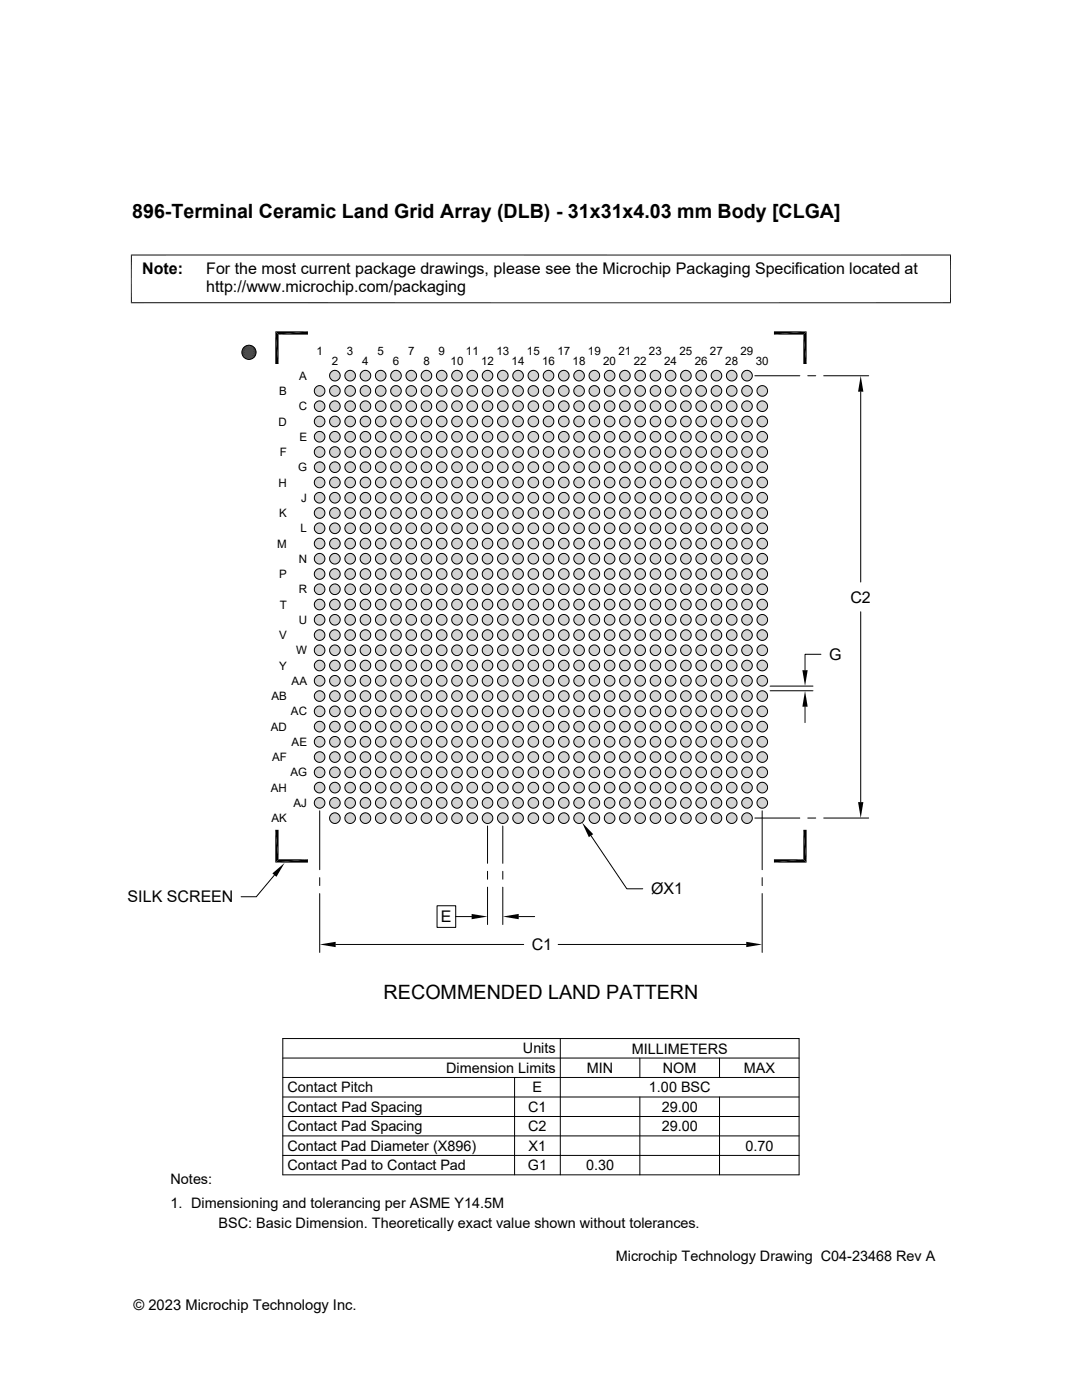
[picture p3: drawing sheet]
<svg xmlns="http://www.w3.org/2000/svg" width="216mm" height="279mm" viewBox="0 0 216 279" stroke-linecap="round" stroke-linejoin="round" font-family="sans-serif">
<defs><g id="words">
<g font-size="3.9">
<text x="26.4" y="43.5">896-Terminal Ceramic Land Grid Array (DLB) - 31x31x4.03 mm Body [CLGA]</text>
<text x="76.5" y="199.4">RECOMMENDED LAND PATTERN</text>
</g>
<g font-size="3.2">
<text x="28.4" y="54.7">Note:</text>
<text x="41.1" y="58.3">http://www.microchip.com/packaging</text>
<text x="41.1" y="54.7">For the most current package drawings, please see the Microchip Packaging Specification located at</text>
<text x="169.7" y="120.2">C2</text>
<text x="165.4" y="131.7">G</text>
<text x="129.9" y="178.5">ØX1</text>
<text x="25.5" y="180.1">SILK SCREEN</text>
<text x="88" y="184.1">E</text>
<text x="106.1" y="189.6">C1</text>
</g>
<g font-size="2.9">
<text x="89" y="214.1">Dimension Limits</text>
<text x="104.3" y="210.2">Units</text>
<text x="117.1" y="214.1">MIN</text>
<text x="126" y="210.2">MILLIMETERS</text>
<text x="132.3" y="214.1">NOM</text>
<text x="148.4" y="214.1">MAX</text>
<text x="57.3" y="218">Contact Pitch</text>
<text x="57.3" y="221.9">Contact Pad Spacing</text>
<text x="105.4" y="221.9">C1</text>
<text x="106.3" y="218">E</text>
<text x="129.5" y="218">1.00 BSC</text>
<text x="132" y="221.9">29.00</text>
<text x="57.3" y="225.8">Contact Pad Spacing</text>
<text x="105.4" y="225.8">C2</text>
<text x="132" y="225.8">29.00</text>
<text x="57.3" y="233.6">Contact Pad to Contact Pad</text>
<text x="57.3" y="229.7">Contact Pad Diameter (X896)</text>
<text x="105.3" y="233.6">G1</text>
<text x="105.5" y="229.7">X1</text>
<text x="116.9" y="233.6">0.30</text>
<text x="148.7" y="229.7">0.70</text>
<text x="34" y="236.4">Notes:</text>
<text x="34" y="241">1. Dimensioning and tolerancing per ASME Y14.5M</text>
<text x="43.6" y="245">BSC: Basic Dimension. Theoretically exact value shown without tolerances.</text>
<text x="122.9" y="251.7">Microchip Technology Drawing C04-23468 Rev A</text>
<text x="26.6" y="261.3">© 2023 Microchip Technology Inc.</text>
</g>
<g font-size="2.3">
<text x="63.2" y="70.8">1</text>
<text x="69.2" y="70.8">3</text>
<text x="75.3" y="70.8">5</text>
<text x="81.4" y="70.8">7</text>
<text x="87.5" y="70.8">9</text>
<text x="93" y="70.8">11</text>
<text x="99" y="70.8">13</text>
<text x="105.1" y="70.8">15</text>
<text x="111.2" y="70.8">17</text>
<text x="117.3" y="70.8">19</text>
<text x="123.4" y="70.8">21</text>
<text x="129.5" y="70.8">23</text>
<text x="135.6" y="70.8">25</text>
<text x="141.7" y="70.8">27</text>
<text x="147.7" y="70.8">29</text>
<text x="59.7" y="75.8">A</text>
<text x="66.2" y="72.9">2</text>
<text x="72.3" y="72.9">4</text>
<text x="78.4" y="72.9">6</text>
<text x="84.5" y="72.9">8</text>
<text x="89.9" y="72.9">10</text>
<text x="96" y="72.9">12</text>
<text x="102.1" y="72.9">14</text>
<text x="108.2" y="72.9">16</text>
<text x="114.3" y="72.9">18</text>
<text x="120.4" y="72.9">20</text>
<text x="126.4" y="72.9">22</text>
<text x="132.5" y="72.9">24</text>
<text x="138.6" y="72.9">26</text>
<text x="144.7" y="72.9">28</text>
<text x="150.8" y="72.9">30</text>
<text x="55.7" y="78.9">B</text>
<text x="59.6" y="81.9">C</text>
<text x="55.6" y="84.9">D</text>
<text x="59.7" y="88">E</text>
<text x="55.8" y="91">F</text>
<text x="59.5" y="94.1">G</text>
<text x="55.6" y="97.1">H</text>
<text x="60.1" y="100.2">J</text>
<text x="55.7" y="103.2">K</text>
<text x="60" y="106.3">L</text>
<text x="55.3" y="109.3">M</text>
<text x="59.6" y="112.4">N</text>
<text x="55.7" y="115.4">P</text>
<text x="59.6" y="118.4">R</text>
<text x="55.8" y="121.5">T</text>
<text x="59.6" y="124.5">U</text>
<text x="55.7" y="127.6">V</text>
<text x="59.1" y="130.6">W</text>
<text x="55.7" y="133.6">Y</text>
<text x="58.2" y="136.7">AA</text>
<text x="54.2" y="139.7">AB</text>
<text x="58.1" y="142.8">AC</text>
<text x="54" y="145.8">AD</text>
<text x="58.2" y="148.9">AE</text>
<text x="54.3" y="151.9">AF</text>
<text x="57.9" y="155">AG</text>
<text x="54" y="158">AH</text>
<text x="58.6" y="161.1">AJ</text>
<text x="54.2" y="164.1">AK</text>
</g>
</g></defs>
<g fill="#c0c0c0">
<path d="M66.7 73.9h.3z"/>
<path d="M69.7 73.9h.3z"/>
<path d="M72.8 73.9h.2z"/>
<path d="M75.8 73.9h.3z"/>
<path d="M78.9 73.9h.2z"/>
<path d="M81.9 73.9h.3z"/>
<path d="M84.9 73.9h.3z"/>
<path d="M88 73.9h.3z"/>
<path d="M91 73.9h.3z"/>
<path d="M94.1 73.9h.3z"/>
<path d="M97.1 73.9h.3z"/>
<path d="M100.2 73.9h.2z"/>
<path d="M103.2 73.9h.3z"/>
<path d="M106.3 73.9h.2z"/>
<path d="M109.3 73.9h.3z"/>
<path d="M112.4 73.9h.2z"/>
<path d="M115.4 73.9h.3z"/>
<path d="M118.4 73.9h.3z"/>
<path d="M121.5 73.9h.3z"/>
<path d="M124.5 73.9h.3z"/>
<path d="M127.6 73.9h.2z"/>
<path d="M130.6 73.9h.3z"/>
<path d="M133.7 73.9h.2z"/>
<path d="M136.7 73.9h.3z"/>
<path d="M139.8 73.9h.2z"/>
<path d="M142.8 73.9h.3z"/>
<path d="M145.9 73.9h.2z"/>
<path d="M148.9 73.9h.3z"/>
<path d="M148.8 73.9h.5z"/>
<path d="M148.9 73.9h.4z"/>
<path d="M145.8 73.9h.5z"/>
<path d="M145.9 73.9h.4z"/>
<path d="M142.7 73.9h.5z"/>
<path d="M142.8 73.9h.4z"/>
<path d="M139.7 73.9h.5z"/>
<path d="M139.8 73.9h.4z"/>
<path d="M136.6 73.9h.5z"/>
<path d="M136.7 73.9h.4z"/>
<path d="M133.6 73.9h.5z"/>
<path d="M133.7 73.9h.4z"/>
<path d="M130.6 73.9h.4z"/>
<path d="M127.5 73.9h.5z"/>
<path d="M127.6 73.9h.4z"/>
<path d="M124.5 73.9h.4z"/>
<path d="M121.4 73.9h.5z"/>
<path d="M121.5 73.9h.4z"/>
<path d="M118.4 73.9h.5z"/>
<path d="M115.3 73.9h.5z"/>
<path d="M115.4 73.9h.4z"/>
<path d="M112.3 73.9h.5z"/>
<path d="M112.4 73.9h.4z"/>
<path d="M109.2 73.9h.5z"/>
<path d="M109.3 73.9h.4z"/>
<path d="M106.2 73.9h.5z"/>
<path d="M106.3 73.9h.4z"/>
<path d="M103.1 73.9h.5z"/>
<path d="M103.2 73.9h.4z"/>
<path d="M100.1 73.9h.5z"/>
<path d="M100.2 73.9h.4z"/>
<path d="M97 73.9h.5z"/>
<path d="M97.1 73.9h.4z"/>
<path d="M94 73.9h.5z"/>
<path d="M94.1 73.9h.4z"/>
<path d="M91 73.9h.4z"/>
<path d="M87.9 73.9h.5z"/>
<path d="M88 73.9h.4z"/>
<path d="M84.9 73.9h.4z"/>
<path d="M81.8 73.9h.5z"/>
<path d="M81.9 73.9h.4z"/>
<path d="M78.8 73.9h.5z"/>
<path d="M78.9 73.9h.4z"/>
<path d="M75.7 73.9h.5z"/>
<path d="M75.8 73.9h.4z"/>
<path d="M72.7 73.9h.5z"/>
<path d="M72.8 73.9h.4z"/>
<path d="M69.6 73.9h.5z"/>
<path d="M69.7 73.9h.4z"/>
<path d="M66.6 73.9h.5z"/>
<path d="M66.7 73.9h.4z"/>
<path d="M148.7 74h.7z"/>
<path d="M148.8 73.9l.6 .1z"/>
<path d="M145.6 74h.7z"/>
<path d="M145.8 73.9l.5 .1z"/>
<path d="M142.6 74h.7z"/>
<path d="M142.7 73.9l.6 .1z"/>
<path d="M139.6 74h.7z"/>
<path d="M139.7 73.9l.6 .1z"/>
<path d="M136.5 74h.7z"/>
<path d="M136.6 73.9l.6 .1z"/>
<path d="M133.5 74h.7z"/>
<path d="M133.6 73.9l.6 .1z"/>
<path d="M130.4 74h.7z"/>
<path d="M130.6 73.9l.5 .1z"/>
<path d="M127.4 74h.7z"/>
<path d="M127.5 73.9l.6 .1z"/>
<path d="M124.3 74h.7z"/>
<path d="M124.5 73.9l.5 .1z"/>
<path d="M121.3 74h.7z"/>
<path d="M121.4 73.9l.6 .1z"/>
<path d="M118.3 74h.6z"/>
<path d="M118.4 73.9l.5 .1z"/>
<path d="M115.2 74h.7z"/>
<path d="M115.3 73.9l.6 .1z"/>
<path d="M112.2 74h.6z"/>
<path d="M112.3 73.9l.5 .1z"/>
<path d="M109.1 74h.7z"/>
<path d="M109.2 73.9l.6 .1z"/>
<path d="M106.1 74h.6z"/>
<path d="M106.2 73.9l.5 .1z"/>
<path d="M103 74h.7z"/>
<path d="M103.1 73.9l.6 .1z"/>
<path d="M100 74h.7z"/>
<path d="M100.1 73.9l.6 .1z"/>
<path d="M96.9 74h.7z"/>
<path d="M97 73.9l.6 .1z"/>
<path d="M93.9 74h.7z"/>
<path d="M94 73.9l.6 .1z"/>
<path d="M90.8 74h.7z"/>
<path d="M91 73.9l.5 .1z"/>
<path d="M87.8 74h.7z"/>
<path d="M87.9 73.9l.6 .1z"/>
<path d="M84.8 74h.6z"/>
<path d="M84.9 73.9l.5 .1z"/>
<path d="M81.7 74h.7z"/>
<path d="M81.8 73.9l.6 .1z"/>
<path d="M78.7 74h.6z"/>
<path d="M78.8 73.9l.5 .1z"/>
<path d="M75.6 74h.7z"/>
<path d="M75.7 73.9l.6 .1z"/>
<path d="M72.6 74h.7z"/>
<path d="M72.7 73.9l.6 .1z"/>
<path d="M69.5 74h.7z"/>
<path d="M69.6 73.9l.6 .1z"/>
<path d="M66.5 74h.7z"/>
<path d="M66.6 73.9l.6 .1z"/>
<path d="M148.6 74h.9z"/>
<path d="M148.7 74h.8z"/>
<path d="M145.6 74h.9z"/>
<path d="M142.5 74h.9z"/>
<path d="M142.6 74h.8z"/>
<path d="M139.5 74h.9z"/>
<path d="M139.6 74h.8z"/>
<path d="M136.4 74h.9z"/>
<path d="M136.5 74h.8z"/>
<path d="M133.4 74h.9z"/>
<path d="M133.5 74h.8z"/>
<path d="M130.3 74h.9z"/>
<path d="M130.4 74h.8z"/>
<path d="M127.3 74h.9z"/>
<path d="M127.4 74h.8z"/>
<path d="M124.2 74h.9z"/>
<path d="M124.3 74h.8z"/>
<path d="M121.2 74h.9z"/>
<path d="M121.3 74h.8z"/>
<path d="M118.2 74h.8z"/>
<path d="M118.3 74h.7z"/>
<path d="M115.1 74h.9z"/>
<path d="M115.2 74h.8z"/>
<path d="M112.1 74h.8z"/>
<path d="M112.2 74h.7z"/>
<path d="M109 74h.9z"/>
<path d="M109.1 74h.8z"/>
<path d="M106 74h.8z"/>
<path d="M106.1 74h.7z"/>
<path d="M102.9 74h.9z"/>
<path d="M103 74h.8z"/>
<path d="M99.9 74h.9z"/>
<path d="M100 74h.8z"/>
<path d="M96.9 74h.8z"/>
<path d="M93.8 74h.9z"/>
<path d="M93.9 74h.8z"/>
<path d="M90.8 74h.8z"/>
<path d="M87.7 74h.9z"/>
<path d="M87.8 74h.8z"/>
<path d="M84.7 74h.8z"/>
<path d="M84.8 74h.7z"/>
<path d="M81.6 74h.9z"/>
<path d="M81.7 74h.8z"/>
<path d="M78.6 74h.9z"/>
<path d="M78.7 74h.8z"/>
<path d="M75.5 74h.9z"/>
<path d="M75.6 74h.8z"/>
<path d="M72.5 74h.9z"/>
<path d="M72.6 74h.8z"/>
<path d="M69.4 74h.9z"/>
<path d="M69.5 74h.8z"/>
<path d="M66.4 74h.9z"/>
<path d="M66.5 74h.8z"/>
<path d="M148.5 74.1h1.1z"/>
<path d="M148.6 74l1 .1z"/>
<path d="M145.5 74.1h1z"/>
<path d="M145.6 74l.9 .1z"/>
<path d="M142.4 74.1h1.1z"/>
<path d="M142.5 74l1 .1z"/>
<path d="M139.4 74.1h1z"/>
<path d="M139.5 74l.9 .1z"/>
<path d="M136.3 74.1h1.1z"/>
<path d="M136.4 74l1 .1z"/>
<path d="M133.3 74.1h1z"/>
<path d="M133.4 74l.9 .1z"/>
<path d="M130.2 74.1h1.1z"/>
<path d="M130.3 74l1 .1z"/>
<path d="M127.2 74.1h1z"/>
<path d="M127.3 74l.9 .1z"/>
<path d="M124.2 74.1h1z"/>
<path d="M124.2 74l1 .1z"/>
<path d="M121.1 74.1h1.1z"/>
<path d="M121.2 74l1 .1z"/>
<path d="M118.1 74.1h1z"/>
<path d="M118.2 74l.9 .1z"/>
<path d="M115 74.1h1.1z"/>
<path d="M115.1 74l1 .1z"/>
<path d="M112 74.1h1z"/>
<path d="M112.1 74l.9 .1z"/>
<path d="M108.9 74.1h1.1z"/>
<path d="M109 74l1 .1z"/>
<path d="M105.9 74.1h1z"/>
<path d="M106 74l.9 .1z"/>
<path d="M102.8 74.1h1.1z"/>
<path d="M102.9 74l1 .1z"/>
<path d="M99.8 74.1h1.1z"/>
<path d="M99.9 74l1 .1z"/>
<path d="M96.8 74.1h1z"/>
<path d="M96.9 74l.9 .1z"/>
<path d="M93.7 74.1h1.1z"/>
<path d="M93.8 74l1 .1z"/>
<path d="M90.7 74.1h1z"/>
<path d="M90.8 74l.9 .1z"/>
<path d="M87.6 74.1h1.1z"/>
<path d="M87.7 74l1 .1z"/>
<path d="M84.6 74.1h1z"/>
<path d="M84.7 74l.9 .1z"/>
<path d="M81.5 74.1h1.1z"/>
<path d="M81.6 74l1 .1z"/>
<path d="M78.5 74.1h1z"/>
<path d="M78.6 74l.9 .1z"/>
<path d="M75.4 74.1h1.1z"/>
<path d="M75.5 74l1 .1z"/>
<path d="M72.4 74.1h1z"/>
<path d="M72.5 74l.9 .1z"/>
<path d="M69.3 74.1h1.1z"/>
<path d="M69.4 74l1 .1z"/>
<path d="M66.3 74.1h1.1z"/>
<path d="M66.4 74l1 .1z"/>
<path d="M148.4 74.1h1.3z"/>
<path d="M148.5 74.1h1.2z"/>
<path d="M145.4 74.1h1.2z"/>
<path d="M145.5 74.1h1.1z"/>
<path d="M142.3 74.1h1.3z"/>
<path d="M142.4 74.1h1.2z"/>
<path d="M139.3 74.1h1.2z"/>
<path d="M139.4 74.1h1.1z"/>
<path d="M136.2 74.1h1.3z"/>
<path d="M136.3 74.1h1.2z"/>
<path d="M133.2 74.1h1.3z"/>
<path d="M133.3 74.1h1.2z"/>
<path d="M130.2 74.1h1.2z"/>
<path d="M127.1 74.1h1.3z"/>
<path d="M127.2 74.1h1.2z"/>
<path d="M124.1 74.1h1.2z"/>
<path d="M124.2 74.1h1.1z"/>
<path d="M121 74.1h1.3z"/>
<path d="M121.1 74.1h1.2z"/>
<path d="M118 74.1h1.2z"/>
<path d="M118.1 74.1h1.1z"/>
<path d="M114.9 74.1h1.3z"/>
<path d="M115 74.1h1.2z"/>
<path d="M111.9 74.1h1.2z"/>
<path d="M112 74.1h1.1z"/>
<path d="M108.9 74.1h1.2z"/>
<path d="M105.8 74.1h1.2z"/>
<path d="M105.9 74.1h1.1z"/>
<path d="M102.8 74.1h1.2z"/>
<path d="M99.7 74.1h1.2z"/>
<path d="M96.7 74.1h1.2z"/>
<path d="M96.8 74.1h1.1z"/>
<path d="M93.6 74.1h1.2z"/>
<path d="M90.6 74.1h1.2z"/>
<path d="M90.7 74.1h1.1z"/>
<path d="M87.5 74.1h1.3z"/>
<path d="M87.6 74.1h1.2z"/>
<path d="M84.5 74.1h1.2z"/>
<path d="M84.6 74.1h1.1z"/>
<path d="M81.4 74.1h1.3z"/>
<path d="M81.5 74.1h1.2z"/>
<path d="M78.4 74.1h1.2z"/>
<path d="M78.5 74.1h1.1z"/>
<path d="M75.4 74.1h1.2z"/>
<path d="M72.3 74.1h1.2z"/>
<path d="M72.4 74.1h1.1z"/>
<path d="M69.3 74.1h1.2z"/>
<path d="M66.2 74.1h1.2z"/>
<path d="M148.4 74.2h1.3z"/>
<path d="M148.4 74.1l1.3 .1z"/>
<path d="M145.3 74.2h1.4z"/>
<path d="M145.4 74.1l1.3 .1z"/>
<path d="M142.3 74.2h1.4z"/>
<path d="M142.3 74.1l1.4 .1z"/>
<path d="M139.2 74.2h1.4z"/>
<path d="M139.3 74.1l1.3 .1z"/>
<path d="M136.2 74.2h1.4z"/>
<path d="M136.2 74.1l1.4 .1z"/>
<path d="M133.1 74.2h1.4z"/>
<path d="M133.2 74.1l1.3 .1z"/>
<path d="M130.1 74.2h1.4z"/>
<path d="M130.2 74.1l1.3 .1z"/>
<path d="M127 74.2h1.4z"/>
<path d="M127.1 74.1l1.3 .1z"/>
<path d="M124 74.2h1.4z"/>
<path d="M124.1 74.1l1.3 .1z"/>
<path d="M120.9 74.2h1.4z"/>
<path d="M121 74.1l1.3 .1z"/>
<path d="M117.9 74.2h1.4z"/>
<path d="M118 74.1l1.3 .1z"/>
<path d="M114.9 74.2h1.3z"/>
<path d="M114.9 74.1l1.3 .1z"/>
<path d="M111.8 74.2h1.4z"/>
<path d="M111.9 74.1l1.3 .1z"/>
<path d="M108.8 74.2h1.4z"/>
<path d="M108.9 74.1l1.3 .1z"/>
<path d="M105.7 74.2h1.4z"/>
<path d="M105.8 74.1l1.3 .1z"/>
<path d="M102.7 74.2h1.4z"/>
<path d="M102.8 74.1l1.3 .1z"/>
<path d="M99.6 74.2h1.4z"/>
<path d="M99.7 74.1l1.3 .1z"/>
<path d="M96.6 74.2h1.4z"/>
<path d="M96.7 74.1l1.3 .1z"/>
<path d="M93.5 74.2h1.4z"/>
<path d="M93.6 74.1l1.3 .1z"/>
<path d="M90.5 74.2h1.4z"/>
<path d="M90.6 74.1l1.3 .1z"/>
<path d="M87.4 74.2h1.4z"/>
<path d="M87.5 74.1l1.3 .1z"/>
<path d="M84.4 74.2h1.4z"/>
<path d="M84.5 74.1l1.3 .1z"/>
<path d="M81.4 74.2h1.3z"/>
<path d="M81.4 74.1l1.3 .1z"/>
<path d="M78.3 74.2h1.4z"/>
<path d="M78.4 74.1l1.3 .1z"/>
<path d="M75.3 74.2h1.3z"/>
<path d="M75.4 74.1l1.2 .1z"/>
<path d="M72.2 74.2h1.4z"/>
<path d="M72.3 74.1l1.3 .1z"/>
<path d="M69.2 74.2h1.4z"/>
<path d="M69.3 74.1l1.3 .1z"/>
<path d="M66.1 74.2h1.4z"/>
<path d="M66.2 74.1l1.3 .1z"/>
<path d="M148.4 74.2l1.4 .1h-1.5z"/>
<path d="M148.4 74.2l1.4 .1z"/>
<path d="M145.3 74.2l1.5 .1h-1.6z"/>
<path d="M145.3 74.2l1.5 .1z"/>
<path d="M142.3 74.2l1.4 .1h-1.5z"/>
<path d="M142.3 74.2l1.4 .1z"/>
<path d="M139.2 74.2l1.5 .1h-1.6z"/>
<path d="M139.2 74.2l1.5 .1z"/>
<path d="M136.2 74.2l1.4 .1h-1.5z"/>
<path d="M136.2 74.2l1.4 .1z"/>
<path d="M133.1 74.2l1.5 .1h-1.5z"/>
<path d="M133.1 74.2l1.5 .1z"/>
<path d="M130.1 74.2l1.5 .1h-1.6z"/>
<path d="M130.1 74.2l1.5 .1z"/>
<path d="M127 74.2l1.5 .1h-1.5z"/>
<path d="M127 74.2l1.5 .1z"/>
<path d="M124 74.2l1.5 .1h-1.6z"/>
<path d="M124 74.2l1.5 .1z"/>
<path d="M120.9 74.2l1.5 .1h-1.5z"/>
<path d="M120.9 74.2l1.5 .1z"/>
<path d="M117.9 74.2l1.5 .1h-1.6z"/>
<path d="M117.9 74.2l1.5 .1z"/>
<path d="M114.9 74.2l1.4 .1h-1.5z"/>
<path d="M114.9 74.2l1.4 .1z"/>
<path d="M111.8 74.2l1.5 .1h-1.6z"/>
<path d="M111.8 74.2l1.5 .1z"/>
<path d="M108.8 74.2l1.4 .1h-1.5z"/>
<path d="M108.8 74.2l1.4 .1z"/>
<path d="M105.7 74.2l1.5 .1h-1.6z"/>
<path d="M105.7 74.2l1.5 .1z"/>
<path d="M102.7 74.2l1.4 .1h-1.5z"/>
<path d="M102.7 74.2l1.4 .1z"/>
<path d="M99.6 74.2l1.5 .1h-1.5z"/>
<path d="M99.6 74.2l1.5 .1z"/>
<path d="M96.6 74.2l1.4 .1h-1.5z"/>
<path d="M96.6 74.2l1.4 .1z"/>
<path d="M93.5 74.2l1.5 .1h-1.5z"/>
<path d="M93.5 74.2l1.5 .1z"/>
<path d="M90.5 74.2l1.5 .1h-1.6z"/>
<path d="M90.5 74.2l1.5 .1z"/>
<path d="M87.4 74.2l1.5 .1h-1.5z"/>
<path d="M87.4 74.2l1.5 .1z"/>
<path d="M84.4 74.2l1.5 .1h-1.6z"/>
<path d="M84.4 74.2l1.5 .1z"/>
<path d="M81.4 74.2l1.4 .1h-1.5z"/>
<path d="M81.4 74.2l1.4 .1z"/>
<path d="M78.3 74.2l1.5 .1h-1.5z"/>
<path d="M78.3 74.2l1.5 .1z"/>
<path d="M75.3 74.2l1.4 .1h-1.5z"/>
<path d="M75.3 74.2l1.4 .1z"/>
<path d="M72.2 74.2l1.5 .1h-1.5z"/>
<path d="M72.2 74.2l1.5 .1z"/>
<path d="M69.2 74.2l1.5 .1h-1.6z"/>
<path d="M69.2 74.2l1.5 .1z"/>
<path d="M66.1 74.2l1.5 .1h-1.5z"/>
<path d="M66.1 74.2l1.5 .1z"/>
<path d="M148.2 74.3h1.7z"/>
<path d="M148.3 74.3h1.6z"/>
<path d="M145.2 74.3h1.6z"/>
<path d="M142.1 74.3h1.7z"/>
<path d="M142.2 74.3h1.6z"/>
<path d="M139.1 74.3h1.6z"/>
<path d="M136.1 74.3h1.6z"/>
<path d="M133.1 74.3h1.6z"/>
<path d="M130 74.3h1.6z"/>
<path d="M126.9 74.3h1.7z"/>
<path d="M127 74.3h1.6z"/>
<path d="M123.8 74.3h1.7z"/>
<path d="M123.9 74.3h1.6z"/>
<path d="M120.8 74.3h1.7z"/>
<path d="M120.9 74.3h1.6z"/>
<path d="M117.8 74.3h1.6z"/>
<path d="M114.8 74.3h1.6z"/>
<path d="M111.7 74.3h1.6z"/>
<path d="M108.7 74.3h1.6z"/>
<path d="M105.6 74.3h1.7z"/>
<path d="M102.5 74.3h1.7z"/>
<path d="M102.6 74.3h1.6z"/>
<path d="M99.5 74.3h1.7z"/>
<path d="M99.6 74.3h1.6z"/>
<path d="M96.4 74.3h1.7z"/>
<path d="M96.5 74.3h1.6z"/>
<path d="M93.4 74.3h1.7z"/>
<path d="M93.5 74.3h1.6z"/>
<path d="M90.4 74.3h1.6z"/>
<path d="M87.4 74.3h1.6z"/>
<path d="M84.3 74.3h1.6z"/>
<path d="M81.3 74.3h1.6z"/>
<path d="M78.2 74.3h1.6z"/>
<path d="M78.3 74.3h1.5z"/>
<path d="M75.1 74.3h1.7z"/>
<path d="M75.2 74.3h1.6z"/>
<path d="M72.1 74.3h1.6z"/>
<path d="M72.2 74.3h1.5z"/>
<path d="M69.1 74.3h1.6z"/>
<path d="M66.1 74.3h1.6z"/>
<path d="M148.2 74.3l1.7 .1z"/>
<path d="M145.2 74.3l1.7 .1z"/>
<path d="M142.1 74.3l1.7 .1z"/>
<path d="M139.1 74.3l1.7 .1h-1.8z"/>
<path d="M139.1 74.3l1.7 .1z"/>
<path d="M136 74.3l1.8 .1h-1.8z"/>
<path d="M136 74.3l1.8 .1z"/>
<path d="M133 74.3l1.7 .1h-1.8z"/>
<path d="M133 74.3l1.7 .1z"/>
<path d="M129.9 74.3l1.8 .1h-1.8z"/>
<path d="M129.9 74.3l1.8 .1z"/>
<path d="M126.9 74.3l1.7 .1z"/>
<path d="M123.8 74.3l1.8 .1z"/>
<path d="M120.8 74.3l1.7 .1z"/>
<path d="M117.8 74.3l1.7 .1z"/>
<path d="M114.7 74.3l1.8 .1h-1.8z"/>
<path d="M114.7 74.3l1.8 .1z"/>
<path d="M111.7 74.3l1.7 .1h-1.8z"/>
<path d="M111.7 74.3l1.7 .1z"/>
<path d="M108.6 74.3l1.8 .1h-1.8z"/>
<path d="M108.6 74.3l1.8 .1z"/>
<path d="M105.6 74.3l1.7 .1h-1.8z"/>
<path d="M105.6 74.3l1.7 .1z"/>
<path d="M102.5 74.3l1.8 .1z"/>
<path d="M99.5 74.3l1.7 .1z"/>
<path d="M96.4 74.3l1.8 .1z"/>
<path d="M93.4 74.3l1.7 .1z"/>
<path d="M90.4 74.3l1.7 .1h-1.8z"/>
<path d="M90.4 74.3l1.7 .1z"/>
<path d="M87.3 74.3l1.7 .1h-1.8z"/>
<path d="M87.3 74.3l1.7 .1z"/>
<path d="M84.3 74.3l1.7 .1h-1.8z"/>
<path d="M84.3 74.3l1.7 .1z"/>
<path d="M81.2 74.3l1.8 .1h-1.8z"/>
<path d="M81.2 74.3l1.8 .1z"/>
<path d="M78.2 74.3l1.7 .1z"/>
<path d="M75.1 74.3l1.8 .1z"/>
<path d="M72.1 74.3l1.7 .1z"/>
<path d="M69 74.3l1.8 .1h-1.8z"/>
<path d="M69 74.3l1.8 .1z"/>
<path d="M66 74.3l1.7 .1h-1.8z"/>
<path d="M66 74.3l1.7 .1z"/>
<path d="M148.2 74.4l1.8 .1h-1.9z"/>
<path d="M148.2 74.4l1.8 .1z"/>
<path d="M145.1 74.4l1.8 .1h-1.8z"/>
<path d="M145.1 74.4l1.8 .1z"/>
<path d="M142.1 74.4l1.8 .1h-1.9z"/>
<path d="M142.1 74.4l1.8 .1z"/>
<path d="M139 74.4l1.9 .1h-1.9z"/>
<path d="M139 74.4l1.9 .1z"/>
<path d="M136 74.4l1.8 .1z"/>
<path d="M132.9 74.4l1.9 .1z"/>
<path d="M129.9 74.4l1.8 .1z"/>
<path d="M126.9 74.4l1.8 .1h-1.9z"/>
<path d="M126.9 74.4l1.8 .1z"/>
<path d="M123.8 74.4l1.8 .1h-1.9z"/>
<path d="M123.8 74.4l1.8 .1z"/>
<path d="M120.8 74.4l1.8 .1h-1.9z"/>
<path d="M120.8 74.4l1.8 .1z"/>
<path d="M117.7 74.4l1.8 .1h-1.9z"/>
<path d="M117.7 74.4l1.8 .1z"/>
<path d="M114.7 74.4l1.8 .1h-1.9z"/>
<path d="M114.7 74.4l1.8 .1z"/>
<path d="M111.6 74.4l1.9 .1z"/>
<path d="M108.6 74.4l1.8 .1z"/>
<path d="M105.5 74.4l1.9 .1z"/>
<path d="M102.5 74.4l1.8 .1h-1.9z"/>
<path d="M102.5 74.4l1.8 .1z"/>
<path d="M99.4 74.4l1.9 .1h-1.9z"/>
<path d="M99.4 74.4l1.9 .1z"/>
<path d="M96.4 74.4l1.8 .1h-1.9z"/>
<path d="M96.4 74.4l1.8 .1z"/>
<path d="M93.3 74.4l1.9 .1h-1.9z"/>
<path d="M93.3 74.4l1.9 .1z"/>
<path d="M90.3 74.4l1.8 .1h-1.9z"/>
<path d="M90.3 74.4l1.8 .1z"/>
<path d="M87.2 74.4l1.9 .1z"/>
<path d="M84.2 74.4l1.8 .1z"/>
<path d="M81.2 74.4l1.8 .1z"/>
<path d="M78.1 74.4l1.8 .1h-1.8z"/>
<path d="M78.1 74.4l1.8 .1z"/>
<path d="M75.1 74.4l1.8 .1h-1.9z"/>
<path d="M75.1 74.4l1.8 .1z"/>
<path d="M72 74.4l1.9 .1h-1.9z"/>
<path d="M72 74.4l1.9 .1z"/>
<path d="M69 74.4l1.8 .1h-1.9z"/>
<path d="M69 74.4l1.8 .1z"/>
<path d="M65.9 74.4l1.9 .1h-1.9z"/>
<path d="M65.9 74.4l1.9 .1z"/>
<path d="M148.1 74.5l2 .1h-2z"/>
<path d="M148.1 74.5h1.9l.1 .1z"/>
<path d="M145.1 74.5l1.9 .1h-2z"/>
<path d="M145.1 74.5h1.8l.1 .1z"/>
<path d="M142 74.5l2 .1h-2z"/>
<path d="M142 74.5h1.9l.1 .1z"/>
<path d="M139 74.5l1.9 .1h-2z"/>
<path d="M139 74.5h1.9v.1z"/>
<path d="M135.9 74.5l2 .1h-2z"/>
<path d="M135.9 74.5h1.9l.1 .1z"/>
<path d="M132.9 74.5l1.9 .1h-2z"/>
<path d="M132.9 74.5h1.9v.1z"/>
<path d="M129.8 74.5l2 .1h-2z"/>
<path d="M129.8 74.5h1.9l.1 .1z"/>
<path d="M126.8 74.5l1.9 .1h-2z"/>
<path d="M126.8 74.5h1.9v.1z"/>
<path d="M123.7 74.5l2 .1h-2z"/>
<path d="M123.7 74.5h1.9l.1 .1z"/>
<path d="M120.7 74.5l1.9 .1h-2z"/>
<path d="M120.7 74.5h1.9v.1z"/>
<path d="M117.6 74.5l2 .1h-2z"/>
<path d="M117.6 74.5h1.9l.1 .1z"/>
<path d="M114.6 74.5l1.9 .1h-1.9z"/>
<path d="M114.6 74.5h1.9v.1z"/>
<path d="M111.6 74.5l1.9 .1h-2z"/>
<path d="M111.6 74.5h1.9v.1z"/>
<path d="M108.5 74.5l1.9 .1h-1.9z"/>
<path d="M108.5 74.5h1.9v.1z"/>
<path d="M105.5 74.5l1.9 .1h-2z"/>
<path d="M105.5 74.5h1.9v.1z"/>
<path d="M102.4 74.5l2 .1h-2z"/>
<path d="M102.4 74.5h1.9l.1 .1z"/>
<path d="M99.4 74.5l1.9 .1h-2z"/>
<path d="M99.4 74.5h1.9v.1z"/>
<path d="M96.3 74.5l2 .1h-2z"/>
<path d="M96.3 74.5h1.9l.1 .1z"/>
<path d="M93.3 74.5l1.9 .1h-1.9z"/>
<path d="M93.3 74.5h1.9v.1z"/>
<path d="M90.2 74.5l2 .1h-2z"/>
<path d="M90.2 74.5h1.9l.1 .1z"/>
<path d="M87.2 74.5l1.9 .1h-1.9z"/>
<path d="M87.2 74.5h1.9v.1z"/>
<path d="M84.2 74.5l1.9 .1h-2z"/>
<path d="M84.2 74.5h1.8l.1 .1z"/>
<path d="M81.1 74.5l1.9 .1h-1.9z"/>
<path d="M81.1 74.5h1.9v.1z"/>
<path d="M78.1 74.5l1.9 .1h-2z"/>
<path d="M78.1 74.5h1.8l.1 .1z"/>
<path d="M75 74.5l2 .1h-2z"/>
<path d="M75 74.5h1.9l.1 .1z"/>
<path d="M72 74.5l1.9 .1h-2z"/>
<path d="M72 74.5h1.9v.1z"/>
<path d="M68.9 74.5l2 .1h-2z"/>
<path d="M68.9 74.5h1.9l.1 .1z"/>
<path d="M65.9 74.5l1.9 .1h-2z"/>
<path d="M65.9 74.5h1.9v.1z"/>
</g>
<path d="M141.9 74.6h2.1M145 74.6h2M148 74.6h2.1" fill="none" stroke="#c0c0c0" stroke-width=".2"/>
<path d="M142 74.6l2 .1z" fill="#c0c0c0"/>
<path d="M138.9 74.6h2" fill="none" stroke="#c0c0c0" stroke-width=".2"/>
<path d="M138.9 74.6l2 .1z" fill="#c0c0c0"/>
<path d="M135.8 74.6h2.1" fill="none" stroke="#c0c0c0" stroke-width=".2"/>
<path d="M135.9 74.6l2 .1z" fill="#c0c0c0"/>
<path d="M132.8 74.6h2" fill="none" stroke="#c0c0c0" stroke-width=".2"/>
<path d="M132.8 74.6l2 .1z" fill="#c0c0c0"/>
<path d="M117.6 74.6h2M120.6 74.6h2.1M123.7 74.6h2M126.7 74.6h2.1M129.8 74.6h2" fill="none" stroke="#c0c0c0" stroke-width=".2"/>
<path d="M117.6 74.6l2 .1z" fill="#c0c0c0"/>
<path d="M114.5 74.6h2.1" fill="none" stroke="#c0c0c0" stroke-width=".2"/>
<path d="M114.6 74.6l2 .1z" fill="#c0c0c0"/>
<path d="M111.5 74.6h2" fill="none" stroke="#c0c0c0" stroke-width=".2"/>
<path d="M111.5 74.6l2 .1z" fill="#c0c0c0"/>
<path d="M93.2 74.6h2M96.3 74.6h2M99.3 74.6h2M102.3 74.6h2.1M105.4 74.6h2M108.4 74.6h2.1" fill="none" stroke="#c0c0c0" stroke-width=".2"/>
<path d="M93.3 74.6l1.9 .1z" fill="#c0c0c0"/>
<path d="M90.2 74.6h2" fill="none" stroke="#c0c0c0" stroke-width=".2"/>
<path d="M90.2 74.6l2 .1z" fill="#c0c0c0"/>
<path d="M87.1 74.6h2.1" fill="none" stroke="#c0c0c0" stroke-width=".2"/>
<path d="M87.2 74.6l2 .1z" fill="#c0c0c0"/>
<path d="M68.9 74.6h2M71.9 74.6h2M75 74.6h2M78 74.6h2M81 74.6h2.1M84.1 74.6h2" fill="none" stroke="#c0c0c0" stroke-width=".2"/>
<path d="M68.9 74.6l2 .1z" fill="#c0c0c0"/>
<path d="M65.8 74.6h2" fill="none" stroke="#c0c0c0" stroke-width=".2"/>
<path d="M65.8 74.6l2 .1z" fill="#c0c0c0"/>
<g fill="none" stroke="#c0c0c0" stroke-width=".2">
<path d="M65.8 74.8h2.1M65.8 74.9h2.1M65.8 75h2.1M65.8 75.1h2.1M65.8 74.7h2.1M65.8 75.2h2.1M65.8 75.3h2M68.8 74.8h2.1M68.8 74.9h2.1M68.8 75h2.1M68.8 75.1h2.1M68.8 74.7h2.1"/>
<path d="M68.8 75.2h2.1M68.9 75.3h2M71.9 74.8h2.1M71.9 74.9h2.1M71.9 75h2.1M71.9 75.1h2.1M71.9 75.2h2.1M71.9 74.7h2.1M71.9 75.3h2M74.9 74.8h2.1M74.9 74.9h2.1M74.9 75h2.1"/>
<path d="M74.9 75.1h2.1M74.9 75.2h2.1M74.9 74.7h2.1M75 75.3h2M78 74.8h2.1M78 74.9h2.1M78 75h2.1M78 75.1h2.1M78 74.7h2.1M78 75.2h2.1M78 75.3h2M81 74.8h2.1"/>
<path d="M81 74.9h2.1M81 75h2.1M81 75.1h2.1M81 74.7h2.1M81 75.2h2.1M81 75.3h2.1M84 74.8h2.1M84 74.9h2.2M84 75h2.2M84 75.1h2.1M84.1 75.2h2M84.1 74.7h2"/>
<path d="M84.1 75.3h2M87.1 74.8h2.1M87.1 74.9h2.1M87.1 75h2.1M87.1 75.1h2.1M87.1 75.2h2.1M87.1 74.7h2.1M87.1 75.3h2.1M90.1 74.8h2.1M90.1 74.9h2.2M90.1 75h2.2M90.1 75.1h2.1"/>
<path d="M90.1 75.2h2.1M90.1 74.7h2.1M90.2 75.3h2M93.2 74.8h2.1M93.2 74.9h2.1M93.2 75h2.1M93.2 75.1h2.1M93.2 74.7h2.1M93.2 75.2h2.1M93.2 75.3h2M96.2 74.8h2.1M96.2 74.9h2.1"/>
<path d="M96.2 75h2.1M96.2 75.1h2.1M96.2 74.7h2.1M96.2 75.2h2.1M96.3 75.3h2M99.3 74.8h2.1M99.3 74.9h2.1M99.3 75h2.1M99.3 75.1h2.1M99.3 74.7h2.1M99.3 75.2h2.1M99.3 75.3h2"/>
<path d="M102.3 74.7h2.1M102.3 74.8h2.1M102.3 74.9h2.1M102.3 75h2.1M102.3 75.1h2.1M102.3 75.2h2.1M102.3 75.3h2.1M105.3 74.8h2.2M105.3 74.9h2.2M105.3 75h2.2M105.3 75.1h2.2M105.4 74.7h2.1"/>
<path d="M105.4 75.2h2.1M105.4 75.3h2M108.4 74.8h2.1M108.4 74.9h2.1M108.4 75h2.1M108.4 75.1h2.1M108.4 74.7h2.1M108.4 75.2h2.1M108.4 75.3h2.1M111.4 74.8h2.2M111.4 74.9h2.2M111.4 75h2.2"/>
<path d="M111.4 75.1h2.2M111.5 74.7h2.1M111.5 75.2h2.1M111.5 75.3h2M114.5 74.8h2.1M114.5 74.9h2.1M114.5 75h2.1M114.5 75.1h2.1M114.5 74.7h2.1M114.5 75.2h2.1M114.5 75.3h2.1M117.5 74.8h2.2"/>
<path d="M117.5 74.9h2.2M117.5 75h2.2M117.5 75.1h2.2M117.6 74.7h2M117.6 75.2h2M117.6 75.3h2M120.6 74.8h2.1M120.6 74.9h2.1M120.6 75h2.1M120.6 75.1h2.1M120.6 74.7h2.1M120.6 75.2h2.1"/>
<path d="M120.6 75.3h2.1M123.6 74.8h2.2M123.6 74.9h2.2M123.6 75h2.2M123.6 75.1h2.2M123.7 74.7h2M123.7 75.2h2M123.7 75.3h2M126.7 74.7h2.1M126.7 74.8h2.1M126.7 74.9h2.1M126.7 75h2.1"/>
<path d="M126.7 75.1h2.1M126.7 75.2h2.1M126.7 75.3h2.1M129.7 74.8h2.1M129.7 74.9h2.1M129.7 75h2.1M129.7 75.1h2.1M129.7 74.7h2.1M129.7 75.2h2.1M129.8 75.3h2M132.8 74.8h2.1M132.8 74.9h2.1"/>
<path d="M132.8 75h2.1M132.8 75.1h2.1M132.8 74.7h2.1M132.8 75.2h2.1M132.8 75.3h2M135.8 74.8h2.1M135.8 74.9h2.1M135.8 75h2.1M135.8 75.1h2.1M135.8 74.7h2.1M135.8 75.2h2.1M135.8 75.3h2.1"/>
<path d="M138.9 74.8h2.1M138.9 74.9h2.1M138.9 75h2.1M138.9 75.1h2.1M138.9 74.7h2.1M138.9 75.2h2.1M138.9 75.3h2M141.9 74.8h2.1M141.9 74.9h2.1M141.9 75h2.1M141.9 75.1h2.1M141.9 74.7h2.1"/>
<path d="M141.9 75.2h2.1M141.9 75.3h2.1M144.9 74.8h2.2M144.9 74.9h2.2M144.9 75h2.2M144.9 75.1h2.2M145 74.7h2M145 75.2h2M145 75.3h2M148 74.8h2.1M148 74.9h2.1M148 75h2.1"/>
<path d="M148 75.1h2.1M148 74.7h2.1M148 75.2h2.1M148 75.3h2.1"/>
</g>
<g fill="#c0c0c0">
<path d="M148.1 75.4l1.9 .1z"/>
<path d="M148.1 75.4h2z"/>
<path d="M145 75.4l1.9 .1z"/>
<path d="M145 75.4h2z"/>
<path d="M142 75.4l1.9 .1z"/>
<path d="M142 75.4h2z"/>
<path d="M138.9 75.4l2 .1z"/>
<path d="M138.9 75.4h2z"/>
<path d="M135.9 75.4l1.9 .1z"/>
<path d="M135.9 75.4h2z"/>
<path d="M132.8 75.4l2 .1z"/>
<path d="M132.8 75.4h2z"/>
<path d="M129.8 75.4l1.9 .1z"/>
<path d="M129.8 75.4h2z"/>
<path d="M126.7 75.4l2 .1z"/>
<path d="M126.7 75.4h2z"/>
<path d="M123.7 75.4l1.9 .1z"/>
<path d="M123.7 75.4h2z"/>
<path d="M120.6 75.4l2 .1z"/>
<path d="M120.6 75.4h2z"/>
<path d="M117.6 75.4l1.9 .1z"/>
<path d="M117.6 75.4h2z"/>
<path d="M114.6 75.4l1.9 .1z"/>
<path d="M114.6 75.4h1.9z"/>
<path d="M111.5 75.4l2 .1z"/>
<path d="M111.5 75.4h2z"/>
<path d="M108.5 75.4l1.9 .1z"/>
<path d="M108.5 75.4h1.9z"/>
<path d="M105.4 75.4l2 .1z"/>
<path d="M105.4 75.4h2z"/>
<path d="M102.4 75.4l1.9 .1z"/>
<path d="M102.4 75.4h2z"/>
<path d="M99.3 75.4l2 .1z"/>
<path d="M99.3 75.4h2z"/>
<path d="M96.3 75.4l1.9 .1z"/>
<path d="M96.3 75.4h2z"/>
<path d="M93.3 75.4l1.9 .1z"/>
<path d="M93.3 75.4h1.9z"/>
<path d="M90.2 75.4l1.9 .1z"/>
<path d="M90.2 75.4h2z"/>
<path d="M87.2 75.4l1.9 .1z"/>
<path d="M87.2 75.4h1.9z"/>
<path d="M84.1 75.4l1.9 .1z"/>
<path d="M84.1 75.4h2z"/>
<path d="M81.1 75.4l1.9 .1z"/>
<path d="M81.1 75.4h1.9z"/>
<path d="M78 75.4l1.9 .1z"/>
<path d="M78 75.4h2z"/>
<path d="M75 75.4l1.9 .1z"/>
<path d="M75 75.4h2z"/>
<path d="M71.9 75.4l2 .1z"/>
<path d="M71.9 75.4h2z"/>
<path d="M68.9 75.4l1.9 .1z"/>
<path d="M68.9 75.4h2z"/>
<path d="M65.8 75.4l2 .1z"/>
<path d="M65.8 75.4h2z"/>
<path d="M148.1 75.5l1.8 .1h-1.7z"/>
<path d="M148.1 75.5h1.9l-.1 .1z"/>
<path d="M145.1 75.5l1.8 .1h-1.8z"/>
<path d="M145.1 75.5h1.8v.1z"/>
<path d="M142 75.5l1.8 .1h-1.7z"/>
<path d="M142 75.5h1.9l-.1 .1z"/>
<path d="M139 75.5l1.8 .1h-1.8z"/>
<path d="M139 75.5h1.9l-.1 .1z"/>
<path d="M135.9 75.5l1.9 .1h-1.8z"/>
<path d="M135.9 75.5h1.9v.1z"/>
<path d="M132.9 75.5l1.8 .1h-1.8z"/>
<path d="M132.9 75.5h1.9l-.1 .1z"/>
<path d="M129.8 75.5l1.9 .1h-1.8z"/>
<path d="M129.8 75.5h1.9v.1z"/>
<path d="M126.8 75.5l1.8 .1h-1.7z"/>
<path d="M126.8 75.5h1.9l-.1 .1z"/>
<path d="M123.7 75.5l1.9 .1h-1.8z"/>
<path d="M123.7 75.5h1.9v.1z"/>
<path d="M120.7 75.5l1.8 .1h-1.7z"/>
<path d="M120.7 75.5h1.9l-.1 .1z"/>
<path d="M117.6 75.5l1.9 .1h-1.8z"/>
<path d="M117.6 75.5h1.9v.1z"/>
<path d="M114.6 75.5l1.9 .1h-1.8z"/>
<path d="M114.6 75.5h1.9v.1z"/>
<path d="M111.6 75.5l1.8 .1h-1.8z"/>
<path d="M111.6 75.5h1.9l-.1 .1z"/>
<path d="M108.5 75.5l1.9 .1h-1.8z"/>
<path d="M108.5 75.5h1.9v.1z"/>
<path d="M105.5 75.5l1.8 .1h-1.8z"/>
<path d="M105.5 75.5h1.9l-.1 .1z"/>
<path d="M102.4 75.5l1.9 .1h-1.8z"/>
<path d="M102.4 75.5h1.9v.1z"/>
<path d="M99.4 75.5l1.8 .1h-1.8z"/>
<path d="M99.4 75.5h1.9l-.1 .1z"/>
<path d="M96.3 75.5l1.9 .1h-1.8z"/>
<path d="M96.3 75.5h1.9v.1z"/>
<path d="M93.3 75.5l1.8 .1h-1.8z"/>
<path d="M93.3 75.5h1.9l-.1 .1z"/>
<path d="M90.2 75.5l1.9 .1h-1.8z"/>
<path d="M90.2 75.5h1.9v.1z"/>
<path d="M87.2 75.5l1.8 .1h-1.8z"/>
<path d="M87.2 75.5h1.9l-.1 .1z"/>
<path d="M84.2 75.5l1.8 .1h-1.8z"/>
<path d="M84.2 75.5h1.8v.1z"/>
<path d="M81.1 75.5l1.9 .1h-1.8z"/>
<path d="M81.1 75.5h1.9v.1z"/>
<path d="M78.1 75.5l1.8 .1h-1.8z"/>
<path d="M78.1 75.5h1.8v.1z"/>
<path d="M75 75.5l1.9 .1h-1.8z"/>
<path d="M75 75.5h1.9v.1z"/>
<path d="M72 75.5l1.8 .1h-1.8z"/>
<path d="M72 75.5h1.9l-.1 .1z"/>
<path d="M68.9 75.5l1.9 .1h-1.8z"/>
<path d="M68.9 75.5h1.9v.1z"/>
<path d="M65.9 75.5l1.8 .1h-1.8z"/>
<path d="M65.9 75.5h1.9l-.1 .1z"/>
<path d="M148.2 75.6h1.7z"/>
<path d="M145.1 75.6h1.7z"/>
<path d="M145.1 75.6h1.8z"/>
<path d="M142.1 75.6h1.7z"/>
<path d="M139 75.6h1.7z"/>
<path d="M139 75.6h1.8z"/>
<path d="M136 75.6h1.7z"/>
<path d="M136 75.6h1.8z"/>
<path d="M132.9 75.6h1.8z"/>
<path d="M129.9 75.6h1.7z"/>
<path d="M129.9 75.6h1.8z"/>
<path d="M126.9 75.6h1.7z"/>
<path d="M123.8 75.6h1.7z"/>
<path d="M123.8 75.6h1.8z"/>
<path d="M120.8 75.6h1.7z"/>
<path d="M117.7 75.6h1.7z"/>
<path d="M117.7 75.6h1.8z"/>
<path d="M114.7 75.6h1.7z"/>
<path d="M114.7 75.6h1.8z"/>
<path d="M111.6 75.6h1.7z"/>
<path d="M111.6 75.6h1.8z"/>
<path d="M108.6 75.6h1.7z"/>
<path d="M108.6 75.6h1.8z"/>
<path d="M105.5 75.6h1.8z"/>
<path d="M102.5 75.6h1.7z"/>
<path d="M102.5 75.6h1.8z"/>
<path d="M99.4 75.6h1.8z"/>
<path d="M96.4 75.6h1.7z"/>
<path d="M96.4 75.6h1.8z"/>
<path d="M93.3 75.6h1.8z"/>
<path d="M90.3 75.6h1.7z"/>
<path d="M90.3 75.6h1.8z"/>
<path d="M87.2 75.6h1.8z"/>
<path d="M84.2 75.6h1.7z"/>
<path d="M84.2 75.6h1.8z"/>
<path d="M81.2 75.6h1.7z"/>
<path d="M81.2 75.6h1.8z"/>
<path d="M78.1 75.6h1.7z"/>
<path d="M78.1 75.6h1.8z"/>
<path d="M75.1 75.6h1.7z"/>
<path d="M75.1 75.6h1.8z"/>
<path d="M72 75.6h1.7z"/>
<path d="M72 75.6h1.8z"/>
<path d="M69 75.6h1.7z"/>
<path d="M69 75.6h1.8z"/>
<path d="M65.9 75.6h1.8z"/>
<path d="M148.2 75.6l1.6 .1z"/>
<path d="M145.2 75.6l1.6 .1z"/>
<path d="M145.2 75.6h1.6z"/>
<path d="M142.1 75.6l1.6 .1z"/>
<path d="M139.1 75.6l1.6 .1z"/>
<path d="M139.1 75.6h1.6z"/>
<path d="M136 75.6l1.6 .1z"/>
<path d="M133 75.6l1.6 .1z"/>
<path d="M133 75.6h1.7z"/>
<path d="M129.9 75.6l1.7 .1z"/>
<path d="M126.9 75.6l1.6 .1z"/>
<path d="M123.8 75.6l1.7 .1z"/>
<path d="M120.8 75.6l1.6 .1z"/>
<path d="M117.8 75.6l1.6 .1z"/>
<path d="M117.8 75.6h1.6z"/>
<path d="M114.7 75.6l1.6 .1z"/>
<path d="M111.7 75.6l1.6 .1z"/>
<path d="M111.7 75.6h1.6z"/>
<path d="M108.6 75.6l1.6 .1z"/>
<path d="M105.6 75.6l1.6 .1z"/>
<path d="M105.6 75.6h1.7z"/>
<path d="M102.5 75.6l1.6 .1z"/>
<path d="M99.5 75.6l1.6 .1z"/>
<path d="M99.5 75.6h1.7z"/>
<path d="M96.4 75.6l1.6 .1z"/>
<path d="M93.4 75.6l1.6 .1z"/>
<path d="M93.4 75.6h1.7z"/>
<path d="M90.4 75.6l1.6 .1z"/>
<path d="M90.4 75.6h1.6z"/>
<path d="M87.3 75.6l1.6 .1z"/>
<path d="M87.3 75.6h1.7z"/>
<path d="M84.3 75.6l1.6 .1z"/>
<path d="M84.3 75.6h1.6z"/>
<path d="M81.2 75.6l1.6 .1z"/>
<path d="M78.2 75.6l1.6 .1z"/>
<path d="M78.2 75.6h1.6z"/>
<path d="M75.1 75.6l1.6 .1z"/>
<path d="M72.1 75.6l1.6 .1z"/>
<path d="M72.1 75.6h1.6z"/>
<path d="M69 75.6l1.7 .1z"/>
<path d="M66 75.6l1.6 .1z"/>
<path d="M66 75.6h1.7z"/>
<path d="M148.3 75.7l1.4 .1z"/>
<path d="M148.3 75.7h1.5z"/>
<path d="M145.2 75.7l1.5 .1z"/>
<path d="M145.2 75.7h1.6z"/>
<path d="M142.2 75.7l1.5 .1z"/>
<path d="M142.2 75.7h1.5z"/>
<path d="M139.1 75.7l1.5 .1z"/>
<path d="M139.1 75.7h1.6z"/>
<path d="M136.1 75.7l1.5 .1z"/>
<path d="M136.1 75.7h1.5z"/>
<path d="M133.1 75.7l1.4 .1z"/>
<path d="M133.1 75.7h1.5z"/>
<path d="M130 75.7l1.5 .1z"/>
<path d="M130 75.7h1.6z"/>
<path d="M127 75.7l1.4 .1z"/>
<path d="M127 75.7h1.5z"/>
<path d="M123.9 75.7l1.5 .1z"/>
<path d="M123.9 75.7h1.6z"/>
<path d="M120.9 75.7l1.4 .1z"/>
<path d="M120.9 75.7h1.5z"/>
<path d="M117.8 75.7l1.5 .1z"/>
<path d="M117.8 75.7h1.6z"/>
<path d="M114.8 75.7l1.4 .1z"/>
<path d="M114.8 75.7h1.5z"/>
<path d="M111.7 75.7l1.5 .1z"/>
<path d="M111.7 75.7h1.6z"/>
<path d="M108.7 75.7l1.5 .1z"/>
<path d="M108.7 75.7h1.5z"/>
<path d="M105.6 75.7l1.5 .1z"/>
<path d="M105.6 75.7h1.6z"/>
<path d="M102.6 75.7l1.5 .1z"/>
<path d="M102.6 75.7h1.5z"/>
<path d="M99.6 75.7l1.4 .1z"/>
<path d="M99.6 75.7h1.5z"/>
<path d="M96.5 75.7l1.5 .1z"/>
<path d="M96.5 75.7h1.5z"/>
<path d="M93.5 75.7l1.4 .1z"/>
<path d="M93.5 75.7h1.5z"/>
<path d="M90.4 75.7l1.5 .1z"/>
<path d="M90.4 75.7h1.6z"/>
<path d="M87.4 75.7l1.4 .1z"/>
<path d="M87.4 75.7h1.5z"/>
<path d="M84.3 75.7l1.5 .1z"/>
<path d="M84.3 75.7h1.6z"/>
<path d="M81.3 75.7l1.4 .1z"/>
<path d="M81.3 75.7h1.5z"/>
<path d="M78.3 75.7l1.4 .1z"/>
<path d="M78.3 75.7h1.5z"/>
<path d="M75.2 75.7l1.4 .1z"/>
<path d="M75.2 75.7h1.5z"/>
<path d="M72.2 75.7l1.4 .1z"/>
<path d="M72.2 75.7h1.5z"/>
<path d="M69.1 75.7l1.5 .1z"/>
<path d="M69.1 75.7h1.6z"/>
<path d="M66.1 75.7l1.4 .1z"/>
<path d="M66.1 75.7h1.5z"/>
<path d="M148.4 75.8h1.3z"/>
<path d="M145.3 75.8h1.3z"/>
<path d="M145.3 75.8h1.4z"/>
<path d="M142.3 75.8h1.3z"/>
<path d="M142.3 75.8h1.4z"/>
<path d="M139.2 75.8h1.3z"/>
<path d="M139.2 75.8h1.4z"/>
<path d="M136.2 75.8h1.3z"/>
<path d="M136.2 75.8h1.4z"/>
<path d="M133.1 75.8h1.4z"/>
<path d="M130.1 75.8h1.3z"/>
<path d="M130.1 75.8h1.4z"/>
<path d="M127 75.8h1.4z"/>
<path d="M124 75.8h1.3z"/>
<path d="M124 75.8h1.4z"/>
<path d="M120.9 75.8h1.4z"/>
<path d="M117.9 75.8h1.3z"/>
<path d="M117.9 75.8h1.4z"/>
<path d="M114.9 75.8h1.3z"/>
<path d="M111.8 75.8h1.3z"/>
<path d="M111.8 75.8h1.4z"/>
<path d="M108.8 75.8h1.3z"/>
<path d="M108.8 75.8h1.4z"/>
<path d="M105.7 75.8h1.3z"/>
<path d="M105.7 75.8h1.4z"/>
<path d="M102.7 75.8h1.3z"/>
<path d="M102.7 75.8h1.4z"/>
<path d="M99.6 75.8h1.3z"/>
<path d="M99.6 75.8h1.4z"/>
<path d="M96.6 75.8h1.3z"/>
<path d="M96.6 75.8h1.4z"/>
<path d="M93.5 75.8h1.3z"/>
<path d="M93.5 75.8h1.4z"/>
<path d="M90.5 75.8h1.3z"/>
<path d="M90.5 75.8h1.4z"/>
<path d="M87.4 75.8h1.4z"/>
<path d="M84.4 75.8h1.3z"/>
<path d="M84.4 75.8h1.4z"/>
<path d="M81.4 75.8h1.3z"/>
<path d="M78.3 75.8h1.3z"/>
<path d="M78.3 75.8h1.4z"/>
<path d="M75.3 75.8h1.3z"/>
<path d="M72.2 75.8h1.3z"/>
<path d="M72.2 75.8h1.4z"/>
<path d="M69.2 75.8h1.3z"/>
<path d="M69.2 75.8h1.4z"/>
<path d="M66.1 75.8h1.3z"/>
<path d="M66.1 75.8h1.4z"/>
<path d="M148.4 75.8l1.2 .1z"/>
<path d="M145.4 75.8l1.1 .1z"/>
<path d="M145.4 75.8h1.2z"/>
<path d="M142.3 75.8l1.2 .1z"/>
<path d="M139.3 75.8l1.1 .1z"/>
<path d="M139.3 75.8h1.2z"/>
<path d="M136.2 75.8l1.2 .1z"/>
<path d="M133.2 75.8l1.1 .1z"/>
<path d="M133.2 75.8h1.3z"/>
<path d="M130.2 75.8l1.1 .1z"/>
<path d="M130.2 75.8h1.2z"/>
<path d="M127.1 75.8l1.1 .1z"/>
<path d="M127.1 75.8h1.3z"/>
<path d="M124.1 75.8l1.1 .1z"/>
<path d="M124.1 75.8h1.2z"/>
<path d="M121 75.8l1.2 .1z"/>
<path d="M121 75.8h1.3z"/>
<path d="M118 75.8l1.1 .1z"/>
<path d="M118 75.8h1.2z"/>
<path d="M114.9 75.8l1.2 .1z"/>
<path d="M111.9 75.8l1.1 .1z"/>
<path d="M111.9 75.8h1.2z"/>
<path d="M108.9 75.8l1.1 .1z"/>
<path d="M108.9 75.8h1.2z"/>
<path d="M105.8 75.8l1.1 .1z"/>
<path d="M105.8 75.8h1.2z"/>
<path d="M102.8 75.8l1.1 .1z"/>
<path d="M102.8 75.8h1.2z"/>
<path d="M99.7 75.8l1.2 .1z"/>
<path d="M99.7 75.8h1.2z"/>
<path d="M96.7 75.8l1.1 .1z"/>
<path d="M96.7 75.8h1.2z"/>
<path d="M93.6 75.8l1.2 .1z"/>
<path d="M93.6 75.8h1.2z"/>
<path d="M90.6 75.8l1.1 .1z"/>
<path d="M90.6 75.8h1.2z"/>
<path d="M87.5 75.8l1.2 .1z"/>
<path d="M87.5 75.8h1.3z"/>
<path d="M84.5 75.8l1.1 .1z"/>
<path d="M84.5 75.8h1.2z"/>
<path d="M81.4 75.8l1.2 .1z"/>
<path d="M78.4 75.8l1.1 .1z"/>
<path d="M78.4 75.8h1.2z"/>
<path d="M75.4 75.8l1.1 .1z"/>
<path d="M75.4 75.8h1.2z"/>
<path d="M72.3 75.8l1.1 .1z"/>
<path d="M72.3 75.8h1.2z"/>
<path d="M69.3 75.8l1.1 .1z"/>
<path d="M69.3 75.8h1.2z"/>
<path d="M66.2 75.8l1.2 .1z"/>
<path d="M66.2 75.8h1.2z"/>
<path d="M148.5 75.9h1z"/>
<path d="M148.5 75.9h1.1z"/>
<path d="M145.5 75.9h1z"/>
<path d="M142.4 75.9h1z"/>
<path d="M142.4 75.9h1.1z"/>
<path d="M139.4 75.9h1z"/>
<path d="M136.3 75.9h1z"/>
<path d="M136.3 75.9h1.1z"/>
<path d="M133.3 75.9h1z"/>
<path d="M130.2 75.9h1z"/>
<path d="M130.2 75.9h1.1z"/>
<path d="M127.2 75.9h1z"/>
<path d="M124.2 75.9h.9z"/>
<path d="M124.2 75.9h1z"/>
<path d="M121.1 75.9h1z"/>
<path d="M121.1 75.9h1.1z"/>
<path d="M118.1 75.9h.9z"/>
<path d="M118.1 75.9h1z"/>
<path d="M115 75.9h1z"/>
<path d="M115 75.9h1.1z"/>
<path d="M112 75.9h.9z"/>
<path d="M112 75.9h1z"/>
<path d="M108.9 75.9h1z"/>
<path d="M108.9 75.9h1.1z"/>
<path d="M105.9 75.9h.9z"/>
<path d="M105.9 75.9h1z"/>
<path d="M102.8 75.9h1z"/>
<path d="M102.8 75.9h1.1z"/>
<path d="M99.8 75.9h1z"/>
<path d="M99.8 75.9h1.1z"/>
<path d="M96.8 75.9h.9z"/>
<path d="M96.8 75.9h1z"/>
<path d="M93.7 75.9h1z"/>
<path d="M93.7 75.9h1.1z"/>
<path d="M90.7 75.9h.9z"/>
<path d="M90.7 75.9h1z"/>
<path d="M87.6 75.9h1z"/>
<path d="M87.6 75.9h1.1z"/>
<path d="M84.6 75.9h.9z"/>
<path d="M84.6 75.9h1z"/>
<path d="M81.5 75.9h1z"/>
<path d="M81.5 75.9h1.1z"/>
<path d="M78.5 75.9h1z"/>
<path d="M75.4 75.9h1z"/>
<path d="M75.4 75.9h1.1z"/>
<path d="M72.4 75.9h1z"/>
<path d="M69.3 75.9h1z"/>
<path d="M69.3 75.9h1.1z"/>
<path d="M66.3 75.9h1z"/>
<path d="M66.3 75.9h1.1z"/>
<path d="M148.6 75.9l.8 .1z"/>
<path d="M148.6 75.9h.9z"/>
<path d="M145.6 75.9l.7 .1z"/>
<path d="M145.6 75.9h.9z"/>
<path d="M142.5 75.9l.8 .1z"/>
<path d="M142.5 75.9h.9z"/>
<path d="M139.5 75.9l.8 .1z"/>
<path d="M139.5 75.9h.9z"/>
<path d="M136.4 75.9l.8 .1z"/>
<path d="M136.4 75.9h.9z"/>
<path d="M133.4 75.9l.8 .1z"/>
<path d="M133.4 75.9h.9z"/>
<path d="M130.3 75.9l.8 .1z"/>
<path d="M130.3 75.9h.9z"/>
<path d="M127.3 75.9l.8 .1z"/>
<path d="M127.3 75.9h.9z"/>
<path d="M124.2 75.9l.8 .1z"/>
<path d="M121.2 75.9l.8 .1z"/>
<path d="M121.2 75.9h.9z"/>
<path d="M118.2 75.9l.7 .1z"/>
<path d="M118.2 75.9h.8z"/>
<path d="M115.1 75.9l.8 .1z"/>
<path d="M115.1 75.9h.9z"/>
<path d="M112.1 75.9l.7 .1z"/>
<path d="M112.1 75.9h.8z"/>
<path d="M109 75.9l.8 .1z"/>
<path d="M109 75.9h.9z"/>
<path d="M106 75.9l.7 .1z"/>
<path d="M106 75.9h.8z"/>
<path d="M102.9 75.9l.8 .1z"/>
<path d="M102.9 75.9h.9z"/>
<path d="M99.9 75.9l.8 .1z"/>
<path d="M99.9 75.9h.9z"/>
<path d="M96.9 75.9l.7 .1z"/>
<path d="M96.9 75.9h.8z"/>
<path d="M93.8 75.9l.8 .1z"/>
<path d="M93.8 75.9h.9z"/>
<path d="M90.8 75.9l.7 .1z"/>
<path d="M90.8 75.9h.8z"/>
<path d="M87.7 75.9l.8 .1z"/>
<path d="M87.7 75.9h.9z"/>
<path d="M84.7 75.9l.7 .1z"/>
<path d="M84.7 75.9h.8z"/>
<path d="M81.6 75.9l.8 .1z"/>
<path d="M81.6 75.9h.9z"/>
<path d="M78.6 75.9l.7 .1z"/>
<path d="M78.6 75.9h.9z"/>
<path d="M75.5 75.9l.8 .1z"/>
<path d="M75.5 75.9h.9z"/>
<path d="M72.5 75.9l.8 .1z"/>
<path d="M72.5 75.9h.9z"/>
<path d="M69.4 75.9l.8 .1z"/>
<path d="M69.4 75.9h.9z"/>
<path d="M66.4 75.9l.8 .1z"/>
<path d="M66.4 75.9h.9z"/>
<path d="M148.7 76h.6z"/>
<path d="M148.7 76h.7z"/>
<path d="M145.6 76h.7z"/>
<path d="M142.6 76h.6z"/>
<path d="M142.6 76h.7z"/>
<path d="M139.6 76h.6z"/>
<path d="M139.6 76h.7z"/>
<path d="M136.5 76h.6z"/>
<path d="M136.5 76h.7z"/>
<path d="M133.5 76h.6z"/>
<path d="M133.5 76h.7z"/>
<path d="M130.4 76h.6z"/>
<path d="M130.4 76h.7z"/>
<path d="M127.4 76h.6z"/>
<path d="M127.4 76h.7z"/>
<path d="M124.3 76h.6z"/>
<path d="M124.3 76h.7z"/>
<path d="M121.3 76h.6z"/>
<path d="M121.3 76h.7z"/>
<path d="M118.3 76h.6z"/>
<path d="M115.2 76h.6z"/>
<path d="M115.2 76h.7z"/>
<path d="M112.2 76h.6z"/>
<path d="M109.1 76h.6z"/>
<path d="M109.1 76h.7z"/>
<path d="M106.1 76h.6z"/>
<path d="M103 76h.6z"/>
<path d="M103 76h.7z"/>
<path d="M100 76h.6z"/>
<path d="M100 76h.7z"/>
<path d="M96.9 76h.6z"/>
<path d="M96.9 76h.7z"/>
<path d="M93.9 76h.6z"/>
<path d="M93.9 76h.7z"/>
<path d="M90.8 76h.6z"/>
<path d="M90.8 76h.7z"/>
<path d="M87.8 76h.6z"/>
<path d="M87.8 76h.7z"/>
<path d="M84.8 76h.5z"/>
<path d="M84.8 76h.6z"/>
<path d="M81.7 76h.6z"/>
<path d="M81.7 76h.7z"/>
<path d="M78.7 76h.6z"/>
<path d="M75.6 76h.6z"/>
<path d="M75.6 76h.7z"/>
<path d="M72.6 76h.6z"/>
<path d="M72.6 76h.7z"/>
<path d="M69.5 76h.6z"/>
<path d="M69.5 76h.7z"/>
<path d="M66.5 76h.6z"/>
<path d="M66.5 76h.7z"/>
<path d="M66.7 76h.3z"/>
<path d="M69.7 76h.3z"/>
<path d="M72.8 76h.2z"/>
<path d="M75.8 76h.3z"/>
<path d="M78.9 76h.2z"/>
<path d="M81.9 76h.3z"/>
<path d="M84.9 76h.3z"/>
<path d="M88 76h.3z"/>
<path d="M91 76h.3z"/>
<path d="M94.1 76h.3z"/>
<path d="M97.1 76h.3z"/>
<path d="M100.2 76h.2z"/>
<path d="M103.2 76h.3z"/>
<path d="M106.3 76h.2z"/>
<path d="M109.3 76h.3z"/>
<path d="M112.4 76h.2z"/>
<path d="M115.4 76h.3z"/>
<path d="M118.4 76h.3z"/>
<path d="M121.5 76h.3z"/>
<path d="M124.5 76h.3z"/>
<path d="M127.6 76h.2z"/>
<path d="M130.6 76h.3z"/>
<path d="M133.7 76h.2z"/>
<path d="M136.7 76h.3z"/>
<path d="M139.8 76h.2z"/>
<path d="M142.8 76h.3z"/>
<path d="M145.9 76h.2z"/>
<path d="M148.9 76h.3z"/>
<path d="M148.8 76h.4z"/>
<path d="M148.8 76h.5z"/>
<path d="M145.8 76h.3z"/>
<path d="M145.8 76h.5z"/>
<path d="M142.7 76h.4z"/>
<path d="M142.7 76h.5z"/>
<path d="M139.7 76h.3z"/>
<path d="M139.7 76h.5z"/>
<path d="M136.6 76h.4z"/>
<path d="M136.6 76h.5z"/>
<path d="M133.6 76h.3z"/>
<path d="M133.6 76h.5z"/>
<path d="M130.6 76h.4z"/>
<path d="M127.5 76h.3z"/>
<path d="M127.5 76h.5z"/>
<path d="M124.5 76h.4z"/>
<path d="M121.4 76h.4z"/>
<path d="M121.4 76h.5z"/>
<path d="M118.4 76h.5z"/>
<path d="M115.3 76h.4z"/>
<path d="M115.3 76h.5z"/>
<path d="M112.3 76h.3z"/>
<path d="M112.3 76h.5z"/>
<path d="M109.2 76h.4z"/>
<path d="M109.2 76h.5z"/>
<path d="M106.2 76h.3z"/>
<path d="M106.2 76h.5z"/>
<path d="M103.1 76h.4z"/>
<path d="M103.1 76h.5z"/>
<path d="M100.1 76h.3z"/>
<path d="M100.1 76h.5z"/>
<path d="M97 76h.4z"/>
<path d="M97 76h.5z"/>
<path d="M94 76h.4z"/>
<path d="M94 76h.5z"/>
<path d="M91 76h.4z"/>
<path d="M87.9 76h.4z"/>
<path d="M87.9 76h.5z"/>
<path d="M84.9 76h.4z"/>
<path d="M81.8 76h.4z"/>
<path d="M81.8 76h.5z"/>
<path d="M78.8 76h.3z"/>
<path d="M78.8 76h.5z"/>
<path d="M75.7 76h.4z"/>
<path d="M75.7 76h.5z"/>
<path d="M72.7 76h.3z"/>
<path d="M72.7 76h.5z"/>
<path d="M69.6 76h.4z"/>
<path d="M69.6 76h.5z"/>
<path d="M66.6 76h.4z"/>
<path d="M66.6 76h.5z"/>
<path d="M63.6 77h.3z"/>
<path d="M66.7 77h.3z"/>
<path d="M69.7 77h.3z"/>
<path d="M72.8 77h.2z"/>
<path d="M75.8 77h.3z"/>
<path d="M78.9 77h.2z"/>
<path d="M81.9 77h.3z"/>
<path d="M84.9 77h.3z"/>
<path d="M88 77h.3z"/>
<path d="M91 77h.3z"/>
<path d="M94.1 77h.3z"/>
<path d="M97.1 77h.3z"/>
<path d="M100.2 77h.2z"/>
<path d="M103.2 77h.3z"/>
<path d="M106.3 77h.2z"/>
<path d="M109.3 77h.3z"/>
<path d="M112.4 77h.2z"/>
<path d="M115.4 77h.3z"/>
<path d="M118.4 77h.3z"/>
<path d="M121.5 77h.3z"/>
<path d="M124.5 77h.3z"/>
<path d="M127.6 77h.2z"/>
<path d="M130.6 77h.3z"/>
<path d="M133.7 77h.2z"/>
<path d="M136.7 77h.3z"/>
<path d="M139.8 77h.2z"/>
<path d="M142.8 77h.3z"/>
<path d="M145.9 77h.2z"/>
<path d="M148.9 77h.3z"/>
<path d="M151.9 77h.3z"/>
<path d="M151.9 77h.5z"/>
<path d="M148.8 77h.5z"/>
<path d="M148.9 77h.4z"/>
<path d="M145.8 77h.5z"/>
<path d="M145.9 77h.4z"/>
<path d="M142.7 77h.5z"/>
<path d="M142.8 77h.4z"/>
<path d="M139.7 77h.5z"/>
<path d="M139.8 77h.4z"/>
<path d="M136.6 77h.5z"/>
<path d="M136.7 77h.4z"/>
<path d="M133.6 77h.5z"/>
<path d="M133.7 77h.4z"/>
<path d="M130.6 77h.4z"/>
<path d="M127.5 77h.5z"/>
<path d="M127.6 77h.4z"/>
<path d="M124.5 77h.4z"/>
<path d="M121.4 77h.5z"/>
<path d="M121.5 77h.4z"/>
<path d="M118.4 77h.5z"/>
<path d="M115.3 77h.5z"/>
<path d="M115.4 77h.4z"/>
<path d="M112.3 77h.5z"/>
<path d="M112.4 77h.4z"/>
<path d="M109.2 77h.5z"/>
<path d="M109.3 77h.4z"/>
<path d="M106.2 77h.5z"/>
<path d="M106.3 77h.4z"/>
<path d="M103.1 77h.5z"/>
<path d="M103.2 77h.4z"/>
<path d="M100.1 77h.5z"/>
<path d="M100.2 77h.4z"/>
<path d="M97 77h.5z"/>
<path d="M97.1 77h.4z"/>
<path d="M94 77h.5z"/>
<path d="M94.1 77h.4z"/>
<path d="M91 77h.4z"/>
<path d="M87.9 77h.5z"/>
<path d="M88 77h.4z"/>
<path d="M84.9 77h.4z"/>
<path d="M81.8 77h.5z"/>
<path d="M81.9 77h.4z"/>
<path d="M78.8 77h.5z"/>
<path d="M78.9 77h.4z"/>
<path d="M75.7 77h.5z"/>
<path d="M75.8 77h.4z"/>
<path d="M72.7 77h.5z"/>
<path d="M72.8 77h.4z"/>
<path d="M69.6 77h.5z"/>
<path d="M69.7 77h.4z"/>
<path d="M66.6 77h.5z"/>
<path d="M66.7 77h.4z"/>
<path d="M63.5 77h.5z"/>
<path d="M63.6 77h.4z"/>
<path d="M151.7 77h.7z"/>
<path d="M148.7 77h.7z"/>
<path d="M148.8 77h.6z"/>
<path d="M145.6 77h.7z"/>
<path d="M142.6 77h.7z"/>
<path d="M142.7 77h.6z"/>
<path d="M139.6 77h.7z"/>
<path d="M139.7 77h.6z"/>
<path d="M136.5 77h.7z"/>
<path d="M136.6 77h.6z"/>
<path d="M133.5 77h.7z"/>
<path d="M133.6 77h.6z"/>
<path d="M130.4 77h.7z"/>
<path d="M130.6 77h.5z"/>
<path d="M127.4 77h.7z"/>
<path d="M127.5 77h.6z"/>
<path d="M124.3 77h.7z"/>
<path d="M124.5 77h.5z"/>
<path d="M121.3 77h.7z"/>
<path d="M121.4 77h.6z"/>
<path d="M118.3 77h.6z"/>
<path d="M115.2 77h.7z"/>
<path d="M115.3 77h.6z"/>
<path d="M112.2 77h.6z"/>
<path d="M109.1 77h.7z"/>
<path d="M109.2 77h.6z"/>
<path d="M106.1 77h.6z"/>
<path d="M103 77h.7z"/>
<path d="M103.1 77h.6z"/>
<path d="M100 77h.7z"/>
<path d="M100.1 77h.6z"/>
<path d="M96.9 77h.7z"/>
<path d="M97 77h.6z"/>
<path d="M93.9 77h.7z"/>
<path d="M94 77h.6z"/>
<path d="M90.8 77h.7z"/>
<path d="M91 77h.5z"/>
<path d="M87.8 77h.7z"/>
<path d="M87.9 77h.6z"/>
<path d="M84.8 77h.6z"/>
<path d="M84.9 77h.5z"/>
<path d="M81.7 77h.7z"/>
<path d="M81.8 77h.6z"/>
<path d="M78.7 77h.6z"/>
<path d="M75.6 77h.7z"/>
<path d="M75.7 77h.6z"/>
<path d="M72.6 77h.7z"/>
<path d="M72.7 77h.6z"/>
<path d="M69.5 77h.7z"/>
<path d="M69.6 77h.6z"/>
<path d="M66.5 77h.7z"/>
<path d="M66.6 77h.6z"/>
<path d="M63.4 77h.7z"/>
<path d="M63.5 77h.6z"/>
<path d="M151.7 77h.8z"/>
<path d="M148.6 77h.9z"/>
<path d="M148.7 77h.8z"/>
<path d="M145.6 77h.9z"/>
<path d="M142.5 77h.9z"/>
<path d="M142.6 77h.8z"/>
<path d="M139.5 77h.9z"/>
<path d="M139.6 77h.8z"/>
<path d="M136.4 77h.9z"/>
<path d="M136.5 77h.8z"/>
<path d="M133.4 77h.9z"/>
<path d="M133.5 77h.8z"/>
<path d="M130.3 77h.9z"/>
<path d="M130.4 77h.8z"/>
<path d="M127.3 77h.9z"/>
<path d="M127.4 77h.8z"/>
<path d="M124.2 77h.9z"/>
<path d="M124.3 77h.8z"/>
<path d="M121.2 77h.9z"/>
<path d="M121.3 77h.8z"/>
<path d="M118.2 77h.8z"/>
<path d="M118.3 77h.7z"/>
<path d="M115.1 77h.9z"/>
<path d="M115.2 77h.8z"/>
<path d="M112.1 77h.8z"/>
<path d="M112.2 77h.7z"/>
<path d="M109 77h.9z"/>
<path d="M109.1 77h.8z"/>
<path d="M106 77h.8z"/>
<path d="M106.1 77h.7z"/>
<path d="M102.9 77h.9z"/>
<path d="M103 77h.8z"/>
<path d="M99.9 77h.9z"/>
<path d="M100 77h.8z"/>
<path d="M96.9 77h.8z"/>
<path d="M93.8 77h.9z"/>
<path d="M93.9 77h.8z"/>
<path d="M90.8 77h.8z"/>
<path d="M87.7 77h.9z"/>
<path d="M87.8 77h.8z"/>
<path d="M84.7 77h.8z"/>
<path d="M84.8 77h.7z"/>
<path d="M81.6 77h.9z"/>
<path d="M81.7 77h.8z"/>
<path d="M78.6 77h.9z"/>
<path d="M78.7 77h.8z"/>
<path d="M75.5 77h.9z"/>
<path d="M75.6 77h.8z"/>
<path d="M72.5 77h.9z"/>
<path d="M72.6 77h.8z"/>
<path d="M69.4 77h.9z"/>
<path d="M69.5 77h.8z"/>
<path d="M66.4 77h.9z"/>
<path d="M66.5 77h.8z"/>
<path d="M63.4 77h.8z"/>
<path d="M151.6 77.1h1z"/>
<path d="M151.7 77l.9 .1z"/>
<path d="M148.5 77.1h1.1z"/>
<path d="M148.6 77l1 .1z"/>
<path d="M145.5 77.1h1z"/>
<path d="M145.6 77l.9 .1z"/>
<path d="M142.4 77.1h1.1z"/>
<path d="M142.5 77l1 .1z"/>
<path d="M139.4 77.1h1z"/>
<path d="M139.5 77l.9 .1z"/>
<path d="M136.3 77.1h1.1z"/>
<path d="M136.4 77l1 .1z"/>
<path d="M133.3 77.1h1z"/>
<path d="M133.4 77l.9 .1z"/>
<path d="M130.2 77.1h1.1z"/>
<path d="M130.3 77l1 .1z"/>
<path d="M127.2 77.1h1z"/>
<path d="M127.3 77l.9 .1z"/>
<path d="M124.2 77.1h1z"/>
<path d="M124.2 77l1 .1z"/>
<path d="M121.1 77.1h1.1z"/>
<path d="M121.2 77l1 .1z"/>
<path d="M118.1 77.1h1z"/>
<path d="M118.2 77l.9 .1z"/>
<path d="M115 77.1h1.1z"/>
<path d="M115.1 77l1 .1z"/>
<path d="M112 77.1h1z"/>
<path d="M112.1 77l.9 .1z"/>
<path d="M108.9 77.1h1.1z"/>
<path d="M109 77l1 .1z"/>
<path d="M105.9 77.1h1z"/>
<path d="M106 77l.9 .1z"/>
<path d="M102.8 77.1h1.1z"/>
<path d="M102.9 77l1 .1z"/>
<path d="M99.8 77.1h1.1z"/>
<path d="M99.9 77l1 .1z"/>
<path d="M96.8 77.1h1z"/>
<path d="M96.9 77l.9 .1z"/>
<path d="M93.7 77.1h1.1z"/>
<path d="M93.8 77l1 .1z"/>
<path d="M90.7 77.1h1z"/>
<path d="M90.8 77l.9 .1z"/>
<path d="M87.6 77.1h1.1z"/>
<path d="M87.7 77l1 .1z"/>
<path d="M84.6 77.1h1z"/>
<path d="M84.7 77l.9 .1z"/>
<path d="M81.5 77.1h1.1z"/>
<path d="M81.6 77l1 .1z"/>
<path d="M78.5 77.1h1z"/>
<path d="M78.6 77l.9 .1z"/>
<path d="M75.4 77.1h1.1z"/>
<path d="M75.5 77l1 .1z"/>
<path d="M72.4 77.1h1z"/>
<path d="M72.5 77l.9 .1z"/>
<path d="M69.3 77.1h1.1z"/>
<path d="M69.4 77l1 .1z"/>
<path d="M66.3 77.1h1.1z"/>
<path d="M66.4 77l1 .1z"/>
<path d="M63.2 77.1h1.1z"/>
<path d="M63.4 77l.9 .1z"/>
<path d="M151.5 77.2h1.2z"/>
<path d="M151.6 77.1l1.1 .1z"/>
<path d="M148.4 77.2h1.3z"/>
<path d="M148.5 77.1l1.2 .1z"/>
<path d="M145.4 77.2h1.2z"/>
<path d="M145.5 77.1l1.1 .1z"/>
<path d="M142.3 77.2h1.3z"/>
<path d="M142.4 77.1l1.2 .1z"/>
<path d="M139.3 77.2h1.2z"/>
<path d="M139.4 77.1l1.1 .1z"/>
<path d="M136.2 77.2h1.3z"/>
<path d="M136.3 77.1l1.2 .1z"/>
<path d="M133.2 77.2h1.3z"/>
<path d="M133.3 77.1l1.2 .1z"/>
<path d="M130.2 77.2h1.2z"/>
<path d="M130.2 77.1l1.2 .1z"/>
<path d="M127.1 77.2h1.3z"/>
<path d="M127.2 77.1l1.2 .1z"/>
<path d="M124.1 77.2h1.2z"/>
<path d="M124.2 77.1l1.1 .1z"/>
<path d="M121 77.2h1.3z"/>
<path d="M121.1 77.1l1.2 .1z"/>
<path d="M118 77.2h1.2z"/>
<path d="M118.1 77.1l1.1 .1z"/>
<path d="M114.9 77.2h1.3z"/>
<path d="M115 77.1l1.2 .1z"/>
<path d="M111.9 77.2h1.2z"/>
<path d="M112 77.1l1.1 .1z"/>
<path d="M108.9 77.2h1.2z"/>
<path d="M108.9 77.1l1.2 .1z"/>
<path d="M105.8 77.2h1.2z"/>
<path d="M105.9 77.1l1.1 .1z"/>
<path d="M102.8 77.2h1.2z"/>
<path d="M102.8 77.1l1.2 .1z"/>
<path d="M99.7 77.2h1.2z"/>
<path d="M99.8 77.1l1.1 .1z"/>
<path d="M96.7 77.2h1.2z"/>
<path d="M96.8 77.1l1.1 .1z"/>
<path d="M93.6 77.2h1.2z"/>
<path d="M93.7 77.1l1.1 .1z"/>
<path d="M90.6 77.2h1.2z"/>
<path d="M90.7 77.1l1.1 .1z"/>
<path d="M87.5 77.2h1.3z"/>
<path d="M87.6 77.1l1.2 .1z"/>
<path d="M84.5 77.2h1.2z"/>
<path d="M84.6 77.1l1.1 .1z"/>
<path d="M81.4 77.2h1.3z"/>
<path d="M81.5 77.1l1.2 .1z"/>
<path d="M78.4 77.2h1.2z"/>
<path d="M78.5 77.1l1.1 .1z"/>
<path d="M75.4 77.2h1.2z"/>
<path d="M75.4 77.1l1.2 .1z"/>
<path d="M72.3 77.2h1.2z"/>
<path d="M72.4 77.1l1.1 .1z"/>
<path d="M69.3 77.2h1.2z"/>
<path d="M69.3 77.1l1.2 .1z"/>
<path d="M66.2 77.2h1.2z"/>
<path d="M66.3 77.1l1.1 .1z"/>
<path d="M63.2 77.2h1.2z"/>
<path d="M63.2 77.1l1.2 .1z"/>
<path d="M151.4 77.2h1.4z"/>
<path d="M151.5 77.2h1.3z"/>
<path d="M145.3 77.2h1.4z"/>
<path d="M145.4 77.2h1.3z"/>
<path d="M142.3 77.2h1.4z"/>
<path d="M139.2 77.2h1.4z"/>
<path d="M139.3 77.2h1.3z"/>
<path d="M136.2 77.2h1.4z"/>
<path d="M133.1 77.2h1.4z"/>
<path d="M130.1 77.2h1.4z"/>
<path d="M130.2 77.2h1.3z"/>
<path d="M127 77.2h1.4z"/>
<path d="M124 77.2h1.4z"/>
<path d="M124.1 77.2h1.3z"/>
<path d="M120.9 77.2h1.4z"/>
<path d="M117.9 77.2h1.4z"/>
<path d="M118 77.2h1.3z"/>
<path d="M111.8 77.2h1.4z"/>
<path d="M111.9 77.2h1.3z"/>
<path d="M108.8 77.2h1.4z"/>
<path d="M108.9 77.2h1.3z"/>
<path d="M105.7 77.2h1.4z"/>
<path d="M105.8 77.2h1.3z"/>
<path d="M102.7 77.2h1.4z"/>
<path d="M102.8 77.2h1.3z"/>
<path d="M99.6 77.2h1.4z"/>
<path d="M99.7 77.2h1.3z"/>
<path d="M96.6 77.2h1.4z"/>
<path d="M96.7 77.2h1.3z"/>
<path d="M93.5 77.2h1.4z"/>
<path d="M93.6 77.2h1.3z"/>
<path d="M90.5 77.2h1.4z"/>
<path d="M90.6 77.2h1.3z"/>
<path d="M87.4 77.2h1.4z"/>
<path d="M84.4 77.2h1.4z"/>
<path d="M84.5 77.2h1.3z"/>
<path d="M78.3 77.2h1.4z"/>
<path d="M78.4 77.2h1.3z"/>
<path d="M75.3 77.2h1.3z"/>
<path d="M72.2 77.2h1.4z"/>
<path d="M72.3 77.2h1.3z"/>
<path d="M69.2 77.2h1.4z"/>
<path d="M69.3 77.2h1.3z"/>
<path d="M66.1 77.2h1.4z"/>
<path d="M66.2 77.2h1.3z"/>
<path d="M63.1 77.2h1.4z"/>
<path d="M63.2 77.2h1.3z"/>
<path d="M151.4 77.2l1.5 .1z"/>
<path d="M148.4 77.2l1.4 .1z"/>
<path d="M145.3 77.2l1.5 .1z"/>
<path d="M142.3 77.2l1.4 .1z"/>
<path d="M139.2 77.2l1.5 .1z"/>
<path d="M136.2 77.2l1.4 .1z"/>
<path d="M133.1 77.2l1.5 .1z"/>
<path d="M130 77.3h1.6z"/>
<path d="M130.1 77.2l1.5 .1z"/>
<path d="M127 77.2l1.5 .1z"/>
<path d="M124 77.2l1.5 .1z"/>
<path d="M120.9 77.2l1.5 .1z"/>
<path d="M117.9 77.2l1.5 .1z"/>
<path d="M114.9 77.2l1.4 .1z"/>
<path d="M111.8 77.2l1.5 .1z"/>
<path d="M108.8 77.2l1.4 .1z"/>
<path d="M105.6 77.3h1.6z"/>
<path d="M105.7 77.2l1.5 .1z"/>
<path d="M102.7 77.2l1.4 .1z"/>
<path d="M99.6 77.2l1.5 .1z"/>
<path d="M96.6 77.2l1.4 .1z"/>
<path d="M93.5 77.2l1.5 .1z"/>
<path d="M90.5 77.2l1.5 .1z"/>
<path d="M87.4 77.2l1.5 .1z"/>
<path d="M84.4 77.2l1.5 .1z"/>
<path d="M81.3 77.3h1.5z"/>
<path d="M81.4 77.2l1.4 .1z"/>
<path d="M78.3 77.2l1.5 .1z"/>
<path d="M75.3 77.2l1.4 .1z"/>
<path d="M72.2 77.2l1.5 .1z"/>
<path d="M69.2 77.2l1.5 .1z"/>
<path d="M66.1 77.2l1.5 .1z"/>
<path d="M63.1 77.2l1.5 .1z"/>
<path d="M151.3 77.3l1.6 .1h-1.6z"/>
<path d="M151.3 77.3l1.6 .1z"/>
<path d="M148.3 77.3l1.6 .1h-1.7z"/>
<path d="M148.3 77.3l1.6 .1z"/>
<path d="M145.2 77.4h1.6z"/>
<path d="M145.2 77.3l1.6 .1z"/>
<path d="M142.1 77.4h1.7z"/>
<path d="M142.2 77.3l1.6 .1z"/>
<path d="M139.1 77.3l1.6 .1h-1.6z"/>
<path d="M139.1 77.3l1.6 .1z"/>
<path d="M136.1 77.3l1.6 .1h-1.7z"/>
<path d="M136.1 77.3l1.6 .1z"/>
<path d="M133.1 77.3l1.6 .1h-1.7z"/>
<path d="M133.1 77.3l1.6 .1z"/>
<path d="M130 77.3l1.6 .1h-1.7z"/>
<path d="M130 77.3l1.6 .1z"/>
<path d="M127 77.3l1.6 .1h-1.7z"/>
<path d="M127 77.3l1.6 .1z"/>
<path d="M123.9 77.3l1.6 .1h-1.7z"/>
<path d="M123.9 77.3l1.6 .1z"/>
<path d="M120.9 77.3l1.6 .1h-1.7z"/>
<path d="M120.9 77.3l1.6 .1z"/>
<path d="M117.8 77.3l1.6 .1h-1.6z"/>
<path d="M117.8 77.3l1.6 .1z"/>
<path d="M114.8 77.3l1.6 .1h-1.7z"/>
<path d="M114.8 77.3l1.6 .1z"/>
<path d="M111.7 77.3l1.6 .1h-1.6z"/>
<path d="M111.7 77.3l1.6 .1z"/>
<path d="M108.7 77.3l1.6 .1h-1.7z"/>
<path d="M108.7 77.3l1.6 .1z"/>
<path d="M105.6 77.3l1.7 .1h-1.7z"/>
<path d="M105.6 77.3l1.7 .1z"/>
<path d="M102.6 77.3l1.6 .1h-1.7z"/>
<path d="M102.6 77.3l1.6 .1z"/>
<path d="M99.6 77.3l1.6 .1h-1.7z"/>
<path d="M99.6 77.3l1.6 .1z"/>
<path d="M96.5 77.3l1.6 .1h-1.7z"/>
<path d="M96.5 77.3l1.6 .1z"/>
<path d="M93.5 77.3l1.6 .1h-1.7z"/>
<path d="M93.5 77.3l1.6 .1z"/>
<path d="M90.4 77.3l1.6 .1h-1.6z"/>
<path d="M90.4 77.3l1.6 .1z"/>
<path d="M87.4 77.3l1.6 .1h-1.7z"/>
<path d="M87.4 77.3l1.6 .1z"/>
<path d="M84.3 77.3l1.6 .1h-1.6z"/>
<path d="M84.3 77.3l1.6 .1z"/>
<path d="M81.3 77.3l1.6 .1h-1.7z"/>
<path d="M81.3 77.3l1.6 .1z"/>
<path d="M78.3 77.3l1.5 .1h-1.6z"/>
<path d="M78.3 77.3l1.5 .1z"/>
<path d="M75.2 77.3l1.6 .1h-1.7z"/>
<path d="M75.2 77.3l1.6 .1z"/>
<path d="M72.2 77.3l1.5 .1h-1.6z"/>
<path d="M72.2 77.3l1.5 .1z"/>
<path d="M69.1 77.3l1.6 .1h-1.7z"/>
<path d="M69.1 77.3l1.6 .1z"/>
<path d="M66.1 77.3l1.6 .1h-1.7z"/>
<path d="M66.1 77.3l1.6 .1z"/>
<path d="M63 77.3l1.6 .1h-1.7z"/>
<path d="M63 77.3l1.6 .1z"/>
<path d="M151.3 77.4h1.7z"/>
<path d="M148.2 77.4h1.7z"/>
<path d="M145.2 77.4h1.7z"/>
<path d="M139.1 77.4h1.7h-1.8z"/>
<path d="M139.1 77.4h1.7z"/>
<path d="M136 77.4h1.8h-1.8z"/>
<path d="M136 77.4h1.8z"/>
<path d="M133 77.4h1.7h-1.8z"/>
<path d="M133 77.4h1.7z"/>
<path d="M129.9 77.4h1.8h-1.8z"/>
<path d="M129.9 77.4h1.8z"/>
<path d="M126.9 77.4h1.7z"/>
<path d="M123.8 77.4h1.8z"/>
<path d="M120.8 77.4h1.7z"/>
<path d="M117.8 77.4h1.7z"/>
<path d="M114.7 77.4h1.8h-1.8z"/>
<path d="M114.7 77.4h1.8z"/>
<path d="M111.7 77.4h1.7h-1.8z"/>
<path d="M111.7 77.4h1.7z"/>
<path d="M108.6 77.4h1.8h-1.8z"/>
<path d="M108.6 77.4h1.8z"/>
<path d="M105.6 77.4h1.7h-1.8z"/>
<path d="M105.6 77.4h1.7z"/>
<path d="M102.5 77.4h1.8z"/>
<path d="M99.5 77.4h1.7z"/>
<path d="M96.4 77.4h1.8z"/>
<path d="M93.4 77.4h1.7z"/>
<path d="M90.4 77.4h1.7h-1.8z"/>
<path d="M90.4 77.4h1.7z"/>
<path d="M87.3 77.4h1.7h-1.8z"/>
<path d="M87.3 77.4h1.7z"/>
<path d="M84.3 77.4h1.7h-1.8z"/>
<path d="M84.3 77.4h1.7z"/>
<path d="M81.2 77.4h1.8h-1.8z"/>
<path d="M81.2 77.4h1.8z"/>
<path d="M78.2 77.4h1.7z"/>
<path d="M75.1 77.4h1.8z"/>
<path d="M72.1 77.4h1.7z"/>
<path d="M69 77.4h1.8h-1.8z"/>
<path d="M69 77.4h1.8z"/>
<path d="M66 77.4h1.7h-1.8z"/>
<path d="M66 77.4h1.7z"/>
<path d="M62.9 77.4h1.8h-1.8z"/>
<path d="M62.9 77.4h1.8z"/>
<path d="M151.2 77.4l1.8 .1h-1.8z"/>
<path d="M151.2 77.4l1.8 .1z"/>
<path d="M148.2 77.4l1.8 .1h-1.9z"/>
<path d="M148.2 77.4l1.8 .1z"/>
<path d="M145.1 77.4l1.8 .1h-1.8z"/>
<path d="M145.1 77.4l1.8 .1z"/>
<path d="M142.1 77.4l1.8 .1h-1.9z"/>
<path d="M142.1 77.4l1.8 .1z"/>
<path d="M139 77.4l1.9 .1h-1.9z"/>
<path d="M139 77.4l1.9 .1z"/>
<path d="M136 77.4l1.8 .1z"/>
<path d="M132.9 77.4l1.9 .1z"/>
<path d="M129.9 77.4l1.8 .1z"/>
<path d="M126.9 77.4l1.8 .1h-1.9z"/>
<path d="M126.9 77.4l1.8 .1z"/>
<path d="M123.8 77.4l1.8 .1h-1.9z"/>
<path d="M123.8 77.4l1.8 .1z"/>
<path d="M120.8 77.4l1.8 .1h-1.9z"/>
<path d="M120.8 77.4l1.8 .1z"/>
<path d="M117.7 77.4l1.8 .1h-1.9z"/>
<path d="M117.7 77.4l1.8 .1z"/>
<path d="M114.7 77.4l1.8 .1h-1.9z"/>
<path d="M114.7 77.4l1.8 .1z"/>
<path d="M111.6 77.4l1.9 .1z"/>
<path d="M108.6 77.4l1.8 .1z"/>
<path d="M105.5 77.4l1.9 .1z"/>
<path d="M102.5 77.4l1.8 .1h-1.9z"/>
<path d="M102.5 77.4l1.8 .1z"/>
<path d="M99.4 77.4l1.9 .1h-1.9z"/>
<path d="M99.4 77.4l1.9 .1z"/>
<path d="M96.4 77.4l1.8 .1h-1.9z"/>
<path d="M96.4 77.4l1.8 .1z"/>
<path d="M93.3 77.4l1.9 .1h-1.9z"/>
<path d="M93.3 77.4l1.9 .1z"/>
<path d="M90.3 77.4l1.8 .1h-1.9z"/>
<path d="M90.3 77.4l1.8 .1z"/>
<path d="M87.2 77.4l1.9 .1z"/>
<path d="M84.2 77.4l1.8 .1z"/>
<path d="M81.2 77.4l1.8 .1z"/>
<path d="M78.1 77.4l1.8 .1h-1.8z"/>
<path d="M78.1 77.4l1.8 .1z"/>
<path d="M75.1 77.4l1.8 .1h-1.9z"/>
<path d="M75.1 77.4l1.8 .1z"/>
<path d="M72 77.4l1.9 .1h-1.9z"/>
<path d="M72 77.4l1.9 .1z"/>
<path d="M69 77.4l1.8 .1h-1.9z"/>
<path d="M69 77.4l1.8 .1z"/>
<path d="M65.9 77.4l1.9 .1h-1.9z"/>
<path d="M65.9 77.4l1.9 .1z"/>
<path d="M62.9 77.4l1.8 .1z"/>
<path d="M151.2 77.5l1.9 .1z"/>
<path d="M148.1 77.5l2 .1z"/>
<path d="M145.1 77.5l1.9 .1z"/>
<path d="M142 77.5l2 .1z"/>
<path d="M139 77.5l1.9 .1z"/>
<path d="M135.9 77.5l2 .1z"/>
<path d="M132.9 77.5l1.9 .1z"/>
<path d="M129.8 77.5l2 .1z"/>
<path d="M126.8 77.5l1.9 .1z"/>
<path d="M123.7 77.5l2 .1z"/>
<path d="M120.7 77.5l1.9 .1z"/>
<path d="M117.6 77.5l2 .1z"/>
<path d="M114.6 77.5l1.9 .1z"/>
<path d="M111.6 77.5l1.9 .1z"/>
<path d="M108.5 77.5l1.9 .1z"/>
<path d="M105.5 77.5l1.9 .1z"/>
<path d="M102.4 77.5l2 .1z"/>
<path d="M99.4 77.5l1.9 .1z"/>
<path d="M96.3 77.5l2 .1z"/>
<path d="M93.3 77.5l1.9 .1z"/>
<path d="M90.2 77.5l2 .1z"/>
<path d="M87.2 77.5l1.9 .1z"/>
<path d="M84.2 77.5l1.9 .1z"/>
<path d="M81.1 77.5l1.9 .1z"/>
<path d="M78.1 77.5l1.9 .1z"/>
<path d="M75 77.5l2 .1z"/>
<path d="M72 77.5l1.9 .1z"/>
<path d="M68.9 77.5l2 .1z"/>
<path d="M65.9 77.5l1.9 .1z"/>
<path d="M62.8 77.5l2 .1z"/>
</g>
<path d="M141.9 77.7h2.1M145 77.7h2M148 77.7h2.1M151.1 77.7h2" fill="none" stroke="#c0c0c0" stroke-width=".2"/>
<path d="M142 77.6h2v.1z" fill="#c0c0c0"/>
<path d="M138.9 77.7h2" fill="none" stroke="#c0c0c0" stroke-width=".2"/>
<path d="M138.9 77.6h2v.1z" fill="#c0c0c0"/>
<path d="M135.8 77.7h2.1" fill="none" stroke="#c0c0c0" stroke-width=".2"/>
<path d="M135.9 77.6h2v.1z" fill="#c0c0c0"/>
<path d="M132.8 77.7h2" fill="none" stroke="#c0c0c0" stroke-width=".2"/>
<path d="M132.8 77.6h2v.1z" fill="#c0c0c0"/>
<path d="M117.6 77.7h2M120.6 77.7h2.1M123.7 77.7h2M126.7 77.7h2.1M129.8 77.7h2" fill="none" stroke="#c0c0c0" stroke-width=".2"/>
<path d="M117.6 77.6h2v.1z" fill="#c0c0c0"/>
<path d="M114.5 77.7h2.1" fill="none" stroke="#c0c0c0" stroke-width=".2"/>
<path d="M114.6 77.6h1.9l.1 .1z" fill="#c0c0c0"/>
<path d="M111.5 77.7h2" fill="none" stroke="#c0c0c0" stroke-width=".2"/>
<path d="M111.5 77.6h2v.1z" fill="#c0c0c0"/>
<path d="M93.2 77.7h2M96.3 77.7h2M99.3 77.7h2M102.3 77.7h2.1M105.4 77.7h2M108.4 77.7h2.1" fill="none" stroke="#c0c0c0" stroke-width=".2"/>
<path d="M93.3 77.6h1.9v.1z" fill="#c0c0c0"/>
<path d="M90.2 77.7h2" fill="none" stroke="#c0c0c0" stroke-width=".2"/>
<path d="M90.2 77.6h2v.1z" fill="#c0c0c0"/>
<path d="M87.1 77.7h2.1" fill="none" stroke="#c0c0c0" stroke-width=".2"/>
<path d="M87.2 77.6h1.9l.1 .1z" fill="#c0c0c0"/>
<path d="M68.9 77.7h2M71.9 77.7h2M75 77.7h2M78 77.7h2M81 77.7h2.1M84.1 77.7h2" fill="none" stroke="#c0c0c0" stroke-width=".2"/>
<path d="M68.9 77.6h2v.1z" fill="#c0c0c0"/>
<path d="M65.8 77.7h2" fill="none" stroke="#c0c0c0" stroke-width=".2"/>
<path d="M65.8 77.6h2v.1z" fill="#c0c0c0"/>
<path d="M62.8 77.7h2" fill="none" stroke="#c0c0c0" stroke-width=".2"/>
<path d="M62.8 77.6h2v.1z" fill="#c0c0c0"/>
<g fill="none" stroke="#c0c0c0" stroke-width=".2">
<path d="M62.7 77.9h2.1M62.7 78h2.2M62.7 78.1h2.2M62.7 78.2h2.1M62.7 77.8h2.1M62.7 78.3h2.1M62.8 78.4h2M65.8 77.9h2.1M65.8 78h2.1M65.8 78.1h2.1M65.8 78.2h2.1M65.8 77.8h2.1"/>
<path d="M65.8 78.3h2.1M65.8 78.4h2M68.8 77.9h2.1M68.8 78h2.1M68.8 78.1h2.1M68.8 78.2h2.1M68.8 77.8h2.1M68.8 78.3h2.1M68.9 78.4h2M71.9 77.9h2.1M71.9 78h2.1M71.9 78.1h2.1"/>
<path d="M71.9 78.2h2.1M71.9 78.3h2.1M71.9 77.8h2.1M71.9 78.4h2M74.9 77.9h2.1M74.9 78h2.1M74.9 78.1h2.1M74.9 78.2h2.1M74.9 78.3h2.1M74.9 77.8h2.1M75 78.4h2M78 77.9h2.1"/>
<path d="M78 78h2.1M78 78.1h2.1M78 78.2h2.1M78 77.8h2.1M78 78.3h2.1M78 78.4h2M81 77.9h2.1M81 78h2.1M81 78.1h2.1M81 78.2h2.1M81 77.8h2.1M81 78.3h2.1"/>
<path d="M81 78.4h2.1M84 77.9h2.1M84 78h2.2M84 78.1h2.2M84 78.2h2.1M84.1 78.3h2M84.1 77.8h2M84.1 78.4h2M87.1 77.9h2.1M87.1 78h2.1M87.1 78.1h2.1M87.1 78.2h2.1"/>
<path d="M87.1 78.3h2.1M87.1 77.8h2.1M87.1 78.4h2.1M90.1 77.9h2.1M90.1 78h2.2M90.1 78.1h2.2M90.1 78.2h2.1M90.1 78.3h2.1M90.1 77.8h2.1M90.2 78.4h2M93.2 77.9h2.1M93.2 78h2.1"/>
<path d="M93.2 78.1h2.1M93.2 78.2h2.1M93.2 77.8h2.1M93.2 78.3h2.1M93.2 78.4h2M96.2 77.9h2.1M96.2 78h2.1M96.2 78.1h2.1M96.2 78.2h2.1M96.2 77.8h2.1M96.2 78.3h2.1M96.3 78.4h2"/>
<path d="M99.3 77.9h2.1M99.3 78h2.1M99.3 78.1h2.1M99.3 78.2h2.1M99.3 77.8h2.1M99.3 78.3h2.1M99.3 78.4h2M102.3 77.8h2.1M102.3 77.9h2.1M102.3 78h2.1M102.3 78.1h2.1M102.3 78.2h2.1"/>
<path d="M102.3 78.3h2.1M102.3 78.4h2.1M105.3 77.9h2.2M105.3 78h2.2M105.3 78.1h2.2M105.3 78.2h2.2M105.4 77.8h2.1M105.4 78.3h2.1M105.4 78.4h2M108.4 77.9h2.1M108.4 78h2.1M108.4 78.1h2.1"/>
<path d="M108.4 78.2h2.1M108.4 77.8h2.1M108.4 78.3h2.1M108.4 78.4h2.1M111.4 77.9h2.2M111.4 78h2.2M111.4 78.1h2.2M111.4 78.2h2.2M111.5 77.8h2.1M111.5 78.3h2.1M111.5 78.4h2M114.5 77.9h2.1"/>
<path d="M114.5 78h2.1M114.5 78.1h2.1M114.5 78.2h2.1M114.5 77.8h2.1M114.5 78.3h2.1M114.5 78.4h2.1M117.5 77.9h2.2M117.5 78h2.2M117.5 78.1h2.2M117.5 78.2h2.2M117.6 77.8h2M117.6 78.3h2"/>
<path d="M117.6 78.4h2M120.6 77.9h2.1M120.6 78h2.1M120.6 78.1h2.1M120.6 78.2h2.1M120.6 77.8h2.1M120.6 78.3h2.1M120.6 78.4h2.1M123.6 77.9h2.2M123.6 78h2.2M123.6 78.1h2.2M123.6 78.2h2.2"/>
<path d="M123.7 77.8h2M123.7 78.3h2M123.7 78.4h2M126.7 77.8h2.1M126.7 77.9h2.1M126.7 78h2.1M126.7 78.1h2.1M126.7 78.2h2.1M126.7 78.3h2.1M126.7 78.4h2.1M129.7 77.9h2.1M129.7 78h2.1"/>
<path d="M129.7 78.1h2.1M129.7 78.2h2.1M129.7 77.8h2.1M129.7 78.3h2.1M129.8 78.4h2M132.8 77.9h2.1M132.8 78h2.1M132.8 78.1h2.1M132.8 78.2h2.1M132.8 77.8h2.1M132.8 78.3h2.1M132.8 78.4h2"/>
<path d="M135.8 77.9h2.1M135.8 78h2.1M135.8 78.1h2.1M135.8 78.2h2.1M135.8 77.8h2.1M135.8 78.3h2.1M135.8 78.4h2.1M138.9 77.9h2.1M138.9 78h2.1M138.9 78.1h2.1M138.9 78.2h2.1M138.9 77.8h2.1"/>
<path d="M138.9 78.3h2.1M138.9 78.4h2M141.9 77.9h2.1M141.9 78h2.1M141.9 78.1h2.1M141.9 78.2h2.1M141.9 77.8h2.1M141.9 78.3h2.1M141.9 78.4h2.1M144.9 77.9h2.2M144.9 78h2.2M144.9 78.1h2.2"/>
<path d="M144.9 78.2h2.2M145 77.8h2M145 78.3h2M145 78.4h2M148 77.9h2.1M148 78h2.1M148 78.1h2.1M148 78.2h2.1M148 77.8h2.1M148 78.3h2.1M148 78.4h2.1M151 77.8h2.1"/>
<path d="M151 77.9h2.2M151 78h2.2M151 78.1h2.2M151 78.2h2.2M151 78.3h2.1M151.1 78.4h2"/>
</g>
<g fill="#c0c0c0">
<path d="M151.1 78.4l1.9 .1z"/>
<path d="M151.1 78.4h2z"/>
<path d="M148.1 78.4l1.9 .1z"/>
<path d="M148.1 78.4h2z"/>
<path d="M145 78.4l1.9 .1z"/>
<path d="M145 78.4h2z"/>
<path d="M142 78.4l1.9 .1z"/>
<path d="M142 78.4h2z"/>
<path d="M138.9 78.4l2 .1z"/>
<path d="M138.9 78.4h2z"/>
<path d="M135.9 78.4l1.9 .1z"/>
<path d="M135.9 78.4h2z"/>
<path d="M132.8 78.4l2 .1z"/>
<path d="M132.8 78.4h2z"/>
<path d="M129.8 78.4l1.9 .1z"/>
<path d="M129.8 78.4h2z"/>
<path d="M126.7 78.4l2 .1z"/>
<path d="M126.7 78.4h2z"/>
<path d="M123.7 78.4l1.9 .1z"/>
<path d="M123.7 78.4h2z"/>
<path d="M120.6 78.4l2 .1z"/>
<path d="M120.6 78.4h2z"/>
<path d="M117.6 78.4l1.9 .1z"/>
<path d="M117.6 78.4h2z"/>
<path d="M114.6 78.4l1.9 .1z"/>
<path d="M114.6 78.4h1.9z"/>
<path d="M111.5 78.4l2 .1z"/>
<path d="M111.5 78.4h2z"/>
<path d="M108.5 78.4l1.9 .1z"/>
<path d="M108.5 78.4h1.9z"/>
<path d="M105.4 78.4l2 .1z"/>
<path d="M105.4 78.4h2z"/>
<path d="M102.4 78.4l1.9 .1z"/>
<path d="M102.4 78.4h2z"/>
<path d="M99.3 78.4l2 .1z"/>
<path d="M99.3 78.4h2z"/>
<path d="M96.3 78.4l1.9 .1z"/>
<path d="M96.3 78.4h2z"/>
<path d="M93.3 78.4l1.9 .1z"/>
<path d="M93.3 78.4h1.9z"/>
<path d="M90.2 78.4l1.9 .1z"/>
<path d="M90.2 78.4h2z"/>
<path d="M87.2 78.4l1.9 .1z"/>
<path d="M87.2 78.4h1.9z"/>
<path d="M84.1 78.4l1.9 .1z"/>
<path d="M84.1 78.4h2z"/>
<path d="M81.1 78.4l1.9 .1z"/>
<path d="M81.1 78.4h1.9z"/>
<path d="M78 78.4l1.9 .1z"/>
<path d="M78 78.4h2z"/>
<path d="M75 78.4l1.9 .1z"/>
<path d="M75 78.4h2z"/>
<path d="M71.9 78.4l2 .1z"/>
<path d="M71.9 78.4h2z"/>
<path d="M68.9 78.4l1.9 .1z"/>
<path d="M68.9 78.4h2z"/>
<path d="M65.8 78.4l2 .1z"/>
<path d="M65.8 78.4h2z"/>
<path d="M62.8 78.4l1.9 .1z"/>
<path d="M62.8 78.4h2z"/>
<path d="M151.2 78.5l1.8 .1z"/>
<path d="M151.2 78.5h1.8z"/>
<path d="M148.1 78.5l1.8 .1z"/>
<path d="M148.1 78.5h1.9z"/>
<path d="M145.1 78.5l1.8 .1z"/>
<path d="M145.1 78.5h1.8z"/>
<path d="M142 78.5l1.8 .1z"/>
<path d="M142 78.5h1.9z"/>
<path d="M139 78.5l1.8 .1z"/>
<path d="M139 78.5h1.9z"/>
<path d="M135.9 78.5l1.9 .1z"/>
<path d="M135.9 78.5h1.9z"/>
<path d="M132.9 78.5l1.8 .1z"/>
<path d="M132.9 78.5h1.9z"/>
<path d="M129.8 78.5l1.9 .1z"/>
<path d="M129.8 78.5h1.9z"/>
<path d="M126.8 78.5l1.8 .1z"/>
<path d="M126.8 78.5h1.9z"/>
<path d="M123.7 78.5l1.9 .1z"/>
<path d="M123.7 78.5h1.9z"/>
<path d="M120.7 78.5l1.8 .1z"/>
<path d="M120.7 78.5h1.9z"/>
<path d="M117.6 78.5l1.9 .1z"/>
<path d="M117.6 78.5h1.9z"/>
<path d="M114.6 78.5l1.9 .1z"/>
<path d="M114.6 78.5h1.9z"/>
<path d="M111.6 78.5l1.8 .1z"/>
<path d="M111.6 78.5h1.9z"/>
<path d="M108.5 78.5l1.9 .1z"/>
<path d="M108.5 78.5h1.9z"/>
<path d="M105.5 78.5l1.8 .1z"/>
<path d="M105.5 78.5h1.9z"/>
<path d="M102.4 78.5l1.9 .1z"/>
<path d="M102.4 78.5h1.9z"/>
<path d="M99.4 78.5l1.8 .1z"/>
<path d="M99.4 78.5h1.9z"/>
<path d="M96.3 78.5l1.9 .1z"/>
<path d="M96.3 78.5h1.9z"/>
<path d="M93.3 78.5l1.8 .1z"/>
<path d="M93.3 78.5h1.9z"/>
<path d="M90.2 78.5l1.9 .1z"/>
<path d="M90.2 78.5h1.9z"/>
<path d="M87.2 78.5l1.8 .1z"/>
<path d="M87.2 78.5h1.9z"/>
<path d="M84.2 78.5l1.8 .1z"/>
<path d="M84.2 78.5h1.8z"/>
<path d="M81.1 78.5l1.9 .1z"/>
<path d="M81.1 78.5h1.9z"/>
<path d="M78.1 78.5l1.8 .1z"/>
<path d="M78.1 78.5h1.8z"/>
<path d="M75 78.5l1.9 .1z"/>
<path d="M75 78.5h1.9z"/>
<path d="M72 78.5l1.8 .1z"/>
<path d="M72 78.5h1.9z"/>
<path d="M68.9 78.5l1.9 .1z"/>
<path d="M68.9 78.5h1.9z"/>
<path d="M65.9 78.5l1.8 .1z"/>
<path d="M65.9 78.5h1.9z"/>
<path d="M62.8 78.5l1.9 .1z"/>
<path d="M62.8 78.5h1.9z"/>
<path d="M151.2 78.6l1.7 .1z"/>
<path d="M151.2 78.6h1.8z"/>
<path d="M148.2 78.6l1.7 .1z"/>
<path d="M148.2 78.6h1.7z"/>
<path d="M145.1 78.6l1.7 .1z"/>
<path d="M145.1 78.6h1.8z"/>
<path d="M142.1 78.6l1.7 .1z"/>
<path d="M142.1 78.6h1.7z"/>
<path d="M139 78.6l1.7 .1z"/>
<path d="M139 78.6h1.8z"/>
<path d="M136 78.6l1.7 .1z"/>
<path d="M136 78.6h1.8z"/>
<path d="M132.9 78.6l1.8 .1z"/>
<path d="M132.9 78.6h1.8z"/>
<path d="M129.9 78.6l1.7 .1z"/>
<path d="M129.9 78.6h1.8z"/>
<path d="M126.9 78.6l1.7 .1z"/>
<path d="M126.9 78.6h1.7z"/>
<path d="M123.8 78.6l1.7 .1z"/>
<path d="M123.8 78.6h1.8z"/>
<path d="M120.8 78.6l1.7 .1z"/>
<path d="M120.8 78.6h1.7z"/>
<path d="M117.7 78.6l1.7 .1z"/>
<path d="M117.7 78.6h1.8z"/>
<path d="M114.7 78.6l1.7 .1z"/>
<path d="M114.7 78.6h1.8z"/>
<path d="M111.6 78.6l1.7 .1z"/>
<path d="M111.6 78.6h1.8z"/>
<path d="M108.6 78.6l1.7 .1z"/>
<path d="M108.6 78.6h1.8z"/>
<path d="M105.5 78.6l1.8 .1z"/>
<path d="M105.5 78.6h1.8z"/>
<path d="M102.5 78.6l1.7 .1z"/>
<path d="M102.5 78.6h1.8z"/>
<path d="M99.4 78.6l1.8 .1z"/>
<path d="M99.4 78.6h1.8z"/>
<path d="M96.4 78.6l1.7 .1z"/>
<path d="M96.4 78.6h1.8z"/>
<path d="M93.3 78.6l1.8 .1z"/>
<path d="M93.3 78.6h1.8z"/>
<path d="M90.3 78.6l1.7 .1z"/>
<path d="M90.3 78.6h1.8z"/>
<path d="M87.2 78.6l1.8 .1z"/>
<path d="M87.2 78.6h1.8z"/>
<path d="M84.2 78.6l1.7 .1z"/>
<path d="M84.2 78.6h1.8z"/>
<path d="M81.2 78.6l1.7 .1z"/>
<path d="M81.2 78.6h1.8z"/>
<path d="M78.1 78.6l1.7 .1z"/>
<path d="M78.1 78.6h1.8z"/>
<path d="M75.1 78.6l1.7 .1z"/>
<path d="M75.1 78.6h1.8z"/>
<path d="M72 78.6l1.7 .1z"/>
<path d="M72 78.6h1.8z"/>
<path d="M69 78.6l1.7 .1z"/>
<path d="M69 78.6h1.8z"/>
<path d="M65.9 78.6l1.8 .1z"/>
<path d="M65.9 78.6h1.8z"/>
<path d="M62.9 78.6l1.7 .1z"/>
<path d="M62.9 78.6h1.8z"/>
<path d="M151.3 78.7l1.6 .1z"/>
<path d="M151.3 78.7h1.6z"/>
<path d="M148.2 78.7l1.6 .1z"/>
<path d="M148.2 78.7h1.7z"/>
<path d="M145.2 78.7l1.6 .1z"/>
<path d="M145.2 78.7h1.6z"/>
<path d="M142.1 78.7l1.6 .1z"/>
<path d="M142.1 78.7h1.7z"/>
<path d="M139.1 78.7l1.6 .1z"/>
<path d="M139.1 78.7h1.6z"/>
<path d="M136 78.7l1.6 .1z"/>
<path d="M136 78.7h1.7z"/>
<path d="M133 78.7l1.6 .1z"/>
<path d="M133 78.7h1.7z"/>
<path d="M129.9 78.7l1.7 .1z"/>
<path d="M129.9 78.7h1.7z"/>
<path d="M126.9 78.7l1.6 .1z"/>
<path d="M126.9 78.7h1.7z"/>
<path d="M123.8 78.7l1.7 .1z"/>
<path d="M123.8 78.7h1.7z"/>
<path d="M120.8 78.7l1.6 .1z"/>
<path d="M120.8 78.7h1.7z"/>
<path d="M117.8 78.7l1.6 .1z"/>
<path d="M117.8 78.7h1.6z"/>
<path d="M114.7 78.7l1.6 .1z"/>
<path d="M114.7 78.7h1.7z"/>
<path d="M111.7 78.7l1.6 .1z"/>
<path d="M111.7 78.7h1.6z"/>
<path d="M108.6 78.7l1.6 .1z"/>
<path d="M108.6 78.7h1.7z"/>
<path d="M105.6 78.7l1.6 .1z"/>
<path d="M105.6 78.7h1.7z"/>
<path d="M102.5 78.7l1.6 .1z"/>
<path d="M102.5 78.7h1.7z"/>
<path d="M99.5 78.7l1.6 .1z"/>
<path d="M99.5 78.7h1.7z"/>
<path d="M96.4 78.7l1.6 .1z"/>
<path d="M96.4 78.7h1.7z"/>
<path d="M93.4 78.7l1.6 .1z"/>
<path d="M93.4 78.7h1.7z"/>
<path d="M90.4 78.7l1.6 .1z"/>
<path d="M90.4 78.7h1.6z"/>
<path d="M87.3 78.7l1.6 .1z"/>
<path d="M87.3 78.7h1.7z"/>
<path d="M84.3 78.7l1.6 .1z"/>
<path d="M84.3 78.7h1.6z"/>
<path d="M81.2 78.7l1.6 .1z"/>
<path d="M81.2 78.7h1.7z"/>
<path d="M78.2 78.7l1.6 .1z"/>
<path d="M78.2 78.7h1.6z"/>
<path d="M75.1 78.7l1.6 .1z"/>
<path d="M75.1 78.7h1.7z"/>
<path d="M72.1 78.7l1.6 .1z"/>
<path d="M72.1 78.7h1.6z"/>
<path d="M69 78.7l1.7 .1z"/>
<path d="M69 78.7h1.7z"/>
<path d="M66 78.7l1.6 .1z"/>
<path d="M66 78.7h1.7z"/>
<path d="M62.9 78.7l1.7 .1z"/>
<path d="M62.9 78.7h1.7z"/>
<path d="M151.3 78.8h1.5z"/>
<path d="M151.3 78.8h1.6z"/>
<path d="M148.3 78.8h1.4z"/>
<path d="M148.3 78.8h1.5z"/>
<path d="M145.2 78.8h1.5z"/>
<path d="M145.2 78.8h1.6z"/>
<path d="M142.2 78.8h1.5z"/>
<path d="M139.1 78.8h1.5z"/>
<path d="M139.1 78.8h1.6z"/>
<path d="M136.1 78.8h1.5z"/>
<path d="M133.1 78.8h1.4z"/>
<path d="M133.1 78.8h1.5z"/>
<path d="M130 78.8h1.5z"/>
<path d="M130 78.8h1.6z"/>
<path d="M127 78.8h1.4z"/>
<path d="M127 78.8h1.5z"/>
<path d="M123.9 78.8h1.5z"/>
<path d="M123.9 78.8h1.6z"/>
<path d="M120.9 78.8h1.4z"/>
<path d="M120.9 78.8h1.5z"/>
<path d="M117.8 78.8h1.5z"/>
<path d="M117.8 78.8h1.6z"/>
<path d="M114.8 78.8h1.4z"/>
<path d="M114.8 78.8h1.5z"/>
<path d="M111.7 78.8h1.5z"/>
<path d="M111.7 78.8h1.6z"/>
<path d="M108.7 78.8h1.5z"/>
<path d="M105.6 78.8h1.5z"/>
<path d="M105.6 78.8h1.6z"/>
<path d="M102.6 78.8h1.5z"/>
<path d="M99.6 78.8h1.4z"/>
<path d="M99.6 78.8h1.5z"/>
<path d="M96.5 78.8h1.5z"/>
<path d="M93.5 78.8h1.4z"/>
<path d="M93.5 78.8h1.5z"/>
<path d="M90.4 78.8h1.5z"/>
<path d="M90.4 78.8h1.6z"/>
<path d="M87.4 78.8h1.4z"/>
<path d="M87.4 78.8h1.5z"/>
<path d="M84.3 78.8h1.5z"/>
<path d="M84.3 78.8h1.6z"/>
<path d="M81.3 78.8h1.4z"/>
<path d="M81.3 78.8h1.5z"/>
<path d="M78.3 78.8h1.4z"/>
<path d="M78.3 78.8h1.5z"/>
<path d="M75.2 78.8h1.4z"/>
<path d="M75.2 78.8h1.5z"/>
<path d="M72.2 78.8h1.4z"/>
<path d="M72.2 78.8h1.5z"/>
<path d="M69.1 78.8h1.5z"/>
<path d="M69.1 78.8h1.6z"/>
<path d="M66.1 78.8h1.4z"/>
<path d="M66.1 78.8h1.5z"/>
<path d="M63 78.8h1.5z"/>
<path d="M63 78.8h1.6z"/>
<path d="M151.4 78.8l1.3 .1z"/>
<path d="M151.4 78.8h1.4z"/>
<path d="M148.4 78.8l1.3 .1z"/>
<path d="M148.4 78.8h1.3z"/>
<path d="M145.3 78.8l1.3 .1z"/>
<path d="M145.3 78.8h1.4z"/>
<path d="M142.3 78.8l1.3 .1z"/>
<path d="M142.3 78.8h1.4z"/>
<path d="M139.2 78.8l1.3 .1z"/>
<path d="M139.2 78.8h1.4z"/>
<path d="M136.2 78.8l1.3 .1z"/>
<path d="M136.2 78.8h1.4z"/>
<path d="M133.1 78.8l1.4 .1z"/>
<path d="M130.1 78.8l1.3 .1z"/>
<path d="M130.1 78.8h1.4z"/>
<path d="M127 78.8l1.4 .1z"/>
<path d="M124 78.8l1.3 .1z"/>
<path d="M124 78.8h1.4z"/>
<path d="M120.9 78.8l1.4 .1z"/>
<path d="M117.9 78.8l1.3 .1z"/>
<path d="M117.9 78.8h1.4z"/>
<path d="M114.9 78.8l1.3 .1z"/>
<path d="M114.9 78.8h1.3z"/>
<path d="M111.8 78.8l1.3 .1z"/>
<path d="M111.8 78.8h1.4z"/>
<path d="M108.8 78.8l1.3 .1z"/>
<path d="M108.8 78.8h1.4z"/>
<path d="M105.7 78.8l1.3 .1z"/>
<path d="M105.7 78.8h1.4z"/>
<path d="M102.7 78.8l1.3 .1z"/>
<path d="M102.7 78.8h1.4z"/>
<path d="M99.6 78.8l1.3 .1z"/>
<path d="M96.6 78.8l1.3 .1z"/>
<path d="M96.6 78.8h1.4z"/>
<path d="M93.5 78.8l1.3 .1z"/>
<path d="M90.5 78.8l1.3 .1z"/>
<path d="M90.5 78.8h1.4z"/>
<path d="M87.4 78.8l1.4 .1z"/>
<path d="M84.4 78.8l1.3 .1z"/>
<path d="M84.4 78.8h1.4z"/>
<path d="M81.4 78.8l1.3 .1z"/>
<path d="M81.4 78.8h1.3z"/>
<path d="M78.3 78.8l1.3 .1z"/>
<path d="M75.3 78.8l1.3 .1z"/>
<path d="M75.3 78.8h1.3z"/>
<path d="M72.2 78.8l1.3 .1z"/>
<path d="M69.2 78.8l1.3 .1z"/>
<path d="M69.2 78.8h1.4z"/>
<path d="M66.1 78.8l1.3 .1z"/>
<path d="M63.1 78.8l1.3 .1z"/>
<path d="M63.1 78.8h1.4z"/>
<path d="M151.5 78.9l1.1 .1z"/>
<path d="M151.5 78.9h1.2z"/>
<path d="M148.4 78.9l1.2 .1z"/>
<path d="M148.4 78.9h1.3z"/>
<path d="M145.4 78.9l1.1 .1z"/>
<path d="M145.4 78.9h1.2z"/>
<path d="M142.3 78.9l1.2 .1z"/>
<path d="M142.3 78.9h1.3z"/>
<path d="M139.3 78.9l1.1 .1z"/>
<path d="M139.3 78.9h1.2z"/>
<path d="M136.2 78.9l1.2 .1z"/>
<path d="M136.2 78.9h1.3z"/>
<path d="M133.2 78.9l1.1 .1z"/>
<path d="M133.2 78.9h1.3z"/>
<path d="M130.2 78.9l1.1 .1z"/>
<path d="M130.2 78.9h1.2z"/>
<path d="M127.1 78.9l1.1 .1z"/>
<path d="M127.1 78.9h1.3z"/>
<path d="M124.1 78.9l1.1 .1z"/>
<path d="M124.1 78.9h1.2z"/>
<path d="M121 78.9l1.2 .1z"/>
<path d="M121 78.9h1.3z"/>
<path d="M118 78.9l1.1 .1z"/>
<path d="M118 78.9h1.2z"/>
<path d="M114.9 78.9l1.2 .1z"/>
<path d="M114.9 78.9h1.3z"/>
<path d="M111.9 78.9l1.1 .1z"/>
<path d="M111.9 78.9h1.2z"/>
<path d="M108.9 78.9l1.1 .1z"/>
<path d="M108.9 78.9h1.2z"/>
<path d="M105.8 78.9l1.1 .1z"/>
<path d="M105.8 78.9h1.2z"/>
<path d="M102.8 78.9l1.1 .1z"/>
<path d="M102.8 78.9h1.2z"/>
<path d="M99.7 78.9l1.2 .1z"/>
<path d="M99.7 78.9h1.2z"/>
<path d="M96.7 78.9l1.1 .1z"/>
<path d="M96.7 78.9h1.2z"/>
<path d="M93.6 78.9l1.2 .1z"/>
<path d="M93.6 78.9h1.2z"/>
<path d="M90.6 78.9l1.1 .1z"/>
<path d="M90.6 78.9h1.2z"/>
<path d="M87.5 78.9l1.2 .1z"/>
<path d="M87.5 78.9h1.3z"/>
<path d="M84.5 78.9l1.1 .1z"/>
<path d="M84.5 78.9h1.2z"/>
<path d="M81.4 78.9l1.2 .1z"/>
<path d="M81.4 78.9h1.3z"/>
<path d="M78.4 78.9l1.1 .1z"/>
<path d="M78.4 78.9h1.2z"/>
<path d="M75.4 78.9l1.1 .1z"/>
<path d="M75.4 78.9h1.2z"/>
<path d="M72.3 78.9l1.1 .1z"/>
<path d="M72.3 78.9h1.2z"/>
<path d="M69.3 78.9l1.1 .1z"/>
<path d="M69.3 78.9h1.2z"/>
<path d="M66.2 78.9l1.2 .1z"/>
<path d="M66.2 78.9h1.2z"/>
<path d="M63.2 78.9l1.1 .1z"/>
<path d="M63.2 78.9h1.2z"/>
<path d="M151.6 79h.9z"/>
<path d="M151.6 79h1z"/>
<path d="M148.5 79h1z"/>
<path d="M148.5 79h1.1z"/>
<path d="M145.5 79h1z"/>
<path d="M142.4 79h1z"/>
<path d="M142.4 79h1.1z"/>
<path d="M139.4 79h1z"/>
<path d="M136.3 79h1z"/>
<path d="M136.3 79h1.1z"/>
<path d="M133.3 79h1z"/>
<path d="M130.2 79h1z"/>
<path d="M130.2 79h1.1z"/>
<path d="M127.2 79h1z"/>
<path d="M124.2 79h.9z"/>
<path d="M124.2 79h1z"/>
<path d="M121.1 79h1z"/>
<path d="M121.1 79h1.1z"/>
<path d="M118.1 79h.9z"/>
<path d="M118.1 79h1z"/>
<path d="M115 79h1z"/>
<path d="M115 79h1.1z"/>
<path d="M112 79h.9z"/>
<path d="M112 79h1z"/>
<path d="M108.9 79h1z"/>
<path d="M108.9 79h1.1z"/>
<path d="M105.9 79h.9z"/>
<path d="M105.9 79h1z"/>
<path d="M102.8 79h1z"/>
<path d="M102.8 79h1.1z"/>
<path d="M99.8 79h1z"/>
<path d="M99.8 79h1.1z"/>
<path d="M96.8 79h.9z"/>
<path d="M96.8 79h1z"/>
<path d="M93.7 79h1z"/>
<path d="M93.7 79h1.1z"/>
<path d="M90.7 79h.9z"/>
<path d="M90.7 79h1z"/>
<path d="M87.6 79h1z"/>
<path d="M87.6 79h1.1z"/>
<path d="M84.6 79h.9z"/>
<path d="M84.6 79h1z"/>
<path d="M81.5 79h1z"/>
<path d="M81.5 79h1.1z"/>
<path d="M78.5 79h1z"/>
<path d="M75.4 79h1z"/>
<path d="M75.4 79h1.1z"/>
<path d="M72.4 79h1z"/>
<path d="M69.3 79h1z"/>
<path d="M69.3 79h1.1z"/>
<path d="M66.3 79h1z"/>
<path d="M66.3 79h1.1z"/>
<path d="M63.2 79h1z"/>
<path d="M63.2 79h1.1z"/>
<path d="M151.7 79h.7z"/>
<path d="M151.7 79h.8z"/>
<path d="M148.6 79h.8z"/>
<path d="M148.6 79h.9z"/>
<path d="M145.6 79h.7z"/>
<path d="M145.6 79h.9z"/>
<path d="M142.5 79h.8z"/>
<path d="M142.5 79h.9z"/>
<path d="M139.5 79h.8z"/>
<path d="M139.5 79h.9z"/>
<path d="M136.4 79h.8z"/>
<path d="M136.4 79h.9z"/>
<path d="M133.4 79h.8z"/>
<path d="M133.4 79h.9z"/>
<path d="M130.3 79h.8z"/>
<path d="M130.3 79h.9z"/>
<path d="M127.3 79h.8z"/>
<path d="M127.3 79h.9z"/>
<path d="M124.2 79h.8z"/>
<path d="M121.2 79h.8z"/>
<path d="M121.2 79h.9z"/>
<path d="M118.2 79h.7z"/>
<path d="M118.2 79h.8z"/>
<path d="M115.1 79h.8z"/>
<path d="M115.1 79h.9z"/>
<path d="M112.1 79h.7z"/>
<path d="M112.1 79h.8z"/>
<path d="M109 79h.8z"/>
<path d="M109 79h.9z"/>
<path d="M106 79h.7z"/>
<path d="M106 79h.8z"/>
<path d="M102.9 79h.8z"/>
<path d="M102.9 79h.9z"/>
<path d="M99.9 79h.8z"/>
<path d="M99.9 79h.9z"/>
<path d="M96.9 79h.7z"/>
<path d="M96.9 79h.8z"/>
<path d="M93.8 79h.8z"/>
<path d="M93.8 79h.9z"/>
<path d="M90.8 79h.7z"/>
<path d="M90.8 79h.8z"/>
<path d="M87.7 79h.8z"/>
<path d="M87.7 79h.9z"/>
<path d="M84.7 79h.7z"/>
<path d="M84.7 79h.8z"/>
<path d="M81.6 79h.8z"/>
<path d="M81.6 79h.9z"/>
<path d="M78.6 79h.7z"/>
<path d="M78.6 79h.9z"/>
<path d="M75.5 79h.8z"/>
<path d="M75.5 79h.9z"/>
<path d="M72.5 79h.8z"/>
<path d="M72.5 79h.9z"/>
<path d="M69.4 79h.8z"/>
<path d="M69.4 79h.9z"/>
<path d="M66.4 79h.8z"/>
<path d="M66.4 79h.9z"/>
<path d="M63.4 79h.7z"/>
<path d="M63.4 79h.8z"/>
<path d="M151.7 79l.7 .1z"/>
<path d="M148.7 79l.6 .1z"/>
<path d="M148.7 79h.7z"/>
<path d="M145.6 79l.7 .1z"/>
<path d="M142.6 79l.6 .1z"/>
<path d="M142.6 79h.7z"/>
<path d="M139.6 79l.6 .1z"/>
<path d="M139.6 79h.7z"/>
<path d="M136.5 79l.6 .1z"/>
<path d="M136.5 79h.7z"/>
<path d="M133.5 79l.6 .1z"/>
<path d="M133.5 79h.7z"/>
<path d="M130.4 79l.6 .1z"/>
<path d="M130.4 79h.7z"/>
<path d="M127.4 79l.6 .1z"/>
<path d="M127.4 79h.7z"/>
<path d="M124.3 79l.6 .1z"/>
<path d="M124.3 79h.7z"/>
<path d="M121.3 79l.6 .1z"/>
<path d="M121.3 79h.7z"/>
<path d="M118.3 79l.6 .1z"/>
<path d="M118.3 79h.6z"/>
<path d="M115.2 79l.6 .1z"/>
<path d="M115.2 79h.7z"/>
<path d="M112.2 79l.6 .1z"/>
<path d="M112.2 79h.6z"/>
<path d="M109.1 79l.6 .1z"/>
<path d="M109.1 79h.7z"/>
<path d="M106.1 79l.6 .1z"/>
<path d="M106.1 79h.6z"/>
<path d="M103 79l.6 .1z"/>
<path d="M103 79h.7z"/>
<path d="M100 79l.6 .1z"/>
<path d="M100 79h.7z"/>
<path d="M96.9 79l.6 .1z"/>
<path d="M93.9 79l.6 .1z"/>
<path d="M93.9 79h.7z"/>
<path d="M90.8 79l.6 .1z"/>
<path d="M87.8 79l.6 .1z"/>
<path d="M87.8 79h.7z"/>
<path d="M84.8 79l.5 .1z"/>
<path d="M84.8 79h.6z"/>
<path d="M81.7 79l.6 .1z"/>
<path d="M81.7 79h.7z"/>
<path d="M78.7 79l.6 .1z"/>
<path d="M78.7 79h.6z"/>
<path d="M75.6 79l.6 .1z"/>
<path d="M75.6 79h.7z"/>
<path d="M72.6 79l.6 .1z"/>
<path d="M72.6 79h.7z"/>
<path d="M69.5 79l.6 .1z"/>
<path d="M69.5 79h.7z"/>
<path d="M66.5 79l.6 .1z"/>
<path d="M66.5 79h.7z"/>
<path d="M63.4 79l.6 .1z"/>
<path d="M63.6 79.1h.3z"/>
<path d="M66.7 79.1h.3z"/>
<path d="M69.7 79.1h.3z"/>
<path d="M72.8 79.1h.2z"/>
<path d="M75.8 79.1h.3z"/>
<path d="M78.9 79.1h.2z"/>
<path d="M81.9 79.1h.3z"/>
<path d="M84.9 79.1h.3z"/>
<path d="M88 79.1h.3z"/>
<path d="M91 79.1h.3z"/>
<path d="M94.1 79.1h.3z"/>
<path d="M97.1 79.1h.3z"/>
<path d="M100.2 79.1h.2z"/>
<path d="M103.2 79.1h.3z"/>
<path d="M106.3 79.1h.2z"/>
<path d="M109.3 79.1h.3z"/>
<path d="M112.4 79.1h.2z"/>
<path d="M115.4 79.1h.3z"/>
<path d="M118.4 79.1h.3z"/>
<path d="M121.5 79.1h.3z"/>
<path d="M124.5 79.1h.3z"/>
<path d="M127.6 79.1h.2z"/>
<path d="M130.6 79.1h.3z"/>
<path d="M133.7 79.1h.2z"/>
<path d="M136.7 79.1h.3z"/>
<path d="M139.8 79.1h.2z"/>
<path d="M142.8 79.1h.3z"/>
<path d="M145.9 79.1h.2z"/>
<path d="M148.9 79.1h.3z"/>
<path d="M151.9 79.1h.3z"/>
<path d="M151.9 79.1h.5z"/>
<path d="M148.8 79.1h.4z"/>
<path d="M148.8 79.1h.5z"/>
<path d="M145.8 79.1h.3z"/>
<path d="M145.8 79.1h.5z"/>
<path d="M142.7 79.1h.4z"/>
<path d="M142.7 79.1h.5z"/>
<path d="M139.7 79.1h.3z"/>
<path d="M139.7 79.1h.5z"/>
<path d="M136.6 79.1h.4z"/>
<path d="M136.6 79.1h.5z"/>
<path d="M133.6 79.1h.3z"/>
<path d="M133.6 79.1h.5z"/>
<path d="M130.6 79.1h.4z"/>
<path d="M127.5 79.1h.3z"/>
<path d="M127.5 79.1h.5z"/>
<path d="M124.5 79.1h.4z"/>
<path d="M121.4 79.1h.4z"/>
<path d="M121.4 79.1h.5z"/>
<path d="M118.4 79.1h.5z"/>
<path d="M115.3 79.1h.4z"/>
<path d="M115.3 79.1h.5z"/>
<path d="M112.3 79.1h.3z"/>
<path d="M112.3 79.1h.5z"/>
<path d="M109.2 79.1h.4z"/>
<path d="M109.2 79.1h.5z"/>
<path d="M106.2 79.1h.3z"/>
<path d="M106.2 79.1h.5z"/>
<path d="M103.1 79.1h.4z"/>
<path d="M103.1 79.1h.5z"/>
<path d="M100.1 79.1h.3z"/>
<path d="M100.1 79.1h.5z"/>
<path d="M97 79.1h.4z"/>
<path d="M97 79.1h.5z"/>
<path d="M94 79.1h.4z"/>
<path d="M94 79.1h.5z"/>
<path d="M91 79.1h.4z"/>
<path d="M87.9 79.1h.4z"/>
<path d="M87.9 79.1h.5z"/>
<path d="M84.9 79.1h.4z"/>
<path d="M81.8 79.1h.4z"/>
<path d="M81.8 79.1h.5z"/>
<path d="M78.8 79.1h.3z"/>
<path d="M78.8 79.1h.5z"/>
<path d="M75.7 79.1h.4z"/>
<path d="M75.7 79.1h.5z"/>
<path d="M72.7 79.1h.3z"/>
<path d="M72.7 79.1h.5z"/>
<path d="M69.6 79.1h.4z"/>
<path d="M69.6 79.1h.5z"/>
<path d="M66.6 79.1h.4z"/>
<path d="M66.6 79.1h.5z"/>
<path d="M63.5 79.1h.4z"/>
<path d="M63.5 79.1h.5z"/>
<path d="M63.6 80h.3z"/>
<path d="M66.7 80h.3z"/>
<path d="M69.7 80h.3z"/>
<path d="M72.8 80h.2z"/>
<path d="M75.8 80h.3z"/>
<path d="M78.9 80h.2z"/>
<path d="M81.9 80h.3z"/>
<path d="M84.9 80h.3z"/>
<path d="M88 80h.3z"/>
<path d="M91 80h.3z"/>
<path d="M94.1 80h.3z"/>
<path d="M97.1 80h.3z"/>
<path d="M100.2 80h.2z"/>
<path d="M103.2 80h.3z"/>
<path d="M106.3 80h.2z"/>
<path d="M109.3 80h.3z"/>
<path d="M112.4 80h.2z"/>
<path d="M115.4 80h.3z"/>
<path d="M118.4 80h.3z"/>
<path d="M121.5 80h.3z"/>
<path d="M124.5 80h.3z"/>
<path d="M127.6 80h.2z"/>
<path d="M130.6 80h.3z"/>
<path d="M133.7 80h.2z"/>
<path d="M136.7 80h.3z"/>
<path d="M139.8 80h.2z"/>
<path d="M142.8 80h.3z"/>
<path d="M145.9 80h.2z"/>
<path d="M148.9 80h.3z"/>
<path d="M151.9 80h.3z"/>
<path d="M151.9 80h.5z"/>
<path d="M148.8 80h.5z"/>
<path d="M148.9 80h.4z"/>
<path d="M145.8 80h.5z"/>
<path d="M145.9 80h.4z"/>
<path d="M142.7 80h.5z"/>
<path d="M142.8 80h.4z"/>
<path d="M139.7 80h.5z"/>
<path d="M139.8 80h.4z"/>
<path d="M136.6 80h.5z"/>
<path d="M136.7 80h.4z"/>
<path d="M133.6 80h.5z"/>
<path d="M133.7 80h.4z"/>
<path d="M130.6 80h.4z"/>
<path d="M127.5 80h.5z"/>
<path d="M127.6 80h.4z"/>
<path d="M124.5 80h.4z"/>
<path d="M121.4 80h.5z"/>
<path d="M121.5 80h.4z"/>
<path d="M118.4 80h.5z"/>
<path d="M115.3 80h.5z"/>
<path d="M115.4 80h.4z"/>
<path d="M112.3 80h.5z"/>
<path d="M112.4 80h.4z"/>
<path d="M109.2 80h.5z"/>
<path d="M109.3 80h.4z"/>
<path d="M106.2 80h.5z"/>
<path d="M106.3 80h.4z"/>
<path d="M103.1 80h.5z"/>
<path d="M103.2 80h.4z"/>
<path d="M100.1 80h.5z"/>
<path d="M100.2 80h.4z"/>
<path d="M97 80h.5z"/>
<path d="M97.1 80h.4z"/>
<path d="M94 80h.5z"/>
<path d="M94.1 80h.4z"/>
<path d="M91 80h.4z"/>
<path d="M87.9 80h.5z"/>
<path d="M88 80h.4z"/>
<path d="M84.9 80h.4z"/>
<path d="M81.8 80h.5z"/>
<path d="M81.9 80h.4z"/>
<path d="M78.8 80h.5z"/>
<path d="M78.9 80h.4z"/>
<path d="M75.7 80h.5z"/>
<path d="M75.8 80h.4z"/>
<path d="M72.7 80h.5z"/>
<path d="M72.8 80h.4z"/>
<path d="M69.6 80h.5z"/>
<path d="M69.7 80h.4z"/>
<path d="M66.6 80h.5z"/>
<path d="M66.7 80h.4z"/>
<path d="M63.5 80h.5z"/>
<path d="M63.6 80h.4z"/>
<path d="M151.7 80.1h.7z"/>
<path d="M151.9 80l.5 .1z"/>
<path d="M148.7 80.1h.7z"/>
<path d="M148.8 80l.6 .1z"/>
<path d="M145.6 80.1h.7z"/>
<path d="M145.8 80l.5 .1z"/>
<path d="M142.6 80.1h.7z"/>
<path d="M142.7 80l.6 .1z"/>
<path d="M139.6 80.1h.7z"/>
<path d="M139.7 80l.6 .1z"/>
<path d="M136.5 80.1h.7z"/>
<path d="M136.6 80l.6 .1z"/>
<path d="M133.5 80.1h.7z"/>
<path d="M133.6 80l.6 .1z"/>
<path d="M130.4 80.1h.7z"/>
<path d="M130.6 80l.5 .1z"/>
<path d="M127.4 80.1h.7z"/>
<path d="M127.5 80l.6 .1z"/>
<path d="M124.3 80.1h.7z"/>
<path d="M124.5 80l.5 .1z"/>
<path d="M121.3 80.1h.7z"/>
<path d="M121.4 80l.6 .1z"/>
<path d="M118.3 80.1h.6z"/>
<path d="M118.4 80l.5 .1z"/>
<path d="M115.2 80.1h.7z"/>
<path d="M115.3 80l.6 .1z"/>
<path d="M112.2 80.1h.6z"/>
<path d="M112.3 80l.5 .1z"/>
<path d="M109.1 80.1h.7z"/>
<path d="M109.2 80l.6 .1z"/>
<path d="M106.1 80.1h.6z"/>
<path d="M106.2 80l.5 .1z"/>
<path d="M103 80.1h.7z"/>
<path d="M103.1 80l.6 .1z"/>
<path d="M100 80.1h.7z"/>
<path d="M100.1 80l.6 .1z"/>
<path d="M96.9 80.1h.7z"/>
<path d="M97 80l.6 .1z"/>
<path d="M93.9 80.1h.7z"/>
<path d="M94 80l.6 .1z"/>
<path d="M90.8 80.1h.7z"/>
<path d="M91 80l.5 .1z"/>
<path d="M87.8 80.1h.7z"/>
<path d="M87.9 80l.6 .1z"/>
<path d="M84.8 80.1h.6z"/>
<path d="M84.9 80l.5 .1z"/>
<path d="M81.7 80.1h.7z"/>
<path d="M81.8 80l.6 .1z"/>
<path d="M78.7 80.1h.6z"/>
<path d="M78.8 80l.5 .1z"/>
<path d="M75.6 80.1h.7z"/>
<path d="M75.7 80l.6 .1z"/>
<path d="M72.6 80.1h.7z"/>
<path d="M72.7 80l.6 .1z"/>
<path d="M69.5 80.1h.7z"/>
<path d="M69.6 80l.6 .1z"/>
<path d="M66.5 80.1h.7z"/>
<path d="M66.6 80l.6 .1z"/>
<path d="M63.4 80.1h.7z"/>
<path d="M63.5 80l.6 .1z"/>
<path d="M151.7 80.1h.8z"/>
<path d="M148.6 80.1h.9z"/>
<path d="M148.7 80.1h.8z"/>
<path d="M145.6 80.1h.9z"/>
<path d="M142.5 80.1h.9z"/>
<path d="M142.6 80.1h.8z"/>
<path d="M139.5 80.1h.9z"/>
<path d="M139.6 80.1h.8z"/>
<path d="M136.4 80.1h.9z"/>
<path d="M136.5 80.1h.8z"/>
<path d="M133.4 80.1h.9z"/>
<path d="M133.5 80.1h.8z"/>
<path d="M130.3 80.1h.9z"/>
<path d="M130.4 80.1h.8z"/>
<path d="M127.3 80.1h.9z"/>
<path d="M127.4 80.1h.8z"/>
<path d="M124.2 80.1h.9z"/>
<path d="M124.3 80.1h.8z"/>
<path d="M121.2 80.1h.9z"/>
<path d="M121.3 80.1h.8z"/>
<path d="M118.2 80.1h.8z"/>
<path d="M118.3 80.1h.7z"/>
<path d="M115.1 80.1h.9z"/>
<path d="M115.2 80.1h.8z"/>
<path d="M112.1 80.1h.8z"/>
<path d="M112.2 80.1h.7z"/>
<path d="M109 80.1h.9z"/>
<path d="M109.1 80.1h.8z"/>
<path d="M106 80.1h.8z"/>
<path d="M106.1 80.1h.7z"/>
<path d="M102.9 80.1h.9z"/>
<path d="M103 80.1h.8z"/>
<path d="M99.9 80.1h.9z"/>
<path d="M100 80.1h.8z"/>
<path d="M96.9 80.1h.8z"/>
<path d="M93.8 80.1h.9z"/>
<path d="M93.9 80.1h.8z"/>
<path d="M90.8 80.1h.8z"/>
<path d="M87.7 80.1h.9z"/>
<path d="M87.8 80.1h.8z"/>
<path d="M84.7 80.1h.8z"/>
<path d="M84.8 80.1h.7z"/>
<path d="M81.6 80.1h.9z"/>
<path d="M81.7 80.1h.8z"/>
<path d="M78.6 80.1h.9z"/>
<path d="M78.7 80.1h.8z"/>
<path d="M75.5 80.1h.9z"/>
<path d="M75.6 80.1h.8z"/>
<path d="M72.5 80.1h.9z"/>
<path d="M72.6 80.1h.8z"/>
<path d="M69.4 80.1h.9z"/>
<path d="M69.5 80.1h.8z"/>
<path d="M66.4 80.1h.9z"/>
<path d="M66.5 80.1h.8z"/>
<path d="M63.4 80.1h.8z"/>
<path d="M151.6 80.1h1z"/>
<path d="M151.7 80.1h.9z"/>
<path d="M148.5 80.1h1.1z"/>
<path d="M148.6 80.1h1z"/>
<path d="M145.5 80.1h1z"/>
<path d="M142.4 80.1h1.1z"/>
<path d="M142.5 80.1h1z"/>
<path d="M139.4 80.1h1z"/>
<path d="M136.3 80.1h1.1z"/>
<path d="M136.4 80.1h1z"/>
<path d="M133.3 80.1h1z"/>
<path d="M130.2 80.1h1.1z"/>
<path d="M130.3 80.1h1z"/>
<path d="M127.2 80.1h1z"/>
<path d="M124.2 80.1h1z"/>
<path d="M121.1 80.1h1.1z"/>
<path d="M121.2 80.1h1z"/>
<path d="M118.1 80.1h1z"/>
<path d="M118.2 80.1h.9z"/>
<path d="M115 80.1h1.1z"/>
<path d="M115.1 80.1h1z"/>
<path d="M112 80.1h1z"/>
<path d="M112.1 80.1h.9z"/>
<path d="M108.9 80.1h1.1z"/>
<path d="M109 80.1h1z"/>
<path d="M105.9 80.1h1z"/>
<path d="M106 80.1h.9z"/>
<path d="M102.8 80.1h1.1z"/>
<path d="M102.9 80.1h1z"/>
<path d="M99.8 80.1h1.1z"/>
<path d="M99.9 80.1h1z"/>
<path d="M96.8 80.1h1z"/>
<path d="M96.9 80.1h.9z"/>
<path d="M93.7 80.1h1.1z"/>
<path d="M93.8 80.1h1z"/>
<path d="M90.7 80.1h1z"/>
<path d="M90.8 80.1h.9z"/>
<path d="M87.6 80.1h1.1z"/>
<path d="M87.7 80.1h1z"/>
<path d="M84.6 80.1h1z"/>
<path d="M84.7 80.1h.9z"/>
<path d="M81.5 80.1h1.1z"/>
<path d="M81.6 80.1h1z"/>
<path d="M78.5 80.1h1z"/>
<path d="M75.4 80.1h1.1z"/>
<path d="M75.5 80.1h1z"/>
<path d="M72.4 80.1h1z"/>
<path d="M69.3 80.1h1.1z"/>
<path d="M69.4 80.1h1z"/>
<path d="M66.3 80.1h1.1z"/>
<path d="M66.4 80.1h1z"/>
<path d="M63.2 80.1h1.1z"/>
<path d="M63.4 80.1h.9z"/>
<path d="M151.6 80.1l1.1 .1z"/>
<path d="M148.4 80.2h1.3z"/>
<path d="M148.5 80.1l1.2 .1z"/>
<path d="M145.4 80.2h1.2z"/>
<path d="M145.5 80.1l1.1 .1z"/>
<path d="M142.3 80.2h1.3z"/>
<path d="M142.4 80.1l1.2 .1z"/>
<path d="M139.3 80.2h1.2z"/>
<path d="M139.4 80.1l1.1 .1z"/>
<path d="M136.2 80.2h1.3z"/>
<path d="M136.3 80.1l1.2 .1z"/>
<path d="M133.3 80.1l1.2 .1z"/>
<path d="M130.2 80.1l1.2 .1z"/>
<path d="M127.2 80.1l1.2 .1z"/>
<path d="M124.1 80.2h1.2z"/>
<path d="M124.2 80.1l1.1 .1z"/>
<path d="M121 80.2h1.3z"/>
<path d="M121.1 80.1l1.2 .1z"/>
<path d="M118 80.2h1.2z"/>
<path d="M118.1 80.1l1.1 .1z"/>
<path d="M114.9 80.2h1.3z"/>
<path d="M115 80.1l1.2 .1z"/>
<path d="M111.9 80.2h1.2z"/>
<path d="M112 80.1l1.1 .1z"/>
<path d="M108.9 80.1l1.2 .1z"/>
<path d="M105.9 80.1l1.1 .1z"/>
<path d="M102.8 80.2h1.2z"/>
<path d="M102.8 80.1l1.2 .1z"/>
<path d="M99.7 80.2h1.2z"/>
<path d="M99.8 80.1l1.1 .1z"/>
<path d="M96.7 80.2h1.2z"/>
<path d="M96.8 80.1l1.1 .1z"/>
<path d="M93.6 80.2h1.2z"/>
<path d="M93.7 80.1l1.1 .1z"/>
<path d="M90.6 80.2h1.2z"/>
<path d="M90.7 80.1l1.1 .1z"/>
<path d="M87.6 80.1l1.2 .1z"/>
<path d="M84.6 80.1l1.1 .1z"/>
<path d="M81.5 80.1l1.2 .1z"/>
<path d="M78.4 80.2h1.2z"/>
<path d="M78.5 80.1l1.1 .1z"/>
<path d="M75.4 80.2h1.2z"/>
<path d="M75.4 80.1l1.2 .1z"/>
<path d="M72.3 80.2h1.2z"/>
<path d="M72.4 80.1l1.1 .1z"/>
<path d="M69.3 80.2h1.2z"/>
<path d="M69.3 80.1l1.2 .1z"/>
<path d="M66.2 80.2h1.2z"/>
<path d="M66.3 80.1l1.1 .1z"/>
<path d="M63.2 80.1l1.2 .1z"/>
<path d="M151.4 80.3h1.4z"/>
<path d="M151.5 80.2l1.3 .1z"/>
<path d="M148.4 80.3h1.3z"/>
<path d="M148.4 80.2l1.3 .1z"/>
<path d="M145.3 80.3h1.4z"/>
<path d="M145.4 80.2l1.3 .1z"/>
<path d="M142.3 80.3h1.4z"/>
<path d="M142.3 80.2l1.4 .1z"/>
<path d="M139.2 80.3h1.4z"/>
<path d="M139.3 80.2l1.3 .1z"/>
<path d="M136.2 80.3h1.4z"/>
<path d="M136.2 80.2l1.4 .1z"/>
<path d="M133.1 80.3h1.4z"/>
<path d="M133.2 80.2l1.3 .1z"/>
<path d="M130.1 80.3h1.4z"/>
<path d="M130.2 80.2l1.3 .1z"/>
<path d="M127 80.3h1.4z"/>
<path d="M127.1 80.2l1.3 .1z"/>
<path d="M124 80.3h1.4z"/>
<path d="M124.1 80.2l1.3 .1z"/>
<path d="M120.9 80.3h1.4z"/>
<path d="M121 80.2l1.3 .1z"/>
<path d="M117.9 80.3h1.4z"/>
<path d="M118 80.2l1.3 .1z"/>
<path d="M114.9 80.3h1.3z"/>
<path d="M114.9 80.2l1.3 .1z"/>
<path d="M111.8 80.3h1.4z"/>
<path d="M111.9 80.2l1.3 .1z"/>
<path d="M108.8 80.3h1.4z"/>
<path d="M108.9 80.2l1.3 .1z"/>
<path d="M105.7 80.3h1.4z"/>
<path d="M105.8 80.2l1.3 .1z"/>
<path d="M102.7 80.3h1.4z"/>
<path d="M102.8 80.2l1.3 .1z"/>
<path d="M99.6 80.3h1.4z"/>
<path d="M99.7 80.2l1.3 .1z"/>
<path d="M96.6 80.3h1.4z"/>
<path d="M96.7 80.2l1.3 .1z"/>
<path d="M93.5 80.3h1.4z"/>
<path d="M93.6 80.2l1.3 .1z"/>
<path d="M90.5 80.3h1.4z"/>
<path d="M90.6 80.2l1.3 .1z"/>
<path d="M87.4 80.3h1.4z"/>
<path d="M87.5 80.2l1.3 .1z"/>
<path d="M84.4 80.3h1.4z"/>
<path d="M84.5 80.2l1.3 .1z"/>
<path d="M81.4 80.3h1.3z"/>
<path d="M81.4 80.2l1.3 .1z"/>
<path d="M78.3 80.3h1.4z"/>
<path d="M78.4 80.2l1.3 .1z"/>
<path d="M75.3 80.3h1.3z"/>
<path d="M75.4 80.2l1.2 .1z"/>
<path d="M72.2 80.3h1.4z"/>
<path d="M72.3 80.2l1.3 .1z"/>
<path d="M69.2 80.3h1.4z"/>
<path d="M69.3 80.2l1.3 .1z"/>
<path d="M66.1 80.3h1.4z"/>
<path d="M66.2 80.2l1.3 .1z"/>
<path d="M63.1 80.3h1.4z"/>
<path d="M63.2 80.2l1.3 .1z"/>
<path d="M151.4 80.3h1.5z"/>
<path d="M148.4 80.3h1.4z"/>
<path d="M145.3 80.3h1.5z"/>
<path d="M139.2 80.3h1.5z"/>
<path d="M133.1 80.3h1.5z"/>
<path d="M130 80.3h1.6z"/>
<path d="M130.1 80.3h1.5z"/>
<path d="M127 80.3h1.5z"/>
<path d="M124 80.3h1.5z"/>
<path d="M120.9 80.3h1.5z"/>
<path d="M117.9 80.3h1.5z"/>
<path d="M114.9 80.3h1.4z"/>
<path d="M111.8 80.3h1.5z"/>
<path d="M105.6 80.3h1.6z"/>
<path d="M105.7 80.3h1.5z"/>
<path d="M99.6 80.3h1.5z"/>
<path d="M93.5 80.3h1.5z"/>
<path d="M90.5 80.3h1.5z"/>
<path d="M87.4 80.3h1.5z"/>
<path d="M84.4 80.3h1.5z"/>
<path d="M81.3 80.3h1.5z"/>
<path d="M81.4 80.3h1.4z"/>
<path d="M78.3 80.3h1.5z"/>
<path d="M75.3 80.3h1.4z"/>
<path d="M72.2 80.3h1.5z"/>
<path d="M69.2 80.3h1.5z"/>
<path d="M66.1 80.3h1.5z"/>
<path d="M63.1 80.3h1.5z"/>
<path d="M151.3 80.3l1.6 .1h-1.6z"/>
<path d="M151.3 80.3l1.6 .1z"/>
<path d="M148.3 80.3l1.6 .1h-1.7z"/>
<path d="M148.3 80.3l1.6 .1z"/>
<path d="M145.2 80.4h1.6z"/>
<path d="M145.2 80.3l1.6 .1z"/>
<path d="M142.1 80.4h1.7z"/>
<path d="M142.2 80.3l1.6 .1z"/>
<path d="M139.1 80.3l1.6 .1h-1.6z"/>
<path d="M139.1 80.3l1.6 .1z"/>
<path d="M136.1 80.3l1.6 .1h-1.7z"/>
<path d="M136.1 80.3l1.6 .1z"/>
<path d="M133.1 80.3l1.6 .1h-1.7z"/>
<path d="M133.1 80.3l1.6 .1z"/>
<path d="M130 80.3l1.6 .1h-1.7z"/>
<path d="M130 80.3l1.6 .1z"/>
<path d="M127 80.3l1.6 .1h-1.7z"/>
<path d="M127 80.3l1.6 .1z"/>
<path d="M123.9 80.3l1.6 .1h-1.7z"/>
<path d="M123.9 80.3l1.6 .1z"/>
<path d="M120.9 80.3l1.6 .1h-1.7z"/>
<path d="M120.9 80.3l1.6 .1z"/>
<path d="M117.8 80.3l1.6 .1h-1.6z"/>
<path d="M117.8 80.3l1.6 .1z"/>
<path d="M114.8 80.3l1.6 .1h-1.7z"/>
<path d="M114.8 80.3l1.6 .1z"/>
<path d="M111.7 80.3l1.6 .1h-1.6z"/>
<path d="M111.7 80.3l1.6 .1z"/>
<path d="M108.7 80.3l1.6 .1h-1.7z"/>
<path d="M108.7 80.3l1.6 .1z"/>
<path d="M105.6 80.3l1.7 .1h-1.7z"/>
<path d="M105.6 80.3l1.7 .1z"/>
<path d="M102.6 80.3l1.6 .1h-1.7z"/>
<path d="M102.6 80.3l1.6 .1z"/>
<path d="M99.6 80.3l1.6 .1h-1.7z"/>
<path d="M99.6 80.3l1.6 .1z"/>
<path d="M96.5 80.3l1.6 .1h-1.7z"/>
<path d="M96.5 80.3l1.6 .1z"/>
<path d="M93.5 80.3l1.6 .1h-1.7z"/>
<path d="M93.5 80.3l1.6 .1z"/>
<path d="M90.4 80.3l1.6 .1h-1.6z"/>
<path d="M90.4 80.3l1.6 .1z"/>
<path d="M87.4 80.3l1.6 .1h-1.7z"/>
<path d="M87.4 80.3l1.6 .1z"/>
<path d="M84.3 80.3l1.6 .1h-1.6z"/>
<path d="M84.3 80.3l1.6 .1z"/>
<path d="M81.3 80.3l1.6 .1h-1.7z"/>
<path d="M81.3 80.3l1.6 .1z"/>
<path d="M78.3 80.3l1.5 .1h-1.6z"/>
<path d="M78.3 80.3l1.5 .1z"/>
<path d="M75.2 80.3l1.6 .1h-1.7z"/>
<path d="M75.2 80.3l1.6 .1z"/>
<path d="M72.2 80.3l1.5 .1h-1.6z"/>
<path d="M72.2 80.3l1.5 .1z"/>
<path d="M69.1 80.3l1.6 .1h-1.7z"/>
<path d="M69.1 80.3l1.6 .1z"/>
<path d="M66.1 80.3l1.6 .1h-1.7z"/>
<path d="M66.1 80.3l1.6 .1z"/>
<path d="M63 80.3l1.6 .1h-1.7z"/>
<path d="M63 80.3l1.6 .1z"/>
<path d="M151.3 80.4l1.7 .1z"/>
<path d="M148.2 80.4l1.7 .1z"/>
<path d="M145.2 80.4l1.7 .1z"/>
<path d="M142.1 80.4l1.7 .1z"/>
<path d="M139.1 80.4l1.7 .1h-1.8z"/>
<path d="M139.1 80.4l1.7 .1z"/>
<path d="M136 80.4l1.8 .1h-1.8z"/>
<path d="M136 80.4l1.8 .1z"/>
<path d="M133 80.4l1.7 .1h-1.8z"/>
<path d="M133 80.4l1.7 .1z"/>
<path d="M129.9 80.4l1.8 .1h-1.8z"/>
<path d="M129.9 80.4l1.8 .1z"/>
<path d="M126.9 80.4l1.7 .1z"/>
<path d="M123.8 80.4l1.8 .1z"/>
<path d="M120.8 80.4l1.7 .1z"/>
<path d="M117.8 80.4l1.7 .1z"/>
<path d="M114.7 80.4l1.8 .1h-1.8z"/>
<path d="M114.7 80.4l1.8 .1z"/>
<path d="M111.7 80.4l1.7 .1h-1.8z"/>
<path d="M111.7 80.4l1.7 .1z"/>
<path d="M108.6 80.4l1.8 .1h-1.8z"/>
<path d="M108.6 80.4l1.8 .1z"/>
<path d="M105.6 80.4l1.7 .1h-1.8z"/>
<path d="M105.6 80.4l1.7 .1z"/>
<path d="M102.5 80.4l1.8 .1z"/>
<path d="M99.5 80.4l1.7 .1z"/>
<path d="M96.4 80.4l1.8 .1z"/>
<path d="M93.4 80.4l1.7 .1z"/>
<path d="M90.4 80.4l1.7 .1h-1.8z"/>
<path d="M90.4 80.4l1.7 .1z"/>
<path d="M87.3 80.4l1.7 .1h-1.8z"/>
<path d="M87.3 80.4l1.7 .1z"/>
<path d="M84.3 80.4l1.7 .1h-1.8z"/>
<path d="M84.3 80.4l1.7 .1z"/>
<path d="M81.2 80.4l1.8 .1h-1.8z"/>
<path d="M81.2 80.4l1.8 .1z"/>
<path d="M78.2 80.4l1.7 .1z"/>
<path d="M75.1 80.4l1.8 .1z"/>
<path d="M72.1 80.4l1.7 .1z"/>
<path d="M69 80.4l1.8 .1h-1.8z"/>
<path d="M69 80.4l1.8 .1z"/>
<path d="M66 80.4l1.7 .1h-1.8z"/>
<path d="M66 80.4l1.7 .1z"/>
<path d="M62.9 80.4l1.8 .1h-1.8z"/>
<path d="M62.9 80.4l1.8 .1z"/>
<path d="M151.2 80.5l1.8 .1h-1.8z"/>
<path d="M151.2 80.5l1.8 .1z"/>
<path d="M148.2 80.5l1.8 .1h-1.9z"/>
<path d="M148.2 80.5l1.8 .1z"/>
<path d="M145.1 80.5l1.8 .1h-1.8z"/>
<path d="M145.1 80.5l1.8 .1z"/>
<path d="M142.1 80.5l1.8 .1h-1.9z"/>
<path d="M142.1 80.5l1.8 .1z"/>
<path d="M139 80.5l1.9 .1h-1.9z"/>
<path d="M139 80.5l1.9 .1z"/>
<path d="M136 80.5l1.8 .1z"/>
<path d="M132.9 80.5l1.9 .1z"/>
<path d="M129.9 80.5l1.8 .1z"/>
<path d="M126.9 80.5l1.8 .1h-1.9z"/>
<path d="M126.9 80.5l1.8 .1z"/>
<path d="M123.8 80.5l1.8 .1h-1.9z"/>
<path d="M123.8 80.5l1.8 .1z"/>
<path d="M120.8 80.5l1.8 .1h-1.9z"/>
<path d="M120.8 80.5l1.8 .1z"/>
<path d="M117.7 80.5l1.8 .1h-1.9z"/>
<path d="M117.7 80.5l1.8 .1z"/>
<path d="M114.7 80.5l1.8 .1h-1.9z"/>
<path d="M114.7 80.5l1.8 .1z"/>
<path d="M111.6 80.5l1.9 .1z"/>
<path d="M108.6 80.5l1.8 .1z"/>
<path d="M105.5 80.5l1.9 .1z"/>
<path d="M102.5 80.5l1.8 .1h-1.9z"/>
<path d="M102.5 80.5l1.8 .1z"/>
<path d="M99.4 80.5l1.9 .1h-1.9z"/>
<path d="M99.4 80.5l1.9 .1z"/>
<path d="M96.4 80.5l1.8 .1h-1.9z"/>
<path d="M96.4 80.5l1.8 .1z"/>
<path d="M93.3 80.5l1.9 .1h-1.9z"/>
<path d="M93.3 80.5l1.9 .1z"/>
<path d="M90.3 80.5l1.8 .1h-1.9z"/>
<path d="M90.3 80.5l1.8 .1z"/>
<path d="M87.2 80.5l1.9 .1z"/>
<path d="M84.2 80.5l1.8 .1z"/>
<path d="M81.2 80.5l1.8 .1z"/>
<path d="M78.1 80.5l1.8 .1h-1.8z"/>
<path d="M78.1 80.5l1.8 .1z"/>
<path d="M75.1 80.5l1.8 .1h-1.9z"/>
<path d="M75.1 80.5l1.8 .1z"/>
<path d="M72 80.5l1.9 .1h-1.9z"/>
<path d="M72 80.5l1.9 .1z"/>
<path d="M69 80.5l1.8 .1h-1.9z"/>
<path d="M69 80.5l1.8 .1z"/>
<path d="M65.9 80.5l1.9 .1h-1.9z"/>
<path d="M65.9 80.5l1.9 .1z"/>
<path d="M62.9 80.5l1.8 .1z"/>
<path d="M151.2 80.6l1.9 .1z"/>
<path d="M148.1 80.6l2 .1z"/>
<path d="M145.1 80.6l1.9 .1z"/>
<path d="M142 80.6l2 .1z"/>
<path d="M139 80.6l1.9 .1z"/>
<path d="M135.9 80.6l2 .1z"/>
<path d="M132.9 80.6l1.9 .1z"/>
<path d="M129.8 80.6l2 .1z"/>
<path d="M126.8 80.6l1.9 .1z"/>
<path d="M123.7 80.6l2 .1z"/>
<path d="M120.7 80.6l1.9 .1z"/>
<path d="M117.6 80.6l2 .1z"/>
<path d="M114.6 80.6l1.9 .1z"/>
<path d="M111.6 80.6l1.9 .1z"/>
<path d="M108.5 80.6l1.9 .1z"/>
<path d="M105.5 80.6l1.9 .1z"/>
<path d="M102.4 80.6l2 .1z"/>
<path d="M99.4 80.6l1.9 .1z"/>
<path d="M96.3 80.6l2 .1z"/>
<path d="M93.3 80.6l1.9 .1z"/>
<path d="M90.2 80.6l2 .1z"/>
<path d="M87.2 80.6l1.9 .1z"/>
<path d="M84.2 80.6l1.9 .1z"/>
<path d="M81.1 80.6l1.9 .1z"/>
<path d="M78.1 80.6l1.9 .1z"/>
<path d="M75 80.6l2 .1z"/>
<path d="M72 80.6l1.9 .1z"/>
<path d="M68.9 80.6l2 .1z"/>
<path d="M65.9 80.6l1.9 .1z"/>
<path d="M62.8 80.6l2 .1z"/>
</g>
<path d="M141.9 80.7h2.1M145 80.7h2M148 80.7h2.1M151.1 80.7h2" fill="none" stroke="#c0c0c0" stroke-width=".2"/>
<path d="M142 80.7h2v.1z" fill="#c0c0c0"/>
<path d="M138.9 80.7h2" fill="none" stroke="#c0c0c0" stroke-width=".2"/>
<path d="M138.9 80.7h2v.1z" fill="#c0c0c0"/>
<path d="M135.8 80.7h2.1" fill="none" stroke="#c0c0c0" stroke-width=".2"/>
<path d="M135.9 80.7h2v.1z" fill="#c0c0c0"/>
<path d="M132.8 80.7h2" fill="none" stroke="#c0c0c0" stroke-width=".2"/>
<path d="M132.8 80.7h2v.1z" fill="#c0c0c0"/>
<path d="M117.6 80.7h2M120.6 80.7h2.1M123.7 80.7h2M126.7 80.7h2.1M129.8 80.7h2" fill="none" stroke="#c0c0c0" stroke-width=".2"/>
<path d="M117.6 80.7h2v.1z" fill="#c0c0c0"/>
<path d="M114.5 80.7h2.1" fill="none" stroke="#c0c0c0" stroke-width=".2"/>
<path d="M114.6 80.7h1.9l.1 .1z" fill="#c0c0c0"/>
<path d="M111.5 80.7h2" fill="none" stroke="#c0c0c0" stroke-width=".2"/>
<path d="M111.5 80.7h2v.1z" fill="#c0c0c0"/>
<path d="M93.2 80.7h2M96.3 80.7h2M99.3 80.7h2M102.3 80.7h2.1M105.4 80.7h2M108.4 80.7h2.1" fill="none" stroke="#c0c0c0" stroke-width=".2"/>
<path d="M93.3 80.7h1.9v.1z" fill="#c0c0c0"/>
<path d="M90.2 80.7h2" fill="none" stroke="#c0c0c0" stroke-width=".2"/>
<path d="M90.2 80.7h2v.1z" fill="#c0c0c0"/>
<path d="M87.1 80.7h2.1" fill="none" stroke="#c0c0c0" stroke-width=".2"/>
<path d="M87.2 80.7h1.9l.1 .1z" fill="#c0c0c0"/>
<path d="M68.9 80.7h2M71.9 80.7h2M75 80.7h2M78 80.7h2M81 80.7h2.1M84.1 80.7h2" fill="none" stroke="#c0c0c0" stroke-width=".2"/>
<path d="M68.9 80.7h2v.1z" fill="#c0c0c0"/>
<path d="M65.8 80.7h2" fill="none" stroke="#c0c0c0" stroke-width=".2"/>
<path d="M65.8 80.7h2v.1z" fill="#c0c0c0"/>
<path d="M62.8 80.7h2" fill="none" stroke="#c0c0c0" stroke-width=".2"/>
<path d="M62.8 80.7h2v.1z" fill="#c0c0c0"/>
<g fill="none" stroke="#c0c0c0" stroke-width=".2">
<path d="M62.7 80.9h2.1M62.7 81h2.2M62.7 81.1h2.2M62.7 81.2h2.1M62.7 80.8h2.1M62.7 81.3h2.1M62.8 81.4h2M65.8 80.9h2.1M65.8 81h2.1M65.8 81.1h2.1M65.8 81.2h2.1M65.8 80.8h2.1"/>
<path d="M65.8 81.3h2.1M65.8 81.4h2M68.8 80.9h2.1M68.8 81h2.1M68.8 81.1h2.1M68.8 81.2h2.1M68.8 80.8h2.1M68.8 81.3h2.1M68.9 81.4h2M71.9 80.9h2.1M71.9 81h2.1M71.9 81.1h2.1"/>
<path d="M71.9 81.2h2.1M71.9 81.3h2.1M71.9 80.8h2.1M71.9 81.4h2M74.9 80.9h2.1M74.9 81h2.1M74.9 81.1h2.1M74.9 81.2h2.1M74.9 81.3h2.1M74.9 80.8h2.1M75 81.4h2M78 80.9h2.1"/>
<path d="M78 81h2.1M78 81.1h2.1M78 81.2h2.1M78 80.8h2.1M78 81.3h2.1M78 81.4h2M81 80.9h2.1M81 81h2.1M81 81.1h2.1M81 81.2h2.1M81 80.8h2.1M81 81.3h2.1"/>
<path d="M81 81.4h2.1M84 80.9h2.1M84 81h2.2M84 81.1h2.2M84 81.2h2.1M84.1 81.3h2M84.1 80.8h2M84.1 81.4h2M87.1 80.9h2.1M87.1 81h2.1M87.1 81.1h2.1M87.1 81.2h2.1"/>
<path d="M87.1 81.3h2.1M87.1 80.8h2.1M87.1 81.4h2.1M90.1 80.9h2.1M90.1 81h2.2M90.1 81.1h2.2M90.1 81.2h2.1M90.1 81.3h2.1M90.1 80.8h2.1M90.2 81.4h2M93.2 80.9h2.1M93.2 81h2.1"/>
<path d="M93.2 81.1h2.1M93.2 81.2h2.1M93.2 80.8h2.1M93.2 81.3h2.1M93.2 81.4h2M96.2 80.9h2.1M96.2 81h2.1M96.2 81.1h2.1M96.2 81.2h2.1M96.2 80.8h2.1M96.2 81.3h2.1M96.3 81.4h2"/>
<path d="M99.3 80.9h2.1M99.3 81h2.1M99.3 81.1h2.1M99.3 81.2h2.1M99.3 80.8h2.1M99.3 81.3h2.1M99.3 81.4h2M102.3 80.8h2.1M102.3 80.9h2.1M102.3 81h2.1M102.3 81.1h2.1M102.3 81.2h2.1"/>
<path d="M102.3 81.3h2.1M102.3 81.4h2.1M105.3 80.9h2.2M105.3 81h2.2M105.3 81.1h2.2M105.3 81.2h2.2M105.4 80.8h2.1M105.4 81.3h2.1M105.4 81.4h2M108.4 80.9h2.1M108.4 81h2.1M108.4 81.1h2.1"/>
<path d="M108.4 81.2h2.1M108.4 80.8h2.1M108.4 81.3h2.1M108.4 81.4h2.1M111.4 80.9h2.2M111.4 81h2.2M111.4 81.1h2.2M111.4 81.2h2.2M111.5 80.8h2.1M111.5 81.3h2.1M111.5 81.4h2M114.5 80.9h2.1"/>
<path d="M114.5 81h2.1M114.5 81.1h2.1M114.5 81.2h2.1M114.5 80.8h2.1M114.5 81.3h2.1M114.5 81.4h2.1M117.5 80.9h2.2M117.5 81h2.2M117.5 81.1h2.2M117.5 81.2h2.2M117.6 80.8h2M117.6 81.3h2"/>
<path d="M117.6 81.4h2M120.6 80.9h2.1M120.6 81h2.1M120.6 81.1h2.1M120.6 81.2h2.1M120.6 80.8h2.1M120.6 81.3h2.1M120.6 81.4h2.1M123.6 80.9h2.2M123.6 81h2.2M123.6 81.1h2.2M123.6 81.2h2.2"/>
<path d="M123.7 80.8h2M123.7 81.3h2M123.7 81.4h2M126.7 80.8h2.1M126.7 80.9h2.1M126.7 81h2.1M126.7 81.1h2.1M126.7 81.2h2.1M126.7 81.3h2.1M126.7 81.4h2.1M129.7 80.9h2.1M129.7 81h2.1"/>
<path d="M129.7 81.1h2.1M129.7 81.2h2.1M129.7 80.8h2.1M129.7 81.3h2.1M129.8 81.4h2M132.8 80.9h2.1M132.8 81h2.1M132.8 81.1h2.1M132.8 81.2h2.1M132.8 80.8h2.1M132.8 81.3h2.1M132.8 81.4h2"/>
<path d="M135.8 80.9h2.1M135.8 81h2.1M135.8 81.1h2.1M135.8 81.2h2.1M135.8 80.8h2.1M135.8 81.3h2.1M135.8 81.4h2.1M138.9 80.9h2.1M138.9 81h2.1M138.9 81.1h2.1M138.9 81.2h2.1M138.9 80.8h2.1"/>
<path d="M138.9 81.3h2.1M138.9 81.4h2M141.9 80.9h2.1M141.9 81h2.1M141.9 81.1h2.1M141.9 81.2h2.1M141.9 80.8h2.1M141.9 81.3h2.1M141.9 81.4h2.1M144.9 80.9h2.2M144.9 81h2.2M144.9 81.1h2.2"/>
<path d="M144.9 81.2h2.2M145 80.8h2M145 81.3h2M145 81.4h2M148 80.9h2.1M148 81h2.1M148 81.1h2.1M148 81.2h2.1M148 80.8h2.1M148 81.3h2.1M148 81.4h2.1M151 80.8h2.1"/>
<path d="M151 80.9h2.2M151 81h2.2M151 81.1h2.2M151 81.2h2.2M151 81.3h2.1M151.1 81.4h2"/>
</g>
<g fill="#c0c0c0">
<path d="M151.1 81.5l1.9 .1z"/>
<path d="M151.1 81.5h2z"/>
<path d="M148.1 81.5l1.9 .1z"/>
<path d="M148.1 81.5h2z"/>
<path d="M145 81.5l1.9 .1z"/>
<path d="M145 81.5h2z"/>
<path d="M142 81.5l1.9 .1z"/>
<path d="M142 81.5h2z"/>
<path d="M138.9 81.5l2 .1z"/>
<path d="M138.9 81.5h2z"/>
<path d="M135.9 81.5l1.9 .1z"/>
<path d="M135.9 81.5h2z"/>
<path d="M132.8 81.5l2 .1z"/>
<path d="M132.8 81.5h2z"/>
<path d="M129.8 81.5l1.9 .1z"/>
<path d="M129.8 81.5h2z"/>
<path d="M126.7 81.5l2 .1z"/>
<path d="M126.7 81.5h2z"/>
<path d="M123.7 81.5l1.9 .1z"/>
<path d="M123.7 81.5h2z"/>
<path d="M120.6 81.5l2 .1z"/>
<path d="M120.6 81.5h2z"/>
<path d="M117.6 81.5l1.9 .1z"/>
<path d="M117.6 81.5h2z"/>
<path d="M114.6 81.5l1.9 .1z"/>
<path d="M114.6 81.5h1.9z"/>
<path d="M111.5 81.5l2 .1z"/>
<path d="M111.5 81.5h2z"/>
<path d="M108.5 81.5l1.9 .1z"/>
<path d="M108.5 81.5h1.9z"/>
<path d="M105.4 81.5l2 .1z"/>
<path d="M105.4 81.5h2z"/>
<path d="M102.4 81.5l1.9 .1z"/>
<path d="M102.4 81.5h2z"/>
<path d="M99.3 81.5l2 .1z"/>
<path d="M99.3 81.5h2z"/>
<path d="M96.3 81.5l1.9 .1z"/>
<path d="M96.3 81.5h2z"/>
<path d="M93.3 81.5l1.9 .1z"/>
<path d="M93.3 81.5h1.9z"/>
<path d="M90.2 81.5l1.9 .1z"/>
<path d="M90.2 81.5h2z"/>
<path d="M87.2 81.5l1.9 .1z"/>
<path d="M87.2 81.5h1.9z"/>
<path d="M84.1 81.5l1.9 .1z"/>
<path d="M84.1 81.5h2z"/>
<path d="M81.1 81.5l1.9 .1z"/>
<path d="M81.1 81.5h1.9z"/>
<path d="M78 81.5l1.9 .1z"/>
<path d="M78 81.5h2z"/>
<path d="M75 81.5l1.9 .1z"/>
<path d="M75 81.5h2z"/>
<path d="M71.9 81.5l2 .1z"/>
<path d="M71.9 81.5h2z"/>
<path d="M68.9 81.5l1.9 .1z"/>
<path d="M68.9 81.5h2z"/>
<path d="M65.8 81.5l2 .1z"/>
<path d="M65.8 81.5h2z"/>
<path d="M62.8 81.5l1.9 .1z"/>
<path d="M62.8 81.5h2z"/>
<path d="M151.2 81.6h1.8z"/>
<path d="M148.1 81.6h1.8z"/>
<path d="M148.1 81.6h1.9z"/>
<path d="M145.1 81.6h1.8z"/>
<path d="M142 81.6h1.8z"/>
<path d="M142 81.6h1.9z"/>
<path d="M139 81.6h1.8z"/>
<path d="M139 81.6h1.9z"/>
<path d="M135.9 81.6h1.9z"/>
<path d="M132.9 81.6h1.8z"/>
<path d="M132.9 81.6h1.9z"/>
<path d="M129.8 81.6h1.9z"/>
<path d="M126.8 81.6h1.8z"/>
<path d="M126.8 81.6h1.9z"/>
<path d="M123.7 81.6h1.9z"/>
<path d="M120.7 81.6h1.8z"/>
<path d="M120.7 81.6h1.9z"/>
<path d="M117.6 81.6h1.9z"/>
<path d="M114.6 81.6h1.9z"/>
<path d="M111.6 81.6h1.8z"/>
<path d="M111.6 81.6h1.9z"/>
<path d="M108.5 81.6h1.9z"/>
<path d="M105.5 81.6h1.8z"/>
<path d="M105.5 81.6h1.9z"/>
<path d="M102.4 81.6h1.9z"/>
<path d="M99.4 81.6h1.8z"/>
<path d="M99.4 81.6h1.9z"/>
<path d="M96.3 81.6h1.9z"/>
<path d="M93.3 81.6h1.8z"/>
<path d="M93.3 81.6h1.9z"/>
<path d="M90.2 81.6h1.9z"/>
<path d="M87.2 81.6h1.8z"/>
<path d="M87.2 81.6h1.9z"/>
<path d="M84.2 81.6h1.8z"/>
<path d="M81.1 81.6h1.9z"/>
<path d="M78.1 81.6h1.8z"/>
<path d="M75 81.6h1.9z"/>
<path d="M72 81.6h1.8z"/>
<path d="M72 81.6h1.9z"/>
<path d="M68.9 81.6h1.9z"/>
<path d="M65.9 81.6h1.8z"/>
<path d="M65.9 81.6h1.9z"/>
<path d="M62.8 81.6h1.9z"/>
<path d="M151.2 81.6l1.7 .1z"/>
<path d="M148.2 81.6l1.7 .1z"/>
<path d="M148.2 81.6h1.7z"/>
<path d="M145.1 81.6l1.7 .1z"/>
<path d="M142.1 81.6l1.7 .1z"/>
<path d="M142.1 81.6h1.7z"/>
<path d="M139 81.6l1.7 .1z"/>
<path d="M136 81.6l1.7 .1z"/>
<path d="M136 81.6h1.8z"/>
<path d="M132.9 81.6l1.8 .1z"/>
<path d="M129.9 81.6l1.7 .1z"/>
<path d="M129.9 81.6h1.8z"/>
<path d="M126.9 81.6l1.7 .1z"/>
<path d="M126.9 81.6h1.7z"/>
<path d="M123.8 81.6l1.7 .1z"/>
<path d="M123.8 81.6h1.8z"/>
<path d="M120.8 81.6l1.7 .1z"/>
<path d="M120.8 81.6h1.7z"/>
<path d="M117.7 81.6l1.7 .1z"/>
<path d="M117.7 81.6h1.8z"/>
<path d="M114.7 81.6l1.7 .1z"/>
<path d="M114.7 81.6h1.8z"/>
<path d="M111.6 81.6l1.7 .1z"/>
<path d="M108.6 81.6l1.7 .1z"/>
<path d="M108.6 81.6h1.8z"/>
<path d="M105.5 81.6l1.8 .1z"/>
<path d="M102.5 81.6l1.7 .1z"/>
<path d="M102.5 81.6h1.8z"/>
<path d="M99.4 81.6l1.8 .1z"/>
<path d="M96.4 81.6l1.7 .1z"/>
<path d="M96.4 81.6h1.8z"/>
<path d="M93.3 81.6l1.8 .1z"/>
<path d="M90.3 81.6l1.7 .1z"/>
<path d="M90.3 81.6h1.8z"/>
<path d="M87.2 81.6l1.8 .1z"/>
<path d="M84.2 81.6l1.7 .1z"/>
<path d="M81.2 81.6l1.7 .1z"/>
<path d="M81.2 81.6h1.8z"/>
<path d="M78.1 81.6l1.7 .1z"/>
<path d="M75.1 81.6l1.7 .1z"/>
<path d="M75.1 81.6h1.8z"/>
<path d="M72 81.6l1.7 .1z"/>
<path d="M69 81.6l1.7 .1z"/>
<path d="M69 81.6h1.8z"/>
<path d="M65.9 81.6l1.8 .1z"/>
<path d="M62.9 81.6l1.7 .1z"/>
<path d="M62.9 81.6h1.8z"/>
<path d="M151.3 81.7l1.6 .1z"/>
<path d="M151.3 81.7h1.6z"/>
<path d="M148.2 81.7l1.6 .1z"/>
<path d="M148.2 81.7h1.7z"/>
<path d="M145.2 81.7l1.6 .1z"/>
<path d="M145.2 81.7h1.6z"/>
<path d="M142.1 81.7l1.6 .1z"/>
<path d="M142.1 81.7h1.7z"/>
<path d="M139.1 81.7l1.6 .1z"/>
<path d="M139.1 81.7h1.6z"/>
<path d="M136 81.7l1.6 .1z"/>
<path d="M136 81.7h1.7z"/>
<path d="M133 81.7l1.6 .1z"/>
<path d="M133 81.7h1.7z"/>
<path d="M129.9 81.7l1.7 .1z"/>
<path d="M129.9 81.7h1.7z"/>
<path d="M126.9 81.7l1.6 .1z"/>
<path d="M126.9 81.7h1.7z"/>
<path d="M123.8 81.7l1.7 .1z"/>
<path d="M123.8 81.7h1.7z"/>
<path d="M120.8 81.7l1.6 .1z"/>
<path d="M120.8 81.7h1.7z"/>
<path d="M117.8 81.7l1.6 .1z"/>
<path d="M117.8 81.7h1.6z"/>
<path d="M114.7 81.7l1.6 .1z"/>
<path d="M114.7 81.7h1.7z"/>
<path d="M111.7 81.7l1.6 .1z"/>
<path d="M111.7 81.7h1.6z"/>
<path d="M108.6 81.7l1.6 .1z"/>
<path d="M108.6 81.7h1.7z"/>
<path d="M105.6 81.7l1.6 .1z"/>
<path d="M105.6 81.7h1.7z"/>
<path d="M102.5 81.7l1.6 .1z"/>
<path d="M102.5 81.7h1.7z"/>
<path d="M99.5 81.7l1.6 .1z"/>
<path d="M99.5 81.7h1.7z"/>
<path d="M96.4 81.7l1.6 .1z"/>
<path d="M96.4 81.7h1.7z"/>
<path d="M93.4 81.7l1.6 .1z"/>
<path d="M93.4 81.7h1.7z"/>
<path d="M90.4 81.7l1.6 .1z"/>
<path d="M90.4 81.7h1.6z"/>
<path d="M87.3 81.7l1.6 .1z"/>
<path d="M87.3 81.7h1.7z"/>
<path d="M84.3 81.7l1.6 .1z"/>
<path d="M84.3 81.7h1.6z"/>
<path d="M81.2 81.7l1.6 .1z"/>
<path d="M81.2 81.7h1.7z"/>
<path d="M78.2 81.7l1.6 .1z"/>
<path d="M78.2 81.7h1.6z"/>
<path d="M75.1 81.7l1.6 .1z"/>
<path d="M75.1 81.7h1.7z"/>
<path d="M72.1 81.7l1.6 .1z"/>
<path d="M72.1 81.7h1.6z"/>
<path d="M69 81.7l1.7 .1z"/>
<path d="M69 81.7h1.7z"/>
<path d="M66 81.7l1.6 .1z"/>
<path d="M66 81.7h1.7z"/>
<path d="M62.9 81.7l1.7 .1z"/>
<path d="M62.9 81.7h1.7z"/>
<path d="M151.3 81.8l1.5 .1z"/>
<path d="M151.3 81.8h1.6z"/>
<path d="M148.3 81.8l1.4 .1z"/>
<path d="M148.3 81.8h1.5z"/>
<path d="M145.2 81.8l1.5 .1z"/>
<path d="M145.2 81.8h1.6z"/>
<path d="M142.2 81.8l1.5 .1z"/>
<path d="M142.2 81.8h1.5z"/>
<path d="M139.1 81.8l1.5 .1z"/>
<path d="M139.1 81.8h1.6z"/>
<path d="M136.1 81.8l1.5 .1z"/>
<path d="M136.1 81.8h1.5z"/>
<path d="M133.1 81.8l1.4 .1z"/>
<path d="M133.1 81.8h1.5z"/>
<path d="M130 81.8l1.5 .1z"/>
<path d="M130 81.8h1.6z"/>
<path d="M127 81.8l1.4 .1z"/>
<path d="M127 81.8h1.5z"/>
<path d="M123.9 81.8l1.5 .1z"/>
<path d="M123.9 81.8h1.6z"/>
<path d="M120.9 81.8l1.4 .1z"/>
<path d="M120.9 81.8h1.5z"/>
<path d="M117.8 81.8l1.5 .1z"/>
<path d="M117.8 81.8h1.6z"/>
<path d="M114.8 81.8l1.4 .1z"/>
<path d="M114.8 81.8h1.5z"/>
<path d="M111.7 81.8l1.5 .1z"/>
<path d="M111.7 81.8h1.6z"/>
<path d="M108.7 81.8l1.5 .1z"/>
<path d="M108.7 81.8h1.5z"/>
<path d="M105.6 81.8l1.5 .1z"/>
<path d="M105.6 81.8h1.6z"/>
<path d="M102.6 81.8l1.5 .1z"/>
<path d="M102.6 81.8h1.5z"/>
<path d="M99.6 81.8l1.4 .1z"/>
<path d="M99.6 81.8h1.5z"/>
<path d="M96.5 81.8l1.5 .1z"/>
<path d="M96.5 81.8h1.5z"/>
<path d="M93.5 81.8l1.4 .1z"/>
<path d="M93.5 81.8h1.5z"/>
<path d="M90.4 81.8l1.5 .1z"/>
<path d="M90.4 81.8h1.6z"/>
<path d="M87.4 81.8l1.4 .1z"/>
<path d="M87.4 81.8h1.5z"/>
<path d="M84.3 81.8l1.5 .1z"/>
<path d="M84.3 81.8h1.6z"/>
<path d="M81.3 81.8l1.4 .1z"/>
<path d="M81.3 81.8h1.5z"/>
<path d="M78.3 81.8l1.4 .1z"/>
<path d="M78.3 81.8h1.5z"/>
<path d="M75.2 81.8l1.4 .1z"/>
<path d="M75.2 81.8h1.5z"/>
<path d="M72.2 81.8l1.4 .1z"/>
<path d="M72.2 81.8h1.5z"/>
<path d="M69.1 81.8l1.5 .1z"/>
<path d="M69.1 81.8h1.6z"/>
<path d="M66.1 81.8l1.4 .1z"/>
<path d="M66.1 81.8h1.5z"/>
<path d="M63 81.8l1.5 .1z"/>
<path d="M63 81.8h1.6z"/>
<path d="M151.4 81.9h1.3z"/>
<path d="M151.4 81.9h1.4z"/>
<path d="M148.4 81.9h1.3z"/>
<path d="M145.3 81.9h1.3z"/>
<path d="M145.3 81.9h1.4z"/>
<path d="M142.3 81.9h1.3z"/>
<path d="M142.3 81.9h1.4z"/>
<path d="M139.2 81.9h1.3z"/>
<path d="M139.2 81.9h1.4z"/>
<path d="M136.2 81.9h1.3z"/>
<path d="M136.2 81.9h1.4z"/>
<path d="M133.1 81.9h1.4z"/>
<path d="M130.1 81.9h1.3z"/>
<path d="M130.1 81.9h1.4z"/>
<path d="M127 81.9h1.4z"/>
<path d="M124 81.9h1.3z"/>
<path d="M124 81.9h1.4z"/>
<path d="M120.9 81.9h1.4z"/>
<path d="M117.9 81.9h1.3z"/>
<path d="M117.9 81.9h1.4z"/>
<path d="M114.9 81.9h1.3z"/>
<path d="M111.8 81.9h1.3z"/>
<path d="M111.8 81.9h1.4z"/>
<path d="M108.8 81.9h1.3z"/>
<path d="M108.8 81.9h1.4z"/>
<path d="M105.7 81.9h1.3z"/>
<path d="M105.7 81.9h1.4z"/>
<path d="M102.7 81.9h1.3z"/>
<path d="M102.7 81.9h1.4z"/>
<path d="M99.6 81.9h1.3z"/>
<path d="M99.6 81.9h1.4z"/>
<path d="M96.6 81.9h1.3z"/>
<path d="M96.6 81.9h1.4z"/>
<path d="M93.5 81.9h1.3z"/>
<path d="M93.5 81.9h1.4z"/>
<path d="M90.5 81.9h1.3z"/>
<path d="M90.5 81.9h1.4z"/>
<path d="M87.4 81.9h1.4z"/>
<path d="M84.4 81.9h1.3z"/>
<path d="M84.4 81.9h1.4z"/>
<path d="M81.4 81.9h1.3z"/>
<path d="M78.3 81.9h1.3z"/>
<path d="M78.3 81.9h1.4z"/>
<path d="M75.3 81.9h1.3z"/>
<path d="M72.2 81.9h1.3z"/>
<path d="M72.2 81.9h1.4z"/>
<path d="M69.2 81.9h1.3z"/>
<path d="M69.2 81.9h1.4z"/>
<path d="M66.1 81.9h1.3z"/>
<path d="M66.1 81.9h1.4z"/>
<path d="M63.1 81.9h1.3z"/>
<path d="M63.1 81.9h1.4z"/>
<path d="M151.5 81.9l1.1 .1z"/>
<path d="M151.5 81.9h1.2z"/>
<path d="M148.4 81.9l1.2 .1z"/>
<path d="M145.4 81.9l1.1 .1z"/>
<path d="M145.4 81.9h1.2z"/>
<path d="M142.3 81.9l1.2 .1z"/>
<path d="M139.3 81.9l1.1 .1z"/>
<path d="M139.3 81.9h1.2z"/>
<path d="M136.2 81.9l1.2 .1z"/>
<path d="M133.2 81.9l1.1 .1z"/>
<path d="M133.2 81.9h1.3z"/>
<path d="M130.2 81.9l1.1 .1z"/>
<path d="M130.2 81.9h1.2z"/>
<path d="M127.1 81.9l1.1 .1z"/>
<path d="M127.1 81.9h1.3z"/>
<path d="M124.1 81.9l1.1 .1z"/>
<path d="M124.1 81.9h1.2z"/>
<path d="M121 81.9l1.2 .1z"/>
<path d="M121 81.9h1.3z"/>
<path d="M118 81.9l1.1 .1z"/>
<path d="M118 81.9h1.2z"/>
<path d="M114.9 81.9l1.2 .1z"/>
<path d="M111.9 81.9l1.1 .1z"/>
<path d="M111.9 81.9h1.2z"/>
<path d="M108.9 81.9l1.1 .1z"/>
<path d="M108.9 81.9h1.2z"/>
<path d="M105.8 81.9l1.1 .1z"/>
<path d="M105.8 81.9h1.2z"/>
<path d="M102.8 81.9l1.1 .1z"/>
<path d="M102.8 81.9h1.2z"/>
<path d="M99.7 81.9l1.2 .1z"/>
<path d="M99.7 81.9h1.2z"/>
<path d="M96.7 81.9l1.1 .1z"/>
<path d="M96.7 81.9h1.2z"/>
<path d="M93.6 81.9l1.2 .1z"/>
<path d="M93.6 81.9h1.2z"/>
<path d="M90.6 81.9l1.1 .1z"/>
<path d="M90.6 81.9h1.2z"/>
<path d="M87.5 81.9l1.2 .1z"/>
<path d="M87.5 81.9h1.3z"/>
<path d="M84.5 81.9l1.1 .1z"/>
<path d="M84.5 81.9h1.2z"/>
<path d="M81.4 81.9l1.2 .1z"/>
<path d="M78.4 81.9l1.1 .1z"/>
<path d="M78.4 81.9h1.2z"/>
<path d="M75.4 81.9l1.1 .1z"/>
<path d="M75.4 81.9h1.2z"/>
<path d="M72.3 81.9l1.1 .1z"/>
<path d="M72.3 81.9h1.2z"/>
<path d="M69.3 81.9l1.1 .1z"/>
<path d="M69.3 81.9h1.2z"/>
<path d="M66.2 81.9l1.2 .1z"/>
<path d="M66.2 81.9h1.2z"/>
<path d="M63.2 81.9l1.1 .1z"/>
<path d="M63.2 81.9h1.2z"/>
<path d="M151.6 82h.9z"/>
<path d="M151.6 82h1z"/>
<path d="M148.5 82h1z"/>
<path d="M148.5 82h1.1z"/>
<path d="M145.5 82h1z"/>
<path d="M142.4 82h1z"/>
<path d="M142.4 82h1.1z"/>
<path d="M139.4 82h1z"/>
<path d="M136.3 82h1z"/>
<path d="M136.3 82h1.1z"/>
<path d="M133.3 82h1z"/>
<path d="M130.2 82h1z"/>
<path d="M130.2 82h1.1z"/>
<path d="M127.2 82h1z"/>
<path d="M124.2 82h.9z"/>
<path d="M124.2 82h1z"/>
<path d="M121.1 82h1z"/>
<path d="M121.1 82h1.1z"/>
<path d="M118.1 82h.9z"/>
<path d="M118.1 82h1z"/>
<path d="M115 82h1z"/>
<path d="M115 82h1.1z"/>
<path d="M112 82h.9z"/>
<path d="M112 82h1z"/>
<path d="M108.9 82h1z"/>
<path d="M108.9 82h1.1z"/>
<path d="M105.9 82h.9z"/>
<path d="M105.9 82h1z"/>
<path d="M102.8 82h1z"/>
<path d="M102.8 82h1.1z"/>
<path d="M99.8 82h1z"/>
<path d="M99.8 82h1.1z"/>
<path d="M96.8 82h.9z"/>
<path d="M96.8 82h1z"/>
<path d="M93.7 82h1z"/>
<path d="M93.7 82h1.1z"/>
<path d="M90.7 82h.9z"/>
<path d="M90.7 82h1z"/>
<path d="M87.6 82h1z"/>
<path d="M87.6 82h1.1z"/>
<path d="M84.6 82h.9z"/>
<path d="M84.6 82h1z"/>
<path d="M81.5 82h1z"/>
<path d="M81.5 82h1.1z"/>
<path d="M78.5 82h1z"/>
<path d="M75.4 82h1z"/>
<path d="M75.4 82h1.1z"/>
<path d="M72.4 82h1z"/>
<path d="M69.3 82h1z"/>
<path d="M69.3 82h1.1z"/>
<path d="M66.3 82h1z"/>
<path d="M66.3 82h1.1z"/>
<path d="M63.2 82h1z"/>
<path d="M63.2 82h1.1z"/>
<path d="M151.7 82l.7 .1z"/>
<path d="M151.7 82h.8z"/>
<path d="M148.6 82l.8 .1z"/>
<path d="M148.6 82h.9z"/>
<path d="M145.6 82l.7 .1z"/>
<path d="M145.6 82h.9z"/>
<path d="M142.5 82l.8 .1z"/>
<path d="M142.5 82h.9z"/>
<path d="M139.5 82l.8 .1z"/>
<path d="M139.5 82h.9z"/>
<path d="M136.4 82l.8 .1z"/>
<path d="M136.4 82h.9z"/>
<path d="M133.4 82l.8 .1z"/>
<path d="M133.4 82h.9z"/>
<path d="M130.3 82l.8 .1z"/>
<path d="M130.3 82h.9z"/>
<path d="M127.3 82l.8 .1z"/>
<path d="M127.3 82h.9z"/>
<path d="M124.2 82l.8 .1z"/>
<path d="M121.2 82l.8 .1z"/>
<path d="M121.2 82h.9z"/>
<path d="M118.2 82l.7 .1z"/>
<path d="M118.2 82h.8z"/>
<path d="M115.1 82l.8 .1z"/>
<path d="M115.1 82h.9z"/>
<path d="M112.1 82l.7 .1z"/>
<path d="M112.1 82h.8z"/>
<path d="M109 82l.8 .1z"/>
<path d="M109 82h.9z"/>
<path d="M106 82l.7 .1z"/>
<path d="M106 82h.8z"/>
<path d="M102.9 82l.8 .1z"/>
<path d="M102.9 82h.9z"/>
<path d="M99.9 82l.8 .1z"/>
<path d="M99.9 82h.9z"/>
<path d="M96.9 82l.7 .1z"/>
<path d="M96.9 82h.8z"/>
<path d="M93.8 82l.8 .1z"/>
<path d="M93.8 82h.9z"/>
<path d="M90.8 82l.7 .1z"/>
<path d="M90.8 82h.8z"/>
<path d="M87.7 82l.8 .1z"/>
<path d="M87.7 82h.9z"/>
<path d="M84.7 82l.7 .1z"/>
<path d="M84.7 82h.8z"/>
<path d="M81.6 82l.8 .1z"/>
<path d="M81.6 82h.9z"/>
<path d="M78.6 82l.7 .1z"/>
<path d="M78.6 82h.9z"/>
<path d="M75.5 82l.8 .1z"/>
<path d="M75.5 82h.9z"/>
<path d="M72.5 82l.8 .1z"/>
<path d="M72.5 82h.9z"/>
<path d="M69.4 82l.8 .1z"/>
<path d="M69.4 82h.9z"/>
<path d="M66.4 82l.8 .1z"/>
<path d="M66.4 82h.9z"/>
<path d="M63.4 82l.7 .1z"/>
<path d="M63.4 82h.8z"/>
<path d="M151.7 82.1h.7z"/>
<path d="M148.7 82.1h.6z"/>
<path d="M148.7 82.1h.7z"/>
<path d="M145.6 82.1h.7z"/>
<path d="M142.6 82.1h.6z"/>
<path d="M142.6 82.1h.7z"/>
<path d="M139.6 82.1h.6z"/>
<path d="M139.6 82.1h.7z"/>
<path d="M136.5 82.1h.6z"/>
<path d="M136.5 82.1h.7z"/>
<path d="M133.5 82.1h.6z"/>
<path d="M133.5 82.1h.7z"/>
<path d="M130.4 82.1h.6z"/>
<path d="M130.4 82.1h.7z"/>
<path d="M127.4 82.1h.6z"/>
<path d="M127.4 82.1h.7z"/>
<path d="M124.3 82.1h.6z"/>
<path d="M124.3 82.1h.7z"/>
<path d="M121.3 82.1h.6z"/>
<path d="M121.3 82.1h.7z"/>
<path d="M118.3 82.1h.6z"/>
<path d="M115.2 82.1h.6z"/>
<path d="M115.2 82.1h.7z"/>
<path d="M112.2 82.1h.6z"/>
<path d="M109.1 82.1h.6z"/>
<path d="M109.1 82.1h.7z"/>
<path d="M106.1 82.1h.6z"/>
<path d="M103 82.1h.6z"/>
<path d="M103 82.1h.7z"/>
<path d="M100 82.1h.6z"/>
<path d="M100 82.1h.7z"/>
<path d="M96.9 82.1h.6z"/>
<path d="M96.9 82.1h.7z"/>
<path d="M93.9 82.1h.6z"/>
<path d="M93.9 82.1h.7z"/>
<path d="M90.8 82.1h.6z"/>
<path d="M90.8 82.1h.7z"/>
<path d="M87.8 82.1h.6z"/>
<path d="M87.8 82.1h.7z"/>
<path d="M84.8 82.1h.5z"/>
<path d="M84.8 82.1h.6z"/>
<path d="M81.7 82.1h.6z"/>
<path d="M81.7 82.1h.7z"/>
<path d="M78.7 82.1h.6z"/>
<path d="M75.6 82.1h.6z"/>
<path d="M75.6 82.1h.7z"/>
<path d="M72.6 82.1h.6z"/>
<path d="M72.6 82.1h.7z"/>
<path d="M69.5 82.1h.6z"/>
<path d="M69.5 82.1h.7z"/>
<path d="M66.5 82.1h.6z"/>
<path d="M66.5 82.1h.7z"/>
<path d="M63.4 82.1h.6z"/>
<path d="M63.4 82.1h.7z"/>
<path d="M63.6 82.1h.3z"/>
<path d="M66.7 82.1h.3z"/>
<path d="M69.7 82.1h.3z"/>
<path d="M72.8 82.1h.2z"/>
<path d="M75.8 82.1h.3z"/>
<path d="M78.9 82.1h.2z"/>
<path d="M81.9 82.1h.3z"/>
<path d="M84.9 82.1h.3z"/>
<path d="M88 82.1h.3z"/>
<path d="M91 82.1h.3z"/>
<path d="M94.1 82.1h.3z"/>
<path d="M97.1 82.1h.3z"/>
<path d="M100.2 82.1h.2z"/>
<path d="M103.2 82.1h.3z"/>
<path d="M106.3 82.1h.2z"/>
<path d="M109.3 82.1h.3z"/>
<path d="M112.4 82.1h.2z"/>
<path d="M115.4 82.1h.3z"/>
<path d="M118.4 82.1h.3z"/>
<path d="M121.5 82.1h.3z"/>
<path d="M124.5 82.1h.3z"/>
<path d="M127.6 82.1h.2z"/>
<path d="M130.6 82.1h.3z"/>
<path d="M133.7 82.1h.2z"/>
<path d="M136.7 82.1h.3z"/>
<path d="M139.8 82.1h.2z"/>
<path d="M142.8 82.1h.3z"/>
<path d="M145.9 82.1h.2z"/>
<path d="M148.9 82.1h.3z"/>
<path d="M151.9 82.1h.3z"/>
<path d="M151.9 82.1h.5z"/>
<path d="M148.8 82.1h.4z"/>
<path d="M148.8 82.1h.5z"/>
<path d="M145.8 82.1h.3z"/>
<path d="M145.8 82.1h.5z"/>
<path d="M142.7 82.1h.4z"/>
<path d="M142.7 82.1h.5z"/>
<path d="M139.7 82.1h.3z"/>
<path d="M139.7 82.1h.5z"/>
<path d="M136.6 82.1h.4z"/>
<path d="M136.6 82.1h.5z"/>
<path d="M133.6 82.1h.3z"/>
<path d="M133.6 82.1h.5z"/>
<path d="M130.6 82.1h.4z"/>
<path d="M127.5 82.1h.3z"/>
<path d="M127.5 82.1h.5z"/>
<path d="M124.5 82.1h.4z"/>
<path d="M121.4 82.1h.4z"/>
<path d="M121.4 82.1h.5z"/>
<path d="M118.4 82.1h.5z"/>
<path d="M115.3 82.1h.4z"/>
<path d="M115.3 82.1h.5z"/>
<path d="M112.3 82.1h.3z"/>
<path d="M112.3 82.1h.5z"/>
<path d="M109.2 82.1h.4z"/>
<path d="M109.2 82.1h.5z"/>
<path d="M106.2 82.1h.3z"/>
<path d="M106.2 82.1h.5z"/>
<path d="M103.1 82.1h.4z"/>
<path d="M103.1 82.1h.5z"/>
<path d="M100.1 82.1h.3z"/>
<path d="M100.1 82.1h.5z"/>
<path d="M97 82.1h.4z"/>
<path d="M97 82.1h.5z"/>
<path d="M94 82.1h.4z"/>
<path d="M94 82.1h.5z"/>
<path d="M91 82.1h.4z"/>
<path d="M87.9 82.1h.4z"/>
<path d="M87.9 82.1h.5z"/>
<path d="M84.9 82.1h.4z"/>
<path d="M81.8 82.1h.4z"/>
<path d="M81.8 82.1h.5z"/>
<path d="M78.8 82.1h.3z"/>
<path d="M78.8 82.1h.5z"/>
<path d="M75.7 82.1h.4z"/>
<path d="M75.7 82.1h.5z"/>
<path d="M72.7 82.1h.3z"/>
<path d="M72.7 82.1h.5z"/>
<path d="M69.6 82.1h.4z"/>
<path d="M69.6 82.1h.5z"/>
<path d="M66.6 82.1h.4z"/>
<path d="M66.6 82.1h.5z"/>
<path d="M63.5 82.1h.4z"/>
<path d="M63.5 82.1h.5z"/>
<path d="M63.6 83.1h.3z"/>
<path d="M66.7 83.1h.3z"/>
<path d="M69.7 83.1h.3z"/>
<path d="M72.8 83.1h.2z"/>
<path d="M75.8 83.1h.3z"/>
<path d="M78.9 83.1h.2z"/>
<path d="M81.9 83.1h.3z"/>
<path d="M84.9 83.1h.3z"/>
<path d="M88 83.1h.3z"/>
<path d="M91 83.1h.3z"/>
<path d="M94.1 83.1h.3z"/>
<path d="M97.1 83.1h.3z"/>
<path d="M100.2 83.1h.2z"/>
<path d="M103.2 83.1h.3z"/>
<path d="M106.3 83.1h.2z"/>
<path d="M109.3 83.1h.3z"/>
<path d="M112.4 83.1h.2z"/>
<path d="M115.4 83.1h.3z"/>
<path d="M118.4 83.1h.3z"/>
<path d="M121.5 83.1h.3z"/>
<path d="M124.5 83.1h.3z"/>
<path d="M127.6 83.1h.2z"/>
<path d="M130.6 83.1h.3z"/>
<path d="M133.7 83.1h.2z"/>
<path d="M136.7 83.1h.3z"/>
<path d="M139.8 83.1h.2z"/>
<path d="M142.8 83.1h.3z"/>
<path d="M145.9 83.1h.2z"/>
<path d="M148.9 83.1h.3z"/>
<path d="M151.9 83.1h.3z"/>
<path d="M151.9 83.1h.5z"/>
<path d="M148.8 83.1h.5z"/>
<path d="M148.9 83.1h.4z"/>
<path d="M145.8 83.1h.5z"/>
<path d="M145.9 83.1h.4z"/>
<path d="M142.7 83.1h.5z"/>
<path d="M142.8 83.1h.4z"/>
<path d="M139.7 83.1h.5z"/>
<path d="M139.8 83.1h.4z"/>
<path d="M136.6 83.1h.5z"/>
<path d="M136.7 83.1h.4z"/>
<path d="M133.6 83.1h.5z"/>
<path d="M133.7 83.1h.4z"/>
<path d="M130.6 83.1h.4z"/>
<path d="M127.5 83.1h.5z"/>
<path d="M127.6 83.1h.4z"/>
<path d="M124.5 83.1h.4z"/>
<path d="M121.4 83.1h.5z"/>
<path d="M121.5 83.1h.4z"/>
<path d="M118.4 83.1h.5z"/>
<path d="M115.3 83.1h.5z"/>
<path d="M115.4 83.1h.4z"/>
<path d="M112.3 83.1h.5z"/>
<path d="M112.4 83.1h.4z"/>
<path d="M109.2 83.1h.5z"/>
<path d="M109.3 83.1h.4z"/>
<path d="M106.2 83.1h.5z"/>
<path d="M106.3 83.1h.4z"/>
<path d="M103.1 83.1h.5z"/>
<path d="M103.2 83.1h.4z"/>
<path d="M100.1 83.1h.5z"/>
<path d="M100.2 83.1h.4z"/>
<path d="M97 83.1h.5z"/>
<path d="M97.1 83.1h.4z"/>
<path d="M94 83.1h.5z"/>
<path d="M94.1 83.1h.4z"/>
<path d="M91 83.1h.4z"/>
<path d="M87.9 83.1h.5z"/>
<path d="M88 83.1h.4z"/>
<path d="M84.9 83.1h.4z"/>
<path d="M81.8 83.1h.5z"/>
<path d="M81.9 83.1h.4z"/>
<path d="M78.8 83.1h.5z"/>
<path d="M78.9 83.1h.4z"/>
<path d="M75.7 83.1h.5z"/>
<path d="M75.8 83.1h.4z"/>
<path d="M72.7 83.1h.5z"/>
<path d="M72.8 83.1h.4z"/>
<path d="M69.6 83.1h.5z"/>
<path d="M69.7 83.1h.4z"/>
<path d="M66.6 83.1h.5z"/>
<path d="M66.7 83.1h.4z"/>
<path d="M63.5 83.1h.5z"/>
<path d="M63.6 83.1h.4z"/>
<path d="M151.7 83.1h.7z"/>
<path d="M148.7 83.1h.7z"/>
<path d="M148.8 83.1h.6z"/>
<path d="M145.6 83.1h.7z"/>
<path d="M142.6 83.1h.7z"/>
<path d="M142.7 83.1h.6z"/>
<path d="M139.6 83.1h.7z"/>
<path d="M139.7 83.1h.6z"/>
<path d="M136.5 83.1h.7z"/>
<path d="M136.6 83.1h.6z"/>
<path d="M133.5 83.1h.7z"/>
<path d="M133.6 83.1h.6z"/>
<path d="M130.4 83.1h.7z"/>
<path d="M130.6 83.1h.5z"/>
<path d="M127.4 83.1h.7z"/>
<path d="M127.5 83.1h.6z"/>
<path d="M124.3 83.1h.7z"/>
<path d="M124.5 83.1h.5z"/>
<path d="M121.3 83.1h.7z"/>
<path d="M121.4 83.1h.6z"/>
<path d="M118.3 83.1h.6z"/>
<path d="M115.2 83.1h.7z"/>
<path d="M115.3 83.1h.6z"/>
<path d="M112.2 83.1h.6z"/>
<path d="M109.1 83.1h.7z"/>
<path d="M109.2 83.1h.6z"/>
<path d="M106.1 83.1h.6z"/>
<path d="M103 83.1h.7z"/>
<path d="M103.1 83.1h.6z"/>
<path d="M100 83.1h.7z"/>
<path d="M100.1 83.1h.6z"/>
<path d="M96.9 83.1h.7z"/>
<path d="M97 83.1h.6z"/>
<path d="M93.9 83.1h.7z"/>
<path d="M94 83.1h.6z"/>
<path d="M90.8 83.1h.7z"/>
<path d="M91 83.1h.5z"/>
<path d="M87.8 83.1h.7z"/>
<path d="M87.9 83.1h.6z"/>
<path d="M84.8 83.1h.6z"/>
<path d="M84.9 83.1h.5z"/>
<path d="M81.7 83.1h.7z"/>
<path d="M81.8 83.1h.6z"/>
<path d="M78.7 83.1h.6z"/>
<path d="M75.6 83.1h.7z"/>
<path d="M75.7 83.1h.6z"/>
<path d="M72.6 83.1h.7z"/>
<path d="M72.7 83.1h.6z"/>
<path d="M69.5 83.1h.7z"/>
<path d="M69.6 83.1h.6z"/>
<path d="M66.5 83.1h.7z"/>
<path d="M66.6 83.1h.6z"/>
<path d="M63.4 83.1h.7z"/>
<path d="M63.5 83.1h.6z"/>
<path d="M151.7 83.1h.8z"/>
<path d="M148.6 83.1h.9z"/>
<path d="M148.7 83.1h.8z"/>
<path d="M145.6 83.1h.9z"/>
<path d="M142.5 83.1h.9z"/>
<path d="M142.6 83.1h.8z"/>
<path d="M139.5 83.1h.9z"/>
<path d="M139.6 83.1h.8z"/>
<path d="M136.4 83.1h.9z"/>
<path d="M136.5 83.1h.8z"/>
<path d="M133.4 83.1h.9z"/>
<path d="M133.5 83.1h.8z"/>
<path d="M130.3 83.1h.9z"/>
<path d="M130.4 83.1h.8z"/>
<path d="M127.3 83.1h.9z"/>
<path d="M127.4 83.1h.8z"/>
<path d="M124.2 83.1h.9z"/>
<path d="M124.3 83.1h.8z"/>
<path d="M121.2 83.1h.9z"/>
<path d="M121.3 83.1h.8z"/>
<path d="M118.2 83.1h.8z"/>
<path d="M118.3 83.1h.7z"/>
<path d="M115.1 83.1h.9z"/>
<path d="M115.2 83.1h.8z"/>
<path d="M112.1 83.1h.8z"/>
<path d="M112.2 83.1h.7z"/>
<path d="M109 83.1h.9z"/>
<path d="M109.1 83.1h.8z"/>
<path d="M106 83.1h.8z"/>
<path d="M106.1 83.1h.7z"/>
<path d="M102.9 83.1h.9z"/>
<path d="M103 83.1h.8z"/>
<path d="M99.9 83.1h.9z"/>
<path d="M100 83.1h.8z"/>
<path d="M96.9 83.1h.8z"/>
<path d="M93.8 83.1h.9z"/>
<path d="M93.9 83.1h.8z"/>
<path d="M90.8 83.1h.8z"/>
<path d="M87.7 83.1h.9z"/>
<path d="M87.8 83.1h.8z"/>
<path d="M84.7 83.1h.8z"/>
<path d="M84.8 83.1h.7z"/>
<path d="M81.6 83.1h.9z"/>
<path d="M81.7 83.1h.8z"/>
<path d="M78.6 83.1h.9z"/>
<path d="M78.7 83.1h.8z"/>
<path d="M75.5 83.1h.9z"/>
<path d="M75.6 83.1h.8z"/>
<path d="M72.5 83.1h.9z"/>
<path d="M72.6 83.1h.8z"/>
<path d="M69.4 83.1h.9z"/>
<path d="M69.5 83.1h.8z"/>
<path d="M66.4 83.1h.9z"/>
<path d="M66.5 83.1h.8z"/>
<path d="M63.4 83.1h.8z"/>
<path d="M151.6 83.2h1z"/>
<path d="M151.7 83.1l.9 .1z"/>
<path d="M148.5 83.2h1.1z"/>
<path d="M148.6 83.1l1 .1z"/>
<path d="M145.5 83.2h1z"/>
<path d="M145.6 83.1l.9 .1z"/>
<path d="M142.4 83.2h1.1z"/>
<path d="M142.5 83.1l1 .1z"/>
<path d="M139.4 83.2h1z"/>
<path d="M139.5 83.1l.9 .1z"/>
<path d="M136.3 83.2h1.1z"/>
<path d="M136.4 83.1l1 .1z"/>
<path d="M133.3 83.2h1z"/>
<path d="M133.4 83.1l.9 .1z"/>
<path d="M130.2 83.2h1.1z"/>
<path d="M130.3 83.1l1 .1z"/>
<path d="M127.2 83.2h1z"/>
<path d="M127.3 83.1l.9 .1z"/>
<path d="M124.2 83.2h1z"/>
<path d="M124.2 83.1l1 .1z"/>
<path d="M121.1 83.2h1.1z"/>
<path d="M121.2 83.1l1 .1z"/>
<path d="M118.1 83.2h1z"/>
<path d="M118.2 83.1l.9 .1z"/>
<path d="M115 83.2h1.1z"/>
<path d="M115.1 83.1l1 .1z"/>
<path d="M112 83.2h1z"/>
<path d="M112.1 83.1l.9 .1z"/>
<path d="M108.9 83.2h1.1z"/>
<path d="M109 83.1l1 .1z"/>
<path d="M105.9 83.2h1z"/>
<path d="M106 83.1l.9 .1z"/>
<path d="M102.8 83.2h1.1z"/>
<path d="M102.9 83.1l1 .1z"/>
<path d="M99.8 83.2h1.1z"/>
<path d="M99.9 83.1l1 .1z"/>
<path d="M96.8 83.2h1z"/>
<path d="M96.9 83.1l.9 .1z"/>
<path d="M93.7 83.2h1.1z"/>
<path d="M93.8 83.1l1 .1z"/>
<path d="M90.7 83.2h1z"/>
<path d="M90.8 83.1l.9 .1z"/>
<path d="M87.6 83.2h1.1z"/>
<path d="M87.7 83.1l1 .1z"/>
<path d="M84.6 83.2h1z"/>
<path d="M84.7 83.1l.9 .1z"/>
<path d="M81.5 83.2h1.1z"/>
<path d="M81.6 83.1l1 .1z"/>
<path d="M78.5 83.2h1z"/>
<path d="M78.6 83.1l.9 .1z"/>
<path d="M75.4 83.2h1.1z"/>
<path d="M75.5 83.1l1 .1z"/>
<path d="M72.4 83.2h1z"/>
<path d="M72.5 83.1l.9 .1z"/>
<path d="M69.3 83.2h1.1z"/>
<path d="M69.4 83.1l1 .1z"/>
<path d="M66.3 83.2h1.1z"/>
<path d="M66.4 83.1l1 .1z"/>
<path d="M63.2 83.2h1.1z"/>
<path d="M63.4 83.1l.9 .1z"/>
<path d="M151.6 83.2h1.1z"/>
<path d="M148.4 83.2h1.3z"/>
<path d="M148.5 83.2h1.2z"/>
<path d="M145.4 83.2h1.2z"/>
<path d="M145.5 83.2h1.1z"/>
<path d="M142.3 83.2h1.3z"/>
<path d="M142.4 83.2h1.2z"/>
<path d="M139.3 83.2h1.2z"/>
<path d="M139.4 83.2h1.1z"/>
<path d="M136.2 83.2h1.3z"/>
<path d="M136.3 83.2h1.2z"/>
<path d="M133.3 83.2h1.2z"/>
<path d="M130.2 83.2h1.2z"/>
<path d="M127.2 83.2h1.2z"/>
<path d="M124.1 83.2h1.2z"/>
<path d="M124.2 83.2h1.1z"/>
<path d="M121 83.2h1.3z"/>
<path d="M121.1 83.2h1.2z"/>
<path d="M118 83.2h1.2z"/>
<path d="M118.1 83.2h1.1z"/>
<path d="M114.9 83.2h1.3z"/>
<path d="M115 83.2h1.2z"/>
<path d="M111.9 83.2h1.2z"/>
<path d="M112 83.2h1.1z"/>
<path d="M108.9 83.2h1.2z"/>
<path d="M105.9 83.2h1.1z"/>
<path d="M102.8 83.2h1.2z"/>
<path d="M99.7 83.2h1.2z"/>
<path d="M96.7 83.2h1.2z"/>
<path d="M96.8 83.2h1.1z"/>
<path d="M93.6 83.2h1.2z"/>
<path d="M90.6 83.2h1.2z"/>
<path d="M90.7 83.2h1.1z"/>
<path d="M87.6 83.2h1.2z"/>
<path d="M84.6 83.2h1.1z"/>
<path d="M81.5 83.2h1.2z"/>
<path d="M78.4 83.2h1.2z"/>
<path d="M78.5 83.2h1.1z"/>
<path d="M75.4 83.2h1.2z"/>
<path d="M72.3 83.2h1.2z"/>
<path d="M72.4 83.2h1.1z"/>
<path d="M69.3 83.2h1.2z"/>
<path d="M66.2 83.2h1.2z"/>
<path d="M63.2 83.2h1.2z"/>
<path d="M151.4 83.3h1.4z"/>
<path d="M151.5 83.2l1.3 .1z"/>
<path d="M148.4 83.3h1.3z"/>
<path d="M148.4 83.2l1.3 .1z"/>
<path d="M145.3 83.3h1.4z"/>
<path d="M145.4 83.2l1.3 .1z"/>
<path d="M142.3 83.3h1.4z"/>
<path d="M142.3 83.2l1.4 .1z"/>
<path d="M139.2 83.3h1.4z"/>
<path d="M139.3 83.2l1.3 .1z"/>
<path d="M136.2 83.3h1.4z"/>
<path d="M136.2 83.2l1.4 .1z"/>
<path d="M133.1 83.3h1.4z"/>
<path d="M133.2 83.2l1.3 .1z"/>
<path d="M130.1 83.3h1.4z"/>
<path d="M130.2 83.2l1.3 .1z"/>
<path d="M127 83.3h1.4z"/>
<path d="M127.1 83.2l1.3 .1z"/>
<path d="M124 83.3h1.4z"/>
<path d="M124.1 83.2l1.3 .1z"/>
<path d="M120.9 83.3h1.4z"/>
<path d="M121 83.2l1.3 .1z"/>
<path d="M117.9 83.3h1.4z"/>
<path d="M118 83.2l1.3 .1z"/>
<path d="M114.9 83.3h1.3z"/>
<path d="M114.9 83.2l1.3 .1z"/>
<path d="M111.8 83.3h1.4z"/>
<path d="M111.9 83.2l1.3 .1z"/>
<path d="M108.8 83.3h1.4z"/>
<path d="M108.9 83.2l1.3 .1z"/>
<path d="M105.7 83.3h1.4z"/>
<path d="M105.8 83.2l1.3 .1z"/>
<path d="M102.7 83.3h1.4z"/>
<path d="M102.8 83.2l1.3 .1z"/>
<path d="M99.6 83.3h1.4z"/>
<path d="M99.7 83.2l1.3 .1z"/>
<path d="M96.6 83.3h1.4z"/>
<path d="M96.7 83.2l1.3 .1z"/>
<path d="M93.5 83.3h1.4z"/>
<path d="M93.6 83.2l1.3 .1z"/>
<path d="M90.5 83.3h1.4z"/>
<path d="M90.6 83.2l1.3 .1z"/>
<path d="M87.4 83.3h1.4z"/>
<path d="M87.5 83.2l1.3 .1z"/>
<path d="M84.4 83.3h1.4z"/>
<path d="M84.5 83.2l1.3 .1z"/>
<path d="M81.4 83.3h1.3z"/>
<path d="M81.4 83.2l1.3 .1z"/>
<path d="M78.3 83.3h1.4z"/>
<path d="M78.4 83.2l1.3 .1z"/>
<path d="M75.3 83.3h1.3z"/>
<path d="M75.4 83.2l1.2 .1z"/>
<path d="M72.2 83.3h1.4z"/>
<path d="M72.3 83.2l1.3 .1z"/>
<path d="M69.2 83.3h1.4z"/>
<path d="M69.3 83.2l1.3 .1z"/>
<path d="M66.1 83.3h1.4z"/>
<path d="M66.2 83.2l1.3 .1z"/>
<path d="M63.1 83.3h1.4z"/>
<path d="M63.2 83.2l1.3 .1z"/>
<path d="M151.4 83.3l1.5 .1z"/>
<path d="M148.4 83.3l1.4 .1z"/>
<path d="M145.3 83.3l1.5 .1z"/>
<path d="M142.3 83.3l1.4 .1z"/>
<path d="M139.2 83.3l1.5 .1z"/>
<path d="M136.2 83.3l1.4 .1z"/>
<path d="M133.1 83.3l1.5 .1z"/>
<path d="M130 83.4h1.6z"/>
<path d="M130.1 83.3l1.5 .1z"/>
<path d="M127 83.3l1.5 .1z"/>
<path d="M124 83.3l1.5 .1z"/>
<path d="M120.9 83.3l1.5 .1z"/>
<path d="M117.9 83.3l1.5 .1z"/>
<path d="M114.9 83.3l1.4 .1z"/>
<path d="M111.8 83.3l1.5 .1z"/>
<path d="M108.8 83.3l1.4 .1z"/>
<path d="M105.6 83.4h1.6z"/>
<path d="M105.7 83.3l1.5 .1z"/>
<path d="M102.7 83.3l1.4 .1z"/>
<path d="M99.6 83.3l1.5 .1z"/>
<path d="M96.6 83.3l1.4 .1z"/>
<path d="M93.5 83.3l1.5 .1z"/>
<path d="M90.5 83.3l1.5 .1z"/>
<path d="M87.4 83.3l1.5 .1z"/>
<path d="M84.4 83.3l1.5 .1z"/>
<path d="M81.3 83.4h1.5z"/>
<path d="M81.4 83.3l1.4 .1z"/>
<path d="M78.3 83.3l1.5 .1z"/>
<path d="M75.3 83.3l1.4 .1z"/>
<path d="M72.2 83.3l1.5 .1z"/>
<path d="M69.2 83.3l1.5 .1z"/>
<path d="M66.1 83.3l1.5 .1z"/>
<path d="M63.1 83.3l1.5 .1z"/>
<path d="M151.3 83.4l1.6 .1h-1.6z"/>
<path d="M151.3 83.4l1.6 .1z"/>
<path d="M148.3 83.4l1.6 .1h-1.7z"/>
<path d="M148.3 83.4l1.6 .1z"/>
<path d="M145.2 83.5h1.6z"/>
<path d="M145.2 83.4l1.6 .1z"/>
<path d="M142.1 83.5h1.7z"/>
<path d="M142.2 83.4l1.6 .1z"/>
<path d="M139.1 83.4l1.6 .1h-1.6z"/>
<path d="M139.1 83.4l1.6 .1z"/>
<path d="M136.1 83.4l1.6 .1h-1.7z"/>
<path d="M136.1 83.4l1.6 .1z"/>
<path d="M133.1 83.4l1.6 .1h-1.7z"/>
<path d="M133.1 83.4l1.6 .1z"/>
<path d="M130 83.4l1.6 .1h-1.7z"/>
<path d="M130 83.4l1.6 .1z"/>
<path d="M127 83.4l1.6 .1h-1.7z"/>
<path d="M127 83.4l1.6 .1z"/>
<path d="M123.9 83.4l1.6 .1h-1.7z"/>
<path d="M123.9 83.4l1.6 .1z"/>
<path d="M120.9 83.4l1.6 .1h-1.7z"/>
<path d="M120.9 83.4l1.6 .1z"/>
<path d="M117.8 83.4l1.6 .1h-1.6z"/>
<path d="M117.8 83.4l1.6 .1z"/>
<path d="M114.8 83.4l1.6 .1h-1.7z"/>
<path d="M114.8 83.4l1.6 .1z"/>
<path d="M111.7 83.4l1.6 .1h-1.6z"/>
<path d="M111.7 83.4l1.6 .1z"/>
<path d="M108.7 83.4l1.6 .1h-1.7z"/>
<path d="M108.7 83.4l1.6 .1z"/>
<path d="M105.6 83.4l1.7 .1h-1.7z"/>
<path d="M105.6 83.4l1.7 .1z"/>
<path d="M102.6 83.4l1.6 .1h-1.7z"/>
<path d="M102.6 83.4l1.6 .1z"/>
<path d="M99.6 83.4l1.6 .1h-1.7z"/>
<path d="M99.6 83.4l1.6 .1z"/>
<path d="M96.5 83.4l1.6 .1h-1.7z"/>
<path d="M96.5 83.4l1.6 .1z"/>
<path d="M93.5 83.4l1.6 .1h-1.7z"/>
<path d="M93.5 83.4l1.6 .1z"/>
<path d="M90.4 83.4l1.6 .1h-1.6z"/>
<path d="M90.4 83.4l1.6 .1z"/>
<path d="M87.4 83.4l1.6 .1h-1.7z"/>
<path d="M87.4 83.4l1.6 .1z"/>
<path d="M84.3 83.4l1.6 .1h-1.6z"/>
<path d="M84.3 83.4l1.6 .1z"/>
<path d="M81.3 83.4l1.6 .1h-1.7z"/>
<path d="M81.3 83.4l1.6 .1z"/>
<path d="M78.3 83.4l1.5 .1h-1.6z"/>
<path d="M78.3 83.4l1.5 .1z"/>
<path d="M75.2 83.4l1.6 .1h-1.7z"/>
<path d="M75.2 83.4l1.6 .1z"/>
<path d="M72.2 83.4l1.5 .1h-1.6z"/>
<path d="M72.2 83.4l1.5 .1z"/>
<path d="M69.1 83.4l1.6 .1h-1.7z"/>
<path d="M69.1 83.4l1.6 .1z"/>
<path d="M66.1 83.4l1.6 .1h-1.7z"/>
<path d="M66.1 83.4l1.6 .1z"/>
<path d="M63 83.4l1.6 .1h-1.7z"/>
<path d="M63 83.4l1.6 .1z"/>
<path d="M151.3 83.5h1.7z"/>
<path d="M148.2 83.5h1.7z"/>
<path d="M145.2 83.5h1.7z"/>
<path d="M139.1 83.5h1.7h-1.8z"/>
<path d="M139.1 83.5h1.7z"/>
<path d="M136 83.5h1.8h-1.8z"/>
<path d="M136 83.5h1.8z"/>
<path d="M133 83.5h1.7h-1.8z"/>
<path d="M133 83.5h1.7z"/>
<path d="M129.9 83.5h1.8h-1.8z"/>
<path d="M129.9 83.5h1.8z"/>
<path d="M126.9 83.5h1.7z"/>
<path d="M123.8 83.5h1.8z"/>
<path d="M120.8 83.5h1.7z"/>
<path d="M117.8 83.5h1.7z"/>
<path d="M114.7 83.5h1.8h-1.8z"/>
<path d="M114.7 83.5h1.8z"/>
<path d="M111.7 83.5h1.7h-1.8z"/>
<path d="M111.7 83.5h1.7z"/>
<path d="M108.6 83.5h1.8h-1.8z"/>
<path d="M108.6 83.5h1.8z"/>
<path d="M105.6 83.5h1.7h-1.8z"/>
<path d="M105.6 83.5h1.7z"/>
<path d="M102.5 83.5h1.8z"/>
<path d="M99.5 83.5h1.7z"/>
<path d="M96.4 83.5h1.8z"/>
<path d="M93.4 83.5h1.7z"/>
<path d="M90.4 83.5h1.7h-1.8z"/>
<path d="M90.4 83.5h1.7z"/>
<path d="M87.3 83.5h1.7h-1.8z"/>
<path d="M87.3 83.5h1.7z"/>
<path d="M84.3 83.5h1.7h-1.8z"/>
<path d="M84.3 83.5h1.7z"/>
<path d="M81.2 83.5h1.8h-1.8z"/>
<path d="M81.2 83.5h1.8z"/>
<path d="M78.2 83.5h1.7z"/>
<path d="M75.1 83.5h1.8z"/>
<path d="M72.1 83.5h1.7z"/>
<path d="M69 83.5h1.8h-1.8z"/>
<path d="M69 83.5h1.8z"/>
<path d="M66 83.5h1.7h-1.8z"/>
<path d="M66 83.5h1.7z"/>
<path d="M62.9 83.5h1.8h-1.8z"/>
<path d="M62.9 83.5h1.8z"/>
<path d="M151.2 83.5l1.8 .1h-1.8z"/>
<path d="M151.2 83.5l1.8 .1z"/>
<path d="M148.2 83.5l1.8 .1h-1.9z"/>
<path d="M148.2 83.5l1.8 .1z"/>
<path d="M145.1 83.5l1.8 .1h-1.8z"/>
<path d="M145.1 83.5l1.8 .1z"/>
<path d="M142.1 83.5l1.8 .1h-1.9z"/>
<path d="M142.1 83.5l1.8 .1z"/>
<path d="M139 83.5l1.9 .1h-1.9z"/>
<path d="M139 83.5l1.9 .1z"/>
<path d="M136 83.5l1.8 .1z"/>
<path d="M132.9 83.5l1.9 .1z"/>
<path d="M129.9 83.5l1.8 .1z"/>
<path d="M126.9 83.5l1.8 .1h-1.9z"/>
<path d="M126.9 83.5l1.8 .1z"/>
<path d="M123.8 83.5l1.8 .1h-1.9z"/>
<path d="M123.8 83.5l1.8 .1z"/>
<path d="M120.8 83.5l1.8 .1h-1.9z"/>
<path d="M120.8 83.5l1.8 .1z"/>
<path d="M117.7 83.5l1.8 .1h-1.9z"/>
<path d="M117.7 83.5l1.8 .1z"/>
<path d="M114.7 83.5l1.8 .1h-1.9z"/>
<path d="M114.7 83.5l1.8 .1z"/>
<path d="M111.6 83.5l1.9 .1z"/>
<path d="M108.6 83.5l1.8 .1z"/>
<path d="M105.5 83.5l1.9 .1z"/>
<path d="M102.5 83.5l1.8 .1h-1.9z"/>
<path d="M102.5 83.5l1.8 .1z"/>
<path d="M99.4 83.5l1.9 .1h-1.9z"/>
<path d="M99.4 83.5l1.9 .1z"/>
<path d="M96.4 83.5l1.8 .1h-1.9z"/>
<path d="M96.4 83.5l1.8 .1z"/>
<path d="M93.3 83.5l1.9 .1h-1.9z"/>
<path d="M93.3 83.5l1.9 .1z"/>
<path d="M90.3 83.5l1.8 .1h-1.9z"/>
<path d="M90.3 83.5l1.8 .1z"/>
<path d="M87.2 83.5l1.9 .1z"/>
<path d="M84.2 83.5l1.8 .1z"/>
<path d="M81.2 83.5l1.8 .1z"/>
<path d="M78.1 83.5l1.8 .1h-1.8z"/>
<path d="M78.1 83.5l1.8 .1z"/>
<path d="M75.1 83.5l1.8 .1h-1.9z"/>
<path d="M75.1 83.5l1.8 .1z"/>
<path d="M72 83.5l1.9 .1h-1.9z"/>
<path d="M72 83.5l1.9 .1z"/>
<path d="M69 83.5l1.8 .1h-1.9z"/>
<path d="M69 83.5l1.8 .1z"/>
<path d="M65.9 83.5l1.9 .1h-1.9z"/>
<path d="M65.9 83.5l1.9 .1z"/>
<path d="M62.9 83.5l1.8 .1z"/>
<path d="M151.2 83.6l1.9 .1z"/>
<path d="M148.1 83.6l2 .1z"/>
<path d="M145.1 83.6l1.9 .1z"/>
<path d="M142 83.6l2 .1z"/>
<path d="M139 83.6l1.9 .1z"/>
<path d="M135.9 83.6l2 .1z"/>
<path d="M132.9 83.6l1.9 .1z"/>
<path d="M129.8 83.6l2 .1z"/>
<path d="M126.8 83.6l1.9 .1z"/>
<path d="M123.7 83.6l2 .1z"/>
<path d="M120.7 83.6l1.9 .1z"/>
<path d="M117.6 83.6l2 .1z"/>
<path d="M114.6 83.6l1.9 .1z"/>
<path d="M111.6 83.6l1.9 .1z"/>
<path d="M108.5 83.6l1.9 .1z"/>
<path d="M105.5 83.6l1.9 .1z"/>
<path d="M102.4 83.6l2 .1z"/>
<path d="M99.4 83.6l1.9 .1z"/>
<path d="M96.3 83.6l2 .1z"/>
<path d="M93.3 83.6l1.9 .1z"/>
<path d="M90.2 83.6l2 .1z"/>
<path d="M87.2 83.6l1.9 .1z"/>
<path d="M84.2 83.6l1.9 .1z"/>
<path d="M81.1 83.6l1.9 .1z"/>
<path d="M78.1 83.6l1.9 .1z"/>
<path d="M75 83.6l2 .1z"/>
<path d="M72 83.6l1.9 .1z"/>
<path d="M68.9 83.6l2 .1z"/>
<path d="M65.9 83.6l1.9 .1z"/>
<path d="M62.8 83.6l2 .1z"/>
</g>
<path d="M141.9 83.8h2.1M145 83.8h2M148 83.8h2.1M151.1 83.8h2" fill="none" stroke="#c0c0c0" stroke-width=".2"/>
<path d="M142 83.7h2v.1z" fill="#c0c0c0"/>
<path d="M138.9 83.8h2" fill="none" stroke="#c0c0c0" stroke-width=".2"/>
<path d="M138.9 83.7h2v.1z" fill="#c0c0c0"/>
<path d="M135.8 83.8h2.1" fill="none" stroke="#c0c0c0" stroke-width=".2"/>
<path d="M135.9 83.7h2v.1z" fill="#c0c0c0"/>
<path d="M132.8 83.8h2" fill="none" stroke="#c0c0c0" stroke-width=".2"/>
<path d="M132.8 83.7h2v.1z" fill="#c0c0c0"/>
<path d="M117.6 83.8h2M120.6 83.8h2.1M123.7 83.8h2M126.7 83.8h2.1M129.8 83.8h2" fill="none" stroke="#c0c0c0" stroke-width=".2"/>
<path d="M117.6 83.7h2v.1z" fill="#c0c0c0"/>
<path d="M114.5 83.8h2.1" fill="none" stroke="#c0c0c0" stroke-width=".2"/>
<path d="M114.6 83.7h1.9l.1 .1z" fill="#c0c0c0"/>
<path d="M111.5 83.8h2" fill="none" stroke="#c0c0c0" stroke-width=".2"/>
<path d="M111.5 83.7h2v.1z" fill="#c0c0c0"/>
<path d="M93.2 83.8h2M96.3 83.8h2M99.3 83.8h2M102.3 83.8h2.1M105.4 83.8h2M108.4 83.8h2.1" fill="none" stroke="#c0c0c0" stroke-width=".2"/>
<path d="M93.3 83.7h1.9v.1z" fill="#c0c0c0"/>
<path d="M90.2 83.8h2" fill="none" stroke="#c0c0c0" stroke-width=".2"/>
<path d="M90.2 83.7h2v.1z" fill="#c0c0c0"/>
<path d="M87.1 83.8h2.1" fill="none" stroke="#c0c0c0" stroke-width=".2"/>
<path d="M87.2 83.7h1.9l.1 .1z" fill="#c0c0c0"/>
<path d="M68.9 83.8h2M71.9 83.8h2M75 83.8h2M78 83.8h2M81 83.8h2.1M84.1 83.8h2" fill="none" stroke="#c0c0c0" stroke-width=".2"/>
<path d="M68.9 83.7h2v.1z" fill="#c0c0c0"/>
<path d="M65.8 83.8h2" fill="none" stroke="#c0c0c0" stroke-width=".2"/>
<path d="M65.8 83.7h2v.1z" fill="#c0c0c0"/>
<path d="M62.8 83.8h2" fill="none" stroke="#c0c0c0" stroke-width=".2"/>
<path d="M62.8 83.7h2v.1z" fill="#c0c0c0"/>
<g fill="none" stroke="#c0c0c0" stroke-width=".2">
<path d="M62.7 84h2.1M62.7 84.1h2.2M62.7 84.2h2.2M62.7 84.3h2.1M62.7 83.9h2.1M62.7 84.4h2.1M62.8 84.5h2M65.8 84h2.1M65.8 84.1h2.1M65.8 84.2h2.1M65.8 84.3h2.1M65.8 83.9h2.1"/>
<path d="M65.8 84.4h2.1M65.8 84.5h2M68.8 84h2.1M68.8 84.1h2.1M68.8 84.2h2.1M68.8 84.3h2.1M68.8 83.9h2.1M68.8 84.4h2.1M68.9 84.5h2M71.9 84h2.1M71.9 84.1h2.1M71.9 84.2h2.1"/>
<path d="M71.9 84.3h2.1M71.9 84.4h2.1M71.9 83.9h2.1M71.9 84.5h2M74.9 84h2.1M74.9 84.1h2.1M74.9 84.2h2.1M74.9 84.3h2.1M74.9 84.4h2.1M74.9 83.9h2.1M75 84.5h2M78 84h2.1"/>
<path d="M78 84.1h2.1M78 84.2h2.1M78 84.3h2.1M78 83.9h2.1M78 84.4h2.1M78 84.5h2M81 84h2.1M81 84.1h2.1M81 84.2h2.1M81 84.3h2.1M81 83.9h2.1M81 84.4h2.1"/>
<path d="M81 84.5h2.1M84 84h2.1M84 84.1h2.2M84 84.2h2.2M84 84.3h2.1M84.1 84.4h2M84.1 83.9h2M84.1 84.5h2M87.1 84h2.1M87.1 84.1h2.1M87.1 84.2h2.1M87.1 84.3h2.1"/>
<path d="M87.1 84.4h2.1M87.1 83.9h2.1M87.1 84.5h2.1M90.1 84h2.1M90.1 84.1h2.2M90.1 84.2h2.2M90.1 84.3h2.1M90.1 84.4h2.1M90.1 83.9h2.1M90.2 84.5h2M93.2 84h2.1M93.2 84.1h2.1"/>
<path d="M93.2 84.2h2.1M93.2 84.3h2.1M93.2 83.9h2.1M93.2 84.4h2.1M93.2 84.5h2M96.2 84h2.1M96.2 84.1h2.1M96.2 84.2h2.1M96.2 84.3h2.1M96.2 83.9h2.1M96.2 84.4h2.1M96.3 84.5h2"/>
<path d="M99.3 84h2.1M99.3 84.1h2.1M99.3 84.2h2.1M99.3 84.3h2.1M99.3 83.9h2.1M99.3 84.4h2.1M99.3 84.5h2M102.3 83.9h2.1M102.3 84h2.1M102.3 84.1h2.1M102.3 84.2h2.1M102.3 84.3h2.1"/>
<path d="M102.3 84.4h2.1M102.3 84.5h2.1M105.3 84h2.2M105.3 84.1h2.2M105.3 84.2h2.2M105.3 84.3h2.2M105.4 83.9h2.1M105.4 84.4h2.1M105.4 84.5h2M108.4 84h2.1M108.4 84.1h2.1M108.4 84.2h2.1"/>
<path d="M108.4 84.3h2.1M108.4 83.9h2.1M108.4 84.4h2.1M108.4 84.5h2.1M111.4 84h2.2M111.4 84.1h2.2M111.4 84.2h2.2M111.4 84.3h2.2M111.5 83.9h2.1M111.5 84.4h2.1M111.5 84.5h2M114.5 84h2.1"/>
<path d="M114.5 84.1h2.1M114.5 84.2h2.1M114.5 84.3h2.1M114.5 83.9h2.1M114.5 84.4h2.1M114.5 84.5h2.1M117.5 84h2.2M117.5 84.1h2.2M117.5 84.2h2.2M117.5 84.3h2.2M117.6 83.9h2M117.6 84.4h2"/>
<path d="M117.6 84.5h2M120.6 84h2.1M120.6 84.1h2.1M120.6 84.2h2.1M120.6 84.3h2.1M120.6 83.9h2.1M120.6 84.4h2.1M120.6 84.5h2.1M123.6 84h2.2M123.6 84.1h2.2M123.6 84.2h2.2M123.6 84.3h2.2"/>
<path d="M123.7 83.9h2M123.7 84.4h2M123.7 84.5h2M126.7 83.9h2.1M126.7 84h2.1M126.7 84.1h2.1M126.7 84.2h2.1M126.7 84.3h2.1M126.7 84.4h2.1M126.7 84.5h2.1M129.7 84h2.1M129.7 84.1h2.1"/>
<path d="M129.7 84.2h2.1M129.7 84.3h2.1M129.7 83.9h2.1M129.7 84.4h2.1M129.8 84.5h2M132.8 84h2.1M132.8 84.1h2.1M132.8 84.2h2.1M132.8 84.3h2.1M132.8 83.9h2.1M132.8 84.4h2.1M132.8 84.5h2"/>
<path d="M135.8 84h2.1M135.8 84.1h2.1M135.8 84.2h2.1M135.8 84.3h2.1M135.8 83.9h2.1M135.8 84.4h2.1M135.8 84.5h2.1M138.9 84h2.1M138.9 84.1h2.1M138.9 84.2h2.1M138.9 84.3h2.1M138.9 83.9h2.1"/>
<path d="M138.9 84.4h2.1M138.9 84.5h2M141.9 84h2.1M141.9 84.1h2.1M141.9 84.2h2.1M141.9 84.3h2.1M141.9 83.9h2.1M141.9 84.4h2.1M141.9 84.5h2.1M144.9 84h2.2M144.9 84.1h2.2M144.9 84.2h2.2"/>
<path d="M144.9 84.3h2.2M145 83.9h2M145 84.4h2M145 84.5h2M148 84h2.1M148 84.1h2.1M148 84.2h2.1M148 84.3h2.1M148 83.9h2.1M148 84.4h2.1M148 84.5h2.1M151 83.9h2.1"/>
<path d="M151 84h2.2M151 84.1h2.2M151 84.2h2.2M151 84.3h2.2M151 84.4h2.1M151.1 84.5h2"/>
</g>
<g fill="#c0c0c0">
<path d="M151.1 84.5l1.9 .1z"/>
<path d="M151.1 84.5h2z"/>
<path d="M148.1 84.5l1.9 .1z"/>
<path d="M148.1 84.5h2z"/>
<path d="M145 84.5l1.9 .1z"/>
<path d="M145 84.5h2z"/>
<path d="M142 84.5l1.9 .1z"/>
<path d="M142 84.5h2z"/>
<path d="M138.9 84.5l2 .1z"/>
<path d="M138.9 84.5h2z"/>
<path d="M135.9 84.5l1.9 .1z"/>
<path d="M135.9 84.5h2z"/>
<path d="M132.8 84.5l2 .1z"/>
<path d="M132.8 84.5h2z"/>
<path d="M129.8 84.5l1.9 .1z"/>
<path d="M129.8 84.5h2z"/>
<path d="M126.7 84.5l2 .1z"/>
<path d="M126.7 84.5h2z"/>
<path d="M123.7 84.5l1.9 .1z"/>
<path d="M123.7 84.5h2z"/>
<path d="M120.6 84.5l2 .1z"/>
<path d="M120.6 84.5h2z"/>
<path d="M117.6 84.5l1.9 .1z"/>
<path d="M117.6 84.5h2z"/>
<path d="M114.6 84.5l1.9 .1z"/>
<path d="M114.6 84.5h1.9z"/>
<path d="M111.5 84.5l2 .1z"/>
<path d="M111.5 84.5h2z"/>
<path d="M108.5 84.5l1.9 .1z"/>
<path d="M108.5 84.5h1.9z"/>
<path d="M105.4 84.5l2 .1z"/>
<path d="M105.4 84.5h2z"/>
<path d="M102.4 84.5l1.9 .1z"/>
<path d="M102.4 84.5h2z"/>
<path d="M99.3 84.5l2 .1z"/>
<path d="M99.3 84.5h2z"/>
<path d="M96.3 84.5l1.9 .1z"/>
<path d="M96.3 84.5h2z"/>
<path d="M93.3 84.5l1.9 .1z"/>
<path d="M93.3 84.5h1.9z"/>
<path d="M90.2 84.5l1.9 .1z"/>
<path d="M90.2 84.5h2z"/>
<path d="M87.2 84.5l1.9 .1z"/>
<path d="M87.2 84.5h1.9z"/>
<path d="M84.1 84.5l1.9 .1z"/>
<path d="M84.1 84.5h2z"/>
<path d="M81.1 84.5l1.9 .1z"/>
<path d="M81.1 84.5h1.9z"/>
<path d="M78 84.5l1.9 .1z"/>
<path d="M78 84.5h2z"/>
<path d="M75 84.5l1.9 .1z"/>
<path d="M75 84.5h2z"/>
<path d="M71.9 84.5l2 .1z"/>
<path d="M71.9 84.5h2z"/>
<path d="M68.9 84.5l1.9 .1z"/>
<path d="M68.9 84.5h2z"/>
<path d="M65.8 84.5l2 .1z"/>
<path d="M65.8 84.5h2z"/>
<path d="M62.8 84.5l1.9 .1z"/>
<path d="M62.8 84.5h2z"/>
<path d="M151.2 84.6l1.8 .1z"/>
<path d="M151.2 84.6h1.8z"/>
<path d="M148.1 84.6l1.8 .1z"/>
<path d="M148.1 84.6h1.9z"/>
<path d="M145.1 84.6l1.8 .1z"/>
<path d="M145.1 84.6h1.8z"/>
<path d="M142 84.6l1.8 .1z"/>
<path d="M142 84.6h1.9z"/>
<path d="M139 84.6l1.8 .1z"/>
<path d="M139 84.6h1.9z"/>
<path d="M135.9 84.6l1.9 .1z"/>
<path d="M135.9 84.6h1.9z"/>
<path d="M132.9 84.6l1.8 .1z"/>
<path d="M132.9 84.6h1.9z"/>
<path d="M129.8 84.6l1.9 .1z"/>
<path d="M129.8 84.6h1.9z"/>
<path d="M126.8 84.6l1.8 .1z"/>
<path d="M126.8 84.6h1.9z"/>
<path d="M123.7 84.6l1.9 .1z"/>
<path d="M123.7 84.6h1.9z"/>
<path d="M120.7 84.6l1.8 .1z"/>
<path d="M120.7 84.6h1.9z"/>
<path d="M117.6 84.6l1.9 .1z"/>
<path d="M117.6 84.6h1.9z"/>
<path d="M114.6 84.6l1.9 .1z"/>
<path d="M114.6 84.6h1.9z"/>
<path d="M111.6 84.6l1.8 .1z"/>
<path d="M111.6 84.6h1.9z"/>
<path d="M108.5 84.6l1.9 .1z"/>
<path d="M108.5 84.6h1.9z"/>
<path d="M105.5 84.6l1.8 .1z"/>
<path d="M105.5 84.6h1.9z"/>
<path d="M102.4 84.6l1.9 .1z"/>
<path d="M102.4 84.6h1.9z"/>
<path d="M99.4 84.6l1.8 .1z"/>
<path d="M99.4 84.6h1.9z"/>
<path d="M96.3 84.6l1.9 .1z"/>
<path d="M96.3 84.6h1.9z"/>
<path d="M93.3 84.6l1.8 .1z"/>
<path d="M93.3 84.6h1.9z"/>
<path d="M90.2 84.6l1.9 .1z"/>
<path d="M90.2 84.6h1.9z"/>
<path d="M87.2 84.6l1.8 .1z"/>
<path d="M87.2 84.6h1.9z"/>
<path d="M84.2 84.6l1.8 .1z"/>
<path d="M84.2 84.6h1.8z"/>
<path d="M81.1 84.6l1.9 .1z"/>
<path d="M81.1 84.6h1.9z"/>
<path d="M78.1 84.6l1.8 .1z"/>
<path d="M78.1 84.6h1.8z"/>
<path d="M75 84.6l1.9 .1z"/>
<path d="M75 84.6h1.9z"/>
<path d="M72 84.6l1.8 .1z"/>
<path d="M72 84.6h1.9z"/>
<path d="M68.9 84.6l1.9 .1z"/>
<path d="M68.9 84.6h1.9z"/>
<path d="M65.9 84.6l1.8 .1z"/>
<path d="M65.9 84.6h1.9z"/>
<path d="M62.8 84.6l1.9 .1z"/>
<path d="M62.8 84.6h1.9z"/>
<path d="M151.2 84.7l1.7 .1z"/>
<path d="M151.2 84.7h1.8z"/>
<path d="M148.2 84.7l1.7 .1z"/>
<path d="M148.2 84.7h1.7z"/>
<path d="M145.1 84.7l1.7 .1z"/>
<path d="M145.1 84.7h1.8z"/>
<path d="M142.1 84.7l1.7 .1z"/>
<path d="M142.1 84.7h1.7z"/>
<path d="M139 84.7l1.7 .1z"/>
<path d="M139 84.7h1.8z"/>
<path d="M136 84.7l1.7 .1z"/>
<path d="M136 84.7h1.8z"/>
<path d="M132.9 84.7l1.8 .1z"/>
<path d="M132.9 84.7h1.8z"/>
<path d="M129.9 84.7l1.7 .1z"/>
<path d="M129.9 84.7h1.8z"/>
<path d="M126.9 84.7l1.7 .1z"/>
<path d="M126.9 84.7h1.7z"/>
<path d="M123.8 84.7l1.7 .1z"/>
<path d="M123.8 84.7h1.8z"/>
<path d="M120.8 84.7l1.7 .1z"/>
<path d="M120.8 84.7h1.7z"/>
<path d="M117.7 84.7l1.7 .1z"/>
<path d="M117.7 84.7h1.8z"/>
<path d="M114.7 84.7l1.7 .1z"/>
<path d="M114.7 84.7h1.8z"/>
<path d="M111.6 84.7l1.7 .1z"/>
<path d="M111.6 84.7h1.8z"/>
<path d="M108.6 84.7l1.7 .1z"/>
<path d="M108.6 84.7h1.8z"/>
<path d="M105.5 84.7l1.8 .1z"/>
<path d="M105.5 84.7h1.8z"/>
<path d="M102.5 84.7l1.7 .1z"/>
<path d="M102.5 84.7h1.8z"/>
<path d="M99.4 84.7l1.8 .1z"/>
<path d="M99.4 84.7h1.8z"/>
<path d="M96.4 84.7l1.7 .1z"/>
<path d="M96.4 84.7h1.8z"/>
<path d="M93.3 84.7l1.8 .1z"/>
<path d="M93.3 84.7h1.8z"/>
<path d="M90.3 84.7l1.7 .1z"/>
<path d="M90.3 84.7h1.8z"/>
<path d="M87.2 84.7l1.8 .1z"/>
<path d="M87.2 84.7h1.8z"/>
<path d="M84.2 84.7l1.7 .1z"/>
<path d="M84.2 84.7h1.8z"/>
<path d="M81.2 84.7l1.7 .1z"/>
<path d="M81.2 84.7h1.8z"/>
<path d="M78.1 84.7l1.7 .1z"/>
<path d="M78.1 84.7h1.8z"/>
<path d="M75.1 84.7l1.7 .1z"/>
<path d="M75.1 84.7h1.8z"/>
<path d="M72 84.7l1.7 .1z"/>
<path d="M72 84.7h1.8z"/>
<path d="M69 84.7l1.7 .1z"/>
<path d="M69 84.7h1.8z"/>
<path d="M65.9 84.7l1.8 .1z"/>
<path d="M65.9 84.7h1.8z"/>
<path d="M62.9 84.7l1.7 .1z"/>
<path d="M62.9 84.7h1.8z"/>
<path d="M151.3 84.8l1.6 .1z"/>
<path d="M151.3 84.8h1.6z"/>
<path d="M148.2 84.8l1.6 .1z"/>
<path d="M148.2 84.8h1.7z"/>
<path d="M145.2 84.8l1.6 .1z"/>
<path d="M145.2 84.8h1.6z"/>
<path d="M142.1 84.8l1.6 .1z"/>
<path d="M142.1 84.8h1.7z"/>
<path d="M139.1 84.8l1.6 .1z"/>
<path d="M139.1 84.8h1.6z"/>
<path d="M136 84.8l1.6 .1z"/>
<path d="M136 84.8h1.7z"/>
<path d="M133 84.8l1.6 .1z"/>
<path d="M133 84.8h1.7z"/>
<path d="M129.9 84.8l1.7 .1z"/>
<path d="M129.9 84.8h1.7z"/>
<path d="M126.9 84.8l1.6 .1z"/>
<path d="M126.9 84.8h1.7z"/>
<path d="M123.8 84.8l1.7 .1z"/>
<path d="M123.8 84.8h1.7z"/>
<path d="M120.8 84.8l1.6 .1z"/>
<path d="M120.8 84.8h1.7z"/>
<path d="M117.8 84.8l1.6 .1z"/>
<path d="M117.8 84.8h1.6z"/>
<path d="M114.7 84.8l1.6 .1z"/>
<path d="M114.7 84.8h1.7z"/>
<path d="M111.7 84.8l1.6 .1z"/>
<path d="M111.7 84.8h1.6z"/>
<path d="M108.6 84.8l1.6 .1z"/>
<path d="M108.6 84.8h1.7z"/>
<path d="M105.6 84.8l1.6 .1z"/>
<path d="M105.6 84.8h1.7z"/>
<path d="M102.5 84.8l1.6 .1z"/>
<path d="M102.5 84.8h1.7z"/>
<path d="M99.5 84.8l1.6 .1z"/>
<path d="M99.5 84.8h1.7z"/>
<path d="M96.4 84.8l1.6 .1z"/>
<path d="M96.4 84.8h1.7z"/>
<path d="M93.4 84.8l1.6 .1z"/>
<path d="M93.4 84.8h1.7z"/>
<path d="M90.4 84.8l1.6 .1z"/>
<path d="M90.4 84.8h1.6z"/>
<path d="M87.3 84.8l1.6 .1z"/>
<path d="M87.3 84.8h1.7z"/>
<path d="M84.3 84.8l1.6 .1z"/>
<path d="M84.3 84.8h1.6z"/>
<path d="M81.2 84.8l1.6 .1z"/>
<path d="M81.2 84.8h1.7z"/>
<path d="M78.2 84.8l1.6 .1z"/>
<path d="M78.2 84.8h1.6z"/>
<path d="M75.1 84.8l1.6 .1z"/>
<path d="M75.1 84.8h1.7z"/>
<path d="M72.1 84.8l1.6 .1z"/>
<path d="M72.1 84.8h1.6z"/>
<path d="M69 84.8l1.7 .1z"/>
<path d="M69 84.8h1.7z"/>
<path d="M66 84.8l1.6 .1z"/>
<path d="M66 84.8h1.7z"/>
<path d="M62.9 84.8l1.7 .1z"/>
<path d="M62.9 84.8h1.7z"/>
<path d="M151.3 84.9h1.5z"/>
<path d="M151.3 84.9h1.6z"/>
<path d="M148.3 84.9h1.4z"/>
<path d="M148.3 84.9h1.5z"/>
<path d="M145.2 84.9h1.5z"/>
<path d="M145.2 84.9h1.6z"/>
<path d="M142.2 84.9h1.5z"/>
<path d="M139.1 84.9h1.5z"/>
<path d="M139.1 84.9h1.6z"/>
<path d="M136.1 84.9h1.5z"/>
<path d="M133.1 84.9h1.4z"/>
<path d="M133.1 84.9h1.5z"/>
<path d="M130 84.9h1.5z"/>
<path d="M130 84.9h1.6z"/>
<path d="M127 84.9h1.4z"/>
<path d="M127 84.9h1.5z"/>
<path d="M123.9 84.9h1.5z"/>
<path d="M123.9 84.9h1.6z"/>
<path d="M120.9 84.9h1.4z"/>
<path d="M120.9 84.9h1.5z"/>
<path d="M117.8 84.9h1.5z"/>
<path d="M117.8 84.9h1.6z"/>
<path d="M114.8 84.9h1.4z"/>
<path d="M114.8 84.9h1.5z"/>
<path d="M111.7 84.9h1.5z"/>
<path d="M111.7 84.9h1.6z"/>
<path d="M108.7 84.9h1.5z"/>
<path d="M105.6 84.9h1.5z"/>
<path d="M105.6 84.9h1.6z"/>
<path d="M102.6 84.9h1.5z"/>
<path d="M99.6 84.9h1.4z"/>
<path d="M99.6 84.9h1.5z"/>
<path d="M96.5 84.9h1.5z"/>
<path d="M93.5 84.9h1.4z"/>
<path d="M93.5 84.9h1.5z"/>
<path d="M90.4 84.9h1.5z"/>
<path d="M90.4 84.9h1.6z"/>
<path d="M87.4 84.9h1.4z"/>
<path d="M87.4 84.9h1.5z"/>
<path d="M84.3 84.9h1.5z"/>
<path d="M84.3 84.9h1.6z"/>
<path d="M81.3 84.9h1.4z"/>
<path d="M81.3 84.9h1.5z"/>
<path d="M78.3 84.9h1.4z"/>
<path d="M78.3 84.9h1.5z"/>
<path d="M75.2 84.9h1.4z"/>
<path d="M75.2 84.9h1.5z"/>
<path d="M72.2 84.9h1.4z"/>
<path d="M72.2 84.9h1.5z"/>
<path d="M69.1 84.9h1.5z"/>
<path d="M69.1 84.9h1.6z"/>
<path d="M66.1 84.9h1.4z"/>
<path d="M66.1 84.9h1.5z"/>
<path d="M63 84.9h1.5z"/>
<path d="M63 84.9h1.6z"/>
<path d="M151.4 84.9l1.3 .1z"/>
<path d="M151.4 84.9h1.4z"/>
<path d="M148.4 84.9l1.3 .1z"/>
<path d="M148.4 84.9h1.3z"/>
<path d="M145.3 84.9l1.3 .1z"/>
<path d="M145.3 84.9h1.4z"/>
<path d="M142.3 84.9l1.3 .1z"/>
<path d="M142.3 84.9h1.4z"/>
<path d="M139.2 84.9l1.3 .1z"/>
<path d="M139.2 84.9h1.4z"/>
<path d="M136.2 84.9l1.3 .1z"/>
<path d="M136.2 84.9h1.4z"/>
<path d="M133.1 84.9l1.4 .1z"/>
<path d="M130.1 84.9l1.3 .1z"/>
<path d="M130.1 84.9h1.4z"/>
<path d="M127 84.9l1.4 .1z"/>
<path d="M124 84.9l1.3 .1z"/>
<path d="M124 84.9h1.4z"/>
<path d="M120.9 84.9l1.4 .1z"/>
<path d="M117.9 84.9l1.3 .1z"/>
<path d="M117.9 84.9h1.4z"/>
<path d="M114.9 84.9l1.3 .1z"/>
<path d="M114.9 84.9h1.3z"/>
<path d="M111.8 84.9l1.3 .1z"/>
<path d="M111.8 84.9h1.4z"/>
<path d="M108.8 84.9l1.3 .1z"/>
<path d="M108.8 84.9h1.4z"/>
<path d="M105.7 84.9l1.3 .1z"/>
<path d="M105.7 84.9h1.4z"/>
<path d="M102.7 84.9l1.3 .1z"/>
<path d="M102.7 84.9h1.4z"/>
<path d="M99.6 84.9l1.3 .1z"/>
<path d="M96.6 84.9l1.3 .1z"/>
<path d="M96.6 84.9h1.4z"/>
<path d="M93.5 84.9l1.3 .1z"/>
<path d="M90.5 84.9l1.3 .1z"/>
<path d="M90.5 84.9h1.4z"/>
<path d="M87.4 84.9l1.4 .1z"/>
<path d="M84.4 84.9l1.3 .1z"/>
<path d="M84.4 84.9h1.4z"/>
<path d="M81.4 84.9l1.3 .1z"/>
<path d="M81.4 84.9h1.3z"/>
<path d="M78.3 84.9l1.3 .1z"/>
<path d="M75.3 84.9l1.3 .1z"/>
<path d="M75.3 84.9h1.3z"/>
<path d="M72.2 84.9l1.3 .1z"/>
<path d="M69.2 84.9l1.3 .1z"/>
<path d="M69.2 84.9h1.4z"/>
<path d="M66.1 84.9l1.3 .1z"/>
<path d="M63.1 84.9l1.3 .1z"/>
<path d="M63.1 84.9h1.4z"/>
<path d="M151.5 85h1.1z"/>
<path d="M151.5 85h1.2z"/>
<path d="M148.4 85h1.2z"/>
<path d="M148.4 85h1.3z"/>
<path d="M145.4 85h1.1z"/>
<path d="M145.4 85h1.2z"/>
<path d="M142.3 85h1.2z"/>
<path d="M142.3 85h1.3z"/>
<path d="M139.3 85h1.1z"/>
<path d="M139.3 85h1.2z"/>
<path d="M136.2 85h1.2z"/>
<path d="M136.2 85h1.3z"/>
<path d="M133.2 85h1.1z"/>
<path d="M133.2 85h1.3z"/>
<path d="M130.2 85h1.1z"/>
<path d="M130.2 85h1.2z"/>
<path d="M127.1 85h1.1z"/>
<path d="M127.1 85h1.3z"/>
<path d="M124.1 85h1.1z"/>
<path d="M124.1 85h1.2z"/>
<path d="M121 85h1.2z"/>
<path d="M121 85h1.3z"/>
<path d="M118 85h1.1z"/>
<path d="M118 85h1.2z"/>
<path d="M114.9 85h1.2z"/>
<path d="M114.9 85h1.3z"/>
<path d="M111.9 85h1.1z"/>
<path d="M111.9 85h1.2z"/>
<path d="M108.9 85h1.1z"/>
<path d="M108.9 85h1.2z"/>
<path d="M105.8 85h1.1z"/>
<path d="M105.8 85h1.2z"/>
<path d="M102.8 85h1.1z"/>
<path d="M102.8 85h1.2z"/>
<path d="M99.7 85h1.2z"/>
<path d="M96.7 85h1.1z"/>
<path d="M96.7 85h1.2z"/>
<path d="M93.6 85h1.2z"/>
<path d="M90.6 85h1.1z"/>
<path d="M90.6 85h1.2z"/>
<path d="M87.5 85h1.2z"/>
<path d="M87.5 85h1.3z"/>
<path d="M84.5 85h1.1z"/>
<path d="M84.5 85h1.2z"/>
<path d="M81.4 85h1.2z"/>
<path d="M81.4 85h1.3z"/>
<path d="M78.4 85h1.1z"/>
<path d="M78.4 85h1.2z"/>
<path d="M75.4 85h1.1z"/>
<path d="M75.4 85h1.2z"/>
<path d="M72.3 85h1.1z"/>
<path d="M72.3 85h1.2z"/>
<path d="M69.3 85h1.1z"/>
<path d="M69.3 85h1.2z"/>
<path d="M66.2 85h1.2z"/>
<path d="M63.2 85h1.1z"/>
<path d="M63.2 85h1.2z"/>
<path d="M151.6 85l.9 .1z"/>
<path d="M151.6 85h1z"/>
<path d="M148.5 85l1 .1z"/>
<path d="M148.5 85h1.1z"/>
<path d="M145.5 85l1 .1z"/>
<path d="M145.5 85h1z"/>
<path d="M142.4 85l1 .1z"/>
<path d="M142.4 85h1.1z"/>
<path d="M139.4 85l1 .1z"/>
<path d="M139.4 85h1z"/>
<path d="M136.3 85l1 .1z"/>
<path d="M136.3 85h1.1z"/>
<path d="M133.3 85l1 .1z"/>
<path d="M133.3 85h1z"/>
<path d="M130.2 85l1 .1z"/>
<path d="M127.2 85l1 .1z"/>
<path d="M127.2 85h1z"/>
<path d="M124.2 85l.9 .1z"/>
<path d="M124.2 85h1z"/>
<path d="M121.1 85l1 .1z"/>
<path d="M121.1 85h1.1z"/>
<path d="M118.1 85l.9 .1z"/>
<path d="M118.1 85h1z"/>
<path d="M115 85l1 .1z"/>
<path d="M115 85h1.1z"/>
<path d="M112 85l.9 .1z"/>
<path d="M112 85h1z"/>
<path d="M108.9 85l1 .1z"/>
<path d="M105.9 85l.9 .1z"/>
<path d="M105.9 85h1z"/>
<path d="M102.8 85l1 .1z"/>
<path d="M99.8 85l1 .1z"/>
<path d="M99.8 85h1.1z"/>
<path d="M96.8 85l.9 .1z"/>
<path d="M96.8 85h1z"/>
<path d="M93.7 85l1 .1z"/>
<path d="M93.7 85h1.1z"/>
<path d="M90.7 85l.9 .1z"/>
<path d="M90.7 85h1z"/>
<path d="M87.6 85l1 .1z"/>
<path d="M87.6 85h1.1z"/>
<path d="M84.6 85l.9 .1z"/>
<path d="M84.6 85h1z"/>
<path d="M81.5 85l1 .1z"/>
<path d="M81.5 85h1.1z"/>
<path d="M78.5 85l1 .1z"/>
<path d="M78.5 85h1z"/>
<path d="M75.4 85l1 .1z"/>
<path d="M72.4 85l1 .1z"/>
<path d="M72.4 85h1z"/>
<path d="M69.3 85l1 .1z"/>
<path d="M66.3 85l1 .1z"/>
<path d="M66.3 85h1.1z"/>
<path d="M63.2 85l1 .1z"/>
<path d="M151.7 85.1h.7z"/>
<path d="M151.7 85.1h.8z"/>
<path d="M148.6 85.1h.8z"/>
<path d="M148.6 85.1h.9z"/>
<path d="M145.6 85.1h.7z"/>
<path d="M145.6 85.1h.9z"/>
<path d="M142.5 85.1h.8z"/>
<path d="M142.5 85.1h.9z"/>
<path d="M139.5 85.1h.8z"/>
<path d="M139.5 85.1h.9z"/>
<path d="M136.4 85.1h.8z"/>
<path d="M136.4 85.1h.9z"/>
<path d="M133.4 85.1h.8z"/>
<path d="M133.4 85.1h.9z"/>
<path d="M130.3 85.1h.8z"/>
<path d="M130.3 85.1h.9z"/>
<path d="M127.3 85.1h.8z"/>
<path d="M127.3 85.1h.9z"/>
<path d="M124.2 85.1h.8z"/>
<path d="M124.2 85.1h.9z"/>
<path d="M121.2 85.1h.8z"/>
<path d="M121.2 85.1h.9z"/>
<path d="M118.2 85.1h.7z"/>
<path d="M118.2 85.1h.8z"/>
<path d="M115.1 85.1h.8z"/>
<path d="M115.1 85.1h.9z"/>
<path d="M112.1 85.1h.7z"/>
<path d="M112.1 85.1h.8z"/>
<path d="M109 85.1h.8z"/>
<path d="M109 85.1h.9z"/>
<path d="M106 85.1h.7z"/>
<path d="M106 85.1h.8z"/>
<path d="M102.9 85.1h.8z"/>
<path d="M102.9 85.1h.9z"/>
<path d="M99.9 85.1h.8z"/>
<path d="M99.9 85.1h.9z"/>
<path d="M96.9 85.1h.7z"/>
<path d="M96.9 85.1h.8z"/>
<path d="M93.8 85.1h.8z"/>
<path d="M93.8 85.1h.9z"/>
<path d="M90.8 85.1h.7z"/>
<path d="M90.8 85.1h.8z"/>
<path d="M87.7 85.1h.8z"/>
<path d="M87.7 85.1h.9z"/>
<path d="M84.7 85.1h.7z"/>
<path d="M84.7 85.1h.8z"/>
<path d="M81.6 85.1h.8z"/>
<path d="M81.6 85.1h.9z"/>
<path d="M78.6 85.1h.7z"/>
<path d="M78.6 85.1h.9z"/>
<path d="M75.5 85.1h.8z"/>
<path d="M75.5 85.1h.9z"/>
<path d="M72.5 85.1h.8z"/>
<path d="M72.5 85.1h.9z"/>
<path d="M69.4 85.1h.8z"/>
<path d="M69.4 85.1h.9z"/>
<path d="M66.4 85.1h.8z"/>
<path d="M66.4 85.1h.9z"/>
<path d="M63.4 85.1h.7z"/>
<path d="M63.4 85.1h.8z"/>
<path d="M151.7 85.1l.7 .1z"/>
<path d="M148.7 85.1l.6 .1z"/>
<path d="M148.7 85.1h.7z"/>
<path d="M145.6 85.1l.7 .1z"/>
<path d="M142.6 85.1l.6 .1z"/>
<path d="M142.6 85.1h.7z"/>
<path d="M139.6 85.1l.6 .1z"/>
<path d="M139.6 85.1h.7z"/>
<path d="M136.5 85.1l.6 .1z"/>
<path d="M136.5 85.1h.7z"/>
<path d="M133.5 85.1l.6 .1z"/>
<path d="M133.5 85.1h.7z"/>
<path d="M130.4 85.1l.6 .1z"/>
<path d="M130.4 85.1h.7z"/>
<path d="M127.4 85.1l.6 .1z"/>
<path d="M127.4 85.1h.7z"/>
<path d="M124.3 85.1l.6 .1z"/>
<path d="M124.3 85.1h.7z"/>
<path d="M121.3 85.1l.6 .1z"/>
<path d="M121.3 85.1h.7z"/>
<path d="M118.3 85.1l.6 .1z"/>
<path d="M118.3 85.1h.6z"/>
<path d="M115.2 85.1l.6 .1z"/>
<path d="M115.2 85.1h.7z"/>
<path d="M112.2 85.1l.6 .1z"/>
<path d="M112.2 85.1h.6z"/>
<path d="M109.1 85.1l.6 .1z"/>
<path d="M109.1 85.1h.7z"/>
<path d="M106.1 85.1l.6 .1z"/>
<path d="M106.1 85.1h.6z"/>
<path d="M103 85.1l.6 .1z"/>
<path d="M103 85.1h.7z"/>
<path d="M100 85.1l.6 .1z"/>
<path d="M100 85.1h.7z"/>
<path d="M96.9 85.1l.6 .1z"/>
<path d="M93.9 85.1l.6 .1z"/>
<path d="M93.9 85.1h.7z"/>
<path d="M90.8 85.1l.6 .1z"/>
<path d="M87.8 85.1l.6 .1z"/>
<path d="M87.8 85.1h.7z"/>
<path d="M84.8 85.1l.5 .1z"/>
<path d="M84.8 85.1h.6z"/>
<path d="M81.7 85.1l.6 .1z"/>
<path d="M81.7 85.1h.7z"/>
<path d="M78.7 85.1l.6 .1z"/>
<path d="M78.7 85.1h.6z"/>
<path d="M75.6 85.1l.6 .1z"/>
<path d="M75.6 85.1h.7z"/>
<path d="M72.6 85.1l.6 .1z"/>
<path d="M72.6 85.1h.7z"/>
<path d="M69.5 85.1l.6 .1z"/>
<path d="M69.5 85.1h.7z"/>
<path d="M66.5 85.1l.6 .1z"/>
<path d="M66.5 85.1h.7z"/>
<path d="M63.4 85.1l.6 .1z"/>
<path d="M63.6 85.2h.3z"/>
<path d="M66.7 85.2h.3z"/>
<path d="M69.7 85.2h.3z"/>
<path d="M72.8 85.2h.2z"/>
<path d="M75.8 85.2h.3z"/>
<path d="M78.9 85.2h.2z"/>
<path d="M81.9 85.2h.3z"/>
<path d="M84.9 85.2h.3z"/>
<path d="M88 85.2h.3z"/>
<path d="M91 85.2h.3z"/>
<path d="M94.1 85.2h.3z"/>
<path d="M97.1 85.2h.3z"/>
<path d="M100.2 85.2h.2z"/>
<path d="M103.2 85.2h.3z"/>
<path d="M106.3 85.2h.2z"/>
<path d="M109.3 85.2h.3z"/>
<path d="M112.4 85.2h.2z"/>
<path d="M115.4 85.2h.3z"/>
<path d="M118.4 85.2h.3z"/>
<path d="M121.5 85.2h.3z"/>
<path d="M124.5 85.2h.3z"/>
<path d="M127.6 85.2h.2z"/>
<path d="M130.6 85.2h.3z"/>
<path d="M133.7 85.2h.2z"/>
<path d="M136.7 85.2h.3z"/>
<path d="M139.8 85.2h.2z"/>
<path d="M142.8 85.2h.3z"/>
<path d="M145.9 85.2h.2z"/>
<path d="M148.9 85.2h.3z"/>
<path d="M151.9 85.2h.3z"/>
<path d="M151.9 85.2h.5z"/>
<path d="M148.8 85.2h.4z"/>
<path d="M148.8 85.2h.5z"/>
<path d="M145.8 85.2h.3z"/>
<path d="M145.8 85.2h.5z"/>
<path d="M142.7 85.2h.4z"/>
<path d="M142.7 85.2h.5z"/>
<path d="M139.7 85.2h.3z"/>
<path d="M139.7 85.2h.5z"/>
<path d="M136.6 85.2h.4z"/>
<path d="M136.6 85.2h.5z"/>
<path d="M133.6 85.2h.3z"/>
<path d="M133.6 85.2h.5z"/>
<path d="M130.6 85.2h.4z"/>
<path d="M127.5 85.2h.3z"/>
<path d="M127.5 85.2h.5z"/>
<path d="M124.5 85.2h.4z"/>
<path d="M121.4 85.2h.4z"/>
<path d="M121.4 85.2h.5z"/>
<path d="M118.4 85.2h.5z"/>
<path d="M115.3 85.2h.4z"/>
<path d="M115.3 85.2h.5z"/>
<path d="M112.3 85.2h.3z"/>
<path d="M112.3 85.2h.5z"/>
<path d="M109.2 85.2h.4z"/>
<path d="M109.2 85.2h.5z"/>
<path d="M106.2 85.2h.3z"/>
<path d="M106.2 85.2h.5z"/>
<path d="M103.1 85.2h.4z"/>
<path d="M103.1 85.2h.5z"/>
<path d="M100.1 85.2h.3z"/>
<path d="M100.1 85.2h.5z"/>
<path d="M97 85.2h.4z"/>
<path d="M97 85.2h.5z"/>
<path d="M94 85.2h.4z"/>
<path d="M94 85.2h.5z"/>
<path d="M91 85.2h.4z"/>
<path d="M87.9 85.2h.4z"/>
<path d="M87.9 85.2h.5z"/>
<path d="M84.9 85.2h.4z"/>
<path d="M81.8 85.2h.4z"/>
<path d="M81.8 85.2h.5z"/>
<path d="M78.8 85.2h.3z"/>
<path d="M78.8 85.2h.5z"/>
<path d="M75.7 85.2h.4z"/>
<path d="M75.7 85.2h.5z"/>
<path d="M72.7 85.2h.3z"/>
<path d="M72.7 85.2h.5z"/>
<path d="M69.6 85.2h.4z"/>
<path d="M69.6 85.2h.5z"/>
<path d="M66.6 85.2h.4z"/>
<path d="M66.6 85.2h.5z"/>
<path d="M63.5 85.2h.4z"/>
<path d="M63.5 85.2h.5z"/>
<path d="M63.6 86.1h.3z"/>
<path d="M66.7 86.1h.3z"/>
<path d="M69.7 86.1h.3z"/>
<path d="M72.8 86.1h.2z"/>
<path d="M75.8 86.1h.3z"/>
<path d="M78.9 86.1h.2z"/>
<path d="M81.9 86.1h.3z"/>
<path d="M84.9 86.1h.3z"/>
<path d="M88 86.1h.3z"/>
<path d="M91 86.1h.3z"/>
<path d="M94.1 86.1h.3z"/>
<path d="M97.1 86.1h.3z"/>
<path d="M100.2 86.1h.2z"/>
<path d="M103.2 86.1h.3z"/>
<path d="M106.3 86.1h.2z"/>
<path d="M109.3 86.1h.3z"/>
<path d="M112.4 86.1h.2z"/>
<path d="M115.4 86.1h.3z"/>
<path d="M118.4 86.1h.3z"/>
<path d="M121.5 86.1h.3z"/>
<path d="M124.5 86.1h.3z"/>
<path d="M127.6 86.1h.2z"/>
<path d="M130.6 86.1h.3z"/>
<path d="M133.7 86.1h.2z"/>
<path d="M136.7 86.1h.3z"/>
<path d="M139.8 86.1h.2z"/>
<path d="M142.8 86.1h.3z"/>
<path d="M145.9 86.1h.2z"/>
<path d="M148.9 86.1h.3z"/>
<path d="M151.9 86.1h.3z"/>
<path d="M151.9 86.1h.5z"/>
<path d="M148.8 86.1h.5z"/>
<path d="M148.9 86.1h.4z"/>
<path d="M145.8 86.1h.5z"/>
<path d="M145.9 86.1h.4z"/>
<path d="M142.7 86.1h.5z"/>
<path d="M142.8 86.1h.4z"/>
<path d="M139.7 86.1h.5z"/>
<path d="M139.8 86.1h.4z"/>
<path d="M136.6 86.1h.5z"/>
<path d="M136.7 86.1h.4z"/>
<path d="M133.6 86.1h.5z"/>
<path d="M133.7 86.1h.4z"/>
<path d="M130.6 86.1h.4z"/>
<path d="M127.5 86.1h.5z"/>
<path d="M127.6 86.1h.4z"/>
<path d="M124.5 86.1h.4z"/>
<path d="M121.4 86.1h.5z"/>
<path d="M121.5 86.1h.4z"/>
<path d="M118.4 86.1h.5z"/>
<path d="M115.3 86.1h.5z"/>
<path d="M115.4 86.1h.4z"/>
<path d="M112.3 86.1h.5z"/>
<path d="M112.4 86.1h.4z"/>
<path d="M109.2 86.1h.5z"/>
<path d="M109.3 86.1h.4z"/>
<path d="M106.2 86.1h.5z"/>
<path d="M106.3 86.1h.4z"/>
<path d="M103.1 86.1h.5z"/>
<path d="M103.2 86.1h.4z"/>
<path d="M100.1 86.1h.5z"/>
<path d="M100.2 86.1h.4z"/>
<path d="M97 86.1h.5z"/>
<path d="M97.1 86.1h.4z"/>
<path d="M94 86.1h.5z"/>
<path d="M94.1 86.1h.4z"/>
<path d="M91 86.1h.4z"/>
<path d="M87.9 86.1h.5z"/>
<path d="M88 86.1h.4z"/>
<path d="M84.9 86.1h.4z"/>
<path d="M81.8 86.1h.5z"/>
<path d="M81.9 86.1h.4z"/>
<path d="M78.8 86.1h.5z"/>
<path d="M78.9 86.1h.4z"/>
<path d="M75.7 86.1h.5z"/>
<path d="M75.8 86.1h.4z"/>
<path d="M72.7 86.1h.5z"/>
<path d="M72.8 86.1h.4z"/>
<path d="M69.6 86.1h.5z"/>
<path d="M69.7 86.1h.4z"/>
<path d="M66.6 86.1h.5z"/>
<path d="M66.7 86.1h.4z"/>
<path d="M63.5 86.1h.5z"/>
<path d="M63.6 86.1h.4z"/>
<path d="M151.7 86.1h.7z"/>
<path d="M148.7 86.1h.7z"/>
<path d="M148.8 86.1h.6z"/>
<path d="M145.6 86.1h.7z"/>
<path d="M142.6 86.1h.7z"/>
<path d="M142.7 86.1h.6z"/>
<path d="M139.6 86.1h.7z"/>
<path d="M139.7 86.1h.6z"/>
<path d="M136.5 86.1h.7z"/>
<path d="M136.6 86.1h.6z"/>
<path d="M133.5 86.1h.7z"/>
<path d="M133.6 86.1h.6z"/>
<path d="M130.4 86.1h.7z"/>
<path d="M130.6 86.1h.5z"/>
<path d="M127.4 86.1h.7z"/>
<path d="M127.5 86.1h.6z"/>
<path d="M124.3 86.1h.7z"/>
<path d="M124.5 86.1h.5z"/>
<path d="M121.3 86.1h.7z"/>
<path d="M121.4 86.1h.6z"/>
<path d="M118.3 86.1h.6z"/>
<path d="M115.2 86.1h.7z"/>
<path d="M115.3 86.1h.6z"/>
<path d="M112.2 86.1h.6z"/>
<path d="M109.1 86.1h.7z"/>
<path d="M109.2 86.1h.6z"/>
<path d="M106.1 86.1h.6z"/>
<path d="M103 86.1h.7z"/>
<path d="M103.1 86.1h.6z"/>
<path d="M100 86.1h.7z"/>
<path d="M100.1 86.1h.6z"/>
<path d="M96.9 86.1h.7z"/>
<path d="M97 86.1h.6z"/>
<path d="M93.9 86.1h.7z"/>
<path d="M94 86.1h.6z"/>
<path d="M90.8 86.1h.7z"/>
<path d="M91 86.1h.5z"/>
<path d="M87.8 86.1h.7z"/>
<path d="M87.9 86.1h.6z"/>
<path d="M84.8 86.1h.6z"/>
<path d="M84.9 86.1h.5z"/>
<path d="M81.7 86.1h.7z"/>
<path d="M81.8 86.1h.6z"/>
<path d="M78.7 86.1h.6z"/>
<path d="M75.6 86.1h.7z"/>
<path d="M75.7 86.1h.6z"/>
<path d="M72.6 86.1h.7z"/>
<path d="M72.7 86.1h.6z"/>
<path d="M69.5 86.1h.7z"/>
<path d="M69.6 86.1h.6z"/>
<path d="M66.5 86.1h.7z"/>
<path d="M66.6 86.1h.6z"/>
<path d="M63.4 86.1h.7z"/>
<path d="M63.5 86.1h.6z"/>
<path d="M151.7 86.2h.8z"/>
<path d="M151.7 86.1l.8 .1z"/>
<path d="M148.6 86.2h.9z"/>
<path d="M148.7 86.1l.8 .1z"/>
<path d="M145.6 86.2h.9z"/>
<path d="M145.6 86.1l.9 .1z"/>
<path d="M142.5 86.2h.9z"/>
<path d="M142.6 86.1l.8 .1z"/>
<path d="M139.5 86.2h.9z"/>
<path d="M139.6 86.1l.8 .1z"/>
<path d="M136.4 86.2h.9z"/>
<path d="M136.5 86.1l.8 .1z"/>
<path d="M133.4 86.2h.9z"/>
<path d="M133.5 86.1l.8 .1z"/>
<path d="M130.3 86.2h.9z"/>
<path d="M130.4 86.1l.8 .1z"/>
<path d="M127.3 86.2h.9z"/>
<path d="M127.4 86.1l.8 .1z"/>
<path d="M124.2 86.2h.9z"/>
<path d="M124.3 86.1l.8 .1z"/>
<path d="M121.2 86.2h.9z"/>
<path d="M121.3 86.1l.8 .1z"/>
<path d="M118.2 86.2h.8z"/>
<path d="M118.3 86.1l.7 .1z"/>
<path d="M115.1 86.2h.9z"/>
<path d="M115.2 86.1l.8 .1z"/>
<path d="M112.1 86.2h.8z"/>
<path d="M112.2 86.1l.7 .1z"/>
<path d="M109 86.2h.9z"/>
<path d="M109.1 86.1l.8 .1z"/>
<path d="M106 86.2h.8z"/>
<path d="M106.1 86.1l.7 .1z"/>
<path d="M102.9 86.2h.9z"/>
<path d="M103 86.1l.8 .1z"/>
<path d="M99.9 86.2h.9z"/>
<path d="M100 86.1l.8 .1z"/>
<path d="M96.9 86.2h.8z"/>
<path d="M96.9 86.1l.8 .1z"/>
<path d="M93.8 86.2h.9z"/>
<path d="M93.9 86.1l.8 .1z"/>
<path d="M90.8 86.2h.8z"/>
<path d="M90.8 86.1l.8 .1z"/>
<path d="M87.7 86.2h.9z"/>
<path d="M87.8 86.1l.8 .1z"/>
<path d="M84.7 86.2h.8z"/>
<path d="M84.8 86.1l.7 .1z"/>
<path d="M81.6 86.2h.9z"/>
<path d="M81.7 86.1l.8 .1z"/>
<path d="M78.6 86.2h.9z"/>
<path d="M78.7 86.1l.8 .1z"/>
<path d="M75.5 86.2h.9z"/>
<path d="M75.6 86.1l.8 .1z"/>
<path d="M72.5 86.2h.9z"/>
<path d="M72.6 86.1l.8 .1z"/>
<path d="M69.4 86.2h.9z"/>
<path d="M69.5 86.1l.8 .1z"/>
<path d="M66.4 86.2h.9z"/>
<path d="M66.5 86.1l.8 .1z"/>
<path d="M63.4 86.2h.8z"/>
<path d="M63.4 86.1l.8 .1z"/>
<path d="M151.6 86.2h1z"/>
<path d="M151.7 86.2h.9z"/>
<path d="M148.5 86.2h1.1z"/>
<path d="M148.6 86.2h1z"/>
<path d="M145.5 86.2h1z"/>
<path d="M142.4 86.2h1.1z"/>
<path d="M142.5 86.2h1z"/>
<path d="M139.4 86.2h1z"/>
<path d="M136.3 86.2h1.1z"/>
<path d="M136.4 86.2h1z"/>
<path d="M133.3 86.2h1z"/>
<path d="M130.2 86.2h1.1z"/>
<path d="M130.3 86.2h1z"/>
<path d="M127.2 86.2h1z"/>
<path d="M124.2 86.2h1z"/>
<path d="M121.1 86.2h1.1z"/>
<path d="M121.2 86.2h1z"/>
<path d="M118.1 86.2h1z"/>
<path d="M118.2 86.2h.9z"/>
<path d="M115 86.2h1.1z"/>
<path d="M115.1 86.2h1z"/>
<path d="M112 86.2h1z"/>
<path d="M112.1 86.2h.9z"/>
<path d="M108.9 86.2h1.1z"/>
<path d="M109 86.2h1z"/>
<path d="M105.9 86.2h1z"/>
<path d="M106 86.2h.9z"/>
<path d="M102.8 86.2h1.1z"/>
<path d="M102.9 86.2h1z"/>
<path d="M99.8 86.2h1.1z"/>
<path d="M99.9 86.2h1z"/>
<path d="M96.8 86.2h1z"/>
<path d="M96.9 86.2h.9z"/>
<path d="M93.7 86.2h1.1z"/>
<path d="M93.8 86.2h1z"/>
<path d="M90.7 86.2h1z"/>
<path d="M90.8 86.2h.9z"/>
<path d="M87.6 86.2h1.1z"/>
<path d="M87.7 86.2h1z"/>
<path d="M84.6 86.2h1z"/>
<path d="M84.7 86.2h.9z"/>
<path d="M81.5 86.2h1.1z"/>
<path d="M81.6 86.2h1z"/>
<path d="M78.5 86.2h1z"/>
<path d="M75.4 86.2h1.1z"/>
<path d="M75.5 86.2h1z"/>
<path d="M72.4 86.2h1z"/>
<path d="M69.3 86.2h1.1z"/>
<path d="M69.4 86.2h1z"/>
<path d="M66.3 86.2h1.1z"/>
<path d="M66.4 86.2h1z"/>
<path d="M63.2 86.2h1.1z"/>
<path d="M63.4 86.2h.9z"/>
<path d="M151.6 86.2l1.1 .1z"/>
<path d="M148.4 86.3h1.3z"/>
<path d="M148.5 86.2l1.2 .1z"/>
<path d="M145.4 86.3h1.2z"/>
<path d="M145.5 86.2l1.1 .1z"/>
<path d="M142.3 86.3h1.3z"/>
<path d="M142.4 86.2l1.2 .1z"/>
<path d="M139.3 86.3h1.2z"/>
<path d="M139.4 86.2l1.1 .1z"/>
<path d="M136.2 86.3h1.3z"/>
<path d="M136.3 86.2l1.2 .1z"/>
<path d="M133.3 86.2l1.2 .1z"/>
<path d="M130.2 86.2l1.2 .1z"/>
<path d="M127.2 86.2l1.2 .1z"/>
<path d="M124.1 86.3h1.2z"/>
<path d="M124.2 86.2l1.1 .1z"/>
<path d="M121 86.3h1.3z"/>
<path d="M121.1 86.2l1.2 .1z"/>
<path d="M118 86.3h1.2z"/>
<path d="M118.1 86.2l1.1 .1z"/>
<path d="M114.9 86.3h1.3z"/>
<path d="M115 86.2l1.2 .1z"/>
<path d="M111.9 86.3h1.2z"/>
<path d="M112 86.2l1.1 .1z"/>
<path d="M108.9 86.2l1.2 .1z"/>
<path d="M105.9 86.2l1.1 .1z"/>
<path d="M102.8 86.3h1.2z"/>
<path d="M102.8 86.2l1.2 .1z"/>
<path d="M99.7 86.3h1.2z"/>
<path d="M99.8 86.2l1.1 .1z"/>
<path d="M96.7 86.3h1.2z"/>
<path d="M96.8 86.2l1.1 .1z"/>
<path d="M93.6 86.3h1.2z"/>
<path d="M93.7 86.2l1.1 .1z"/>
<path d="M90.6 86.3h1.2z"/>
<path d="M90.7 86.2l1.1 .1z"/>
<path d="M87.6 86.2l1.2 .1z"/>
<path d="M84.6 86.2l1.1 .1z"/>
<path d="M81.5 86.2l1.2 .1z"/>
<path d="M78.4 86.3h1.2z"/>
<path d="M78.5 86.2l1.1 .1z"/>
<path d="M75.4 86.3h1.2z"/>
<path d="M75.4 86.2l1.2 .1z"/>
<path d="M72.3 86.3h1.2z"/>
<path d="M72.4 86.2l1.1 .1z"/>
<path d="M69.3 86.3h1.2z"/>
<path d="M69.3 86.2l1.2 .1z"/>
<path d="M66.2 86.3h1.2z"/>
<path d="M66.3 86.2l1.1 .1z"/>
<path d="M63.2 86.2l1.2 .1z"/>
<path d="M151.4 86.4h1.4z"/>
<path d="M151.5 86.3l1.3 .1z"/>
<path d="M148.4 86.4h1.3z"/>
<path d="M148.4 86.3l1.3 .1z"/>
<path d="M145.3 86.4h1.4z"/>
<path d="M145.4 86.3l1.3 .1z"/>
<path d="M142.3 86.4h1.4z"/>
<path d="M142.3 86.3l1.4 .1z"/>
<path d="M139.2 86.4h1.4z"/>
<path d="M139.3 86.3l1.3 .1z"/>
<path d="M136.2 86.4h1.4z"/>
<path d="M136.2 86.3l1.4 .1z"/>
<path d="M133.1 86.4h1.4z"/>
<path d="M133.2 86.3l1.3 .1z"/>
<path d="M130.1 86.4h1.4z"/>
<path d="M130.2 86.3l1.3 .1z"/>
<path d="M127 86.4h1.4z"/>
<path d="M127.1 86.3l1.3 .1z"/>
<path d="M124 86.4h1.4z"/>
<path d="M124.1 86.3l1.3 .1z"/>
<path d="M120.9 86.4h1.4z"/>
<path d="M121 86.3l1.3 .1z"/>
<path d="M117.9 86.4h1.4z"/>
<path d="M118 86.3l1.3 .1z"/>
<path d="M114.9 86.4h1.3z"/>
<path d="M114.9 86.3l1.3 .1z"/>
<path d="M111.8 86.4h1.4z"/>
<path d="M111.9 86.3l1.3 .1z"/>
<path d="M108.8 86.4h1.4z"/>
<path d="M108.9 86.3l1.3 .1z"/>
<path d="M105.7 86.4h1.4z"/>
<path d="M105.8 86.3l1.3 .1z"/>
<path d="M102.7 86.4h1.4z"/>
<path d="M102.8 86.3l1.3 .1z"/>
<path d="M99.6 86.4h1.4z"/>
<path d="M99.7 86.3l1.3 .1z"/>
<path d="M96.6 86.4h1.4z"/>
<path d="M96.7 86.3l1.3 .1z"/>
<path d="M93.5 86.4h1.4z"/>
<path d="M93.6 86.3l1.3 .1z"/>
<path d="M90.5 86.4h1.4z"/>
<path d="M90.6 86.3l1.3 .1z"/>
<path d="M87.4 86.4h1.4z"/>
<path d="M87.5 86.3l1.3 .1z"/>
<path d="M84.4 86.4h1.4z"/>
<path d="M84.5 86.3l1.3 .1z"/>
<path d="M81.4 86.4h1.3z"/>
<path d="M81.4 86.3l1.3 .1z"/>
<path d="M78.3 86.4h1.4z"/>
<path d="M78.4 86.3l1.3 .1z"/>
<path d="M75.3 86.4h1.3z"/>
<path d="M75.4 86.3l1.2 .1z"/>
<path d="M72.2 86.4h1.4z"/>
<path d="M72.3 86.3l1.3 .1z"/>
<path d="M69.2 86.4h1.4z"/>
<path d="M69.3 86.3l1.3 .1z"/>
<path d="M66.1 86.4h1.4z"/>
<path d="M66.2 86.3l1.3 .1z"/>
<path d="M63.1 86.4h1.4z"/>
<path d="M63.2 86.3l1.3 .1z"/>
<path d="M151.4 86.4h1.5z"/>
<path d="M148.4 86.4h1.4z"/>
<path d="M145.3 86.4h1.5z"/>
<path d="M139.2 86.4h1.5z"/>
<path d="M133.1 86.4h1.5z"/>
<path d="M130 86.4h1.6z"/>
<path d="M130.1 86.4h1.5z"/>
<path d="M127 86.4h1.5z"/>
<path d="M124 86.4h1.5z"/>
<path d="M120.9 86.4h1.5z"/>
<path d="M117.9 86.4h1.5z"/>
<path d="M114.9 86.4h1.4z"/>
<path d="M111.8 86.4h1.5z"/>
<path d="M105.6 86.4h1.6z"/>
<path d="M105.7 86.4h1.5z"/>
<path d="M99.6 86.4h1.5z"/>
<path d="M93.5 86.4h1.5z"/>
<path d="M90.5 86.4h1.5z"/>
<path d="M87.4 86.4h1.5z"/>
<path d="M84.4 86.4h1.5z"/>
<path d="M81.3 86.4h1.5z"/>
<path d="M81.4 86.4h1.4z"/>
<path d="M78.3 86.4h1.5z"/>
<path d="M75.3 86.4h1.4z"/>
<path d="M72.2 86.4h1.5z"/>
<path d="M69.2 86.4h1.5z"/>
<path d="M66.1 86.4h1.5z"/>
<path d="M63.1 86.4h1.5z"/>
<path d="M151.3 86.5h1.6z"/>
<path d="M151.3 86.4l1.6 .1z"/>
<path d="M148.2 86.5h1.7z"/>
<path d="M148.3 86.4l1.6 .1z"/>
<path d="M145.2 86.4l1.6 .1h-1.6z"/>
<path d="M145.2 86.4l1.6 .1z"/>
<path d="M142.2 86.4l1.6 .1h-1.7z"/>
<path d="M142.2 86.4l1.6 .1z"/>
<path d="M139.1 86.4l1.6 .1h-1.6z"/>
<path d="M139.1 86.4l1.6 .1z"/>
<path d="M136.1 86.4l1.6 .1h-1.7z"/>
<path d="M136.1 86.4l1.6 .1z"/>
<path d="M133.1 86.4l1.6 .1h-1.7z"/>
<path d="M133.1 86.4l1.6 .1z"/>
<path d="M130 86.4l1.6 .1h-1.7z"/>
<path d="M130 86.4l1.6 .1z"/>
<path d="M127 86.4l1.6 .1h-1.7z"/>
<path d="M127 86.4l1.6 .1z"/>
<path d="M123.9 86.4l1.6 .1h-1.7z"/>
<path d="M123.9 86.4l1.6 .1z"/>
<path d="M120.9 86.4l1.6 .1h-1.7z"/>
<path d="M120.9 86.4l1.6 .1z"/>
<path d="M117.8 86.4l1.6 .1h-1.6z"/>
<path d="M117.8 86.4l1.6 .1z"/>
<path d="M114.8 86.4l1.6 .1h-1.7z"/>
<path d="M114.8 86.4l1.6 .1z"/>
<path d="M111.7 86.4l1.6 .1h-1.6z"/>
<path d="M111.7 86.4l1.6 .1z"/>
<path d="M108.7 86.4l1.6 .1h-1.7z"/>
<path d="M108.7 86.4l1.6 .1z"/>
<path d="M105.6 86.4l1.7 .1h-1.7z"/>
<path d="M105.6 86.4l1.7 .1z"/>
<path d="M102.6 86.4l1.6 .1h-1.7z"/>
<path d="M102.6 86.4l1.6 .1z"/>
<path d="M99.6 86.4l1.6 .1h-1.7z"/>
<path d="M99.6 86.4l1.6 .1z"/>
<path d="M96.5 86.4l1.6 .1h-1.7z"/>
<path d="M96.5 86.4l1.6 .1z"/>
<path d="M93.5 86.4l1.6 .1h-1.7z"/>
<path d="M93.5 86.4l1.6 .1z"/>
<path d="M90.4 86.4l1.6 .1h-1.6z"/>
<path d="M90.4 86.4l1.6 .1z"/>
<path d="M87.4 86.4l1.6 .1h-1.7z"/>
<path d="M87.4 86.4l1.6 .1z"/>
<path d="M84.3 86.4l1.6 .1h-1.6z"/>
<path d="M84.3 86.4l1.6 .1z"/>
<path d="M81.3 86.4l1.6 .1h-1.7z"/>
<path d="M81.3 86.4l1.6 .1z"/>
<path d="M78.3 86.4l1.5 .1h-1.6z"/>
<path d="M78.3 86.4l1.5 .1z"/>
<path d="M75.2 86.4l1.6 .1h-1.7z"/>
<path d="M75.2 86.4l1.6 .1z"/>
<path d="M72.2 86.4l1.5 .1h-1.6z"/>
<path d="M72.2 86.4l1.5 .1z"/>
<path d="M69.1 86.4l1.6 .1h-1.7z"/>
<path d="M69.1 86.4l1.6 .1z"/>
<path d="M66.1 86.4l1.6 .1h-1.7z"/>
<path d="M66.1 86.4l1.6 .1z"/>
<path d="M63 86.4l1.6 .1h-1.7z"/>
<path d="M63 86.4l1.6 .1z"/>
<path d="M151.3 86.5l1.7 .1z"/>
<path d="M148.2 86.5l1.7 .1z"/>
<path d="M145.2 86.5l1.7 .1z"/>
<path d="M142.1 86.5l1.7 .1z"/>
<path d="M139.1 86.5l1.7 .1z"/>
<path d="M136 86.5l1.8 .1z"/>
<path d="M133 86.5l1.7 .1z"/>
<path d="M129.9 86.5l1.8 .1z"/>
<path d="M126.9 86.5l1.7 .1z"/>
<path d="M123.8 86.5l1.8 .1z"/>
<path d="M120.8 86.5l1.7 .1z"/>
<path d="M117.8 86.5l1.7 .1z"/>
<path d="M114.7 86.5l1.8 .1z"/>
<path d="M111.7 86.5l1.7 .1z"/>
<path d="M108.6 86.5l1.8 .1z"/>
<path d="M105.6 86.5l1.7 .1z"/>
<path d="M102.5 86.5l1.8 .1z"/>
<path d="M99.5 86.5l1.7 .1z"/>
<path d="M96.4 86.5l1.8 .1z"/>
<path d="M93.4 86.5l1.7 .1z"/>
<path d="M90.4 86.5l1.7 .1z"/>
<path d="M87.3 86.5l1.7 .1z"/>
<path d="M84.3 86.5l1.7 .1z"/>
<path d="M81.2 86.5l1.8 .1z"/>
<path d="M78.2 86.5l1.7 .1z"/>
<path d="M75.1 86.5l1.8 .1z"/>
<path d="M72.1 86.5l1.7 .1z"/>
<path d="M69 86.5l1.8 .1z"/>
<path d="M66 86.5l1.7 .1z"/>
<path d="M62.9 86.5l1.8 .1z"/>
<path d="M151.2 86.6l1.8 .1h-1.8z"/>
<path d="M151.2 86.6h1.8v.1z"/>
<path d="M148.2 86.6l1.8 .1h-1.9z"/>
<path d="M148.2 86.6h1.7l.1 .1z"/>
<path d="M145.1 86.6l1.8 .1h-1.8z"/>
<path d="M145.1 86.6h1.8v.1z"/>
<path d="M142.1 86.6l1.8 .1h-1.9z"/>
<path d="M142.1 86.6h1.7l.1 .1z"/>
<path d="M139 86.6l1.9 .1h-1.9z"/>
<path d="M139 86.6h1.8l.1 .1z"/>
<path d="M136 86.6l1.8 .1h-1.9z"/>
<path d="M136 86.6h1.8v.1z"/>
<path d="M132.9 86.6l1.9 .1h-1.9z"/>
<path d="M132.9 86.6h1.8l.1 .1z"/>
<path d="M129.9 86.6l1.8 .1h-1.9z"/>
<path d="M129.9 86.6h1.8v.1z"/>
<path d="M126.9 86.6l1.8 .1h-1.9z"/>
<path d="M126.9 86.6h1.7l.1 .1z"/>
<path d="M123.8 86.6l1.8 .1h-1.9z"/>
<path d="M123.8 86.6h1.8v.1z"/>
<path d="M120.8 86.6l1.8 .1h-1.9z"/>
<path d="M120.8 86.6h1.7l.1 .1z"/>
<path d="M117.7 86.6l1.8 .1h-1.9z"/>
<path d="M117.7 86.6h1.8v.1z"/>
<path d="M114.7 86.6l1.8 .1h-1.9z"/>
<path d="M114.7 86.6h1.8v.1z"/>
<path d="M111.6 86.6l1.9 .1h-1.9z"/>
<path d="M111.6 86.6h1.8l.1 .1z"/>
<path d="M108.6 86.6l1.8 .1h-1.9z"/>
<path d="M108.6 86.6h1.8v.1z"/>
<path d="M105.5 86.6l1.9 .1h-1.9z"/>
<path d="M105.5 86.6h1.8l.1 .1z"/>
<path d="M102.5 86.6l1.8 .1h-1.9z"/>
<path d="M102.5 86.6h1.8v.1z"/>
<path d="M99.4 86.6l1.9 .1h-1.9z"/>
<path d="M99.4 86.6h1.8l.1 .1z"/>
<path d="M96.4 86.6l1.8 .1h-1.9z"/>
<path d="M96.4 86.6h1.8v.1z"/>
<path d="M93.3 86.6l1.9 .1h-1.9z"/>
<path d="M93.3 86.6h1.8l.1 .1z"/>
<path d="M90.3 86.6l1.8 .1h-1.9z"/>
<path d="M90.3 86.6h1.8v.1z"/>
<path d="M87.2 86.6l1.9 .1h-1.9z"/>
<path d="M87.2 86.6h1.8l.1 .1z"/>
<path d="M84.2 86.6l1.8 .1h-1.8z"/>
<path d="M84.2 86.6h1.8v.1z"/>
<path d="M81.2 86.6l1.8 .1h-1.9z"/>
<path d="M81.2 86.6h1.8v.1z"/>
<path d="M78.1 86.6l1.8 .1h-1.8z"/>
<path d="M78.1 86.6h1.8v.1z"/>
<path d="M75.1 86.6l1.8 .1h-1.9z"/>
<path d="M75.1 86.6h1.8v.1z"/>
<path d="M72 86.6l1.9 .1h-1.9z"/>
<path d="M72 86.6h1.8l.1 .1z"/>
<path d="M69 86.6l1.8 .1h-1.9z"/>
<path d="M69 86.6h1.8v.1z"/>
<path d="M65.9 86.6l1.9 .1h-1.9z"/>
<path d="M65.9 86.6h1.8l.1 .1z"/>
<path d="M62.9 86.6l1.8 .1h-1.9z"/>
<path d="M62.9 86.6h1.8v.1z"/>
<path d="M151.2 86.7l1.9 .1z"/>
<path d="M148.1 86.7l2 .1z"/>
<path d="M145.1 86.7l1.9 .1z"/>
<path d="M142 86.7l2 .1z"/>
<path d="M139 86.7l1.9 .1z"/>
<path d="M135.9 86.7l2 .1z"/>
<path d="M132.9 86.7l1.9 .1z"/>
<path d="M129.8 86.7l2 .1z"/>
<path d="M126.8 86.7l1.9 .1z"/>
<path d="M123.7 86.7l2 .1z"/>
<path d="M120.7 86.7l1.9 .1z"/>
<path d="M117.6 86.7l2 .1z"/>
<path d="M114.6 86.7l1.9 .1z"/>
<path d="M111.6 86.7l1.9 .1z"/>
<path d="M108.5 86.7l1.9 .1z"/>
<path d="M105.5 86.7l1.9 .1z"/>
<path d="M102.4 86.7l2 .1z"/>
<path d="M99.4 86.7l1.9 .1z"/>
<path d="M96.3 86.7l2 .1z"/>
<path d="M93.3 86.7l1.9 .1z"/>
<path d="M90.2 86.7l2 .1z"/>
<path d="M87.2 86.7l1.9 .1z"/>
<path d="M84.2 86.7l1.9 .1z"/>
<path d="M81.1 86.7l1.9 .1z"/>
<path d="M78.1 86.7l1.9 .1z"/>
<path d="M75 86.7l2 .1z"/>
<path d="M72 86.7l1.9 .1z"/>
<path d="M68.9 86.7l2 .1z"/>
<path d="M65.9 86.7l1.9 .1z"/>
<path d="M62.8 86.7l2 .1z"/>
</g>
<path d="M141.9 86.8h2.1M145 86.8h2M148 86.8h2.1M151.1 86.8h2" fill="none" stroke="#c0c0c0" stroke-width=".2"/>
<path d="M142 86.8h2z" fill="#c0c0c0"/>
<path d="M138.9 86.8h2" fill="none" stroke="#c0c0c0" stroke-width=".2"/>
<path d="M138.9 86.8h2z" fill="#c0c0c0"/>
<path d="M135.8 86.8h2.1" fill="none" stroke="#c0c0c0" stroke-width=".2"/>
<path d="M135.9 86.8h2z" fill="#c0c0c0"/>
<path d="M132.8 86.8h2" fill="none" stroke="#c0c0c0" stroke-width=".2"/>
<path d="M132.8 86.8h2z" fill="#c0c0c0"/>
<path d="M117.6 86.8h2M120.6 86.8h2.1M123.7 86.8h2M126.7 86.8h2.1M129.8 86.8h2" fill="none" stroke="#c0c0c0" stroke-width=".2"/>
<path d="M117.6 86.8h2z" fill="#c0c0c0"/>
<path d="M114.5 86.8h2.1" fill="none" stroke="#c0c0c0" stroke-width=".2"/>
<path d="M114.6 86.8h2z" fill="#c0c0c0"/>
<path d="M111.5 86.8h2" fill="none" stroke="#c0c0c0" stroke-width=".2"/>
<path d="M111.5 86.8h2z" fill="#c0c0c0"/>
<path d="M93.2 86.8h2M96.3 86.8h2M99.3 86.8h2M102.3 86.8h2.1M105.4 86.8h2M108.4 86.8h2.1" fill="none" stroke="#c0c0c0" stroke-width=".2"/>
<path d="M93.3 86.8h1.9z" fill="#c0c0c0"/>
<path d="M90.2 86.8h2" fill="none" stroke="#c0c0c0" stroke-width=".2"/>
<path d="M90.2 86.8h2z" fill="#c0c0c0"/>
<path d="M87.1 86.8h2.1" fill="none" stroke="#c0c0c0" stroke-width=".2"/>
<path d="M87.2 86.8h2z" fill="#c0c0c0"/>
<path d="M68.9 86.8h2M71.9 86.8h2M75 86.8h2M78 86.8h2M81 86.8h2.1M84.1 86.8h2" fill="none" stroke="#c0c0c0" stroke-width=".2"/>
<path d="M68.9 86.8h2z" fill="#c0c0c0"/>
<path d="M65.8 86.8h2" fill="none" stroke="#c0c0c0" stroke-width=".2"/>
<path d="M65.8 86.8h2z" fill="#c0c0c0"/>
<path d="M62.8 86.8h2" fill="none" stroke="#c0c0c0" stroke-width=".2"/>
<path d="M62.8 86.8h2z" fill="#c0c0c0"/>
<g fill="none" stroke="#c0c0c0" stroke-width=".2">
<path d="M62.7 87h2.1M62.7 87.1h2.2M62.7 87.2h2.2M62.7 87.3h2.1M62.7 86.9h2.1M62.7 87.4h2.1M62.8 87.5h2M65.8 87h2.1M65.8 87.1h2.1M65.8 87.2h2.1M65.8 87.3h2.1M65.8 86.9h2.1"/>
<path d="M65.8 87.4h2.1M65.8 87.5h2M68.8 87h2.1M68.8 87.1h2.1M68.8 87.2h2.1M68.8 87.3h2.1M68.8 86.9h2.1M68.8 87.4h2.1M68.9 87.5h2M71.9 87h2.1M71.9 87.1h2.1M71.9 87.2h2.1"/>
<path d="M71.9 87.3h2.1M71.9 87.4h2.1M71.9 86.9h2.1M71.9 87.5h2M74.9 87h2.1M74.9 87.1h2.1M74.9 87.2h2.1M74.9 87.3h2.1M74.9 87.4h2.1M74.9 86.9h2.1M75 87.5h2M78 87h2.1"/>
<path d="M78 87.1h2.1M78 87.2h2.1M78 87.3h2.1M78 86.9h2.1M78 87.4h2.1M78 87.5h2M81 87h2.1M81 87.1h2.1M81 87.2h2.1M81 87.3h2.1M81 86.9h2.1M81 87.4h2.1"/>
<path d="M81 87.5h2.1M84 87h2.1M84 87.1h2.2M84 87.2h2.2M84 87.3h2.1M84.1 87.4h2M84.1 86.9h2M84.1 87.5h2M87.1 87h2.1M87.1 87.1h2.1M87.1 87.2h2.1M87.1 87.3h2.1"/>
<path d="M87.1 87.4h2.1M87.1 86.9h2.1M87.1 87.5h2.1M90.1 87h2.1M90.1 87.1h2.2M90.1 87.2h2.2M90.1 87.3h2.1M90.1 87.4h2.1M90.1 86.9h2.1M90.2 87.5h2M93.2 87h2.1M93.2 87.1h2.1"/>
<path d="M93.2 87.2h2.1M93.2 87.3h2.1M93.2 86.9h2.1M93.2 87.4h2.1M93.2 87.5h2M96.2 87h2.1M96.2 87.1h2.1M96.2 87.2h2.1M96.2 87.3h2.1M96.2 86.9h2.1M96.2 87.4h2.1M96.3 87.5h2"/>
<path d="M99.3 87h2.1M99.3 87.1h2.1M99.3 87.2h2.1M99.3 87.3h2.1M99.3 86.9h2.1M99.3 87.4h2.1M99.3 87.5h2M102.3 86.9h2.1M102.3 87h2.1M102.3 87.1h2.1M102.3 87.2h2.1M102.3 87.3h2.1"/>
<path d="M102.3 87.4h2.1M102.3 87.5h2.1M105.3 87h2.2M105.3 87.1h2.2M105.3 87.2h2.2M105.3 87.3h2.2M105.4 86.9h2.1M105.4 87.4h2.1M105.4 87.5h2M108.4 87h2.1M108.4 87.1h2.1M108.4 87.2h2.1"/>
<path d="M108.4 87.3h2.1M108.4 86.9h2.1M108.4 87.4h2.1M108.4 87.5h2.1M111.4 87h2.2M111.4 87.1h2.2M111.4 87.2h2.2M111.4 87.3h2.2M111.5 86.9h2.1M111.5 87.4h2.1M111.5 87.5h2M114.5 87h2.1"/>
<path d="M114.5 87.1h2.1M114.5 87.2h2.1M114.5 87.3h2.1M114.5 86.9h2.1M114.5 87.4h2.1M114.5 87.5h2.1M117.5 87h2.2M117.5 87.1h2.2M117.5 87.2h2.2M117.5 87.3h2.2M117.6 86.9h2M117.6 87.4h2"/>
<path d="M117.6 87.5h2M120.6 87h2.1M120.6 87.1h2.1M120.6 87.2h2.1M120.6 87.3h2.1M120.6 86.9h2.1M120.6 87.4h2.1M120.6 87.5h2.1M123.6 87h2.2M123.6 87.1h2.2M123.6 87.2h2.2M123.6 87.3h2.2"/>
<path d="M123.7 86.9h2M123.7 87.4h2M123.7 87.5h2M126.7 86.9h2.1M126.7 87h2.1M126.7 87.1h2.1M126.7 87.2h2.1M126.7 87.3h2.1M126.7 87.4h2.1M126.7 87.5h2.1M129.7 87h2.1M129.7 87.1h2.1"/>
<path d="M129.7 87.2h2.1M129.7 87.3h2.1M129.7 86.9h2.1M129.7 87.4h2.1M129.8 87.5h2M132.8 87h2.1M132.8 87.1h2.1M132.8 87.2h2.1M132.8 87.3h2.1M132.8 86.9h2.1M132.8 87.4h2.1M132.8 87.5h2"/>
<path d="M135.8 87h2.1M135.8 87.1h2.1M135.8 87.2h2.1M135.8 87.3h2.1M135.8 86.9h2.1M135.8 87.4h2.1M135.8 87.5h2.1M138.9 87h2.1M138.9 87.1h2.1M138.9 87.2h2.1M138.9 87.3h2.1M138.9 86.9h2.1"/>
<path d="M138.9 87.4h2.1M138.9 87.5h2M141.9 87h2.1M141.9 87.1h2.1M141.9 87.2h2.1M141.9 87.3h2.1M141.9 86.9h2.1M141.9 87.4h2.1M141.9 87.5h2.1M144.9 87h2.2M144.9 87.1h2.2M144.9 87.2h2.2"/>
<path d="M144.9 87.3h2.2M145 86.9h2M145 87.4h2M145 87.5h2M148 87h2.1M148 87.1h2.1M148 87.2h2.1M148 87.3h2.1M148 86.9h2.1M148 87.4h2.1M148 87.5h2.1M151 86.9h2.1"/>
<path d="M151 87h2.2M151 87.1h2.2M151 87.2h2.2M151 87.3h2.2M151 87.4h2.1M151.1 87.5h2"/>
</g>
<g fill="#c0c0c0">
<path d="M151.1 87.5l1.9 .2h-1.8z"/>
<path d="M151.1 87.5h2l-.1 .2z"/>
<path d="M148.1 87.5l1.9 .2h-1.9z"/>
<path d="M148.1 87.5h2l-.1 .2z"/>
<path d="M145 87.5l1.9 .2h-1.8z"/>
<path d="M145 87.5h2l-.1 .2z"/>
<path d="M142 87.5l1.9 .2h-1.9z"/>
<path d="M142 87.5h2l-.1 .2z"/>
<path d="M138.9 87.5l2 .2h-1.9z"/>
<path d="M138.9 87.5h2v.2z"/>
<path d="M135.9 87.5l1.9 .2h-1.9z"/>
<path d="M135.9 87.5h2l-.1 .2z"/>
<path d="M132.8 87.5l2 .2h-1.9z"/>
<path d="M132.8 87.5h2v.2z"/>
<path d="M129.8 87.5l1.9 .2h-1.9z"/>
<path d="M129.8 87.5h2l-.1 .2z"/>
<path d="M126.7 87.5l2 .2h-1.9z"/>
<path d="M126.7 87.5h2v.2z"/>
<path d="M123.7 87.5l1.9 .2h-1.9z"/>
<path d="M123.7 87.5h2l-.1 .2z"/>
<path d="M120.6 87.5l2 .2h-1.9z"/>
<path d="M120.6 87.5h2v.2z"/>
<path d="M117.6 87.5l1.9 .2h-1.9z"/>
<path d="M117.6 87.5h2l-.1 .2z"/>
<path d="M114.6 87.5l1.9 .2h-1.9z"/>
<path d="M114.6 87.5h1.9v.2z"/>
<path d="M111.5 87.5l2 .2h-1.9z"/>
<path d="M111.5 87.5h2v.2z"/>
<path d="M108.5 87.5l1.9 .2h-1.9z"/>
<path d="M108.5 87.5h1.9v.2z"/>
<path d="M105.4 87.5l2 .2h-1.9z"/>
<path d="M105.4 87.5h2v.2z"/>
<path d="M102.4 87.5l1.9 .2h-1.9z"/>
<path d="M102.4 87.5h2l-.1 .2z"/>
<path d="M99.3 87.5l2 .2h-1.9z"/>
<path d="M99.3 87.5h2v.2z"/>
<path d="M96.3 87.5l1.9 .2h-1.9z"/>
<path d="M96.3 87.5h2l-.1 .2z"/>
<path d="M93.3 87.5l1.9 .2h-1.9z"/>
<path d="M93.3 87.5h1.9v.2z"/>
<path d="M90.2 87.5l1.9 .2h-1.9z"/>
<path d="M90.2 87.5h2l-.1 .2z"/>
<path d="M87.2 87.5l1.9 .2h-1.9z"/>
<path d="M87.2 87.5h1.9v.2z"/>
<path d="M84.1 87.5l1.9 .2h-1.8z"/>
<path d="M84.1 87.5h2l-.1 .2z"/>
<path d="M81.1 87.5l1.9 .2h-1.9z"/>
<path d="M81.1 87.5h1.9v.2z"/>
<path d="M78 87.5l1.9 .2h-1.8z"/>
<path d="M78 87.5h2l-.1 .2z"/>
<path d="M75 87.5l1.9 .2h-1.9z"/>
<path d="M75 87.5h2l-.1 .2z"/>
<path d="M71.9 87.5l2 .2h-1.9z"/>
<path d="M71.9 87.5h2v.2z"/>
<path d="M68.9 87.5l1.9 .2h-1.9z"/>
<path d="M68.9 87.5h2l-.1 .2z"/>
<path d="M65.8 87.5l2 .2h-1.9z"/>
<path d="M65.8 87.5h2v.2z"/>
<path d="M62.8 87.5l1.9 .2h-1.9z"/>
<path d="M62.8 87.5h2l-.1 .2z"/>
<path d="M151.2 87.7h1.8z"/>
<path d="M148.1 87.7h1.8z"/>
<path d="M148.1 87.7h1.9z"/>
<path d="M145.1 87.7h1.8z"/>
<path d="M142 87.7h1.8z"/>
<path d="M142 87.7h1.9z"/>
<path d="M139 87.7h1.8z"/>
<path d="M139 87.7h1.9z"/>
<path d="M135.9 87.7h1.9z"/>
<path d="M132.9 87.7h1.8z"/>
<path d="M132.9 87.7h1.9z"/>
<path d="M129.8 87.7h1.9z"/>
<path d="M126.8 87.7h1.8z"/>
<path d="M126.8 87.7h1.9z"/>
<path d="M123.7 87.7h1.9z"/>
<path d="M120.7 87.7h1.8z"/>
<path d="M120.7 87.7h1.9z"/>
<path d="M117.6 87.7h1.9z"/>
<path d="M114.6 87.7h1.9z"/>
<path d="M111.6 87.7h1.8z"/>
<path d="M111.6 87.7h1.9z"/>
<path d="M108.5 87.7h1.9z"/>
<path d="M105.5 87.7h1.8z"/>
<path d="M105.5 87.7h1.9z"/>
<path d="M102.4 87.7h1.9z"/>
<path d="M99.4 87.7h1.8z"/>
<path d="M99.4 87.7h1.9z"/>
<path d="M96.3 87.7h1.9z"/>
<path d="M93.3 87.7h1.8z"/>
<path d="M93.3 87.7h1.9z"/>
<path d="M90.2 87.7h1.9z"/>
<path d="M87.2 87.7h1.8z"/>
<path d="M87.2 87.7h1.9z"/>
<path d="M84.2 87.7h1.8z"/>
<path d="M81.1 87.7h1.9z"/>
<path d="M78.1 87.7h1.8z"/>
<path d="M75 87.7h1.9z"/>
<path d="M72 87.7h1.8z"/>
<path d="M72 87.7h1.9z"/>
<path d="M68.9 87.7h1.9z"/>
<path d="M65.9 87.7h1.8z"/>
<path d="M65.9 87.7h1.9z"/>
<path d="M62.8 87.7h1.9z"/>
<path d="M151.2 87.7l1.7 .1z"/>
<path d="M148.2 87.7l1.7 .1z"/>
<path d="M148.2 87.7h1.7z"/>
<path d="M145.1 87.7l1.7 .1z"/>
<path d="M142.1 87.7l1.7 .1z"/>
<path d="M142.1 87.7h1.7z"/>
<path d="M139 87.7l1.7 .1z"/>
<path d="M136 87.7l1.7 .1z"/>
<path d="M136 87.7h1.8z"/>
<path d="M132.9 87.7l1.8 .1z"/>
<path d="M129.9 87.7l1.7 .1z"/>
<path d="M129.9 87.7h1.8z"/>
<path d="M126.9 87.7l1.7 .1z"/>
<path d="M126.9 87.7h1.7z"/>
<path d="M123.8 87.7l1.7 .1z"/>
<path d="M123.8 87.7h1.8z"/>
<path d="M120.8 87.7l1.7 .1z"/>
<path d="M120.8 87.7h1.7z"/>
<path d="M117.7 87.7l1.7 .1z"/>
<path d="M117.7 87.7h1.8z"/>
<path d="M114.7 87.7l1.7 .1z"/>
<path d="M114.7 87.7h1.8z"/>
<path d="M111.6 87.7l1.7 .1z"/>
<path d="M108.6 87.7l1.7 .1z"/>
<path d="M108.6 87.7h1.8z"/>
<path d="M105.5 87.7l1.8 .1z"/>
<path d="M102.5 87.7l1.7 .1z"/>
<path d="M102.5 87.7h1.8z"/>
<path d="M99.4 87.7l1.8 .1z"/>
<path d="M96.4 87.7l1.7 .1z"/>
<path d="M96.4 87.7h1.8z"/>
<path d="M93.3 87.7l1.8 .1z"/>
<path d="M90.3 87.7l1.7 .1z"/>
<path d="M90.3 87.7h1.8z"/>
<path d="M87.2 87.7l1.8 .1z"/>
<path d="M84.2 87.7l1.7 .1z"/>
<path d="M81.2 87.7l1.7 .1z"/>
<path d="M81.2 87.7h1.8z"/>
<path d="M78.1 87.7l1.7 .1z"/>
<path d="M75.1 87.7l1.7 .1z"/>
<path d="M75.1 87.7h1.8z"/>
<path d="M72 87.7l1.7 .1z"/>
<path d="M69 87.7l1.7 .1z"/>
<path d="M69 87.7h1.8z"/>
<path d="M65.9 87.7l1.8 .1z"/>
<path d="M62.9 87.7l1.7 .1z"/>
<path d="M62.9 87.7h1.8z"/>
<path d="M151.3 87.8l1.6 .1z"/>
<path d="M151.3 87.8h1.6z"/>
<path d="M148.2 87.8l1.6 .1z"/>
<path d="M148.2 87.8h1.7z"/>
<path d="M145.2 87.8l1.6 .1z"/>
<path d="M145.2 87.8h1.6z"/>
<path d="M142.1 87.8l1.6 .1z"/>
<path d="M142.1 87.8h1.7z"/>
<path d="M139.1 87.8l1.6 .1z"/>
<path d="M139.1 87.8h1.6z"/>
<path d="M136 87.8l1.6 .1z"/>
<path d="M136 87.8h1.7z"/>
<path d="M133 87.8l1.6 .1z"/>
<path d="M133 87.8h1.7z"/>
<path d="M129.9 87.8l1.7 .1z"/>
<path d="M129.9 87.8h1.7z"/>
<path d="M126.9 87.8l1.6 .1z"/>
<path d="M126.9 87.8h1.7z"/>
<path d="M123.8 87.8l1.7 .1z"/>
<path d="M123.8 87.8h1.7z"/>
<path d="M120.8 87.8l1.6 .1z"/>
<path d="M120.8 87.8h1.7z"/>
<path d="M117.8 87.8l1.6 .1z"/>
<path d="M117.8 87.8h1.6z"/>
<path d="M114.7 87.8l1.6 .1z"/>
<path d="M114.7 87.8h1.7z"/>
<path d="M111.7 87.8l1.6 .1z"/>
<path d="M111.7 87.8h1.6z"/>
<path d="M108.6 87.8l1.6 .1z"/>
<path d="M108.6 87.8h1.7z"/>
<path d="M105.6 87.8l1.6 .1z"/>
<path d="M105.6 87.8h1.7z"/>
<path d="M102.5 87.8l1.6 .1z"/>
<path d="M102.5 87.8h1.7z"/>
<path d="M99.5 87.8l1.6 .1z"/>
<path d="M99.5 87.8h1.7z"/>
<path d="M96.4 87.8l1.6 .1z"/>
<path d="M96.4 87.8h1.7z"/>
<path d="M93.4 87.8l1.6 .1z"/>
<path d="M93.4 87.8h1.7z"/>
<path d="M90.4 87.8l1.6 .1z"/>
<path d="M90.4 87.8h1.6z"/>
<path d="M87.3 87.8l1.6 .1z"/>
<path d="M87.3 87.8h1.7z"/>
<path d="M84.3 87.8l1.6 .1z"/>
<path d="M84.3 87.8h1.6z"/>
<path d="M81.2 87.8l1.6 .1z"/>
<path d="M81.2 87.8h1.7z"/>
<path d="M78.2 87.8l1.6 .1z"/>
<path d="M78.2 87.8h1.6z"/>
<path d="M75.1 87.8l1.6 .1z"/>
<path d="M75.1 87.8h1.7z"/>
<path d="M72.1 87.8l1.6 .1z"/>
<path d="M72.1 87.8h1.6z"/>
<path d="M69 87.8l1.7 .1z"/>
<path d="M69 87.8h1.7z"/>
<path d="M66 87.8l1.6 .1z"/>
<path d="M66 87.8h1.7z"/>
<path d="M62.9 87.8l1.7 .1z"/>
<path d="M62.9 87.8h1.7z"/>
<path d="M151.3 87.9l1.5 .1z"/>
<path d="M151.3 87.9h1.6z"/>
<path d="M148.3 87.9l1.4 .1z"/>
<path d="M148.3 87.9h1.5z"/>
<path d="M145.2 87.9l1.5 .1z"/>
<path d="M145.2 87.9h1.6z"/>
<path d="M142.2 87.9l1.5 .1z"/>
<path d="M142.2 87.9h1.5z"/>
<path d="M139.1 87.9l1.5 .1z"/>
<path d="M139.1 87.9h1.6z"/>
<path d="M136.1 87.9l1.5 .1z"/>
<path d="M136.1 87.9h1.5z"/>
<path d="M133.1 87.9l1.4 .1z"/>
<path d="M133.1 87.9h1.5z"/>
<path d="M130 87.9l1.5 .1z"/>
<path d="M130 87.9h1.6z"/>
<path d="M127 87.9l1.4 .1z"/>
<path d="M127 87.9h1.5z"/>
<path d="M123.9 87.9l1.5 .1z"/>
<path d="M123.9 87.9h1.6z"/>
<path d="M120.9 87.9l1.4 .1z"/>
<path d="M120.9 87.9h1.5z"/>
<path d="M117.8 87.9l1.5 .1z"/>
<path d="M117.8 87.9h1.6z"/>
<path d="M114.8 87.9l1.4 .1z"/>
<path d="M114.8 87.9h1.5z"/>
<path d="M111.7 87.9l1.5 .1z"/>
<path d="M111.7 87.9h1.6z"/>
<path d="M108.7 87.9l1.5 .1z"/>
<path d="M108.7 87.9h1.5z"/>
<path d="M105.6 87.9l1.5 .1z"/>
<path d="M105.6 87.9h1.6z"/>
<path d="M102.6 87.9l1.5 .1z"/>
<path d="M102.6 87.9h1.5z"/>
<path d="M99.6 87.9l1.4 .1z"/>
<path d="M99.6 87.9h1.5z"/>
<path d="M96.5 87.9l1.5 .1z"/>
<path d="M96.5 87.9h1.5z"/>
<path d="M93.5 87.9l1.4 .1z"/>
<path d="M93.5 87.9h1.5z"/>
<path d="M90.4 87.9l1.5 .1z"/>
<path d="M90.4 87.9h1.6z"/>
<path d="M87.4 87.9l1.4 .1z"/>
<path d="M87.4 87.9h1.5z"/>
<path d="M84.3 87.9l1.5 .1z"/>
<path d="M84.3 87.9h1.6z"/>
<path d="M81.3 87.9l1.4 .1z"/>
<path d="M81.3 87.9h1.5z"/>
<path d="M78.3 87.9l1.4 .1z"/>
<path d="M78.3 87.9h1.5z"/>
<path d="M75.2 87.9l1.4 .1z"/>
<path d="M75.2 87.9h1.5z"/>
<path d="M72.2 87.9l1.4 .1z"/>
<path d="M72.2 87.9h1.5z"/>
<path d="M69.1 87.9l1.5 .1z"/>
<path d="M69.1 87.9h1.6z"/>
<path d="M66.1 87.9l1.4 .1z"/>
<path d="M66.1 87.9h1.5z"/>
<path d="M63 87.9l1.5 .1z"/>
<path d="M63 87.9h1.6z"/>
<path d="M151.4 88h1.3z"/>
<path d="M151.4 88h1.4z"/>
<path d="M148.4 88h1.3z"/>
<path d="M145.3 88h1.3z"/>
<path d="M145.3 88h1.4z"/>
<path d="M142.3 88h1.3z"/>
<path d="M142.3 88h1.4z"/>
<path d="M139.2 88h1.3z"/>
<path d="M139.2 88h1.4z"/>
<path d="M136.2 88h1.3z"/>
<path d="M136.2 88h1.4z"/>
<path d="M133.1 88h1.4z"/>
<path d="M130.1 88h1.3z"/>
<path d="M130.1 88h1.4z"/>
<path d="M127 88h1.4z"/>
<path d="M124 88h1.3z"/>
<path d="M124 88h1.4z"/>
<path d="M120.9 88h1.4z"/>
<path d="M117.9 88h1.3z"/>
<path d="M117.9 88h1.4z"/>
<path d="M114.9 88h1.3z"/>
<path d="M111.8 88h1.3z"/>
<path d="M111.8 88h1.4z"/>
<path d="M108.8 88h1.3z"/>
<path d="M108.8 88h1.4z"/>
<path d="M105.7 88h1.3z"/>
<path d="M105.7 88h1.4z"/>
<path d="M102.7 88h1.3z"/>
<path d="M102.7 88h1.4z"/>
<path d="M99.6 88h1.3z"/>
<path d="M99.6 88h1.4z"/>
<path d="M96.6 88h1.3z"/>
<path d="M96.6 88h1.4z"/>
<path d="M93.5 88h1.3z"/>
<path d="M93.5 88h1.4z"/>
<path d="M90.5 88h1.3z"/>
<path d="M90.5 88h1.4z"/>
<path d="M87.4 88h1.4z"/>
<path d="M84.4 88h1.3z"/>
<path d="M84.4 88h1.4z"/>
<path d="M81.4 88h1.3z"/>
<path d="M78.3 88h1.3z"/>
<path d="M78.3 88h1.4z"/>
<path d="M75.3 88h1.3z"/>
<path d="M72.2 88h1.3z"/>
<path d="M72.2 88h1.4z"/>
<path d="M69.2 88h1.3z"/>
<path d="M69.2 88h1.4z"/>
<path d="M66.1 88h1.3z"/>
<path d="M66.1 88h1.4z"/>
<path d="M63.1 88h1.3z"/>
<path d="M63.1 88h1.4z"/>
<path d="M151.5 88l1.1 .1z"/>
<path d="M151.5 88h1.2z"/>
<path d="M148.4 88l1.2 .1z"/>
<path d="M145.4 88l1.1 .1z"/>
<path d="M145.4 88h1.2z"/>
<path d="M142.3 88l1.2 .1z"/>
<path d="M139.3 88l1.1 .1z"/>
<path d="M139.3 88h1.2z"/>
<path d="M136.2 88l1.2 .1z"/>
<path d="M133.2 88l1.1 .1z"/>
<path d="M133.2 88h1.3z"/>
<path d="M130.2 88l1.1 .1z"/>
<path d="M130.2 88h1.2z"/>
<path d="M127.1 88l1.1 .1z"/>
<path d="M127.1 88h1.3z"/>
<path d="M124.1 88l1.1 .1z"/>
<path d="M124.1 88h1.2z"/>
<path d="M121 88l1.2 .1z"/>
<path d="M121 88h1.3z"/>
<path d="M118 88l1.1 .1z"/>
<path d="M118 88h1.2z"/>
<path d="M114.9 88l1.2 .1z"/>
<path d="M111.9 88l1.1 .1z"/>
<path d="M111.9 88h1.2z"/>
<path d="M108.9 88l1.1 .1z"/>
<path d="M108.9 88h1.2z"/>
<path d="M105.8 88l1.1 .1z"/>
<path d="M105.8 88h1.2z"/>
<path d="M102.8 88l1.1 .1z"/>
<path d="M102.8 88h1.2z"/>
<path d="M99.7 88l1.2 .1z"/>
<path d="M99.7 88h1.2z"/>
<path d="M96.7 88l1.1 .1z"/>
<path d="M96.7 88h1.2z"/>
<path d="M93.6 88l1.2 .1z"/>
<path d="M93.6 88h1.2z"/>
<path d="M90.6 88l1.1 .1z"/>
<path d="M90.6 88h1.2z"/>
<path d="M87.5 88l1.2 .1z"/>
<path d="M87.5 88h1.3z"/>
<path d="M84.5 88l1.1 .1z"/>
<path d="M84.5 88h1.2z"/>
<path d="M81.4 88l1.2 .1z"/>
<path d="M78.4 88l1.1 .1z"/>
<path d="M78.4 88h1.2z"/>
<path d="M75.4 88l1.1 .1z"/>
<path d="M75.4 88h1.2z"/>
<path d="M72.3 88l1.1 .1z"/>
<path d="M72.3 88h1.2z"/>
<path d="M69.3 88l1.1 .1z"/>
<path d="M69.3 88h1.2z"/>
<path d="M66.2 88l1.2 .1z"/>
<path d="M66.2 88h1.2z"/>
<path d="M63.2 88l1.1 .1z"/>
<path d="M63.2 88h1.2z"/>
<path d="M151.6 88.1h.9z"/>
<path d="M151.6 88.1h1z"/>
<path d="M148.5 88.1h1z"/>
<path d="M148.5 88.1h1.1z"/>
<path d="M145.5 88.1h1z"/>
<path d="M142.4 88.1h1z"/>
<path d="M142.4 88.1h1.1z"/>
<path d="M139.4 88.1h1z"/>
<path d="M136.3 88.1h1z"/>
<path d="M136.3 88.1h1.1z"/>
<path d="M133.3 88.1h1z"/>
<path d="M130.2 88.1h1z"/>
<path d="M130.2 88.1h1.1z"/>
<path d="M127.2 88.1h1z"/>
<path d="M124.2 88.1h.9z"/>
<path d="M124.2 88.1h1z"/>
<path d="M121.1 88.1h1z"/>
<path d="M121.1 88.1h1.1z"/>
<path d="M118.1 88.1h.9z"/>
<path d="M118.1 88.1h1z"/>
<path d="M115 88.1h1z"/>
<path d="M115 88.1h1.1z"/>
<path d="M112 88.1h.9z"/>
<path d="M112 88.1h1z"/>
<path d="M108.9 88.1h1z"/>
<path d="M108.9 88.1h1.1z"/>
<path d="M105.9 88.1h.9z"/>
<path d="M105.9 88.1h1z"/>
<path d="M102.8 88.1h1z"/>
<path d="M102.8 88.1h1.1z"/>
<path d="M99.8 88.1h1z"/>
<path d="M99.8 88.1h1.1z"/>
<path d="M96.8 88.1h.9z"/>
<path d="M96.8 88.1h1z"/>
<path d="M93.7 88.1h1z"/>
<path d="M93.7 88.1h1.1z"/>
<path d="M90.7 88.1h.9z"/>
<path d="M90.7 88.1h1z"/>
<path d="M87.6 88.1h1z"/>
<path d="M87.6 88.1h1.1z"/>
<path d="M84.6 88.1h.9z"/>
<path d="M84.6 88.1h1z"/>
<path d="M81.5 88.1h1z"/>
<path d="M81.5 88.1h1.1z"/>
<path d="M78.5 88.1h1z"/>
<path d="M75.4 88.1h1z"/>
<path d="M75.4 88.1h1.1z"/>
<path d="M72.4 88.1h1z"/>
<path d="M69.3 88.1h1z"/>
<path d="M69.3 88.1h1.1z"/>
<path d="M66.3 88.1h1z"/>
<path d="M66.3 88.1h1.1z"/>
<path d="M63.2 88.1h1z"/>
<path d="M63.2 88.1h1.1z"/>
<path d="M151.7 88.1l.7 .1z"/>
<path d="M151.7 88.1h.8z"/>
<path d="M148.6 88.1l.8 .1z"/>
<path d="M148.6 88.1h.9z"/>
<path d="M145.6 88.1l.7 .1z"/>
<path d="M145.6 88.1h.9z"/>
<path d="M142.5 88.1l.8 .1z"/>
<path d="M142.5 88.1h.9z"/>
<path d="M139.5 88.1l.8 .1z"/>
<path d="M139.5 88.1h.9z"/>
<path d="M136.4 88.1l.8 .1z"/>
<path d="M136.4 88.1h.9z"/>
<path d="M133.4 88.1l.8 .1z"/>
<path d="M133.4 88.1h.9z"/>
<path d="M130.3 88.1l.8 .1z"/>
<path d="M130.3 88.1h.9z"/>
<path d="M127.3 88.1l.8 .1z"/>
<path d="M127.3 88.1h.9z"/>
<path d="M124.2 88.1l.8 .1z"/>
<path d="M121.2 88.1l.8 .1z"/>
<path d="M121.2 88.1h.9z"/>
<path d="M118.2 88.1l.7 .1z"/>
<path d="M118.2 88.1h.8z"/>
<path d="M115.1 88.1l.8 .1z"/>
<path d="M115.1 88.1h.9z"/>
<path d="M112.1 88.1l.7 .1z"/>
<path d="M112.1 88.1h.8z"/>
<path d="M109 88.1l.8 .1z"/>
<path d="M109 88.1h.9z"/>
<path d="M106 88.1l.7 .1z"/>
<path d="M106 88.1h.8z"/>
<path d="M102.9 88.1l.8 .1z"/>
<path d="M102.9 88.1h.9z"/>
<path d="M99.9 88.1l.8 .1z"/>
<path d="M99.9 88.1h.9z"/>
<path d="M96.9 88.1l.7 .1z"/>
<path d="M96.9 88.1h.8z"/>
<path d="M93.8 88.1l.8 .1z"/>
<path d="M93.8 88.1h.9z"/>
<path d="M90.8 88.1l.7 .1z"/>
<path d="M90.8 88.1h.8z"/>
<path d="M87.7 88.1l.8 .1z"/>
<path d="M87.7 88.1h.9z"/>
<path d="M84.7 88.1l.7 .1z"/>
<path d="M84.7 88.1h.8z"/>
<path d="M81.6 88.1l.8 .1z"/>
<path d="M81.6 88.1h.9z"/>
<path d="M78.6 88.1l.7 .1z"/>
<path d="M78.6 88.1h.9z"/>
<path d="M75.5 88.1l.8 .1z"/>
<path d="M75.5 88.1h.9z"/>
<path d="M72.5 88.1l.8 .1z"/>
<path d="M72.5 88.1h.9z"/>
<path d="M69.4 88.1l.8 .1z"/>
<path d="M69.4 88.1h.9z"/>
<path d="M66.4 88.1l.8 .1z"/>
<path d="M66.4 88.1h.9z"/>
<path d="M63.4 88.1l.7 .1z"/>
<path d="M63.4 88.1h.8z"/>
<path d="M151.7 88.2h.7z"/>
<path d="M148.7 88.2h.6z"/>
<path d="M148.7 88.2h.7z"/>
<path d="M145.6 88.2h.7z"/>
<path d="M142.6 88.2h.6z"/>
<path d="M142.6 88.2h.7z"/>
<path d="M139.6 88.2h.6z"/>
<path d="M139.6 88.2h.7z"/>
<path d="M136.5 88.2h.6z"/>
<path d="M136.5 88.2h.7z"/>
<path d="M133.5 88.2h.6z"/>
<path d="M133.5 88.2h.7z"/>
<path d="M130.4 88.2h.6z"/>
<path d="M130.4 88.2h.7z"/>
<path d="M127.4 88.2h.6z"/>
<path d="M127.4 88.2h.7z"/>
<path d="M124.3 88.2h.6z"/>
<path d="M124.3 88.2h.7z"/>
<path d="M121.3 88.2h.6z"/>
<path d="M121.3 88.2h.7z"/>
<path d="M118.3 88.2h.6z"/>
<path d="M115.2 88.2h.6z"/>
<path d="M115.2 88.2h.7z"/>
<path d="M112.2 88.2h.6z"/>
<path d="M109.1 88.2h.6z"/>
<path d="M109.1 88.2h.7z"/>
<path d="M106.1 88.2h.6z"/>
<path d="M103 88.2h.6z"/>
<path d="M103 88.2h.7z"/>
<path d="M100 88.2h.6z"/>
<path d="M100 88.2h.7z"/>
<path d="M96.9 88.2h.6z"/>
<path d="M96.9 88.2h.7z"/>
<path d="M93.9 88.2h.6z"/>
<path d="M93.9 88.2h.7z"/>
<path d="M90.8 88.2h.6z"/>
<path d="M90.8 88.2h.7z"/>
<path d="M87.8 88.2h.6z"/>
<path d="M87.8 88.2h.7z"/>
<path d="M84.8 88.2h.5z"/>
<path d="M84.8 88.2h.6z"/>
<path d="M81.7 88.2h.6z"/>
<path d="M81.7 88.2h.7z"/>
<path d="M78.7 88.2h.6z"/>
<path d="M75.6 88.2h.6z"/>
<path d="M75.6 88.2h.7z"/>
<path d="M72.6 88.2h.6z"/>
<path d="M72.6 88.2h.7z"/>
<path d="M69.5 88.2h.6z"/>
<path d="M69.5 88.2h.7z"/>
<path d="M66.5 88.2h.6z"/>
<path d="M66.5 88.2h.7z"/>
<path d="M63.4 88.2h.6z"/>
<path d="M63.4 88.2h.7z"/>
<path d="M63.6 88.2h.3z"/>
<path d="M66.7 88.2h.3z"/>
<path d="M69.7 88.2h.3z"/>
<path d="M72.8 88.2h.2z"/>
<path d="M75.8 88.2h.3z"/>
<path d="M78.9 88.2h.2z"/>
<path d="M81.9 88.2h.3z"/>
<path d="M84.9 88.2h.3z"/>
<path d="M88 88.2h.3z"/>
<path d="M91 88.2h.3z"/>
<path d="M94.1 88.2h.3z"/>
<path d="M97.1 88.2h.3z"/>
<path d="M100.2 88.2h.2z"/>
<path d="M103.2 88.2h.3z"/>
<path d="M106.3 88.2h.2z"/>
<path d="M109.3 88.2h.3z"/>
<path d="M112.4 88.2h.2z"/>
<path d="M115.4 88.2h.3z"/>
<path d="M118.4 88.2h.3z"/>
<path d="M121.5 88.2h.3z"/>
<path d="M124.5 88.2h.3z"/>
<path d="M127.6 88.2h.2z"/>
<path d="M130.6 88.2h.3z"/>
<path d="M133.7 88.2h.2z"/>
<path d="M136.7 88.2h.3z"/>
<path d="M139.8 88.2h.2z"/>
<path d="M142.8 88.2h.3z"/>
<path d="M145.9 88.2h.2z"/>
<path d="M148.9 88.2h.3z"/>
<path d="M151.9 88.2h.3z"/>
<path d="M151.9 88.2h.5z"/>
<path d="M148.8 88.2h.4z"/>
<path d="M148.8 88.2h.5z"/>
<path d="M145.8 88.2h.3z"/>
<path d="M145.8 88.2h.5z"/>
<path d="M142.7 88.2h.4z"/>
<path d="M142.7 88.2h.5z"/>
<path d="M139.7 88.2h.3z"/>
<path d="M139.7 88.2h.5z"/>
<path d="M136.6 88.2h.4z"/>
<path d="M136.6 88.2h.5z"/>
<path d="M133.6 88.2h.3z"/>
<path d="M133.6 88.2h.5z"/>
<path d="M130.6 88.2h.4z"/>
<path d="M127.5 88.2h.3z"/>
<path d="M127.5 88.2h.5z"/>
<path d="M124.5 88.2h.4z"/>
<path d="M121.4 88.2h.4z"/>
<path d="M121.4 88.2h.5z"/>
<path d="M118.4 88.2h.5z"/>
<path d="M115.3 88.2h.4z"/>
<path d="M115.3 88.2h.5z"/>
<path d="M112.3 88.2h.3z"/>
<path d="M112.3 88.2h.5z"/>
<path d="M109.2 88.2h.4z"/>
<path d="M109.2 88.2h.5z"/>
<path d="M106.2 88.2h.3z"/>
<path d="M106.2 88.2h.5z"/>
<path d="M103.1 88.2h.4z"/>
<path d="M103.1 88.2h.5z"/>
<path d="M100.1 88.2h.3z"/>
<path d="M100.1 88.2h.5z"/>
<path d="M97 88.2h.4z"/>
<path d="M97 88.2h.5z"/>
<path d="M94 88.2h.4z"/>
<path d="M94 88.2h.5z"/>
<path d="M91 88.2h.4z"/>
<path d="M87.9 88.2h.4z"/>
<path d="M87.9 88.2h.5z"/>
<path d="M84.9 88.2h.4z"/>
<path d="M81.8 88.2h.4z"/>
<path d="M81.8 88.2h.5z"/>
<path d="M78.8 88.2h.3z"/>
<path d="M78.8 88.2h.5z"/>
<path d="M75.7 88.2h.4z"/>
<path d="M75.7 88.2h.5z"/>
<path d="M72.7 88.2h.3z"/>
<path d="M72.7 88.2h.5z"/>
<path d="M69.6 88.2h.4z"/>
<path d="M69.6 88.2h.5z"/>
<path d="M66.6 88.2h.4z"/>
<path d="M66.6 88.2h.5z"/>
<path d="M63.5 88.2h.4z"/>
<path d="M63.5 88.2h.5z"/>
<path d="M63.6 89.2h.3z"/>
<path d="M66.7 89.2h.3z"/>
<path d="M69.7 89.2h.3z"/>
<path d="M72.8 89.2h.2z"/>
<path d="M75.8 89.2h.3z"/>
<path d="M78.9 89.2h.2z"/>
<path d="M81.9 89.2h.3z"/>
<path d="M84.9 89.2h.3z"/>
<path d="M88 89.2h.3z"/>
<path d="M91 89.2h.3z"/>
<path d="M94.1 89.2h.3z"/>
<path d="M97.1 89.2h.3z"/>
<path d="M100.2 89.2h.2z"/>
<path d="M103.2 89.2h.3z"/>
<path d="M106.3 89.2h.2z"/>
<path d="M109.3 89.2h.3z"/>
<path d="M112.4 89.2h.2z"/>
<path d="M115.4 89.2h.3z"/>
<path d="M118.4 89.2h.3z"/>
<path d="M121.5 89.2h.3z"/>
<path d="M124.5 89.2h.3z"/>
<path d="M127.6 89.2h.2z"/>
<path d="M130.6 89.2h.3z"/>
<path d="M133.7 89.2h.2z"/>
<path d="M136.7 89.2h.3z"/>
<path d="M139.8 89.2h.2z"/>
<path d="M142.8 89.2h.3z"/>
<path d="M145.9 89.2h.2z"/>
<path d="M148.9 89.2h.3z"/>
<path d="M151.9 89.2h.3z"/>
<path d="M151.9 89.2h.5z"/>
<path d="M148.8 89.2h.5z"/>
<path d="M148.9 89.2h.4z"/>
<path d="M145.8 89.2h.5z"/>
<path d="M145.9 89.2h.4z"/>
<path d="M142.7 89.2h.5z"/>
<path d="M142.8 89.2h.4z"/>
<path d="M139.7 89.2h.5z"/>
<path d="M139.8 89.2h.4z"/>
<path d="M136.6 89.2h.5z"/>
<path d="M136.7 89.2h.4z"/>
<path d="M133.6 89.2h.5z"/>
<path d="M133.7 89.2h.4z"/>
<path d="M130.6 89.2h.4z"/>
<path d="M127.5 89.2h.5z"/>
<path d="M127.6 89.2h.4z"/>
<path d="M124.5 89.2h.4z"/>
<path d="M121.4 89.2h.5z"/>
<path d="M121.5 89.2h.4z"/>
<path d="M118.4 89.2h.5z"/>
<path d="M115.3 89.2h.5z"/>
<path d="M115.4 89.2h.4z"/>
<path d="M112.3 89.2h.5z"/>
<path d="M112.4 89.2h.4z"/>
<path d="M109.2 89.2h.5z"/>
<path d="M109.3 89.2h.4z"/>
<path d="M106.2 89.2h.5z"/>
<path d="M106.3 89.2h.4z"/>
<path d="M103.1 89.2h.5z"/>
<path d="M103.2 89.2h.4z"/>
<path d="M100.1 89.2h.5z"/>
<path d="M100.2 89.2h.4z"/>
<path d="M97 89.2h.5z"/>
<path d="M97.1 89.2h.4z"/>
<path d="M94 89.2h.5z"/>
<path d="M94.1 89.2h.4z"/>
<path d="M91 89.2h.4z"/>
<path d="M87.9 89.2h.5z"/>
<path d="M88 89.2h.4z"/>
<path d="M84.9 89.2h.4z"/>
<path d="M81.8 89.2h.5z"/>
<path d="M81.9 89.2h.4z"/>
<path d="M78.8 89.2h.5z"/>
<path d="M78.9 89.2h.4z"/>
<path d="M75.7 89.2h.5z"/>
<path d="M75.8 89.2h.4z"/>
<path d="M72.7 89.2h.5z"/>
<path d="M72.8 89.2h.4z"/>
<path d="M69.6 89.2h.5z"/>
<path d="M69.7 89.2h.4z"/>
<path d="M66.6 89.2h.5z"/>
<path d="M66.7 89.2h.4z"/>
<path d="M63.5 89.2h.5z"/>
<path d="M63.6 89.2h.4z"/>
<path d="M151.7 89.2h.7z"/>
<path d="M148.7 89.2h.7z"/>
<path d="M148.8 89.2h.6z"/>
<path d="M145.6 89.2h.7z"/>
<path d="M142.6 89.2h.7z"/>
<path d="M142.7 89.2h.6z"/>
<path d="M139.6 89.2h.7z"/>
<path d="M139.7 89.2h.6z"/>
<path d="M136.5 89.2h.7z"/>
<path d="M136.6 89.2h.6z"/>
<path d="M133.5 89.2h.7z"/>
<path d="M133.6 89.2h.6z"/>
<path d="M130.4 89.2h.7z"/>
<path d="M130.6 89.2h.5z"/>
<path d="M127.4 89.2h.7z"/>
<path d="M127.5 89.2h.6z"/>
<path d="M124.3 89.2h.7z"/>
<path d="M124.5 89.2h.5z"/>
<path d="M121.3 89.2h.7z"/>
<path d="M121.4 89.2h.6z"/>
<path d="M118.3 89.2h.6z"/>
<path d="M115.2 89.2h.7z"/>
<path d="M115.3 89.2h.6z"/>
<path d="M112.2 89.2h.6z"/>
<path d="M109.1 89.2h.7z"/>
<path d="M109.2 89.2h.6z"/>
<path d="M106.1 89.2h.6z"/>
<path d="M103 89.2h.7z"/>
<path d="M103.1 89.2h.6z"/>
<path d="M100 89.2h.7z"/>
<path d="M100.1 89.2h.6z"/>
<path d="M96.9 89.2h.7z"/>
<path d="M97 89.2h.6z"/>
<path d="M93.9 89.2h.7z"/>
<path d="M94 89.2h.6z"/>
<path d="M90.8 89.2h.7z"/>
<path d="M91 89.2h.5z"/>
<path d="M87.8 89.2h.7z"/>
<path d="M87.9 89.2h.6z"/>
<path d="M84.8 89.2h.6z"/>
<path d="M84.9 89.2h.5z"/>
<path d="M81.7 89.2h.7z"/>
<path d="M81.8 89.2h.6z"/>
<path d="M78.7 89.2h.6z"/>
<path d="M75.6 89.2h.7z"/>
<path d="M75.7 89.2h.6z"/>
<path d="M72.6 89.2h.7z"/>
<path d="M72.7 89.2h.6z"/>
<path d="M69.5 89.2h.7z"/>
<path d="M69.6 89.2h.6z"/>
<path d="M66.5 89.2h.7z"/>
<path d="M66.6 89.2h.6z"/>
<path d="M63.4 89.2h.7z"/>
<path d="M63.5 89.2h.6z"/>
<path d="M151.7 89.2h.8z"/>
<path d="M148.6 89.2h.9z"/>
<path d="M148.7 89.2h.8z"/>
<path d="M145.6 89.2h.9z"/>
<path d="M142.5 89.2h.9z"/>
<path d="M142.6 89.2h.8z"/>
<path d="M139.5 89.2h.9z"/>
<path d="M139.6 89.2h.8z"/>
<path d="M136.4 89.2h.9z"/>
<path d="M136.5 89.2h.8z"/>
<path d="M133.4 89.2h.9z"/>
<path d="M133.5 89.2h.8z"/>
<path d="M130.3 89.2h.9z"/>
<path d="M130.4 89.2h.8z"/>
<path d="M127.3 89.2h.9z"/>
<path d="M127.4 89.2h.8z"/>
<path d="M124.2 89.2h.9z"/>
<path d="M124.3 89.2h.8z"/>
<path d="M121.2 89.2h.9z"/>
<path d="M121.3 89.2h.8z"/>
<path d="M118.2 89.2h.8z"/>
<path d="M118.3 89.2h.7z"/>
<path d="M115.1 89.2h.9z"/>
<path d="M115.2 89.2h.8z"/>
<path d="M112.1 89.2h.8z"/>
<path d="M112.2 89.2h.7z"/>
<path d="M109 89.2h.9z"/>
<path d="M109.1 89.2h.8z"/>
<path d="M106 89.2h.8z"/>
<path d="M106.1 89.2h.7z"/>
<path d="M102.9 89.2h.9z"/>
<path d="M103 89.2h.8z"/>
<path d="M99.9 89.2h.9z"/>
<path d="M100 89.2h.8z"/>
<path d="M96.9 89.2h.8z"/>
<path d="M93.8 89.2h.9z"/>
<path d="M93.9 89.2h.8z"/>
<path d="M90.8 89.2h.8z"/>
<path d="M87.7 89.2h.9z"/>
<path d="M87.8 89.2h.8z"/>
<path d="M84.7 89.2h.8z"/>
<path d="M84.8 89.2h.7z"/>
<path d="M81.6 89.2h.9z"/>
<path d="M81.7 89.2h.8z"/>
<path d="M78.6 89.2h.9z"/>
<path d="M78.7 89.2h.8z"/>
<path d="M75.5 89.2h.9z"/>
<path d="M75.6 89.2h.8z"/>
<path d="M72.5 89.2h.9z"/>
<path d="M72.6 89.2h.8z"/>
<path d="M69.4 89.2h.9z"/>
<path d="M69.5 89.2h.8z"/>
<path d="M66.4 89.2h.9z"/>
<path d="M66.5 89.2h.8z"/>
<path d="M63.4 89.2h.8z"/>
<path d="M151.6 89.3h1z"/>
<path d="M151.7 89.2l.9 .1z"/>
<path d="M148.5 89.3h1.1z"/>
<path d="M148.6 89.2l1 .1z"/>
<path d="M145.5 89.3h1z"/>
<path d="M145.6 89.2l.9 .1z"/>
<path d="M142.4 89.3h1.1z"/>
<path d="M142.5 89.2l1 .1z"/>
<path d="M139.4 89.3h1z"/>
<path d="M139.5 89.2l.9 .1z"/>
<path d="M136.3 89.3h1.1z"/>
<path d="M136.4 89.2l1 .1z"/>
<path d="M133.3 89.3h1z"/>
<path d="M133.4 89.2l.9 .1z"/>
<path d="M130.2 89.3h1.1z"/>
<path d="M130.3 89.2l1 .1z"/>
<path d="M127.2 89.3h1z"/>
<path d="M127.3 89.2l.9 .1z"/>
<path d="M124.2 89.3h1z"/>
<path d="M124.2 89.2l1 .1z"/>
<path d="M121.1 89.3h1.1z"/>
<path d="M121.2 89.2l1 .1z"/>
<path d="M118.1 89.3h1z"/>
<path d="M118.2 89.2l.9 .1z"/>
<path d="M115 89.3h1.1z"/>
<path d="M115.1 89.2l1 .1z"/>
<path d="M112 89.3h1z"/>
<path d="M112.1 89.2l.9 .1z"/>
<path d="M108.9 89.3h1.1z"/>
<path d="M109 89.2l1 .1z"/>
<path d="M105.9 89.3h1z"/>
<path d="M106 89.2l.9 .1z"/>
<path d="M102.8 89.3h1.1z"/>
<path d="M102.9 89.2l1 .1z"/>
<path d="M99.8 89.3h1.1z"/>
<path d="M99.9 89.2l1 .1z"/>
<path d="M96.8 89.3h1z"/>
<path d="M96.9 89.2l.9 .1z"/>
<path d="M93.7 89.3h1.1z"/>
<path d="M93.8 89.2l1 .1z"/>
<path d="M90.7 89.3h1z"/>
<path d="M90.8 89.2l.9 .1z"/>
<path d="M87.6 89.3h1.1z"/>
<path d="M87.7 89.2l1 .1z"/>
<path d="M84.6 89.3h1z"/>
<path d="M84.7 89.2l.9 .1z"/>
<path d="M81.5 89.3h1.1z"/>
<path d="M81.6 89.2l1 .1z"/>
<path d="M78.5 89.3h1z"/>
<path d="M78.6 89.2l.9 .1z"/>
<path d="M75.4 89.3h1.1z"/>
<path d="M75.5 89.2l1 .1z"/>
<path d="M72.4 89.3h1z"/>
<path d="M72.5 89.2l.9 .1z"/>
<path d="M69.3 89.3h1.1z"/>
<path d="M69.4 89.2l1 .1z"/>
<path d="M66.3 89.3h1.1z"/>
<path d="M66.4 89.2l1 .1z"/>
<path d="M63.2 89.3h1.1z"/>
<path d="M63.4 89.2l.9 .1z"/>
<path d="M151.6 89.3h1.1z"/>
<path d="M148.4 89.3h1.3z"/>
<path d="M148.5 89.3h1.2z"/>
<path d="M145.4 89.3h1.2z"/>
<path d="M145.5 89.3h1.1z"/>
<path d="M142.3 89.3h1.3z"/>
<path d="M142.4 89.3h1.2z"/>
<path d="M139.3 89.3h1.2z"/>
<path d="M139.4 89.3h1.1z"/>
<path d="M136.2 89.3h1.3z"/>
<path d="M136.3 89.3h1.2z"/>
<path d="M133.3 89.3h1.2z"/>
<path d="M130.2 89.3h1.2z"/>
<path d="M127.2 89.3h1.2z"/>
<path d="M124.1 89.3h1.2z"/>
<path d="M124.2 89.3h1.1z"/>
<path d="M121 89.3h1.3z"/>
<path d="M121.1 89.3h1.2z"/>
<path d="M118 89.3h1.2z"/>
<path d="M118.1 89.3h1.1z"/>
<path d="M114.9 89.3h1.3z"/>
<path d="M115 89.3h1.2z"/>
<path d="M111.9 89.3h1.2z"/>
<path d="M112 89.3h1.1z"/>
<path d="M108.9 89.3h1.2z"/>
<path d="M105.9 89.3h1.1z"/>
<path d="M102.8 89.3h1.2z"/>
<path d="M99.7 89.3h1.2z"/>
<path d="M96.7 89.3h1.2z"/>
<path d="M96.8 89.3h1.1z"/>
<path d="M93.6 89.3h1.2z"/>
<path d="M90.6 89.3h1.2z"/>
<path d="M90.7 89.3h1.1z"/>
<path d="M87.6 89.3h1.2z"/>
<path d="M84.6 89.3h1.1z"/>
<path d="M81.5 89.3h1.2z"/>
<path d="M78.4 89.3h1.2z"/>
<path d="M78.5 89.3h1.1z"/>
<path d="M75.4 89.3h1.2z"/>
<path d="M72.3 89.3h1.2z"/>
<path d="M72.4 89.3h1.1z"/>
<path d="M69.3 89.3h1.2z"/>
<path d="M66.2 89.3h1.2z"/>
<path d="M63.2 89.3h1.2z"/>
<path d="M151.4 89.4h1.4z"/>
<path d="M151.5 89.3l1.3 .1z"/>
<path d="M148.4 89.4h1.3z"/>
<path d="M148.4 89.3l1.3 .1z"/>
<path d="M145.3 89.4h1.4z"/>
<path d="M145.4 89.3l1.3 .1z"/>
<path d="M142.3 89.4h1.4z"/>
<path d="M142.3 89.3l1.4 .1z"/>
<path d="M139.2 89.4h1.4z"/>
<path d="M139.3 89.3l1.3 .1z"/>
<path d="M136.2 89.4h1.4z"/>
<path d="M136.2 89.3l1.4 .1z"/>
<path d="M133.1 89.4h1.4z"/>
<path d="M133.2 89.3l1.3 .1z"/>
<path d="M130.1 89.4h1.4z"/>
<path d="M130.2 89.3l1.3 .1z"/>
<path d="M127 89.4h1.4z"/>
<path d="M127.1 89.3l1.3 .1z"/>
<path d="M124 89.4h1.4z"/>
<path d="M124.1 89.3l1.3 .1z"/>
<path d="M120.9 89.4h1.4z"/>
<path d="M121 89.3l1.3 .1z"/>
<path d="M117.9 89.4h1.4z"/>
<path d="M118 89.3l1.3 .1z"/>
<path d="M114.9 89.4h1.3z"/>
<path d="M114.9 89.3l1.3 .1z"/>
<path d="M111.8 89.4h1.4z"/>
<path d="M111.9 89.3l1.3 .1z"/>
<path d="M108.8 89.4h1.4z"/>
<path d="M108.9 89.3l1.3 .1z"/>
<path d="M105.7 89.4h1.4z"/>
<path d="M105.8 89.3l1.3 .1z"/>
<path d="M102.7 89.4h1.4z"/>
<path d="M102.8 89.3l1.3 .1z"/>
<path d="M99.6 89.4h1.4z"/>
<path d="M99.7 89.3l1.3 .1z"/>
<path d="M96.6 89.4h1.4z"/>
<path d="M96.7 89.3l1.3 .1z"/>
<path d="M93.5 89.4h1.4z"/>
<path d="M93.6 89.3l1.3 .1z"/>
<path d="M90.5 89.4h1.4z"/>
<path d="M90.6 89.3l1.3 .1z"/>
<path d="M87.4 89.4h1.4z"/>
<path d="M87.5 89.3l1.3 .1z"/>
<path d="M84.4 89.4h1.4z"/>
<path d="M84.5 89.3l1.3 .1z"/>
<path d="M81.4 89.4h1.3z"/>
<path d="M81.4 89.3l1.3 .1z"/>
<path d="M78.3 89.4h1.4z"/>
<path d="M78.4 89.3l1.3 .1z"/>
<path d="M75.3 89.4h1.3z"/>
<path d="M75.4 89.3l1.2 .1z"/>
<path d="M72.2 89.4h1.4z"/>
<path d="M72.3 89.3l1.3 .1z"/>
<path d="M69.2 89.4h1.4z"/>
<path d="M69.3 89.3l1.3 .1z"/>
<path d="M66.1 89.4h1.4z"/>
<path d="M66.2 89.3l1.3 .1z"/>
<path d="M63.1 89.4h1.4z"/>
<path d="M63.2 89.3l1.3 .1z"/>
<path d="M151.4 89.4l1.5 .1h-1.6z"/>
<path d="M151.4 89.4l1.5 .1z"/>
<path d="M148.4 89.4l1.4 .1h-1.5z"/>
<path d="M148.4 89.4l1.4 .1z"/>
<path d="M145.3 89.4l1.5 .1h-1.6z"/>
<path d="M145.3 89.4l1.5 .1z"/>
<path d="M142.3 89.4l1.4 .1h-1.5z"/>
<path d="M142.3 89.4l1.4 .1z"/>
<path d="M139.2 89.4l1.5 .1h-1.6z"/>
<path d="M139.2 89.4l1.5 .1z"/>
<path d="M136.2 89.4l1.4 .1h-1.5z"/>
<path d="M136.2 89.4l1.4 .1z"/>
<path d="M133.1 89.4l1.5 .1h-1.5z"/>
<path d="M133.1 89.4l1.5 .1z"/>
<path d="M130.1 89.4l1.5 .1h-1.6z"/>
<path d="M130.1 89.4l1.5 .1z"/>
<path d="M127 89.4l1.5 .1h-1.5z"/>
<path d="M127 89.4l1.5 .1z"/>
<path d="M124 89.4l1.5 .1h-1.6z"/>
<path d="M124 89.4l1.5 .1z"/>
<path d="M120.9 89.4l1.5 .1h-1.5z"/>
<path d="M120.9 89.4l1.5 .1z"/>
<path d="M117.9 89.4l1.5 .1h-1.6z"/>
<path d="M117.9 89.4l1.5 .1z"/>
<path d="M114.9 89.4l1.4 .1h-1.5z"/>
<path d="M114.9 89.4l1.4 .1z"/>
<path d="M111.8 89.4l1.5 .1h-1.6z"/>
<path d="M111.8 89.4l1.5 .1z"/>
<path d="M108.8 89.4l1.4 .1h-1.5z"/>
<path d="M108.8 89.4l1.4 .1z"/>
<path d="M105.7 89.4l1.5 .1h-1.6z"/>
<path d="M105.7 89.4l1.5 .1z"/>
<path d="M102.7 89.4l1.4 .1h-1.5z"/>
<path d="M102.7 89.4l1.4 .1z"/>
<path d="M99.6 89.4l1.5 .1h-1.5z"/>
<path d="M99.6 89.4l1.5 .1z"/>
<path d="M96.6 89.4l1.4 .1h-1.5z"/>
<path d="M96.6 89.4l1.4 .1z"/>
<path d="M93.5 89.4l1.5 .1h-1.5z"/>
<path d="M93.5 89.4l1.5 .1z"/>
<path d="M90.5 89.4l1.5 .1h-1.6z"/>
<path d="M90.5 89.4l1.5 .1z"/>
<path d="M87.4 89.4l1.5 .1h-1.5z"/>
<path d="M87.4 89.4l1.5 .1z"/>
<path d="M84.4 89.4l1.5 .1h-1.6z"/>
<path d="M84.4 89.4l1.5 .1z"/>
<path d="M81.4 89.4l1.4 .1h-1.5z"/>
<path d="M81.4 89.4l1.4 .1z"/>
<path d="M78.3 89.4l1.5 .1h-1.5z"/>
<path d="M78.3 89.4l1.5 .1z"/>
<path d="M75.3 89.4l1.4 .1h-1.5z"/>
<path d="M75.3 89.4l1.4 .1z"/>
<path d="M72.2 89.4l1.5 .1h-1.5z"/>
<path d="M72.2 89.4l1.5 .1z"/>
<path d="M69.2 89.4l1.5 .1h-1.6z"/>
<path d="M69.2 89.4l1.5 .1z"/>
<path d="M66.1 89.4l1.5 .1h-1.5z"/>
<path d="M66.1 89.4l1.5 .1z"/>
<path d="M63.1 89.4l1.5 .1h-1.6z"/>
<path d="M63.1 89.4l1.5 .1z"/>
<path d="M151.3 89.5h1.6z"/>
<path d="M148.2 89.5h1.7z"/>
<path d="M148.3 89.5h1.6z"/>
<path d="M145.2 89.5h1.6z"/>
<path d="M142.1 89.5h1.7z"/>
<path d="M142.2 89.5h1.6z"/>
<path d="M139.1 89.5h1.6z"/>
<path d="M136.1 89.5h1.6z"/>
<path d="M133.1 89.5h1.6z"/>
<path d="M130 89.5h1.6z"/>
<path d="M126.9 89.5h1.7z"/>
<path d="M127 89.5h1.6z"/>
<path d="M123.8 89.5h1.7z"/>
<path d="M123.9 89.5h1.6z"/>
<path d="M120.8 89.5h1.7z"/>
<path d="M120.9 89.5h1.6z"/>
<path d="M117.8 89.5h1.6z"/>
<path d="M114.8 89.5h1.6z"/>
<path d="M111.7 89.5h1.6z"/>
<path d="M108.7 89.5h1.6z"/>
<path d="M105.6 89.5h1.7z"/>
<path d="M102.5 89.5h1.7z"/>
<path d="M102.6 89.5h1.6z"/>
<path d="M99.5 89.5h1.7z"/>
<path d="M99.6 89.5h1.6z"/>
<path d="M96.4 89.5h1.7z"/>
<path d="M96.5 89.5h1.6z"/>
<path d="M93.4 89.5h1.7z"/>
<path d="M93.5 89.5h1.6z"/>
<path d="M90.4 89.5h1.6z"/>
<path d="M87.4 89.5h1.6z"/>
<path d="M84.3 89.5h1.6z"/>
<path d="M81.3 89.5h1.6z"/>
<path d="M78.2 89.5h1.6z"/>
<path d="M78.3 89.5h1.5z"/>
<path d="M75.1 89.5h1.7z"/>
<path d="M75.2 89.5h1.6z"/>
<path d="M72.1 89.5h1.6z"/>
<path d="M72.2 89.5h1.5z"/>
<path d="M69.1 89.5h1.6z"/>
<path d="M66.1 89.5h1.6z"/>
<path d="M63 89.5h1.6z"/>
<path d="M151.3 89.5l1.7 .1z"/>
<path d="M148.2 89.5l1.7 .1z"/>
<path d="M145.2 89.5l1.7 .1z"/>
<path d="M142.1 89.5l1.7 .1z"/>
<path d="M139.1 89.5l1.7 .1h-1.8z"/>
<path d="M139.1 89.5l1.7 .1z"/>
<path d="M136 89.5l1.8 .1h-1.8z"/>
<path d="M136 89.5l1.8 .1z"/>
<path d="M133 89.5l1.7 .1h-1.8z"/>
<path d="M133 89.5l1.7 .1z"/>
<path d="M129.9 89.5l1.8 .1h-1.8z"/>
<path d="M129.9 89.5l1.8 .1z"/>
<path d="M126.9 89.5l1.7 .1z"/>
<path d="M123.8 89.5l1.8 .1z"/>
<path d="M120.8 89.5l1.7 .1z"/>
<path d="M117.8 89.5l1.7 .1z"/>
<path d="M114.7 89.5l1.8 .1h-1.8z"/>
<path d="M114.7 89.5l1.8 .1z"/>
<path d="M111.7 89.5l1.7 .1h-1.8z"/>
<path d="M111.7 89.5l1.7 .1z"/>
<path d="M108.6 89.5l1.8 .1h-1.8z"/>
<path d="M108.6 89.5l1.8 .1z"/>
<path d="M105.6 89.5l1.7 .1h-1.8z"/>
<path d="M105.6 89.5l1.7 .1z"/>
<path d="M102.5 89.5l1.8 .1z"/>
<path d="M99.5 89.5l1.7 .1z"/>
<path d="M96.4 89.5l1.8 .1z"/>
<path d="M93.4 89.5l1.7 .1z"/>
<path d="M90.4 89.5l1.7 .1h-1.8z"/>
<path d="M90.4 89.5l1.7 .1z"/>
<path d="M87.3 89.5l1.7 .1h-1.8z"/>
<path d="M87.3 89.5l1.7 .1z"/>
<path d="M84.3 89.5l1.7 .1h-1.8z"/>
<path d="M84.3 89.5l1.7 .1z"/>
<path d="M81.2 89.5l1.8 .1h-1.8z"/>
<path d="M81.2 89.5l1.8 .1z"/>
<path d="M78.2 89.5l1.7 .1z"/>
<path d="M75.1 89.5l1.8 .1z"/>
<path d="M72.1 89.5l1.7 .1z"/>
<path d="M69 89.5l1.8 .1h-1.8z"/>
<path d="M69 89.5l1.8 .1z"/>
<path d="M66 89.5l1.7 .1h-1.8z"/>
<path d="M66 89.5l1.7 .1z"/>
<path d="M62.9 89.5l1.8 .1h-1.8z"/>
<path d="M62.9 89.5l1.8 .1z"/>
<path d="M151.2 89.6l1.8 .1h-1.8z"/>
<path d="M151.2 89.6l1.8 .1z"/>
<path d="M148.2 89.6l1.8 .1h-1.9z"/>
<path d="M148.2 89.6l1.8 .1z"/>
<path d="M145.1 89.6l1.8 .1h-1.8z"/>
<path d="M145.1 89.6l1.8 .1z"/>
<path d="M142.1 89.6l1.8 .1h-1.9z"/>
<path d="M142.1 89.6l1.8 .1z"/>
<path d="M139 89.6l1.9 .1h-1.9z"/>
<path d="M139 89.6l1.9 .1z"/>
<path d="M136 89.6l1.8 .1z"/>
<path d="M132.9 89.6l1.9 .1z"/>
<path d="M129.9 89.6l1.8 .1z"/>
<path d="M126.9 89.6l1.8 .1h-1.9z"/>
<path d="M126.9 89.6l1.8 .1z"/>
<path d="M123.8 89.6l1.8 .1h-1.9z"/>
<path d="M123.8 89.6l1.8 .1z"/>
<path d="M120.8 89.6l1.8 .1h-1.9z"/>
<path d="M120.8 89.6l1.8 .1z"/>
<path d="M117.7 89.6l1.8 .1h-1.9z"/>
<path d="M117.7 89.6l1.8 .1z"/>
<path d="M114.7 89.6l1.8 .1h-1.9z"/>
<path d="M114.7 89.6l1.8 .1z"/>
<path d="M111.6 89.6l1.9 .1z"/>
<path d="M108.6 89.6l1.8 .1z"/>
<path d="M105.5 89.6l1.9 .1z"/>
<path d="M102.5 89.6l1.8 .1h-1.9z"/>
<path d="M102.5 89.6l1.8 .1z"/>
<path d="M99.4 89.6l1.9 .1h-1.9z"/>
<path d="M99.4 89.6l1.9 .1z"/>
<path d="M96.4 89.6l1.8 .1h-1.9z"/>
<path d="M96.4 89.6l1.8 .1z"/>
<path d="M93.3 89.6l1.9 .1h-1.9z"/>
<path d="M93.3 89.6l1.9 .1z"/>
<path d="M90.3 89.6l1.8 .1h-1.9z"/>
<path d="M90.3 89.6l1.8 .1z"/>
<path d="M87.2 89.6l1.9 .1z"/>
<path d="M84.2 89.6l1.8 .1z"/>
<path d="M81.2 89.6l1.8 .1z"/>
<path d="M78.1 89.6l1.8 .1h-1.8z"/>
<path d="M78.1 89.6l1.8 .1z"/>
<path d="M75.1 89.6l1.8 .1h-1.9z"/>
<path d="M75.1 89.6l1.8 .1z"/>
<path d="M72 89.6l1.9 .1h-1.9z"/>
<path d="M72 89.6l1.9 .1z"/>
<path d="M69 89.6l1.8 .1h-1.9z"/>
<path d="M69 89.6l1.8 .1z"/>
<path d="M65.9 89.6l1.9 .1h-1.9z"/>
<path d="M65.9 89.6l1.9 .1z"/>
<path d="M62.9 89.6l1.8 .1z"/>
<path d="M151.2 89.7l1.9 .1h-2z"/>
<path d="M151.2 89.7h1.8l.1 .1z"/>
<path d="M148.1 89.7l2 .1h-2z"/>
<path d="M148.1 89.7h1.9l.1 .1z"/>
<path d="M145.1 89.7l1.9 .1h-2z"/>
<path d="M145.1 89.7h1.8l.1 .1z"/>
<path d="M142 89.7l2 .1h-2z"/>
<path d="M142 89.7h1.9l.1 .1z"/>
<path d="M139 89.7l1.9 .1h-2z"/>
<path d="M139 89.7h1.9v.1z"/>
<path d="M135.9 89.7l2 .1h-2z"/>
<path d="M135.9 89.7h1.9l.1 .1z"/>
<path d="M132.9 89.7l1.9 .1h-2z"/>
<path d="M132.9 89.7h1.9v.1z"/>
<path d="M129.8 89.7l2 .1h-2z"/>
<path d="M129.8 89.7h1.9l.1 .1z"/>
<path d="M126.8 89.7l1.9 .1h-2z"/>
<path d="M126.8 89.7h1.9v.1z"/>
<path d="M123.7 89.7l2 .1h-2z"/>
<path d="M123.7 89.7h1.9l.1 .1z"/>
<path d="M120.7 89.7l1.9 .1h-2z"/>
<path d="M120.7 89.7h1.9v.1z"/>
<path d="M117.6 89.7l2 .1h-2z"/>
<path d="M117.6 89.7h1.9l.1 .1z"/>
<path d="M114.6 89.7l1.9 .1h-1.9z"/>
<path d="M114.6 89.7h1.9v.1z"/>
<path d="M111.6 89.7l1.9 .1h-2z"/>
<path d="M111.6 89.7h1.9v.1z"/>
<path d="M108.5 89.7l1.9 .1h-1.9z"/>
<path d="M108.5 89.7h1.9v.1z"/>
<path d="M105.5 89.7l1.9 .1h-2z"/>
<path d="M105.5 89.7h1.9v.1z"/>
<path d="M102.4 89.7l2 .1h-2z"/>
<path d="M102.4 89.7h1.9l.1 .1z"/>
<path d="M99.4 89.7l1.9 .1h-2z"/>
<path d="M99.4 89.7h1.9v.1z"/>
<path d="M96.3 89.7l2 .1h-2z"/>
<path d="M96.3 89.7h1.9l.1 .1z"/>
<path d="M93.3 89.7l1.9 .1h-1.9z"/>
<path d="M93.3 89.7h1.9v.1z"/>
<path d="M90.2 89.7l2 .1h-2z"/>
<path d="M90.2 89.7h1.9l.1 .1z"/>
<path d="M87.2 89.7l1.9 .1h-1.9z"/>
<path d="M87.2 89.7h1.9v.1z"/>
<path d="M84.2 89.7l1.9 .1h-2z"/>
<path d="M84.2 89.7h1.8l.1 .1z"/>
<path d="M81.1 89.7l1.9 .1h-1.9z"/>
<path d="M81.1 89.7h1.9v.1z"/>
<path d="M78.1 89.7l1.9 .1h-2z"/>
<path d="M78.1 89.7h1.8l.1 .1z"/>
<path d="M75 89.7l2 .1h-2z"/>
<path d="M75 89.7h1.9l.1 .1z"/>
<path d="M72 89.7l1.9 .1h-2z"/>
<path d="M72 89.7h1.9v.1z"/>
<path d="M68.9 89.7l2 .1h-2z"/>
<path d="M68.9 89.7h1.9l.1 .1z"/>
<path d="M65.9 89.7l1.9 .1h-2z"/>
<path d="M65.9 89.7h1.9v.1z"/>
<path d="M62.8 89.7l2 .1h-2z"/>
<path d="M62.8 89.7h1.9l.1 .1z"/>
</g>
<path d="M141.9 89.9h2.1M145 89.9h2M148 89.9h2.1M151.1 89.9h2" fill="none" stroke="#c0c0c0" stroke-width=".2"/>
<path d="M142 89.8l2 .1z" fill="#c0c0c0"/>
<path d="M138.9 89.9h2" fill="none" stroke="#c0c0c0" stroke-width=".2"/>
<path d="M138.9 89.8l2 .1z" fill="#c0c0c0"/>
<path d="M135.8 89.9h2.1" fill="none" stroke="#c0c0c0" stroke-width=".2"/>
<path d="M135.9 89.8l2 .1z" fill="#c0c0c0"/>
<path d="M132.8 89.9h2" fill="none" stroke="#c0c0c0" stroke-width=".2"/>
<path d="M132.8 89.8l2 .1z" fill="#c0c0c0"/>
<path d="M117.6 89.9h2M120.6 89.9h2.1M123.7 89.9h2M126.7 89.9h2.1M129.8 89.9h2" fill="none" stroke="#c0c0c0" stroke-width=".2"/>
<path d="M117.6 89.8l2 .1z" fill="#c0c0c0"/>
<path d="M114.5 89.9h2.1" fill="none" stroke="#c0c0c0" stroke-width=".2"/>
<path d="M114.6 89.8l2 .1z" fill="#c0c0c0"/>
<path d="M111.5 89.9h2" fill="none" stroke="#c0c0c0" stroke-width=".2"/>
<path d="M111.5 89.8l2 .1z" fill="#c0c0c0"/>
<path d="M93.2 89.9h2M96.3 89.9h2M99.3 89.9h2M102.3 89.9h2.1M105.4 89.9h2M108.4 89.9h2.1" fill="none" stroke="#c0c0c0" stroke-width=".2"/>
<path d="M93.3 89.8l1.9 .1z" fill="#c0c0c0"/>
<path d="M90.2 89.9h2" fill="none" stroke="#c0c0c0" stroke-width=".2"/>
<path d="M90.2 89.8l2 .1z" fill="#c0c0c0"/>
<path d="M87.1 89.9h2.1" fill="none" stroke="#c0c0c0" stroke-width=".2"/>
<path d="M87.2 89.8l2 .1z" fill="#c0c0c0"/>
<path d="M68.9 89.9h2M71.9 89.9h2M75 89.9h2M78 89.9h2M81 89.9h2.1M84.1 89.9h2" fill="none" stroke="#c0c0c0" stroke-width=".2"/>
<path d="M68.9 89.8l2 .1z" fill="#c0c0c0"/>
<path d="M65.8 89.9h2" fill="none" stroke="#c0c0c0" stroke-width=".2"/>
<path d="M65.8 89.8l2 .1z" fill="#c0c0c0"/>
<path d="M62.8 89.9h2" fill="none" stroke="#c0c0c0" stroke-width=".2"/>
<path d="M62.8 89.8l2 .1z" fill="#c0c0c0"/>
<g fill="none" stroke="#c0c0c0" stroke-width=".2">
<path d="M62.7 90.1h2.1M62.7 90.2h2.2M62.7 90.3h2.2M62.7 90.3h2.1M62.7 89.9h2.1M62.7 90.5h2.1M62.8 90.6h2M65.8 90.1h2.1M65.8 90.2h2.1M65.8 90.3h2.1M65.8 89.9h2.1M65.8 90.5h2.1"/>
<path d="M65.8 90.6h2M68.8 90.1h2.1M68.8 90.2h2.1M68.8 90.3h2.1M68.8 89.9h2.1M68.8 90.5h2.1M68.9 90.6h2M71.9 90.1h2.1M71.9 90.2h2.1M71.9 90.3h2.1M71.9 90.5h2.1M71.9 89.9h2.1"/>
<path d="M71.9 90.6h2M74.9 90.1h2.1M74.9 90.2h2.1M74.9 90.3h2.1M74.9 90.5h2.1M74.9 89.9h2.1M75 90.6h2M78 90.1h2.1M78 90.2h2.1M78 90.3h2.1M78 89.9h2.1M78 90.5h2.1"/>
<path d="M78 90.6h2M81 90.1h2.1M81 90.2h2.1M81 90.3h2.1M81 89.9h2.1M81 90.5h2.1M81 90.6h2.1M84 90.1h2.1M84 90.2h2.2M84 90.3h2.2M84 90.3h2.1M84.1 90.5h2"/>
<path d="M84.1 89.9h2M84.1 90.6h2M87.1 90.1h2.1M87.1 90.2h2.1M87.1 90.3h2.1M87.1 90.5h2.1M87.1 89.9h2.1M87.1 90.6h2.1M90.1 90.1h2.1M90.1 90.2h2.2M90.1 90.3h2.2M90.1 90.3h2.1"/>
<path d="M90.1 90.5h2.1M90.1 89.9h2.1M90.2 90.6h2M93.2 90.1h2.1M93.2 90.2h2.1M93.2 90.3h2.1M93.2 89.9h2.1M93.2 90.5h2.1M93.2 90.6h2M96.2 90.1h2.1M96.2 90.2h2.1M96.2 90.3h2.1"/>
<path d="M96.2 89.9h2.1M96.2 90.5h2.1M96.3 90.6h2M99.3 90.1h2.1M99.3 90.2h2.1M99.3 90.3h2.1M99.3 89.9h2.1M99.3 90.5h2.1M99.3 90.6h2M102.3 89.9h2.1M102.3 90.1h2.1M102.3 90.2h2.1"/>
<path d="M102.3 90.3h2.1M102.3 90.5h2.1M102.3 90.6h2.1M105.3 90.1h2.2M105.3 90.2h2.2M105.3 90.3h2.2M105.4 89.9h2.1M105.4 90.5h2.1M105.4 90.6h2M108.4 90.1h2.1M108.4 90.2h2.1M108.4 90.3h2.1"/>
<path d="M108.4 89.9h2.1M108.4 90.5h2.1M108.4 90.6h2.1M111.4 90.1h2.2M111.4 90.2h2.2M111.4 90.3h2.2M111.5 89.9h2.1M111.5 90.5h2.1M111.5 90.6h2M114.5 90.1h2.1M114.5 90.2h2.1M114.5 90.3h2.1"/>
<path d="M114.5 89.9h2.1M114.5 90.5h2.1M114.5 90.6h2.1M117.5 90.1h2.2M117.5 90.2h2.2M117.5 90.3h2.2M117.6 89.9h2M117.6 90.5h2M117.6 90.6h2M120.6 90.1h2.1M120.6 90.2h2.1M120.6 90.3h2.1"/>
<path d="M120.6 89.9h2.1M120.6 90.5h2.1M120.6 90.6h2.1M123.6 90.1h2.2M123.6 90.2h2.2M123.6 90.3h2.2M123.7 89.9h2M123.7 90.5h2M123.7 90.6h2M126.7 89.9h2.1M126.7 90.1h2.1M126.7 90.2h2.1"/>
<path d="M126.7 90.3h2.1M126.7 90.5h2.1M126.7 90.6h2.1M129.7 90.1h2.1M129.7 90.2h2.1M129.7 90.3h2.1M129.7 89.9h2.1M129.7 90.5h2.1M129.8 90.6h2M132.8 90.1h2.1M132.8 90.2h2.1M132.8 90.3h2.1"/>
<path d="M132.8 89.9h2.1M132.8 90.5h2.1M132.8 90.6h2M135.8 90.1h2.1M135.8 90.2h2.1M135.8 90.3h2.1M135.8 89.9h2.1M135.8 90.5h2.1M135.8 90.6h2.1M138.9 90.1h2.1M138.9 90.2h2.1M138.9 90.3h2.1"/>
<path d="M138.9 89.9h2.1M138.9 90.5h2.1M138.9 90.6h2M141.9 90.1h2.1M141.9 90.2h2.1M141.9 90.3h2.1M141.9 89.9h2.1M141.9 90.5h2.1M141.9 90.6h2.1M144.9 90.1h2.2M144.9 90.2h2.2M144.9 90.3h2.2"/>
<path d="M145 89.9h2M145 90.5h2M145 90.6h2M148 90.1h2.1M148 90.2h2.1M148 90.3h2.1M148 89.9h2.1M148 90.5h2.1M148 90.6h2.1M151 89.9h2.1M151 90.1h2.2M151 90.2h2.2"/>
<path d="M151 90.3h2.2M151 90.5h2.1M151.1 90.6h2"/>
</g>
<g fill="#c0c0c0">
<path d="M151.1 90.6l1.9 .1h-1.8z"/>
<path d="M151.1 90.6h2l-.1 .1z"/>
<path d="M148.1 90.6l1.9 .1h-1.9z"/>
<path d="M148.1 90.6h2l-.1 .1z"/>
<path d="M145 90.6l1.9 .1h-1.8z"/>
<path d="M145 90.6h2l-.1 .1z"/>
<path d="M142 90.6l1.9 .1h-1.9z"/>
<path d="M142 90.6h2l-.1 .1z"/>
<path d="M138.9 90.6l2 .1h-1.9z"/>
<path d="M138.9 90.6h2v.1z"/>
<path d="M135.9 90.6l1.9 .1h-1.9z"/>
<path d="M135.9 90.6h2l-.1 .1z"/>
<path d="M132.8 90.6l2 .1h-1.9z"/>
<path d="M132.8 90.6h2v.1z"/>
<path d="M129.8 90.6l1.9 .1h-1.9z"/>
<path d="M129.8 90.6h2l-.1 .1z"/>
<path d="M126.7 90.6l2 .1h-1.9z"/>
<path d="M126.7 90.6h2v.1z"/>
<path d="M123.7 90.6l1.9 .1h-1.9z"/>
<path d="M123.7 90.6h2l-.1 .1z"/>
<path d="M120.6 90.6l2 .1h-1.9z"/>
<path d="M120.6 90.6h2v.1z"/>
<path d="M117.6 90.6l1.9 .1h-1.9z"/>
<path d="M117.6 90.6h2l-.1 .1z"/>
<path d="M114.6 90.6l1.9 .1h-1.9z"/>
<path d="M114.6 90.6h1.9v.1z"/>
<path d="M111.5 90.6l2 .1h-1.9z"/>
<path d="M111.5 90.6h2v.1z"/>
<path d="M108.5 90.6l1.9 .1h-1.9z"/>
<path d="M108.5 90.6h1.9v.1z"/>
<path d="M105.4 90.6l2 .1h-1.9z"/>
<path d="M105.4 90.6h2v.1z"/>
<path d="M102.4 90.6l1.9 .1h-1.9z"/>
<path d="M102.4 90.6h2l-.1 .1z"/>
<path d="M99.3 90.6l2 .1h-1.9z"/>
<path d="M99.3 90.6h2v.1z"/>
<path d="M96.3 90.6l1.9 .1h-1.9z"/>
<path d="M96.3 90.6h2l-.1 .1z"/>
<path d="M93.3 90.6l1.9 .1h-1.9z"/>
<path d="M93.3 90.6h1.9v.1z"/>
<path d="M90.2 90.6l1.9 .1h-1.9z"/>
<path d="M90.2 90.6h2l-.1 .1z"/>
<path d="M87.2 90.6l1.9 .1h-1.9z"/>
<path d="M87.2 90.6h1.9v.1z"/>
<path d="M84.1 90.6l1.9 .1h-1.8z"/>
<path d="M84.1 90.6h2l-.1 .1z"/>
<path d="M81.1 90.6l1.9 .1h-1.9z"/>
<path d="M81.1 90.6h1.9v.1z"/>
<path d="M78 90.6l1.9 .1h-1.8z"/>
<path d="M78 90.6h2l-.1 .1z"/>
<path d="M75 90.6l1.9 .1h-1.9z"/>
<path d="M75 90.6h2l-.1 .1z"/>
<path d="M71.9 90.6l2 .1h-1.9z"/>
<path d="M71.9 90.6h2v.1z"/>
<path d="M68.9 90.6l1.9 .1h-1.9z"/>
<path d="M68.9 90.6h2l-.1 .1z"/>
<path d="M65.8 90.6l2 .1h-1.9z"/>
<path d="M65.8 90.6h2v.1z"/>
<path d="M62.8 90.6l1.9 .1h-1.9z"/>
<path d="M62.8 90.6h2l-.1 .1z"/>
<path d="M151.2 90.7l1.8 .1z"/>
<path d="M151.2 90.7h1.8z"/>
<path d="M148.1 90.7l1.8 .1z"/>
<path d="M148.1 90.7h1.9z"/>
<path d="M145.1 90.7l1.8 .1z"/>
<path d="M145.1 90.7h1.8z"/>
<path d="M142 90.7l1.8 .1z"/>
<path d="M142 90.7h1.9z"/>
<path d="M139 90.7l1.8 .1z"/>
<path d="M139 90.7h1.9z"/>
<path d="M135.9 90.7l1.9 .1z"/>
<path d="M135.9 90.7h1.9z"/>
<path d="M132.9 90.7l1.8 .1z"/>
<path d="M132.9 90.7h1.9z"/>
<path d="M129.8 90.7l1.9 .1z"/>
<path d="M129.8 90.7h1.9z"/>
<path d="M126.8 90.7l1.8 .1z"/>
<path d="M126.8 90.7h1.9z"/>
<path d="M123.7 90.7l1.9 .1z"/>
<path d="M123.7 90.7h1.9z"/>
<path d="M120.7 90.7l1.8 .1z"/>
<path d="M120.7 90.7h1.9z"/>
<path d="M117.6 90.7l1.9 .1z"/>
<path d="M117.6 90.7h1.9z"/>
<path d="M114.6 90.7l1.9 .1z"/>
<path d="M114.6 90.7h1.9z"/>
<path d="M111.6 90.7l1.8 .1z"/>
<path d="M111.6 90.7h1.9z"/>
<path d="M108.5 90.7l1.9 .1z"/>
<path d="M108.5 90.7h1.9z"/>
<path d="M105.5 90.7l1.8 .1z"/>
<path d="M105.5 90.7h1.9z"/>
<path d="M102.4 90.7l1.9 .1z"/>
<path d="M102.4 90.7h1.9z"/>
<path d="M99.4 90.7l1.8 .1z"/>
<path d="M99.4 90.7h1.9z"/>
<path d="M96.3 90.7l1.9 .1z"/>
<path d="M96.3 90.7h1.9z"/>
<path d="M93.3 90.7l1.8 .1z"/>
<path d="M93.3 90.7h1.9z"/>
<path d="M90.2 90.7l1.9 .1z"/>
<path d="M90.2 90.7h1.9z"/>
<path d="M87.2 90.7l1.8 .1z"/>
<path d="M87.2 90.7h1.9z"/>
<path d="M84.2 90.7l1.8 .1z"/>
<path d="M84.2 90.7h1.8z"/>
<path d="M81.1 90.7l1.9 .1z"/>
<path d="M81.1 90.7h1.9z"/>
<path d="M78.1 90.7l1.8 .1z"/>
<path d="M78.1 90.7h1.8z"/>
<path d="M75 90.7l1.9 .1z"/>
<path d="M75 90.7h1.9z"/>
<path d="M72 90.7l1.8 .1z"/>
<path d="M72 90.7h1.9z"/>
<path d="M68.9 90.7l1.9 .1z"/>
<path d="M68.9 90.7h1.9z"/>
<path d="M65.9 90.7l1.8 .1z"/>
<path d="M65.9 90.7h1.9z"/>
<path d="M62.8 90.7l1.9 .1z"/>
<path d="M62.8 90.7h1.9z"/>
<path d="M151.2 90.8l1.7 .1z"/>
<path d="M151.2 90.8h1.8z"/>
<path d="M148.2 90.8l1.7 .1z"/>
<path d="M148.2 90.8h1.7z"/>
<path d="M145.1 90.8l1.7 .1z"/>
<path d="M145.1 90.8h1.8z"/>
<path d="M142.1 90.8l1.7 .1z"/>
<path d="M142.1 90.8h1.7z"/>
<path d="M139 90.8l1.7 .1z"/>
<path d="M139 90.8h1.8z"/>
<path d="M136 90.8l1.7 .1z"/>
<path d="M136 90.8h1.8z"/>
<path d="M132.9 90.8l1.8 .1z"/>
<path d="M132.9 90.8h1.8z"/>
<path d="M129.9 90.8l1.7 .1z"/>
<path d="M129.9 90.8h1.8z"/>
<path d="M126.9 90.8l1.7 .1z"/>
<path d="M126.9 90.8h1.7z"/>
<path d="M123.8 90.8l1.7 .1z"/>
<path d="M123.8 90.8h1.8z"/>
<path d="M120.8 90.8l1.7 .1z"/>
<path d="M120.8 90.8h1.7z"/>
<path d="M117.7 90.8l1.7 .1z"/>
<path d="M117.7 90.8h1.8z"/>
<path d="M114.7 90.8l1.7 .1z"/>
<path d="M114.7 90.8h1.8z"/>
<path d="M111.6 90.8l1.7 .1z"/>
<path d="M111.6 90.8h1.8z"/>
<path d="M108.6 90.8l1.7 .1z"/>
<path d="M108.6 90.8h1.8z"/>
<path d="M105.5 90.8l1.8 .1z"/>
<path d="M105.5 90.8h1.8z"/>
<path d="M102.5 90.8l1.7 .1z"/>
<path d="M102.5 90.8h1.8z"/>
<path d="M99.4 90.8l1.8 .1z"/>
<path d="M99.4 90.8h1.8z"/>
<path d="M96.4 90.8l1.7 .1z"/>
<path d="M96.4 90.8h1.8z"/>
<path d="M93.3 90.8l1.8 .1z"/>
<path d="M93.3 90.8h1.8z"/>
<path d="M90.3 90.8l1.7 .1z"/>
<path d="M90.3 90.8h1.8z"/>
<path d="M87.2 90.8l1.8 .1z"/>
<path d="M87.2 90.8h1.8z"/>
<path d="M84.2 90.8l1.7 .1z"/>
<path d="M84.2 90.8h1.8z"/>
<path d="M81.2 90.8l1.7 .1z"/>
<path d="M81.2 90.8h1.8z"/>
<path d="M78.1 90.8l1.7 .1z"/>
<path d="M78.1 90.8h1.8z"/>
<path d="M75.1 90.8l1.7 .1z"/>
<path d="M75.1 90.8h1.8z"/>
<path d="M72 90.8l1.7 .1z"/>
<path d="M72 90.8h1.8z"/>
<path d="M69 90.8l1.7 .1z"/>
<path d="M69 90.8h1.8z"/>
<path d="M65.9 90.8l1.8 .1z"/>
<path d="M65.9 90.8h1.8z"/>
<path d="M62.9 90.8l1.7 .1z"/>
<path d="M62.9 90.8h1.8z"/>
<path d="M151.3 90.9h1.6z"/>
<path d="M148.2 90.9h1.6z"/>
<path d="M148.2 90.9h1.7z"/>
<path d="M145.2 90.9h1.6z"/>
<path d="M142.1 90.9h1.6z"/>
<path d="M142.1 90.9h1.7z"/>
<path d="M139.1 90.9h1.6z"/>
<path d="M136 90.9h1.6z"/>
<path d="M136 90.9h1.7z"/>
<path d="M133 90.9h1.6z"/>
<path d="M133 90.9h1.7z"/>
<path d="M129.9 90.9h1.7z"/>
<path d="M126.9 90.9h1.6z"/>
<path d="M126.9 90.9h1.7z"/>
<path d="M123.8 90.9h1.7z"/>
<path d="M120.8 90.9h1.6z"/>
<path d="M120.8 90.9h1.7z"/>
<path d="M117.8 90.9h1.6z"/>
<path d="M114.7 90.9h1.6z"/>
<path d="M114.7 90.9h1.7z"/>
<path d="M111.7 90.9h1.6z"/>
<path d="M108.6 90.9h1.6z"/>
<path d="M108.6 90.9h1.7z"/>
<path d="M105.6 90.9h1.6z"/>
<path d="M105.6 90.9h1.7z"/>
<path d="M102.5 90.9h1.6z"/>
<path d="M102.5 90.9h1.7z"/>
<path d="M99.5 90.9h1.6z"/>
<path d="M99.5 90.9h1.7z"/>
<path d="M96.4 90.9h1.6z"/>
<path d="M96.4 90.9h1.7z"/>
<path d="M93.4 90.9h1.6z"/>
<path d="M93.4 90.9h1.7z"/>
<path d="M90.4 90.9h1.6z"/>
<path d="M87.3 90.9h1.6z"/>
<path d="M87.3 90.9h1.7z"/>
<path d="M84.3 90.9h1.6z"/>
<path d="M81.2 90.9h1.6z"/>
<path d="M81.2 90.9h1.7z"/>
<path d="M78.2 90.9h1.6z"/>
<path d="M75.1 90.9h1.6z"/>
<path d="M75.1 90.9h1.7z"/>
<path d="M72.1 90.9h1.6z"/>
<path d="M69 90.9h1.7z"/>
<path d="M66 90.9h1.6z"/>
<path d="M66 90.9h1.7z"/>
<path d="M62.9 90.9h1.7z"/>
<path d="M151.3 90.9l1.5 .1z"/>
<path d="M148.3 90.9l1.4 .1z"/>
<path d="M148.3 90.9h1.5z"/>
<path d="M145.2 90.9l1.5 .1z"/>
<path d="M142.2 90.9l1.5 .1z"/>
<path d="M142.2 90.9h1.5z"/>
<path d="M139.1 90.9l1.5 .1z"/>
<path d="M136.1 90.9l1.5 .1z"/>
<path d="M136.1 90.9h1.5z"/>
<path d="M133.1 90.9l1.4 .1z"/>
<path d="M133.1 90.9h1.5z"/>
<path d="M130 90.9l1.5 .1z"/>
<path d="M130 90.9h1.6z"/>
<path d="M127 90.9l1.4 .1z"/>
<path d="M127 90.9h1.5z"/>
<path d="M123.9 90.9l1.5 .1z"/>
<path d="M123.9 90.9h1.6z"/>
<path d="M120.9 90.9l1.4 .1z"/>
<path d="M120.9 90.9h1.5z"/>
<path d="M117.8 90.9l1.5 .1z"/>
<path d="M114.8 90.9l1.4 .1z"/>
<path d="M114.8 90.9h1.5z"/>
<path d="M111.7 90.9l1.5 .1z"/>
<path d="M108.7 90.9l1.5 .1z"/>
<path d="M108.7 90.9h1.5z"/>
<path d="M105.6 90.9l1.5 .1z"/>
<path d="M102.6 90.9l1.5 .1z"/>
<path d="M102.6 90.9h1.5z"/>
<path d="M99.6 90.9l1.4 .1z"/>
<path d="M99.6 90.9h1.5z"/>
<path d="M96.5 90.9l1.5 .1z"/>
<path d="M96.5 90.9h1.5z"/>
<path d="M93.5 90.9l1.4 .1z"/>
<path d="M93.5 90.9h1.5z"/>
<path d="M90.4 90.9l1.5 .1z"/>
<path d="M87.4 90.9l1.4 .1z"/>
<path d="M87.4 90.9h1.5z"/>
<path d="M84.3 90.9l1.5 .1z"/>
<path d="M81.3 90.9l1.4 .1z"/>
<path d="M81.3 90.9h1.5z"/>
<path d="M78.3 90.9l1.4 .1z"/>
<path d="M78.3 90.9h1.5z"/>
<path d="M75.2 90.9l1.4 .1z"/>
<path d="M75.2 90.9h1.5z"/>
<path d="M72.2 90.9l1.4 .1z"/>
<path d="M72.2 90.9h1.5z"/>
<path d="M69.1 90.9l1.5 .1z"/>
<path d="M69.1 90.9h1.6z"/>
<path d="M66.1 90.9l1.4 .1z"/>
<path d="M66.1 90.9h1.5z"/>
<path d="M63 90.9l1.5 .1z"/>
<path d="M63 90.9h1.6z"/>
<path d="M151.4 91l1.3 .1z"/>
<path d="M151.4 91h1.4z"/>
<path d="M148.4 91l1.3 .1z"/>
<path d="M148.4 91h1.3z"/>
<path d="M145.3 91l1.3 .1z"/>
<path d="M145.3 91h1.4z"/>
<path d="M142.3 91l1.3 .1z"/>
<path d="M142.3 91h1.4z"/>
<path d="M139.2 91l1.3 .1z"/>
<path d="M139.2 91h1.4z"/>
<path d="M136.2 91l1.3 .1z"/>
<path d="M136.2 91h1.4z"/>
<path d="M133.1 91l1.4 .1z"/>
<path d="M133.1 91h1.4z"/>
<path d="M130.1 91l1.3 .1z"/>
<path d="M130.1 91h1.4z"/>
<path d="M127 91l1.4 .1z"/>
<path d="M127 91h1.4z"/>
<path d="M124 91l1.3 .1z"/>
<path d="M124 91h1.4z"/>
<path d="M120.9 91l1.4 .1z"/>
<path d="M120.9 91h1.4z"/>
<path d="M117.9 91l1.3 .1z"/>
<path d="M117.9 91h1.4z"/>
<path d="M114.9 91l1.3 .1z"/>
<path d="M114.9 91h1.3z"/>
<path d="M111.8 91l1.3 .1z"/>
<path d="M111.8 91h1.4z"/>
<path d="M108.8 91l1.3 .1z"/>
<path d="M108.8 91h1.4z"/>
<path d="M105.7 91l1.3 .1z"/>
<path d="M105.7 91h1.4z"/>
<path d="M102.7 91l1.3 .1z"/>
<path d="M102.7 91h1.4z"/>
<path d="M99.6 91l1.3 .1z"/>
<path d="M99.6 91h1.4z"/>
<path d="M96.6 91l1.3 .1z"/>
<path d="M96.6 91h1.4z"/>
<path d="M93.5 91l1.3 .1z"/>
<path d="M93.5 91h1.4z"/>
<path d="M90.5 91l1.3 .1z"/>
<path d="M90.5 91h1.4z"/>
<path d="M87.4 91l1.4 .1z"/>
<path d="M87.4 91h1.4z"/>
<path d="M84.4 91l1.3 .1z"/>
<path d="M84.4 91h1.4z"/>
<path d="M81.4 91l1.3 .1z"/>
<path d="M81.4 91h1.3z"/>
<path d="M78.3 91l1.3 .1z"/>
<path d="M78.3 91h1.4z"/>
<path d="M75.3 91l1.3 .1z"/>
<path d="M75.3 91h1.3z"/>
<path d="M72.2 91l1.3 .1z"/>
<path d="M72.2 91h1.4z"/>
<path d="M69.2 91l1.3 .1z"/>
<path d="M69.2 91h1.4z"/>
<path d="M66.1 91l1.3 .1z"/>
<path d="M66.1 91h1.4z"/>
<path d="M63.1 91l1.3 .1z"/>
<path d="M63.1 91h1.4z"/>
<path d="M151.5 91.1h1.1z"/>
<path d="M151.5 91.1h1.2z"/>
<path d="M148.4 91.1h1.2z"/>
<path d="M148.4 91.1h1.3z"/>
<path d="M145.4 91.1h1.1z"/>
<path d="M145.4 91.1h1.2z"/>
<path d="M142.3 91.1h1.2z"/>
<path d="M142.3 91.1h1.3z"/>
<path d="M139.3 91.1h1.1z"/>
<path d="M139.3 91.1h1.2z"/>
<path d="M136.2 91.1h1.2z"/>
<path d="M136.2 91.1h1.3z"/>
<path d="M133.2 91.1h1.1z"/>
<path d="M133.2 91.1h1.3z"/>
<path d="M130.2 91.1h1.1z"/>
<path d="M130.2 91.1h1.2z"/>
<path d="M127.1 91.1h1.1z"/>
<path d="M127.1 91.1h1.3z"/>
<path d="M124.1 91.1h1.1z"/>
<path d="M124.1 91.1h1.2z"/>
<path d="M121 91.1h1.2z"/>
<path d="M121 91.1h1.3z"/>
<path d="M118 91.1h1.1z"/>
<path d="M118 91.1h1.2z"/>
<path d="M114.9 91.1h1.2z"/>
<path d="M114.9 91.1h1.3z"/>
<path d="M111.9 91.1h1.1z"/>
<path d="M111.9 91.1h1.2z"/>
<path d="M108.9 91.1h1.1z"/>
<path d="M108.9 91.1h1.2z"/>
<path d="M105.8 91.1h1.1z"/>
<path d="M105.8 91.1h1.2z"/>
<path d="M102.8 91.1h1.1z"/>
<path d="M102.8 91.1h1.2z"/>
<path d="M99.7 91.1h1.2z"/>
<path d="M96.7 91.1h1.1z"/>
<path d="M96.7 91.1h1.2z"/>
<path d="M93.6 91.1h1.2z"/>
<path d="M90.6 91.1h1.1z"/>
<path d="M90.6 91.1h1.2z"/>
<path d="M87.5 91.1h1.2z"/>
<path d="M87.5 91.1h1.3z"/>
<path d="M84.5 91.1h1.1z"/>
<path d="M84.5 91.1h1.2z"/>
<path d="M81.4 91.1h1.2z"/>
<path d="M81.4 91.1h1.3z"/>
<path d="M78.4 91.1h1.1z"/>
<path d="M78.4 91.1h1.2z"/>
<path d="M75.4 91.1h1.1z"/>
<path d="M75.4 91.1h1.2z"/>
<path d="M72.3 91.1h1.1z"/>
<path d="M72.3 91.1h1.2z"/>
<path d="M69.3 91.1h1.1z"/>
<path d="M69.3 91.1h1.2z"/>
<path d="M66.2 91.1h1.2z"/>
<path d="M63.2 91.1h1.1z"/>
<path d="M63.2 91.1h1.2z"/>
<path d="M151.6 91.1l.9 .1z"/>
<path d="M151.6 91.1h1z"/>
<path d="M148.5 91.1l1 .1z"/>
<path d="M148.5 91.1h1.1z"/>
<path d="M145.5 91.1l1 .1z"/>
<path d="M145.5 91.1h1z"/>
<path d="M142.4 91.1l1 .1z"/>
<path d="M142.4 91.1h1.1z"/>
<path d="M139.4 91.1l1 .1z"/>
<path d="M139.4 91.1h1z"/>
<path d="M136.3 91.1l1 .1z"/>
<path d="M136.3 91.1h1.1z"/>
<path d="M133.3 91.1l1 .1z"/>
<path d="M133.3 91.1h1z"/>
<path d="M130.2 91.1l1 .1z"/>
<path d="M127.2 91.1l1 .1z"/>
<path d="M127.2 91.1h1z"/>
<path d="M124.2 91.1l.9 .1z"/>
<path d="M124.2 91.1h1z"/>
<path d="M121.1 91.1l1 .1z"/>
<path d="M121.1 91.1h1.1z"/>
<path d="M118.1 91.1l.9 .1z"/>
<path d="M118.1 91.1h1z"/>
<path d="M115 91.1l1 .1z"/>
<path d="M115 91.1h1.1z"/>
<path d="M112 91.1l.9 .1z"/>
<path d="M112 91.1h1z"/>
<path d="M108.9 91.1l1 .1z"/>
<path d="M105.9 91.1l.9 .1z"/>
<path d="M105.9 91.1h1z"/>
<path d="M102.8 91.1l1 .1z"/>
<path d="M99.8 91.1l1 .1z"/>
<path d="M99.8 91.1h1.1z"/>
<path d="M96.8 91.1l.9 .1z"/>
<path d="M96.8 91.1h1z"/>
<path d="M93.7 91.1l1 .1z"/>
<path d="M93.7 91.1h1.1z"/>
<path d="M90.7 91.1l.9 .1z"/>
<path d="M90.7 91.1h1z"/>
<path d="M87.6 91.1l1 .1z"/>
<path d="M87.6 91.1h1.1z"/>
<path d="M84.6 91.1l.9 .1z"/>
<path d="M84.6 91.1h1z"/>
<path d="M81.5 91.1l1 .1z"/>
<path d="M81.5 91.1h1.1z"/>
<path d="M78.5 91.1l1 .1z"/>
<path d="M78.5 91.1h1z"/>
<path d="M75.4 91.1l1 .1z"/>
<path d="M72.4 91.1l1 .1z"/>
<path d="M72.4 91.1h1z"/>
<path d="M69.3 91.1l1 .1z"/>
<path d="M66.3 91.1l1 .1z"/>
<path d="M66.3 91.1h1.1z"/>
<path d="M63.2 91.1l1 .1z"/>
<path d="M151.7 91.2h.7z"/>
<path d="M151.7 91.2h.8z"/>
<path d="M148.6 91.2h.8z"/>
<path d="M148.6 91.2h.9z"/>
<path d="M145.6 91.2h.7z"/>
<path d="M145.6 91.2h.9z"/>
<path d="M142.5 91.2h.8z"/>
<path d="M142.5 91.2h.9z"/>
<path d="M139.5 91.2h.8z"/>
<path d="M139.5 91.2h.9z"/>
<path d="M136.4 91.2h.8z"/>
<path d="M136.4 91.2h.9z"/>
<path d="M133.4 91.2h.8z"/>
<path d="M133.4 91.2h.9z"/>
<path d="M130.3 91.2h.8z"/>
<path d="M130.3 91.2h.9z"/>
<path d="M127.3 91.2h.8z"/>
<path d="M127.3 91.2h.9z"/>
<path d="M124.2 91.2h.8z"/>
<path d="M124.2 91.2h.9z"/>
<path d="M121.2 91.2h.8z"/>
<path d="M121.2 91.2h.9z"/>
<path d="M118.2 91.2h.7z"/>
<path d="M118.2 91.2h.8z"/>
<path d="M115.1 91.2h.8z"/>
<path d="M115.1 91.2h.9z"/>
<path d="M112.1 91.2h.7z"/>
<path d="M112.1 91.2h.8z"/>
<path d="M109 91.2h.8z"/>
<path d="M109 91.2h.9z"/>
<path d="M106 91.2h.7z"/>
<path d="M106 91.2h.8z"/>
<path d="M102.9 91.2h.8z"/>
<path d="M102.9 91.2h.9z"/>
<path d="M99.9 91.2h.8z"/>
<path d="M99.9 91.2h.9z"/>
<path d="M96.9 91.2h.7z"/>
<path d="M96.9 91.2h.8z"/>
<path d="M93.8 91.2h.8z"/>
<path d="M93.8 91.2h.9z"/>
<path d="M90.8 91.2h.7z"/>
<path d="M90.8 91.2h.8z"/>
<path d="M87.7 91.2h.8z"/>
<path d="M87.7 91.2h.9z"/>
<path d="M84.7 91.2h.7z"/>
<path d="M84.7 91.2h.8z"/>
<path d="M81.6 91.2h.8z"/>
<path d="M81.6 91.2h.9z"/>
<path d="M78.6 91.2h.7z"/>
<path d="M78.6 91.2h.9z"/>
<path d="M75.5 91.2h.8z"/>
<path d="M75.5 91.2h.9z"/>
<path d="M72.5 91.2h.8z"/>
<path d="M72.5 91.2h.9z"/>
<path d="M69.4 91.2h.8z"/>
<path d="M69.4 91.2h.9z"/>
<path d="M66.4 91.2h.8z"/>
<path d="M66.4 91.2h.9z"/>
<path d="M63.4 91.2h.7z"/>
<path d="M63.4 91.2h.8z"/>
<path d="M148.7 91.2h.6z"/>
<path d="M148.7 91.2h.7z"/>
<path d="M142.6 91.2h.6z"/>
<path d="M142.6 91.2h.7z"/>
<path d="M139.6 91.2h.6z"/>
<path d="M139.6 91.2h.7z"/>
<path d="M136.5 91.2h.6z"/>
<path d="M136.5 91.2h.7z"/>
<path d="M133.5 91.2h.6z"/>
<path d="M133.5 91.2h.7z"/>
<path d="M130.4 91.2h.6z"/>
<path d="M130.4 91.2h.7z"/>
<path d="M127.4 91.2h.6z"/>
<path d="M127.4 91.2h.7z"/>
<path d="M124.3 91.2h.6z"/>
<path d="M124.3 91.2h.7z"/>
<path d="M121.3 91.2h.6z"/>
<path d="M121.3 91.2h.7z"/>
<path d="M118.3 91.2h.6z"/>
<path d="M115.2 91.2h.6z"/>
<path d="M115.2 91.2h.7z"/>
<path d="M112.2 91.2h.6z"/>
<path d="M109.1 91.2h.6z"/>
<path d="M109.1 91.2h.7z"/>
<path d="M106.1 91.2h.6z"/>
<path d="M103 91.2h.6z"/>
<path d="M103 91.2h.7z"/>
<path d="M100 91.2h.6z"/>
<path d="M100 91.2h.7z"/>
<path d="M96.9 91.2h.6z"/>
<path d="M93.9 91.2h.6z"/>
<path d="M93.9 91.2h.7z"/>
<path d="M90.8 91.2h.6z"/>
<path d="M87.8 91.2h.6z"/>
<path d="M87.8 91.2h.7z"/>
<path d="M84.8 91.2h.5z"/>
<path d="M84.8 91.2h.6z"/>
<path d="M81.7 91.2h.6z"/>
<path d="M81.7 91.2h.7z"/>
<path d="M78.7 91.2h.6z"/>
<path d="M75.6 91.2h.6z"/>
<path d="M75.6 91.2h.7z"/>
<path d="M72.6 91.2h.6z"/>
<path d="M72.6 91.2h.7z"/>
<path d="M69.5 91.2h.6z"/>
<path d="M69.5 91.2h.7z"/>
<path d="M66.5 91.2h.6z"/>
<path d="M66.5 91.2h.7z"/>
<path d="M63.4 91.2h.6z"/>
<path d="M63.6 91.2h.3z"/>
<path d="M66.7 91.2h.3z"/>
<path d="M69.7 91.2h.3z"/>
<path d="M72.8 91.2h.2z"/>
<path d="M75.8 91.2h.3z"/>
<path d="M78.9 91.2h.2z"/>
<path d="M81.9 91.2h.3z"/>
<path d="M84.9 91.2h.3z"/>
<path d="M88 91.2h.3z"/>
<path d="M91 91.2h.3z"/>
<path d="M94.1 91.2h.3z"/>
<path d="M97.1 91.2h.3z"/>
<path d="M100.2 91.2h.2z"/>
<path d="M103.2 91.2h.3z"/>
<path d="M106.3 91.2h.2z"/>
<path d="M109.3 91.2h.3z"/>
<path d="M112.4 91.2h.2z"/>
<path d="M115.4 91.2h.3z"/>
<path d="M118.4 91.2h.3z"/>
<path d="M121.5 91.2h.3z"/>
<path d="M124.5 91.2h.3z"/>
<path d="M127.6 91.2h.2z"/>
<path d="M130.6 91.2h.3z"/>
<path d="M133.7 91.2h.2z"/>
<path d="M136.7 91.2h.3z"/>
<path d="M139.8 91.2h.2z"/>
<path d="M142.8 91.2h.3z"/>
<path d="M145.9 91.2h.2z"/>
<path d="M148.9 91.2h.3z"/>
<path d="M151.9 91.2h.3z"/>
<path d="M151.9 91.2h.5z"/>
<path d="M148.8 91.2h.4z"/>
<path d="M148.8 91.2h.5z"/>
<path d="M145.8 91.2h.3z"/>
<path d="M145.8 91.2h.5z"/>
<path d="M142.7 91.2h.4z"/>
<path d="M142.7 91.2h.5z"/>
<path d="M139.7 91.2h.3z"/>
<path d="M139.7 91.2h.5z"/>
<path d="M136.6 91.2h.4z"/>
<path d="M136.6 91.2h.5z"/>
<path d="M133.6 91.2h.3z"/>
<path d="M133.6 91.2h.5z"/>
<path d="M130.6 91.2h.4z"/>
<path d="M127.5 91.2h.3z"/>
<path d="M127.5 91.2h.5z"/>
<path d="M124.5 91.2h.4z"/>
<path d="M121.4 91.2h.4z"/>
<path d="M121.4 91.2h.5z"/>
<path d="M118.4 91.2h.5z"/>
<path d="M115.3 91.2h.4z"/>
<path d="M115.3 91.2h.5z"/>
<path d="M112.3 91.2h.3z"/>
<path d="M112.3 91.2h.5z"/>
<path d="M109.2 91.2h.4z"/>
<path d="M109.2 91.2h.5z"/>
<path d="M106.2 91.2h.3z"/>
<path d="M106.2 91.2h.5z"/>
<path d="M103.1 91.2h.4z"/>
<path d="M103.1 91.2h.5z"/>
<path d="M100.1 91.2h.3z"/>
<path d="M100.1 91.2h.5z"/>
<path d="M97 91.2h.4z"/>
<path d="M97 91.2h.5z"/>
<path d="M94 91.2h.4z"/>
<path d="M94 91.2h.5z"/>
<path d="M91 91.2h.4z"/>
<path d="M87.9 91.2h.4z"/>
<path d="M87.9 91.2h.5z"/>
<path d="M84.9 91.2h.4z"/>
<path d="M81.8 91.2h.4z"/>
<path d="M81.8 91.2h.5z"/>
<path d="M78.8 91.2h.3z"/>
<path d="M78.8 91.2h.5z"/>
<path d="M75.7 91.2h.4z"/>
<path d="M75.7 91.2h.5z"/>
<path d="M72.7 91.2h.3z"/>
<path d="M72.7 91.2h.5z"/>
<path d="M69.6 91.2h.4z"/>
<path d="M69.6 91.2h.5z"/>
<path d="M66.6 91.2h.4z"/>
<path d="M66.6 91.2h.5z"/>
<path d="M63.5 91.2h.4z"/>
<path d="M63.5 91.2h.5z"/>
<path d="M63.6 92.2h.3z"/>
<path d="M66.7 92.2h.3z"/>
<path d="M69.7 92.2h.3z"/>
<path d="M72.8 92.2h.2z"/>
<path d="M75.8 92.2h.3z"/>
<path d="M78.9 92.2h.2z"/>
<path d="M81.9 92.2h.3z"/>
<path d="M84.9 92.2h.3z"/>
<path d="M88 92.2h.3z"/>
<path d="M91 92.2h.3z"/>
<path d="M94.1 92.2h.3z"/>
<path d="M97.1 92.2h.3z"/>
<path d="M100.2 92.2h.2z"/>
<path d="M103.2 92.2h.3z"/>
<path d="M106.3 92.2h.2z"/>
<path d="M109.3 92.2h.3z"/>
<path d="M112.4 92.2h.2z"/>
<path d="M115.4 92.2h.3z"/>
<path d="M118.4 92.2h.3z"/>
<path d="M121.5 92.2h.3z"/>
<path d="M124.5 92.2h.3z"/>
<path d="M127.6 92.2h.2z"/>
<path d="M130.6 92.2h.3z"/>
<path d="M133.7 92.2h.2z"/>
<path d="M136.7 92.2h.3z"/>
<path d="M139.8 92.2h.2z"/>
<path d="M142.8 92.2h.3z"/>
<path d="M145.9 92.2h.2z"/>
<path d="M148.9 92.2h.3z"/>
<path d="M151.9 92.2h.3z"/>
<path d="M151.9 92.2h.5z"/>
<path d="M148.8 92.2h.5z"/>
<path d="M148.9 92.2h.4z"/>
<path d="M145.8 92.2h.5z"/>
<path d="M145.9 92.2h.4z"/>
<path d="M142.7 92.2h.5z"/>
<path d="M142.8 92.2h.4z"/>
<path d="M139.7 92.2h.5z"/>
<path d="M139.8 92.2h.4z"/>
<path d="M136.6 92.2h.5z"/>
<path d="M136.7 92.2h.4z"/>
<path d="M133.6 92.2h.5z"/>
<path d="M133.7 92.2h.4z"/>
<path d="M130.6 92.2h.4z"/>
<path d="M127.5 92.2h.5z"/>
<path d="M127.6 92.2h.4z"/>
<path d="M124.5 92.2h.4z"/>
<path d="M121.4 92.2h.5z"/>
<path d="M121.5 92.2h.4z"/>
<path d="M118.4 92.2h.5z"/>
<path d="M115.3 92.2h.5z"/>
<path d="M115.4 92.2h.4z"/>
<path d="M112.3 92.2h.5z"/>
<path d="M112.4 92.2h.4z"/>
<path d="M109.2 92.2h.5z"/>
<path d="M109.3 92.2h.4z"/>
<path d="M106.2 92.2h.5z"/>
<path d="M106.3 92.2h.4z"/>
<path d="M103.1 92.2h.5z"/>
<path d="M103.2 92.2h.4z"/>
<path d="M100.1 92.2h.5z"/>
<path d="M100.2 92.2h.4z"/>
<path d="M97 92.2h.5z"/>
<path d="M97.1 92.2h.4z"/>
<path d="M94 92.2h.5z"/>
<path d="M94.1 92.2h.4z"/>
<path d="M91 92.2h.4z"/>
<path d="M87.9 92.2h.5z"/>
<path d="M88 92.2h.4z"/>
<path d="M84.9 92.2h.4z"/>
<path d="M81.8 92.2h.5z"/>
<path d="M81.9 92.2h.4z"/>
<path d="M78.8 92.2h.5z"/>
<path d="M78.9 92.2h.4z"/>
<path d="M75.7 92.2h.5z"/>
<path d="M75.8 92.2h.4z"/>
<path d="M72.7 92.2h.5z"/>
<path d="M72.8 92.2h.4z"/>
<path d="M69.6 92.2h.5z"/>
<path d="M69.7 92.2h.4z"/>
<path d="M66.6 92.2h.5z"/>
<path d="M66.7 92.2h.4z"/>
<path d="M63.5 92.2h.5z"/>
<path d="M63.6 92.2h.4z"/>
<path d="M151.7 92.2h.7z"/>
<path d="M148.7 92.2h.7z"/>
<path d="M148.8 92.2h.6z"/>
<path d="M145.6 92.2h.7z"/>
<path d="M142.6 92.2h.7z"/>
<path d="M142.7 92.2h.6z"/>
<path d="M139.6 92.2h.7z"/>
<path d="M139.7 92.2h.6z"/>
<path d="M136.5 92.2h.7z"/>
<path d="M136.6 92.2h.6z"/>
<path d="M133.5 92.2h.7z"/>
<path d="M133.6 92.2h.6z"/>
<path d="M130.4 92.2h.7z"/>
<path d="M130.6 92.2h.5z"/>
<path d="M127.4 92.2h.7z"/>
<path d="M127.5 92.2h.6z"/>
<path d="M124.3 92.2h.7z"/>
<path d="M124.5 92.2h.5z"/>
<path d="M121.3 92.2h.7z"/>
<path d="M121.4 92.2h.6z"/>
<path d="M118.3 92.2h.6z"/>
<path d="M115.2 92.2h.7z"/>
<path d="M115.3 92.2h.6z"/>
<path d="M112.2 92.2h.6z"/>
<path d="M109.1 92.2h.7z"/>
<path d="M109.2 92.2h.6z"/>
<path d="M106.1 92.2h.6z"/>
<path d="M103 92.2h.7z"/>
<path d="M103.1 92.2h.6z"/>
<path d="M100 92.2h.7z"/>
<path d="M100.1 92.2h.6z"/>
<path d="M96.9 92.2h.7z"/>
<path d="M97 92.2h.6z"/>
<path d="M93.9 92.2h.7z"/>
<path d="M94 92.2h.6z"/>
<path d="M90.8 92.2h.7z"/>
<path d="M91 92.2h.5z"/>
<path d="M87.8 92.2h.7z"/>
<path d="M87.9 92.2h.6z"/>
<path d="M84.8 92.2h.6z"/>
<path d="M84.9 92.2h.5z"/>
<path d="M81.7 92.2h.7z"/>
<path d="M81.8 92.2h.6z"/>
<path d="M78.7 92.2h.6z"/>
<path d="M75.6 92.2h.7z"/>
<path d="M75.7 92.2h.6z"/>
<path d="M72.6 92.2h.7z"/>
<path d="M72.7 92.2h.6z"/>
<path d="M69.5 92.2h.7z"/>
<path d="M69.6 92.2h.6z"/>
<path d="M66.5 92.2h.7z"/>
<path d="M66.6 92.2h.6z"/>
<path d="M63.4 92.2h.7z"/>
<path d="M63.5 92.2h.6z"/>
<path d="M151.7 92.3h.8z"/>
<path d="M151.7 92.2l.8 .1z"/>
<path d="M148.6 92.3h.9z"/>
<path d="M148.7 92.2l.8 .1z"/>
<path d="M145.6 92.3h.9z"/>
<path d="M145.6 92.2l.9 .1z"/>
<path d="M142.5 92.3h.9z"/>
<path d="M142.6 92.2l.8 .1z"/>
<path d="M139.5 92.3h.9z"/>
<path d="M139.6 92.2l.8 .1z"/>
<path d="M136.4 92.3h.9z"/>
<path d="M136.5 92.2l.8 .1z"/>
<path d="M133.4 92.3h.9z"/>
<path d="M133.5 92.2l.8 .1z"/>
<path d="M130.3 92.3h.9z"/>
<path d="M130.4 92.2l.8 .1z"/>
<path d="M127.3 92.3h.9z"/>
<path d="M127.4 92.2l.8 .1z"/>
<path d="M124.2 92.3h.9z"/>
<path d="M124.3 92.2l.8 .1z"/>
<path d="M121.2 92.3h.9z"/>
<path d="M121.3 92.2l.8 .1z"/>
<path d="M118.2 92.3h.8z"/>
<path d="M118.3 92.2l.7 .1z"/>
<path d="M115.1 92.3h.9z"/>
<path d="M115.2 92.2l.8 .1z"/>
<path d="M112.1 92.3h.8z"/>
<path d="M112.2 92.2l.7 .1z"/>
<path d="M109 92.3h.9z"/>
<path d="M109.1 92.2l.8 .1z"/>
<path d="M106 92.3h.8z"/>
<path d="M106.1 92.2l.7 .1z"/>
<path d="M102.9 92.3h.9z"/>
<path d="M103 92.2l.8 .1z"/>
<path d="M99.9 92.3h.9z"/>
<path d="M100 92.2l.8 .1z"/>
<path d="M96.9 92.3h.8z"/>
<path d="M96.9 92.2l.8 .1z"/>
<path d="M93.8 92.3h.9z"/>
<path d="M93.9 92.2l.8 .1z"/>
<path d="M90.8 92.3h.8z"/>
<path d="M90.8 92.2l.8 .1z"/>
<path d="M87.7 92.3h.9z"/>
<path d="M87.8 92.2l.8 .1z"/>
<path d="M84.7 92.3h.8z"/>
<path d="M84.8 92.2l.7 .1z"/>
<path d="M81.6 92.3h.9z"/>
<path d="M81.7 92.2l.8 .1z"/>
<path d="M78.6 92.3h.9z"/>
<path d="M78.7 92.2l.8 .1z"/>
<path d="M75.5 92.3h.9z"/>
<path d="M75.6 92.2l.8 .1z"/>
<path d="M72.5 92.3h.9z"/>
<path d="M72.6 92.2l.8 .1z"/>
<path d="M69.4 92.3h.9z"/>
<path d="M69.5 92.2l.8 .1z"/>
<path d="M66.4 92.3h.9z"/>
<path d="M66.5 92.2l.8 .1z"/>
<path d="M63.4 92.3h.8z"/>
<path d="M63.4 92.2l.8 .1z"/>
<path d="M151.6 92.3h1z"/>
<path d="M151.7 92.3h.9z"/>
<path d="M148.5 92.3h1.1z"/>
<path d="M148.6 92.3h1z"/>
<path d="M145.5 92.3h1z"/>
<path d="M142.4 92.3h1.1z"/>
<path d="M142.5 92.3h1z"/>
<path d="M139.4 92.3h1z"/>
<path d="M136.3 92.3h1.1z"/>
<path d="M136.4 92.3h1z"/>
<path d="M133.3 92.3h1z"/>
<path d="M130.2 92.3h1.1z"/>
<path d="M130.3 92.3h1z"/>
<path d="M127.2 92.3h1z"/>
<path d="M124.2 92.3h1z"/>
<path d="M121.1 92.3h1.1z"/>
<path d="M121.2 92.3h1z"/>
<path d="M118.1 92.3h1z"/>
<path d="M118.2 92.3h.9z"/>
<path d="M115 92.3h1.1z"/>
<path d="M115.1 92.3h1z"/>
<path d="M112 92.3h1z"/>
<path d="M112.1 92.3h.9z"/>
<path d="M108.9 92.3h1.1z"/>
<path d="M109 92.3h1z"/>
<path d="M105.9 92.3h1z"/>
<path d="M106 92.3h.9z"/>
<path d="M102.8 92.3h1.1z"/>
<path d="M102.9 92.3h1z"/>
<path d="M99.8 92.3h1.1z"/>
<path d="M99.9 92.3h1z"/>
<path d="M96.8 92.3h1z"/>
<path d="M96.9 92.3h.9z"/>
<path d="M93.7 92.3h1.1z"/>
<path d="M93.8 92.3h1z"/>
<path d="M90.7 92.3h1z"/>
<path d="M90.8 92.3h.9z"/>
<path d="M87.6 92.3h1.1z"/>
<path d="M87.7 92.3h1z"/>
<path d="M84.6 92.3h1z"/>
<path d="M84.7 92.3h.9z"/>
<path d="M81.5 92.3h1.1z"/>
<path d="M81.6 92.3h1z"/>
<path d="M78.5 92.3h1z"/>
<path d="M75.4 92.3h1.1z"/>
<path d="M75.5 92.3h1z"/>
<path d="M72.4 92.3h1z"/>
<path d="M69.3 92.3h1.1z"/>
<path d="M69.4 92.3h1z"/>
<path d="M66.3 92.3h1.1z"/>
<path d="M66.4 92.3h1z"/>
<path d="M63.2 92.3h1.1z"/>
<path d="M63.4 92.3h.9z"/>
<path d="M151.5 92.4h1.2z"/>
<path d="M151.6 92.3l1.1 .1z"/>
<path d="M148.4 92.4h1.3z"/>
<path d="M148.5 92.3l1.2 .1z"/>
<path d="M145.4 92.4h1.2z"/>
<path d="M145.5 92.3l1.1 .1z"/>
<path d="M142.3 92.4h1.3z"/>
<path d="M142.4 92.3l1.2 .1z"/>
<path d="M139.3 92.4h1.2z"/>
<path d="M139.4 92.3l1.1 .1z"/>
<path d="M136.2 92.4h1.3z"/>
<path d="M136.3 92.3l1.2 .1z"/>
<path d="M133.2 92.4h1.3z"/>
<path d="M133.3 92.3l1.2 .1z"/>
<path d="M130.2 92.4h1.2z"/>
<path d="M130.2 92.3l1.2 .1z"/>
<path d="M127.1 92.4h1.3z"/>
<path d="M127.2 92.3l1.2 .1z"/>
<path d="M124.1 92.4h1.2z"/>
<path d="M124.2 92.3l1.1 .1z"/>
<path d="M121 92.4h1.3z"/>
<path d="M121.1 92.3l1.2 .1z"/>
<path d="M118 92.4h1.2z"/>
<path d="M118.1 92.3l1.1 .1z"/>
<path d="M114.9 92.4h1.3z"/>
<path d="M115 92.3l1.2 .1z"/>
<path d="M111.9 92.4h1.2z"/>
<path d="M112 92.3l1.1 .1z"/>
<path d="M108.9 92.4h1.2z"/>
<path d="M108.9 92.3l1.2 .1z"/>
<path d="M105.8 92.4h1.2z"/>
<path d="M105.9 92.3l1.1 .1z"/>
<path d="M102.8 92.4h1.2z"/>
<path d="M102.8 92.3l1.2 .1z"/>
<path d="M99.7 92.4h1.2z"/>
<path d="M99.8 92.3l1.1 .1z"/>
<path d="M96.7 92.4h1.2z"/>
<path d="M96.8 92.3l1.1 .1z"/>
<path d="M93.6 92.4h1.2z"/>
<path d="M93.7 92.3l1.1 .1z"/>
<path d="M90.6 92.4h1.2z"/>
<path d="M90.7 92.3l1.1 .1z"/>
<path d="M87.5 92.4h1.3z"/>
<path d="M87.6 92.3l1.2 .1z"/>
<path d="M84.5 92.4h1.2z"/>
<path d="M84.6 92.3l1.1 .1z"/>
<path d="M81.4 92.4h1.3z"/>
<path d="M81.5 92.3l1.2 .1z"/>
<path d="M78.4 92.4h1.2z"/>
<path d="M78.5 92.3l1.1 .1z"/>
<path d="M75.4 92.4h1.2z"/>
<path d="M75.4 92.3l1.2 .1z"/>
<path d="M72.3 92.4h1.2z"/>
<path d="M72.4 92.3l1.1 .1z"/>
<path d="M69.3 92.4h1.2z"/>
<path d="M69.3 92.3l1.2 .1z"/>
<path d="M66.2 92.4h1.2z"/>
<path d="M66.3 92.3l1.1 .1z"/>
<path d="M63.2 92.4h1.2z"/>
<path d="M63.2 92.3l1.2 .1z"/>
<path d="M151.4 92.4h1.4z"/>
<path d="M151.5 92.4h1.3z"/>
<path d="M145.3 92.4h1.4z"/>
<path d="M145.4 92.4h1.3z"/>
<path d="M142.3 92.4h1.4z"/>
<path d="M139.2 92.4h1.4z"/>
<path d="M139.3 92.4h1.3z"/>
<path d="M136.2 92.4h1.4z"/>
<path d="M133.1 92.4h1.4z"/>
<path d="M130.1 92.4h1.4z"/>
<path d="M130.2 92.4h1.3z"/>
<path d="M127 92.4h1.4z"/>
<path d="M124 92.4h1.4z"/>
<path d="M124.1 92.4h1.3z"/>
<path d="M120.9 92.4h1.4z"/>
<path d="M117.9 92.4h1.4z"/>
<path d="M118 92.4h1.3z"/>
<path d="M111.8 92.4h1.4z"/>
<path d="M111.9 92.4h1.3z"/>
<path d="M108.8 92.4h1.4z"/>
<path d="M108.9 92.4h1.3z"/>
<path d="M105.7 92.4h1.4z"/>
<path d="M105.8 92.4h1.3z"/>
<path d="M102.7 92.4h1.4z"/>
<path d="M102.8 92.4h1.3z"/>
<path d="M99.6 92.4h1.4z"/>
<path d="M99.7 92.4h1.3z"/>
<path d="M96.6 92.4h1.4z"/>
<path d="M96.7 92.4h1.3z"/>
<path d="M93.5 92.4h1.4z"/>
<path d="M93.6 92.4h1.3z"/>
<path d="M90.5 92.4h1.4z"/>
<path d="M90.6 92.4h1.3z"/>
<path d="M87.4 92.4h1.4z"/>
<path d="M84.4 92.4h1.4z"/>
<path d="M84.5 92.4h1.3z"/>
<path d="M78.3 92.4h1.4z"/>
<path d="M78.4 92.4h1.3z"/>
<path d="M75.3 92.4h1.3z"/>
<path d="M72.2 92.4h1.4z"/>
<path d="M72.3 92.4h1.3z"/>
<path d="M69.2 92.4h1.4z"/>
<path d="M69.3 92.4h1.3z"/>
<path d="M66.1 92.4h1.4z"/>
<path d="M66.2 92.4h1.3z"/>
<path d="M63.1 92.4h1.4z"/>
<path d="M63.2 92.4h1.3z"/>
<path d="M151.4 92.4l1.5 .1h-1.6z"/>
<path d="M151.4 92.4l1.5 .1z"/>
<path d="M148.4 92.4l1.4 .1h-1.5z"/>
<path d="M148.4 92.4l1.4 .1z"/>
<path d="M145.3 92.4l1.5 .1h-1.6z"/>
<path d="M145.3 92.4l1.5 .1z"/>
<path d="M142.3 92.4l1.4 .1h-1.5z"/>
<path d="M142.3 92.4l1.4 .1z"/>
<path d="M139.2 92.4l1.5 .1h-1.6z"/>
<path d="M139.2 92.4l1.5 .1z"/>
<path d="M136.2 92.4l1.4 .1h-1.5z"/>
<path d="M136.2 92.4l1.4 .1z"/>
<path d="M133.1 92.4l1.5 .1h-1.5z"/>
<path d="M133.1 92.4l1.5 .1z"/>
<path d="M130.1 92.4l1.5 .1h-1.6z"/>
<path d="M130.1 92.4l1.5 .1z"/>
<path d="M127 92.4l1.5 .1h-1.5z"/>
<path d="M127 92.4l1.5 .1z"/>
<path d="M124 92.4l1.5 .1h-1.6z"/>
<path d="M124 92.4l1.5 .1z"/>
<path d="M120.9 92.4l1.5 .1h-1.5z"/>
<path d="M120.9 92.4l1.5 .1z"/>
<path d="M117.9 92.4l1.5 .1h-1.6z"/>
<path d="M117.9 92.4l1.5 .1z"/>
<path d="M114.9 92.4l1.4 .1h-1.5z"/>
<path d="M114.9 92.4l1.4 .1z"/>
<path d="M111.8 92.4l1.5 .1h-1.6z"/>
<path d="M111.8 92.4l1.5 .1z"/>
<path d="M108.8 92.4l1.4 .1h-1.5z"/>
<path d="M108.8 92.4l1.4 .1z"/>
<path d="M105.7 92.4l1.5 .1h-1.6z"/>
<path d="M105.7 92.4l1.5 .1z"/>
<path d="M102.7 92.4l1.4 .1h-1.5z"/>
<path d="M102.7 92.4l1.4 .1z"/>
<path d="M99.6 92.4l1.5 .1h-1.5z"/>
<path d="M99.6 92.4l1.5 .1z"/>
<path d="M96.6 92.4l1.4 .1h-1.5z"/>
<path d="M96.6 92.4l1.4 .1z"/>
<path d="M93.5 92.4l1.5 .1h-1.5z"/>
<path d="M93.5 92.4l1.5 .1z"/>
<path d="M90.5 92.4l1.5 .1h-1.6z"/>
<path d="M90.5 92.4l1.5 .1z"/>
<path d="M87.4 92.4l1.5 .1h-1.5z"/>
<path d="M87.4 92.4l1.5 .1z"/>
<path d="M84.4 92.4l1.5 .1h-1.6z"/>
<path d="M84.4 92.4l1.5 .1z"/>
<path d="M81.4 92.4l1.4 .1h-1.5z"/>
<path d="M81.4 92.4l1.4 .1z"/>
<path d="M78.3 92.4l1.5 .1h-1.5z"/>
<path d="M78.3 92.4l1.5 .1z"/>
<path d="M75.3 92.4l1.4 .1h-1.5z"/>
<path d="M75.3 92.4l1.4 .1z"/>
<path d="M72.2 92.4l1.5 .1h-1.5z"/>
<path d="M72.2 92.4l1.5 .1z"/>
<path d="M69.2 92.4l1.5 .1h-1.6z"/>
<path d="M69.2 92.4l1.5 .1z"/>
<path d="M66.1 92.4l1.5 .1h-1.5z"/>
<path d="M66.1 92.4l1.5 .1z"/>
<path d="M63.1 92.4l1.5 .1h-1.6z"/>
<path d="M63.1 92.4l1.5 .1z"/>
<path d="M151.3 92.6h1.6z"/>
<path d="M151.3 92.5l1.6 .1z"/>
<path d="M148.2 92.6h1.7z"/>
<path d="M148.3 92.5l1.6 .1z"/>
<path d="M145.2 92.6h1.6z"/>
<path d="M145.2 92.5l1.6 .1z"/>
<path d="M142.1 92.6h1.7z"/>
<path d="M142.2 92.5l1.6 .1z"/>
<path d="M139.1 92.5l1.6 .1z"/>
<path d="M136.1 92.5l1.6 .1z"/>
<path d="M133.1 92.5l1.6 .1z"/>
<path d="M130 92.5l1.6 .1z"/>
<path d="M126.9 92.6h1.7z"/>
<path d="M127 92.5l1.6 .1z"/>
<path d="M123.8 92.6h1.7z"/>
<path d="M123.9 92.5l1.6 .1z"/>
<path d="M120.8 92.6h1.7z"/>
<path d="M120.9 92.5l1.6 .1z"/>
<path d="M117.8 92.6h1.6z"/>
<path d="M117.8 92.5l1.6 .1z"/>
<path d="M114.8 92.5l1.6 .1z"/>
<path d="M111.7 92.5l1.6 .1z"/>
<path d="M108.7 92.5l1.6 .1z"/>
<path d="M105.6 92.5l1.7 .1z"/>
<path d="M102.5 92.6h1.7z"/>
<path d="M102.6 92.5l1.6 .1z"/>
<path d="M99.5 92.6h1.7z"/>
<path d="M99.6 92.5l1.6 .1z"/>
<path d="M96.4 92.6h1.7z"/>
<path d="M96.5 92.5l1.6 .1z"/>
<path d="M93.4 92.6h1.7z"/>
<path d="M93.5 92.5l1.6 .1z"/>
<path d="M90.4 92.5l1.6 .1z"/>
<path d="M87.4 92.5l1.6 .1z"/>
<path d="M84.3 92.5l1.6 .1z"/>
<path d="M81.3 92.5l1.6 .1z"/>
<path d="M78.2 92.6h1.6z"/>
<path d="M78.3 92.5l1.5 .1z"/>
<path d="M75.1 92.6h1.7z"/>
<path d="M75.2 92.5l1.6 .1z"/>
<path d="M72.1 92.6h1.6z"/>
<path d="M72.2 92.5l1.5 .1z"/>
<path d="M69.1 92.5l1.6 .1z"/>
<path d="M66.1 92.5l1.6 .1z"/>
<path d="M63 92.5l1.6 .1z"/>
<path d="M151.3 92.6l1.7 .1z"/>
<path d="M148.2 92.6l1.7 .1z"/>
<path d="M145.2 92.6l1.7 .1z"/>
<path d="M142.1 92.6l1.7 .1z"/>
<path d="M139.1 92.6l1.7 .1h-1.8z"/>
<path d="M139.1 92.6l1.7 .1z"/>
<path d="M136 92.6l1.8 .1h-1.8z"/>
<path d="M136 92.6l1.8 .1z"/>
<path d="M133 92.6l1.7 .1h-1.8z"/>
<path d="M133 92.6l1.7 .1z"/>
<path d="M129.9 92.6l1.8 .1h-1.8z"/>
<path d="M129.9 92.6l1.8 .1z"/>
<path d="M126.9 92.6l1.7 .1z"/>
<path d="M123.8 92.6l1.8 .1z"/>
<path d="M120.8 92.6l1.7 .1z"/>
<path d="M117.8 92.6l1.7 .1z"/>
<path d="M114.7 92.6l1.8 .1h-1.8z"/>
<path d="M114.7 92.6l1.8 .1z"/>
<path d="M111.7 92.6l1.7 .1h-1.8z"/>
<path d="M111.7 92.6l1.7 .1z"/>
<path d="M108.6 92.6l1.8 .1h-1.8z"/>
<path d="M108.6 92.6l1.8 .1z"/>
<path d="M105.6 92.6l1.7 .1h-1.8z"/>
<path d="M105.6 92.6l1.7 .1z"/>
<path d="M102.5 92.6l1.8 .1z"/>
<path d="M99.5 92.6l1.7 .1z"/>
<path d="M96.4 92.6l1.8 .1z"/>
<path d="M93.4 92.6l1.7 .1z"/>
<path d="M90.4 92.6l1.7 .1h-1.8z"/>
<path d="M90.4 92.6l1.7 .1z"/>
<path d="M87.3 92.6l1.7 .1h-1.8z"/>
<path d="M87.3 92.6l1.7 .1z"/>
<path d="M84.3 92.6l1.7 .1h-1.8z"/>
<path d="M84.3 92.6l1.7 .1z"/>
<path d="M81.2 92.6l1.8 .1h-1.8z"/>
<path d="M81.2 92.6l1.8 .1z"/>
<path d="M78.2 92.6l1.7 .1z"/>
<path d="M75.1 92.6l1.8 .1z"/>
<path d="M72.1 92.6l1.7 .1z"/>
<path d="M69 92.6l1.8 .1h-1.8z"/>
<path d="M69 92.6l1.8 .1z"/>
<path d="M66 92.6l1.7 .1h-1.8z"/>
<path d="M66 92.6l1.7 .1z"/>
<path d="M62.9 92.6l1.8 .1h-1.8z"/>
<path d="M62.9 92.6l1.8 .1z"/>
<path d="M151.2 92.7l1.8 .1h-1.8z"/>
<path d="M151.2 92.7l1.8 .1z"/>
<path d="M148.2 92.7l1.8 .1h-1.9z"/>
<path d="M148.2 92.7l1.8 .1z"/>
<path d="M145.1 92.7l1.8 .1h-1.8z"/>
<path d="M145.1 92.7l1.8 .1z"/>
<path d="M142.1 92.7l1.8 .1h-1.9z"/>
<path d="M142.1 92.7l1.8 .1z"/>
<path d="M139 92.7l1.9 .1h-1.9z"/>
<path d="M139 92.7l1.9 .1z"/>
<path d="M136 92.7l1.8 .1z"/>
<path d="M132.9 92.7l1.9 .1z"/>
<path d="M129.9 92.7l1.8 .1z"/>
<path d="M126.9 92.7l1.8 .1h-1.9z"/>
<path d="M126.9 92.7l1.8 .1z"/>
<path d="M123.8 92.7l1.8 .1h-1.9z"/>
<path d="M123.8 92.7l1.8 .1z"/>
<path d="M120.8 92.7l1.8 .1h-1.9z"/>
<path d="M120.8 92.7l1.8 .1z"/>
<path d="M117.7 92.7l1.8 .1h-1.9z"/>
<path d="M117.7 92.7l1.8 .1z"/>
<path d="M114.7 92.7l1.8 .1h-1.9z"/>
<path d="M114.7 92.7l1.8 .1z"/>
<path d="M111.6 92.7l1.9 .1z"/>
<path d="M108.6 92.7l1.8 .1z"/>
<path d="M105.5 92.7l1.9 .1z"/>
<path d="M102.5 92.7l1.8 .1h-1.9z"/>
<path d="M102.5 92.7l1.8 .1z"/>
<path d="M99.4 92.7l1.9 .1h-1.9z"/>
<path d="M99.4 92.7l1.9 .1z"/>
<path d="M96.4 92.7l1.8 .1h-1.9z"/>
<path d="M96.4 92.7l1.8 .1z"/>
<path d="M93.3 92.7l1.9 .1h-1.9z"/>
<path d="M93.3 92.7l1.9 .1z"/>
<path d="M90.3 92.7l1.8 .1h-1.9z"/>
<path d="M90.3 92.7l1.8 .1z"/>
<path d="M87.2 92.7l1.9 .1z"/>
<path d="M84.2 92.7l1.8 .1z"/>
<path d="M81.2 92.7l1.8 .1z"/>
<path d="M78.1 92.7l1.8 .1h-1.8z"/>
<path d="M78.1 92.7l1.8 .1z"/>
<path d="M75.1 92.7l1.8 .1h-1.9z"/>
<path d="M75.1 92.7l1.8 .1z"/>
<path d="M72 92.7l1.9 .1h-1.9z"/>
<path d="M72 92.7l1.9 .1z"/>
<path d="M69 92.7l1.8 .1h-1.9z"/>
<path d="M69 92.7l1.8 .1z"/>
<path d="M65.9 92.7l1.9 .1h-1.9z"/>
<path d="M65.9 92.7l1.9 .1z"/>
<path d="M62.9 92.7l1.8 .1z"/>
<path d="M151.2 92.8l1.9 .1h-2z"/>
<path d="M151.2 92.8h1.8l.1 .1z"/>
<path d="M148.1 92.8l2 .1h-2z"/>
<path d="M148.1 92.8h1.9l.1 .1z"/>
<path d="M145.1 92.8l1.9 .1h-2z"/>
<path d="M145.1 92.8h1.8l.1 .1z"/>
<path d="M142 92.8l2 .1h-2z"/>
<path d="M142 92.8h1.9l.1 .1z"/>
<path d="M139 92.8l1.9 .1h-2z"/>
<path d="M139 92.8h1.9v.1z"/>
<path d="M135.9 92.8l2 .1h-2z"/>
<path d="M135.9 92.8h1.9l.1 .1z"/>
<path d="M132.9 92.8l1.9 .1h-2z"/>
<path d="M132.9 92.8h1.9v.1z"/>
<path d="M129.8 92.8l2 .1h-2z"/>
<path d="M129.8 92.8h1.9l.1 .1z"/>
<path d="M126.8 92.8l1.9 .1h-2z"/>
<path d="M126.8 92.8h1.9v.1z"/>
<path d="M123.7 92.8l2 .1h-2z"/>
<path d="M123.7 92.8h1.9l.1 .1z"/>
<path d="M120.7 92.8l1.9 .1h-2z"/>
<path d="M120.7 92.8h1.9v.1z"/>
<path d="M117.6 92.8l2 .1h-2z"/>
<path d="M117.6 92.8h1.9l.1 .1z"/>
<path d="M114.6 92.8l1.9 .1h-1.9z"/>
<path d="M114.6 92.8h1.9v.1z"/>
<path d="M111.6 92.8l1.9 .1h-2z"/>
<path d="M111.6 92.8h1.9v.1z"/>
<path d="M108.5 92.8l1.9 .1h-1.9z"/>
<path d="M108.5 92.8h1.9v.1z"/>
<path d="M105.5 92.8l1.9 .1h-2z"/>
<path d="M105.5 92.8h1.9v.1z"/>
<path d="M102.4 92.8l2 .1h-2z"/>
<path d="M102.4 92.8h1.9l.1 .1z"/>
<path d="M99.4 92.8l1.9 .1h-2z"/>
<path d="M99.4 92.8h1.9v.1z"/>
<path d="M96.3 92.8l2 .1h-2z"/>
<path d="M96.3 92.8h1.9l.1 .1z"/>
<path d="M93.3 92.8l1.9 .1h-1.9z"/>
<path d="M93.3 92.8h1.9v.1z"/>
<path d="M90.2 92.8l2 .1h-2z"/>
<path d="M90.2 92.8h1.9l.1 .1z"/>
<path d="M87.2 92.8l1.9 .1h-1.9z"/>
<path d="M87.2 92.8h1.9v.1z"/>
<path d="M84.2 92.8l1.9 .1h-2z"/>
<path d="M84.2 92.8h1.8l.1 .1z"/>
<path d="M81.1 92.8l1.9 .1h-1.9z"/>
<path d="M81.1 92.8h1.9v.1z"/>
<path d="M78.1 92.8l1.9 .1h-2z"/>
<path d="M78.1 92.8h1.8l.1 .1z"/>
<path d="M75 92.8l2 .1h-2z"/>
<path d="M75 92.8h1.9l.1 .1z"/>
<path d="M72 92.8l1.9 .1h-2z"/>
<path d="M72 92.8h1.9v.1z"/>
<path d="M68.9 92.8l2 .1h-2z"/>
<path d="M68.9 92.8h1.9l.1 .1z"/>
<path d="M65.9 92.8l1.9 .1h-2z"/>
<path d="M65.9 92.8h1.9v.1z"/>
<path d="M62.8 92.8l2 .1h-2z"/>
<path d="M62.8 92.8h1.9l.1 .1z"/>
</g>
<path d="M141.9 92.9h2.1M145 92.9h2M148 92.9h2.1M151.1 92.9h2" fill="none" stroke="#c0c0c0" stroke-width=".2"/>
<path d="M142 92.9h2z" fill="#c0c0c0"/>
<path d="M138.9 92.9h2" fill="none" stroke="#c0c0c0" stroke-width=".2"/>
<path d="M138.9 92.9h2z" fill="#c0c0c0"/>
<path d="M135.8 92.9h2.1" fill="none" stroke="#c0c0c0" stroke-width=".2"/>
<path d="M135.9 92.9h2z" fill="#c0c0c0"/>
<path d="M132.8 92.9h2" fill="none" stroke="#c0c0c0" stroke-width=".2"/>
<path d="M132.8 92.9h2z" fill="#c0c0c0"/>
<path d="M117.6 92.9h2M120.6 92.9h2.1M123.7 92.9h2M126.7 92.9h2.1M129.8 92.9h2" fill="none" stroke="#c0c0c0" stroke-width=".2"/>
<path d="M117.6 92.9h2z" fill="#c0c0c0"/>
<path d="M114.5 92.9h2.1" fill="none" stroke="#c0c0c0" stroke-width=".2"/>
<path d="M114.6 92.9h2z" fill="#c0c0c0"/>
<path d="M111.5 92.9h2" fill="none" stroke="#c0c0c0" stroke-width=".2"/>
<path d="M111.5 92.9h2z" fill="#c0c0c0"/>
<path d="M93.2 92.9h2M96.3 92.9h2M99.3 92.9h2M102.3 92.9h2.1M105.4 92.9h2M108.4 92.9h2.1" fill="none" stroke="#c0c0c0" stroke-width=".2"/>
<path d="M93.3 92.9h1.9z" fill="#c0c0c0"/>
<path d="M90.2 92.9h2" fill="none" stroke="#c0c0c0" stroke-width=".2"/>
<path d="M90.2 92.9h2z" fill="#c0c0c0"/>
<path d="M87.1 92.9h2.1" fill="none" stroke="#c0c0c0" stroke-width=".2"/>
<path d="M87.2 92.9h2z" fill="#c0c0c0"/>
<path d="M68.9 92.9h2M71.9 92.9h2M75 92.9h2M78 92.9h2M81 92.9h2.1M84.1 92.9h2" fill="none" stroke="#c0c0c0" stroke-width=".2"/>
<path d="M68.9 92.9h2z" fill="#c0c0c0"/>
<path d="M65.8 92.9h2" fill="none" stroke="#c0c0c0" stroke-width=".2"/>
<path d="M65.8 92.9h2z" fill="#c0c0c0"/>
<path d="M62.8 92.9h2" fill="none" stroke="#c0c0c0" stroke-width=".2"/>
<path d="M62.8 92.9h2z" fill="#c0c0c0"/>
<g fill="none" stroke="#c0c0c0" stroke-width=".2">
<path d="M62.7 93.1h2.1M62.7 93.2h2.2M62.7 93.3h2.2M62.7 93.4h2.1M62.7 93h2.1M62.7 93.5h2.1M62.8 93.6h2M65.8 93.1h2.1M65.8 93.2h2.1M65.8 93.3h2.1M65.8 93.4h2.1M65.8 93h2.1"/>
<path d="M65.8 93.5h2.1M65.8 93.6h2M68.8 93.1h2.1M68.8 93.2h2.1M68.8 93.3h2.1M68.8 93.4h2.1M68.8 93h2.1M68.8 93.5h2.1M68.9 93.6h2M71.9 93.1h2.1M71.9 93.2h2.1M71.9 93.3h2.1"/>
<path d="M71.9 93.4h2.1M71.9 93.5h2.1M71.9 93h2.1M71.9 93.6h2M74.9 93.1h2.1M74.9 93.2h2.1M74.9 93.3h2.1M74.9 93.4h2.1M74.9 93.5h2.1M74.9 93h2.1M75 93.6h2M78 93.1h2.1"/>
<path d="M78 93.2h2.1M78 93.3h2.1M78 93.4h2.1M78 93h2.1M78 93.5h2.1M78 93.6h2M81 93.1h2.1M81 93.2h2.1M81 93.3h2.1M81 93.4h2.1M81 93h2.1M81 93.5h2.1"/>
<path d="M81 93.6h2.1M84 93.1h2.1M84 93.2h2.2M84 93.3h2.2M84 93.4h2.1M84.1 93.5h2M84.1 93h2M84.1 93.6h2M87.1 93.1h2.1M87.1 93.2h2.1M87.1 93.3h2.1M87.1 93.4h2.1"/>
<path d="M87.1 93.5h2.1M87.1 93h2.1M87.1 93.6h2.1M90.1 93.1h2.1M90.1 93.2h2.2M90.1 93.3h2.2M90.1 93.4h2.1M90.1 93.5h2.1M90.1 93h2.1M90.2 93.6h2M93.2 93.1h2.1M93.2 93.2h2.1"/>
<path d="M93.2 93.3h2.1M93.2 93.4h2.1M93.2 93h2.1M93.2 93.5h2.1M93.2 93.6h2M96.2 93.1h2.1M96.2 93.2h2.1M96.2 93.3h2.1M96.2 93.4h2.1M96.2 93h2.1M96.2 93.5h2.1M96.3 93.6h2"/>
<path d="M99.3 93.1h2.1M99.3 93.2h2.1M99.3 93.3h2.1M99.3 93.4h2.1M99.3 93h2.1M99.3 93.5h2.1M99.3 93.6h2M102.3 93h2.1M102.3 93.1h2.1M102.3 93.2h2.1M102.3 93.3h2.1M102.3 93.4h2.1"/>
<path d="M102.3 93.5h2.1M102.3 93.6h2.1M105.3 93.1h2.2M105.3 93.2h2.2M105.3 93.3h2.2M105.3 93.4h2.2M105.4 93h2.1M105.4 93.5h2.1M105.4 93.6h2M108.4 93.1h2.1M108.4 93.2h2.1M108.4 93.3h2.1"/>
<path d="M108.4 93.4h2.1M108.4 93h2.1M108.4 93.5h2.1M108.4 93.6h2.1M111.4 93.1h2.2M111.4 93.2h2.2M111.4 93.3h2.2M111.4 93.4h2.2M111.5 93h2.1M111.5 93.5h2.1M111.5 93.6h2M114.5 93.1h2.1"/>
<path d="M114.5 93.2h2.1M114.5 93.3h2.1M114.5 93.4h2.1M114.5 93h2.1M114.5 93.5h2.1M114.5 93.6h2.1M117.5 93.1h2.2M117.5 93.2h2.2M117.5 93.3h2.2M117.5 93.4h2.2M117.6 93h2M117.6 93.5h2"/>
<path d="M117.6 93.6h2M120.6 93.1h2.1M120.6 93.2h2.1M120.6 93.3h2.1M120.6 93.4h2.1M120.6 93h2.1M120.6 93.5h2.1M120.6 93.6h2.1M123.6 93.1h2.2M123.6 93.2h2.2M123.6 93.3h2.2M123.6 93.4h2.2"/>
<path d="M123.7 93h2M123.7 93.5h2M123.7 93.6h2M126.7 93h2.1M126.7 93.1h2.1M126.7 93.2h2.1M126.7 93.3h2.1M126.7 93.4h2.1M126.7 93.5h2.1M126.7 93.6h2.1M129.7 93.1h2.1M129.7 93.2h2.1"/>
<path d="M129.7 93.3h2.1M129.7 93.4h2.1M129.7 93h2.1M129.7 93.5h2.1M129.8 93.6h2M132.8 93.1h2.1M132.8 93.2h2.1M132.8 93.3h2.1M132.8 93.4h2.1M132.8 93h2.1M132.8 93.5h2.1M132.8 93.6h2"/>
<path d="M135.8 93.1h2.1M135.8 93.2h2.1M135.8 93.3h2.1M135.8 93.4h2.1M135.8 93h2.1M135.8 93.5h2.1M135.8 93.6h2.1M138.9 93.1h2.1M138.9 93.2h2.1M138.9 93.3h2.1M138.9 93.4h2.1M138.9 93h2.1"/>
<path d="M138.9 93.5h2.1M138.9 93.6h2M141.9 93.1h2.1M141.9 93.2h2.1M141.9 93.3h2.1M141.9 93.4h2.1M141.9 93h2.1M141.9 93.5h2.1M141.9 93.6h2.1M144.9 93.1h2.2M144.9 93.2h2.2M144.9 93.3h2.2"/>
<path d="M144.9 93.4h2.2M145 93h2M145 93.5h2M145 93.6h2M148 93.1h2.1M148 93.2h2.1M148 93.3h2.1M148 93.4h2.1M148 93h2.1M148 93.5h2.1M148 93.6h2.1M151 93h2.1"/>
<path d="M151 93.1h2.2M151 93.2h2.2M151 93.3h2.2M151 93.4h2.2M151 93.5h2.1M151.1 93.6h2"/>
</g>
<g fill="#c0c0c0">
<path d="M151.1 93.6l1.9 .1z"/>
<path d="M151.1 93.6h2z"/>
<path d="M148.1 93.6l1.9 .1z"/>
<path d="M148.1 93.6h2z"/>
<path d="M145 93.6l1.9 .1z"/>
<path d="M145 93.6h2z"/>
<path d="M142 93.6l1.9 .1z"/>
<path d="M142 93.6h2z"/>
<path d="M138.9 93.6l2 .1z"/>
<path d="M138.9 93.6h2z"/>
<path d="M135.9 93.6l1.9 .1z"/>
<path d="M135.9 93.6h2z"/>
<path d="M132.8 93.6l2 .1z"/>
<path d="M132.8 93.6h2z"/>
<path d="M129.8 93.6l1.9 .1z"/>
<path d="M129.8 93.6h2z"/>
<path d="M126.7 93.6l2 .1z"/>
<path d="M126.7 93.6h2z"/>
<path d="M123.7 93.6l1.9 .1z"/>
<path d="M123.7 93.6h2z"/>
<path d="M120.6 93.6l2 .1z"/>
<path d="M120.6 93.6h2z"/>
<path d="M117.6 93.6l1.9 .1z"/>
<path d="M117.6 93.6h2z"/>
<path d="M114.6 93.6l1.9 .1z"/>
<path d="M114.6 93.6h1.9z"/>
<path d="M111.5 93.6l2 .1z"/>
<path d="M111.5 93.6h2z"/>
<path d="M108.5 93.6l1.9 .1z"/>
<path d="M108.5 93.6h1.9z"/>
<path d="M105.4 93.6l2 .1z"/>
<path d="M105.4 93.6h2z"/>
<path d="M102.4 93.6l1.9 .1z"/>
<path d="M102.4 93.6h2z"/>
<path d="M99.3 93.6l2 .1z"/>
<path d="M99.3 93.6h2z"/>
<path d="M96.3 93.6l1.9 .1z"/>
<path d="M96.3 93.6h2z"/>
<path d="M93.3 93.6l1.9 .1z"/>
<path d="M93.3 93.6h1.9z"/>
<path d="M90.2 93.6l1.9 .1z"/>
<path d="M90.2 93.6h2z"/>
<path d="M87.2 93.6l1.9 .1z"/>
<path d="M87.2 93.6h1.9z"/>
<path d="M84.1 93.6l1.9 .1z"/>
<path d="M84.1 93.6h2z"/>
<path d="M81.1 93.6l1.9 .1z"/>
<path d="M81.1 93.6h1.9z"/>
<path d="M78 93.6l1.9 .1z"/>
<path d="M78 93.6h2z"/>
<path d="M75 93.6l1.9 .1z"/>
<path d="M75 93.6h2z"/>
<path d="M71.9 93.6l2 .1z"/>
<path d="M71.9 93.6h2z"/>
<path d="M68.9 93.6l1.9 .1z"/>
<path d="M68.9 93.6h2z"/>
<path d="M65.8 93.6l2 .1z"/>
<path d="M65.8 93.6h2z"/>
<path d="M62.8 93.6l1.9 .1z"/>
<path d="M62.8 93.6h2z"/>
<path d="M151.2 93.7l1.8 .1h-1.8z"/>
<path d="M151.2 93.7h1.8v.1z"/>
<path d="M148.1 93.7l1.8 .1h-1.7z"/>
<path d="M148.1 93.7h1.9l-.1 .1z"/>
<path d="M145.1 93.7l1.8 .1h-1.8z"/>
<path d="M145.1 93.7h1.8v.1z"/>
<path d="M142 93.7l1.8 .1h-1.7z"/>
<path d="M142 93.7h1.9l-.1 .1z"/>
<path d="M139 93.7l1.8 .1h-1.8z"/>
<path d="M139 93.7h1.9l-.1 .1z"/>
<path d="M135.9 93.7l1.9 .1h-1.8z"/>
<path d="M135.9 93.7h1.9v.1z"/>
<path d="M132.9 93.7l1.8 .1h-1.8z"/>
<path d="M132.9 93.7h1.9l-.1 .1z"/>
<path d="M129.8 93.7l1.9 .1h-1.8z"/>
<path d="M129.8 93.7h1.9v.1z"/>
<path d="M126.8 93.7l1.8 .1h-1.7z"/>
<path d="M126.8 93.7h1.9l-.1 .1z"/>
<path d="M123.7 93.7l1.9 .1h-1.8z"/>
<path d="M123.7 93.7h1.9v.1z"/>
<path d="M120.7 93.7l1.8 .1h-1.7z"/>
<path d="M120.7 93.7h1.9l-.1 .1z"/>
<path d="M117.6 93.7l1.9 .1h-1.8z"/>
<path d="M117.6 93.7h1.9v.1z"/>
<path d="M114.6 93.7l1.9 .1h-1.8z"/>
<path d="M114.6 93.7h1.9v.1z"/>
<path d="M111.6 93.7l1.8 .1h-1.8z"/>
<path d="M111.6 93.7h1.9l-.1 .1z"/>
<path d="M108.5 93.7l1.9 .1h-1.8z"/>
<path d="M108.5 93.7h1.9v.1z"/>
<path d="M105.5 93.7l1.8 .1h-1.8z"/>
<path d="M105.5 93.7h1.9l-.1 .1z"/>
<path d="M102.4 93.7l1.9 .1h-1.8z"/>
<path d="M102.4 93.7h1.9v.1z"/>
<path d="M99.4 93.7l1.8 .1h-1.8z"/>
<path d="M99.4 93.7h1.9l-.1 .1z"/>
<path d="M96.3 93.7l1.9 .1h-1.8z"/>
<path d="M96.3 93.7h1.9v.1z"/>
<path d="M93.3 93.7l1.8 .1h-1.8z"/>
<path d="M93.3 93.7h1.9l-.1 .1z"/>
<path d="M90.2 93.7l1.9 .1h-1.8z"/>
<path d="M90.2 93.7h1.9v.1z"/>
<path d="M87.2 93.7l1.8 .1h-1.8z"/>
<path d="M87.2 93.7h1.9l-.1 .1z"/>
<path d="M84.2 93.7l1.8 .1h-1.8z"/>
<path d="M84.2 93.7h1.8v.1z"/>
<path d="M81.1 93.7l1.9 .1h-1.8z"/>
<path d="M81.1 93.7h1.9v.1z"/>
<path d="M78.1 93.7l1.8 .1h-1.8z"/>
<path d="M78.1 93.7h1.8v.1z"/>
<path d="M75 93.7l1.9 .1h-1.8z"/>
<path d="M75 93.7h1.9v.1z"/>
<path d="M72 93.7l1.8 .1h-1.8z"/>
<path d="M72 93.7h1.9l-.1 .1z"/>
<path d="M68.9 93.7l1.9 .1h-1.8z"/>
<path d="M68.9 93.7h1.9v.1z"/>
<path d="M65.9 93.7l1.8 .1h-1.8z"/>
<path d="M65.9 93.7h1.9l-.1 .1z"/>
<path d="M62.8 93.7l1.9 .1h-1.8z"/>
<path d="M62.8 93.7h1.9v.1z"/>
<path d="M151.2 93.8l1.7 .1z"/>
<path d="M151.2 93.8h1.8z"/>
<path d="M148.2 93.8l1.7 .1z"/>
<path d="M148.2 93.8h1.7z"/>
<path d="M145.1 93.8l1.7 .1z"/>
<path d="M145.1 93.8h1.8z"/>
<path d="M142.1 93.8l1.7 .1z"/>
<path d="M142.1 93.8h1.7z"/>
<path d="M139 93.8l1.7 .1z"/>
<path d="M139 93.8h1.8z"/>
<path d="M136 93.8l1.7 .1z"/>
<path d="M136 93.8h1.8z"/>
<path d="M132.9 93.8l1.8 .1z"/>
<path d="M132.9 93.8h1.8z"/>
<path d="M129.9 93.8l1.7 .1z"/>
<path d="M129.9 93.8h1.8z"/>
<path d="M126.9 93.8l1.7 .1z"/>
<path d="M126.9 93.8h1.7z"/>
<path d="M123.8 93.8l1.7 .1z"/>
<path d="M123.8 93.8h1.8z"/>
<path d="M120.8 93.8l1.7 .1z"/>
<path d="M120.8 93.8h1.7z"/>
<path d="M117.7 93.8l1.7 .1z"/>
<path d="M117.7 93.8h1.8z"/>
<path d="M114.7 93.8l1.7 .1z"/>
<path d="M114.7 93.8h1.8z"/>
<path d="M111.6 93.8l1.7 .1z"/>
<path d="M111.6 93.8h1.8z"/>
<path d="M108.6 93.8l1.7 .1z"/>
<path d="M108.6 93.8h1.8z"/>
<path d="M105.5 93.8l1.8 .1z"/>
<path d="M105.5 93.8h1.8z"/>
<path d="M102.5 93.8l1.7 .1z"/>
<path d="M102.5 93.8h1.8z"/>
<path d="M99.4 93.8l1.8 .1z"/>
<path d="M99.4 93.8h1.8z"/>
<path d="M96.4 93.8l1.7 .1z"/>
<path d="M96.4 93.8h1.8z"/>
<path d="M93.3 93.8l1.8 .1z"/>
<path d="M93.3 93.8h1.8z"/>
<path d="M90.3 93.8l1.7 .1z"/>
<path d="M90.3 93.8h1.8z"/>
<path d="M87.2 93.8l1.8 .1z"/>
<path d="M87.2 93.8h1.8z"/>
<path d="M84.2 93.8l1.7 .1z"/>
<path d="M84.2 93.8h1.8z"/>
<path d="M81.2 93.8l1.7 .1z"/>
<path d="M81.2 93.8h1.8z"/>
<path d="M78.1 93.8l1.7 .1z"/>
<path d="M78.1 93.8h1.8z"/>
<path d="M75.1 93.8l1.7 .1z"/>
<path d="M75.1 93.8h1.8z"/>
<path d="M72 93.8l1.7 .1z"/>
<path d="M72 93.8h1.8z"/>
<path d="M69 93.8l1.7 .1z"/>
<path d="M69 93.8h1.8z"/>
<path d="M65.9 93.8l1.8 .1z"/>
<path d="M65.9 93.8h1.8z"/>
<path d="M62.9 93.8l1.7 .1z"/>
<path d="M62.9 93.8h1.8z"/>
<path d="M151.3 93.9l1.6 .1z"/>
<path d="M151.3 93.9h1.6z"/>
<path d="M148.2 93.9l1.6 .1z"/>
<path d="M148.2 93.9h1.7z"/>
<path d="M145.2 93.9l1.6 .1z"/>
<path d="M145.2 93.9h1.6z"/>
<path d="M142.1 93.9l1.6 .1z"/>
<path d="M142.1 93.9h1.7z"/>
<path d="M139.1 93.9l1.6 .1z"/>
<path d="M139.1 93.9h1.6z"/>
<path d="M136 93.9l1.6 .1z"/>
<path d="M136 93.9h1.7z"/>
<path d="M133 93.9l1.6 .1z"/>
<path d="M133 93.9h1.7z"/>
<path d="M129.9 93.9l1.7 .1z"/>
<path d="M129.9 93.9h1.7z"/>
<path d="M126.9 93.9l1.6 .1z"/>
<path d="M126.9 93.9h1.7z"/>
<path d="M123.8 93.9l1.7 .1z"/>
<path d="M123.8 93.9h1.7z"/>
<path d="M120.8 93.9l1.6 .1z"/>
<path d="M120.8 93.9h1.7z"/>
<path d="M117.8 93.9l1.6 .1z"/>
<path d="M117.8 93.9h1.6z"/>
<path d="M114.7 93.9l1.6 .1z"/>
<path d="M114.7 93.9h1.7z"/>
<path d="M111.7 93.9l1.6 .1z"/>
<path d="M111.7 93.9h1.6z"/>
<path d="M108.6 93.9l1.6 .1z"/>
<path d="M108.6 93.9h1.7z"/>
<path d="M105.6 93.9l1.6 .1z"/>
<path d="M105.6 93.9h1.7z"/>
<path d="M102.5 93.9l1.6 .1z"/>
<path d="M102.5 93.9h1.7z"/>
<path d="M99.5 93.9l1.6 .1z"/>
<path d="M99.5 93.9h1.7z"/>
<path d="M96.4 93.9l1.6 .1z"/>
<path d="M96.4 93.9h1.7z"/>
<path d="M93.4 93.9l1.6 .1z"/>
<path d="M93.4 93.9h1.7z"/>
<path d="M90.4 93.9l1.6 .1z"/>
<path d="M90.4 93.9h1.6z"/>
<path d="M87.3 93.9l1.6 .1z"/>
<path d="M87.3 93.9h1.7z"/>
<path d="M84.3 93.9l1.6 .1z"/>
<path d="M84.3 93.9h1.6z"/>
<path d="M81.2 93.9l1.6 .1z"/>
<path d="M81.2 93.9h1.7z"/>
<path d="M78.2 93.9l1.6 .1z"/>
<path d="M78.2 93.9h1.6z"/>
<path d="M75.1 93.9l1.6 .1z"/>
<path d="M75.1 93.9h1.7z"/>
<path d="M72.1 93.9l1.6 .1z"/>
<path d="M72.1 93.9h1.6z"/>
<path d="M69 93.9l1.7 .1z"/>
<path d="M69 93.9h1.7z"/>
<path d="M66 93.9l1.6 .1z"/>
<path d="M66 93.9h1.7z"/>
<path d="M62.9 93.9l1.7 .1z"/>
<path d="M62.9 93.9h1.7z"/>
<path d="M151.3 94h1.5z"/>
<path d="M151.3 94h1.6z"/>
<path d="M148.3 94h1.4z"/>
<path d="M148.3 94h1.5z"/>
<path d="M145.2 94h1.5z"/>
<path d="M145.2 94h1.6z"/>
<path d="M142.2 94h1.5z"/>
<path d="M139.1 94h1.5z"/>
<path d="M139.1 94h1.6z"/>
<path d="M136.1 94h1.5z"/>
<path d="M133.1 94h1.4z"/>
<path d="M133.1 94h1.5z"/>
<path d="M130 94h1.5z"/>
<path d="M130 94h1.6z"/>
<path d="M127 94h1.4z"/>
<path d="M127 94h1.5z"/>
<path d="M123.9 94h1.5z"/>
<path d="M123.9 94h1.6z"/>
<path d="M120.9 94h1.4z"/>
<path d="M120.9 94h1.5z"/>
<path d="M117.8 94h1.5z"/>
<path d="M117.8 94h1.6z"/>
<path d="M114.8 94h1.4z"/>
<path d="M114.8 94h1.5z"/>
<path d="M111.7 94h1.5z"/>
<path d="M111.7 94h1.6z"/>
<path d="M108.7 94h1.5z"/>
<path d="M105.6 94h1.5z"/>
<path d="M105.6 94h1.6z"/>
<path d="M102.6 94h1.5z"/>
<path d="M99.6 94h1.4z"/>
<path d="M99.6 94h1.5z"/>
<path d="M96.5 94h1.5z"/>
<path d="M93.5 94h1.4z"/>
<path d="M93.5 94h1.5z"/>
<path d="M90.4 94h1.5z"/>
<path d="M90.4 94h1.6z"/>
<path d="M87.4 94h1.4z"/>
<path d="M87.4 94h1.5z"/>
<path d="M84.3 94h1.5z"/>
<path d="M84.3 94h1.6z"/>
<path d="M81.3 94h1.4z"/>
<path d="M81.3 94h1.5z"/>
<path d="M78.3 94h1.4z"/>
<path d="M78.3 94h1.5z"/>
<path d="M75.2 94h1.4z"/>
<path d="M75.2 94h1.5z"/>
<path d="M72.2 94h1.4z"/>
<path d="M72.2 94h1.5z"/>
<path d="M69.1 94h1.5z"/>
<path d="M69.1 94h1.6z"/>
<path d="M66.1 94h1.4z"/>
<path d="M66.1 94h1.5z"/>
<path d="M63 94h1.5z"/>
<path d="M63 94h1.6z"/>
<path d="M151.4 94l1.3 .1z"/>
<path d="M151.4 94h1.4z"/>
<path d="M148.4 94l1.3 .1z"/>
<path d="M148.4 94h1.3z"/>
<path d="M145.3 94l1.3 .1z"/>
<path d="M145.3 94h1.4z"/>
<path d="M142.3 94l1.3 .1z"/>
<path d="M142.3 94h1.4z"/>
<path d="M139.2 94l1.3 .1z"/>
<path d="M139.2 94h1.4z"/>
<path d="M136.2 94l1.3 .1z"/>
<path d="M136.2 94h1.4z"/>
<path d="M133.1 94l1.4 .1z"/>
<path d="M130.1 94l1.3 .1z"/>
<path d="M130.1 94h1.4z"/>
<path d="M127 94l1.4 .1z"/>
<path d="M124 94l1.3 .1z"/>
<path d="M124 94h1.4z"/>
<path d="M120.9 94l1.4 .1z"/>
<path d="M117.9 94l1.3 .1z"/>
<path d="M117.9 94h1.4z"/>
<path d="M114.9 94l1.3 .1z"/>
<path d="M114.9 94h1.3z"/>
<path d="M111.8 94l1.3 .1z"/>
<path d="M111.8 94h1.4z"/>
<path d="M108.8 94l1.3 .1z"/>
<path d="M108.8 94h1.4z"/>
<path d="M105.7 94l1.3 .1z"/>
<path d="M105.7 94h1.4z"/>
<path d="M102.7 94l1.3 .1z"/>
<path d="M102.7 94h1.4z"/>
<path d="M99.6 94l1.3 .1z"/>
<path d="M96.6 94l1.3 .1z"/>
<path d="M96.6 94h1.4z"/>
<path d="M93.5 94l1.3 .1z"/>
<path d="M90.5 94l1.3 .1z"/>
<path d="M90.5 94h1.4z"/>
<path d="M87.4 94l1.4 .1z"/>
<path d="M84.4 94l1.3 .1z"/>
<path d="M84.4 94h1.4z"/>
<path d="M81.4 94l1.3 .1z"/>
<path d="M81.4 94h1.3z"/>
<path d="M78.3 94l1.3 .1z"/>
<path d="M75.3 94l1.3 .1z"/>
<path d="M75.3 94h1.3z"/>
<path d="M72.2 94l1.3 .1z"/>
<path d="M69.2 94l1.3 .1z"/>
<path d="M69.2 94h1.4z"/>
<path d="M66.1 94l1.3 .1z"/>
<path d="M63.1 94l1.3 .1z"/>
<path d="M63.1 94h1.4z"/>
<path d="M151.5 94.1l1.1 .1z"/>
<path d="M151.5 94.1h1.2z"/>
<path d="M148.4 94.1l1.2 .1z"/>
<path d="M148.4 94.1h1.3z"/>
<path d="M145.4 94.1l1.1 .1z"/>
<path d="M145.4 94.1h1.2z"/>
<path d="M142.3 94.1l1.2 .1z"/>
<path d="M142.3 94.1h1.3z"/>
<path d="M139.3 94.1l1.1 .1z"/>
<path d="M139.3 94.1h1.2z"/>
<path d="M136.2 94.1l1.2 .1z"/>
<path d="M136.2 94.1h1.3z"/>
<path d="M133.2 94.1l1.1 .1z"/>
<path d="M133.2 94.1h1.3z"/>
<path d="M130.2 94.1l1.1 .1z"/>
<path d="M130.2 94.1h1.2z"/>
<path d="M127.1 94.1l1.1 .1z"/>
<path d="M127.1 94.1h1.3z"/>
<path d="M124.1 94.1l1.1 .1z"/>
<path d="M124.1 94.1h1.2z"/>
<path d="M121 94.1l1.2 .1z"/>
<path d="M121 94.1h1.3z"/>
<path d="M118 94.1l1.1 .1z"/>
<path d="M118 94.1h1.2z"/>
<path d="M114.9 94.1l1.2 .1z"/>
<path d="M114.9 94.1h1.3z"/>
<path d="M111.9 94.1l1.1 .1z"/>
<path d="M111.9 94.1h1.2z"/>
<path d="M108.9 94.1l1.1 .1z"/>
<path d="M108.9 94.1h1.2z"/>
<path d="M105.8 94.1l1.1 .1z"/>
<path d="M105.8 94.1h1.2z"/>
<path d="M102.8 94.1l1.1 .1z"/>
<path d="M102.8 94.1h1.2z"/>
<path d="M99.7 94.1l1.2 .1z"/>
<path d="M99.7 94.1h1.2z"/>
<path d="M96.7 94.1l1.1 .1z"/>
<path d="M96.7 94.1h1.2z"/>
<path d="M93.6 94.1l1.2 .1z"/>
<path d="M93.6 94.1h1.2z"/>
<path d="M90.6 94.1l1.1 .1z"/>
<path d="M90.6 94.1h1.2z"/>
<path d="M87.5 94.1l1.2 .1z"/>
<path d="M87.5 94.1h1.3z"/>
<path d="M84.5 94.1l1.1 .1z"/>
<path d="M84.5 94.1h1.2z"/>
<path d="M81.4 94.1l1.2 .1z"/>
<path d="M81.4 94.1h1.3z"/>
<path d="M78.4 94.1l1.1 .1z"/>
<path d="M78.4 94.1h1.2z"/>
<path d="M75.4 94.1l1.1 .1z"/>
<path d="M75.4 94.1h1.2z"/>
<path d="M72.3 94.1l1.1 .1z"/>
<path d="M72.3 94.1h1.2z"/>
<path d="M69.3 94.1l1.1 .1z"/>
<path d="M69.3 94.1h1.2z"/>
<path d="M66.2 94.1l1.2 .1z"/>
<path d="M66.2 94.1h1.2z"/>
<path d="M63.2 94.1l1.1 .1z"/>
<path d="M63.2 94.1h1.2z"/>
<path d="M151.6 94.2h.9z"/>
<path d="M151.6 94.2h1z"/>
<path d="M148.5 94.2h1z"/>
<path d="M148.5 94.2h1.1z"/>
<path d="M145.5 94.2h1z"/>
<path d="M142.4 94.2h1z"/>
<path d="M142.4 94.2h1.1z"/>
<path d="M139.4 94.2h1z"/>
<path d="M136.3 94.2h1z"/>
<path d="M136.3 94.2h1.1z"/>
<path d="M133.3 94.2h1z"/>
<path d="M130.2 94.2h1z"/>
<path d="M130.2 94.2h1.1z"/>
<path d="M127.2 94.2h1z"/>
<path d="M124.2 94.2h.9z"/>
<path d="M124.2 94.2h1z"/>
<path d="M121.1 94.2h1z"/>
<path d="M121.1 94.2h1.1z"/>
<path d="M118.1 94.2h.9z"/>
<path d="M118.1 94.2h1z"/>
<path d="M115 94.2h1z"/>
<path d="M115 94.2h1.1z"/>
<path d="M112 94.2h.9z"/>
<path d="M112 94.2h1z"/>
<path d="M108.9 94.2h1z"/>
<path d="M108.9 94.2h1.1z"/>
<path d="M105.9 94.2h.9z"/>
<path d="M105.9 94.2h1z"/>
<path d="M102.8 94.2h1z"/>
<path d="M102.8 94.2h1.1z"/>
<path d="M99.8 94.2h1z"/>
<path d="M99.8 94.2h1.1z"/>
<path d="M96.8 94.2h.9z"/>
<path d="M96.8 94.2h1z"/>
<path d="M93.7 94.2h1z"/>
<path d="M93.7 94.2h1.1z"/>
<path d="M90.7 94.2h.9z"/>
<path d="M90.7 94.2h1z"/>
<path d="M87.6 94.2h1z"/>
<path d="M87.6 94.2h1.1z"/>
<path d="M84.6 94.2h.9z"/>
<path d="M84.6 94.2h1z"/>
<path d="M81.5 94.2h1z"/>
<path d="M81.5 94.2h1.1z"/>
<path d="M78.5 94.2h1z"/>
<path d="M75.4 94.2h1z"/>
<path d="M75.4 94.2h1.1z"/>
<path d="M72.4 94.2h1z"/>
<path d="M69.3 94.2h1z"/>
<path d="M69.3 94.2h1.1z"/>
<path d="M66.3 94.2h1z"/>
<path d="M66.3 94.2h1.1z"/>
<path d="M63.2 94.2h1z"/>
<path d="M63.2 94.2h1.1z"/>
<path d="M151.7 94.2l.7 .1z"/>
<path d="M151.7 94.2h.8z"/>
<path d="M148.6 94.2l.8 .1z"/>
<path d="M148.6 94.2h.9z"/>
<path d="M145.6 94.2l.7 .1z"/>
<path d="M145.6 94.2h.9z"/>
<path d="M142.5 94.2l.8 .1z"/>
<path d="M142.5 94.2h.9z"/>
<path d="M139.5 94.2l.8 .1z"/>
<path d="M139.5 94.2h.9z"/>
<path d="M136.4 94.2l.8 .1z"/>
<path d="M136.4 94.2h.9z"/>
<path d="M133.4 94.2l.8 .1z"/>
<path d="M133.4 94.2h.9z"/>
<path d="M130.3 94.2l.8 .1z"/>
<path d="M130.3 94.2h.9z"/>
<path d="M127.3 94.2l.8 .1z"/>
<path d="M127.3 94.2h.9z"/>
<path d="M124.2 94.2l.8 .1z"/>
<path d="M121.2 94.2l.8 .1z"/>
<path d="M121.2 94.2h.9z"/>
<path d="M118.2 94.2l.7 .1z"/>
<path d="M118.2 94.2h.8z"/>
<path d="M115.1 94.2l.8 .1z"/>
<path d="M115.1 94.2h.9z"/>
<path d="M112.1 94.2l.7 .1z"/>
<path d="M112.1 94.2h.8z"/>
<path d="M109 94.2l.8 .1z"/>
<path d="M109 94.2h.9z"/>
<path d="M106 94.2l.7 .1z"/>
<path d="M106 94.2h.8z"/>
<path d="M102.9 94.2l.8 .1z"/>
<path d="M102.9 94.2h.9z"/>
<path d="M99.9 94.2l.8 .1z"/>
<path d="M99.9 94.2h.9z"/>
<path d="M96.9 94.2l.7 .1z"/>
<path d="M96.9 94.2h.8z"/>
<path d="M93.8 94.2l.8 .1z"/>
<path d="M93.8 94.2h.9z"/>
<path d="M90.8 94.2l.7 .1z"/>
<path d="M90.8 94.2h.8z"/>
<path d="M87.7 94.2l.8 .1z"/>
<path d="M87.7 94.2h.9z"/>
<path d="M84.7 94.2l.7 .1z"/>
<path d="M84.7 94.2h.8z"/>
<path d="M81.6 94.2l.8 .1z"/>
<path d="M81.6 94.2h.9z"/>
<path d="M78.6 94.2l.7 .1z"/>
<path d="M78.6 94.2h.9z"/>
<path d="M75.5 94.2l.8 .1z"/>
<path d="M75.5 94.2h.9z"/>
<path d="M72.5 94.2l.8 .1z"/>
<path d="M72.5 94.2h.9z"/>
<path d="M69.4 94.2l.8 .1z"/>
<path d="M69.4 94.2h.9z"/>
<path d="M66.4 94.2l.8 .1z"/>
<path d="M66.4 94.2h.9z"/>
<path d="M63.4 94.2l.7 .1z"/>
<path d="M63.4 94.2h.8z"/>
<path d="M151.7 94.3h.7z"/>
<path d="M148.7 94.3h.6z"/>
<path d="M148.7 94.3h.7z"/>
<path d="M145.6 94.3h.7z"/>
<path d="M142.6 94.3h.6z"/>
<path d="M142.6 94.3h.7z"/>
<path d="M139.6 94.3h.6z"/>
<path d="M139.6 94.3h.7z"/>
<path d="M136.5 94.3h.6z"/>
<path d="M136.5 94.3h.7z"/>
<path d="M133.5 94.3h.6z"/>
<path d="M133.5 94.3h.7z"/>
<path d="M130.4 94.3h.6z"/>
<path d="M130.4 94.3h.7z"/>
<path d="M127.4 94.3h.6z"/>
<path d="M127.4 94.3h.7z"/>
<path d="M124.3 94.3h.6z"/>
<path d="M124.3 94.3h.7z"/>
<path d="M121.3 94.3h.6z"/>
<path d="M121.3 94.3h.7z"/>
<path d="M118.3 94.3h.6z"/>
<path d="M115.2 94.3h.6z"/>
<path d="M115.2 94.3h.7z"/>
<path d="M112.2 94.3h.6z"/>
<path d="M109.1 94.3h.6z"/>
<path d="M109.1 94.3h.7z"/>
<path d="M106.1 94.3h.6z"/>
<path d="M103 94.3h.6z"/>
<path d="M103 94.3h.7z"/>
<path d="M100 94.3h.6z"/>
<path d="M100 94.3h.7z"/>
<path d="M96.9 94.3h.6z"/>
<path d="M96.9 94.3h.7z"/>
<path d="M93.9 94.3h.6z"/>
<path d="M93.9 94.3h.7z"/>
<path d="M90.8 94.3h.6z"/>
<path d="M90.8 94.3h.7z"/>
<path d="M87.8 94.3h.6z"/>
<path d="M87.8 94.3h.7z"/>
<path d="M84.8 94.3h.5z"/>
<path d="M84.8 94.3h.6z"/>
<path d="M81.7 94.3h.6z"/>
<path d="M81.7 94.3h.7z"/>
<path d="M78.7 94.3h.6z"/>
<path d="M75.6 94.3h.6z"/>
<path d="M75.6 94.3h.7z"/>
<path d="M72.6 94.3h.6z"/>
<path d="M72.6 94.3h.7z"/>
<path d="M69.5 94.3h.6z"/>
<path d="M69.5 94.3h.7z"/>
<path d="M66.5 94.3h.6z"/>
<path d="M66.5 94.3h.7z"/>
<path d="M63.4 94.3h.6z"/>
<path d="M63.4 94.3h.7z"/>
<path d="M63.6 94.3h.3z"/>
<path d="M66.7 94.3h.3z"/>
<path d="M69.7 94.3h.3z"/>
<path d="M72.8 94.3h.2z"/>
<path d="M75.8 94.3h.3z"/>
<path d="M78.9 94.3h.2z"/>
<path d="M81.9 94.3h.3z"/>
<path d="M84.9 94.3h.3z"/>
<path d="M88 94.3h.3z"/>
<path d="M91 94.3h.3z"/>
<path d="M94.1 94.3h.3z"/>
<path d="M97.1 94.3h.3z"/>
<path d="M100.2 94.3h.2z"/>
<path d="M103.2 94.3h.3z"/>
<path d="M106.3 94.3h.2z"/>
<path d="M109.3 94.3h.3z"/>
<path d="M112.4 94.3h.2z"/>
<path d="M115.4 94.3h.3z"/>
<path d="M118.4 94.3h.3z"/>
<path d="M121.5 94.3h.3z"/>
<path d="M124.5 94.3h.3z"/>
<path d="M127.6 94.3h.2z"/>
<path d="M130.6 94.3h.3z"/>
<path d="M133.7 94.3h.2z"/>
<path d="M136.7 94.3h.3z"/>
<path d="M139.8 94.3h.2z"/>
<path d="M142.8 94.3h.3z"/>
<path d="M145.9 94.3h.2z"/>
<path d="M148.9 94.3h.3z"/>
<path d="M151.9 94.3h.3z"/>
<path d="M151.9 94.3h.5z"/>
<path d="M148.8 94.3h.4z"/>
<path d="M148.8 94.3h.5z"/>
<path d="M145.8 94.3h.3z"/>
<path d="M145.8 94.3h.5z"/>
<path d="M142.7 94.3h.4z"/>
<path d="M142.7 94.3h.5z"/>
<path d="M139.7 94.3h.3z"/>
<path d="M139.7 94.3h.5z"/>
<path d="M136.6 94.3h.4z"/>
<path d="M136.6 94.3h.5z"/>
<path d="M133.6 94.3h.3z"/>
<path d="M133.6 94.3h.5z"/>
<path d="M130.6 94.3h.4z"/>
<path d="M127.5 94.3h.3z"/>
<path d="M127.5 94.3h.5z"/>
<path d="M124.5 94.3h.4z"/>
<path d="M121.4 94.3h.4z"/>
<path d="M121.4 94.3h.5z"/>
<path d="M118.4 94.3h.5z"/>
<path d="M115.3 94.3h.4z"/>
<path d="M115.3 94.3h.5z"/>
<path d="M112.3 94.3h.3z"/>
<path d="M112.3 94.3h.5z"/>
<path d="M109.2 94.3h.4z"/>
<path d="M109.2 94.3h.5z"/>
<path d="M106.2 94.3h.3z"/>
<path d="M106.2 94.3h.5z"/>
<path d="M103.1 94.3h.4z"/>
<path d="M103.1 94.3h.5z"/>
<path d="M100.1 94.3h.3z"/>
<path d="M100.1 94.3h.5z"/>
<path d="M97 94.3h.4z"/>
<path d="M97 94.3h.5z"/>
<path d="M94 94.3h.4z"/>
<path d="M94 94.3h.5z"/>
<path d="M91 94.3h.4z"/>
<path d="M87.9 94.3h.4z"/>
<path d="M87.9 94.3h.5z"/>
<path d="M84.9 94.3h.4z"/>
<path d="M81.8 94.3h.4z"/>
<path d="M81.8 94.3h.5z"/>
<path d="M78.8 94.3h.3z"/>
<path d="M78.8 94.3h.5z"/>
<path d="M75.7 94.3h.4z"/>
<path d="M75.7 94.3h.5z"/>
<path d="M72.7 94.3h.3z"/>
<path d="M72.7 94.3h.5z"/>
<path d="M69.6 94.3h.4z"/>
<path d="M69.6 94.3h.5z"/>
<path d="M66.6 94.3h.4z"/>
<path d="M66.6 94.3h.5z"/>
<path d="M63.5 94.3h.4z"/>
<path d="M63.5 94.3h.5z"/>
<path d="M63.6 95.2h.3z"/>
<path d="M66.7 95.2h.3z"/>
<path d="M69.7 95.2h.3z"/>
<path d="M72.8 95.2h.2z"/>
<path d="M75.8 95.2h.3z"/>
<path d="M78.9 95.2h.2z"/>
<path d="M81.9 95.2h.3z"/>
<path d="M84.9 95.2h.3z"/>
<path d="M88 95.2h.3z"/>
<path d="M91 95.2h.3z"/>
<path d="M94.1 95.2h.3z"/>
<path d="M97.1 95.2h.3z"/>
<path d="M100.2 95.2h.2z"/>
<path d="M103.2 95.2h.3z"/>
<path d="M106.3 95.2h.2z"/>
<path d="M109.3 95.2h.3z"/>
<path d="M112.4 95.2h.2z"/>
<path d="M115.4 95.2h.3z"/>
<path d="M118.4 95.2h.3z"/>
<path d="M121.5 95.2h.3z"/>
<path d="M124.5 95.2h.3z"/>
<path d="M127.6 95.2h.2z"/>
<path d="M130.6 95.2h.3z"/>
<path d="M133.7 95.2h.2z"/>
<path d="M136.7 95.2h.3z"/>
<path d="M139.8 95.2h.2z"/>
<path d="M142.8 95.2h.3z"/>
<path d="M145.9 95.2h.2z"/>
<path d="M148.9 95.2h.3z"/>
<path d="M151.9 95.2h.3z"/>
<path d="M151.9 95.3h.5z"/>
<path d="M151.9 95.2l.5 .1z"/>
<path d="M148.8 95.3h.5z"/>
<path d="M148.9 95.2l.4 .1z"/>
<path d="M145.8 95.3h.5z"/>
<path d="M145.9 95.2l.4 .1z"/>
<path d="M142.7 95.3h.5z"/>
<path d="M142.8 95.2l.4 .1z"/>
<path d="M139.7 95.3h.5z"/>
<path d="M139.8 95.2l.4 .1z"/>
<path d="M136.6 95.3h.5z"/>
<path d="M136.7 95.2l.4 .1z"/>
<path d="M133.6 95.3h.5z"/>
<path d="M133.7 95.2l.4 .1z"/>
<path d="M130.6 95.3h.4z"/>
<path d="M130.6 95.2l.4 .1z"/>
<path d="M127.5 95.3h.5z"/>
<path d="M127.6 95.2l.4 .1z"/>
<path d="M124.5 95.3h.4z"/>
<path d="M124.5 95.2l.4 .1z"/>
<path d="M121.4 95.3h.5z"/>
<path d="M121.5 95.2l.4 .1z"/>
<path d="M118.4 95.3h.5z"/>
<path d="M118.4 95.2l.5 .1z"/>
<path d="M115.3 95.3h.5z"/>
<path d="M115.4 95.2l.4 .1z"/>
<path d="M112.3 95.3h.5z"/>
<path d="M112.4 95.2l.4 .1z"/>
<path d="M109.2 95.3h.5z"/>
<path d="M109.3 95.2l.4 .1z"/>
<path d="M106.2 95.3h.5z"/>
<path d="M106.3 95.2l.4 .1z"/>
<path d="M103.1 95.3h.5z"/>
<path d="M103.2 95.2l.4 .1z"/>
<path d="M100.1 95.3h.5z"/>
<path d="M100.2 95.2l.4 .1z"/>
<path d="M97 95.3h.5z"/>
<path d="M97.1 95.2l.4 .1z"/>
<path d="M94 95.3h.5z"/>
<path d="M94.1 95.2l.4 .1z"/>
<path d="M91 95.3h.4z"/>
<path d="M91 95.2l.4 .1z"/>
<path d="M87.9 95.3h.5z"/>
<path d="M88 95.2l.4 .1z"/>
<path d="M84.9 95.3h.4z"/>
<path d="M84.9 95.2l.4 .1z"/>
<path d="M81.8 95.3h.5z"/>
<path d="M81.9 95.2l.4 .1z"/>
<path d="M78.8 95.3h.5z"/>
<path d="M78.9 95.2l.4 .1z"/>
<path d="M75.7 95.3h.5z"/>
<path d="M75.8 95.2l.4 .1z"/>
<path d="M72.7 95.3h.5z"/>
<path d="M72.8 95.2l.4 .1z"/>
<path d="M69.6 95.3h.5z"/>
<path d="M69.7 95.2l.4 .1z"/>
<path d="M66.6 95.3h.5z"/>
<path d="M66.7 95.2l.4 .1z"/>
<path d="M63.5 95.3h.5z"/>
<path d="M63.6 95.2l.4 .1z"/>
<path d="M151.7 95.3h.7z"/>
<path d="M148.7 95.3h.7z"/>
<path d="M148.8 95.2l.6 .1z"/>
<path d="M145.6 95.3h.7z"/>
<path d="M145.8 95.2l.5 .1z"/>
<path d="M142.6 95.3h.7z"/>
<path d="M142.7 95.2l.6 .1z"/>
<path d="M139.6 95.3h.7z"/>
<path d="M139.7 95.2l.6 .1z"/>
<path d="M136.5 95.3h.7z"/>
<path d="M136.6 95.2l.6 .1z"/>
<path d="M133.5 95.3h.7z"/>
<path d="M133.6 95.2l.6 .1z"/>
<path d="M130.4 95.3h.7z"/>
<path d="M130.6 95.2l.5 .1z"/>
<path d="M127.4 95.3h.7z"/>
<path d="M127.5 95.2l.6 .1z"/>
<path d="M124.3 95.3h.7z"/>
<path d="M124.5 95.2l.5 .1z"/>
<path d="M121.3 95.3h.7z"/>
<path d="M121.4 95.2l.6 .1z"/>
<path d="M118.3 95.3h.6z"/>
<path d="M115.2 95.3h.7z"/>
<path d="M115.3 95.2l.6 .1z"/>
<path d="M112.2 95.3h.6z"/>
<path d="M112.3 95.2l.5 .1z"/>
<path d="M109.1 95.3h.7z"/>
<path d="M109.2 95.2l.6 .1z"/>
<path d="M106.1 95.3h.6z"/>
<path d="M106.2 95.2l.5 .1z"/>
<path d="M103 95.3h.7z"/>
<path d="M103.1 95.2l.6 .1z"/>
<path d="M100 95.3h.7z"/>
<path d="M100.1 95.2l.6 .1z"/>
<path d="M96.9 95.3h.7z"/>
<path d="M97 95.2l.6 .1z"/>
<path d="M93.9 95.3h.7z"/>
<path d="M94 95.2l.6 .1z"/>
<path d="M90.8 95.3h.7z"/>
<path d="M91 95.2l.5 .1z"/>
<path d="M87.8 95.3h.7z"/>
<path d="M87.9 95.2l.6 .1z"/>
<path d="M84.8 95.3h.6z"/>
<path d="M84.9 95.2l.5 .1z"/>
<path d="M81.7 95.3h.7z"/>
<path d="M81.8 95.2l.6 .1z"/>
<path d="M78.7 95.3h.6z"/>
<path d="M78.8 95.2l.5 .1z"/>
<path d="M75.6 95.3h.7z"/>
<path d="M75.7 95.2l.6 .1z"/>
<path d="M72.6 95.3h.7z"/>
<path d="M72.7 95.2l.6 .1z"/>
<path d="M69.5 95.3h.7z"/>
<path d="M69.6 95.2l.6 .1z"/>
<path d="M66.5 95.3h.7z"/>
<path d="M66.6 95.2l.6 .1z"/>
<path d="M63.4 95.3h.7z"/>
<path d="M63.5 95.2l.6 .1z"/>
<path d="M151.7 95.3h.8z"/>
<path d="M148.6 95.3h.9z"/>
<path d="M148.7 95.3h.8z"/>
<path d="M145.6 95.3h.9z"/>
<path d="M142.5 95.3h.9z"/>
<path d="M142.6 95.3h.8z"/>
<path d="M139.5 95.3h.9z"/>
<path d="M139.6 95.3h.8z"/>
<path d="M136.4 95.3h.9z"/>
<path d="M136.5 95.3h.8z"/>
<path d="M133.4 95.3h.9z"/>
<path d="M133.5 95.3h.8z"/>
<path d="M130.3 95.3h.9z"/>
<path d="M130.4 95.3h.8z"/>
<path d="M127.3 95.3h.9z"/>
<path d="M127.4 95.3h.8z"/>
<path d="M124.2 95.3h.9z"/>
<path d="M124.3 95.3h.8z"/>
<path d="M121.2 95.3h.9z"/>
<path d="M121.3 95.3h.8z"/>
<path d="M118.2 95.3h.8z"/>
<path d="M118.3 95.3h.7z"/>
<path d="M115.1 95.3h.9z"/>
<path d="M115.2 95.3h.8z"/>
<path d="M112.1 95.3h.8z"/>
<path d="M112.2 95.3h.7z"/>
<path d="M109 95.3h.9z"/>
<path d="M109.1 95.3h.8z"/>
<path d="M106 95.3h.8z"/>
<path d="M106.1 95.3h.7z"/>
<path d="M102.9 95.3h.9z"/>
<path d="M103 95.3h.8z"/>
<path d="M99.9 95.3h.9z"/>
<path d="M100 95.3h.8z"/>
<path d="M96.9 95.3h.8z"/>
<path d="M93.8 95.3h.9z"/>
<path d="M93.9 95.3h.8z"/>
<path d="M90.8 95.3h.8z"/>
<path d="M87.7 95.3h.9z"/>
<path d="M87.8 95.3h.8z"/>
<path d="M84.7 95.3h.8z"/>
<path d="M84.8 95.3h.7z"/>
<path d="M81.6 95.3h.9z"/>
<path d="M81.7 95.3h.8z"/>
<path d="M78.6 95.3h.9z"/>
<path d="M78.7 95.3h.8z"/>
<path d="M75.5 95.3h.9z"/>
<path d="M75.6 95.3h.8z"/>
<path d="M72.5 95.3h.9z"/>
<path d="M72.6 95.3h.8z"/>
<path d="M69.4 95.3h.9z"/>
<path d="M69.5 95.3h.8z"/>
<path d="M66.4 95.3h.9z"/>
<path d="M66.5 95.3h.8z"/>
<path d="M63.4 95.3h.8z"/>
<path d="M151.6 95.4h1z"/>
<path d="M151.7 95.3l.9 .1z"/>
<path d="M148.5 95.4h1.1z"/>
<path d="M148.6 95.3l1 .1z"/>
<path d="M145.5 95.4h1z"/>
<path d="M145.6 95.3l.9 .1z"/>
<path d="M142.4 95.4h1.1z"/>
<path d="M142.5 95.3l1 .1z"/>
<path d="M139.4 95.4h1z"/>
<path d="M139.5 95.3l.9 .1z"/>
<path d="M136.3 95.4h1.1z"/>
<path d="M136.4 95.3l1 .1z"/>
<path d="M133.3 95.4h1z"/>
<path d="M133.4 95.3l.9 .1z"/>
<path d="M130.2 95.4h1.1z"/>
<path d="M130.3 95.3l1 .1z"/>
<path d="M127.2 95.4h1z"/>
<path d="M127.3 95.3l.9 .1z"/>
<path d="M124.2 95.4h1z"/>
<path d="M124.2 95.3l1 .1z"/>
<path d="M121.1 95.4h1.1z"/>
<path d="M121.2 95.3l1 .1z"/>
<path d="M118.1 95.4h1z"/>
<path d="M118.2 95.3l.9 .1z"/>
<path d="M115 95.4h1.1z"/>
<path d="M115.1 95.3l1 .1z"/>
<path d="M112 95.4h1z"/>
<path d="M112.1 95.3l.9 .1z"/>
<path d="M108.9 95.4h1.1z"/>
<path d="M109 95.3l1 .1z"/>
<path d="M105.9 95.4h1z"/>
<path d="M106 95.3l.9 .1z"/>
<path d="M102.8 95.4h1.1z"/>
<path d="M102.9 95.3l1 .1z"/>
<path d="M99.8 95.4h1.1z"/>
<path d="M99.9 95.3l1 .1z"/>
<path d="M96.8 95.4h1z"/>
<path d="M96.9 95.3l.9 .1z"/>
<path d="M93.7 95.4h1.1z"/>
<path d="M93.8 95.3l1 .1z"/>
<path d="M90.7 95.4h1z"/>
<path d="M90.8 95.3l.9 .1z"/>
<path d="M87.6 95.4h1.1z"/>
<path d="M87.7 95.3l1 .1z"/>
<path d="M84.6 95.4h1z"/>
<path d="M84.7 95.3l.9 .1z"/>
<path d="M81.5 95.4h1.1z"/>
<path d="M81.6 95.3l1 .1z"/>
<path d="M78.5 95.4h1z"/>
<path d="M78.6 95.3l.9 .1z"/>
<path d="M75.4 95.4h1.1z"/>
<path d="M75.5 95.3l1 .1z"/>
<path d="M72.4 95.4h1z"/>
<path d="M72.5 95.3l.9 .1z"/>
<path d="M69.3 95.4h1.1z"/>
<path d="M69.4 95.3l1 .1z"/>
<path d="M66.3 95.4h1.1z"/>
<path d="M66.4 95.3l1 .1z"/>
<path d="M63.2 95.4h1.1z"/>
<path d="M63.4 95.3l.9 .1z"/>
<path d="M151.5 95.4h1.2z"/>
<path d="M151.6 95.4h1.1z"/>
<path d="M148.4 95.4h1.3z"/>
<path d="M148.5 95.4h1.2z"/>
<path d="M145.4 95.4h1.2z"/>
<path d="M145.5 95.4h1.1z"/>
<path d="M142.3 95.4h1.3z"/>
<path d="M142.4 95.4h1.2z"/>
<path d="M139.3 95.4h1.2z"/>
<path d="M139.4 95.4h1.1z"/>
<path d="M136.2 95.4h1.3z"/>
<path d="M136.3 95.4h1.2z"/>
<path d="M133.2 95.4h1.3z"/>
<path d="M133.3 95.4h1.2z"/>
<path d="M130.2 95.4h1.2z"/>
<path d="M127.1 95.4h1.3z"/>
<path d="M127.2 95.4h1.2z"/>
<path d="M124.1 95.4h1.2z"/>
<path d="M124.2 95.4h1.1z"/>
<path d="M121 95.4h1.3z"/>
<path d="M121.1 95.4h1.2z"/>
<path d="M118 95.4h1.2z"/>
<path d="M118.1 95.4h1.1z"/>
<path d="M114.9 95.4h1.3z"/>
<path d="M115 95.4h1.2z"/>
<path d="M111.9 95.4h1.2z"/>
<path d="M112 95.4h1.1z"/>
<path d="M108.9 95.4h1.2z"/>
<path d="M105.8 95.4h1.2z"/>
<path d="M105.9 95.4h1.1z"/>
<path d="M102.8 95.4h1.2z"/>
<path d="M99.7 95.4h1.2z"/>
<path d="M96.7 95.4h1.2z"/>
<path d="M96.8 95.4h1.1z"/>
<path d="M93.6 95.4h1.2z"/>
<path d="M90.6 95.4h1.2z"/>
<path d="M90.7 95.4h1.1z"/>
<path d="M87.5 95.4h1.3z"/>
<path d="M87.6 95.4h1.2z"/>
<path d="M84.5 95.4h1.2z"/>
<path d="M84.6 95.4h1.1z"/>
<path d="M81.4 95.4h1.3z"/>
<path d="M81.5 95.4h1.2z"/>
<path d="M78.4 95.4h1.2z"/>
<path d="M78.5 95.4h1.1z"/>
<path d="M75.4 95.4h1.2z"/>
<path d="M72.3 95.4h1.2z"/>
<path d="M72.4 95.4h1.1z"/>
<path d="M69.3 95.4h1.2z"/>
<path d="M66.2 95.4h1.2z"/>
<path d="M63.2 95.4h1.2z"/>
<path d="M151.4 95.5h1.4z"/>
<path d="M151.5 95.4l1.3 .1z"/>
<path d="M148.4 95.5h1.3z"/>
<path d="M148.4 95.4l1.3 .1z"/>
<path d="M145.3 95.5h1.4z"/>
<path d="M145.4 95.4l1.3 .1z"/>
<path d="M142.3 95.5h1.4z"/>
<path d="M142.3 95.4l1.4 .1z"/>
<path d="M139.2 95.5h1.4z"/>
<path d="M139.3 95.4l1.3 .1z"/>
<path d="M136.2 95.5h1.4z"/>
<path d="M136.2 95.4l1.4 .1z"/>
<path d="M133.1 95.5h1.4z"/>
<path d="M133.2 95.4l1.3 .1z"/>
<path d="M130.1 95.5h1.4z"/>
<path d="M130.2 95.4l1.3 .1z"/>
<path d="M127 95.5h1.4z"/>
<path d="M127.1 95.4l1.3 .1z"/>
<path d="M124 95.5h1.4z"/>
<path d="M124.1 95.4l1.3 .1z"/>
<path d="M120.9 95.5h1.4z"/>
<path d="M121 95.4l1.3 .1z"/>
<path d="M117.9 95.5h1.4z"/>
<path d="M118 95.4l1.3 .1z"/>
<path d="M114.9 95.5h1.3z"/>
<path d="M114.9 95.4l1.3 .1z"/>
<path d="M111.8 95.5h1.4z"/>
<path d="M111.9 95.4l1.3 .1z"/>
<path d="M108.8 95.5h1.4z"/>
<path d="M108.9 95.4l1.3 .1z"/>
<path d="M105.7 95.5h1.4z"/>
<path d="M105.8 95.4l1.3 .1z"/>
<path d="M102.7 95.5h1.4z"/>
<path d="M102.8 95.4l1.3 .1z"/>
<path d="M99.6 95.5h1.4z"/>
<path d="M99.7 95.4l1.3 .1z"/>
<path d="M96.6 95.5h1.4z"/>
<path d="M96.7 95.4l1.3 .1z"/>
<path d="M93.5 95.5h1.4z"/>
<path d="M93.6 95.4l1.3 .1z"/>
<path d="M90.5 95.5h1.4z"/>
<path d="M90.6 95.4l1.3 .1z"/>
<path d="M87.4 95.5h1.4z"/>
<path d="M87.5 95.4l1.3 .1z"/>
<path d="M84.4 95.5h1.4z"/>
<path d="M84.5 95.4l1.3 .1z"/>
<path d="M81.4 95.5h1.3z"/>
<path d="M81.4 95.4l1.3 .1z"/>
<path d="M78.3 95.5h1.4z"/>
<path d="M78.4 95.4l1.3 .1z"/>
<path d="M75.3 95.5h1.3z"/>
<path d="M75.4 95.4l1.2 .1z"/>
<path d="M72.2 95.5h1.4z"/>
<path d="M72.3 95.4l1.3 .1z"/>
<path d="M69.2 95.5h1.4z"/>
<path d="M69.3 95.4l1.3 .1z"/>
<path d="M66.1 95.5h1.4z"/>
<path d="M66.2 95.4l1.3 .1z"/>
<path d="M63.1 95.5h1.4z"/>
<path d="M63.2 95.4l1.3 .1z"/>
<path d="M151.4 95.5h1.5z"/>
<path d="M148.4 95.5h1.4z"/>
<path d="M145.3 95.5h1.5z"/>
<path d="M139.2 95.5h1.5z"/>
<path d="M133.1 95.5h1.5z"/>
<path d="M130 95.5h1.6z"/>
<path d="M130.1 95.5h1.5z"/>
<path d="M127 95.5h1.5z"/>
<path d="M124 95.5h1.5z"/>
<path d="M120.9 95.5h1.5z"/>
<path d="M117.9 95.5h1.5z"/>
<path d="M114.9 95.5h1.4z"/>
<path d="M111.8 95.5h1.5z"/>
<path d="M105.6 95.5h1.6z"/>
<path d="M105.7 95.5h1.5z"/>
<path d="M99.6 95.5h1.5z"/>
<path d="M93.5 95.5h1.5z"/>
<path d="M90.5 95.5h1.5z"/>
<path d="M87.4 95.5h1.5z"/>
<path d="M84.4 95.5h1.5z"/>
<path d="M81.3 95.5h1.5z"/>
<path d="M81.4 95.5h1.4z"/>
<path d="M78.3 95.5h1.5z"/>
<path d="M75.3 95.5h1.4z"/>
<path d="M72.2 95.5h1.5z"/>
<path d="M69.2 95.5h1.5z"/>
<path d="M66.1 95.5h1.5z"/>
<path d="M63.1 95.5h1.5z"/>
<path d="M151.3 95.5l1.6 .1h-1.6z"/>
<path d="M151.3 95.5l1.6 .1z"/>
<path d="M148.3 95.5l1.6 .1h-1.7z"/>
<path d="M148.3 95.5l1.6 .1z"/>
<path d="M145.2 95.6h1.6z"/>
<path d="M145.2 95.5l1.6 .1z"/>
<path d="M142.1 95.6h1.7z"/>
<path d="M142.2 95.5l1.6 .1z"/>
<path d="M139.1 95.5l1.6 .1h-1.6z"/>
<path d="M139.1 95.5l1.6 .1z"/>
<path d="M136.1 95.5l1.6 .1h-1.7z"/>
<path d="M136.1 95.5l1.6 .1z"/>
<path d="M133.1 95.5l1.6 .1h-1.7z"/>
<path d="M133.1 95.5l1.6 .1z"/>
<path d="M130 95.5l1.6 .1h-1.7z"/>
<path d="M130 95.5l1.6 .1z"/>
<path d="M127 95.5l1.6 .1h-1.7z"/>
<path d="M127 95.5l1.6 .1z"/>
<path d="M123.9 95.5l1.6 .1h-1.7z"/>
<path d="M123.9 95.5l1.6 .1z"/>
<path d="M120.9 95.5l1.6 .1h-1.7z"/>
<path d="M120.9 95.5l1.6 .1z"/>
<path d="M117.8 95.5l1.6 .1h-1.6z"/>
<path d="M117.8 95.5l1.6 .1z"/>
<path d="M114.8 95.5l1.6 .1h-1.7z"/>
<path d="M114.8 95.5l1.6 .1z"/>
<path d="M111.7 95.5l1.6 .1h-1.6z"/>
<path d="M111.7 95.5l1.6 .1z"/>
<path d="M108.7 95.5l1.6 .1h-1.7z"/>
<path d="M108.7 95.5l1.6 .1z"/>
<path d="M105.6 95.5l1.7 .1h-1.7z"/>
<path d="M105.6 95.5l1.7 .1z"/>
<path d="M102.6 95.5l1.6 .1h-1.7z"/>
<path d="M102.6 95.5l1.6 .1z"/>
<path d="M99.6 95.5l1.6 .1h-1.7z"/>
<path d="M99.6 95.5l1.6 .1z"/>
<path d="M96.5 95.5l1.6 .1h-1.7z"/>
<path d="M96.5 95.5l1.6 .1z"/>
<path d="M93.5 95.5l1.6 .1h-1.7z"/>
<path d="M93.5 95.5l1.6 .1z"/>
<path d="M90.4 95.5l1.6 .1h-1.6z"/>
<path d="M90.4 95.5l1.6 .1z"/>
<path d="M87.4 95.5l1.6 .1h-1.7z"/>
<path d="M87.4 95.5l1.6 .1z"/>
<path d="M84.3 95.5l1.6 .1h-1.6z"/>
<path d="M84.3 95.5l1.6 .1z"/>
<path d="M81.3 95.5l1.6 .1h-1.7z"/>
<path d="M81.3 95.5l1.6 .1z"/>
<path d="M78.3 95.5l1.5 .1h-1.6z"/>
<path d="M78.3 95.5l1.5 .1z"/>
<path d="M75.2 95.5l1.6 .1h-1.7z"/>
<path d="M75.2 95.5l1.6 .1z"/>
<path d="M72.2 95.5l1.5 .1h-1.6z"/>
<path d="M72.2 95.5l1.5 .1z"/>
<path d="M69.1 95.5l1.6 .1h-1.7z"/>
<path d="M69.1 95.5l1.6 .1z"/>
<path d="M66.1 95.5l1.6 .1h-1.7z"/>
<path d="M66.1 95.5l1.6 .1z"/>
<path d="M63 95.5l1.6 .1h-1.7z"/>
<path d="M63 95.5l1.6 .1z"/>
<path d="M151.3 95.6l1.7 .1z"/>
<path d="M148.2 95.6l1.7 .1z"/>
<path d="M145.2 95.6l1.7 .1z"/>
<path d="M142.1 95.6l1.7 .1z"/>
<path d="M139.1 95.6l1.7 .1h-1.8z"/>
<path d="M139.1 95.6l1.7 .1z"/>
<path d="M136 95.6l1.8 .1h-1.8z"/>
<path d="M136 95.6l1.8 .1z"/>
<path d="M133 95.6l1.7 .1h-1.8z"/>
<path d="M133 95.6l1.7 .1z"/>
<path d="M129.9 95.6l1.8 .1h-1.8z"/>
<path d="M129.9 95.6l1.8 .1z"/>
<path d="M126.9 95.6l1.7 .1z"/>
<path d="M123.8 95.6l1.8 .1z"/>
<path d="M120.8 95.6l1.7 .1z"/>
<path d="M117.8 95.6l1.7 .1z"/>
<path d="M114.7 95.6l1.8 .1h-1.8z"/>
<path d="M114.7 95.6l1.8 .1z"/>
<path d="M111.7 95.6l1.7 .1h-1.8z"/>
<path d="M111.7 95.6l1.7 .1z"/>
<path d="M108.6 95.6l1.8 .1h-1.8z"/>
<path d="M108.6 95.6l1.8 .1z"/>
<path d="M105.6 95.6l1.7 .1h-1.8z"/>
<path d="M105.6 95.6l1.7 .1z"/>
<path d="M102.5 95.6l1.8 .1z"/>
<path d="M99.5 95.6l1.7 .1z"/>
<path d="M96.4 95.6l1.8 .1z"/>
<path d="M93.4 95.6l1.7 .1z"/>
<path d="M90.4 95.6l1.7 .1h-1.8z"/>
<path d="M90.4 95.6l1.7 .1z"/>
<path d="M87.3 95.6l1.7 .1h-1.8z"/>
<path d="M87.3 95.6l1.7 .1z"/>
<path d="M84.3 95.6l1.7 .1h-1.8z"/>
<path d="M84.3 95.6l1.7 .1z"/>
<path d="M81.2 95.6l1.8 .1h-1.8z"/>
<path d="M81.2 95.6l1.8 .1z"/>
<path d="M78.2 95.6l1.7 .1z"/>
<path d="M75.1 95.6l1.8 .1z"/>
<path d="M72.1 95.6l1.7 .1z"/>
<path d="M69 95.6l1.8 .1h-1.8z"/>
<path d="M69 95.6l1.8 .1z"/>
<path d="M66 95.6l1.7 .1h-1.8z"/>
<path d="M66 95.6l1.7 .1z"/>
<path d="M62.9 95.6l1.8 .1h-1.8z"/>
<path d="M62.9 95.6l1.8 .1z"/>
<path d="M151.2 95.7l1.8 .1h-1.8z"/>
<path d="M151.2 95.7l1.8 .1z"/>
<path d="M148.2 95.7l1.8 .1h-1.9z"/>
<path d="M148.2 95.7l1.8 .1z"/>
<path d="M145.1 95.7l1.8 .1h-1.8z"/>
<path d="M145.1 95.7l1.8 .1z"/>
<path d="M142.1 95.7l1.8 .1h-1.9z"/>
<path d="M142.1 95.7l1.8 .1z"/>
<path d="M139 95.7l1.9 .1h-1.9z"/>
<path d="M139 95.7l1.9 .1z"/>
<path d="M136 95.7l1.8 .1z"/>
<path d="M132.9 95.7l1.9 .1z"/>
<path d="M129.9 95.7l1.8 .1z"/>
<path d="M126.9 95.7l1.8 .1h-1.9z"/>
<path d="M126.9 95.7l1.8 .1z"/>
<path d="M123.8 95.7l1.8 .1h-1.9z"/>
<path d="M123.8 95.7l1.8 .1z"/>
<path d="M120.8 95.7l1.8 .1h-1.9z"/>
<path d="M120.8 95.7l1.8 .1z"/>
<path d="M117.7 95.7l1.8 .1h-1.9z"/>
<path d="M117.7 95.7l1.8 .1z"/>
<path d="M114.7 95.7l1.8 .1h-1.9z"/>
<path d="M114.7 95.7l1.8 .1z"/>
<path d="M111.6 95.7l1.9 .1z"/>
<path d="M108.6 95.7l1.8 .1z"/>
<path d="M105.5 95.7l1.9 .1z"/>
<path d="M102.5 95.7l1.8 .1h-1.9z"/>
<path d="M102.5 95.7l1.8 .1z"/>
<path d="M99.4 95.7l1.9 .1h-1.9z"/>
<path d="M99.4 95.7l1.9 .1z"/>
<path d="M96.4 95.7l1.8 .1h-1.9z"/>
<path d="M96.4 95.7l1.8 .1z"/>
<path d="M93.3 95.7l1.9 .1h-1.9z"/>
<path d="M93.3 95.7l1.9 .1z"/>
<path d="M90.3 95.7l1.8 .1h-1.9z"/>
<path d="M90.3 95.7l1.8 .1z"/>
<path d="M87.2 95.7l1.9 .1z"/>
<path d="M84.2 95.7l1.8 .1z"/>
<path d="M81.2 95.7l1.8 .1z"/>
<path d="M78.1 95.7l1.8 .1h-1.8z"/>
<path d="M78.1 95.7l1.8 .1z"/>
<path d="M75.1 95.7l1.8 .1h-1.9z"/>
<path d="M75.1 95.7l1.8 .1z"/>
<path d="M72 95.7l1.9 .1h-1.9z"/>
<path d="M72 95.7l1.9 .1z"/>
<path d="M69 95.7l1.8 .1h-1.9z"/>
<path d="M69 95.7l1.8 .1z"/>
<path d="M65.9 95.7l1.9 .1h-1.9z"/>
<path d="M65.9 95.7l1.9 .1z"/>
<path d="M62.9 95.7l1.8 .1z"/>
<path d="M151.2 95.8l1.9 .1z"/>
<path d="M148.1 95.8l2 .1z"/>
<path d="M145.1 95.8l1.9 .1z"/>
<path d="M142 95.8l2 .1z"/>
<path d="M139 95.8l1.9 .1z"/>
<path d="M135.9 95.8l2 .1z"/>
<path d="M132.9 95.8l1.9 .1z"/>
<path d="M129.8 95.8l2 .1z"/>
<path d="M126.8 95.8l1.9 .1z"/>
<path d="M123.7 95.8l2 .1z"/>
<path d="M120.7 95.8l1.9 .1z"/>
<path d="M117.6 95.8l2 .1z"/>
<path d="M114.6 95.8l1.9 .1z"/>
<path d="M111.6 95.8l1.9 .1z"/>
<path d="M108.5 95.8l1.9 .1z"/>
<path d="M105.5 95.8l1.9 .1z"/>
<path d="M102.4 95.8l2 .1z"/>
<path d="M99.4 95.8l1.9 .1z"/>
<path d="M96.3 95.8l2 .1z"/>
<path d="M93.3 95.8l1.9 .1z"/>
<path d="M90.2 95.8l2 .1z"/>
<path d="M87.2 95.8l1.9 .1z"/>
<path d="M84.2 95.8l1.9 .1z"/>
<path d="M81.1 95.8l1.9 .1z"/>
<path d="M78.1 95.8l1.9 .1z"/>
<path d="M75 95.8l2 .1z"/>
<path d="M72 95.8l1.9 .1z"/>
<path d="M68.9 95.8l2 .1z"/>
<path d="M65.9 95.8l1.9 .1z"/>
<path d="M62.8 95.8l2 .1z"/>
</g>
<path d="M141.9 95.9h2.1M145 95.9h2M148 95.9h2.1M151.1 95.9h2" fill="none" stroke="#c0c0c0" stroke-width=".2"/>
<path d="M142 95.9h2v.1z" fill="#c0c0c0"/>
<path d="M138.9 95.9h2" fill="none" stroke="#c0c0c0" stroke-width=".2"/>
<path d="M138.9 95.9h2v.1z" fill="#c0c0c0"/>
<path d="M135.8 95.9h2.1" fill="none" stroke="#c0c0c0" stroke-width=".2"/>
<path d="M135.9 95.9h2v.1z" fill="#c0c0c0"/>
<path d="M132.8 95.9h2" fill="none" stroke="#c0c0c0" stroke-width=".2"/>
<path d="M132.8 95.9h2v.1z" fill="#c0c0c0"/>
<path d="M117.6 95.9h2M120.6 95.9h2.1M123.7 95.9h2M126.7 95.9h2.1M129.8 95.9h2" fill="none" stroke="#c0c0c0" stroke-width=".2"/>
<path d="M117.6 95.9h2v.1z" fill="#c0c0c0"/>
<path d="M114.5 95.9h2.1" fill="none" stroke="#c0c0c0" stroke-width=".2"/>
<path d="M114.6 95.9h1.9l.1 .1z" fill="#c0c0c0"/>
<path d="M111.5 95.9h2" fill="none" stroke="#c0c0c0" stroke-width=".2"/>
<path d="M111.5 95.9h2v.1z" fill="#c0c0c0"/>
<path d="M93.2 95.9h2M96.3 95.9h2M99.3 95.9h2M102.3 95.9h2.1M105.4 95.9h2M108.4 95.9h2.1" fill="none" stroke="#c0c0c0" stroke-width=".2"/>
<path d="M93.3 95.9h1.9v.1z" fill="#c0c0c0"/>
<path d="M90.2 95.9h2" fill="none" stroke="#c0c0c0" stroke-width=".2"/>
<path d="M90.2 95.9h2v.1z" fill="#c0c0c0"/>
<path d="M87.1 95.9h2.1" fill="none" stroke="#c0c0c0" stroke-width=".2"/>
<path d="M87.2 95.9h1.9l.1 .1z" fill="#c0c0c0"/>
<path d="M68.9 95.9h2M71.9 95.9h2M75 95.9h2M78 95.9h2M81 95.9h2.1M84.1 95.9h2" fill="none" stroke="#c0c0c0" stroke-width=".2"/>
<path d="M68.9 95.9h2v.1z" fill="#c0c0c0"/>
<path d="M65.8 95.9h2" fill="none" stroke="#c0c0c0" stroke-width=".2"/>
<path d="M65.8 95.9h2v.1z" fill="#c0c0c0"/>
<path d="M62.8 95.9h2" fill="none" stroke="#c0c0c0" stroke-width=".2"/>
<path d="M62.8 95.9h2v.1z" fill="#c0c0c0"/>
<g fill="none" stroke="#c0c0c0" stroke-width=".2">
<path d="M62.7 96.1h2.1M62.7 96.2h2.2M62.7 96.3h2.2M62.7 96.4h2.1M62.7 96h2.1M62.7 96.5h2.1M62.8 96.6h2M65.8 96.1h2.1M65.8 96.2h2.1M65.8 96.3h2.1M65.8 96.4h2.1M65.8 96h2.1"/>
<path d="M65.8 96.5h2.1M65.8 96.6h2M68.8 96.1h2.1M68.8 96.2h2.1M68.8 96.3h2.1M68.8 96.4h2.1M68.8 96h2.1M68.8 96.5h2.1M68.9 96.6h2M71.9 96.1h2.1M71.9 96.2h2.1M71.9 96.3h2.1"/>
<path d="M71.9 96.4h2.1M71.9 96.5h2.1M71.9 96h2.1M71.9 96.6h2M74.9 96.1h2.1M74.9 96.2h2.1M74.9 96.3h2.1M74.9 96.4h2.1M74.9 96.5h2.1M74.9 96h2.1M75 96.6h2M78 96.1h2.1"/>
<path d="M78 96.2h2.1M78 96.3h2.1M78 96.4h2.1M78 96h2.1M78 96.5h2.1M78 96.6h2M81 96.1h2.1M81 96.2h2.1M81 96.3h2.1M81 96.4h2.1M81 96h2.1M81 96.5h2.1"/>
<path d="M81 96.6h2.1M84 96.1h2.1M84 96.2h2.2M84 96.3h2.2M84 96.4h2.1M84.1 96.5h2M84.1 96h2M84.1 96.6h2M87.1 96.1h2.1M87.1 96.2h2.1M87.1 96.3h2.1M87.1 96.4h2.1"/>
<path d="M87.1 96.5h2.1M87.1 96h2.1M87.1 96.6h2.1M90.1 96.1h2.1M90.1 96.2h2.2M90.1 96.3h2.2M90.1 96.4h2.1M90.1 96.5h2.1M90.1 96h2.1M90.2 96.6h2M93.2 96.1h2.1M93.2 96.2h2.1"/>
<path d="M93.2 96.3h2.1M93.2 96.4h2.1M93.2 96h2.1M93.2 96.5h2.1M93.2 96.6h2M96.2 96.1h2.1M96.2 96.2h2.1M96.2 96.3h2.1M96.2 96.4h2.1M96.2 96h2.1M96.2 96.5h2.1M96.3 96.6h2"/>
<path d="M99.3 96.1h2.1M99.3 96.2h2.1M99.3 96.3h2.1M99.3 96.4h2.1M99.3 96h2.1M99.3 96.5h2.1M99.3 96.6h2M102.3 96h2.1M102.3 96.1h2.1M102.3 96.2h2.1M102.3 96.3h2.1M102.3 96.4h2.1"/>
<path d="M102.3 96.5h2.1M102.3 96.6h2.1M105.3 96.1h2.2M105.3 96.2h2.2M105.3 96.3h2.2M105.3 96.4h2.2M105.4 96h2.1M105.4 96.5h2.1M105.4 96.6h2M108.4 96.1h2.1M108.4 96.2h2.1M108.4 96.3h2.1"/>
<path d="M108.4 96.4h2.1M108.4 96h2.1M108.4 96.5h2.1M108.4 96.6h2.1M111.4 96.1h2.2M111.4 96.2h2.2M111.4 96.3h2.2M111.4 96.4h2.2M111.5 96h2.1M111.5 96.5h2.1M111.5 96.6h2M114.5 96.1h2.1"/>
<path d="M114.5 96.2h2.1M114.5 96.3h2.1M114.5 96.4h2.1M114.5 96h2.1M114.5 96.5h2.1M114.5 96.6h2.1M117.5 96.1h2.2M117.5 96.2h2.2M117.5 96.3h2.2M117.5 96.4h2.2M117.6 96h2M117.6 96.5h2"/>
<path d="M117.6 96.6h2M120.6 96.1h2.1M120.6 96.2h2.1M120.6 96.3h2.1M120.6 96.4h2.1M120.6 96h2.1M120.6 96.5h2.1M120.6 96.6h2.1M123.6 96.1h2.2M123.6 96.2h2.2M123.6 96.3h2.2M123.6 96.4h2.2"/>
<path d="M123.7 96h2M123.7 96.5h2M123.7 96.6h2M126.7 96h2.1M126.7 96.1h2.1M126.7 96.2h2.1M126.7 96.3h2.1M126.7 96.4h2.1M126.7 96.5h2.1M126.7 96.6h2.1M129.7 96.1h2.1M129.7 96.2h2.1"/>
<path d="M129.7 96.3h2.1M129.7 96.4h2.1M129.7 96h2.1M129.7 96.5h2.1M129.8 96.6h2M132.8 96.1h2.1M132.8 96.2h2.1M132.8 96.3h2.1M132.8 96.4h2.1M132.8 96h2.1M132.8 96.5h2.1M132.8 96.6h2"/>
<path d="M135.8 96.1h2.1M135.8 96.2h2.1M135.8 96.3h2.1M135.8 96.4h2.1M135.8 96h2.1M135.8 96.5h2.1M135.8 96.6h2.1M138.9 96.1h2.1M138.9 96.2h2.1M138.9 96.3h2.1M138.9 96.4h2.1M138.9 96h2.1"/>
<path d="M138.9 96.5h2.1M138.9 96.6h2M141.9 96.1h2.1M141.9 96.2h2.1M141.9 96.3h2.1M141.9 96.4h2.1M141.9 96h2.1M141.9 96.5h2.1M141.9 96.6h2.1M144.9 96.1h2.2M144.9 96.2h2.2M144.9 96.3h2.2"/>
<path d="M144.9 96.4h2.2M145 96h2M145 96.5h2M145 96.6h2M148 96.1h2.1M148 96.2h2.1M148 96.3h2.1M148 96.4h2.1M148 96h2.1M148 96.5h2.1M148 96.6h2.1M151 96h2.1"/>
<path d="M151 96.1h2.2M151 96.2h2.2M151 96.3h2.2M151 96.4h2.2M151 96.5h2.1M151.1 96.6h2"/>
</g>
<g fill="#c0c0c0">
<path d="M151.1 96.7l1.9 .1z"/>
<path d="M151.1 96.7h2z"/>
<path d="M148.1 96.7l1.9 .1z"/>
<path d="M148.1 96.7h2z"/>
<path d="M145 96.7l1.9 .1z"/>
<path d="M145 96.7h2z"/>
<path d="M142 96.7l1.9 .1z"/>
<path d="M142 96.7h2z"/>
<path d="M138.9 96.7l2 .1z"/>
<path d="M138.9 96.7h2z"/>
<path d="M135.9 96.7l1.9 .1z"/>
<path d="M135.9 96.7h2z"/>
<path d="M132.8 96.7l2 .1z"/>
<path d="M132.8 96.7h2z"/>
<path d="M129.8 96.7l1.9 .1z"/>
<path d="M129.8 96.7h2z"/>
<path d="M126.7 96.7l2 .1z"/>
<path d="M126.7 96.7h2z"/>
<path d="M123.7 96.7l1.9 .1z"/>
<path d="M123.7 96.7h2z"/>
<path d="M120.6 96.7l2 .1z"/>
<path d="M120.6 96.7h2z"/>
<path d="M117.6 96.7l1.9 .1z"/>
<path d="M117.6 96.7h2z"/>
<path d="M114.6 96.7l1.9 .1z"/>
<path d="M114.6 96.7h1.9z"/>
<path d="M111.5 96.7l2 .1z"/>
<path d="M111.5 96.7h2z"/>
<path d="M108.5 96.7l1.9 .1z"/>
<path d="M108.5 96.7h1.9z"/>
<path d="M105.4 96.7l2 .1z"/>
<path d="M105.4 96.7h2z"/>
<path d="M102.4 96.7l1.9 .1z"/>
<path d="M102.4 96.7h2z"/>
<path d="M99.3 96.7l2 .1z"/>
<path d="M99.3 96.7h2z"/>
<path d="M96.3 96.7l1.9 .1z"/>
<path d="M96.3 96.7h2z"/>
<path d="M93.3 96.7l1.9 .1z"/>
<path d="M93.3 96.7h1.9z"/>
<path d="M90.2 96.7l1.9 .1z"/>
<path d="M90.2 96.7h2z"/>
<path d="M87.2 96.7l1.9 .1z"/>
<path d="M87.2 96.7h1.9z"/>
<path d="M84.1 96.7l1.9 .1z"/>
<path d="M84.1 96.7h2z"/>
<path d="M81.1 96.7l1.9 .1z"/>
<path d="M81.1 96.7h1.9z"/>
<path d="M78 96.7l1.9 .1z"/>
<path d="M78 96.7h2z"/>
<path d="M75 96.7l1.9 .1z"/>
<path d="M75 96.7h2z"/>
<path d="M71.9 96.7l2 .1z"/>
<path d="M71.9 96.7h2z"/>
<path d="M68.9 96.7l1.9 .1z"/>
<path d="M68.9 96.7h2z"/>
<path d="M65.8 96.7l2 .1z"/>
<path d="M65.8 96.7h2z"/>
<path d="M62.8 96.7l1.9 .1z"/>
<path d="M62.8 96.7h2z"/>
<path d="M151.2 96.8l1.8 .1z"/>
<path d="M151.2 96.8h1.8z"/>
<path d="M148.1 96.8l1.8 .1z"/>
<path d="M148.1 96.8h1.9z"/>
<path d="M145.1 96.8l1.8 .1z"/>
<path d="M145.1 96.8h1.8z"/>
<path d="M142 96.8l1.8 .1z"/>
<path d="M142 96.8h1.9z"/>
<path d="M139 96.8l1.8 .1z"/>
<path d="M139 96.8h1.9z"/>
<path d="M135.9 96.8l1.9 .1z"/>
<path d="M135.9 96.8h1.9z"/>
<path d="M132.9 96.8l1.8 .1z"/>
<path d="M132.9 96.8h1.9z"/>
<path d="M129.8 96.8l1.9 .1z"/>
<path d="M129.8 96.8h1.9z"/>
<path d="M126.8 96.8l1.8 .1z"/>
<path d="M126.8 96.8h1.9z"/>
<path d="M123.7 96.8l1.9 .1z"/>
<path d="M123.7 96.8h1.9z"/>
<path d="M120.7 96.8l1.8 .1z"/>
<path d="M120.7 96.8h1.9z"/>
<path d="M117.6 96.8l1.9 .1z"/>
<path d="M117.6 96.8h1.9z"/>
<path d="M114.6 96.8l1.9 .1z"/>
<path d="M114.6 96.8h1.9z"/>
<path d="M111.6 96.8l1.8 .1z"/>
<path d="M111.6 96.8h1.9z"/>
<path d="M108.5 96.8l1.9 .1z"/>
<path d="M108.5 96.8h1.9z"/>
<path d="M105.5 96.8l1.8 .1z"/>
<path d="M105.5 96.8h1.9z"/>
<path d="M102.4 96.8l1.9 .1z"/>
<path d="M102.4 96.8h1.9z"/>
<path d="M99.4 96.8l1.8 .1z"/>
<path d="M99.4 96.8h1.9z"/>
<path d="M96.3 96.8l1.9 .1z"/>
<path d="M96.3 96.8h1.9z"/>
<path d="M93.3 96.8l1.8 .1z"/>
<path d="M93.3 96.8h1.9z"/>
<path d="M90.2 96.8l1.9 .1z"/>
<path d="M90.2 96.8h1.9z"/>
<path d="M87.2 96.8l1.8 .1z"/>
<path d="M87.2 96.8h1.9z"/>
<path d="M84.2 96.8l1.8 .1z"/>
<path d="M84.2 96.8h1.8z"/>
<path d="M81.1 96.8l1.9 .1z"/>
<path d="M81.1 96.8h1.9z"/>
<path d="M78.1 96.8l1.8 .1z"/>
<path d="M78.1 96.8h1.8z"/>
<path d="M75 96.8l1.9 .1z"/>
<path d="M75 96.8h1.9z"/>
<path d="M72 96.8l1.8 .1z"/>
<path d="M72 96.8h1.9z"/>
<path d="M68.9 96.8l1.9 .1z"/>
<path d="M68.9 96.8h1.9z"/>
<path d="M65.9 96.8l1.8 .1z"/>
<path d="M65.9 96.8h1.9z"/>
<path d="M62.8 96.8l1.9 .1z"/>
<path d="M62.8 96.8h1.9z"/>
<path d="M151.2 96.9h1.7z"/>
<path d="M151.2 96.9h1.8z"/>
<path d="M148.2 96.9h1.7z"/>
<path d="M145.1 96.9h1.7z"/>
<path d="M145.1 96.9h1.8z"/>
<path d="M142.1 96.9h1.7z"/>
<path d="M139 96.9h1.7z"/>
<path d="M139 96.9h1.8z"/>
<path d="M136 96.9h1.7z"/>
<path d="M136 96.9h1.8z"/>
<path d="M132.9 96.9h1.8z"/>
<path d="M129.9 96.9h1.7z"/>
<path d="M129.9 96.9h1.8z"/>
<path d="M126.9 96.9h1.7z"/>
<path d="M123.8 96.9h1.7z"/>
<path d="M123.8 96.9h1.8z"/>
<path d="M120.8 96.9h1.7z"/>
<path d="M117.7 96.9h1.7z"/>
<path d="M117.7 96.9h1.8z"/>
<path d="M114.7 96.9h1.7z"/>
<path d="M114.7 96.9h1.8z"/>
<path d="M111.6 96.9h1.7z"/>
<path d="M111.6 96.9h1.8z"/>
<path d="M108.6 96.9h1.7z"/>
<path d="M108.6 96.9h1.8z"/>
<path d="M105.5 96.9h1.8z"/>
<path d="M102.5 96.9h1.7z"/>
<path d="M102.5 96.9h1.8z"/>
<path d="M99.4 96.9h1.8z"/>
<path d="M96.4 96.9h1.7z"/>
<path d="M96.4 96.9h1.8z"/>
<path d="M93.3 96.9h1.8z"/>
<path d="M90.3 96.9h1.7z"/>
<path d="M90.3 96.9h1.8z"/>
<path d="M87.2 96.9h1.8z"/>
<path d="M84.2 96.9h1.7z"/>
<path d="M84.2 96.9h1.8z"/>
<path d="M81.2 96.9h1.7z"/>
<path d="M81.2 96.9h1.8z"/>
<path d="M78.1 96.9h1.7z"/>
<path d="M78.1 96.9h1.8z"/>
<path d="M75.1 96.9h1.7z"/>
<path d="M75.1 96.9h1.8z"/>
<path d="M72 96.9h1.7z"/>
<path d="M72 96.9h1.8z"/>
<path d="M69 96.9h1.7z"/>
<path d="M69 96.9h1.8z"/>
<path d="M65.9 96.9h1.8z"/>
<path d="M62.9 96.9h1.7z"/>
<path d="M62.9 96.9h1.8z"/>
<path d="M151.3 96.9l1.6 .1z"/>
<path d="M151.3 96.9h1.6z"/>
<path d="M148.2 96.9l1.6 .1z"/>
<path d="M145.2 96.9l1.6 .1z"/>
<path d="M145.2 96.9h1.6z"/>
<path d="M142.1 96.9l1.6 .1z"/>
<path d="M139.1 96.9l1.6 .1z"/>
<path d="M139.1 96.9h1.6z"/>
<path d="M136 96.9l1.6 .1z"/>
<path d="M133 96.9l1.6 .1z"/>
<path d="M133 96.9h1.7z"/>
<path d="M129.9 96.9l1.7 .1z"/>
<path d="M126.9 96.9l1.6 .1z"/>
<path d="M123.8 96.9l1.7 .1z"/>
<path d="M120.8 96.9l1.6 .1z"/>
<path d="M117.8 96.9l1.6 .1z"/>
<path d="M117.8 96.9h1.6z"/>
<path d="M114.7 96.9l1.6 .1z"/>
<path d="M111.7 96.9l1.6 .1z"/>
<path d="M111.7 96.9h1.6z"/>
<path d="M108.6 96.9l1.6 .1z"/>
<path d="M105.6 96.9l1.6 .1z"/>
<path d="M105.6 96.9h1.7z"/>
<path d="M102.5 96.9l1.6 .1z"/>
<path d="M99.5 96.9l1.6 .1z"/>
<path d="M99.5 96.9h1.7z"/>
<path d="M96.4 96.9l1.6 .1z"/>
<path d="M93.4 96.9l1.6 .1z"/>
<path d="M93.4 96.9h1.7z"/>
<path d="M90.4 96.9l1.6 .1z"/>
<path d="M90.4 96.9h1.6z"/>
<path d="M87.3 96.9l1.6 .1z"/>
<path d="M87.3 96.9h1.7z"/>
<path d="M84.3 96.9l1.6 .1z"/>
<path d="M84.3 96.9h1.6z"/>
<path d="M81.2 96.9l1.6 .1z"/>
<path d="M78.2 96.9l1.6 .1z"/>
<path d="M78.2 96.9h1.6z"/>
<path d="M75.1 96.9l1.6 .1z"/>
<path d="M72.1 96.9l1.6 .1z"/>
<path d="M72.1 96.9h1.6z"/>
<path d="M69 96.9l1.7 .1z"/>
<path d="M66 96.9l1.6 .1z"/>
<path d="M66 96.9h1.7z"/>
<path d="M62.9 96.9l1.7 .1z"/>
<path d="M151.3 97l1.5 .1z"/>
<path d="M151.3 97h1.6z"/>
<path d="M148.3 97l1.4 .1z"/>
<path d="M148.3 97h1.5z"/>
<path d="M145.2 97l1.5 .1z"/>
<path d="M145.2 97h1.6z"/>
<path d="M142.2 97l1.5 .1z"/>
<path d="M142.2 97h1.5z"/>
<path d="M139.1 97l1.5 .1z"/>
<path d="M139.1 97h1.6z"/>
<path d="M136.1 97l1.5 .1z"/>
<path d="M136.1 97h1.5z"/>
<path d="M133.1 97l1.4 .1z"/>
<path d="M133.1 97h1.5z"/>
<path d="M130 97l1.5 .1z"/>
<path d="M130 97h1.6z"/>
<path d="M127 97l1.4 .1z"/>
<path d="M127 97h1.5z"/>
<path d="M123.9 97l1.5 .1z"/>
<path d="M123.9 97h1.6z"/>
<path d="M120.9 97l1.4 .1z"/>
<path d="M120.9 97h1.5z"/>
<path d="M117.8 97l1.5 .1z"/>
<path d="M117.8 97h1.6z"/>
<path d="M114.8 97l1.4 .1z"/>
<path d="M114.8 97h1.5z"/>
<path d="M111.7 97l1.5 .1z"/>
<path d="M111.7 97h1.6z"/>
<path d="M108.7 97l1.5 .1z"/>
<path d="M108.7 97h1.5z"/>
<path d="M105.6 97l1.5 .1z"/>
<path d="M105.6 97h1.6z"/>
<path d="M102.6 97l1.5 .1z"/>
<path d="M102.6 97h1.5z"/>
<path d="M99.6 97l1.4 .1z"/>
<path d="M99.6 97h1.5z"/>
<path d="M96.5 97l1.5 .1z"/>
<path d="M96.5 97h1.5z"/>
<path d="M93.5 97l1.4 .1z"/>
<path d="M93.5 97h1.5z"/>
<path d="M90.4 97l1.5 .1z"/>
<path d="M90.4 97h1.6z"/>
<path d="M87.4 97l1.4 .1z"/>
<path d="M87.4 97h1.5z"/>
<path d="M84.3 97l1.5 .1z"/>
<path d="M84.3 97h1.6z"/>
<path d="M81.3 97l1.4 .1z"/>
<path d="M81.3 97h1.5z"/>
<path d="M78.3 97l1.4 .1z"/>
<path d="M78.3 97h1.5z"/>
<path d="M75.2 97l1.4 .1z"/>
<path d="M75.2 97h1.5z"/>
<path d="M72.2 97l1.4 .1z"/>
<path d="M72.2 97h1.5z"/>
<path d="M69.1 97l1.5 .1z"/>
<path d="M69.1 97h1.6z"/>
<path d="M66.1 97l1.4 .1z"/>
<path d="M66.1 97h1.5z"/>
<path d="M63 97l1.5 .1z"/>
<path d="M63 97h1.6z"/>
<path d="M151.4 97.1l1.3 .1z"/>
<path d="M151.4 97.1h1.4z"/>
<path d="M148.4 97.1l1.3 .1z"/>
<path d="M148.4 97.1h1.3z"/>
<path d="M145.3 97.1l1.3 .1z"/>
<path d="M145.3 97.1h1.4z"/>
<path d="M142.3 97.1l1.3 .1z"/>
<path d="M142.3 97.1h1.4z"/>
<path d="M139.2 97.1l1.3 .1z"/>
<path d="M139.2 97.1h1.4z"/>
<path d="M136.2 97.1l1.3 .1z"/>
<path d="M136.2 97.1h1.4z"/>
<path d="M133.1 97.1l1.4 .1z"/>
<path d="M133.1 97.1h1.4z"/>
<path d="M130.1 97.1l1.3 .1z"/>
<path d="M130.1 97.1h1.4z"/>
<path d="M127 97.1l1.4 .1z"/>
<path d="M127 97.1h1.4z"/>
<path d="M124 97.1l1.3 .1z"/>
<path d="M124 97.1h1.4z"/>
<path d="M120.9 97.1l1.4 .1z"/>
<path d="M120.9 97.1h1.4z"/>
<path d="M117.9 97.1l1.3 .1z"/>
<path d="M117.9 97.1h1.4z"/>
<path d="M114.9 97.1l1.3 .1z"/>
<path d="M114.9 97.1h1.3z"/>
<path d="M111.8 97.1l1.3 .1z"/>
<path d="M111.8 97.1h1.4z"/>
<path d="M108.8 97.1l1.3 .1z"/>
<path d="M108.8 97.1h1.4z"/>
<path d="M105.7 97.1l1.3 .1z"/>
<path d="M105.7 97.1h1.4z"/>
<path d="M102.7 97.1l1.3 .1z"/>
<path d="M102.7 97.1h1.4z"/>
<path d="M99.6 97.1l1.3 .1z"/>
<path d="M99.6 97.1h1.4z"/>
<path d="M96.6 97.1l1.3 .1z"/>
<path d="M96.6 97.1h1.4z"/>
<path d="M93.5 97.1l1.3 .1z"/>
<path d="M93.5 97.1h1.4z"/>
<path d="M90.5 97.1l1.3 .1z"/>
<path d="M90.5 97.1h1.4z"/>
<path d="M87.4 97.1l1.4 .1z"/>
<path d="M87.4 97.1h1.4z"/>
<path d="M84.4 97.1l1.3 .1z"/>
<path d="M84.4 97.1h1.4z"/>
<path d="M81.4 97.1l1.3 .1z"/>
<path d="M81.4 97.1h1.3z"/>
<path d="M78.3 97.1l1.3 .1z"/>
<path d="M78.3 97.1h1.4z"/>
<path d="M75.3 97.1l1.3 .1z"/>
<path d="M75.3 97.1h1.3z"/>
<path d="M72.2 97.1l1.3 .1z"/>
<path d="M72.2 97.1h1.4z"/>
<path d="M69.2 97.1l1.3 .1z"/>
<path d="M69.2 97.1h1.4z"/>
<path d="M66.1 97.1l1.3 .1z"/>
<path d="M66.1 97.1h1.4z"/>
<path d="M63.1 97.1l1.3 .1z"/>
<path d="M63.1 97.1h1.4z"/>
<path d="M151.5 97.2h1.1z"/>
<path d="M151.5 97.2h1.2z"/>
<path d="M148.4 97.2h1.2z"/>
<path d="M148.4 97.2h1.3z"/>
<path d="M145.4 97.2h1.1z"/>
<path d="M145.4 97.2h1.2z"/>
<path d="M142.3 97.2h1.2z"/>
<path d="M142.3 97.2h1.3z"/>
<path d="M139.3 97.2h1.1z"/>
<path d="M139.3 97.2h1.2z"/>
<path d="M136.2 97.2h1.2z"/>
<path d="M136.2 97.2h1.3z"/>
<path d="M133.2 97.2h1.1z"/>
<path d="M133.2 97.2h1.3z"/>
<path d="M130.2 97.2h1.1z"/>
<path d="M130.2 97.2h1.2z"/>
<path d="M127.1 97.2h1.1z"/>
<path d="M127.1 97.2h1.3z"/>
<path d="M124.1 97.2h1.1z"/>
<path d="M124.1 97.2h1.2z"/>
<path d="M121 97.2h1.2z"/>
<path d="M121 97.2h1.3z"/>
<path d="M118 97.2h1.1z"/>
<path d="M118 97.2h1.2z"/>
<path d="M114.9 97.2h1.2z"/>
<path d="M114.9 97.2h1.3z"/>
<path d="M111.9 97.2h1.1z"/>
<path d="M111.9 97.2h1.2z"/>
<path d="M108.9 97.2h1.1z"/>
<path d="M108.9 97.2h1.2z"/>
<path d="M105.8 97.2h1.1z"/>
<path d="M105.8 97.2h1.2z"/>
<path d="M102.8 97.2h1.1z"/>
<path d="M102.8 97.2h1.2z"/>
<path d="M99.7 97.2h1.2z"/>
<path d="M96.7 97.2h1.1z"/>
<path d="M96.7 97.2h1.2z"/>
<path d="M93.6 97.2h1.2z"/>
<path d="M90.6 97.2h1.1z"/>
<path d="M90.6 97.2h1.2z"/>
<path d="M87.5 97.2h1.2z"/>
<path d="M87.5 97.2h1.3z"/>
<path d="M84.5 97.2h1.1z"/>
<path d="M84.5 97.2h1.2z"/>
<path d="M81.4 97.2h1.2z"/>
<path d="M81.4 97.2h1.3z"/>
<path d="M78.4 97.2h1.1z"/>
<path d="M78.4 97.2h1.2z"/>
<path d="M75.4 97.2h1.1z"/>
<path d="M75.4 97.2h1.2z"/>
<path d="M72.3 97.2h1.1z"/>
<path d="M72.3 97.2h1.2z"/>
<path d="M69.3 97.2h1.1z"/>
<path d="M69.3 97.2h1.2z"/>
<path d="M66.2 97.2h1.2z"/>
<path d="M63.2 97.2h1.1z"/>
<path d="M63.2 97.2h1.2z"/>
<path d="M151.6 97.2l.9 .1z"/>
<path d="M151.6 97.2h1z"/>
<path d="M148.5 97.2l1 .1z"/>
<path d="M148.5 97.2h1.1z"/>
<path d="M145.5 97.2l1 .1z"/>
<path d="M145.5 97.2h1z"/>
<path d="M142.4 97.2l1 .1z"/>
<path d="M142.4 97.2h1.1z"/>
<path d="M139.4 97.2l1 .1z"/>
<path d="M139.4 97.2h1z"/>
<path d="M136.3 97.2l1 .1z"/>
<path d="M136.3 97.2h1.1z"/>
<path d="M133.3 97.2l1 .1z"/>
<path d="M133.3 97.2h1z"/>
<path d="M130.2 97.2l1 .1z"/>
<path d="M127.2 97.2l1 .1z"/>
<path d="M127.2 97.2h1z"/>
<path d="M124.2 97.2l.9 .1z"/>
<path d="M124.2 97.2h1z"/>
<path d="M121.1 97.2l1 .1z"/>
<path d="M121.1 97.2h1.1z"/>
<path d="M118.1 97.2l.9 .1z"/>
<path d="M118.1 97.2h1z"/>
<path d="M115 97.2l1 .1z"/>
<path d="M115 97.2h1.1z"/>
<path d="M112 97.2l.9 .1z"/>
<path d="M112 97.2h1z"/>
<path d="M108.9 97.2l1 .1z"/>
<path d="M105.9 97.2l.9 .1z"/>
<path d="M105.9 97.2h1z"/>
<path d="M102.8 97.2l1 .1z"/>
<path d="M99.8 97.2l1 .1z"/>
<path d="M99.8 97.2h1.1z"/>
<path d="M96.8 97.2l.9 .1z"/>
<path d="M96.8 97.2h1z"/>
<path d="M93.7 97.2l1 .1z"/>
<path d="M93.7 97.2h1.1z"/>
<path d="M90.7 97.2l.9 .1z"/>
<path d="M90.7 97.2h1z"/>
<path d="M87.6 97.2l1 .1z"/>
<path d="M87.6 97.2h1.1z"/>
<path d="M84.6 97.2l.9 .1z"/>
<path d="M84.6 97.2h1z"/>
<path d="M81.5 97.2l1 .1z"/>
<path d="M81.5 97.2h1.1z"/>
<path d="M78.5 97.2l1 .1z"/>
<path d="M78.5 97.2h1z"/>
<path d="M75.4 97.2l1 .1z"/>
<path d="M72.4 97.2l1 .1z"/>
<path d="M72.4 97.2h1z"/>
<path d="M69.3 97.2l1 .1z"/>
<path d="M66.3 97.2l1 .1z"/>
<path d="M66.3 97.2h1.1z"/>
<path d="M63.2 97.2l1 .1z"/>
<path d="M151.7 97.3h.7z"/>
<path d="M151.7 97.3h.8z"/>
<path d="M148.6 97.3h.8z"/>
<path d="M148.6 97.3h.9z"/>
<path d="M145.6 97.3h.7z"/>
<path d="M145.6 97.3h.9z"/>
<path d="M142.5 97.3h.8z"/>
<path d="M142.5 97.3h.9z"/>
<path d="M139.5 97.3h.8z"/>
<path d="M139.5 97.3h.9z"/>
<path d="M136.4 97.3h.8z"/>
<path d="M136.4 97.3h.9z"/>
<path d="M133.4 97.3h.8z"/>
<path d="M133.4 97.3h.9z"/>
<path d="M130.3 97.3h.8z"/>
<path d="M130.3 97.3h.9z"/>
<path d="M127.3 97.3h.8z"/>
<path d="M127.3 97.3h.9z"/>
<path d="M124.2 97.3h.8z"/>
<path d="M124.2 97.3h.9z"/>
<path d="M121.2 97.3h.8z"/>
<path d="M121.2 97.3h.9z"/>
<path d="M118.2 97.3h.7z"/>
<path d="M118.2 97.3h.8z"/>
<path d="M115.1 97.3h.8z"/>
<path d="M115.1 97.3h.9z"/>
<path d="M112.1 97.3h.7z"/>
<path d="M112.1 97.3h.8z"/>
<path d="M109 97.3h.8z"/>
<path d="M109 97.3h.9z"/>
<path d="M106 97.3h.7z"/>
<path d="M106 97.3h.8z"/>
<path d="M102.9 97.3h.8z"/>
<path d="M102.9 97.3h.9z"/>
<path d="M99.9 97.3h.8z"/>
<path d="M99.9 97.3h.9z"/>
<path d="M96.9 97.3h.7z"/>
<path d="M96.9 97.3h.8z"/>
<path d="M93.8 97.3h.8z"/>
<path d="M93.8 97.3h.9z"/>
<path d="M90.8 97.3h.7z"/>
<path d="M90.8 97.3h.8z"/>
<path d="M87.7 97.3h.8z"/>
<path d="M87.7 97.3h.9z"/>
<path d="M84.7 97.3h.7z"/>
<path d="M84.7 97.3h.8z"/>
<path d="M81.6 97.3h.8z"/>
<path d="M81.6 97.3h.9z"/>
<path d="M78.6 97.3h.7z"/>
<path d="M78.6 97.3h.9z"/>
<path d="M75.5 97.3h.8z"/>
<path d="M75.5 97.3h.9z"/>
<path d="M72.5 97.3h.8z"/>
<path d="M72.5 97.3h.9z"/>
<path d="M69.4 97.3h.8z"/>
<path d="M69.4 97.3h.9z"/>
<path d="M66.4 97.3h.8z"/>
<path d="M66.4 97.3h.9z"/>
<path d="M63.4 97.3h.7z"/>
<path d="M63.4 97.3h.8z"/>
<path d="M148.7 97.3h.6z"/>
<path d="M148.7 97.3h.7z"/>
<path d="M142.6 97.3h.6z"/>
<path d="M142.6 97.3h.7z"/>
<path d="M139.6 97.3h.6z"/>
<path d="M139.6 97.3h.7z"/>
<path d="M136.5 97.3h.6z"/>
<path d="M136.5 97.3h.7z"/>
<path d="M133.5 97.3h.6z"/>
<path d="M133.5 97.3h.7z"/>
<path d="M130.4 97.3h.6z"/>
<path d="M130.4 97.3h.7z"/>
<path d="M127.4 97.3h.6z"/>
<path d="M127.4 97.3h.7z"/>
<path d="M124.3 97.3h.6z"/>
<path d="M124.3 97.3h.7z"/>
<path d="M121.3 97.3h.6z"/>
<path d="M121.3 97.3h.7z"/>
<path d="M118.3 97.3h.6z"/>
<path d="M115.2 97.3h.6z"/>
<path d="M115.2 97.3h.7z"/>
<path d="M112.2 97.3h.6z"/>
<path d="M109.1 97.3h.6z"/>
<path d="M109.1 97.3h.7z"/>
<path d="M106.1 97.3h.6z"/>
<path d="M103 97.3h.6z"/>
<path d="M103 97.3h.7z"/>
<path d="M100 97.3h.6z"/>
<path d="M100 97.3h.7z"/>
<path d="M96.9 97.3h.6z"/>
<path d="M93.9 97.3h.6z"/>
<path d="M93.9 97.3h.7z"/>
<path d="M90.8 97.3h.6z"/>
<path d="M87.8 97.3h.6z"/>
<path d="M87.8 97.3h.7z"/>
<path d="M84.8 97.3h.5z"/>
<path d="M84.8 97.3h.6z"/>
<path d="M81.7 97.3h.6z"/>
<path d="M81.7 97.3h.7z"/>
<path d="M78.7 97.3h.6z"/>
<path d="M75.6 97.3h.6z"/>
<path d="M75.6 97.3h.7z"/>
<path d="M72.6 97.3h.6z"/>
<path d="M72.6 97.3h.7z"/>
<path d="M69.5 97.3h.6z"/>
<path d="M69.5 97.3h.7z"/>
<path d="M66.5 97.3h.6z"/>
<path d="M66.5 97.3h.7z"/>
<path d="M63.4 97.3h.6z"/>
<path d="M63.6 97.3h.3z"/>
<path d="M66.7 97.3h.3z"/>
<path d="M69.7 97.3h.3z"/>
<path d="M72.8 97.3h.2z"/>
<path d="M75.8 97.3h.3z"/>
<path d="M78.9 97.3h.2z"/>
<path d="M81.9 97.3h.3z"/>
<path d="M84.9 97.3h.3z"/>
<path d="M88 97.3h.3z"/>
<path d="M91 97.3h.3z"/>
<path d="M94.1 97.3h.3z"/>
<path d="M97.1 97.3h.3z"/>
<path d="M100.2 97.3h.2z"/>
<path d="M103.2 97.3h.3z"/>
<path d="M106.3 97.3h.2z"/>
<path d="M109.3 97.3h.3z"/>
<path d="M112.4 97.3h.2z"/>
<path d="M115.4 97.3h.3z"/>
<path d="M118.4 97.3h.3z"/>
<path d="M121.5 97.3h.3z"/>
<path d="M124.5 97.3h.3z"/>
<path d="M127.6 97.3h.2z"/>
<path d="M130.6 97.3h.3z"/>
<path d="M133.7 97.3h.2z"/>
<path d="M136.7 97.3h.3z"/>
<path d="M139.8 97.3h.2z"/>
<path d="M142.8 97.3h.3z"/>
<path d="M145.9 97.3h.2z"/>
<path d="M148.9 97.3h.3z"/>
<path d="M151.9 97.3h.3z"/>
<path d="M151.9 97.3h.5z"/>
<path d="M148.8 97.3h.4z"/>
<path d="M148.8 97.3h.5z"/>
<path d="M145.8 97.3h.3z"/>
<path d="M145.8 97.3h.5z"/>
<path d="M142.7 97.3h.4z"/>
<path d="M142.7 97.3h.5z"/>
<path d="M139.7 97.3h.3z"/>
<path d="M139.7 97.3h.5z"/>
<path d="M136.6 97.3h.4z"/>
<path d="M136.6 97.3h.5z"/>
<path d="M133.6 97.3h.3z"/>
<path d="M133.6 97.3h.5z"/>
<path d="M130.6 97.3h.4z"/>
<path d="M127.5 97.3h.3z"/>
<path d="M127.5 97.3h.5z"/>
<path d="M124.5 97.3h.4z"/>
<path d="M121.4 97.3h.4z"/>
<path d="M121.4 97.3h.5z"/>
<path d="M118.4 97.3h.5z"/>
<path d="M115.3 97.3h.4z"/>
<path d="M115.3 97.3h.5z"/>
<path d="M112.3 97.3h.3z"/>
<path d="M112.3 97.3h.5z"/>
<path d="M109.2 97.3h.4z"/>
<path d="M109.2 97.3h.5z"/>
<path d="M106.2 97.3h.3z"/>
<path d="M106.2 97.3h.5z"/>
<path d="M103.1 97.3h.4z"/>
<path d="M103.1 97.3h.5z"/>
<path d="M100.1 97.3h.3z"/>
<path d="M100.1 97.3h.5z"/>
<path d="M97 97.3h.4z"/>
<path d="M97 97.3h.5z"/>
<path d="M94 97.3h.4z"/>
<path d="M94 97.3h.5z"/>
<path d="M91 97.3h.4z"/>
<path d="M87.9 97.3h.4z"/>
<path d="M87.9 97.3h.5z"/>
<path d="M84.9 97.3h.4z"/>
<path d="M81.8 97.3h.4z"/>
<path d="M81.8 97.3h.5z"/>
<path d="M78.8 97.3h.3z"/>
<path d="M78.8 97.3h.5z"/>
<path d="M75.7 97.3h.4z"/>
<path d="M75.7 97.3h.5z"/>
<path d="M72.7 97.3h.3z"/>
<path d="M72.7 97.3h.5z"/>
<path d="M69.6 97.3h.4z"/>
<path d="M69.6 97.3h.5z"/>
<path d="M66.6 97.3h.4z"/>
<path d="M66.6 97.3h.5z"/>
<path d="M63.5 97.3h.4z"/>
<path d="M63.5 97.3h.5z"/>
<path d="M63.6 98.3h.3z"/>
<path d="M66.7 98.3h.3z"/>
<path d="M69.7 98.3h.3z"/>
<path d="M72.8 98.3h.2z"/>
<path d="M75.8 98.3h.3z"/>
<path d="M78.9 98.3h.2z"/>
<path d="M81.9 98.3h.3z"/>
<path d="M84.9 98.3h.3z"/>
<path d="M88 98.3h.3z"/>
<path d="M91 98.3h.3z"/>
<path d="M94.1 98.3h.3z"/>
<path d="M97.1 98.3h.3z"/>
<path d="M100.2 98.3h.2z"/>
<path d="M103.2 98.3h.3z"/>
<path d="M106.3 98.3h.2z"/>
<path d="M109.3 98.3h.3z"/>
<path d="M112.4 98.3h.2z"/>
<path d="M115.4 98.3h.3z"/>
<path d="M118.4 98.3h.3z"/>
<path d="M121.5 98.3h.3z"/>
<path d="M124.5 98.3h.3z"/>
<path d="M127.6 98.3h.2z"/>
<path d="M130.6 98.3h.3z"/>
<path d="M133.7 98.3h.2z"/>
<path d="M136.7 98.3h.3z"/>
<path d="M139.8 98.3h.2z"/>
<path d="M142.8 98.3h.3z"/>
<path d="M145.9 98.3h.2z"/>
<path d="M148.9 98.3h.3z"/>
<path d="M151.9 98.3h.3z"/>
<path d="M151.9 98.3h.5z"/>
<path d="M148.8 98.3h.5z"/>
<path d="M148.9 98.3h.4z"/>
<path d="M145.8 98.3h.5z"/>
<path d="M145.9 98.3h.4z"/>
<path d="M142.7 98.3h.5z"/>
<path d="M142.8 98.3h.4z"/>
<path d="M139.7 98.3h.5z"/>
<path d="M139.8 98.3h.4z"/>
<path d="M136.6 98.3h.5z"/>
<path d="M136.7 98.3h.4z"/>
<path d="M133.6 98.3h.5z"/>
<path d="M133.7 98.3h.4z"/>
<path d="M130.6 98.3h.4z"/>
<path d="M127.5 98.3h.5z"/>
<path d="M127.6 98.3h.4z"/>
<path d="M124.5 98.3h.4z"/>
<path d="M121.4 98.3h.5z"/>
<path d="M121.5 98.3h.4z"/>
<path d="M118.4 98.3h.5z"/>
<path d="M115.3 98.3h.5z"/>
<path d="M115.4 98.3h.4z"/>
<path d="M112.3 98.3h.5z"/>
<path d="M112.4 98.3h.4z"/>
<path d="M109.2 98.3h.5z"/>
<path d="M109.3 98.3h.4z"/>
<path d="M106.2 98.3h.5z"/>
<path d="M106.3 98.3h.4z"/>
<path d="M103.1 98.3h.5z"/>
<path d="M103.2 98.3h.4z"/>
<path d="M100.1 98.3h.5z"/>
<path d="M100.2 98.3h.4z"/>
<path d="M97 98.3h.5z"/>
<path d="M97.1 98.3h.4z"/>
<path d="M94 98.3h.5z"/>
<path d="M94.1 98.3h.4z"/>
<path d="M91 98.3h.4z"/>
<path d="M87.9 98.3h.5z"/>
<path d="M88 98.3h.4z"/>
<path d="M84.9 98.3h.4z"/>
<path d="M81.8 98.3h.5z"/>
<path d="M81.9 98.3h.4z"/>
<path d="M78.8 98.3h.5z"/>
<path d="M78.9 98.3h.4z"/>
<path d="M75.7 98.3h.5z"/>
<path d="M75.8 98.3h.4z"/>
<path d="M72.7 98.3h.5z"/>
<path d="M72.8 98.3h.4z"/>
<path d="M69.6 98.3h.5z"/>
<path d="M69.7 98.3h.4z"/>
<path d="M66.6 98.3h.5z"/>
<path d="M66.7 98.3h.4z"/>
<path d="M63.5 98.3h.5z"/>
<path d="M63.6 98.3h.4z"/>
<path d="M151.7 98.3h.7z"/>
<path d="M148.7 98.3h.7z"/>
<path d="M148.8 98.3h.6z"/>
<path d="M145.6 98.3h.7z"/>
<path d="M142.6 98.3h.7z"/>
<path d="M142.7 98.3h.6z"/>
<path d="M139.6 98.3h.7z"/>
<path d="M139.7 98.3h.6z"/>
<path d="M136.5 98.3h.7z"/>
<path d="M136.6 98.3h.6z"/>
<path d="M133.5 98.3h.7z"/>
<path d="M133.6 98.3h.6z"/>
<path d="M130.4 98.3h.7z"/>
<path d="M130.6 98.3h.5z"/>
<path d="M127.4 98.3h.7z"/>
<path d="M127.5 98.3h.6z"/>
<path d="M124.3 98.3h.7z"/>
<path d="M124.5 98.3h.5z"/>
<path d="M121.3 98.3h.7z"/>
<path d="M121.4 98.3h.6z"/>
<path d="M118.3 98.3h.6z"/>
<path d="M115.2 98.3h.7z"/>
<path d="M115.3 98.3h.6z"/>
<path d="M112.2 98.3h.6z"/>
<path d="M109.1 98.3h.7z"/>
<path d="M109.2 98.3h.6z"/>
<path d="M106.1 98.3h.6z"/>
<path d="M103 98.3h.7z"/>
<path d="M103.1 98.3h.6z"/>
<path d="M100 98.3h.7z"/>
<path d="M100.1 98.3h.6z"/>
<path d="M96.9 98.3h.7z"/>
<path d="M97 98.3h.6z"/>
<path d="M93.9 98.3h.7z"/>
<path d="M94 98.3h.6z"/>
<path d="M90.8 98.3h.7z"/>
<path d="M91 98.3h.5z"/>
<path d="M87.8 98.3h.7z"/>
<path d="M87.9 98.3h.6z"/>
<path d="M84.8 98.3h.6z"/>
<path d="M84.9 98.3h.5z"/>
<path d="M81.7 98.3h.7z"/>
<path d="M81.8 98.3h.6z"/>
<path d="M78.7 98.3h.6z"/>
<path d="M75.6 98.3h.7z"/>
<path d="M75.7 98.3h.6z"/>
<path d="M72.6 98.3h.7z"/>
<path d="M72.7 98.3h.6z"/>
<path d="M69.5 98.3h.7z"/>
<path d="M69.6 98.3h.6z"/>
<path d="M66.5 98.3h.7z"/>
<path d="M66.6 98.3h.6z"/>
<path d="M63.4 98.3h.7z"/>
<path d="M63.5 98.3h.6z"/>
<path d="M151.7 98.4h.8z"/>
<path d="M151.7 98.3l.8 .1z"/>
<path d="M148.6 98.4h.9z"/>
<path d="M148.7 98.3l.8 .1z"/>
<path d="M145.6 98.4h.9z"/>
<path d="M145.6 98.3l.9 .1z"/>
<path d="M142.5 98.4h.9z"/>
<path d="M142.6 98.3l.8 .1z"/>
<path d="M139.5 98.4h.9z"/>
<path d="M139.6 98.3l.8 .1z"/>
<path d="M136.4 98.4h.9z"/>
<path d="M136.5 98.3l.8 .1z"/>
<path d="M133.4 98.4h.9z"/>
<path d="M133.5 98.3l.8 .1z"/>
<path d="M130.3 98.4h.9z"/>
<path d="M130.4 98.3l.8 .1z"/>
<path d="M127.3 98.4h.9z"/>
<path d="M127.4 98.3l.8 .1z"/>
<path d="M124.2 98.4h.9z"/>
<path d="M124.3 98.3l.8 .1z"/>
<path d="M121.2 98.4h.9z"/>
<path d="M121.3 98.3l.8 .1z"/>
<path d="M118.2 98.4h.8z"/>
<path d="M118.3 98.3l.7 .1z"/>
<path d="M115.1 98.4h.9z"/>
<path d="M115.2 98.3l.8 .1z"/>
<path d="M112.1 98.4h.8z"/>
<path d="M112.2 98.3l.7 .1z"/>
<path d="M109 98.4h.9z"/>
<path d="M109.1 98.3l.8 .1z"/>
<path d="M106 98.4h.8z"/>
<path d="M106.1 98.3l.7 .1z"/>
<path d="M102.9 98.4h.9z"/>
<path d="M103 98.3l.8 .1z"/>
<path d="M99.9 98.4h.9z"/>
<path d="M100 98.3l.8 .1z"/>
<path d="M96.9 98.4h.8z"/>
<path d="M96.9 98.3l.8 .1z"/>
<path d="M93.8 98.4h.9z"/>
<path d="M93.9 98.3l.8 .1z"/>
<path d="M90.8 98.4h.8z"/>
<path d="M90.8 98.3l.8 .1z"/>
<path d="M87.7 98.4h.9z"/>
<path d="M87.8 98.3l.8 .1z"/>
<path d="M84.7 98.4h.8z"/>
<path d="M84.8 98.3l.7 .1z"/>
<path d="M81.6 98.4h.9z"/>
<path d="M81.7 98.3l.8 .1z"/>
<path d="M78.6 98.4h.9z"/>
<path d="M78.7 98.3l.8 .1z"/>
<path d="M75.5 98.4h.9z"/>
<path d="M75.6 98.3l.8 .1z"/>
<path d="M72.5 98.4h.9z"/>
<path d="M72.6 98.3l.8 .1z"/>
<path d="M69.4 98.4h.9z"/>
<path d="M69.5 98.3l.8 .1z"/>
<path d="M66.4 98.4h.9z"/>
<path d="M66.5 98.3l.8 .1z"/>
<path d="M63.4 98.4h.8z"/>
<path d="M63.4 98.3l.8 .1z"/>
<path d="M151.6 98.4h1z"/>
<path d="M151.7 98.4h.9z"/>
<path d="M148.5 98.4h1.1z"/>
<path d="M148.6 98.4h1z"/>
<path d="M145.5 98.4h1z"/>
<path d="M142.4 98.4h1.1z"/>
<path d="M142.5 98.4h1z"/>
<path d="M139.4 98.4h1z"/>
<path d="M136.3 98.4h1.1z"/>
<path d="M136.4 98.4h1z"/>
<path d="M133.3 98.4h1z"/>
<path d="M130.2 98.4h1.1z"/>
<path d="M130.3 98.4h1z"/>
<path d="M127.2 98.4h1z"/>
<path d="M124.2 98.4h1z"/>
<path d="M121.1 98.4h1.1z"/>
<path d="M121.2 98.4h1z"/>
<path d="M118.1 98.4h1z"/>
<path d="M118.2 98.4h.9z"/>
<path d="M115 98.4h1.1z"/>
<path d="M115.1 98.4h1z"/>
<path d="M112 98.4h1z"/>
<path d="M112.1 98.4h.9z"/>
<path d="M108.9 98.4h1.1z"/>
<path d="M109 98.4h1z"/>
<path d="M105.9 98.4h1z"/>
<path d="M106 98.4h.9z"/>
<path d="M102.8 98.4h1.1z"/>
<path d="M102.9 98.4h1z"/>
<path d="M99.8 98.4h1.1z"/>
<path d="M99.9 98.4h1z"/>
<path d="M96.8 98.4h1z"/>
<path d="M96.9 98.4h.9z"/>
<path d="M93.7 98.4h1.1z"/>
<path d="M93.8 98.4h1z"/>
<path d="M90.7 98.4h1z"/>
<path d="M90.8 98.4h.9z"/>
<path d="M87.6 98.4h1.1z"/>
<path d="M87.7 98.4h1z"/>
<path d="M84.6 98.4h1z"/>
<path d="M84.7 98.4h.9z"/>
<path d="M81.5 98.4h1.1z"/>
<path d="M81.6 98.4h1z"/>
<path d="M78.5 98.4h1z"/>
<path d="M75.4 98.4h1.1z"/>
<path d="M75.5 98.4h1z"/>
<path d="M72.4 98.4h1z"/>
<path d="M69.3 98.4h1.1z"/>
<path d="M69.4 98.4h1z"/>
<path d="M66.3 98.4h1.1z"/>
<path d="M66.4 98.4h1z"/>
<path d="M63.2 98.4h1.1z"/>
<path d="M63.4 98.4h.9z"/>
<path d="M151.6 98.4l1.1 .1z"/>
<path d="M148.4 98.5h1.3z"/>
<path d="M148.5 98.4l1.2 .1z"/>
<path d="M145.4 98.5h1.2z"/>
<path d="M145.5 98.4l1.1 .1z"/>
<path d="M142.3 98.5h1.3z"/>
<path d="M142.4 98.4l1.2 .1z"/>
<path d="M139.3 98.5h1.2z"/>
<path d="M139.4 98.4l1.1 .1z"/>
<path d="M136.2 98.5h1.3z"/>
<path d="M136.3 98.4l1.2 .1z"/>
<path d="M133.3 98.4l1.2 .1z"/>
<path d="M130.2 98.4l1.2 .1z"/>
<path d="M127.2 98.4l1.2 .1z"/>
<path d="M124.1 98.5h1.2z"/>
<path d="M124.2 98.4l1.1 .1z"/>
<path d="M121 98.5h1.3z"/>
<path d="M121.1 98.4l1.2 .1z"/>
<path d="M118 98.5h1.2z"/>
<path d="M118.1 98.4l1.1 .1z"/>
<path d="M114.9 98.5h1.3z"/>
<path d="M115 98.4l1.2 .1z"/>
<path d="M111.9 98.5h1.2z"/>
<path d="M112 98.4l1.1 .1z"/>
<path d="M108.9 98.4l1.2 .1z"/>
<path d="M105.9 98.4l1.1 .1z"/>
<path d="M102.8 98.5h1.2z"/>
<path d="M102.8 98.4l1.2 .1z"/>
<path d="M99.7 98.5h1.2z"/>
<path d="M99.8 98.4l1.1 .1z"/>
<path d="M96.7 98.5h1.2z"/>
<path d="M96.8 98.4l1.1 .1z"/>
<path d="M93.6 98.5h1.2z"/>
<path d="M93.7 98.4l1.1 .1z"/>
<path d="M90.6 98.5h1.2z"/>
<path d="M90.7 98.4l1.1 .1z"/>
<path d="M87.6 98.4l1.2 .1z"/>
<path d="M84.6 98.4l1.1 .1z"/>
<path d="M81.5 98.4l1.2 .1z"/>
<path d="M78.4 98.5h1.2z"/>
<path d="M78.5 98.4l1.1 .1z"/>
<path d="M75.4 98.5h1.2z"/>
<path d="M75.4 98.4l1.2 .1z"/>
<path d="M72.3 98.5h1.2z"/>
<path d="M72.4 98.4l1.1 .1z"/>
<path d="M69.3 98.5h1.2z"/>
<path d="M69.3 98.4l1.2 .1z"/>
<path d="M66.2 98.5h1.2z"/>
<path d="M66.3 98.4l1.1 .1z"/>
<path d="M63.2 98.4l1.2 .1z"/>
<path d="M151.4 98.5h1.4z"/>
<path d="M151.5 98.5h1.3z"/>
<path d="M145.3 98.5h1.4z"/>
<path d="M145.4 98.5h1.3z"/>
<path d="M142.3 98.5h1.4z"/>
<path d="M139.2 98.5h1.4z"/>
<path d="M139.3 98.5h1.3z"/>
<path d="M136.2 98.5h1.4z"/>
<path d="M133.1 98.5h1.4z"/>
<path d="M133.2 98.5h1.3z"/>
<path d="M130.1 98.5h1.4z"/>
<path d="M130.2 98.5h1.3z"/>
<path d="M127 98.5h1.4z"/>
<path d="M127.1 98.5h1.3z"/>
<path d="M124 98.5h1.4z"/>
<path d="M124.1 98.5h1.3z"/>
<path d="M120.9 98.5h1.4z"/>
<path d="M117.9 98.5h1.4z"/>
<path d="M118 98.5h1.3z"/>
<path d="M111.8 98.5h1.4z"/>
<path d="M111.9 98.5h1.3z"/>
<path d="M108.8 98.5h1.4z"/>
<path d="M108.9 98.5h1.3z"/>
<path d="M105.7 98.5h1.4z"/>
<path d="M105.8 98.5h1.3z"/>
<path d="M102.7 98.5h1.4z"/>
<path d="M102.8 98.5h1.3z"/>
<path d="M99.6 98.5h1.4z"/>
<path d="M99.7 98.5h1.3z"/>
<path d="M96.6 98.5h1.4z"/>
<path d="M96.7 98.5h1.3z"/>
<path d="M93.5 98.5h1.4z"/>
<path d="M93.6 98.5h1.3z"/>
<path d="M90.5 98.5h1.4z"/>
<path d="M90.6 98.5h1.3z"/>
<path d="M87.4 98.5h1.4z"/>
<path d="M87.5 98.5h1.3z"/>
<path d="M84.4 98.5h1.4z"/>
<path d="M84.5 98.5h1.3z"/>
<path d="M81.4 98.5h1.3z"/>
<path d="M78.3 98.5h1.4z"/>
<path d="M78.4 98.5h1.3z"/>
<path d="M75.3 98.5h1.3z"/>
<path d="M72.2 98.5h1.4z"/>
<path d="M72.3 98.5h1.3z"/>
<path d="M69.2 98.5h1.4z"/>
<path d="M69.3 98.5h1.3z"/>
<path d="M66.1 98.5h1.4z"/>
<path d="M66.2 98.5h1.3z"/>
<path d="M63.1 98.5h1.4z"/>
<path d="M63.2 98.5h1.3z"/>
<path d="M151.4 98.5l1.5 .1z"/>
<path d="M148.4 98.5l1.4 .1z"/>
<path d="M145.3 98.5l1.5 .1z"/>
<path d="M142.3 98.5l1.4 .1z"/>
<path d="M139.2 98.5l1.5 .1z"/>
<path d="M136.2 98.5l1.4 .1z"/>
<path d="M133.1 98.5l1.5 .1z"/>
<path d="M130 98.6h1.6z"/>
<path d="M130.1 98.5l1.5 .1z"/>
<path d="M127 98.5l1.5 .1z"/>
<path d="M124 98.5l1.5 .1z"/>
<path d="M120.9 98.5l1.5 .1z"/>
<path d="M117.9 98.5l1.5 .1z"/>
<path d="M114.9 98.5l1.4 .1z"/>
<path d="M111.8 98.5l1.5 .1z"/>
<path d="M108.8 98.5l1.4 .1z"/>
<path d="M105.6 98.6h1.6z"/>
<path d="M105.7 98.5l1.5 .1z"/>
<path d="M102.7 98.5l1.4 .1z"/>
<path d="M99.6 98.5l1.5 .1z"/>
<path d="M96.6 98.5l1.4 .1z"/>
<path d="M93.5 98.5l1.5 .1z"/>
<path d="M90.5 98.5l1.5 .1z"/>
<path d="M87.4 98.5l1.5 .1z"/>
<path d="M84.4 98.5l1.5 .1z"/>
<path d="M81.3 98.6h1.5z"/>
<path d="M81.4 98.5l1.4 .1z"/>
<path d="M78.3 98.5l1.5 .1z"/>
<path d="M75.3 98.5l1.4 .1z"/>
<path d="M72.2 98.5l1.5 .1z"/>
<path d="M69.2 98.5l1.5 .1z"/>
<path d="M66.1 98.5l1.5 .1z"/>
<path d="M63.1 98.5l1.5 .1z"/>
<path d="M151.3 98.7h1.6z"/>
<path d="M151.3 98.6l1.6 .1z"/>
<path d="M148.2 98.7h1.7z"/>
<path d="M148.3 98.6l1.6 .1z"/>
<path d="M145.2 98.6l1.6 .1h-1.6z"/>
<path d="M145.2 98.6l1.6 .1z"/>
<path d="M142.2 98.6l1.6 .1h-1.7z"/>
<path d="M142.2 98.6l1.6 .1z"/>
<path d="M139.1 98.6l1.6 .1h-1.6z"/>
<path d="M139.1 98.6l1.6 .1z"/>
<path d="M136.1 98.6l1.6 .1h-1.7z"/>
<path d="M136.1 98.6l1.6 .1z"/>
<path d="M133.1 98.6l1.6 .1h-1.7z"/>
<path d="M133.1 98.6l1.6 .1z"/>
<path d="M130 98.6l1.6 .1h-1.7z"/>
<path d="M130 98.6l1.6 .1z"/>
<path d="M127 98.6l1.6 .1h-1.7z"/>
<path d="M127 98.6l1.6 .1z"/>
<path d="M123.9 98.6l1.6 .1h-1.7z"/>
<path d="M123.9 98.6l1.6 .1z"/>
<path d="M120.9 98.6l1.6 .1h-1.7z"/>
<path d="M120.9 98.6l1.6 .1z"/>
<path d="M117.8 98.6l1.6 .1h-1.6z"/>
<path d="M117.8 98.6l1.6 .1z"/>
<path d="M114.8 98.6l1.6 .1h-1.7z"/>
<path d="M114.8 98.6l1.6 .1z"/>
<path d="M111.7 98.6l1.6 .1h-1.6z"/>
<path d="M111.7 98.6l1.6 .1z"/>
<path d="M108.7 98.6l1.6 .1h-1.7z"/>
<path d="M108.7 98.6l1.6 .1z"/>
<path d="M105.6 98.6l1.7 .1h-1.7z"/>
<path d="M105.6 98.6l1.7 .1z"/>
<path d="M102.6 98.6l1.6 .1h-1.7z"/>
<path d="M102.6 98.6l1.6 .1z"/>
<path d="M99.6 98.6l1.6 .1h-1.7z"/>
<path d="M99.6 98.6l1.6 .1z"/>
<path d="M96.5 98.6l1.6 .1h-1.7z"/>
<path d="M96.5 98.6l1.6 .1z"/>
<path d="M93.5 98.6l1.6 .1h-1.7z"/>
<path d="M93.5 98.6l1.6 .1z"/>
<path d="M90.4 98.6l1.6 .1h-1.6z"/>
<path d="M90.4 98.6l1.6 .1z"/>
<path d="M87.4 98.6l1.6 .1h-1.7z"/>
<path d="M87.4 98.6l1.6 .1z"/>
<path d="M84.3 98.6l1.6 .1h-1.6z"/>
<path d="M84.3 98.6l1.6 .1z"/>
<path d="M81.3 98.6l1.6 .1h-1.7z"/>
<path d="M81.3 98.6l1.6 .1z"/>
<path d="M78.3 98.6l1.5 .1h-1.6z"/>
<path d="M78.3 98.6l1.5 .1z"/>
<path d="M75.2 98.6l1.6 .1h-1.7z"/>
<path d="M75.2 98.6l1.6 .1z"/>
<path d="M72.2 98.6l1.5 .1h-1.6z"/>
<path d="M72.2 98.6l1.5 .1z"/>
<path d="M69.1 98.6l1.6 .1h-1.7z"/>
<path d="M69.1 98.6l1.6 .1z"/>
<path d="M66.1 98.6l1.6 .1h-1.7z"/>
<path d="M66.1 98.6l1.6 .1z"/>
<path d="M63 98.6l1.6 .1h-1.7z"/>
<path d="M63 98.6l1.6 .1z"/>
<path d="M151.3 98.7l1.7 .1z"/>
<path d="M148.2 98.7l1.7 .1z"/>
<path d="M145.2 98.7l1.7 .1z"/>
<path d="M142.1 98.7l1.7 .1z"/>
<path d="M139.1 98.7l1.7 .1h-1.8z"/>
<path d="M139.1 98.7l1.7 .1z"/>
<path d="M136 98.7l1.8 .1h-1.8z"/>
<path d="M136 98.7l1.8 .1z"/>
<path d="M133 98.7l1.7 .1h-1.8z"/>
<path d="M133 98.7l1.7 .1z"/>
<path d="M129.9 98.7l1.8 .1h-1.8z"/>
<path d="M129.9 98.7l1.8 .1z"/>
<path d="M126.9 98.7l1.7 .1z"/>
<path d="M123.8 98.7l1.8 .1z"/>
<path d="M120.8 98.7l1.7 .1z"/>
<path d="M117.8 98.7l1.7 .1z"/>
<path d="M114.7 98.7l1.8 .1h-1.8z"/>
<path d="M114.7 98.7l1.8 .1z"/>
<path d="M111.7 98.7l1.7 .1h-1.8z"/>
<path d="M111.7 98.7l1.7 .1z"/>
<path d="M108.6 98.7l1.8 .1h-1.8z"/>
<path d="M108.6 98.7l1.8 .1z"/>
<path d="M105.6 98.7l1.7 .1h-1.8z"/>
<path d="M105.6 98.7l1.7 .1z"/>
<path d="M102.5 98.7l1.8 .1z"/>
<path d="M99.5 98.7l1.7 .1z"/>
<path d="M96.4 98.7l1.8 .1z"/>
<path d="M93.4 98.7l1.7 .1z"/>
<path d="M90.4 98.7l1.7 .1h-1.8z"/>
<path d="M90.4 98.7l1.7 .1z"/>
<path d="M87.3 98.7l1.7 .1h-1.8z"/>
<path d="M87.3 98.7l1.7 .1z"/>
<path d="M84.3 98.7l1.7 .1h-1.8z"/>
<path d="M84.3 98.7l1.7 .1z"/>
<path d="M81.2 98.7l1.8 .1h-1.8z"/>
<path d="M81.2 98.7l1.8 .1z"/>
<path d="M78.2 98.7l1.7 .1z"/>
<path d="M75.1 98.7l1.8 .1z"/>
<path d="M72.1 98.7l1.7 .1z"/>
<path d="M69 98.7l1.8 .1h-1.8z"/>
<path d="M69 98.7l1.8 .1z"/>
<path d="M66 98.7l1.7 .1h-1.8z"/>
<path d="M66 98.7l1.7 .1z"/>
<path d="M62.9 98.7l1.8 .1h-1.8z"/>
<path d="M62.9 98.7l1.8 .1z"/>
<path d="M151.2 98.8h1.8h-1.8z"/>
<path d="M151.2 98.8h1.8z"/>
<path d="M148.2 98.8h1.8h-1.9z"/>
<path d="M148.2 98.8h1.8z"/>
<path d="M145.1 98.8h1.8h-1.8z"/>
<path d="M145.1 98.8h1.8z"/>
<path d="M142.1 98.8h1.8h-1.9z"/>
<path d="M142.1 98.8h1.8z"/>
<path d="M139 98.8h1.9h-1.9z"/>
<path d="M139 98.8h1.9z"/>
<path d="M136 98.8h1.8z"/>
<path d="M132.9 98.8h1.9z"/>
<path d="M129.9 98.8h1.8z"/>
<path d="M126.9 98.8h1.8h-1.9z"/>
<path d="M126.9 98.8h1.8z"/>
<path d="M123.8 98.8h1.8h-1.9z"/>
<path d="M123.8 98.8h1.8z"/>
<path d="M120.8 98.8h1.8h-1.9z"/>
<path d="M120.8 98.8h1.8z"/>
<path d="M117.7 98.8h1.8h-1.9z"/>
<path d="M117.7 98.8h1.8z"/>
<path d="M114.7 98.8h1.8h-1.9z"/>
<path d="M114.7 98.8h1.8z"/>
<path d="M111.6 98.8h1.9z"/>
<path d="M108.6 98.8h1.8z"/>
<path d="M105.5 98.8h1.9z"/>
<path d="M102.5 98.8h1.8h-1.9z"/>
<path d="M102.5 98.8h1.8z"/>
<path d="M99.4 98.8h1.9h-1.9z"/>
<path d="M99.4 98.8h1.9z"/>
<path d="M96.4 98.8h1.8h-1.9z"/>
<path d="M96.4 98.8h1.8z"/>
<path d="M93.3 98.8h1.9h-1.9z"/>
<path d="M93.3 98.8h1.9z"/>
<path d="M90.3 98.8h1.8h-1.9z"/>
<path d="M90.3 98.8h1.8z"/>
<path d="M87.2 98.8h1.9z"/>
<path d="M84.2 98.8h1.8z"/>
<path d="M81.2 98.8h1.8z"/>
<path d="M78.1 98.8h1.8h-1.8z"/>
<path d="M78.1 98.8h1.8z"/>
<path d="M75.1 98.8h1.8h-1.9z"/>
<path d="M75.1 98.8h1.8z"/>
<path d="M72 98.8h1.9h-1.9z"/>
<path d="M72 98.8h1.9z"/>
<path d="M69 98.8h1.8h-1.9z"/>
<path d="M69 98.8h1.8z"/>
<path d="M65.9 98.8h1.9h-1.9z"/>
<path d="M65.9 98.8h1.9z"/>
<path d="M62.9 98.8h1.8z"/>
<path d="M151.2 98.8l1.9 .1z"/>
<path d="M148.1 98.8l2 .1z"/>
<path d="M145.1 98.8l1.9 .1z"/>
<path d="M142 98.8l2 .1z"/>
<path d="M139 98.8l1.9 .1z"/>
<path d="M135.9 98.8l2 .1z"/>
<path d="M132.9 98.8l1.9 .1z"/>
<path d="M129.8 98.8l2 .1z"/>
<path d="M126.8 98.8l1.9 .1z"/>
<path d="M123.7 98.8l2 .1z"/>
<path d="M120.7 98.8l1.9 .1z"/>
<path d="M117.6 98.8l2 .1z"/>
<path d="M114.6 98.8l1.9 .1z"/>
<path d="M111.6 98.8l1.9 .1z"/>
<path d="M108.5 98.8l1.9 .1z"/>
<path d="M105.5 98.8l1.9 .1z"/>
<path d="M102.4 98.8l2 .1z"/>
<path d="M99.4 98.8l1.9 .1z"/>
<path d="M96.3 98.8l2 .1z"/>
<path d="M93.3 98.8l1.9 .1z"/>
<path d="M90.2 98.8l2 .1z"/>
<path d="M87.2 98.8l1.9 .1z"/>
<path d="M84.2 98.8l1.9 .1z"/>
<path d="M81.1 98.8l1.9 .1z"/>
<path d="M78.1 98.8l1.9 .1z"/>
<path d="M75 98.8l2 .1z"/>
<path d="M72 98.8l1.9 .1z"/>
<path d="M68.9 98.8l2 .1z"/>
<path d="M65.9 98.8l1.9 .1z"/>
<path d="M62.8 98.8l2 .1z"/>
</g>
<path d="M141.9 99h2.1M145 99h2M148 99h2.1M151.1 99h2" fill="none" stroke="#c0c0c0" stroke-width=".2"/>
<path d="M142 98.9h2v.1z" fill="#c0c0c0"/>
<path d="M138.9 99h2" fill="none" stroke="#c0c0c0" stroke-width=".2"/>
<path d="M138.9 98.9h2v.1z" fill="#c0c0c0"/>
<path d="M135.8 99h2.1" fill="none" stroke="#c0c0c0" stroke-width=".2"/>
<path d="M135.9 98.9h2v.1z" fill="#c0c0c0"/>
<path d="M132.8 99h2" fill="none" stroke="#c0c0c0" stroke-width=".2"/>
<path d="M132.8 98.9h2v.1z" fill="#c0c0c0"/>
<path d="M117.6 99h2M120.6 99h2.1M123.7 99h2M126.7 99h2.1M129.8 99h2" fill="none" stroke="#c0c0c0" stroke-width=".2"/>
<path d="M117.6 98.9h2v.1z" fill="#c0c0c0"/>
<path d="M114.5 99h2.1" fill="none" stroke="#c0c0c0" stroke-width=".2"/>
<path d="M114.6 98.9h1.9l.1 .1z" fill="#c0c0c0"/>
<path d="M111.5 99h2" fill="none" stroke="#c0c0c0" stroke-width=".2"/>
<path d="M111.5 98.9h2v.1z" fill="#c0c0c0"/>
<path d="M93.2 99h2M96.3 99h2M99.3 99h2M102.3 99h2.1M105.4 99h2M108.4 99h2.1" fill="none" stroke="#c0c0c0" stroke-width=".2"/>
<path d="M93.3 98.9h1.9v.1z" fill="#c0c0c0"/>
<path d="M90.2 99h2" fill="none" stroke="#c0c0c0" stroke-width=".2"/>
<path d="M90.2 98.9h2v.1z" fill="#c0c0c0"/>
<path d="M87.1 99h2.1" fill="none" stroke="#c0c0c0" stroke-width=".2"/>
<path d="M87.2 98.9h1.9l.1 .1z" fill="#c0c0c0"/>
<path d="M68.9 99h2M71.9 99h2M75 99h2M78 99h2M81 99h2.1M84.1 99h2" fill="none" stroke="#c0c0c0" stroke-width=".2"/>
<path d="M68.9 98.9h2v.1z" fill="#c0c0c0"/>
<path d="M65.8 99h2" fill="none" stroke="#c0c0c0" stroke-width=".2"/>
<path d="M65.8 98.9h2v.1z" fill="#c0c0c0"/>
<path d="M62.8 99h2" fill="none" stroke="#c0c0c0" stroke-width=".2"/>
<path d="M62.8 98.9h2v.1z" fill="#c0c0c0"/>
<g fill="none" stroke="#c0c0c0" stroke-width=".2">
<path d="M62.7 99.2h2.1M62.7 99.3h2.2M62.7 99.4h2.2M62.7 99.5h2.1M62.7 99.1h2.1M62.7 99.6h2.1M62.8 99.7h2M65.8 99.2h2.1M65.8 99.3h2.1M65.8 99.4h2.1M65.8 99.5h2.1M65.8 99.1h2.1"/>
<path d="M65.8 99.6h2.1M65.8 99.7h2M68.8 99.2h2.1M68.8 99.3h2.1M68.8 99.4h2.1M68.8 99.5h2.1M68.8 99.1h2.1M68.8 99.6h2.1M68.9 99.7h2M71.9 99.2h2.1M71.9 99.3h2.1M71.9 99.4h2.1"/>
<path d="M71.9 99.5h2.1M71.9 99.6h2.1M71.9 99.1h2.1M71.9 99.7h2M74.9 99.2h2.1M74.9 99.3h2.1M74.9 99.4h2.1M74.9 99.5h2.1M74.9 99.6h2.1M74.9 99.1h2.1M75 99.7h2M78 99.2h2.1"/>
<path d="M78 99.3h2.1M78 99.4h2.1M78 99.5h2.1M78 99.1h2.1M78 99.6h2.1M78 99.7h2M81 99.2h2.1M81 99.3h2.1M81 99.4h2.1M81 99.5h2.1M81 99.1h2.1M81 99.6h2.1"/>
<path d="M81 99.7h2.1M84 99.2h2.1M84 99.3h2.2M84 99.4h2.2M84 99.5h2.1M84.1 99.6h2M84.1 99.1h2M84.1 99.7h2M87.1 99.2h2.1M87.1 99.3h2.1M87.1 99.4h2.1M87.1 99.5h2.1"/>
<path d="M87.1 99.6h2.1M87.1 99.1h2.1M87.1 99.7h2.1M90.1 99.2h2.1M90.1 99.3h2.2M90.1 99.4h2.2M90.1 99.5h2.1M90.1 99.6h2.1M90.1 99.1h2.1M90.2 99.7h2M93.2 99.2h2.1M93.2 99.3h2.1"/>
<path d="M93.2 99.4h2.1M93.2 99.5h2.1M93.2 99.1h2.1M93.2 99.6h2.1M93.2 99.7h2M96.2 99.2h2.1M96.2 99.3h2.1M96.2 99.4h2.1M96.2 99.5h2.1M96.2 99.1h2.1M96.2 99.6h2.1M96.3 99.7h2"/>
<path d="M99.3 99.2h2.1M99.3 99.3h2.1M99.3 99.4h2.1M99.3 99.5h2.1M99.3 99.1h2.1M99.3 99.6h2.1M99.3 99.7h2M102.3 99.1h2.1M102.3 99.2h2.1M102.3 99.3h2.1M102.3 99.4h2.1M102.3 99.5h2.1"/>
<path d="M102.3 99.6h2.1M102.3 99.7h2.1M105.3 99.2h2.2M105.3 99.3h2.2M105.3 99.4h2.2M105.3 99.5h2.2M105.4 99.1h2.1M105.4 99.6h2.1M105.4 99.7h2M108.4 99.2h2.1M108.4 99.3h2.1M108.4 99.4h2.1"/>
<path d="M108.4 99.5h2.1M108.4 99.1h2.1M108.4 99.6h2.1M108.4 99.7h2.1M111.4 99.2h2.2M111.4 99.3h2.2M111.4 99.4h2.2M111.4 99.5h2.2M111.5 99.1h2.1M111.5 99.6h2.1M111.5 99.7h2M114.5 99.2h2.1"/>
<path d="M114.5 99.3h2.1M114.5 99.4h2.1M114.5 99.5h2.1M114.5 99.1h2.1M114.5 99.6h2.1M114.5 99.7h2.1M117.5 99.2h2.2M117.5 99.3h2.2M117.5 99.4h2.2M117.5 99.5h2.2M117.6 99.1h2M117.6 99.6h2"/>
<path d="M117.6 99.7h2M120.6 99.2h2.1M120.6 99.3h2.1M120.6 99.4h2.1M120.6 99.5h2.1M120.6 99.1h2.1M120.6 99.6h2.1M120.6 99.7h2.1M123.6 99.2h2.2M123.6 99.3h2.2M123.6 99.4h2.2M123.6 99.5h2.2"/>
<path d="M123.7 99.1h2M123.7 99.6h2M123.7 99.7h2M126.7 99.1h2.1M126.7 99.2h2.1M126.7 99.3h2.1M126.7 99.4h2.1M126.7 99.5h2.1M126.7 99.6h2.1M126.7 99.7h2.1M129.7 99.2h2.1M129.7 99.3h2.1"/>
<path d="M129.7 99.4h2.1M129.7 99.5h2.1M129.7 99.1h2.1M129.7 99.6h2.1M129.8 99.7h2M132.8 99.2h2.1M132.8 99.3h2.1M132.8 99.4h2.1M132.8 99.5h2.1M132.8 99.1h2.1M132.8 99.6h2.1M132.8 99.7h2"/>
<path d="M135.8 99.2h2.1M135.8 99.3h2.1M135.8 99.4h2.1M135.8 99.5h2.1M135.8 99.1h2.1M135.8 99.6h2.1M135.8 99.7h2.1M138.9 99.2h2.1M138.9 99.3h2.1M138.9 99.4h2.1M138.9 99.5h2.1M138.9 99.1h2.1"/>
<path d="M138.9 99.6h2.1M138.9 99.7h2M141.9 99.2h2.1M141.9 99.3h2.1M141.9 99.4h2.1M141.9 99.5h2.1M141.9 99.1h2.1M141.9 99.6h2.1M141.9 99.7h2.1M144.9 99.2h2.2M144.9 99.3h2.2M144.9 99.4h2.2"/>
<path d="M144.9 99.5h2.2M145 99.1h2M145 99.6h2M145 99.7h2M148 99.2h2.1M148 99.3h2.1M148 99.4h2.1M148 99.5h2.1M148 99.1h2.1M148 99.6h2.1M148 99.7h2.1M151 99.1h2.1"/>
<path d="M151 99.2h2.2M151 99.3h2.2M151 99.4h2.2M151 99.5h2.2M151 99.6h2.1M151.1 99.7h2"/>
</g>
<g fill="#c0c0c0">
<path d="M151.1 99.7l1.9 .1z"/>
<path d="M151.1 99.7h2z"/>
<path d="M148.1 99.7l1.9 .1z"/>
<path d="M148.1 99.7h2z"/>
<path d="M145 99.7l1.9 .1z"/>
<path d="M145 99.7h2z"/>
<path d="M142 99.7l1.9 .1z"/>
<path d="M142 99.7h2z"/>
<path d="M138.9 99.7l2 .1z"/>
<path d="M138.9 99.7h2z"/>
<path d="M135.9 99.7l1.9 .1z"/>
<path d="M135.9 99.7h2z"/>
<path d="M132.8 99.7l2 .1z"/>
<path d="M132.8 99.7h2z"/>
<path d="M129.8 99.7l1.9 .1z"/>
<path d="M129.8 99.7h2z"/>
<path d="M126.7 99.7l2 .1z"/>
<path d="M126.7 99.7h2z"/>
<path d="M123.7 99.7l1.9 .1z"/>
<path d="M123.7 99.7h2z"/>
<path d="M120.6 99.7l2 .1z"/>
<path d="M120.6 99.7h2z"/>
<path d="M117.6 99.7l1.9 .1z"/>
<path d="M117.6 99.7h2z"/>
<path d="M114.6 99.7l1.9 .1z"/>
<path d="M114.6 99.7h1.9z"/>
<path d="M111.5 99.7l2 .1z"/>
<path d="M111.5 99.7h2z"/>
<path d="M108.5 99.7l1.9 .1z"/>
<path d="M108.5 99.7h1.9z"/>
<path d="M105.4 99.7l2 .1z"/>
<path d="M105.4 99.7h2z"/>
<path d="M102.4 99.7l1.9 .1z"/>
<path d="M102.4 99.7h2z"/>
<path d="M99.3 99.7l2 .1z"/>
<path d="M99.3 99.7h2z"/>
<path d="M96.3 99.7l1.9 .1z"/>
<path d="M96.3 99.7h2z"/>
<path d="M93.3 99.7l1.9 .1z"/>
<path d="M93.3 99.7h1.9z"/>
<path d="M90.2 99.7l1.9 .1z"/>
<path d="M90.2 99.7h2z"/>
<path d="M87.2 99.7l1.9 .1z"/>
<path d="M87.2 99.7h1.9z"/>
<path d="M84.1 99.7l1.9 .1z"/>
<path d="M84.1 99.7h2z"/>
<path d="M81.1 99.7l1.9 .1z"/>
<path d="M81.1 99.7h1.9z"/>
<path d="M78 99.7l1.9 .1z"/>
<path d="M78 99.7h2z"/>
<path d="M75 99.7l1.9 .1z"/>
<path d="M75 99.7h2z"/>
<path d="M71.9 99.7l2 .1z"/>
<path d="M71.9 99.7h2z"/>
<path d="M68.9 99.7l1.9 .1z"/>
<path d="M68.9 99.7h2z"/>
<path d="M65.8 99.7l2 .1z"/>
<path d="M65.8 99.7h2z"/>
<path d="M62.8 99.7l1.9 .1z"/>
<path d="M62.8 99.7h2z"/>
<path d="M151.2 99.8l1.8 .1z"/>
<path d="M151.2 99.8h1.8z"/>
<path d="M148.1 99.8l1.8 .1z"/>
<path d="M148.1 99.8h1.9z"/>
<path d="M145.1 99.8l1.8 .1z"/>
<path d="M145.1 99.8h1.8z"/>
<path d="M142 99.8l1.8 .1z"/>
<path d="M142 99.8h1.9z"/>
<path d="M139 99.8l1.8 .1z"/>
<path d="M139 99.8h1.9z"/>
<path d="M135.9 99.8l1.9 .1z"/>
<path d="M135.9 99.8h1.9z"/>
<path d="M132.9 99.8l1.8 .1z"/>
<path d="M132.9 99.8h1.9z"/>
<path d="M129.8 99.8l1.9 .1z"/>
<path d="M129.8 99.8h1.9z"/>
<path d="M126.8 99.8l1.8 .1z"/>
<path d="M126.8 99.8h1.9z"/>
<path d="M123.7 99.8l1.9 .1z"/>
<path d="M123.7 99.8h1.9z"/>
<path d="M120.7 99.8l1.8 .1z"/>
<path d="M120.7 99.8h1.9z"/>
<path d="M117.6 99.8l1.9 .1z"/>
<path d="M117.6 99.8h1.9z"/>
<path d="M114.6 99.8l1.9 .1z"/>
<path d="M114.6 99.8h1.9z"/>
<path d="M111.6 99.8l1.8 .1z"/>
<path d="M111.6 99.8h1.9z"/>
<path d="M108.5 99.8l1.9 .1z"/>
<path d="M108.5 99.8h1.9z"/>
<path d="M105.5 99.8l1.8 .1z"/>
<path d="M105.5 99.8h1.9z"/>
<path d="M102.4 99.8l1.9 .1z"/>
<path d="M102.4 99.8h1.9z"/>
<path d="M99.4 99.8l1.8 .1z"/>
<path d="M99.4 99.8h1.9z"/>
<path d="M96.3 99.8l1.9 .1z"/>
<path d="M96.3 99.8h1.9z"/>
<path d="M93.3 99.8l1.8 .1z"/>
<path d="M93.3 99.8h1.9z"/>
<path d="M90.2 99.8l1.9 .1z"/>
<path d="M90.2 99.8h1.9z"/>
<path d="M87.2 99.8l1.8 .1z"/>
<path d="M87.2 99.8h1.9z"/>
<path d="M84.2 99.8l1.8 .1z"/>
<path d="M84.2 99.8h1.8z"/>
<path d="M81.1 99.8l1.9 .1z"/>
<path d="M81.1 99.8h1.9z"/>
<path d="M78.1 99.8l1.8 .1z"/>
<path d="M78.1 99.8h1.8z"/>
<path d="M75 99.8l1.9 .1z"/>
<path d="M75 99.8h1.9z"/>
<path d="M72 99.8l1.8 .1z"/>
<path d="M72 99.8h1.9z"/>
<path d="M68.9 99.8l1.9 .1z"/>
<path d="M68.9 99.8h1.9z"/>
<path d="M65.9 99.8l1.8 .1z"/>
<path d="M65.9 99.8h1.9z"/>
<path d="M62.8 99.8l1.9 .1z"/>
<path d="M62.8 99.8h1.9z"/>
<path d="M151.2 99.9l1.7 .1z"/>
<path d="M151.2 99.9h1.8z"/>
<path d="M148.2 99.9l1.7 .1z"/>
<path d="M148.2 99.9h1.7z"/>
<path d="M145.1 99.9l1.7 .1z"/>
<path d="M145.1 99.9h1.8z"/>
<path d="M142.1 99.9l1.7 .1z"/>
<path d="M142.1 99.9h1.7z"/>
<path d="M139 99.9l1.7 .1z"/>
<path d="M139 99.9h1.8z"/>
<path d="M136 99.9l1.7 .1z"/>
<path d="M136 99.9h1.8z"/>
<path d="M132.9 99.9l1.8 .1z"/>
<path d="M132.9 99.9h1.8z"/>
<path d="M129.9 99.9l1.7 .1z"/>
<path d="M129.9 99.9h1.8z"/>
<path d="M126.9 99.9l1.7 .1z"/>
<path d="M126.9 99.9h1.7z"/>
<path d="M123.8 99.9l1.7 .1z"/>
<path d="M123.8 99.9h1.8z"/>
<path d="M120.8 99.9l1.7 .1z"/>
<path d="M120.8 99.9h1.7z"/>
<path d="M117.7 99.9l1.7 .1z"/>
<path d="M117.7 99.9h1.8z"/>
<path d="M114.7 99.9l1.7 .1z"/>
<path d="M114.7 99.9h1.8z"/>
<path d="M111.6 99.9l1.7 .1z"/>
<path d="M111.6 99.9h1.8z"/>
<path d="M108.6 99.9l1.7 .1z"/>
<path d="M108.6 99.9h1.8z"/>
<path d="M105.5 99.9l1.8 .1z"/>
<path d="M105.5 99.9h1.8z"/>
<path d="M102.5 99.9l1.7 .1z"/>
<path d="M102.5 99.9h1.8z"/>
<path d="M99.4 99.9l1.8 .1z"/>
<path d="M99.4 99.9h1.8z"/>
<path d="M96.4 99.9l1.7 .1z"/>
<path d="M96.4 99.9h1.8z"/>
<path d="M93.3 99.9l1.8 .1z"/>
<path d="M93.3 99.9h1.8z"/>
<path d="M90.3 99.9l1.7 .1z"/>
<path d="M90.3 99.9h1.8z"/>
<path d="M87.2 99.9l1.8 .1z"/>
<path d="M87.2 99.9h1.8z"/>
<path d="M84.2 99.9l1.7 .1z"/>
<path d="M84.2 99.9h1.8z"/>
<path d="M81.2 99.9l1.7 .1z"/>
<path d="M81.2 99.9h1.8z"/>
<path d="M78.1 99.9l1.7 .1z"/>
<path d="M78.1 99.9h1.8z"/>
<path d="M75.1 99.9l1.7 .1z"/>
<path d="M75.1 99.9h1.8z"/>
<path d="M72 99.9l1.7 .1z"/>
<path d="M72 99.9h1.8z"/>
<path d="M69 99.9l1.7 .1z"/>
<path d="M69 99.9h1.8z"/>
<path d="M65.9 99.9l1.8 .1z"/>
<path d="M65.9 99.9h1.8z"/>
<path d="M62.9 99.9l1.7 .1z"/>
<path d="M62.9 99.9h1.8z"/>
<path d="M151.3 100l1.6 .1z"/>
<path d="M151.3 100h1.6z"/>
<path d="M148.2 100l1.6 .1z"/>
<path d="M148.2 100h1.7z"/>
<path d="M145.2 100l1.6 .1z"/>
<path d="M145.2 100h1.6z"/>
<path d="M142.1 100l1.6 .1z"/>
<path d="M142.1 100h1.7z"/>
<path d="M139.1 100l1.6 .1z"/>
<path d="M139.1 100h1.6z"/>
<path d="M136 100l1.6 .1z"/>
<path d="M136 100h1.7z"/>
<path d="M133 100l1.6 .1z"/>
<path d="M133 100h1.7z"/>
<path d="M129.9 100l1.7 .1z"/>
<path d="M129.9 100h1.7z"/>
<path d="M126.9 100l1.6 .1z"/>
<path d="M126.9 100h1.7z"/>
<path d="M123.8 100l1.7 .1z"/>
<path d="M123.8 100h1.7z"/>
<path d="M120.8 100l1.6 .1z"/>
<path d="M120.8 100h1.7z"/>
<path d="M117.8 100l1.6 .1z"/>
<path d="M117.8 100h1.6z"/>
<path d="M114.7 100l1.6 .1z"/>
<path d="M114.7 100h1.7z"/>
<path d="M111.7 100l1.6 .1z"/>
<path d="M111.7 100h1.6z"/>
<path d="M108.6 100l1.6 .1z"/>
<path d="M108.6 100h1.7z"/>
<path d="M105.6 100l1.6 .1z"/>
<path d="M105.6 100h1.7z"/>
<path d="M102.5 100l1.6 .1z"/>
<path d="M102.5 100h1.7z"/>
<path d="M99.5 100l1.6 .1z"/>
<path d="M99.5 100h1.7z"/>
<path d="M96.4 100l1.6 .1z"/>
<path d="M96.4 100h1.7z"/>
<path d="M93.4 100l1.6 .1z"/>
<path d="M93.4 100h1.7z"/>
<path d="M90.4 100l1.6 .1z"/>
<path d="M90.4 100h1.6z"/>
<path d="M87.3 100l1.6 .1z"/>
<path d="M87.3 100h1.7z"/>
<path d="M84.3 100l1.6 .1z"/>
<path d="M84.3 100h1.6z"/>
<path d="M81.2 100l1.6 .1z"/>
<path d="M81.2 100h1.7z"/>
<path d="M78.2 100l1.6 .1z"/>
<path d="M78.2 100h1.6z"/>
<path d="M75.1 100l1.6 .1z"/>
<path d="M75.1 100h1.7z"/>
<path d="M72.1 100l1.6 .1z"/>
<path d="M72.1 100h1.6z"/>
<path d="M69 100l1.7 .1z"/>
<path d="M69 100h1.7z"/>
<path d="M66 100l1.6 .1z"/>
<path d="M66 100h1.7z"/>
<path d="M62.9 100l1.7 .1z"/>
<path d="M62.9 100h1.7z"/>
<path d="M151.3 100.1h1.5z"/>
<path d="M151.3 100.1h1.6z"/>
<path d="M148.3 100.1h1.4z"/>
<path d="M148.3 100.1h1.5z"/>
<path d="M145.2 100.1h1.5z"/>
<path d="M145.2 100.1h1.6z"/>
<path d="M142.2 100.1h1.5z"/>
<path d="M139.1 100.1h1.5z"/>
<path d="M139.1 100.1h1.6z"/>
<path d="M136.1 100.1h1.5z"/>
<path d="M133.1 100.1h1.4z"/>
<path d="M133.1 100.1h1.5z"/>
<path d="M130 100.1h1.5z"/>
<path d="M130 100.1h1.6z"/>
<path d="M127 100.1h1.4z"/>
<path d="M127 100.1h1.5z"/>
<path d="M123.9 100.1h1.5z"/>
<path d="M123.9 100.1h1.6z"/>
<path d="M120.9 100.1h1.4z"/>
<path d="M120.9 100.1h1.5z"/>
<path d="M117.8 100.1h1.5z"/>
<path d="M117.8 100.1h1.6z"/>
<path d="M114.8 100.1h1.4z"/>
<path d="M114.8 100.1h1.5z"/>
<path d="M111.7 100.1h1.5z"/>
<path d="M111.7 100.1h1.6z"/>
<path d="M108.7 100.1h1.5z"/>
<path d="M105.6 100.1h1.5z"/>
<path d="M105.6 100.1h1.6z"/>
<path d="M102.6 100.1h1.5z"/>
<path d="M99.6 100.1h1.4z"/>
<path d="M99.6 100.1h1.5z"/>
<path d="M96.5 100.1h1.5z"/>
<path d="M93.5 100.1h1.4z"/>
<path d="M93.5 100.1h1.5z"/>
<path d="M90.4 100.1h1.5z"/>
<path d="M90.4 100.1h1.6z"/>
<path d="M87.4 100.1h1.4z"/>
<path d="M87.4 100.1h1.5z"/>
<path d="M84.3 100.1h1.5z"/>
<path d="M84.3 100.1h1.6z"/>
<path d="M81.3 100.1h1.4z"/>
<path d="M81.3 100.1h1.5z"/>
<path d="M78.3 100.1h1.4z"/>
<path d="M78.3 100.1h1.5z"/>
<path d="M75.2 100.1h1.4z"/>
<path d="M75.2 100.1h1.5z"/>
<path d="M72.2 100.1h1.4z"/>
<path d="M72.2 100.1h1.5z"/>
<path d="M69.1 100.1h1.5z"/>
<path d="M69.1 100.1h1.6z"/>
<path d="M66.1 100.1h1.4z"/>
<path d="M66.1 100.1h1.5z"/>
<path d="M63 100.1h1.5z"/>
<path d="M63 100.1h1.6z"/>
<path d="M151.4 100.1l1.3 .1z"/>
<path d="M151.4 100.1h1.4z"/>
<path d="M148.4 100.1l1.3 .1z"/>
<path d="M148.4 100.1h1.3z"/>
<path d="M145.3 100.1l1.3 .1z"/>
<path d="M145.3 100.1h1.4z"/>
<path d="M142.3 100.1l1.3 .1z"/>
<path d="M142.3 100.1h1.4z"/>
<path d="M139.2 100.1l1.3 .1z"/>
<path d="M139.2 100.1h1.4z"/>
<path d="M136.2 100.1l1.3 .1z"/>
<path d="M136.2 100.1h1.4z"/>
<path d="M133.1 100.1l1.4 .1z"/>
<path d="M130.1 100.1l1.3 .1z"/>
<path d="M130.1 100.1h1.4z"/>
<path d="M127 100.1l1.4 .1z"/>
<path d="M124 100.1l1.3 .1z"/>
<path d="M124 100.1h1.4z"/>
<path d="M120.9 100.1l1.4 .1z"/>
<path d="M117.9 100.1l1.3 .1z"/>
<path d="M117.9 100.1h1.4z"/>
<path d="M114.9 100.1l1.3 .1z"/>
<path d="M114.9 100.1h1.3z"/>
<path d="M111.8 100.1l1.3 .1z"/>
<path d="M111.8 100.1h1.4z"/>
<path d="M108.8 100.1l1.3 .1z"/>
<path d="M108.8 100.1h1.4z"/>
<path d="M105.7 100.1l1.3 .1z"/>
<path d="M105.7 100.1h1.4z"/>
<path d="M102.7 100.1l1.3 .1z"/>
<path d="M102.7 100.1h1.4z"/>
<path d="M99.6 100.1l1.3 .1z"/>
<path d="M96.6 100.1l1.3 .1z"/>
<path d="M96.6 100.1h1.4z"/>
<path d="M93.5 100.1l1.3 .1z"/>
<path d="M90.5 100.1l1.3 .1z"/>
<path d="M90.5 100.1h1.4z"/>
<path d="M87.4 100.1l1.4 .1z"/>
<path d="M84.4 100.1l1.3 .1z"/>
<path d="M84.4 100.1h1.4z"/>
<path d="M81.4 100.1l1.3 .1z"/>
<path d="M81.4 100.1h1.3z"/>
<path d="M78.3 100.1l1.3 .1z"/>
<path d="M75.3 100.1l1.3 .1z"/>
<path d="M75.3 100.1h1.3z"/>
<path d="M72.2 100.1l1.3 .1z"/>
<path d="M69.2 100.1l1.3 .1z"/>
<path d="M69.2 100.1h1.4z"/>
<path d="M66.1 100.1l1.3 .1z"/>
<path d="M63.1 100.1l1.3 .1z"/>
<path d="M63.1 100.1h1.4z"/>
<path d="M151.5 100.2l1.1 .1z"/>
<path d="M151.5 100.2h1.2z"/>
<path d="M148.4 100.2l1.2 .1z"/>
<path d="M148.4 100.2h1.3z"/>
<path d="M145.4 100.2l1.1 .1z"/>
<path d="M145.4 100.2h1.2z"/>
<path d="M142.3 100.2l1.2 .1z"/>
<path d="M142.3 100.2h1.3z"/>
<path d="M139.3 100.2l1.1 .1z"/>
<path d="M139.3 100.2h1.2z"/>
<path d="M136.2 100.2l1.2 .1z"/>
<path d="M136.2 100.2h1.3z"/>
<path d="M133.2 100.2l1.1 .1z"/>
<path d="M133.2 100.2h1.3z"/>
<path d="M130.2 100.2l1.1 .1z"/>
<path d="M130.2 100.2h1.2z"/>
<path d="M127.1 100.2l1.1 .1z"/>
<path d="M127.1 100.2h1.3z"/>
<path d="M124.1 100.2l1.1 .1z"/>
<path d="M124.1 100.2h1.2z"/>
<path d="M121 100.2l1.2 .1z"/>
<path d="M121 100.2h1.3z"/>
<path d="M118 100.2l1.1 .1z"/>
<path d="M118 100.2h1.2z"/>
<path d="M114.9 100.2l1.2 .1z"/>
<path d="M114.9 100.2h1.3z"/>
<path d="M111.9 100.2l1.1 .1z"/>
<path d="M111.9 100.2h1.2z"/>
<path d="M108.9 100.2l1.1 .1z"/>
<path d="M108.9 100.2h1.2z"/>
<path d="M105.8 100.2l1.1 .1z"/>
<path d="M105.8 100.2h1.2z"/>
<path d="M102.8 100.2l1.1 .1z"/>
<path d="M102.8 100.2h1.2z"/>
<path d="M99.7 100.2l1.2 .1z"/>
<path d="M99.7 100.2h1.2z"/>
<path d="M96.7 100.2l1.1 .1z"/>
<path d="M96.7 100.2h1.2z"/>
<path d="M93.6 100.2l1.2 .1z"/>
<path d="M93.6 100.2h1.2z"/>
<path d="M90.6 100.2l1.1 .1z"/>
<path d="M90.6 100.2h1.2z"/>
<path d="M87.5 100.2l1.2 .1z"/>
<path d="M87.5 100.2h1.3z"/>
<path d="M84.5 100.2l1.1 .1z"/>
<path d="M84.5 100.2h1.2z"/>
<path d="M81.4 100.2l1.2 .1z"/>
<path d="M81.4 100.2h1.3z"/>
<path d="M78.4 100.2l1.1 .1z"/>
<path d="M78.4 100.2h1.2z"/>
<path d="M75.4 100.2l1.1 .1z"/>
<path d="M75.4 100.2h1.2z"/>
<path d="M72.3 100.2l1.1 .1z"/>
<path d="M72.3 100.2h1.2z"/>
<path d="M69.3 100.2l1.1 .1z"/>
<path d="M69.3 100.2h1.2z"/>
<path d="M66.2 100.2l1.2 .1z"/>
<path d="M66.2 100.2h1.2z"/>
<path d="M63.2 100.2l1.1 .1z"/>
<path d="M63.2 100.2h1.2z"/>
<path d="M151.6 100.3h.9z"/>
<path d="M151.6 100.3h1z"/>
<path d="M148.5 100.3h1z"/>
<path d="M148.5 100.3h1.1z"/>
<path d="M145.5 100.3h1z"/>
<path d="M142.4 100.3h1z"/>
<path d="M142.4 100.3h1.1z"/>
<path d="M139.4 100.3h1z"/>
<path d="M136.3 100.3h1z"/>
<path d="M136.3 100.3h1.1z"/>
<path d="M133.3 100.3h1z"/>
<path d="M130.2 100.3h1z"/>
<path d="M130.2 100.3h1.1z"/>
<path d="M127.2 100.3h1z"/>
<path d="M124.2 100.3h.9z"/>
<path d="M124.2 100.3h1z"/>
<path d="M121.1 100.3h1z"/>
<path d="M121.1 100.3h1.1z"/>
<path d="M118.1 100.3h.9z"/>
<path d="M118.1 100.3h1z"/>
<path d="M115 100.3h1z"/>
<path d="M115 100.3h1.1z"/>
<path d="M112 100.3h.9z"/>
<path d="M112 100.3h1z"/>
<path d="M108.9 100.3h1z"/>
<path d="M108.9 100.3h1.1z"/>
<path d="M105.9 100.3h.9z"/>
<path d="M105.9 100.3h1z"/>
<path d="M102.8 100.3h1z"/>
<path d="M102.8 100.3h1.1z"/>
<path d="M99.8 100.3h1z"/>
<path d="M99.8 100.3h1.1z"/>
<path d="M96.8 100.3h.9z"/>
<path d="M96.8 100.3h1z"/>
<path d="M93.7 100.3h1z"/>
<path d="M93.7 100.3h1.1z"/>
<path d="M90.7 100.3h.9z"/>
<path d="M90.7 100.3h1z"/>
<path d="M87.6 100.3h1z"/>
<path d="M87.6 100.3h1.1z"/>
<path d="M84.6 100.3h.9z"/>
<path d="M84.6 100.3h1z"/>
<path d="M81.5 100.3h1z"/>
<path d="M81.5 100.3h1.1z"/>
<path d="M78.5 100.3h1z"/>
<path d="M75.4 100.3h1z"/>
<path d="M75.4 100.3h1.1z"/>
<path d="M72.4 100.3h1z"/>
<path d="M69.3 100.3h1z"/>
<path d="M69.3 100.3h1.1z"/>
<path d="M66.3 100.3h1z"/>
<path d="M66.3 100.3h1.1z"/>
<path d="M63.2 100.3h1z"/>
<path d="M63.2 100.3h1.1z"/>
<path d="M151.7 100.3l.7 .1z"/>
<path d="M151.7 100.3h.8z"/>
<path d="M148.6 100.3l.8 .1z"/>
<path d="M148.6 100.3h.9z"/>
<path d="M145.6 100.3l.7 .1z"/>
<path d="M145.6 100.3h.9z"/>
<path d="M142.5 100.3l.8 .1z"/>
<path d="M142.5 100.3h.9z"/>
<path d="M139.5 100.3l.8 .1z"/>
<path d="M139.5 100.3h.9z"/>
<path d="M136.4 100.3l.8 .1z"/>
<path d="M136.4 100.3h.9z"/>
<path d="M133.4 100.3l.8 .1z"/>
<path d="M133.4 100.3h.9z"/>
<path d="M130.3 100.3l.8 .1z"/>
<path d="M130.3 100.3h.9z"/>
<path d="M127.3 100.3l.8 .1z"/>
<path d="M127.3 100.3h.9z"/>
<path d="M124.2 100.3l.8 .1z"/>
<path d="M121.2 100.3l.8 .1z"/>
<path d="M121.2 100.3h.9z"/>
<path d="M118.2 100.3l.7 .1z"/>
<path d="M118.2 100.3h.8z"/>
<path d="M115.1 100.3l.8 .1z"/>
<path d="M115.1 100.3h.9z"/>
<path d="M112.1 100.3l.7 .1z"/>
<path d="M112.1 100.3h.8z"/>
<path d="M109 100.3l.8 .1z"/>
<path d="M109 100.3h.9z"/>
<path d="M106 100.3l.7 .1z"/>
<path d="M106 100.3h.8z"/>
<path d="M102.9 100.3l.8 .1z"/>
<path d="M102.9 100.3h.9z"/>
<path d="M99.9 100.3l.8 .1z"/>
<path d="M99.9 100.3h.9z"/>
<path d="M96.9 100.3l.7 .1z"/>
<path d="M96.9 100.3h.8z"/>
<path d="M93.8 100.3l.8 .1z"/>
<path d="M93.8 100.3h.9z"/>
<path d="M90.8 100.3l.7 .1z"/>
<path d="M90.8 100.3h.8z"/>
<path d="M87.7 100.3l.8 .1z"/>
<path d="M87.7 100.3h.9z"/>
<path d="M84.7 100.3l.7 .1z"/>
<path d="M84.7 100.3h.8z"/>
<path d="M81.6 100.3l.8 .1z"/>
<path d="M81.6 100.3h.9z"/>
<path d="M78.6 100.3l.7 .1z"/>
<path d="M78.6 100.3h.9z"/>
<path d="M75.5 100.3l.8 .1z"/>
<path d="M75.5 100.3h.9z"/>
<path d="M72.5 100.3l.8 .1z"/>
<path d="M72.5 100.3h.9z"/>
<path d="M69.4 100.3l.8 .1z"/>
<path d="M69.4 100.3h.9z"/>
<path d="M66.4 100.3l.8 .1z"/>
<path d="M66.4 100.3h.9z"/>
<path d="M63.4 100.3l.7 .1z"/>
<path d="M63.4 100.3h.8z"/>
<path d="M151.7 100.4h.7z"/>
<path d="M148.7 100.4h.6z"/>
<path d="M148.7 100.4h.7z"/>
<path d="M145.6 100.4h.7z"/>
<path d="M142.6 100.4h.6z"/>
<path d="M142.6 100.4h.7z"/>
<path d="M139.6 100.4h.6z"/>
<path d="M139.6 100.4h.7z"/>
<path d="M136.5 100.4h.6z"/>
<path d="M136.5 100.4h.7z"/>
<path d="M133.5 100.4h.6z"/>
<path d="M133.5 100.4h.7z"/>
<path d="M130.4 100.4h.6z"/>
<path d="M130.4 100.4h.7z"/>
<path d="M127.4 100.4h.6z"/>
<path d="M127.4 100.4h.7z"/>
<path d="M124.3 100.4h.6z"/>
<path d="M124.3 100.4h.7z"/>
<path d="M121.3 100.4h.6z"/>
<path d="M121.3 100.4h.7z"/>
<path d="M118.3 100.4h.6z"/>
<path d="M115.2 100.4h.6z"/>
<path d="M115.2 100.4h.7z"/>
<path d="M112.2 100.4h.6z"/>
<path d="M109.1 100.4h.6z"/>
<path d="M109.1 100.4h.7z"/>
<path d="M106.1 100.4h.6z"/>
<path d="M103 100.4h.6z"/>
<path d="M103 100.4h.7z"/>
<path d="M100 100.4h.6z"/>
<path d="M100 100.4h.7z"/>
<path d="M96.9 100.4h.6z"/>
<path d="M96.9 100.4h.7z"/>
<path d="M93.9 100.4h.6z"/>
<path d="M93.9 100.4h.7z"/>
<path d="M90.8 100.4h.6z"/>
<path d="M90.8 100.4h.7z"/>
<path d="M87.8 100.4h.6z"/>
<path d="M87.8 100.4h.7z"/>
<path d="M84.8 100.4h.5z"/>
<path d="M84.8 100.4h.6z"/>
<path d="M81.7 100.4h.6z"/>
<path d="M81.7 100.4h.7z"/>
<path d="M78.7 100.4h.6z"/>
<path d="M75.6 100.4h.6z"/>
<path d="M75.6 100.4h.7z"/>
<path d="M72.6 100.4h.6z"/>
<path d="M72.6 100.4h.7z"/>
<path d="M69.5 100.4h.6z"/>
<path d="M69.5 100.4h.7z"/>
<path d="M66.5 100.4h.6z"/>
<path d="M66.5 100.4h.7z"/>
<path d="M63.4 100.4h.6z"/>
<path d="M63.4 100.4h.7z"/>
<path d="M63.6 100.4h.3z"/>
<path d="M66.7 100.4h.3z"/>
<path d="M69.7 100.4h.3z"/>
<path d="M72.8 100.4h.2z"/>
<path d="M75.8 100.4h.3z"/>
<path d="M78.9 100.4h.2z"/>
<path d="M81.9 100.4h.3z"/>
<path d="M84.9 100.4h.3z"/>
<path d="M88 100.4h.3z"/>
<path d="M91 100.4h.3z"/>
<path d="M94.1 100.4h.3z"/>
<path d="M97.1 100.4h.3z"/>
<path d="M100.2 100.4h.2z"/>
<path d="M103.2 100.4h.3z"/>
<path d="M106.3 100.4h.2z"/>
<path d="M109.3 100.4h.3z"/>
<path d="M112.4 100.4h.2z"/>
<path d="M115.4 100.4h.3z"/>
<path d="M118.4 100.4h.3z"/>
<path d="M121.5 100.4h.3z"/>
<path d="M124.5 100.4h.3z"/>
<path d="M127.6 100.4h.2z"/>
<path d="M130.6 100.4h.3z"/>
<path d="M133.7 100.4h.2z"/>
<path d="M136.7 100.4h.3z"/>
<path d="M139.8 100.4h.2z"/>
<path d="M142.8 100.4h.3z"/>
<path d="M145.9 100.4h.2z"/>
<path d="M148.9 100.4h.3z"/>
<path d="M151.9 100.4h.3z"/>
<path d="M151.9 100.4h.5z"/>
<path d="M148.8 100.4h.4z"/>
<path d="M148.8 100.4h.5z"/>
<path d="M145.8 100.4h.3z"/>
<path d="M145.8 100.4h.5z"/>
<path d="M142.7 100.4h.4z"/>
<path d="M142.7 100.4h.5z"/>
<path d="M139.7 100.4h.3z"/>
<path d="M139.7 100.4h.5z"/>
<path d="M136.6 100.4h.4z"/>
<path d="M136.6 100.4h.5z"/>
<path d="M133.6 100.4h.3z"/>
<path d="M133.6 100.4h.5z"/>
<path d="M130.6 100.4h.4z"/>
<path d="M127.5 100.4h.3z"/>
<path d="M127.5 100.4h.5z"/>
<path d="M124.5 100.4h.4z"/>
<path d="M121.4 100.4h.4z"/>
<path d="M121.4 100.4h.5z"/>
<path d="M118.4 100.4h.5z"/>
<path d="M115.3 100.4h.4z"/>
<path d="M115.3 100.4h.5z"/>
<path d="M112.3 100.4h.3z"/>
<path d="M112.3 100.4h.5z"/>
<path d="M109.2 100.4h.4z"/>
<path d="M109.2 100.4h.5z"/>
<path d="M106.2 100.4h.3z"/>
<path d="M106.2 100.4h.5z"/>
<path d="M103.1 100.4h.4z"/>
<path d="M103.1 100.4h.5z"/>
<path d="M100.1 100.4h.3z"/>
<path d="M100.1 100.4h.5z"/>
<path d="M97 100.4h.4z"/>
<path d="M97 100.4h.5z"/>
<path d="M94 100.4h.4z"/>
<path d="M94 100.4h.5z"/>
<path d="M91 100.4h.4z"/>
<path d="M87.9 100.4h.4z"/>
<path d="M87.9 100.4h.5z"/>
<path d="M84.9 100.4h.4z"/>
<path d="M81.8 100.4h.4z"/>
<path d="M81.8 100.4h.5z"/>
<path d="M78.8 100.4h.3z"/>
<path d="M78.8 100.4h.5z"/>
<path d="M75.7 100.4h.4z"/>
<path d="M75.7 100.4h.5z"/>
<path d="M72.7 100.4h.3z"/>
<path d="M72.7 100.4h.5z"/>
<path d="M69.6 100.4h.4z"/>
<path d="M69.6 100.4h.5z"/>
<path d="M66.6 100.4h.4z"/>
<path d="M66.6 100.4h.5z"/>
<path d="M63.5 100.4h.4z"/>
<path d="M63.5 100.4h.5z"/>
<path d="M63.6 101.3h.3z"/>
<path d="M66.7 101.3h.3z"/>
<path d="M69.7 101.3h.3z"/>
<path d="M72.8 101.3h.2z"/>
<path d="M75.8 101.3h.3z"/>
<path d="M78.9 101.3h.2z"/>
<path d="M81.9 101.3h.3z"/>
<path d="M84.9 101.3h.3z"/>
<path d="M88 101.3h.3z"/>
<path d="M91 101.3h.3z"/>
<path d="M94.1 101.3h.3z"/>
<path d="M97.1 101.3h.3z"/>
<path d="M100.2 101.3h.2z"/>
<path d="M103.2 101.3h.3z"/>
<path d="M106.3 101.3h.2z"/>
<path d="M109.3 101.3h.3z"/>
<path d="M112.4 101.3h.2z"/>
<path d="M115.4 101.3h.3z"/>
<path d="M118.4 101.3h.3z"/>
<path d="M121.5 101.3h.3z"/>
<path d="M124.5 101.3h.3z"/>
<path d="M127.6 101.3h.2z"/>
<path d="M130.6 101.3h.3z"/>
<path d="M133.7 101.3h.2z"/>
<path d="M136.7 101.3h.3z"/>
<path d="M139.8 101.3h.2z"/>
<path d="M142.8 101.3h.3z"/>
<path d="M145.9 101.3h.2z"/>
<path d="M148.9 101.3h.3z"/>
<path d="M151.9 101.3h.3z"/>
<path d="M151.9 101.3h.5z"/>
<path d="M148.8 101.3h.5z"/>
<path d="M148.9 101.3h.4z"/>
<path d="M145.8 101.3h.5z"/>
<path d="M145.9 101.3h.4z"/>
<path d="M142.7 101.3h.5z"/>
<path d="M142.8 101.3h.4z"/>
<path d="M139.7 101.3h.5z"/>
<path d="M139.8 101.3h.4z"/>
<path d="M136.6 101.3h.5z"/>
<path d="M136.7 101.3h.4z"/>
<path d="M133.6 101.3h.5z"/>
<path d="M133.7 101.3h.4z"/>
<path d="M130.6 101.3h.4z"/>
<path d="M127.5 101.3h.5z"/>
<path d="M127.6 101.3h.4z"/>
<path d="M124.5 101.3h.4z"/>
<path d="M121.4 101.3h.5z"/>
<path d="M121.5 101.3h.4z"/>
<path d="M118.4 101.3h.5z"/>
<path d="M115.3 101.3h.5z"/>
<path d="M115.4 101.3h.4z"/>
<path d="M112.3 101.3h.5z"/>
<path d="M112.4 101.3h.4z"/>
<path d="M109.2 101.3h.5z"/>
<path d="M109.3 101.3h.4z"/>
<path d="M106.2 101.3h.5z"/>
<path d="M106.3 101.3h.4z"/>
<path d="M103.1 101.3h.5z"/>
<path d="M103.2 101.3h.4z"/>
<path d="M100.1 101.3h.5z"/>
<path d="M100.2 101.3h.4z"/>
<path d="M97 101.3h.5z"/>
<path d="M97.1 101.3h.4z"/>
<path d="M94 101.3h.5z"/>
<path d="M94.1 101.3h.4z"/>
<path d="M91 101.3h.4z"/>
<path d="M87.9 101.3h.5z"/>
<path d="M88 101.3h.4z"/>
<path d="M84.9 101.3h.4z"/>
<path d="M81.8 101.3h.5z"/>
<path d="M81.9 101.3h.4z"/>
<path d="M78.8 101.3h.5z"/>
<path d="M78.9 101.3h.4z"/>
<path d="M75.7 101.3h.5z"/>
<path d="M75.8 101.3h.4z"/>
<path d="M72.7 101.3h.5z"/>
<path d="M72.8 101.3h.4z"/>
<path d="M69.6 101.3h.5z"/>
<path d="M69.7 101.3h.4z"/>
<path d="M66.6 101.3h.5z"/>
<path d="M66.7 101.3h.4z"/>
<path d="M63.5 101.3h.5z"/>
<path d="M63.6 101.3h.4z"/>
<path d="M151.7 101.4h.7z"/>
<path d="M151.9 101.3l.5 .1z"/>
<path d="M148.7 101.4h.7z"/>
<path d="M148.8 101.3l.6 .1z"/>
<path d="M145.6 101.4h.7z"/>
<path d="M145.8 101.3l.5 .1z"/>
<path d="M142.6 101.4h.7z"/>
<path d="M142.7 101.3l.6 .1z"/>
<path d="M139.6 101.4h.7z"/>
<path d="M139.7 101.3l.6 .1z"/>
<path d="M136.5 101.4h.7z"/>
<path d="M136.6 101.3l.6 .1z"/>
<path d="M133.5 101.4h.7z"/>
<path d="M133.6 101.3l.6 .1z"/>
<path d="M130.4 101.4h.7z"/>
<path d="M130.6 101.3l.5 .1z"/>
<path d="M127.4 101.4h.7z"/>
<path d="M127.5 101.3l.6 .1z"/>
<path d="M124.3 101.4h.7z"/>
<path d="M124.5 101.3l.5 .1z"/>
<path d="M121.3 101.4h.7z"/>
<path d="M121.4 101.3l.6 .1z"/>
<path d="M118.3 101.4h.6z"/>
<path d="M118.4 101.3l.5 .1z"/>
<path d="M115.2 101.4h.7z"/>
<path d="M115.3 101.3l.6 .1z"/>
<path d="M112.2 101.4h.6z"/>
<path d="M112.3 101.3l.5 .1z"/>
<path d="M109.1 101.4h.7z"/>
<path d="M109.2 101.3l.6 .1z"/>
<path d="M106.1 101.4h.6z"/>
<path d="M106.2 101.3l.5 .1z"/>
<path d="M103 101.4h.7z"/>
<path d="M103.1 101.3l.6 .1z"/>
<path d="M100 101.4h.7z"/>
<path d="M100.1 101.3l.6 .1z"/>
<path d="M96.9 101.4h.7z"/>
<path d="M97 101.3l.6 .1z"/>
<path d="M93.9 101.4h.7z"/>
<path d="M94 101.3l.6 .1z"/>
<path d="M90.8 101.4h.7z"/>
<path d="M91 101.3l.5 .1z"/>
<path d="M87.8 101.4h.7z"/>
<path d="M87.9 101.3l.6 .1z"/>
<path d="M84.8 101.4h.6z"/>
<path d="M84.9 101.3l.5 .1z"/>
<path d="M81.7 101.4h.7z"/>
<path d="M81.8 101.3l.6 .1z"/>
<path d="M78.7 101.4h.6z"/>
<path d="M78.8 101.3l.5 .1z"/>
<path d="M75.6 101.4h.7z"/>
<path d="M75.7 101.3l.6 .1z"/>
<path d="M72.6 101.4h.7z"/>
<path d="M72.7 101.3l.6 .1z"/>
<path d="M69.5 101.4h.7z"/>
<path d="M69.6 101.3l.6 .1z"/>
<path d="M66.5 101.4h.7z"/>
<path d="M66.6 101.3l.6 .1z"/>
<path d="M63.4 101.4h.7z"/>
<path d="M63.5 101.3l.6 .1z"/>
<path d="M151.7 101.4h.8z"/>
<path d="M148.6 101.4h.9z"/>
<path d="M148.7 101.4h.8z"/>
<path d="M145.6 101.4h.9z"/>
<path d="M142.5 101.4h.9z"/>
<path d="M142.6 101.4h.8z"/>
<path d="M139.5 101.4h.9z"/>
<path d="M139.6 101.4h.8z"/>
<path d="M136.4 101.4h.9z"/>
<path d="M136.5 101.4h.8z"/>
<path d="M133.4 101.4h.9z"/>
<path d="M133.5 101.4h.8z"/>
<path d="M130.3 101.4h.9z"/>
<path d="M130.4 101.4h.8z"/>
<path d="M127.3 101.4h.9z"/>
<path d="M127.4 101.4h.8z"/>
<path d="M124.2 101.4h.9z"/>
<path d="M124.3 101.4h.8z"/>
<path d="M121.2 101.4h.9z"/>
<path d="M121.3 101.4h.8z"/>
<path d="M118.2 101.4h.8z"/>
<path d="M118.3 101.4h.7z"/>
<path d="M115.1 101.4h.9z"/>
<path d="M115.2 101.4h.8z"/>
<path d="M112.1 101.4h.8z"/>
<path d="M112.2 101.4h.7z"/>
<path d="M109 101.4h.9z"/>
<path d="M109.1 101.4h.8z"/>
<path d="M106 101.4h.8z"/>
<path d="M106.1 101.4h.7z"/>
<path d="M102.9 101.4h.9z"/>
<path d="M103 101.4h.8z"/>
<path d="M99.9 101.4h.9z"/>
<path d="M100 101.4h.8z"/>
<path d="M96.9 101.4h.8z"/>
<path d="M93.8 101.4h.9z"/>
<path d="M93.9 101.4h.8z"/>
<path d="M90.8 101.4h.8z"/>
<path d="M87.7 101.4h.9z"/>
<path d="M87.8 101.4h.8z"/>
<path d="M84.7 101.4h.8z"/>
<path d="M84.8 101.4h.7z"/>
<path d="M81.6 101.4h.9z"/>
<path d="M81.7 101.4h.8z"/>
<path d="M78.6 101.4h.9z"/>
<path d="M78.7 101.4h.8z"/>
<path d="M75.5 101.4h.9z"/>
<path d="M75.6 101.4h.8z"/>
<path d="M72.5 101.4h.9z"/>
<path d="M72.6 101.4h.8z"/>
<path d="M69.4 101.4h.9z"/>
<path d="M69.5 101.4h.8z"/>
<path d="M66.4 101.4h.9z"/>
<path d="M66.5 101.4h.8z"/>
<path d="M63.4 101.4h.8z"/>
<path d="M151.6 101.5h1z"/>
<path d="M151.7 101.4l.9 .1z"/>
<path d="M148.5 101.5h1.1z"/>
<path d="M148.6 101.4l1 .1z"/>
<path d="M145.5 101.5h1z"/>
<path d="M145.6 101.4l.9 .1z"/>
<path d="M142.4 101.5h1.1z"/>
<path d="M142.5 101.4l1 .1z"/>
<path d="M139.4 101.5h1z"/>
<path d="M139.5 101.4l.9 .1z"/>
<path d="M136.3 101.5h1.1z"/>
<path d="M136.4 101.4l1 .1z"/>
<path d="M133.3 101.5h1z"/>
<path d="M133.4 101.4l.9 .1z"/>
<path d="M130.2 101.5h1.1z"/>
<path d="M130.3 101.4l1 .1z"/>
<path d="M127.2 101.5h1z"/>
<path d="M127.3 101.4l.9 .1z"/>
<path d="M124.2 101.5h1z"/>
<path d="M124.2 101.4l1 .1z"/>
<path d="M121.1 101.5h1.1z"/>
<path d="M121.2 101.4l1 .1z"/>
<path d="M118.1 101.5h1z"/>
<path d="M118.2 101.4l.9 .1z"/>
<path d="M115 101.5h1.1z"/>
<path d="M115.1 101.4l1 .1z"/>
<path d="M112 101.5h1z"/>
<path d="M112.1 101.4l.9 .1z"/>
<path d="M108.9 101.5h1.1z"/>
<path d="M109 101.4l1 .1z"/>
<path d="M105.9 101.5h1z"/>
<path d="M106 101.4l.9 .1z"/>
<path d="M102.8 101.5h1.1z"/>
<path d="M102.9 101.4l1 .1z"/>
<path d="M99.8 101.5h1.1z"/>
<path d="M99.9 101.4l1 .1z"/>
<path d="M96.8 101.5h1z"/>
<path d="M96.9 101.4l.9 .1z"/>
<path d="M93.7 101.5h1.1z"/>
<path d="M93.8 101.4l1 .1z"/>
<path d="M90.7 101.5h1z"/>
<path d="M90.8 101.4l.9 .1z"/>
<path d="M87.6 101.5h1.1z"/>
<path d="M87.7 101.4l1 .1z"/>
<path d="M84.6 101.5h1z"/>
<path d="M84.7 101.4l.9 .1z"/>
<path d="M81.5 101.5h1.1z"/>
<path d="M81.6 101.4l1 .1z"/>
<path d="M78.5 101.5h1z"/>
<path d="M78.6 101.4l.9 .1z"/>
<path d="M75.4 101.5h1.1z"/>
<path d="M75.5 101.4l1 .1z"/>
<path d="M72.4 101.5h1z"/>
<path d="M72.5 101.4l.9 .1z"/>
<path d="M69.3 101.5h1.1z"/>
<path d="M69.4 101.4l1 .1z"/>
<path d="M66.3 101.5h1.1z"/>
<path d="M66.4 101.4l1 .1z"/>
<path d="M63.2 101.5h1.1z"/>
<path d="M63.4 101.4l.9 .1z"/>
<path d="M151.6 101.5h1.1z"/>
<path d="M148.4 101.5h1.3z"/>
<path d="M148.5 101.5h1.2z"/>
<path d="M145.4 101.5h1.2z"/>
<path d="M145.5 101.5h1.1z"/>
<path d="M142.3 101.5h1.3z"/>
<path d="M142.4 101.5h1.2z"/>
<path d="M139.3 101.5h1.2z"/>
<path d="M139.4 101.5h1.1z"/>
<path d="M136.2 101.5h1.3z"/>
<path d="M136.3 101.5h1.2z"/>
<path d="M133.3 101.5h1.2z"/>
<path d="M130.2 101.5h1.2z"/>
<path d="M127.2 101.5h1.2z"/>
<path d="M124.1 101.5h1.2z"/>
<path d="M124.2 101.5h1.1z"/>
<path d="M121 101.5h1.3z"/>
<path d="M121.1 101.5h1.2z"/>
<path d="M118 101.5h1.2z"/>
<path d="M118.1 101.5h1.1z"/>
<path d="M114.9 101.5h1.3z"/>
<path d="M115 101.5h1.2z"/>
<path d="M111.9 101.5h1.2z"/>
<path d="M112 101.5h1.1z"/>
<path d="M108.9 101.5h1.2z"/>
<path d="M105.9 101.5h1.1z"/>
<path d="M102.8 101.5h1.2z"/>
<path d="M99.7 101.5h1.2z"/>
<path d="M96.7 101.5h1.2z"/>
<path d="M96.8 101.5h1.1z"/>
<path d="M93.6 101.5h1.2z"/>
<path d="M90.6 101.5h1.2z"/>
<path d="M90.7 101.5h1.1z"/>
<path d="M87.6 101.5h1.2z"/>
<path d="M84.6 101.5h1.1z"/>
<path d="M81.5 101.5h1.2z"/>
<path d="M78.4 101.5h1.2z"/>
<path d="M78.5 101.5h1.1z"/>
<path d="M75.4 101.5h1.2z"/>
<path d="M72.3 101.5h1.2z"/>
<path d="M72.4 101.5h1.1z"/>
<path d="M69.3 101.5h1.2z"/>
<path d="M66.2 101.5h1.2z"/>
<path d="M63.2 101.5h1.2z"/>
<path d="M151.4 101.6h1.4z"/>
<path d="M151.5 101.5l1.3 .1z"/>
<path d="M148.4 101.6h1.3z"/>
<path d="M148.4 101.5l1.3 .1z"/>
<path d="M145.3 101.6h1.4z"/>
<path d="M145.4 101.5l1.3 .1z"/>
<path d="M142.3 101.6h1.4z"/>
<path d="M142.3 101.5l1.4 .1z"/>
<path d="M139.2 101.6h1.4z"/>
<path d="M139.3 101.5l1.3 .1z"/>
<path d="M136.2 101.6h1.4z"/>
<path d="M136.2 101.5l1.4 .1z"/>
<path d="M133.1 101.6h1.4z"/>
<path d="M133.2 101.5l1.3 .1z"/>
<path d="M130.1 101.6h1.4z"/>
<path d="M130.2 101.5l1.3 .1z"/>
<path d="M127 101.6h1.4z"/>
<path d="M127.1 101.5l1.3 .1z"/>
<path d="M124 101.6h1.4z"/>
<path d="M124.1 101.5l1.3 .1z"/>
<path d="M120.9 101.6h1.4z"/>
<path d="M121 101.5l1.3 .1z"/>
<path d="M117.9 101.6h1.4z"/>
<path d="M118 101.5l1.3 .1z"/>
<path d="M114.9 101.6h1.3z"/>
<path d="M114.9 101.5l1.3 .1z"/>
<path d="M111.8 101.6h1.4z"/>
<path d="M111.9 101.5l1.3 .1z"/>
<path d="M108.8 101.6h1.4z"/>
<path d="M108.9 101.5l1.3 .1z"/>
<path d="M105.7 101.6h1.4z"/>
<path d="M105.8 101.5l1.3 .1z"/>
<path d="M102.7 101.6h1.4z"/>
<path d="M102.8 101.5l1.3 .1z"/>
<path d="M99.6 101.6h1.4z"/>
<path d="M99.7 101.5l1.3 .1z"/>
<path d="M96.6 101.6h1.4z"/>
<path d="M96.7 101.5l1.3 .1z"/>
<path d="M93.5 101.6h1.4z"/>
<path d="M93.6 101.5l1.3 .1z"/>
<path d="M90.5 101.6h1.4z"/>
<path d="M90.6 101.5l1.3 .1z"/>
<path d="M87.4 101.6h1.4z"/>
<path d="M87.5 101.5l1.3 .1z"/>
<path d="M84.4 101.6h1.4z"/>
<path d="M84.5 101.5l1.3 .1z"/>
<path d="M81.4 101.6h1.3z"/>
<path d="M81.4 101.5l1.3 .1z"/>
<path d="M78.3 101.6h1.4z"/>
<path d="M78.4 101.5l1.3 .1z"/>
<path d="M75.3 101.6h1.3z"/>
<path d="M75.4 101.5l1.2 .1z"/>
<path d="M72.2 101.6h1.4z"/>
<path d="M72.3 101.5l1.3 .1z"/>
<path d="M69.2 101.6h1.4z"/>
<path d="M69.3 101.5l1.3 .1z"/>
<path d="M66.1 101.6h1.4z"/>
<path d="M66.2 101.5l1.3 .1z"/>
<path d="M63.1 101.6h1.4z"/>
<path d="M63.2 101.5l1.3 .1z"/>
<path d="M151.4 101.6h1.5z"/>
<path d="M148.4 101.6h1.4z"/>
<path d="M145.3 101.6h1.5z"/>
<path d="M139.2 101.6h1.5z"/>
<path d="M133.1 101.6h1.5z"/>
<path d="M130 101.6h1.6z"/>
<path d="M130.1 101.6h1.5z"/>
<path d="M127 101.6h1.5z"/>
<path d="M124 101.6h1.5z"/>
<path d="M120.9 101.6h1.5z"/>
<path d="M117.9 101.6h1.5z"/>
<path d="M114.9 101.6h1.4z"/>
<path d="M111.8 101.6h1.5z"/>
<path d="M105.6 101.6h1.6z"/>
<path d="M105.7 101.6h1.5z"/>
<path d="M99.6 101.6h1.5z"/>
<path d="M93.5 101.6h1.5z"/>
<path d="M90.5 101.6h1.5z"/>
<path d="M87.4 101.6h1.5z"/>
<path d="M84.4 101.6h1.5z"/>
<path d="M81.3 101.6h1.5z"/>
<path d="M81.4 101.6h1.4z"/>
<path d="M78.3 101.6h1.5z"/>
<path d="M75.3 101.6h1.4z"/>
<path d="M72.2 101.6h1.5z"/>
<path d="M69.2 101.6h1.5z"/>
<path d="M66.1 101.6h1.5z"/>
<path d="M63.1 101.6h1.5z"/>
<path d="M151.3 101.7h1.6z"/>
<path d="M151.3 101.6l1.6 .1z"/>
<path d="M148.2 101.7h1.7z"/>
<path d="M148.3 101.6l1.6 .1z"/>
<path d="M145.2 101.6l1.6 .1h-1.6z"/>
<path d="M145.2 101.6l1.6 .1z"/>
<path d="M142.2 101.6l1.6 .1h-1.7z"/>
<path d="M142.2 101.6l1.6 .1z"/>
<path d="M139.1 101.6l1.6 .1h-1.6z"/>
<path d="M139.1 101.6l1.6 .1z"/>
<path d="M136.1 101.6l1.6 .1h-1.7z"/>
<path d="M136.1 101.6l1.6 .1z"/>
<path d="M133.1 101.6l1.6 .1h-1.7z"/>
<path d="M133.1 101.6l1.6 .1z"/>
<path d="M130 101.6l1.6 .1h-1.7z"/>
<path d="M130 101.6l1.6 .1z"/>
<path d="M127 101.6l1.6 .1h-1.7z"/>
<path d="M127 101.6l1.6 .1z"/>
<path d="M123.9 101.6l1.6 .1h-1.7z"/>
<path d="M123.9 101.6l1.6 .1z"/>
<path d="M120.9 101.6l1.6 .1h-1.7z"/>
<path d="M120.9 101.6l1.6 .1z"/>
<path d="M117.8 101.6l1.6 .1h-1.6z"/>
<path d="M117.8 101.6l1.6 .1z"/>
<path d="M114.8 101.6l1.6 .1h-1.7z"/>
<path d="M114.8 101.6l1.6 .1z"/>
<path d="M111.7 101.6l1.6 .1h-1.6z"/>
<path d="M111.7 101.6l1.6 .1z"/>
<path d="M108.7 101.6l1.6 .1h-1.7z"/>
<path d="M108.7 101.6l1.6 .1z"/>
<path d="M105.6 101.6l1.7 .1h-1.7z"/>
<path d="M105.6 101.6l1.7 .1z"/>
<path d="M102.6 101.6l1.6 .1h-1.7z"/>
<path d="M102.6 101.6l1.6 .1z"/>
<path d="M99.6 101.6l1.6 .1h-1.7z"/>
<path d="M99.6 101.6l1.6 .1z"/>
<path d="M96.5 101.6l1.6 .1h-1.7z"/>
<path d="M96.5 101.6l1.6 .1z"/>
<path d="M93.5 101.6l1.6 .1h-1.7z"/>
<path d="M93.5 101.6l1.6 .1z"/>
<path d="M90.4 101.6l1.6 .1h-1.6z"/>
<path d="M90.4 101.6l1.6 .1z"/>
<path d="M87.4 101.6l1.6 .1h-1.7z"/>
<path d="M87.4 101.6l1.6 .1z"/>
<path d="M84.3 101.6l1.6 .1h-1.6z"/>
<path d="M84.3 101.6l1.6 .1z"/>
<path d="M81.3 101.6l1.6 .1h-1.7z"/>
<path d="M81.3 101.6l1.6 .1z"/>
<path d="M78.3 101.6l1.5 .1h-1.6z"/>
<path d="M78.3 101.6l1.5 .1z"/>
<path d="M75.2 101.6l1.6 .1h-1.7z"/>
<path d="M75.2 101.6l1.6 .1z"/>
<path d="M72.2 101.6l1.5 .1h-1.6z"/>
<path d="M72.2 101.6l1.5 .1z"/>
<path d="M69.1 101.6l1.6 .1h-1.7z"/>
<path d="M69.1 101.6l1.6 .1z"/>
<path d="M66.1 101.6l1.6 .1h-1.7z"/>
<path d="M66.1 101.6l1.6 .1z"/>
<path d="M63 101.6l1.6 .1h-1.7z"/>
<path d="M63 101.6l1.6 .1z"/>
<path d="M151.3 101.7l1.7 .1z"/>
<path d="M148.2 101.7l1.7 .1z"/>
<path d="M145.2 101.7l1.7 .1z"/>
<path d="M142.1 101.7l1.7 .1z"/>
<path d="M139.1 101.7l1.7 .1h-1.8z"/>
<path d="M139.1 101.7l1.7 .1z"/>
<path d="M136 101.7l1.8 .1h-1.8z"/>
<path d="M136 101.7l1.8 .1z"/>
<path d="M133 101.7l1.7 .1h-1.8z"/>
<path d="M133 101.7l1.7 .1z"/>
<path d="M129.9 101.7l1.8 .1h-1.8z"/>
<path d="M129.9 101.7l1.8 .1z"/>
<path d="M126.9 101.7l1.7 .1z"/>
<path d="M123.8 101.7l1.8 .1z"/>
<path d="M120.8 101.7l1.7 .1z"/>
<path d="M117.8 101.7l1.7 .1z"/>
<path d="M114.7 101.7l1.8 .1h-1.8z"/>
<path d="M114.7 101.7l1.8 .1z"/>
<path d="M111.7 101.7l1.7 .1h-1.8z"/>
<path d="M111.7 101.7l1.7 .1z"/>
<path d="M108.6 101.7l1.8 .1h-1.8z"/>
<path d="M108.6 101.7l1.8 .1z"/>
<path d="M105.6 101.7l1.7 .1h-1.8z"/>
<path d="M105.6 101.7l1.7 .1z"/>
<path d="M102.5 101.7l1.8 .1z"/>
<path d="M99.5 101.7l1.7 .1z"/>
<path d="M96.4 101.7l1.8 .1z"/>
<path d="M93.4 101.7l1.7 .1z"/>
<path d="M90.4 101.7l1.7 .1h-1.8z"/>
<path d="M90.4 101.7l1.7 .1z"/>
<path d="M87.3 101.7l1.7 .1h-1.8z"/>
<path d="M87.3 101.7l1.7 .1z"/>
<path d="M84.3 101.7l1.7 .1h-1.8z"/>
<path d="M84.3 101.7l1.7 .1z"/>
<path d="M81.2 101.7l1.8 .1h-1.8z"/>
<path d="M81.2 101.7l1.8 .1z"/>
<path d="M78.2 101.7l1.7 .1z"/>
<path d="M75.1 101.7l1.8 .1z"/>
<path d="M72.1 101.7l1.7 .1z"/>
<path d="M69 101.7l1.8 .1h-1.8z"/>
<path d="M69 101.7l1.8 .1z"/>
<path d="M66 101.7l1.7 .1h-1.8z"/>
<path d="M66 101.7l1.7 .1z"/>
<path d="M62.9 101.7l1.8 .1h-1.8z"/>
<path d="M62.9 101.7l1.8 .1z"/>
<path d="M151.2 101.8l1.8 .1h-1.8z"/>
<path d="M151.2 101.8l1.8 .1z"/>
<path d="M148.2 101.8l1.8 .1h-1.9z"/>
<path d="M148.2 101.8l1.8 .1z"/>
<path d="M145.1 101.8l1.8 .1h-1.8z"/>
<path d="M145.1 101.8l1.8 .1z"/>
<path d="M142.1 101.8l1.8 .1h-1.9z"/>
<path d="M142.1 101.8l1.8 .1z"/>
<path d="M139 101.8l1.9 .1h-1.9z"/>
<path d="M139 101.8l1.9 .1z"/>
<path d="M136 101.8l1.8 .1z"/>
<path d="M132.9 101.8l1.9 .1z"/>
<path d="M129.9 101.8l1.8 .1z"/>
<path d="M126.9 101.8l1.8 .1h-1.9z"/>
<path d="M126.9 101.8l1.8 .1z"/>
<path d="M123.8 101.8l1.8 .1h-1.9z"/>
<path d="M123.8 101.8l1.8 .1z"/>
<path d="M120.8 101.8l1.8 .1h-1.9z"/>
<path d="M120.8 101.8l1.8 .1z"/>
<path d="M117.7 101.8l1.8 .1h-1.9z"/>
<path d="M117.7 101.8l1.8 .1z"/>
<path d="M114.7 101.8l1.8 .1h-1.9z"/>
<path d="M114.7 101.8l1.8 .1z"/>
<path d="M111.6 101.8l1.9 .1z"/>
<path d="M108.6 101.8l1.8 .1z"/>
<path d="M105.5 101.8l1.9 .1z"/>
<path d="M102.5 101.8l1.8 .1h-1.9z"/>
<path d="M102.5 101.8l1.8 .1z"/>
<path d="M99.4 101.8l1.9 .1h-1.9z"/>
<path d="M99.4 101.8l1.9 .1z"/>
<path d="M96.4 101.8l1.8 .1h-1.9z"/>
<path d="M96.4 101.8l1.8 .1z"/>
<path d="M93.3 101.8l1.9 .1h-1.9z"/>
<path d="M93.3 101.8l1.9 .1z"/>
<path d="M90.3 101.8l1.8 .1h-1.9z"/>
<path d="M90.3 101.8l1.8 .1z"/>
<path d="M87.2 101.8l1.9 .1z"/>
<path d="M84.2 101.8l1.8 .1z"/>
<path d="M81.2 101.8l1.8 .1z"/>
<path d="M78.1 101.8l1.8 .1h-1.8z"/>
<path d="M78.1 101.8l1.8 .1z"/>
<path d="M75.1 101.8l1.8 .1h-1.9z"/>
<path d="M75.1 101.8l1.8 .1z"/>
<path d="M72 101.8l1.9 .1h-1.9z"/>
<path d="M72 101.8l1.9 .1z"/>
<path d="M69 101.8l1.8 .1h-1.9z"/>
<path d="M69 101.8l1.8 .1z"/>
<path d="M65.9 101.8l1.9 .1h-1.9z"/>
<path d="M65.9 101.8l1.9 .1z"/>
<path d="M62.9 101.8l1.8 .1z"/>
<path d="M151.2 101.9l1.9 .1z"/>
<path d="M148.1 101.9l2 .1z"/>
<path d="M145.1 101.9l1.9 .1z"/>
<path d="M142 101.9l2 .1z"/>
<path d="M139 101.9l1.9 .1z"/>
<path d="M135.9 101.9l2 .1z"/>
<path d="M132.9 101.9l1.9 .1z"/>
<path d="M129.8 101.9l2 .1z"/>
<path d="M126.8 101.9l1.9 .1z"/>
<path d="M123.7 101.9l2 .1z"/>
<path d="M120.7 101.9l1.9 .1z"/>
<path d="M117.6 101.9l2 .1z"/>
<path d="M114.6 101.9l1.9 .1z"/>
<path d="M111.6 101.9l1.9 .1z"/>
<path d="M108.5 101.9l1.9 .1z"/>
<path d="M105.5 101.9l1.9 .1z"/>
<path d="M102.4 101.9l2 .1z"/>
<path d="M99.4 101.9l1.9 .1z"/>
<path d="M96.3 101.9l2 .1z"/>
<path d="M93.3 101.9l1.9 .1z"/>
<path d="M90.2 101.9l2 .1z"/>
<path d="M87.2 101.9l1.9 .1z"/>
<path d="M84.2 101.9l1.9 .1z"/>
<path d="M81.1 101.9l1.9 .1z"/>
<path d="M78.1 101.9l1.9 .1z"/>
<path d="M75 101.9l2 .1z"/>
<path d="M72 101.9l1.9 .1z"/>
<path d="M68.9 101.9l2 .1z"/>
<path d="M65.9 101.9l1.9 .1z"/>
<path d="M62.8 101.9l2 .1z"/>
</g>
<path d="M141.9 102h2.1M145 102h2M148 102h2.1M151.1 102h2" fill="none" stroke="#c0c0c0" stroke-width=".2"/>
<path d="M142 102h2v.1z" fill="#c0c0c0"/>
<path d="M138.9 102h2" fill="none" stroke="#c0c0c0" stroke-width=".2"/>
<path d="M138.9 102h2v.1z" fill="#c0c0c0"/>
<path d="M135.8 102h2.1" fill="none" stroke="#c0c0c0" stroke-width=".2"/>
<path d="M135.9 102h2v.1z" fill="#c0c0c0"/>
<path d="M132.8 102h2" fill="none" stroke="#c0c0c0" stroke-width=".2"/>
<path d="M132.8 102h2v.1z" fill="#c0c0c0"/>
<path d="M117.6 102h2M120.6 102h2.1M123.7 102h2M126.7 102h2.1M129.8 102h2" fill="none" stroke="#c0c0c0" stroke-width=".2"/>
<path d="M117.6 102h2v.1z" fill="#c0c0c0"/>
<path d="M114.5 102h2.1" fill="none" stroke="#c0c0c0" stroke-width=".2"/>
<path d="M114.6 102h1.9l.1 .1z" fill="#c0c0c0"/>
<path d="M111.5 102h2" fill="none" stroke="#c0c0c0" stroke-width=".2"/>
<path d="M111.5 102h2v.1z" fill="#c0c0c0"/>
<path d="M93.2 102h2M96.3 102h2M99.3 102h2M102.3 102h2.1M105.4 102h2M108.4 102h2.1" fill="none" stroke="#c0c0c0" stroke-width=".2"/>
<path d="M93.3 102h1.9v.1z" fill="#c0c0c0"/>
<path d="M90.2 102h2" fill="none" stroke="#c0c0c0" stroke-width=".2"/>
<path d="M90.2 102h2v.1z" fill="#c0c0c0"/>
<path d="M87.1 102h2.1" fill="none" stroke="#c0c0c0" stroke-width=".2"/>
<path d="M87.2 102h1.9l.1 .1z" fill="#c0c0c0"/>
<path d="M68.9 102h2M71.9 102h2M75 102h2M78 102h2M81 102h2.1M84.1 102h2" fill="none" stroke="#c0c0c0" stroke-width=".2"/>
<path d="M68.9 102h2v.1z" fill="#c0c0c0"/>
<path d="M65.8 102h2" fill="none" stroke="#c0c0c0" stroke-width=".2"/>
<path d="M65.8 102h2v.1z" fill="#c0c0c0"/>
<path d="M62.8 102h2" fill="none" stroke="#c0c0c0" stroke-width=".2"/>
<path d="M62.8 102h2v.1z" fill="#c0c0c0"/>
<g fill="none" stroke="#c0c0c0" stroke-width=".2">
<path d="M62.7 102.2h2.1M62.7 102.3h2.2M62.7 102.4h2.2M62.7 102.5h2.1M62.7 102.1h2.1M62.7 102.6h2.1M62.8 102.7h2M65.8 102.2h2.1M65.8 102.3h2.1M65.8 102.4h2.1M65.8 102.5h2.1M65.8 102.1h2.1"/>
<path d="M65.8 102.6h2.1M65.8 102.7h2M68.8 102.2h2.1M68.8 102.3h2.1M68.8 102.4h2.1M68.8 102.5h2.1M68.8 102.1h2.1M68.8 102.6h2.1M68.9 102.7h2M71.9 102.2h2.1M71.9 102.3h2.1M71.9 102.4h2.1"/>
<path d="M71.9 102.5h2.1M71.9 102.6h2.1M71.9 102.1h2.1M71.9 102.7h2M74.9 102.2h2.1M74.9 102.3h2.1M74.9 102.4h2.1M74.9 102.5h2.1M74.9 102.6h2.1M74.9 102.1h2.1M75 102.7h2M78 102.2h2.1"/>
<path d="M78 102.3h2.1M78 102.4h2.1M78 102.5h2.1M78 102.1h2.1M78 102.6h2.1M78 102.7h2M81 102.2h2.1M81 102.3h2.1M81 102.4h2.1M81 102.5h2.1M81 102.1h2.1M81 102.6h2.1"/>
<path d="M81 102.7h2.1M84 102.2h2.1M84 102.3h2.2M84 102.4h2.2M84 102.5h2.1M84.1 102.6h2M84.1 102.1h2M84.1 102.7h2M87.1 102.2h2.1M87.1 102.3h2.1M87.1 102.4h2.1M87.1 102.5h2.1"/>
<path d="M87.1 102.6h2.1M87.1 102.1h2.1M87.1 102.7h2.1M90.1 102.2h2.1M90.1 102.3h2.2M90.1 102.4h2.2M90.1 102.5h2.1M90.1 102.6h2.1M90.1 102.1h2.1M90.2 102.7h2M93.2 102.2h2.1M93.2 102.3h2.1"/>
<path d="M93.2 102.4h2.1M93.2 102.5h2.1M93.2 102.1h2.1M93.2 102.6h2.1M93.2 102.7h2M96.2 102.2h2.1M96.2 102.3h2.1M96.2 102.4h2.1M96.2 102.5h2.1M96.2 102.1h2.1M96.2 102.6h2.1M96.3 102.7h2"/>
<path d="M99.3 102.2h2.1M99.3 102.3h2.1M99.3 102.4h2.1M99.3 102.5h2.1M99.3 102.1h2.1M99.3 102.6h2.1M99.3 102.7h2M102.3 102.1h2.1M102.3 102.2h2.1M102.3 102.3h2.1M102.3 102.4h2.1M102.3 102.5h2.1"/>
<path d="M102.3 102.6h2.1M102.3 102.7h2.1M105.3 102.2h2.2M105.3 102.3h2.2M105.3 102.4h2.2M105.3 102.5h2.2M105.4 102.1h2.1M105.4 102.6h2.1M105.4 102.7h2M108.4 102.2h2.1M108.4 102.3h2.1M108.4 102.4h2.1"/>
<path d="M108.4 102.5h2.1M108.4 102.1h2.1M108.4 102.6h2.1M108.4 102.7h2.1M111.4 102.2h2.2M111.4 102.3h2.2M111.4 102.4h2.2M111.4 102.5h2.2M111.5 102.1h2.1M111.5 102.6h2.1M111.5 102.7h2M114.5 102.2h2.1"/>
<path d="M114.5 102.3h2.1M114.5 102.4h2.1M114.5 102.5h2.1M114.5 102.1h2.1M114.5 102.6h2.1M114.5 102.7h2.1M117.5 102.2h2.2M117.5 102.3h2.2M117.5 102.4h2.2M117.5 102.5h2.2M117.6 102.1h2M117.6 102.6h2"/>
<path d="M117.6 102.7h2M120.6 102.2h2.1M120.6 102.3h2.1M120.6 102.4h2.1M120.6 102.5h2.1M120.6 102.1h2.1M120.6 102.6h2.1M120.6 102.7h2.1M123.6 102.2h2.2M123.6 102.3h2.2M123.6 102.4h2.2M123.6 102.5h2.2"/>
<path d="M123.7 102.1h2M123.7 102.6h2M123.7 102.7h2M126.7 102.1h2.1M126.7 102.2h2.1M126.7 102.3h2.1M126.7 102.4h2.1M126.7 102.5h2.1M126.7 102.6h2.1M126.7 102.7h2.1M129.7 102.2h2.1M129.7 102.3h2.1"/>
<path d="M129.7 102.4h2.1M129.7 102.5h2.1M129.7 102.1h2.1M129.7 102.6h2.1M129.8 102.7h2M132.8 102.2h2.1M132.8 102.3h2.1M132.8 102.4h2.1M132.8 102.5h2.1M132.8 102.1h2.1M132.8 102.6h2.1M132.8 102.7h2"/>
<path d="M135.8 102.2h2.1M135.8 102.3h2.1M135.8 102.4h2.1M135.8 102.5h2.1M135.8 102.1h2.1M135.8 102.6h2.1M135.8 102.7h2.1M138.9 102.2h2.1M138.9 102.3h2.1M138.9 102.4h2.1M138.9 102.5h2.1M138.9 102.1h2.1"/>
<path d="M138.9 102.6h2.1M138.9 102.7h2M141.9 102.2h2.1M141.9 102.3h2.1M141.9 102.4h2.1M141.9 102.5h2.1M141.9 102.1h2.1M141.9 102.6h2.1M141.9 102.7h2.1M144.9 102.2h2.2M144.9 102.3h2.2M144.9 102.4h2.2"/>
<path d="M144.9 102.5h2.2M145 102.1h2M145 102.6h2M145 102.7h2M148 102.2h2.1M148 102.3h2.1M148 102.4h2.1M148 102.5h2.1M148 102.1h2.1M148 102.6h2.1M148 102.7h2.1M151 102.1h2.1"/>
<path d="M151 102.2h2.2M151 102.3h2.2M151 102.4h2.2M151 102.5h2.2M151 102.6h2.1M151.1 102.7h2"/>
</g>
<g fill="#c0c0c0">
<path d="M151.1 102.8l1.9 .1z"/>
<path d="M151.1 102.8h2z"/>
<path d="M148.1 102.8l1.9 .1z"/>
<path d="M148.1 102.8h2z"/>
<path d="M145 102.8l1.9 .1z"/>
<path d="M145 102.8h2z"/>
<path d="M142 102.8l1.9 .1z"/>
<path d="M142 102.8h2z"/>
<path d="M138.9 102.8l2 .1z"/>
<path d="M138.9 102.8h2z"/>
<path d="M135.9 102.8l1.9 .1z"/>
<path d="M135.9 102.8h2z"/>
<path d="M132.8 102.8l2 .1z"/>
<path d="M132.8 102.8h2z"/>
<path d="M129.8 102.8l1.9 .1z"/>
<path d="M129.8 102.8h2z"/>
<path d="M126.7 102.8l2 .1z"/>
<path d="M126.7 102.8h2z"/>
<path d="M123.7 102.8l1.9 .1z"/>
<path d="M123.7 102.8h2z"/>
<path d="M120.6 102.8l2 .1z"/>
<path d="M120.6 102.8h2z"/>
<path d="M117.6 102.8l1.9 .1z"/>
<path d="M117.6 102.8h2z"/>
<path d="M114.6 102.8l1.9 .1z"/>
<path d="M114.6 102.8h1.9z"/>
<path d="M111.5 102.8l2 .1z"/>
<path d="M111.5 102.8h2z"/>
<path d="M108.5 102.8l1.9 .1z"/>
<path d="M108.5 102.8h1.9z"/>
<path d="M105.4 102.8l2 .1z"/>
<path d="M105.4 102.8h2z"/>
<path d="M102.4 102.8l1.9 .1z"/>
<path d="M102.4 102.8h2z"/>
<path d="M99.3 102.8l2 .1z"/>
<path d="M99.3 102.8h2z"/>
<path d="M96.3 102.8l1.9 .1z"/>
<path d="M96.3 102.8h2z"/>
<path d="M93.3 102.8l1.9 .1z"/>
<path d="M93.3 102.8h1.9z"/>
<path d="M90.2 102.8l1.9 .1z"/>
<path d="M90.2 102.8h2z"/>
<path d="M87.2 102.8l1.9 .1z"/>
<path d="M87.2 102.8h1.9z"/>
<path d="M84.1 102.8l1.9 .1z"/>
<path d="M84.1 102.8h2z"/>
<path d="M81.1 102.8l1.9 .1z"/>
<path d="M81.1 102.8h1.9z"/>
<path d="M78 102.8l1.9 .1z"/>
<path d="M78 102.8h2z"/>
<path d="M75 102.8l1.9 .1z"/>
<path d="M75 102.8h2z"/>
<path d="M71.9 102.8l2 .1z"/>
<path d="M71.9 102.8h2z"/>
<path d="M68.9 102.8l1.9 .1z"/>
<path d="M68.9 102.8h2z"/>
<path d="M65.8 102.8l2 .1z"/>
<path d="M65.8 102.8h2z"/>
<path d="M62.8 102.8l1.9 .1z"/>
<path d="M62.8 102.8h2z"/>
<path d="M151.2 102.9l1.8 .1z"/>
<path d="M151.2 102.9h1.8z"/>
<path d="M148.1 102.9l1.8 .1z"/>
<path d="M148.1 102.9h1.9z"/>
<path d="M145.1 102.9l1.8 .1z"/>
<path d="M145.1 102.9h1.8z"/>
<path d="M142 102.9l1.8 .1z"/>
<path d="M142 102.9h1.9z"/>
<path d="M139 102.9l1.8 .1z"/>
<path d="M139 102.9h1.9z"/>
<path d="M135.9 102.9l1.9 .1z"/>
<path d="M135.9 102.9h1.9z"/>
<path d="M132.9 102.9l1.8 .1z"/>
<path d="M132.9 102.9h1.9z"/>
<path d="M129.8 102.9l1.9 .1z"/>
<path d="M129.8 102.9h1.9z"/>
<path d="M126.8 102.9l1.8 .1z"/>
<path d="M126.8 102.9h1.9z"/>
<path d="M123.7 102.9l1.9 .1z"/>
<path d="M123.7 102.9h1.9z"/>
<path d="M120.7 102.9l1.8 .1z"/>
<path d="M120.7 102.9h1.9z"/>
<path d="M117.6 102.9l1.9 .1z"/>
<path d="M117.6 102.9h1.9z"/>
<path d="M114.6 102.9l1.9 .1z"/>
<path d="M114.6 102.9h1.9z"/>
<path d="M111.6 102.9l1.8 .1z"/>
<path d="M111.6 102.9h1.9z"/>
<path d="M108.5 102.9l1.9 .1z"/>
<path d="M108.5 102.9h1.9z"/>
<path d="M105.5 102.9l1.8 .1z"/>
<path d="M105.5 102.9h1.9z"/>
<path d="M102.4 102.9l1.9 .1z"/>
<path d="M102.4 102.9h1.9z"/>
<path d="M99.4 102.9l1.8 .1z"/>
<path d="M99.4 102.9h1.9z"/>
<path d="M96.3 102.9l1.9 .1z"/>
<path d="M96.3 102.9h1.9z"/>
<path d="M93.3 102.9l1.8 .1z"/>
<path d="M93.3 102.9h1.9z"/>
<path d="M90.2 102.9l1.9 .1z"/>
<path d="M90.2 102.9h1.9z"/>
<path d="M87.2 102.9l1.8 .1z"/>
<path d="M87.2 102.9h1.9z"/>
<path d="M84.2 102.9l1.8 .1z"/>
<path d="M84.2 102.9h1.8z"/>
<path d="M81.1 102.9l1.9 .1z"/>
<path d="M81.1 102.9h1.9z"/>
<path d="M78.1 102.9l1.8 .1z"/>
<path d="M78.1 102.9h1.8z"/>
<path d="M75 102.9l1.9 .1z"/>
<path d="M75 102.9h1.9z"/>
<path d="M72 102.9l1.8 .1z"/>
<path d="M72 102.9h1.9z"/>
<path d="M68.9 102.9l1.9 .1z"/>
<path d="M68.9 102.9h1.9z"/>
<path d="M65.9 102.9l1.8 .1z"/>
<path d="M65.9 102.9h1.9z"/>
<path d="M62.8 102.9l1.9 .1z"/>
<path d="M62.8 102.9h1.9z"/>
<path d="M151.2 103h1.7z"/>
<path d="M151.2 103h1.8z"/>
<path d="M148.2 103h1.7z"/>
<path d="M145.1 103h1.7z"/>
<path d="M145.1 103h1.8z"/>
<path d="M142.1 103h1.7z"/>
<path d="M139 103h1.7z"/>
<path d="M139 103h1.8z"/>
<path d="M136 103h1.7z"/>
<path d="M136 103h1.8z"/>
<path d="M132.9 103h1.8z"/>
<path d="M129.9 103h1.7z"/>
<path d="M129.9 103h1.8z"/>
<path d="M126.9 103h1.7z"/>
<path d="M123.8 103h1.7z"/>
<path d="M123.8 103h1.8z"/>
<path d="M120.8 103h1.7z"/>
<path d="M117.7 103h1.7z"/>
<path d="M117.7 103h1.8z"/>
<path d="M114.7 103h1.7z"/>
<path d="M114.7 103h1.8z"/>
<path d="M111.6 103h1.7z"/>
<path d="M111.6 103h1.8z"/>
<path d="M108.6 103h1.7z"/>
<path d="M108.6 103h1.8z"/>
<path d="M105.5 103h1.8z"/>
<path d="M102.5 103h1.7z"/>
<path d="M102.5 103h1.8z"/>
<path d="M99.4 103h1.8z"/>
<path d="M96.4 103h1.7z"/>
<path d="M96.4 103h1.8z"/>
<path d="M93.3 103h1.8z"/>
<path d="M90.3 103h1.7z"/>
<path d="M90.3 103h1.8z"/>
<path d="M87.2 103h1.8z"/>
<path d="M84.2 103h1.7z"/>
<path d="M84.2 103h1.8z"/>
<path d="M81.2 103h1.7z"/>
<path d="M81.2 103h1.8z"/>
<path d="M78.1 103h1.7z"/>
<path d="M78.1 103h1.8z"/>
<path d="M75.1 103h1.7z"/>
<path d="M75.1 103h1.8z"/>
<path d="M72 103h1.7z"/>
<path d="M72 103h1.8z"/>
<path d="M69 103h1.7z"/>
<path d="M69 103h1.8z"/>
<path d="M65.9 103h1.8z"/>
<path d="M62.9 103h1.7z"/>
<path d="M62.9 103h1.8z"/>
<path d="M151.3 103l1.6 .1z"/>
<path d="M151.3 103h1.6z"/>
<path d="M148.2 103l1.6 .1z"/>
<path d="M145.2 103l1.6 .1z"/>
<path d="M145.2 103h1.6z"/>
<path d="M142.1 103l1.6 .1z"/>
<path d="M139.1 103l1.6 .1z"/>
<path d="M139.1 103h1.6z"/>
<path d="M136 103l1.6 .1z"/>
<path d="M133 103l1.6 .1z"/>
<path d="M133 103h1.7z"/>
<path d="M129.9 103l1.7 .1z"/>
<path d="M126.9 103l1.6 .1z"/>
<path d="M123.8 103l1.7 .1z"/>
<path d="M120.8 103l1.6 .1z"/>
<path d="M117.8 103l1.6 .1z"/>
<path d="M117.8 103h1.6z"/>
<path d="M114.7 103l1.6 .1z"/>
<path d="M111.7 103l1.6 .1z"/>
<path d="M111.7 103h1.6z"/>
<path d="M108.6 103l1.6 .1z"/>
<path d="M105.6 103l1.6 .1z"/>
<path d="M105.6 103h1.7z"/>
<path d="M102.5 103l1.6 .1z"/>
<path d="M99.5 103l1.6 .1z"/>
<path d="M99.5 103h1.7z"/>
<path d="M96.4 103l1.6 .1z"/>
<path d="M93.4 103l1.6 .1z"/>
<path d="M93.4 103h1.7z"/>
<path d="M90.4 103l1.6 .1z"/>
<path d="M90.4 103h1.6z"/>
<path d="M87.3 103l1.6 .1z"/>
<path d="M87.3 103h1.7z"/>
<path d="M84.3 103l1.6 .1z"/>
<path d="M84.3 103h1.6z"/>
<path d="M81.2 103l1.6 .1z"/>
<path d="M78.2 103l1.6 .1z"/>
<path d="M78.2 103h1.6z"/>
<path d="M75.1 103l1.6 .1z"/>
<path d="M72.1 103l1.6 .1z"/>
<path d="M72.1 103h1.6z"/>
<path d="M69 103l1.7 .1z"/>
<path d="M66 103l1.6 .1z"/>
<path d="M66 103h1.7z"/>
<path d="M62.9 103l1.7 .1z"/>
<path d="M151.3 103.1l1.5 .1z"/>
<path d="M151.3 103.1h1.6z"/>
<path d="M148.3 103.1l1.4 .1z"/>
<path d="M148.3 103.1h1.5z"/>
<path d="M145.2 103.1l1.5 .1z"/>
<path d="M145.2 103.1h1.6z"/>
<path d="M142.2 103.1l1.5 .1z"/>
<path d="M142.2 103.1h1.5z"/>
<path d="M139.1 103.1l1.5 .1z"/>
<path d="M139.1 103.1h1.6z"/>
<path d="M136.1 103.1l1.5 .1z"/>
<path d="M136.1 103.1h1.5z"/>
<path d="M133.1 103.1l1.4 .1z"/>
<path d="M133.1 103.1h1.5z"/>
<path d="M130 103.1l1.5 .1z"/>
<path d="M130 103.1h1.6z"/>
<path d="M127 103.1l1.4 .1z"/>
<path d="M127 103.1h1.5z"/>
<path d="M123.9 103.1l1.5 .1z"/>
<path d="M123.9 103.1h1.6z"/>
<path d="M120.9 103.1l1.4 .1z"/>
<path d="M120.9 103.1h1.5z"/>
<path d="M117.8 103.1l1.5 .1z"/>
<path d="M117.8 103.1h1.6z"/>
<path d="M114.8 103.1l1.4 .1z"/>
<path d="M114.8 103.1h1.5z"/>
<path d="M111.7 103.1l1.5 .1z"/>
<path d="M111.7 103.1h1.6z"/>
<path d="M108.7 103.1l1.5 .1z"/>
<path d="M108.7 103.1h1.5z"/>
<path d="M105.6 103.1l1.5 .1z"/>
<path d="M105.6 103.1h1.6z"/>
<path d="M102.6 103.1l1.5 .1z"/>
<path d="M102.6 103.1h1.5z"/>
<path d="M99.6 103.1l1.4 .1z"/>
<path d="M99.6 103.1h1.5z"/>
<path d="M96.5 103.1l1.5 .1z"/>
<path d="M96.5 103.1h1.5z"/>
<path d="M93.5 103.1l1.4 .1z"/>
<path d="M93.5 103.1h1.5z"/>
<path d="M90.4 103.1l1.5 .1z"/>
<path d="M90.4 103.1h1.6z"/>
<path d="M87.4 103.1l1.4 .1z"/>
<path d="M87.4 103.1h1.5z"/>
<path d="M84.3 103.1l1.5 .1z"/>
<path d="M84.3 103.1h1.6z"/>
<path d="M81.3 103.1l1.4 .1z"/>
<path d="M81.3 103.1h1.5z"/>
<path d="M78.3 103.1l1.4 .1z"/>
<path d="M78.3 103.1h1.5z"/>
<path d="M75.2 103.1l1.4 .1z"/>
<path d="M75.2 103.1h1.5z"/>
<path d="M72.2 103.1l1.4 .1z"/>
<path d="M72.2 103.1h1.5z"/>
<path d="M69.1 103.1l1.5 .1z"/>
<path d="M69.1 103.1h1.6z"/>
<path d="M66.1 103.1l1.4 .1z"/>
<path d="M66.1 103.1h1.5z"/>
<path d="M63 103.1l1.5 .1z"/>
<path d="M63 103.1h1.6z"/>
<path d="M151.4 103.2l1.3 .1z"/>
<path d="M151.4 103.2h1.4z"/>
<path d="M148.4 103.2l1.3 .1z"/>
<path d="M148.4 103.2h1.3z"/>
<path d="M145.3 103.2l1.3 .1z"/>
<path d="M145.3 103.2h1.4z"/>
<path d="M142.3 103.2l1.3 .1z"/>
<path d="M142.3 103.2h1.4z"/>
<path d="M139.2 103.2l1.3 .1z"/>
<path d="M139.2 103.2h1.4z"/>
<path d="M136.2 103.2l1.3 .1z"/>
<path d="M136.2 103.2h1.4z"/>
<path d="M133.1 103.2l1.4 .1z"/>
<path d="M133.1 103.2h1.4z"/>
<path d="M130.1 103.2l1.3 .1z"/>
<path d="M130.1 103.2h1.4z"/>
<path d="M127 103.2l1.4 .1z"/>
<path d="M127 103.2h1.4z"/>
<path d="M124 103.2l1.3 .1z"/>
<path d="M124 103.2h1.4z"/>
<path d="M120.9 103.2l1.4 .1z"/>
<path d="M120.9 103.2h1.4z"/>
<path d="M117.9 103.2l1.3 .1z"/>
<path d="M117.9 103.2h1.4z"/>
<path d="M114.9 103.2l1.3 .1z"/>
<path d="M114.9 103.2h1.3z"/>
<path d="M111.8 103.2l1.3 .1z"/>
<path d="M111.8 103.2h1.4z"/>
<path d="M108.8 103.2l1.3 .1z"/>
<path d="M108.8 103.2h1.4z"/>
<path d="M105.7 103.2l1.3 .1z"/>
<path d="M105.7 103.2h1.4z"/>
<path d="M102.7 103.2l1.3 .1z"/>
<path d="M102.7 103.2h1.4z"/>
<path d="M99.6 103.2l1.3 .1z"/>
<path d="M99.6 103.2h1.4z"/>
<path d="M96.6 103.2l1.3 .1z"/>
<path d="M96.6 103.2h1.4z"/>
<path d="M93.5 103.2l1.3 .1z"/>
<path d="M93.5 103.2h1.4z"/>
<path d="M90.5 103.2l1.3 .1z"/>
<path d="M90.5 103.2h1.4z"/>
<path d="M87.4 103.2l1.4 .1z"/>
<path d="M87.4 103.2h1.4z"/>
<path d="M84.4 103.2l1.3 .1z"/>
<path d="M84.4 103.2h1.4z"/>
<path d="M81.4 103.2l1.3 .1z"/>
<path d="M81.4 103.2h1.3z"/>
<path d="M78.3 103.2l1.3 .1z"/>
<path d="M78.3 103.2h1.4z"/>
<path d="M75.3 103.2l1.3 .1z"/>
<path d="M75.3 103.2h1.3z"/>
<path d="M72.2 103.2l1.3 .1z"/>
<path d="M72.2 103.2h1.4z"/>
<path d="M69.2 103.2l1.3 .1z"/>
<path d="M69.2 103.2h1.4z"/>
<path d="M66.1 103.2l1.3 .1z"/>
<path d="M66.1 103.2h1.4z"/>
<path d="M63.1 103.2l1.3 .1z"/>
<path d="M63.1 103.2h1.4z"/>
<path d="M151.5 103.3h1.1z"/>
<path d="M151.5 103.3h1.2z"/>
<path d="M148.4 103.3h1.2z"/>
<path d="M148.4 103.3h1.3z"/>
<path d="M145.4 103.3h1.1z"/>
<path d="M145.4 103.3h1.2z"/>
<path d="M142.3 103.3h1.2z"/>
<path d="M142.3 103.3h1.3z"/>
<path d="M139.3 103.3h1.1z"/>
<path d="M139.3 103.3h1.2z"/>
<path d="M136.2 103.3h1.2z"/>
<path d="M136.2 103.3h1.3z"/>
<path d="M133.2 103.3h1.1z"/>
<path d="M133.2 103.3h1.3z"/>
<path d="M130.2 103.3h1.1z"/>
<path d="M130.2 103.3h1.2z"/>
<path d="M127.1 103.3h1.1z"/>
<path d="M127.1 103.3h1.3z"/>
<path d="M124.1 103.3h1.1z"/>
<path d="M124.1 103.3h1.2z"/>
<path d="M121 103.3h1.2z"/>
<path d="M121 103.3h1.3z"/>
<path d="M118 103.3h1.1z"/>
<path d="M118 103.3h1.2z"/>
<path d="M114.9 103.3h1.2z"/>
<path d="M114.9 103.3h1.3z"/>
<path d="M111.9 103.3h1.1z"/>
<path d="M111.9 103.3h1.2z"/>
<path d="M108.9 103.3h1.1z"/>
<path d="M108.9 103.3h1.2z"/>
<path d="M105.8 103.3h1.1z"/>
<path d="M105.8 103.3h1.2z"/>
<path d="M102.8 103.3h1.1z"/>
<path d="M102.8 103.3h1.2z"/>
<path d="M99.7 103.3h1.2z"/>
<path d="M96.7 103.3h1.1z"/>
<path d="M96.7 103.3h1.2z"/>
<path d="M93.6 103.3h1.2z"/>
<path d="M90.6 103.3h1.1z"/>
<path d="M90.6 103.3h1.2z"/>
<path d="M87.5 103.3h1.2z"/>
<path d="M87.5 103.3h1.3z"/>
<path d="M84.5 103.3h1.1z"/>
<path d="M84.5 103.3h1.2z"/>
<path d="M81.4 103.3h1.2z"/>
<path d="M81.4 103.3h1.3z"/>
<path d="M78.4 103.3h1.1z"/>
<path d="M78.4 103.3h1.2z"/>
<path d="M75.4 103.3h1.1z"/>
<path d="M75.4 103.3h1.2z"/>
<path d="M72.3 103.3h1.1z"/>
<path d="M72.3 103.3h1.2z"/>
<path d="M69.3 103.3h1.1z"/>
<path d="M69.3 103.3h1.2z"/>
<path d="M66.2 103.3h1.2z"/>
<path d="M63.2 103.3h1.1z"/>
<path d="M63.2 103.3h1.2z"/>
<path d="M151.6 103.3l.9 .1z"/>
<path d="M151.6 103.3h1z"/>
<path d="M148.5 103.3l1 .1z"/>
<path d="M148.5 103.3h1.1z"/>
<path d="M145.5 103.3l1 .1z"/>
<path d="M145.5 103.3h1z"/>
<path d="M142.4 103.3l1 .1z"/>
<path d="M142.4 103.3h1.1z"/>
<path d="M139.4 103.3l1 .1z"/>
<path d="M139.4 103.3h1z"/>
<path d="M136.3 103.3l1 .1z"/>
<path d="M136.3 103.3h1.1z"/>
<path d="M133.3 103.3l1 .1z"/>
<path d="M133.3 103.3h1z"/>
<path d="M130.2 103.3l1 .1z"/>
<path d="M127.2 103.3l1 .1z"/>
<path d="M127.2 103.3h1z"/>
<path d="M124.2 103.3l.9 .1z"/>
<path d="M124.2 103.3h1z"/>
<path d="M121.1 103.3l1 .1z"/>
<path d="M121.1 103.3h1.1z"/>
<path d="M118.1 103.3l.9 .1z"/>
<path d="M118.1 103.3h1z"/>
<path d="M115 103.3l1 .1z"/>
<path d="M115 103.3h1.1z"/>
<path d="M112 103.3l.9 .1z"/>
<path d="M112 103.3h1z"/>
<path d="M108.9 103.3l1 .1z"/>
<path d="M105.9 103.3l.9 .1z"/>
<path d="M105.9 103.3h1z"/>
<path d="M102.8 103.3l1 .1z"/>
<path d="M99.8 103.3l1 .1z"/>
<path d="M99.8 103.3h1.1z"/>
<path d="M96.8 103.3l.9 .1z"/>
<path d="M96.8 103.3h1z"/>
<path d="M93.7 103.3l1 .1z"/>
<path d="M93.7 103.3h1.1z"/>
<path d="M90.7 103.3l.9 .1z"/>
<path d="M90.7 103.3h1z"/>
<path d="M87.6 103.3l1 .1z"/>
<path d="M87.6 103.3h1.1z"/>
<path d="M84.6 103.3l.9 .1z"/>
<path d="M84.6 103.3h1z"/>
<path d="M81.5 103.3l1 .1z"/>
<path d="M81.5 103.3h1.1z"/>
<path d="M78.5 103.3l1 .1z"/>
<path d="M78.5 103.3h1z"/>
<path d="M75.4 103.3l1 .1z"/>
<path d="M72.4 103.3l1 .1z"/>
<path d="M72.4 103.3h1z"/>
<path d="M69.3 103.3l1 .1z"/>
<path d="M66.3 103.3l1 .1z"/>
<path d="M66.3 103.3h1.1z"/>
<path d="M63.2 103.3l1 .1z"/>
<path d="M151.7 103.4h.7z"/>
<path d="M151.7 103.4h.8z"/>
<path d="M148.6 103.4h.8z"/>
<path d="M148.6 103.4h.9z"/>
<path d="M145.6 103.4h.7z"/>
<path d="M145.6 103.4h.9z"/>
<path d="M142.5 103.4h.8z"/>
<path d="M142.5 103.4h.9z"/>
<path d="M139.5 103.4h.8z"/>
<path d="M139.5 103.4h.9z"/>
<path d="M136.4 103.4h.8z"/>
<path d="M136.4 103.4h.9z"/>
<path d="M133.4 103.4h.8z"/>
<path d="M133.4 103.4h.9z"/>
<path d="M130.3 103.4h.8z"/>
<path d="M130.3 103.4h.9z"/>
<path d="M127.3 103.4h.8z"/>
<path d="M127.3 103.4h.9z"/>
<path d="M124.2 103.4h.8z"/>
<path d="M124.2 103.4h.9z"/>
<path d="M121.2 103.4h.8z"/>
<path d="M121.2 103.4h.9z"/>
<path d="M118.2 103.4h.7z"/>
<path d="M118.2 103.4h.8z"/>
<path d="M115.1 103.4h.8z"/>
<path d="M115.1 103.4h.9z"/>
<path d="M112.1 103.4h.7z"/>
<path d="M112.1 103.4h.8z"/>
<path d="M109 103.4h.8z"/>
<path d="M109 103.4h.9z"/>
<path d="M106 103.4h.7z"/>
<path d="M106 103.4h.8z"/>
<path d="M102.9 103.4h.8z"/>
<path d="M102.9 103.4h.9z"/>
<path d="M99.9 103.4h.8z"/>
<path d="M99.9 103.4h.9z"/>
<path d="M96.9 103.4h.7z"/>
<path d="M96.9 103.4h.8z"/>
<path d="M93.8 103.4h.8z"/>
<path d="M93.8 103.4h.9z"/>
<path d="M90.8 103.4h.7z"/>
<path d="M90.8 103.4h.8z"/>
<path d="M87.7 103.4h.8z"/>
<path d="M87.7 103.4h.9z"/>
<path d="M84.7 103.4h.7z"/>
<path d="M84.7 103.4h.8z"/>
<path d="M81.6 103.4h.8z"/>
<path d="M81.6 103.4h.9z"/>
<path d="M78.6 103.4h.7z"/>
<path d="M78.6 103.4h.9z"/>
<path d="M75.5 103.4h.8z"/>
<path d="M75.5 103.4h.9z"/>
<path d="M72.5 103.4h.8z"/>
<path d="M72.5 103.4h.9z"/>
<path d="M69.4 103.4h.8z"/>
<path d="M69.4 103.4h.9z"/>
<path d="M66.4 103.4h.8z"/>
<path d="M66.4 103.4h.9z"/>
<path d="M63.4 103.4h.7z"/>
<path d="M63.4 103.4h.8z"/>
<path d="M148.7 103.4h.6z"/>
<path d="M148.7 103.4h.7z"/>
<path d="M142.6 103.4h.6z"/>
<path d="M142.6 103.4h.7z"/>
<path d="M139.6 103.4h.6z"/>
<path d="M139.6 103.4h.7z"/>
<path d="M136.5 103.4h.6z"/>
<path d="M136.5 103.4h.7z"/>
<path d="M133.5 103.4h.6z"/>
<path d="M133.5 103.4h.7z"/>
<path d="M130.4 103.4h.6z"/>
<path d="M130.4 103.4h.7z"/>
<path d="M127.4 103.4h.6z"/>
<path d="M127.4 103.4h.7z"/>
<path d="M124.3 103.4h.6z"/>
<path d="M124.3 103.4h.7z"/>
<path d="M121.3 103.4h.6z"/>
<path d="M121.3 103.4h.7z"/>
<path d="M118.3 103.4h.6z"/>
<path d="M115.2 103.4h.6z"/>
<path d="M115.2 103.4h.7z"/>
<path d="M112.2 103.4h.6z"/>
<path d="M109.1 103.4h.6z"/>
<path d="M109.1 103.4h.7z"/>
<path d="M106.1 103.4h.6z"/>
<path d="M103 103.4h.6z"/>
<path d="M103 103.4h.7z"/>
<path d="M100 103.4h.6z"/>
<path d="M100 103.4h.7z"/>
<path d="M96.9 103.4h.6z"/>
<path d="M93.9 103.4h.6z"/>
<path d="M93.9 103.4h.7z"/>
<path d="M90.8 103.4h.6z"/>
<path d="M87.8 103.4h.6z"/>
<path d="M87.8 103.4h.7z"/>
<path d="M84.8 103.4h.5z"/>
<path d="M84.8 103.4h.6z"/>
<path d="M81.7 103.4h.6z"/>
<path d="M81.7 103.4h.7z"/>
<path d="M78.7 103.4h.6z"/>
<path d="M75.6 103.4h.6z"/>
<path d="M75.6 103.4h.7z"/>
<path d="M72.6 103.4h.6z"/>
<path d="M72.6 103.4h.7z"/>
<path d="M69.5 103.4h.6z"/>
<path d="M69.5 103.4h.7z"/>
<path d="M66.5 103.4h.6z"/>
<path d="M66.5 103.4h.7z"/>
<path d="M63.4 103.4h.6z"/>
<path d="M63.6 103.4h.3z"/>
<path d="M66.7 103.4h.3z"/>
<path d="M69.7 103.4h.3z"/>
<path d="M72.8 103.4h.2z"/>
<path d="M75.8 103.4h.3z"/>
<path d="M78.9 103.4h.2z"/>
<path d="M81.9 103.4h.3z"/>
<path d="M84.9 103.4h.3z"/>
<path d="M88 103.4h.3z"/>
<path d="M91 103.4h.3z"/>
<path d="M94.1 103.4h.3z"/>
<path d="M97.1 103.4h.3z"/>
<path d="M100.2 103.4h.2z"/>
<path d="M103.2 103.4h.3z"/>
<path d="M106.3 103.4h.2z"/>
<path d="M109.3 103.4h.3z"/>
<path d="M112.4 103.4h.2z"/>
<path d="M115.4 103.4h.3z"/>
<path d="M118.4 103.4h.3z"/>
<path d="M121.5 103.4h.3z"/>
<path d="M124.5 103.4h.3z"/>
<path d="M127.6 103.4h.2z"/>
<path d="M130.6 103.4h.3z"/>
<path d="M133.7 103.4h.2z"/>
<path d="M136.7 103.4h.3z"/>
<path d="M139.8 103.4h.2z"/>
<path d="M142.8 103.4h.3z"/>
<path d="M145.9 103.4h.2z"/>
<path d="M148.9 103.4h.3z"/>
<path d="M151.9 103.4h.3z"/>
<path d="M151.9 103.4h.5z"/>
<path d="M148.8 103.4h.4z"/>
<path d="M148.8 103.4h.5z"/>
<path d="M145.8 103.4h.3z"/>
<path d="M145.8 103.4h.5z"/>
<path d="M142.7 103.4h.4z"/>
<path d="M142.7 103.4h.5z"/>
<path d="M139.7 103.4h.3z"/>
<path d="M139.7 103.4h.5z"/>
<path d="M136.6 103.4h.4z"/>
<path d="M136.6 103.4h.5z"/>
<path d="M133.6 103.4h.3z"/>
<path d="M133.6 103.4h.5z"/>
<path d="M130.6 103.4h.4z"/>
<path d="M127.5 103.4h.3z"/>
<path d="M127.5 103.4h.5z"/>
<path d="M124.5 103.4h.4z"/>
<path d="M121.4 103.4h.4z"/>
<path d="M121.4 103.4h.5z"/>
<path d="M118.4 103.4h.5z"/>
<path d="M115.3 103.4h.4z"/>
<path d="M115.3 103.4h.5z"/>
<path d="M112.3 103.4h.3z"/>
<path d="M112.3 103.4h.5z"/>
<path d="M109.2 103.4h.4z"/>
<path d="M109.2 103.4h.5z"/>
<path d="M106.2 103.4h.3z"/>
<path d="M106.2 103.4h.5z"/>
<path d="M103.1 103.4h.4z"/>
<path d="M103.1 103.4h.5z"/>
<path d="M100.1 103.4h.3z"/>
<path d="M100.1 103.4h.5z"/>
<path d="M97 103.4h.4z"/>
<path d="M97 103.4h.5z"/>
<path d="M94 103.4h.4z"/>
<path d="M94 103.4h.5z"/>
<path d="M91 103.4h.4z"/>
<path d="M87.9 103.4h.4z"/>
<path d="M87.9 103.4h.5z"/>
<path d="M84.9 103.4h.4z"/>
<path d="M81.8 103.4h.4z"/>
<path d="M81.8 103.4h.5z"/>
<path d="M78.8 103.4h.3z"/>
<path d="M78.8 103.4h.5z"/>
<path d="M75.7 103.4h.4z"/>
<path d="M75.7 103.4h.5z"/>
<path d="M72.7 103.4h.3z"/>
<path d="M72.7 103.4h.5z"/>
<path d="M69.6 103.4h.4z"/>
<path d="M69.6 103.4h.5z"/>
<path d="M66.6 103.4h.4z"/>
<path d="M66.6 103.4h.5z"/>
<path d="M63.5 103.4h.4z"/>
<path d="M63.5 103.4h.5z"/>
<path d="M63.6 104.4h.3z"/>
<path d="M66.7 104.4h.3z"/>
<path d="M69.7 104.4h.3z"/>
<path d="M72.8 104.4h.2z"/>
<path d="M75.8 104.4h.3z"/>
<path d="M78.9 104.4h.2z"/>
<path d="M81.9 104.4h.3z"/>
<path d="M84.9 104.4h.3z"/>
<path d="M88 104.4h.3z"/>
<path d="M91 104.4h.3z"/>
<path d="M94.1 104.4h.3z"/>
<path d="M97.1 104.4h.3z"/>
<path d="M100.2 104.4h.2z"/>
<path d="M103.2 104.4h.3z"/>
<path d="M106.3 104.4h.2z"/>
<path d="M109.3 104.4h.3z"/>
<path d="M112.4 104.4h.2z"/>
<path d="M115.4 104.4h.3z"/>
<path d="M118.4 104.4h.3z"/>
<path d="M121.5 104.4h.3z"/>
<path d="M124.5 104.4h.3z"/>
<path d="M127.6 104.4h.2z"/>
<path d="M130.6 104.4h.3z"/>
<path d="M133.7 104.4h.2z"/>
<path d="M136.7 104.4h.3z"/>
<path d="M139.8 104.4h.2z"/>
<path d="M142.8 104.4h.3z"/>
<path d="M145.9 104.4h.2z"/>
<path d="M148.9 104.4h.3z"/>
<path d="M151.9 104.4h.3z"/>
<path d="M151.9 104.4h.5z"/>
<path d="M148.8 104.4h.5z"/>
<path d="M148.9 104.4h.4z"/>
<path d="M145.8 104.4h.5z"/>
<path d="M145.9 104.4h.4z"/>
<path d="M142.7 104.4h.5z"/>
<path d="M142.8 104.4h.4z"/>
<path d="M139.7 104.4h.5z"/>
<path d="M139.8 104.4h.4z"/>
<path d="M136.6 104.4h.5z"/>
<path d="M136.7 104.4h.4z"/>
<path d="M133.6 104.4h.5z"/>
<path d="M133.7 104.4h.4z"/>
<path d="M130.6 104.4h.4z"/>
<path d="M127.5 104.4h.5z"/>
<path d="M127.6 104.4h.4z"/>
<path d="M124.5 104.4h.4z"/>
<path d="M121.4 104.4h.5z"/>
<path d="M121.5 104.4h.4z"/>
<path d="M118.4 104.4h.5z"/>
<path d="M115.3 104.4h.5z"/>
<path d="M115.4 104.4h.4z"/>
<path d="M112.3 104.4h.5z"/>
<path d="M112.4 104.4h.4z"/>
<path d="M109.2 104.4h.5z"/>
<path d="M109.3 104.4h.4z"/>
<path d="M106.2 104.4h.5z"/>
<path d="M106.3 104.4h.4z"/>
<path d="M103.1 104.4h.5z"/>
<path d="M103.2 104.4h.4z"/>
<path d="M100.1 104.4h.5z"/>
<path d="M100.2 104.4h.4z"/>
<path d="M97 104.4h.5z"/>
<path d="M97.1 104.4h.4z"/>
<path d="M94 104.4h.5z"/>
<path d="M94.1 104.4h.4z"/>
<path d="M91 104.4h.4z"/>
<path d="M87.9 104.4h.5z"/>
<path d="M88 104.4h.4z"/>
<path d="M84.9 104.4h.4z"/>
<path d="M81.8 104.4h.5z"/>
<path d="M81.9 104.4h.4z"/>
<path d="M78.8 104.4h.5z"/>
<path d="M78.9 104.4h.4z"/>
<path d="M75.7 104.4h.5z"/>
<path d="M75.8 104.4h.4z"/>
<path d="M72.7 104.4h.5z"/>
<path d="M72.8 104.4h.4z"/>
<path d="M69.6 104.4h.5z"/>
<path d="M69.7 104.4h.4z"/>
<path d="M66.6 104.4h.5z"/>
<path d="M66.7 104.4h.4z"/>
<path d="M63.5 104.4h.5z"/>
<path d="M63.6 104.4h.4z"/>
<path d="M151.7 104.4h.7z"/>
<path d="M148.7 104.4h.7z"/>
<path d="M148.8 104.4h.6z"/>
<path d="M145.6 104.4h.7z"/>
<path d="M142.6 104.4h.7z"/>
<path d="M142.7 104.4h.6z"/>
<path d="M139.6 104.4h.7z"/>
<path d="M139.7 104.4h.6z"/>
<path d="M136.5 104.4h.7z"/>
<path d="M136.6 104.4h.6z"/>
<path d="M133.5 104.4h.7z"/>
<path d="M133.6 104.4h.6z"/>
<path d="M130.4 104.4h.7z"/>
<path d="M130.6 104.4h.5z"/>
<path d="M127.4 104.4h.7z"/>
<path d="M127.5 104.4h.6z"/>
<path d="M124.3 104.4h.7z"/>
<path d="M124.5 104.4h.5z"/>
<path d="M121.3 104.4h.7z"/>
<path d="M121.4 104.4h.6z"/>
<path d="M118.3 104.4h.6z"/>
<path d="M115.2 104.4h.7z"/>
<path d="M115.3 104.4h.6z"/>
<path d="M112.2 104.4h.6z"/>
<path d="M109.1 104.4h.7z"/>
<path d="M109.2 104.4h.6z"/>
<path d="M106.1 104.4h.6z"/>
<path d="M103 104.4h.7z"/>
<path d="M103.1 104.4h.6z"/>
<path d="M100 104.4h.7z"/>
<path d="M100.1 104.4h.6z"/>
<path d="M96.9 104.4h.7z"/>
<path d="M97 104.4h.6z"/>
<path d="M93.9 104.4h.7z"/>
<path d="M94 104.4h.6z"/>
<path d="M90.8 104.4h.7z"/>
<path d="M91 104.4h.5z"/>
<path d="M87.8 104.4h.7z"/>
<path d="M87.9 104.4h.6z"/>
<path d="M84.8 104.4h.6z"/>
<path d="M84.9 104.4h.5z"/>
<path d="M81.7 104.4h.7z"/>
<path d="M81.8 104.4h.6z"/>
<path d="M78.7 104.4h.6z"/>
<path d="M75.6 104.4h.7z"/>
<path d="M75.7 104.4h.6z"/>
<path d="M72.6 104.4h.7z"/>
<path d="M72.7 104.4h.6z"/>
<path d="M69.5 104.4h.7z"/>
<path d="M69.6 104.4h.6z"/>
<path d="M66.5 104.4h.7z"/>
<path d="M66.6 104.4h.6z"/>
<path d="M63.4 104.4h.7z"/>
<path d="M63.5 104.4h.6z"/>
<path d="M151.7 104.5h.8z"/>
<path d="M151.7 104.4l.8 .1z"/>
<path d="M148.6 104.5h.9z"/>
<path d="M148.7 104.4l.8 .1z"/>
<path d="M145.6 104.5h.9z"/>
<path d="M145.6 104.4l.9 .1z"/>
<path d="M142.5 104.5h.9z"/>
<path d="M142.6 104.4l.8 .1z"/>
<path d="M139.5 104.5h.9z"/>
<path d="M139.6 104.4l.8 .1z"/>
<path d="M136.4 104.5h.9z"/>
<path d="M136.5 104.4l.8 .1z"/>
<path d="M133.4 104.5h.9z"/>
<path d="M133.5 104.4l.8 .1z"/>
<path d="M130.3 104.5h.9z"/>
<path d="M130.4 104.4l.8 .1z"/>
<path d="M127.3 104.5h.9z"/>
<path d="M127.4 104.4l.8 .1z"/>
<path d="M124.2 104.5h.9z"/>
<path d="M124.3 104.4l.8 .1z"/>
<path d="M121.2 104.5h.9z"/>
<path d="M121.3 104.4l.8 .1z"/>
<path d="M118.2 104.5h.8z"/>
<path d="M118.3 104.4l.7 .1z"/>
<path d="M115.1 104.5h.9z"/>
<path d="M115.2 104.4l.8 .1z"/>
<path d="M112.1 104.5h.8z"/>
<path d="M112.2 104.4l.7 .1z"/>
<path d="M109 104.5h.9z"/>
<path d="M109.1 104.4l.8 .1z"/>
<path d="M106 104.5h.8z"/>
<path d="M106.1 104.4l.7 .1z"/>
<path d="M102.9 104.5h.9z"/>
<path d="M103 104.4l.8 .1z"/>
<path d="M99.9 104.5h.9z"/>
<path d="M100 104.4l.8 .1z"/>
<path d="M96.9 104.5h.8z"/>
<path d="M96.9 104.4l.8 .1z"/>
<path d="M93.8 104.5h.9z"/>
<path d="M93.9 104.4l.8 .1z"/>
<path d="M90.8 104.5h.8z"/>
<path d="M90.8 104.4l.8 .1z"/>
<path d="M87.7 104.5h.9z"/>
<path d="M87.8 104.4l.8 .1z"/>
<path d="M84.7 104.5h.8z"/>
<path d="M84.8 104.4l.7 .1z"/>
<path d="M81.6 104.5h.9z"/>
<path d="M81.7 104.4l.8 .1z"/>
<path d="M78.6 104.5h.9z"/>
<path d="M78.7 104.4l.8 .1z"/>
<path d="M75.5 104.5h.9z"/>
<path d="M75.6 104.4l.8 .1z"/>
<path d="M72.5 104.5h.9z"/>
<path d="M72.6 104.4l.8 .1z"/>
<path d="M69.4 104.5h.9z"/>
<path d="M69.5 104.4l.8 .1z"/>
<path d="M66.4 104.5h.9z"/>
<path d="M66.5 104.4l.8 .1z"/>
<path d="M63.4 104.5h.8z"/>
<path d="M63.4 104.4l.8 .1z"/>
<path d="M151.6 104.5h1z"/>
<path d="M151.7 104.5h.9z"/>
<path d="M148.5 104.5h1.1z"/>
<path d="M148.6 104.5h1z"/>
<path d="M145.5 104.5h1z"/>
<path d="M142.4 104.5h1.1z"/>
<path d="M142.5 104.5h1z"/>
<path d="M139.4 104.5h1z"/>
<path d="M136.3 104.5h1.1z"/>
<path d="M136.4 104.5h1z"/>
<path d="M133.3 104.5h1z"/>
<path d="M130.2 104.5h1.1z"/>
<path d="M130.3 104.5h1z"/>
<path d="M127.2 104.5h1z"/>
<path d="M124.2 104.5h1z"/>
<path d="M121.1 104.5h1.1z"/>
<path d="M121.2 104.5h1z"/>
<path d="M118.1 104.5h1z"/>
<path d="M118.2 104.5h.9z"/>
<path d="M115 104.5h1.1z"/>
<path d="M115.1 104.5h1z"/>
<path d="M112 104.5h1z"/>
<path d="M112.1 104.5h.9z"/>
<path d="M108.9 104.5h1.1z"/>
<path d="M109 104.5h1z"/>
<path d="M105.9 104.5h1z"/>
<path d="M106 104.5h.9z"/>
<path d="M102.8 104.5h1.1z"/>
<path d="M102.9 104.5h1z"/>
<path d="M99.8 104.5h1.1z"/>
<path d="M99.9 104.5h1z"/>
<path d="M96.8 104.5h1z"/>
<path d="M96.9 104.5h.9z"/>
<path d="M93.7 104.5h1.1z"/>
<path d="M93.8 104.5h1z"/>
<path d="M90.7 104.5h1z"/>
<path d="M90.8 104.5h.9z"/>
<path d="M87.6 104.5h1.1z"/>
<path d="M87.7 104.5h1z"/>
<path d="M84.6 104.5h1z"/>
<path d="M84.7 104.5h.9z"/>
<path d="M81.5 104.5h1.1z"/>
<path d="M81.6 104.5h1z"/>
<path d="M78.5 104.5h1z"/>
<path d="M75.4 104.5h1.1z"/>
<path d="M75.5 104.5h1z"/>
<path d="M72.4 104.5h1z"/>
<path d="M69.3 104.5h1.1z"/>
<path d="M69.4 104.5h1z"/>
<path d="M66.3 104.5h1.1z"/>
<path d="M66.4 104.5h1z"/>
<path d="M63.2 104.5h1.1z"/>
<path d="M63.4 104.5h.9z"/>
<path d="M151.6 104.5l1.1 .1z"/>
<path d="M148.4 104.6h1.3z"/>
<path d="M148.5 104.5l1.2 .1z"/>
<path d="M145.4 104.6h1.2z"/>
<path d="M145.5 104.5l1.1 .1z"/>
<path d="M142.3 104.6h1.3z"/>
<path d="M142.4 104.5l1.2 .1z"/>
<path d="M139.3 104.6h1.2z"/>
<path d="M139.4 104.5l1.1 .1z"/>
<path d="M136.2 104.6h1.3z"/>
<path d="M136.3 104.5l1.2 .1z"/>
<path d="M133.3 104.5l1.2 .1z"/>
<path d="M130.2 104.5l1.2 .1z"/>
<path d="M127.2 104.5l1.2 .1z"/>
<path d="M124.1 104.6h1.2z"/>
<path d="M124.2 104.5l1.1 .1z"/>
<path d="M121 104.6h1.3z"/>
<path d="M121.1 104.5l1.2 .1z"/>
<path d="M118 104.6h1.2z"/>
<path d="M118.1 104.5l1.1 .1z"/>
<path d="M114.9 104.6h1.3z"/>
<path d="M115 104.5l1.2 .1z"/>
<path d="M111.9 104.6h1.2z"/>
<path d="M112 104.5l1.1 .1z"/>
<path d="M108.9 104.5l1.2 .1z"/>
<path d="M105.9 104.5l1.1 .1z"/>
<path d="M102.8 104.6h1.2z"/>
<path d="M102.8 104.5l1.2 .1z"/>
<path d="M99.7 104.6h1.2z"/>
<path d="M99.8 104.5l1.1 .1z"/>
<path d="M96.7 104.6h1.2z"/>
<path d="M96.8 104.5l1.1 .1z"/>
<path d="M93.6 104.6h1.2z"/>
<path d="M93.7 104.5l1.1 .1z"/>
<path d="M90.6 104.6h1.2z"/>
<path d="M90.7 104.5l1.1 .1z"/>
<path d="M87.6 104.5l1.2 .1z"/>
<path d="M84.6 104.5l1.1 .1z"/>
<path d="M81.5 104.5l1.2 .1z"/>
<path d="M78.4 104.6h1.2z"/>
<path d="M78.5 104.5l1.1 .1z"/>
<path d="M75.4 104.6h1.2z"/>
<path d="M75.4 104.5l1.2 .1z"/>
<path d="M72.3 104.6h1.2z"/>
<path d="M72.4 104.5l1.1 .1z"/>
<path d="M69.3 104.6h1.2z"/>
<path d="M69.3 104.5l1.2 .1z"/>
<path d="M66.2 104.6h1.2z"/>
<path d="M66.3 104.5l1.1 .1z"/>
<path d="M63.2 104.5l1.2 .1z"/>
<path d="M151.4 104.6h1.4z"/>
<path d="M151.5 104.6h1.3z"/>
<path d="M145.3 104.6h1.4z"/>
<path d="M145.4 104.6h1.3z"/>
<path d="M142.3 104.6h1.4z"/>
<path d="M139.2 104.6h1.4z"/>
<path d="M139.3 104.6h1.3z"/>
<path d="M136.2 104.6h1.4z"/>
<path d="M133.1 104.6h1.4z"/>
<path d="M133.2 104.6h1.3z"/>
<path d="M130.1 104.6h1.4z"/>
<path d="M130.2 104.6h1.3z"/>
<path d="M127 104.6h1.4z"/>
<path d="M127.1 104.6h1.3z"/>
<path d="M124 104.6h1.4z"/>
<path d="M124.1 104.6h1.3z"/>
<path d="M120.9 104.6h1.4z"/>
<path d="M117.9 104.6h1.4z"/>
<path d="M118 104.6h1.3z"/>
<path d="M111.8 104.6h1.4z"/>
<path d="M111.9 104.6h1.3z"/>
<path d="M108.8 104.6h1.4z"/>
<path d="M108.9 104.6h1.3z"/>
<path d="M105.7 104.6h1.4z"/>
<path d="M105.8 104.6h1.3z"/>
<path d="M102.7 104.6h1.4z"/>
<path d="M102.8 104.6h1.3z"/>
<path d="M99.6 104.6h1.4z"/>
<path d="M99.7 104.6h1.3z"/>
<path d="M96.6 104.6h1.4z"/>
<path d="M96.7 104.6h1.3z"/>
<path d="M93.5 104.6h1.4z"/>
<path d="M93.6 104.6h1.3z"/>
<path d="M90.5 104.6h1.4z"/>
<path d="M90.6 104.6h1.3z"/>
<path d="M87.4 104.6h1.4z"/>
<path d="M87.5 104.6h1.3z"/>
<path d="M84.4 104.6h1.4z"/>
<path d="M84.5 104.6h1.3z"/>
<path d="M81.4 104.6h1.3z"/>
<path d="M78.3 104.6h1.4z"/>
<path d="M78.4 104.6h1.3z"/>
<path d="M75.3 104.6h1.3z"/>
<path d="M72.2 104.6h1.4z"/>
<path d="M72.3 104.6h1.3z"/>
<path d="M69.2 104.6h1.4z"/>
<path d="M69.3 104.6h1.3z"/>
<path d="M66.1 104.6h1.4z"/>
<path d="M66.2 104.6h1.3z"/>
<path d="M63.1 104.6h1.4z"/>
<path d="M63.2 104.6h1.3z"/>
<path d="M151.4 104.6l1.5 .1z"/>
<path d="M148.4 104.6l1.4 .1z"/>
<path d="M145.3 104.6l1.5 .1z"/>
<path d="M142.3 104.6l1.4 .1z"/>
<path d="M139.2 104.6l1.5 .1z"/>
<path d="M136.2 104.6l1.4 .1z"/>
<path d="M133.1 104.6l1.5 .1z"/>
<path d="M130 104.7h1.6z"/>
<path d="M130.1 104.6l1.5 .1z"/>
<path d="M127 104.6l1.5 .1z"/>
<path d="M124 104.6l1.5 .1z"/>
<path d="M120.9 104.6l1.5 .1z"/>
<path d="M117.9 104.6l1.5 .1z"/>
<path d="M114.9 104.6l1.4 .1z"/>
<path d="M111.8 104.6l1.5 .1z"/>
<path d="M108.8 104.6l1.4 .1z"/>
<path d="M105.6 104.7h1.6z"/>
<path d="M105.7 104.6l1.5 .1z"/>
<path d="M102.7 104.6l1.4 .1z"/>
<path d="M99.6 104.6l1.5 .1z"/>
<path d="M96.6 104.6l1.4 .1z"/>
<path d="M93.5 104.6l1.5 .1z"/>
<path d="M90.5 104.6l1.5 .1z"/>
<path d="M87.4 104.6l1.5 .1z"/>
<path d="M84.4 104.6l1.5 .1z"/>
<path d="M81.3 104.7h1.5z"/>
<path d="M81.4 104.6l1.4 .1z"/>
<path d="M78.3 104.6l1.5 .1z"/>
<path d="M75.3 104.6l1.4 .1z"/>
<path d="M72.2 104.6l1.5 .1z"/>
<path d="M69.2 104.6l1.5 .1z"/>
<path d="M66.1 104.6l1.5 .1z"/>
<path d="M63.1 104.6l1.5 .1z"/>
<path d="M151.3 104.8h1.6z"/>
<path d="M151.3 104.7l1.6 .1z"/>
<path d="M148.2 104.8h1.7z"/>
<path d="M148.3 104.7l1.6 .1z"/>
<path d="M145.2 104.7l1.6 .1h-1.6z"/>
<path d="M145.2 104.7l1.6 .1z"/>
<path d="M142.2 104.7l1.6 .1h-1.7z"/>
<path d="M142.2 104.7l1.6 .1z"/>
<path d="M139.1 104.7l1.6 .1h-1.6z"/>
<path d="M139.1 104.7l1.6 .1z"/>
<path d="M136.1 104.7l1.6 .1h-1.7z"/>
<path d="M136.1 104.7l1.6 .1z"/>
<path d="M133.1 104.7l1.6 .1h-1.7z"/>
<path d="M133.1 104.7l1.6 .1z"/>
<path d="M130 104.7l1.6 .1h-1.7z"/>
<path d="M130 104.7l1.6 .1z"/>
<path d="M127 104.7l1.6 .1h-1.7z"/>
<path d="M127 104.7l1.6 .1z"/>
<path d="M123.9 104.7l1.6 .1h-1.7z"/>
<path d="M123.9 104.7l1.6 .1z"/>
<path d="M120.9 104.7l1.6 .1h-1.7z"/>
<path d="M120.9 104.7l1.6 .1z"/>
<path d="M117.8 104.7l1.6 .1h-1.6z"/>
<path d="M117.8 104.7l1.6 .1z"/>
<path d="M114.8 104.7l1.6 .1h-1.7z"/>
<path d="M114.8 104.7l1.6 .1z"/>
<path d="M111.7 104.7l1.6 .1h-1.6z"/>
<path d="M111.7 104.7l1.6 .1z"/>
<path d="M108.7 104.7l1.6 .1h-1.7z"/>
<path d="M108.7 104.7l1.6 .1z"/>
<path d="M105.6 104.7l1.7 .1h-1.7z"/>
<path d="M105.6 104.7l1.7 .1z"/>
<path d="M102.6 104.7l1.6 .1h-1.7z"/>
<path d="M102.6 104.7l1.6 .1z"/>
<path d="M99.6 104.7l1.6 .1h-1.7z"/>
<path d="M99.6 104.7l1.6 .1z"/>
<path d="M96.5 104.7l1.6 .1h-1.7z"/>
<path d="M96.5 104.7l1.6 .1z"/>
<path d="M93.5 104.7l1.6 .1h-1.7z"/>
<path d="M93.5 104.7l1.6 .1z"/>
<path d="M90.4 104.7l1.6 .1h-1.6z"/>
<path d="M90.4 104.7l1.6 .1z"/>
<path d="M87.4 104.7l1.6 .1h-1.7z"/>
<path d="M87.4 104.7l1.6 .1z"/>
<path d="M84.3 104.7l1.6 .1h-1.6z"/>
<path d="M84.3 104.7l1.6 .1z"/>
<path d="M81.3 104.7l1.6 .1h-1.7z"/>
<path d="M81.3 104.7l1.6 .1z"/>
<path d="M78.3 104.7l1.5 .1h-1.6z"/>
<path d="M78.3 104.7l1.5 .1z"/>
<path d="M75.2 104.7l1.6 .1h-1.7z"/>
<path d="M75.2 104.7l1.6 .1z"/>
<path d="M72.2 104.7l1.5 .1h-1.6z"/>
<path d="M72.2 104.7l1.5 .1z"/>
<path d="M69.1 104.7l1.6 .1h-1.7z"/>
<path d="M69.1 104.7l1.6 .1z"/>
<path d="M66.1 104.7l1.6 .1h-1.7z"/>
<path d="M66.1 104.7l1.6 .1z"/>
<path d="M63 104.7l1.6 .1h-1.7z"/>
<path d="M63 104.7l1.6 .1z"/>
<path d="M151.3 104.8h1.7z"/>
<path d="M145.2 104.8h1.7z"/>
<path d="M142.1 104.8h1.7z"/>
<path d="M139.1 104.8h1.7z"/>
<path d="M136 104.8h1.8z"/>
<path d="M133 104.8h1.7z"/>
<path d="M129.9 104.8h1.8z"/>
<path d="M126.9 104.8h1.7z"/>
<path d="M123.8 104.8h1.8z"/>
<path d="M120.8 104.8h1.7z"/>
<path d="M117.8 104.8h1.7z"/>
<path d="M114.7 104.8h1.8z"/>
<path d="M111.7 104.8h1.7z"/>
<path d="M108.6 104.8h1.8z"/>
<path d="M105.6 104.8h1.7z"/>
<path d="M102.5 104.8h1.8z"/>
<path d="M99.5 104.8h1.7z"/>
<path d="M96.4 104.8h1.8z"/>
<path d="M93.4 104.8h1.7z"/>
<path d="M90.4 104.8h1.7z"/>
<path d="M87.3 104.8h1.7z"/>
<path d="M84.3 104.8h1.7z"/>
<path d="M81.2 104.8h1.8z"/>
<path d="M78.2 104.8h1.7z"/>
<path d="M75.1 104.8h1.8z"/>
<path d="M72.1 104.8h1.7z"/>
<path d="M69 104.8h1.8z"/>
<path d="M66 104.8h1.7z"/>
<path d="M62.9 104.8h1.8z"/>
<path d="M151.2 104.8l1.8 .1h-1.8z"/>
<path d="M151.2 104.8h1.8v.1z"/>
<path d="M148.2 104.8l1.8 .1h-1.9z"/>
<path d="M148.2 104.8h1.7l.1 .1z"/>
<path d="M145.1 104.8l1.8 .1h-1.8z"/>
<path d="M145.1 104.8h1.8v.1z"/>
<path d="M142.1 104.8l1.8 .1h-1.9z"/>
<path d="M142.1 104.8h1.7l.1 .1z"/>
<path d="M139 104.8l1.9 .1h-1.9z"/>
<path d="M139 104.8h1.8l.1 .1z"/>
<path d="M136 104.8l1.8 .1h-1.9z"/>
<path d="M136 104.8h1.8v.1z"/>
<path d="M132.9 104.8l1.9 .1h-1.9z"/>
<path d="M132.9 104.8h1.8l.1 .1z"/>
<path d="M129.9 104.8l1.8 .1h-1.9z"/>
<path d="M129.9 104.8h1.8v.1z"/>
<path d="M126.9 104.8l1.8 .1h-1.9z"/>
<path d="M126.9 104.8h1.7l.1 .1z"/>
<path d="M123.8 104.8l1.8 .1h-1.9z"/>
<path d="M123.8 104.8h1.8v.1z"/>
<path d="M120.8 104.8l1.8 .1h-1.9z"/>
<path d="M120.8 104.8h1.7l.1 .1z"/>
<path d="M117.7 104.8l1.8 .1h-1.9z"/>
<path d="M117.7 104.8h1.8v.1z"/>
<path d="M114.7 104.8l1.8 .1h-1.9z"/>
<path d="M114.7 104.8h1.8v.1z"/>
<path d="M111.6 104.8l1.9 .1h-1.9z"/>
<path d="M111.6 104.8h1.8l.1 .1z"/>
<path d="M108.6 104.8l1.8 .1h-1.9z"/>
<path d="M108.6 104.8h1.8v.1z"/>
<path d="M105.5 104.8l1.9 .1h-1.9z"/>
<path d="M105.5 104.8h1.8l.1 .1z"/>
<path d="M102.5 104.8l1.8 .1h-1.9z"/>
<path d="M102.5 104.8h1.8v.1z"/>
<path d="M99.4 104.8l1.9 .1h-1.9z"/>
<path d="M99.4 104.8h1.8l.1 .1z"/>
<path d="M96.4 104.8l1.8 .1h-1.9z"/>
<path d="M96.4 104.8h1.8v.1z"/>
<path d="M93.3 104.8l1.9 .1h-1.9z"/>
<path d="M93.3 104.8h1.8l.1 .1z"/>
<path d="M90.3 104.8l1.8 .1h-1.9z"/>
<path d="M90.3 104.8h1.8v.1z"/>
<path d="M87.2 104.8l1.9 .1h-1.9z"/>
<path d="M87.2 104.8h1.8l.1 .1z"/>
<path d="M84.2 104.8l1.8 .1h-1.8z"/>
<path d="M84.2 104.8h1.8v.1z"/>
<path d="M81.2 104.8l1.8 .1h-1.9z"/>
<path d="M81.2 104.8h1.8v.1z"/>
<path d="M78.1 104.8l1.8 .1h-1.8z"/>
<path d="M78.1 104.8h1.8v.1z"/>
<path d="M75.1 104.8l1.8 .1h-1.9z"/>
<path d="M75.1 104.8h1.8v.1z"/>
<path d="M72 104.8l1.9 .1h-1.9z"/>
<path d="M72 104.8h1.8l.1 .1z"/>
<path d="M69 104.8l1.8 .1h-1.9z"/>
<path d="M69 104.8h1.8v.1z"/>
<path d="M65.9 104.8l1.9 .1h-1.9z"/>
<path d="M65.9 104.8h1.8l.1 .1z"/>
<path d="M62.9 104.8l1.8 .1h-1.9z"/>
<path d="M62.9 104.8h1.8v.1z"/>
<path d="M151.2 104.9l1.9 .1z"/>
<path d="M148.1 104.9l2 .1z"/>
<path d="M145.1 104.9l1.9 .1z"/>
<path d="M142 104.9l2 .1z"/>
<path d="M139 104.9l1.9 .1z"/>
<path d="M135.9 104.9l2 .1z"/>
<path d="M132.9 104.9l1.9 .1z"/>
<path d="M129.8 104.9l2 .1z"/>
<path d="M126.8 104.9l1.9 .1z"/>
<path d="M123.7 104.9l2 .1z"/>
<path d="M120.7 104.9l1.9 .1z"/>
<path d="M117.6 104.9l2 .1z"/>
<path d="M114.6 104.9l1.9 .1z"/>
<path d="M111.6 104.9l1.9 .1z"/>
<path d="M108.5 104.9l1.9 .1z"/>
<path d="M105.5 104.9l1.9 .1z"/>
<path d="M102.4 104.9l2 .1z"/>
<path d="M99.4 104.9l1.9 .1z"/>
<path d="M96.3 104.9l2 .1z"/>
<path d="M93.3 104.9l1.9 .1z"/>
<path d="M90.2 104.9l2 .1z"/>
<path d="M87.2 104.9l1.9 .1z"/>
<path d="M84.2 104.9l1.9 .1z"/>
<path d="M81.1 104.9l1.9 .1z"/>
<path d="M78.1 104.9l1.9 .1z"/>
<path d="M75 104.9l2 .1z"/>
<path d="M72 104.9l1.9 .1z"/>
<path d="M68.9 104.9l2 .1z"/>
<path d="M65.9 104.9l1.9 .1z"/>
<path d="M62.8 104.9l2 .1z"/>
</g>
<path d="M141.9 105.1h2.1M145 105.1h2M148 105.1h2.1M151.1 105.1h2" fill="none" stroke="#c0c0c0" stroke-width=".2"/>
<path d="M142 105h2v.1z" fill="#c0c0c0"/>
<path d="M138.9 105.1h2" fill="none" stroke="#c0c0c0" stroke-width=".2"/>
<path d="M138.9 105h2v.1z" fill="#c0c0c0"/>
<path d="M135.8 105.1h2.1" fill="none" stroke="#c0c0c0" stroke-width=".2"/>
<path d="M135.9 105h2v.1z" fill="#c0c0c0"/>
<path d="M132.8 105.1h2" fill="none" stroke="#c0c0c0" stroke-width=".2"/>
<path d="M132.8 105h2v.1z" fill="#c0c0c0"/>
<path d="M117.6 105.1h2M120.6 105.1h2.1M123.7 105.1h2M126.7 105.1h2.1M129.8 105.1h2" fill="none" stroke="#c0c0c0" stroke-width=".2"/>
<path d="M117.6 105h2v.1z" fill="#c0c0c0"/>
<path d="M114.5 105.1h2.1" fill="none" stroke="#c0c0c0" stroke-width=".2"/>
<path d="M114.6 105h1.9l.1 .1z" fill="#c0c0c0"/>
<path d="M111.5 105.1h2" fill="none" stroke="#c0c0c0" stroke-width=".2"/>
<path d="M111.5 105h2v.1z" fill="#c0c0c0"/>
<path d="M93.2 105.1h2M96.3 105.1h2M99.3 105.1h2M102.3 105.1h2.1M105.4 105.1h2M108.4 105.1h2.1" fill="none" stroke="#c0c0c0" stroke-width=".2"/>
<path d="M93.3 105h1.9v.1z" fill="#c0c0c0"/>
<path d="M90.2 105.1h2" fill="none" stroke="#c0c0c0" stroke-width=".2"/>
<path d="M90.2 105h2v.1z" fill="#c0c0c0"/>
<path d="M87.1 105.1h2.1" fill="none" stroke="#c0c0c0" stroke-width=".2"/>
<path d="M87.2 105h1.9l.1 .1z" fill="#c0c0c0"/>
<path d="M68.9 105.1h2M71.9 105.1h2M75 105.1h2M78 105.1h2M81 105.1h2.1M84.1 105.1h2" fill="none" stroke="#c0c0c0" stroke-width=".2"/>
<path d="M68.9 105h2v.1z" fill="#c0c0c0"/>
<path d="M65.8 105.1h2" fill="none" stroke="#c0c0c0" stroke-width=".2"/>
<path d="M65.8 105h2v.1z" fill="#c0c0c0"/>
<path d="M62.8 105.1h2" fill="none" stroke="#c0c0c0" stroke-width=".2"/>
<path d="M62.8 105h2v.1z" fill="#c0c0c0"/>
<g fill="none" stroke="#c0c0c0" stroke-width=".2">
<path d="M62.7 105.3h2.1M62.7 105.4h2.2M62.7 105.5h2.2M62.7 105.6h2.1M62.7 105.2h2.1M62.7 105.7h2.1M62.8 105.8h2M65.8 105.3h2.1M65.8 105.4h2.1M65.8 105.5h2.1M65.8 105.6h2.1M65.8 105.2h2.1"/>
<path d="M65.8 105.7h2.1M65.8 105.8h2M68.8 105.3h2.1M68.8 105.4h2.1M68.8 105.5h2.1M68.8 105.6h2.1M68.8 105.2h2.1M68.8 105.7h2.1M68.9 105.8h2M71.9 105.3h2.1M71.9 105.4h2.1M71.9 105.5h2.1"/>
<path d="M71.9 105.6h2.1M71.9 105.7h2.1M71.9 105.2h2.1M71.9 105.8h2M74.9 105.3h2.1M74.9 105.4h2.1M74.9 105.5h2.1M74.9 105.6h2.1M74.9 105.7h2.1M74.9 105.2h2.1M75 105.8h2M78 105.3h2.1"/>
<path d="M78 105.4h2.1M78 105.5h2.1M78 105.6h2.1M78 105.2h2.1M78 105.7h2.1M78 105.8h2M81 105.3h2.1M81 105.4h2.1M81 105.5h2.1M81 105.6h2.1M81 105.2h2.1M81 105.7h2.1"/>
<path d="M81 105.8h2.1M84 105.3h2.1M84 105.4h2.2M84 105.5h2.2M84 105.6h2.1M84.1 105.7h2M84.1 105.2h2M84.1 105.8h2M87.1 105.3h2.1M87.1 105.4h2.1M87.1 105.5h2.1M87.1 105.6h2.1"/>
<path d="M87.1 105.7h2.1M87.1 105.2h2.1M87.1 105.8h2.1M90.1 105.3h2.1M90.1 105.4h2.2M90.1 105.5h2.2M90.1 105.6h2.1M90.1 105.7h2.1M90.1 105.2h2.1M90.2 105.8h2M93.2 105.3h2.1M93.2 105.4h2.1"/>
<path d="M93.2 105.5h2.1M93.2 105.6h2.1M93.2 105.2h2.1M93.2 105.7h2.1M93.2 105.8h2M96.2 105.3h2.1M96.2 105.4h2.1M96.2 105.5h2.1M96.2 105.6h2.1M96.2 105.2h2.1M96.2 105.7h2.1M96.3 105.8h2"/>
<path d="M99.3 105.3h2.1M99.3 105.4h2.1M99.3 105.5h2.1M99.3 105.6h2.1M99.3 105.2h2.1M99.3 105.7h2.1M99.3 105.8h2M102.3 105.2h2.1M102.3 105.3h2.1M102.3 105.4h2.1M102.3 105.5h2.1M102.3 105.6h2.1"/>
<path d="M102.3 105.7h2.1M102.3 105.8h2.1M105.3 105.3h2.2M105.3 105.4h2.2M105.3 105.5h2.2M105.3 105.6h2.2M105.4 105.2h2.1M105.4 105.7h2.1M105.4 105.8h2M108.4 105.3h2.1M108.4 105.4h2.1M108.4 105.5h2.1"/>
<path d="M108.4 105.6h2.1M108.4 105.2h2.1M108.4 105.7h2.1M108.4 105.8h2.1M111.4 105.3h2.2M111.4 105.4h2.2M111.4 105.5h2.2M111.4 105.6h2.2M111.5 105.2h2.1M111.5 105.7h2.1M111.5 105.8h2M114.5 105.3h2.1"/>
<path d="M114.5 105.4h2.1M114.5 105.5h2.1M114.5 105.6h2.1M114.5 105.2h2.1M114.5 105.7h2.1M114.5 105.8h2.1M117.5 105.3h2.2M117.5 105.4h2.2M117.5 105.5h2.2M117.5 105.6h2.2M117.6 105.2h2M117.6 105.7h2"/>
<path d="M117.6 105.8h2M120.6 105.3h2.1M120.6 105.4h2.1M120.6 105.5h2.1M120.6 105.6h2.1M120.6 105.2h2.1M120.6 105.7h2.1M120.6 105.8h2.1M123.6 105.3h2.2M123.6 105.4h2.2M123.6 105.5h2.2M123.6 105.6h2.2"/>
<path d="M123.7 105.2h2M123.7 105.7h2M123.7 105.8h2M126.7 105.2h2.1M126.7 105.3h2.1M126.7 105.4h2.1M126.7 105.5h2.1M126.7 105.6h2.1M126.7 105.7h2.1M126.7 105.8h2.1M129.7 105.3h2.1M129.7 105.4h2.1"/>
<path d="M129.7 105.5h2.1M129.7 105.6h2.1M129.7 105.2h2.1M129.7 105.7h2.1M129.8 105.8h2M132.8 105.3h2.1M132.8 105.4h2.1M132.8 105.5h2.1M132.8 105.6h2.1M132.8 105.2h2.1M132.8 105.7h2.1M132.8 105.8h2"/>
<path d="M135.8 105.3h2.1M135.8 105.4h2.1M135.8 105.5h2.1M135.8 105.6h2.1M135.8 105.2h2.1M135.8 105.7h2.1M135.8 105.8h2.1M138.9 105.3h2.1M138.9 105.4h2.1M138.9 105.5h2.1M138.9 105.6h2.1M138.9 105.2h2.1"/>
<path d="M138.9 105.7h2.1M138.9 105.8h2M141.9 105.3h2.1M141.9 105.4h2.1M141.9 105.5h2.1M141.9 105.6h2.1M141.9 105.2h2.1M141.9 105.7h2.1M141.9 105.8h2.1M144.9 105.3h2.2M144.9 105.4h2.2M144.9 105.5h2.2"/>
<path d="M144.9 105.6h2.2M145 105.2h2M145 105.7h2M145 105.8h2M148 105.3h2.1M148 105.4h2.1M148 105.5h2.1M148 105.6h2.1M148 105.2h2.1M148 105.7h2.1M148 105.8h2.1M151 105.2h2.1"/>
<path d="M151 105.3h2.2M151 105.4h2.2M151 105.5h2.2M151 105.6h2.2M151 105.7h2.1M151.1 105.8h2"/>
</g>
<g fill="#c0c0c0">
<path d="M151.1 105.8l1.9 .1h-1.8z"/>
<path d="M151.1 105.8h2l-.1 .1z"/>
<path d="M148.1 105.8l1.9 .1h-1.9z"/>
<path d="M148.1 105.8h2l-.1 .1z"/>
<path d="M145 105.8l1.9 .1h-1.8z"/>
<path d="M145 105.8h2l-.1 .1z"/>
<path d="M142 105.8l1.9 .1h-1.9z"/>
<path d="M142 105.8h2l-.1 .1z"/>
<path d="M138.9 105.8l2 .1h-1.9z"/>
<path d="M138.9 105.8h2v.1z"/>
<path d="M135.9 105.8l1.9 .1h-1.9z"/>
<path d="M135.9 105.8h2l-.1 .1z"/>
<path d="M132.8 105.8l2 .1h-1.9z"/>
<path d="M132.8 105.8h2v.1z"/>
<path d="M129.8 105.8l1.9 .1h-1.9z"/>
<path d="M129.8 105.8h2l-.1 .1z"/>
<path d="M126.7 105.8l2 .1h-1.9z"/>
<path d="M126.7 105.8h2v.1z"/>
<path d="M123.7 105.8l1.9 .1h-1.9z"/>
<path d="M123.7 105.8h2l-.1 .1z"/>
<path d="M120.6 105.8l2 .1h-1.9z"/>
<path d="M120.6 105.8h2v.1z"/>
<path d="M117.6 105.8l1.9 .1h-1.9z"/>
<path d="M117.6 105.8h2l-.1 .1z"/>
<path d="M114.6 105.8l1.9 .1h-1.9z"/>
<path d="M114.6 105.8h1.9v.1z"/>
<path d="M111.5 105.8l2 .1h-1.9z"/>
<path d="M111.5 105.8h2v.1z"/>
<path d="M108.5 105.8l1.9 .1h-1.9z"/>
<path d="M108.5 105.8h1.9v.1z"/>
<path d="M105.4 105.8l2 .1h-1.9z"/>
<path d="M105.4 105.8h2v.1z"/>
<path d="M102.4 105.8l1.9 .1h-1.9z"/>
<path d="M102.4 105.8h2l-.1 .1z"/>
<path d="M99.3 105.8l2 .1h-1.9z"/>
<path d="M99.3 105.8h2v.1z"/>
<path d="M96.3 105.8l1.9 .1h-1.9z"/>
<path d="M96.3 105.8h2l-.1 .1z"/>
<path d="M93.3 105.8l1.9 .1h-1.9z"/>
<path d="M93.3 105.8h1.9v.1z"/>
<path d="M90.2 105.8l1.9 .1h-1.9z"/>
<path d="M90.2 105.8h2l-.1 .1z"/>
<path d="M87.2 105.8l1.9 .1h-1.9z"/>
<path d="M87.2 105.8h1.9v.1z"/>
<path d="M84.1 105.8l1.9 .1h-1.8z"/>
<path d="M84.1 105.8h2l-.1 .1z"/>
<path d="M81.1 105.8l1.9 .1h-1.9z"/>
<path d="M81.1 105.8h1.9v.1z"/>
<path d="M78 105.8l1.9 .1h-1.8z"/>
<path d="M78 105.8h2l-.1 .1z"/>
<path d="M75 105.8l1.9 .1h-1.9z"/>
<path d="M75 105.8h2l-.1 .1z"/>
<path d="M71.9 105.8l2 .1h-1.9z"/>
<path d="M71.9 105.8h2v.1z"/>
<path d="M68.9 105.8l1.9 .1h-1.9z"/>
<path d="M68.9 105.8h2l-.1 .1z"/>
<path d="M65.8 105.8l2 .1h-1.9z"/>
<path d="M65.8 105.8h2v.1z"/>
<path d="M62.8 105.8l1.9 .1h-1.9z"/>
<path d="M62.8 105.8h2l-.1 .1z"/>
<path d="M151.2 105.9l1.8 .1z"/>
<path d="M151.2 105.9h1.8z"/>
<path d="M148.1 105.9l1.8 .1z"/>
<path d="M148.1 105.9h1.9z"/>
<path d="M145.1 105.9l1.8 .1z"/>
<path d="M145.1 105.9h1.8z"/>
<path d="M142 105.9l1.8 .1z"/>
<path d="M142 105.9h1.9z"/>
<path d="M139 105.9l1.8 .1z"/>
<path d="M139 105.9h1.9z"/>
<path d="M135.9 105.9l1.9 .1z"/>
<path d="M135.9 105.9h1.9z"/>
<path d="M132.9 105.9l1.8 .1z"/>
<path d="M132.9 105.9h1.9z"/>
<path d="M129.8 105.9l1.9 .1z"/>
<path d="M129.8 105.9h1.9z"/>
<path d="M126.8 105.9l1.8 .1z"/>
<path d="M126.8 105.9h1.9z"/>
<path d="M123.7 105.9l1.9 .1z"/>
<path d="M123.7 105.9h1.9z"/>
<path d="M120.7 105.9l1.8 .1z"/>
<path d="M120.7 105.9h1.9z"/>
<path d="M117.6 105.9l1.9 .1z"/>
<path d="M117.6 105.9h1.9z"/>
<path d="M114.6 105.9l1.9 .1z"/>
<path d="M114.6 105.9h1.9z"/>
<path d="M111.6 105.9l1.8 .1z"/>
<path d="M111.6 105.9h1.9z"/>
<path d="M108.5 105.9l1.9 .1z"/>
<path d="M108.5 105.9h1.9z"/>
<path d="M105.5 105.9l1.8 .1z"/>
<path d="M105.5 105.9h1.9z"/>
<path d="M102.4 105.9l1.9 .1z"/>
<path d="M102.4 105.9h1.9z"/>
<path d="M99.4 105.9l1.8 .1z"/>
<path d="M99.4 105.9h1.9z"/>
<path d="M96.3 105.9l1.9 .1z"/>
<path d="M96.3 105.9h1.9z"/>
<path d="M93.3 105.9l1.8 .1z"/>
<path d="M93.3 105.9h1.9z"/>
<path d="M90.2 105.9l1.9 .1z"/>
<path d="M90.2 105.9h1.9z"/>
<path d="M87.2 105.9l1.8 .1z"/>
<path d="M87.2 105.9h1.9z"/>
<path d="M84.2 105.9l1.8 .1z"/>
<path d="M84.2 105.9h1.8z"/>
<path d="M81.1 105.9l1.9 .1z"/>
<path d="M81.1 105.9h1.9z"/>
<path d="M78.1 105.9l1.8 .1z"/>
<path d="M78.1 105.9h1.8z"/>
<path d="M75 105.9l1.9 .1z"/>
<path d="M75 105.9h1.9z"/>
<path d="M72 105.9l1.8 .1z"/>
<path d="M72 105.9h1.9z"/>
<path d="M68.9 105.9l1.9 .1z"/>
<path d="M68.9 105.9h1.9z"/>
<path d="M65.9 105.9l1.8 .1z"/>
<path d="M65.9 105.9h1.9z"/>
<path d="M62.8 105.9l1.9 .1z"/>
<path d="M62.8 105.9h1.9z"/>
<path d="M151.2 106l1.7 .1z"/>
<path d="M151.2 106h1.8z"/>
<path d="M148.2 106l1.7 .1z"/>
<path d="M148.2 106h1.7z"/>
<path d="M145.1 106l1.7 .1z"/>
<path d="M145.1 106h1.8z"/>
<path d="M142.1 106l1.7 .1z"/>
<path d="M142.1 106h1.7z"/>
<path d="M139 106l1.7 .1z"/>
<path d="M139 106h1.8z"/>
<path d="M136 106l1.7 .1z"/>
<path d="M136 106h1.8z"/>
<path d="M132.9 106l1.8 .1z"/>
<path d="M132.9 106h1.8z"/>
<path d="M129.9 106l1.7 .1z"/>
<path d="M129.9 106h1.8z"/>
<path d="M126.9 106l1.7 .1z"/>
<path d="M126.9 106h1.7z"/>
<path d="M123.8 106l1.7 .1z"/>
<path d="M123.8 106h1.8z"/>
<path d="M120.8 106l1.7 .1z"/>
<path d="M120.8 106h1.7z"/>
<path d="M117.7 106l1.7 .1z"/>
<path d="M117.7 106h1.8z"/>
<path d="M114.7 106l1.7 .1z"/>
<path d="M114.7 106h1.8z"/>
<path d="M111.6 106l1.7 .1z"/>
<path d="M111.6 106h1.8z"/>
<path d="M108.6 106l1.7 .1z"/>
<path d="M108.6 106h1.8z"/>
<path d="M105.5 106l1.8 .1z"/>
<path d="M105.5 106h1.8z"/>
<path d="M102.5 106l1.7 .1z"/>
<path d="M102.5 106h1.8z"/>
<path d="M99.4 106l1.8 .1z"/>
<path d="M99.4 106h1.8z"/>
<path d="M96.4 106l1.7 .1z"/>
<path d="M96.4 106h1.8z"/>
<path d="M93.3 106l1.8 .1z"/>
<path d="M93.3 106h1.8z"/>
<path d="M90.3 106l1.7 .1z"/>
<path d="M90.3 106h1.8z"/>
<path d="M87.2 106l1.8 .1z"/>
<path d="M87.2 106h1.8z"/>
<path d="M84.2 106l1.7 .1z"/>
<path d="M84.2 106h1.8z"/>
<path d="M81.2 106l1.7 .1z"/>
<path d="M81.2 106h1.8z"/>
<path d="M78.1 106l1.7 .1z"/>
<path d="M78.1 106h1.8z"/>
<path d="M75.1 106l1.7 .1z"/>
<path d="M75.1 106h1.8z"/>
<path d="M72 106l1.7 .1z"/>
<path d="M72 106h1.8z"/>
<path d="M69 106l1.7 .1z"/>
<path d="M69 106h1.8z"/>
<path d="M65.9 106l1.8 .1z"/>
<path d="M65.9 106h1.8z"/>
<path d="M62.9 106l1.7 .1z"/>
<path d="M62.9 106h1.8z"/>
<path d="M151.3 106.1l1.6 .1z"/>
<path d="M151.3 106.1h1.6z"/>
<path d="M148.2 106.1l1.6 .1z"/>
<path d="M148.2 106.1h1.7z"/>
<path d="M145.2 106.1l1.6 .1z"/>
<path d="M145.2 106.1h1.6z"/>
<path d="M142.1 106.1l1.6 .1z"/>
<path d="M142.1 106.1h1.7z"/>
<path d="M139.1 106.1l1.6 .1z"/>
<path d="M139.1 106.1h1.6z"/>
<path d="M136 106.1l1.6 .1z"/>
<path d="M136 106.1h1.7z"/>
<path d="M133 106.1l1.6 .1z"/>
<path d="M133 106.1h1.7z"/>
<path d="M129.9 106.1l1.7 .1z"/>
<path d="M129.9 106.1h1.7z"/>
<path d="M126.9 106.1l1.6 .1z"/>
<path d="M126.9 106.1h1.7z"/>
<path d="M123.8 106.1l1.7 .1z"/>
<path d="M123.8 106.1h1.7z"/>
<path d="M120.8 106.1l1.6 .1z"/>
<path d="M120.8 106.1h1.7z"/>
<path d="M117.8 106.1l1.6 .1z"/>
<path d="M117.8 106.1h1.6z"/>
<path d="M114.7 106.1l1.6 .1z"/>
<path d="M114.7 106.1h1.7z"/>
<path d="M111.7 106.1l1.6 .1z"/>
<path d="M111.7 106.1h1.6z"/>
<path d="M108.6 106.1l1.6 .1z"/>
<path d="M108.6 106.1h1.7z"/>
<path d="M105.6 106.1l1.6 .1z"/>
<path d="M105.6 106.1h1.7z"/>
<path d="M102.5 106.1l1.6 .1z"/>
<path d="M102.5 106.1h1.7z"/>
<path d="M99.5 106.1l1.6 .1z"/>
<path d="M99.5 106.1h1.7z"/>
<path d="M96.4 106.1l1.6 .1z"/>
<path d="M96.4 106.1h1.7z"/>
<path d="M93.4 106.1l1.6 .1z"/>
<path d="M93.4 106.1h1.7z"/>
<path d="M90.4 106.1l1.6 .1z"/>
<path d="M90.4 106.1h1.6z"/>
<path d="M87.3 106.1l1.6 .1z"/>
<path d="M87.3 106.1h1.7z"/>
<path d="M84.3 106.1l1.6 .1z"/>
<path d="M84.3 106.1h1.6z"/>
<path d="M81.2 106.1l1.6 .1z"/>
<path d="M81.2 106.1h1.7z"/>
<path d="M78.2 106.1l1.6 .1z"/>
<path d="M78.2 106.1h1.6z"/>
<path d="M75.1 106.1l1.6 .1z"/>
<path d="M75.1 106.1h1.7z"/>
<path d="M72.1 106.1l1.6 .1z"/>
<path d="M72.1 106.1h1.6z"/>
<path d="M69 106.1l1.7 .1z"/>
<path d="M69 106.1h1.7z"/>
<path d="M66 106.1l1.6 .1z"/>
<path d="M66 106.1h1.7z"/>
<path d="M62.9 106.1l1.7 .1z"/>
<path d="M62.9 106.1h1.7z"/>
<path d="M151.3 106.2h1.5z"/>
<path d="M151.3 106.2h1.6z"/>
<path d="M148.3 106.2h1.4z"/>
<path d="M148.3 106.2h1.5z"/>
<path d="M145.2 106.2h1.5z"/>
<path d="M145.2 106.2h1.6z"/>
<path d="M142.2 106.2h1.5z"/>
<path d="M139.1 106.2h1.5z"/>
<path d="M139.1 106.2h1.6z"/>
<path d="M136.1 106.2h1.5z"/>
<path d="M133.1 106.2h1.4z"/>
<path d="M133.1 106.2h1.5z"/>
<path d="M130 106.2h1.5z"/>
<path d="M130 106.2h1.6z"/>
<path d="M127 106.2h1.4z"/>
<path d="M127 106.2h1.5z"/>
<path d="M123.9 106.2h1.5z"/>
<path d="M123.9 106.2h1.6z"/>
<path d="M120.9 106.2h1.4z"/>
<path d="M120.9 106.2h1.5z"/>
<path d="M117.8 106.2h1.5z"/>
<path d="M117.8 106.2h1.6z"/>
<path d="M114.8 106.2h1.4z"/>
<path d="M114.8 106.2h1.5z"/>
<path d="M111.7 106.2h1.5z"/>
<path d="M111.7 106.2h1.6z"/>
<path d="M108.7 106.2h1.5z"/>
<path d="M105.6 106.2h1.5z"/>
<path d="M105.6 106.2h1.6z"/>
<path d="M102.6 106.2h1.5z"/>
<path d="M99.6 106.2h1.4z"/>
<path d="M99.6 106.2h1.5z"/>
<path d="M96.5 106.2h1.5z"/>
<path d="M93.5 106.2h1.4z"/>
<path d="M93.5 106.2h1.5z"/>
<path d="M90.4 106.2h1.5z"/>
<path d="M90.4 106.2h1.6z"/>
<path d="M87.4 106.2h1.4z"/>
<path d="M87.4 106.2h1.5z"/>
<path d="M84.3 106.2h1.5z"/>
<path d="M84.3 106.2h1.6z"/>
<path d="M81.3 106.2h1.4z"/>
<path d="M81.3 106.2h1.5z"/>
<path d="M78.3 106.2h1.4z"/>
<path d="M78.3 106.2h1.5z"/>
<path d="M75.2 106.2h1.4z"/>
<path d="M75.2 106.2h1.5z"/>
<path d="M72.2 106.2h1.4z"/>
<path d="M72.2 106.2h1.5z"/>
<path d="M69.1 106.2h1.5z"/>
<path d="M69.1 106.2h1.6z"/>
<path d="M66.1 106.2h1.4z"/>
<path d="M66.1 106.2h1.5z"/>
<path d="M63 106.2h1.5z"/>
<path d="M63 106.2h1.6z"/>
<path d="M151.4 106.2l1.3 .1z"/>
<path d="M151.4 106.2h1.4z"/>
<path d="M148.4 106.2l1.3 .1z"/>
<path d="M148.4 106.2h1.3z"/>
<path d="M145.3 106.2l1.3 .1z"/>
<path d="M145.3 106.2h1.4z"/>
<path d="M142.3 106.2l1.3 .1z"/>
<path d="M142.3 106.2h1.4z"/>
<path d="M139.2 106.2l1.3 .1z"/>
<path d="M139.2 106.2h1.4z"/>
<path d="M136.2 106.2l1.3 .1z"/>
<path d="M136.2 106.2h1.4z"/>
<path d="M133.1 106.2l1.4 .1z"/>
<path d="M130.1 106.2l1.3 .1z"/>
<path d="M130.1 106.2h1.4z"/>
<path d="M127 106.2l1.4 .1z"/>
<path d="M124 106.2l1.3 .1z"/>
<path d="M124 106.2h1.4z"/>
<path d="M120.9 106.2l1.4 .1z"/>
<path d="M117.9 106.2l1.3 .1z"/>
<path d="M117.9 106.2h1.4z"/>
<path d="M114.9 106.2l1.3 .1z"/>
<path d="M114.9 106.2h1.3z"/>
<path d="M111.8 106.2l1.3 .1z"/>
<path d="M111.8 106.2h1.4z"/>
<path d="M108.8 106.2l1.3 .1z"/>
<path d="M108.8 106.2h1.4z"/>
<path d="M105.7 106.2l1.3 .1z"/>
<path d="M105.7 106.2h1.4z"/>
<path d="M102.7 106.2l1.3 .1z"/>
<path d="M102.7 106.2h1.4z"/>
<path d="M99.6 106.2l1.3 .1z"/>
<path d="M96.6 106.2l1.3 .1z"/>
<path d="M96.6 106.2h1.4z"/>
<path d="M93.5 106.2l1.3 .1z"/>
<path d="M90.5 106.2l1.3 .1z"/>
<path d="M90.5 106.2h1.4z"/>
<path d="M87.4 106.2l1.4 .1z"/>
<path d="M84.4 106.2l1.3 .1z"/>
<path d="M84.4 106.2h1.4z"/>
<path d="M81.4 106.2l1.3 .1z"/>
<path d="M81.4 106.2h1.3z"/>
<path d="M78.3 106.2l1.3 .1z"/>
<path d="M75.3 106.2l1.3 .1z"/>
<path d="M75.3 106.2h1.3z"/>
<path d="M72.2 106.2l1.3 .1z"/>
<path d="M69.2 106.2l1.3 .1z"/>
<path d="M69.2 106.2h1.4z"/>
<path d="M66.1 106.2l1.3 .1z"/>
<path d="M63.1 106.2l1.3 .1z"/>
<path d="M63.1 106.2h1.4z"/>
<path d="M151.5 106.3h1.1z"/>
<path d="M151.5 106.3h1.2z"/>
<path d="M148.4 106.3h1.2z"/>
<path d="M148.4 106.3h1.3z"/>
<path d="M145.4 106.3h1.1z"/>
<path d="M145.4 106.3h1.2z"/>
<path d="M142.3 106.3h1.2z"/>
<path d="M142.3 106.3h1.3z"/>
<path d="M139.3 106.3h1.1z"/>
<path d="M139.3 106.3h1.2z"/>
<path d="M136.2 106.3h1.2z"/>
<path d="M136.2 106.3h1.3z"/>
<path d="M133.2 106.3h1.1z"/>
<path d="M133.2 106.3h1.3z"/>
<path d="M130.2 106.3h1.1z"/>
<path d="M130.2 106.3h1.2z"/>
<path d="M127.1 106.3h1.1z"/>
<path d="M127.1 106.3h1.3z"/>
<path d="M124.1 106.3h1.1z"/>
<path d="M124.1 106.3h1.2z"/>
<path d="M121 106.3h1.2z"/>
<path d="M121 106.3h1.3z"/>
<path d="M118 106.3h1.1z"/>
<path d="M118 106.3h1.2z"/>
<path d="M114.9 106.3h1.2z"/>
<path d="M114.9 106.3h1.3z"/>
<path d="M111.9 106.3h1.1z"/>
<path d="M111.9 106.3h1.2z"/>
<path d="M108.9 106.3h1.1z"/>
<path d="M108.9 106.3h1.2z"/>
<path d="M105.8 106.3h1.1z"/>
<path d="M105.8 106.3h1.2z"/>
<path d="M102.8 106.3h1.1z"/>
<path d="M102.8 106.3h1.2z"/>
<path d="M99.7 106.3h1.2z"/>
<path d="M96.7 106.3h1.1z"/>
<path d="M96.7 106.3h1.2z"/>
<path d="M93.6 106.3h1.2z"/>
<path d="M90.6 106.3h1.1z"/>
<path d="M90.6 106.3h1.2z"/>
<path d="M87.5 106.3h1.2z"/>
<path d="M87.5 106.3h1.3z"/>
<path d="M84.5 106.3h1.1z"/>
<path d="M84.5 106.3h1.2z"/>
<path d="M81.4 106.3h1.2z"/>
<path d="M81.4 106.3h1.3z"/>
<path d="M78.4 106.3h1.1z"/>
<path d="M78.4 106.3h1.2z"/>
<path d="M75.4 106.3h1.1z"/>
<path d="M75.4 106.3h1.2z"/>
<path d="M72.3 106.3h1.1z"/>
<path d="M72.3 106.3h1.2z"/>
<path d="M69.3 106.3h1.1z"/>
<path d="M69.3 106.3h1.2z"/>
<path d="M66.2 106.3h1.2z"/>
<path d="M63.2 106.3h1.1z"/>
<path d="M63.2 106.3h1.2z"/>
<path d="M151.6 106.3l.9 .1z"/>
<path d="M151.6 106.3h1z"/>
<path d="M148.5 106.3l1 .1z"/>
<path d="M148.5 106.3h1.1z"/>
<path d="M145.5 106.3l1 .1z"/>
<path d="M145.5 106.3h1z"/>
<path d="M142.4 106.3l1 .1z"/>
<path d="M142.4 106.3h1.1z"/>
<path d="M139.4 106.3l1 .1z"/>
<path d="M139.4 106.3h1z"/>
<path d="M136.3 106.3l1 .1z"/>
<path d="M136.3 106.3h1.1z"/>
<path d="M133.3 106.3l1 .1z"/>
<path d="M133.3 106.3h1z"/>
<path d="M130.2 106.3l1 .1z"/>
<path d="M127.2 106.3l1 .1z"/>
<path d="M127.2 106.3h1z"/>
<path d="M124.2 106.3l.9 .1z"/>
<path d="M124.2 106.3h1z"/>
<path d="M121.1 106.3l1 .1z"/>
<path d="M121.1 106.3h1.1z"/>
<path d="M118.1 106.3l.9 .1z"/>
<path d="M118.1 106.3h1z"/>
<path d="M115 106.3l1 .1z"/>
<path d="M115 106.3h1.1z"/>
<path d="M112 106.3l.9 .1z"/>
<path d="M112 106.3h1z"/>
<path d="M108.9 106.3l1 .1z"/>
<path d="M105.9 106.3l.9 .1z"/>
<path d="M105.9 106.3h1z"/>
<path d="M102.8 106.3l1 .1z"/>
<path d="M99.8 106.3l1 .1z"/>
<path d="M99.8 106.3h1.1z"/>
<path d="M96.8 106.3l.9 .1z"/>
<path d="M96.8 106.3h1z"/>
<path d="M93.7 106.3l1 .1z"/>
<path d="M93.7 106.3h1.1z"/>
<path d="M90.7 106.3l.9 .1z"/>
<path d="M90.7 106.3h1z"/>
<path d="M87.6 106.3l1 .1z"/>
<path d="M87.6 106.3h1.1z"/>
<path d="M84.6 106.3l.9 .1z"/>
<path d="M84.6 106.3h1z"/>
<path d="M81.5 106.3l1 .1z"/>
<path d="M81.5 106.3h1.1z"/>
<path d="M78.5 106.3l1 .1z"/>
<path d="M78.5 106.3h1z"/>
<path d="M75.4 106.3l1 .1z"/>
<path d="M72.4 106.3l1 .1z"/>
<path d="M72.4 106.3h1z"/>
<path d="M69.3 106.3l1 .1z"/>
<path d="M66.3 106.3l1 .1z"/>
<path d="M66.3 106.3h1.1z"/>
<path d="M63.2 106.3l1 .1z"/>
<path d="M151.7 106.4h.7z"/>
<path d="M151.7 106.4h.8z"/>
<path d="M148.6 106.4h.8z"/>
<path d="M148.6 106.4h.9z"/>
<path d="M145.6 106.4h.7z"/>
<path d="M145.6 106.4h.9z"/>
<path d="M142.5 106.4h.8z"/>
<path d="M142.5 106.4h.9z"/>
<path d="M139.5 106.4h.8z"/>
<path d="M139.5 106.4h.9z"/>
<path d="M136.4 106.4h.8z"/>
<path d="M136.4 106.4h.9z"/>
<path d="M133.4 106.4h.8z"/>
<path d="M133.4 106.4h.9z"/>
<path d="M130.3 106.4h.8z"/>
<path d="M130.3 106.4h.9z"/>
<path d="M127.3 106.4h.8z"/>
<path d="M127.3 106.4h.9z"/>
<path d="M124.2 106.4h.8z"/>
<path d="M124.2 106.4h.9z"/>
<path d="M121.2 106.4h.8z"/>
<path d="M121.2 106.4h.9z"/>
<path d="M118.2 106.4h.7z"/>
<path d="M118.2 106.4h.8z"/>
<path d="M115.1 106.4h.8z"/>
<path d="M115.1 106.4h.9z"/>
<path d="M112.1 106.4h.7z"/>
<path d="M112.1 106.4h.8z"/>
<path d="M109 106.4h.8z"/>
<path d="M109 106.4h.9z"/>
<path d="M106 106.4h.7z"/>
<path d="M106 106.4h.8z"/>
<path d="M102.9 106.4h.8z"/>
<path d="M102.9 106.4h.9z"/>
<path d="M99.9 106.4h.8z"/>
<path d="M99.9 106.4h.9z"/>
<path d="M96.9 106.4h.7z"/>
<path d="M96.9 106.4h.8z"/>
<path d="M93.8 106.4h.8z"/>
<path d="M93.8 106.4h.9z"/>
<path d="M90.8 106.4h.7z"/>
<path d="M90.8 106.4h.8z"/>
<path d="M87.7 106.4h.8z"/>
<path d="M87.7 106.4h.9z"/>
<path d="M84.7 106.4h.7z"/>
<path d="M84.7 106.4h.8z"/>
<path d="M81.6 106.4h.8z"/>
<path d="M81.6 106.4h.9z"/>
<path d="M78.6 106.4h.7z"/>
<path d="M78.6 106.4h.9z"/>
<path d="M75.5 106.4h.8z"/>
<path d="M75.5 106.4h.9z"/>
<path d="M72.5 106.4h.8z"/>
<path d="M72.5 106.4h.9z"/>
<path d="M69.4 106.4h.8z"/>
<path d="M69.4 106.4h.9z"/>
<path d="M66.4 106.4h.8z"/>
<path d="M66.4 106.4h.9z"/>
<path d="M63.4 106.4h.7z"/>
<path d="M63.4 106.4h.8z"/>
<path d="M151.7 106.4l.7 .1z"/>
<path d="M148.7 106.4l.6 .1z"/>
<path d="M148.7 106.4h.7z"/>
<path d="M145.6 106.4l.7 .1z"/>
<path d="M142.6 106.4l.6 .1z"/>
<path d="M142.6 106.4h.7z"/>
<path d="M139.6 106.4l.6 .1z"/>
<path d="M139.6 106.4h.7z"/>
<path d="M136.5 106.4l.6 .1z"/>
<path d="M136.5 106.4h.7z"/>
<path d="M133.5 106.4l.6 .1z"/>
<path d="M133.5 106.4h.7z"/>
<path d="M130.4 106.4l.6 .1z"/>
<path d="M130.4 106.4h.7z"/>
<path d="M127.4 106.4l.6 .1z"/>
<path d="M127.4 106.4h.7z"/>
<path d="M124.3 106.4l.6 .1z"/>
<path d="M124.3 106.4h.7z"/>
<path d="M121.3 106.4l.6 .1z"/>
<path d="M121.3 106.4h.7z"/>
<path d="M118.3 106.4l.6 .1z"/>
<path d="M118.3 106.4h.6z"/>
<path d="M115.2 106.4l.6 .1z"/>
<path d="M115.2 106.4h.7z"/>
<path d="M112.2 106.4l.6 .1z"/>
<path d="M112.2 106.4h.6z"/>
<path d="M109.1 106.4l.6 .1z"/>
<path d="M109.1 106.4h.7z"/>
<path d="M106.1 106.4l.6 .1z"/>
<path d="M106.1 106.4h.6z"/>
<path d="M103 106.4l.6 .1z"/>
<path d="M103 106.4h.7z"/>
<path d="M100 106.4l.6 .1z"/>
<path d="M100 106.4h.7z"/>
<path d="M96.9 106.4l.6 .1z"/>
<path d="M93.9 106.4l.6 .1z"/>
<path d="M93.9 106.4h.7z"/>
<path d="M90.8 106.4l.6 .1z"/>
<path d="M87.8 106.4l.6 .1z"/>
<path d="M87.8 106.4h.7z"/>
<path d="M84.8 106.4l.5 .1z"/>
<path d="M84.8 106.4h.6z"/>
<path d="M81.7 106.4l.6 .1z"/>
<path d="M81.7 106.4h.7z"/>
<path d="M78.7 106.4l.6 .1z"/>
<path d="M78.7 106.4h.6z"/>
<path d="M75.6 106.4l.6 .1z"/>
<path d="M75.6 106.4h.7z"/>
<path d="M72.6 106.4l.6 .1z"/>
<path d="M72.6 106.4h.7z"/>
<path d="M69.5 106.4l.6 .1z"/>
<path d="M69.5 106.4h.7z"/>
<path d="M66.5 106.4l.6 .1z"/>
<path d="M66.5 106.4h.7z"/>
<path d="M63.4 106.4l.6 .1z"/>
<path d="M63.6 106.5h.3z"/>
<path d="M66.7 106.5h.3z"/>
<path d="M69.7 106.5h.3z"/>
<path d="M72.8 106.5h.2z"/>
<path d="M75.8 106.5h.3z"/>
<path d="M78.9 106.5h.2z"/>
<path d="M81.9 106.5h.3z"/>
<path d="M84.9 106.5h.3z"/>
<path d="M88 106.5h.3z"/>
<path d="M91 106.5h.3z"/>
<path d="M94.1 106.5h.3z"/>
<path d="M97.1 106.5h.3z"/>
<path d="M100.2 106.5h.2z"/>
<path d="M103.2 106.5h.3z"/>
<path d="M106.3 106.5h.2z"/>
<path d="M109.3 106.5h.3z"/>
<path d="M112.4 106.5h.2z"/>
<path d="M115.4 106.5h.3z"/>
<path d="M118.4 106.5h.3z"/>
<path d="M121.5 106.5h.3z"/>
<path d="M124.5 106.5h.3z"/>
<path d="M127.6 106.5h.2z"/>
<path d="M130.6 106.5h.3z"/>
<path d="M133.7 106.5h.2z"/>
<path d="M136.7 106.5h.3z"/>
<path d="M139.8 106.5h.2z"/>
<path d="M142.8 106.5h.3z"/>
<path d="M145.9 106.5h.2z"/>
<path d="M148.9 106.5h.3z"/>
<path d="M151.9 106.5h.3z"/>
<path d="M151.9 106.5h.5z"/>
<path d="M148.8 106.5h.4z"/>
<path d="M148.8 106.5h.5z"/>
<path d="M145.8 106.5h.3z"/>
<path d="M145.8 106.5h.5z"/>
<path d="M142.7 106.5h.4z"/>
<path d="M142.7 106.5h.5z"/>
<path d="M139.7 106.5h.3z"/>
<path d="M139.7 106.5h.5z"/>
<path d="M136.6 106.5h.4z"/>
<path d="M136.6 106.5h.5z"/>
<path d="M133.6 106.5h.3z"/>
<path d="M133.6 106.5h.5z"/>
<path d="M130.6 106.5h.4z"/>
<path d="M127.5 106.5h.3z"/>
<path d="M127.5 106.5h.5z"/>
<path d="M124.5 106.5h.4z"/>
<path d="M121.4 106.5h.4z"/>
<path d="M121.4 106.5h.5z"/>
<path d="M118.4 106.5h.5z"/>
<path d="M115.3 106.5h.4z"/>
<path d="M115.3 106.5h.5z"/>
<path d="M112.3 106.5h.3z"/>
<path d="M112.3 106.5h.5z"/>
<path d="M109.2 106.5h.4z"/>
<path d="M109.2 106.5h.5z"/>
<path d="M106.2 106.5h.3z"/>
<path d="M106.2 106.5h.5z"/>
<path d="M103.1 106.5h.4z"/>
<path d="M103.1 106.5h.5z"/>
<path d="M100.1 106.5h.3z"/>
<path d="M100.1 106.5h.5z"/>
<path d="M97 106.5h.4z"/>
<path d="M97 106.5h.5z"/>
<path d="M94 106.5h.4z"/>
<path d="M94 106.5h.5z"/>
<path d="M91 106.5h.4z"/>
<path d="M87.9 106.5h.4z"/>
<path d="M87.9 106.5h.5z"/>
<path d="M84.9 106.5h.4z"/>
<path d="M81.8 106.5h.4z"/>
<path d="M81.8 106.5h.5z"/>
<path d="M78.8 106.5h.3z"/>
<path d="M78.8 106.5h.5z"/>
<path d="M75.7 106.5h.4z"/>
<path d="M75.7 106.5h.5z"/>
<path d="M72.7 106.5h.3z"/>
<path d="M72.7 106.5h.5z"/>
<path d="M69.6 106.5h.4z"/>
<path d="M69.6 106.5h.5z"/>
<path d="M66.6 106.5h.4z"/>
<path d="M66.6 106.5h.5z"/>
<path d="M63.5 106.5h.4z"/>
<path d="M63.5 106.5h.5z"/>
<path d="M63.6 107.4h.3z"/>
<path d="M66.7 107.4h.3z"/>
<path d="M69.7 107.4h.3z"/>
<path d="M72.8 107.4h.2z"/>
<path d="M75.8 107.4h.3z"/>
<path d="M78.9 107.4h.2z"/>
<path d="M81.9 107.4h.3z"/>
<path d="M84.9 107.4h.3z"/>
<path d="M88 107.4h.3z"/>
<path d="M91 107.4h.3z"/>
<path d="M94.1 107.4h.3z"/>
<path d="M97.1 107.4h.3z"/>
<path d="M100.2 107.4h.2z"/>
<path d="M103.2 107.4h.3z"/>
<path d="M106.3 107.4h.2z"/>
<path d="M109.3 107.4h.3z"/>
<path d="M112.4 107.4h.2z"/>
<path d="M115.4 107.4h.3z"/>
<path d="M118.4 107.4h.3z"/>
<path d="M121.5 107.4h.3z"/>
<path d="M124.5 107.4h.3z"/>
<path d="M127.6 107.4h.2z"/>
<path d="M130.6 107.4h.3z"/>
<path d="M133.7 107.4h.2z"/>
<path d="M136.7 107.4h.3z"/>
<path d="M139.8 107.4h.2z"/>
<path d="M142.8 107.4h.3z"/>
<path d="M145.9 107.4h.2z"/>
<path d="M148.9 107.4h.3z"/>
<path d="M151.9 107.4h.3z"/>
<path d="M151.9 107.4h.5z"/>
<path d="M148.8 107.4h.5z"/>
<path d="M148.9 107.4h.4z"/>
<path d="M145.8 107.4h.5z"/>
<path d="M145.9 107.4h.4z"/>
<path d="M142.7 107.4h.5z"/>
<path d="M142.8 107.4h.4z"/>
<path d="M139.7 107.4h.5z"/>
<path d="M139.8 107.4h.4z"/>
<path d="M136.6 107.4h.5z"/>
<path d="M136.7 107.4h.4z"/>
<path d="M133.6 107.4h.5z"/>
<path d="M133.7 107.4h.4z"/>
<path d="M130.6 107.4h.4z"/>
<path d="M127.5 107.4h.5z"/>
<path d="M127.6 107.4h.4z"/>
<path d="M124.5 107.4h.4z"/>
<path d="M121.4 107.4h.5z"/>
<path d="M121.5 107.4h.4z"/>
<path d="M118.4 107.4h.5z"/>
<path d="M115.3 107.4h.5z"/>
<path d="M115.4 107.4h.4z"/>
<path d="M112.3 107.4h.5z"/>
<path d="M112.4 107.4h.4z"/>
<path d="M109.2 107.4h.5z"/>
<path d="M109.3 107.4h.4z"/>
<path d="M106.2 107.4h.5z"/>
<path d="M106.3 107.4h.4z"/>
<path d="M103.1 107.4h.5z"/>
<path d="M103.2 107.4h.4z"/>
<path d="M100.1 107.4h.5z"/>
<path d="M100.2 107.4h.4z"/>
<path d="M97 107.4h.5z"/>
<path d="M97.1 107.4h.4z"/>
<path d="M94 107.4h.5z"/>
<path d="M94.1 107.4h.4z"/>
<path d="M91 107.4h.4z"/>
<path d="M87.9 107.4h.5z"/>
<path d="M88 107.4h.4z"/>
<path d="M84.9 107.4h.4z"/>
<path d="M81.8 107.4h.5z"/>
<path d="M81.9 107.4h.4z"/>
<path d="M78.8 107.4h.5z"/>
<path d="M78.9 107.4h.4z"/>
<path d="M75.7 107.4h.5z"/>
<path d="M75.8 107.4h.4z"/>
<path d="M72.7 107.4h.5z"/>
<path d="M72.8 107.4h.4z"/>
<path d="M69.6 107.4h.5z"/>
<path d="M69.7 107.4h.4z"/>
<path d="M66.6 107.4h.5z"/>
<path d="M66.7 107.4h.4z"/>
<path d="M63.5 107.4h.5z"/>
<path d="M63.6 107.4h.4z"/>
<path d="M151.7 107.5h.7z"/>
<path d="M151.9 107.4l.5 .1z"/>
<path d="M148.7 107.5h.7z"/>
<path d="M148.8 107.4l.6 .1z"/>
<path d="M145.6 107.5h.7z"/>
<path d="M145.8 107.4l.5 .1z"/>
<path d="M142.6 107.5h.7z"/>
<path d="M142.7 107.4l.6 .1z"/>
<path d="M139.6 107.5h.7z"/>
<path d="M139.7 107.4l.6 .1z"/>
<path d="M136.5 107.5h.7z"/>
<path d="M136.6 107.4l.6 .1z"/>
<path d="M133.5 107.5h.7z"/>
<path d="M133.6 107.4l.6 .1z"/>
<path d="M130.4 107.5h.7z"/>
<path d="M130.6 107.4l.5 .1z"/>
<path d="M127.4 107.5h.7z"/>
<path d="M127.5 107.4l.6 .1z"/>
<path d="M124.3 107.5h.7z"/>
<path d="M124.5 107.4l.5 .1z"/>
<path d="M121.3 107.5h.7z"/>
<path d="M121.4 107.4l.6 .1z"/>
<path d="M118.3 107.5h.6z"/>
<path d="M118.4 107.4l.5 .1z"/>
<path d="M115.2 107.5h.7z"/>
<path d="M115.3 107.4l.6 .1z"/>
<path d="M112.2 107.5h.6z"/>
<path d="M112.3 107.4l.5 .1z"/>
<path d="M109.1 107.5h.7z"/>
<path d="M109.2 107.4l.6 .1z"/>
<path d="M106.1 107.5h.6z"/>
<path d="M106.2 107.4l.5 .1z"/>
<path d="M103 107.5h.7z"/>
<path d="M103.1 107.4l.6 .1z"/>
<path d="M100 107.5h.7z"/>
<path d="M100.1 107.4l.6 .1z"/>
<path d="M96.9 107.5h.7z"/>
<path d="M97 107.4l.6 .1z"/>
<path d="M93.9 107.5h.7z"/>
<path d="M94 107.4l.6 .1z"/>
<path d="M90.8 107.5h.7z"/>
<path d="M91 107.4l.5 .1z"/>
<path d="M87.8 107.5h.7z"/>
<path d="M87.9 107.4l.6 .1z"/>
<path d="M84.8 107.5h.6z"/>
<path d="M84.9 107.4l.5 .1z"/>
<path d="M81.7 107.5h.7z"/>
<path d="M81.8 107.4l.6 .1z"/>
<path d="M78.7 107.5h.6z"/>
<path d="M78.8 107.4l.5 .1z"/>
<path d="M75.6 107.5h.7z"/>
<path d="M75.7 107.4l.6 .1z"/>
<path d="M72.6 107.5h.7z"/>
<path d="M72.7 107.4l.6 .1z"/>
<path d="M69.5 107.5h.7z"/>
<path d="M69.6 107.4l.6 .1z"/>
<path d="M66.5 107.5h.7z"/>
<path d="M66.6 107.4l.6 .1z"/>
<path d="M63.4 107.5h.7z"/>
<path d="M63.5 107.4l.6 .1z"/>
<path d="M151.7 107.5h.8z"/>
<path d="M148.6 107.5h.9z"/>
<path d="M148.7 107.5h.8z"/>
<path d="M145.6 107.5h.9z"/>
<path d="M142.5 107.5h.9z"/>
<path d="M142.6 107.5h.8z"/>
<path d="M139.5 107.5h.9z"/>
<path d="M139.6 107.5h.8z"/>
<path d="M136.4 107.5h.9z"/>
<path d="M136.5 107.5h.8z"/>
<path d="M133.4 107.5h.9z"/>
<path d="M133.5 107.5h.8z"/>
<path d="M130.3 107.5h.9z"/>
<path d="M130.4 107.5h.8z"/>
<path d="M127.3 107.5h.9z"/>
<path d="M127.4 107.5h.8z"/>
<path d="M124.2 107.5h.9z"/>
<path d="M124.3 107.5h.8z"/>
<path d="M121.2 107.5h.9z"/>
<path d="M121.3 107.5h.8z"/>
<path d="M118.2 107.5h.8z"/>
<path d="M118.3 107.5h.7z"/>
<path d="M115.1 107.5h.9z"/>
<path d="M115.2 107.5h.8z"/>
<path d="M112.1 107.5h.8z"/>
<path d="M112.2 107.5h.7z"/>
<path d="M109 107.5h.9z"/>
<path d="M109.1 107.5h.8z"/>
<path d="M106 107.5h.8z"/>
<path d="M106.1 107.5h.7z"/>
<path d="M102.9 107.5h.9z"/>
<path d="M103 107.5h.8z"/>
<path d="M99.9 107.5h.9z"/>
<path d="M100 107.5h.8z"/>
<path d="M96.9 107.5h.8z"/>
<path d="M93.8 107.5h.9z"/>
<path d="M93.9 107.5h.8z"/>
<path d="M90.8 107.5h.8z"/>
<path d="M87.7 107.5h.9z"/>
<path d="M87.8 107.5h.8z"/>
<path d="M84.7 107.5h.8z"/>
<path d="M84.8 107.5h.7z"/>
<path d="M81.6 107.5h.9z"/>
<path d="M81.7 107.5h.8z"/>
<path d="M78.6 107.5h.9z"/>
<path d="M78.7 107.5h.8z"/>
<path d="M75.5 107.5h.9z"/>
<path d="M75.6 107.5h.8z"/>
<path d="M72.5 107.5h.9z"/>
<path d="M72.6 107.5h.8z"/>
<path d="M69.4 107.5h.9z"/>
<path d="M69.5 107.5h.8z"/>
<path d="M66.4 107.5h.9z"/>
<path d="M66.5 107.5h.8z"/>
<path d="M63.4 107.5h.8z"/>
<path d="M151.6 107.5h1z"/>
<path d="M151.7 107.5h.9z"/>
<path d="M148.5 107.5h1.1z"/>
<path d="M148.6 107.5h1z"/>
<path d="M145.5 107.5h1z"/>
<path d="M142.4 107.5h1.1z"/>
<path d="M142.5 107.5h1z"/>
<path d="M139.4 107.5h1z"/>
<path d="M136.3 107.5h1.1z"/>
<path d="M136.4 107.5h1z"/>
<path d="M133.3 107.5h1z"/>
<path d="M130.2 107.5h1.1z"/>
<path d="M130.3 107.5h1z"/>
<path d="M127.2 107.5h1z"/>
<path d="M124.2 107.5h1z"/>
<path d="M121.1 107.5h1.1z"/>
<path d="M121.2 107.5h1z"/>
<path d="M118.1 107.5h1z"/>
<path d="M118.2 107.5h.9z"/>
<path d="M115 107.5h1.1z"/>
<path d="M115.1 107.5h1z"/>
<path d="M112 107.5h1z"/>
<path d="M112.1 107.5h.9z"/>
<path d="M108.9 107.5h1.1z"/>
<path d="M109 107.5h1z"/>
<path d="M105.9 107.5h1z"/>
<path d="M106 107.5h.9z"/>
<path d="M102.8 107.5h1.1z"/>
<path d="M102.9 107.5h1z"/>
<path d="M99.8 107.5h1.1z"/>
<path d="M99.9 107.5h1z"/>
<path d="M96.8 107.5h1z"/>
<path d="M96.9 107.5h.9z"/>
<path d="M93.7 107.5h1.1z"/>
<path d="M93.8 107.5h1z"/>
<path d="M90.7 107.5h1z"/>
<path d="M90.8 107.5h.9z"/>
<path d="M87.6 107.5h1.1z"/>
<path d="M87.7 107.5h1z"/>
<path d="M84.6 107.5h1z"/>
<path d="M84.7 107.5h.9z"/>
<path d="M81.5 107.5h1.1z"/>
<path d="M81.6 107.5h1z"/>
<path d="M78.5 107.5h1z"/>
<path d="M75.4 107.5h1.1z"/>
<path d="M75.5 107.5h1z"/>
<path d="M72.4 107.5h1z"/>
<path d="M69.3 107.5h1.1z"/>
<path d="M69.4 107.5h1z"/>
<path d="M66.3 107.5h1.1z"/>
<path d="M66.4 107.5h1z"/>
<path d="M63.2 107.5h1.1z"/>
<path d="M63.4 107.5h.9z"/>
<path d="M151.6 107.5l1.1 .1z"/>
<path d="M148.4 107.6h1.3z"/>
<path d="M148.5 107.5l1.2 .1z"/>
<path d="M145.4 107.6h1.2z"/>
<path d="M145.5 107.5l1.1 .1z"/>
<path d="M142.3 107.6h1.3z"/>
<path d="M142.4 107.5l1.2 .1z"/>
<path d="M139.3 107.6h1.2z"/>
<path d="M139.4 107.5l1.1 .1z"/>
<path d="M136.2 107.6h1.3z"/>
<path d="M136.3 107.5l1.2 .1z"/>
<path d="M133.3 107.5l1.2 .1z"/>
<path d="M130.2 107.5l1.2 .1z"/>
<path d="M127.2 107.5l1.2 .1z"/>
<path d="M124.1 107.6h1.2z"/>
<path d="M124.2 107.5l1.1 .1z"/>
<path d="M121 107.6h1.3z"/>
<path d="M121.1 107.5l1.2 .1z"/>
<path d="M118 107.6h1.2z"/>
<path d="M118.1 107.5l1.1 .1z"/>
<path d="M114.9 107.6h1.3z"/>
<path d="M115 107.5l1.2 .1z"/>
<path d="M111.9 107.6h1.2z"/>
<path d="M112 107.5l1.1 .1z"/>
<path d="M108.9 107.5l1.2 .1z"/>
<path d="M105.9 107.5l1.1 .1z"/>
<path d="M102.8 107.6h1.2z"/>
<path d="M102.8 107.5l1.2 .1z"/>
<path d="M99.7 107.6h1.2z"/>
<path d="M99.8 107.5l1.1 .1z"/>
<path d="M96.7 107.6h1.2z"/>
<path d="M96.8 107.5l1.1 .1z"/>
<path d="M93.6 107.6h1.2z"/>
<path d="M93.7 107.5l1.1 .1z"/>
<path d="M90.6 107.6h1.2z"/>
<path d="M90.7 107.5l1.1 .1z"/>
<path d="M87.6 107.5l1.2 .1z"/>
<path d="M84.6 107.5l1.1 .1z"/>
<path d="M81.5 107.5l1.2 .1z"/>
<path d="M78.4 107.6h1.2z"/>
<path d="M78.5 107.5l1.1 .1z"/>
<path d="M75.4 107.6h1.2z"/>
<path d="M75.4 107.5l1.2 .1z"/>
<path d="M72.3 107.6h1.2z"/>
<path d="M72.4 107.5l1.1 .1z"/>
<path d="M69.3 107.6h1.2z"/>
<path d="M69.3 107.5l1.2 .1z"/>
<path d="M66.2 107.6h1.2z"/>
<path d="M66.3 107.5l1.1 .1z"/>
<path d="M63.2 107.5l1.2 .1z"/>
<path d="M151.4 107.7h1.4z"/>
<path d="M151.5 107.6l1.3 .1z"/>
<path d="M148.4 107.7h1.3z"/>
<path d="M148.4 107.6l1.3 .1z"/>
<path d="M145.3 107.7h1.4z"/>
<path d="M145.4 107.6l1.3 .1z"/>
<path d="M142.3 107.7h1.4z"/>
<path d="M142.3 107.6l1.4 .1z"/>
<path d="M139.2 107.7h1.4z"/>
<path d="M139.3 107.6l1.3 .1z"/>
<path d="M136.2 107.7h1.4z"/>
<path d="M136.2 107.6l1.4 .1z"/>
<path d="M133.1 107.7h1.4z"/>
<path d="M133.2 107.6l1.3 .1z"/>
<path d="M130.1 107.7h1.4z"/>
<path d="M130.2 107.6l1.3 .1z"/>
<path d="M127 107.7h1.4z"/>
<path d="M127.1 107.6l1.3 .1z"/>
<path d="M124 107.7h1.4z"/>
<path d="M124.1 107.6l1.3 .1z"/>
<path d="M120.9 107.7h1.4z"/>
<path d="M121 107.6l1.3 .1z"/>
<path d="M117.9 107.7h1.4z"/>
<path d="M118 107.6l1.3 .1z"/>
<path d="M114.9 107.7h1.3z"/>
<path d="M114.9 107.6l1.3 .1z"/>
<path d="M111.8 107.7h1.4z"/>
<path d="M111.9 107.6l1.3 .1z"/>
<path d="M108.8 107.7h1.4z"/>
<path d="M108.9 107.6l1.3 .1z"/>
<path d="M105.7 107.7h1.4z"/>
<path d="M105.8 107.6l1.3 .1z"/>
<path d="M102.7 107.7h1.4z"/>
<path d="M102.8 107.6l1.3 .1z"/>
<path d="M99.6 107.7h1.4z"/>
<path d="M99.7 107.6l1.3 .1z"/>
<path d="M96.6 107.7h1.4z"/>
<path d="M96.7 107.6l1.3 .1z"/>
<path d="M93.5 107.7h1.4z"/>
<path d="M93.6 107.6l1.3 .1z"/>
<path d="M90.5 107.7h1.4z"/>
<path d="M90.6 107.6l1.3 .1z"/>
<path d="M87.4 107.7h1.4z"/>
<path d="M87.5 107.6l1.3 .1z"/>
<path d="M84.4 107.7h1.4z"/>
<path d="M84.5 107.6l1.3 .1z"/>
<path d="M81.4 107.7h1.3z"/>
<path d="M81.4 107.6l1.3 .1z"/>
<path d="M78.3 107.7h1.4z"/>
<path d="M78.4 107.6l1.3 .1z"/>
<path d="M75.3 107.7h1.3z"/>
<path d="M75.4 107.6l1.2 .1z"/>
<path d="M72.2 107.7h1.4z"/>
<path d="M72.3 107.6l1.3 .1z"/>
<path d="M69.2 107.7h1.4z"/>
<path d="M69.3 107.6l1.3 .1z"/>
<path d="M66.1 107.7h1.4z"/>
<path d="M66.2 107.6l1.3 .1z"/>
<path d="M63.1 107.7h1.4z"/>
<path d="M63.2 107.6l1.3 .1z"/>
<path d="M151.4 107.7h1.5z"/>
<path d="M148.4 107.7h1.4z"/>
<path d="M145.3 107.7h1.5z"/>
<path d="M139.2 107.7h1.5z"/>
<path d="M133.1 107.7h1.5z"/>
<path d="M130 107.7h1.6z"/>
<path d="M130.1 107.7h1.5z"/>
<path d="M127 107.7h1.5z"/>
<path d="M124 107.7h1.5z"/>
<path d="M120.9 107.7h1.5z"/>
<path d="M117.9 107.7h1.5z"/>
<path d="M114.9 107.7h1.4z"/>
<path d="M111.8 107.7h1.5z"/>
<path d="M105.6 107.7h1.6z"/>
<path d="M105.7 107.7h1.5z"/>
<path d="M99.6 107.7h1.5z"/>
<path d="M93.5 107.7h1.5z"/>
<path d="M90.5 107.7h1.5z"/>
<path d="M87.4 107.7h1.5z"/>
<path d="M84.4 107.7h1.5z"/>
<path d="M81.3 107.7h1.5z"/>
<path d="M81.4 107.7h1.4z"/>
<path d="M78.3 107.7h1.5z"/>
<path d="M75.3 107.7h1.4z"/>
<path d="M72.2 107.7h1.5z"/>
<path d="M69.2 107.7h1.5z"/>
<path d="M66.1 107.7h1.5z"/>
<path d="M63.1 107.7h1.5z"/>
<path d="M151.3 107.8h1.6z"/>
<path d="M151.3 107.7l1.6 .1z"/>
<path d="M148.2 107.8h1.7z"/>
<path d="M148.3 107.7l1.6 .1z"/>
<path d="M145.2 107.8h1.6z"/>
<path d="M145.2 107.7l1.6 .1z"/>
<path d="M142.1 107.8h1.7z"/>
<path d="M142.2 107.7l1.6 .1z"/>
<path d="M139.1 107.7l1.6 .1z"/>
<path d="M136.1 107.7l1.6 .1z"/>
<path d="M133.1 107.7l1.6 .1z"/>
<path d="M130 107.7l1.6 .1z"/>
<path d="M126.9 107.8h1.7z"/>
<path d="M127 107.7l1.6 .1z"/>
<path d="M123.8 107.8h1.7z"/>
<path d="M123.9 107.7l1.6 .1z"/>
<path d="M120.8 107.8h1.7z"/>
<path d="M120.9 107.7l1.6 .1z"/>
<path d="M117.8 107.8h1.6z"/>
<path d="M117.8 107.7l1.6 .1z"/>
<path d="M114.8 107.7l1.6 .1z"/>
<path d="M111.7 107.7l1.6 .1z"/>
<path d="M108.7 107.7l1.6 .1z"/>
<path d="M105.6 107.7l1.7 .1z"/>
<path d="M102.5 107.8h1.7z"/>
<path d="M102.6 107.7l1.6 .1z"/>
<path d="M99.5 107.8h1.7z"/>
<path d="M99.6 107.7l1.6 .1z"/>
<path d="M96.4 107.8h1.7z"/>
<path d="M96.5 107.7l1.6 .1z"/>
<path d="M93.4 107.8h1.7z"/>
<path d="M93.5 107.7l1.6 .1z"/>
<path d="M90.4 107.7l1.6 .1z"/>
<path d="M87.4 107.7l1.6 .1z"/>
<path d="M84.3 107.7l1.6 .1z"/>
<path d="M81.3 107.7l1.6 .1z"/>
<path d="M78.2 107.8h1.6z"/>
<path d="M78.3 107.7l1.5 .1z"/>
<path d="M75.1 107.8h1.7z"/>
<path d="M75.2 107.7l1.6 .1z"/>
<path d="M72.1 107.8h1.6z"/>
<path d="M72.2 107.7l1.5 .1z"/>
<path d="M69.1 107.7l1.6 .1z"/>
<path d="M66.1 107.7l1.6 .1z"/>
<path d="M63 107.7l1.6 .1z"/>
<path d="M151.3 107.8l1.7 .1z"/>
<path d="M148.2 107.8l1.7 .1z"/>
<path d="M145.2 107.8l1.7 .1z"/>
<path d="M142.1 107.8l1.7 .1z"/>
<path d="M139.1 107.8l1.7 .1h-1.8z"/>
<path d="M139.1 107.8l1.7 .1z"/>
<path d="M136 107.8l1.8 .1h-1.8z"/>
<path d="M136 107.8l1.8 .1z"/>
<path d="M133 107.8l1.7 .1h-1.8z"/>
<path d="M133 107.8l1.7 .1z"/>
<path d="M129.9 107.8l1.8 .1h-1.8z"/>
<path d="M129.9 107.8l1.8 .1z"/>
<path d="M126.9 107.8l1.7 .1z"/>
<path d="M123.8 107.8l1.8 .1z"/>
<path d="M120.8 107.8l1.7 .1z"/>
<path d="M117.8 107.8l1.7 .1z"/>
<path d="M114.7 107.8l1.8 .1h-1.8z"/>
<path d="M114.7 107.8l1.8 .1z"/>
<path d="M111.7 107.8l1.7 .1h-1.8z"/>
<path d="M111.7 107.8l1.7 .1z"/>
<path d="M108.6 107.8l1.8 .1h-1.8z"/>
<path d="M108.6 107.8l1.8 .1z"/>
<path d="M105.6 107.8l1.7 .1h-1.8z"/>
<path d="M105.6 107.8l1.7 .1z"/>
<path d="M102.5 107.8l1.8 .1z"/>
<path d="M99.5 107.8l1.7 .1z"/>
<path d="M96.4 107.8l1.8 .1z"/>
<path d="M93.4 107.8l1.7 .1z"/>
<path d="M90.4 107.8l1.7 .1h-1.8z"/>
<path d="M90.4 107.8l1.7 .1z"/>
<path d="M87.3 107.8l1.7 .1h-1.8z"/>
<path d="M87.3 107.8l1.7 .1z"/>
<path d="M84.3 107.8l1.7 .1h-1.8z"/>
<path d="M84.3 107.8l1.7 .1z"/>
<path d="M81.2 107.8l1.8 .1h-1.8z"/>
<path d="M81.2 107.8l1.8 .1z"/>
<path d="M78.2 107.8l1.7 .1z"/>
<path d="M75.1 107.8l1.8 .1z"/>
<path d="M72.1 107.8l1.7 .1z"/>
<path d="M69 107.8l1.8 .1h-1.8z"/>
<path d="M69 107.8l1.8 .1z"/>
<path d="M66 107.8l1.7 .1h-1.8z"/>
<path d="M66 107.8l1.7 .1z"/>
<path d="M62.9 107.8l1.8 .1h-1.8z"/>
<path d="M62.9 107.8l1.8 .1z"/>
<path d="M151.2 107.9l1.8 .1h-1.8z"/>
<path d="M151.2 107.9l1.8 .1z"/>
<path d="M148.2 107.9l1.8 .1h-1.9z"/>
<path d="M148.2 107.9l1.8 .1z"/>
<path d="M145.1 107.9l1.8 .1h-1.8z"/>
<path d="M145.1 107.9l1.8 .1z"/>
<path d="M142.1 107.9l1.8 .1h-1.9z"/>
<path d="M142.1 107.9l1.8 .1z"/>
<path d="M139 107.9l1.9 .1h-1.9z"/>
<path d="M139 107.9l1.9 .1z"/>
<path d="M136 107.9l1.8 .1z"/>
<path d="M132.9 107.9l1.9 .1z"/>
<path d="M129.9 107.9l1.8 .1z"/>
<path d="M126.9 107.9l1.8 .1h-1.9z"/>
<path d="M126.9 107.9l1.8 .1z"/>
<path d="M123.8 107.9l1.8 .1h-1.9z"/>
<path d="M123.8 107.9l1.8 .1z"/>
<path d="M120.8 107.9l1.8 .1h-1.9z"/>
<path d="M120.8 107.9l1.8 .1z"/>
<path d="M117.7 107.9l1.8 .1h-1.9z"/>
<path d="M117.7 107.9l1.8 .1z"/>
<path d="M114.7 107.9l1.8 .1h-1.9z"/>
<path d="M114.7 107.9l1.8 .1z"/>
<path d="M111.6 107.9l1.9 .1z"/>
<path d="M108.6 107.9l1.8 .1z"/>
<path d="M105.5 107.9l1.9 .1z"/>
<path d="M102.5 107.9l1.8 .1h-1.9z"/>
<path d="M102.5 107.9l1.8 .1z"/>
<path d="M99.4 107.9l1.9 .1h-1.9z"/>
<path d="M99.4 107.9l1.9 .1z"/>
<path d="M96.4 107.9l1.8 .1h-1.9z"/>
<path d="M96.4 107.9l1.8 .1z"/>
<path d="M93.3 107.9l1.9 .1h-1.9z"/>
<path d="M93.3 107.9l1.9 .1z"/>
<path d="M90.3 107.9l1.8 .1h-1.9z"/>
<path d="M90.3 107.9l1.8 .1z"/>
<path d="M87.2 107.9l1.9 .1z"/>
<path d="M84.2 107.9l1.8 .1z"/>
<path d="M81.2 107.9l1.8 .1z"/>
<path d="M78.1 107.9l1.8 .1h-1.8z"/>
<path d="M78.1 107.9l1.8 .1z"/>
<path d="M75.1 107.9l1.8 .1h-1.9z"/>
<path d="M75.1 107.9l1.8 .1z"/>
<path d="M72 107.9l1.9 .1h-1.9z"/>
<path d="M72 107.9l1.9 .1z"/>
<path d="M69 107.9l1.8 .1h-1.9z"/>
<path d="M69 107.9l1.8 .1z"/>
<path d="M65.9 107.9l1.9 .1h-1.9z"/>
<path d="M65.9 107.9l1.9 .1z"/>
<path d="M62.9 107.9l1.8 .1z"/>
<path d="M151.2 108l1.9 .1h-2z"/>
<path d="M151.2 108h1.8l.1 .1z"/>
<path d="M148.1 108l2 .1h-2z"/>
<path d="M148.1 108h1.9l.1 .1z"/>
<path d="M145.1 108l1.9 .1h-2z"/>
<path d="M145.1 108h1.8l.1 .1z"/>
<path d="M142 108l2 .1h-2z"/>
<path d="M142 108h1.9l.1 .1z"/>
<path d="M139 108l1.9 .1h-2z"/>
<path d="M139 108h1.9v.1z"/>
<path d="M135.9 108l2 .1h-2z"/>
<path d="M135.9 108h1.9l.1 .1z"/>
<path d="M132.9 108l1.9 .1h-2z"/>
<path d="M132.9 108h1.9v.1z"/>
<path d="M129.8 108l2 .1h-2z"/>
<path d="M129.8 108h1.9l.1 .1z"/>
<path d="M126.8 108l1.9 .1h-2z"/>
<path d="M126.8 108h1.9v.1z"/>
<path d="M123.7 108l2 .1h-2z"/>
<path d="M123.7 108h1.9l.1 .1z"/>
<path d="M120.7 108l1.9 .1h-2z"/>
<path d="M120.7 108h1.9v.1z"/>
<path d="M117.6 108l2 .1h-2z"/>
<path d="M117.6 108h1.9l.1 .1z"/>
<path d="M114.6 108l1.9 .1h-1.9z"/>
<path d="M114.6 108h1.9v.1z"/>
<path d="M111.6 108l1.9 .1h-2z"/>
<path d="M111.6 108h1.9v.1z"/>
<path d="M108.5 108l1.9 .1h-1.9z"/>
<path d="M108.5 108h1.9v.1z"/>
<path d="M105.5 108l1.9 .1h-2z"/>
<path d="M105.5 108h1.9v.1z"/>
<path d="M102.4 108l2 .1h-2z"/>
<path d="M102.4 108h1.9l.1 .1z"/>
<path d="M99.4 108l1.9 .1h-2z"/>
<path d="M99.4 108h1.9v.1z"/>
<path d="M96.3 108l2 .1h-2z"/>
<path d="M96.3 108h1.9l.1 .1z"/>
<path d="M93.3 108l1.9 .1h-1.9z"/>
<path d="M93.3 108h1.9v.1z"/>
<path d="M90.2 108l2 .1h-2z"/>
<path d="M90.2 108h1.9l.1 .1z"/>
<path d="M87.2 108l1.9 .1h-1.9z"/>
<path d="M87.2 108h1.9v.1z"/>
<path d="M84.2 108l1.9 .1h-2z"/>
<path d="M84.2 108h1.8l.1 .1z"/>
<path d="M81.1 108l1.9 .1h-1.9z"/>
<path d="M81.1 108h1.9v.1z"/>
<path d="M78.1 108l1.9 .1h-2z"/>
<path d="M78.1 108h1.8l.1 .1z"/>
<path d="M75 108l2 .1h-2z"/>
<path d="M75 108h1.9l.1 .1z"/>
<path d="M72 108l1.9 .1h-2z"/>
<path d="M72 108h1.9v.1z"/>
<path d="M68.9 108l2 .1h-2z"/>
<path d="M68.9 108h1.9l.1 .1z"/>
<path d="M65.9 108l1.9 .1h-2z"/>
<path d="M65.9 108h1.9v.1z"/>
<path d="M62.8 108l2 .1h-2z"/>
<path d="M62.8 108h1.9l.1 .1z"/>
</g>
<path d="M141.9 108.1h2.1M145 108.1h2M148 108.1h2.1M151.1 108.1h2" fill="none" stroke="#c0c0c0" stroke-width=".2"/>
<path d="M142 108.1l2 .1z" fill="#c0c0c0"/>
<path d="M138.9 108.1h2" fill="none" stroke="#c0c0c0" stroke-width=".2"/>
<path d="M138.9 108.1l2 .1z" fill="#c0c0c0"/>
<path d="M135.8 108.1h2.1" fill="none" stroke="#c0c0c0" stroke-width=".2"/>
<path d="M135.9 108.1l2 .1z" fill="#c0c0c0"/>
<path d="M132.8 108.1h2" fill="none" stroke="#c0c0c0" stroke-width=".2"/>
<path d="M132.8 108.1l2 .1z" fill="#c0c0c0"/>
<path d="M117.6 108.1h2M120.6 108.1h2.1M123.7 108.1h2M126.7 108.1h2.1M129.8 108.1h2" fill="none" stroke="#c0c0c0" stroke-width=".2"/>
<path d="M117.6 108.1l2 .1z" fill="#c0c0c0"/>
<path d="M114.5 108.1h2.1" fill="none" stroke="#c0c0c0" stroke-width=".2"/>
<path d="M114.6 108.1l2 .1z" fill="#c0c0c0"/>
<path d="M111.5 108.1h2" fill="none" stroke="#c0c0c0" stroke-width=".2"/>
<path d="M111.5 108.1l2 .1z" fill="#c0c0c0"/>
<path d="M93.2 108.1h2M96.3 108.1h2M99.3 108.1h2M102.3 108.1h2.1M105.4 108.1h2M108.4 108.1h2.1" fill="none" stroke="#c0c0c0" stroke-width=".2"/>
<path d="M93.3 108.1l1.9 .1z" fill="#c0c0c0"/>
<path d="M90.2 108.1h2" fill="none" stroke="#c0c0c0" stroke-width=".2"/>
<path d="M90.2 108.1l2 .1z" fill="#c0c0c0"/>
<path d="M87.1 108.1h2.1" fill="none" stroke="#c0c0c0" stroke-width=".2"/>
<path d="M87.2 108.1l2 .1z" fill="#c0c0c0"/>
<path d="M68.9 108.1h2M71.9 108.1h2M75 108.1h2M78 108.1h2M81 108.1h2.1M84.1 108.1h2" fill="none" stroke="#c0c0c0" stroke-width=".2"/>
<path d="M68.9 108.1l2 .1z" fill="#c0c0c0"/>
<path d="M65.8 108.1h2" fill="none" stroke="#c0c0c0" stroke-width=".2"/>
<path d="M65.8 108.1l2 .1z" fill="#c0c0c0"/>
<path d="M62.8 108.1h2" fill="none" stroke="#c0c0c0" stroke-width=".2"/>
<path d="M62.8 108.1l2 .1z" fill="#c0c0c0"/>
<g fill="none" stroke="#c0c0c0" stroke-width=".2">
<path d="M62.7 108.3h2.1M62.7 108.4h2.2M62.7 108.5h2.2M62.7 108.6h2.1M62.7 108.2h2.1M62.7 108.7h2.1M62.8 108.8h2M65.8 108.3h2.1M65.8 108.4h2.1M65.8 108.5h2.1M65.8 108.6h2.1M65.8 108.2h2.1"/>
<path d="M65.8 108.7h2.1M65.8 108.8h2M68.8 108.3h2.1M68.8 108.4h2.1M68.8 108.5h2.1M68.8 108.6h2.1M68.8 108.2h2.1M68.8 108.7h2.1M68.9 108.8h2M71.9 108.3h2.1M71.9 108.4h2.1M71.9 108.5h2.1"/>
<path d="M71.9 108.6h2.1M71.9 108.7h2.1M71.9 108.2h2.1M71.9 108.8h2M74.9 108.3h2.1M74.9 108.4h2.1M74.9 108.5h2.1M74.9 108.6h2.1M74.9 108.7h2.1M74.9 108.2h2.1M75 108.8h2M78 108.3h2.1"/>
<path d="M78 108.4h2.1M78 108.5h2.1M78 108.6h2.1M78 108.2h2.1M78 108.7h2.1M78 108.8h2M81 108.3h2.1M81 108.4h2.1M81 108.5h2.1M81 108.6h2.1M81 108.2h2.1M81 108.7h2.1"/>
<path d="M81 108.8h2.1M84 108.3h2.1M84 108.4h2.2M84 108.5h2.2M84 108.6h2.1M84.1 108.7h2M84.1 108.2h2M84.1 108.8h2M87.1 108.3h2.1M87.1 108.4h2.1M87.1 108.5h2.1M87.1 108.6h2.1"/>
<path d="M87.1 108.7h2.1M87.1 108.2h2.1M87.1 108.8h2.1M90.1 108.3h2.1M90.1 108.4h2.2M90.1 108.5h2.2M90.1 108.6h2.1M90.1 108.7h2.1M90.1 108.2h2.1M90.2 108.8h2M93.2 108.3h2.1M93.2 108.4h2.1"/>
<path d="M93.2 108.5h2.1M93.2 108.6h2.1M93.2 108.2h2.1M93.2 108.7h2.1M93.2 108.8h2M96.2 108.3h2.1M96.2 108.4h2.1M96.2 108.5h2.1M96.2 108.6h2.1M96.2 108.2h2.1M96.2 108.7h2.1M96.3 108.8h2"/>
<path d="M99.3 108.3h2.1M99.3 108.4h2.1M99.3 108.5h2.1M99.3 108.6h2.1M99.3 108.2h2.1M99.3 108.7h2.1M99.3 108.8h2M102.3 108.2h2.1M102.3 108.3h2.1M102.3 108.4h2.1M102.3 108.5h2.1M102.3 108.6h2.1"/>
<path d="M102.3 108.7h2.1M102.3 108.8h2.1M105.3 108.3h2.2M105.3 108.4h2.2M105.3 108.5h2.2M105.3 108.6h2.2M105.4 108.2h2.1M105.4 108.7h2.1M105.4 108.8h2M108.4 108.3h2.1M108.4 108.4h2.1M108.4 108.5h2.1"/>
<path d="M108.4 108.6h2.1M108.4 108.2h2.1M108.4 108.7h2.1M108.4 108.8h2.1M111.4 108.3h2.2M111.4 108.4h2.2M111.4 108.5h2.2M111.4 108.6h2.2M111.5 108.2h2.1M111.5 108.7h2.1M111.5 108.8h2M114.5 108.3h2.1"/>
<path d="M114.5 108.4h2.1M114.5 108.5h2.1M114.5 108.6h2.1M114.5 108.2h2.1M114.5 108.7h2.1M114.5 108.8h2.1M117.5 108.3h2.2M117.5 108.4h2.2M117.5 108.5h2.2M117.5 108.6h2.2M117.6 108.2h2M117.6 108.7h2"/>
<path d="M117.6 108.8h2M120.6 108.3h2.1M120.6 108.4h2.1M120.6 108.5h2.1M120.6 108.6h2.1M120.6 108.2h2.1M120.6 108.7h2.1M120.6 108.8h2.1M123.6 108.3h2.2M123.6 108.4h2.2M123.6 108.5h2.2M123.6 108.6h2.2"/>
<path d="M123.7 108.2h2M123.7 108.7h2M123.7 108.8h2M126.7 108.2h2.1M126.7 108.3h2.1M126.7 108.4h2.1M126.7 108.5h2.1M126.7 108.6h2.1M126.7 108.7h2.1M126.7 108.8h2.1M129.7 108.3h2.1M129.7 108.4h2.1"/>
<path d="M129.7 108.5h2.1M129.7 108.6h2.1M129.7 108.2h2.1M129.7 108.7h2.1M129.8 108.8h2M132.8 108.3h2.1M132.8 108.4h2.1M132.8 108.5h2.1M132.8 108.6h2.1M132.8 108.2h2.1M132.8 108.7h2.1M132.8 108.8h2"/>
<path d="M135.8 108.3h2.1M135.8 108.4h2.1M135.8 108.5h2.1M135.8 108.6h2.1M135.8 108.2h2.1M135.8 108.7h2.1M135.8 108.8h2.1M138.9 108.3h2.1M138.9 108.4h2.1M138.9 108.5h2.1M138.9 108.6h2.1M138.9 108.2h2.1"/>
<path d="M138.9 108.7h2.1M138.9 108.8h2M141.9 108.3h2.1M141.9 108.4h2.1M141.9 108.5h2.1M141.9 108.6h2.1M141.9 108.2h2.1M141.9 108.7h2.1M141.9 108.8h2.1M144.9 108.3h2.2M144.9 108.4h2.2M144.9 108.5h2.2"/>
<path d="M144.9 108.6h2.2M145 108.2h2M145 108.7h2M145 108.8h2M148 108.3h2.1M148 108.4h2.1M148 108.5h2.1M148 108.6h2.1M148 108.2h2.1M148 108.7h2.1M148 108.8h2.1M151 108.2h2.1"/>
<path d="M151 108.3h2.2M151 108.4h2.2M151 108.5h2.2M151 108.6h2.2M151 108.7h2.1M151.1 108.8h2"/>
</g>
<g fill="#c0c0c0">
<path d="M151.1 108.9l1.9 .1h-1.8z"/>
<path d="M151.1 108.9h2l-.1 .1z"/>
<path d="M148.1 108.9l1.9 .1h-1.9z"/>
<path d="M148.1 108.9h2l-.1 .1z"/>
<path d="M145 108.9l1.9 .1h-1.8z"/>
<path d="M145 108.9h2l-.1 .1z"/>
<path d="M142 108.9l1.9 .1h-1.9z"/>
<path d="M142 108.9h2l-.1 .1z"/>
<path d="M138.9 108.9l2 .1h-1.9z"/>
<path d="M138.9 108.9h2v.1z"/>
<path d="M135.9 108.9l1.9 .1h-1.9z"/>
<path d="M135.9 108.9h2l-.1 .1z"/>
<path d="M132.8 108.9l2 .1h-1.9z"/>
<path d="M132.8 108.9h2v.1z"/>
<path d="M129.8 108.9l1.9 .1h-1.9z"/>
<path d="M129.8 108.9h2l-.1 .1z"/>
<path d="M126.7 108.9l2 .1h-1.9z"/>
<path d="M126.7 108.9h2v.1z"/>
<path d="M123.7 108.9l1.9 .1h-1.9z"/>
<path d="M123.7 108.9h2l-.1 .1z"/>
<path d="M120.6 108.9l2 .1h-1.9z"/>
<path d="M120.6 108.9h2v.1z"/>
<path d="M117.6 108.9l1.9 .1h-1.9z"/>
<path d="M117.6 108.9h2l-.1 .1z"/>
<path d="M114.6 108.9l1.9 .1h-1.9z"/>
<path d="M114.6 108.9h1.9v.1z"/>
<path d="M111.5 108.9l2 .1h-1.9z"/>
<path d="M111.5 108.9h2v.1z"/>
<path d="M108.5 108.9l1.9 .1h-1.9z"/>
<path d="M108.5 108.9h1.9v.1z"/>
<path d="M105.4 108.9l2 .1h-1.9z"/>
<path d="M105.4 108.9h2v.1z"/>
<path d="M102.4 108.9l1.9 .1h-1.9z"/>
<path d="M102.4 108.9h2l-.1 .1z"/>
<path d="M99.3 108.9l2 .1h-1.9z"/>
<path d="M99.3 108.9h2v.1z"/>
<path d="M96.3 108.9l1.9 .1h-1.9z"/>
<path d="M96.3 108.9h2l-.1 .1z"/>
<path d="M93.3 108.9l1.9 .1h-1.9z"/>
<path d="M93.3 108.9h1.9v.1z"/>
<path d="M90.2 108.9l1.9 .1h-1.9z"/>
<path d="M90.2 108.9h2l-.1 .1z"/>
<path d="M87.2 108.9l1.9 .1h-1.9z"/>
<path d="M87.2 108.9h1.9v.1z"/>
<path d="M84.1 108.9l1.9 .1h-1.8z"/>
<path d="M84.1 108.9h2l-.1 .1z"/>
<path d="M81.1 108.9l1.9 .1h-1.9z"/>
<path d="M81.1 108.9h1.9v.1z"/>
<path d="M78 108.9l1.9 .1h-1.8z"/>
<path d="M78 108.9h2l-.1 .1z"/>
<path d="M75 108.9l1.9 .1h-1.9z"/>
<path d="M75 108.9h2l-.1 .1z"/>
<path d="M71.9 108.9l2 .1h-1.9z"/>
<path d="M71.9 108.9h2v.1z"/>
<path d="M68.9 108.9l1.9 .1h-1.9z"/>
<path d="M68.9 108.9h2l-.1 .1z"/>
<path d="M65.8 108.9l2 .1h-1.9z"/>
<path d="M65.8 108.9h2v.1z"/>
<path d="M62.8 108.9l1.9 .1h-1.9z"/>
<path d="M62.8 108.9h2l-.1 .1z"/>
<path d="M151.2 109l1.8 .1z"/>
<path d="M151.2 109h1.8z"/>
<path d="M148.1 109l1.8 .1z"/>
<path d="M148.1 109h1.9z"/>
<path d="M145.1 109l1.8 .1z"/>
<path d="M145.1 109h1.8z"/>
<path d="M142 109l1.8 .1z"/>
<path d="M142 109h1.9z"/>
<path d="M139 109l1.8 .1z"/>
<path d="M139 109h1.9z"/>
<path d="M135.9 109l1.9 .1z"/>
<path d="M135.9 109h1.9z"/>
<path d="M132.9 109l1.8 .1z"/>
<path d="M132.9 109h1.9z"/>
<path d="M129.8 109l1.9 .1z"/>
<path d="M129.8 109h1.9z"/>
<path d="M126.8 109l1.8 .1z"/>
<path d="M126.8 109h1.9z"/>
<path d="M123.7 109l1.9 .1z"/>
<path d="M123.7 109h1.9z"/>
<path d="M120.7 109l1.8 .1z"/>
<path d="M120.7 109h1.9z"/>
<path d="M117.6 109l1.9 .1z"/>
<path d="M117.6 109h1.9z"/>
<path d="M114.6 109l1.9 .1z"/>
<path d="M114.6 109h1.9z"/>
<path d="M111.6 109l1.8 .1z"/>
<path d="M111.6 109h1.9z"/>
<path d="M108.5 109l1.9 .1z"/>
<path d="M108.5 109h1.9z"/>
<path d="M105.5 109l1.8 .1z"/>
<path d="M105.5 109h1.9z"/>
<path d="M102.4 109l1.9 .1z"/>
<path d="M102.4 109h1.9z"/>
<path d="M99.4 109l1.8 .1z"/>
<path d="M99.4 109h1.9z"/>
<path d="M96.3 109l1.9 .1z"/>
<path d="M96.3 109h1.9z"/>
<path d="M93.3 109l1.8 .1z"/>
<path d="M93.3 109h1.9z"/>
<path d="M90.2 109l1.9 .1z"/>
<path d="M90.2 109h1.9z"/>
<path d="M87.2 109l1.8 .1z"/>
<path d="M87.2 109h1.9z"/>
<path d="M84.2 109l1.8 .1z"/>
<path d="M84.2 109h1.8z"/>
<path d="M81.1 109l1.9 .1z"/>
<path d="M81.1 109h1.9z"/>
<path d="M78.1 109l1.8 .1z"/>
<path d="M78.1 109h1.8z"/>
<path d="M75 109l1.9 .1z"/>
<path d="M75 109h1.9z"/>
<path d="M72 109l1.8 .1z"/>
<path d="M72 109h1.9z"/>
<path d="M68.9 109l1.9 .1z"/>
<path d="M68.9 109h1.9z"/>
<path d="M65.9 109l1.8 .1z"/>
<path d="M65.9 109h1.9z"/>
<path d="M62.8 109l1.9 .1z"/>
<path d="M62.8 109h1.9z"/>
<path d="M151.2 109.1h1.7z"/>
<path d="M151.2 109.1h1.8z"/>
<path d="M148.2 109.1h1.7z"/>
<path d="M145.1 109.1h1.7z"/>
<path d="M145.1 109.1h1.8z"/>
<path d="M142.1 109.1h1.7z"/>
<path d="M139 109.1h1.7z"/>
<path d="M139 109.1h1.8z"/>
<path d="M136 109.1h1.7z"/>
<path d="M136 109.1h1.8z"/>
<path d="M132.9 109.1h1.8z"/>
<path d="M129.9 109.1h1.7z"/>
<path d="M129.9 109.1h1.8z"/>
<path d="M126.9 109.1h1.7z"/>
<path d="M123.8 109.1h1.7z"/>
<path d="M123.8 109.1h1.8z"/>
<path d="M120.8 109.1h1.7z"/>
<path d="M117.7 109.1h1.7z"/>
<path d="M117.7 109.1h1.8z"/>
<path d="M114.7 109.1h1.7z"/>
<path d="M114.7 109.1h1.8z"/>
<path d="M111.6 109.1h1.7z"/>
<path d="M111.6 109.1h1.8z"/>
<path d="M108.6 109.1h1.7z"/>
<path d="M108.6 109.1h1.8z"/>
<path d="M105.5 109.1h1.8z"/>
<path d="M102.5 109.1h1.7z"/>
<path d="M102.5 109.1h1.8z"/>
<path d="M99.4 109.1h1.8z"/>
<path d="M96.4 109.1h1.7z"/>
<path d="M96.4 109.1h1.8z"/>
<path d="M93.3 109.1h1.8z"/>
<path d="M90.3 109.1h1.7z"/>
<path d="M90.3 109.1h1.8z"/>
<path d="M87.2 109.1h1.8z"/>
<path d="M84.2 109.1h1.7z"/>
<path d="M84.2 109.1h1.8z"/>
<path d="M81.2 109.1h1.7z"/>
<path d="M81.2 109.1h1.8z"/>
<path d="M78.1 109.1h1.7z"/>
<path d="M78.1 109.1h1.8z"/>
<path d="M75.1 109.1h1.7z"/>
<path d="M75.1 109.1h1.8z"/>
<path d="M72 109.1h1.7z"/>
<path d="M72 109.1h1.8z"/>
<path d="M69 109.1h1.7z"/>
<path d="M69 109.1h1.8z"/>
<path d="M65.9 109.1h1.8z"/>
<path d="M62.9 109.1h1.7z"/>
<path d="M62.9 109.1h1.8z"/>
<path d="M151.3 109.1l1.6 .1z"/>
<path d="M151.3 109.1h1.6z"/>
<path d="M148.2 109.1l1.6 .1z"/>
<path d="M145.2 109.1l1.6 .1z"/>
<path d="M145.2 109.1h1.6z"/>
<path d="M142.1 109.1l1.6 .1z"/>
<path d="M139.1 109.1l1.6 .1z"/>
<path d="M139.1 109.1h1.6z"/>
<path d="M136 109.1l1.6 .1z"/>
<path d="M133 109.1l1.6 .1z"/>
<path d="M133 109.1h1.7z"/>
<path d="M129.9 109.1l1.7 .1z"/>
<path d="M126.9 109.1l1.6 .1z"/>
<path d="M123.8 109.1l1.7 .1z"/>
<path d="M120.8 109.1l1.6 .1z"/>
<path d="M117.8 109.1l1.6 .1z"/>
<path d="M117.8 109.1h1.6z"/>
<path d="M114.7 109.1l1.6 .1z"/>
<path d="M111.7 109.1l1.6 .1z"/>
<path d="M111.7 109.1h1.6z"/>
<path d="M108.6 109.1l1.6 .1z"/>
<path d="M105.6 109.1l1.6 .1z"/>
<path d="M105.6 109.1h1.7z"/>
<path d="M102.5 109.1l1.6 .1z"/>
<path d="M99.5 109.1l1.6 .1z"/>
<path d="M99.5 109.1h1.7z"/>
<path d="M96.4 109.1l1.6 .1z"/>
<path d="M93.4 109.1l1.6 .1z"/>
<path d="M93.4 109.1h1.7z"/>
<path d="M90.4 109.1l1.6 .1z"/>
<path d="M90.4 109.1h1.6z"/>
<path d="M87.3 109.1l1.6 .1z"/>
<path d="M87.3 109.1h1.7z"/>
<path d="M84.3 109.1l1.6 .1z"/>
<path d="M84.3 109.1h1.6z"/>
<path d="M81.2 109.1l1.6 .1z"/>
<path d="M78.2 109.1l1.6 .1z"/>
<path d="M78.2 109.1h1.6z"/>
<path d="M75.1 109.1l1.6 .1z"/>
<path d="M72.1 109.1l1.6 .1z"/>
<path d="M72.1 109.1h1.6z"/>
<path d="M69 109.1l1.7 .1z"/>
<path d="M66 109.1l1.6 .1z"/>
<path d="M66 109.1h1.7z"/>
<path d="M62.9 109.1l1.7 .1z"/>
<path d="M151.3 109.2l1.5 .1z"/>
<path d="M151.3 109.2h1.6z"/>
<path d="M148.3 109.2l1.4 .1z"/>
<path d="M148.3 109.2h1.5z"/>
<path d="M145.2 109.2l1.5 .1z"/>
<path d="M145.2 109.2h1.6z"/>
<path d="M142.2 109.2l1.5 .1z"/>
<path d="M142.2 109.2h1.5z"/>
<path d="M139.1 109.2l1.5 .1z"/>
<path d="M139.1 109.2h1.6z"/>
<path d="M136.1 109.2l1.5 .1z"/>
<path d="M136.1 109.2h1.5z"/>
<path d="M133.1 109.2l1.4 .1z"/>
<path d="M133.1 109.2h1.5z"/>
<path d="M130 109.2l1.5 .1z"/>
<path d="M130 109.2h1.6z"/>
<path d="M127 109.2l1.4 .1z"/>
<path d="M127 109.2h1.5z"/>
<path d="M123.9 109.2l1.5 .1z"/>
<path d="M123.9 109.2h1.6z"/>
<path d="M120.9 109.2l1.4 .1z"/>
<path d="M120.9 109.2h1.5z"/>
<path d="M117.8 109.2l1.5 .1z"/>
<path d="M117.8 109.2h1.6z"/>
<path d="M114.8 109.2l1.4 .1z"/>
<path d="M114.8 109.2h1.5z"/>
<path d="M111.7 109.2l1.5 .1z"/>
<path d="M111.7 109.2h1.6z"/>
<path d="M108.7 109.2l1.5 .1z"/>
<path d="M108.7 109.2h1.5z"/>
<path d="M105.6 109.2l1.5 .1z"/>
<path d="M105.6 109.2h1.6z"/>
<path d="M102.6 109.2l1.5 .1z"/>
<path d="M102.6 109.2h1.5z"/>
<path d="M99.6 109.2l1.4 .1z"/>
<path d="M99.6 109.2h1.5z"/>
<path d="M96.5 109.2l1.5 .1z"/>
<path d="M96.5 109.2h1.5z"/>
<path d="M93.5 109.2l1.4 .1z"/>
<path d="M93.5 109.2h1.5z"/>
<path d="M90.4 109.2l1.5 .1z"/>
<path d="M90.4 109.2h1.6z"/>
<path d="M87.4 109.2l1.4 .1z"/>
<path d="M87.4 109.2h1.5z"/>
<path d="M84.3 109.2l1.5 .1z"/>
<path d="M84.3 109.2h1.6z"/>
<path d="M81.3 109.2l1.4 .1z"/>
<path d="M81.3 109.2h1.5z"/>
<path d="M78.3 109.2l1.4 .1z"/>
<path d="M78.3 109.2h1.5z"/>
<path d="M75.2 109.2l1.4 .1z"/>
<path d="M75.2 109.2h1.5z"/>
<path d="M72.2 109.2l1.4 .1z"/>
<path d="M72.2 109.2h1.5z"/>
<path d="M69.1 109.2l1.5 .1z"/>
<path d="M69.1 109.2h1.6z"/>
<path d="M66.1 109.2l1.4 .1z"/>
<path d="M66.1 109.2h1.5z"/>
<path d="M63 109.2l1.5 .1z"/>
<path d="M63 109.2h1.6z"/>
<path d="M151.4 109.3h1.3z"/>
<path d="M151.4 109.3h1.4z"/>
<path d="M148.4 109.3h1.3z"/>
<path d="M145.3 109.3h1.3z"/>
<path d="M145.3 109.3h1.4z"/>
<path d="M142.3 109.3h1.3z"/>
<path d="M142.3 109.3h1.4z"/>
<path d="M139.2 109.3h1.3z"/>
<path d="M139.2 109.3h1.4z"/>
<path d="M136.2 109.3h1.3z"/>
<path d="M136.2 109.3h1.4z"/>
<path d="M133.1 109.3h1.4z"/>
<path d="M130.1 109.3h1.3z"/>
<path d="M130.1 109.3h1.4z"/>
<path d="M127 109.3h1.4z"/>
<path d="M124 109.3h1.3z"/>
<path d="M124 109.3h1.4z"/>
<path d="M120.9 109.3h1.4z"/>
<path d="M117.9 109.3h1.3z"/>
<path d="M117.9 109.3h1.4z"/>
<path d="M114.9 109.3h1.3z"/>
<path d="M111.8 109.3h1.3z"/>
<path d="M111.8 109.3h1.4z"/>
<path d="M108.8 109.3h1.3z"/>
<path d="M108.8 109.3h1.4z"/>
<path d="M105.7 109.3h1.3z"/>
<path d="M105.7 109.3h1.4z"/>
<path d="M102.7 109.3h1.3z"/>
<path d="M102.7 109.3h1.4z"/>
<path d="M99.6 109.3h1.3z"/>
<path d="M99.6 109.3h1.4z"/>
<path d="M96.6 109.3h1.3z"/>
<path d="M96.6 109.3h1.4z"/>
<path d="M93.5 109.3h1.3z"/>
<path d="M93.5 109.3h1.4z"/>
<path d="M90.5 109.3h1.3z"/>
<path d="M90.5 109.3h1.4z"/>
<path d="M87.4 109.3h1.4z"/>
<path d="M84.4 109.3h1.3z"/>
<path d="M84.4 109.3h1.4z"/>
<path d="M81.4 109.3h1.3z"/>
<path d="M78.3 109.3h1.3z"/>
<path d="M78.3 109.3h1.4z"/>
<path d="M75.3 109.3h1.3z"/>
<path d="M72.2 109.3h1.3z"/>
<path d="M72.2 109.3h1.4z"/>
<path d="M69.2 109.3h1.3z"/>
<path d="M69.2 109.3h1.4z"/>
<path d="M66.1 109.3h1.3z"/>
<path d="M66.1 109.3h1.4z"/>
<path d="M63.1 109.3h1.3z"/>
<path d="M63.1 109.3h1.4z"/>
<path d="M151.5 109.3l1.1 .1z"/>
<path d="M151.5 109.3h1.2z"/>
<path d="M148.4 109.3l1.2 .1z"/>
<path d="M145.4 109.3l1.1 .1z"/>
<path d="M145.4 109.3h1.2z"/>
<path d="M142.3 109.3l1.2 .1z"/>
<path d="M139.3 109.3l1.1 .1z"/>
<path d="M139.3 109.3h1.2z"/>
<path d="M136.2 109.3l1.2 .1z"/>
<path d="M133.2 109.3l1.1 .1z"/>
<path d="M133.2 109.3h1.3z"/>
<path d="M130.2 109.3l1.1 .1z"/>
<path d="M130.2 109.3h1.2z"/>
<path d="M127.1 109.3l1.1 .1z"/>
<path d="M127.1 109.3h1.3z"/>
<path d="M124.1 109.3l1.1 .1z"/>
<path d="M124.1 109.3h1.2z"/>
<path d="M121 109.3l1.2 .1z"/>
<path d="M121 109.3h1.3z"/>
<path d="M118 109.3l1.1 .1z"/>
<path d="M118 109.3h1.2z"/>
<path d="M114.9 109.3l1.2 .1z"/>
<path d="M111.9 109.3l1.1 .1z"/>
<path d="M111.9 109.3h1.2z"/>
<path d="M108.9 109.3l1.1 .1z"/>
<path d="M108.9 109.3h1.2z"/>
<path d="M105.8 109.3l1.1 .1z"/>
<path d="M105.8 109.3h1.2z"/>
<path d="M102.8 109.3l1.1 .1z"/>
<path d="M102.8 109.3h1.2z"/>
<path d="M99.7 109.3l1.2 .1z"/>
<path d="M99.7 109.3h1.2z"/>
<path d="M96.7 109.3l1.1 .1z"/>
<path d="M96.7 109.3h1.2z"/>
<path d="M93.6 109.3l1.2 .1z"/>
<path d="M93.6 109.3h1.2z"/>
<path d="M90.6 109.3l1.1 .1z"/>
<path d="M90.6 109.3h1.2z"/>
<path d="M87.5 109.3l1.2 .1z"/>
<path d="M87.5 109.3h1.3z"/>
<path d="M84.5 109.3l1.1 .1z"/>
<path d="M84.5 109.3h1.2z"/>
<path d="M81.4 109.3l1.2 .1z"/>
<path d="M78.4 109.3l1.1 .1z"/>
<path d="M78.4 109.3h1.2z"/>
<path d="M75.4 109.3l1.1 .1z"/>
<path d="M75.4 109.3h1.2z"/>
<path d="M72.3 109.3l1.1 .1z"/>
<path d="M72.3 109.3h1.2z"/>
<path d="M69.3 109.3l1.1 .1z"/>
<path d="M69.3 109.3h1.2z"/>
<path d="M66.2 109.3l1.2 .1z"/>
<path d="M66.2 109.3h1.2z"/>
<path d="M63.2 109.3l1.1 .1z"/>
<path d="M63.2 109.3h1.2z"/>
<path d="M151.6 109.4h.9z"/>
<path d="M151.6 109.4h1z"/>
<path d="M148.5 109.4h1z"/>
<path d="M148.5 109.4h1.1z"/>
<path d="M145.5 109.4h1z"/>
<path d="M142.4 109.4h1z"/>
<path d="M142.4 109.4h1.1z"/>
<path d="M139.4 109.4h1z"/>
<path d="M136.3 109.4h1z"/>
<path d="M136.3 109.4h1.1z"/>
<path d="M133.3 109.4h1z"/>
<path d="M130.2 109.4h1z"/>
<path d="M130.2 109.4h1.1z"/>
<path d="M127.2 109.4h1z"/>
<path d="M124.2 109.4h.9z"/>
<path d="M124.2 109.4h1z"/>
<path d="M121.1 109.4h1z"/>
<path d="M121.1 109.4h1.1z"/>
<path d="M118.1 109.4h.9z"/>
<path d="M118.1 109.4h1z"/>
<path d="M115 109.4h1z"/>
<path d="M115 109.4h1.1z"/>
<path d="M112 109.4h.9z"/>
<path d="M112 109.4h1z"/>
<path d="M108.9 109.4h1z"/>
<path d="M108.9 109.4h1.1z"/>
<path d="M105.9 109.4h.9z"/>
<path d="M105.9 109.4h1z"/>
<path d="M102.8 109.4h1z"/>
<path d="M102.8 109.4h1.1z"/>
<path d="M99.8 109.4h1z"/>
<path d="M99.8 109.4h1.1z"/>
<path d="M96.8 109.4h.9z"/>
<path d="M96.8 109.4h1z"/>
<path d="M93.7 109.4h1z"/>
<path d="M93.7 109.4h1.1z"/>
<path d="M90.7 109.4h.9z"/>
<path d="M90.7 109.4h1z"/>
<path d="M87.6 109.4h1z"/>
<path d="M87.6 109.4h1.1z"/>
<path d="M84.6 109.4h.9z"/>
<path d="M84.6 109.4h1z"/>
<path d="M81.5 109.4h1z"/>
<path d="M81.5 109.4h1.1z"/>
<path d="M78.5 109.4h1z"/>
<path d="M75.4 109.4h1z"/>
<path d="M75.4 109.4h1.1z"/>
<path d="M72.4 109.4h1z"/>
<path d="M69.3 109.4h1z"/>
<path d="M69.3 109.4h1.1z"/>
<path d="M66.3 109.4h1z"/>
<path d="M66.3 109.4h1.1z"/>
<path d="M63.2 109.4h1z"/>
<path d="M63.2 109.4h1.1z"/>
<path d="M151.7 109.4l.7 .1z"/>
<path d="M151.7 109.4h.8z"/>
<path d="M148.6 109.4l.8 .1z"/>
<path d="M148.6 109.4h.9z"/>
<path d="M145.6 109.4l.7 .1z"/>
<path d="M145.6 109.4h.9z"/>
<path d="M142.5 109.4l.8 .1z"/>
<path d="M142.5 109.4h.9z"/>
<path d="M139.5 109.4l.8 .1z"/>
<path d="M139.5 109.4h.9z"/>
<path d="M136.4 109.4l.8 .1z"/>
<path d="M136.4 109.4h.9z"/>
<path d="M133.4 109.4l.8 .1z"/>
<path d="M133.4 109.4h.9z"/>
<path d="M130.3 109.4l.8 .1z"/>
<path d="M130.3 109.4h.9z"/>
<path d="M127.3 109.4l.8 .1z"/>
<path d="M127.3 109.4h.9z"/>
<path d="M124.2 109.4l.8 .1z"/>
<path d="M121.2 109.4l.8 .1z"/>
<path d="M121.2 109.4h.9z"/>
<path d="M118.2 109.4l.7 .1z"/>
<path d="M118.2 109.4h.8z"/>
<path d="M115.1 109.4l.8 .1z"/>
<path d="M115.1 109.4h.9z"/>
<path d="M112.1 109.4l.7 .1z"/>
<path d="M112.1 109.4h.8z"/>
<path d="M109 109.4l.8 .1z"/>
<path d="M109 109.4h.9z"/>
<path d="M106 109.4l.7 .1z"/>
<path d="M106 109.4h.8z"/>
<path d="M102.9 109.4l.8 .1z"/>
<path d="M102.9 109.4h.9z"/>
<path d="M99.9 109.4l.8 .1z"/>
<path d="M99.9 109.4h.9z"/>
<path d="M96.9 109.4l.7 .1z"/>
<path d="M96.9 109.4h.8z"/>
<path d="M93.8 109.4l.8 .1z"/>
<path d="M93.8 109.4h.9z"/>
<path d="M90.8 109.4l.7 .1z"/>
<path d="M90.8 109.4h.8z"/>
<path d="M87.7 109.4l.8 .1z"/>
<path d="M87.7 109.4h.9z"/>
<path d="M84.7 109.4l.7 .1z"/>
<path d="M84.7 109.4h.8z"/>
<path d="M81.6 109.4l.8 .1z"/>
<path d="M81.6 109.4h.9z"/>
<path d="M78.6 109.4l.7 .1z"/>
<path d="M78.6 109.4h.9z"/>
<path d="M75.5 109.4l.8 .1z"/>
<path d="M75.5 109.4h.9z"/>
<path d="M72.5 109.4l.8 .1z"/>
<path d="M72.5 109.4h.9z"/>
<path d="M69.4 109.4l.8 .1z"/>
<path d="M69.4 109.4h.9z"/>
<path d="M66.4 109.4l.8 .1z"/>
<path d="M66.4 109.4h.9z"/>
<path d="M63.4 109.4l.7 .1z"/>
<path d="M63.4 109.4h.8z"/>
<path d="M151.7 109.5h.7z"/>
<path d="M148.7 109.5h.6z"/>
<path d="M148.7 109.5h.7z"/>
<path d="M145.6 109.5h.7z"/>
<path d="M142.6 109.5h.6z"/>
<path d="M142.6 109.5h.7z"/>
<path d="M139.6 109.5h.6z"/>
<path d="M139.6 109.5h.7z"/>
<path d="M136.5 109.5h.6z"/>
<path d="M136.5 109.5h.7z"/>
<path d="M133.5 109.5h.6z"/>
<path d="M133.5 109.5h.7z"/>
<path d="M130.4 109.5h.6z"/>
<path d="M130.4 109.5h.7z"/>
<path d="M127.4 109.5h.6z"/>
<path d="M127.4 109.5h.7z"/>
<path d="M124.3 109.5h.6z"/>
<path d="M124.3 109.5h.7z"/>
<path d="M121.3 109.5h.6z"/>
<path d="M121.3 109.5h.7z"/>
<path d="M118.3 109.5h.6z"/>
<path d="M115.2 109.5h.6z"/>
<path d="M115.2 109.5h.7z"/>
<path d="M112.2 109.5h.6z"/>
<path d="M109.1 109.5h.6z"/>
<path d="M109.1 109.5h.7z"/>
<path d="M106.1 109.5h.6z"/>
<path d="M103 109.5h.6z"/>
<path d="M103 109.5h.7z"/>
<path d="M100 109.5h.6z"/>
<path d="M100 109.5h.7z"/>
<path d="M96.9 109.5h.6z"/>
<path d="M96.9 109.5h.7z"/>
<path d="M93.9 109.5h.6z"/>
<path d="M93.9 109.5h.7z"/>
<path d="M90.8 109.5h.6z"/>
<path d="M90.8 109.5h.7z"/>
<path d="M87.8 109.5h.6z"/>
<path d="M87.8 109.5h.7z"/>
<path d="M84.8 109.5h.5z"/>
<path d="M84.8 109.5h.6z"/>
<path d="M81.7 109.5h.6z"/>
<path d="M81.7 109.5h.7z"/>
<path d="M78.7 109.5h.6z"/>
<path d="M75.6 109.5h.6z"/>
<path d="M75.6 109.5h.7z"/>
<path d="M72.6 109.5h.6z"/>
<path d="M72.6 109.5h.7z"/>
<path d="M69.5 109.5h.6z"/>
<path d="M69.5 109.5h.7z"/>
<path d="M66.5 109.5h.6z"/>
<path d="M66.5 109.5h.7z"/>
<path d="M63.4 109.5h.6z"/>
<path d="M63.4 109.5h.7z"/>
<path d="M63.6 109.5h.3z"/>
<path d="M66.7 109.5h.3z"/>
<path d="M69.7 109.5h.3z"/>
<path d="M72.8 109.5h.2z"/>
<path d="M75.8 109.5h.3z"/>
<path d="M78.9 109.5h.2z"/>
<path d="M81.9 109.5h.3z"/>
<path d="M84.9 109.5h.3z"/>
<path d="M88 109.5h.3z"/>
<path d="M91 109.5h.3z"/>
<path d="M94.1 109.5h.3z"/>
<path d="M97.1 109.5h.3z"/>
<path d="M100.2 109.5h.2z"/>
<path d="M103.2 109.5h.3z"/>
<path d="M106.3 109.5h.2z"/>
<path d="M109.3 109.5h.3z"/>
<path d="M112.4 109.5h.2z"/>
<path d="M115.4 109.5h.3z"/>
<path d="M118.4 109.5h.3z"/>
<path d="M121.5 109.5h.3z"/>
<path d="M124.5 109.5h.3z"/>
<path d="M127.6 109.5h.2z"/>
<path d="M130.6 109.5h.3z"/>
<path d="M133.7 109.5h.2z"/>
<path d="M136.7 109.5h.3z"/>
<path d="M139.8 109.5h.2z"/>
<path d="M142.8 109.5h.3z"/>
<path d="M145.9 109.5h.2z"/>
<path d="M148.9 109.5h.3z"/>
<path d="M151.9 109.5h.3z"/>
<path d="M151.9 109.5h.5z"/>
<path d="M148.8 109.5h.4z"/>
<path d="M148.8 109.5h.5z"/>
<path d="M145.8 109.5h.3z"/>
<path d="M145.8 109.5h.5z"/>
<path d="M142.7 109.5h.4z"/>
<path d="M142.7 109.5h.5z"/>
<path d="M139.7 109.5h.3z"/>
<path d="M139.7 109.5h.5z"/>
<path d="M136.6 109.5h.4z"/>
<path d="M136.6 109.5h.5z"/>
<path d="M133.6 109.5h.3z"/>
<path d="M133.6 109.5h.5z"/>
<path d="M130.6 109.5h.4z"/>
<path d="M127.5 109.5h.3z"/>
<path d="M127.5 109.5h.5z"/>
<path d="M124.5 109.5h.4z"/>
<path d="M121.4 109.5h.4z"/>
<path d="M121.4 109.5h.5z"/>
<path d="M118.4 109.5h.5z"/>
<path d="M115.3 109.5h.4z"/>
<path d="M115.3 109.5h.5z"/>
<path d="M112.3 109.5h.3z"/>
<path d="M112.3 109.5h.5z"/>
<path d="M109.2 109.5h.4z"/>
<path d="M109.2 109.5h.5z"/>
<path d="M106.2 109.5h.3z"/>
<path d="M106.2 109.5h.5z"/>
<path d="M103.1 109.5h.4z"/>
<path d="M103.1 109.5h.5z"/>
<path d="M100.1 109.5h.3z"/>
<path d="M100.1 109.5h.5z"/>
<path d="M97 109.5h.4z"/>
<path d="M97 109.5h.5z"/>
<path d="M94 109.5h.4z"/>
<path d="M94 109.5h.5z"/>
<path d="M91 109.5h.4z"/>
<path d="M87.9 109.5h.4z"/>
<path d="M87.9 109.5h.5z"/>
<path d="M84.9 109.5h.4z"/>
<path d="M81.8 109.5h.4z"/>
<path d="M81.8 109.5h.5z"/>
<path d="M78.8 109.5h.3z"/>
<path d="M78.8 109.5h.5z"/>
<path d="M75.7 109.5h.4z"/>
<path d="M75.7 109.5h.5z"/>
<path d="M72.7 109.5h.3z"/>
<path d="M72.7 109.5h.5z"/>
<path d="M69.6 109.5h.4z"/>
<path d="M69.6 109.5h.5z"/>
<path d="M66.6 109.5h.4z"/>
<path d="M66.6 109.5h.5z"/>
<path d="M63.5 109.5h.4z"/>
<path d="M63.5 109.5h.5z"/>
<path d="M63.6 110.5h.3z"/>
<path d="M66.7 110.5h.3z"/>
<path d="M69.7 110.5h.3z"/>
<path d="M72.8 110.5h.2z"/>
<path d="M75.8 110.5h.3z"/>
<path d="M78.9 110.5h.2z"/>
<path d="M81.9 110.5h.3z"/>
<path d="M84.9 110.5h.3z"/>
<path d="M88 110.5h.3z"/>
<path d="M91 110.5h.3z"/>
<path d="M94.1 110.5h.3z"/>
<path d="M97.1 110.5h.3z"/>
<path d="M100.2 110.5h.2z"/>
<path d="M103.2 110.5h.3z"/>
<path d="M106.3 110.5h.2z"/>
<path d="M109.3 110.5h.3z"/>
<path d="M112.4 110.5h.2z"/>
<path d="M115.4 110.5h.3z"/>
<path d="M118.4 110.5h.3z"/>
<path d="M121.5 110.5h.3z"/>
<path d="M124.5 110.5h.3z"/>
<path d="M127.6 110.5h.2z"/>
<path d="M130.6 110.5h.3z"/>
<path d="M133.7 110.5h.2z"/>
<path d="M136.7 110.5h.3z"/>
<path d="M139.8 110.5h.2z"/>
<path d="M142.8 110.5h.3z"/>
<path d="M145.9 110.5h.2z"/>
<path d="M148.9 110.5h.3z"/>
<path d="M151.9 110.5h.3z"/>
<path d="M151.9 110.5h.5z"/>
<path d="M148.8 110.5h.5z"/>
<path d="M148.9 110.5h.4z"/>
<path d="M145.8 110.5h.5z"/>
<path d="M145.9 110.5h.4z"/>
<path d="M142.7 110.5h.5z"/>
<path d="M142.8 110.5h.4z"/>
<path d="M139.7 110.5h.5z"/>
<path d="M139.8 110.5h.4z"/>
<path d="M136.6 110.5h.5z"/>
<path d="M136.7 110.5h.4z"/>
<path d="M133.6 110.5h.5z"/>
<path d="M133.7 110.5h.4z"/>
<path d="M130.6 110.5h.4z"/>
<path d="M127.5 110.5h.5z"/>
<path d="M127.6 110.5h.4z"/>
<path d="M124.5 110.5h.4z"/>
<path d="M121.4 110.5h.5z"/>
<path d="M121.5 110.5h.4z"/>
<path d="M118.4 110.5h.5z"/>
<path d="M115.3 110.5h.5z"/>
<path d="M115.4 110.5h.4z"/>
<path d="M112.3 110.5h.5z"/>
<path d="M112.4 110.5h.4z"/>
<path d="M109.2 110.5h.5z"/>
<path d="M109.3 110.5h.4z"/>
<path d="M106.2 110.5h.5z"/>
<path d="M106.3 110.5h.4z"/>
<path d="M103.1 110.5h.5z"/>
<path d="M103.2 110.5h.4z"/>
<path d="M100.1 110.5h.5z"/>
<path d="M100.2 110.5h.4z"/>
<path d="M97 110.5h.5z"/>
<path d="M97.1 110.5h.4z"/>
<path d="M94 110.5h.5z"/>
<path d="M94.1 110.5h.4z"/>
<path d="M91 110.5h.4z"/>
<path d="M87.9 110.5h.5z"/>
<path d="M88 110.5h.4z"/>
<path d="M84.9 110.5h.4z"/>
<path d="M81.8 110.5h.5z"/>
<path d="M81.9 110.5h.4z"/>
<path d="M78.8 110.5h.5z"/>
<path d="M78.9 110.5h.4z"/>
<path d="M75.7 110.5h.5z"/>
<path d="M75.8 110.5h.4z"/>
<path d="M72.7 110.5h.5z"/>
<path d="M72.8 110.5h.4z"/>
<path d="M69.6 110.5h.5z"/>
<path d="M69.7 110.5h.4z"/>
<path d="M66.6 110.5h.5z"/>
<path d="M66.7 110.5h.4z"/>
<path d="M63.5 110.5h.5z"/>
<path d="M63.6 110.5h.4z"/>
<path d="M151.7 110.5h.7z"/>
<path d="M148.7 110.5h.7z"/>
<path d="M148.8 110.5h.6z"/>
<path d="M145.6 110.5h.7z"/>
<path d="M142.6 110.5h.7z"/>
<path d="M142.7 110.5h.6z"/>
<path d="M139.6 110.5h.7z"/>
<path d="M139.7 110.5h.6z"/>
<path d="M136.5 110.5h.7z"/>
<path d="M136.6 110.5h.6z"/>
<path d="M133.5 110.5h.7z"/>
<path d="M133.6 110.5h.6z"/>
<path d="M130.4 110.5h.7z"/>
<path d="M130.6 110.5h.5z"/>
<path d="M127.4 110.5h.7z"/>
<path d="M127.5 110.5h.6z"/>
<path d="M124.3 110.5h.7z"/>
<path d="M124.5 110.5h.5z"/>
<path d="M121.3 110.5h.7z"/>
<path d="M121.4 110.5h.6z"/>
<path d="M118.3 110.5h.6z"/>
<path d="M115.2 110.5h.7z"/>
<path d="M115.3 110.5h.6z"/>
<path d="M112.2 110.5h.6z"/>
<path d="M109.1 110.5h.7z"/>
<path d="M109.2 110.5h.6z"/>
<path d="M106.1 110.5h.6z"/>
<path d="M103 110.5h.7z"/>
<path d="M103.1 110.5h.6z"/>
<path d="M100 110.5h.7z"/>
<path d="M100.1 110.5h.6z"/>
<path d="M96.9 110.5h.7z"/>
<path d="M97 110.5h.6z"/>
<path d="M93.9 110.5h.7z"/>
<path d="M94 110.5h.6z"/>
<path d="M90.8 110.5h.7z"/>
<path d="M91 110.5h.5z"/>
<path d="M87.8 110.5h.7z"/>
<path d="M87.9 110.5h.6z"/>
<path d="M84.8 110.5h.6z"/>
<path d="M84.9 110.5h.5z"/>
<path d="M81.7 110.5h.7z"/>
<path d="M81.8 110.5h.6z"/>
<path d="M78.7 110.5h.6z"/>
<path d="M75.6 110.5h.7z"/>
<path d="M75.7 110.5h.6z"/>
<path d="M72.6 110.5h.7z"/>
<path d="M72.7 110.5h.6z"/>
<path d="M69.5 110.5h.7z"/>
<path d="M69.6 110.5h.6z"/>
<path d="M66.5 110.5h.7z"/>
<path d="M66.6 110.5h.6z"/>
<path d="M63.4 110.5h.7z"/>
<path d="M63.5 110.5h.6z"/>
<path d="M151.7 110.6h.8z"/>
<path d="M151.7 110.5l.8 .1z"/>
<path d="M148.6 110.6h.9z"/>
<path d="M148.7 110.5l.8 .1z"/>
<path d="M145.6 110.6h.9z"/>
<path d="M145.6 110.5l.9 .1z"/>
<path d="M142.5 110.6h.9z"/>
<path d="M142.6 110.5l.8 .1z"/>
<path d="M139.5 110.6h.9z"/>
<path d="M139.6 110.5l.8 .1z"/>
<path d="M136.4 110.6h.9z"/>
<path d="M136.5 110.5l.8 .1z"/>
<path d="M133.4 110.6h.9z"/>
<path d="M133.5 110.5l.8 .1z"/>
<path d="M130.3 110.6h.9z"/>
<path d="M130.4 110.5l.8 .1z"/>
<path d="M127.3 110.6h.9z"/>
<path d="M127.4 110.5l.8 .1z"/>
<path d="M124.2 110.6h.9z"/>
<path d="M124.3 110.5l.8 .1z"/>
<path d="M121.2 110.6h.9z"/>
<path d="M121.3 110.5l.8 .1z"/>
<path d="M118.2 110.6h.8z"/>
<path d="M118.3 110.5l.7 .1z"/>
<path d="M115.1 110.6h.9z"/>
<path d="M115.2 110.5l.8 .1z"/>
<path d="M112.1 110.6h.8z"/>
<path d="M112.2 110.5l.7 .1z"/>
<path d="M109 110.6h.9z"/>
<path d="M109.1 110.5l.8 .1z"/>
<path d="M106 110.6h.8z"/>
<path d="M106.1 110.5l.7 .1z"/>
<path d="M102.9 110.6h.9z"/>
<path d="M103 110.5l.8 .1z"/>
<path d="M99.9 110.6h.9z"/>
<path d="M100 110.5l.8 .1z"/>
<path d="M96.9 110.6h.8z"/>
<path d="M96.9 110.5l.8 .1z"/>
<path d="M93.8 110.6h.9z"/>
<path d="M93.9 110.5l.8 .1z"/>
<path d="M90.8 110.6h.8z"/>
<path d="M90.8 110.5l.8 .1z"/>
<path d="M87.7 110.6h.9z"/>
<path d="M87.8 110.5l.8 .1z"/>
<path d="M84.7 110.6h.8z"/>
<path d="M84.8 110.5l.7 .1z"/>
<path d="M81.6 110.6h.9z"/>
<path d="M81.7 110.5l.8 .1z"/>
<path d="M78.6 110.6h.9z"/>
<path d="M78.7 110.5l.8 .1z"/>
<path d="M75.5 110.6h.9z"/>
<path d="M75.6 110.5l.8 .1z"/>
<path d="M72.5 110.6h.9z"/>
<path d="M72.6 110.5l.8 .1z"/>
<path d="M69.4 110.6h.9z"/>
<path d="M69.5 110.5l.8 .1z"/>
<path d="M66.4 110.6h.9z"/>
<path d="M66.5 110.5l.8 .1z"/>
<path d="M63.4 110.6h.8z"/>
<path d="M63.4 110.5l.8 .1z"/>
<path d="M151.6 110.6h1z"/>
<path d="M151.7 110.6h.9z"/>
<path d="M148.5 110.6h1.1z"/>
<path d="M148.6 110.6h1z"/>
<path d="M145.5 110.6h1z"/>
<path d="M142.4 110.6h1.1z"/>
<path d="M142.5 110.6h1z"/>
<path d="M139.4 110.6h1z"/>
<path d="M136.3 110.6h1.1z"/>
<path d="M136.4 110.6h1z"/>
<path d="M133.3 110.6h1z"/>
<path d="M130.2 110.6h1.1z"/>
<path d="M130.3 110.6h1z"/>
<path d="M127.2 110.6h1z"/>
<path d="M124.2 110.6h1z"/>
<path d="M121.1 110.6h1.1z"/>
<path d="M121.2 110.6h1z"/>
<path d="M118.1 110.6h1z"/>
<path d="M118.2 110.6h.9z"/>
<path d="M115 110.6h1.1z"/>
<path d="M115.1 110.6h1z"/>
<path d="M112 110.6h1z"/>
<path d="M112.1 110.6h.9z"/>
<path d="M108.9 110.6h1.1z"/>
<path d="M109 110.6h1z"/>
<path d="M105.9 110.6h1z"/>
<path d="M106 110.6h.9z"/>
<path d="M102.8 110.6h1.1z"/>
<path d="M102.9 110.6h1z"/>
<path d="M99.8 110.6h1.1z"/>
<path d="M99.9 110.6h1z"/>
<path d="M96.8 110.6h1z"/>
<path d="M96.9 110.6h.9z"/>
<path d="M93.7 110.6h1.1z"/>
<path d="M93.8 110.6h1z"/>
<path d="M90.7 110.6h1z"/>
<path d="M90.8 110.6h.9z"/>
<path d="M87.6 110.6h1.1z"/>
<path d="M87.7 110.6h1z"/>
<path d="M84.6 110.6h1z"/>
<path d="M84.7 110.6h.9z"/>
<path d="M81.5 110.6h1.1z"/>
<path d="M81.6 110.6h1z"/>
<path d="M78.5 110.6h1z"/>
<path d="M75.4 110.6h1.1z"/>
<path d="M75.5 110.6h1z"/>
<path d="M72.4 110.6h1z"/>
<path d="M69.3 110.6h1.1z"/>
<path d="M69.4 110.6h1z"/>
<path d="M66.3 110.6h1.1z"/>
<path d="M66.4 110.6h1z"/>
<path d="M63.2 110.6h1.1z"/>
<path d="M63.4 110.6h.9z"/>
<path d="M151.5 110.6h1.2z"/>
<path d="M151.6 110.6h1.1z"/>
<path d="M148.4 110.6h1.3z"/>
<path d="M148.5 110.6h1.2z"/>
<path d="M145.4 110.6h1.2z"/>
<path d="M145.5 110.6h1.1z"/>
<path d="M142.3 110.6h1.3z"/>
<path d="M142.4 110.6h1.2z"/>
<path d="M139.3 110.6h1.2z"/>
<path d="M139.4 110.6h1.1z"/>
<path d="M136.2 110.6h1.3z"/>
<path d="M136.3 110.6h1.2z"/>
<path d="M133.2 110.6h1.3z"/>
<path d="M133.3 110.6h1.2z"/>
<path d="M130.2 110.6h1.2z"/>
<path d="M127.1 110.6h1.3z"/>
<path d="M127.2 110.6h1.2z"/>
<path d="M124.1 110.6h1.2z"/>
<path d="M124.2 110.6h1.1z"/>
<path d="M121 110.6h1.3z"/>
<path d="M121.1 110.6h1.2z"/>
<path d="M118 110.6h1.2z"/>
<path d="M118.1 110.6h1.1z"/>
<path d="M114.9 110.6h1.3z"/>
<path d="M115 110.6h1.2z"/>
<path d="M111.9 110.6h1.2z"/>
<path d="M112 110.6h1.1z"/>
<path d="M108.9 110.6h1.2z"/>
<path d="M105.8 110.6h1.2z"/>
<path d="M105.9 110.6h1.1z"/>
<path d="M102.8 110.6h1.2z"/>
<path d="M99.7 110.6h1.2z"/>
<path d="M96.7 110.6h1.2z"/>
<path d="M96.8 110.6h1.1z"/>
<path d="M93.6 110.6h1.2z"/>
<path d="M90.6 110.6h1.2z"/>
<path d="M90.7 110.6h1.1z"/>
<path d="M87.5 110.6h1.3z"/>
<path d="M87.6 110.6h1.2z"/>
<path d="M84.5 110.6h1.2z"/>
<path d="M84.6 110.6h1.1z"/>
<path d="M81.4 110.6h1.3z"/>
<path d="M81.5 110.6h1.2z"/>
<path d="M78.4 110.6h1.2z"/>
<path d="M78.5 110.6h1.1z"/>
<path d="M75.4 110.6h1.2z"/>
<path d="M72.3 110.6h1.2z"/>
<path d="M72.4 110.6h1.1z"/>
<path d="M69.3 110.6h1.2z"/>
<path d="M66.2 110.6h1.2z"/>
<path d="M63.2 110.6h1.2z"/>
<path d="M151.4 110.7h1.4z"/>
<path d="M151.5 110.6l1.3 .1z"/>
<path d="M148.4 110.7h1.3z"/>
<path d="M148.4 110.6l1.3 .1z"/>
<path d="M145.3 110.7h1.4z"/>
<path d="M145.4 110.6l1.3 .1z"/>
<path d="M142.3 110.7h1.4z"/>
<path d="M142.3 110.6l1.4 .1z"/>
<path d="M139.2 110.7h1.4z"/>
<path d="M139.3 110.6l1.3 .1z"/>
<path d="M136.2 110.7h1.4z"/>
<path d="M136.2 110.6l1.4 .1z"/>
<path d="M133.1 110.7h1.4z"/>
<path d="M133.2 110.6l1.3 .1z"/>
<path d="M130.1 110.7h1.4z"/>
<path d="M130.2 110.6l1.3 .1z"/>
<path d="M127 110.7h1.4z"/>
<path d="M127.1 110.6l1.3 .1z"/>
<path d="M124 110.7h1.4z"/>
<path d="M124.1 110.6l1.3 .1z"/>
<path d="M120.9 110.7h1.4z"/>
<path d="M121 110.6l1.3 .1z"/>
<path d="M117.9 110.7h1.4z"/>
<path d="M118 110.6l1.3 .1z"/>
<path d="M114.9 110.7h1.3z"/>
<path d="M114.9 110.6l1.3 .1z"/>
<path d="M111.8 110.7h1.4z"/>
<path d="M111.9 110.6l1.3 .1z"/>
<path d="M108.8 110.7h1.4z"/>
<path d="M108.9 110.6l1.3 .1z"/>
<path d="M105.7 110.7h1.4z"/>
<path d="M105.8 110.6l1.3 .1z"/>
<path d="M102.7 110.7h1.4z"/>
<path d="M102.8 110.6l1.3 .1z"/>
<path d="M99.6 110.7h1.4z"/>
<path d="M99.7 110.6l1.3 .1z"/>
<path d="M96.6 110.7h1.4z"/>
<path d="M96.7 110.6l1.3 .1z"/>
<path d="M93.5 110.7h1.4z"/>
<path d="M93.6 110.6l1.3 .1z"/>
<path d="M90.5 110.7h1.4z"/>
<path d="M90.6 110.6l1.3 .1z"/>
<path d="M87.4 110.7h1.4z"/>
<path d="M87.5 110.6l1.3 .1z"/>
<path d="M84.4 110.7h1.4z"/>
<path d="M84.5 110.6l1.3 .1z"/>
<path d="M81.4 110.7h1.3z"/>
<path d="M81.4 110.6l1.3 .1z"/>
<path d="M78.3 110.7h1.4z"/>
<path d="M78.4 110.6l1.3 .1z"/>
<path d="M75.3 110.7h1.3z"/>
<path d="M75.4 110.6l1.2 .1z"/>
<path d="M72.2 110.7h1.4z"/>
<path d="M72.3 110.6l1.3 .1z"/>
<path d="M69.2 110.7h1.4z"/>
<path d="M69.3 110.6l1.3 .1z"/>
<path d="M66.1 110.7h1.4z"/>
<path d="M66.2 110.6l1.3 .1z"/>
<path d="M63.1 110.7h1.4z"/>
<path d="M63.2 110.6l1.3 .1z"/>
<path d="M151.4 110.7l1.5 .1h-1.6z"/>
<path d="M151.4 110.7l1.5 .1z"/>
<path d="M148.4 110.7l1.4 .1h-1.5z"/>
<path d="M148.4 110.7l1.4 .1z"/>
<path d="M145.3 110.7l1.5 .1h-1.6z"/>
<path d="M145.3 110.7l1.5 .1z"/>
<path d="M142.3 110.7l1.4 .1h-1.5z"/>
<path d="M142.3 110.7l1.4 .1z"/>
<path d="M139.2 110.7l1.5 .1h-1.6z"/>
<path d="M139.2 110.7l1.5 .1z"/>
<path d="M136.2 110.7l1.4 .1h-1.5z"/>
<path d="M136.2 110.7l1.4 .1z"/>
<path d="M133.1 110.7l1.5 .1h-1.5z"/>
<path d="M133.1 110.7l1.5 .1z"/>
<path d="M130.1 110.7l1.5 .1h-1.6z"/>
<path d="M130.1 110.7l1.5 .1z"/>
<path d="M127 110.7l1.5 .1h-1.5z"/>
<path d="M127 110.7l1.5 .1z"/>
<path d="M124 110.7l1.5 .1h-1.6z"/>
<path d="M124 110.7l1.5 .1z"/>
<path d="M120.9 110.7l1.5 .1h-1.5z"/>
<path d="M120.9 110.7l1.5 .1z"/>
<path d="M117.9 110.7l1.5 .1h-1.6z"/>
<path d="M117.9 110.7l1.5 .1z"/>
<path d="M114.9 110.7l1.4 .1h-1.5z"/>
<path d="M114.9 110.7l1.4 .1z"/>
<path d="M111.8 110.7l1.5 .1h-1.6z"/>
<path d="M111.8 110.7l1.5 .1z"/>
<path d="M108.8 110.7l1.4 .1h-1.5z"/>
<path d="M108.8 110.7l1.4 .1z"/>
<path d="M105.7 110.7l1.5 .1h-1.6z"/>
<path d="M105.7 110.7l1.5 .1z"/>
<path d="M102.7 110.7l1.4 .1h-1.5z"/>
<path d="M102.7 110.7l1.4 .1z"/>
<path d="M99.6 110.7l1.5 .1h-1.5z"/>
<path d="M99.6 110.7l1.5 .1z"/>
<path d="M96.6 110.7l1.4 .1h-1.5z"/>
<path d="M96.6 110.7l1.4 .1z"/>
<path d="M93.5 110.7l1.5 .1h-1.5z"/>
<path d="M93.5 110.7l1.5 .1z"/>
<path d="M90.5 110.7l1.5 .1h-1.6z"/>
<path d="M90.5 110.7l1.5 .1z"/>
<path d="M87.4 110.7l1.5 .1h-1.5z"/>
<path d="M87.4 110.7l1.5 .1z"/>
<path d="M84.4 110.7l1.5 .1h-1.6z"/>
<path d="M84.4 110.7l1.5 .1z"/>
<path d="M81.4 110.7l1.4 .1h-1.5z"/>
<path d="M81.4 110.7l1.4 .1z"/>
<path d="M78.3 110.7l1.5 .1h-1.5z"/>
<path d="M78.3 110.7l1.5 .1z"/>
<path d="M75.3 110.7l1.4 .1h-1.5z"/>
<path d="M75.3 110.7l1.4 .1z"/>
<path d="M72.2 110.7l1.5 .1h-1.5z"/>
<path d="M72.2 110.7l1.5 .1z"/>
<path d="M69.2 110.7l1.5 .1h-1.6z"/>
<path d="M69.2 110.7l1.5 .1z"/>
<path d="M66.1 110.7l1.5 .1h-1.5z"/>
<path d="M66.1 110.7l1.5 .1z"/>
<path d="M63.1 110.7l1.5 .1h-1.6z"/>
<path d="M63.1 110.7l1.5 .1z"/>
<path d="M151.3 110.8h1.6z"/>
<path d="M148.2 110.8h1.7z"/>
<path d="M148.3 110.8h1.6z"/>
<path d="M145.2 110.8h1.6z"/>
<path d="M142.1 110.8h1.7z"/>
<path d="M142.2 110.8h1.6z"/>
<path d="M139.1 110.8h1.6z"/>
<path d="M136.1 110.8h1.6z"/>
<path d="M133.1 110.8h1.6z"/>
<path d="M130 110.8h1.6z"/>
<path d="M126.9 110.8h1.7z"/>
<path d="M127 110.8h1.6z"/>
<path d="M123.8 110.8h1.7z"/>
<path d="M123.9 110.8h1.6z"/>
<path d="M120.8 110.8h1.7z"/>
<path d="M120.9 110.8h1.6z"/>
<path d="M117.8 110.8h1.6z"/>
<path d="M114.8 110.8h1.6z"/>
<path d="M111.7 110.8h1.6z"/>
<path d="M108.7 110.8h1.6z"/>
<path d="M105.6 110.8h1.7z"/>
<path d="M102.5 110.8h1.7z"/>
<path d="M102.6 110.8h1.6z"/>
<path d="M99.5 110.8h1.7z"/>
<path d="M99.6 110.8h1.6z"/>
<path d="M96.4 110.8h1.7z"/>
<path d="M96.5 110.8h1.6z"/>
<path d="M93.4 110.8h1.7z"/>
<path d="M93.5 110.8h1.6z"/>
<path d="M90.4 110.8h1.6z"/>
<path d="M87.4 110.8h1.6z"/>
<path d="M84.3 110.8h1.6z"/>
<path d="M81.3 110.8h1.6z"/>
<path d="M78.2 110.8h1.6z"/>
<path d="M78.3 110.8h1.5z"/>
<path d="M75.1 110.8h1.7z"/>
<path d="M75.2 110.8h1.6z"/>
<path d="M72.1 110.8h1.6z"/>
<path d="M72.2 110.8h1.5z"/>
<path d="M69.1 110.8h1.6z"/>
<path d="M66.1 110.8h1.6z"/>
<path d="M63 110.8h1.6z"/>
<path d="M151.3 110.8l1.7 .1z"/>
<path d="M148.2 110.8l1.7 .1z"/>
<path d="M145.2 110.8l1.7 .1z"/>
<path d="M142.1 110.8l1.7 .1z"/>
<path d="M139.1 110.8l1.7 .1h-1.8z"/>
<path d="M139.1 110.8l1.7 .1z"/>
<path d="M136 110.8l1.8 .1h-1.8z"/>
<path d="M136 110.8l1.8 .1z"/>
<path d="M133 110.8l1.7 .1h-1.8z"/>
<path d="M133 110.8l1.7 .1z"/>
<path d="M129.9 110.8l1.8 .1h-1.8z"/>
<path d="M129.9 110.8l1.8 .1z"/>
<path d="M126.9 110.8l1.7 .1z"/>
<path d="M123.8 110.8l1.8 .1z"/>
<path d="M120.8 110.8l1.7 .1z"/>
<path d="M117.8 110.8l1.7 .1z"/>
<path d="M114.7 110.8l1.8 .1h-1.8z"/>
<path d="M114.7 110.8l1.8 .1z"/>
<path d="M111.7 110.8l1.7 .1h-1.8z"/>
<path d="M111.7 110.8l1.7 .1z"/>
<path d="M108.6 110.8l1.8 .1h-1.8z"/>
<path d="M108.6 110.8l1.8 .1z"/>
<path d="M105.6 110.8l1.7 .1h-1.8z"/>
<path d="M105.6 110.8l1.7 .1z"/>
<path d="M102.5 110.8l1.8 .1z"/>
<path d="M99.5 110.8l1.7 .1z"/>
<path d="M96.4 110.8l1.8 .1z"/>
<path d="M93.4 110.8l1.7 .1z"/>
<path d="M90.4 110.8l1.7 .1h-1.8z"/>
<path d="M90.4 110.8l1.7 .1z"/>
<path d="M87.3 110.8l1.7 .1h-1.8z"/>
<path d="M87.3 110.8l1.7 .1z"/>
<path d="M84.3 110.8l1.7 .1h-1.8z"/>
<path d="M84.3 110.8l1.7 .1z"/>
<path d="M81.2 110.8l1.8 .1h-1.8z"/>
<path d="M81.2 110.8l1.8 .1z"/>
<path d="M78.2 110.8l1.7 .1z"/>
<path d="M75.1 110.8l1.8 .1z"/>
<path d="M72.1 110.8l1.7 .1z"/>
<path d="M69 110.8l1.8 .1h-1.8z"/>
<path d="M69 110.8l1.8 .1z"/>
<path d="M66 110.8l1.7 .1h-1.8z"/>
<path d="M66 110.8l1.7 .1z"/>
<path d="M62.9 110.8l1.8 .1h-1.8z"/>
<path d="M62.9 110.8l1.8 .1z"/>
<path d="M151.2 110.9l1.8 .1h-1.8z"/>
<path d="M151.2 110.9l1.8 .1z"/>
<path d="M148.2 110.9l1.8 .1h-1.9z"/>
<path d="M148.2 110.9l1.8 .1z"/>
<path d="M145.1 110.9l1.8 .1h-1.8z"/>
<path d="M145.1 110.9l1.8 .1z"/>
<path d="M142.1 110.9l1.8 .1h-1.9z"/>
<path d="M142.1 110.9l1.8 .1z"/>
<path d="M139 110.9l1.9 .1h-1.9z"/>
<path d="M139 110.9l1.9 .1z"/>
<path d="M136 110.9l1.8 .1z"/>
<path d="M132.9 110.9l1.9 .1z"/>
<path d="M129.9 110.9l1.8 .1z"/>
<path d="M126.9 110.9l1.8 .1h-1.9z"/>
<path d="M126.9 110.9l1.8 .1z"/>
<path d="M123.8 110.9l1.8 .1h-1.9z"/>
<path d="M123.8 110.9l1.8 .1z"/>
<path d="M120.8 110.9l1.8 .1h-1.9z"/>
<path d="M120.8 110.9l1.8 .1z"/>
<path d="M117.7 110.9l1.8 .1h-1.9z"/>
<path d="M117.7 110.9l1.8 .1z"/>
<path d="M114.7 110.9l1.8 .1h-1.9z"/>
<path d="M114.7 110.9l1.8 .1z"/>
<path d="M111.6 110.9l1.9 .1z"/>
<path d="M108.6 110.9l1.8 .1z"/>
<path d="M105.5 110.9l1.9 .1z"/>
<path d="M102.5 110.9l1.8 .1h-1.9z"/>
<path d="M102.5 110.9l1.8 .1z"/>
<path d="M99.4 110.9l1.9 .1h-1.9z"/>
<path d="M99.4 110.9l1.9 .1z"/>
<path d="M96.4 110.9l1.8 .1h-1.9z"/>
<path d="M96.4 110.9l1.8 .1z"/>
<path d="M93.3 110.9l1.9 .1h-1.9z"/>
<path d="M93.3 110.9l1.9 .1z"/>
<path d="M90.3 110.9l1.8 .1h-1.9z"/>
<path d="M90.3 110.9l1.8 .1z"/>
<path d="M87.2 110.9l1.9 .1z"/>
<path d="M84.2 110.9l1.8 .1z"/>
<path d="M81.2 110.9l1.8 .1z"/>
<path d="M78.1 110.9l1.8 .1h-1.8z"/>
<path d="M78.1 110.9l1.8 .1z"/>
<path d="M75.1 110.9l1.8 .1h-1.9z"/>
<path d="M75.1 110.9l1.8 .1z"/>
<path d="M72 110.9l1.9 .1h-1.9z"/>
<path d="M72 110.9l1.9 .1z"/>
<path d="M69 110.9l1.8 .1h-1.9z"/>
<path d="M69 110.9l1.8 .1z"/>
<path d="M65.9 110.9l1.9 .1h-1.9z"/>
<path d="M65.9 110.9l1.9 .1z"/>
<path d="M62.9 110.9l1.8 .1z"/>
<path d="M151.2 111l1.9 .1h-2z"/>
<path d="M151.2 111h1.8l.1 .1z"/>
<path d="M148.1 111l2 .1h-2z"/>
<path d="M148.1 111h1.9l.1 .1z"/>
<path d="M145.1 111l1.9 .1h-2z"/>
<path d="M145.1 111h1.8l.1 .1z"/>
<path d="M142 111l2 .1h-2z"/>
<path d="M142 111h1.9l.1 .1z"/>
<path d="M139 111l1.9 .1h-2z"/>
<path d="M139 111h1.9v.1z"/>
<path d="M135.9 111l2 .1h-2z"/>
<path d="M135.9 111h1.9l.1 .1z"/>
<path d="M132.9 111l1.9 .1h-2z"/>
<path d="M132.9 111h1.9v.1z"/>
<path d="M129.8 111l2 .1h-2z"/>
<path d="M129.8 111h1.9l.1 .1z"/>
<path d="M126.8 111l1.9 .1h-2z"/>
<path d="M126.8 111h1.9v.1z"/>
<path d="M123.7 111l2 .1h-2z"/>
<path d="M123.7 111h1.9l.1 .1z"/>
<path d="M120.7 111l1.9 .1h-2z"/>
<path d="M120.7 111h1.9v.1z"/>
<path d="M117.6 111l2 .1h-2z"/>
<path d="M117.6 111h1.9l.1 .1z"/>
<path d="M114.6 111l1.9 .1h-1.9z"/>
<path d="M114.6 111h1.9v.1z"/>
<path d="M111.6 111l1.9 .1h-2z"/>
<path d="M111.6 111h1.9v.1z"/>
<path d="M108.5 111l1.9 .1h-1.9z"/>
<path d="M108.5 111h1.9v.1z"/>
<path d="M105.5 111l1.9 .1h-2z"/>
<path d="M105.5 111h1.9v.1z"/>
<path d="M102.4 111l2 .1h-2z"/>
<path d="M102.4 111h1.9l.1 .1z"/>
<path d="M99.4 111l1.9 .1h-2z"/>
<path d="M99.4 111h1.9v.1z"/>
<path d="M96.3 111l2 .1h-2z"/>
<path d="M96.3 111h1.9l.1 .1z"/>
<path d="M93.3 111l1.9 .1h-1.9z"/>
<path d="M93.3 111h1.9v.1z"/>
<path d="M90.2 111l2 .1h-2z"/>
<path d="M90.2 111h1.9l.1 .1z"/>
<path d="M87.2 111l1.9 .1h-1.9z"/>
<path d="M87.2 111h1.9v.1z"/>
<path d="M84.2 111l1.9 .1h-2z"/>
<path d="M84.2 111h1.8l.1 .1z"/>
<path d="M81.1 111l1.9 .1h-1.9z"/>
<path d="M81.1 111h1.9v.1z"/>
<path d="M78.1 111l1.9 .1h-2z"/>
<path d="M78.1 111h1.8l.1 .1z"/>
<path d="M75 111l2 .1h-2z"/>
<path d="M75 111h1.9l.1 .1z"/>
<path d="M72 111l1.9 .1h-2z"/>
<path d="M72 111h1.9v.1z"/>
<path d="M68.9 111l2 .1h-2z"/>
<path d="M68.9 111h1.9l.1 .1z"/>
<path d="M65.9 111l1.9 .1h-2z"/>
<path d="M65.9 111h1.9v.1z"/>
<path d="M62.8 111l2 .1h-2z"/>
<path d="M62.8 111h1.9l.1 .1z"/>
</g>
<path d="M141.9 111.2h2.1M145 111.2h2M148 111.2h2.1M151.1 111.2h2" fill="none" stroke="#c0c0c0" stroke-width=".2"/>
<path d="M142 111.1l2 .1z" fill="#c0c0c0"/>
<path d="M138.9 111.2h2" fill="none" stroke="#c0c0c0" stroke-width=".2"/>
<path d="M138.9 111.1l2 .1z" fill="#c0c0c0"/>
<path d="M135.8 111.2h2.1" fill="none" stroke="#c0c0c0" stroke-width=".2"/>
<path d="M135.9 111.1l2 .1z" fill="#c0c0c0"/>
<path d="M132.8 111.2h2" fill="none" stroke="#c0c0c0" stroke-width=".2"/>
<path d="M132.8 111.1l2 .1z" fill="#c0c0c0"/>
<path d="M117.6 111.2h2M120.6 111.2h2.1M123.7 111.2h2M126.7 111.2h2.1M129.8 111.2h2" fill="none" stroke="#c0c0c0" stroke-width=".2"/>
<path d="M117.6 111.1l2 .1z" fill="#c0c0c0"/>
<path d="M114.5 111.2h2.1" fill="none" stroke="#c0c0c0" stroke-width=".2"/>
<path d="M114.6 111.1l2 .1z" fill="#c0c0c0"/>
<path d="M111.5 111.2h2" fill="none" stroke="#c0c0c0" stroke-width=".2"/>
<path d="M111.5 111.1l2 .1z" fill="#c0c0c0"/>
<path d="M93.2 111.2h2M96.3 111.2h2M99.3 111.2h2M102.3 111.2h2.1M105.4 111.2h2M108.4 111.2h2.1" fill="none" stroke="#c0c0c0" stroke-width=".2"/>
<path d="M93.3 111.1l1.9 .1z" fill="#c0c0c0"/>
<path d="M90.2 111.2h2" fill="none" stroke="#c0c0c0" stroke-width=".2"/>
<path d="M90.2 111.1l2 .1z" fill="#c0c0c0"/>
<path d="M87.1 111.2h2.1" fill="none" stroke="#c0c0c0" stroke-width=".2"/>
<path d="M87.2 111.1l2 .1z" fill="#c0c0c0"/>
<path d="M68.9 111.2h2M71.9 111.2h2M75 111.2h2M78 111.2h2M81 111.2h2.1M84.1 111.2h2" fill="none" stroke="#c0c0c0" stroke-width=".2"/>
<path d="M68.9 111.1l2 .1z" fill="#c0c0c0"/>
<path d="M65.8 111.2h2" fill="none" stroke="#c0c0c0" stroke-width=".2"/>
<path d="M65.8 111.1l2 .1z" fill="#c0c0c0"/>
<path d="M62.8 111.2h2" fill="none" stroke="#c0c0c0" stroke-width=".2"/>
<path d="M62.8 111.1l2 .1z" fill="#c0c0c0"/>
<g fill="none" stroke="#c0c0c0" stroke-width=".2">
<path d="M62.7 111.4h2.1M62.7 111.5h2.2M62.7 111.6h2.2M62.7 111.7h2.1M62.7 111.3h2.1M62.7 111.8h2.1M62.8 111.9h2M65.8 111.4h2.1M65.8 111.5h2.1M65.8 111.6h2.1M65.8 111.7h2.1M65.8 111.3h2.1"/>
<path d="M65.8 111.8h2.1M65.8 111.9h2M68.8 111.4h2.1M68.8 111.5h2.1M68.8 111.6h2.1M68.8 111.7h2.1M68.8 111.3h2.1M68.8 111.8h2.1M68.9 111.9h2M71.9 111.4h2.1M71.9 111.5h2.1M71.9 111.6h2.1"/>
<path d="M71.9 111.7h2.1M71.9 111.8h2.1M71.9 111.3h2.1M71.9 111.9h2M74.9 111.4h2.1M74.9 111.5h2.1M74.9 111.6h2.1M74.9 111.7h2.1M74.9 111.8h2.1M74.9 111.3h2.1M75 111.9h2M78 111.4h2.1"/>
<path d="M78 111.5h2.1M78 111.6h2.1M78 111.7h2.1M78 111.3h2.1M78 111.8h2.1M78 111.9h2M81 111.4h2.1M81 111.5h2.1M81 111.6h2.1M81 111.7h2.1M81 111.3h2.1M81 111.8h2.1"/>
<path d="M81 111.9h2.1M84 111.4h2.1M84 111.5h2.2M84 111.6h2.2M84 111.7h2.1M84.1 111.8h2M84.1 111.3h2M84.1 111.9h2M87.1 111.4h2.1M87.1 111.5h2.1M87.1 111.6h2.1M87.1 111.7h2.1"/>
<path d="M87.1 111.8h2.1M87.1 111.3h2.1M87.1 111.9h2.1M90.1 111.4h2.1M90.1 111.5h2.2M90.1 111.6h2.2M90.1 111.7h2.1M90.1 111.8h2.1M90.1 111.3h2.1M90.2 111.9h2M93.2 111.4h2.1M93.2 111.5h2.1"/>
<path d="M93.2 111.6h2.1M93.2 111.7h2.1M93.2 111.3h2.1M93.2 111.8h2.1M93.2 111.9h2M96.2 111.4h2.1M96.2 111.5h2.1M96.2 111.6h2.1M96.2 111.7h2.1M96.2 111.3h2.1M96.2 111.8h2.1M96.3 111.9h2"/>
<path d="M99.3 111.4h2.1M99.3 111.5h2.1M99.3 111.6h2.1M99.3 111.7h2.1M99.3 111.3h2.1M99.3 111.8h2.1M99.3 111.9h2M102.3 111.3h2.1M102.3 111.4h2.1M102.3 111.5h2.1M102.3 111.6h2.1M102.3 111.7h2.1"/>
<path d="M102.3 111.8h2.1M102.3 111.9h2.1M105.3 111.4h2.2M105.3 111.5h2.2M105.3 111.6h2.2M105.3 111.7h2.2M105.4 111.3h2.1M105.4 111.8h2.1M105.4 111.9h2M108.4 111.4h2.1M108.4 111.5h2.1M108.4 111.6h2.1"/>
<path d="M108.4 111.7h2.1M108.4 111.3h2.1M108.4 111.8h2.1M108.4 111.9h2.1M111.4 111.4h2.2M111.4 111.5h2.2M111.4 111.6h2.2M111.4 111.7h2.2M111.5 111.3h2.1M111.5 111.8h2.1M111.5 111.9h2M114.5 111.4h2.1"/>
<path d="M114.5 111.5h2.1M114.5 111.6h2.1M114.5 111.7h2.1M114.5 111.3h2.1M114.5 111.8h2.1M114.5 111.9h2.1M117.5 111.4h2.2M117.5 111.5h2.2M117.5 111.6h2.2M117.5 111.7h2.2M117.6 111.3h2M117.6 111.8h2"/>
<path d="M117.6 111.9h2M120.6 111.4h2.1M120.6 111.5h2.1M120.6 111.6h2.1M120.6 111.7h2.1M120.6 111.3h2.1M120.6 111.8h2.1M120.6 111.9h2.1M123.6 111.4h2.2M123.6 111.5h2.2M123.6 111.6h2.2M123.6 111.7h2.2"/>
<path d="M123.7 111.3h2M123.7 111.8h2M123.7 111.9h2M126.7 111.3h2.1M126.7 111.4h2.1M126.7 111.5h2.1M126.7 111.6h2.1M126.7 111.7h2.1M126.7 111.8h2.1M126.7 111.9h2.1M129.7 111.4h2.1M129.7 111.5h2.1"/>
<path d="M129.7 111.6h2.1M129.7 111.7h2.1M129.7 111.3h2.1M129.7 111.8h2.1M129.8 111.9h2M132.8 111.4h2.1M132.8 111.5h2.1M132.8 111.6h2.1M132.8 111.7h2.1M132.8 111.3h2.1M132.8 111.8h2.1M132.8 111.9h2"/>
<path d="M135.8 111.4h2.1M135.8 111.5h2.1M135.8 111.6h2.1M135.8 111.7h2.1M135.8 111.3h2.1M135.8 111.8h2.1M135.8 111.9h2.1M138.9 111.4h2.1M138.9 111.5h2.1M138.9 111.6h2.1M138.9 111.7h2.1M138.9 111.3h2.1"/>
<path d="M138.9 111.8h2.1M138.9 111.9h2M141.9 111.4h2.1M141.9 111.5h2.1M141.9 111.6h2.1M141.9 111.7h2.1M141.9 111.3h2.1M141.9 111.8h2.1M141.9 111.9h2.1M144.9 111.4h2.2M144.9 111.5h2.2M144.9 111.6h2.2"/>
<path d="M144.9 111.7h2.2M145 111.3h2M145 111.8h2M145 111.9h2M148 111.4h2.1M148 111.5h2.1M148 111.6h2.1M148 111.7h2.1M148 111.3h2.1M148 111.8h2.1M148 111.9h2.1M151 111.3h2.1"/>
<path d="M151 111.4h2.2M151 111.5h2.2M151 111.6h2.2M151 111.7h2.2M151 111.8h2.1M151.1 111.9h2"/>
</g>
<g fill="#c0c0c0">
<path d="M151.1 111.9l1.9 .1z"/>
<path d="M151.1 111.9h2z"/>
<path d="M148.1 111.9l1.9 .1z"/>
<path d="M148.1 111.9h2z"/>
<path d="M145 111.9l1.9 .1z"/>
<path d="M145 111.9h2z"/>
<path d="M142 111.9l1.9 .1z"/>
<path d="M142 111.9h2z"/>
<path d="M138.9 111.9l2 .1z"/>
<path d="M138.9 111.9h2z"/>
<path d="M135.9 111.9l1.9 .1z"/>
<path d="M135.9 111.9h2z"/>
<path d="M132.8 111.9l2 .1z"/>
<path d="M132.8 111.9h2z"/>
<path d="M129.8 111.9l1.9 .1z"/>
<path d="M129.8 111.9h2z"/>
<path d="M126.7 111.9l2 .1z"/>
<path d="M126.7 111.9h2z"/>
<path d="M123.7 111.9l1.9 .1z"/>
<path d="M123.7 111.9h2z"/>
<path d="M120.6 111.9l2 .1z"/>
<path d="M120.6 111.9h2z"/>
<path d="M117.6 111.9l1.9 .1z"/>
<path d="M117.6 111.9h2z"/>
<path d="M114.6 111.9l1.9 .1z"/>
<path d="M114.6 111.9h1.9z"/>
<path d="M111.5 111.9l2 .1z"/>
<path d="M111.5 111.9h2z"/>
<path d="M108.5 111.9l1.9 .1z"/>
<path d="M108.5 111.9h1.9z"/>
<path d="M105.4 111.9l2 .1z"/>
<path d="M105.4 111.9h2z"/>
<path d="M102.4 111.9l1.9 .1z"/>
<path d="M102.4 111.9h2z"/>
<path d="M99.3 111.9l2 .1z"/>
<path d="M99.3 111.9h2z"/>
<path d="M96.3 111.9l1.9 .1z"/>
<path d="M96.3 111.9h2z"/>
<path d="M93.3 111.9l1.9 .1z"/>
<path d="M93.3 111.9h1.9z"/>
<path d="M90.2 111.9l1.9 .1z"/>
<path d="M90.2 111.9h2z"/>
<path d="M87.2 111.9l1.9 .1z"/>
<path d="M87.2 111.9h1.9z"/>
<path d="M84.1 111.9l1.9 .1z"/>
<path d="M84.1 111.9h2z"/>
<path d="M81.1 111.9l1.9 .1z"/>
<path d="M81.1 111.9h1.9z"/>
<path d="M78 111.9l1.9 .1z"/>
<path d="M78 111.9h2z"/>
<path d="M75 111.9l1.9 .1z"/>
<path d="M75 111.9h2z"/>
<path d="M71.9 111.9l2 .1z"/>
<path d="M71.9 111.9h2z"/>
<path d="M68.9 111.9l1.9 .1z"/>
<path d="M68.9 111.9h2z"/>
<path d="M65.8 111.9l2 .1z"/>
<path d="M65.8 111.9h2z"/>
<path d="M62.8 111.9l1.9 .1z"/>
<path d="M62.8 111.9h2z"/>
<path d="M151.2 112l1.8 .1h-1.8z"/>
<path d="M151.2 112h1.8v.1z"/>
<path d="M148.1 112l1.8 .1h-1.7z"/>
<path d="M148.1 112h1.9l-.1 .1z"/>
<path d="M145.1 112l1.8 .1h-1.8z"/>
<path d="M145.1 112h1.8v.1z"/>
<path d="M142 112l1.8 .1h-1.7z"/>
<path d="M142 112h1.9l-.1 .1z"/>
<path d="M139 112l1.8 .1h-1.8z"/>
<path d="M139 112h1.9l-.1 .1z"/>
<path d="M135.9 112l1.9 .1h-1.8z"/>
<path d="M135.9 112h1.9v.1z"/>
<path d="M132.9 112l1.8 .1h-1.8z"/>
<path d="M132.9 112h1.9l-.1 .1z"/>
<path d="M129.8 112l1.9 .1h-1.8z"/>
<path d="M129.8 112h1.9v.1z"/>
<path d="M126.8 112l1.8 .1h-1.7z"/>
<path d="M126.8 112h1.9l-.1 .1z"/>
<path d="M123.7 112l1.9 .1h-1.8z"/>
<path d="M123.7 112h1.9v.1z"/>
<path d="M120.7 112l1.8 .1h-1.7z"/>
<path d="M120.7 112h1.9l-.1 .1z"/>
<path d="M117.6 112l1.9 .1h-1.8z"/>
<path d="M117.6 112h1.9v.1z"/>
<path d="M114.6 112l1.9 .1h-1.8z"/>
<path d="M114.6 112h1.9v.1z"/>
<path d="M111.6 112l1.8 .1h-1.8z"/>
<path d="M111.6 112h1.9l-.1 .1z"/>
<path d="M108.5 112l1.9 .1h-1.8z"/>
<path d="M108.5 112h1.9v.1z"/>
<path d="M105.5 112l1.8 .1h-1.8z"/>
<path d="M105.5 112h1.9l-.1 .1z"/>
<path d="M102.4 112l1.9 .1h-1.8z"/>
<path d="M102.4 112h1.9v.1z"/>
<path d="M99.4 112l1.8 .1h-1.8z"/>
<path d="M99.4 112h1.9l-.1 .1z"/>
<path d="M96.3 112l1.9 .1h-1.8z"/>
<path d="M96.3 112h1.9v.1z"/>
<path d="M93.3 112l1.8 .1h-1.8z"/>
<path d="M93.3 112h1.9l-.1 .1z"/>
<path d="M90.2 112l1.9 .1h-1.8z"/>
<path d="M90.2 112h1.9v.1z"/>
<path d="M87.2 112l1.8 .1h-1.8z"/>
<path d="M87.2 112h1.9l-.1 .1z"/>
<path d="M84.2 112l1.8 .1h-1.8z"/>
<path d="M84.2 112h1.8v.1z"/>
<path d="M81.1 112l1.9 .1h-1.8z"/>
<path d="M81.1 112h1.9v.1z"/>
<path d="M78.1 112l1.8 .1h-1.8z"/>
<path d="M78.1 112h1.8v.1z"/>
<path d="M75 112l1.9 .1h-1.8z"/>
<path d="M75 112h1.9v.1z"/>
<path d="M72 112l1.8 .1h-1.8z"/>
<path d="M72 112h1.9l-.1 .1z"/>
<path d="M68.9 112l1.9 .1h-1.8z"/>
<path d="M68.9 112h1.9v.1z"/>
<path d="M65.9 112l1.8 .1h-1.8z"/>
<path d="M65.9 112h1.9l-.1 .1z"/>
<path d="M62.8 112l1.9 .1h-1.8z"/>
<path d="M62.8 112h1.9v.1z"/>
<path d="M151.2 112.1l1.7 .1z"/>
<path d="M151.2 112.1h1.8z"/>
<path d="M148.2 112.1l1.7 .1z"/>
<path d="M148.2 112.1h1.7z"/>
<path d="M145.1 112.1l1.7 .1z"/>
<path d="M145.1 112.1h1.8z"/>
<path d="M142.1 112.1l1.7 .1z"/>
<path d="M142.1 112.1h1.7z"/>
<path d="M139 112.1l1.7 .1z"/>
<path d="M139 112.1h1.8z"/>
<path d="M136 112.1l1.7 .1z"/>
<path d="M136 112.1h1.8z"/>
<path d="M132.9 112.1l1.8 .1z"/>
<path d="M132.9 112.1h1.8z"/>
<path d="M129.9 112.1l1.7 .1z"/>
<path d="M129.9 112.1h1.8z"/>
<path d="M126.9 112.1l1.7 .1z"/>
<path d="M126.9 112.1h1.7z"/>
<path d="M123.8 112.1l1.7 .1z"/>
<path d="M123.8 112.1h1.8z"/>
<path d="M120.8 112.1l1.7 .1z"/>
<path d="M120.8 112.1h1.7z"/>
<path d="M117.7 112.1l1.7 .1z"/>
<path d="M117.7 112.1h1.8z"/>
<path d="M114.7 112.1l1.7 .1z"/>
<path d="M114.7 112.1h1.8z"/>
<path d="M111.6 112.1l1.7 .1z"/>
<path d="M111.6 112.1h1.8z"/>
<path d="M108.6 112.1l1.7 .1z"/>
<path d="M108.6 112.1h1.8z"/>
<path d="M105.5 112.1l1.8 .1z"/>
<path d="M105.5 112.1h1.8z"/>
<path d="M102.5 112.1l1.7 .1z"/>
<path d="M102.5 112.1h1.8z"/>
<path d="M99.4 112.1l1.8 .1z"/>
<path d="M99.4 112.1h1.8z"/>
<path d="M96.4 112.1l1.7 .1z"/>
<path d="M96.4 112.1h1.8z"/>
<path d="M93.3 112.1l1.8 .1z"/>
<path d="M93.3 112.1h1.8z"/>
<path d="M90.3 112.1l1.7 .1z"/>
<path d="M90.3 112.1h1.8z"/>
<path d="M87.2 112.1l1.8 .1z"/>
<path d="M87.2 112.1h1.8z"/>
<path d="M84.2 112.1l1.7 .1z"/>
<path d="M84.2 112.1h1.8z"/>
<path d="M81.2 112.1l1.7 .1z"/>
<path d="M81.2 112.1h1.8z"/>
<path d="M78.1 112.1l1.7 .1z"/>
<path d="M78.1 112.1h1.8z"/>
<path d="M75.1 112.1l1.7 .1z"/>
<path d="M75.1 112.1h1.8z"/>
<path d="M72 112.1l1.7 .1z"/>
<path d="M72 112.1h1.8z"/>
<path d="M69 112.1l1.7 .1z"/>
<path d="M69 112.1h1.8z"/>
<path d="M65.9 112.1l1.8 .1z"/>
<path d="M65.9 112.1h1.8z"/>
<path d="M62.9 112.1l1.7 .1z"/>
<path d="M62.9 112.1h1.8z"/>
<path d="M151.3 112.2h1.6z"/>
<path d="M148.2 112.2h1.6z"/>
<path d="M148.2 112.2h1.7z"/>
<path d="M145.2 112.2h1.6z"/>
<path d="M142.1 112.2h1.6z"/>
<path d="M142.1 112.2h1.7z"/>
<path d="M139.1 112.2h1.6z"/>
<path d="M136 112.2h1.6z"/>
<path d="M136 112.2h1.7z"/>
<path d="M133 112.2h1.6z"/>
<path d="M133 112.2h1.7z"/>
<path d="M129.9 112.2h1.7z"/>
<path d="M126.9 112.2h1.6z"/>
<path d="M126.9 112.2h1.7z"/>
<path d="M123.8 112.2h1.7z"/>
<path d="M120.8 112.2h1.6z"/>
<path d="M120.8 112.2h1.7z"/>
<path d="M117.8 112.2h1.6z"/>
<path d="M114.7 112.2h1.6z"/>
<path d="M114.7 112.2h1.7z"/>
<path d="M111.7 112.2h1.6z"/>
<path d="M108.6 112.2h1.6z"/>
<path d="M108.6 112.2h1.7z"/>
<path d="M105.6 112.2h1.6z"/>
<path d="M105.6 112.2h1.7z"/>
<path d="M102.5 112.2h1.6z"/>
<path d="M102.5 112.2h1.7z"/>
<path d="M99.5 112.2h1.6z"/>
<path d="M99.5 112.2h1.7z"/>
<path d="M96.4 112.2h1.6z"/>
<path d="M96.4 112.2h1.7z"/>
<path d="M93.4 112.2h1.6z"/>
<path d="M93.4 112.2h1.7z"/>
<path d="M90.4 112.2h1.6z"/>
<path d="M87.3 112.2h1.6z"/>
<path d="M87.3 112.2h1.7z"/>
<path d="M84.3 112.2h1.6z"/>
<path d="M81.2 112.2h1.6z"/>
<path d="M81.2 112.2h1.7z"/>
<path d="M78.2 112.2h1.6z"/>
<path d="M75.1 112.2h1.6z"/>
<path d="M75.1 112.2h1.7z"/>
<path d="M72.1 112.2h1.6z"/>
<path d="M69 112.2h1.7z"/>
<path d="M66 112.2h1.6z"/>
<path d="M66 112.2h1.7z"/>
<path d="M62.9 112.2h1.7z"/>
<path d="M151.3 112.2l1.5 .1z"/>
<path d="M148.3 112.2l1.4 .1z"/>
<path d="M148.3 112.2h1.5z"/>
<path d="M145.2 112.2l1.5 .1z"/>
<path d="M142.2 112.2l1.5 .1z"/>
<path d="M142.2 112.2h1.5z"/>
<path d="M139.1 112.2l1.5 .1z"/>
<path d="M136.1 112.2l1.5 .1z"/>
<path d="M136.1 112.2h1.5z"/>
<path d="M133.1 112.2l1.4 .1z"/>
<path d="M133.1 112.2h1.5z"/>
<path d="M130 112.2l1.5 .1z"/>
<path d="M130 112.2h1.6z"/>
<path d="M127 112.2l1.4 .1z"/>
<path d="M127 112.2h1.5z"/>
<path d="M123.9 112.2l1.5 .1z"/>
<path d="M123.9 112.2h1.6z"/>
<path d="M120.9 112.2l1.4 .1z"/>
<path d="M120.9 112.2h1.5z"/>
<path d="M117.8 112.2l1.5 .1z"/>
<path d="M114.8 112.2l1.4 .1z"/>
<path d="M114.8 112.2h1.5z"/>
<path d="M111.7 112.2l1.5 .1z"/>
<path d="M108.7 112.2l1.5 .1z"/>
<path d="M108.7 112.2h1.5z"/>
<path d="M105.6 112.2l1.5 .1z"/>
<path d="M102.6 112.2l1.5 .1z"/>
<path d="M102.6 112.2h1.5z"/>
<path d="M99.6 112.2l1.4 .1z"/>
<path d="M99.6 112.2h1.5z"/>
<path d="M96.5 112.2l1.5 .1z"/>
<path d="M96.5 112.2h1.5z"/>
<path d="M93.5 112.2l1.4 .1z"/>
<path d="M93.5 112.2h1.5z"/>
<path d="M90.4 112.2l1.5 .1z"/>
<path d="M87.4 112.2l1.4 .1z"/>
<path d="M87.4 112.2h1.5z"/>
<path d="M84.3 112.2l1.5 .1z"/>
<path d="M81.3 112.2l1.4 .1z"/>
<path d="M81.3 112.2h1.5z"/>
<path d="M78.3 112.2l1.4 .1z"/>
<path d="M78.3 112.2h1.5z"/>
<path d="M75.2 112.2l1.4 .1z"/>
<path d="M75.2 112.2h1.5z"/>
<path d="M72.2 112.2l1.4 .1z"/>
<path d="M72.2 112.2h1.5z"/>
<path d="M69.1 112.2l1.5 .1z"/>
<path d="M69.1 112.2h1.6z"/>
<path d="M66.1 112.2l1.4 .1z"/>
<path d="M66.1 112.2h1.5z"/>
<path d="M63 112.2l1.5 .1z"/>
<path d="M63 112.2h1.6z"/>
<path d="M151.4 112.3l1.3 .1z"/>
<path d="M151.4 112.3h1.4z"/>
<path d="M148.4 112.3l1.3 .1z"/>
<path d="M148.4 112.3h1.3z"/>
<path d="M145.3 112.3l1.3 .1z"/>
<path d="M145.3 112.3h1.4z"/>
<path d="M142.3 112.3l1.3 .1z"/>
<path d="M142.3 112.3h1.4z"/>
<path d="M139.2 112.3l1.3 .1z"/>
<path d="M139.2 112.3h1.4z"/>
<path d="M136.2 112.3l1.3 .1z"/>
<path d="M136.2 112.3h1.4z"/>
<path d="M133.1 112.3l1.4 .1z"/>
<path d="M133.1 112.3h1.4z"/>
<path d="M130.1 112.3l1.3 .1z"/>
<path d="M130.1 112.3h1.4z"/>
<path d="M127 112.3l1.4 .1z"/>
<path d="M127 112.3h1.4z"/>
<path d="M124 112.3l1.3 .1z"/>
<path d="M124 112.3h1.4z"/>
<path d="M120.9 112.3l1.4 .1z"/>
<path d="M120.9 112.3h1.4z"/>
<path d="M117.9 112.3l1.3 .1z"/>
<path d="M117.9 112.3h1.4z"/>
<path d="M114.9 112.3l1.3 .1z"/>
<path d="M114.9 112.3h1.3z"/>
<path d="M111.8 112.3l1.3 .1z"/>
<path d="M111.8 112.3h1.4z"/>
<path d="M108.8 112.3l1.3 .1z"/>
<path d="M108.8 112.3h1.4z"/>
<path d="M105.7 112.3l1.3 .1z"/>
<path d="M105.7 112.3h1.4z"/>
<path d="M102.7 112.3l1.3 .1z"/>
<path d="M102.7 112.3h1.4z"/>
<path d="M99.6 112.3l1.3 .1z"/>
<path d="M99.6 112.3h1.4z"/>
<path d="M96.6 112.3l1.3 .1z"/>
<path d="M96.6 112.3h1.4z"/>
<path d="M93.5 112.3l1.3 .1z"/>
<path d="M93.5 112.3h1.4z"/>
<path d="M90.5 112.3l1.3 .1z"/>
<path d="M90.5 112.3h1.4z"/>
<path d="M87.4 112.3l1.4 .1z"/>
<path d="M87.4 112.3h1.4z"/>
<path d="M84.4 112.3l1.3 .1z"/>
<path d="M84.4 112.3h1.4z"/>
<path d="M81.4 112.3l1.3 .1z"/>
<path d="M81.4 112.3h1.3z"/>
<path d="M78.3 112.3l1.3 .1z"/>
<path d="M78.3 112.3h1.4z"/>
<path d="M75.3 112.3l1.3 .1z"/>
<path d="M75.3 112.3h1.3z"/>
<path d="M72.2 112.3l1.3 .1z"/>
<path d="M72.2 112.3h1.4z"/>
<path d="M69.2 112.3l1.3 .1z"/>
<path d="M69.2 112.3h1.4z"/>
<path d="M66.1 112.3l1.3 .1z"/>
<path d="M66.1 112.3h1.4z"/>
<path d="M63.1 112.3l1.3 .1z"/>
<path d="M63.1 112.3h1.4z"/>
<path d="M151.5 112.4h1.1z"/>
<path d="M151.5 112.4h1.2z"/>
<path d="M148.4 112.4h1.2z"/>
<path d="M148.4 112.4h1.3z"/>
<path d="M145.4 112.4h1.1z"/>
<path d="M145.4 112.4h1.2z"/>
<path d="M142.3 112.4h1.2z"/>
<path d="M142.3 112.4h1.3z"/>
<path d="M139.3 112.4h1.1z"/>
<path d="M139.3 112.4h1.2z"/>
<path d="M136.2 112.4h1.2z"/>
<path d="M136.2 112.4h1.3z"/>
<path d="M133.2 112.4h1.1z"/>
<path d="M133.2 112.4h1.3z"/>
<path d="M130.2 112.4h1.1z"/>
<path d="M130.2 112.4h1.2z"/>
<path d="M127.1 112.4h1.1z"/>
<path d="M127.1 112.4h1.3z"/>
<path d="M124.1 112.4h1.1z"/>
<path d="M124.1 112.4h1.2z"/>
<path d="M121 112.4h1.2z"/>
<path d="M121 112.4h1.3z"/>
<path d="M118 112.4h1.1z"/>
<path d="M118 112.4h1.2z"/>
<path d="M114.9 112.4h1.2z"/>
<path d="M114.9 112.4h1.3z"/>
<path d="M111.9 112.4h1.1z"/>
<path d="M111.9 112.4h1.2z"/>
<path d="M108.9 112.4h1.1z"/>
<path d="M108.9 112.4h1.2z"/>
<path d="M105.8 112.4h1.1z"/>
<path d="M105.8 112.4h1.2z"/>
<path d="M102.8 112.4h1.1z"/>
<path d="M102.8 112.4h1.2z"/>
<path d="M99.7 112.4h1.2z"/>
<path d="M96.7 112.4h1.1z"/>
<path d="M96.7 112.4h1.2z"/>
<path d="M93.6 112.4h1.2z"/>
<path d="M90.6 112.4h1.1z"/>
<path d="M90.6 112.4h1.2z"/>
<path d="M87.5 112.4h1.2z"/>
<path d="M87.5 112.4h1.3z"/>
<path d="M84.5 112.4h1.1z"/>
<path d="M84.5 112.4h1.2z"/>
<path d="M81.4 112.4h1.2z"/>
<path d="M81.4 112.4h1.3z"/>
<path d="M78.4 112.4h1.1z"/>
<path d="M78.4 112.4h1.2z"/>
<path d="M75.4 112.4h1.1z"/>
<path d="M75.4 112.4h1.2z"/>
<path d="M72.3 112.4h1.1z"/>
<path d="M72.3 112.4h1.2z"/>
<path d="M69.3 112.4h1.1z"/>
<path d="M69.3 112.4h1.2z"/>
<path d="M66.2 112.4h1.2z"/>
<path d="M63.2 112.4h1.1z"/>
<path d="M63.2 112.4h1.2z"/>
<path d="M151.6 112.4l.9 .1z"/>
<path d="M151.6 112.4h1z"/>
<path d="M148.5 112.4l1 .1z"/>
<path d="M148.5 112.4h1.1z"/>
<path d="M145.5 112.4l1 .1z"/>
<path d="M145.5 112.4h1z"/>
<path d="M142.4 112.4l1 .1z"/>
<path d="M142.4 112.4h1.1z"/>
<path d="M139.4 112.4l1 .1z"/>
<path d="M139.4 112.4h1z"/>
<path d="M136.3 112.4l1 .1z"/>
<path d="M136.3 112.4h1.1z"/>
<path d="M133.3 112.4l1 .1z"/>
<path d="M133.3 112.4h1z"/>
<path d="M130.2 112.4l1 .1z"/>
<path d="M127.2 112.4l1 .1z"/>
<path d="M127.2 112.4h1z"/>
<path d="M124.2 112.4l.9 .1z"/>
<path d="M124.2 112.4h1z"/>
<path d="M121.1 112.4l1 .1z"/>
<path d="M121.1 112.4h1.1z"/>
<path d="M118.1 112.4l.9 .1z"/>
<path d="M118.1 112.4h1z"/>
<path d="M115 112.4l1 .1z"/>
<path d="M115 112.4h1.1z"/>
<path d="M112 112.4l.9 .1z"/>
<path d="M112 112.4h1z"/>
<path d="M108.9 112.4l1 .1z"/>
<path d="M105.9 112.4l.9 .1z"/>
<path d="M105.9 112.4h1z"/>
<path d="M102.8 112.4l1 .1z"/>
<path d="M99.8 112.4l1 .1z"/>
<path d="M99.8 112.4h1.1z"/>
<path d="M96.8 112.4l.9 .1z"/>
<path d="M96.8 112.4h1z"/>
<path d="M93.7 112.4l1 .1z"/>
<path d="M93.7 112.4h1.1z"/>
<path d="M90.7 112.4l.9 .1z"/>
<path d="M90.7 112.4h1z"/>
<path d="M87.6 112.4l1 .1z"/>
<path d="M87.6 112.4h1.1z"/>
<path d="M84.6 112.4l.9 .1z"/>
<path d="M84.6 112.4h1z"/>
<path d="M81.5 112.4l1 .1z"/>
<path d="M81.5 112.4h1.1z"/>
<path d="M78.5 112.4l1 .1z"/>
<path d="M78.5 112.4h1z"/>
<path d="M75.4 112.4l1 .1z"/>
<path d="M72.4 112.4l1 .1z"/>
<path d="M72.4 112.4h1z"/>
<path d="M69.3 112.4l1 .1z"/>
<path d="M66.3 112.4l1 .1z"/>
<path d="M66.3 112.4h1.1z"/>
<path d="M63.2 112.4l1 .1z"/>
<path d="M151.7 112.5h.7z"/>
<path d="M151.7 112.5h.8z"/>
<path d="M148.6 112.5h.8z"/>
<path d="M148.6 112.5h.9z"/>
<path d="M145.6 112.5h.7z"/>
<path d="M145.6 112.5h.9z"/>
<path d="M142.5 112.5h.8z"/>
<path d="M142.5 112.5h.9z"/>
<path d="M139.5 112.5h.8z"/>
<path d="M139.5 112.5h.9z"/>
<path d="M136.4 112.5h.8z"/>
<path d="M136.4 112.5h.9z"/>
<path d="M133.4 112.5h.8z"/>
<path d="M133.4 112.5h.9z"/>
<path d="M130.3 112.5h.8z"/>
<path d="M130.3 112.5h.9z"/>
<path d="M127.3 112.5h.8z"/>
<path d="M127.3 112.5h.9z"/>
<path d="M124.2 112.5h.8z"/>
<path d="M124.2 112.5h.9z"/>
<path d="M121.2 112.5h.8z"/>
<path d="M121.2 112.5h.9z"/>
<path d="M118.2 112.5h.7z"/>
<path d="M118.2 112.5h.8z"/>
<path d="M115.1 112.5h.8z"/>
<path d="M115.1 112.5h.9z"/>
<path d="M112.1 112.5h.7z"/>
<path d="M112.1 112.5h.8z"/>
<path d="M109 112.5h.8z"/>
<path d="M109 112.5h.9z"/>
<path d="M106 112.5h.7z"/>
<path d="M106 112.5h.8z"/>
<path d="M102.9 112.5h.8z"/>
<path d="M102.9 112.5h.9z"/>
<path d="M99.9 112.5h.8z"/>
<path d="M99.9 112.5h.9z"/>
<path d="M96.9 112.5h.7z"/>
<path d="M96.9 112.5h.8z"/>
<path d="M93.8 112.5h.8z"/>
<path d="M93.8 112.5h.9z"/>
<path d="M90.8 112.5h.7z"/>
<path d="M90.8 112.5h.8z"/>
<path d="M87.7 112.5h.8z"/>
<path d="M87.7 112.5h.9z"/>
<path d="M84.7 112.5h.7z"/>
<path d="M84.7 112.5h.8z"/>
<path d="M81.6 112.5h.8z"/>
<path d="M81.6 112.5h.9z"/>
<path d="M78.6 112.5h.7z"/>
<path d="M78.6 112.5h.9z"/>
<path d="M75.5 112.5h.8z"/>
<path d="M75.5 112.5h.9z"/>
<path d="M72.5 112.5h.8z"/>
<path d="M72.5 112.5h.9z"/>
<path d="M69.4 112.5h.8z"/>
<path d="M69.4 112.5h.9z"/>
<path d="M66.4 112.5h.8z"/>
<path d="M66.4 112.5h.9z"/>
<path d="M63.4 112.5h.7z"/>
<path d="M63.4 112.5h.8z"/>
<path d="M148.7 112.5h.6z"/>
<path d="M148.7 112.5h.7z"/>
<path d="M142.6 112.5h.6z"/>
<path d="M142.6 112.5h.7z"/>
<path d="M139.6 112.5h.6z"/>
<path d="M139.6 112.5h.7z"/>
<path d="M136.5 112.5h.6z"/>
<path d="M136.5 112.5h.7z"/>
<path d="M133.5 112.5h.6z"/>
<path d="M133.5 112.5h.7z"/>
<path d="M130.4 112.5h.6z"/>
<path d="M130.4 112.5h.7z"/>
<path d="M127.4 112.5h.6z"/>
<path d="M127.4 112.5h.7z"/>
<path d="M124.3 112.5h.6z"/>
<path d="M124.3 112.5h.7z"/>
<path d="M121.3 112.5h.6z"/>
<path d="M121.3 112.5h.7z"/>
<path d="M118.3 112.5h.6z"/>
<path d="M115.2 112.5h.6z"/>
<path d="M115.2 112.5h.7z"/>
<path d="M112.2 112.5h.6z"/>
<path d="M109.1 112.5h.6z"/>
<path d="M109.1 112.5h.7z"/>
<path d="M106.1 112.5h.6z"/>
<path d="M103 112.5h.6z"/>
<path d="M103 112.5h.7z"/>
<path d="M100 112.5h.6z"/>
<path d="M100 112.5h.7z"/>
<path d="M96.9 112.5h.6z"/>
<path d="M93.9 112.5h.6z"/>
<path d="M93.9 112.5h.7z"/>
<path d="M90.8 112.5h.6z"/>
<path d="M87.8 112.5h.6z"/>
<path d="M87.8 112.5h.7z"/>
<path d="M84.8 112.5h.5z"/>
<path d="M84.8 112.5h.6z"/>
<path d="M81.7 112.5h.6z"/>
<path d="M81.7 112.5h.7z"/>
<path d="M78.7 112.5h.6z"/>
<path d="M75.6 112.5h.6z"/>
<path d="M75.6 112.5h.7z"/>
<path d="M72.6 112.5h.6z"/>
<path d="M72.6 112.5h.7z"/>
<path d="M69.5 112.5h.6z"/>
<path d="M69.5 112.5h.7z"/>
<path d="M66.5 112.5h.6z"/>
<path d="M66.5 112.5h.7z"/>
<path d="M63.4 112.5h.6z"/>
<path d="M63.6 112.6h.3z"/>
<path d="M66.7 112.6h.3z"/>
<path d="M69.7 112.6h.3z"/>
<path d="M72.8 112.6h.2z"/>
<path d="M75.8 112.6h.3z"/>
<path d="M78.9 112.6h.2z"/>
<path d="M81.9 112.6h.3z"/>
<path d="M84.9 112.6h.3z"/>
<path d="M88 112.6h.3z"/>
<path d="M91 112.6h.3z"/>
<path d="M94.1 112.6h.3z"/>
<path d="M97.1 112.6h.3z"/>
<path d="M100.2 112.6h.2z"/>
<path d="M103.2 112.6h.3z"/>
<path d="M106.3 112.6h.2z"/>
<path d="M109.3 112.6h.3z"/>
<path d="M112.4 112.6h.2z"/>
<path d="M115.4 112.6h.3z"/>
<path d="M118.4 112.6h.3z"/>
<path d="M121.5 112.6h.3z"/>
<path d="M124.5 112.6h.3z"/>
<path d="M127.6 112.6h.2z"/>
<path d="M130.6 112.6h.3z"/>
<path d="M133.7 112.6h.2z"/>
<path d="M136.7 112.6h.3z"/>
<path d="M139.8 112.6h.2z"/>
<path d="M142.8 112.6h.3z"/>
<path d="M145.9 112.6h.2z"/>
<path d="M148.9 112.6h.3z"/>
<path d="M151.9 112.6h.3z"/>
<path d="M151.9 112.5l.3 .1z"/>
<path d="M151.9 112.5h.5z"/>
<path d="M148.8 112.5l.4 .1z"/>
<path d="M148.8 112.5h.5z"/>
<path d="M145.8 112.5l.3 .1z"/>
<path d="M145.8 112.5h.5z"/>
<path d="M142.7 112.5l.4 .1z"/>
<path d="M142.7 112.5h.5z"/>
<path d="M139.7 112.5l.3 .1z"/>
<path d="M139.7 112.5h.5z"/>
<path d="M136.6 112.5l.4 .1z"/>
<path d="M136.6 112.5h.5z"/>
<path d="M133.6 112.5l.3 .1z"/>
<path d="M133.6 112.5h.5z"/>
<path d="M130.6 112.5l.3 .1z"/>
<path d="M130.6 112.5h.4z"/>
<path d="M127.5 112.5l.3 .1z"/>
<path d="M127.5 112.5h.5z"/>
<path d="M124.5 112.5l.3 .1z"/>
<path d="M124.5 112.5h.4z"/>
<path d="M121.4 112.5l.4 .1z"/>
<path d="M121.4 112.5h.5z"/>
<path d="M118.4 112.5l.3 .1z"/>
<path d="M118.4 112.5h.5z"/>
<path d="M115.3 112.5l.4 .1z"/>
<path d="M115.3 112.5h.5z"/>
<path d="M112.3 112.5l.3 .1z"/>
<path d="M112.3 112.5h.5z"/>
<path d="M109.2 112.5l.4 .1z"/>
<path d="M109.2 112.5h.5z"/>
<path d="M106.2 112.5l.3 .1z"/>
<path d="M106.2 112.5h.5z"/>
<path d="M103.1 112.5l.4 .1z"/>
<path d="M103.1 112.5h.5z"/>
<path d="M100.1 112.5l.3 .1z"/>
<path d="M100.1 112.5h.5z"/>
<path d="M97 112.5l.4 .1z"/>
<path d="M97 112.5h.5z"/>
<path d="M94 112.5l.4 .1z"/>
<path d="M94 112.5h.5z"/>
<path d="M91 112.5l.3 .1z"/>
<path d="M91 112.5h.4z"/>
<path d="M87.9 112.5l.4 .1z"/>
<path d="M87.9 112.5h.5z"/>
<path d="M84.9 112.5l.3 .1z"/>
<path d="M84.9 112.5h.4z"/>
<path d="M81.8 112.5l.4 .1z"/>
<path d="M81.8 112.5h.5z"/>
<path d="M78.8 112.5l.3 .1z"/>
<path d="M78.8 112.5h.5z"/>
<path d="M75.7 112.5l.4 .1z"/>
<path d="M75.7 112.5h.5z"/>
<path d="M72.7 112.5l.3 .1z"/>
<path d="M72.7 112.5h.5z"/>
<path d="M69.6 112.5l.4 .1z"/>
<path d="M69.6 112.5h.5z"/>
<path d="M66.6 112.5l.4 .1z"/>
<path d="M66.6 112.5h.5z"/>
<path d="M63.5 112.5l.4 .1z"/>
<path d="M63.5 112.5h.5z"/>
<path d="M63.6 113.5h.3z"/>
<path d="M66.7 113.5h.3z"/>
<path d="M69.7 113.5h.3z"/>
<path d="M72.8 113.5h.2z"/>
<path d="M75.8 113.5h.3z"/>
<path d="M78.9 113.5h.2z"/>
<path d="M81.9 113.5h.3z"/>
<path d="M84.9 113.5h.3z"/>
<path d="M88 113.5h.3z"/>
<path d="M91 113.5h.3z"/>
<path d="M94.1 113.5h.3z"/>
<path d="M97.1 113.5h.3z"/>
<path d="M100.2 113.5h.2z"/>
<path d="M103.2 113.5h.3z"/>
<path d="M106.3 113.5h.2z"/>
<path d="M109.3 113.5h.3z"/>
<path d="M112.4 113.5h.2z"/>
<path d="M115.4 113.5h.3z"/>
<path d="M118.4 113.5h.3z"/>
<path d="M121.5 113.5h.3z"/>
<path d="M124.5 113.5h.3z"/>
<path d="M127.6 113.5h.2z"/>
<path d="M130.6 113.5h.3z"/>
<path d="M133.7 113.5h.2z"/>
<path d="M136.7 113.5h.3z"/>
<path d="M139.8 113.5h.2z"/>
<path d="M142.8 113.5h.3z"/>
<path d="M145.9 113.5h.2z"/>
<path d="M148.9 113.5h.3z"/>
<path d="M151.9 113.5h.3z"/>
<path d="M151.9 113.5h.5z"/>
<path d="M148.8 113.5h.5z"/>
<path d="M148.9 113.5h.4z"/>
<path d="M145.8 113.5h.5z"/>
<path d="M145.9 113.5h.4z"/>
<path d="M142.7 113.5h.5z"/>
<path d="M142.8 113.5h.4z"/>
<path d="M139.7 113.5h.5z"/>
<path d="M139.8 113.5h.4z"/>
<path d="M136.6 113.5h.5z"/>
<path d="M136.7 113.5h.4z"/>
<path d="M133.6 113.5h.5z"/>
<path d="M133.7 113.5h.4z"/>
<path d="M130.6 113.5h.4z"/>
<path d="M127.5 113.5h.5z"/>
<path d="M127.6 113.5h.4z"/>
<path d="M124.5 113.5h.4z"/>
<path d="M121.4 113.5h.5z"/>
<path d="M121.5 113.5h.4z"/>
<path d="M118.4 113.5h.5z"/>
<path d="M115.3 113.5h.5z"/>
<path d="M115.4 113.5h.4z"/>
<path d="M112.3 113.5h.5z"/>
<path d="M112.4 113.5h.4z"/>
<path d="M109.2 113.5h.5z"/>
<path d="M109.3 113.5h.4z"/>
<path d="M106.2 113.5h.5z"/>
<path d="M106.3 113.5h.4z"/>
<path d="M103.1 113.5h.5z"/>
<path d="M103.2 113.5h.4z"/>
<path d="M100.1 113.5h.5z"/>
<path d="M100.2 113.5h.4z"/>
<path d="M97 113.5h.5z"/>
<path d="M97.1 113.5h.4z"/>
<path d="M94 113.5h.5z"/>
<path d="M94.1 113.5h.4z"/>
<path d="M91 113.5h.4z"/>
<path d="M87.9 113.5h.5z"/>
<path d="M88 113.5h.4z"/>
<path d="M84.9 113.5h.4z"/>
<path d="M81.8 113.5h.5z"/>
<path d="M81.9 113.5h.4z"/>
<path d="M78.8 113.5h.5z"/>
<path d="M78.9 113.5h.4z"/>
<path d="M75.7 113.5h.5z"/>
<path d="M75.8 113.5h.4z"/>
<path d="M72.7 113.5h.5z"/>
<path d="M72.8 113.5h.4z"/>
<path d="M69.6 113.5h.5z"/>
<path d="M69.7 113.5h.4z"/>
<path d="M66.6 113.5h.5z"/>
<path d="M66.7 113.5h.4z"/>
<path d="M63.5 113.5h.5z"/>
<path d="M63.6 113.5h.4z"/>
<path d="M151.7 113.6h.7z"/>
<path d="M151.9 113.5l.5 .1z"/>
<path d="M148.7 113.6h.7z"/>
<path d="M148.8 113.5l.6 .1z"/>
<path d="M145.6 113.6h.7z"/>
<path d="M145.8 113.5l.5 .1z"/>
<path d="M142.6 113.6h.7z"/>
<path d="M142.7 113.5l.6 .1z"/>
<path d="M139.6 113.6h.7z"/>
<path d="M139.7 113.5l.6 .1z"/>
<path d="M136.5 113.6h.7z"/>
<path d="M136.6 113.5l.6 .1z"/>
<path d="M133.5 113.6h.7z"/>
<path d="M133.6 113.5l.6 .1z"/>
<path d="M130.4 113.6h.7z"/>
<path d="M130.6 113.5l.5 .1z"/>
<path d="M127.4 113.6h.7z"/>
<path d="M127.5 113.5l.6 .1z"/>
<path d="M124.3 113.6h.7z"/>
<path d="M124.5 113.5l.5 .1z"/>
<path d="M121.3 113.6h.7z"/>
<path d="M121.4 113.5l.6 .1z"/>
<path d="M118.3 113.6h.6z"/>
<path d="M118.4 113.5l.5 .1z"/>
<path d="M115.2 113.6h.7z"/>
<path d="M115.3 113.5l.6 .1z"/>
<path d="M112.2 113.6h.6z"/>
<path d="M112.3 113.5l.5 .1z"/>
<path d="M109.1 113.6h.7z"/>
<path d="M109.2 113.5l.6 .1z"/>
<path d="M106.1 113.6h.6z"/>
<path d="M106.2 113.5l.5 .1z"/>
<path d="M103 113.6h.7z"/>
<path d="M103.1 113.5l.6 .1z"/>
<path d="M100 113.6h.7z"/>
<path d="M100.1 113.5l.6 .1z"/>
<path d="M96.9 113.6h.7z"/>
<path d="M97 113.5l.6 .1z"/>
<path d="M93.9 113.6h.7z"/>
<path d="M94 113.5l.6 .1z"/>
<path d="M90.8 113.6h.7z"/>
<path d="M91 113.5l.5 .1z"/>
<path d="M87.8 113.6h.7z"/>
<path d="M87.9 113.5l.6 .1z"/>
<path d="M84.8 113.6h.6z"/>
<path d="M84.9 113.5l.5 .1z"/>
<path d="M81.7 113.6h.7z"/>
<path d="M81.8 113.5l.6 .1z"/>
<path d="M78.7 113.6h.6z"/>
<path d="M78.8 113.5l.5 .1z"/>
<path d="M75.6 113.6h.7z"/>
<path d="M75.7 113.5l.6 .1z"/>
<path d="M72.6 113.6h.7z"/>
<path d="M72.7 113.5l.6 .1z"/>
<path d="M69.5 113.6h.7z"/>
<path d="M69.6 113.5l.6 .1z"/>
<path d="M66.5 113.6h.7z"/>
<path d="M66.6 113.5l.6 .1z"/>
<path d="M63.4 113.6h.7z"/>
<path d="M63.5 113.5l.6 .1z"/>
<path d="M151.7 113.6h.8z"/>
<path d="M148.6 113.6h.9z"/>
<path d="M148.7 113.6h.8z"/>
<path d="M145.6 113.6h.9z"/>
<path d="M142.5 113.6h.9z"/>
<path d="M142.6 113.6h.8z"/>
<path d="M139.5 113.6h.9z"/>
<path d="M139.6 113.6h.8z"/>
<path d="M136.4 113.6h.9z"/>
<path d="M136.5 113.6h.8z"/>
<path d="M133.4 113.6h.9z"/>
<path d="M133.5 113.6h.8z"/>
<path d="M130.3 113.6h.9z"/>
<path d="M130.4 113.6h.8z"/>
<path d="M127.3 113.6h.9z"/>
<path d="M127.4 113.6h.8z"/>
<path d="M124.2 113.6h.9z"/>
<path d="M124.3 113.6h.8z"/>
<path d="M121.2 113.6h.9z"/>
<path d="M121.3 113.6h.8z"/>
<path d="M118.2 113.6h.8z"/>
<path d="M118.3 113.6h.7z"/>
<path d="M115.1 113.6h.9z"/>
<path d="M115.2 113.6h.8z"/>
<path d="M112.1 113.6h.8z"/>
<path d="M112.2 113.6h.7z"/>
<path d="M109 113.6h.9z"/>
<path d="M109.1 113.6h.8z"/>
<path d="M106 113.6h.8z"/>
<path d="M106.1 113.6h.7z"/>
<path d="M102.9 113.6h.9z"/>
<path d="M103 113.6h.8z"/>
<path d="M99.9 113.6h.9z"/>
<path d="M100 113.6h.8z"/>
<path d="M96.9 113.6h.8z"/>
<path d="M93.8 113.6h.9z"/>
<path d="M93.9 113.6h.8z"/>
<path d="M90.8 113.6h.8z"/>
<path d="M87.7 113.6h.9z"/>
<path d="M87.8 113.6h.8z"/>
<path d="M84.7 113.6h.8z"/>
<path d="M84.8 113.6h.7z"/>
<path d="M81.6 113.6h.9z"/>
<path d="M81.7 113.6h.8z"/>
<path d="M78.6 113.6h.9z"/>
<path d="M78.7 113.6h.8z"/>
<path d="M75.5 113.6h.9z"/>
<path d="M75.6 113.6h.8z"/>
<path d="M72.5 113.6h.9z"/>
<path d="M72.6 113.6h.8z"/>
<path d="M69.4 113.6h.9z"/>
<path d="M69.5 113.6h.8z"/>
<path d="M66.4 113.6h.9z"/>
<path d="M66.5 113.6h.8z"/>
<path d="M63.4 113.6h.8z"/>
<path d="M151.6 113.6h1z"/>
<path d="M151.7 113.6h.9z"/>
<path d="M148.5 113.6h1.1z"/>
<path d="M148.6 113.6h1z"/>
<path d="M145.5 113.6h1z"/>
<path d="M142.4 113.6h1.1z"/>
<path d="M142.5 113.6h1z"/>
<path d="M139.4 113.6h1z"/>
<path d="M136.3 113.6h1.1z"/>
<path d="M136.4 113.6h1z"/>
<path d="M133.3 113.6h1z"/>
<path d="M130.2 113.6h1.1z"/>
<path d="M130.3 113.6h1z"/>
<path d="M127.2 113.6h1z"/>
<path d="M124.2 113.6h1z"/>
<path d="M121.1 113.6h1.1z"/>
<path d="M121.2 113.6h1z"/>
<path d="M118.1 113.6h1z"/>
<path d="M118.2 113.6h.9z"/>
<path d="M115 113.6h1.1z"/>
<path d="M115.1 113.6h1z"/>
<path d="M112 113.6h1z"/>
<path d="M112.1 113.6h.9z"/>
<path d="M108.9 113.6h1.1z"/>
<path d="M109 113.6h1z"/>
<path d="M105.9 113.6h1z"/>
<path d="M106 113.6h.9z"/>
<path d="M102.8 113.6h1.1z"/>
<path d="M102.9 113.6h1z"/>
<path d="M99.8 113.6h1.1z"/>
<path d="M99.9 113.6h1z"/>
<path d="M96.8 113.6h1z"/>
<path d="M96.9 113.6h.9z"/>
<path d="M93.7 113.6h1.1z"/>
<path d="M93.8 113.6h1z"/>
<path d="M90.7 113.6h1z"/>
<path d="M90.8 113.6h.9z"/>
<path d="M87.6 113.6h1.1z"/>
<path d="M87.7 113.6h1z"/>
<path d="M84.6 113.6h1z"/>
<path d="M84.7 113.6h.9z"/>
<path d="M81.5 113.6h1.1z"/>
<path d="M81.6 113.6h1z"/>
<path d="M78.5 113.6h1z"/>
<path d="M75.4 113.6h1.1z"/>
<path d="M75.5 113.6h1z"/>
<path d="M72.4 113.6h1z"/>
<path d="M69.3 113.6h1.1z"/>
<path d="M69.4 113.6h1z"/>
<path d="M66.3 113.6h1.1z"/>
<path d="M66.4 113.6h1z"/>
<path d="M63.2 113.6h1.1z"/>
<path d="M63.4 113.6h.9z"/>
<path d="M151.5 113.7h1.2z"/>
<path d="M151.6 113.6l1.1 .1z"/>
<path d="M148.4 113.7h1.3z"/>
<path d="M148.5 113.6l1.2 .1z"/>
<path d="M145.4 113.7h1.2z"/>
<path d="M145.5 113.6l1.1 .1z"/>
<path d="M142.3 113.7h1.3z"/>
<path d="M142.4 113.6l1.2 .1z"/>
<path d="M139.3 113.7h1.2z"/>
<path d="M139.4 113.6l1.1 .1z"/>
<path d="M136.2 113.7h1.3z"/>
<path d="M136.3 113.6l1.2 .1z"/>
<path d="M133.2 113.7h1.3z"/>
<path d="M133.3 113.6l1.2 .1z"/>
<path d="M130.2 113.7h1.2z"/>
<path d="M130.2 113.6l1.2 .1z"/>
<path d="M127.1 113.7h1.3z"/>
<path d="M127.2 113.6l1.2 .1z"/>
<path d="M124.1 113.7h1.2z"/>
<path d="M124.2 113.6l1.1 .1z"/>
<path d="M121 113.7h1.3z"/>
<path d="M121.1 113.6l1.2 .1z"/>
<path d="M118 113.7h1.2z"/>
<path d="M118.1 113.6l1.1 .1z"/>
<path d="M114.9 113.7h1.3z"/>
<path d="M115 113.6l1.2 .1z"/>
<path d="M111.9 113.7h1.2z"/>
<path d="M112 113.6l1.1 .1z"/>
<path d="M108.9 113.7h1.2z"/>
<path d="M108.9 113.6l1.2 .1z"/>
<path d="M105.8 113.7h1.2z"/>
<path d="M105.9 113.6l1.1 .1z"/>
<path d="M102.8 113.7h1.2z"/>
<path d="M102.8 113.6l1.2 .1z"/>
<path d="M99.7 113.7h1.2z"/>
<path d="M99.8 113.6l1.1 .1z"/>
<path d="M96.7 113.7h1.2z"/>
<path d="M96.8 113.6l1.1 .1z"/>
<path d="M93.6 113.7h1.2z"/>
<path d="M93.7 113.6l1.1 .1z"/>
<path d="M90.6 113.7h1.2z"/>
<path d="M90.7 113.6l1.1 .1z"/>
<path d="M87.5 113.7h1.3z"/>
<path d="M87.6 113.6l1.2 .1z"/>
<path d="M84.5 113.7h1.2z"/>
<path d="M84.6 113.6l1.1 .1z"/>
<path d="M81.4 113.7h1.3z"/>
<path d="M81.5 113.6l1.2 .1z"/>
<path d="M78.4 113.7h1.2z"/>
<path d="M78.5 113.6l1.1 .1z"/>
<path d="M75.4 113.7h1.2z"/>
<path d="M75.4 113.6l1.2 .1z"/>
<path d="M72.3 113.7h1.2z"/>
<path d="M72.4 113.6l1.1 .1z"/>
<path d="M69.3 113.7h1.2z"/>
<path d="M69.3 113.6l1.2 .1z"/>
<path d="M66.2 113.7h1.2z"/>
<path d="M66.3 113.6l1.1 .1z"/>
<path d="M63.2 113.7h1.2z"/>
<path d="M63.2 113.6l1.2 .1z"/>
<path d="M151.4 113.7h1.4z"/>
<path d="M151.5 113.7h1.3z"/>
<path d="M145.3 113.7h1.4z"/>
<path d="M145.4 113.7h1.3z"/>
<path d="M142.3 113.7h1.4z"/>
<path d="M139.2 113.7h1.4z"/>
<path d="M139.3 113.7h1.3z"/>
<path d="M136.2 113.7h1.4z"/>
<path d="M133.1 113.7h1.4z"/>
<path d="M130.1 113.7h1.4z"/>
<path d="M130.2 113.7h1.3z"/>
<path d="M127 113.7h1.4z"/>
<path d="M124 113.7h1.4z"/>
<path d="M124.1 113.7h1.3z"/>
<path d="M120.9 113.7h1.4z"/>
<path d="M117.9 113.7h1.4z"/>
<path d="M118 113.7h1.3z"/>
<path d="M111.8 113.7h1.4z"/>
<path d="M111.9 113.7h1.3z"/>
<path d="M108.8 113.7h1.4z"/>
<path d="M108.9 113.7h1.3z"/>
<path d="M105.7 113.7h1.4z"/>
<path d="M105.8 113.7h1.3z"/>
<path d="M102.7 113.7h1.4z"/>
<path d="M102.8 113.7h1.3z"/>
<path d="M99.6 113.7h1.4z"/>
<path d="M99.7 113.7h1.3z"/>
<path d="M96.6 113.7h1.4z"/>
<path d="M96.7 113.7h1.3z"/>
<path d="M93.5 113.7h1.4z"/>
<path d="M93.6 113.7h1.3z"/>
<path d="M90.5 113.7h1.4z"/>
<path d="M90.6 113.7h1.3z"/>
<path d="M87.4 113.7h1.4z"/>
<path d="M84.4 113.7h1.4z"/>
<path d="M84.5 113.7h1.3z"/>
<path d="M78.3 113.7h1.4z"/>
<path d="M78.4 113.7h1.3z"/>
<path d="M75.3 113.7h1.3z"/>
<path d="M72.2 113.7h1.4z"/>
<path d="M72.3 113.7h1.3z"/>
<path d="M69.2 113.7h1.4z"/>
<path d="M69.3 113.7h1.3z"/>
<path d="M66.1 113.7h1.4z"/>
<path d="M66.2 113.7h1.3z"/>
<path d="M63.1 113.7h1.4z"/>
<path d="M63.2 113.7h1.3z"/>
<path d="M151.4 113.7l1.5 .1z"/>
<path d="M148.4 113.7l1.4 .1z"/>
<path d="M145.3 113.7l1.5 .1z"/>
<path d="M142.3 113.7l1.4 .1z"/>
<path d="M139.2 113.7l1.5 .1z"/>
<path d="M136.2 113.7l1.4 .1z"/>
<path d="M133.1 113.7l1.5 .1z"/>
<path d="M130 113.8h1.6z"/>
<path d="M130.1 113.7l1.5 .1z"/>
<path d="M127 113.7l1.5 .1z"/>
<path d="M124 113.7l1.5 .1z"/>
<path d="M120.9 113.7l1.5 .1z"/>
<path d="M117.9 113.7l1.5 .1z"/>
<path d="M114.9 113.7l1.4 .1z"/>
<path d="M111.8 113.7l1.5 .1z"/>
<path d="M108.8 113.7l1.4 .1z"/>
<path d="M105.6 113.8h1.6z"/>
<path d="M105.7 113.7l1.5 .1z"/>
<path d="M102.7 113.7l1.4 .1z"/>
<path d="M99.6 113.7l1.5 .1z"/>
<path d="M96.6 113.7l1.4 .1z"/>
<path d="M93.5 113.7l1.5 .1z"/>
<path d="M90.5 113.7l1.5 .1z"/>
<path d="M87.4 113.7l1.5 .1z"/>
<path d="M84.4 113.7l1.5 .1z"/>
<path d="M81.3 113.8h1.5z"/>
<path d="M81.4 113.7l1.4 .1z"/>
<path d="M78.3 113.7l1.5 .1z"/>
<path d="M75.3 113.7l1.4 .1z"/>
<path d="M72.2 113.7l1.5 .1z"/>
<path d="M69.2 113.7l1.5 .1z"/>
<path d="M66.1 113.7l1.5 .1z"/>
<path d="M63.1 113.7l1.5 .1z"/>
<path d="M151.3 113.8l1.6 .1h-1.6z"/>
<path d="M151.3 113.8l1.6 .1z"/>
<path d="M148.3 113.8l1.6 .1h-1.7z"/>
<path d="M148.3 113.8l1.6 .1z"/>
<path d="M145.2 113.9h1.6z"/>
<path d="M145.2 113.8l1.6 .1z"/>
<path d="M142.2 113.8l1.6 .1h-1.7z"/>
<path d="M142.2 113.8l1.6 .1z"/>
<path d="M139.1 113.8l1.6 .1h-1.6z"/>
<path d="M139.1 113.8l1.6 .1z"/>
<path d="M136.1 113.8l1.6 .1h-1.7z"/>
<path d="M136.1 113.8l1.6 .1z"/>
<path d="M133.1 113.8l1.6 .1h-1.7z"/>
<path d="M133.1 113.8l1.6 .1z"/>
<path d="M130 113.8l1.6 .1h-1.7z"/>
<path d="M130 113.8l1.6 .1z"/>
<path d="M127 113.8l1.6 .1h-1.7z"/>
<path d="M127 113.8l1.6 .1z"/>
<path d="M123.9 113.8l1.6 .1h-1.7z"/>
<path d="M123.9 113.8l1.6 .1z"/>
<path d="M120.9 113.8l1.6 .1h-1.7z"/>
<path d="M120.9 113.8l1.6 .1z"/>
<path d="M117.8 113.8l1.6 .1h-1.6z"/>
<path d="M117.8 113.8l1.6 .1z"/>
<path d="M114.8 113.8l1.6 .1h-1.7z"/>
<path d="M114.8 113.8l1.6 .1z"/>
<path d="M111.7 113.8l1.6 .1h-1.6z"/>
<path d="M111.7 113.8l1.6 .1z"/>
<path d="M108.7 113.8l1.6 .1h-1.7z"/>
<path d="M108.7 113.8l1.6 .1z"/>
<path d="M105.6 113.8l1.7 .1h-1.7z"/>
<path d="M105.6 113.8l1.7 .1z"/>
<path d="M102.6 113.8l1.6 .1h-1.7z"/>
<path d="M102.6 113.8l1.6 .1z"/>
<path d="M99.6 113.8l1.6 .1h-1.7z"/>
<path d="M99.6 113.8l1.6 .1z"/>
<path d="M96.5 113.8l1.6 .1h-1.7z"/>
<path d="M96.5 113.8l1.6 .1z"/>
<path d="M93.5 113.8l1.6 .1h-1.7z"/>
<path d="M93.5 113.8l1.6 .1z"/>
<path d="M90.4 113.8l1.6 .1h-1.6z"/>
<path d="M90.4 113.8l1.6 .1z"/>
<path d="M87.4 113.8l1.6 .1h-1.7z"/>
<path d="M87.4 113.8l1.6 .1z"/>
<path d="M84.3 113.8l1.6 .1h-1.6z"/>
<path d="M84.3 113.8l1.6 .1z"/>
<path d="M81.3 113.8l1.6 .1h-1.7z"/>
<path d="M81.3 113.8l1.6 .1z"/>
<path d="M78.3 113.8l1.5 .1h-1.6z"/>
<path d="M78.3 113.8l1.5 .1z"/>
<path d="M75.2 113.8l1.6 .1h-1.7z"/>
<path d="M75.2 113.8l1.6 .1z"/>
<path d="M72.2 113.8l1.5 .1h-1.6z"/>
<path d="M72.2 113.8l1.5 .1z"/>
<path d="M69.1 113.8l1.6 .1h-1.7z"/>
<path d="M69.1 113.8l1.6 .1z"/>
<path d="M66.1 113.8l1.6 .1h-1.7z"/>
<path d="M66.1 113.8l1.6 .1z"/>
<path d="M63 113.8l1.6 .1h-1.7z"/>
<path d="M63 113.8l1.6 .1z"/>
<path d="M151.3 113.9l1.7 .1z"/>
<path d="M148.2 113.9l1.7 .1z"/>
<path d="M145.2 113.9l1.7 .1z"/>
<path d="M142.1 113.9l1.7 .1z"/>
<path d="M139.1 113.9l1.7 .1h-1.8z"/>
<path d="M139.1 113.9l1.7 .1z"/>
<path d="M136 113.9l1.8 .1h-1.8z"/>
<path d="M136 113.9l1.8 .1z"/>
<path d="M133 113.9l1.7 .1h-1.8z"/>
<path d="M133 113.9l1.7 .1z"/>
<path d="M129.9 113.9l1.8 .1h-1.8z"/>
<path d="M129.9 113.9l1.8 .1z"/>
<path d="M126.9 113.9l1.7 .1z"/>
<path d="M123.8 113.9l1.8 .1z"/>
<path d="M120.8 113.9l1.7 .1z"/>
<path d="M117.8 113.9l1.7 .1z"/>
<path d="M114.7 113.9l1.8 .1h-1.8z"/>
<path d="M114.7 113.9l1.8 .1z"/>
<path d="M111.7 113.9l1.7 .1h-1.8z"/>
<path d="M111.7 113.9l1.7 .1z"/>
<path d="M108.6 113.9l1.8 .1h-1.8z"/>
<path d="M108.6 113.9l1.8 .1z"/>
<path d="M105.6 113.9l1.7 .1h-1.8z"/>
<path d="M105.6 113.9l1.7 .1z"/>
<path d="M102.5 113.9l1.8 .1z"/>
<path d="M99.5 113.9l1.7 .1z"/>
<path d="M96.4 113.9l1.8 .1z"/>
<path d="M93.4 113.9l1.7 .1z"/>
<path d="M90.4 113.9l1.7 .1h-1.8z"/>
<path d="M90.4 113.9l1.7 .1z"/>
<path d="M87.3 113.9l1.7 .1h-1.8z"/>
<path d="M87.3 113.9l1.7 .1z"/>
<path d="M84.3 113.9l1.7 .1h-1.8z"/>
<path d="M84.3 113.9l1.7 .1z"/>
<path d="M81.2 113.9l1.8 .1h-1.8z"/>
<path d="M81.2 113.9l1.8 .1z"/>
<path d="M78.2 113.9l1.7 .1z"/>
<path d="M75.1 113.9l1.8 .1z"/>
<path d="M72.1 113.9l1.7 .1z"/>
<path d="M69 113.9l1.8 .1h-1.8z"/>
<path d="M69 113.9l1.8 .1z"/>
<path d="M66 113.9l1.7 .1h-1.8z"/>
<path d="M66 113.9l1.7 .1z"/>
<path d="M62.9 113.9l1.8 .1h-1.8z"/>
<path d="M62.9 113.9l1.8 .1z"/>
<path d="M151.2 114l1.8 .1h-1.8z"/>
<path d="M151.2 114l1.8 .1z"/>
<path d="M148.2 114l1.8 .1h-1.9z"/>
<path d="M148.2 114l1.8 .1z"/>
<path d="M145.1 114l1.8 .1h-1.8z"/>
<path d="M145.1 114l1.8 .1z"/>
<path d="M142.1 114l1.8 .1h-1.9z"/>
<path d="M142.1 114l1.8 .1z"/>
<path d="M139 114l1.9 .1h-1.9z"/>
<path d="M139 114l1.9 .1z"/>
<path d="M136 114l1.8 .1z"/>
<path d="M132.9 114l1.9 .1z"/>
<path d="M129.9 114l1.8 .1z"/>
<path d="M126.9 114l1.8 .1h-1.9z"/>
<path d="M126.9 114l1.8 .1z"/>
<path d="M123.8 114l1.8 .1h-1.9z"/>
<path d="M123.8 114l1.8 .1z"/>
<path d="M120.8 114l1.8 .1h-1.9z"/>
<path d="M120.8 114l1.8 .1z"/>
<path d="M117.7 114l1.8 .1h-1.9z"/>
<path d="M117.7 114l1.8 .1z"/>
<path d="M114.7 114l1.8 .1h-1.9z"/>
<path d="M114.7 114l1.8 .1z"/>
<path d="M111.6 114l1.9 .1z"/>
<path d="M108.6 114l1.8 .1z"/>
<path d="M105.5 114l1.9 .1z"/>
<path d="M102.5 114l1.8 .1h-1.9z"/>
<path d="M102.5 114l1.8 .1z"/>
<path d="M99.4 114l1.9 .1h-1.9z"/>
<path d="M99.4 114l1.9 .1z"/>
<path d="M96.4 114l1.8 .1h-1.9z"/>
<path d="M96.4 114l1.8 .1z"/>
<path d="M93.3 114l1.9 .1h-1.9z"/>
<path d="M93.3 114l1.9 .1z"/>
<path d="M90.3 114l1.8 .1h-1.9z"/>
<path d="M90.3 114l1.8 .1z"/>
<path d="M87.2 114l1.9 .1z"/>
<path d="M84.2 114l1.8 .1z"/>
<path d="M81.2 114l1.8 .1z"/>
<path d="M78.1 114l1.8 .1h-1.8z"/>
<path d="M78.1 114l1.8 .1z"/>
<path d="M75.1 114l1.8 .1h-1.9z"/>
<path d="M75.1 114l1.8 .1z"/>
<path d="M72 114l1.9 .1h-1.9z"/>
<path d="M72 114l1.9 .1z"/>
<path d="M69 114l1.8 .1h-1.9z"/>
<path d="M69 114l1.8 .1z"/>
<path d="M65.9 114l1.9 .1h-1.9z"/>
<path d="M65.9 114l1.9 .1z"/>
<path d="M62.9 114l1.8 .1z"/>
<path d="M151.2 114.1l1.9 .1h-2z"/>
<path d="M151.2 114.1h1.8l.1 .1z"/>
<path d="M148.1 114.1l2 .1h-2z"/>
<path d="M148.1 114.1h1.9l.1 .1z"/>
<path d="M145.1 114.1l1.9 .1h-2z"/>
<path d="M145.1 114.1h1.8l.1 .1z"/>
<path d="M142 114.1l2 .1h-2z"/>
<path d="M142 114.1h1.9l.1 .1z"/>
<path d="M139 114.1l1.9 .1h-2z"/>
<path d="M139 114.1h1.9v.1z"/>
<path d="M135.9 114.1l2 .1h-2z"/>
<path d="M135.9 114.1h1.9l.1 .1z"/>
<path d="M132.9 114.1l1.9 .1h-2z"/>
<path d="M132.9 114.1h1.9v.1z"/>
<path d="M129.8 114.1l2 .1h-2z"/>
<path d="M129.8 114.1h1.9l.1 .1z"/>
<path d="M126.8 114.1l1.9 .1h-2z"/>
<path d="M126.8 114.1h1.9v.1z"/>
<path d="M123.7 114.1l2 .1h-2z"/>
<path d="M123.7 114.1h1.9l.1 .1z"/>
<path d="M120.7 114.1l1.9 .1h-2z"/>
<path d="M120.7 114.1h1.9v.1z"/>
<path d="M117.6 114.1l2 .1h-2z"/>
<path d="M117.6 114.1h1.9l.1 .1z"/>
<path d="M114.6 114.1l1.9 .1h-1.9z"/>
<path d="M114.6 114.1h1.9v.1z"/>
<path d="M111.6 114.1l1.9 .1h-2z"/>
<path d="M111.6 114.1h1.9v.1z"/>
<path d="M108.5 114.1l1.9 .1h-1.9z"/>
<path d="M108.5 114.1h1.9v.1z"/>
<path d="M105.5 114.1l1.9 .1h-2z"/>
<path d="M105.5 114.1h1.9v.1z"/>
<path d="M102.4 114.1l2 .1h-2z"/>
<path d="M102.4 114.1h1.9l.1 .1z"/>
<path d="M99.4 114.1l1.9 .1h-2z"/>
<path d="M99.4 114.1h1.9v.1z"/>
<path d="M96.3 114.1l2 .1h-2z"/>
<path d="M96.3 114.1h1.9l.1 .1z"/>
<path d="M93.3 114.1l1.9 .1h-1.9z"/>
<path d="M93.3 114.1h1.9v.1z"/>
<path d="M90.2 114.1l2 .1h-2z"/>
<path d="M90.2 114.1h1.9l.1 .1z"/>
<path d="M87.2 114.1l1.9 .1h-1.9z"/>
<path d="M87.2 114.1h1.9v.1z"/>
<path d="M84.2 114.1l1.9 .1h-2z"/>
<path d="M84.2 114.1h1.8l.1 .1z"/>
<path d="M81.1 114.1l1.9 .1h-1.9z"/>
<path d="M81.1 114.1h1.9v.1z"/>
<path d="M78.1 114.1l1.9 .1h-2z"/>
<path d="M78.1 114.1h1.8l.1 .1z"/>
<path d="M75 114.1l2 .1h-2z"/>
<path d="M75 114.1h1.9l.1 .1z"/>
<path d="M72 114.1l1.9 .1h-2z"/>
<path d="M72 114.1h1.9v.1z"/>
<path d="M68.9 114.1l2 .1h-2z"/>
<path d="M68.9 114.1h1.9l.1 .1z"/>
<path d="M65.9 114.1l1.9 .1h-2z"/>
<path d="M65.9 114.1h1.9v.1z"/>
<path d="M62.8 114.1l2 .1h-2z"/>
<path d="M62.8 114.1h1.9l.1 .1z"/>
</g>
<path d="M141.9 114.2h2.1M145 114.2h2M148 114.2h2.1M151.1 114.2h2" fill="none" stroke="#c0c0c0" stroke-width=".2"/>
<path d="M142 114.2l2 .1z" fill="#c0c0c0"/>
<path d="M138.9 114.2h2" fill="none" stroke="#c0c0c0" stroke-width=".2"/>
<path d="M138.9 114.2l2 .1z" fill="#c0c0c0"/>
<path d="M135.8 114.2h2.1" fill="none" stroke="#c0c0c0" stroke-width=".2"/>
<path d="M135.9 114.2l2 .1z" fill="#c0c0c0"/>
<path d="M132.8 114.2h2" fill="none" stroke="#c0c0c0" stroke-width=".2"/>
<path d="M132.8 114.2l2 .1z" fill="#c0c0c0"/>
<path d="M117.6 114.2h2M120.6 114.2h2.1M123.7 114.2h2M126.7 114.2h2.1M129.8 114.2h2" fill="none" stroke="#c0c0c0" stroke-width=".2"/>
<path d="M117.6 114.2l2 .1z" fill="#c0c0c0"/>
<path d="M114.5 114.2h2.1" fill="none" stroke="#c0c0c0" stroke-width=".2"/>
<path d="M114.6 114.2l2 .1z" fill="#c0c0c0"/>
<path d="M111.5 114.2h2" fill="none" stroke="#c0c0c0" stroke-width=".2"/>
<path d="M111.5 114.2l2 .1z" fill="#c0c0c0"/>
<path d="M93.2 114.2h2M96.3 114.2h2M99.3 114.2h2M102.3 114.2h2.1M105.4 114.2h2M108.4 114.2h2.1" fill="none" stroke="#c0c0c0" stroke-width=".2"/>
<path d="M93.3 114.2l1.9 .1z" fill="#c0c0c0"/>
<path d="M90.2 114.2h2" fill="none" stroke="#c0c0c0" stroke-width=".2"/>
<path d="M90.2 114.2l2 .1z" fill="#c0c0c0"/>
<path d="M87.1 114.2h2.1" fill="none" stroke="#c0c0c0" stroke-width=".2"/>
<path d="M87.2 114.2l2 .1z" fill="#c0c0c0"/>
<path d="M68.9 114.2h2M71.9 114.2h2M75 114.2h2M78 114.2h2M81 114.2h2.1M84.1 114.2h2" fill="none" stroke="#c0c0c0" stroke-width=".2"/>
<path d="M68.9 114.2l2 .1z" fill="#c0c0c0"/>
<path d="M65.8 114.2h2" fill="none" stroke="#c0c0c0" stroke-width=".2"/>
<path d="M65.8 114.2l2 .1z" fill="#c0c0c0"/>
<path d="M62.8 114.2h2" fill="none" stroke="#c0c0c0" stroke-width=".2"/>
<path d="M62.8 114.2l2 .1z" fill="#c0c0c0"/>
<g fill="none" stroke="#c0c0c0" stroke-width=".2">
<path d="M62.7 114.4h2.1M62.7 114.5h2.2M62.7 114.6h2.2M62.7 114.7h2.1M62.7 114.3h2.1M62.7 114.8h2.1M62.8 114.9h2M65.8 114.4h2.1M65.8 114.5h2.1M65.8 114.6h2.1M65.8 114.7h2.1M65.8 114.3h2.1"/>
<path d="M65.8 114.8h2.1M65.8 114.9h2M68.8 114.4h2.1M68.8 114.5h2.1M68.8 114.6h2.1M68.8 114.7h2.1M68.8 114.3h2.1M68.8 114.8h2.1M68.9 114.9h2M71.9 114.4h2.1M71.9 114.5h2.1M71.9 114.6h2.1"/>
<path d="M71.9 114.7h2.1M71.9 114.8h2.1M71.9 114.3h2.1M71.9 114.9h2M74.9 114.4h2.1M74.9 114.5h2.1M74.9 114.6h2.1M74.9 114.7h2.1M74.9 114.8h2.1M74.9 114.3h2.1M75 114.9h2M78 114.4h2.1"/>
<path d="M78 114.5h2.1M78 114.6h2.1M78 114.7h2.1M78 114.3h2.1M78 114.8h2.1M78 114.9h2M81 114.4h2.1M81 114.5h2.1M81 114.6h2.1M81 114.7h2.1M81 114.3h2.1M81 114.8h2.1"/>
<path d="M81 114.9h2.1M84 114.4h2.1M84 114.5h2.2M84 114.6h2.2M84 114.7h2.1M84.1 114.8h2M84.1 114.3h2M84.1 114.9h2M87.1 114.4h2.1M87.1 114.5h2.1M87.1 114.6h2.1M87.1 114.7h2.1"/>
<path d="M87.1 114.8h2.1M87.1 114.3h2.1M87.1 114.9h2.1M90.1 114.4h2.1M90.1 114.5h2.2M90.1 114.6h2.2M90.1 114.7h2.1M90.1 114.8h2.1M90.1 114.3h2.1M90.2 114.9h2M93.2 114.4h2.1M93.2 114.5h2.1"/>
<path d="M93.2 114.6h2.1M93.2 114.7h2.1M93.2 114.3h2.1M93.2 114.8h2.1M93.2 114.9h2M96.2 114.4h2.1M96.2 114.5h2.1M96.2 114.6h2.1M96.2 114.7h2.1M96.2 114.3h2.1M96.2 114.8h2.1M96.3 114.9h2"/>
<path d="M99.3 114.4h2.1M99.3 114.5h2.1M99.3 114.6h2.1M99.3 114.7h2.1M99.3 114.3h2.1M99.3 114.8h2.1M99.3 114.9h2M102.3 114.3h2.1M102.3 114.4h2.1M102.3 114.5h2.1M102.3 114.6h2.1M102.3 114.7h2.1"/>
<path d="M102.3 114.8h2.1M102.3 114.9h2.1M105.3 114.4h2.2M105.3 114.5h2.2M105.3 114.6h2.2M105.3 114.7h2.2M105.4 114.3h2.1M105.4 114.8h2.1M105.4 114.9h2M108.4 114.4h2.1M108.4 114.5h2.1M108.4 114.6h2.1"/>
<path d="M108.4 114.7h2.1M108.4 114.3h2.1M108.4 114.8h2.1M108.4 114.9h2.1M111.4 114.4h2.2M111.4 114.5h2.2M111.4 114.6h2.2M111.4 114.7h2.2M111.5 114.3h2.1M111.5 114.8h2.1M111.5 114.9h2M114.5 114.4h2.1"/>
<path d="M114.5 114.5h2.1M114.5 114.6h2.1M114.5 114.7h2.1M114.5 114.3h2.1M114.5 114.8h2.1M114.5 114.9h2.1M117.5 114.4h2.2M117.5 114.5h2.2M117.5 114.6h2.2M117.5 114.7h2.2M117.6 114.3h2M117.6 114.8h2"/>
<path d="M117.6 114.9h2M120.6 114.4h2.1M120.6 114.5h2.1M120.6 114.6h2.1M120.6 114.7h2.1M120.6 114.3h2.1M120.6 114.8h2.1M120.6 114.9h2.1M123.6 114.4h2.2M123.6 114.5h2.2M123.6 114.6h2.2M123.6 114.7h2.2"/>
<path d="M123.7 114.3h2M123.7 114.8h2M123.7 114.9h2M126.7 114.3h2.1M126.7 114.4h2.1M126.7 114.5h2.1M126.7 114.6h2.1M126.7 114.7h2.1M126.7 114.8h2.1M126.7 114.9h2.1M129.7 114.4h2.1M129.7 114.5h2.1"/>
<path d="M129.7 114.6h2.1M129.7 114.7h2.1M129.7 114.3h2.1M129.7 114.8h2.1M129.8 114.9h2M132.8 114.4h2.1M132.8 114.5h2.1M132.8 114.6h2.1M132.8 114.7h2.1M132.8 114.3h2.1M132.8 114.8h2.1M132.8 114.9h2"/>
<path d="M135.8 114.4h2.1M135.8 114.5h2.1M135.8 114.6h2.1M135.8 114.7h2.1M135.8 114.3h2.1M135.8 114.8h2.1M135.8 114.9h2.1M138.9 114.4h2.1M138.9 114.5h2.1M138.9 114.6h2.1M138.9 114.7h2.1M138.9 114.3h2.1"/>
<path d="M138.9 114.8h2.1M138.9 114.9h2M141.9 114.4h2.1M141.9 114.5h2.1M141.9 114.6h2.1M141.9 114.7h2.1M141.9 114.3h2.1M141.9 114.8h2.1M141.9 114.9h2.1M144.9 114.4h2.2M144.9 114.5h2.2M144.9 114.6h2.2"/>
<path d="M144.9 114.7h2.2M145 114.3h2M145 114.8h2M145 114.9h2M148 114.4h2.1M148 114.5h2.1M148 114.6h2.1M148 114.7h2.1M148 114.3h2.1M148 114.8h2.1M148 114.9h2.1M151 114.3h2.1"/>
<path d="M151 114.4h2.2M151 114.5h2.2M151 114.6h2.2M151 114.7h2.2M151 114.8h2.1M151.1 114.9h2"/>
</g>
<g fill="#c0c0c0">
<path d="M151.1 115h1.9z"/>
<path d="M151.1 115h2z"/>
<path d="M148.1 115h1.9z"/>
<path d="M148.1 115h2z"/>
<path d="M145 115h1.9z"/>
<path d="M145 115h2z"/>
<path d="M142 115h1.9z"/>
<path d="M142 115h2z"/>
<path d="M138.9 115h2z"/>
<path d="M135.9 115h1.9z"/>
<path d="M135.9 115h2z"/>
<path d="M132.8 115h2z"/>
<path d="M129.8 115h1.9z"/>
<path d="M129.8 115h2z"/>
<path d="M126.7 115h2z"/>
<path d="M123.7 115h1.9z"/>
<path d="M123.7 115h2z"/>
<path d="M120.6 115h2z"/>
<path d="M117.6 115h1.9z"/>
<path d="M117.6 115h2z"/>
<path d="M114.6 115h1.9z"/>
<path d="M111.5 115h2z"/>
<path d="M108.5 115h1.9z"/>
<path d="M105.4 115h2z"/>
<path d="M102.4 115h1.9z"/>
<path d="M102.4 115h2z"/>
<path d="M99.3 115h2z"/>
<path d="M96.3 115h1.9z"/>
<path d="M96.3 115h2z"/>
<path d="M93.3 115h1.9z"/>
<path d="M90.2 115h1.9z"/>
<path d="M90.2 115h2z"/>
<path d="M87.2 115h1.9z"/>
<path d="M84.1 115h1.9z"/>
<path d="M84.1 115h2z"/>
<path d="M81.1 115h1.9z"/>
<path d="M78 115h1.9z"/>
<path d="M78 115h2z"/>
<path d="M75 115h1.9z"/>
<path d="M75 115h2z"/>
<path d="M71.9 115h2z"/>
<path d="M68.9 115h1.9z"/>
<path d="M68.9 115h2z"/>
<path d="M65.8 115h2z"/>
<path d="M62.8 115h1.9z"/>
<path d="M62.8 115h2z"/>
<path d="M151.2 115l1.8 .1z"/>
<path d="M151.2 115h1.8z"/>
<path d="M148.1 115l1.8 .1z"/>
<path d="M145.1 115l1.8 .1z"/>
<path d="M145.1 115h1.8z"/>
<path d="M142 115l1.8 .1z"/>
<path d="M139 115l1.8 .1z"/>
<path d="M139 115h1.9z"/>
<path d="M135.9 115l1.9 .1z"/>
<path d="M132.9 115l1.8 .1z"/>
<path d="M132.9 115h1.9z"/>
<path d="M129.8 115l1.9 .1z"/>
<path d="M126.8 115l1.8 .1z"/>
<path d="M126.8 115h1.9z"/>
<path d="M123.7 115l1.9 .1z"/>
<path d="M120.7 115l1.8 .1z"/>
<path d="M120.7 115h1.9z"/>
<path d="M117.6 115l1.9 .1z"/>
<path d="M114.6 115l1.9 .1z"/>
<path d="M111.6 115l1.8 .1z"/>
<path d="M111.6 115h1.9z"/>
<path d="M108.5 115l1.9 .1z"/>
<path d="M105.5 115l1.8 .1z"/>
<path d="M105.5 115h1.9z"/>
<path d="M102.4 115l1.9 .1z"/>
<path d="M99.4 115l1.8 .1z"/>
<path d="M99.4 115h1.9z"/>
<path d="M96.3 115l1.9 .1z"/>
<path d="M93.3 115l1.8 .1z"/>
<path d="M90.2 115l1.9 .1z"/>
<path d="M87.2 115l1.8 .1z"/>
<path d="M84.2 115l1.8 .1z"/>
<path d="M84.2 115h1.8z"/>
<path d="M81.1 115l1.9 .1z"/>
<path d="M78.1 115l1.8 .1z"/>
<path d="M78.1 115h1.8z"/>
<path d="M75 115l1.9 .1z"/>
<path d="M72 115l1.8 .1z"/>
<path d="M72 115h1.9z"/>
<path d="M68.9 115l1.9 .1z"/>
<path d="M65.9 115l1.8 .1z"/>
<path d="M65.9 115h1.9z"/>
<path d="M62.8 115l1.9 .1z"/>
<path d="M151.2 115.1l1.7 .1z"/>
<path d="M151.2 115.1h1.8z"/>
<path d="M148.2 115.1l1.7 .1z"/>
<path d="M148.2 115.1h1.7z"/>
<path d="M145.1 115.1l1.7 .1z"/>
<path d="M145.1 115.1h1.8z"/>
<path d="M142.1 115.1l1.7 .1z"/>
<path d="M142.1 115.1h1.7z"/>
<path d="M139 115.1l1.7 .1z"/>
<path d="M139 115.1h1.8z"/>
<path d="M136 115.1l1.7 .1z"/>
<path d="M136 115.1h1.8z"/>
<path d="M132.9 115.1l1.8 .1z"/>
<path d="M132.9 115.1h1.8z"/>
<path d="M129.9 115.1l1.7 .1z"/>
<path d="M129.9 115.1h1.8z"/>
<path d="M126.9 115.1l1.7 .1z"/>
<path d="M126.9 115.1h1.7z"/>
<path d="M123.8 115.1l1.7 .1z"/>
<path d="M123.8 115.1h1.8z"/>
<path d="M120.8 115.1l1.7 .1z"/>
<path d="M120.8 115.1h1.7z"/>
<path d="M117.7 115.1l1.7 .1z"/>
<path d="M117.7 115.1h1.8z"/>
<path d="M114.7 115.1l1.7 .1z"/>
<path d="M114.7 115.1h1.8z"/>
<path d="M111.6 115.1l1.7 .1z"/>
<path d="M111.6 115.1h1.8z"/>
<path d="M108.6 115.1l1.7 .1z"/>
<path d="M108.6 115.1h1.8z"/>
<path d="M105.5 115.1l1.8 .1z"/>
<path d="M105.5 115.1h1.8z"/>
<path d="M102.5 115.1l1.7 .1z"/>
<path d="M102.5 115.1h1.8z"/>
<path d="M99.4 115.1l1.8 .1z"/>
<path d="M99.4 115.1h1.8z"/>
<path d="M96.4 115.1l1.7 .1z"/>
<path d="M96.4 115.1h1.8z"/>
<path d="M93.3 115.1l1.8 .1z"/>
<path d="M93.3 115.1h1.8z"/>
<path d="M90.3 115.1l1.7 .1z"/>
<path d="M90.3 115.1h1.8z"/>
<path d="M87.2 115.1l1.8 .1z"/>
<path d="M87.2 115.1h1.8z"/>
<path d="M84.2 115.1l1.7 .1z"/>
<path d="M84.2 115.1h1.8z"/>
<path d="M81.2 115.1l1.7 .1z"/>
<path d="M81.2 115.1h1.8z"/>
<path d="M78.1 115.1l1.7 .1z"/>
<path d="M78.1 115.1h1.8z"/>
<path d="M75.1 115.1l1.7 .1z"/>
<path d="M75.1 115.1h1.8z"/>
<path d="M72 115.1l1.7 .1z"/>
<path d="M72 115.1h1.8z"/>
<path d="M69 115.1l1.7 .1z"/>
<path d="M69 115.1h1.8z"/>
<path d="M65.9 115.1l1.8 .1z"/>
<path d="M65.9 115.1h1.8z"/>
<path d="M62.9 115.1l1.7 .1z"/>
<path d="M62.9 115.1h1.8z"/>
<path d="M151.3 115.2l1.6 .1z"/>
<path d="M151.3 115.2h1.6z"/>
<path d="M148.2 115.2l1.6 .1z"/>
<path d="M148.2 115.2h1.7z"/>
<path d="M145.2 115.2l1.6 .1z"/>
<path d="M145.2 115.2h1.6z"/>
<path d="M142.1 115.2l1.6 .1z"/>
<path d="M142.1 115.2h1.7z"/>
<path d="M139.1 115.2l1.6 .1z"/>
<path d="M139.1 115.2h1.6z"/>
<path d="M136 115.2l1.6 .1z"/>
<path d="M136 115.2h1.7z"/>
<path d="M133 115.2l1.6 .1z"/>
<path d="M133 115.2h1.7z"/>
<path d="M129.9 115.2l1.7 .1z"/>
<path d="M129.9 115.2h1.7z"/>
<path d="M126.9 115.2l1.6 .1z"/>
<path d="M126.9 115.2h1.7z"/>
<path d="M123.8 115.2l1.7 .1z"/>
<path d="M123.8 115.2h1.7z"/>
<path d="M120.8 115.2l1.6 .1z"/>
<path d="M120.8 115.2h1.7z"/>
<path d="M117.8 115.2l1.6 .1z"/>
<path d="M117.8 115.2h1.6z"/>
<path d="M114.7 115.2l1.6 .1z"/>
<path d="M114.7 115.2h1.7z"/>
<path d="M111.7 115.2l1.6 .1z"/>
<path d="M111.7 115.2h1.6z"/>
<path d="M108.6 115.2l1.6 .1z"/>
<path d="M108.6 115.2h1.7z"/>
<path d="M105.6 115.2l1.6 .1z"/>
<path d="M105.6 115.2h1.7z"/>
<path d="M102.5 115.2l1.6 .1z"/>
<path d="M102.5 115.2h1.7z"/>
<path d="M99.5 115.2l1.6 .1z"/>
<path d="M99.5 115.2h1.7z"/>
<path d="M96.4 115.2l1.6 .1z"/>
<path d="M96.4 115.2h1.7z"/>
<path d="M93.4 115.2l1.6 .1z"/>
<path d="M93.4 115.2h1.7z"/>
<path d="M90.4 115.2l1.6 .1z"/>
<path d="M90.4 115.2h1.6z"/>
<path d="M87.3 115.2l1.6 .1z"/>
<path d="M87.3 115.2h1.7z"/>
<path d="M84.3 115.2l1.6 .1z"/>
<path d="M84.3 115.2h1.6z"/>
<path d="M81.2 115.2l1.6 .1z"/>
<path d="M81.2 115.2h1.7z"/>
<path d="M78.2 115.2l1.6 .1z"/>
<path d="M78.2 115.2h1.6z"/>
<path d="M75.1 115.2l1.6 .1z"/>
<path d="M75.1 115.2h1.7z"/>
<path d="M72.1 115.2l1.6 .1z"/>
<path d="M72.1 115.2h1.6z"/>
<path d="M69 115.2l1.7 .1z"/>
<path d="M69 115.2h1.7z"/>
<path d="M66 115.2l1.6 .1z"/>
<path d="M66 115.2h1.7z"/>
<path d="M62.9 115.2l1.7 .1z"/>
<path d="M62.9 115.2h1.7z"/>
<path d="M151.3 115.3l1.5 .1z"/>
<path d="M151.3 115.3h1.6z"/>
<path d="M148.3 115.3l1.4 .1z"/>
<path d="M148.3 115.3h1.5z"/>
<path d="M145.2 115.3l1.5 .1z"/>
<path d="M145.2 115.3h1.6z"/>
<path d="M142.2 115.3l1.5 .1z"/>
<path d="M142.2 115.3h1.5z"/>
<path d="M139.1 115.3l1.5 .1z"/>
<path d="M139.1 115.3h1.6z"/>
<path d="M136.1 115.3l1.5 .1z"/>
<path d="M136.1 115.3h1.5z"/>
<path d="M133.1 115.3l1.4 .1z"/>
<path d="M133.1 115.3h1.5z"/>
<path d="M130 115.3l1.5 .1z"/>
<path d="M130 115.3h1.6z"/>
<path d="M127 115.3l1.4 .1z"/>
<path d="M127 115.3h1.5z"/>
<path d="M123.9 115.3l1.5 .1z"/>
<path d="M123.9 115.3h1.6z"/>
<path d="M120.9 115.3l1.4 .1z"/>
<path d="M120.9 115.3h1.5z"/>
<path d="M117.8 115.3l1.5 .1z"/>
<path d="M117.8 115.3h1.6z"/>
<path d="M114.8 115.3l1.4 .1z"/>
<path d="M114.8 115.3h1.5z"/>
<path d="M111.7 115.3l1.5 .1z"/>
<path d="M111.7 115.3h1.6z"/>
<path d="M108.7 115.3l1.5 .1z"/>
<path d="M108.7 115.3h1.5z"/>
<path d="M105.6 115.3l1.5 .1z"/>
<path d="M105.6 115.3h1.6z"/>
<path d="M102.6 115.3l1.5 .1z"/>
<path d="M102.6 115.3h1.5z"/>
<path d="M99.6 115.3l1.4 .1z"/>
<path d="M99.6 115.3h1.5z"/>
<path d="M96.5 115.3l1.5 .1z"/>
<path d="M96.5 115.3h1.5z"/>
<path d="M93.5 115.3l1.4 .1z"/>
<path d="M93.5 115.3h1.5z"/>
<path d="M90.4 115.3l1.5 .1z"/>
<path d="M90.4 115.3h1.6z"/>
<path d="M87.4 115.3l1.4 .1z"/>
<path d="M87.4 115.3h1.5z"/>
<path d="M84.3 115.3l1.5 .1z"/>
<path d="M84.3 115.3h1.6z"/>
<path d="M81.3 115.3l1.4 .1z"/>
<path d="M81.3 115.3h1.5z"/>
<path d="M78.3 115.3l1.4 .1z"/>
<path d="M78.3 115.3h1.5z"/>
<path d="M75.2 115.3l1.4 .1z"/>
<path d="M75.2 115.3h1.5z"/>
<path d="M72.2 115.3l1.4 .1z"/>
<path d="M72.2 115.3h1.5z"/>
<path d="M69.1 115.3l1.5 .1z"/>
<path d="M69.1 115.3h1.6z"/>
<path d="M66.1 115.3l1.4 .1z"/>
<path d="M66.1 115.3h1.5z"/>
<path d="M63 115.3l1.5 .1z"/>
<path d="M63 115.3h1.6z"/>
<path d="M151.4 115.4h1.3z"/>
<path d="M151.4 115.4h1.4z"/>
<path d="M148.4 115.4h1.3z"/>
<path d="M145.3 115.4h1.3z"/>
<path d="M145.3 115.4h1.4z"/>
<path d="M142.3 115.4h1.3z"/>
<path d="M142.3 115.4h1.4z"/>
<path d="M139.2 115.4h1.3z"/>
<path d="M139.2 115.4h1.4z"/>
<path d="M136.2 115.4h1.3z"/>
<path d="M136.2 115.4h1.4z"/>
<path d="M133.1 115.4h1.4z"/>
<path d="M130.1 115.4h1.3z"/>
<path d="M130.1 115.4h1.4z"/>
<path d="M127 115.4h1.4z"/>
<path d="M124 115.4h1.3z"/>
<path d="M124 115.4h1.4z"/>
<path d="M120.9 115.4h1.4z"/>
<path d="M117.9 115.4h1.3z"/>
<path d="M117.9 115.4h1.4z"/>
<path d="M114.9 115.4h1.3z"/>
<path d="M111.8 115.4h1.3z"/>
<path d="M111.8 115.4h1.4z"/>
<path d="M108.8 115.4h1.3z"/>
<path d="M108.8 115.4h1.4z"/>
<path d="M105.7 115.4h1.3z"/>
<path d="M105.7 115.4h1.4z"/>
<path d="M102.7 115.4h1.3z"/>
<path d="M102.7 115.4h1.4z"/>
<path d="M99.6 115.4h1.3z"/>
<path d="M99.6 115.4h1.4z"/>
<path d="M96.6 115.4h1.3z"/>
<path d="M96.6 115.4h1.4z"/>
<path d="M93.5 115.4h1.3z"/>
<path d="M93.5 115.4h1.4z"/>
<path d="M90.5 115.4h1.3z"/>
<path d="M90.5 115.4h1.4z"/>
<path d="M87.4 115.4h1.4z"/>
<path d="M84.4 115.4h1.3z"/>
<path d="M84.4 115.4h1.4z"/>
<path d="M81.4 115.4h1.3z"/>
<path d="M78.3 115.4h1.3z"/>
<path d="M78.3 115.4h1.4z"/>
<path d="M75.3 115.4h1.3z"/>
<path d="M72.2 115.4h1.3z"/>
<path d="M72.2 115.4h1.4z"/>
<path d="M69.2 115.4h1.3z"/>
<path d="M69.2 115.4h1.4z"/>
<path d="M66.1 115.4h1.3z"/>
<path d="M66.1 115.4h1.4z"/>
<path d="M63.1 115.4h1.3z"/>
<path d="M63.1 115.4h1.4z"/>
<path d="M151.5 115.4l1.1 .1z"/>
<path d="M151.5 115.4h1.2z"/>
<path d="M148.4 115.4l1.2 .1z"/>
<path d="M145.4 115.4l1.1 .1z"/>
<path d="M145.4 115.4h1.2z"/>
<path d="M142.3 115.4l1.2 .1z"/>
<path d="M139.3 115.4l1.1 .1z"/>
<path d="M139.3 115.4h1.2z"/>
<path d="M136.2 115.4l1.2 .1z"/>
<path d="M133.2 115.4l1.1 .1z"/>
<path d="M133.2 115.4h1.3z"/>
<path d="M130.2 115.4l1.1 .1z"/>
<path d="M130.2 115.4h1.2z"/>
<path d="M127.1 115.4l1.1 .1z"/>
<path d="M127.1 115.4h1.3z"/>
<path d="M124.1 115.4l1.1 .1z"/>
<path d="M124.1 115.4h1.2z"/>
<path d="M121 115.4l1.2 .1z"/>
<path d="M121 115.4h1.3z"/>
<path d="M118 115.4l1.1 .1z"/>
<path d="M118 115.4h1.2z"/>
<path d="M114.9 115.4l1.2 .1z"/>
<path d="M111.9 115.4l1.1 .1z"/>
<path d="M111.9 115.4h1.2z"/>
<path d="M108.9 115.4l1.1 .1z"/>
<path d="M108.9 115.4h1.2z"/>
<path d="M105.8 115.4l1.1 .1z"/>
<path d="M105.8 115.4h1.2z"/>
<path d="M102.8 115.4l1.1 .1z"/>
<path d="M102.8 115.4h1.2z"/>
<path d="M99.7 115.4l1.2 .1z"/>
<path d="M99.7 115.4h1.2z"/>
<path d="M96.7 115.4l1.1 .1z"/>
<path d="M96.7 115.4h1.2z"/>
<path d="M93.6 115.4l1.2 .1z"/>
<path d="M93.6 115.4h1.2z"/>
<path d="M90.6 115.4l1.1 .1z"/>
<path d="M90.6 115.4h1.2z"/>
<path d="M87.5 115.4l1.2 .1z"/>
<path d="M87.5 115.4h1.3z"/>
<path d="M84.5 115.4l1.1 .1z"/>
<path d="M84.5 115.4h1.2z"/>
<path d="M81.4 115.4l1.2 .1z"/>
<path d="M78.4 115.4l1.1 .1z"/>
<path d="M78.4 115.4h1.2z"/>
<path d="M75.4 115.4l1.1 .1z"/>
<path d="M75.4 115.4h1.2z"/>
<path d="M72.3 115.4l1.1 .1z"/>
<path d="M72.3 115.4h1.2z"/>
<path d="M69.3 115.4l1.1 .1z"/>
<path d="M69.3 115.4h1.2z"/>
<path d="M66.2 115.4l1.2 .1z"/>
<path d="M66.2 115.4h1.2z"/>
<path d="M63.2 115.4l1.1 .1z"/>
<path d="M63.2 115.4h1.2z"/>
<path d="M151.6 115.5h.9z"/>
<path d="M151.6 115.5h1z"/>
<path d="M148.5 115.5h1z"/>
<path d="M148.5 115.5h1.1z"/>
<path d="M145.5 115.5h1z"/>
<path d="M142.4 115.5h1z"/>
<path d="M142.4 115.5h1.1z"/>
<path d="M139.4 115.5h1z"/>
<path d="M136.3 115.5h1z"/>
<path d="M136.3 115.5h1.1z"/>
<path d="M133.3 115.5h1z"/>
<path d="M130.2 115.5h1z"/>
<path d="M130.2 115.5h1.1z"/>
<path d="M127.2 115.5h1z"/>
<path d="M124.2 115.5h.9z"/>
<path d="M124.2 115.5h1z"/>
<path d="M121.1 115.5h1z"/>
<path d="M121.1 115.5h1.1z"/>
<path d="M118.1 115.5h.9z"/>
<path d="M118.1 115.5h1z"/>
<path d="M115 115.5h1z"/>
<path d="M115 115.5h1.1z"/>
<path d="M112 115.5h.9z"/>
<path d="M112 115.5h1z"/>
<path d="M108.9 115.5h1z"/>
<path d="M108.9 115.5h1.1z"/>
<path d="M105.9 115.5h.9z"/>
<path d="M105.9 115.5h1z"/>
<path d="M102.8 115.5h1z"/>
<path d="M102.8 115.5h1.1z"/>
<path d="M99.8 115.5h1z"/>
<path d="M99.8 115.5h1.1z"/>
<path d="M96.8 115.5h.9z"/>
<path d="M96.8 115.5h1z"/>
<path d="M93.7 115.5h1z"/>
<path d="M93.7 115.5h1.1z"/>
<path d="M90.7 115.5h.9z"/>
<path d="M90.7 115.5h1z"/>
<path d="M87.6 115.5h1z"/>
<path d="M87.6 115.5h1.1z"/>
<path d="M84.6 115.5h.9z"/>
<path d="M84.6 115.5h1z"/>
<path d="M81.5 115.5h1z"/>
<path d="M81.5 115.5h1.1z"/>
<path d="M78.5 115.5h1z"/>
<path d="M75.4 115.5h1z"/>
<path d="M75.4 115.5h1.1z"/>
<path d="M72.4 115.5h1z"/>
<path d="M69.3 115.5h1z"/>
<path d="M69.3 115.5h1.1z"/>
<path d="M66.3 115.5h1z"/>
<path d="M66.3 115.5h1.1z"/>
<path d="M63.2 115.5h1z"/>
<path d="M63.2 115.5h1.1z"/>
<path d="M151.7 115.5l.7 .1z"/>
<path d="M151.7 115.5h.8z"/>
<path d="M148.6 115.5l.8 .1z"/>
<path d="M148.6 115.5h.9z"/>
<path d="M145.6 115.5l.7 .1z"/>
<path d="M145.6 115.5h.9z"/>
<path d="M142.5 115.5l.8 .1z"/>
<path d="M142.5 115.5h.9z"/>
<path d="M139.5 115.5l.8 .1z"/>
<path d="M139.5 115.5h.9z"/>
<path d="M136.4 115.5l.8 .1z"/>
<path d="M136.4 115.5h.9z"/>
<path d="M133.4 115.5l.8 .1z"/>
<path d="M133.4 115.5h.9z"/>
<path d="M130.3 115.5l.8 .1z"/>
<path d="M130.3 115.5h.9z"/>
<path d="M127.3 115.5l.8 .1z"/>
<path d="M127.3 115.5h.9z"/>
<path d="M124.2 115.5l.8 .1z"/>
<path d="M121.2 115.5l.8 .1z"/>
<path d="M121.2 115.5h.9z"/>
<path d="M118.2 115.5l.7 .1z"/>
<path d="M118.2 115.5h.8z"/>
<path d="M115.1 115.5l.8 .1z"/>
<path d="M115.1 115.5h.9z"/>
<path d="M112.1 115.5l.7 .1z"/>
<path d="M112.1 115.5h.8z"/>
<path d="M109 115.5l.8 .1z"/>
<path d="M109 115.5h.9z"/>
<path d="M106 115.5l.7 .1z"/>
<path d="M106 115.5h.8z"/>
<path d="M102.9 115.5l.8 .1z"/>
<path d="M102.9 115.5h.9z"/>
<path d="M99.9 115.5l.8 .1z"/>
<path d="M99.9 115.5h.9z"/>
<path d="M96.9 115.5l.7 .1z"/>
<path d="M96.9 115.5h.8z"/>
<path d="M93.8 115.5l.8 .1z"/>
<path d="M93.8 115.5h.9z"/>
<path d="M90.8 115.5l.7 .1z"/>
<path d="M90.8 115.5h.8z"/>
<path d="M87.7 115.5l.8 .1z"/>
<path d="M87.7 115.5h.9z"/>
<path d="M84.7 115.5l.7 .1z"/>
<path d="M84.7 115.5h.8z"/>
<path d="M81.6 115.5l.8 .1z"/>
<path d="M81.6 115.5h.9z"/>
<path d="M78.6 115.5l.7 .1z"/>
<path d="M78.6 115.5h.9z"/>
<path d="M75.5 115.5l.8 .1z"/>
<path d="M75.5 115.5h.9z"/>
<path d="M72.5 115.5l.8 .1z"/>
<path d="M72.5 115.5h.9z"/>
<path d="M69.4 115.5l.8 .1z"/>
<path d="M69.4 115.5h.9z"/>
<path d="M66.4 115.5l.8 .1z"/>
<path d="M66.4 115.5h.9z"/>
<path d="M63.4 115.5l.7 .1z"/>
<path d="M63.4 115.5h.8z"/>
<path d="M151.7 115.6h.7z"/>
<path d="M148.7 115.6h.6z"/>
<path d="M148.7 115.6h.7z"/>
<path d="M145.6 115.6h.7z"/>
<path d="M142.6 115.6h.6z"/>
<path d="M142.6 115.6h.7z"/>
<path d="M139.6 115.6h.6z"/>
<path d="M139.6 115.6h.7z"/>
<path d="M136.5 115.6h.6z"/>
<path d="M136.5 115.6h.7z"/>
<path d="M133.5 115.6h.6z"/>
<path d="M133.5 115.6h.7z"/>
<path d="M130.4 115.6h.6z"/>
<path d="M130.4 115.6h.7z"/>
<path d="M127.4 115.6h.6z"/>
<path d="M127.4 115.6h.7z"/>
<path d="M124.3 115.6h.6z"/>
<path d="M124.3 115.6h.7z"/>
<path d="M121.3 115.6h.6z"/>
<path d="M121.3 115.6h.7z"/>
<path d="M118.3 115.6h.6z"/>
<path d="M115.2 115.6h.6z"/>
<path d="M115.2 115.6h.7z"/>
<path d="M112.2 115.6h.6z"/>
<path d="M109.1 115.6h.6z"/>
<path d="M109.1 115.6h.7z"/>
<path d="M106.1 115.6h.6z"/>
<path d="M103 115.6h.6z"/>
<path d="M103 115.6h.7z"/>
<path d="M100 115.6h.6z"/>
<path d="M100 115.6h.7z"/>
<path d="M96.9 115.6h.6z"/>
<path d="M96.9 115.6h.7z"/>
<path d="M93.9 115.6h.6z"/>
<path d="M93.9 115.6h.7z"/>
<path d="M90.8 115.6h.6z"/>
<path d="M90.8 115.6h.7z"/>
<path d="M87.8 115.6h.6z"/>
<path d="M87.8 115.6h.7z"/>
<path d="M84.8 115.6h.5z"/>
<path d="M84.8 115.6h.6z"/>
<path d="M81.7 115.6h.6z"/>
<path d="M81.7 115.6h.7z"/>
<path d="M78.7 115.6h.6z"/>
<path d="M75.6 115.6h.6z"/>
<path d="M75.6 115.6h.7z"/>
<path d="M72.6 115.6h.6z"/>
<path d="M72.6 115.6h.7z"/>
<path d="M69.5 115.6h.6z"/>
<path d="M69.5 115.6h.7z"/>
<path d="M66.5 115.6h.6z"/>
<path d="M66.5 115.6h.7z"/>
<path d="M63.4 115.6h.6z"/>
<path d="M63.4 115.6h.7z"/>
<path d="M63.6 115.6h.3z"/>
<path d="M66.7 115.6h.3z"/>
<path d="M69.7 115.6h.3z"/>
<path d="M72.8 115.6h.2z"/>
<path d="M75.8 115.6h.3z"/>
<path d="M78.9 115.6h.2z"/>
<path d="M81.9 115.6h.3z"/>
<path d="M84.9 115.6h.3z"/>
<path d="M88 115.6h.3z"/>
<path d="M91 115.6h.3z"/>
<path d="M94.1 115.6h.3z"/>
<path d="M97.1 115.6h.3z"/>
<path d="M100.2 115.6h.2z"/>
<path d="M103.2 115.6h.3z"/>
<path d="M106.3 115.6h.2z"/>
<path d="M109.3 115.6h.3z"/>
<path d="M112.4 115.6h.2z"/>
<path d="M115.4 115.6h.3z"/>
<path d="M118.4 115.6h.3z"/>
<path d="M121.5 115.6h.3z"/>
<path d="M124.5 115.6h.3z"/>
<path d="M127.6 115.6h.2z"/>
<path d="M130.6 115.6h.3z"/>
<path d="M133.7 115.6h.2z"/>
<path d="M136.7 115.6h.3z"/>
<path d="M139.8 115.6h.2z"/>
<path d="M142.8 115.6h.3z"/>
<path d="M145.9 115.6h.2z"/>
<path d="M148.9 115.6h.3z"/>
<path d="M151.9 115.6h.3z"/>
<path d="M151.9 115.6h.5z"/>
<path d="M148.8 115.6h.4z"/>
<path d="M148.8 115.6h.5z"/>
<path d="M145.8 115.6h.3z"/>
<path d="M145.8 115.6h.5z"/>
<path d="M142.7 115.6h.4z"/>
<path d="M142.7 115.6h.5z"/>
<path d="M139.7 115.6h.3z"/>
<path d="M139.7 115.6h.5z"/>
<path d="M136.6 115.6h.4z"/>
<path d="M136.6 115.6h.5z"/>
<path d="M133.6 115.6h.3z"/>
<path d="M133.6 115.6h.5z"/>
<path d="M130.6 115.6h.4z"/>
<path d="M127.5 115.6h.3z"/>
<path d="M127.5 115.6h.5z"/>
<path d="M124.5 115.6h.4z"/>
<path d="M121.4 115.6h.4z"/>
<path d="M121.4 115.6h.5z"/>
<path d="M118.4 115.6h.5z"/>
<path d="M115.3 115.6h.4z"/>
<path d="M115.3 115.6h.5z"/>
<path d="M112.3 115.6h.3z"/>
<path d="M112.3 115.6h.5z"/>
<path d="M109.2 115.6h.4z"/>
<path d="M109.2 115.6h.5z"/>
<path d="M106.2 115.6h.3z"/>
<path d="M106.2 115.6h.5z"/>
<path d="M103.1 115.6h.4z"/>
<path d="M103.1 115.6h.5z"/>
<path d="M100.1 115.6h.3z"/>
<path d="M100.1 115.6h.5z"/>
<path d="M97 115.6h.4z"/>
<path d="M97 115.6h.5z"/>
<path d="M94 115.6h.4z"/>
<path d="M94 115.6h.5z"/>
<path d="M91 115.6h.4z"/>
<path d="M87.9 115.6h.4z"/>
<path d="M87.9 115.6h.5z"/>
<path d="M84.9 115.6h.4z"/>
<path d="M81.8 115.6h.4z"/>
<path d="M81.8 115.6h.5z"/>
<path d="M78.8 115.6h.3z"/>
<path d="M78.8 115.6h.5z"/>
<path d="M75.7 115.6h.4z"/>
<path d="M75.7 115.6h.5z"/>
<path d="M72.7 115.6h.3z"/>
<path d="M72.7 115.6h.5z"/>
<path d="M69.6 115.6h.4z"/>
<path d="M69.6 115.6h.5z"/>
<path d="M66.6 115.6h.4z"/>
<path d="M66.6 115.6h.5z"/>
<path d="M63.5 115.6h.4z"/>
<path d="M63.5 115.6h.5z"/>
<path d="M63.6 116.5h.3z"/>
<path d="M66.7 116.5h.3z"/>
<path d="M69.7 116.5h.3z"/>
<path d="M72.8 116.5h.2z"/>
<path d="M75.8 116.5h.3z"/>
<path d="M78.9 116.5h.2z"/>
<path d="M81.9 116.5h.3z"/>
<path d="M84.9 116.5h.3z"/>
<path d="M88 116.5h.3z"/>
<path d="M91 116.5h.3z"/>
<path d="M94.1 116.5h.3z"/>
<path d="M97.1 116.5h.3z"/>
<path d="M100.2 116.5h.2z"/>
<path d="M103.2 116.5h.3z"/>
<path d="M106.3 116.5h.2z"/>
<path d="M109.3 116.5h.3z"/>
<path d="M112.4 116.5h.2z"/>
<path d="M115.4 116.5h.3z"/>
<path d="M118.4 116.5h.3z"/>
<path d="M121.5 116.5h.3z"/>
<path d="M124.5 116.5h.3z"/>
<path d="M127.6 116.5h.2z"/>
<path d="M130.6 116.5h.3z"/>
<path d="M133.7 116.5h.2z"/>
<path d="M136.7 116.5h.3z"/>
<path d="M139.8 116.5h.2z"/>
<path d="M142.8 116.5h.3z"/>
<path d="M145.9 116.5h.2z"/>
<path d="M148.9 116.5h.3z"/>
<path d="M151.9 116.5h.3z"/>
<path d="M151.9 116.6h.5z"/>
<path d="M151.9 116.5l.5 .1z"/>
<path d="M148.8 116.6h.5z"/>
<path d="M148.9 116.5l.4 .1z"/>
<path d="M145.8 116.6h.5z"/>
<path d="M145.9 116.5l.4 .1z"/>
<path d="M142.7 116.6h.5z"/>
<path d="M142.8 116.5l.4 .1z"/>
<path d="M139.7 116.6h.5z"/>
<path d="M139.8 116.5l.4 .1z"/>
<path d="M136.6 116.6h.5z"/>
<path d="M136.7 116.5l.4 .1z"/>
<path d="M133.6 116.6h.5z"/>
<path d="M133.7 116.5l.4 .1z"/>
<path d="M130.6 116.6h.4z"/>
<path d="M130.6 116.5l.4 .1z"/>
<path d="M127.5 116.6h.5z"/>
<path d="M127.6 116.5l.4 .1z"/>
<path d="M124.5 116.6h.4z"/>
<path d="M124.5 116.5l.4 .1z"/>
<path d="M121.4 116.6h.5z"/>
<path d="M121.5 116.5l.4 .1z"/>
<path d="M118.4 116.6h.5z"/>
<path d="M118.4 116.5l.5 .1z"/>
<path d="M115.3 116.6h.5z"/>
<path d="M115.4 116.5l.4 .1z"/>
<path d="M112.3 116.6h.5z"/>
<path d="M112.4 116.5l.4 .1z"/>
<path d="M109.2 116.6h.5z"/>
<path d="M109.3 116.5l.4 .1z"/>
<path d="M106.2 116.6h.5z"/>
<path d="M106.3 116.5l.4 .1z"/>
<path d="M103.1 116.6h.5z"/>
<path d="M103.2 116.5l.4 .1z"/>
<path d="M100.1 116.6h.5z"/>
<path d="M100.2 116.5l.4 .1z"/>
<path d="M97 116.6h.5z"/>
<path d="M97.1 116.5l.4 .1z"/>
<path d="M94 116.6h.5z"/>
<path d="M94.1 116.5l.4 .1z"/>
<path d="M91 116.6h.4z"/>
<path d="M91 116.5l.4 .1z"/>
<path d="M87.9 116.6h.5z"/>
<path d="M88 116.5l.4 .1z"/>
<path d="M84.9 116.6h.4z"/>
<path d="M84.9 116.5l.4 .1z"/>
<path d="M81.8 116.6h.5z"/>
<path d="M81.9 116.5l.4 .1z"/>
<path d="M78.8 116.6h.5z"/>
<path d="M78.9 116.5l.4 .1z"/>
<path d="M75.7 116.6h.5z"/>
<path d="M75.8 116.5l.4 .1z"/>
<path d="M72.7 116.6h.5z"/>
<path d="M72.8 116.5l.4 .1z"/>
<path d="M69.6 116.6h.5z"/>
<path d="M69.7 116.5l.4 .1z"/>
<path d="M66.6 116.6h.5z"/>
<path d="M66.7 116.5l.4 .1z"/>
<path d="M63.5 116.6h.5z"/>
<path d="M63.6 116.5l.4 .1z"/>
<path d="M151.7 116.6h.7z"/>
<path d="M148.7 116.6h.7z"/>
<path d="M148.8 116.6h.6z"/>
<path d="M145.6 116.6h.7z"/>
<path d="M142.6 116.6h.7z"/>
<path d="M142.7 116.6h.6z"/>
<path d="M139.6 116.6h.7z"/>
<path d="M139.7 116.6h.6z"/>
<path d="M136.5 116.6h.7z"/>
<path d="M136.6 116.6h.6z"/>
<path d="M133.5 116.6h.7z"/>
<path d="M133.6 116.6h.6z"/>
<path d="M130.4 116.6h.7z"/>
<path d="M130.6 116.6h.5z"/>
<path d="M127.4 116.6h.7z"/>
<path d="M127.5 116.6h.6z"/>
<path d="M124.3 116.6h.7z"/>
<path d="M124.5 116.6h.5z"/>
<path d="M121.3 116.6h.7z"/>
<path d="M121.4 116.6h.6z"/>
<path d="M118.3 116.6h.6z"/>
<path d="M115.2 116.6h.7z"/>
<path d="M115.3 116.6h.6z"/>
<path d="M112.2 116.6h.6z"/>
<path d="M109.1 116.6h.7z"/>
<path d="M109.2 116.6h.6z"/>
<path d="M106.1 116.6h.6z"/>
<path d="M103 116.6h.7z"/>
<path d="M103.1 116.6h.6z"/>
<path d="M100 116.6h.7z"/>
<path d="M100.1 116.6h.6z"/>
<path d="M96.9 116.6h.7z"/>
<path d="M97 116.6h.6z"/>
<path d="M93.9 116.6h.7z"/>
<path d="M94 116.6h.6z"/>
<path d="M90.8 116.6h.7z"/>
<path d="M91 116.6h.5z"/>
<path d="M87.8 116.6h.7z"/>
<path d="M87.9 116.6h.6z"/>
<path d="M84.8 116.6h.6z"/>
<path d="M84.9 116.6h.5z"/>
<path d="M81.7 116.6h.7z"/>
<path d="M81.8 116.6h.6z"/>
<path d="M78.7 116.6h.6z"/>
<path d="M75.6 116.6h.7z"/>
<path d="M75.7 116.6h.6z"/>
<path d="M72.6 116.6h.7z"/>
<path d="M72.7 116.6h.6z"/>
<path d="M69.5 116.6h.7z"/>
<path d="M69.6 116.6h.6z"/>
<path d="M66.5 116.6h.7z"/>
<path d="M66.6 116.6h.6z"/>
<path d="M63.4 116.6h.7z"/>
<path d="M63.5 116.6h.6z"/>
<path d="M151.7 116.6h.8z"/>
<path d="M148.6 116.6h.9z"/>
<path d="M148.7 116.6h.8z"/>
<path d="M145.6 116.6h.9z"/>
<path d="M142.5 116.6h.9z"/>
<path d="M142.6 116.6h.8z"/>
<path d="M139.5 116.6h.9z"/>
<path d="M139.6 116.6h.8z"/>
<path d="M136.4 116.6h.9z"/>
<path d="M136.5 116.6h.8z"/>
<path d="M133.4 116.6h.9z"/>
<path d="M133.5 116.6h.8z"/>
<path d="M130.3 116.6h.9z"/>
<path d="M130.4 116.6h.8z"/>
<path d="M127.3 116.6h.9z"/>
<path d="M127.4 116.6h.8z"/>
<path d="M124.2 116.6h.9z"/>
<path d="M124.3 116.6h.8z"/>
<path d="M121.2 116.6h.9z"/>
<path d="M121.3 116.6h.8z"/>
<path d="M118.2 116.6h.8z"/>
<path d="M118.3 116.6h.7z"/>
<path d="M115.1 116.6h.9z"/>
<path d="M115.2 116.6h.8z"/>
<path d="M112.1 116.6h.8z"/>
<path d="M112.2 116.6h.7z"/>
<path d="M109 116.6h.9z"/>
<path d="M109.1 116.6h.8z"/>
<path d="M106 116.6h.8z"/>
<path d="M106.1 116.6h.7z"/>
<path d="M102.9 116.6h.9z"/>
<path d="M103 116.6h.8z"/>
<path d="M99.9 116.6h.9z"/>
<path d="M100 116.6h.8z"/>
<path d="M96.9 116.6h.8z"/>
<path d="M93.8 116.6h.9z"/>
<path d="M93.9 116.6h.8z"/>
<path d="M90.8 116.6h.8z"/>
<path d="M87.7 116.6h.9z"/>
<path d="M87.8 116.6h.8z"/>
<path d="M84.7 116.6h.8z"/>
<path d="M84.8 116.6h.7z"/>
<path d="M81.6 116.6h.9z"/>
<path d="M81.7 116.6h.8z"/>
<path d="M78.6 116.6h.9z"/>
<path d="M78.7 116.6h.8z"/>
<path d="M75.5 116.6h.9z"/>
<path d="M75.6 116.6h.8z"/>
<path d="M72.5 116.6h.9z"/>
<path d="M72.6 116.6h.8z"/>
<path d="M69.4 116.6h.9z"/>
<path d="M69.5 116.6h.8z"/>
<path d="M66.4 116.6h.9z"/>
<path d="M66.5 116.6h.8z"/>
<path d="M63.4 116.6h.8z"/>
<path d="M151.6 116.7h1z"/>
<path d="M151.7 116.6l.9 .1z"/>
<path d="M148.5 116.7h1.1z"/>
<path d="M148.6 116.6l1 .1z"/>
<path d="M145.5 116.7h1z"/>
<path d="M145.6 116.6l.9 .1z"/>
<path d="M142.4 116.7h1.1z"/>
<path d="M142.5 116.6l1 .1z"/>
<path d="M139.4 116.7h1z"/>
<path d="M139.5 116.6l.9 .1z"/>
<path d="M136.3 116.7h1.1z"/>
<path d="M136.4 116.6l1 .1z"/>
<path d="M133.3 116.7h1z"/>
<path d="M133.4 116.6l.9 .1z"/>
<path d="M130.2 116.7h1.1z"/>
<path d="M130.3 116.6l1 .1z"/>
<path d="M127.2 116.7h1z"/>
<path d="M127.3 116.6l.9 .1z"/>
<path d="M124.2 116.7h1z"/>
<path d="M124.2 116.6l1 .1z"/>
<path d="M121.1 116.7h1.1z"/>
<path d="M121.2 116.6l1 .1z"/>
<path d="M118.1 116.7h1z"/>
<path d="M118.2 116.6l.9 .1z"/>
<path d="M115 116.7h1.1z"/>
<path d="M115.1 116.6l1 .1z"/>
<path d="M112 116.7h1z"/>
<path d="M112.1 116.6l.9 .1z"/>
<path d="M108.9 116.7h1.1z"/>
<path d="M109 116.6l1 .1z"/>
<path d="M105.9 116.7h1z"/>
<path d="M106 116.6l.9 .1z"/>
<path d="M102.8 116.7h1.1z"/>
<path d="M102.9 116.6l1 .1z"/>
<path d="M99.8 116.7h1.1z"/>
<path d="M99.9 116.6l1 .1z"/>
<path d="M96.8 116.7h1z"/>
<path d="M96.9 116.6l.9 .1z"/>
<path d="M93.7 116.7h1.1z"/>
<path d="M93.8 116.6l1 .1z"/>
<path d="M90.7 116.7h1z"/>
<path d="M90.8 116.6l.9 .1z"/>
<path d="M87.6 116.7h1.1z"/>
<path d="M87.7 116.6l1 .1z"/>
<path d="M84.6 116.7h1z"/>
<path d="M84.7 116.6l.9 .1z"/>
<path d="M81.5 116.7h1.1z"/>
<path d="M81.6 116.6l1 .1z"/>
<path d="M78.5 116.7h1z"/>
<path d="M78.6 116.6l.9 .1z"/>
<path d="M75.4 116.7h1.1z"/>
<path d="M75.5 116.6l1 .1z"/>
<path d="M72.4 116.7h1z"/>
<path d="M72.5 116.6l.9 .1z"/>
<path d="M69.3 116.7h1.1z"/>
<path d="M69.4 116.6l1 .1z"/>
<path d="M66.3 116.7h1.1z"/>
<path d="M66.4 116.6l1 .1z"/>
<path d="M63.2 116.7h1.1z"/>
<path d="M63.4 116.6l.9 .1z"/>
<path d="M151.6 116.7h1.1z"/>
<path d="M148.4 116.7h1.3z"/>
<path d="M148.5 116.7h1.2z"/>
<path d="M145.4 116.7h1.2z"/>
<path d="M145.5 116.7h1.1z"/>
<path d="M142.3 116.7h1.3z"/>
<path d="M142.4 116.7h1.2z"/>
<path d="M139.3 116.7h1.2z"/>
<path d="M139.4 116.7h1.1z"/>
<path d="M136.2 116.7h1.3z"/>
<path d="M136.3 116.7h1.2z"/>
<path d="M133.3 116.7h1.2z"/>
<path d="M130.2 116.7h1.2z"/>
<path d="M127.2 116.7h1.2z"/>
<path d="M124.1 116.7h1.2z"/>
<path d="M124.2 116.7h1.1z"/>
<path d="M121 116.7h1.3z"/>
<path d="M121.1 116.7h1.2z"/>
<path d="M118 116.7h1.2z"/>
<path d="M118.1 116.7h1.1z"/>
<path d="M114.9 116.7h1.3z"/>
<path d="M115 116.7h1.2z"/>
<path d="M111.9 116.7h1.2z"/>
<path d="M112 116.7h1.1z"/>
<path d="M108.9 116.7h1.2z"/>
<path d="M105.9 116.7h1.1z"/>
<path d="M102.8 116.7h1.2z"/>
<path d="M99.7 116.7h1.2z"/>
<path d="M96.7 116.7h1.2z"/>
<path d="M96.8 116.7h1.1z"/>
<path d="M93.6 116.7h1.2z"/>
<path d="M90.6 116.7h1.2z"/>
<path d="M90.7 116.7h1.1z"/>
<path d="M87.6 116.7h1.2z"/>
<path d="M84.6 116.7h1.1z"/>
<path d="M81.5 116.7h1.2z"/>
<path d="M78.4 116.7h1.2z"/>
<path d="M78.5 116.7h1.1z"/>
<path d="M75.4 116.7h1.2z"/>
<path d="M72.3 116.7h1.2z"/>
<path d="M72.4 116.7h1.1z"/>
<path d="M69.3 116.7h1.2z"/>
<path d="M66.2 116.7h1.2z"/>
<path d="M63.2 116.7h1.2z"/>
<path d="M151.4 116.8h1.4z"/>
<path d="M151.5 116.7l1.3 .1z"/>
<path d="M148.4 116.8h1.3z"/>
<path d="M148.4 116.7l1.3 .1z"/>
<path d="M145.3 116.8h1.4z"/>
<path d="M145.4 116.7l1.3 .1z"/>
<path d="M142.3 116.8h1.4z"/>
<path d="M142.3 116.7l1.4 .1z"/>
<path d="M139.2 116.8h1.4z"/>
<path d="M139.3 116.7l1.3 .1z"/>
<path d="M136.2 116.8h1.4z"/>
<path d="M136.2 116.7l1.4 .1z"/>
<path d="M133.1 116.8h1.4z"/>
<path d="M133.2 116.7l1.3 .1z"/>
<path d="M130.1 116.8h1.4z"/>
<path d="M130.2 116.7l1.3 .1z"/>
<path d="M127 116.8h1.4z"/>
<path d="M127.1 116.7l1.3 .1z"/>
<path d="M124 116.8h1.4z"/>
<path d="M124.1 116.7l1.3 .1z"/>
<path d="M120.9 116.8h1.4z"/>
<path d="M121 116.7l1.3 .1z"/>
<path d="M117.9 116.8h1.4z"/>
<path d="M118 116.7l1.3 .1z"/>
<path d="M114.9 116.8h1.3z"/>
<path d="M114.9 116.7l1.3 .1z"/>
<path d="M111.8 116.8h1.4z"/>
<path d="M111.9 116.7l1.3 .1z"/>
<path d="M108.8 116.8h1.4z"/>
<path d="M108.9 116.7l1.3 .1z"/>
<path d="M105.7 116.8h1.4z"/>
<path d="M105.8 116.7l1.3 .1z"/>
<path d="M102.7 116.8h1.4z"/>
<path d="M102.8 116.7l1.3 .1z"/>
<path d="M99.6 116.8h1.4z"/>
<path d="M99.7 116.7l1.3 .1z"/>
<path d="M96.6 116.8h1.4z"/>
<path d="M96.7 116.7l1.3 .1z"/>
<path d="M93.5 116.8h1.4z"/>
<path d="M93.6 116.7l1.3 .1z"/>
<path d="M90.5 116.8h1.4z"/>
<path d="M90.6 116.7l1.3 .1z"/>
<path d="M87.4 116.8h1.4z"/>
<path d="M87.5 116.7l1.3 .1z"/>
<path d="M84.4 116.8h1.4z"/>
<path d="M84.5 116.7l1.3 .1z"/>
<path d="M81.4 116.8h1.3z"/>
<path d="M81.4 116.7l1.3 .1z"/>
<path d="M78.3 116.8h1.4z"/>
<path d="M78.4 116.7l1.3 .1z"/>
<path d="M75.3 116.8h1.3z"/>
<path d="M75.4 116.7l1.2 .1z"/>
<path d="M72.2 116.8h1.4z"/>
<path d="M72.3 116.7l1.3 .1z"/>
<path d="M69.2 116.8h1.4z"/>
<path d="M69.3 116.7l1.3 .1z"/>
<path d="M66.1 116.8h1.4z"/>
<path d="M66.2 116.7l1.3 .1z"/>
<path d="M63.1 116.8h1.4z"/>
<path d="M63.2 116.7l1.3 .1z"/>
<path d="M151.4 116.8l1.5 .1z"/>
<path d="M148.4 116.8l1.4 .1z"/>
<path d="M145.3 116.8l1.5 .1z"/>
<path d="M142.3 116.8l1.4 .1z"/>
<path d="M139.2 116.8l1.5 .1z"/>
<path d="M136.2 116.8l1.4 .1z"/>
<path d="M133.1 116.8l1.5 .1z"/>
<path d="M130 116.9h1.6z"/>
<path d="M130.1 116.8l1.5 .1z"/>
<path d="M127 116.8l1.5 .1z"/>
<path d="M124 116.8l1.5 .1z"/>
<path d="M120.9 116.8l1.5 .1z"/>
<path d="M117.9 116.8l1.5 .1z"/>
<path d="M114.9 116.8l1.4 .1z"/>
<path d="M111.8 116.8l1.5 .1z"/>
<path d="M108.8 116.8l1.4 .1z"/>
<path d="M105.6 116.9h1.6z"/>
<path d="M105.7 116.8l1.5 .1z"/>
<path d="M102.7 116.8l1.4 .1z"/>
<path d="M99.6 116.8l1.5 .1z"/>
<path d="M96.6 116.8l1.4 .1z"/>
<path d="M93.5 116.8l1.5 .1z"/>
<path d="M90.5 116.8l1.5 .1z"/>
<path d="M87.4 116.8l1.5 .1z"/>
<path d="M84.4 116.8l1.5 .1z"/>
<path d="M81.3 116.9h1.5z"/>
<path d="M81.4 116.8l1.4 .1z"/>
<path d="M78.3 116.8l1.5 .1z"/>
<path d="M75.3 116.8l1.4 .1z"/>
<path d="M72.2 116.8l1.5 .1z"/>
<path d="M69.2 116.8l1.5 .1z"/>
<path d="M66.1 116.8l1.5 .1z"/>
<path d="M63.1 116.8l1.5 .1z"/>
<path d="M151.3 116.9h1.6h-1.6z"/>
<path d="M151.3 116.9h1.6z"/>
<path d="M148.3 116.9h1.6h-1.7z"/>
<path d="M148.3 116.9h1.6z"/>
<path d="M145.2 116.9h1.6h-1.6z"/>
<path d="M145.2 116.9h1.6z"/>
<path d="M142.1 116.9h1.7z"/>
<path d="M142.2 116.9h1.6z"/>
<path d="M139.1 116.9h1.6h-1.6z"/>
<path d="M139.1 116.9h1.6z"/>
<path d="M136.1 116.9h1.6h-1.7z"/>
<path d="M136.1 116.9h1.6z"/>
<path d="M133.1 116.9h1.6h-1.7z"/>
<path d="M133.1 116.9h1.6z"/>
<path d="M130 116.9h1.6h-1.7z"/>
<path d="M127 116.9h1.6h-1.7z"/>
<path d="M127 116.9h1.6z"/>
<path d="M123.9 116.9h1.6h-1.7z"/>
<path d="M123.9 116.9h1.6z"/>
<path d="M120.9 116.9h1.6h-1.7z"/>
<path d="M120.9 116.9h1.6z"/>
<path d="M117.8 116.9h1.6h-1.6z"/>
<path d="M117.8 116.9h1.6z"/>
<path d="M114.8 116.9h1.6h-1.7z"/>
<path d="M114.8 116.9h1.6z"/>
<path d="M111.7 116.9h1.6h-1.6z"/>
<path d="M111.7 116.9h1.6z"/>
<path d="M108.7 116.9h1.6h-1.7z"/>
<path d="M108.7 116.9h1.6z"/>
<path d="M105.6 116.9h1.7h-1.7z"/>
<path d="M105.6 116.9h1.7z"/>
<path d="M102.6 116.9h1.6h-1.7z"/>
<path d="M102.6 116.9h1.6z"/>
<path d="M99.6 116.9h1.6h-1.7z"/>
<path d="M99.6 116.9h1.6z"/>
<path d="M96.5 116.9h1.6h-1.7z"/>
<path d="M96.5 116.9h1.6z"/>
<path d="M93.5 116.9h1.6h-1.7z"/>
<path d="M93.5 116.9h1.6z"/>
<path d="M90.4 116.9h1.6h-1.6z"/>
<path d="M90.4 116.9h1.6z"/>
<path d="M87.4 116.9h1.6h-1.7z"/>
<path d="M87.4 116.9h1.6z"/>
<path d="M84.3 116.9h1.6h-1.6z"/>
<path d="M84.3 116.9h1.6z"/>
<path d="M81.3 116.9h1.6h-1.7z"/>
<path d="M81.3 116.9h1.6z"/>
<path d="M78.3 116.9h1.5h-1.6z"/>
<path d="M78.3 116.9h1.5z"/>
<path d="M75.2 116.9h1.6h-1.7z"/>
<path d="M75.2 116.9h1.6z"/>
<path d="M72.2 116.9h1.5h-1.6z"/>
<path d="M72.2 116.9h1.5z"/>
<path d="M69.1 116.9h1.6h-1.7z"/>
<path d="M69.1 116.9h1.6z"/>
<path d="M66.1 116.9h1.6h-1.7z"/>
<path d="M66.1 116.9h1.6z"/>
<path d="M63 116.9h1.6h-1.7z"/>
<path d="M63 116.9h1.6z"/>
<path d="M151.3 116.9l1.7 .1z"/>
<path d="M148.2 116.9l1.7 .1z"/>
<path d="M145.2 116.9l1.7 .1z"/>
<path d="M142.1 116.9l1.7 .1z"/>
<path d="M139.1 116.9l1.7 .1h-1.8z"/>
<path d="M139.1 116.9l1.7 .1z"/>
<path d="M136 116.9l1.8 .1h-1.8z"/>
<path d="M136 116.9l1.8 .1z"/>
<path d="M133 116.9l1.7 .1h-1.8z"/>
<path d="M133 116.9l1.7 .1z"/>
<path d="M129.9 116.9l1.8 .1h-1.8z"/>
<path d="M129.9 116.9l1.8 .1z"/>
<path d="M126.9 116.9l1.7 .1z"/>
<path d="M123.8 116.9l1.8 .1z"/>
<path d="M120.8 116.9l1.7 .1z"/>
<path d="M117.8 116.9l1.7 .1z"/>
<path d="M114.7 116.9l1.8 .1h-1.8z"/>
<path d="M114.7 116.9l1.8 .1z"/>
<path d="M111.7 116.9l1.7 .1h-1.8z"/>
<path d="M111.7 116.9l1.7 .1z"/>
<path d="M108.6 116.9l1.8 .1h-1.8z"/>
<path d="M108.6 116.9l1.8 .1z"/>
<path d="M105.6 116.9l1.7 .1h-1.8z"/>
<path d="M105.6 116.9l1.7 .1z"/>
<path d="M102.5 116.9l1.8 .1z"/>
<path d="M99.5 116.9l1.7 .1z"/>
<path d="M96.4 116.9l1.8 .1z"/>
<path d="M93.4 116.9l1.7 .1z"/>
<path d="M90.4 116.9l1.7 .1h-1.8z"/>
<path d="M90.4 116.9l1.7 .1z"/>
<path d="M87.3 116.9l1.7 .1h-1.8z"/>
<path d="M87.3 116.9l1.7 .1z"/>
<path d="M84.3 116.9l1.7 .1h-1.8z"/>
<path d="M84.3 116.9l1.7 .1z"/>
<path d="M81.2 116.9l1.8 .1h-1.8z"/>
<path d="M81.2 116.9l1.8 .1z"/>
<path d="M78.2 116.9l1.7 .1z"/>
<path d="M75.1 116.9l1.8 .1z"/>
<path d="M72.1 116.9l1.7 .1z"/>
<path d="M69 116.9l1.8 .1h-1.8z"/>
<path d="M69 116.9l1.8 .1z"/>
<path d="M66 116.9l1.7 .1h-1.8z"/>
<path d="M66 116.9l1.7 .1z"/>
<path d="M62.9 116.9l1.8 .1h-1.8z"/>
<path d="M62.9 116.9l1.8 .1z"/>
<path d="M151.2 117l1.8 .1h-1.8z"/>
<path d="M151.2 117l1.8 .1z"/>
<path d="M148.2 117l1.8 .1h-1.9z"/>
<path d="M148.2 117l1.8 .1z"/>
<path d="M145.1 117l1.8 .1h-1.8z"/>
<path d="M145.1 117l1.8 .1z"/>
<path d="M142.1 117l1.8 .1h-1.9z"/>
<path d="M142.1 117l1.8 .1z"/>
<path d="M139 117l1.9 .1h-1.9z"/>
<path d="M139 117l1.9 .1z"/>
<path d="M136 117l1.8 .1z"/>
<path d="M132.9 117l1.9 .1z"/>
<path d="M129.9 117l1.8 .1z"/>
<path d="M126.9 117l1.8 .1h-1.9z"/>
<path d="M126.9 117l1.8 .1z"/>
<path d="M123.8 117l1.8 .1h-1.9z"/>
<path d="M123.8 117l1.8 .1z"/>
<path d="M120.8 117l1.8 .1h-1.9z"/>
<path d="M120.8 117l1.8 .1z"/>
<path d="M117.7 117l1.8 .1h-1.9z"/>
<path d="M117.7 117l1.8 .1z"/>
<path d="M114.7 117l1.8 .1h-1.9z"/>
<path d="M114.7 117l1.8 .1z"/>
<path d="M111.6 117l1.9 .1z"/>
<path d="M108.6 117l1.8 .1z"/>
<path d="M105.5 117l1.9 .1z"/>
<path d="M102.5 117l1.8 .1h-1.9z"/>
<path d="M102.5 117l1.8 .1z"/>
<path d="M99.4 117l1.9 .1h-1.9z"/>
<path d="M99.4 117l1.9 .1z"/>
<path d="M96.4 117l1.8 .1h-1.9z"/>
<path d="M96.4 117l1.8 .1z"/>
<path d="M93.3 117l1.9 .1h-1.9z"/>
<path d="M93.3 117l1.9 .1z"/>
<path d="M90.3 117l1.8 .1h-1.9z"/>
<path d="M90.3 117l1.8 .1z"/>
<path d="M87.2 117l1.9 .1z"/>
<path d="M84.2 117l1.8 .1z"/>
<path d="M81.2 117l1.8 .1z"/>
<path d="M78.1 117l1.8 .1h-1.8z"/>
<path d="M78.1 117l1.8 .1z"/>
<path d="M75.1 117l1.8 .1h-1.9z"/>
<path d="M75.1 117l1.8 .1z"/>
<path d="M72 117l1.9 .1h-1.9z"/>
<path d="M72 117l1.9 .1z"/>
<path d="M69 117l1.8 .1h-1.9z"/>
<path d="M69 117l1.8 .1z"/>
<path d="M65.9 117l1.9 .1h-1.9z"/>
<path d="M65.9 117l1.9 .1z"/>
<path d="M62.9 117l1.8 .1z"/>
<path d="M151.2 117.1l1.9 .1z"/>
<path d="M148.1 117.1l2 .1z"/>
<path d="M145.1 117.1l1.9 .1z"/>
<path d="M142 117.1l2 .1z"/>
<path d="M139 117.1l1.9 .1z"/>
<path d="M135.9 117.1l2 .1z"/>
<path d="M132.9 117.1l1.9 .1z"/>
<path d="M129.8 117.1l2 .1z"/>
<path d="M126.8 117.1l1.9 .1z"/>
<path d="M123.7 117.1l2 .1z"/>
<path d="M120.7 117.1l1.9 .1z"/>
<path d="M117.6 117.1l2 .1z"/>
<path d="M114.6 117.1l1.9 .1z"/>
<path d="M111.6 117.1l1.9 .1z"/>
<path d="M108.5 117.1l1.9 .1z"/>
<path d="M105.5 117.1l1.9 .1z"/>
<path d="M102.4 117.1l2 .1z"/>
<path d="M99.4 117.1l1.9 .1z"/>
<path d="M96.3 117.1l2 .1z"/>
<path d="M93.3 117.1l1.9 .1z"/>
<path d="M90.2 117.1l2 .1z"/>
<path d="M87.2 117.1l1.9 .1z"/>
<path d="M84.2 117.1l1.9 .1z"/>
<path d="M81.1 117.1l1.9 .1z"/>
<path d="M78.1 117.1l1.9 .1z"/>
<path d="M75 117.1l2 .1z"/>
<path d="M72 117.1l1.9 .1z"/>
<path d="M68.9 117.1l2 .1z"/>
<path d="M65.9 117.1l1.9 .1z"/>
<path d="M62.8 117.1l2 .1z"/>
</g>
<path d="M141.9 117.3h2.1M145 117.3h2M148 117.3h2.1M151.1 117.3h2" fill="none" stroke="#c0c0c0" stroke-width=".2"/>
<path d="M142 117.2h2v.1z" fill="#c0c0c0"/>
<path d="M138.9 117.3h2" fill="none" stroke="#c0c0c0" stroke-width=".2"/>
<path d="M138.9 117.2h2v.1z" fill="#c0c0c0"/>
<path d="M135.8 117.3h2.1" fill="none" stroke="#c0c0c0" stroke-width=".2"/>
<path d="M135.9 117.2h2v.1z" fill="#c0c0c0"/>
<path d="M132.8 117.3h2" fill="none" stroke="#c0c0c0" stroke-width=".2"/>
<path d="M132.8 117.2h2v.1z" fill="#c0c0c0"/>
<path d="M117.6 117.3h2M120.6 117.3h2.1M123.7 117.3h2M126.7 117.3h2.1M129.8 117.3h2" fill="none" stroke="#c0c0c0" stroke-width=".2"/>
<path d="M117.6 117.2h2v.1z" fill="#c0c0c0"/>
<path d="M114.5 117.3h2.1" fill="none" stroke="#c0c0c0" stroke-width=".2"/>
<path d="M114.6 117.2h1.9l.1 .1z" fill="#c0c0c0"/>
<path d="M111.5 117.3h2" fill="none" stroke="#c0c0c0" stroke-width=".2"/>
<path d="M111.5 117.2h2v.1z" fill="#c0c0c0"/>
<path d="M93.2 117.3h2M96.3 117.3h2M99.3 117.3h2M102.3 117.3h2.1M105.4 117.3h2M108.4 117.3h2.1" fill="none" stroke="#c0c0c0" stroke-width=".2"/>
<path d="M93.3 117.2h1.9v.1z" fill="#c0c0c0"/>
<path d="M90.2 117.3h2" fill="none" stroke="#c0c0c0" stroke-width=".2"/>
<path d="M90.2 117.2h2v.1z" fill="#c0c0c0"/>
<path d="M87.1 117.3h2.1" fill="none" stroke="#c0c0c0" stroke-width=".2"/>
<path d="M87.2 117.2h1.9l.1 .1z" fill="#c0c0c0"/>
<path d="M68.9 117.3h2M71.9 117.3h2M75 117.3h2M78 117.3h2M81 117.3h2.1M84.1 117.3h2" fill="none" stroke="#c0c0c0" stroke-width=".2"/>
<path d="M68.9 117.2h2v.1z" fill="#c0c0c0"/>
<path d="M65.8 117.3h2" fill="none" stroke="#c0c0c0" stroke-width=".2"/>
<path d="M65.8 117.2h2v.1z" fill="#c0c0c0"/>
<path d="M62.8 117.3h2" fill="none" stroke="#c0c0c0" stroke-width=".2"/>
<path d="M62.8 117.2h2v.1z" fill="#c0c0c0"/>
<g fill="none" stroke="#c0c0c0" stroke-width=".2">
<path d="M62.7 117.5h2.1M62.7 117.5h2.2M62.7 117.7h2.2M62.7 117.8h2.1M62.7 117.4h2.1M62.7 117.9h2.1M62.8 118h2M65.8 117.5h2.1M65.8 117.7h2.1M65.8 117.8h2.1M65.8 117.4h2.1M65.8 117.9h2.1"/>
<path d="M65.8 118h2M68.8 117.5h2.1M68.8 117.7h2.1M68.8 117.8h2.1M68.8 117.4h2.1M68.8 117.9h2.1M68.9 118h2M71.9 117.5h2.1M71.9 117.7h2.1M71.9 117.8h2.1M71.9 117.9h2.1M71.9 117.4h2.1"/>
<path d="M71.9 118h2M74.9 117.5h2.1M74.9 117.7h2.1M74.9 117.8h2.1M74.9 117.9h2.1M74.9 117.4h2.1M75 118h2M78 117.5h2.1M78 117.7h2.1M78 117.8h2.1M78 117.4h2.1M78 117.9h2.1"/>
<path d="M78 118h2M81 117.5h2.1M81 117.7h2.1M81 117.8h2.1M81 117.4h2.1M81 117.9h2.1M81 118h2.1M84 117.5h2.1M84 117.5h2.2M84 117.7h2.2M84 117.8h2.1M84.1 117.9h2"/>
<path d="M84.1 117.4h2M84.1 118h2M87.1 117.5h2.1M87.1 117.7h2.1M87.1 117.8h2.1M87.1 117.9h2.1M87.1 117.4h2.1M87.1 118h2.1M90.1 117.5h2.1M90.1 117.5h2.2M90.1 117.7h2.2M90.1 117.8h2.1"/>
<path d="M90.1 117.9h2.1M90.1 117.4h2.1M90.2 118h2M93.2 117.5h2.1M93.2 117.7h2.1M93.2 117.8h2.1M93.2 117.4h2.1M93.2 117.9h2.1M93.2 118h2M96.2 117.5h2.1M96.2 117.7h2.1M96.2 117.8h2.1"/>
<path d="M96.2 117.4h2.1M96.2 117.9h2.1M96.3 118h2M99.3 117.5h2.1M99.3 117.7h2.1M99.3 117.8h2.1M99.3 117.4h2.1M99.3 117.9h2.1M99.3 118h2M102.3 117.4h2.1M102.3 117.5h2.1M102.3 117.7h2.1"/>
<path d="M102.3 117.8h2.1M102.3 117.9h2.1M102.3 118h2.1M105.3 117.5h2.2M105.3 117.7h2.2M105.3 117.8h2.2M105.4 117.4h2.1M105.4 117.9h2.1M105.4 118h2M108.4 117.5h2.1M108.4 117.7h2.1M108.4 117.8h2.1"/>
<path d="M108.4 117.4h2.1M108.4 117.9h2.1M108.4 118h2.1M111.4 117.5h2.2M111.4 117.7h2.2M111.4 117.8h2.2M111.5 117.4h2.1M111.5 117.9h2.1M111.5 118h2M114.5 117.5h2.1M114.5 117.7h2.1M114.5 117.8h2.1"/>
<path d="M114.5 117.4h2.1M114.5 117.9h2.1M114.5 118h2.1M117.5 117.5h2.2M117.5 117.7h2.2M117.5 117.8h2.2M117.6 117.4h2M117.6 117.9h2M117.6 118h2M120.6 117.5h2.1M120.6 117.7h2.1M120.6 117.8h2.1"/>
<path d="M120.6 117.4h2.1M120.6 117.9h2.1M120.6 118h2.1M123.6 117.5h2.2M123.6 117.7h2.2M123.6 117.8h2.2M123.7 117.4h2M123.7 117.9h2M123.7 118h2M126.7 117.4h2.1M126.7 117.5h2.1M126.7 117.7h2.1"/>
<path d="M126.7 117.8h2.1M126.7 117.9h2.1M126.7 118h2.1M129.7 117.5h2.1M129.7 117.7h2.1M129.7 117.8h2.1M129.7 117.4h2.1M129.7 117.9h2.1M129.8 118h2M132.8 117.5h2.1M132.8 117.7h2.1M132.8 117.8h2.1"/>
<path d="M132.8 117.4h2.1M132.8 117.9h2.1M132.8 118h2M135.8 117.5h2.1M135.8 117.7h2.1M135.8 117.8h2.1M135.8 117.4h2.1M135.8 117.9h2.1M135.8 118h2.1M138.9 117.5h2.1M138.9 117.7h2.1M138.9 117.8h2.1"/>
<path d="M138.9 117.4h2.1M138.9 117.9h2.1M138.9 118h2M141.9 117.5h2.1M141.9 117.7h2.1M141.9 117.8h2.1M141.9 117.4h2.1M141.9 117.9h2.1M141.9 118h2.1M144.9 117.5h2.2M144.9 117.7h2.2M144.9 117.8h2.2"/>
<path d="M145 117.4h2M145 117.9h2M145 118h2M148 117.5h2.1M148 117.7h2.1M148 117.8h2.1M148 117.4h2.1M148 117.9h2.1M148 118h2.1M151 117.4h2.1M151 117.5h2.2M151 117.7h2.2"/>
<path d="M151 117.8h2.2M151 117.9h2.1M151.1 118h2"/>
</g>
<g fill="#c0c0c0">
<path d="M151.1 118l1.9 .1z"/>
<path d="M151.1 118h2z"/>
<path d="M148.1 118l1.9 .1z"/>
<path d="M148.1 118h2z"/>
<path d="M145 118l1.9 .1z"/>
<path d="M145 118h2z"/>
<path d="M142 118l1.9 .1z"/>
<path d="M142 118h2z"/>
<path d="M138.9 118l2 .1z"/>
<path d="M138.9 118h2z"/>
<path d="M135.9 118l1.9 .1z"/>
<path d="M135.9 118h2z"/>
<path d="M132.8 118l2 .1z"/>
<path d="M132.8 118h2z"/>
<path d="M129.8 118l1.9 .1z"/>
<path d="M129.8 118h2z"/>
<path d="M126.7 118l2 .1z"/>
<path d="M126.7 118h2z"/>
<path d="M123.7 118l1.9 .1z"/>
<path d="M123.7 118h2z"/>
<path d="M120.6 118l2 .1z"/>
<path d="M120.6 118h2z"/>
<path d="M117.6 118l1.9 .1z"/>
<path d="M117.6 118h2z"/>
<path d="M114.6 118l1.9 .1z"/>
<path d="M114.6 118h1.9z"/>
<path d="M111.5 118l2 .1z"/>
<path d="M111.5 118h2z"/>
<path d="M108.5 118l1.9 .1z"/>
<path d="M108.5 118h1.9z"/>
<path d="M105.4 118l2 .1z"/>
<path d="M105.4 118h2z"/>
<path d="M102.4 118l1.9 .1z"/>
<path d="M102.4 118h2z"/>
<path d="M99.3 118l2 .1z"/>
<path d="M99.3 118h2z"/>
<path d="M96.3 118l1.9 .1z"/>
<path d="M96.3 118h2z"/>
<path d="M93.3 118l1.9 .1z"/>
<path d="M93.3 118h1.9z"/>
<path d="M90.2 118l1.9 .1z"/>
<path d="M90.2 118h2z"/>
<path d="M87.2 118l1.9 .1z"/>
<path d="M87.2 118h1.9z"/>
<path d="M84.1 118l1.9 .1z"/>
<path d="M84.1 118h2z"/>
<path d="M81.1 118l1.9 .1z"/>
<path d="M81.1 118h1.9z"/>
<path d="M78 118l1.9 .1z"/>
<path d="M78 118h2z"/>
<path d="M75 118l1.9 .1z"/>
<path d="M75 118h2z"/>
<path d="M71.9 118l2 .1z"/>
<path d="M71.9 118h2z"/>
<path d="M68.9 118l1.9 .1z"/>
<path d="M68.9 118h2z"/>
<path d="M65.8 118l2 .1z"/>
<path d="M65.8 118h2z"/>
<path d="M62.8 118l1.9 .1z"/>
<path d="M62.8 118h2z"/>
<path d="M151.2 118.1l1.8 .1z"/>
<path d="M151.2 118.1h1.8z"/>
<path d="M148.1 118.1l1.8 .1z"/>
<path d="M148.1 118.1h1.9z"/>
<path d="M145.1 118.1l1.8 .1z"/>
<path d="M145.1 118.1h1.8z"/>
<path d="M142 118.1l1.8 .1z"/>
<path d="M142 118.1h1.9z"/>
<path d="M139 118.1l1.8 .1z"/>
<path d="M139 118.1h1.9z"/>
<path d="M135.9 118.1l1.9 .1z"/>
<path d="M135.9 118.1h1.9z"/>
<path d="M132.9 118.1l1.8 .1z"/>
<path d="M132.9 118.1h1.9z"/>
<path d="M129.8 118.1l1.9 .1z"/>
<path d="M129.8 118.1h1.9z"/>
<path d="M126.8 118.1l1.8 .1z"/>
<path d="M126.8 118.1h1.9z"/>
<path d="M123.7 118.1l1.9 .1z"/>
<path d="M123.7 118.1h1.9z"/>
<path d="M120.7 118.1l1.8 .1z"/>
<path d="M120.7 118.1h1.9z"/>
<path d="M117.6 118.1l1.9 .1z"/>
<path d="M117.6 118.1h1.9z"/>
<path d="M114.6 118.1l1.9 .1z"/>
<path d="M114.6 118.1h1.9z"/>
<path d="M111.6 118.1l1.8 .1z"/>
<path d="M111.6 118.1h1.9z"/>
<path d="M108.5 118.1l1.9 .1z"/>
<path d="M108.5 118.1h1.9z"/>
<path d="M105.5 118.1l1.8 .1z"/>
<path d="M105.5 118.1h1.9z"/>
<path d="M102.4 118.1l1.9 .1z"/>
<path d="M102.4 118.1h1.9z"/>
<path d="M99.4 118.1l1.8 .1z"/>
<path d="M99.4 118.1h1.9z"/>
<path d="M96.3 118.1l1.9 .1z"/>
<path d="M96.3 118.1h1.9z"/>
<path d="M93.3 118.1l1.8 .1z"/>
<path d="M93.3 118.1h1.9z"/>
<path d="M90.2 118.1l1.9 .1z"/>
<path d="M90.2 118.1h1.9z"/>
<path d="M87.2 118.1l1.8 .1z"/>
<path d="M87.2 118.1h1.9z"/>
<path d="M84.2 118.1l1.8 .1z"/>
<path d="M84.2 118.1h1.8z"/>
<path d="M81.1 118.1l1.9 .1z"/>
<path d="M81.1 118.1h1.9z"/>
<path d="M78.1 118.1l1.8 .1z"/>
<path d="M78.1 118.1h1.8z"/>
<path d="M75 118.1l1.9 .1z"/>
<path d="M75 118.1h1.9z"/>
<path d="M72 118.1l1.8 .1z"/>
<path d="M72 118.1h1.9z"/>
<path d="M68.9 118.1l1.9 .1z"/>
<path d="M68.9 118.1h1.9z"/>
<path d="M65.9 118.1l1.8 .1z"/>
<path d="M65.9 118.1h1.9z"/>
<path d="M62.8 118.1l1.9 .1z"/>
<path d="M62.8 118.1h1.9z"/>
<path d="M151.2 118.2l1.7 .1z"/>
<path d="M151.2 118.2h1.8z"/>
<path d="M148.2 118.2l1.7 .1z"/>
<path d="M148.2 118.2h1.7z"/>
<path d="M145.1 118.2l1.7 .1z"/>
<path d="M145.1 118.2h1.8z"/>
<path d="M142.1 118.2l1.7 .1z"/>
<path d="M142.1 118.2h1.7z"/>
<path d="M139 118.2l1.7 .1z"/>
<path d="M139 118.2h1.8z"/>
<path d="M136 118.2l1.7 .1z"/>
<path d="M136 118.2h1.8z"/>
<path d="M132.9 118.2l1.8 .1z"/>
<path d="M132.9 118.2h1.8z"/>
<path d="M129.9 118.2l1.7 .1z"/>
<path d="M129.9 118.2h1.8z"/>
<path d="M126.9 118.2l1.7 .1z"/>
<path d="M126.9 118.2h1.7z"/>
<path d="M123.8 118.2l1.7 .1z"/>
<path d="M123.8 118.2h1.8z"/>
<path d="M120.8 118.2l1.7 .1z"/>
<path d="M120.8 118.2h1.7z"/>
<path d="M117.7 118.2l1.7 .1z"/>
<path d="M117.7 118.2h1.8z"/>
<path d="M114.7 118.2l1.7 .1z"/>
<path d="M114.7 118.2h1.8z"/>
<path d="M111.6 118.2l1.7 .1z"/>
<path d="M111.6 118.2h1.8z"/>
<path d="M108.6 118.2l1.7 .1z"/>
<path d="M108.6 118.2h1.8z"/>
<path d="M105.5 118.2l1.8 .1z"/>
<path d="M105.5 118.2h1.8z"/>
<path d="M102.5 118.2l1.7 .1z"/>
<path d="M102.5 118.2h1.8z"/>
<path d="M99.4 118.2l1.8 .1z"/>
<path d="M99.4 118.2h1.8z"/>
<path d="M96.4 118.2l1.7 .1z"/>
<path d="M96.4 118.2h1.8z"/>
<path d="M93.3 118.2l1.8 .1z"/>
<path d="M93.3 118.2h1.8z"/>
<path d="M90.3 118.2l1.7 .1z"/>
<path d="M90.3 118.2h1.8z"/>
<path d="M87.2 118.2l1.8 .1z"/>
<path d="M87.2 118.2h1.8z"/>
<path d="M84.2 118.2l1.7 .1z"/>
<path d="M84.2 118.2h1.8z"/>
<path d="M81.2 118.2l1.7 .1z"/>
<path d="M81.2 118.2h1.8z"/>
<path d="M78.1 118.2l1.7 .1z"/>
<path d="M78.1 118.2h1.8z"/>
<path d="M75.1 118.2l1.7 .1z"/>
<path d="M75.1 118.2h1.8z"/>
<path d="M72 118.2l1.7 .1z"/>
<path d="M72 118.2h1.8z"/>
<path d="M69 118.2l1.7 .1z"/>
<path d="M69 118.2h1.8z"/>
<path d="M65.9 118.2l1.8 .1z"/>
<path d="M65.9 118.2h1.8z"/>
<path d="M62.9 118.2l1.7 .1z"/>
<path d="M62.9 118.2h1.8z"/>
<path d="M151.3 118.3h1.6z"/>
<path d="M148.2 118.3h1.6z"/>
<path d="M148.2 118.3h1.7z"/>
<path d="M145.2 118.3h1.6z"/>
<path d="M142.1 118.3h1.6z"/>
<path d="M142.1 118.3h1.7z"/>
<path d="M139.1 118.3h1.6z"/>
<path d="M136 118.3h1.6z"/>
<path d="M136 118.3h1.7z"/>
<path d="M133 118.3h1.6z"/>
<path d="M133 118.3h1.7z"/>
<path d="M129.9 118.3h1.7z"/>
<path d="M126.9 118.3h1.6z"/>
<path d="M126.9 118.3h1.7z"/>
<path d="M123.8 118.3h1.7z"/>
<path d="M120.8 118.3h1.6z"/>
<path d="M120.8 118.3h1.7z"/>
<path d="M117.8 118.3h1.6z"/>
<path d="M114.7 118.3h1.6z"/>
<path d="M114.7 118.3h1.7z"/>
<path d="M111.7 118.3h1.6z"/>
<path d="M108.6 118.3h1.6z"/>
<path d="M108.6 118.3h1.7z"/>
<path d="M105.6 118.3h1.6z"/>
<path d="M105.6 118.3h1.7z"/>
<path d="M102.5 118.3h1.6z"/>
<path d="M102.5 118.3h1.7z"/>
<path d="M99.5 118.3h1.6z"/>
<path d="M99.5 118.3h1.7z"/>
<path d="M96.4 118.3h1.6z"/>
<path d="M96.4 118.3h1.7z"/>
<path d="M93.4 118.3h1.6z"/>
<path d="M93.4 118.3h1.7z"/>
<path d="M90.4 118.3h1.6z"/>
<path d="M87.3 118.3h1.6z"/>
<path d="M87.3 118.3h1.7z"/>
<path d="M84.3 118.3h1.6z"/>
<path d="M81.2 118.3h1.6z"/>
<path d="M81.2 118.3h1.7z"/>
<path d="M78.2 118.3h1.6z"/>
<path d="M75.1 118.3h1.6z"/>
<path d="M75.1 118.3h1.7z"/>
<path d="M72.1 118.3h1.6z"/>
<path d="M69 118.3h1.7z"/>
<path d="M66 118.3h1.6z"/>
<path d="M66 118.3h1.7z"/>
<path d="M62.9 118.3h1.7z"/>
<path d="M151.3 118.3l1.5 .1z"/>
<path d="M148.3 118.3l1.4 .1z"/>
<path d="M148.3 118.3h1.5z"/>
<path d="M145.2 118.3l1.5 .1z"/>
<path d="M142.2 118.3l1.5 .1z"/>
<path d="M142.2 118.3h1.5z"/>
<path d="M139.1 118.3l1.5 .1z"/>
<path d="M136.1 118.3l1.5 .1z"/>
<path d="M136.1 118.3h1.5z"/>
<path d="M133.1 118.3l1.4 .1z"/>
<path d="M133.1 118.3h1.5z"/>
<path d="M130 118.3l1.5 .1z"/>
<path d="M130 118.3h1.6z"/>
<path d="M127 118.3l1.4 .1z"/>
<path d="M127 118.3h1.5z"/>
<path d="M123.9 118.3l1.5 .1z"/>
<path d="M123.9 118.3h1.6z"/>
<path d="M120.9 118.3l1.4 .1z"/>
<path d="M120.9 118.3h1.5z"/>
<path d="M117.8 118.3l1.5 .1z"/>
<path d="M114.8 118.3l1.4 .1z"/>
<path d="M114.8 118.3h1.5z"/>
<path d="M111.7 118.3l1.5 .1z"/>
<path d="M108.7 118.3l1.5 .1z"/>
<path d="M108.7 118.3h1.5z"/>
<path d="M105.6 118.3l1.5 .1z"/>
<path d="M102.6 118.3l1.5 .1z"/>
<path d="M102.6 118.3h1.5z"/>
<path d="M99.6 118.3l1.4 .1z"/>
<path d="M99.6 118.3h1.5z"/>
<path d="M96.5 118.3l1.5 .1z"/>
<path d="M96.5 118.3h1.5z"/>
<path d="M93.5 118.3l1.4 .1z"/>
<path d="M93.5 118.3h1.5z"/>
<path d="M90.4 118.3l1.5 .1z"/>
<path d="M87.4 118.3l1.4 .1z"/>
<path d="M87.4 118.3h1.5z"/>
<path d="M84.3 118.3l1.5 .1z"/>
<path d="M81.3 118.3l1.4 .1z"/>
<path d="M81.3 118.3h1.5z"/>
<path d="M78.3 118.3l1.4 .1z"/>
<path d="M78.3 118.3h1.5z"/>
<path d="M75.2 118.3l1.4 .1z"/>
<path d="M75.2 118.3h1.5z"/>
<path d="M72.2 118.3l1.4 .1z"/>
<path d="M72.2 118.3h1.5z"/>
<path d="M69.1 118.3l1.5 .1z"/>
<path d="M69.1 118.3h1.6z"/>
<path d="M66.1 118.3l1.4 .1z"/>
<path d="M66.1 118.3h1.5z"/>
<path d="M63 118.3l1.5 .1z"/>
<path d="M63 118.3h1.6z"/>
<path d="M151.4 118.4l1.3 .1z"/>
<path d="M151.4 118.4h1.4z"/>
<path d="M148.4 118.4l1.3 .1z"/>
<path d="M148.4 118.4h1.3z"/>
<path d="M145.3 118.4l1.3 .1z"/>
<path d="M145.3 118.4h1.4z"/>
<path d="M142.3 118.4l1.3 .1z"/>
<path d="M142.3 118.4h1.4z"/>
<path d="M139.2 118.4l1.3 .1z"/>
<path d="M139.2 118.4h1.4z"/>
<path d="M136.2 118.4l1.3 .1z"/>
<path d="M136.2 118.4h1.4z"/>
<path d="M133.1 118.4l1.4 .1z"/>
<path d="M133.1 118.4h1.4z"/>
<path d="M130.1 118.4l1.3 .1z"/>
<path d="M130.1 118.4h1.4z"/>
<path d="M127 118.4l1.4 .1z"/>
<path d="M127 118.4h1.4z"/>
<path d="M124 118.4l1.3 .1z"/>
<path d="M124 118.4h1.4z"/>
<path d="M120.9 118.4l1.4 .1z"/>
<path d="M120.9 118.4h1.4z"/>
<path d="M117.9 118.4l1.3 .1z"/>
<path d="M117.9 118.4h1.4z"/>
<path d="M114.9 118.4l1.3 .1z"/>
<path d="M114.9 118.4h1.3z"/>
<path d="M111.8 118.4l1.3 .1z"/>
<path d="M111.8 118.4h1.4z"/>
<path d="M108.8 118.4l1.3 .1z"/>
<path d="M108.8 118.4h1.4z"/>
<path d="M105.7 118.4l1.3 .1z"/>
<path d="M105.7 118.4h1.4z"/>
<path d="M102.7 118.4l1.3 .1z"/>
<path d="M102.7 118.4h1.4z"/>
<path d="M99.6 118.4l1.3 .1z"/>
<path d="M99.6 118.4h1.4z"/>
<path d="M96.6 118.4l1.3 .1z"/>
<path d="M96.6 118.4h1.4z"/>
<path d="M93.5 118.4l1.3 .1z"/>
<path d="M93.5 118.4h1.4z"/>
<path d="M90.5 118.4l1.3 .1z"/>
<path d="M90.5 118.4h1.4z"/>
<path d="M87.4 118.4l1.4 .1z"/>
<path d="M87.4 118.4h1.4z"/>
<path d="M84.4 118.4l1.3 .1z"/>
<path d="M84.4 118.4h1.4z"/>
<path d="M81.4 118.4l1.3 .1z"/>
<path d="M81.4 118.4h1.3z"/>
<path d="M78.3 118.4l1.3 .1z"/>
<path d="M78.3 118.4h1.4z"/>
<path d="M75.3 118.4l1.3 .1z"/>
<path d="M75.3 118.4h1.3z"/>
<path d="M72.2 118.4l1.3 .1z"/>
<path d="M72.2 118.4h1.4z"/>
<path d="M69.2 118.4l1.3 .1z"/>
<path d="M69.2 118.4h1.4z"/>
<path d="M66.1 118.4l1.3 .1z"/>
<path d="M66.1 118.4h1.4z"/>
<path d="M63.1 118.4l1.3 .1z"/>
<path d="M63.1 118.4h1.4z"/>
<path d="M151.5 118.5h1.1z"/>
<path d="M151.5 118.5h1.2z"/>
<path d="M148.4 118.5h1.2z"/>
<path d="M148.4 118.5h1.3z"/>
<path d="M145.4 118.5h1.1z"/>
<path d="M145.4 118.5h1.2z"/>
<path d="M142.3 118.5h1.2z"/>
<path d="M142.3 118.5h1.3z"/>
<path d="M139.3 118.5h1.1z"/>
<path d="M139.3 118.5h1.2z"/>
<path d="M136.2 118.5h1.2z"/>
<path d="M136.2 118.5h1.3z"/>
<path d="M133.2 118.5h1.1z"/>
<path d="M133.2 118.5h1.3z"/>
<path d="M130.2 118.5h1.1z"/>
<path d="M130.2 118.5h1.2z"/>
<path d="M127.1 118.5h1.1z"/>
<path d="M127.1 118.5h1.3z"/>
<path d="M124.1 118.5h1.1z"/>
<path d="M124.1 118.5h1.2z"/>
<path d="M121 118.5h1.2z"/>
<path d="M121 118.5h1.3z"/>
<path d="M118 118.5h1.1z"/>
<path d="M118 118.5h1.2z"/>
<path d="M114.9 118.5h1.2z"/>
<path d="M114.9 118.5h1.3z"/>
<path d="M111.9 118.5h1.1z"/>
<path d="M111.9 118.5h1.2z"/>
<path d="M108.9 118.5h1.1z"/>
<path d="M108.9 118.5h1.2z"/>
<path d="M105.8 118.5h1.1z"/>
<path d="M105.8 118.5h1.2z"/>
<path d="M102.8 118.5h1.1z"/>
<path d="M102.8 118.5h1.2z"/>
<path d="M99.7 118.5h1.2z"/>
<path d="M96.7 118.5h1.1z"/>
<path d="M96.7 118.5h1.2z"/>
<path d="M93.6 118.5h1.2z"/>
<path d="M90.6 118.5h1.1z"/>
<path d="M90.6 118.5h1.2z"/>
<path d="M87.5 118.5h1.2z"/>
<path d="M87.5 118.5h1.3z"/>
<path d="M84.5 118.5h1.1z"/>
<path d="M84.5 118.5h1.2z"/>
<path d="M81.4 118.5h1.2z"/>
<path d="M81.4 118.5h1.3z"/>
<path d="M78.4 118.5h1.1z"/>
<path d="M78.4 118.5h1.2z"/>
<path d="M75.4 118.5h1.1z"/>
<path d="M75.4 118.5h1.2z"/>
<path d="M72.3 118.5h1.1z"/>
<path d="M72.3 118.5h1.2z"/>
<path d="M69.3 118.5h1.1z"/>
<path d="M69.3 118.5h1.2z"/>
<path d="M66.2 118.5h1.2z"/>
<path d="M63.2 118.5h1.1z"/>
<path d="M63.2 118.5h1.2z"/>
<path d="M151.6 118.5l.9 .1z"/>
<path d="M151.6 118.5h1z"/>
<path d="M148.5 118.5l1 .1z"/>
<path d="M148.5 118.5h1.1z"/>
<path d="M145.5 118.5l1 .1z"/>
<path d="M145.5 118.5h1z"/>
<path d="M142.4 118.5l1 .1z"/>
<path d="M142.4 118.5h1.1z"/>
<path d="M139.4 118.5l1 .1z"/>
<path d="M139.4 118.5h1z"/>
<path d="M136.3 118.5l1 .1z"/>
<path d="M136.3 118.5h1.1z"/>
<path d="M133.3 118.5l1 .1z"/>
<path d="M133.3 118.5h1z"/>
<path d="M130.2 118.5l1 .1z"/>
<path d="M127.2 118.5l1 .1z"/>
<path d="M127.2 118.5h1z"/>
<path d="M124.2 118.5l.9 .1z"/>
<path d="M124.2 118.5h1z"/>
<path d="M121.1 118.5l1 .1z"/>
<path d="M121.1 118.5h1.1z"/>
<path d="M118.1 118.5l.9 .1z"/>
<path d="M118.1 118.5h1z"/>
<path d="M115 118.5l1 .1z"/>
<path d="M115 118.5h1.1z"/>
<path d="M112 118.5l.9 .1z"/>
<path d="M112 118.5h1z"/>
<path d="M108.9 118.5l1 .1z"/>
<path d="M105.9 118.5l.9 .1z"/>
<path d="M105.9 118.5h1z"/>
<path d="M102.8 118.5l1 .1z"/>
<path d="M99.8 118.5l1 .1z"/>
<path d="M99.8 118.5h1.1z"/>
<path d="M96.8 118.5l.9 .1z"/>
<path d="M96.8 118.5h1z"/>
<path d="M93.7 118.5l1 .1z"/>
<path d="M93.7 118.5h1.1z"/>
<path d="M90.7 118.5l.9 .1z"/>
<path d="M90.7 118.5h1z"/>
<path d="M87.6 118.5l1 .1z"/>
<path d="M87.6 118.5h1.1z"/>
<path d="M84.6 118.5l.9 .1z"/>
<path d="M84.6 118.5h1z"/>
<path d="M81.5 118.5l1 .1z"/>
<path d="M81.5 118.5h1.1z"/>
<path d="M78.5 118.5l1 .1z"/>
<path d="M78.5 118.5h1z"/>
<path d="M75.4 118.5l1 .1z"/>
<path d="M72.4 118.5l1 .1z"/>
<path d="M72.4 118.5h1z"/>
<path d="M69.3 118.5l1 .1z"/>
<path d="M66.3 118.5l1 .1z"/>
<path d="M66.3 118.5h1.1z"/>
<path d="M63.2 118.5l1 .1z"/>
<path d="M151.7 118.6h.7z"/>
<path d="M151.7 118.6h.8z"/>
<path d="M148.6 118.6h.8z"/>
<path d="M148.6 118.6h.9z"/>
<path d="M145.6 118.6h.7z"/>
<path d="M145.6 118.6h.9z"/>
<path d="M142.5 118.6h.8z"/>
<path d="M142.5 118.6h.9z"/>
<path d="M139.5 118.6h.8z"/>
<path d="M139.5 118.6h.9z"/>
<path d="M136.4 118.6h.8z"/>
<path d="M136.4 118.6h.9z"/>
<path d="M133.4 118.6h.8z"/>
<path d="M133.4 118.6h.9z"/>
<path d="M130.3 118.6h.8z"/>
<path d="M130.3 118.6h.9z"/>
<path d="M127.3 118.6h.8z"/>
<path d="M127.3 118.6h.9z"/>
<path d="M124.2 118.6h.8z"/>
<path d="M124.2 118.6h.9z"/>
<path d="M121.2 118.6h.8z"/>
<path d="M121.2 118.6h.9z"/>
<path d="M118.2 118.6h.7z"/>
<path d="M118.2 118.6h.8z"/>
<path d="M115.1 118.6h.8z"/>
<path d="M115.1 118.6h.9z"/>
<path d="M112.1 118.6h.7z"/>
<path d="M112.1 118.6h.8z"/>
<path d="M109 118.6h.8z"/>
<path d="M109 118.6h.9z"/>
<path d="M106 118.6h.7z"/>
<path d="M106 118.6h.8z"/>
<path d="M102.9 118.6h.8z"/>
<path d="M102.9 118.6h.9z"/>
<path d="M99.9 118.6h.8z"/>
<path d="M99.9 118.6h.9z"/>
<path d="M96.9 118.6h.7z"/>
<path d="M96.9 118.6h.8z"/>
<path d="M93.8 118.6h.8z"/>
<path d="M93.8 118.6h.9z"/>
<path d="M90.8 118.6h.7z"/>
<path d="M90.8 118.6h.8z"/>
<path d="M87.7 118.6h.8z"/>
<path d="M87.7 118.6h.9z"/>
<path d="M84.7 118.6h.7z"/>
<path d="M84.7 118.6h.8z"/>
<path d="M81.6 118.6h.8z"/>
<path d="M81.6 118.6h.9z"/>
<path d="M78.6 118.6h.7z"/>
<path d="M78.6 118.6h.9z"/>
<path d="M75.5 118.6h.8z"/>
<path d="M75.5 118.6h.9z"/>
<path d="M72.5 118.6h.8z"/>
<path d="M72.5 118.6h.9z"/>
<path d="M69.4 118.6h.8z"/>
<path d="M69.4 118.6h.9z"/>
<path d="M66.4 118.6h.8z"/>
<path d="M66.4 118.6h.9z"/>
<path d="M63.4 118.6h.7z"/>
<path d="M63.4 118.6h.8z"/>
<path d="M148.7 118.6h.6z"/>
<path d="M148.7 118.6h.7z"/>
<path d="M142.6 118.6h.6z"/>
<path d="M142.6 118.6h.7z"/>
<path d="M139.6 118.6h.6z"/>
<path d="M139.6 118.6h.7z"/>
<path d="M136.5 118.6h.6z"/>
<path d="M136.5 118.6h.7z"/>
<path d="M133.5 118.6h.6z"/>
<path d="M133.5 118.6h.7z"/>
<path d="M130.4 118.6h.6z"/>
<path d="M130.4 118.6h.7z"/>
<path d="M127.4 118.6h.6z"/>
<path d="M127.4 118.6h.7z"/>
<path d="M124.3 118.6h.6z"/>
<path d="M124.3 118.6h.7z"/>
<path d="M121.3 118.6h.6z"/>
<path d="M121.3 118.6h.7z"/>
<path d="M118.3 118.6h.6z"/>
<path d="M115.2 118.6h.6z"/>
<path d="M115.2 118.6h.7z"/>
<path d="M112.2 118.6h.6z"/>
<path d="M109.1 118.6h.6z"/>
<path d="M109.1 118.6h.7z"/>
<path d="M106.1 118.6h.6z"/>
<path d="M103 118.6h.6z"/>
<path d="M103 118.6h.7z"/>
<path d="M100 118.6h.6z"/>
<path d="M100 118.6h.7z"/>
<path d="M96.9 118.6h.6z"/>
<path d="M93.9 118.6h.6z"/>
<path d="M93.9 118.6h.7z"/>
<path d="M90.8 118.6h.6z"/>
<path d="M87.8 118.6h.6z"/>
<path d="M87.8 118.6h.7z"/>
<path d="M84.8 118.6h.5z"/>
<path d="M84.8 118.6h.6z"/>
<path d="M81.7 118.6h.6z"/>
<path d="M81.7 118.6h.7z"/>
<path d="M78.7 118.6h.6z"/>
<path d="M75.6 118.6h.6z"/>
<path d="M75.6 118.6h.7z"/>
<path d="M72.6 118.6h.6z"/>
<path d="M72.6 118.6h.7z"/>
<path d="M69.5 118.6h.6z"/>
<path d="M69.5 118.6h.7z"/>
<path d="M66.5 118.6h.6z"/>
<path d="M66.5 118.6h.7z"/>
<path d="M63.4 118.6h.6z"/>
<path d="M63.6 118.7h.3z"/>
<path d="M66.7 118.7h.3z"/>
<path d="M69.7 118.7h.3z"/>
<path d="M72.8 118.7h.2z"/>
<path d="M75.8 118.7h.3z"/>
<path d="M78.9 118.7h.2z"/>
<path d="M81.9 118.7h.3z"/>
<path d="M84.9 118.7h.3z"/>
<path d="M88 118.7h.3z"/>
<path d="M91 118.7h.3z"/>
<path d="M94.1 118.7h.3z"/>
<path d="M97.1 118.7h.3z"/>
<path d="M100.2 118.7h.2z"/>
<path d="M103.2 118.7h.3z"/>
<path d="M106.3 118.7h.2z"/>
<path d="M109.3 118.7h.3z"/>
<path d="M112.4 118.7h.2z"/>
<path d="M115.4 118.7h.3z"/>
<path d="M118.4 118.7h.3z"/>
<path d="M121.5 118.7h.3z"/>
<path d="M124.5 118.7h.3z"/>
<path d="M127.6 118.7h.2z"/>
<path d="M130.6 118.7h.3z"/>
<path d="M133.7 118.7h.2z"/>
<path d="M136.7 118.7h.3z"/>
<path d="M139.8 118.7h.2z"/>
<path d="M142.8 118.7h.3z"/>
<path d="M145.9 118.7h.2z"/>
<path d="M148.9 118.7h.3z"/>
<path d="M151.9 118.7h.3z"/>
<path d="M151.9 118.6l.3 .1z"/>
<path d="M151.9 118.6h.5z"/>
<path d="M148.8 118.6l.4 .1z"/>
<path d="M148.8 118.6h.5z"/>
<path d="M145.8 118.6l.3 .1z"/>
<path d="M145.8 118.6h.5z"/>
<path d="M142.7 118.6l.4 .1z"/>
<path d="M142.7 118.6h.5z"/>
<path d="M139.7 118.6l.3 .1z"/>
<path d="M139.7 118.6h.5z"/>
<path d="M136.6 118.6l.4 .1z"/>
<path d="M136.6 118.6h.5z"/>
<path d="M133.6 118.6l.3 .1z"/>
<path d="M133.6 118.6h.5z"/>
<path d="M130.6 118.6l.3 .1z"/>
<path d="M130.6 118.6h.4z"/>
<path d="M127.5 118.6l.3 .1z"/>
<path d="M127.5 118.6h.5z"/>
<path d="M124.5 118.6l.3 .1z"/>
<path d="M124.5 118.6h.4z"/>
<path d="M121.4 118.6l.4 .1z"/>
<path d="M121.4 118.6h.5z"/>
<path d="M118.4 118.6l.3 .1z"/>
<path d="M118.4 118.6h.5z"/>
<path d="M115.3 118.6l.4 .1z"/>
<path d="M115.3 118.6h.5z"/>
<path d="M112.3 118.6l.3 .1z"/>
<path d="M112.3 118.6h.5z"/>
<path d="M109.2 118.6l.4 .1z"/>
<path d="M109.2 118.6h.5z"/>
<path d="M106.2 118.6l.3 .1z"/>
<path d="M106.2 118.6h.5z"/>
<path d="M103.1 118.6l.4 .1z"/>
<path d="M103.1 118.6h.5z"/>
<path d="M100.1 118.6l.3 .1z"/>
<path d="M100.1 118.6h.5z"/>
<path d="M97 118.6l.4 .1z"/>
<path d="M97 118.6h.5z"/>
<path d="M94 118.6l.4 .1z"/>
<path d="M94 118.6h.5z"/>
<path d="M91 118.6l.3 .1z"/>
<path d="M91 118.6h.4z"/>
<path d="M87.9 118.6l.4 .1z"/>
<path d="M87.9 118.6h.5z"/>
<path d="M84.9 118.6l.3 .1z"/>
<path d="M84.9 118.6h.4z"/>
<path d="M81.8 118.6l.4 .1z"/>
<path d="M81.8 118.6h.5z"/>
<path d="M78.8 118.6l.3 .1z"/>
<path d="M78.8 118.6h.5z"/>
<path d="M75.7 118.6l.4 .1z"/>
<path d="M75.7 118.6h.5z"/>
<path d="M72.7 118.6l.3 .1z"/>
<path d="M72.7 118.6h.5z"/>
<path d="M69.6 118.6l.4 .1z"/>
<path d="M69.6 118.6h.5z"/>
<path d="M66.6 118.6l.4 .1z"/>
<path d="M66.6 118.6h.5z"/>
<path d="M63.5 118.6l.4 .1z"/>
<path d="M63.5 118.6h.5z"/>
<path d="M63.6 119.6h.3z"/>
<path d="M66.7 119.6h.3z"/>
<path d="M69.7 119.6h.3z"/>
<path d="M72.8 119.6h.2z"/>
<path d="M75.8 119.6h.3z"/>
<path d="M78.9 119.6h.2z"/>
<path d="M81.9 119.6h.3z"/>
<path d="M84.9 119.6h.3z"/>
<path d="M88 119.6h.3z"/>
<path d="M91 119.6h.3z"/>
<path d="M94.1 119.6h.3z"/>
<path d="M97.1 119.6h.3z"/>
<path d="M100.2 119.6h.2z"/>
<path d="M103.2 119.6h.3z"/>
<path d="M106.3 119.6h.2z"/>
<path d="M109.3 119.6h.3z"/>
<path d="M112.4 119.6h.2z"/>
<path d="M115.4 119.6h.3z"/>
<path d="M118.4 119.6h.3z"/>
<path d="M121.5 119.6h.3z"/>
<path d="M124.5 119.6h.3z"/>
<path d="M127.6 119.6h.2z"/>
<path d="M130.6 119.6h.3z"/>
<path d="M133.7 119.6h.2z"/>
<path d="M136.7 119.6h.3z"/>
<path d="M139.8 119.6h.2z"/>
<path d="M142.8 119.6h.3z"/>
<path d="M145.9 119.6h.2z"/>
<path d="M148.9 119.6h.3z"/>
<path d="M151.9 119.6h.3z"/>
<path d="M151.9 119.6h.5z"/>
<path d="M148.8 119.6h.5z"/>
<path d="M148.9 119.6h.4z"/>
<path d="M145.8 119.6h.5z"/>
<path d="M145.9 119.6h.4z"/>
<path d="M142.7 119.6h.5z"/>
<path d="M142.8 119.6h.4z"/>
<path d="M139.7 119.6h.5z"/>
<path d="M139.8 119.6h.4z"/>
<path d="M136.6 119.6h.5z"/>
<path d="M136.7 119.6h.4z"/>
<path d="M133.6 119.6h.5z"/>
<path d="M133.7 119.6h.4z"/>
<path d="M130.6 119.6h.4z"/>
<path d="M127.5 119.6h.5z"/>
<path d="M127.6 119.6h.4z"/>
<path d="M124.5 119.6h.4z"/>
<path d="M121.4 119.6h.5z"/>
<path d="M121.5 119.6h.4z"/>
<path d="M118.4 119.6h.5z"/>
<path d="M115.3 119.6h.5z"/>
<path d="M115.4 119.6h.4z"/>
<path d="M112.3 119.6h.5z"/>
<path d="M112.4 119.6h.4z"/>
<path d="M109.2 119.6h.5z"/>
<path d="M109.3 119.6h.4z"/>
<path d="M106.2 119.6h.5z"/>
<path d="M106.3 119.6h.4z"/>
<path d="M103.1 119.6h.5z"/>
<path d="M103.2 119.6h.4z"/>
<path d="M100.1 119.6h.5z"/>
<path d="M100.2 119.6h.4z"/>
<path d="M97 119.6h.5z"/>
<path d="M97.1 119.6h.4z"/>
<path d="M94 119.6h.5z"/>
<path d="M94.1 119.6h.4z"/>
<path d="M91 119.6h.4z"/>
<path d="M87.9 119.6h.5z"/>
<path d="M88 119.6h.4z"/>
<path d="M84.9 119.6h.4z"/>
<path d="M81.8 119.6h.5z"/>
<path d="M81.9 119.6h.4z"/>
<path d="M78.8 119.6h.5z"/>
<path d="M78.9 119.6h.4z"/>
<path d="M75.7 119.6h.5z"/>
<path d="M75.8 119.6h.4z"/>
<path d="M72.7 119.6h.5z"/>
<path d="M72.8 119.6h.4z"/>
<path d="M69.6 119.6h.5z"/>
<path d="M69.7 119.6h.4z"/>
<path d="M66.6 119.6h.5z"/>
<path d="M66.7 119.6h.4z"/>
<path d="M63.5 119.6h.5z"/>
<path d="M63.6 119.6h.4z"/>
<path d="M151.7 119.6h.7z"/>
<path d="M148.7 119.6h.7z"/>
<path d="M148.8 119.6h.6z"/>
<path d="M145.6 119.6h.7z"/>
<path d="M142.6 119.6h.7z"/>
<path d="M142.7 119.6h.6z"/>
<path d="M139.6 119.6h.7z"/>
<path d="M139.7 119.6h.6z"/>
<path d="M136.5 119.6h.7z"/>
<path d="M136.6 119.6h.6z"/>
<path d="M133.5 119.6h.7z"/>
<path d="M133.6 119.6h.6z"/>
<path d="M130.4 119.6h.7z"/>
<path d="M130.6 119.6h.5z"/>
<path d="M127.4 119.6h.7z"/>
<path d="M127.5 119.6h.6z"/>
<path d="M124.3 119.6h.7z"/>
<path d="M124.5 119.6h.5z"/>
<path d="M121.3 119.6h.7z"/>
<path d="M121.4 119.6h.6z"/>
<path d="M118.3 119.6h.6z"/>
<path d="M115.2 119.6h.7z"/>
<path d="M115.3 119.6h.6z"/>
<path d="M112.2 119.6h.6z"/>
<path d="M109.1 119.6h.7z"/>
<path d="M109.2 119.6h.6z"/>
<path d="M106.1 119.6h.6z"/>
<path d="M103 119.6h.7z"/>
<path d="M103.1 119.6h.6z"/>
<path d="M100 119.6h.7z"/>
<path d="M100.1 119.6h.6z"/>
<path d="M96.9 119.6h.7z"/>
<path d="M97 119.6h.6z"/>
<path d="M93.9 119.6h.7z"/>
<path d="M94 119.6h.6z"/>
<path d="M90.8 119.6h.7z"/>
<path d="M91 119.6h.5z"/>
<path d="M87.8 119.6h.7z"/>
<path d="M87.9 119.6h.6z"/>
<path d="M84.8 119.6h.6z"/>
<path d="M84.9 119.6h.5z"/>
<path d="M81.7 119.6h.7z"/>
<path d="M81.8 119.6h.6z"/>
<path d="M78.7 119.6h.6z"/>
<path d="M75.6 119.6h.7z"/>
<path d="M75.7 119.6h.6z"/>
<path d="M72.6 119.6h.7z"/>
<path d="M72.7 119.6h.6z"/>
<path d="M69.5 119.6h.7z"/>
<path d="M69.6 119.6h.6z"/>
<path d="M66.5 119.6h.7z"/>
<path d="M66.6 119.6h.6z"/>
<path d="M63.4 119.6h.7z"/>
<path d="M63.5 119.6h.6z"/>
<path d="M151.7 119.7h.8z"/>
<path d="M151.7 119.6l.8 .1z"/>
<path d="M148.6 119.7h.9z"/>
<path d="M148.7 119.6l.8 .1z"/>
<path d="M145.6 119.7h.9z"/>
<path d="M145.6 119.6l.9 .1z"/>
<path d="M142.5 119.7h.9z"/>
<path d="M142.6 119.6l.8 .1z"/>
<path d="M139.5 119.7h.9z"/>
<path d="M139.6 119.6l.8 .1z"/>
<path d="M136.4 119.7h.9z"/>
<path d="M136.5 119.6l.8 .1z"/>
<path d="M133.4 119.7h.9z"/>
<path d="M133.5 119.6l.8 .1z"/>
<path d="M130.3 119.7h.9z"/>
<path d="M130.4 119.6l.8 .1z"/>
<path d="M127.3 119.7h.9z"/>
<path d="M127.4 119.6l.8 .1z"/>
<path d="M124.2 119.7h.9z"/>
<path d="M124.3 119.6l.8 .1z"/>
<path d="M121.2 119.7h.9z"/>
<path d="M121.3 119.6l.8 .1z"/>
<path d="M118.2 119.7h.8z"/>
<path d="M118.3 119.6l.7 .1z"/>
<path d="M115.1 119.7h.9z"/>
<path d="M115.2 119.6l.8 .1z"/>
<path d="M112.1 119.7h.8z"/>
<path d="M112.2 119.6l.7 .1z"/>
<path d="M109 119.7h.9z"/>
<path d="M109.1 119.6l.8 .1z"/>
<path d="M106 119.7h.8z"/>
<path d="M106.1 119.6l.7 .1z"/>
<path d="M102.9 119.7h.9z"/>
<path d="M103 119.6l.8 .1z"/>
<path d="M99.9 119.7h.9z"/>
<path d="M100 119.6l.8 .1z"/>
<path d="M96.9 119.7h.8z"/>
<path d="M96.9 119.6l.8 .1z"/>
<path d="M93.8 119.7h.9z"/>
<path d="M93.9 119.6l.8 .1z"/>
<path d="M90.8 119.7h.8z"/>
<path d="M90.8 119.6l.8 .1z"/>
<path d="M87.7 119.7h.9z"/>
<path d="M87.8 119.6l.8 .1z"/>
<path d="M84.7 119.7h.8z"/>
<path d="M84.8 119.6l.7 .1z"/>
<path d="M81.6 119.7h.9z"/>
<path d="M81.7 119.6l.8 .1z"/>
<path d="M78.6 119.7h.9z"/>
<path d="M78.7 119.6l.8 .1z"/>
<path d="M75.5 119.7h.9z"/>
<path d="M75.6 119.6l.8 .1z"/>
<path d="M72.5 119.7h.9z"/>
<path d="M72.6 119.6l.8 .1z"/>
<path d="M69.4 119.7h.9z"/>
<path d="M69.5 119.6l.8 .1z"/>
<path d="M66.4 119.7h.9z"/>
<path d="M66.5 119.6l.8 .1z"/>
<path d="M63.4 119.7h.8z"/>
<path d="M63.4 119.6l.8 .1z"/>
<path d="M151.6 119.7h1z"/>
<path d="M151.7 119.7h.9z"/>
<path d="M148.5 119.7h1.1z"/>
<path d="M148.6 119.7h1z"/>
<path d="M145.5 119.7h1z"/>
<path d="M142.4 119.7h1.1z"/>
<path d="M142.5 119.7h1z"/>
<path d="M139.4 119.7h1z"/>
<path d="M136.3 119.7h1.1z"/>
<path d="M136.4 119.7h1z"/>
<path d="M133.3 119.7h1z"/>
<path d="M130.2 119.7h1.1z"/>
<path d="M130.3 119.7h1z"/>
<path d="M127.2 119.7h1z"/>
<path d="M124.2 119.7h1z"/>
<path d="M121.1 119.7h1.1z"/>
<path d="M121.2 119.7h1z"/>
<path d="M118.1 119.7h1z"/>
<path d="M118.2 119.7h.9z"/>
<path d="M115 119.7h1.1z"/>
<path d="M115.1 119.7h1z"/>
<path d="M112 119.7h1z"/>
<path d="M112.1 119.7h.9z"/>
<path d="M108.9 119.7h1.1z"/>
<path d="M109 119.7h1z"/>
<path d="M105.9 119.7h1z"/>
<path d="M106 119.7h.9z"/>
<path d="M102.8 119.7h1.1z"/>
<path d="M102.9 119.7h1z"/>
<path d="M99.8 119.7h1.1z"/>
<path d="M99.9 119.7h1z"/>
<path d="M96.8 119.7h1z"/>
<path d="M96.9 119.7h.9z"/>
<path d="M93.7 119.7h1.1z"/>
<path d="M93.8 119.7h1z"/>
<path d="M90.7 119.7h1z"/>
<path d="M90.8 119.7h.9z"/>
<path d="M87.6 119.7h1.1z"/>
<path d="M87.7 119.7h1z"/>
<path d="M84.6 119.7h1z"/>
<path d="M84.7 119.7h.9z"/>
<path d="M81.5 119.7h1.1z"/>
<path d="M81.6 119.7h1z"/>
<path d="M78.5 119.7h1z"/>
<path d="M75.4 119.7h1.1z"/>
<path d="M75.5 119.7h1z"/>
<path d="M72.4 119.7h1z"/>
<path d="M69.3 119.7h1.1z"/>
<path d="M69.4 119.7h1z"/>
<path d="M66.3 119.7h1.1z"/>
<path d="M66.4 119.7h1z"/>
<path d="M63.2 119.7h1.1z"/>
<path d="M63.4 119.7h.9z"/>
<path d="M151.6 119.7l1.1 .1z"/>
<path d="M148.4 119.8h1.3z"/>
<path d="M148.5 119.7l1.2 .1z"/>
<path d="M145.4 119.8h1.2z"/>
<path d="M145.5 119.7l1.1 .1z"/>
<path d="M142.3 119.8h1.3z"/>
<path d="M142.4 119.7l1.2 .1z"/>
<path d="M139.3 119.8h1.2z"/>
<path d="M139.4 119.7l1.1 .1z"/>
<path d="M136.2 119.8h1.3z"/>
<path d="M136.3 119.7l1.2 .1z"/>
<path d="M133.3 119.7l1.2 .1z"/>
<path d="M130.2 119.7l1.2 .1z"/>
<path d="M127.2 119.7l1.2 .1z"/>
<path d="M124.1 119.8h1.2z"/>
<path d="M124.2 119.7l1.1 .1z"/>
<path d="M121 119.8h1.3z"/>
<path d="M121.1 119.7l1.2 .1z"/>
<path d="M118 119.8h1.2z"/>
<path d="M118.1 119.7l1.1 .1z"/>
<path d="M114.9 119.8h1.3z"/>
<path d="M115 119.7l1.2 .1z"/>
<path d="M111.9 119.8h1.2z"/>
<path d="M112 119.7l1.1 .1z"/>
<path d="M108.9 119.7l1.2 .1z"/>
<path d="M105.9 119.7l1.1 .1z"/>
<path d="M102.8 119.8h1.2z"/>
<path d="M102.8 119.7l1.2 .1z"/>
<path d="M99.7 119.8h1.2z"/>
<path d="M99.8 119.7l1.1 .1z"/>
<path d="M96.7 119.8h1.2z"/>
<path d="M96.8 119.7l1.1 .1z"/>
<path d="M93.6 119.8h1.2z"/>
<path d="M93.7 119.7l1.1 .1z"/>
<path d="M90.6 119.8h1.2z"/>
<path d="M90.7 119.7l1.1 .1z"/>
<path d="M87.6 119.7l1.2 .1z"/>
<path d="M84.6 119.7l1.1 .1z"/>
<path d="M81.5 119.7l1.2 .1z"/>
<path d="M78.4 119.8h1.2z"/>
<path d="M78.5 119.7l1.1 .1z"/>
<path d="M75.4 119.8h1.2z"/>
<path d="M75.4 119.7l1.2 .1z"/>
<path d="M72.3 119.8h1.2z"/>
<path d="M72.4 119.7l1.1 .1z"/>
<path d="M69.3 119.8h1.2z"/>
<path d="M69.3 119.7l1.2 .1z"/>
<path d="M66.2 119.8h1.2z"/>
<path d="M66.3 119.7l1.1 .1z"/>
<path d="M63.2 119.7l1.2 .1z"/>
<path d="M151.4 119.8h1.4z"/>
<path d="M151.5 119.8h1.3z"/>
<path d="M145.3 119.8h1.4z"/>
<path d="M145.4 119.8h1.3z"/>
<path d="M142.3 119.8h1.4z"/>
<path d="M139.2 119.8h1.4z"/>
<path d="M139.3 119.8h1.3z"/>
<path d="M136.2 119.8h1.4z"/>
<path d="M133.1 119.8h1.4z"/>
<path d="M133.2 119.8h1.3z"/>
<path d="M130.1 119.8h1.4z"/>
<path d="M130.2 119.8h1.3z"/>
<path d="M127 119.8h1.4z"/>
<path d="M127.1 119.8h1.3z"/>
<path d="M124 119.8h1.4z"/>
<path d="M124.1 119.8h1.3z"/>
<path d="M120.9 119.8h1.4z"/>
<path d="M117.9 119.8h1.4z"/>
<path d="M118 119.8h1.3z"/>
<path d="M111.8 119.8h1.4z"/>
<path d="M111.9 119.8h1.3z"/>
<path d="M108.8 119.8h1.4z"/>
<path d="M108.9 119.8h1.3z"/>
<path d="M105.7 119.8h1.4z"/>
<path d="M105.8 119.8h1.3z"/>
<path d="M102.7 119.8h1.4z"/>
<path d="M102.8 119.8h1.3z"/>
<path d="M99.6 119.8h1.4z"/>
<path d="M99.7 119.8h1.3z"/>
<path d="M96.6 119.8h1.4z"/>
<path d="M96.7 119.8h1.3z"/>
<path d="M93.5 119.8h1.4z"/>
<path d="M93.6 119.8h1.3z"/>
<path d="M90.5 119.8h1.4z"/>
<path d="M90.6 119.8h1.3z"/>
<path d="M87.4 119.8h1.4z"/>
<path d="M87.5 119.8h1.3z"/>
<path d="M84.4 119.8h1.4z"/>
<path d="M84.5 119.8h1.3z"/>
<path d="M81.4 119.8h1.3z"/>
<path d="M78.3 119.8h1.4z"/>
<path d="M78.4 119.8h1.3z"/>
<path d="M75.3 119.8h1.3z"/>
<path d="M72.2 119.8h1.4z"/>
<path d="M72.3 119.8h1.3z"/>
<path d="M69.2 119.8h1.4z"/>
<path d="M69.3 119.8h1.3z"/>
<path d="M66.1 119.8h1.4z"/>
<path d="M66.2 119.8h1.3z"/>
<path d="M63.1 119.8h1.4z"/>
<path d="M63.2 119.8h1.3z"/>
<path d="M151.4 119.8l1.5 .1z"/>
<path d="M148.4 119.8l1.4 .1z"/>
<path d="M145.3 119.8l1.5 .1z"/>
<path d="M142.3 119.8l1.4 .1z"/>
<path d="M139.2 119.8l1.5 .1z"/>
<path d="M136.2 119.8l1.4 .1z"/>
<path d="M133.1 119.8l1.5 .1z"/>
<path d="M130 119.9h1.6z"/>
<path d="M130.1 119.8l1.5 .1z"/>
<path d="M127 119.8l1.5 .1z"/>
<path d="M124 119.8l1.5 .1z"/>
<path d="M120.9 119.8l1.5 .1z"/>
<path d="M117.9 119.8l1.5 .1z"/>
<path d="M114.9 119.8l1.4 .1z"/>
<path d="M111.8 119.8l1.5 .1z"/>
<path d="M108.8 119.8l1.4 .1z"/>
<path d="M105.6 119.9h1.6z"/>
<path d="M105.7 119.8l1.5 .1z"/>
<path d="M102.7 119.8l1.4 .1z"/>
<path d="M99.6 119.8l1.5 .1z"/>
<path d="M96.6 119.8l1.4 .1z"/>
<path d="M93.5 119.8l1.5 .1z"/>
<path d="M90.5 119.8l1.5 .1z"/>
<path d="M87.4 119.8l1.5 .1z"/>
<path d="M84.4 119.8l1.5 .1z"/>
<path d="M81.3 119.9h1.5z"/>
<path d="M81.4 119.8l1.4 .1z"/>
<path d="M78.3 119.8l1.5 .1z"/>
<path d="M75.3 119.8l1.4 .1z"/>
<path d="M72.2 119.8l1.5 .1z"/>
<path d="M69.2 119.8l1.5 .1z"/>
<path d="M66.1 119.8l1.5 .1z"/>
<path d="M63.1 119.8l1.5 .1z"/>
<path d="M151.3 119.9l1.6 .1h-1.6z"/>
<path d="M151.3 119.9l1.6 .1z"/>
<path d="M148.3 119.9l1.6 .1h-1.7z"/>
<path d="M148.3 119.9l1.6 .1z"/>
<path d="M145.2 119.9l1.6 .1h-1.6z"/>
<path d="M145.2 119.9l1.6 .1z"/>
<path d="M142.1 120h1.7z"/>
<path d="M142.2 119.9l1.6 .1z"/>
<path d="M139.1 119.9l1.6 .1h-1.6z"/>
<path d="M139.1 119.9l1.6 .1z"/>
<path d="M136.1 119.9l1.6 .1h-1.7z"/>
<path d="M136.1 119.9l1.6 .1z"/>
<path d="M133.1 119.9l1.6 .1h-1.7z"/>
<path d="M133.1 119.9l1.6 .1z"/>
<path d="M130 119.9l1.6 .1h-1.7z"/>
<path d="M130 119.9l1.6 .1z"/>
<path d="M127 119.9l1.6 .1h-1.7z"/>
<path d="M127 119.9l1.6 .1z"/>
<path d="M123.9 119.9l1.6 .1h-1.7z"/>
<path d="M123.9 119.9l1.6 .1z"/>
<path d="M120.9 119.9l1.6 .1h-1.7z"/>
<path d="M120.9 119.9l1.6 .1z"/>
<path d="M117.8 119.9l1.6 .1h-1.6z"/>
<path d="M117.8 119.9l1.6 .1z"/>
<path d="M114.8 119.9l1.6 .1h-1.7z"/>
<path d="M114.8 119.9l1.6 .1z"/>
<path d="M111.7 119.9l1.6 .1h-1.6z"/>
<path d="M111.7 119.9l1.6 .1z"/>
<path d="M108.7 119.9l1.6 .1h-1.7z"/>
<path d="M108.7 119.9l1.6 .1z"/>
<path d="M105.6 119.9l1.7 .1h-1.7z"/>
<path d="M105.6 119.9l1.7 .1z"/>
<path d="M102.6 119.9l1.6 .1h-1.7z"/>
<path d="M102.6 119.9l1.6 .1z"/>
<path d="M99.6 119.9l1.6 .1h-1.7z"/>
<path d="M99.6 119.9l1.6 .1z"/>
<path d="M96.5 119.9l1.6 .1h-1.7z"/>
<path d="M96.5 119.9l1.6 .1z"/>
<path d="M93.5 119.9l1.6 .1h-1.7z"/>
<path d="M93.5 119.9l1.6 .1z"/>
<path d="M90.4 119.9l1.6 .1h-1.6z"/>
<path d="M90.4 119.9l1.6 .1z"/>
<path d="M87.4 119.9l1.6 .1h-1.7z"/>
<path d="M87.4 119.9l1.6 .1z"/>
<path d="M84.3 119.9l1.6 .1h-1.6z"/>
<path d="M84.3 119.9l1.6 .1z"/>
<path d="M81.3 119.9l1.6 .1h-1.7z"/>
<path d="M81.3 119.9l1.6 .1z"/>
<path d="M78.3 119.9l1.5 .1h-1.6z"/>
<path d="M78.3 119.9l1.5 .1z"/>
<path d="M75.2 119.9l1.6 .1h-1.7z"/>
<path d="M75.2 119.9l1.6 .1z"/>
<path d="M72.2 119.9l1.5 .1h-1.6z"/>
<path d="M72.2 119.9l1.5 .1z"/>
<path d="M69.1 119.9l1.6 .1h-1.7z"/>
<path d="M69.1 119.9l1.6 .1z"/>
<path d="M66.1 119.9l1.6 .1h-1.7z"/>
<path d="M66.1 119.9l1.6 .1z"/>
<path d="M63 119.9l1.6 .1h-1.7z"/>
<path d="M63 119.9l1.6 .1z"/>
<path d="M151.3 120l1.7 .1z"/>
<path d="M148.2 120l1.7 .1z"/>
<path d="M145.2 120l1.7 .1z"/>
<path d="M142.1 120l1.7 .1z"/>
<path d="M139.1 120l1.7 .1h-1.8z"/>
<path d="M139.1 120l1.7 .1z"/>
<path d="M136 120l1.8 .1h-1.8z"/>
<path d="M136 120l1.8 .1z"/>
<path d="M133 120l1.7 .1h-1.8z"/>
<path d="M133 120l1.7 .1z"/>
<path d="M129.9 120l1.8 .1h-1.8z"/>
<path d="M129.9 120l1.8 .1z"/>
<path d="M126.9 120l1.7 .1z"/>
<path d="M123.8 120l1.8 .1z"/>
<path d="M120.8 120l1.7 .1z"/>
<path d="M117.8 120l1.7 .1z"/>
<path d="M114.7 120l1.8 .1h-1.8z"/>
<path d="M114.7 120l1.8 .1z"/>
<path d="M111.7 120l1.7 .1h-1.8z"/>
<path d="M111.7 120l1.7 .1z"/>
<path d="M108.6 120l1.8 .1h-1.8z"/>
<path d="M108.6 120l1.8 .1z"/>
<path d="M105.6 120l1.7 .1h-1.8z"/>
<path d="M105.6 120l1.7 .1z"/>
<path d="M102.5 120l1.8 .1z"/>
<path d="M99.5 120l1.7 .1z"/>
<path d="M96.4 120l1.8 .1z"/>
<path d="M93.4 120l1.7 .1z"/>
<path d="M90.4 120l1.7 .1h-1.8z"/>
<path d="M90.4 120l1.7 .1z"/>
<path d="M87.3 120l1.7 .1h-1.8z"/>
<path d="M87.3 120l1.7 .1z"/>
<path d="M84.3 120l1.7 .1h-1.8z"/>
<path d="M84.3 120l1.7 .1z"/>
<path d="M81.2 120l1.8 .1h-1.8z"/>
<path d="M81.2 120l1.8 .1z"/>
<path d="M78.2 120l1.7 .1z"/>
<path d="M75.1 120l1.8 .1z"/>
<path d="M72.1 120l1.7 .1z"/>
<path d="M69 120l1.8 .1h-1.8z"/>
<path d="M69 120l1.8 .1z"/>
<path d="M66 120l1.7 .1h-1.8z"/>
<path d="M66 120l1.7 .1z"/>
<path d="M62.9 120l1.8 .1h-1.8z"/>
<path d="M62.9 120l1.8 .1z"/>
<path d="M151.2 120.1l1.8 .1h-1.8z"/>
<path d="M151.2 120.1l1.8 .1z"/>
<path d="M148.2 120.1l1.8 .1h-1.9z"/>
<path d="M148.2 120.1l1.8 .1z"/>
<path d="M145.1 120.1l1.8 .1h-1.8z"/>
<path d="M145.1 120.1l1.8 .1z"/>
<path d="M142.1 120.1l1.8 .1h-1.9z"/>
<path d="M142.1 120.1l1.8 .1z"/>
<path d="M139 120.1l1.9 .1h-1.9z"/>
<path d="M139 120.1l1.9 .1z"/>
<path d="M136 120.1l1.8 .1z"/>
<path d="M132.9 120.1l1.9 .1z"/>
<path d="M129.9 120.1l1.8 .1z"/>
<path d="M126.9 120.1l1.8 .1h-1.9z"/>
<path d="M126.9 120.1l1.8 .1z"/>
<path d="M123.8 120.1l1.8 .1h-1.9z"/>
<path d="M123.8 120.1l1.8 .1z"/>
<path d="M120.8 120.1l1.8 .1h-1.9z"/>
<path d="M120.8 120.1l1.8 .1z"/>
<path d="M117.7 120.1l1.8 .1h-1.9z"/>
<path d="M117.7 120.1l1.8 .1z"/>
<path d="M114.7 120.1l1.8 .1h-1.9z"/>
<path d="M114.7 120.1l1.8 .1z"/>
<path d="M111.6 120.1l1.9 .1z"/>
<path d="M108.6 120.1l1.8 .1z"/>
<path d="M105.5 120.1l1.9 .1z"/>
<path d="M102.5 120.1l1.8 .1h-1.9z"/>
<path d="M102.5 120.1l1.8 .1z"/>
<path d="M99.4 120.1l1.9 .1h-1.9z"/>
<path d="M99.4 120.1l1.9 .1z"/>
<path d="M96.4 120.1l1.8 .1h-1.9z"/>
<path d="M96.4 120.1l1.8 .1z"/>
<path d="M93.3 120.1l1.9 .1h-1.9z"/>
<path d="M93.3 120.1l1.9 .1z"/>
<path d="M90.3 120.1l1.8 .1h-1.9z"/>
<path d="M90.3 120.1l1.8 .1z"/>
<path d="M87.2 120.1l1.9 .1z"/>
<path d="M84.2 120.1l1.8 .1z"/>
<path d="M81.2 120.1l1.8 .1z"/>
<path d="M78.1 120.1l1.8 .1h-1.8z"/>
<path d="M78.1 120.1l1.8 .1z"/>
<path d="M75.1 120.1l1.8 .1h-1.9z"/>
<path d="M75.1 120.1l1.8 .1z"/>
<path d="M72 120.1l1.9 .1h-1.9z"/>
<path d="M72 120.1l1.9 .1z"/>
<path d="M69 120.1l1.8 .1h-1.9z"/>
<path d="M69 120.1l1.8 .1z"/>
<path d="M65.9 120.1l1.9 .1h-1.9z"/>
<path d="M65.9 120.1l1.9 .1z"/>
<path d="M62.9 120.1l1.8 .1z"/>
<path d="M151.2 120.2h1.9z"/>
<path d="M148.1 120.2h2z"/>
<path d="M145.1 120.2h1.9z"/>
<path d="M142 120.2h2z"/>
<path d="M139 120.2h1.9z"/>
<path d="M135.9 120.2h2z"/>
<path d="M132.9 120.2h1.9z"/>
<path d="M129.8 120.2h2z"/>
<path d="M126.8 120.2h1.9z"/>
<path d="M123.7 120.2h2z"/>
<path d="M120.7 120.2h1.9z"/>
<path d="M117.6 120.2h2z"/>
<path d="M114.6 120.2h1.9z"/>
<path d="M111.6 120.2h1.9z"/>
<path d="M108.5 120.2h1.9z"/>
<path d="M105.5 120.2h1.9z"/>
<path d="M102.4 120.2h2z"/>
<path d="M99.4 120.2h1.9z"/>
<path d="M96.3 120.2h2z"/>
<path d="M93.3 120.2h1.9z"/>
<path d="M90.2 120.2h2z"/>
<path d="M87.2 120.2h1.9z"/>
<path d="M84.2 120.2h1.9z"/>
<path d="M81.1 120.2h1.9z"/>
<path d="M78.1 120.2h1.9z"/>
<path d="M75 120.2h2z"/>
<path d="M72 120.2h1.9z"/>
<path d="M68.9 120.2h2z"/>
<path d="M65.9 120.2h1.9z"/>
<path d="M62.8 120.2h2z"/>
</g>
<path d="M141.9 120.3h2.1M145 120.3h2M148 120.3h2.1M151.1 120.3h2" fill="none" stroke="#c0c0c0" stroke-width=".2"/>
<path d="M142 120.2h2v.2z" fill="#c0c0c0"/>
<path d="M138.9 120.3h2" fill="none" stroke="#c0c0c0" stroke-width=".2"/>
<path d="M138.9 120.2h2v.2z" fill="#c0c0c0"/>
<path d="M135.8 120.3h2.1" fill="none" stroke="#c0c0c0" stroke-width=".2"/>
<path d="M135.9 120.2h2v.2z" fill="#c0c0c0"/>
<path d="M132.8 120.3h2" fill="none" stroke="#c0c0c0" stroke-width=".2"/>
<path d="M132.8 120.2h2v.2z" fill="#c0c0c0"/>
<path d="M117.6 120.3h2M120.6 120.3h2.1M123.7 120.3h2M126.7 120.3h2.1M129.8 120.3h2" fill="none" stroke="#c0c0c0" stroke-width=".2"/>
<path d="M117.6 120.2h2v.2z" fill="#c0c0c0"/>
<path d="M114.5 120.3h2.1" fill="none" stroke="#c0c0c0" stroke-width=".2"/>
<path d="M114.6 120.2h1.9l.1 .2z" fill="#c0c0c0"/>
<path d="M111.5 120.3h2" fill="none" stroke="#c0c0c0" stroke-width=".2"/>
<path d="M111.5 120.2h2v.2z" fill="#c0c0c0"/>
<path d="M93.2 120.3h2M96.3 120.3h2M99.3 120.3h2M102.3 120.3h2.1M105.4 120.3h2M108.4 120.3h2.1" fill="none" stroke="#c0c0c0" stroke-width=".2"/>
<path d="M93.3 120.2h1.9v.2z" fill="#c0c0c0"/>
<path d="M90.2 120.3h2" fill="none" stroke="#c0c0c0" stroke-width=".2"/>
<path d="M90.2 120.2h2v.2z" fill="#c0c0c0"/>
<path d="M87.1 120.3h2.1" fill="none" stroke="#c0c0c0" stroke-width=".2"/>
<path d="M87.2 120.2h1.9l.1 .2z" fill="#c0c0c0"/>
<path d="M68.9 120.3h2M71.9 120.3h2M75 120.3h2M78 120.3h2M81 120.3h2.1M84.1 120.3h2" fill="none" stroke="#c0c0c0" stroke-width=".2"/>
<path d="M68.9 120.2h2v.2z" fill="#c0c0c0"/>
<path d="M65.8 120.3h2" fill="none" stroke="#c0c0c0" stroke-width=".2"/>
<path d="M65.8 120.2h2v.2z" fill="#c0c0c0"/>
<path d="M62.8 120.3h2" fill="none" stroke="#c0c0c0" stroke-width=".2"/>
<path d="M62.8 120.2h2v.2z" fill="#c0c0c0"/>
<g fill="none" stroke="#c0c0c0" stroke-width=".2">
<path d="M62.7 120.5h2.1M62.7 120.6h2.2M62.7 120.7h2.2M62.7 120.8h2.1M62.7 120.4h2.1M62.7 120.9h2.1M62.8 121h2M65.8 120.5h2.1M65.8 120.6h2.1M65.8 120.7h2.1M65.8 120.8h2.1M65.8 120.4h2.1"/>
<path d="M65.8 120.9h2.1M65.8 121h2M68.8 120.5h2.1M68.8 120.6h2.1M68.8 120.7h2.1M68.8 120.8h2.1M68.8 120.4h2.1M68.8 120.9h2.1M68.9 121h2M71.9 120.5h2.1M71.9 120.6h2.1M71.9 120.7h2.1"/>
<path d="M71.9 120.8h2.1M71.9 120.9h2.1M71.9 120.4h2.1M71.9 121h2M74.9 120.5h2.1M74.9 120.6h2.1M74.9 120.7h2.1M74.9 120.8h2.1M74.9 120.9h2.1M74.9 120.4h2.1M75 121h2M78 120.5h2.1"/>
<path d="M78 120.6h2.1M78 120.7h2.1M78 120.8h2.1M78 120.4h2.1M78 120.9h2.1M78 121h2M81 120.5h2.1M81 120.6h2.1M81 120.7h2.1M81 120.8h2.1M81 120.4h2.1M81 120.9h2.1"/>
<path d="M81 121h2.1M84 120.5h2.1M84 120.6h2.2M84 120.7h2.2M84 120.8h2.1M84.1 120.9h2M84.1 120.4h2M84.1 121h2M87.1 120.5h2.1M87.1 120.6h2.1M87.1 120.7h2.1M87.1 120.8h2.1"/>
<path d="M87.1 120.9h2.1M87.1 120.4h2.1M87.1 121h2.1M90.1 120.5h2.1M90.1 120.6h2.2M90.1 120.7h2.2M90.1 120.8h2.1M90.1 120.9h2.1M90.1 120.4h2.1M90.2 121h2M93.2 120.5h2.1M93.2 120.6h2.1"/>
<path d="M93.2 120.7h2.1M93.2 120.8h2.1M93.2 120.4h2.1M93.2 120.9h2.1M93.2 121h2M96.2 120.5h2.1M96.2 120.6h2.1M96.2 120.7h2.1M96.2 120.8h2.1M96.2 120.4h2.1M96.2 120.9h2.1M96.3 121h2"/>
<path d="M99.3 120.5h2.1M99.3 120.6h2.1M99.3 120.7h2.1M99.3 120.8h2.1M99.3 120.4h2.1M99.3 120.9h2.1M99.3 121h2M102.3 120.4h2.1M102.3 120.5h2.1M102.3 120.6h2.1M102.3 120.7h2.1M102.3 120.8h2.1"/>
<path d="M102.3 120.9h2.1M102.3 121h2.1M105.3 120.5h2.2M105.3 120.6h2.2M105.3 120.7h2.2M105.3 120.8h2.2M105.4 120.4h2.1M105.4 120.9h2.1M105.4 121h2M108.4 120.5h2.1M108.4 120.6h2.1M108.4 120.7h2.1"/>
<path d="M108.4 120.8h2.1M108.4 120.4h2.1M108.4 120.9h2.1M108.4 121h2.1M111.4 120.5h2.2M111.4 120.6h2.2M111.4 120.7h2.2M111.4 120.8h2.2M111.5 120.4h2.1M111.5 120.9h2.1M111.5 121h2M114.5 120.5h2.1"/>
<path d="M114.5 120.6h2.1M114.5 120.7h2.1M114.5 120.8h2.1M114.5 120.4h2.1M114.5 120.9h2.1M114.5 121h2.1M117.5 120.5h2.2M117.5 120.6h2.2M117.5 120.7h2.2M117.5 120.8h2.2M117.6 120.4h2M117.6 120.9h2"/>
<path d="M117.6 121h2M120.6 120.5h2.1M120.6 120.6h2.1M120.6 120.7h2.1M120.6 120.8h2.1M120.6 120.4h2.1M120.6 120.9h2.1M120.6 121h2.1M123.6 120.5h2.2M123.6 120.6h2.2M123.6 120.7h2.2M123.6 120.8h2.2"/>
<path d="M123.7 120.4h2M123.7 120.9h2M123.7 121h2M126.7 120.4h2.1M126.7 120.5h2.1M126.7 120.6h2.1M126.7 120.7h2.1M126.7 120.8h2.1M126.7 120.9h2.1M126.7 121h2.1M129.7 120.5h2.1M129.7 120.6h2.1"/>
<path d="M129.7 120.7h2.1M129.7 120.8h2.1M129.7 120.4h2.1M129.7 120.9h2.1M129.8 121h2M132.8 120.5h2.1M132.8 120.6h2.1M132.8 120.7h2.1M132.8 120.8h2.1M132.8 120.4h2.1M132.8 120.9h2.1M132.8 121h2"/>
<path d="M135.8 120.5h2.1M135.8 120.6h2.1M135.8 120.7h2.1M135.8 120.8h2.1M135.8 120.4h2.1M135.8 120.9h2.1M135.8 121h2.1M138.9 120.5h2.1M138.9 120.6h2.1M138.9 120.7h2.1M138.9 120.8h2.1M138.9 120.4h2.1"/>
<path d="M138.9 120.9h2.1M138.9 121h2M141.9 120.5h2.1M141.9 120.6h2.1M141.9 120.7h2.1M141.9 120.8h2.1M141.9 120.4h2.1M141.9 120.9h2.1M141.9 121h2.1M144.9 120.5h2.2M144.9 120.6h2.2M144.9 120.7h2.2"/>
<path d="M144.9 120.8h2.2M145 120.4h2M145 120.9h2M145 121h2M148 120.5h2.1M148 120.6h2.1M148 120.7h2.1M148 120.8h2.1M148 120.4h2.1M148 120.9h2.1M148 121h2.1M151 120.4h2.1"/>
<path d="M151 120.5h2.2M151 120.6h2.2M151 120.7h2.2M151 120.8h2.2M151 120.9h2.1M151.1 121h2"/>
</g>
<g fill="#c0c0c0">
<path d="M151.1 121.1h1.9z"/>
<path d="M151.1 121.1h2z"/>
<path d="M148.1 121.1h1.9z"/>
<path d="M148.1 121.1h2z"/>
<path d="M145 121.1h1.9z"/>
<path d="M145 121.1h2z"/>
<path d="M142 121.1h1.9z"/>
<path d="M142 121.1h2z"/>
<path d="M138.9 121.1h2z"/>
<path d="M135.9 121.1h1.9z"/>
<path d="M135.9 121.1h2z"/>
<path d="M132.8 121.1h2z"/>
<path d="M129.8 121.1h1.9z"/>
<path d="M129.8 121.1h2z"/>
<path d="M126.7 121.1h2z"/>
<path d="M123.7 121.1h1.9z"/>
<path d="M123.7 121.1h2z"/>
<path d="M120.6 121.1h2z"/>
<path d="M117.6 121.1h1.9z"/>
<path d="M117.6 121.1h2z"/>
<path d="M114.6 121.1h1.9z"/>
<path d="M111.5 121.1h2z"/>
<path d="M108.5 121.1h1.9z"/>
<path d="M105.4 121.1h2z"/>
<path d="M102.4 121.1h1.9z"/>
<path d="M102.4 121.1h2z"/>
<path d="M99.3 121.1h2z"/>
<path d="M96.3 121.1h1.9z"/>
<path d="M96.3 121.1h2z"/>
<path d="M93.3 121.1h1.9z"/>
<path d="M90.2 121.1h1.9z"/>
<path d="M90.2 121.1h2z"/>
<path d="M87.2 121.1h1.9z"/>
<path d="M84.1 121.1h1.9z"/>
<path d="M84.1 121.1h2z"/>
<path d="M81.1 121.1h1.9z"/>
<path d="M78 121.1h1.9z"/>
<path d="M78 121.1h2z"/>
<path d="M75 121.1h1.9z"/>
<path d="M75 121.1h2z"/>
<path d="M71.9 121.1h2z"/>
<path d="M68.9 121.1h1.9z"/>
<path d="M68.9 121.1h2z"/>
<path d="M65.8 121.1h2z"/>
<path d="M62.8 121.1h1.9z"/>
<path d="M62.8 121.1h2z"/>
<path d="M151.2 121.1l1.8 .1z"/>
<path d="M151.2 121.1h1.8z"/>
<path d="M148.1 121.1l1.8 .1z"/>
<path d="M145.1 121.1l1.8 .1z"/>
<path d="M145.1 121.1h1.8z"/>
<path d="M142 121.1l1.8 .1z"/>
<path d="M139 121.1l1.8 .1z"/>
<path d="M139 121.1h1.9z"/>
<path d="M135.9 121.1l1.9 .1z"/>
<path d="M132.9 121.1l1.8 .1z"/>
<path d="M132.9 121.1h1.9z"/>
<path d="M129.8 121.1l1.9 .1z"/>
<path d="M126.8 121.1l1.8 .1z"/>
<path d="M126.8 121.1h1.9z"/>
<path d="M123.7 121.1l1.9 .1z"/>
<path d="M120.7 121.1l1.8 .1z"/>
<path d="M120.7 121.1h1.9z"/>
<path d="M117.6 121.1l1.9 .1z"/>
<path d="M114.6 121.1l1.9 .1z"/>
<path d="M111.6 121.1l1.8 .1z"/>
<path d="M111.6 121.1h1.9z"/>
<path d="M108.5 121.1l1.9 .1z"/>
<path d="M105.5 121.1l1.8 .1z"/>
<path d="M105.5 121.1h1.9z"/>
<path d="M102.4 121.1l1.9 .1z"/>
<path d="M99.4 121.1l1.8 .1z"/>
<path d="M99.4 121.1h1.9z"/>
<path d="M96.3 121.1l1.9 .1z"/>
<path d="M93.3 121.1l1.8 .1z"/>
<path d="M90.2 121.1l1.9 .1z"/>
<path d="M87.2 121.1l1.8 .1z"/>
<path d="M84.2 121.1l1.8 .1z"/>
<path d="M84.2 121.1h1.8z"/>
<path d="M81.1 121.1l1.9 .1z"/>
<path d="M78.1 121.1l1.8 .1z"/>
<path d="M78.1 121.1h1.8z"/>
<path d="M75 121.1l1.9 .1z"/>
<path d="M72 121.1l1.8 .1z"/>
<path d="M72 121.1h1.9z"/>
<path d="M68.9 121.1l1.9 .1z"/>
<path d="M65.9 121.1l1.8 .1z"/>
<path d="M65.9 121.1h1.9z"/>
<path d="M62.8 121.1l1.9 .1z"/>
<path d="M151.2 121.2l1.7 .1z"/>
<path d="M151.2 121.2h1.8z"/>
<path d="M148.2 121.2l1.7 .1z"/>
<path d="M148.2 121.2h1.7z"/>
<path d="M145.1 121.2l1.7 .1z"/>
<path d="M145.1 121.2h1.8z"/>
<path d="M142.1 121.2l1.7 .1z"/>
<path d="M142.1 121.2h1.7z"/>
<path d="M139 121.2l1.7 .1z"/>
<path d="M139 121.2h1.8z"/>
<path d="M136 121.2l1.7 .1z"/>
<path d="M136 121.2h1.8z"/>
<path d="M132.9 121.2l1.8 .1z"/>
<path d="M132.9 121.2h1.8z"/>
<path d="M129.9 121.2l1.7 .1z"/>
<path d="M129.9 121.2h1.8z"/>
<path d="M126.9 121.2l1.7 .1z"/>
<path d="M126.9 121.2h1.7z"/>
<path d="M123.8 121.2l1.7 .1z"/>
<path d="M123.8 121.2h1.8z"/>
<path d="M120.8 121.2l1.7 .1z"/>
<path d="M120.8 121.2h1.7z"/>
<path d="M117.7 121.2l1.7 .1z"/>
<path d="M117.7 121.2h1.8z"/>
<path d="M114.7 121.2l1.7 .1z"/>
<path d="M114.7 121.2h1.8z"/>
<path d="M111.6 121.2l1.7 .1z"/>
<path d="M111.6 121.2h1.8z"/>
<path d="M108.6 121.2l1.7 .1z"/>
<path d="M108.6 121.2h1.8z"/>
<path d="M105.5 121.2l1.8 .1z"/>
<path d="M105.5 121.2h1.8z"/>
<path d="M102.5 121.2l1.7 .1z"/>
<path d="M102.5 121.2h1.8z"/>
<path d="M99.4 121.2l1.8 .1z"/>
<path d="M99.4 121.2h1.8z"/>
<path d="M96.4 121.2l1.7 .1z"/>
<path d="M96.4 121.2h1.8z"/>
<path d="M93.3 121.2l1.8 .1z"/>
<path d="M93.3 121.2h1.8z"/>
<path d="M90.3 121.2l1.7 .1z"/>
<path d="M90.3 121.2h1.8z"/>
<path d="M87.2 121.2l1.8 .1z"/>
<path d="M87.2 121.2h1.8z"/>
<path d="M84.2 121.2l1.7 .1z"/>
<path d="M84.2 121.2h1.8z"/>
<path d="M81.2 121.2l1.7 .1z"/>
<path d="M81.2 121.2h1.8z"/>
<path d="M78.1 121.2l1.7 .1z"/>
<path d="M78.1 121.2h1.8z"/>
<path d="M75.1 121.2l1.7 .1z"/>
<path d="M75.1 121.2h1.8z"/>
<path d="M72 121.2l1.7 .1z"/>
<path d="M72 121.2h1.8z"/>
<path d="M69 121.2l1.7 .1z"/>
<path d="M69 121.2h1.8z"/>
<path d="M65.9 121.2l1.8 .1z"/>
<path d="M65.9 121.2h1.8z"/>
<path d="M62.9 121.2l1.7 .1z"/>
<path d="M62.9 121.2h1.8z"/>
<path d="M151.3 121.3l1.6 .1z"/>
<path d="M151.3 121.3h1.6z"/>
<path d="M148.2 121.3l1.6 .1z"/>
<path d="M148.2 121.3h1.7z"/>
<path d="M145.2 121.3l1.6 .1z"/>
<path d="M145.2 121.3h1.6z"/>
<path d="M142.1 121.3l1.6 .1z"/>
<path d="M142.1 121.3h1.7z"/>
<path d="M139.1 121.3l1.6 .1z"/>
<path d="M139.1 121.3h1.6z"/>
<path d="M136 121.3l1.6 .1z"/>
<path d="M136 121.3h1.7z"/>
<path d="M133 121.3l1.6 .1z"/>
<path d="M133 121.3h1.7z"/>
<path d="M129.9 121.3l1.7 .1z"/>
<path d="M129.9 121.3h1.7z"/>
<path d="M126.9 121.3l1.6 .1z"/>
<path d="M126.9 121.3h1.7z"/>
<path d="M123.8 121.3l1.7 .1z"/>
<path d="M123.8 121.3h1.7z"/>
<path d="M120.8 121.3l1.6 .1z"/>
<path d="M120.8 121.3h1.7z"/>
<path d="M117.8 121.3l1.6 .1z"/>
<path d="M117.8 121.3h1.6z"/>
<path d="M114.7 121.3l1.6 .1z"/>
<path d="M114.7 121.3h1.7z"/>
<path d="M111.7 121.3l1.6 .1z"/>
<path d="M111.7 121.3h1.6z"/>
<path d="M108.6 121.3l1.6 .1z"/>
<path d="M108.6 121.3h1.7z"/>
<path d="M105.6 121.3l1.6 .1z"/>
<path d="M105.6 121.3h1.7z"/>
<path d="M102.5 121.3l1.6 .1z"/>
<path d="M102.5 121.3h1.7z"/>
<path d="M99.5 121.3l1.6 .1z"/>
<path d="M99.5 121.3h1.7z"/>
<path d="M96.4 121.3l1.6 .1z"/>
<path d="M96.4 121.3h1.7z"/>
<path d="M93.4 121.3l1.6 .1z"/>
<path d="M93.4 121.3h1.7z"/>
<path d="M90.4 121.3l1.6 .1z"/>
<path d="M90.4 121.3h1.6z"/>
<path d="M87.3 121.3l1.6 .1z"/>
<path d="M87.3 121.3h1.7z"/>
<path d="M84.3 121.3l1.6 .1z"/>
<path d="M84.3 121.3h1.6z"/>
<path d="M81.2 121.3l1.6 .1z"/>
<path d="M81.2 121.3h1.7z"/>
<path d="M78.2 121.3l1.6 .1z"/>
<path d="M78.2 121.3h1.6z"/>
<path d="M75.1 121.3l1.6 .1z"/>
<path d="M75.1 121.3h1.7z"/>
<path d="M72.1 121.3l1.6 .1z"/>
<path d="M72.1 121.3h1.6z"/>
<path d="M69 121.3l1.7 .1z"/>
<path d="M69 121.3h1.7z"/>
<path d="M66 121.3l1.6 .1z"/>
<path d="M66 121.3h1.7z"/>
<path d="M62.9 121.3l1.7 .1z"/>
<path d="M62.9 121.3h1.7z"/>
<path d="M151.3 121.4l1.5 .1z"/>
<path d="M151.3 121.4h1.6z"/>
<path d="M148.3 121.4l1.4 .1z"/>
<path d="M148.3 121.4h1.5z"/>
<path d="M145.2 121.4l1.5 .1z"/>
<path d="M145.2 121.4h1.6z"/>
<path d="M142.2 121.4l1.5 .1z"/>
<path d="M142.2 121.4h1.5z"/>
<path d="M139.1 121.4l1.5 .1z"/>
<path d="M139.1 121.4h1.6z"/>
<path d="M136.1 121.4l1.5 .1z"/>
<path d="M136.1 121.4h1.5z"/>
<path d="M133.1 121.4l1.4 .1z"/>
<path d="M133.1 121.4h1.5z"/>
<path d="M130 121.4l1.5 .1z"/>
<path d="M130 121.4h1.6z"/>
<path d="M127 121.4l1.4 .1z"/>
<path d="M127 121.4h1.5z"/>
<path d="M123.9 121.4l1.5 .1z"/>
<path d="M123.9 121.4h1.6z"/>
<path d="M120.9 121.4l1.4 .1z"/>
<path d="M120.9 121.4h1.5z"/>
<path d="M117.8 121.4l1.5 .1z"/>
<path d="M117.8 121.4h1.6z"/>
<path d="M114.8 121.4l1.4 .1z"/>
<path d="M114.8 121.4h1.5z"/>
<path d="M111.7 121.4l1.5 .1z"/>
<path d="M111.7 121.4h1.6z"/>
<path d="M108.7 121.4l1.5 .1z"/>
<path d="M108.7 121.4h1.5z"/>
<path d="M105.6 121.4l1.5 .1z"/>
<path d="M105.6 121.4h1.6z"/>
<path d="M102.6 121.4l1.5 .1z"/>
<path d="M102.6 121.4h1.5z"/>
<path d="M99.6 121.4l1.4 .1z"/>
<path d="M99.6 121.4h1.5z"/>
<path d="M96.5 121.4l1.5 .1z"/>
<path d="M96.5 121.4h1.5z"/>
<path d="M93.5 121.4l1.4 .1z"/>
<path d="M93.5 121.4h1.5z"/>
<path d="M90.4 121.4l1.5 .1z"/>
<path d="M90.4 121.4h1.6z"/>
<path d="M87.4 121.4l1.4 .1z"/>
<path d="M87.4 121.4h1.5z"/>
<path d="M84.3 121.4l1.5 .1z"/>
<path d="M84.3 121.4h1.6z"/>
<path d="M81.3 121.4l1.4 .1z"/>
<path d="M81.3 121.4h1.5z"/>
<path d="M78.3 121.4l1.4 .1z"/>
<path d="M78.3 121.4h1.5z"/>
<path d="M75.2 121.4l1.4 .1z"/>
<path d="M75.2 121.4h1.5z"/>
<path d="M72.2 121.4l1.4 .1z"/>
<path d="M72.2 121.4h1.5z"/>
<path d="M69.1 121.4l1.5 .1z"/>
<path d="M69.1 121.4h1.6z"/>
<path d="M66.1 121.4l1.4 .1z"/>
<path d="M66.1 121.4h1.5z"/>
<path d="M63 121.4l1.5 .1z"/>
<path d="M63 121.4h1.6z"/>
<path d="M151.4 121.5h1.3z"/>
<path d="M151.4 121.5h1.4z"/>
<path d="M148.4 121.5h1.3z"/>
<path d="M145.3 121.5h1.3z"/>
<path d="M145.3 121.5h1.4z"/>
<path d="M142.3 121.5h1.3z"/>
<path d="M142.3 121.5h1.4z"/>
<path d="M139.2 121.5h1.3z"/>
<path d="M139.2 121.5h1.4z"/>
<path d="M136.2 121.5h1.3z"/>
<path d="M136.2 121.5h1.4z"/>
<path d="M133.1 121.5h1.4z"/>
<path d="M130.1 121.5h1.3z"/>
<path d="M130.1 121.5h1.4z"/>
<path d="M127 121.5h1.4z"/>
<path d="M124 121.5h1.3z"/>
<path d="M124 121.5h1.4z"/>
<path d="M120.9 121.5h1.4z"/>
<path d="M117.9 121.5h1.3z"/>
<path d="M117.9 121.5h1.4z"/>
<path d="M114.9 121.5h1.3z"/>
<path d="M111.8 121.5h1.3z"/>
<path d="M111.8 121.5h1.4z"/>
<path d="M108.8 121.5h1.3z"/>
<path d="M108.8 121.5h1.4z"/>
<path d="M105.7 121.5h1.3z"/>
<path d="M105.7 121.5h1.4z"/>
<path d="M102.7 121.5h1.3z"/>
<path d="M102.7 121.5h1.4z"/>
<path d="M99.6 121.5h1.3z"/>
<path d="M99.6 121.5h1.4z"/>
<path d="M96.6 121.5h1.3z"/>
<path d="M96.6 121.5h1.4z"/>
<path d="M93.5 121.5h1.3z"/>
<path d="M93.5 121.5h1.4z"/>
<path d="M90.5 121.5h1.3z"/>
<path d="M90.5 121.5h1.4z"/>
<path d="M87.4 121.5h1.4z"/>
<path d="M84.4 121.5h1.3z"/>
<path d="M84.4 121.5h1.4z"/>
<path d="M81.4 121.5h1.3z"/>
<path d="M78.3 121.5h1.3z"/>
<path d="M78.3 121.5h1.4z"/>
<path d="M75.3 121.5h1.3z"/>
<path d="M72.2 121.5h1.3z"/>
<path d="M72.2 121.5h1.4z"/>
<path d="M69.2 121.5h1.3z"/>
<path d="M69.2 121.5h1.4z"/>
<path d="M66.1 121.5h1.3z"/>
<path d="M66.1 121.5h1.4z"/>
<path d="M63.1 121.5h1.3z"/>
<path d="M63.1 121.5h1.4z"/>
<path d="M151.5 121.5l1.1 .1z"/>
<path d="M151.5 121.5h1.2z"/>
<path d="M148.4 121.5l1.2 .1z"/>
<path d="M145.4 121.5l1.1 .1z"/>
<path d="M145.4 121.5h1.2z"/>
<path d="M142.3 121.5l1.2 .1z"/>
<path d="M139.3 121.5l1.1 .1z"/>
<path d="M139.3 121.5h1.2z"/>
<path d="M136.2 121.5l1.2 .1z"/>
<path d="M133.2 121.5l1.1 .1z"/>
<path d="M133.2 121.5h1.3z"/>
<path d="M130.2 121.5l1.1 .1z"/>
<path d="M130.2 121.5h1.2z"/>
<path d="M127.1 121.5l1.1 .1z"/>
<path d="M127.1 121.5h1.3z"/>
<path d="M124.1 121.5l1.1 .1z"/>
<path d="M124.1 121.5h1.2z"/>
<path d="M121 121.5l1.2 .1z"/>
<path d="M121 121.5h1.3z"/>
<path d="M118 121.5l1.1 .1z"/>
<path d="M118 121.5h1.2z"/>
<path d="M114.9 121.5l1.2 .1z"/>
<path d="M111.9 121.5l1.1 .1z"/>
<path d="M111.9 121.5h1.2z"/>
<path d="M108.9 121.5l1.1 .1z"/>
<path d="M108.9 121.5h1.2z"/>
<path d="M105.8 121.5l1.1 .1z"/>
<path d="M105.8 121.5h1.2z"/>
<path d="M102.8 121.5l1.1 .1z"/>
<path d="M102.8 121.5h1.2z"/>
<path d="M99.7 121.5l1.2 .1z"/>
<path d="M99.7 121.5h1.2z"/>
<path d="M96.7 121.5l1.1 .1z"/>
<path d="M96.7 121.5h1.2z"/>
<path d="M93.6 121.5l1.2 .1z"/>
<path d="M93.6 121.5h1.2z"/>
<path d="M90.6 121.5l1.1 .1z"/>
<path d="M90.6 121.5h1.2z"/>
<path d="M87.5 121.5l1.2 .1z"/>
<path d="M87.5 121.5h1.3z"/>
<path d="M84.5 121.5l1.1 .1z"/>
<path d="M84.5 121.5h1.2z"/>
<path d="M81.4 121.5l1.2 .1z"/>
<path d="M78.4 121.5l1.1 .1z"/>
<path d="M78.4 121.5h1.2z"/>
<path d="M75.4 121.5l1.1 .1z"/>
<path d="M75.4 121.5h1.2z"/>
<path d="M72.3 121.5l1.1 .1z"/>
<path d="M72.3 121.5h1.2z"/>
<path d="M69.3 121.5l1.1 .1z"/>
<path d="M69.3 121.5h1.2z"/>
<path d="M66.2 121.5l1.2 .1z"/>
<path d="M66.2 121.5h1.2z"/>
<path d="M63.2 121.5l1.1 .1z"/>
<path d="M63.2 121.5h1.2z"/>
<path d="M151.6 121.6h.9z"/>
<path d="M151.6 121.6h1z"/>
<path d="M148.5 121.6h1z"/>
<path d="M148.5 121.6h1.1z"/>
<path d="M145.5 121.6h1z"/>
<path d="M142.4 121.6h1z"/>
<path d="M142.4 121.6h1.1z"/>
<path d="M139.4 121.6h1z"/>
<path d="M136.3 121.6h1z"/>
<path d="M136.3 121.6h1.1z"/>
<path d="M133.3 121.6h1z"/>
<path d="M130.2 121.6h1z"/>
<path d="M130.2 121.6h1.1z"/>
<path d="M127.2 121.6h1z"/>
<path d="M124.2 121.6h.9z"/>
<path d="M124.2 121.6h1z"/>
<path d="M121.1 121.6h1z"/>
<path d="M121.1 121.6h1.1z"/>
<path d="M118.1 121.6h.9z"/>
<path d="M118.1 121.6h1z"/>
<path d="M115 121.6h1z"/>
<path d="M115 121.6h1.1z"/>
<path d="M112 121.6h.9z"/>
<path d="M112 121.6h1z"/>
<path d="M108.9 121.6h1z"/>
<path d="M108.9 121.6h1.1z"/>
<path d="M105.9 121.6h.9z"/>
<path d="M105.9 121.6h1z"/>
<path d="M102.8 121.6h1z"/>
<path d="M102.8 121.6h1.1z"/>
<path d="M99.8 121.6h1z"/>
<path d="M99.8 121.6h1.1z"/>
<path d="M96.8 121.6h.9z"/>
<path d="M96.8 121.6h1z"/>
<path d="M93.7 121.6h1z"/>
<path d="M93.7 121.6h1.1z"/>
<path d="M90.7 121.6h.9z"/>
<path d="M90.7 121.6h1z"/>
<path d="M87.6 121.6h1z"/>
<path d="M87.6 121.6h1.1z"/>
<path d="M84.6 121.6h.9z"/>
<path d="M84.6 121.6h1z"/>
<path d="M81.5 121.6h1z"/>
<path d="M81.5 121.6h1.1z"/>
<path d="M78.5 121.6h1z"/>
<path d="M75.4 121.6h1z"/>
<path d="M75.4 121.6h1.1z"/>
<path d="M72.4 121.6h1z"/>
<path d="M69.3 121.6h1z"/>
<path d="M69.3 121.6h1.1z"/>
<path d="M66.3 121.6h1z"/>
<path d="M66.3 121.6h1.1z"/>
<path d="M63.2 121.6h1z"/>
<path d="M63.2 121.6h1.1z"/>
<path d="M151.7 121.6h.7z"/>
<path d="M151.7 121.6h.8z"/>
<path d="M148.6 121.6h.8z"/>
<path d="M148.6 121.6h.9z"/>
<path d="M145.6 121.6h.7z"/>
<path d="M145.6 121.6h.9z"/>
<path d="M142.5 121.6h.8z"/>
<path d="M142.5 121.6h.9z"/>
<path d="M139.5 121.6h.8z"/>
<path d="M139.5 121.6h.9z"/>
<path d="M136.4 121.6h.8z"/>
<path d="M136.4 121.6h.9z"/>
<path d="M133.4 121.6h.8z"/>
<path d="M133.4 121.6h.9z"/>
<path d="M130.3 121.6h.8z"/>
<path d="M130.3 121.6h.9z"/>
<path d="M127.3 121.6h.8z"/>
<path d="M127.3 121.6h.9z"/>
<path d="M124.2 121.6h.8z"/>
<path d="M121.2 121.6h.8z"/>
<path d="M121.2 121.6h.9z"/>
<path d="M118.2 121.6h.7z"/>
<path d="M118.2 121.6h.8z"/>
<path d="M115.1 121.6h.8z"/>
<path d="M115.1 121.6h.9z"/>
<path d="M112.1 121.6h.7z"/>
<path d="M112.1 121.6h.8z"/>
<path d="M109 121.6h.8z"/>
<path d="M109 121.6h.9z"/>
<path d="M106 121.6h.7z"/>
<path d="M106 121.6h.8z"/>
<path d="M102.9 121.6h.8z"/>
<path d="M102.9 121.6h.9z"/>
<path d="M99.9 121.6h.8z"/>
<path d="M99.9 121.6h.9z"/>
<path d="M96.9 121.6h.7z"/>
<path d="M96.9 121.6h.8z"/>
<path d="M93.8 121.6h.8z"/>
<path d="M93.8 121.6h.9z"/>
<path d="M90.8 121.6h.7z"/>
<path d="M90.8 121.6h.8z"/>
<path d="M87.7 121.6h.8z"/>
<path d="M87.7 121.6h.9z"/>
<path d="M84.7 121.6h.7z"/>
<path d="M84.7 121.6h.8z"/>
<path d="M81.6 121.6h.8z"/>
<path d="M81.6 121.6h.9z"/>
<path d="M78.6 121.6h.7z"/>
<path d="M78.6 121.6h.9z"/>
<path d="M75.5 121.6h.8z"/>
<path d="M75.5 121.6h.9z"/>
<path d="M72.5 121.6h.8z"/>
<path d="M72.5 121.6h.9z"/>
<path d="M69.4 121.6h.8z"/>
<path d="M69.4 121.6h.9z"/>
<path d="M66.4 121.6h.8z"/>
<path d="M66.4 121.6h.9z"/>
<path d="M63.4 121.6h.7z"/>
<path d="M63.4 121.6h.8z"/>
<path d="M151.7 121.6l.7 .1z"/>
<path d="M148.7 121.6l.6 .1z"/>
<path d="M148.7 121.6h.7z"/>
<path d="M145.6 121.6l.7 .1z"/>
<path d="M142.6 121.6l.6 .1z"/>
<path d="M142.6 121.6h.7z"/>
<path d="M139.6 121.6l.6 .1z"/>
<path d="M139.6 121.6h.7z"/>
<path d="M136.5 121.6l.6 .1z"/>
<path d="M136.5 121.6h.7z"/>
<path d="M133.5 121.6l.6 .1z"/>
<path d="M133.5 121.6h.7z"/>
<path d="M130.4 121.6l.6 .1z"/>
<path d="M130.4 121.6h.7z"/>
<path d="M127.4 121.6l.6 .1z"/>
<path d="M127.4 121.6h.7z"/>
<path d="M124.3 121.6l.6 .1z"/>
<path d="M124.3 121.6h.7z"/>
<path d="M121.3 121.6l.6 .1z"/>
<path d="M121.3 121.6h.7z"/>
<path d="M118.3 121.6l.6 .1z"/>
<path d="M118.3 121.6h.6z"/>
<path d="M115.2 121.6l.6 .1z"/>
<path d="M115.2 121.6h.7z"/>
<path d="M112.2 121.6l.6 .1z"/>
<path d="M112.2 121.6h.6z"/>
<path d="M109.1 121.6l.6 .1z"/>
<path d="M109.1 121.6h.7z"/>
<path d="M106.1 121.6l.6 .1z"/>
<path d="M106.1 121.6h.6z"/>
<path d="M103 121.6l.6 .1z"/>
<path d="M103 121.6h.7z"/>
<path d="M100 121.6l.6 .1z"/>
<path d="M100 121.6h.7z"/>
<path d="M96.9 121.6l.6 .1z"/>
<path d="M93.9 121.6l.6 .1z"/>
<path d="M93.9 121.6h.7z"/>
<path d="M90.8 121.6l.6 .1z"/>
<path d="M87.8 121.6l.6 .1z"/>
<path d="M87.8 121.6h.7z"/>
<path d="M84.8 121.6l.5 .1z"/>
<path d="M84.8 121.6h.6z"/>
<path d="M81.7 121.6l.6 .1z"/>
<path d="M81.7 121.6h.7z"/>
<path d="M78.7 121.6l.6 .1z"/>
<path d="M78.7 121.6h.6z"/>
<path d="M75.6 121.6l.6 .1z"/>
<path d="M75.6 121.6h.7z"/>
<path d="M72.6 121.6l.6 .1z"/>
<path d="M72.6 121.6h.7z"/>
<path d="M69.5 121.6l.6 .1z"/>
<path d="M69.5 121.6h.7z"/>
<path d="M66.5 121.6l.6 .1z"/>
<path d="M66.5 121.6h.7z"/>
<path d="M63.4 121.6l.6 .1z"/>
<path d="M63.6 121.7h.3z"/>
<path d="M66.7 121.7h.3z"/>
<path d="M69.7 121.7h.3z"/>
<path d="M72.8 121.7h.2z"/>
<path d="M75.8 121.7h.3z"/>
<path d="M78.9 121.7h.2z"/>
<path d="M81.9 121.7h.3z"/>
<path d="M84.9 121.7h.3z"/>
<path d="M88 121.7h.3z"/>
<path d="M91 121.7h.3z"/>
<path d="M94.1 121.7h.3z"/>
<path d="M97.1 121.7h.3z"/>
<path d="M100.2 121.7h.2z"/>
<path d="M103.2 121.7h.3z"/>
<path d="M106.3 121.7h.2z"/>
<path d="M109.3 121.7h.3z"/>
<path d="M112.4 121.7h.2z"/>
<path d="M115.4 121.7h.3z"/>
<path d="M118.4 121.7h.3z"/>
<path d="M121.5 121.7h.3z"/>
<path d="M124.5 121.7h.3z"/>
<path d="M127.6 121.7h.2z"/>
<path d="M130.6 121.7h.3z"/>
<path d="M133.7 121.7h.2z"/>
<path d="M136.7 121.7h.3z"/>
<path d="M139.8 121.7h.2z"/>
<path d="M142.8 121.7h.3z"/>
<path d="M145.9 121.7h.2z"/>
<path d="M148.9 121.7h.3z"/>
<path d="M151.9 121.7h.3z"/>
<path d="M151.9 121.7h.5z"/>
<path d="M148.8 121.7h.4z"/>
<path d="M148.8 121.7h.5z"/>
<path d="M145.8 121.7h.3z"/>
<path d="M145.8 121.7h.5z"/>
<path d="M142.7 121.7h.4z"/>
<path d="M142.7 121.7h.5z"/>
<path d="M139.7 121.7h.3z"/>
<path d="M139.7 121.7h.5z"/>
<path d="M136.6 121.7h.4z"/>
<path d="M136.6 121.7h.5z"/>
<path d="M133.6 121.7h.3z"/>
<path d="M133.6 121.7h.5z"/>
<path d="M130.6 121.7h.4z"/>
<path d="M127.5 121.7h.3z"/>
<path d="M127.5 121.7h.5z"/>
<path d="M124.5 121.7h.4z"/>
<path d="M121.4 121.7h.4z"/>
<path d="M121.4 121.7h.5z"/>
<path d="M118.4 121.7h.5z"/>
<path d="M115.3 121.7h.4z"/>
<path d="M115.3 121.7h.5z"/>
<path d="M112.3 121.7h.3z"/>
<path d="M112.3 121.7h.5z"/>
<path d="M109.2 121.7h.4z"/>
<path d="M109.2 121.7h.5z"/>
<path d="M106.2 121.7h.3z"/>
<path d="M106.2 121.7h.5z"/>
<path d="M103.1 121.7h.4z"/>
<path d="M103.1 121.7h.5z"/>
<path d="M100.1 121.7h.3z"/>
<path d="M100.1 121.7h.5z"/>
<path d="M97 121.7h.4z"/>
<path d="M97 121.7h.5z"/>
<path d="M94 121.7h.4z"/>
<path d="M94 121.7h.5z"/>
<path d="M91 121.7h.4z"/>
<path d="M87.9 121.7h.4z"/>
<path d="M87.9 121.7h.5z"/>
<path d="M84.9 121.7h.4z"/>
<path d="M81.8 121.7h.4z"/>
<path d="M81.8 121.7h.5z"/>
<path d="M78.8 121.7h.3z"/>
<path d="M78.8 121.7h.5z"/>
<path d="M75.7 121.7h.4z"/>
<path d="M75.7 121.7h.5z"/>
<path d="M72.7 121.7h.3z"/>
<path d="M72.7 121.7h.5z"/>
<path d="M69.6 121.7h.4z"/>
<path d="M69.6 121.7h.5z"/>
<path d="M66.6 121.7h.4z"/>
<path d="M66.6 121.7h.5z"/>
<path d="M63.5 121.7h.4z"/>
<path d="M63.5 121.7h.5z"/>
<path d="M63.6 122.6h.3z"/>
<path d="M66.7 122.6h.3z"/>
<path d="M69.7 122.6h.3z"/>
<path d="M72.8 122.6h.2z"/>
<path d="M75.8 122.6h.3z"/>
<path d="M78.9 122.6h.2z"/>
<path d="M81.9 122.6h.3z"/>
<path d="M84.9 122.6h.3z"/>
<path d="M88 122.6h.3z"/>
<path d="M91 122.6h.3z"/>
<path d="M94.1 122.6h.3z"/>
<path d="M97.1 122.6h.3z"/>
<path d="M100.2 122.6h.2z"/>
<path d="M103.2 122.6h.3z"/>
<path d="M106.3 122.6h.2z"/>
<path d="M109.3 122.6h.3z"/>
<path d="M112.4 122.6h.2z"/>
<path d="M115.4 122.6h.3z"/>
<path d="M118.4 122.6h.3z"/>
<path d="M121.5 122.6h.3z"/>
<path d="M124.5 122.6h.3z"/>
<path d="M127.6 122.6h.2z"/>
<path d="M130.6 122.6h.3z"/>
<path d="M133.7 122.6h.2z"/>
<path d="M136.7 122.6h.3z"/>
<path d="M139.8 122.6h.2z"/>
<path d="M142.8 122.6h.3z"/>
<path d="M145.9 122.6h.2z"/>
<path d="M148.9 122.6h.3z"/>
<path d="M151.9 122.6h.3z"/>
<path d="M151.9 122.7h.5z"/>
<path d="M151.9 122.6l.5 .1z"/>
<path d="M148.8 122.7h.5z"/>
<path d="M148.9 122.6l.4 .1z"/>
<path d="M145.8 122.7h.5z"/>
<path d="M145.9 122.6l.4 .1z"/>
<path d="M142.7 122.7h.5z"/>
<path d="M142.8 122.6l.4 .1z"/>
<path d="M139.7 122.7h.5z"/>
<path d="M139.8 122.6l.4 .1z"/>
<path d="M136.6 122.7h.5z"/>
<path d="M136.7 122.6l.4 .1z"/>
<path d="M133.6 122.7h.5z"/>
<path d="M133.7 122.6l.4 .1z"/>
<path d="M130.6 122.7h.4z"/>
<path d="M130.6 122.6l.4 .1z"/>
<path d="M127.5 122.7h.5z"/>
<path d="M127.6 122.6l.4 .1z"/>
<path d="M124.5 122.7h.4z"/>
<path d="M124.5 122.6l.4 .1z"/>
<path d="M121.4 122.7h.5z"/>
<path d="M121.5 122.6l.4 .1z"/>
<path d="M118.4 122.7h.5z"/>
<path d="M118.4 122.6l.5 .1z"/>
<path d="M115.3 122.7h.5z"/>
<path d="M115.4 122.6l.4 .1z"/>
<path d="M112.3 122.7h.5z"/>
<path d="M112.4 122.6l.4 .1z"/>
<path d="M109.2 122.7h.5z"/>
<path d="M109.3 122.6l.4 .1z"/>
<path d="M106.2 122.7h.5z"/>
<path d="M106.3 122.6l.4 .1z"/>
<path d="M103.1 122.7h.5z"/>
<path d="M103.2 122.6l.4 .1z"/>
<path d="M100.1 122.7h.5z"/>
<path d="M100.2 122.6l.4 .1z"/>
<path d="M97 122.7h.5z"/>
<path d="M97.1 122.6l.4 .1z"/>
<path d="M94 122.7h.5z"/>
<path d="M94.1 122.6l.4 .1z"/>
<path d="M91 122.7h.4z"/>
<path d="M91 122.6l.4 .1z"/>
<path d="M87.9 122.7h.5z"/>
<path d="M88 122.6l.4 .1z"/>
<path d="M84.9 122.7h.4z"/>
<path d="M84.9 122.6l.4 .1z"/>
<path d="M81.8 122.7h.5z"/>
<path d="M81.9 122.6l.4 .1z"/>
<path d="M78.8 122.7h.5z"/>
<path d="M78.9 122.6l.4 .1z"/>
<path d="M75.7 122.7h.5z"/>
<path d="M75.8 122.6l.4 .1z"/>
<path d="M72.7 122.7h.5z"/>
<path d="M72.8 122.6l.4 .1z"/>
<path d="M69.6 122.7h.5z"/>
<path d="M69.7 122.6l.4 .1z"/>
<path d="M66.6 122.7h.5z"/>
<path d="M66.7 122.6l.4 .1z"/>
<path d="M63.5 122.7h.5z"/>
<path d="M63.6 122.6l.4 .1z"/>
<path d="M151.7 122.7h.7z"/>
<path d="M148.7 122.7h.7z"/>
<path d="M148.8 122.7h.6z"/>
<path d="M145.6 122.7h.7z"/>
<path d="M142.6 122.7h.7z"/>
<path d="M142.7 122.7h.6z"/>
<path d="M139.6 122.7h.7z"/>
<path d="M139.7 122.7h.6z"/>
<path d="M136.5 122.7h.7z"/>
<path d="M136.6 122.7h.6z"/>
<path d="M133.5 122.7h.7z"/>
<path d="M133.6 122.7h.6z"/>
<path d="M130.4 122.7h.7z"/>
<path d="M130.6 122.7h.5z"/>
<path d="M127.4 122.7h.7z"/>
<path d="M127.5 122.7h.6z"/>
<path d="M124.3 122.7h.7z"/>
<path d="M124.5 122.7h.5z"/>
<path d="M121.3 122.7h.7z"/>
<path d="M121.4 122.7h.6z"/>
<path d="M118.3 122.7h.6z"/>
<path d="M115.2 122.7h.7z"/>
<path d="M115.3 122.7h.6z"/>
<path d="M112.2 122.7h.6z"/>
<path d="M109.1 122.7h.7z"/>
<path d="M109.2 122.7h.6z"/>
<path d="M106.1 122.7h.6z"/>
<path d="M103 122.7h.7z"/>
<path d="M103.1 122.7h.6z"/>
<path d="M100 122.7h.7z"/>
<path d="M100.1 122.7h.6z"/>
<path d="M96.9 122.7h.7z"/>
<path d="M97 122.7h.6z"/>
<path d="M93.9 122.7h.7z"/>
<path d="M94 122.7h.6z"/>
<path d="M90.8 122.7h.7z"/>
<path d="M91 122.7h.5z"/>
<path d="M87.8 122.7h.7z"/>
<path d="M87.9 122.7h.6z"/>
<path d="M84.8 122.7h.6z"/>
<path d="M84.9 122.7h.5z"/>
<path d="M81.7 122.7h.7z"/>
<path d="M81.8 122.7h.6z"/>
<path d="M78.7 122.7h.6z"/>
<path d="M75.6 122.7h.7z"/>
<path d="M75.7 122.7h.6z"/>
<path d="M72.6 122.7h.7z"/>
<path d="M72.7 122.7h.6z"/>
<path d="M69.5 122.7h.7z"/>
<path d="M69.6 122.7h.6z"/>
<path d="M66.5 122.7h.7z"/>
<path d="M66.6 122.7h.6z"/>
<path d="M63.4 122.7h.7z"/>
<path d="M63.5 122.7h.6z"/>
<path d="M151.7 122.7h.8z"/>
<path d="M148.6 122.7h.9z"/>
<path d="M148.7 122.7h.8z"/>
<path d="M145.6 122.7h.9z"/>
<path d="M142.5 122.7h.9z"/>
<path d="M142.6 122.7h.8z"/>
<path d="M139.5 122.7h.9z"/>
<path d="M139.6 122.7h.8z"/>
<path d="M136.4 122.7h.9z"/>
<path d="M136.5 122.7h.8z"/>
<path d="M133.4 122.7h.9z"/>
<path d="M133.5 122.7h.8z"/>
<path d="M130.3 122.7h.9z"/>
<path d="M130.4 122.7h.8z"/>
<path d="M127.3 122.7h.9z"/>
<path d="M127.4 122.7h.8z"/>
<path d="M124.2 122.7h.9z"/>
<path d="M124.3 122.7h.8z"/>
<path d="M121.2 122.7h.9z"/>
<path d="M121.3 122.7h.8z"/>
<path d="M118.2 122.7h.8z"/>
<path d="M118.3 122.7h.7z"/>
<path d="M115.1 122.7h.9z"/>
<path d="M115.2 122.7h.8z"/>
<path d="M112.1 122.7h.8z"/>
<path d="M112.2 122.7h.7z"/>
<path d="M109 122.7h.9z"/>
<path d="M109.1 122.7h.8z"/>
<path d="M106 122.7h.8z"/>
<path d="M106.1 122.7h.7z"/>
<path d="M102.9 122.7h.9z"/>
<path d="M103 122.7h.8z"/>
<path d="M99.9 122.7h.9z"/>
<path d="M100 122.7h.8z"/>
<path d="M96.9 122.7h.8z"/>
<path d="M93.8 122.7h.9z"/>
<path d="M93.9 122.7h.8z"/>
<path d="M90.8 122.7h.8z"/>
<path d="M87.7 122.7h.9z"/>
<path d="M87.8 122.7h.8z"/>
<path d="M84.7 122.7h.8z"/>
<path d="M84.8 122.7h.7z"/>
<path d="M81.6 122.7h.9z"/>
<path d="M81.7 122.7h.8z"/>
<path d="M78.6 122.7h.9z"/>
<path d="M78.7 122.7h.8z"/>
<path d="M75.5 122.7h.9z"/>
<path d="M75.6 122.7h.8z"/>
<path d="M72.5 122.7h.9z"/>
<path d="M72.6 122.7h.8z"/>
<path d="M69.4 122.7h.9z"/>
<path d="M69.5 122.7h.8z"/>
<path d="M66.4 122.7h.9z"/>
<path d="M66.5 122.7h.8z"/>
<path d="M63.4 122.7h.8z"/>
<path d="M151.6 122.8h1z"/>
<path d="M151.7 122.7l.9 .1z"/>
<path d="M148.5 122.8h1.1z"/>
<path d="M148.6 122.7l1 .1z"/>
<path d="M145.5 122.8h1z"/>
<path d="M145.6 122.7l.9 .1z"/>
<path d="M142.4 122.8h1.1z"/>
<path d="M142.5 122.7l1 .1z"/>
<path d="M139.4 122.8h1z"/>
<path d="M139.5 122.7l.9 .1z"/>
<path d="M136.3 122.8h1.1z"/>
<path d="M136.4 122.7l1 .1z"/>
<path d="M133.3 122.8h1z"/>
<path d="M133.4 122.7l.9 .1z"/>
<path d="M130.2 122.8h1.1z"/>
<path d="M130.3 122.7l1 .1z"/>
<path d="M127.2 122.8h1z"/>
<path d="M127.3 122.7l.9 .1z"/>
<path d="M124.2 122.8h1z"/>
<path d="M124.2 122.7l1 .1z"/>
<path d="M121.1 122.8h1.1z"/>
<path d="M121.2 122.7l1 .1z"/>
<path d="M118.1 122.8h1z"/>
<path d="M118.2 122.7l.9 .1z"/>
<path d="M115 122.8h1.1z"/>
<path d="M115.1 122.7l1 .1z"/>
<path d="M112 122.8h1z"/>
<path d="M112.1 122.7l.9 .1z"/>
<path d="M108.9 122.8h1.1z"/>
<path d="M109 122.7l1 .1z"/>
<path d="M105.9 122.8h1z"/>
<path d="M106 122.7l.9 .1z"/>
<path d="M102.8 122.8h1.1z"/>
<path d="M102.9 122.7l1 .1z"/>
<path d="M99.8 122.8h1.1z"/>
<path d="M99.9 122.7l1 .1z"/>
<path d="M96.8 122.8h1z"/>
<path d="M96.9 122.7l.9 .1z"/>
<path d="M93.7 122.8h1.1z"/>
<path d="M93.8 122.7l1 .1z"/>
<path d="M90.7 122.8h1z"/>
<path d="M90.8 122.7l.9 .1z"/>
<path d="M87.6 122.8h1.1z"/>
<path d="M87.7 122.7l1 .1z"/>
<path d="M84.6 122.8h1z"/>
<path d="M84.7 122.7l.9 .1z"/>
<path d="M81.5 122.8h1.1z"/>
<path d="M81.6 122.7l1 .1z"/>
<path d="M78.5 122.8h1z"/>
<path d="M78.6 122.7l.9 .1z"/>
<path d="M75.4 122.8h1.1z"/>
<path d="M75.5 122.7l1 .1z"/>
<path d="M72.4 122.8h1z"/>
<path d="M72.5 122.7l.9 .1z"/>
<path d="M69.3 122.8h1.1z"/>
<path d="M69.4 122.7l1 .1z"/>
<path d="M66.3 122.8h1.1z"/>
<path d="M66.4 122.7l1 .1z"/>
<path d="M63.2 122.8h1.1z"/>
<path d="M63.4 122.7l.9 .1z"/>
<path d="M151.6 122.8h1.1z"/>
<path d="M148.4 122.8h1.3z"/>
<path d="M148.5 122.8h1.2z"/>
<path d="M145.4 122.8h1.2z"/>
<path d="M145.5 122.8h1.1z"/>
<path d="M142.3 122.8h1.3z"/>
<path d="M142.4 122.8h1.2z"/>
<path d="M139.3 122.8h1.2z"/>
<path d="M139.4 122.8h1.1z"/>
<path d="M136.2 122.8h1.3z"/>
<path d="M136.3 122.8h1.2z"/>
<path d="M133.3 122.8h1.2z"/>
<path d="M130.2 122.8h1.2z"/>
<path d="M127.2 122.8h1.2z"/>
<path d="M124.1 122.8h1.2z"/>
<path d="M124.2 122.8h1.1z"/>
<path d="M121 122.8h1.3z"/>
<path d="M121.1 122.8h1.2z"/>
<path d="M118 122.8h1.2z"/>
<path d="M118.1 122.8h1.1z"/>
<path d="M114.9 122.8h1.3z"/>
<path d="M115 122.8h1.2z"/>
<path d="M111.9 122.8h1.2z"/>
<path d="M112 122.8h1.1z"/>
<path d="M108.9 122.8h1.2z"/>
<path d="M105.9 122.8h1.1z"/>
<path d="M102.8 122.8h1.2z"/>
<path d="M99.7 122.8h1.2z"/>
<path d="M96.7 122.8h1.2z"/>
<path d="M96.8 122.8h1.1z"/>
<path d="M93.6 122.8h1.2z"/>
<path d="M90.6 122.8h1.2z"/>
<path d="M90.7 122.8h1.1z"/>
<path d="M87.6 122.8h1.2z"/>
<path d="M84.6 122.8h1.1z"/>
<path d="M81.5 122.8h1.2z"/>
<path d="M78.4 122.8h1.2z"/>
<path d="M78.5 122.8h1.1z"/>
<path d="M75.4 122.8h1.2z"/>
<path d="M72.3 122.8h1.2z"/>
<path d="M72.4 122.8h1.1z"/>
<path d="M69.3 122.8h1.2z"/>
<path d="M66.2 122.8h1.2z"/>
<path d="M63.2 122.8h1.2z"/>
<path d="M151.4 122.9h1.4z"/>
<path d="M151.5 122.8l1.3 .1z"/>
<path d="M148.4 122.9h1.3z"/>
<path d="M148.4 122.8l1.3 .1z"/>
<path d="M145.3 122.9h1.4z"/>
<path d="M145.4 122.8l1.3 .1z"/>
<path d="M142.3 122.9h1.4z"/>
<path d="M142.3 122.8l1.4 .1z"/>
<path d="M139.2 122.9h1.4z"/>
<path d="M139.3 122.8l1.3 .1z"/>
<path d="M136.2 122.9h1.4z"/>
<path d="M136.2 122.8l1.4 .1z"/>
<path d="M133.1 122.9h1.4z"/>
<path d="M133.2 122.8l1.3 .1z"/>
<path d="M130.1 122.9h1.4z"/>
<path d="M130.2 122.8l1.3 .1z"/>
<path d="M127 122.9h1.4z"/>
<path d="M127.1 122.8l1.3 .1z"/>
<path d="M124 122.9h1.4z"/>
<path d="M124.1 122.8l1.3 .1z"/>
<path d="M120.9 122.9h1.4z"/>
<path d="M121 122.8l1.3 .1z"/>
<path d="M117.9 122.9h1.4z"/>
<path d="M118 122.8l1.3 .1z"/>
<path d="M114.9 122.9h1.3z"/>
<path d="M114.9 122.8l1.3 .1z"/>
<path d="M111.8 122.9h1.4z"/>
<path d="M111.9 122.8l1.3 .1z"/>
<path d="M108.8 122.9h1.4z"/>
<path d="M108.9 122.8l1.3 .1z"/>
<path d="M105.7 122.9h1.4z"/>
<path d="M105.8 122.8l1.3 .1z"/>
<path d="M102.7 122.9h1.4z"/>
<path d="M102.8 122.8l1.3 .1z"/>
<path d="M99.6 122.9h1.4z"/>
<path d="M99.7 122.8l1.3 .1z"/>
<path d="M96.6 122.9h1.4z"/>
<path d="M96.7 122.8l1.3 .1z"/>
<path d="M93.5 122.9h1.4z"/>
<path d="M93.6 122.8l1.3 .1z"/>
<path d="M90.5 122.9h1.4z"/>
<path d="M90.6 122.8l1.3 .1z"/>
<path d="M87.4 122.9h1.4z"/>
<path d="M87.5 122.8l1.3 .1z"/>
<path d="M84.4 122.9h1.4z"/>
<path d="M84.5 122.8l1.3 .1z"/>
<path d="M81.4 122.9h1.3z"/>
<path d="M81.4 122.8l1.3 .1z"/>
<path d="M78.3 122.9h1.4z"/>
<path d="M78.4 122.8l1.3 .1z"/>
<path d="M75.3 122.9h1.3z"/>
<path d="M75.4 122.8l1.2 .1z"/>
<path d="M72.2 122.9h1.4z"/>
<path d="M72.3 122.8l1.3 .1z"/>
<path d="M69.2 122.9h1.4z"/>
<path d="M69.3 122.8l1.3 .1z"/>
<path d="M66.1 122.9h1.4z"/>
<path d="M66.2 122.8l1.3 .1z"/>
<path d="M63.1 122.9h1.4z"/>
<path d="M63.2 122.8l1.3 .1z"/>
<path d="M151.4 122.9l1.5 .1z"/>
<path d="M148.4 122.9l1.4 .1z"/>
<path d="M145.3 122.9l1.5 .1z"/>
<path d="M142.3 122.9l1.4 .1z"/>
<path d="M139.2 122.9l1.5 .1z"/>
<path d="M136.2 122.9l1.4 .1z"/>
<path d="M133.1 122.9l1.5 .1z"/>
<path d="M130 123h1.6z"/>
<path d="M130.1 122.9l1.5 .1z"/>
<path d="M127 122.9l1.5 .1z"/>
<path d="M124 122.9l1.5 .1z"/>
<path d="M120.9 122.9l1.5 .1z"/>
<path d="M117.9 122.9l1.5 .1z"/>
<path d="M114.9 122.9l1.4 .1z"/>
<path d="M111.8 122.9l1.5 .1z"/>
<path d="M108.8 122.9l1.4 .1z"/>
<path d="M105.6 123h1.6z"/>
<path d="M105.7 122.9l1.5 .1z"/>
<path d="M102.7 122.9l1.4 .1z"/>
<path d="M99.6 122.9l1.5 .1z"/>
<path d="M96.6 122.9l1.4 .1z"/>
<path d="M93.5 122.9l1.5 .1z"/>
<path d="M90.5 122.9l1.5 .1z"/>
<path d="M87.4 122.9l1.5 .1z"/>
<path d="M84.4 122.9l1.5 .1z"/>
<path d="M81.3 123h1.5z"/>
<path d="M81.4 122.9l1.4 .1z"/>
<path d="M78.3 122.9l1.5 .1z"/>
<path d="M75.3 122.9l1.4 .1z"/>
<path d="M72.2 122.9l1.5 .1z"/>
<path d="M69.2 122.9l1.5 .1z"/>
<path d="M66.1 122.9l1.5 .1z"/>
<path d="M63.1 122.9l1.5 .1z"/>
<path d="M151.3 123h1.6h-1.6z"/>
<path d="M151.3 123h1.6z"/>
<path d="M148.3 123h1.6h-1.7z"/>
<path d="M148.3 123h1.6z"/>
<path d="M145.2 123h1.6z"/>
<path d="M142.2 123h1.6h-1.7z"/>
<path d="M142.2 123h1.6z"/>
<path d="M139.1 123h1.6h-1.6z"/>
<path d="M139.1 123h1.6z"/>
<path d="M136.1 123h1.6h-1.7z"/>
<path d="M136.1 123h1.6z"/>
<path d="M133.1 123h1.6h-1.7z"/>
<path d="M133.1 123h1.6z"/>
<path d="M130 123h1.6h-1.7z"/>
<path d="M127 123h1.6h-1.7z"/>
<path d="M127 123h1.6z"/>
<path d="M123.9 123h1.6h-1.7z"/>
<path d="M123.9 123h1.6z"/>
<path d="M120.9 123h1.6h-1.7z"/>
<path d="M120.9 123h1.6z"/>
<path d="M117.8 123h1.6h-1.6z"/>
<path d="M117.8 123h1.6z"/>
<path d="M114.8 123h1.6h-1.7z"/>
<path d="M114.8 123h1.6z"/>
<path d="M111.7 123h1.6h-1.6z"/>
<path d="M111.7 123h1.6z"/>
<path d="M108.7 123h1.6h-1.7z"/>
<path d="M108.7 123h1.6z"/>
<path d="M105.6 123h1.7h-1.7z"/>
<path d="M105.6 123h1.7z"/>
<path d="M102.6 123h1.6h-1.7z"/>
<path d="M102.6 123h1.6z"/>
<path d="M99.6 123h1.6h-1.7z"/>
<path d="M99.6 123h1.6z"/>
<path d="M96.5 123h1.6h-1.7z"/>
<path d="M96.5 123h1.6z"/>
<path d="M93.5 123h1.6h-1.7z"/>
<path d="M93.5 123h1.6z"/>
<path d="M90.4 123h1.6h-1.6z"/>
<path d="M90.4 123h1.6z"/>
<path d="M87.4 123h1.6h-1.7z"/>
<path d="M87.4 123h1.6z"/>
<path d="M84.3 123h1.6h-1.6z"/>
<path d="M84.3 123h1.6z"/>
<path d="M81.3 123h1.6h-1.7z"/>
<path d="M81.3 123h1.6z"/>
<path d="M78.3 123h1.5h-1.6z"/>
<path d="M78.3 123h1.5z"/>
<path d="M75.2 123h1.6h-1.7z"/>
<path d="M75.2 123h1.6z"/>
<path d="M72.2 123h1.5h-1.6z"/>
<path d="M72.2 123h1.5z"/>
<path d="M69.1 123h1.6h-1.7z"/>
<path d="M69.1 123h1.6z"/>
<path d="M66.1 123h1.6h-1.7z"/>
<path d="M66.1 123h1.6z"/>
<path d="M63 123h1.6h-1.7z"/>
<path d="M63 123h1.6z"/>
<path d="M151.3 123l1.7 .1z"/>
<path d="M148.2 123l1.7 .1z"/>
<path d="M145.2 123l1.7 .1z"/>
<path d="M142.1 123l1.7 .1z"/>
<path d="M139.1 123l1.7 .1h-1.8z"/>
<path d="M139.1 123l1.7 .1z"/>
<path d="M136 123l1.8 .1h-1.8z"/>
<path d="M136 123l1.8 .1z"/>
<path d="M133 123l1.7 .1h-1.8z"/>
<path d="M133 123l1.7 .1z"/>
<path d="M129.9 123l1.8 .1h-1.8z"/>
<path d="M129.9 123l1.8 .1z"/>
<path d="M126.9 123l1.7 .1z"/>
<path d="M123.8 123l1.8 .1z"/>
<path d="M120.8 123l1.7 .1z"/>
<path d="M117.8 123l1.7 .1z"/>
<path d="M114.7 123l1.8 .1h-1.8z"/>
<path d="M114.7 123l1.8 .1z"/>
<path d="M111.7 123l1.7 .1h-1.8z"/>
<path d="M111.7 123l1.7 .1z"/>
<path d="M108.6 123l1.8 .1h-1.8z"/>
<path d="M108.6 123l1.8 .1z"/>
<path d="M105.6 123l1.7 .1h-1.8z"/>
<path d="M105.6 123l1.7 .1z"/>
<path d="M102.5 123l1.8 .1z"/>
<path d="M99.5 123l1.7 .1z"/>
<path d="M96.4 123l1.8 .1z"/>
<path d="M93.4 123l1.7 .1z"/>
<path d="M90.4 123l1.7 .1h-1.8z"/>
<path d="M90.4 123l1.7 .1z"/>
<path d="M87.3 123l1.7 .1h-1.8z"/>
<path d="M87.3 123l1.7 .1z"/>
<path d="M84.3 123l1.7 .1h-1.8z"/>
<path d="M84.3 123l1.7 .1z"/>
<path d="M81.2 123l1.8 .1h-1.8z"/>
<path d="M81.2 123l1.8 .1z"/>
<path d="M78.2 123l1.7 .1z"/>
<path d="M75.1 123l1.8 .1z"/>
<path d="M72.1 123l1.7 .1z"/>
<path d="M69 123l1.8 .1h-1.8z"/>
<path d="M69 123l1.8 .1z"/>
<path d="M66 123l1.7 .1h-1.8z"/>
<path d="M66 123l1.7 .1z"/>
<path d="M62.9 123l1.8 .1h-1.8z"/>
<path d="M62.9 123l1.8 .1z"/>
<path d="M151.2 123.1l1.8 .1h-1.8z"/>
<path d="M151.2 123.1l1.8 .1z"/>
<path d="M148.2 123.1l1.8 .1h-1.9z"/>
<path d="M148.2 123.1l1.8 .1z"/>
<path d="M145.1 123.1l1.8 .1h-1.8z"/>
<path d="M145.1 123.1l1.8 .1z"/>
<path d="M142.1 123.1l1.8 .1h-1.9z"/>
<path d="M142.1 123.1l1.8 .1z"/>
<path d="M139 123.1l1.9 .1h-1.9z"/>
<path d="M139 123.1l1.9 .1z"/>
<path d="M136 123.1l1.8 .1z"/>
<path d="M132.9 123.1l1.9 .1z"/>
<path d="M129.9 123.1l1.8 .1z"/>
<path d="M126.9 123.1l1.8 .1h-1.9z"/>
<path d="M126.9 123.1l1.8 .1z"/>
<path d="M123.8 123.1l1.8 .1h-1.9z"/>
<path d="M123.8 123.1l1.8 .1z"/>
<path d="M120.8 123.1l1.8 .1h-1.9z"/>
<path d="M120.8 123.1l1.8 .1z"/>
<path d="M117.7 123.1l1.8 .1h-1.9z"/>
<path d="M117.7 123.1l1.8 .1z"/>
<path d="M114.7 123.1l1.8 .1h-1.9z"/>
<path d="M114.7 123.1l1.8 .1z"/>
<path d="M111.6 123.1l1.9 .1z"/>
<path d="M108.6 123.1l1.8 .1z"/>
<path d="M105.5 123.1l1.9 .1z"/>
<path d="M102.5 123.1l1.8 .1h-1.9z"/>
<path d="M102.5 123.1l1.8 .1z"/>
<path d="M99.4 123.1l1.9 .1h-1.9z"/>
<path d="M99.4 123.1l1.9 .1z"/>
<path d="M96.4 123.1l1.8 .1h-1.9z"/>
<path d="M96.4 123.1l1.8 .1z"/>
<path d="M93.3 123.1l1.9 .1h-1.9z"/>
<path d="M93.3 123.1l1.9 .1z"/>
<path d="M90.3 123.1l1.8 .1h-1.9z"/>
<path d="M90.3 123.1l1.8 .1z"/>
<path d="M87.2 123.1l1.9 .1z"/>
<path d="M84.2 123.1l1.8 .1z"/>
<path d="M81.2 123.1l1.8 .1z"/>
<path d="M78.1 123.1l1.8 .1h-1.8z"/>
<path d="M78.1 123.1l1.8 .1z"/>
<path d="M75.1 123.1l1.8 .1h-1.9z"/>
<path d="M75.1 123.1l1.8 .1z"/>
<path d="M72 123.1l1.9 .1h-1.9z"/>
<path d="M72 123.1l1.9 .1z"/>
<path d="M69 123.1l1.8 .1h-1.9z"/>
<path d="M69 123.1l1.8 .1z"/>
<path d="M65.9 123.1l1.9 .1h-1.9z"/>
<path d="M65.9 123.1l1.9 .1z"/>
<path d="M62.9 123.1l1.8 .1z"/>
<path d="M151.2 123.2l1.9 .1z"/>
<path d="M148.1 123.2l2 .1z"/>
<path d="M145.1 123.2l1.9 .1z"/>
<path d="M142 123.2l2 .1z"/>
<path d="M139 123.2l1.9 .1z"/>
<path d="M135.9 123.2l2 .1z"/>
<path d="M132.9 123.2l1.9 .1z"/>
<path d="M129.8 123.2l2 .1z"/>
<path d="M126.8 123.2l1.9 .1z"/>
<path d="M123.7 123.2l2 .1z"/>
<path d="M120.7 123.2l1.9 .1z"/>
<path d="M117.6 123.2l2 .1z"/>
<path d="M114.6 123.2l1.9 .1z"/>
<path d="M111.6 123.2l1.9 .1z"/>
<path d="M108.5 123.2l1.9 .1z"/>
<path d="M105.5 123.2l1.9 .1z"/>
<path d="M102.4 123.2l2 .1z"/>
<path d="M99.4 123.2l1.9 .1z"/>
<path d="M96.3 123.2l2 .1z"/>
<path d="M93.3 123.2l1.9 .1z"/>
<path d="M90.2 123.2l2 .1z"/>
<path d="M87.2 123.2l1.9 .1z"/>
<path d="M84.2 123.2l1.9 .1z"/>
<path d="M81.1 123.2l1.9 .1z"/>
<path d="M78.1 123.2l1.9 .1z"/>
<path d="M75 123.2l2 .1z"/>
<path d="M72 123.2l1.9 .1z"/>
<path d="M68.9 123.2l2 .1z"/>
<path d="M65.9 123.2l1.9 .1z"/>
<path d="M62.8 123.2l2 .1z"/>
</g>
<path d="M141.9 123.3h2.1M145 123.3h2M148 123.3h2.1M151.1 123.3h2" fill="none" stroke="#c0c0c0" stroke-width=".2"/>
<path d="M142 123.3h2v.1z" fill="#c0c0c0"/>
<path d="M138.9 123.3h2" fill="none" stroke="#c0c0c0" stroke-width=".2"/>
<path d="M138.9 123.3h2v.1z" fill="#c0c0c0"/>
<path d="M135.8 123.3h2.1" fill="none" stroke="#c0c0c0" stroke-width=".2"/>
<path d="M135.9 123.3h2v.1z" fill="#c0c0c0"/>
<path d="M132.8 123.3h2" fill="none" stroke="#c0c0c0" stroke-width=".2"/>
<path d="M132.8 123.3h2v.1z" fill="#c0c0c0"/>
<path d="M117.6 123.3h2M120.6 123.3h2.1M123.7 123.3h2M126.7 123.3h2.1M129.8 123.3h2" fill="none" stroke="#c0c0c0" stroke-width=".2"/>
<path d="M117.6 123.3h2v.1z" fill="#c0c0c0"/>
<path d="M114.5 123.3h2.1" fill="none" stroke="#c0c0c0" stroke-width=".2"/>
<path d="M114.6 123.3h1.9l.1 .1z" fill="#c0c0c0"/>
<path d="M111.5 123.3h2" fill="none" stroke="#c0c0c0" stroke-width=".2"/>
<path d="M111.5 123.3h2v.1z" fill="#c0c0c0"/>
<path d="M93.2 123.3h2M96.3 123.3h2M99.3 123.3h2M102.3 123.3h2.1M105.4 123.3h2M108.4 123.3h2.1" fill="none" stroke="#c0c0c0" stroke-width=".2"/>
<path d="M93.3 123.3h1.9v.1z" fill="#c0c0c0"/>
<path d="M90.2 123.3h2" fill="none" stroke="#c0c0c0" stroke-width=".2"/>
<path d="M90.2 123.3h2v.1z" fill="#c0c0c0"/>
<path d="M87.1 123.3h2.1" fill="none" stroke="#c0c0c0" stroke-width=".2"/>
<path d="M87.2 123.3h1.9l.1 .1z" fill="#c0c0c0"/>
<path d="M68.9 123.3h2M71.9 123.3h2M75 123.3h2M78 123.3h2M81 123.3h2.1M84.1 123.3h2" fill="none" stroke="#c0c0c0" stroke-width=".2"/>
<path d="M68.9 123.3h2v.1z" fill="#c0c0c0"/>
<path d="M65.8 123.3h2" fill="none" stroke="#c0c0c0" stroke-width=".2"/>
<path d="M65.8 123.3h2v.1z" fill="#c0c0c0"/>
<path d="M62.8 123.3h2" fill="none" stroke="#c0c0c0" stroke-width=".2"/>
<path d="M62.8 123.3h2v.1z" fill="#c0c0c0"/>
<g fill="none" stroke="#c0c0c0" stroke-width=".2">
<path d="M62.7 123.5h2.1M62.7 123.6h2.2M62.7 123.8h2.2M62.7 123.8h2.1M62.7 123.4h2.1M62.7 123.9h2.1M62.8 124h2M65.8 123.5h2.1M65.8 123.6h2.1M65.8 123.8h2.1M65.8 123.4h2.1M65.8 123.9h2.1"/>
<path d="M65.8 124h2M68.8 123.5h2.1M68.8 123.6h2.1M68.8 123.8h2.1M68.8 123.4h2.1M68.8 123.9h2.1M68.9 124h2M71.9 123.5h2.1M71.9 123.6h2.1M71.9 123.8h2.1M71.9 123.9h2.1M71.9 123.4h2.1"/>
<path d="M71.9 124h2M74.9 123.5h2.1M74.9 123.6h2.1M74.9 123.8h2.1M74.9 123.9h2.1M74.9 123.4h2.1M75 124h2M78 123.5h2.1M78 123.6h2.1M78 123.8h2.1M78 123.4h2.1M78 123.9h2.1"/>
<path d="M78 124h2M81 123.5h2.1M81 123.6h2.1M81 123.8h2.1M81 123.4h2.1M81 123.9h2.1M81 124h2.1M84 123.5h2.1M84 123.6h2.2M84 123.8h2.2M84 123.8h2.1M84.1 123.9h2"/>
<path d="M84.1 123.4h2M84.1 124h2M87.1 123.5h2.1M87.1 123.6h2.1M87.1 123.8h2.1M87.1 123.9h2.1M87.1 123.4h2.1M87.1 124h2.1M90.1 123.5h2.1M90.1 123.6h2.2M90.1 123.8h2.2M90.1 123.8h2.1"/>
<path d="M90.1 123.9h2.1M90.1 123.4h2.1M90.2 124h2M93.2 123.5h2.1M93.2 123.6h2.1M93.2 123.8h2.1M93.2 123.4h2.1M93.2 123.9h2.1M93.2 124h2M96.2 123.5h2.1M96.2 123.6h2.1M96.2 123.8h2.1"/>
<path d="M96.2 123.4h2.1M96.2 123.9h2.1M96.3 124h2M99.3 123.5h2.1M99.3 123.6h2.1M99.3 123.8h2.1M99.3 123.4h2.1M99.3 123.9h2.1M99.3 124h2M102.3 123.4h2.1M102.3 123.5h2.1M102.3 123.6h2.1"/>
<path d="M102.3 123.8h2.1M102.3 123.9h2.1M102.3 124h2.1M105.3 123.5h2.2M105.3 123.6h2.2M105.3 123.8h2.2M105.4 123.4h2.1M105.4 123.9h2.1M105.4 124h2M108.4 123.5h2.1M108.4 123.6h2.1M108.4 123.8h2.1"/>
<path d="M108.4 123.4h2.1M108.4 123.9h2.1M108.4 124h2.1M111.4 123.5h2.2M111.4 123.6h2.2M111.4 123.8h2.2M111.5 123.4h2.1M111.5 123.9h2.1M111.5 124h2M114.5 123.5h2.1M114.5 123.6h2.1M114.5 123.8h2.1"/>
<path d="M114.5 123.4h2.1M114.5 123.9h2.1M114.5 124h2.1M117.5 123.5h2.2M117.5 123.6h2.2M117.5 123.8h2.2M117.6 123.4h2M117.6 123.9h2M117.6 124h2M120.6 123.5h2.1M120.6 123.6h2.1M120.6 123.8h2.1"/>
<path d="M120.6 123.4h2.1M120.6 123.9h2.1M120.6 124h2.1M123.6 123.5h2.2M123.6 123.6h2.2M123.6 123.8h2.2M123.7 123.4h2M123.7 123.9h2M123.7 124h2M126.7 123.4h2.1M126.7 123.5h2.1M126.7 123.6h2.1"/>
<path d="M126.7 123.8h2.1M126.7 123.9h2.1M126.7 124h2.1M129.7 123.5h2.1M129.7 123.6h2.1M129.7 123.8h2.1M129.7 123.4h2.1M129.7 123.9h2.1M129.8 124h2M132.8 123.5h2.1M132.8 123.6h2.1M132.8 123.8h2.1"/>
<path d="M132.8 123.4h2.1M132.8 123.9h2.1M132.8 124h2M135.8 123.5h2.1M135.8 123.6h2.1M135.8 123.8h2.1M135.8 123.4h2.1M135.8 123.9h2.1M135.8 124h2.1M138.9 123.5h2.1M138.9 123.6h2.1M138.9 123.8h2.1"/>
<path d="M138.9 123.4h2.1M138.9 123.9h2.1M138.9 124h2M141.9 123.5h2.1M141.9 123.6h2.1M141.9 123.8h2.1M141.9 123.4h2.1M141.9 123.9h2.1M141.9 124h2.1M144.9 123.5h2.2M144.9 123.6h2.2M144.9 123.8h2.2"/>
<path d="M145 123.4h2M145 123.9h2M145 124h2M148 123.5h2.1M148 123.6h2.1M148 123.8h2.1M148 123.4h2.1M148 123.9h2.1M148 124h2.1M151 123.4h2.1M151 123.5h2.2M151 123.6h2.2"/>
<path d="M151 123.8h2.2M151 123.9h2.1M151.1 124h2"/>
</g>
<g fill="#c0c0c0">
<path d="M151.1 124.1l1.9 .1h-1.8z"/>
<path d="M151.1 124.1h2l-.1 .1z"/>
<path d="M148.1 124.1l1.9 .1h-1.9z"/>
<path d="M148.1 124.1h2l-.1 .1z"/>
<path d="M145 124.1l1.9 .1h-1.8z"/>
<path d="M145 124.1h2l-.1 .1z"/>
<path d="M142 124.1l1.9 .1h-1.9z"/>
<path d="M142 124.1h2l-.1 .1z"/>
<path d="M138.9 124.1l2 .1h-1.9z"/>
<path d="M138.9 124.1h2v.1z"/>
<path d="M135.9 124.1l1.9 .1h-1.9z"/>
<path d="M135.9 124.1h2l-.1 .1z"/>
<path d="M132.8 124.1l2 .1h-1.9z"/>
<path d="M132.8 124.1h2v.1z"/>
<path d="M129.8 124.1l1.9 .1h-1.9z"/>
<path d="M129.8 124.1h2l-.1 .1z"/>
<path d="M126.7 124.1l2 .1h-1.9z"/>
<path d="M126.7 124.1h2v.1z"/>
<path d="M123.7 124.1l1.9 .1h-1.9z"/>
<path d="M123.7 124.1h2l-.1 .1z"/>
<path d="M120.6 124.1l2 .1h-1.9z"/>
<path d="M120.6 124.1h2v.1z"/>
<path d="M117.6 124.1l1.9 .1h-1.9z"/>
<path d="M117.6 124.1h2l-.1 .1z"/>
<path d="M114.6 124.1l1.9 .1h-1.9z"/>
<path d="M114.6 124.1h1.9v.1z"/>
<path d="M111.5 124.1l2 .1h-1.9z"/>
<path d="M111.5 124.1h2v.1z"/>
<path d="M108.5 124.1l1.9 .1h-1.9z"/>
<path d="M108.5 124.1h1.9v.1z"/>
<path d="M105.4 124.1l2 .1h-1.9z"/>
<path d="M105.4 124.1h2v.1z"/>
<path d="M102.4 124.1l1.9 .1h-1.9z"/>
<path d="M102.4 124.1h2l-.1 .1z"/>
<path d="M99.3 124.1l2 .1h-1.9z"/>
<path d="M99.3 124.1h2v.1z"/>
<path d="M96.3 124.1l1.9 .1h-1.9z"/>
<path d="M96.3 124.1h2l-.1 .1z"/>
<path d="M93.3 124.1l1.9 .1h-1.9z"/>
<path d="M93.3 124.1h1.9v.1z"/>
<path d="M90.2 124.1l1.9 .1h-1.9z"/>
<path d="M90.2 124.1h2l-.1 .1z"/>
<path d="M87.2 124.1l1.9 .1h-1.9z"/>
<path d="M87.2 124.1h1.9v.1z"/>
<path d="M84.1 124.1l1.9 .1h-1.8z"/>
<path d="M84.1 124.1h2l-.1 .1z"/>
<path d="M81.1 124.1l1.9 .1h-1.9z"/>
<path d="M81.1 124.1h1.9v.1z"/>
<path d="M78 124.1l1.9 .1h-1.8z"/>
<path d="M78 124.1h2l-.1 .1z"/>
<path d="M75 124.1l1.9 .1h-1.9z"/>
<path d="M75 124.1h2l-.1 .1z"/>
<path d="M71.9 124.1l2 .1h-1.9z"/>
<path d="M71.9 124.1h2v.1z"/>
<path d="M68.9 124.1l1.9 .1h-1.9z"/>
<path d="M68.9 124.1h2l-.1 .1z"/>
<path d="M65.8 124.1l2 .1h-1.9z"/>
<path d="M65.8 124.1h2v.1z"/>
<path d="M62.8 124.1l1.9 .1h-1.9z"/>
<path d="M62.8 124.1h2l-.1 .1z"/>
<path d="M151.2 124.2l1.8 .1z"/>
<path d="M151.2 124.2h1.8z"/>
<path d="M148.1 124.2l1.8 .1z"/>
<path d="M148.1 124.2h1.9z"/>
<path d="M145.1 124.2l1.8 .1z"/>
<path d="M145.1 124.2h1.8z"/>
<path d="M142 124.2l1.8 .1z"/>
<path d="M142 124.2h1.9z"/>
<path d="M139 124.2l1.8 .1z"/>
<path d="M139 124.2h1.9z"/>
<path d="M135.9 124.2l1.9 .1z"/>
<path d="M135.9 124.2h1.9z"/>
<path d="M132.9 124.2l1.8 .1z"/>
<path d="M132.9 124.2h1.9z"/>
<path d="M129.8 124.2l1.9 .1z"/>
<path d="M129.8 124.2h1.9z"/>
<path d="M126.8 124.2l1.8 .1z"/>
<path d="M126.8 124.2h1.9z"/>
<path d="M123.7 124.2l1.9 .1z"/>
<path d="M123.7 124.2h1.9z"/>
<path d="M120.7 124.2l1.8 .1z"/>
<path d="M120.7 124.2h1.9z"/>
<path d="M117.6 124.2l1.9 .1z"/>
<path d="M117.6 124.2h1.9z"/>
<path d="M114.6 124.2l1.9 .1z"/>
<path d="M114.6 124.2h1.9z"/>
<path d="M111.6 124.2l1.8 .1z"/>
<path d="M111.6 124.2h1.9z"/>
<path d="M108.5 124.2l1.9 .1z"/>
<path d="M108.5 124.2h1.9z"/>
<path d="M105.5 124.2l1.8 .1z"/>
<path d="M105.5 124.2h1.9z"/>
<path d="M102.4 124.2l1.9 .1z"/>
<path d="M102.4 124.2h1.9z"/>
<path d="M99.4 124.2l1.8 .1z"/>
<path d="M99.4 124.2h1.9z"/>
<path d="M96.3 124.2l1.9 .1z"/>
<path d="M96.3 124.2h1.9z"/>
<path d="M93.3 124.2l1.8 .1z"/>
<path d="M93.3 124.2h1.9z"/>
<path d="M90.2 124.2l1.9 .1z"/>
<path d="M90.2 124.2h1.9z"/>
<path d="M87.2 124.2l1.8 .1z"/>
<path d="M87.2 124.2h1.9z"/>
<path d="M84.2 124.2l1.8 .1z"/>
<path d="M84.2 124.2h1.8z"/>
<path d="M81.1 124.2l1.9 .1z"/>
<path d="M81.1 124.2h1.9z"/>
<path d="M78.1 124.2l1.8 .1z"/>
<path d="M78.1 124.2h1.8z"/>
<path d="M75 124.2l1.9 .1z"/>
<path d="M75 124.2h1.9z"/>
<path d="M72 124.2l1.8 .1z"/>
<path d="M72 124.2h1.9z"/>
<path d="M68.9 124.2l1.9 .1z"/>
<path d="M68.9 124.2h1.9z"/>
<path d="M65.9 124.2l1.8 .1z"/>
<path d="M65.9 124.2h1.9z"/>
<path d="M62.8 124.2l1.9 .1z"/>
<path d="M62.8 124.2h1.9z"/>
<path d="M151.2 124.3l1.7 .1z"/>
<path d="M151.2 124.3h1.8z"/>
<path d="M148.2 124.3l1.7 .1z"/>
<path d="M148.2 124.3h1.7z"/>
<path d="M145.1 124.3l1.7 .1z"/>
<path d="M145.1 124.3h1.8z"/>
<path d="M142.1 124.3l1.7 .1z"/>
<path d="M142.1 124.3h1.7z"/>
<path d="M139 124.3l1.7 .1z"/>
<path d="M139 124.3h1.8z"/>
<path d="M136 124.3l1.7 .1z"/>
<path d="M136 124.3h1.8z"/>
<path d="M132.9 124.3l1.8 .1z"/>
<path d="M132.9 124.3h1.8z"/>
<path d="M129.9 124.3l1.7 .1z"/>
<path d="M129.9 124.3h1.8z"/>
<path d="M126.9 124.3l1.7 .1z"/>
<path d="M126.9 124.3h1.7z"/>
<path d="M123.8 124.3l1.7 .1z"/>
<path d="M123.8 124.3h1.8z"/>
<path d="M120.8 124.3l1.7 .1z"/>
<path d="M120.8 124.3h1.7z"/>
<path d="M117.7 124.3l1.7 .1z"/>
<path d="M117.7 124.3h1.8z"/>
<path d="M114.7 124.3l1.7 .1z"/>
<path d="M114.7 124.3h1.8z"/>
<path d="M111.6 124.3l1.7 .1z"/>
<path d="M111.6 124.3h1.8z"/>
<path d="M108.6 124.3l1.7 .1z"/>
<path d="M108.6 124.3h1.8z"/>
<path d="M105.5 124.3l1.8 .1z"/>
<path d="M105.5 124.3h1.8z"/>
<path d="M102.5 124.3l1.7 .1z"/>
<path d="M102.5 124.3h1.8z"/>
<path d="M99.4 124.3l1.8 .1z"/>
<path d="M99.4 124.3h1.8z"/>
<path d="M96.4 124.3l1.7 .1z"/>
<path d="M96.4 124.3h1.8z"/>
<path d="M93.3 124.3l1.8 .1z"/>
<path d="M93.3 124.3h1.8z"/>
<path d="M90.3 124.3l1.7 .1z"/>
<path d="M90.3 124.3h1.8z"/>
<path d="M87.2 124.3l1.8 .1z"/>
<path d="M87.2 124.3h1.8z"/>
<path d="M84.2 124.3l1.7 .1z"/>
<path d="M84.2 124.3h1.8z"/>
<path d="M81.2 124.3l1.7 .1z"/>
<path d="M81.2 124.3h1.8z"/>
<path d="M78.1 124.3l1.7 .1z"/>
<path d="M78.1 124.3h1.8z"/>
<path d="M75.1 124.3l1.7 .1z"/>
<path d="M75.1 124.3h1.8z"/>
<path d="M72 124.3l1.7 .1z"/>
<path d="M72 124.3h1.8z"/>
<path d="M69 124.3l1.7 .1z"/>
<path d="M69 124.3h1.8z"/>
<path d="M65.9 124.3l1.8 .1z"/>
<path d="M65.9 124.3h1.8z"/>
<path d="M62.9 124.3l1.7 .1z"/>
<path d="M62.9 124.3h1.8z"/>
<path d="M151.3 124.4h1.6z"/>
<path d="M148.2 124.4h1.6z"/>
<path d="M148.2 124.4h1.7z"/>
<path d="M145.2 124.4h1.6z"/>
<path d="M142.1 124.4h1.6z"/>
<path d="M142.1 124.4h1.7z"/>
<path d="M139.1 124.4h1.6z"/>
<path d="M136 124.4h1.6z"/>
<path d="M136 124.4h1.7z"/>
<path d="M133 124.4h1.6z"/>
<path d="M133 124.4h1.7z"/>
<path d="M129.9 124.4h1.7z"/>
<path d="M126.9 124.4h1.6z"/>
<path d="M126.9 124.4h1.7z"/>
<path d="M123.8 124.4h1.7z"/>
<path d="M120.8 124.4h1.6z"/>
<path d="M120.8 124.4h1.7z"/>
<path d="M117.8 124.4h1.6z"/>
<path d="M114.7 124.4h1.6z"/>
<path d="M114.7 124.4h1.7z"/>
<path d="M111.7 124.4h1.6z"/>
<path d="M108.6 124.4h1.6z"/>
<path d="M108.6 124.4h1.7z"/>
<path d="M105.6 124.4h1.6z"/>
<path d="M105.6 124.4h1.7z"/>
<path d="M102.5 124.4h1.6z"/>
<path d="M102.5 124.4h1.7z"/>
<path d="M99.5 124.4h1.6z"/>
<path d="M99.5 124.4h1.7z"/>
<path d="M96.4 124.4h1.6z"/>
<path d="M96.4 124.4h1.7z"/>
<path d="M93.4 124.4h1.6z"/>
<path d="M93.4 124.4h1.7z"/>
<path d="M90.4 124.4h1.6z"/>
<path d="M87.3 124.4h1.6z"/>
<path d="M87.3 124.4h1.7z"/>
<path d="M84.3 124.4h1.6z"/>
<path d="M81.2 124.4h1.6z"/>
<path d="M81.2 124.4h1.7z"/>
<path d="M78.2 124.4h1.6z"/>
<path d="M75.1 124.4h1.6z"/>
<path d="M75.1 124.4h1.7z"/>
<path d="M72.1 124.4h1.6z"/>
<path d="M69 124.4h1.7z"/>
<path d="M66 124.4h1.6z"/>
<path d="M66 124.4h1.7z"/>
<path d="M62.9 124.4h1.7z"/>
<path d="M151.3 124.4l1.5 .1z"/>
<path d="M148.3 124.4l1.4 .1z"/>
<path d="M148.3 124.4h1.5z"/>
<path d="M145.2 124.4l1.5 .1z"/>
<path d="M142.2 124.4l1.5 .1z"/>
<path d="M142.2 124.4h1.5z"/>
<path d="M139.1 124.4l1.5 .1z"/>
<path d="M136.1 124.4l1.5 .1z"/>
<path d="M136.1 124.4h1.5z"/>
<path d="M133.1 124.4l1.4 .1z"/>
<path d="M133.1 124.4h1.5z"/>
<path d="M130 124.4l1.5 .1z"/>
<path d="M130 124.4h1.6z"/>
<path d="M127 124.4l1.4 .1z"/>
<path d="M127 124.4h1.5z"/>
<path d="M123.9 124.4l1.5 .1z"/>
<path d="M123.9 124.4h1.6z"/>
<path d="M120.9 124.4l1.4 .1z"/>
<path d="M120.9 124.4h1.5z"/>
<path d="M117.8 124.4l1.5 .1z"/>
<path d="M114.8 124.4l1.4 .1z"/>
<path d="M114.8 124.4h1.5z"/>
<path d="M111.7 124.4l1.5 .1z"/>
<path d="M108.7 124.4l1.5 .1z"/>
<path d="M108.7 124.4h1.5z"/>
<path d="M105.6 124.4l1.5 .1z"/>
<path d="M102.6 124.4l1.5 .1z"/>
<path d="M102.6 124.4h1.5z"/>
<path d="M99.6 124.4l1.4 .1z"/>
<path d="M99.6 124.4h1.5z"/>
<path d="M96.5 124.4l1.5 .1z"/>
<path d="M96.5 124.4h1.5z"/>
<path d="M93.5 124.4l1.4 .1z"/>
<path d="M93.5 124.4h1.5z"/>
<path d="M90.4 124.4l1.5 .1z"/>
<path d="M87.4 124.4l1.4 .1z"/>
<path d="M87.4 124.4h1.5z"/>
<path d="M84.3 124.4l1.5 .1z"/>
<path d="M81.3 124.4l1.4 .1z"/>
<path d="M81.3 124.4h1.5z"/>
<path d="M78.3 124.4l1.4 .1z"/>
<path d="M78.3 124.4h1.5z"/>
<path d="M75.2 124.4l1.4 .1z"/>
<path d="M75.2 124.4h1.5z"/>
<path d="M72.2 124.4l1.4 .1z"/>
<path d="M72.2 124.4h1.5z"/>
<path d="M69.1 124.4l1.5 .1z"/>
<path d="M69.1 124.4h1.6z"/>
<path d="M66.1 124.4l1.4 .1z"/>
<path d="M66.1 124.4h1.5z"/>
<path d="M63 124.4l1.5 .1z"/>
<path d="M63 124.4h1.6z"/>
<path d="M151.4 124.5l1.3 .1z"/>
<path d="M151.4 124.5h1.4z"/>
<path d="M148.4 124.5l1.3 .1z"/>
<path d="M148.4 124.5h1.3z"/>
<path d="M145.3 124.5l1.3 .1z"/>
<path d="M145.3 124.5h1.4z"/>
<path d="M142.3 124.5l1.3 .1z"/>
<path d="M142.3 124.5h1.4z"/>
<path d="M139.2 124.5l1.3 .1z"/>
<path d="M139.2 124.5h1.4z"/>
<path d="M136.2 124.5l1.3 .1z"/>
<path d="M136.2 124.5h1.4z"/>
<path d="M133.1 124.5l1.4 .1z"/>
<path d="M133.1 124.5h1.4z"/>
<path d="M130.1 124.5l1.3 .1z"/>
<path d="M130.1 124.5h1.4z"/>
<path d="M127 124.5l1.4 .1z"/>
<path d="M127 124.5h1.4z"/>
<path d="M124 124.5l1.3 .1z"/>
<path d="M124 124.5h1.4z"/>
<path d="M120.9 124.5l1.4 .1z"/>
<path d="M120.9 124.5h1.4z"/>
<path d="M117.9 124.5l1.3 .1z"/>
<path d="M117.9 124.5h1.4z"/>
<path d="M114.9 124.5l1.3 .1z"/>
<path d="M114.9 124.5h1.3z"/>
<path d="M111.8 124.5l1.3 .1z"/>
<path d="M111.8 124.5h1.4z"/>
<path d="M108.8 124.5l1.3 .1z"/>
<path d="M108.8 124.5h1.4z"/>
<path d="M105.7 124.5l1.3 .1z"/>
<path d="M105.7 124.5h1.4z"/>
<path d="M102.7 124.5l1.3 .1z"/>
<path d="M102.7 124.5h1.4z"/>
<path d="M99.6 124.5l1.3 .1z"/>
<path d="M99.6 124.5h1.4z"/>
<path d="M96.6 124.5l1.3 .1z"/>
<path d="M96.6 124.5h1.4z"/>
<path d="M93.5 124.5l1.3 .1z"/>
<path d="M93.5 124.5h1.4z"/>
<path d="M90.5 124.5l1.3 .1z"/>
<path d="M90.5 124.5h1.4z"/>
<path d="M87.4 124.5l1.4 .1z"/>
<path d="M87.4 124.5h1.4z"/>
<path d="M84.4 124.5l1.3 .1z"/>
<path d="M84.4 124.5h1.4z"/>
<path d="M81.4 124.5l1.3 .1z"/>
<path d="M81.4 124.5h1.3z"/>
<path d="M78.3 124.5l1.3 .1z"/>
<path d="M78.3 124.5h1.4z"/>
<path d="M75.3 124.5l1.3 .1z"/>
<path d="M75.3 124.5h1.3z"/>
<path d="M72.2 124.5l1.3 .1z"/>
<path d="M72.2 124.5h1.4z"/>
<path d="M69.2 124.5l1.3 .1z"/>
<path d="M69.2 124.5h1.4z"/>
<path d="M66.1 124.5l1.3 .1z"/>
<path d="M66.1 124.5h1.4z"/>
<path d="M63.1 124.5l1.3 .1z"/>
<path d="M63.1 124.5h1.4z"/>
<path d="M151.5 124.6h1.1z"/>
<path d="M151.5 124.6h1.2z"/>
<path d="M148.4 124.6h1.2z"/>
<path d="M148.4 124.6h1.3z"/>
<path d="M145.4 124.6h1.1z"/>
<path d="M145.4 124.6h1.2z"/>
<path d="M142.3 124.6h1.2z"/>
<path d="M142.3 124.6h1.3z"/>
<path d="M139.3 124.6h1.1z"/>
<path d="M139.3 124.6h1.2z"/>
<path d="M136.2 124.6h1.2z"/>
<path d="M136.2 124.6h1.3z"/>
<path d="M133.2 124.6h1.1z"/>
<path d="M133.2 124.6h1.3z"/>
<path d="M130.2 124.6h1.1z"/>
<path d="M130.2 124.6h1.2z"/>
<path d="M127.1 124.6h1.1z"/>
<path d="M127.1 124.6h1.3z"/>
<path d="M124.1 124.6h1.1z"/>
<path d="M124.1 124.6h1.2z"/>
<path d="M121 124.6h1.2z"/>
<path d="M121 124.6h1.3z"/>
<path d="M118 124.6h1.1z"/>
<path d="M118 124.6h1.2z"/>
<path d="M114.9 124.6h1.2z"/>
<path d="M114.9 124.6h1.3z"/>
<path d="M111.9 124.6h1.1z"/>
<path d="M111.9 124.6h1.2z"/>
<path d="M108.9 124.6h1.1z"/>
<path d="M108.9 124.6h1.2z"/>
<path d="M105.8 124.6h1.1z"/>
<path d="M105.8 124.6h1.2z"/>
<path d="M102.8 124.6h1.1z"/>
<path d="M102.8 124.6h1.2z"/>
<path d="M99.7 124.6h1.2z"/>
<path d="M96.7 124.6h1.1z"/>
<path d="M96.7 124.6h1.2z"/>
<path d="M93.6 124.6h1.2z"/>
<path d="M90.6 124.6h1.1z"/>
<path d="M90.6 124.6h1.2z"/>
<path d="M87.5 124.6h1.2z"/>
<path d="M87.5 124.6h1.3z"/>
<path d="M84.5 124.6h1.1z"/>
<path d="M84.5 124.6h1.2z"/>
<path d="M81.4 124.6h1.2z"/>
<path d="M81.4 124.6h1.3z"/>
<path d="M78.4 124.6h1.1z"/>
<path d="M78.4 124.6h1.2z"/>
<path d="M75.4 124.6h1.1z"/>
<path d="M75.4 124.6h1.2z"/>
<path d="M72.3 124.6h1.1z"/>
<path d="M72.3 124.6h1.2z"/>
<path d="M69.3 124.6h1.1z"/>
<path d="M69.3 124.6h1.2z"/>
<path d="M66.2 124.6h1.2z"/>
<path d="M63.2 124.6h1.1z"/>
<path d="M63.2 124.6h1.2z"/>
<path d="M151.6 124.6l.9 .1z"/>
<path d="M151.6 124.6h1z"/>
<path d="M148.5 124.6l1 .1z"/>
<path d="M148.5 124.6h1.1z"/>
<path d="M145.5 124.6l1 .1z"/>
<path d="M145.5 124.6h1z"/>
<path d="M142.4 124.6l1 .1z"/>
<path d="M142.4 124.6h1.1z"/>
<path d="M139.4 124.6l1 .1z"/>
<path d="M139.4 124.6h1z"/>
<path d="M136.3 124.6l1 .1z"/>
<path d="M136.3 124.6h1.1z"/>
<path d="M133.3 124.6l1 .1z"/>
<path d="M133.3 124.6h1z"/>
<path d="M130.2 124.6l1 .1z"/>
<path d="M127.2 124.6l1 .1z"/>
<path d="M127.2 124.6h1z"/>
<path d="M124.2 124.6l.9 .1z"/>
<path d="M124.2 124.6h1z"/>
<path d="M121.1 124.6l1 .1z"/>
<path d="M121.1 124.6h1.1z"/>
<path d="M118.1 124.6l.9 .1z"/>
<path d="M118.1 124.6h1z"/>
<path d="M115 124.6l1 .1z"/>
<path d="M115 124.6h1.1z"/>
<path d="M112 124.6l.9 .1z"/>
<path d="M112 124.6h1z"/>
<path d="M108.9 124.6l1 .1z"/>
<path d="M105.9 124.6l.9 .1z"/>
<path d="M105.9 124.6h1z"/>
<path d="M102.8 124.6l1 .1z"/>
<path d="M99.8 124.6l1 .1z"/>
<path d="M99.8 124.6h1.1z"/>
<path d="M96.8 124.6l.9 .1z"/>
<path d="M96.8 124.6h1z"/>
<path d="M93.7 124.6l1 .1z"/>
<path d="M93.7 124.6h1.1z"/>
<path d="M90.7 124.6l.9 .1z"/>
<path d="M90.7 124.6h1z"/>
<path d="M87.6 124.6l1 .1z"/>
<path d="M87.6 124.6h1.1z"/>
<path d="M84.6 124.6l.9 .1z"/>
<path d="M84.6 124.6h1z"/>
<path d="M81.5 124.6l1 .1z"/>
<path d="M81.5 124.6h1.1z"/>
<path d="M78.5 124.6l1 .1z"/>
<path d="M78.5 124.6h1z"/>
<path d="M75.4 124.6l1 .1z"/>
<path d="M72.4 124.6l1 .1z"/>
<path d="M72.4 124.6h1z"/>
<path d="M69.3 124.6l1 .1z"/>
<path d="M66.3 124.6l1 .1z"/>
<path d="M66.3 124.6h1.1z"/>
<path d="M63.2 124.6l1 .1z"/>
<path d="M151.7 124.7h.7z"/>
<path d="M151.7 124.7h.8z"/>
<path d="M148.6 124.7h.8z"/>
<path d="M148.6 124.7h.9z"/>
<path d="M145.6 124.7h.7z"/>
<path d="M145.6 124.7h.9z"/>
<path d="M142.5 124.7h.8z"/>
<path d="M142.5 124.7h.9z"/>
<path d="M139.5 124.7h.8z"/>
<path d="M139.5 124.7h.9z"/>
<path d="M136.4 124.7h.8z"/>
<path d="M136.4 124.7h.9z"/>
<path d="M133.4 124.7h.8z"/>
<path d="M133.4 124.7h.9z"/>
<path d="M130.3 124.7h.8z"/>
<path d="M130.3 124.7h.9z"/>
<path d="M127.3 124.7h.8z"/>
<path d="M127.3 124.7h.9z"/>
<path d="M124.2 124.7h.8z"/>
<path d="M124.2 124.7h.9z"/>
<path d="M121.2 124.7h.8z"/>
<path d="M121.2 124.7h.9z"/>
<path d="M118.2 124.7h.7z"/>
<path d="M118.2 124.7h.8z"/>
<path d="M115.1 124.7h.8z"/>
<path d="M115.1 124.7h.9z"/>
<path d="M112.1 124.7h.7z"/>
<path d="M112.1 124.7h.8z"/>
<path d="M109 124.7h.8z"/>
<path d="M109 124.7h.9z"/>
<path d="M106 124.7h.7z"/>
<path d="M106 124.7h.8z"/>
<path d="M102.9 124.7h.8z"/>
<path d="M102.9 124.7h.9z"/>
<path d="M99.9 124.7h.8z"/>
<path d="M99.9 124.7h.9z"/>
<path d="M96.9 124.7h.7z"/>
<path d="M96.9 124.7h.8z"/>
<path d="M93.8 124.7h.8z"/>
<path d="M93.8 124.7h.9z"/>
<path d="M90.8 124.7h.7z"/>
<path d="M90.8 124.7h.8z"/>
<path d="M87.7 124.7h.8z"/>
<path d="M87.7 124.7h.9z"/>
<path d="M84.7 124.7h.7z"/>
<path d="M84.7 124.7h.8z"/>
<path d="M81.6 124.7h.8z"/>
<path d="M81.6 124.7h.9z"/>
<path d="M78.6 124.7h.7z"/>
<path d="M78.6 124.7h.9z"/>
<path d="M75.5 124.7h.8z"/>
<path d="M75.5 124.7h.9z"/>
<path d="M72.5 124.7h.8z"/>
<path d="M72.5 124.7h.9z"/>
<path d="M69.4 124.7h.8z"/>
<path d="M69.4 124.7h.9z"/>
<path d="M66.4 124.7h.8z"/>
<path d="M66.4 124.7h.9z"/>
<path d="M63.4 124.7h.7z"/>
<path d="M63.4 124.7h.8z"/>
<path d="M148.7 124.7h.6z"/>
<path d="M148.7 124.7h.7z"/>
<path d="M142.6 124.7h.6z"/>
<path d="M142.6 124.7h.7z"/>
<path d="M139.6 124.7h.6z"/>
<path d="M139.6 124.7h.7z"/>
<path d="M136.5 124.7h.6z"/>
<path d="M136.5 124.7h.7z"/>
<path d="M133.5 124.7h.6z"/>
<path d="M133.5 124.7h.7z"/>
<path d="M130.4 124.7h.6z"/>
<path d="M130.4 124.7h.7z"/>
<path d="M127.4 124.7h.6z"/>
<path d="M127.4 124.7h.7z"/>
<path d="M124.3 124.7h.6z"/>
<path d="M124.3 124.7h.7z"/>
<path d="M121.3 124.7h.6z"/>
<path d="M121.3 124.7h.7z"/>
<path d="M118.3 124.7h.6z"/>
<path d="M115.2 124.7h.6z"/>
<path d="M115.2 124.7h.7z"/>
<path d="M112.2 124.7h.6z"/>
<path d="M109.1 124.7h.6z"/>
<path d="M109.1 124.7h.7z"/>
<path d="M106.1 124.7h.6z"/>
<path d="M103 124.7h.6z"/>
<path d="M103 124.7h.7z"/>
<path d="M100 124.7h.6z"/>
<path d="M100 124.7h.7z"/>
<path d="M96.9 124.7h.6z"/>
<path d="M93.9 124.7h.6z"/>
<path d="M93.9 124.7h.7z"/>
<path d="M90.8 124.7h.6z"/>
<path d="M87.8 124.7h.6z"/>
<path d="M87.8 124.7h.7z"/>
<path d="M84.8 124.7h.5z"/>
<path d="M84.8 124.7h.6z"/>
<path d="M81.7 124.7h.6z"/>
<path d="M81.7 124.7h.7z"/>
<path d="M78.7 124.7h.6z"/>
<path d="M75.6 124.7h.6z"/>
<path d="M75.6 124.7h.7z"/>
<path d="M72.6 124.7h.6z"/>
<path d="M72.6 124.7h.7z"/>
<path d="M69.5 124.7h.6z"/>
<path d="M69.5 124.7h.7z"/>
<path d="M66.5 124.7h.6z"/>
<path d="M66.5 124.7h.7z"/>
<path d="M63.4 124.7h.6z"/>
<path d="M63.6 124.8h.3z"/>
<path d="M66.7 124.8h.3z"/>
<path d="M69.7 124.8h.3z"/>
<path d="M72.8 124.8h.2z"/>
<path d="M75.8 124.8h.3z"/>
<path d="M78.9 124.8h.2z"/>
<path d="M81.9 124.8h.3z"/>
<path d="M84.9 124.8h.3z"/>
<path d="M88 124.8h.3z"/>
<path d="M91 124.8h.3z"/>
<path d="M94.1 124.8h.3z"/>
<path d="M97.1 124.8h.3z"/>
<path d="M100.2 124.8h.2z"/>
<path d="M103.2 124.8h.3z"/>
<path d="M106.3 124.8h.2z"/>
<path d="M109.3 124.8h.3z"/>
<path d="M112.4 124.8h.2z"/>
<path d="M115.4 124.8h.3z"/>
<path d="M118.4 124.8h.3z"/>
<path d="M121.5 124.8h.3z"/>
<path d="M124.5 124.8h.3z"/>
<path d="M127.6 124.8h.2z"/>
<path d="M130.6 124.8h.3z"/>
<path d="M133.7 124.8h.2z"/>
<path d="M136.7 124.8h.3z"/>
<path d="M139.8 124.8h.2z"/>
<path d="M142.8 124.8h.3z"/>
<path d="M145.9 124.8h.2z"/>
<path d="M148.9 124.8h.3z"/>
<path d="M151.9 124.8h.3z"/>
<path d="M151.9 124.7l.3 .1z"/>
<path d="M151.9 124.7h.5z"/>
<path d="M148.8 124.7l.4 .1z"/>
<path d="M148.8 124.7h.5z"/>
<path d="M145.8 124.7l.3 .1z"/>
<path d="M145.8 124.7h.5z"/>
<path d="M142.7 124.7l.4 .1z"/>
<path d="M142.7 124.7h.5z"/>
<path d="M139.7 124.7l.3 .1z"/>
<path d="M139.7 124.7h.5z"/>
<path d="M136.6 124.7l.4 .1z"/>
<path d="M136.6 124.7h.5z"/>
<path d="M133.6 124.7l.3 .1z"/>
<path d="M133.6 124.7h.5z"/>
<path d="M130.6 124.7l.3 .1z"/>
<path d="M130.6 124.7h.4z"/>
<path d="M127.5 124.7l.3 .1z"/>
<path d="M127.5 124.7h.5z"/>
<path d="M124.5 124.7l.3 .1z"/>
<path d="M124.5 124.7h.4z"/>
<path d="M121.4 124.7l.4 .1z"/>
<path d="M121.4 124.7h.5z"/>
<path d="M118.4 124.7l.3 .1z"/>
<path d="M118.4 124.7h.5z"/>
<path d="M115.3 124.7l.4 .1z"/>
<path d="M115.3 124.7h.5z"/>
<path d="M112.3 124.7l.3 .1z"/>
<path d="M112.3 124.7h.5z"/>
<path d="M109.2 124.7l.4 .1z"/>
<path d="M109.2 124.7h.5z"/>
<path d="M106.2 124.7l.3 .1z"/>
<path d="M106.2 124.7h.5z"/>
<path d="M103.1 124.7l.4 .1z"/>
<path d="M103.1 124.7h.5z"/>
<path d="M100.1 124.7l.3 .1z"/>
<path d="M100.1 124.7h.5z"/>
<path d="M97 124.7l.4 .1z"/>
<path d="M97 124.7h.5z"/>
<path d="M94 124.7l.4 .1z"/>
<path d="M94 124.7h.5z"/>
<path d="M91 124.7l.3 .1z"/>
<path d="M91 124.7h.4z"/>
<path d="M87.9 124.7l.4 .1z"/>
<path d="M87.9 124.7h.5z"/>
<path d="M84.9 124.7l.3 .1z"/>
<path d="M84.9 124.7h.4z"/>
<path d="M81.8 124.7l.4 .1z"/>
<path d="M81.8 124.7h.5z"/>
<path d="M78.8 124.7l.3 .1z"/>
<path d="M78.8 124.7h.5z"/>
<path d="M75.7 124.7l.4 .1z"/>
<path d="M75.7 124.7h.5z"/>
<path d="M72.7 124.7l.3 .1z"/>
<path d="M72.7 124.7h.5z"/>
<path d="M69.6 124.7l.4 .1z"/>
<path d="M69.6 124.7h.5z"/>
<path d="M66.6 124.7l.4 .1z"/>
<path d="M66.6 124.7h.5z"/>
<path d="M63.5 124.7l.4 .1z"/>
<path d="M63.5 124.7h.5z"/>
<path d="M63.6 125.7h.3z"/>
<path d="M66.7 125.7h.3z"/>
<path d="M69.7 125.7h.3z"/>
<path d="M72.8 125.7h.2z"/>
<path d="M75.8 125.7h.3z"/>
<path d="M78.9 125.7h.2z"/>
<path d="M81.9 125.7h.3z"/>
<path d="M84.9 125.7h.3z"/>
<path d="M88 125.7h.3z"/>
<path d="M91 125.7h.3z"/>
<path d="M94.1 125.7h.3z"/>
<path d="M97.1 125.7h.3z"/>
<path d="M100.2 125.7h.2z"/>
<path d="M103.2 125.7h.3z"/>
<path d="M106.3 125.7h.2z"/>
<path d="M109.3 125.7h.3z"/>
<path d="M112.4 125.7h.2z"/>
<path d="M115.4 125.7h.3z"/>
<path d="M118.4 125.7h.3z"/>
<path d="M121.5 125.7h.3z"/>
<path d="M124.5 125.7h.3z"/>
<path d="M127.6 125.7h.2z"/>
<path d="M130.6 125.7h.3z"/>
<path d="M133.7 125.7h.2z"/>
<path d="M136.7 125.7h.3z"/>
<path d="M139.8 125.7h.2z"/>
<path d="M142.8 125.7h.3z"/>
<path d="M145.9 125.7h.2z"/>
<path d="M148.9 125.7h.3z"/>
<path d="M151.9 125.7h.3z"/>
<path d="M151.9 125.7h.5z"/>
<path d="M148.8 125.7h.5z"/>
<path d="M148.9 125.7h.4z"/>
<path d="M145.8 125.7h.5z"/>
<path d="M145.9 125.7h.4z"/>
<path d="M142.7 125.7h.5z"/>
<path d="M142.8 125.7h.4z"/>
<path d="M139.7 125.7h.5z"/>
<path d="M139.8 125.7h.4z"/>
<path d="M136.6 125.7h.5z"/>
<path d="M136.7 125.7h.4z"/>
<path d="M133.6 125.7h.5z"/>
<path d="M133.7 125.7h.4z"/>
<path d="M130.6 125.7h.4z"/>
<path d="M127.5 125.7h.5z"/>
<path d="M127.6 125.7h.4z"/>
<path d="M124.5 125.7h.4z"/>
<path d="M121.4 125.7h.5z"/>
<path d="M121.5 125.7h.4z"/>
<path d="M118.4 125.7h.5z"/>
<path d="M115.3 125.7h.5z"/>
<path d="M115.4 125.7h.4z"/>
<path d="M112.3 125.7h.5z"/>
<path d="M112.4 125.7h.4z"/>
<path d="M109.2 125.7h.5z"/>
<path d="M109.3 125.7h.4z"/>
<path d="M106.2 125.7h.5z"/>
<path d="M106.3 125.7h.4z"/>
<path d="M103.1 125.7h.5z"/>
<path d="M103.2 125.7h.4z"/>
<path d="M100.1 125.7h.5z"/>
<path d="M100.2 125.7h.4z"/>
<path d="M97 125.7h.5z"/>
<path d="M97.1 125.7h.4z"/>
<path d="M94 125.7h.5z"/>
<path d="M94.1 125.7h.4z"/>
<path d="M91 125.7h.4z"/>
<path d="M87.9 125.7h.5z"/>
<path d="M88 125.7h.4z"/>
<path d="M84.9 125.7h.4z"/>
<path d="M81.8 125.7h.5z"/>
<path d="M81.9 125.7h.4z"/>
<path d="M78.8 125.7h.5z"/>
<path d="M78.9 125.7h.4z"/>
<path d="M75.7 125.7h.5z"/>
<path d="M75.8 125.7h.4z"/>
<path d="M72.7 125.7h.5z"/>
<path d="M72.8 125.7h.4z"/>
<path d="M69.6 125.7h.5z"/>
<path d="M69.7 125.7h.4z"/>
<path d="M66.6 125.7h.5z"/>
<path d="M66.7 125.7h.4z"/>
<path d="M63.5 125.7h.5z"/>
<path d="M63.6 125.7h.4z"/>
<path d="M151.7 125.7h.7z"/>
<path d="M148.7 125.7h.7z"/>
<path d="M148.8 125.7h.6z"/>
<path d="M145.6 125.7h.7z"/>
<path d="M142.6 125.7h.7z"/>
<path d="M142.7 125.7h.6z"/>
<path d="M139.6 125.7h.7z"/>
<path d="M139.7 125.7h.6z"/>
<path d="M136.5 125.7h.7z"/>
<path d="M136.6 125.7h.6z"/>
<path d="M133.5 125.7h.7z"/>
<path d="M133.6 125.7h.6z"/>
<path d="M130.4 125.7h.7z"/>
<path d="M130.6 125.7h.5z"/>
<path d="M127.4 125.7h.7z"/>
<path d="M127.5 125.7h.6z"/>
<path d="M124.3 125.7h.7z"/>
<path d="M124.5 125.7h.5z"/>
<path d="M121.3 125.7h.7z"/>
<path d="M121.4 125.7h.6z"/>
<path d="M118.3 125.7h.6z"/>
<path d="M115.2 125.7h.7z"/>
<path d="M115.3 125.7h.6z"/>
<path d="M112.2 125.7h.6z"/>
<path d="M109.1 125.7h.7z"/>
<path d="M109.2 125.7h.6z"/>
<path d="M106.1 125.7h.6z"/>
<path d="M103 125.7h.7z"/>
<path d="M103.1 125.7h.6z"/>
<path d="M100 125.7h.7z"/>
<path d="M100.1 125.7h.6z"/>
<path d="M96.9 125.7h.7z"/>
<path d="M97 125.7h.6z"/>
<path d="M93.9 125.7h.7z"/>
<path d="M94 125.7h.6z"/>
<path d="M90.8 125.7h.7z"/>
<path d="M91 125.7h.5z"/>
<path d="M87.8 125.7h.7z"/>
<path d="M87.9 125.7h.6z"/>
<path d="M84.8 125.7h.6z"/>
<path d="M84.9 125.7h.5z"/>
<path d="M81.7 125.7h.7z"/>
<path d="M81.8 125.7h.6z"/>
<path d="M78.7 125.7h.6z"/>
<path d="M75.6 125.7h.7z"/>
<path d="M75.7 125.7h.6z"/>
<path d="M72.6 125.7h.7z"/>
<path d="M72.7 125.7h.6z"/>
<path d="M69.5 125.7h.7z"/>
<path d="M69.6 125.7h.6z"/>
<path d="M66.5 125.7h.7z"/>
<path d="M66.6 125.7h.6z"/>
<path d="M63.4 125.7h.7z"/>
<path d="M63.5 125.7h.6z"/>
<path d="M151.7 125.8h.8z"/>
<path d="M151.7 125.7l.8 .1z"/>
<path d="M148.6 125.8h.9z"/>
<path d="M148.7 125.7l.8 .1z"/>
<path d="M145.6 125.8h.9z"/>
<path d="M145.6 125.7l.9 .1z"/>
<path d="M142.5 125.8h.9z"/>
<path d="M142.6 125.7l.8 .1z"/>
<path d="M139.5 125.8h.9z"/>
<path d="M139.6 125.7l.8 .1z"/>
<path d="M136.4 125.8h.9z"/>
<path d="M136.5 125.7l.8 .1z"/>
<path d="M133.4 125.8h.9z"/>
<path d="M133.5 125.7l.8 .1z"/>
<path d="M130.3 125.8h.9z"/>
<path d="M130.4 125.7l.8 .1z"/>
<path d="M127.3 125.8h.9z"/>
<path d="M127.4 125.7l.8 .1z"/>
<path d="M124.2 125.8h.9z"/>
<path d="M124.3 125.7l.8 .1z"/>
<path d="M121.2 125.8h.9z"/>
<path d="M121.3 125.7l.8 .1z"/>
<path d="M118.2 125.8h.8z"/>
<path d="M118.3 125.7l.7 .1z"/>
<path d="M115.1 125.8h.9z"/>
<path d="M115.2 125.7l.8 .1z"/>
<path d="M112.1 125.8h.8z"/>
<path d="M112.2 125.7l.7 .1z"/>
<path d="M109 125.8h.9z"/>
<path d="M109.1 125.7l.8 .1z"/>
<path d="M106 125.8h.8z"/>
<path d="M106.1 125.7l.7 .1z"/>
<path d="M102.9 125.8h.9z"/>
<path d="M103 125.7l.8 .1z"/>
<path d="M99.9 125.8h.9z"/>
<path d="M100 125.7l.8 .1z"/>
<path d="M96.9 125.8h.8z"/>
<path d="M96.9 125.7l.8 .1z"/>
<path d="M93.8 125.8h.9z"/>
<path d="M93.9 125.7l.8 .1z"/>
<path d="M90.8 125.8h.8z"/>
<path d="M90.8 125.7l.8 .1z"/>
<path d="M87.7 125.8h.9z"/>
<path d="M87.8 125.7l.8 .1z"/>
<path d="M84.7 125.8h.8z"/>
<path d="M84.8 125.7l.7 .1z"/>
<path d="M81.6 125.8h.9z"/>
<path d="M81.7 125.7l.8 .1z"/>
<path d="M78.6 125.8h.9z"/>
<path d="M78.7 125.7l.8 .1z"/>
<path d="M75.5 125.8h.9z"/>
<path d="M75.6 125.7l.8 .1z"/>
<path d="M72.5 125.8h.9z"/>
<path d="M72.6 125.7l.8 .1z"/>
<path d="M69.4 125.8h.9z"/>
<path d="M69.5 125.7l.8 .1z"/>
<path d="M66.4 125.8h.9z"/>
<path d="M66.5 125.7l.8 .1z"/>
<path d="M63.4 125.8h.8z"/>
<path d="M63.4 125.7l.8 .1z"/>
<path d="M151.6 125.8h1z"/>
<path d="M151.7 125.8h.9z"/>
<path d="M148.5 125.8h1.1z"/>
<path d="M148.6 125.8h1z"/>
<path d="M145.5 125.8h1z"/>
<path d="M142.4 125.8h1.1z"/>
<path d="M142.5 125.8h1z"/>
<path d="M139.4 125.8h1z"/>
<path d="M136.3 125.8h1.1z"/>
<path d="M136.4 125.8h1z"/>
<path d="M133.3 125.8h1z"/>
<path d="M130.2 125.8h1.1z"/>
<path d="M130.3 125.8h1z"/>
<path d="M127.2 125.8h1z"/>
<path d="M124.2 125.8h1z"/>
<path d="M121.1 125.8h1.1z"/>
<path d="M121.2 125.8h1z"/>
<path d="M118.1 125.8h1z"/>
<path d="M118.2 125.8h.9z"/>
<path d="M115 125.8h1.1z"/>
<path d="M115.1 125.8h1z"/>
<path d="M112 125.8h1z"/>
<path d="M112.1 125.8h.9z"/>
<path d="M108.9 125.8h1.1z"/>
<path d="M109 125.8h1z"/>
<path d="M105.9 125.8h1z"/>
<path d="M106 125.8h.9z"/>
<path d="M102.8 125.8h1.1z"/>
<path d="M102.9 125.8h1z"/>
<path d="M99.8 125.8h1.1z"/>
<path d="M99.9 125.8h1z"/>
<path d="M96.8 125.8h1z"/>
<path d="M96.9 125.8h.9z"/>
<path d="M93.7 125.8h1.1z"/>
<path d="M93.8 125.8h1z"/>
<path d="M90.7 125.8h1z"/>
<path d="M90.8 125.8h.9z"/>
<path d="M87.6 125.8h1.1z"/>
<path d="M87.7 125.8h1z"/>
<path d="M84.6 125.8h1z"/>
<path d="M84.7 125.8h.9z"/>
<path d="M81.5 125.8h1.1z"/>
<path d="M81.6 125.8h1z"/>
<path d="M78.5 125.8h1z"/>
<path d="M75.4 125.8h1.1z"/>
<path d="M75.5 125.8h1z"/>
<path d="M72.4 125.8h1z"/>
<path d="M69.3 125.8h1.1z"/>
<path d="M69.4 125.8h1z"/>
<path d="M66.3 125.8h1.1z"/>
<path d="M66.4 125.8h1z"/>
<path d="M63.2 125.8h1.1z"/>
<path d="M63.4 125.8h.9z"/>
<path d="M151.6 125.8l1.1 .1z"/>
<path d="M148.4 125.9h1.3z"/>
<path d="M148.5 125.8l1.2 .1z"/>
<path d="M145.4 125.9h1.2z"/>
<path d="M145.5 125.8l1.1 .1z"/>
<path d="M142.3 125.9h1.3z"/>
<path d="M142.4 125.8l1.2 .1z"/>
<path d="M139.3 125.9h1.2z"/>
<path d="M139.4 125.8l1.1 .1z"/>
<path d="M136.2 125.9h1.3z"/>
<path d="M136.3 125.8l1.2 .1z"/>
<path d="M133.3 125.8l1.2 .1z"/>
<path d="M130.2 125.8l1.2 .1z"/>
<path d="M127.2 125.8l1.2 .1z"/>
<path d="M124.1 125.9h1.2z"/>
<path d="M124.2 125.8l1.1 .1z"/>
<path d="M121 125.9h1.3z"/>
<path d="M121.1 125.8l1.2 .1z"/>
<path d="M118 125.9h1.2z"/>
<path d="M118.1 125.8l1.1 .1z"/>
<path d="M114.9 125.9h1.3z"/>
<path d="M115 125.8l1.2 .1z"/>
<path d="M111.9 125.9h1.2z"/>
<path d="M112 125.8l1.1 .1z"/>
<path d="M108.9 125.8l1.2 .1z"/>
<path d="M105.9 125.8l1.1 .1z"/>
<path d="M102.8 125.9h1.2z"/>
<path d="M102.8 125.8l1.2 .1z"/>
<path d="M99.7 125.9h1.2z"/>
<path d="M99.8 125.8l1.1 .1z"/>
<path d="M96.7 125.9h1.2z"/>
<path d="M96.8 125.8l1.1 .1z"/>
<path d="M93.6 125.9h1.2z"/>
<path d="M93.7 125.8l1.1 .1z"/>
<path d="M90.6 125.9h1.2z"/>
<path d="M90.7 125.8l1.1 .1z"/>
<path d="M87.6 125.8l1.2 .1z"/>
<path d="M84.6 125.8l1.1 .1z"/>
<path d="M81.5 125.8l1.2 .1z"/>
<path d="M78.4 125.9h1.2z"/>
<path d="M78.5 125.8l1.1 .1z"/>
<path d="M75.4 125.9h1.2z"/>
<path d="M75.4 125.8l1.2 .1z"/>
<path d="M72.3 125.9h1.2z"/>
<path d="M72.4 125.8l1.1 .1z"/>
<path d="M69.3 125.9h1.2z"/>
<path d="M69.3 125.8l1.2 .1z"/>
<path d="M66.2 125.9h1.2z"/>
<path d="M66.3 125.8l1.1 .1z"/>
<path d="M63.2 125.8l1.2 .1z"/>
<path d="M151.4 125.9h1.4z"/>
<path d="M151.5 125.9h1.3z"/>
<path d="M145.3 125.9h1.4z"/>
<path d="M145.4 125.9h1.3z"/>
<path d="M142.3 125.9h1.4z"/>
<path d="M139.2 125.9h1.4z"/>
<path d="M139.3 125.9h1.3z"/>
<path d="M136.2 125.9h1.4z"/>
<path d="M133.1 125.9h1.4z"/>
<path d="M133.2 125.9h1.3z"/>
<path d="M130.1 125.9h1.4z"/>
<path d="M130.2 125.9h1.3z"/>
<path d="M127 125.9h1.4z"/>
<path d="M127.1 125.9h1.3z"/>
<path d="M124 125.9h1.4z"/>
<path d="M124.1 125.9h1.3z"/>
<path d="M120.9 125.9h1.4z"/>
<path d="M117.9 125.9h1.4z"/>
<path d="M118 125.9h1.3z"/>
<path d="M111.8 125.9h1.4z"/>
<path d="M111.9 125.9h1.3z"/>
<path d="M108.8 125.9h1.4z"/>
<path d="M108.9 125.9h1.3z"/>
<path d="M105.7 125.9h1.4z"/>
<path d="M105.8 125.9h1.3z"/>
<path d="M102.7 125.9h1.4z"/>
<path d="M102.8 125.9h1.3z"/>
<path d="M99.6 125.9h1.4z"/>
<path d="M99.7 125.9h1.3z"/>
<path d="M96.6 125.9h1.4z"/>
<path d="M96.7 125.9h1.3z"/>
<path d="M93.5 125.9h1.4z"/>
<path d="M93.6 125.9h1.3z"/>
<path d="M90.5 125.9h1.4z"/>
<path d="M90.6 125.9h1.3z"/>
<path d="M87.4 125.9h1.4z"/>
<path d="M87.5 125.9h1.3z"/>
<path d="M84.4 125.9h1.4z"/>
<path d="M84.5 125.9h1.3z"/>
<path d="M81.4 125.9h1.3z"/>
<path d="M78.3 125.9h1.4z"/>
<path d="M78.4 125.9h1.3z"/>
<path d="M75.3 125.9h1.3z"/>
<path d="M72.2 125.9h1.4z"/>
<path d="M72.3 125.9h1.3z"/>
<path d="M69.2 125.9h1.4z"/>
<path d="M69.3 125.9h1.3z"/>
<path d="M66.1 125.9h1.4z"/>
<path d="M66.2 125.9h1.3z"/>
<path d="M63.1 125.9h1.4z"/>
<path d="M63.2 125.9h1.3z"/>
<path d="M151.4 125.9l1.5 .1z"/>
<path d="M148.4 125.9l1.4 .1z"/>
<path d="M145.3 125.9l1.5 .1z"/>
<path d="M142.3 125.9l1.4 .1z"/>
<path d="M139.2 125.9l1.5 .1z"/>
<path d="M136.2 125.9l1.4 .1z"/>
<path d="M133.1 125.9l1.5 .1z"/>
<path d="M130 126h1.6z"/>
<path d="M130.1 125.9l1.5 .1z"/>
<path d="M127 125.9l1.5 .1z"/>
<path d="M124 125.9l1.5 .1z"/>
<path d="M120.9 125.9l1.5 .1z"/>
<path d="M117.9 125.9l1.5 .1z"/>
<path d="M114.9 125.9l1.4 .1z"/>
<path d="M111.8 125.9l1.5 .1z"/>
<path d="M108.8 125.9l1.4 .1z"/>
<path d="M105.6 126h1.6z"/>
<path d="M105.7 125.9l1.5 .1z"/>
<path d="M102.7 125.9l1.4 .1z"/>
<path d="M99.6 125.9l1.5 .1z"/>
<path d="M96.6 125.9l1.4 .1z"/>
<path d="M93.5 125.9l1.5 .1z"/>
<path d="M90.5 125.9l1.5 .1z"/>
<path d="M87.4 125.9l1.5 .1z"/>
<path d="M84.4 125.9l1.5 .1z"/>
<path d="M81.3 126h1.5z"/>
<path d="M81.4 125.9l1.4 .1z"/>
<path d="M78.3 125.9l1.5 .1z"/>
<path d="M75.3 125.9l1.4 .1z"/>
<path d="M72.2 125.9l1.5 .1z"/>
<path d="M69.2 125.9l1.5 .1z"/>
<path d="M66.1 125.9l1.5 .1z"/>
<path d="M63.1 125.9l1.5 .1z"/>
<path d="M151.3 126.1h1.6z"/>
<path d="M151.3 126l1.6 .1z"/>
<path d="M148.2 126.1h1.7z"/>
<path d="M148.3 126l1.6 .1z"/>
<path d="M145.2 126.1h1.6z"/>
<path d="M145.2 126l1.6 .1z"/>
<path d="M142.1 126.1h1.7z"/>
<path d="M142.2 126l1.6 .1z"/>
<path d="M139.1 126l1.6 .1z"/>
<path d="M136.1 126l1.6 .1z"/>
<path d="M133.1 126l1.6 .1z"/>
<path d="M130 126l1.6 .1z"/>
<path d="M126.9 126.1h1.7z"/>
<path d="M127 126l1.6 .1z"/>
<path d="M123.8 126.1h1.7z"/>
<path d="M123.9 126l1.6 .1z"/>
<path d="M120.8 126.1h1.7z"/>
<path d="M120.9 126l1.6 .1z"/>
<path d="M117.8 126.1h1.6z"/>
<path d="M117.8 126l1.6 .1z"/>
<path d="M114.8 126l1.6 .1z"/>
<path d="M111.7 126l1.6 .1z"/>
<path d="M108.7 126l1.6 .1z"/>
<path d="M105.6 126l1.7 .1z"/>
<path d="M102.5 126.1h1.7z"/>
<path d="M102.6 126l1.6 .1z"/>
<path d="M99.5 126.1h1.7z"/>
<path d="M99.6 126l1.6 .1z"/>
<path d="M96.4 126.1h1.7z"/>
<path d="M96.5 126l1.6 .1z"/>
<path d="M93.4 126.1h1.7z"/>
<path d="M93.5 126l1.6 .1z"/>
<path d="M90.4 126l1.6 .1z"/>
<path d="M87.4 126l1.6 .1z"/>
<path d="M84.3 126l1.6 .1z"/>
<path d="M81.3 126l1.6 .1z"/>
<path d="M78.2 126.1h1.6z"/>
<path d="M78.3 126l1.5 .1z"/>
<path d="M75.1 126.1h1.7z"/>
<path d="M75.2 126l1.6 .1z"/>
<path d="M72.1 126.1h1.6z"/>
<path d="M72.2 126l1.5 .1z"/>
<path d="M69.1 126l1.6 .1z"/>
<path d="M66.1 126l1.6 .1z"/>
<path d="M63 126l1.6 .1z"/>
<path d="M151.3 126.1l1.7 .1z"/>
<path d="M148.2 126.1l1.7 .1z"/>
<path d="M145.2 126.1l1.7 .1z"/>
<path d="M142.1 126.1l1.7 .1z"/>
<path d="M139.1 126.1l1.7 .1h-1.8z"/>
<path d="M139.1 126.1l1.7 .1z"/>
<path d="M136 126.1l1.8 .1h-1.8z"/>
<path d="M136 126.1l1.8 .1z"/>
<path d="M133 126.1l1.7 .1h-1.8z"/>
<path d="M133 126.1l1.7 .1z"/>
<path d="M129.9 126.1l1.8 .1h-1.8z"/>
<path d="M129.9 126.1l1.8 .1z"/>
<path d="M126.9 126.1l1.7 .1z"/>
<path d="M123.8 126.1l1.8 .1z"/>
<path d="M120.8 126.1l1.7 .1z"/>
<path d="M117.8 126.1l1.7 .1z"/>
<path d="M114.7 126.1l1.8 .1h-1.8z"/>
<path d="M114.7 126.1l1.8 .1z"/>
<path d="M111.7 126.1l1.7 .1h-1.8z"/>
<path d="M111.7 126.1l1.7 .1z"/>
<path d="M108.6 126.1l1.8 .1h-1.8z"/>
<path d="M108.6 126.1l1.8 .1z"/>
<path d="M105.6 126.1l1.7 .1h-1.8z"/>
<path d="M105.6 126.1l1.7 .1z"/>
<path d="M102.5 126.1l1.8 .1z"/>
<path d="M99.5 126.1l1.7 .1z"/>
<path d="M96.4 126.1l1.8 .1z"/>
<path d="M93.4 126.1l1.7 .1z"/>
<path d="M90.4 126.1l1.7 .1h-1.8z"/>
<path d="M90.4 126.1l1.7 .1z"/>
<path d="M87.3 126.1l1.7 .1h-1.8z"/>
<path d="M87.3 126.1l1.7 .1z"/>
<path d="M84.3 126.1l1.7 .1h-1.8z"/>
<path d="M84.3 126.1l1.7 .1z"/>
<path d="M81.2 126.1l1.8 .1h-1.8z"/>
<path d="M81.2 126.1l1.8 .1z"/>
<path d="M78.2 126.1l1.7 .1z"/>
<path d="M75.1 126.1l1.8 .1z"/>
<path d="M72.1 126.1l1.7 .1z"/>
<path d="M69 126.1l1.8 .1h-1.8z"/>
<path d="M69 126.1l1.8 .1z"/>
<path d="M66 126.1l1.7 .1h-1.8z"/>
<path d="M66 126.1l1.7 .1z"/>
<path d="M62.9 126.1l1.8 .1h-1.8z"/>
<path d="M62.9 126.1l1.8 .1z"/>
<path d="M151.2 126.2l1.8 .1h-1.8z"/>
<path d="M151.2 126.2h1.8v.1z"/>
<path d="M148.2 126.2l1.8 .1h-1.9z"/>
<path d="M148.2 126.2h1.7l.1 .1z"/>
<path d="M145.1 126.2l1.8 .1h-1.8z"/>
<path d="M145.1 126.2h1.8v.1z"/>
<path d="M142.1 126.2l1.8 .1h-1.9z"/>
<path d="M142.1 126.2h1.7l.1 .1z"/>
<path d="M139 126.2l1.9 .1h-1.9z"/>
<path d="M139 126.2h1.8l.1 .1z"/>
<path d="M136 126.2l1.8 .1h-1.9z"/>
<path d="M136 126.2h1.8v.1z"/>
<path d="M132.9 126.2l1.9 .1h-1.9z"/>
<path d="M132.9 126.2h1.8l.1 .1z"/>
<path d="M129.9 126.2l1.8 .1h-1.9z"/>
<path d="M129.9 126.2h1.8v.1z"/>
<path d="M126.9 126.2l1.8 .1h-1.9z"/>
<path d="M126.9 126.2h1.7l.1 .1z"/>
<path d="M123.8 126.2l1.8 .1h-1.9z"/>
<path d="M123.8 126.2h1.8v.1z"/>
<path d="M120.8 126.2l1.8 .1h-1.9z"/>
<path d="M120.8 126.2h1.7l.1 .1z"/>
<path d="M117.7 126.2l1.8 .1h-1.9z"/>
<path d="M117.7 126.2h1.8v.1z"/>
<path d="M114.7 126.2l1.8 .1h-1.9z"/>
<path d="M114.7 126.2h1.8v.1z"/>
<path d="M111.6 126.2l1.9 .1h-1.9z"/>
<path d="M111.6 126.2h1.8l.1 .1z"/>
<path d="M108.6 126.2l1.8 .1h-1.9z"/>
<path d="M108.6 126.2h1.8v.1z"/>
<path d="M105.5 126.2l1.9 .1h-1.9z"/>
<path d="M105.5 126.2h1.8l.1 .1z"/>
<path d="M102.5 126.2l1.8 .1h-1.9z"/>
<path d="M102.5 126.2h1.8v.1z"/>
<path d="M99.4 126.2l1.9 .1h-1.9z"/>
<path d="M99.4 126.2h1.8l.1 .1z"/>
<path d="M96.4 126.2l1.8 .1h-1.9z"/>
<path d="M96.4 126.2h1.8v.1z"/>
<path d="M93.3 126.2l1.9 .1h-1.9z"/>
<path d="M93.3 126.2h1.8l.1 .1z"/>
<path d="M90.3 126.2l1.8 .1h-1.9z"/>
<path d="M90.3 126.2h1.8v.1z"/>
<path d="M87.2 126.2l1.9 .1h-1.9z"/>
<path d="M87.2 126.2h1.8l.1 .1z"/>
<path d="M84.2 126.2l1.8 .1h-1.8z"/>
<path d="M84.2 126.2h1.8v.1z"/>
<path d="M81.2 126.2l1.8 .1h-1.9z"/>
<path d="M81.2 126.2h1.8v.1z"/>
<path d="M78.1 126.2l1.8 .1h-1.8z"/>
<path d="M78.1 126.2h1.8v.1z"/>
<path d="M75.1 126.2l1.8 .1h-1.9z"/>
<path d="M75.1 126.2h1.8v.1z"/>
<path d="M72 126.2l1.9 .1h-1.9z"/>
<path d="M72 126.2h1.8l.1 .1z"/>
<path d="M69 126.2l1.8 .1h-1.9z"/>
<path d="M69 126.2h1.8v.1z"/>
<path d="M65.9 126.2l1.9 .1h-1.9z"/>
<path d="M65.9 126.2h1.8l.1 .1z"/>
<path d="M62.9 126.2l1.8 .1h-1.9z"/>
<path d="M62.9 126.2h1.8v.1z"/>
<path d="M151.2 126.3h1.9z"/>
<path d="M148.1 126.3h2z"/>
<path d="M145.1 126.3h1.9z"/>
<path d="M142 126.3h2z"/>
<path d="M139 126.3h1.9z"/>
<path d="M135.9 126.3h2z"/>
<path d="M132.9 126.3h1.9z"/>
<path d="M129.8 126.3h2z"/>
<path d="M126.8 126.3h1.9z"/>
<path d="M123.7 126.3h2z"/>
<path d="M120.7 126.3h1.9z"/>
<path d="M117.6 126.3h2z"/>
<path d="M114.6 126.3h1.9z"/>
<path d="M111.6 126.3h1.9z"/>
<path d="M108.5 126.3h1.9z"/>
<path d="M105.5 126.3h1.9z"/>
<path d="M102.4 126.3h2z"/>
<path d="M99.4 126.3h1.9z"/>
<path d="M96.3 126.3h2z"/>
<path d="M93.3 126.3h1.9z"/>
<path d="M90.2 126.3h2z"/>
<path d="M87.2 126.3h1.9z"/>
<path d="M84.2 126.3h1.9z"/>
<path d="M81.1 126.3h1.9z"/>
<path d="M78.1 126.3h1.9z"/>
<path d="M75 126.3h2z"/>
<path d="M72 126.3h1.9z"/>
<path d="M68.9 126.3h2z"/>
<path d="M65.9 126.3h1.9z"/>
<path d="M62.8 126.3h2z"/>
</g>
<path d="M141.9 126.4h2.1M145 126.4h2M148 126.4h2.1M151.1 126.4h2" fill="none" stroke="#c0c0c0" stroke-width=".2"/>
<path d="M142 126.3l2 .1z" fill="#c0c0c0"/>
<path d="M138.9 126.4h2" fill="none" stroke="#c0c0c0" stroke-width=".2"/>
<path d="M138.9 126.3l2 .1z" fill="#c0c0c0"/>
<path d="M135.8 126.4h2.1" fill="none" stroke="#c0c0c0" stroke-width=".2"/>
<path d="M135.9 126.3l2 .1z" fill="#c0c0c0"/>
<path d="M132.8 126.4h2" fill="none" stroke="#c0c0c0" stroke-width=".2"/>
<path d="M132.8 126.3l2 .1z" fill="#c0c0c0"/>
<path d="M117.6 126.4h2M120.6 126.4h2.1M123.7 126.4h2M126.7 126.4h2.1M129.8 126.4h2" fill="none" stroke="#c0c0c0" stroke-width=".2"/>
<path d="M117.6 126.3l2 .1z" fill="#c0c0c0"/>
<path d="M114.5 126.4h2.1" fill="none" stroke="#c0c0c0" stroke-width=".2"/>
<path d="M114.6 126.3l2 .1z" fill="#c0c0c0"/>
<path d="M111.5 126.4h2" fill="none" stroke="#c0c0c0" stroke-width=".2"/>
<path d="M111.5 126.3l2 .1z" fill="#c0c0c0"/>
<path d="M93.2 126.4h2M96.3 126.4h2M99.3 126.4h2M102.3 126.4h2.1M105.4 126.4h2M108.4 126.4h2.1" fill="none" stroke="#c0c0c0" stroke-width=".2"/>
<path d="M93.3 126.3l1.9 .1z" fill="#c0c0c0"/>
<path d="M90.2 126.4h2" fill="none" stroke="#c0c0c0" stroke-width=".2"/>
<path d="M90.2 126.3l2 .1z" fill="#c0c0c0"/>
<path d="M87.1 126.4h2.1" fill="none" stroke="#c0c0c0" stroke-width=".2"/>
<path d="M87.2 126.3l2 .1z" fill="#c0c0c0"/>
<path d="M68.9 126.4h2M71.9 126.4h2M75 126.4h2M78 126.4h2M81 126.4h2.1M84.1 126.4h2" fill="none" stroke="#c0c0c0" stroke-width=".2"/>
<path d="M68.9 126.3l2 .1z" fill="#c0c0c0"/>
<path d="M65.8 126.4h2" fill="none" stroke="#c0c0c0" stroke-width=".2"/>
<path d="M65.8 126.3l2 .1z" fill="#c0c0c0"/>
<path d="M62.8 126.4h2" fill="none" stroke="#c0c0c0" stroke-width=".2"/>
<path d="M62.8 126.3l2 .1z" fill="#c0c0c0"/>
<g fill="none" stroke="#c0c0c0" stroke-width=".2">
<path d="M62.7 126.6h2.1M62.7 126.7h2.2M62.7 126.8h2.2M62.7 126.9h2.1M62.7 126.5h2.1M62.7 127h2.1M62.8 127.1h2M65.8 126.6h2.1M65.8 126.7h2.1M65.8 126.8h2.1M65.8 126.9h2.1M65.8 126.5h2.1"/>
<path d="M65.8 127h2.1M65.8 127.1h2M68.8 126.6h2.1M68.8 126.7h2.1M68.8 126.8h2.1M68.8 126.9h2.1M68.8 126.5h2.1M68.8 127h2.1M68.9 127.1h2M71.9 126.6h2.1M71.9 126.7h2.1M71.9 126.8h2.1"/>
<path d="M71.9 126.9h2.1M71.9 127h2.1M71.9 126.5h2.1M71.9 127.1h2M74.9 126.6h2.1M74.9 126.7h2.1M74.9 126.8h2.1M74.9 126.9h2.1M74.9 127h2.1M74.9 126.5h2.1M75 127.1h2M78 126.6h2.1"/>
<path d="M78 126.7h2.1M78 126.8h2.1M78 126.9h2.1M78 126.5h2.1M78 127h2.1M78 127.1h2M81 126.6h2.1M81 126.7h2.1M81 126.8h2.1M81 126.9h2.1M81 126.5h2.1M81 127h2.1"/>
<path d="M81 127.1h2.1M84 126.6h2.1M84 126.7h2.2M84 126.8h2.2M84 126.9h2.1M84.1 127h2M84.1 126.5h2M84.1 127.1h2M87.1 126.6h2.1M87.1 126.7h2.1M87.1 126.8h2.1M87.1 126.9h2.1"/>
<path d="M87.1 127h2.1M87.1 126.5h2.1M87.1 127.1h2.1M90.1 126.6h2.1M90.1 126.7h2.2M90.1 126.8h2.2M90.1 126.9h2.1M90.1 127h2.1M90.1 126.5h2.1M90.2 127.1h2M93.2 126.6h2.1M93.2 126.7h2.1"/>
<path d="M93.2 126.8h2.1M93.2 126.9h2.1M93.2 126.5h2.1M93.2 127h2.1M93.2 127.1h2M96.2 126.6h2.1M96.2 126.7h2.1M96.2 126.8h2.1M96.2 126.9h2.1M96.2 126.5h2.1M96.2 127h2.1M96.3 127.1h2"/>
<path d="M99.3 126.6h2.1M99.3 126.7h2.1M99.3 126.8h2.1M99.3 126.9h2.1M99.3 126.5h2.1M99.3 127h2.1M99.3 127.1h2M102.3 126.5h2.1M102.3 126.6h2.1M102.3 126.7h2.1M102.3 126.8h2.1M102.3 126.9h2.1"/>
<path d="M102.3 127h2.1M102.3 127.1h2.1M105.3 126.6h2.2M105.3 126.7h2.2M105.3 126.8h2.2M105.3 126.9h2.2M105.4 126.5h2.1M105.4 127h2.1M105.4 127.1h2M108.4 126.6h2.1M108.4 126.7h2.1M108.4 126.8h2.1"/>
<path d="M108.4 126.9h2.1M108.4 126.5h2.1M108.4 127h2.1M108.4 127.1h2.1M111.4 126.6h2.2M111.4 126.7h2.2M111.4 126.8h2.2M111.4 126.9h2.2M111.5 126.5h2.1M111.5 127h2.1M111.5 127.1h2M114.5 126.6h2.1"/>
<path d="M114.5 126.7h2.1M114.5 126.8h2.1M114.5 126.9h2.1M114.5 126.5h2.1M114.5 127h2.1M114.5 127.1h2.1M117.5 126.6h2.2M117.5 126.7h2.2M117.5 126.8h2.2M117.5 126.9h2.2M117.6 126.5h2M117.6 127h2"/>
<path d="M117.6 127.1h2M120.6 126.6h2.1M120.6 126.7h2.1M120.6 126.8h2.1M120.6 126.9h2.1M120.6 126.5h2.1M120.6 127h2.1M120.6 127.1h2.1M123.6 126.6h2.2M123.6 126.7h2.2M123.6 126.8h2.2M123.6 126.9h2.2"/>
<path d="M123.7 126.5h2M123.7 127h2M123.7 127.1h2M126.7 126.5h2.1M126.7 126.6h2.1M126.7 126.7h2.1M126.7 126.8h2.1M126.7 126.9h2.1M126.7 127h2.1M126.7 127.1h2.1M129.7 126.6h2.1M129.7 126.7h2.1"/>
<path d="M129.7 126.8h2.1M129.7 126.9h2.1M129.7 126.5h2.1M129.7 127h2.1M129.8 127.1h2M132.8 126.6h2.1M132.8 126.7h2.1M132.8 126.8h2.1M132.8 126.9h2.1M132.8 126.5h2.1M132.8 127h2.1M132.8 127.1h2"/>
<path d="M135.8 126.6h2.1M135.8 126.7h2.1M135.8 126.8h2.1M135.8 126.9h2.1M135.8 126.5h2.1M135.8 127h2.1M135.8 127.1h2.1M138.9 126.6h2.1M138.9 126.7h2.1M138.9 126.8h2.1M138.9 126.9h2.1M138.9 126.5h2.1"/>
<path d="M138.9 127h2.1M138.9 127.1h2M141.9 126.6h2.1M141.9 126.7h2.1M141.9 126.8h2.1M141.9 126.9h2.1M141.9 126.5h2.1M141.9 127h2.1M141.9 127.1h2.1M144.9 126.6h2.2M144.9 126.7h2.2M144.9 126.8h2.2"/>
<path d="M144.9 126.9h2.2M145 126.5h2M145 127h2M145 127.1h2M148 126.6h2.1M148 126.7h2.1M148 126.8h2.1M148 126.9h2.1M148 126.5h2.1M148 127h2.1M148 127.1h2.1M151 126.5h2.1"/>
<path d="M151 126.6h2.2M151 126.7h2.2M151 126.8h2.2M151 126.9h2.2M151 127h2.1M151.1 127.1h2"/>
</g>
<g fill="#c0c0c0">
<path d="M151.1 127.1l1.9 .1h-1.8z"/>
<path d="M151.1 127.1h2l-.1 .1z"/>
<path d="M148.1 127.1l1.9 .1h-1.9z"/>
<path d="M148.1 127.1h2l-.1 .1z"/>
<path d="M145 127.1l1.9 .1h-1.8z"/>
<path d="M145 127.1h2l-.1 .1z"/>
<path d="M142 127.1l1.9 .1h-1.9z"/>
<path d="M142 127.1h2l-.1 .1z"/>
<path d="M138.9 127.1l2 .1h-1.9z"/>
<path d="M138.9 127.1h2v.1z"/>
<path d="M135.9 127.1l1.9 .1h-1.9z"/>
<path d="M135.9 127.1h2l-.1 .1z"/>
<path d="M132.8 127.1l2 .1h-1.9z"/>
<path d="M132.8 127.1h2v.1z"/>
<path d="M129.8 127.1l1.9 .1h-1.9z"/>
<path d="M129.8 127.1h2l-.1 .1z"/>
<path d="M126.7 127.1l2 .1h-1.9z"/>
<path d="M126.7 127.1h2v.1z"/>
<path d="M123.7 127.1l1.9 .1h-1.9z"/>
<path d="M123.7 127.1h2l-.1 .1z"/>
<path d="M120.6 127.1l2 .1h-1.9z"/>
<path d="M120.6 127.1h2v.1z"/>
<path d="M117.6 127.1l1.9 .1h-1.9z"/>
<path d="M117.6 127.1h2l-.1 .1z"/>
<path d="M114.6 127.1l1.9 .1h-1.9z"/>
<path d="M114.6 127.1h1.9v.1z"/>
<path d="M111.5 127.1l2 .1h-1.9z"/>
<path d="M111.5 127.1h2v.1z"/>
<path d="M108.5 127.1l1.9 .1h-1.9z"/>
<path d="M108.5 127.1h1.9v.1z"/>
<path d="M105.4 127.1l2 .1h-1.9z"/>
<path d="M105.4 127.1h2v.1z"/>
<path d="M102.4 127.1l1.9 .1h-1.9z"/>
<path d="M102.4 127.1h2l-.1 .1z"/>
<path d="M99.3 127.1l2 .1h-1.9z"/>
<path d="M99.3 127.1h2v.1z"/>
<path d="M96.3 127.1l1.9 .1h-1.9z"/>
<path d="M96.3 127.1h2l-.1 .1z"/>
<path d="M93.3 127.1l1.9 .1h-1.9z"/>
<path d="M93.3 127.1h1.9v.1z"/>
<path d="M90.2 127.1l1.9 .1h-1.9z"/>
<path d="M90.2 127.1h2l-.1 .1z"/>
<path d="M87.2 127.1l1.9 .1h-1.9z"/>
<path d="M87.2 127.1h1.9v.1z"/>
<path d="M84.1 127.1l1.9 .1h-1.8z"/>
<path d="M84.1 127.1h2l-.1 .1z"/>
<path d="M81.1 127.1l1.9 .1h-1.9z"/>
<path d="M81.1 127.1h1.9v.1z"/>
<path d="M78 127.1l1.9 .1h-1.8z"/>
<path d="M78 127.1h2l-.1 .1z"/>
<path d="M75 127.1l1.9 .1h-1.9z"/>
<path d="M75 127.1h2l-.1 .1z"/>
<path d="M71.9 127.1l2 .1h-1.9z"/>
<path d="M71.9 127.1h2v.1z"/>
<path d="M68.9 127.1l1.9 .1h-1.9z"/>
<path d="M68.9 127.1h2l-.1 .1z"/>
<path d="M65.8 127.1l2 .1h-1.9z"/>
<path d="M65.8 127.1h2v.1z"/>
<path d="M62.8 127.1l1.9 .1h-1.9z"/>
<path d="M62.8 127.1h2l-.1 .1z"/>
<path d="M151.2 127.2l1.8 .1z"/>
<path d="M151.2 127.2h1.8z"/>
<path d="M148.1 127.2l1.8 .1z"/>
<path d="M148.1 127.2h1.9z"/>
<path d="M145.1 127.2l1.8 .1z"/>
<path d="M145.1 127.2h1.8z"/>
<path d="M142 127.2l1.8 .1z"/>
<path d="M142 127.2h1.9z"/>
<path d="M139 127.2l1.8 .1z"/>
<path d="M139 127.2h1.9z"/>
<path d="M135.9 127.2l1.9 .1z"/>
<path d="M135.9 127.2h1.9z"/>
<path d="M132.9 127.2l1.8 .1z"/>
<path d="M132.9 127.2h1.9z"/>
<path d="M129.8 127.2l1.9 .1z"/>
<path d="M129.8 127.2h1.9z"/>
<path d="M126.8 127.2l1.8 .1z"/>
<path d="M126.8 127.2h1.9z"/>
<path d="M123.7 127.2l1.9 .1z"/>
<path d="M123.7 127.2h1.9z"/>
<path d="M120.7 127.2l1.8 .1z"/>
<path d="M120.7 127.2h1.9z"/>
<path d="M117.6 127.2l1.9 .1z"/>
<path d="M117.6 127.2h1.9z"/>
<path d="M114.6 127.2l1.9 .1z"/>
<path d="M114.6 127.2h1.9z"/>
<path d="M111.6 127.2l1.8 .1z"/>
<path d="M111.6 127.2h1.9z"/>
<path d="M108.5 127.2l1.9 .1z"/>
<path d="M108.5 127.2h1.9z"/>
<path d="M105.5 127.2l1.8 .1z"/>
<path d="M105.5 127.2h1.9z"/>
<path d="M102.4 127.2l1.9 .1z"/>
<path d="M102.4 127.2h1.9z"/>
<path d="M99.4 127.2l1.8 .1z"/>
<path d="M99.4 127.2h1.9z"/>
<path d="M96.3 127.2l1.9 .1z"/>
<path d="M96.3 127.2h1.9z"/>
<path d="M93.3 127.2l1.8 .1z"/>
<path d="M93.3 127.2h1.9z"/>
<path d="M90.2 127.2l1.9 .1z"/>
<path d="M90.2 127.2h1.9z"/>
<path d="M87.2 127.2l1.8 .1z"/>
<path d="M87.2 127.2h1.9z"/>
<path d="M84.2 127.2l1.8 .1z"/>
<path d="M84.2 127.2h1.8z"/>
<path d="M81.1 127.2l1.9 .1z"/>
<path d="M81.1 127.2h1.9z"/>
<path d="M78.1 127.2l1.8 .1z"/>
<path d="M78.1 127.2h1.8z"/>
<path d="M75 127.2l1.9 .1z"/>
<path d="M75 127.2h1.9z"/>
<path d="M72 127.2l1.8 .1z"/>
<path d="M72 127.2h1.9z"/>
<path d="M68.9 127.2l1.9 .1z"/>
<path d="M68.9 127.2h1.9z"/>
<path d="M65.9 127.2l1.8 .1z"/>
<path d="M65.9 127.2h1.9z"/>
<path d="M62.8 127.2l1.9 .1z"/>
<path d="M62.8 127.2h1.9z"/>
<path d="M151.2 127.3l1.7 .1z"/>
<path d="M151.2 127.3h1.8z"/>
<path d="M148.2 127.3l1.7 .1z"/>
<path d="M148.2 127.3h1.7z"/>
<path d="M145.1 127.3l1.7 .1z"/>
<path d="M145.1 127.3h1.8z"/>
<path d="M142.1 127.3l1.7 .1z"/>
<path d="M142.1 127.3h1.7z"/>
<path d="M139 127.3l1.7 .1z"/>
<path d="M139 127.3h1.8z"/>
<path d="M136 127.3l1.7 .1z"/>
<path d="M136 127.3h1.8z"/>
<path d="M132.9 127.3l1.8 .1z"/>
<path d="M132.9 127.3h1.8z"/>
<path d="M129.9 127.3l1.7 .1z"/>
<path d="M129.9 127.3h1.8z"/>
<path d="M126.9 127.3l1.7 .1z"/>
<path d="M126.9 127.3h1.7z"/>
<path d="M123.8 127.3l1.7 .1z"/>
<path d="M123.8 127.3h1.8z"/>
<path d="M120.8 127.3l1.7 .1z"/>
<path d="M120.8 127.3h1.7z"/>
<path d="M117.7 127.3l1.7 .1z"/>
<path d="M117.7 127.3h1.8z"/>
<path d="M114.7 127.3l1.7 .1z"/>
<path d="M114.7 127.3h1.8z"/>
<path d="M111.6 127.3l1.7 .1z"/>
<path d="M111.6 127.3h1.8z"/>
<path d="M108.6 127.3l1.7 .1z"/>
<path d="M108.6 127.3h1.8z"/>
<path d="M105.5 127.3l1.8 .1z"/>
<path d="M105.5 127.3h1.8z"/>
<path d="M102.5 127.3l1.7 .1z"/>
<path d="M102.5 127.3h1.8z"/>
<path d="M99.4 127.3l1.8 .1z"/>
<path d="M99.4 127.3h1.8z"/>
<path d="M96.4 127.3l1.7 .1z"/>
<path d="M96.4 127.3h1.8z"/>
<path d="M93.3 127.3l1.8 .1z"/>
<path d="M93.3 127.3h1.8z"/>
<path d="M90.3 127.3l1.7 .1z"/>
<path d="M90.3 127.3h1.8z"/>
<path d="M87.2 127.3l1.8 .1z"/>
<path d="M87.2 127.3h1.8z"/>
<path d="M84.2 127.3l1.7 .1z"/>
<path d="M84.2 127.3h1.8z"/>
<path d="M81.2 127.3l1.7 .1z"/>
<path d="M81.2 127.3h1.8z"/>
<path d="M78.1 127.3l1.7 .1z"/>
<path d="M78.1 127.3h1.8z"/>
<path d="M75.1 127.3l1.7 .1z"/>
<path d="M75.1 127.3h1.8z"/>
<path d="M72 127.3l1.7 .1z"/>
<path d="M72 127.3h1.8z"/>
<path d="M69 127.3l1.7 .1z"/>
<path d="M69 127.3h1.8z"/>
<path d="M65.9 127.3l1.8 .1z"/>
<path d="M65.9 127.3h1.8z"/>
<path d="M62.9 127.3l1.7 .1z"/>
<path d="M62.9 127.3h1.8z"/>
<path d="M151.3 127.4l1.6 .1z"/>
<path d="M151.3 127.4h1.6z"/>
<path d="M148.2 127.4l1.6 .1z"/>
<path d="M148.2 127.4h1.7z"/>
<path d="M145.2 127.4l1.6 .1z"/>
<path d="M145.2 127.4h1.6z"/>
<path d="M142.1 127.4l1.6 .1z"/>
<path d="M142.1 127.4h1.7z"/>
<path d="M139.1 127.4l1.6 .1z"/>
<path d="M139.1 127.4h1.6z"/>
<path d="M136 127.4l1.6 .1z"/>
<path d="M136 127.4h1.7z"/>
<path d="M133 127.4l1.6 .1z"/>
<path d="M133 127.4h1.7z"/>
<path d="M129.9 127.4l1.7 .1z"/>
<path d="M129.9 127.4h1.7z"/>
<path d="M126.9 127.4l1.6 .1z"/>
<path d="M126.9 127.4h1.7z"/>
<path d="M123.8 127.4l1.7 .1z"/>
<path d="M123.8 127.4h1.7z"/>
<path d="M120.8 127.4l1.6 .1z"/>
<path d="M120.8 127.4h1.7z"/>
<path d="M117.8 127.4l1.6 .1z"/>
<path d="M117.8 127.4h1.6z"/>
<path d="M114.7 127.4l1.6 .1z"/>
<path d="M114.7 127.4h1.7z"/>
<path d="M111.7 127.4l1.6 .1z"/>
<path d="M111.7 127.4h1.6z"/>
<path d="M108.6 127.4l1.6 .1z"/>
<path d="M108.6 127.4h1.7z"/>
<path d="M105.6 127.4l1.6 .1z"/>
<path d="M105.6 127.4h1.7z"/>
<path d="M102.5 127.4l1.6 .1z"/>
<path d="M102.5 127.4h1.7z"/>
<path d="M99.5 127.4l1.6 .1z"/>
<path d="M99.5 127.4h1.7z"/>
<path d="M96.4 127.4l1.6 .1z"/>
<path d="M96.4 127.4h1.7z"/>
<path d="M93.4 127.4l1.6 .1z"/>
<path d="M93.4 127.4h1.7z"/>
<path d="M90.4 127.4l1.6 .1z"/>
<path d="M90.4 127.4h1.6z"/>
<path d="M87.3 127.4l1.6 .1z"/>
<path d="M87.3 127.4h1.7z"/>
<path d="M84.3 127.4l1.6 .1z"/>
<path d="M84.3 127.4h1.6z"/>
<path d="M81.2 127.4l1.6 .1z"/>
<path d="M81.2 127.4h1.7z"/>
<path d="M78.2 127.4l1.6 .1z"/>
<path d="M78.2 127.4h1.6z"/>
<path d="M75.1 127.4l1.6 .1z"/>
<path d="M75.1 127.4h1.7z"/>
<path d="M72.1 127.4l1.6 .1z"/>
<path d="M72.1 127.4h1.6z"/>
<path d="M69 127.4l1.7 .1z"/>
<path d="M69 127.4h1.7z"/>
<path d="M66 127.4l1.6 .1z"/>
<path d="M66 127.4h1.7z"/>
<path d="M62.9 127.4l1.7 .1z"/>
<path d="M62.9 127.4h1.7z"/>
<path d="M151.3 127.5l1.5 .1z"/>
<path d="M151.3 127.5h1.6z"/>
<path d="M148.3 127.5l1.4 .1z"/>
<path d="M148.3 127.5h1.5z"/>
<path d="M145.2 127.5l1.5 .1z"/>
<path d="M145.2 127.5h1.6z"/>
<path d="M142.2 127.5l1.5 .1z"/>
<path d="M142.2 127.5h1.5z"/>
<path d="M139.1 127.5l1.5 .1z"/>
<path d="M139.1 127.5h1.6z"/>
<path d="M136.1 127.5l1.5 .1z"/>
<path d="M136.1 127.5h1.5z"/>
<path d="M133.1 127.5l1.4 .1z"/>
<path d="M133.1 127.5h1.5z"/>
<path d="M130 127.5l1.5 .1z"/>
<path d="M130 127.5h1.6z"/>
<path d="M127 127.5l1.4 .1z"/>
<path d="M127 127.5h1.5z"/>
<path d="M123.9 127.5l1.5 .1z"/>
<path d="M123.9 127.5h1.6z"/>
<path d="M120.9 127.5l1.4 .1z"/>
<path d="M120.9 127.5h1.5z"/>
<path d="M117.8 127.5l1.5 .1z"/>
<path d="M117.8 127.5h1.6z"/>
<path d="M114.8 127.5l1.4 .1z"/>
<path d="M114.8 127.5h1.5z"/>
<path d="M111.7 127.5l1.5 .1z"/>
<path d="M111.7 127.5h1.6z"/>
<path d="M108.7 127.5l1.5 .1z"/>
<path d="M108.7 127.5h1.5z"/>
<path d="M105.6 127.5l1.5 .1z"/>
<path d="M105.6 127.5h1.6z"/>
<path d="M102.6 127.5l1.5 .1z"/>
<path d="M102.6 127.5h1.5z"/>
<path d="M99.6 127.5l1.4 .1z"/>
<path d="M99.6 127.5h1.5z"/>
<path d="M96.5 127.5l1.5 .1z"/>
<path d="M96.5 127.5h1.5z"/>
<path d="M93.5 127.5l1.4 .1z"/>
<path d="M93.5 127.5h1.5z"/>
<path d="M90.4 127.5l1.5 .1z"/>
<path d="M90.4 127.5h1.6z"/>
<path d="M87.4 127.5l1.4 .1z"/>
<path d="M87.4 127.5h1.5z"/>
<path d="M84.3 127.5l1.5 .1z"/>
<path d="M84.3 127.5h1.6z"/>
<path d="M81.3 127.5l1.4 .1z"/>
<path d="M81.3 127.5h1.5z"/>
<path d="M78.3 127.5l1.4 .1z"/>
<path d="M78.3 127.5h1.5z"/>
<path d="M75.2 127.5l1.4 .1z"/>
<path d="M75.2 127.5h1.5z"/>
<path d="M72.2 127.5l1.4 .1z"/>
<path d="M72.2 127.5h1.5z"/>
<path d="M69.1 127.5l1.5 .1z"/>
<path d="M69.1 127.5h1.6z"/>
<path d="M66.1 127.5l1.4 .1z"/>
<path d="M66.1 127.5h1.5z"/>
<path d="M63 127.5l1.5 .1z"/>
<path d="M63 127.5h1.6z"/>
<path d="M151.4 127.6h1.3z"/>
<path d="M151.4 127.6h1.4z"/>
<path d="M148.4 127.6h1.3z"/>
<path d="M145.3 127.6h1.3z"/>
<path d="M145.3 127.6h1.4z"/>
<path d="M142.3 127.6h1.3z"/>
<path d="M142.3 127.6h1.4z"/>
<path d="M139.2 127.6h1.3z"/>
<path d="M139.2 127.6h1.4z"/>
<path d="M136.2 127.6h1.3z"/>
<path d="M136.2 127.6h1.4z"/>
<path d="M133.1 127.6h1.4z"/>
<path d="M130.1 127.6h1.3z"/>
<path d="M130.1 127.6h1.4z"/>
<path d="M127 127.6h1.4z"/>
<path d="M124 127.6h1.3z"/>
<path d="M124 127.6h1.4z"/>
<path d="M120.9 127.6h1.4z"/>
<path d="M117.9 127.6h1.3z"/>
<path d="M117.9 127.6h1.4z"/>
<path d="M114.9 127.6h1.3z"/>
<path d="M111.8 127.6h1.3z"/>
<path d="M111.8 127.6h1.4z"/>
<path d="M108.8 127.6h1.3z"/>
<path d="M108.8 127.6h1.4z"/>
<path d="M105.7 127.6h1.3z"/>
<path d="M105.7 127.6h1.4z"/>
<path d="M102.7 127.6h1.3z"/>
<path d="M102.7 127.6h1.4z"/>
<path d="M99.6 127.6h1.3z"/>
<path d="M99.6 127.6h1.4z"/>
<path d="M96.6 127.6h1.3z"/>
<path d="M96.6 127.6h1.4z"/>
<path d="M93.5 127.6h1.3z"/>
<path d="M93.5 127.6h1.4z"/>
<path d="M90.5 127.6h1.3z"/>
<path d="M90.5 127.6h1.4z"/>
<path d="M87.4 127.6h1.4z"/>
<path d="M84.4 127.6h1.3z"/>
<path d="M84.4 127.6h1.4z"/>
<path d="M81.4 127.6h1.3z"/>
<path d="M78.3 127.6h1.3z"/>
<path d="M78.3 127.6h1.4z"/>
<path d="M75.3 127.6h1.3z"/>
<path d="M72.2 127.6h1.3z"/>
<path d="M72.2 127.6h1.4z"/>
<path d="M69.2 127.6h1.3z"/>
<path d="M69.2 127.6h1.4z"/>
<path d="M66.1 127.6h1.3z"/>
<path d="M66.1 127.6h1.4z"/>
<path d="M63.1 127.6h1.3z"/>
<path d="M63.1 127.6h1.4z"/>
<path d="M151.5 127.6l1.1 .1z"/>
<path d="M151.5 127.6h1.2z"/>
<path d="M148.4 127.6l1.2 .1z"/>
<path d="M145.4 127.6l1.1 .1z"/>
<path d="M145.4 127.6h1.2z"/>
<path d="M142.3 127.6l1.2 .1z"/>
<path d="M139.3 127.6l1.1 .1z"/>
<path d="M139.3 127.6h1.2z"/>
<path d="M136.2 127.6l1.2 .1z"/>
<path d="M133.2 127.6l1.1 .1z"/>
<path d="M133.2 127.6h1.3z"/>
<path d="M130.2 127.6l1.1 .1z"/>
<path d="M130.2 127.6h1.2z"/>
<path d="M127.1 127.6l1.1 .1z"/>
<path d="M127.1 127.6h1.3z"/>
<path d="M124.1 127.6l1.1 .1z"/>
<path d="M124.1 127.6h1.2z"/>
<path d="M121 127.6l1.2 .1z"/>
<path d="M121 127.6h1.3z"/>
<path d="M118 127.6l1.1 .1z"/>
<path d="M118 127.6h1.2z"/>
<path d="M114.9 127.6l1.2 .1z"/>
<path d="M111.9 127.6l1.1 .1z"/>
<path d="M111.9 127.6h1.2z"/>
<path d="M108.9 127.6l1.1 .1z"/>
<path d="M108.9 127.6h1.2z"/>
<path d="M105.8 127.6l1.1 .1z"/>
<path d="M105.8 127.6h1.2z"/>
<path d="M102.8 127.6l1.1 .1z"/>
<path d="M102.8 127.6h1.2z"/>
<path d="M99.7 127.6l1.2 .1z"/>
<path d="M99.7 127.6h1.2z"/>
<path d="M96.7 127.6l1.1 .1z"/>
<path d="M96.7 127.6h1.2z"/>
<path d="M93.6 127.6l1.2 .1z"/>
<path d="M93.6 127.6h1.2z"/>
<path d="M90.6 127.6l1.1 .1z"/>
<path d="M90.6 127.6h1.2z"/>
<path d="M87.5 127.6l1.2 .1z"/>
<path d="M87.5 127.6h1.3z"/>
<path d="M84.5 127.6l1.1 .1z"/>
<path d="M84.5 127.6h1.2z"/>
<path d="M81.4 127.6l1.2 .1z"/>
<path d="M78.4 127.6l1.1 .1z"/>
<path d="M78.4 127.6h1.2z"/>
<path d="M75.4 127.6l1.1 .1z"/>
<path d="M75.4 127.6h1.2z"/>
<path d="M72.3 127.6l1.1 .1z"/>
<path d="M72.3 127.6h1.2z"/>
<path d="M69.3 127.6l1.1 .1z"/>
<path d="M69.3 127.6h1.2z"/>
<path d="M66.2 127.6l1.2 .1z"/>
<path d="M66.2 127.6h1.2z"/>
<path d="M63.2 127.6l1.1 .1z"/>
<path d="M63.2 127.6h1.2z"/>
<path d="M151.6 127.7h.9z"/>
<path d="M151.6 127.7h1z"/>
<path d="M148.5 127.7h1z"/>
<path d="M148.5 127.7h1.1z"/>
<path d="M145.5 127.7h1z"/>
<path d="M142.4 127.7h1z"/>
<path d="M142.4 127.7h1.1z"/>
<path d="M139.4 127.7h1z"/>
<path d="M136.3 127.7h1z"/>
<path d="M136.3 127.7h1.1z"/>
<path d="M133.3 127.7h1z"/>
<path d="M130.2 127.7h1z"/>
<path d="M130.2 127.7h1.1z"/>
<path d="M127.2 127.7h1z"/>
<path d="M124.2 127.7h.9z"/>
<path d="M124.2 127.7h1z"/>
<path d="M121.1 127.7h1z"/>
<path d="M121.1 127.7h1.1z"/>
<path d="M118.1 127.7h.9z"/>
<path d="M118.1 127.7h1z"/>
<path d="M115 127.7h1z"/>
<path d="M115 127.7h1.1z"/>
<path d="M112 127.7h.9z"/>
<path d="M112 127.7h1z"/>
<path d="M108.9 127.7h1z"/>
<path d="M108.9 127.7h1.1z"/>
<path d="M105.9 127.7h.9z"/>
<path d="M105.9 127.7h1z"/>
<path d="M102.8 127.7h1z"/>
<path d="M102.8 127.7h1.1z"/>
<path d="M99.8 127.7h1z"/>
<path d="M99.8 127.7h1.1z"/>
<path d="M96.8 127.7h.9z"/>
<path d="M96.8 127.7h1z"/>
<path d="M93.7 127.7h1z"/>
<path d="M93.7 127.7h1.1z"/>
<path d="M90.7 127.7h.9z"/>
<path d="M90.7 127.7h1z"/>
<path d="M87.6 127.7h1z"/>
<path d="M87.6 127.7h1.1z"/>
<path d="M84.6 127.7h.9z"/>
<path d="M84.6 127.7h1z"/>
<path d="M81.5 127.7h1z"/>
<path d="M81.5 127.7h1.1z"/>
<path d="M78.5 127.7h1z"/>
<path d="M75.4 127.7h1z"/>
<path d="M75.4 127.7h1.1z"/>
<path d="M72.4 127.7h1z"/>
<path d="M69.3 127.7h1z"/>
<path d="M69.3 127.7h1.1z"/>
<path d="M66.3 127.7h1z"/>
<path d="M66.3 127.7h1.1z"/>
<path d="M63.2 127.7h1z"/>
<path d="M63.2 127.7h1.1z"/>
<path d="M151.7 127.7h.7z"/>
<path d="M151.7 127.7h.8z"/>
<path d="M148.6 127.7h.8z"/>
<path d="M148.6 127.7h.9z"/>
<path d="M145.6 127.7h.7z"/>
<path d="M145.6 127.7h.9z"/>
<path d="M142.5 127.7h.8z"/>
<path d="M142.5 127.7h.9z"/>
<path d="M139.5 127.7h.8z"/>
<path d="M139.5 127.7h.9z"/>
<path d="M136.4 127.7h.8z"/>
<path d="M136.4 127.7h.9z"/>
<path d="M133.4 127.7h.8z"/>
<path d="M133.4 127.7h.9z"/>
<path d="M130.3 127.7h.8z"/>
<path d="M130.3 127.7h.9z"/>
<path d="M127.3 127.7h.8z"/>
<path d="M127.3 127.7h.9z"/>
<path d="M124.2 127.7h.8z"/>
<path d="M121.2 127.7h.8z"/>
<path d="M121.2 127.7h.9z"/>
<path d="M118.2 127.7h.7z"/>
<path d="M118.2 127.7h.8z"/>
<path d="M115.1 127.7h.8z"/>
<path d="M115.1 127.7h.9z"/>
<path d="M112.1 127.7h.7z"/>
<path d="M112.1 127.7h.8z"/>
<path d="M109 127.7h.8z"/>
<path d="M109 127.7h.9z"/>
<path d="M106 127.7h.7z"/>
<path d="M106 127.7h.8z"/>
<path d="M102.9 127.7h.8z"/>
<path d="M102.9 127.7h.9z"/>
<path d="M99.9 127.7h.8z"/>
<path d="M99.9 127.7h.9z"/>
<path d="M96.9 127.7h.7z"/>
<path d="M96.9 127.7h.8z"/>
<path d="M93.8 127.7h.8z"/>
<path d="M93.8 127.7h.9z"/>
<path d="M90.8 127.7h.7z"/>
<path d="M90.8 127.7h.8z"/>
<path d="M87.7 127.7h.8z"/>
<path d="M87.7 127.7h.9z"/>
<path d="M84.7 127.7h.7z"/>
<path d="M84.7 127.7h.8z"/>
<path d="M81.6 127.7h.8z"/>
<path d="M81.6 127.7h.9z"/>
<path d="M78.6 127.7h.7z"/>
<path d="M78.6 127.7h.9z"/>
<path d="M75.5 127.7h.8z"/>
<path d="M75.5 127.7h.9z"/>
<path d="M72.5 127.7h.8z"/>
<path d="M72.5 127.7h.9z"/>
<path d="M69.4 127.7h.8z"/>
<path d="M69.4 127.7h.9z"/>
<path d="M66.4 127.7h.8z"/>
<path d="M66.4 127.7h.9z"/>
<path d="M63.4 127.7h.7z"/>
<path d="M63.4 127.7h.8z"/>
<path d="M151.7 127.7l.7 .1z"/>
<path d="M148.7 127.7l.6 .1z"/>
<path d="M148.7 127.7h.7z"/>
<path d="M145.6 127.7l.7 .1z"/>
<path d="M142.6 127.7l.6 .1z"/>
<path d="M142.6 127.7h.7z"/>
<path d="M139.6 127.7l.6 .1z"/>
<path d="M139.6 127.7h.7z"/>
<path d="M136.5 127.7l.6 .1z"/>
<path d="M136.5 127.7h.7z"/>
<path d="M133.5 127.7l.6 .1z"/>
<path d="M133.5 127.7h.7z"/>
<path d="M130.4 127.7l.6 .1z"/>
<path d="M130.4 127.7h.7z"/>
<path d="M127.4 127.7l.6 .1z"/>
<path d="M127.4 127.7h.7z"/>
<path d="M124.3 127.7l.6 .1z"/>
<path d="M124.3 127.7h.7z"/>
<path d="M121.3 127.7l.6 .1z"/>
<path d="M121.3 127.7h.7z"/>
<path d="M118.3 127.7l.6 .1z"/>
<path d="M118.3 127.7h.6z"/>
<path d="M115.2 127.7l.6 .1z"/>
<path d="M115.2 127.7h.7z"/>
<path d="M112.2 127.7l.6 .1z"/>
<path d="M112.2 127.7h.6z"/>
<path d="M109.1 127.7l.6 .1z"/>
<path d="M109.1 127.7h.7z"/>
<path d="M106.1 127.7l.6 .1z"/>
<path d="M106.1 127.7h.6z"/>
<path d="M103 127.7l.6 .1z"/>
<path d="M103 127.7h.7z"/>
<path d="M100 127.7l.6 .1z"/>
<path d="M100 127.7h.7z"/>
<path d="M96.9 127.7l.6 .1z"/>
<path d="M93.9 127.7l.6 .1z"/>
<path d="M93.9 127.7h.7z"/>
<path d="M90.8 127.7l.6 .1z"/>
<path d="M87.8 127.7l.6 .1z"/>
<path d="M87.8 127.7h.7z"/>
<path d="M84.8 127.7l.5 .1z"/>
<path d="M84.8 127.7h.6z"/>
<path d="M81.7 127.7l.6 .1z"/>
<path d="M81.7 127.7h.7z"/>
<path d="M78.7 127.7l.6 .1z"/>
<path d="M78.7 127.7h.6z"/>
<path d="M75.6 127.7l.6 .1z"/>
<path d="M75.6 127.7h.7z"/>
<path d="M72.6 127.7l.6 .1z"/>
<path d="M72.6 127.7h.7z"/>
<path d="M69.5 127.7l.6 .1z"/>
<path d="M69.5 127.7h.7z"/>
<path d="M66.5 127.7l.6 .1z"/>
<path d="M66.5 127.7h.7z"/>
<path d="M63.4 127.7l.6 .1z"/>
<path d="M63.6 127.8h.3z"/>
<path d="M66.7 127.8h.3z"/>
<path d="M69.7 127.8h.3z"/>
<path d="M72.8 127.8h.2z"/>
<path d="M75.8 127.8h.3z"/>
<path d="M78.9 127.8h.2z"/>
<path d="M81.9 127.8h.3z"/>
<path d="M84.9 127.8h.3z"/>
<path d="M88 127.8h.3z"/>
<path d="M91 127.8h.3z"/>
<path d="M94.1 127.8h.3z"/>
<path d="M97.1 127.8h.3z"/>
<path d="M100.2 127.8h.2z"/>
<path d="M103.2 127.8h.3z"/>
<path d="M106.3 127.8h.2z"/>
<path d="M109.3 127.8h.3z"/>
<path d="M112.4 127.8h.2z"/>
<path d="M115.4 127.8h.3z"/>
<path d="M118.4 127.8h.3z"/>
<path d="M121.5 127.8h.3z"/>
<path d="M124.5 127.8h.3z"/>
<path d="M127.6 127.8h.2z"/>
<path d="M130.6 127.8h.3z"/>
<path d="M133.7 127.8h.2z"/>
<path d="M136.7 127.8h.3z"/>
<path d="M139.8 127.8h.2z"/>
<path d="M142.8 127.8h.3z"/>
<path d="M145.9 127.8h.2z"/>
<path d="M148.9 127.8h.3z"/>
<path d="M151.9 127.8h.3z"/>
<path d="M151.9 127.8h.5z"/>
<path d="M148.8 127.8h.4z"/>
<path d="M148.8 127.8h.5z"/>
<path d="M145.8 127.8h.3z"/>
<path d="M145.8 127.8h.5z"/>
<path d="M142.7 127.8h.4z"/>
<path d="M142.7 127.8h.5z"/>
<path d="M139.7 127.8h.3z"/>
<path d="M139.7 127.8h.5z"/>
<path d="M136.6 127.8h.4z"/>
<path d="M136.6 127.8h.5z"/>
<path d="M133.6 127.8h.3z"/>
<path d="M133.6 127.8h.5z"/>
<path d="M130.6 127.8h.4z"/>
<path d="M127.5 127.8h.3z"/>
<path d="M127.5 127.8h.5z"/>
<path d="M124.5 127.8h.4z"/>
<path d="M121.4 127.8h.4z"/>
<path d="M121.4 127.8h.5z"/>
<path d="M118.4 127.8h.5z"/>
<path d="M115.3 127.8h.4z"/>
<path d="M115.3 127.8h.5z"/>
<path d="M112.3 127.8h.3z"/>
<path d="M112.3 127.8h.5z"/>
<path d="M109.2 127.8h.4z"/>
<path d="M109.2 127.8h.5z"/>
<path d="M106.2 127.8h.3z"/>
<path d="M106.2 127.8h.5z"/>
<path d="M103.1 127.8h.4z"/>
<path d="M103.1 127.8h.5z"/>
<path d="M100.1 127.8h.3z"/>
<path d="M100.1 127.8h.5z"/>
<path d="M97 127.8h.4z"/>
<path d="M97 127.8h.5z"/>
<path d="M94 127.8h.4z"/>
<path d="M94 127.8h.5z"/>
<path d="M91 127.8h.4z"/>
<path d="M87.9 127.8h.4z"/>
<path d="M87.9 127.8h.5z"/>
<path d="M84.9 127.8h.4z"/>
<path d="M81.8 127.8h.4z"/>
<path d="M81.8 127.8h.5z"/>
<path d="M78.8 127.8h.3z"/>
<path d="M78.8 127.8h.5z"/>
<path d="M75.7 127.8h.4z"/>
<path d="M75.7 127.8h.5z"/>
<path d="M72.7 127.8h.3z"/>
<path d="M72.7 127.8h.5z"/>
<path d="M69.6 127.8h.4z"/>
<path d="M69.6 127.8h.5z"/>
<path d="M66.6 127.8h.4z"/>
<path d="M66.6 127.8h.5z"/>
<path d="M63.5 127.8h.4z"/>
<path d="M63.5 127.8h.5z"/>
<path d="M63.6 128.7h.3z"/>
<path d="M66.7 128.7h.3z"/>
<path d="M69.7 128.7h.3z"/>
<path d="M72.8 128.7h.2z"/>
<path d="M75.8 128.7h.3z"/>
<path d="M78.9 128.7h.2z"/>
<path d="M81.9 128.7h.3z"/>
<path d="M84.9 128.7h.3z"/>
<path d="M88 128.7h.3z"/>
<path d="M91 128.7h.3z"/>
<path d="M94.1 128.7h.3z"/>
<path d="M97.1 128.7h.3z"/>
<path d="M100.2 128.7h.2z"/>
<path d="M103.2 128.7h.3z"/>
<path d="M106.3 128.7h.2z"/>
<path d="M109.3 128.7h.3z"/>
<path d="M112.4 128.7h.2z"/>
<path d="M115.4 128.7h.3z"/>
<path d="M118.4 128.7h.3z"/>
<path d="M121.5 128.7h.3z"/>
<path d="M124.5 128.7h.3z"/>
<path d="M127.6 128.7h.2z"/>
<path d="M130.6 128.7h.3z"/>
<path d="M133.7 128.7h.2z"/>
<path d="M136.7 128.7h.3z"/>
<path d="M139.8 128.7h.2z"/>
<path d="M142.8 128.7h.3z"/>
<path d="M145.9 128.7h.2z"/>
<path d="M148.9 128.7h.3z"/>
<path d="M151.9 128.7h.3z"/>
<path d="M151.9 128.8h.5z"/>
<path d="M151.9 128.7l.5 .1z"/>
<path d="M148.8 128.8h.5z"/>
<path d="M148.9 128.7l.4 .1z"/>
<path d="M145.8 128.8h.5z"/>
<path d="M145.9 128.7l.4 .1z"/>
<path d="M142.7 128.8h.5z"/>
<path d="M142.8 128.7l.4 .1z"/>
<path d="M139.7 128.8h.5z"/>
<path d="M139.8 128.7l.4 .1z"/>
<path d="M136.6 128.8h.5z"/>
<path d="M136.7 128.7l.4 .1z"/>
<path d="M133.6 128.8h.5z"/>
<path d="M133.7 128.7l.4 .1z"/>
<path d="M130.6 128.8h.4z"/>
<path d="M130.6 128.7l.4 .1z"/>
<path d="M127.5 128.8h.5z"/>
<path d="M127.6 128.7l.4 .1z"/>
<path d="M124.5 128.8h.4z"/>
<path d="M124.5 128.7l.4 .1z"/>
<path d="M121.4 128.8h.5z"/>
<path d="M121.5 128.7l.4 .1z"/>
<path d="M118.4 128.8h.5z"/>
<path d="M118.4 128.7l.5 .1z"/>
<path d="M115.3 128.8h.5z"/>
<path d="M115.4 128.7l.4 .1z"/>
<path d="M112.3 128.8h.5z"/>
<path d="M112.4 128.7l.4 .1z"/>
<path d="M109.2 128.8h.5z"/>
<path d="M109.3 128.7l.4 .1z"/>
<path d="M106.2 128.8h.5z"/>
<path d="M106.3 128.7l.4 .1z"/>
<path d="M103.1 128.8h.5z"/>
<path d="M103.2 128.7l.4 .1z"/>
<path d="M100.1 128.8h.5z"/>
<path d="M100.2 128.7l.4 .1z"/>
<path d="M97 128.8h.5z"/>
<path d="M97.1 128.7l.4 .1z"/>
<path d="M94 128.8h.5z"/>
<path d="M94.1 128.7l.4 .1z"/>
<path d="M91 128.8h.4z"/>
<path d="M91 128.7l.4 .1z"/>
<path d="M87.9 128.8h.5z"/>
<path d="M88 128.7l.4 .1z"/>
<path d="M84.9 128.8h.4z"/>
<path d="M84.9 128.7l.4 .1z"/>
<path d="M81.8 128.8h.5z"/>
<path d="M81.9 128.7l.4 .1z"/>
<path d="M78.8 128.8h.5z"/>
<path d="M78.9 128.7l.4 .1z"/>
<path d="M75.7 128.8h.5z"/>
<path d="M75.8 128.7l.4 .1z"/>
<path d="M72.7 128.8h.5z"/>
<path d="M72.8 128.7l.4 .1z"/>
<path d="M69.6 128.8h.5z"/>
<path d="M69.7 128.7l.4 .1z"/>
<path d="M66.6 128.8h.5z"/>
<path d="M66.7 128.7l.4 .1z"/>
<path d="M63.5 128.8h.5z"/>
<path d="M63.6 128.7l.4 .1z"/>
<path d="M151.7 128.8h.7z"/>
<path d="M148.7 128.8h.7z"/>
<path d="M148.8 128.8h.6z"/>
<path d="M145.6 128.8h.7z"/>
<path d="M142.6 128.8h.7z"/>
<path d="M142.7 128.8h.6z"/>
<path d="M139.6 128.8h.7z"/>
<path d="M139.7 128.8h.6z"/>
<path d="M136.5 128.8h.7z"/>
<path d="M136.6 128.8h.6z"/>
<path d="M133.5 128.8h.7z"/>
<path d="M133.6 128.8h.6z"/>
<path d="M130.4 128.8h.7z"/>
<path d="M130.6 128.8h.5z"/>
<path d="M127.4 128.8h.7z"/>
<path d="M127.5 128.8h.6z"/>
<path d="M124.3 128.8h.7z"/>
<path d="M124.5 128.8h.5z"/>
<path d="M121.3 128.8h.7z"/>
<path d="M121.4 128.8h.6z"/>
<path d="M118.3 128.8h.6z"/>
<path d="M115.2 128.8h.7z"/>
<path d="M115.3 128.8h.6z"/>
<path d="M112.2 128.8h.6z"/>
<path d="M109.1 128.8h.7z"/>
<path d="M109.2 128.8h.6z"/>
<path d="M106.1 128.8h.6z"/>
<path d="M103 128.8h.7z"/>
<path d="M103.1 128.8h.6z"/>
<path d="M100 128.8h.7z"/>
<path d="M100.1 128.8h.6z"/>
<path d="M96.9 128.8h.7z"/>
<path d="M97 128.8h.6z"/>
<path d="M93.9 128.8h.7z"/>
<path d="M94 128.8h.6z"/>
<path d="M90.8 128.8h.7z"/>
<path d="M91 128.8h.5z"/>
<path d="M87.8 128.8h.7z"/>
<path d="M87.9 128.8h.6z"/>
<path d="M84.8 128.8h.6z"/>
<path d="M84.9 128.8h.5z"/>
<path d="M81.7 128.8h.7z"/>
<path d="M81.8 128.8h.6z"/>
<path d="M78.7 128.8h.6z"/>
<path d="M75.6 128.8h.7z"/>
<path d="M75.7 128.8h.6z"/>
<path d="M72.6 128.8h.7z"/>
<path d="M72.7 128.8h.6z"/>
<path d="M69.5 128.8h.7z"/>
<path d="M69.6 128.8h.6z"/>
<path d="M66.5 128.8h.7z"/>
<path d="M66.6 128.8h.6z"/>
<path d="M63.4 128.8h.7z"/>
<path d="M63.5 128.8h.6z"/>
<path d="M151.7 128.8h.8z"/>
<path d="M148.6 128.8h.9z"/>
<path d="M148.7 128.8h.8z"/>
<path d="M145.6 128.8h.9z"/>
<path d="M142.5 128.8h.9z"/>
<path d="M142.6 128.8h.8z"/>
<path d="M139.5 128.8h.9z"/>
<path d="M139.6 128.8h.8z"/>
<path d="M136.4 128.8h.9z"/>
<path d="M136.5 128.8h.8z"/>
<path d="M133.4 128.8h.9z"/>
<path d="M133.5 128.8h.8z"/>
<path d="M130.3 128.8h.9z"/>
<path d="M130.4 128.8h.8z"/>
<path d="M127.3 128.8h.9z"/>
<path d="M127.4 128.8h.8z"/>
<path d="M124.2 128.8h.9z"/>
<path d="M124.3 128.8h.8z"/>
<path d="M121.2 128.8h.9z"/>
<path d="M121.3 128.8h.8z"/>
<path d="M118.2 128.8h.8z"/>
<path d="M118.3 128.8h.7z"/>
<path d="M115.1 128.8h.9z"/>
<path d="M115.2 128.8h.8z"/>
<path d="M112.1 128.8h.8z"/>
<path d="M112.2 128.8h.7z"/>
<path d="M109 128.8h.9z"/>
<path d="M109.1 128.8h.8z"/>
<path d="M106 128.8h.8z"/>
<path d="M106.1 128.8h.7z"/>
<path d="M102.9 128.8h.9z"/>
<path d="M103 128.8h.8z"/>
<path d="M99.9 128.8h.9z"/>
<path d="M100 128.8h.8z"/>
<path d="M96.9 128.8h.8z"/>
<path d="M93.8 128.8h.9z"/>
<path d="M93.9 128.8h.8z"/>
<path d="M90.8 128.8h.8z"/>
<path d="M87.7 128.8h.9z"/>
<path d="M87.8 128.8h.8z"/>
<path d="M84.7 128.8h.8z"/>
<path d="M84.8 128.8h.7z"/>
<path d="M81.6 128.8h.9z"/>
<path d="M81.7 128.8h.8z"/>
<path d="M78.6 128.8h.9z"/>
<path d="M78.7 128.8h.8z"/>
<path d="M75.5 128.8h.9z"/>
<path d="M75.6 128.8h.8z"/>
<path d="M72.5 128.8h.9z"/>
<path d="M72.6 128.8h.8z"/>
<path d="M69.4 128.8h.9z"/>
<path d="M69.5 128.8h.8z"/>
<path d="M66.4 128.8h.9z"/>
<path d="M66.5 128.8h.8z"/>
<path d="M63.4 128.8h.8z"/>
<path d="M151.6 128.9h1z"/>
<path d="M151.7 128.8l.9 .1z"/>
<path d="M148.5 128.9h1.1z"/>
<path d="M148.6 128.8l1 .1z"/>
<path d="M145.5 128.9h1z"/>
<path d="M145.6 128.8l.9 .1z"/>
<path d="M142.4 128.9h1.1z"/>
<path d="M142.5 128.8l1 .1z"/>
<path d="M139.4 128.9h1z"/>
<path d="M139.5 128.8l.9 .1z"/>
<path d="M136.3 128.9h1.1z"/>
<path d="M136.4 128.8l1 .1z"/>
<path d="M133.3 128.9h1z"/>
<path d="M133.4 128.8l.9 .1z"/>
<path d="M130.2 128.9h1.1z"/>
<path d="M130.3 128.8l1 .1z"/>
<path d="M127.2 128.9h1z"/>
<path d="M127.3 128.8l.9 .1z"/>
<path d="M124.2 128.9h1z"/>
<path d="M124.2 128.8l1 .1z"/>
<path d="M121.1 128.9h1.1z"/>
<path d="M121.2 128.8l1 .1z"/>
<path d="M118.1 128.9h1z"/>
<path d="M118.2 128.8l.9 .1z"/>
<path d="M115 128.9h1.1z"/>
<path d="M115.1 128.8l1 .1z"/>
<path d="M112 128.9h1z"/>
<path d="M112.1 128.8l.9 .1z"/>
<path d="M108.9 128.9h1.1z"/>
<path d="M109 128.8l1 .1z"/>
<path d="M105.9 128.9h1z"/>
<path d="M106 128.8l.9 .1z"/>
<path d="M102.8 128.9h1.1z"/>
<path d="M102.9 128.8l1 .1z"/>
<path d="M99.8 128.9h1.1z"/>
<path d="M99.9 128.8l1 .1z"/>
<path d="M96.8 128.9h1z"/>
<path d="M96.9 128.8l.9 .1z"/>
<path d="M93.7 128.9h1.1z"/>
<path d="M93.8 128.8l1 .1z"/>
<path d="M90.7 128.9h1z"/>
<path d="M90.8 128.8l.9 .1z"/>
<path d="M87.6 128.9h1.1z"/>
<path d="M87.7 128.8l1 .1z"/>
<path d="M84.6 128.9h1z"/>
<path d="M84.7 128.8l.9 .1z"/>
<path d="M81.5 128.9h1.1z"/>
<path d="M81.6 128.8l1 .1z"/>
<path d="M78.5 128.9h1z"/>
<path d="M78.6 128.8l.9 .1z"/>
<path d="M75.4 128.9h1.1z"/>
<path d="M75.5 128.8l1 .1z"/>
<path d="M72.4 128.9h1z"/>
<path d="M72.5 128.8l.9 .1z"/>
<path d="M69.3 128.9h1.1z"/>
<path d="M69.4 128.8l1 .1z"/>
<path d="M66.3 128.9h1.1z"/>
<path d="M66.4 128.8l1 .1z"/>
<path d="M63.2 128.9h1.1z"/>
<path d="M63.4 128.8l.9 .1z"/>
<path d="M151.5 128.9h1.2z"/>
<path d="M151.6 128.9h1.1z"/>
<path d="M148.4 128.9h1.3z"/>
<path d="M148.5 128.9h1.2z"/>
<path d="M145.4 128.9h1.2z"/>
<path d="M145.5 128.9h1.1z"/>
<path d="M142.3 128.9h1.3z"/>
<path d="M142.4 128.9h1.2z"/>
<path d="M139.3 128.9h1.2z"/>
<path d="M139.4 128.9h1.1z"/>
<path d="M136.2 128.9h1.3z"/>
<path d="M136.3 128.9h1.2z"/>
<path d="M133.2 128.9h1.3z"/>
<path d="M133.3 128.9h1.2z"/>
<path d="M130.2 128.9h1.2z"/>
<path d="M127.1 128.9h1.3z"/>
<path d="M127.2 128.9h1.2z"/>
<path d="M124.1 128.9h1.2z"/>
<path d="M124.2 128.9h1.1z"/>
<path d="M121 128.9h1.3z"/>
<path d="M121.1 128.9h1.2z"/>
<path d="M118 128.9h1.2z"/>
<path d="M118.1 128.9h1.1z"/>
<path d="M114.9 128.9h1.3z"/>
<path d="M115 128.9h1.2z"/>
<path d="M111.9 128.9h1.2z"/>
<path d="M112 128.9h1.1z"/>
<path d="M108.9 128.9h1.2z"/>
<path d="M105.8 128.9h1.2z"/>
<path d="M105.9 128.9h1.1z"/>
<path d="M102.8 128.9h1.2z"/>
<path d="M99.7 128.9h1.2z"/>
<path d="M96.7 128.9h1.2z"/>
<path d="M96.8 128.9h1.1z"/>
<path d="M93.6 128.9h1.2z"/>
<path d="M90.6 128.9h1.2z"/>
<path d="M90.7 128.9h1.1z"/>
<path d="M87.5 128.9h1.3z"/>
<path d="M87.6 128.9h1.2z"/>
<path d="M84.5 128.9h1.2z"/>
<path d="M84.6 128.9h1.1z"/>
<path d="M81.4 128.9h1.3z"/>
<path d="M81.5 128.9h1.2z"/>
<path d="M78.4 128.9h1.2z"/>
<path d="M78.5 128.9h1.1z"/>
<path d="M75.4 128.9h1.2z"/>
<path d="M72.3 128.9h1.2z"/>
<path d="M72.4 128.9h1.1z"/>
<path d="M69.3 128.9h1.2z"/>
<path d="M66.2 128.9h1.2z"/>
<path d="M63.2 128.9h1.2z"/>
<path d="M151.4 129h1.4z"/>
<path d="M151.5 128.9l1.3 .1z"/>
<path d="M148.4 129h1.3z"/>
<path d="M148.4 128.9l1.3 .1z"/>
<path d="M145.3 129h1.4z"/>
<path d="M145.4 128.9l1.3 .1z"/>
<path d="M142.3 129h1.4z"/>
<path d="M142.3 128.9l1.4 .1z"/>
<path d="M139.2 129h1.4z"/>
<path d="M139.3 128.9l1.3 .1z"/>
<path d="M136.2 129h1.4z"/>
<path d="M136.2 128.9l1.4 .1z"/>
<path d="M133.1 129h1.4z"/>
<path d="M133.2 128.9l1.3 .1z"/>
<path d="M130.1 129h1.4z"/>
<path d="M130.2 128.9l1.3 .1z"/>
<path d="M127 129h1.4z"/>
<path d="M127.1 128.9l1.3 .1z"/>
<path d="M124 129h1.4z"/>
<path d="M124.1 128.9l1.3 .1z"/>
<path d="M120.9 129h1.4z"/>
<path d="M121 128.9l1.3 .1z"/>
<path d="M117.9 129h1.4z"/>
<path d="M118 128.9l1.3 .1z"/>
<path d="M114.9 129h1.3z"/>
<path d="M114.9 128.9l1.3 .1z"/>
<path d="M111.8 129h1.4z"/>
<path d="M111.9 128.9l1.3 .1z"/>
<path d="M108.8 129h1.4z"/>
<path d="M108.9 128.9l1.3 .1z"/>
<path d="M105.7 129h1.4z"/>
<path d="M105.8 128.9l1.3 .1z"/>
<path d="M102.7 129h1.4z"/>
<path d="M102.8 128.9l1.3 .1z"/>
<path d="M99.6 129h1.4z"/>
<path d="M99.7 128.9l1.3 .1z"/>
<path d="M96.6 129h1.4z"/>
<path d="M96.7 128.9l1.3 .1z"/>
<path d="M93.5 129h1.4z"/>
<path d="M93.6 128.9l1.3 .1z"/>
<path d="M90.5 129h1.4z"/>
<path d="M90.6 128.9l1.3 .1z"/>
<path d="M87.4 129h1.4z"/>
<path d="M87.5 128.9l1.3 .1z"/>
<path d="M84.4 129h1.4z"/>
<path d="M84.5 128.9l1.3 .1z"/>
<path d="M81.4 129h1.3z"/>
<path d="M81.4 128.9l1.3 .1z"/>
<path d="M78.3 129h1.4z"/>
<path d="M78.4 128.9l1.3 .1z"/>
<path d="M75.3 129h1.3z"/>
<path d="M75.4 128.9l1.2 .1z"/>
<path d="M72.2 129h1.4z"/>
<path d="M72.3 128.9l1.3 .1z"/>
<path d="M69.2 129h1.4z"/>
<path d="M69.3 128.9l1.3 .1z"/>
<path d="M66.1 129h1.4z"/>
<path d="M66.2 128.9l1.3 .1z"/>
<path d="M63.1 129h1.4z"/>
<path d="M63.2 128.9l1.3 .1z"/>
<path d="M151.4 129l1.5 .1h-1.6z"/>
<path d="M151.4 129l1.5 .1z"/>
<path d="M148.4 129l1.4 .1h-1.5z"/>
<path d="M148.4 129l1.4 .1z"/>
<path d="M145.3 129l1.5 .1h-1.6z"/>
<path d="M145.3 129l1.5 .1z"/>
<path d="M142.3 129l1.4 .1h-1.5z"/>
<path d="M142.3 129l1.4 .1z"/>
<path d="M139.2 129l1.5 .1h-1.6z"/>
<path d="M139.2 129l1.5 .1z"/>
<path d="M136.2 129l1.4 .1h-1.5z"/>
<path d="M136.2 129l1.4 .1z"/>
<path d="M133.1 129l1.5 .1h-1.5z"/>
<path d="M133.1 129l1.5 .1z"/>
<path d="M130.1 129l1.5 .1h-1.6z"/>
<path d="M130.1 129l1.5 .1z"/>
<path d="M127 129l1.5 .1h-1.5z"/>
<path d="M127 129l1.5 .1z"/>
<path d="M124 129l1.5 .1h-1.6z"/>
<path d="M124 129l1.5 .1z"/>
<path d="M120.9 129l1.5 .1h-1.5z"/>
<path d="M120.9 129l1.5 .1z"/>
<path d="M117.9 129l1.5 .1h-1.6z"/>
<path d="M117.9 129l1.5 .1z"/>
<path d="M114.9 129l1.4 .1h-1.5z"/>
<path d="M114.9 129l1.4 .1z"/>
<path d="M111.8 129l1.5 .1h-1.6z"/>
<path d="M111.8 129l1.5 .1z"/>
<path d="M108.8 129l1.4 .1h-1.5z"/>
<path d="M108.8 129l1.4 .1z"/>
<path d="M105.7 129l1.5 .1h-1.6z"/>
<path d="M105.7 129l1.5 .1z"/>
<path d="M102.7 129l1.4 .1h-1.5z"/>
<path d="M102.7 129l1.4 .1z"/>
<path d="M99.6 129l1.5 .1h-1.5z"/>
<path d="M99.6 129l1.5 .1z"/>
<path d="M96.6 129l1.4 .1h-1.5z"/>
<path d="M96.6 129l1.4 .1z"/>
<path d="M93.5 129l1.5 .1h-1.5z"/>
<path d="M93.5 129l1.5 .1z"/>
<path d="M90.5 129l1.5 .1h-1.6z"/>
<path d="M90.5 129l1.5 .1z"/>
<path d="M87.4 129l1.5 .1h-1.5z"/>
<path d="M87.4 129l1.5 .1z"/>
<path d="M84.4 129l1.5 .1h-1.6z"/>
<path d="M84.4 129l1.5 .1z"/>
<path d="M81.4 129l1.4 .1h-1.5z"/>
<path d="M81.4 129l1.4 .1z"/>
<path d="M78.3 129l1.5 .1h-1.5z"/>
<path d="M78.3 129l1.5 .1z"/>
<path d="M75.3 129l1.4 .1h-1.5z"/>
<path d="M75.3 129l1.4 .1z"/>
<path d="M72.2 129l1.5 .1h-1.5z"/>
<path d="M72.2 129l1.5 .1z"/>
<path d="M69.2 129l1.5 .1h-1.6z"/>
<path d="M69.2 129l1.5 .1z"/>
<path d="M66.1 129l1.5 .1h-1.5z"/>
<path d="M66.1 129l1.5 .1z"/>
<path d="M63.1 129l1.5 .1h-1.6z"/>
<path d="M63.1 129l1.5 .1z"/>
<path d="M151.3 129.1h1.6z"/>
<path d="M148.2 129.1h1.7z"/>
<path d="M148.3 129.1h1.6z"/>
<path d="M145.2 129.1h1.6z"/>
<path d="M142.1 129.1h1.7z"/>
<path d="M142.2 129.1h1.6z"/>
<path d="M139.1 129.1h1.6z"/>
<path d="M136.1 129.1h1.6z"/>
<path d="M133.1 129.1h1.6z"/>
<path d="M130 129.1h1.6z"/>
<path d="M126.9 129.1h1.7z"/>
<path d="M127 129.1h1.6z"/>
<path d="M123.8 129.1h1.7z"/>
<path d="M123.9 129.1h1.6z"/>
<path d="M120.8 129.1h1.7z"/>
<path d="M120.9 129.1h1.6z"/>
<path d="M117.8 129.1h1.6z"/>
<path d="M114.8 129.1h1.6z"/>
<path d="M111.7 129.1h1.6z"/>
<path d="M108.7 129.1h1.6z"/>
<path d="M105.6 129.1h1.7z"/>
<path d="M102.5 129.1h1.7z"/>
<path d="M102.6 129.1h1.6z"/>
<path d="M99.5 129.1h1.7z"/>
<path d="M99.6 129.1h1.6z"/>
<path d="M96.4 129.1h1.7z"/>
<path d="M96.5 129.1h1.6z"/>
<path d="M93.4 129.1h1.7z"/>
<path d="M93.5 129.1h1.6z"/>
<path d="M90.4 129.1h1.6z"/>
<path d="M87.3 129.1h1.7z"/>
<path d="M87.4 129.1h1.6z"/>
<path d="M84.3 129.1h1.6z"/>
<path d="M81.3 129.1h1.6z"/>
<path d="M78.2 129.1h1.6z"/>
<path d="M78.3 129.1h1.5z"/>
<path d="M75.1 129.1h1.7z"/>
<path d="M75.2 129.1h1.6z"/>
<path d="M72.1 129.1h1.6z"/>
<path d="M72.2 129.1h1.5z"/>
<path d="M69.1 129.1h1.6z"/>
<path d="M66 129.1h1.7z"/>
<path d="M66.1 129.1h1.6z"/>
<path d="M62.9 129.1h1.7z"/>
<path d="M63 129.1h1.6z"/>
<path d="M151.3 129.1l1.7 .1z"/>
<path d="M148.2 129.1l1.7 .1z"/>
<path d="M145.2 129.1l1.7 .1z"/>
<path d="M142.1 129.1l1.7 .1z"/>
<path d="M139.1 129.1l1.7 .1h-1.8z"/>
<path d="M139.1 129.1l1.7 .1z"/>
<path d="M136 129.1l1.8 .1h-1.8z"/>
<path d="M136 129.1l1.8 .1z"/>
<path d="M133 129.1l1.7 .1h-1.8z"/>
<path d="M133 129.1l1.7 .1z"/>
<path d="M129.9 129.1l1.8 .1h-1.8z"/>
<path d="M129.9 129.1l1.8 .1z"/>
<path d="M126.9 129.1l1.7 .1z"/>
<path d="M123.8 129.1l1.8 .1z"/>
<path d="M120.8 129.1l1.7 .1z"/>
<path d="M117.8 129.1l1.7 .1z"/>
<path d="M114.7 129.1l1.8 .1h-1.8z"/>
<path d="M114.7 129.1l1.8 .1z"/>
<path d="M111.7 129.1l1.7 .1h-1.8z"/>
<path d="M111.7 129.1l1.7 .1z"/>
<path d="M108.6 129.1l1.8 .1h-1.8z"/>
<path d="M108.6 129.1l1.8 .1z"/>
<path d="M105.6 129.1l1.7 .1h-1.8z"/>
<path d="M105.6 129.1l1.7 .1z"/>
<path d="M102.5 129.1l1.8 .1z"/>
<path d="M99.5 129.1l1.7 .1z"/>
<path d="M96.4 129.1l1.8 .1z"/>
<path d="M93.4 129.1l1.7 .1z"/>
<path d="M90.4 129.1l1.7 .1h-1.8z"/>
<path d="M90.4 129.1l1.7 .1z"/>
<path d="M87.3 129.1l1.7 .1h-1.8z"/>
<path d="M87.3 129.1l1.7 .1z"/>
<path d="M84.3 129.1l1.7 .1h-1.8z"/>
<path d="M84.3 129.1l1.7 .1z"/>
<path d="M81.2 129.1l1.8 .1h-1.8z"/>
<path d="M81.2 129.1l1.8 .1z"/>
<path d="M78.2 129.1l1.7 .1z"/>
<path d="M75.1 129.1l1.8 .1z"/>
<path d="M72.1 129.1l1.7 .1z"/>
<path d="M69 129.1l1.8 .1h-1.8z"/>
<path d="M69 129.1l1.8 .1z"/>
<path d="M66 129.1l1.7 .1h-1.8z"/>
<path d="M66 129.1l1.7 .1z"/>
<path d="M62.9 129.1l1.8 .1h-1.8z"/>
<path d="M62.9 129.1l1.8 .1z"/>
<path d="M151.2 129.2l1.8 .1h-1.8z"/>
<path d="M151.2 129.2l1.8 .1z"/>
<path d="M148.2 129.2l1.8 .1h-1.9z"/>
<path d="M148.2 129.2l1.8 .1z"/>
<path d="M145.1 129.2l1.8 .1h-1.8z"/>
<path d="M145.1 129.2l1.8 .1z"/>
<path d="M142.1 129.2l1.8 .1h-1.9z"/>
<path d="M142.1 129.2l1.8 .1z"/>
<path d="M139 129.2l1.9 .1h-1.9z"/>
<path d="M139 129.2l1.9 .1z"/>
<path d="M136 129.2l1.8 .1z"/>
<path d="M132.9 129.2l1.9 .1z"/>
<path d="M129.9 129.2l1.8 .1z"/>
<path d="M126.9 129.2l1.8 .1h-1.9z"/>
<path d="M126.9 129.2l1.8 .1z"/>
<path d="M123.8 129.2l1.8 .1h-1.9z"/>
<path d="M123.8 129.2l1.8 .1z"/>
<path d="M120.8 129.2l1.8 .1h-1.9z"/>
<path d="M120.8 129.2l1.8 .1z"/>
<path d="M117.7 129.2l1.8 .1h-1.9z"/>
<path d="M117.7 129.2l1.8 .1z"/>
<path d="M114.7 129.2l1.8 .1h-1.9z"/>
<path d="M114.7 129.2l1.8 .1z"/>
<path d="M111.6 129.2l1.9 .1z"/>
<path d="M108.6 129.2l1.8 .1z"/>
<path d="M105.5 129.2l1.9 .1z"/>
<path d="M102.5 129.2l1.8 .1h-1.9z"/>
<path d="M102.5 129.2l1.8 .1z"/>
<path d="M99.4 129.2l1.9 .1h-1.9z"/>
<path d="M99.4 129.2l1.9 .1z"/>
<path d="M96.4 129.2l1.8 .1h-1.9z"/>
<path d="M96.4 129.2l1.8 .1z"/>
<path d="M93.3 129.2l1.9 .1h-1.9z"/>
<path d="M93.3 129.2l1.9 .1z"/>
<path d="M90.3 129.2l1.8 .1h-1.9z"/>
<path d="M90.3 129.2l1.8 .1z"/>
<path d="M87.2 129.2l1.9 .1z"/>
<path d="M84.2 129.2l1.8 .1z"/>
<path d="M81.2 129.2l1.8 .1z"/>
<path d="M78.1 129.2l1.8 .1h-1.8z"/>
<path d="M78.1 129.2l1.8 .1z"/>
<path d="M75.1 129.2l1.8 .1h-1.9z"/>
<path d="M75.1 129.2l1.8 .1z"/>
<path d="M72 129.2l1.9 .1h-1.9z"/>
<path d="M72 129.2l1.9 .1z"/>
<path d="M69 129.2l1.8 .1h-1.9z"/>
<path d="M69 129.2l1.8 .1z"/>
<path d="M65.9 129.2l1.9 .1h-1.9z"/>
<path d="M65.9 129.2l1.9 .1z"/>
<path d="M62.9 129.2l1.8 .1z"/>
<path d="M151.2 129.3l1.9 .1h-2z"/>
<path d="M151.2 129.3h1.8l.1 .1z"/>
<path d="M148.1 129.3l2 .1h-2z"/>
<path d="M148.1 129.3h1.9l.1 .1z"/>
<path d="M145.1 129.3l1.9 .1h-2z"/>
<path d="M145.1 129.3h1.8l.1 .1z"/>
<path d="M142 129.3l2 .1h-2z"/>
<path d="M142 129.3h1.9l.1 .1z"/>
<path d="M139 129.3l1.9 .1h-2z"/>
<path d="M139 129.3h1.9v.1z"/>
<path d="M135.9 129.3l2 .1h-2z"/>
<path d="M135.9 129.3h1.9l.1 .1z"/>
<path d="M132.9 129.3l1.9 .1h-2z"/>
<path d="M132.9 129.3h1.9v.1z"/>
<path d="M129.8 129.3l2 .1h-2z"/>
<path d="M129.8 129.3h1.9l.1 .1z"/>
<path d="M126.8 129.3l1.9 .1h-2z"/>
<path d="M126.8 129.3h1.9v.1z"/>
<path d="M123.7 129.3l2 .1h-2z"/>
<path d="M123.7 129.3h1.9l.1 .1z"/>
<path d="M120.7 129.3l1.9 .1h-2z"/>
<path d="M120.7 129.3h1.9v.1z"/>
<path d="M117.6 129.3l2 .1h-2z"/>
<path d="M117.6 129.3h1.9l.1 .1z"/>
<path d="M114.6 129.3l1.9 .1h-1.9z"/>
<path d="M114.6 129.3h1.9v.1z"/>
<path d="M111.6 129.3l1.9 .1h-2z"/>
<path d="M111.6 129.3h1.9v.1z"/>
<path d="M108.5 129.3l1.9 .1h-1.9z"/>
<path d="M108.5 129.3h1.9v.1z"/>
<path d="M105.5 129.3l1.9 .1h-2z"/>
<path d="M105.5 129.3h1.9v.1z"/>
<path d="M102.4 129.3l2 .1h-2z"/>
<path d="M102.4 129.3h1.9l.1 .1z"/>
<path d="M99.4 129.3l1.9 .1h-2z"/>
<path d="M99.4 129.3h1.9v.1z"/>
<path d="M96.3 129.3l2 .1h-2z"/>
<path d="M96.3 129.3h1.9l.1 .1z"/>
<path d="M93.3 129.3l1.9 .1h-1.9z"/>
<path d="M93.3 129.3h1.9v.1z"/>
<path d="M90.2 129.3l2 .1h-2z"/>
<path d="M90.2 129.3h1.9l.1 .1z"/>
<path d="M87.2 129.3l1.9 .1h-1.9z"/>
<path d="M87.2 129.3h1.9v.1z"/>
<path d="M84.2 129.3l1.9 .1h-2z"/>
<path d="M84.2 129.3h1.8l.1 .1z"/>
<path d="M81.1 129.3l1.9 .1h-1.9z"/>
<path d="M81.1 129.3h1.9v.1z"/>
<path d="M78.1 129.3l1.9 .1h-2z"/>
<path d="M78.1 129.3h1.8l.1 .1z"/>
<path d="M75 129.3l2 .1h-2z"/>
<path d="M75 129.3h1.9l.1 .1z"/>
<path d="M72 129.3l1.9 .1h-2z"/>
<path d="M72 129.3h1.9v.1z"/>
<path d="M68.9 129.3l2 .1h-2z"/>
<path d="M68.9 129.3h1.9l.1 .1z"/>
<path d="M65.9 129.3l1.9 .1h-2z"/>
<path d="M65.9 129.3h1.9v.1z"/>
<path d="M62.8 129.3l2 .1h-2z"/>
<path d="M62.8 129.3h1.9l.1 .1z"/>
</g>
<path d="M141.9 129.4h2.1M145 129.4h2M148 129.4h2.1M151.1 129.4h2" fill="none" stroke="#c0c0c0" stroke-width=".2"/>
<path d="M142 129.4l2 .1z" fill="#c0c0c0"/>
<path d="M138.9 129.4h2" fill="none" stroke="#c0c0c0" stroke-width=".2"/>
<path d="M138.9 129.4l2 .1z" fill="#c0c0c0"/>
<path d="M135.8 129.4h2.1" fill="none" stroke="#c0c0c0" stroke-width=".2"/>
<path d="M135.9 129.4l2 .1z" fill="#c0c0c0"/>
<path d="M132.8 129.4h2" fill="none" stroke="#c0c0c0" stroke-width=".2"/>
<path d="M132.8 129.4l2 .1z" fill="#c0c0c0"/>
<path d="M117.6 129.4h2M120.6 129.4h2.1M123.7 129.4h2M126.7 129.4h2.1M129.8 129.4h2" fill="none" stroke="#c0c0c0" stroke-width=".2"/>
<path d="M117.6 129.4l2 .1z" fill="#c0c0c0"/>
<path d="M114.5 129.4h2.1" fill="none" stroke="#c0c0c0" stroke-width=".2"/>
<path d="M114.6 129.4l2 .1z" fill="#c0c0c0"/>
<path d="M111.5 129.4h2" fill="none" stroke="#c0c0c0" stroke-width=".2"/>
<path d="M111.5 129.4l2 .1z" fill="#c0c0c0"/>
<path d="M93.2 129.4h2M96.3 129.4h2M99.3 129.4h2M102.3 129.4h2.1M105.4 129.4h2M108.4 129.4h2.1" fill="none" stroke="#c0c0c0" stroke-width=".2"/>
<path d="M93.3 129.4l1.9 .1z" fill="#c0c0c0"/>
<path d="M90.2 129.4h2" fill="none" stroke="#c0c0c0" stroke-width=".2"/>
<path d="M90.2 129.4l2 .1z" fill="#c0c0c0"/>
<path d="M87.1 129.4h2.1" fill="none" stroke="#c0c0c0" stroke-width=".2"/>
<path d="M87.2 129.4l2 .1z" fill="#c0c0c0"/>
<path d="M68.9 129.4h2M71.9 129.4h2M75 129.4h2M78 129.4h2M81 129.4h2.1M84.1 129.4h2" fill="none" stroke="#c0c0c0" stroke-width=".2"/>
<path d="M68.9 129.4l2 .1z" fill="#c0c0c0"/>
<path d="M65.8 129.4h2" fill="none" stroke="#c0c0c0" stroke-width=".2"/>
<path d="M65.8 129.4l2 .1z" fill="#c0c0c0"/>
<path d="M62.8 129.4h2" fill="none" stroke="#c0c0c0" stroke-width=".2"/>
<path d="M62.8 129.4l2 .1z" fill="#c0c0c0"/>
<g fill="none" stroke="#c0c0c0" stroke-width=".2">
<path d="M62.7 129.6h2.1M62.7 129.7h2.2M62.7 129.8h2.2M62.7 129.9h2.1M62.7 129.5h2.1M62.7 130h2.1M62.8 130.1h2M65.8 129.6h2.1M65.8 129.7h2.1M65.8 129.8h2.1M65.8 129.9h2.1M65.8 129.5h2.1"/>
<path d="M65.8 130h2.1M65.8 130.1h2M68.8 129.6h2.1M68.8 129.7h2.1M68.8 129.8h2.1M68.8 129.9h2.1M68.8 129.5h2.1M68.8 130h2.1M68.9 130.1h2M71.9 129.6h2.1M71.9 129.7h2.1M71.9 129.8h2.1"/>
<path d="M71.9 129.9h2.1M71.9 130h2.1M71.9 129.5h2.1M71.9 130.1h2M74.9 129.6h2.1M74.9 129.7h2.1M74.9 129.8h2.1M74.9 129.9h2.1M74.9 130h2.1M74.9 129.5h2.1M75 130.1h2M78 129.6h2.1"/>
<path d="M78 129.7h2.1M78 129.8h2.1M78 129.9h2.1M78 129.5h2.1M78 130h2.1M78 130.1h2M81 129.6h2.1M81 129.7h2.1M81 129.8h2.1M81 129.9h2.1M81 129.5h2.1M81 130h2.1"/>
<path d="M81 130.1h2.1M84 129.6h2.1M84 129.7h2.2M84 129.8h2.2M84 129.9h2.1M84.1 130h2M84.1 129.5h2M84.1 130.1h2M87.1 129.6h2.1M87.1 129.7h2.1M87.1 129.8h2.1M87.1 129.9h2.1"/>
<path d="M87.1 130h2.1M87.1 129.5h2.1M87.1 130.1h2.1M90.1 129.6h2.1M90.1 129.7h2.2M90.1 129.8h2.2M90.1 129.9h2.1M90.1 130h2.1M90.1 129.5h2.1M90.2 130.1h2M93.2 129.6h2.1M93.2 129.7h2.1"/>
<path d="M93.2 129.8h2.1M93.2 129.9h2.1M93.2 129.5h2.1M93.2 130h2.1M93.2 130.1h2M96.2 129.6h2.1M96.2 129.7h2.1M96.2 129.8h2.1M96.2 129.9h2.1M96.2 129.5h2.1M96.2 130h2.1M96.3 130.1h2"/>
<path d="M99.3 129.6h2.1M99.3 129.7h2.1M99.3 129.8h2.1M99.3 129.9h2.1M99.3 129.5h2.1M99.3 130h2.1M99.3 130.1h2M102.3 129.5h2.1M102.3 129.6h2.1M102.3 129.7h2.1M102.3 129.8h2.1M102.3 129.9h2.1"/>
<path d="M102.3 130h2.1M102.3 130.1h2.1M105.3 129.6h2.2M105.3 129.7h2.2M105.3 129.8h2.2M105.3 129.9h2.2M105.4 129.5h2.1M105.4 130h2.1M105.4 130.1h2M108.4 129.6h2.1M108.4 129.7h2.1M108.4 129.8h2.1"/>
<path d="M108.4 129.9h2.1M108.4 129.5h2.1M108.4 130h2.1M108.4 130.1h2.1M111.4 129.6h2.2M111.4 129.7h2.2M111.4 129.8h2.2M111.4 129.9h2.2M111.5 129.5h2.1M111.5 130h2.1M111.5 130.1h2M114.5 129.6h2.1"/>
<path d="M114.5 129.7h2.1M114.5 129.8h2.1M114.5 129.9h2.1M114.5 129.5h2.1M114.5 130h2.1M114.5 130.1h2.1M117.5 129.6h2.2M117.5 129.7h2.2M117.5 129.8h2.2M117.5 129.9h2.2M117.6 129.5h2M117.6 130h2"/>
<path d="M117.6 130.1h2M120.6 129.6h2.1M120.6 129.7h2.1M120.6 129.8h2.1M120.6 129.9h2.1M120.6 129.5h2.1M120.6 130h2.1M120.6 130.1h2.1M123.6 129.6h2.2M123.6 129.7h2.2M123.6 129.8h2.2M123.6 129.9h2.2"/>
<path d="M123.7 129.5h2M123.7 130h2M123.7 130.1h2M126.7 129.5h2.1M126.7 129.6h2.1M126.7 129.7h2.1M126.7 129.8h2.1M126.7 129.9h2.1M126.7 130h2.1M126.7 130.1h2.1M129.7 129.6h2.1M129.7 129.7h2.1"/>
<path d="M129.7 129.8h2.1M129.7 129.9h2.1M129.7 129.5h2.1M129.7 130h2.1M129.8 130.1h2M132.8 129.6h2.1M132.8 129.7h2.1M132.8 129.8h2.1M132.8 129.9h2.1M132.8 129.5h2.1M132.8 130h2.1M132.8 130.1h2"/>
<path d="M135.8 129.6h2.1M135.8 129.7h2.1M135.8 129.8h2.1M135.8 129.9h2.1M135.8 129.5h2.1M135.8 130h2.1M135.8 130.1h2.1M138.9 129.6h2.1M138.9 129.7h2.1M138.9 129.8h2.1M138.9 129.9h2.1M138.9 129.5h2.1"/>
<path d="M138.9 130h2.1M138.9 130.1h2M141.9 129.6h2.1M141.9 129.7h2.1M141.9 129.8h2.1M141.9 129.9h2.1M141.9 129.5h2.1M141.9 130h2.1M141.9 130.1h2.1M144.9 129.6h2.2M144.9 129.7h2.2M144.9 129.8h2.2"/>
<path d="M144.9 129.9h2.2M145 129.5h2M145 130h2M145 130.1h2M148 129.6h2.1M148 129.7h2.1M148 129.8h2.1M148 129.9h2.1M148 129.5h2.1M148 130h2.1M148 130.1h2.1M151 129.5h2.1"/>
<path d="M151 129.6h2.2M151 129.7h2.2M151 129.8h2.2M151 129.9h2.2M151 130h2.1M151.1 130.1h2"/>
</g>
<g fill="#c0c0c0">
<path d="M151.1 130.2l1.9 .1h-1.8z"/>
<path d="M151.1 130.2h2l-.1 .1z"/>
<path d="M148.1 130.2l1.9 .1h-1.9z"/>
<path d="M148.1 130.2h2l-.1 .1z"/>
<path d="M145 130.2l1.9 .1h-1.8z"/>
<path d="M145 130.2h2l-.1 .1z"/>
<path d="M142 130.2l1.9 .1h-1.9z"/>
<path d="M142 130.2h2l-.1 .1z"/>
<path d="M138.9 130.2l2 .1h-1.9z"/>
<path d="M138.9 130.2h2v.1z"/>
<path d="M135.9 130.2l1.9 .1h-1.9z"/>
<path d="M135.9 130.2h2l-.1 .1z"/>
<path d="M132.8 130.2l2 .1h-1.9z"/>
<path d="M132.8 130.2h2v.1z"/>
<path d="M129.8 130.2l1.9 .1h-1.9z"/>
<path d="M129.8 130.2h2l-.1 .1z"/>
<path d="M126.7 130.2l2 .1h-1.9z"/>
<path d="M126.7 130.2h2v.1z"/>
<path d="M123.7 130.2l1.9 .1h-1.9z"/>
<path d="M123.7 130.2h2l-.1 .1z"/>
<path d="M120.6 130.2l2 .1h-1.9z"/>
<path d="M120.6 130.2h2v.1z"/>
<path d="M117.6 130.2l1.9 .1h-1.9z"/>
<path d="M117.6 130.2h2l-.1 .1z"/>
<path d="M114.6 130.2l1.9 .1h-1.9z"/>
<path d="M114.6 130.2h1.9v.1z"/>
<path d="M111.5 130.2l2 .1h-1.9z"/>
<path d="M111.5 130.2h2v.1z"/>
<path d="M108.5 130.2l1.9 .1h-1.9z"/>
<path d="M108.5 130.2h1.9v.1z"/>
<path d="M105.4 130.2l2 .1h-1.9z"/>
<path d="M105.4 130.2h2v.1z"/>
<path d="M102.4 130.2l1.9 .1h-1.9z"/>
<path d="M102.4 130.2h2l-.1 .1z"/>
<path d="M99.3 130.2l2 .1h-1.9z"/>
<path d="M99.3 130.2h2v.1z"/>
<path d="M96.3 130.2l1.9 .1h-1.9z"/>
<path d="M96.3 130.2h2l-.1 .1z"/>
<path d="M93.3 130.2l1.9 .1h-1.9z"/>
<path d="M93.3 130.2h1.9v.1z"/>
<path d="M90.2 130.2l1.9 .1h-1.9z"/>
<path d="M90.2 130.2h2l-.1 .1z"/>
<path d="M87.2 130.2l1.9 .1h-1.9z"/>
<path d="M87.2 130.2h1.9v.1z"/>
<path d="M84.1 130.2l1.9 .1h-1.8z"/>
<path d="M84.1 130.2h2l-.1 .1z"/>
<path d="M81.1 130.2l1.9 .1h-1.9z"/>
<path d="M81.1 130.2h1.9v.1z"/>
<path d="M78 130.2l1.9 .1h-1.8z"/>
<path d="M78 130.2h2l-.1 .1z"/>
<path d="M75 130.2l1.9 .1h-1.9z"/>
<path d="M75 130.2h2l-.1 .1z"/>
<path d="M71.9 130.2l2 .1h-1.9z"/>
<path d="M71.9 130.2h2v.1z"/>
<path d="M68.9 130.2l1.9 .1h-1.9z"/>
<path d="M68.9 130.2h2l-.1 .1z"/>
<path d="M65.8 130.2l2 .1h-1.9z"/>
<path d="M65.8 130.2h2v.1z"/>
<path d="M62.8 130.2l1.9 .1h-1.9z"/>
<path d="M62.8 130.2h2l-.1 .1z"/>
<path d="M151.2 130.3l1.8 .1z"/>
<path d="M151.2 130.3h1.8z"/>
<path d="M148.1 130.3l1.8 .1z"/>
<path d="M148.1 130.3h1.9z"/>
<path d="M145.1 130.3l1.8 .1z"/>
<path d="M145.1 130.3h1.8z"/>
<path d="M142 130.3l1.8 .1z"/>
<path d="M142 130.3h1.9z"/>
<path d="M139 130.3l1.8 .1z"/>
<path d="M139 130.3h1.9z"/>
<path d="M135.9 130.3l1.9 .1z"/>
<path d="M135.9 130.3h1.9z"/>
<path d="M132.9 130.3l1.8 .1z"/>
<path d="M132.9 130.3h1.9z"/>
<path d="M129.8 130.3l1.9 .1z"/>
<path d="M129.8 130.3h1.9z"/>
<path d="M126.8 130.3l1.8 .1z"/>
<path d="M126.8 130.3h1.9z"/>
<path d="M123.7 130.3l1.9 .1z"/>
<path d="M123.7 130.3h1.9z"/>
<path d="M120.7 130.3l1.8 .1z"/>
<path d="M120.7 130.3h1.9z"/>
<path d="M117.6 130.3l1.9 .1z"/>
<path d="M117.6 130.3h1.9z"/>
<path d="M114.6 130.3l1.9 .1z"/>
<path d="M114.6 130.3h1.9z"/>
<path d="M111.6 130.3l1.8 .1z"/>
<path d="M111.6 130.3h1.9z"/>
<path d="M108.5 130.3l1.9 .1z"/>
<path d="M108.5 130.3h1.9z"/>
<path d="M105.5 130.3l1.8 .1z"/>
<path d="M105.5 130.3h1.9z"/>
<path d="M102.4 130.3l1.9 .1z"/>
<path d="M102.4 130.3h1.9z"/>
<path d="M99.4 130.3l1.8 .1z"/>
<path d="M99.4 130.3h1.9z"/>
<path d="M96.3 130.3l1.9 .1z"/>
<path d="M96.3 130.3h1.9z"/>
<path d="M93.3 130.3l1.8 .1z"/>
<path d="M93.3 130.3h1.9z"/>
<path d="M90.2 130.3l1.9 .1z"/>
<path d="M90.2 130.3h1.9z"/>
<path d="M87.2 130.3l1.8 .1z"/>
<path d="M87.2 130.3h1.9z"/>
<path d="M84.2 130.3l1.8 .1z"/>
<path d="M84.2 130.3h1.8z"/>
<path d="M81.1 130.3l1.9 .1z"/>
<path d="M81.1 130.3h1.9z"/>
<path d="M78.1 130.3l1.8 .1z"/>
<path d="M78.1 130.3h1.8z"/>
<path d="M75 130.3l1.9 .1z"/>
<path d="M75 130.3h1.9z"/>
<path d="M72 130.3l1.8 .1z"/>
<path d="M72 130.3h1.9z"/>
<path d="M68.9 130.3l1.9 .1z"/>
<path d="M68.9 130.3h1.9z"/>
<path d="M65.9 130.3l1.8 .1z"/>
<path d="M65.9 130.3h1.9z"/>
<path d="M62.8 130.3l1.9 .1z"/>
<path d="M62.8 130.3h1.9z"/>
<path d="M151.2 130.4l1.7 .1z"/>
<path d="M151.2 130.4h1.8z"/>
<path d="M148.2 130.4l1.7 .1z"/>
<path d="M148.2 130.4h1.7z"/>
<path d="M145.1 130.4l1.7 .1z"/>
<path d="M145.1 130.4h1.8z"/>
<path d="M142.1 130.4l1.7 .1z"/>
<path d="M142.1 130.4h1.7z"/>
<path d="M139 130.4l1.7 .1z"/>
<path d="M139 130.4h1.8z"/>
<path d="M136 130.4l1.7 .1z"/>
<path d="M136 130.4h1.8z"/>
<path d="M132.9 130.4l1.8 .1z"/>
<path d="M132.9 130.4h1.8z"/>
<path d="M129.9 130.4l1.7 .1z"/>
<path d="M129.9 130.4h1.8z"/>
<path d="M126.9 130.4l1.7 .1z"/>
<path d="M126.9 130.4h1.7z"/>
<path d="M123.8 130.4l1.7 .1z"/>
<path d="M123.8 130.4h1.8z"/>
<path d="M120.8 130.4l1.7 .1z"/>
<path d="M120.8 130.4h1.7z"/>
<path d="M117.7 130.4l1.7 .1z"/>
<path d="M117.7 130.4h1.8z"/>
<path d="M114.7 130.4l1.7 .1z"/>
<path d="M114.7 130.4h1.8z"/>
<path d="M111.6 130.4l1.7 .1z"/>
<path d="M111.6 130.4h1.8z"/>
<path d="M108.6 130.4l1.7 .1z"/>
<path d="M108.6 130.4h1.8z"/>
<path d="M105.5 130.4l1.8 .1z"/>
<path d="M105.5 130.4h1.8z"/>
<path d="M102.5 130.4l1.7 .1z"/>
<path d="M102.5 130.4h1.8z"/>
<path d="M99.4 130.4l1.8 .1z"/>
<path d="M99.4 130.4h1.8z"/>
<path d="M96.4 130.4l1.7 .1z"/>
<path d="M96.4 130.4h1.8z"/>
<path d="M93.3 130.4l1.8 .1z"/>
<path d="M93.3 130.4h1.8z"/>
<path d="M90.3 130.4l1.7 .1z"/>
<path d="M90.3 130.4h1.8z"/>
<path d="M87.2 130.4l1.8 .1z"/>
<path d="M87.2 130.4h1.8z"/>
<path d="M84.2 130.4l1.7 .1z"/>
<path d="M84.2 130.4h1.8z"/>
<path d="M81.2 130.4l1.7 .1z"/>
<path d="M81.2 130.4h1.8z"/>
<path d="M78.1 130.4l1.7 .1z"/>
<path d="M78.1 130.4h1.8z"/>
<path d="M75.1 130.4l1.7 .1z"/>
<path d="M75.1 130.4h1.8z"/>
<path d="M72 130.4l1.7 .1z"/>
<path d="M72 130.4h1.8z"/>
<path d="M69 130.4l1.7 .1z"/>
<path d="M69 130.4h1.8z"/>
<path d="M65.9 130.4l1.8 .1z"/>
<path d="M65.9 130.4h1.8z"/>
<path d="M62.9 130.4l1.7 .1z"/>
<path d="M62.9 130.4h1.8z"/>
<path d="M151.3 130.5h1.6z"/>
<path d="M148.2 130.5h1.6z"/>
<path d="M148.2 130.5h1.7z"/>
<path d="M145.2 130.5h1.6z"/>
<path d="M142.1 130.5h1.6z"/>
<path d="M142.1 130.5h1.7z"/>
<path d="M139.1 130.5h1.6z"/>
<path d="M136 130.5h1.6z"/>
<path d="M136 130.5h1.7z"/>
<path d="M133 130.5h1.6z"/>
<path d="M133 130.5h1.7z"/>
<path d="M129.9 130.5h1.7z"/>
<path d="M126.9 130.5h1.6z"/>
<path d="M126.9 130.5h1.7z"/>
<path d="M123.8 130.5h1.7z"/>
<path d="M120.8 130.5h1.6z"/>
<path d="M120.8 130.5h1.7z"/>
<path d="M117.8 130.5h1.6z"/>
<path d="M114.7 130.5h1.6z"/>
<path d="M114.7 130.5h1.7z"/>
<path d="M111.7 130.5h1.6z"/>
<path d="M108.6 130.5h1.6z"/>
<path d="M108.6 130.5h1.7z"/>
<path d="M105.6 130.5h1.6z"/>
<path d="M105.6 130.5h1.7z"/>
<path d="M102.5 130.5h1.6z"/>
<path d="M102.5 130.5h1.7z"/>
<path d="M99.5 130.5h1.6z"/>
<path d="M99.5 130.5h1.7z"/>
<path d="M96.4 130.5h1.6z"/>
<path d="M96.4 130.5h1.7z"/>
<path d="M93.4 130.5h1.6z"/>
<path d="M93.4 130.5h1.7z"/>
<path d="M90.4 130.5h1.6z"/>
<path d="M87.3 130.5h1.6z"/>
<path d="M87.3 130.5h1.7z"/>
<path d="M84.3 130.5h1.6z"/>
<path d="M81.2 130.5h1.6z"/>
<path d="M81.2 130.5h1.7z"/>
<path d="M78.2 130.5h1.6z"/>
<path d="M75.1 130.5h1.6z"/>
<path d="M75.1 130.5h1.7z"/>
<path d="M72.1 130.5h1.6z"/>
<path d="M69 130.5h1.7z"/>
<path d="M66 130.5h1.6z"/>
<path d="M66 130.5h1.7z"/>
<path d="M62.9 130.5h1.7z"/>
<path d="M151.3 130.5l1.5 .1z"/>
<path d="M148.3 130.5l1.4 .1z"/>
<path d="M148.3 130.5h1.5z"/>
<path d="M145.2 130.5l1.5 .1z"/>
<path d="M142.2 130.5l1.5 .1z"/>
<path d="M142.2 130.5h1.5z"/>
<path d="M139.1 130.5l1.5 .1z"/>
<path d="M136.1 130.5l1.5 .1z"/>
<path d="M136.1 130.5h1.5z"/>
<path d="M133.1 130.5l1.4 .1z"/>
<path d="M133.1 130.5h1.5z"/>
<path d="M130 130.5l1.5 .1z"/>
<path d="M130 130.5h1.6z"/>
<path d="M127 130.5l1.4 .1z"/>
<path d="M127 130.5h1.5z"/>
<path d="M123.9 130.5l1.5 .1z"/>
<path d="M123.9 130.5h1.6z"/>
<path d="M120.9 130.5l1.4 .1z"/>
<path d="M120.9 130.5h1.5z"/>
<path d="M117.8 130.5l1.5 .1z"/>
<path d="M114.8 130.5l1.4 .1z"/>
<path d="M114.8 130.5h1.5z"/>
<path d="M111.7 130.5l1.5 .1z"/>
<path d="M108.7 130.5l1.5 .1z"/>
<path d="M108.7 130.5h1.5z"/>
<path d="M105.6 130.5l1.5 .1z"/>
<path d="M102.6 130.5l1.5 .1z"/>
<path d="M102.6 130.5h1.5z"/>
<path d="M99.6 130.5l1.4 .1z"/>
<path d="M99.6 130.5h1.5z"/>
<path d="M96.5 130.5l1.5 .1z"/>
<path d="M96.5 130.5h1.5z"/>
<path d="M93.5 130.5l1.4 .1z"/>
<path d="M93.5 130.5h1.5z"/>
<path d="M90.4 130.5l1.5 .1z"/>
<path d="M87.4 130.5l1.4 .1z"/>
<path d="M87.4 130.5h1.5z"/>
<path d="M84.3 130.5l1.5 .1z"/>
<path d="M81.3 130.5l1.4 .1z"/>
<path d="M81.3 130.5h1.5z"/>
<path d="M78.3 130.5l1.4 .1z"/>
<path d="M78.3 130.5h1.5z"/>
<path d="M75.2 130.5l1.4 .1z"/>
<path d="M75.2 130.5h1.5z"/>
<path d="M72.2 130.5l1.4 .1z"/>
<path d="M72.2 130.5h1.5z"/>
<path d="M69.1 130.5l1.5 .1z"/>
<path d="M69.1 130.5h1.6z"/>
<path d="M66.1 130.5l1.4 .1z"/>
<path d="M66.1 130.5h1.5z"/>
<path d="M63 130.5l1.5 .1z"/>
<path d="M63 130.5h1.6z"/>
<path d="M151.4 130.6h1.3z"/>
<path d="M151.4 130.6h1.4z"/>
<path d="M148.4 130.6h1.3z"/>
<path d="M145.3 130.6h1.3z"/>
<path d="M145.3 130.6h1.4z"/>
<path d="M142.3 130.6h1.3z"/>
<path d="M142.3 130.6h1.4z"/>
<path d="M139.2 130.6h1.3z"/>
<path d="M139.2 130.6h1.4z"/>
<path d="M136.2 130.6h1.3z"/>
<path d="M136.2 130.6h1.4z"/>
<path d="M133.1 130.6h1.4z"/>
<path d="M130.1 130.6h1.3z"/>
<path d="M130.1 130.6h1.4z"/>
<path d="M127 130.6h1.4z"/>
<path d="M124 130.6h1.3z"/>
<path d="M124 130.6h1.4z"/>
<path d="M120.9 130.6h1.4z"/>
<path d="M117.9 130.6h1.3z"/>
<path d="M117.9 130.6h1.4z"/>
<path d="M114.9 130.6h1.3z"/>
<path d="M111.8 130.6h1.3z"/>
<path d="M111.8 130.6h1.4z"/>
<path d="M108.8 130.6h1.3z"/>
<path d="M108.8 130.6h1.4z"/>
<path d="M105.7 130.6h1.3z"/>
<path d="M105.7 130.6h1.4z"/>
<path d="M102.7 130.6h1.3z"/>
<path d="M102.7 130.6h1.4z"/>
<path d="M99.6 130.6h1.3z"/>
<path d="M99.6 130.6h1.4z"/>
<path d="M96.6 130.6h1.3z"/>
<path d="M96.6 130.6h1.4z"/>
<path d="M93.5 130.6h1.3z"/>
<path d="M93.5 130.6h1.4z"/>
<path d="M90.5 130.6h1.3z"/>
<path d="M90.5 130.6h1.4z"/>
<path d="M87.4 130.6h1.4z"/>
<path d="M84.4 130.6h1.3z"/>
<path d="M84.4 130.6h1.4z"/>
<path d="M81.4 130.6h1.3z"/>
<path d="M78.3 130.6h1.3z"/>
<path d="M78.3 130.6h1.4z"/>
<path d="M75.3 130.6h1.3z"/>
<path d="M72.2 130.6h1.3z"/>
<path d="M72.2 130.6h1.4z"/>
<path d="M69.2 130.6h1.3z"/>
<path d="M69.2 130.6h1.4z"/>
<path d="M66.1 130.6h1.3z"/>
<path d="M66.1 130.6h1.4z"/>
<path d="M63.1 130.6h1.3z"/>
<path d="M63.1 130.6h1.4z"/>
<path d="M151.5 130.6l1.1 .1z"/>
<path d="M151.5 130.6h1.2z"/>
<path d="M148.4 130.6l1.2 .1z"/>
<path d="M145.4 130.6l1.1 .1z"/>
<path d="M145.4 130.6h1.2z"/>
<path d="M142.3 130.6l1.2 .1z"/>
<path d="M139.3 130.6l1.1 .1z"/>
<path d="M139.3 130.6h1.2z"/>
<path d="M136.2 130.6l1.2 .1z"/>
<path d="M133.2 130.6l1.1 .1z"/>
<path d="M133.2 130.6h1.3z"/>
<path d="M130.2 130.6l1.1 .1z"/>
<path d="M130.2 130.6h1.2z"/>
<path d="M127.1 130.6l1.1 .1z"/>
<path d="M127.1 130.6h1.3z"/>
<path d="M124.1 130.6l1.1 .1z"/>
<path d="M124.1 130.6h1.2z"/>
<path d="M121 130.6l1.2 .1z"/>
<path d="M121 130.6h1.3z"/>
<path d="M118 130.6l1.1 .1z"/>
<path d="M118 130.6h1.2z"/>
<path d="M114.9 130.6l1.2 .1z"/>
<path d="M111.9 130.6l1.1 .1z"/>
<path d="M111.9 130.6h1.2z"/>
<path d="M108.9 130.6l1.1 .1z"/>
<path d="M108.9 130.6h1.2z"/>
<path d="M105.8 130.6l1.1 .1z"/>
<path d="M105.8 130.6h1.2z"/>
<path d="M102.8 130.6l1.1 .1z"/>
<path d="M102.8 130.6h1.2z"/>
<path d="M99.7 130.6l1.2 .1z"/>
<path d="M99.7 130.6h1.2z"/>
<path d="M96.7 130.6l1.1 .1z"/>
<path d="M96.7 130.6h1.2z"/>
<path d="M93.6 130.6l1.2 .1z"/>
<path d="M93.6 130.6h1.2z"/>
<path d="M90.6 130.6l1.1 .1z"/>
<path d="M90.6 130.6h1.2z"/>
<path d="M87.5 130.6l1.2 .1z"/>
<path d="M87.5 130.6h1.3z"/>
<path d="M84.5 130.6l1.1 .1z"/>
<path d="M84.5 130.6h1.2z"/>
<path d="M81.4 130.6l1.2 .1z"/>
<path d="M78.4 130.6l1.1 .1z"/>
<path d="M78.4 130.6h1.2z"/>
<path d="M75.4 130.6l1.1 .1z"/>
<path d="M75.4 130.6h1.2z"/>
<path d="M72.3 130.6l1.1 .1z"/>
<path d="M72.3 130.6h1.2z"/>
<path d="M69.3 130.6l1.1 .1z"/>
<path d="M69.3 130.6h1.2z"/>
<path d="M66.2 130.6l1.2 .1z"/>
<path d="M66.2 130.6h1.2z"/>
<path d="M63.2 130.6l1.1 .1z"/>
<path d="M63.2 130.6h1.2z"/>
<path d="M151.6 130.7h.9z"/>
<path d="M151.6 130.7h1z"/>
<path d="M148.5 130.7h1z"/>
<path d="M148.5 130.7h1.1z"/>
<path d="M145.5 130.7h1z"/>
<path d="M142.4 130.7h1z"/>
<path d="M142.4 130.7h1.1z"/>
<path d="M139.4 130.7h1z"/>
<path d="M136.3 130.7h1z"/>
<path d="M136.3 130.7h1.1z"/>
<path d="M133.3 130.7h1z"/>
<path d="M130.2 130.7h1z"/>
<path d="M130.2 130.7h1.1z"/>
<path d="M127.2 130.7h1z"/>
<path d="M124.2 130.7h.9z"/>
<path d="M124.2 130.7h1z"/>
<path d="M121.1 130.7h1z"/>
<path d="M121.1 130.7h1.1z"/>
<path d="M118.1 130.7h.9z"/>
<path d="M118.1 130.7h1z"/>
<path d="M115 130.7h1z"/>
<path d="M115 130.7h1.1z"/>
<path d="M112 130.7h.9z"/>
<path d="M112 130.7h1z"/>
<path d="M108.9 130.7h1z"/>
<path d="M108.9 130.7h1.1z"/>
<path d="M105.9 130.7h.9z"/>
<path d="M105.9 130.7h1z"/>
<path d="M102.8 130.7h1z"/>
<path d="M102.8 130.7h1.1z"/>
<path d="M99.8 130.7h1z"/>
<path d="M99.8 130.7h1.1z"/>
<path d="M96.8 130.7h.9z"/>
<path d="M96.8 130.7h1z"/>
<path d="M93.7 130.7h1z"/>
<path d="M93.7 130.7h1.1z"/>
<path d="M90.7 130.7h.9z"/>
<path d="M90.7 130.7h1z"/>
<path d="M87.6 130.7h1z"/>
<path d="M87.6 130.7h1.1z"/>
<path d="M84.6 130.7h.9z"/>
<path d="M84.6 130.7h1z"/>
<path d="M81.5 130.7h1z"/>
<path d="M81.5 130.7h1.1z"/>
<path d="M78.5 130.7h1z"/>
<path d="M75.4 130.7h1z"/>
<path d="M75.4 130.7h1.1z"/>
<path d="M72.4 130.7h1z"/>
<path d="M69.3 130.7h1z"/>
<path d="M69.3 130.7h1.1z"/>
<path d="M66.3 130.7h1z"/>
<path d="M66.3 130.7h1.1z"/>
<path d="M63.2 130.7h1z"/>
<path d="M63.2 130.7h1.1z"/>
<path d="M151.7 130.7l.7 .1z"/>
<path d="M151.7 130.7h.8z"/>
<path d="M148.6 130.7l.8 .1z"/>
<path d="M148.6 130.7h.9z"/>
<path d="M145.6 130.7l.7 .1z"/>
<path d="M145.6 130.7h.9z"/>
<path d="M142.5 130.7l.8 .1z"/>
<path d="M142.5 130.7h.9z"/>
<path d="M139.5 130.7l.8 .1z"/>
<path d="M139.5 130.7h.9z"/>
<path d="M136.4 130.7l.8 .1z"/>
<path d="M136.4 130.7h.9z"/>
<path d="M133.4 130.7l.8 .1z"/>
<path d="M133.4 130.7h.9z"/>
<path d="M130.3 130.7l.8 .1z"/>
<path d="M130.3 130.7h.9z"/>
<path d="M127.3 130.7l.8 .1z"/>
<path d="M127.3 130.7h.9z"/>
<path d="M124.2 130.7l.8 .1z"/>
<path d="M121.2 130.7l.8 .1z"/>
<path d="M121.2 130.7h.9z"/>
<path d="M118.2 130.7l.7 .1z"/>
<path d="M118.2 130.7h.8z"/>
<path d="M115.1 130.7l.8 .1z"/>
<path d="M115.1 130.7h.9z"/>
<path d="M112.1 130.7l.7 .1z"/>
<path d="M112.1 130.7h.8z"/>
<path d="M109 130.7l.8 .1z"/>
<path d="M109 130.7h.9z"/>
<path d="M106 130.7l.7 .1z"/>
<path d="M106 130.7h.8z"/>
<path d="M102.9 130.7l.8 .1z"/>
<path d="M102.9 130.7h.9z"/>
<path d="M99.9 130.7l.8 .1z"/>
<path d="M99.9 130.7h.9z"/>
<path d="M96.9 130.7l.7 .1z"/>
<path d="M96.9 130.7h.8z"/>
<path d="M93.8 130.7l.8 .1z"/>
<path d="M93.8 130.7h.9z"/>
<path d="M90.8 130.7l.7 .1z"/>
<path d="M90.8 130.7h.8z"/>
<path d="M87.7 130.7l.8 .1z"/>
<path d="M87.7 130.7h.9z"/>
<path d="M84.7 130.7l.7 .1z"/>
<path d="M84.7 130.7h.8z"/>
<path d="M81.6 130.7l.8 .1z"/>
<path d="M81.6 130.7h.9z"/>
<path d="M78.6 130.7l.7 .1z"/>
<path d="M78.6 130.7h.9z"/>
<path d="M75.5 130.7l.8 .1z"/>
<path d="M75.5 130.7h.9z"/>
<path d="M72.5 130.7l.8 .1z"/>
<path d="M72.5 130.7h.9z"/>
<path d="M69.4 130.7l.8 .1z"/>
<path d="M69.4 130.7h.9z"/>
<path d="M66.4 130.7l.8 .1z"/>
<path d="M66.4 130.7h.9z"/>
<path d="M63.4 130.7l.7 .1z"/>
<path d="M63.4 130.7h.8z"/>
<path d="M151.7 130.8h.7z"/>
<path d="M148.7 130.8h.6z"/>
<path d="M148.7 130.8h.7z"/>
<path d="M145.6 130.8h.7z"/>
<path d="M142.6 130.8h.6z"/>
<path d="M142.6 130.8h.7z"/>
<path d="M139.6 130.8h.6z"/>
<path d="M139.6 130.8h.7z"/>
<path d="M136.5 130.8h.6z"/>
<path d="M136.5 130.8h.7z"/>
<path d="M133.5 130.8h.6z"/>
<path d="M133.5 130.8h.7z"/>
<path d="M130.4 130.8h.6z"/>
<path d="M130.4 130.8h.7z"/>
<path d="M127.4 130.8h.6z"/>
<path d="M127.4 130.8h.7z"/>
<path d="M124.3 130.8h.6z"/>
<path d="M124.3 130.8h.7z"/>
<path d="M121.3 130.8h.6z"/>
<path d="M121.3 130.8h.7z"/>
<path d="M118.3 130.8h.6z"/>
<path d="M115.2 130.8h.6z"/>
<path d="M115.2 130.8h.7z"/>
<path d="M112.2 130.8h.6z"/>
<path d="M109.1 130.8h.6z"/>
<path d="M109.1 130.8h.7z"/>
<path d="M106.1 130.8h.6z"/>
<path d="M103 130.8h.6z"/>
<path d="M103 130.8h.7z"/>
<path d="M100 130.8h.6z"/>
<path d="M100 130.8h.7z"/>
<path d="M96.9 130.8h.6z"/>
<path d="M96.9 130.8h.7z"/>
<path d="M93.9 130.8h.6z"/>
<path d="M93.9 130.8h.7z"/>
<path d="M90.8 130.8h.6z"/>
<path d="M90.8 130.8h.7z"/>
<path d="M87.8 130.8h.6z"/>
<path d="M87.8 130.8h.7z"/>
<path d="M84.8 130.8h.5z"/>
<path d="M84.8 130.8h.6z"/>
<path d="M81.7 130.8h.6z"/>
<path d="M81.7 130.8h.7z"/>
<path d="M78.7 130.8h.6z"/>
<path d="M75.6 130.8h.6z"/>
<path d="M75.6 130.8h.7z"/>
<path d="M72.6 130.8h.6z"/>
<path d="M72.6 130.8h.7z"/>
<path d="M69.5 130.8h.6z"/>
<path d="M69.5 130.8h.7z"/>
<path d="M66.5 130.8h.6z"/>
<path d="M66.5 130.8h.7z"/>
<path d="M63.4 130.8h.6z"/>
<path d="M63.4 130.8h.7z"/>
<path d="M63.6 130.8h.3z"/>
<path d="M66.7 130.8h.3z"/>
<path d="M69.7 130.8h.3z"/>
<path d="M72.8 130.8h.2z"/>
<path d="M75.8 130.8h.3z"/>
<path d="M78.9 130.8h.2z"/>
<path d="M81.9 130.8h.3z"/>
<path d="M84.9 130.8h.3z"/>
<path d="M88 130.8h.3z"/>
<path d="M91 130.8h.3z"/>
<path d="M94.1 130.8h.3z"/>
<path d="M97.1 130.8h.3z"/>
<path d="M100.2 130.8h.2z"/>
<path d="M103.2 130.8h.3z"/>
<path d="M106.3 130.8h.2z"/>
<path d="M109.3 130.8h.3z"/>
<path d="M112.4 130.8h.2z"/>
<path d="M115.4 130.8h.3z"/>
<path d="M118.4 130.8h.3z"/>
<path d="M121.5 130.8h.3z"/>
<path d="M124.5 130.8h.3z"/>
<path d="M127.6 130.8h.2z"/>
<path d="M130.6 130.8h.3z"/>
<path d="M133.7 130.8h.2z"/>
<path d="M136.7 130.8h.3z"/>
<path d="M139.8 130.8h.2z"/>
<path d="M142.8 130.8h.3z"/>
<path d="M145.9 130.8h.2z"/>
<path d="M148.9 130.8h.3z"/>
<path d="M151.9 130.8h.3z"/>
<path d="M151.9 130.8h.5z"/>
<path d="M148.8 130.8h.4z"/>
<path d="M148.8 130.8h.5z"/>
<path d="M145.8 130.8h.3z"/>
<path d="M145.8 130.8h.5z"/>
<path d="M142.7 130.8h.4z"/>
<path d="M142.7 130.8h.5z"/>
<path d="M139.7 130.8h.3z"/>
<path d="M139.7 130.8h.5z"/>
<path d="M136.6 130.8h.4z"/>
<path d="M136.6 130.8h.5z"/>
<path d="M133.6 130.8h.3z"/>
<path d="M133.6 130.8h.5z"/>
<path d="M130.6 130.8h.4z"/>
<path d="M127.5 130.8h.3z"/>
<path d="M127.5 130.8h.5z"/>
<path d="M124.5 130.8h.4z"/>
<path d="M121.4 130.8h.4z"/>
<path d="M121.4 130.8h.5z"/>
<path d="M118.4 130.8h.5z"/>
<path d="M115.3 130.8h.4z"/>
<path d="M115.3 130.8h.5z"/>
<path d="M112.3 130.8h.3z"/>
<path d="M112.3 130.8h.5z"/>
<path d="M109.2 130.8h.4z"/>
<path d="M109.2 130.8h.5z"/>
<path d="M106.2 130.8h.3z"/>
<path d="M106.2 130.8h.5z"/>
<path d="M103.1 130.8h.4z"/>
<path d="M103.1 130.8h.5z"/>
<path d="M100.1 130.8h.3z"/>
<path d="M100.1 130.8h.5z"/>
<path d="M97 130.8h.4z"/>
<path d="M97 130.8h.5z"/>
<path d="M94 130.8h.4z"/>
<path d="M94 130.8h.5z"/>
<path d="M91 130.8h.4z"/>
<path d="M87.9 130.8h.4z"/>
<path d="M87.9 130.8h.5z"/>
<path d="M84.9 130.8h.4z"/>
<path d="M81.8 130.8h.4z"/>
<path d="M81.8 130.8h.5z"/>
<path d="M78.8 130.8h.3z"/>
<path d="M78.8 130.8h.5z"/>
<path d="M75.7 130.8h.4z"/>
<path d="M75.7 130.8h.5z"/>
<path d="M72.7 130.8h.3z"/>
<path d="M72.7 130.8h.5z"/>
<path d="M69.6 130.8h.4z"/>
<path d="M69.6 130.8h.5z"/>
<path d="M66.6 130.8h.4z"/>
<path d="M66.6 130.8h.5z"/>
<path d="M63.5 130.8h.4z"/>
<path d="M63.5 130.8h.5z"/>
<path d="M63.6 131.8h.3z"/>
<path d="M66.7 131.8h.3z"/>
<path d="M69.7 131.8h.3z"/>
<path d="M72.8 131.8h.2z"/>
<path d="M75.8 131.8h.3z"/>
<path d="M78.9 131.8h.2z"/>
<path d="M81.9 131.8h.3z"/>
<path d="M84.9 131.8h.3z"/>
<path d="M88 131.8h.3z"/>
<path d="M91 131.8h.3z"/>
<path d="M94.1 131.8h.3z"/>
<path d="M97.1 131.8h.3z"/>
<path d="M100.2 131.8h.2z"/>
<path d="M103.2 131.8h.3z"/>
<path d="M106.3 131.8h.2z"/>
<path d="M109.3 131.8h.3z"/>
<path d="M112.4 131.8h.2z"/>
<path d="M115.4 131.8h.3z"/>
<path d="M118.4 131.8h.3z"/>
<path d="M121.5 131.8h.3z"/>
<path d="M124.5 131.8h.3z"/>
<path d="M127.6 131.8h.2z"/>
<path d="M130.6 131.8h.3z"/>
<path d="M133.7 131.8h.2z"/>
<path d="M136.7 131.8h.3z"/>
<path d="M139.8 131.8h.2z"/>
<path d="M142.8 131.8h.3z"/>
<path d="M145.9 131.8h.2z"/>
<path d="M148.9 131.8h.3z"/>
<path d="M151.9 131.8h.3z"/>
<path d="M151.9 131.8h.5z"/>
<path d="M148.8 131.8h.5z"/>
<path d="M148.9 131.8h.4z"/>
<path d="M145.8 131.8h.5z"/>
<path d="M145.9 131.8h.4z"/>
<path d="M142.7 131.8h.5z"/>
<path d="M142.8 131.8h.4z"/>
<path d="M139.7 131.8h.5z"/>
<path d="M139.8 131.8h.4z"/>
<path d="M136.6 131.8h.5z"/>
<path d="M136.7 131.8h.4z"/>
<path d="M133.6 131.8h.5z"/>
<path d="M133.7 131.8h.4z"/>
<path d="M130.6 131.8h.4z"/>
<path d="M127.5 131.8h.5z"/>
<path d="M127.6 131.8h.4z"/>
<path d="M124.5 131.8h.4z"/>
<path d="M121.4 131.8h.5z"/>
<path d="M121.5 131.8h.4z"/>
<path d="M118.4 131.8h.5z"/>
<path d="M115.3 131.8h.5z"/>
<path d="M115.4 131.8h.4z"/>
<path d="M112.3 131.8h.5z"/>
<path d="M112.4 131.8h.4z"/>
<path d="M109.2 131.8h.5z"/>
<path d="M109.3 131.8h.4z"/>
<path d="M106.2 131.8h.5z"/>
<path d="M106.3 131.8h.4z"/>
<path d="M103.1 131.8h.5z"/>
<path d="M103.2 131.8h.4z"/>
<path d="M100.1 131.8h.5z"/>
<path d="M100.2 131.8h.4z"/>
<path d="M97 131.8h.5z"/>
<path d="M97.1 131.8h.4z"/>
<path d="M94 131.8h.5z"/>
<path d="M94.1 131.8h.4z"/>
<path d="M91 131.8h.4z"/>
<path d="M87.9 131.8h.5z"/>
<path d="M88 131.8h.4z"/>
<path d="M84.9 131.8h.4z"/>
<path d="M81.8 131.8h.5z"/>
<path d="M81.9 131.8h.4z"/>
<path d="M78.8 131.8h.5z"/>
<path d="M78.9 131.8h.4z"/>
<path d="M75.7 131.8h.5z"/>
<path d="M75.8 131.8h.4z"/>
<path d="M72.7 131.8h.5z"/>
<path d="M72.8 131.8h.4z"/>
<path d="M69.6 131.8h.5z"/>
<path d="M69.7 131.8h.4z"/>
<path d="M66.6 131.8h.5z"/>
<path d="M66.7 131.8h.4z"/>
<path d="M63.5 131.8h.5z"/>
<path d="M63.6 131.8h.4z"/>
<path d="M151.7 131.8h.7z"/>
<path d="M148.7 131.8h.7z"/>
<path d="M148.8 131.8h.6z"/>
<path d="M145.6 131.8h.7z"/>
<path d="M142.6 131.8h.7z"/>
<path d="M142.7 131.8h.6z"/>
<path d="M139.6 131.8h.7z"/>
<path d="M139.7 131.8h.6z"/>
<path d="M136.5 131.8h.7z"/>
<path d="M136.6 131.8h.6z"/>
<path d="M133.5 131.8h.7z"/>
<path d="M133.6 131.8h.6z"/>
<path d="M130.4 131.8h.7z"/>
<path d="M130.6 131.8h.5z"/>
<path d="M127.4 131.8h.7z"/>
<path d="M127.5 131.8h.6z"/>
<path d="M124.3 131.8h.7z"/>
<path d="M124.5 131.8h.5z"/>
<path d="M121.3 131.8h.7z"/>
<path d="M121.4 131.8h.6z"/>
<path d="M118.3 131.8h.6z"/>
<path d="M115.2 131.8h.7z"/>
<path d="M115.3 131.8h.6z"/>
<path d="M112.2 131.8h.6z"/>
<path d="M109.1 131.8h.7z"/>
<path d="M109.2 131.8h.6z"/>
<path d="M106.1 131.8h.6z"/>
<path d="M103 131.8h.7z"/>
<path d="M103.1 131.8h.6z"/>
<path d="M100 131.8h.7z"/>
<path d="M100.1 131.8h.6z"/>
<path d="M96.9 131.8h.7z"/>
<path d="M97 131.8h.6z"/>
<path d="M93.9 131.8h.7z"/>
<path d="M94 131.8h.6z"/>
<path d="M90.8 131.8h.7z"/>
<path d="M91 131.8h.5z"/>
<path d="M87.8 131.8h.7z"/>
<path d="M87.9 131.8h.6z"/>
<path d="M84.8 131.8h.6z"/>
<path d="M84.9 131.8h.5z"/>
<path d="M81.7 131.8h.7z"/>
<path d="M81.8 131.8h.6z"/>
<path d="M78.7 131.8h.6z"/>
<path d="M75.6 131.8h.7z"/>
<path d="M75.7 131.8h.6z"/>
<path d="M72.6 131.8h.7z"/>
<path d="M72.7 131.8h.6z"/>
<path d="M69.5 131.8h.7z"/>
<path d="M69.6 131.8h.6z"/>
<path d="M66.5 131.8h.7z"/>
<path d="M66.6 131.8h.6z"/>
<path d="M63.4 131.8h.7z"/>
<path d="M63.5 131.8h.6z"/>
<path d="M151.7 131.8h.8z"/>
<path d="M148.6 131.8h.9z"/>
<path d="M148.7 131.8h.8z"/>
<path d="M145.6 131.8h.9z"/>
<path d="M142.5 131.8h.9z"/>
<path d="M142.6 131.8h.8z"/>
<path d="M139.5 131.8h.9z"/>
<path d="M139.6 131.8h.8z"/>
<path d="M136.4 131.8h.9z"/>
<path d="M136.5 131.8h.8z"/>
<path d="M133.4 131.8h.9z"/>
<path d="M133.5 131.8h.8z"/>
<path d="M130.3 131.8h.9z"/>
<path d="M130.4 131.8h.8z"/>
<path d="M127.3 131.8h.9z"/>
<path d="M127.4 131.8h.8z"/>
<path d="M124.2 131.8h.9z"/>
<path d="M124.3 131.8h.8z"/>
<path d="M121.2 131.8h.9z"/>
<path d="M121.3 131.8h.8z"/>
<path d="M118.2 131.8h.8z"/>
<path d="M118.3 131.8h.7z"/>
<path d="M115.1 131.8h.9z"/>
<path d="M115.2 131.8h.8z"/>
<path d="M112.1 131.8h.8z"/>
<path d="M112.2 131.8h.7z"/>
<path d="M109 131.8h.9z"/>
<path d="M109.1 131.8h.8z"/>
<path d="M106 131.8h.8z"/>
<path d="M106.1 131.8h.7z"/>
<path d="M102.9 131.8h.9z"/>
<path d="M103 131.8h.8z"/>
<path d="M99.9 131.8h.9z"/>
<path d="M100 131.8h.8z"/>
<path d="M96.9 131.8h.8z"/>
<path d="M93.8 131.8h.9z"/>
<path d="M93.9 131.8h.8z"/>
<path d="M90.8 131.8h.8z"/>
<path d="M87.7 131.8h.9z"/>
<path d="M87.8 131.8h.8z"/>
<path d="M84.7 131.8h.8z"/>
<path d="M84.8 131.8h.7z"/>
<path d="M81.6 131.8h.9z"/>
<path d="M81.7 131.8h.8z"/>
<path d="M78.6 131.8h.9z"/>
<path d="M78.7 131.8h.8z"/>
<path d="M75.5 131.8h.9z"/>
<path d="M75.6 131.8h.8z"/>
<path d="M72.5 131.8h.9z"/>
<path d="M72.6 131.8h.8z"/>
<path d="M69.4 131.8h.9z"/>
<path d="M69.5 131.8h.8z"/>
<path d="M66.4 131.8h.9z"/>
<path d="M66.5 131.8h.8z"/>
<path d="M63.4 131.8h.8z"/>
<path d="M151.6 131.9h1z"/>
<path d="M151.7 131.8l.9 .1z"/>
<path d="M148.5 131.9h1.1z"/>
<path d="M148.6 131.8l1 .1z"/>
<path d="M145.5 131.9h1z"/>
<path d="M145.6 131.8l.9 .1z"/>
<path d="M142.4 131.9h1.1z"/>
<path d="M142.5 131.8l1 .1z"/>
<path d="M139.4 131.9h1z"/>
<path d="M139.5 131.8l.9 .1z"/>
<path d="M136.3 131.9h1.1z"/>
<path d="M136.4 131.8l1 .1z"/>
<path d="M133.3 131.9h1z"/>
<path d="M133.4 131.8l.9 .1z"/>
<path d="M130.2 131.9h1.1z"/>
<path d="M130.3 131.8l1 .1z"/>
<path d="M127.2 131.9h1z"/>
<path d="M127.3 131.8l.9 .1z"/>
<path d="M124.2 131.9h1z"/>
<path d="M124.2 131.8l1 .1z"/>
<path d="M121.1 131.9h1.1z"/>
<path d="M121.2 131.8l1 .1z"/>
<path d="M118.1 131.9h1z"/>
<path d="M118.2 131.8l.9 .1z"/>
<path d="M115 131.9h1.1z"/>
<path d="M115.1 131.8l1 .1z"/>
<path d="M112 131.9h1z"/>
<path d="M112.1 131.8l.9 .1z"/>
<path d="M108.9 131.9h1.1z"/>
<path d="M109 131.8l1 .1z"/>
<path d="M105.9 131.9h1z"/>
<path d="M106 131.8l.9 .1z"/>
<path d="M102.8 131.9h1.1z"/>
<path d="M102.9 131.8l1 .1z"/>
<path d="M99.8 131.9h1.1z"/>
<path d="M99.9 131.8l1 .1z"/>
<path d="M96.8 131.9h1z"/>
<path d="M96.9 131.8l.9 .1z"/>
<path d="M93.7 131.9h1.1z"/>
<path d="M93.8 131.8l1 .1z"/>
<path d="M90.7 131.9h1z"/>
<path d="M90.8 131.8l.9 .1z"/>
<path d="M87.6 131.9h1.1z"/>
<path d="M87.7 131.8l1 .1z"/>
<path d="M84.6 131.9h1z"/>
<path d="M84.7 131.8l.9 .1z"/>
<path d="M81.5 131.9h1.1z"/>
<path d="M81.6 131.8l1 .1z"/>
<path d="M78.5 131.9h1z"/>
<path d="M78.6 131.8l.9 .1z"/>
<path d="M75.4 131.9h1.1z"/>
<path d="M75.5 131.8l1 .1z"/>
<path d="M72.4 131.9h1z"/>
<path d="M72.5 131.8l.9 .1z"/>
<path d="M69.3 131.9h1.1z"/>
<path d="M69.4 131.8l1 .1z"/>
<path d="M66.3 131.9h1.1z"/>
<path d="M66.4 131.8l1 .1z"/>
<path d="M63.2 131.9h1.1z"/>
<path d="M63.4 131.8l.9 .1z"/>
<path d="M151.5 132h1.2z"/>
<path d="M151.6 131.9l1.1 .1z"/>
<path d="M148.4 132h1.3z"/>
<path d="M148.5 131.9l1.2 .1z"/>
<path d="M145.4 132h1.2z"/>
<path d="M145.5 131.9l1.1 .1z"/>
<path d="M142.3 132h1.3z"/>
<path d="M142.4 131.9l1.2 .1z"/>
<path d="M139.3 132h1.2z"/>
<path d="M139.4 131.9l1.1 .1z"/>
<path d="M136.2 132h1.3z"/>
<path d="M136.3 131.9l1.2 .1z"/>
<path d="M133.2 132h1.3z"/>
<path d="M133.3 131.9l1.2 .1z"/>
<path d="M130.2 132h1.2z"/>
<path d="M130.2 131.9l1.2 .1z"/>
<path d="M127.1 132h1.3z"/>
<path d="M127.2 131.9l1.2 .1z"/>
<path d="M124.1 132h1.2z"/>
<path d="M124.2 131.9l1.1 .1z"/>
<path d="M121 132h1.3z"/>
<path d="M121.1 131.9l1.2 .1z"/>
<path d="M118 132h1.2z"/>
<path d="M118.1 131.9l1.1 .1z"/>
<path d="M114.9 132h1.3z"/>
<path d="M115 131.9l1.2 .1z"/>
<path d="M111.9 132h1.2z"/>
<path d="M112 131.9l1.1 .1z"/>
<path d="M108.9 132h1.2z"/>
<path d="M108.9 131.9l1.2 .1z"/>
<path d="M105.8 132h1.2z"/>
<path d="M105.9 131.9l1.1 .1z"/>
<path d="M102.8 132h1.2z"/>
<path d="M102.8 131.9l1.2 .1z"/>
<path d="M99.7 132h1.2z"/>
<path d="M99.8 131.9l1.1 .1z"/>
<path d="M96.7 132h1.2z"/>
<path d="M96.8 131.9l1.1 .1z"/>
<path d="M93.6 132h1.2z"/>
<path d="M93.7 131.9l1.1 .1z"/>
<path d="M90.6 132h1.2z"/>
<path d="M90.7 131.9l1.1 .1z"/>
<path d="M87.5 132h1.3z"/>
<path d="M87.6 131.9l1.2 .1z"/>
<path d="M84.5 132h1.2z"/>
<path d="M84.6 131.9l1.1 .1z"/>
<path d="M81.4 132h1.3z"/>
<path d="M81.5 131.9l1.2 .1z"/>
<path d="M78.4 132h1.2z"/>
<path d="M78.5 131.9l1.1 .1z"/>
<path d="M75.4 132h1.2z"/>
<path d="M75.4 131.9l1.2 .1z"/>
<path d="M72.3 132h1.2z"/>
<path d="M72.4 131.9l1.1 .1z"/>
<path d="M69.3 132h1.2z"/>
<path d="M69.3 131.9l1.2 .1z"/>
<path d="M66.2 132h1.2z"/>
<path d="M66.3 131.9l1.1 .1z"/>
<path d="M63.2 132h1.2z"/>
<path d="M63.2 131.9l1.2 .1z"/>
<path d="M151.4 132h1.4z"/>
<path d="M151.5 132h1.3z"/>
<path d="M145.3 132h1.4z"/>
<path d="M145.4 132h1.3z"/>
<path d="M142.3 132h1.4z"/>
<path d="M139.2 132h1.4z"/>
<path d="M139.3 132h1.3z"/>
<path d="M136.2 132h1.4z"/>
<path d="M133.1 132h1.4z"/>
<path d="M130.1 132h1.4z"/>
<path d="M130.2 132h1.3z"/>
<path d="M127 132h1.4z"/>
<path d="M124 132h1.4z"/>
<path d="M124.1 132h1.3z"/>
<path d="M120.9 132h1.4z"/>
<path d="M117.9 132h1.4z"/>
<path d="M118 132h1.3z"/>
<path d="M111.8 132h1.4z"/>
<path d="M111.9 132h1.3z"/>
<path d="M108.8 132h1.4z"/>
<path d="M108.9 132h1.3z"/>
<path d="M105.7 132h1.4z"/>
<path d="M105.8 132h1.3z"/>
<path d="M102.7 132h1.4z"/>
<path d="M102.8 132h1.3z"/>
<path d="M99.6 132h1.4z"/>
<path d="M99.7 132h1.3z"/>
<path d="M96.6 132h1.4z"/>
<path d="M96.7 132h1.3z"/>
<path d="M93.5 132h1.4z"/>
<path d="M93.6 132h1.3z"/>
<path d="M90.5 132h1.4z"/>
<path d="M90.6 132h1.3z"/>
<path d="M87.4 132h1.4z"/>
<path d="M84.4 132h1.4z"/>
<path d="M84.5 132h1.3z"/>
<path d="M78.3 132h1.4z"/>
<path d="M78.4 132h1.3z"/>
<path d="M75.3 132h1.3z"/>
<path d="M72.2 132h1.4z"/>
<path d="M72.3 132h1.3z"/>
<path d="M69.2 132h1.4z"/>
<path d="M69.3 132h1.3z"/>
<path d="M66.1 132h1.4z"/>
<path d="M66.2 132h1.3z"/>
<path d="M63.1 132h1.4z"/>
<path d="M63.2 132h1.3z"/>
<path d="M151.4 132l1.5 .1h-1.6z"/>
<path d="M151.4 132l1.5 .1z"/>
<path d="M148.4 132l1.4 .1h-1.5z"/>
<path d="M148.4 132l1.4 .1z"/>
<path d="M145.3 132l1.5 .1h-1.6z"/>
<path d="M145.3 132l1.5 .1z"/>
<path d="M142.3 132l1.4 .1h-1.5z"/>
<path d="M142.3 132l1.4 .1z"/>
<path d="M139.2 132l1.5 .1h-1.6z"/>
<path d="M139.2 132l1.5 .1z"/>
<path d="M136.2 132l1.4 .1h-1.5z"/>
<path d="M136.2 132l1.4 .1z"/>
<path d="M133.1 132l1.5 .1h-1.5z"/>
<path d="M133.1 132l1.5 .1z"/>
<path d="M130.1 132l1.5 .1h-1.6z"/>
<path d="M130.1 132l1.5 .1z"/>
<path d="M127 132l1.5 .1h-1.5z"/>
<path d="M127 132l1.5 .1z"/>
<path d="M124 132l1.5 .1h-1.6z"/>
<path d="M124 132l1.5 .1z"/>
<path d="M120.9 132l1.5 .1h-1.5z"/>
<path d="M120.9 132l1.5 .1z"/>
<path d="M117.9 132l1.5 .1h-1.6z"/>
<path d="M117.9 132l1.5 .1z"/>
<path d="M114.9 132l1.4 .1h-1.5z"/>
<path d="M114.9 132l1.4 .1z"/>
<path d="M111.8 132l1.5 .1h-1.6z"/>
<path d="M111.8 132l1.5 .1z"/>
<path d="M108.8 132l1.4 .1h-1.5z"/>
<path d="M108.8 132l1.4 .1z"/>
<path d="M105.7 132l1.5 .1h-1.6z"/>
<path d="M105.7 132l1.5 .1z"/>
<path d="M102.7 132l1.4 .1h-1.5z"/>
<path d="M102.7 132l1.4 .1z"/>
<path d="M99.6 132l1.5 .1h-1.5z"/>
<path d="M99.6 132l1.5 .1z"/>
<path d="M96.6 132l1.4 .1h-1.5z"/>
<path d="M96.6 132l1.4 .1z"/>
<path d="M93.5 132l1.5 .1h-1.5z"/>
<path d="M93.5 132l1.5 .1z"/>
<path d="M90.5 132l1.5 .1h-1.6z"/>
<path d="M90.5 132l1.5 .1z"/>
<path d="M87.4 132l1.5 .1h-1.5z"/>
<path d="M87.4 132l1.5 .1z"/>
<path d="M84.4 132l1.5 .1h-1.6z"/>
<path d="M84.4 132l1.5 .1z"/>
<path d="M81.4 132l1.4 .1h-1.5z"/>
<path d="M81.4 132l1.4 .1z"/>
<path d="M78.3 132l1.5 .1h-1.5z"/>
<path d="M78.3 132l1.5 .1z"/>
<path d="M75.3 132l1.4 .1h-1.5z"/>
<path d="M75.3 132l1.4 .1z"/>
<path d="M72.2 132l1.5 .1h-1.5z"/>
<path d="M72.2 132l1.5 .1z"/>
<path d="M69.2 132l1.5 .1h-1.6z"/>
<path d="M69.2 132l1.5 .1z"/>
<path d="M66.1 132l1.5 .1h-1.5z"/>
<path d="M66.1 132l1.5 .1z"/>
<path d="M63.1 132l1.5 .1h-1.6z"/>
<path d="M63.1 132l1.5 .1z"/>
<path d="M151.3 132.2h1.6z"/>
<path d="M151.3 132.1l1.6 .1z"/>
<path d="M148.2 132.2h1.7z"/>
<path d="M148.3 132.1l1.6 .1z"/>
<path d="M145.2 132.2h1.6z"/>
<path d="M145.2 132.1l1.6 .1z"/>
<path d="M142.1 132.2h1.7z"/>
<path d="M142.2 132.1l1.6 .1z"/>
<path d="M139.1 132.1l1.6 .1z"/>
<path d="M136.1 132.1l1.6 .1z"/>
<path d="M133.1 132.1l1.6 .1z"/>
<path d="M130 132.1l1.6 .1z"/>
<path d="M126.9 132.2h1.7z"/>
<path d="M127 132.1l1.6 .1z"/>
<path d="M123.8 132.2h1.7z"/>
<path d="M123.9 132.1l1.6 .1z"/>
<path d="M120.8 132.2h1.7z"/>
<path d="M120.9 132.1l1.6 .1z"/>
<path d="M117.8 132.2h1.6z"/>
<path d="M117.8 132.1l1.6 .1z"/>
<path d="M114.7 132.2h1.7z"/>
<path d="M114.8 132.1l1.6 .1z"/>
<path d="M111.7 132.2h1.6z"/>
<path d="M111.7 132.1l1.6 .1z"/>
<path d="M108.6 132.2h1.7z"/>
<path d="M108.7 132.1l1.6 .1z"/>
<path d="M105.6 132.2h1.7z"/>
<path d="M105.6 132.1l1.7 .1z"/>
<path d="M102.5 132.2h1.7z"/>
<path d="M102.6 132.1l1.6 .1z"/>
<path d="M99.5 132.2h1.7z"/>
<path d="M99.6 132.1l1.6 .1z"/>
<path d="M96.4 132.2h1.7z"/>
<path d="M96.5 132.1l1.6 .1z"/>
<path d="M93.4 132.2h1.7z"/>
<path d="M93.5 132.1l1.6 .1z"/>
<path d="M90.4 132.1l1.6 .1z"/>
<path d="M87.4 132.1l1.6 .1z"/>
<path d="M84.3 132.2h1.6z"/>
<path d="M84.3 132.1l1.6 .1z"/>
<path d="M81.2 132.2h1.7z"/>
<path d="M81.3 132.1l1.6 .1z"/>
<path d="M78.2 132.2h1.6z"/>
<path d="M78.3 132.1l1.5 .1z"/>
<path d="M75.1 132.2h1.7z"/>
<path d="M75.2 132.1l1.6 .1z"/>
<path d="M72.1 132.2h1.6z"/>
<path d="M72.2 132.1l1.5 .1z"/>
<path d="M69 132.2h1.7z"/>
<path d="M69.1 132.1l1.6 .1z"/>
<path d="M66.1 132.1l1.6 .1z"/>
<path d="M63 132.1l1.6 .1z"/>
<path d="M151.3 132.2h1.7z"/>
<path d="M145.2 132.2h1.7z"/>
<path d="M139.1 132.2h1.7h-1.8z"/>
<path d="M139.1 132.2h1.7z"/>
<path d="M136 132.2h1.8h-1.8z"/>
<path d="M136 132.2h1.8z"/>
<path d="M133 132.2h1.7h-1.8z"/>
<path d="M133 132.2h1.7z"/>
<path d="M129.9 132.2h1.8h-1.8z"/>
<path d="M129.9 132.2h1.8z"/>
<path d="M123.8 132.2h1.8z"/>
<path d="M117.8 132.2h1.7z"/>
<path d="M114.7 132.2h1.8h-1.8z"/>
<path d="M114.7 132.2h1.8z"/>
<path d="M111.7 132.2h1.7h-1.8z"/>
<path d="M111.7 132.2h1.7z"/>
<path d="M108.6 132.2h1.8h-1.8z"/>
<path d="M108.6 132.2h1.8z"/>
<path d="M105.6 132.2h1.7h-1.8z"/>
<path d="M102.5 132.2h1.8z"/>
<path d="M96.4 132.2h1.8z"/>
<path d="M90.4 132.2h1.7h-1.8z"/>
<path d="M90.4 132.2h1.7z"/>
<path d="M87.3 132.2h1.7h-1.8z"/>
<path d="M87.3 132.2h1.7z"/>
<path d="M84.3 132.2h1.7h-1.8z"/>
<path d="M84.3 132.2h1.7z"/>
<path d="M81.2 132.2h1.8h-1.8z"/>
<path d="M81.2 132.2h1.8z"/>
<path d="M78.2 132.2h1.7z"/>
<path d="M75.1 132.2h1.8z"/>
<path d="M72.1 132.2h1.7z"/>
<path d="M69 132.2h1.8h-1.8z"/>
<path d="M69 132.2h1.8z"/>
<path d="M66 132.2h1.7h-1.8z"/>
<path d="M66 132.2h1.7z"/>
<path d="M62.9 132.2h1.8h-1.8z"/>
<path d="M62.9 132.2h1.8z"/>
<path d="M151.2 132.2l1.8 .1h-1.8z"/>
<path d="M151.2 132.2l1.8 .1z"/>
<path d="M148.2 132.2l1.8 .1h-1.9z"/>
<path d="M148.2 132.2l1.8 .1z"/>
<path d="M145.1 132.2l1.8 .1h-1.8z"/>
<path d="M145.1 132.2l1.8 .1z"/>
<path d="M142.1 132.2l1.8 .1h-1.9z"/>
<path d="M142.1 132.2l1.8 .1z"/>
<path d="M139 132.2l1.9 .1h-1.9z"/>
<path d="M139 132.2l1.9 .1z"/>
<path d="M136 132.2l1.8 .1z"/>
<path d="M132.9 132.2l1.9 .1z"/>
<path d="M129.9 132.2l1.8 .1z"/>
<path d="M126.9 132.2l1.8 .1h-1.9z"/>
<path d="M126.9 132.2l1.8 .1z"/>
<path d="M123.8 132.2l1.8 .1h-1.9z"/>
<path d="M123.8 132.2l1.8 .1z"/>
<path d="M120.8 132.2l1.8 .1h-1.9z"/>
<path d="M120.8 132.2l1.8 .1z"/>
<path d="M117.7 132.2l1.8 .1h-1.9z"/>
<path d="M117.7 132.2l1.8 .1z"/>
<path d="M114.7 132.2l1.8 .1h-1.9z"/>
<path d="M114.7 132.2l1.8 .1z"/>
<path d="M111.6 132.2l1.9 .1z"/>
<path d="M108.6 132.2l1.8 .1z"/>
<path d="M105.5 132.2l1.9 .1z"/>
<path d="M102.5 132.2l1.8 .1h-1.9z"/>
<path d="M102.5 132.2l1.8 .1z"/>
<path d="M99.4 132.2l1.9 .1h-1.9z"/>
<path d="M99.4 132.2l1.9 .1z"/>
<path d="M96.4 132.2l1.8 .1h-1.9z"/>
<path d="M96.4 132.2l1.8 .1z"/>
<path d="M93.3 132.2l1.9 .1h-1.9z"/>
<path d="M93.3 132.2l1.9 .1z"/>
<path d="M90.3 132.2l1.8 .1h-1.9z"/>
<path d="M90.3 132.2l1.8 .1z"/>
<path d="M87.2 132.2l1.9 .1z"/>
<path d="M84.2 132.2l1.8 .1z"/>
<path d="M81.2 132.2l1.8 .1z"/>
<path d="M78.1 132.2l1.8 .1h-1.8z"/>
<path d="M78.1 132.2l1.8 .1z"/>
<path d="M75.1 132.2l1.8 .1h-1.9z"/>
<path d="M75.1 132.2l1.8 .1z"/>
<path d="M72 132.2l1.9 .1h-1.9z"/>
<path d="M72 132.2l1.9 .1z"/>
<path d="M69 132.2l1.8 .1h-1.9z"/>
<path d="M69 132.2l1.8 .1z"/>
<path d="M65.9 132.2l1.9 .1h-1.9z"/>
<path d="M65.9 132.2l1.9 .1z"/>
<path d="M62.9 132.2l1.8 .1z"/>
<path d="M151.2 132.3l1.9 .1h-2z"/>
<path d="M151.2 132.3h1.8l.1 .1z"/>
<path d="M148.1 132.3l2 .1h-2z"/>
<path d="M148.1 132.3h1.9l.1 .1z"/>
<path d="M145.1 132.3l1.9 .1h-2z"/>
<path d="M145.1 132.3h1.8l.1 .1z"/>
<path d="M142 132.3l2 .1h-2z"/>
<path d="M142 132.3h1.9l.1 .1z"/>
<path d="M139 132.3l1.9 .1h-2z"/>
<path d="M139 132.3h1.9v.1z"/>
<path d="M135.9 132.3l2 .1h-2z"/>
<path d="M135.9 132.3h1.9l.1 .1z"/>
<path d="M132.9 132.3l1.9 .1h-2z"/>
<path d="M132.9 132.3h1.9v.1z"/>
<path d="M129.8 132.3l2 .1h-2z"/>
<path d="M129.8 132.3h1.9l.1 .1z"/>
<path d="M126.8 132.3l1.9 .1h-2z"/>
<path d="M126.8 132.3h1.9v.1z"/>
<path d="M123.7 132.3l2 .1h-2z"/>
<path d="M123.7 132.3h1.9l.1 .1z"/>
<path d="M120.7 132.3l1.9 .1h-2z"/>
<path d="M120.7 132.3h1.9v.1z"/>
<path d="M117.6 132.3l2 .1h-2z"/>
<path d="M117.6 132.3h1.9l.1 .1z"/>
<path d="M114.6 132.3l1.9 .1h-1.9z"/>
<path d="M114.6 132.3h1.9v.1z"/>
<path d="M111.6 132.3l1.9 .1h-2z"/>
<path d="M111.6 132.3h1.9v.1z"/>
<path d="M108.5 132.3l1.9 .1h-1.9z"/>
<path d="M108.5 132.3h1.9v.1z"/>
<path d="M105.5 132.3l1.9 .1h-2z"/>
<path d="M105.5 132.3h1.9v.1z"/>
<path d="M102.4 132.3l2 .1h-2z"/>
<path d="M102.4 132.3h1.9l.1 .1z"/>
<path d="M99.4 132.3l1.9 .1h-2z"/>
<path d="M99.4 132.3h1.9v.1z"/>
<path d="M96.3 132.3l2 .1h-2z"/>
<path d="M96.3 132.3h1.9l.1 .1z"/>
<path d="M93.3 132.3l1.9 .1h-1.9z"/>
<path d="M93.3 132.3h1.9v.1z"/>
<path d="M90.2 132.3l2 .1h-2z"/>
<path d="M90.2 132.3h1.9l.1 .1z"/>
<path d="M87.2 132.3l1.9 .1h-1.9z"/>
<path d="M87.2 132.3h1.9v.1z"/>
<path d="M84.2 132.3l1.9 .1h-2z"/>
<path d="M84.2 132.3h1.8l.1 .1z"/>
<path d="M81.1 132.3l1.9 .1h-1.9z"/>
<path d="M81.1 132.3h1.9v.1z"/>
<path d="M78.1 132.3l1.9 .1h-2z"/>
<path d="M78.1 132.3h1.8l.1 .1z"/>
<path d="M75 132.3l2 .1h-2z"/>
<path d="M75 132.3h1.9l.1 .1z"/>
<path d="M72 132.3l1.9 .1h-2z"/>
<path d="M72 132.3h1.9v.1z"/>
<path d="M68.9 132.3l2 .1h-2z"/>
<path d="M68.9 132.3h1.9l.1 .1z"/>
<path d="M65.9 132.3l1.9 .1h-2z"/>
<path d="M65.9 132.3h1.9v.1z"/>
<path d="M62.8 132.3l2 .1h-2z"/>
<path d="M62.8 132.3h1.9l.1 .1z"/>
</g>
<path d="M141.9 132.5h2.1M145 132.5h2M148 132.5h2.1M151.1 132.5h2" fill="none" stroke="#c0c0c0" stroke-width=".2"/>
<path d="M142 132.4l2 .1z" fill="#c0c0c0"/>
<path d="M138.9 132.5h2" fill="none" stroke="#c0c0c0" stroke-width=".2"/>
<path d="M138.9 132.4l2 .1z" fill="#c0c0c0"/>
<path d="M135.8 132.5h2.1" fill="none" stroke="#c0c0c0" stroke-width=".2"/>
<path d="M135.9 132.4l2 .1z" fill="#c0c0c0"/>
<path d="M132.8 132.5h2" fill="none" stroke="#c0c0c0" stroke-width=".2"/>
<path d="M132.8 132.4l2 .1z" fill="#c0c0c0"/>
<path d="M117.6 132.5h2M120.6 132.5h2.1M123.7 132.5h2M126.7 132.5h2.1M129.8 132.5h2" fill="none" stroke="#c0c0c0" stroke-width=".2"/>
<path d="M117.6 132.4l2 .1z" fill="#c0c0c0"/>
<path d="M114.5 132.5h2.1" fill="none" stroke="#c0c0c0" stroke-width=".2"/>
<path d="M114.6 132.4l2 .1z" fill="#c0c0c0"/>
<path d="M111.5 132.5h2" fill="none" stroke="#c0c0c0" stroke-width=".2"/>
<path d="M111.5 132.4l2 .1z" fill="#c0c0c0"/>
<path d="M93.2 132.5h2M96.3 132.5h2M99.3 132.5h2M102.3 132.5h2.1M105.4 132.5h2M108.4 132.5h2.1" fill="none" stroke="#c0c0c0" stroke-width=".2"/>
<path d="M93.3 132.4l1.9 .1z" fill="#c0c0c0"/>
<path d="M90.2 132.5h2" fill="none" stroke="#c0c0c0" stroke-width=".2"/>
<path d="M90.2 132.4l2 .1z" fill="#c0c0c0"/>
<path d="M87.1 132.5h2.1" fill="none" stroke="#c0c0c0" stroke-width=".2"/>
<path d="M87.2 132.4l2 .1z" fill="#c0c0c0"/>
<path d="M68.9 132.5h2M71.9 132.5h2M75 132.5h2M78 132.5h2M81 132.5h2.1M84.1 132.5h2" fill="none" stroke="#c0c0c0" stroke-width=".2"/>
<path d="M68.9 132.4l2 .1z" fill="#c0c0c0"/>
<path d="M65.8 132.5h2" fill="none" stroke="#c0c0c0" stroke-width=".2"/>
<path d="M65.8 132.4l2 .1z" fill="#c0c0c0"/>
<path d="M62.8 132.5h2" fill="none" stroke="#c0c0c0" stroke-width=".2"/>
<path d="M62.8 132.4l2 .1z" fill="#c0c0c0"/>
<g fill="none" stroke="#c0c0c0" stroke-width=".2">
<path d="M62.7 132.7h2.1M62.7 132.8h2.2M62.7 132.9h2.2M62.7 133h2.1M62.7 132.6h2.1M62.7 133.1h2.1M62.8 133.2h2M65.8 132.7h2.1M65.8 132.8h2.1M65.8 132.9h2.1M65.8 133h2.1M65.8 132.6h2.1"/>
<path d="M65.8 133.1h2.1M65.8 133.2h2M68.8 132.7h2.1M68.8 132.8h2.1M68.8 132.9h2.1M68.8 133h2.1M68.8 132.6h2.1M68.8 133.1h2.1M68.9 133.2h2M71.9 132.7h2.1M71.9 132.8h2.1M71.9 132.9h2.1"/>
<path d="M71.9 133h2.1M71.9 133.1h2.1M71.9 132.6h2.1M71.9 133.2h2M74.9 132.7h2.1M74.9 132.8h2.1M74.9 132.9h2.1M74.9 133h2.1M74.9 133.1h2.1M74.9 132.6h2.1M75 133.2h2M78 132.7h2.1"/>
<path d="M78 132.8h2.1M78 132.9h2.1M78 133h2.1M78 132.6h2.1M78 133.1h2.1M78 133.2h2M81 132.7h2.1M81 132.8h2.1M81 132.9h2.1M81 133h2.1M81 132.6h2.1M81 133.1h2.1"/>
<path d="M81 133.2h2.1M84 132.7h2.1M84 132.8h2.2M84 132.9h2.2M84 133h2.1M84.1 133.1h2M84.1 132.6h2M84.1 133.2h2M87.1 132.7h2.1M87.1 132.8h2.1M87.1 132.9h2.1M87.1 133h2.1"/>
<path d="M87.1 133.1h2.1M87.1 132.6h2.1M87.1 133.2h2.1M90.1 132.7h2.1M90.1 132.8h2.2M90.1 132.9h2.2M90.1 133h2.1M90.1 133.1h2.1M90.1 132.6h2.1M90.2 133.2h2M93.2 132.7h2.1M93.2 132.8h2.1"/>
<path d="M93.2 132.9h2.1M93.2 133h2.1M93.2 132.6h2.1M93.2 133.1h2.1M93.2 133.2h2M96.2 132.7h2.1M96.2 132.8h2.1M96.2 132.9h2.1M96.2 133h2.1M96.2 132.6h2.1M96.2 133.1h2.1M96.3 133.2h2"/>
<path d="M99.3 132.7h2.1M99.3 132.8h2.1M99.3 132.9h2.1M99.3 133h2.1M99.3 132.6h2.1M99.3 133.1h2.1M99.3 133.2h2M102.3 132.6h2.1M102.3 132.7h2.1M102.3 132.8h2.1M102.3 132.9h2.1M102.3 133h2.1"/>
<path d="M102.3 133.1h2.1M102.3 133.2h2.1M105.3 132.7h2.2M105.3 132.8h2.2M105.3 132.9h2.2M105.3 133h2.2M105.4 132.6h2.1M105.4 133.1h2.1M105.4 133.2h2M108.4 132.7h2.1M108.4 132.8h2.1M108.4 132.9h2.1"/>
<path d="M108.4 133h2.1M108.4 132.6h2.1M108.4 133.1h2.1M108.4 133.2h2.1M111.4 132.7h2.2M111.4 132.8h2.2M111.4 132.9h2.2M111.4 133h2.2M111.5 132.6h2.1M111.5 133.1h2.1M111.5 133.2h2M114.5 132.7h2.1"/>
<path d="M114.5 132.8h2.1M114.5 132.9h2.1M114.5 133h2.1M114.5 132.6h2.1M114.5 133.1h2.1M114.5 133.2h2.1M117.5 132.7h2.2M117.5 132.8h2.2M117.5 132.9h2.2M117.5 133h2.2M117.6 132.6h2M117.6 133.1h2"/>
<path d="M117.6 133.2h2M120.6 132.7h2.1M120.6 132.8h2.1M120.6 132.9h2.1M120.6 133h2.1M120.6 132.6h2.1M120.6 133.1h2.1M120.6 133.2h2.1M123.6 132.7h2.2M123.6 132.8h2.2M123.6 132.9h2.2M123.6 133h2.2"/>
<path d="M123.7 132.6h2M123.7 133.1h2M123.7 133.2h2M126.7 132.6h2.1M126.7 132.7h2.1M126.7 132.8h2.1M126.7 132.9h2.1M126.7 133h2.1M126.7 133.1h2.1M126.7 133.2h2.1M129.7 132.7h2.1M129.7 132.8h2.1"/>
<path d="M129.7 132.9h2.1M129.7 133h2.1M129.7 132.6h2.1M129.7 133.1h2.1M129.8 133.2h2M132.8 132.7h2.1M132.8 132.8h2.1M132.8 132.9h2.1M132.8 133h2.1M132.8 132.6h2.1M132.8 133.1h2.1M132.8 133.2h2"/>
<path d="M135.8 132.7h2.1M135.8 132.8h2.1M135.8 132.9h2.1M135.8 133h2.1M135.8 132.6h2.1M135.8 133.1h2.1M135.8 133.2h2.1M138.9 132.7h2.1M138.9 132.8h2.1M138.9 132.9h2.1M138.9 133h2.1M138.9 132.6h2.1"/>
<path d="M138.9 133.1h2.1M138.9 133.2h2M141.9 132.7h2.1M141.9 132.8h2.1M141.9 132.9h2.1M141.9 133h2.1M141.9 132.6h2.1M141.9 133.1h2.1M141.9 133.2h2.1M144.9 132.7h2.2M144.9 132.8h2.2M144.9 132.9h2.2"/>
<path d="M144.9 133h2.2M145 132.6h2M145 133.1h2M145 133.2h2M148 132.7h2.1M148 132.8h2.1M148 132.9h2.1M148 133h2.1M148 132.6h2.1M148 133.1h2.1M148 133.2h2.1M151 132.6h2.1"/>
<path d="M151 132.7h2.2M151 132.8h2.2M151 132.9h2.2M151 133h2.2M151 133.1h2.1M151.1 133.2h2"/>
</g>
<g fill="#c0c0c0">
<path d="M151.1 133.2l1.9 .1z"/>
<path d="M151.1 133.2h2z"/>
<path d="M148.1 133.2l1.9 .1z"/>
<path d="M148.1 133.2h2z"/>
<path d="M145 133.2l1.9 .1z"/>
<path d="M145 133.2h2z"/>
<path d="M142 133.2l1.9 .1z"/>
<path d="M142 133.2h2z"/>
<path d="M138.9 133.2l2 .1z"/>
<path d="M138.9 133.2h2z"/>
<path d="M135.9 133.2l1.9 .1z"/>
<path d="M135.9 133.2h2z"/>
<path d="M132.8 133.2l2 .1z"/>
<path d="M132.8 133.2h2z"/>
<path d="M129.8 133.2l1.9 .1z"/>
<path d="M129.8 133.2h2z"/>
<path d="M126.7 133.2l2 .1z"/>
<path d="M126.7 133.2h2z"/>
<path d="M123.7 133.2l1.9 .1z"/>
<path d="M123.7 133.2h2z"/>
<path d="M120.6 133.2l2 .1z"/>
<path d="M120.6 133.2h2z"/>
<path d="M117.6 133.2l1.9 .1z"/>
<path d="M117.6 133.2h2z"/>
<path d="M114.6 133.2l1.9 .1z"/>
<path d="M114.6 133.2h1.9z"/>
<path d="M111.5 133.2l2 .1z"/>
<path d="M111.5 133.2h2z"/>
<path d="M108.5 133.2l1.9 .1z"/>
<path d="M108.5 133.2h1.9z"/>
<path d="M105.4 133.2l2 .1z"/>
<path d="M105.4 133.2h2z"/>
<path d="M102.4 133.2l1.9 .1z"/>
<path d="M102.4 133.2h2z"/>
<path d="M99.3 133.2l2 .1z"/>
<path d="M99.3 133.2h2z"/>
<path d="M96.3 133.2l1.9 .1z"/>
<path d="M96.3 133.2h2z"/>
<path d="M93.3 133.2l1.9 .1z"/>
<path d="M93.3 133.2h1.9z"/>
<path d="M90.2 133.2l1.9 .1z"/>
<path d="M90.2 133.2h2z"/>
<path d="M87.2 133.2l1.9 .1z"/>
<path d="M87.2 133.2h1.9z"/>
<path d="M84.1 133.2l1.9 .1z"/>
<path d="M84.1 133.2h2z"/>
<path d="M81.1 133.2l1.9 .1z"/>
<path d="M81.1 133.2h1.9z"/>
<path d="M78 133.2l1.9 .1z"/>
<path d="M78 133.2h2z"/>
<path d="M75 133.2l1.9 .1z"/>
<path d="M75 133.2h2z"/>
<path d="M71.9 133.2l2 .1z"/>
<path d="M71.9 133.2h2z"/>
<path d="M68.9 133.2l1.9 .1z"/>
<path d="M68.9 133.2h2z"/>
<path d="M65.8 133.2l2 .1z"/>
<path d="M65.8 133.2h2z"/>
<path d="M62.8 133.2l1.9 .1z"/>
<path d="M62.8 133.2h2z"/>
<path d="M151.2 133.3l1.8 .1h-1.8z"/>
<path d="M151.2 133.3h1.8v.1z"/>
<path d="M148.1 133.3l1.8 .1h-1.7z"/>
<path d="M148.1 133.3h1.9l-.1 .1z"/>
<path d="M145.1 133.3l1.8 .1h-1.8z"/>
<path d="M145.1 133.3h1.8v.1z"/>
<path d="M142 133.3l1.8 .1h-1.7z"/>
<path d="M142 133.3h1.9l-.1 .1z"/>
<path d="M139 133.3l1.8 .1h-1.8z"/>
<path d="M139 133.3h1.9l-.1 .1z"/>
<path d="M135.9 133.3l1.9 .1h-1.8z"/>
<path d="M135.9 133.3h1.9v.1z"/>
<path d="M132.9 133.3l1.8 .1h-1.8z"/>
<path d="M132.9 133.3h1.9l-.1 .1z"/>
<path d="M129.8 133.3l1.9 .1h-1.8z"/>
<path d="M129.8 133.3h1.9v.1z"/>
<path d="M126.8 133.3l1.8 .1h-1.7z"/>
<path d="M126.8 133.3h1.9l-.1 .1z"/>
<path d="M123.7 133.3l1.9 .1h-1.8z"/>
<path d="M123.7 133.3h1.9v.1z"/>
<path d="M120.7 133.3l1.8 .1h-1.7z"/>
<path d="M120.7 133.3h1.9l-.1 .1z"/>
<path d="M117.6 133.3l1.9 .1h-1.8z"/>
<path d="M117.6 133.3h1.9v.1z"/>
<path d="M114.6 133.3l1.9 .1h-1.8z"/>
<path d="M114.6 133.3h1.9v.1z"/>
<path d="M111.6 133.3l1.8 .1h-1.8z"/>
<path d="M111.6 133.3h1.9l-.1 .1z"/>
<path d="M108.5 133.3l1.9 .1h-1.8z"/>
<path d="M108.5 133.3h1.9v.1z"/>
<path d="M105.5 133.3l1.8 .1h-1.8z"/>
<path d="M105.5 133.3h1.9l-.1 .1z"/>
<path d="M102.4 133.3l1.9 .1h-1.8z"/>
<path d="M102.4 133.3h1.9v.1z"/>
<path d="M99.4 133.3l1.8 .1h-1.8z"/>
<path d="M99.4 133.3h1.9l-.1 .1z"/>
<path d="M96.3 133.3l1.9 .1h-1.8z"/>
<path d="M96.3 133.3h1.9v.1z"/>
<path d="M93.3 133.3l1.8 .1h-1.8z"/>
<path d="M93.3 133.3h1.9l-.1 .1z"/>
<path d="M90.2 133.3l1.9 .1h-1.8z"/>
<path d="M90.2 133.3h1.9v.1z"/>
<path d="M87.2 133.3l1.8 .1h-1.8z"/>
<path d="M87.2 133.3h1.9l-.1 .1z"/>
<path d="M84.2 133.3l1.8 .1h-1.8z"/>
<path d="M84.2 133.3h1.8v.1z"/>
<path d="M81.1 133.3l1.9 .1h-1.8z"/>
<path d="M81.1 133.3h1.9v.1z"/>
<path d="M78.1 133.3l1.8 .1h-1.8z"/>
<path d="M78.1 133.3h1.8v.1z"/>
<path d="M75 133.3l1.9 .1h-1.8z"/>
<path d="M75 133.3h1.9v.1z"/>
<path d="M72 133.3l1.8 .1h-1.8z"/>
<path d="M72 133.3h1.9l-.1 .1z"/>
<path d="M68.9 133.3l1.9 .1h-1.8z"/>
<path d="M68.9 133.3h1.9v.1z"/>
<path d="M65.9 133.3l1.8 .1h-1.8z"/>
<path d="M65.9 133.3h1.9l-.1 .1z"/>
<path d="M62.8 133.3l1.9 .1h-1.8z"/>
<path d="M62.8 133.3h1.9v.1z"/>
<path d="M151.2 133.4l1.7 .1z"/>
<path d="M151.2 133.4h1.8z"/>
<path d="M148.2 133.4l1.7 .1z"/>
<path d="M148.2 133.4h1.7z"/>
<path d="M145.1 133.4l1.7 .1z"/>
<path d="M145.1 133.4h1.8z"/>
<path d="M142.1 133.4l1.7 .1z"/>
<path d="M142.1 133.4h1.7z"/>
<path d="M139 133.4l1.7 .1z"/>
<path d="M139 133.4h1.8z"/>
<path d="M136 133.4l1.7 .1z"/>
<path d="M136 133.4h1.8z"/>
<path d="M132.9 133.4l1.8 .1z"/>
<path d="M132.9 133.4h1.8z"/>
<path d="M129.9 133.4l1.7 .1z"/>
<path d="M129.9 133.4h1.8z"/>
<path d="M126.9 133.4l1.7 .1z"/>
<path d="M126.9 133.4h1.7z"/>
<path d="M123.8 133.4l1.7 .1z"/>
<path d="M123.8 133.4h1.8z"/>
<path d="M120.8 133.4l1.7 .1z"/>
<path d="M120.8 133.4h1.7z"/>
<path d="M117.7 133.4l1.7 .1z"/>
<path d="M117.7 133.4h1.8z"/>
<path d="M114.7 133.4l1.7 .1z"/>
<path d="M114.7 133.4h1.8z"/>
<path d="M111.6 133.4l1.7 .1z"/>
<path d="M111.6 133.4h1.8z"/>
<path d="M108.6 133.4l1.7 .1z"/>
<path d="M108.6 133.4h1.8z"/>
<path d="M105.5 133.4l1.8 .1z"/>
<path d="M105.5 133.4h1.8z"/>
<path d="M102.5 133.4l1.7 .1z"/>
<path d="M102.5 133.4h1.8z"/>
<path d="M99.4 133.4l1.8 .1z"/>
<path d="M99.4 133.4h1.8z"/>
<path d="M96.4 133.4l1.7 .1z"/>
<path d="M96.4 133.4h1.8z"/>
<path d="M93.3 133.4l1.8 .1z"/>
<path d="M93.3 133.4h1.8z"/>
<path d="M90.3 133.4l1.7 .1z"/>
<path d="M90.3 133.4h1.8z"/>
<path d="M87.2 133.4l1.8 .1z"/>
<path d="M87.2 133.4h1.8z"/>
<path d="M84.2 133.4l1.7 .1z"/>
<path d="M84.2 133.4h1.8z"/>
<path d="M81.2 133.4l1.7 .1z"/>
<path d="M81.2 133.4h1.8z"/>
<path d="M78.1 133.4l1.7 .1z"/>
<path d="M78.1 133.4h1.8z"/>
<path d="M75.1 133.4l1.7 .1z"/>
<path d="M75.1 133.4h1.8z"/>
<path d="M72 133.4l1.7 .1z"/>
<path d="M72 133.4h1.8z"/>
<path d="M69 133.4l1.7 .1z"/>
<path d="M69 133.4h1.8z"/>
<path d="M65.9 133.4l1.8 .1z"/>
<path d="M65.9 133.4h1.8z"/>
<path d="M62.9 133.4l1.7 .1z"/>
<path d="M62.9 133.4h1.8z"/>
<path d="M151.3 133.5l1.6 .1z"/>
<path d="M151.3 133.5h1.6z"/>
<path d="M148.2 133.5l1.6 .1z"/>
<path d="M148.2 133.5h1.7z"/>
<path d="M145.2 133.5l1.6 .1z"/>
<path d="M145.2 133.5h1.6z"/>
<path d="M142.1 133.5l1.6 .1z"/>
<path d="M142.1 133.5h1.7z"/>
<path d="M139.1 133.5l1.6 .1z"/>
<path d="M139.1 133.5h1.6z"/>
<path d="M136 133.5l1.6 .1z"/>
<path d="M136 133.5h1.7z"/>
<path d="M133 133.5l1.6 .1z"/>
<path d="M133 133.5h1.7z"/>
<path d="M129.9 133.5l1.7 .1z"/>
<path d="M129.9 133.5h1.7z"/>
<path d="M126.9 133.5l1.6 .1z"/>
<path d="M126.9 133.5h1.7z"/>
<path d="M123.8 133.5l1.7 .1z"/>
<path d="M123.8 133.5h1.7z"/>
<path d="M120.8 133.5l1.6 .1z"/>
<path d="M120.8 133.5h1.7z"/>
<path d="M117.8 133.5l1.6 .1z"/>
<path d="M117.8 133.5h1.6z"/>
<path d="M114.7 133.5l1.6 .1z"/>
<path d="M114.7 133.5h1.7z"/>
<path d="M111.7 133.5l1.6 .1z"/>
<path d="M111.7 133.5h1.6z"/>
<path d="M108.6 133.5l1.6 .1z"/>
<path d="M108.6 133.5h1.7z"/>
<path d="M105.6 133.5l1.6 .1z"/>
<path d="M105.6 133.5h1.7z"/>
<path d="M102.5 133.5l1.6 .1z"/>
<path d="M102.5 133.5h1.7z"/>
<path d="M99.5 133.5l1.6 .1z"/>
<path d="M99.5 133.5h1.7z"/>
<path d="M96.4 133.5l1.6 .1z"/>
<path d="M96.4 133.5h1.7z"/>
<path d="M93.4 133.5l1.6 .1z"/>
<path d="M93.4 133.5h1.7z"/>
<path d="M90.4 133.5l1.6 .1z"/>
<path d="M90.4 133.5h1.6z"/>
<path d="M87.3 133.5l1.6 .1z"/>
<path d="M87.3 133.5h1.7z"/>
<path d="M84.3 133.5l1.6 .1z"/>
<path d="M84.3 133.5h1.6z"/>
<path d="M81.2 133.5l1.6 .1z"/>
<path d="M81.2 133.5h1.7z"/>
<path d="M78.2 133.5l1.6 .1z"/>
<path d="M78.2 133.5h1.6z"/>
<path d="M75.1 133.5l1.6 .1z"/>
<path d="M75.1 133.5h1.7z"/>
<path d="M72.1 133.5l1.6 .1z"/>
<path d="M72.1 133.5h1.6z"/>
<path d="M69 133.5l1.7 .1z"/>
<path d="M69 133.5h1.7z"/>
<path d="M66 133.5l1.6 .1z"/>
<path d="M66 133.5h1.7z"/>
<path d="M62.9 133.5l1.7 .1z"/>
<path d="M62.9 133.5h1.7z"/>
<path d="M151.3 133.6h1.5z"/>
<path d="M151.3 133.6h1.6z"/>
<path d="M148.3 133.6h1.4z"/>
<path d="M148.3 133.6h1.5z"/>
<path d="M145.2 133.6h1.5z"/>
<path d="M145.2 133.6h1.6z"/>
<path d="M142.2 133.6h1.5z"/>
<path d="M139.1 133.6h1.5z"/>
<path d="M139.1 133.6h1.6z"/>
<path d="M136.1 133.6h1.5z"/>
<path d="M133.1 133.6h1.4z"/>
<path d="M133.1 133.6h1.5z"/>
<path d="M130 133.6h1.5z"/>
<path d="M130 133.6h1.6z"/>
<path d="M127 133.6h1.4z"/>
<path d="M127 133.6h1.5z"/>
<path d="M123.9 133.6h1.5z"/>
<path d="M123.9 133.6h1.6z"/>
<path d="M120.9 133.6h1.4z"/>
<path d="M120.9 133.6h1.5z"/>
<path d="M117.8 133.6h1.5z"/>
<path d="M117.8 133.6h1.6z"/>
<path d="M114.8 133.6h1.4z"/>
<path d="M114.8 133.6h1.5z"/>
<path d="M111.7 133.6h1.5z"/>
<path d="M111.7 133.6h1.6z"/>
<path d="M108.7 133.6h1.5z"/>
<path d="M105.6 133.6h1.5z"/>
<path d="M105.6 133.6h1.6z"/>
<path d="M102.6 133.6h1.5z"/>
<path d="M99.6 133.6h1.4z"/>
<path d="M99.6 133.6h1.5z"/>
<path d="M96.5 133.6h1.5z"/>
<path d="M93.5 133.6h1.4z"/>
<path d="M93.5 133.6h1.5z"/>
<path d="M90.4 133.6h1.5z"/>
<path d="M90.4 133.6h1.6z"/>
<path d="M87.4 133.6h1.4z"/>
<path d="M87.4 133.6h1.5z"/>
<path d="M84.3 133.6h1.5z"/>
<path d="M84.3 133.6h1.6z"/>
<path d="M81.3 133.6h1.4z"/>
<path d="M81.3 133.6h1.5z"/>
<path d="M78.3 133.6h1.4z"/>
<path d="M78.3 133.6h1.5z"/>
<path d="M75.2 133.6h1.4z"/>
<path d="M75.2 133.6h1.5z"/>
<path d="M72.2 133.6h1.4z"/>
<path d="M72.2 133.6h1.5z"/>
<path d="M69.1 133.6h1.5z"/>
<path d="M69.1 133.6h1.6z"/>
<path d="M66.1 133.6h1.4z"/>
<path d="M66.1 133.6h1.5z"/>
<path d="M63 133.6h1.5z"/>
<path d="M63 133.6h1.6z"/>
<path d="M151.4 133.6l1.3 .1z"/>
<path d="M151.4 133.6h1.4z"/>
<path d="M148.4 133.6l1.3 .1z"/>
<path d="M148.4 133.6h1.3z"/>
<path d="M145.3 133.6l1.3 .1z"/>
<path d="M145.3 133.6h1.4z"/>
<path d="M142.3 133.6l1.3 .1z"/>
<path d="M142.3 133.6h1.4z"/>
<path d="M139.2 133.6l1.3 .1z"/>
<path d="M139.2 133.6h1.4z"/>
<path d="M136.2 133.6l1.3 .1z"/>
<path d="M136.2 133.6h1.4z"/>
<path d="M133.1 133.6l1.4 .1z"/>
<path d="M130.1 133.6l1.3 .1z"/>
<path d="M130.1 133.6h1.4z"/>
<path d="M127 133.6l1.4 .1z"/>
<path d="M124 133.6l1.3 .1z"/>
<path d="M124 133.6h1.4z"/>
<path d="M120.9 133.6l1.4 .1z"/>
<path d="M117.9 133.6l1.3 .1z"/>
<path d="M117.9 133.6h1.4z"/>
<path d="M114.9 133.6l1.3 .1z"/>
<path d="M114.9 133.6h1.3z"/>
<path d="M111.8 133.6l1.3 .1z"/>
<path d="M111.8 133.6h1.4z"/>
<path d="M108.8 133.6l1.3 .1z"/>
<path d="M108.8 133.6h1.4z"/>
<path d="M105.7 133.6l1.3 .1z"/>
<path d="M105.7 133.6h1.4z"/>
<path d="M102.7 133.6l1.3 .1z"/>
<path d="M102.7 133.6h1.4z"/>
<path d="M99.6 133.6l1.3 .1z"/>
<path d="M96.6 133.6l1.3 .1z"/>
<path d="M96.6 133.6h1.4z"/>
<path d="M93.5 133.6l1.3 .1z"/>
<path d="M90.5 133.6l1.3 .1z"/>
<path d="M90.5 133.6h1.4z"/>
<path d="M87.4 133.6l1.4 .1z"/>
<path d="M84.4 133.6l1.3 .1z"/>
<path d="M84.4 133.6h1.4z"/>
<path d="M81.4 133.6l1.3 .1z"/>
<path d="M81.4 133.6h1.3z"/>
<path d="M78.3 133.6l1.3 .1z"/>
<path d="M75.3 133.6l1.3 .1z"/>
<path d="M75.3 133.6h1.3z"/>
<path d="M72.2 133.6l1.3 .1z"/>
<path d="M69.2 133.6l1.3 .1z"/>
<path d="M69.2 133.6h1.4z"/>
<path d="M66.1 133.6l1.3 .1z"/>
<path d="M63.1 133.6l1.3 .1z"/>
<path d="M63.1 133.6h1.4z"/>
<path d="M151.5 133.7l1.1 .1z"/>
<path d="M151.5 133.7h1.2z"/>
<path d="M148.4 133.7l1.2 .1z"/>
<path d="M148.4 133.7h1.3z"/>
<path d="M145.4 133.7l1.1 .1z"/>
<path d="M145.4 133.7h1.2z"/>
<path d="M142.3 133.7l1.2 .1z"/>
<path d="M142.3 133.7h1.3z"/>
<path d="M139.3 133.7l1.1 .1z"/>
<path d="M139.3 133.7h1.2z"/>
<path d="M136.2 133.7l1.2 .1z"/>
<path d="M136.2 133.7h1.3z"/>
<path d="M133.2 133.7l1.1 .1z"/>
<path d="M133.2 133.7h1.3z"/>
<path d="M130.2 133.7l1.1 .1z"/>
<path d="M130.2 133.7h1.2z"/>
<path d="M127.1 133.7l1.1 .1z"/>
<path d="M127.1 133.7h1.3z"/>
<path d="M124.1 133.7l1.1 .1z"/>
<path d="M124.1 133.7h1.2z"/>
<path d="M121 133.7l1.2 .1z"/>
<path d="M121 133.7h1.3z"/>
<path d="M118 133.7l1.1 .1z"/>
<path d="M118 133.7h1.2z"/>
<path d="M114.9 133.7l1.2 .1z"/>
<path d="M114.9 133.7h1.3z"/>
<path d="M111.9 133.7l1.1 .1z"/>
<path d="M111.9 133.7h1.2z"/>
<path d="M108.9 133.7l1.1 .1z"/>
<path d="M108.9 133.7h1.2z"/>
<path d="M105.8 133.7l1.1 .1z"/>
<path d="M105.8 133.7h1.2z"/>
<path d="M102.8 133.7l1.1 .1z"/>
<path d="M102.8 133.7h1.2z"/>
<path d="M99.7 133.7l1.2 .1z"/>
<path d="M99.7 133.7h1.2z"/>
<path d="M96.7 133.7l1.1 .1z"/>
<path d="M96.7 133.7h1.2z"/>
<path d="M93.6 133.7l1.2 .1z"/>
<path d="M93.6 133.7h1.2z"/>
<path d="M90.6 133.7l1.1 .1z"/>
<path d="M90.6 133.7h1.2z"/>
<path d="M87.5 133.7l1.2 .1z"/>
<path d="M87.5 133.7h1.3z"/>
<path d="M84.5 133.7l1.1 .1z"/>
<path d="M84.5 133.7h1.2z"/>
<path d="M81.4 133.7l1.2 .1z"/>
<path d="M81.4 133.7h1.3z"/>
<path d="M78.4 133.7l1.1 .1z"/>
<path d="M78.4 133.7h1.2z"/>
<path d="M75.4 133.7l1.1 .1z"/>
<path d="M75.4 133.7h1.2z"/>
<path d="M72.3 133.7l1.1 .1z"/>
<path d="M72.3 133.7h1.2z"/>
<path d="M69.3 133.7l1.1 .1z"/>
<path d="M69.3 133.7h1.2z"/>
<path d="M66.2 133.7l1.2 .1z"/>
<path d="M66.2 133.7h1.2z"/>
<path d="M63.2 133.7l1.1 .1z"/>
<path d="M63.2 133.7h1.2z"/>
<path d="M151.6 133.8h.9z"/>
<path d="M151.6 133.8h1z"/>
<path d="M148.5 133.8h1z"/>
<path d="M148.5 133.8h1.1z"/>
<path d="M145.5 133.8h1z"/>
<path d="M142.4 133.8h1z"/>
<path d="M142.4 133.8h1.1z"/>
<path d="M139.4 133.8h1z"/>
<path d="M136.3 133.8h1z"/>
<path d="M136.3 133.8h1.1z"/>
<path d="M133.3 133.8h1z"/>
<path d="M130.2 133.8h1z"/>
<path d="M130.2 133.8h1.1z"/>
<path d="M127.2 133.8h1z"/>
<path d="M124.2 133.8h.9z"/>
<path d="M124.2 133.8h1z"/>
<path d="M121.1 133.8h1z"/>
<path d="M121.1 133.8h1.1z"/>
<path d="M118.1 133.8h.9z"/>
<path d="M118.1 133.8h1z"/>
<path d="M115 133.8h1z"/>
<path d="M115 133.8h1.1z"/>
<path d="M112 133.8h.9z"/>
<path d="M112 133.8h1z"/>
<path d="M108.9 133.8h1z"/>
<path d="M108.9 133.8h1.1z"/>
<path d="M105.9 133.8h.9z"/>
<path d="M105.9 133.8h1z"/>
<path d="M102.8 133.8h1z"/>
<path d="M102.8 133.8h1.1z"/>
<path d="M99.8 133.8h1z"/>
<path d="M99.8 133.8h1.1z"/>
<path d="M96.8 133.8h.9z"/>
<path d="M96.8 133.8h1z"/>
<path d="M93.7 133.8h1z"/>
<path d="M93.7 133.8h1.1z"/>
<path d="M90.7 133.8h.9z"/>
<path d="M90.7 133.8h1z"/>
<path d="M87.6 133.8h1z"/>
<path d="M87.6 133.8h1.1z"/>
<path d="M84.6 133.8h.9z"/>
<path d="M84.6 133.8h1z"/>
<path d="M81.5 133.8h1z"/>
<path d="M81.5 133.8h1.1z"/>
<path d="M78.5 133.8h1z"/>
<path d="M75.4 133.8h1z"/>
<path d="M75.4 133.8h1.1z"/>
<path d="M72.4 133.8h1z"/>
<path d="M69.3 133.8h1z"/>
<path d="M69.3 133.8h1.1z"/>
<path d="M66.3 133.8h1z"/>
<path d="M66.3 133.8h1.1z"/>
<path d="M63.2 133.8h1z"/>
<path d="M63.2 133.8h1.1z"/>
<path d="M151.7 133.8h.7z"/>
<path d="M151.7 133.8h.8z"/>
<path d="M148.6 133.8h.8z"/>
<path d="M148.6 133.8h.9z"/>
<path d="M145.6 133.8h.7z"/>
<path d="M145.6 133.8h.9z"/>
<path d="M142.5 133.8h.8z"/>
<path d="M142.5 133.8h.9z"/>
<path d="M139.5 133.8h.8z"/>
<path d="M139.5 133.8h.9z"/>
<path d="M136.4 133.8h.8z"/>
<path d="M136.4 133.8h.9z"/>
<path d="M133.4 133.8h.8z"/>
<path d="M133.4 133.8h.9z"/>
<path d="M130.3 133.8h.8z"/>
<path d="M130.3 133.8h.9z"/>
<path d="M127.3 133.8h.8z"/>
<path d="M127.3 133.8h.9z"/>
<path d="M124.2 133.8h.8z"/>
<path d="M121.2 133.8h.8z"/>
<path d="M121.2 133.8h.9z"/>
<path d="M118.2 133.8h.7z"/>
<path d="M118.2 133.8h.8z"/>
<path d="M115.1 133.8h.8z"/>
<path d="M115.1 133.8h.9z"/>
<path d="M112.1 133.8h.7z"/>
<path d="M112.1 133.8h.8z"/>
<path d="M109 133.8h.8z"/>
<path d="M109 133.8h.9z"/>
<path d="M106 133.8h.7z"/>
<path d="M106 133.8h.8z"/>
<path d="M102.9 133.8h.8z"/>
<path d="M102.9 133.8h.9z"/>
<path d="M99.9 133.8h.8z"/>
<path d="M99.9 133.8h.9z"/>
<path d="M96.9 133.8h.7z"/>
<path d="M96.9 133.8h.8z"/>
<path d="M93.8 133.8h.8z"/>
<path d="M93.8 133.8h.9z"/>
<path d="M90.8 133.8h.7z"/>
<path d="M90.8 133.8h.8z"/>
<path d="M87.7 133.8h.8z"/>
<path d="M87.7 133.8h.9z"/>
<path d="M84.7 133.8h.7z"/>
<path d="M84.7 133.8h.8z"/>
<path d="M81.6 133.8h.8z"/>
<path d="M81.6 133.8h.9z"/>
<path d="M78.6 133.8h.7z"/>
<path d="M78.6 133.8h.9z"/>
<path d="M75.5 133.8h.8z"/>
<path d="M75.5 133.8h.9z"/>
<path d="M72.5 133.8h.8z"/>
<path d="M72.5 133.8h.9z"/>
<path d="M69.4 133.8h.8z"/>
<path d="M69.4 133.8h.9z"/>
<path d="M66.4 133.8h.8z"/>
<path d="M66.4 133.8h.9z"/>
<path d="M63.4 133.8h.7z"/>
<path d="M63.4 133.8h.8z"/>
<path d="M151.7 133.8l.7 .1z"/>
<path d="M148.7 133.8l.6 .1z"/>
<path d="M148.7 133.8h.7z"/>
<path d="M145.6 133.8l.7 .1z"/>
<path d="M142.6 133.8l.6 .1z"/>
<path d="M142.6 133.8h.7z"/>
<path d="M139.6 133.8l.6 .1z"/>
<path d="M139.6 133.8h.7z"/>
<path d="M136.5 133.8l.6 .1z"/>
<path d="M136.5 133.8h.7z"/>
<path d="M133.5 133.8l.6 .1z"/>
<path d="M133.5 133.8h.7z"/>
<path d="M130.4 133.8l.6 .1z"/>
<path d="M130.4 133.8h.7z"/>
<path d="M127.4 133.8l.6 .1z"/>
<path d="M127.4 133.8h.7z"/>
<path d="M124.3 133.8l.6 .1z"/>
<path d="M124.3 133.8h.7z"/>
<path d="M121.3 133.8l.6 .1z"/>
<path d="M121.3 133.8h.7z"/>
<path d="M118.3 133.8l.6 .1z"/>
<path d="M118.3 133.8h.6z"/>
<path d="M115.2 133.8l.6 .1z"/>
<path d="M115.2 133.8h.7z"/>
<path d="M112.2 133.8l.6 .1z"/>
<path d="M112.2 133.8h.6z"/>
<path d="M109.1 133.8l.6 .1z"/>
<path d="M109.1 133.8h.7z"/>
<path d="M106.1 133.8l.6 .1z"/>
<path d="M106.1 133.8h.6z"/>
<path d="M103 133.8l.6 .1z"/>
<path d="M103 133.8h.7z"/>
<path d="M100 133.8l.6 .1z"/>
<path d="M100 133.8h.7z"/>
<path d="M96.9 133.8l.6 .1z"/>
<path d="M93.9 133.8l.6 .1z"/>
<path d="M93.9 133.8h.7z"/>
<path d="M90.8 133.8l.6 .1z"/>
<path d="M87.8 133.8l.6 .1z"/>
<path d="M87.8 133.8h.7z"/>
<path d="M84.8 133.8l.5 .1z"/>
<path d="M84.8 133.8h.6z"/>
<path d="M81.7 133.8l.6 .1z"/>
<path d="M81.7 133.8h.7z"/>
<path d="M78.7 133.8l.6 .1z"/>
<path d="M78.7 133.8h.6z"/>
<path d="M75.6 133.8l.6 .1z"/>
<path d="M75.6 133.8h.7z"/>
<path d="M72.6 133.8l.6 .1z"/>
<path d="M72.6 133.8h.7z"/>
<path d="M69.5 133.8l.6 .1z"/>
<path d="M69.5 133.8h.7z"/>
<path d="M66.5 133.8l.6 .1z"/>
<path d="M66.5 133.8h.7z"/>
<path d="M63.4 133.8l.6 .1z"/>
<path d="M63.6 133.9h.3z"/>
<path d="M66.7 133.9h.3z"/>
<path d="M69.7 133.9h.3z"/>
<path d="M72.8 133.9h.2z"/>
<path d="M75.8 133.9h.3z"/>
<path d="M78.9 133.9h.2z"/>
<path d="M81.9 133.9h.3z"/>
<path d="M84.9 133.9h.3z"/>
<path d="M88 133.9h.3z"/>
<path d="M91 133.9h.3z"/>
<path d="M94.1 133.9h.3z"/>
<path d="M97.1 133.9h.3z"/>
<path d="M100.2 133.9h.2z"/>
<path d="M103.2 133.9h.3z"/>
<path d="M106.3 133.9h.2z"/>
<path d="M109.3 133.9h.3z"/>
<path d="M112.4 133.9h.2z"/>
<path d="M115.4 133.9h.3z"/>
<path d="M118.4 133.9h.3z"/>
<path d="M121.5 133.9h.3z"/>
<path d="M124.5 133.9h.3z"/>
<path d="M127.6 133.9h.2z"/>
<path d="M130.6 133.9h.3z"/>
<path d="M133.7 133.9h.2z"/>
<path d="M136.7 133.9h.3z"/>
<path d="M139.8 133.9h.2z"/>
<path d="M142.8 133.9h.3z"/>
<path d="M145.9 133.9h.2z"/>
<path d="M148.9 133.9h.3z"/>
<path d="M151.9 133.9h.3z"/>
<path d="M151.9 133.9h.5z"/>
<path d="M148.8 133.9h.4z"/>
<path d="M148.8 133.9h.5z"/>
<path d="M145.8 133.9h.3z"/>
<path d="M145.8 133.9h.5z"/>
<path d="M142.7 133.9h.4z"/>
<path d="M142.7 133.9h.5z"/>
<path d="M139.7 133.9h.3z"/>
<path d="M139.7 133.9h.5z"/>
<path d="M136.6 133.9h.4z"/>
<path d="M136.6 133.9h.5z"/>
<path d="M133.6 133.9h.3z"/>
<path d="M133.6 133.9h.5z"/>
<path d="M130.6 133.9h.4z"/>
<path d="M127.5 133.9h.3z"/>
<path d="M127.5 133.9h.5z"/>
<path d="M124.5 133.9h.4z"/>
<path d="M121.4 133.9h.4z"/>
<path d="M121.4 133.9h.5z"/>
<path d="M118.4 133.9h.5z"/>
<path d="M115.3 133.9h.4z"/>
<path d="M115.3 133.9h.5z"/>
<path d="M112.3 133.9h.3z"/>
<path d="M112.3 133.9h.5z"/>
<path d="M109.2 133.9h.4z"/>
<path d="M109.2 133.9h.5z"/>
<path d="M106.2 133.9h.3z"/>
<path d="M106.2 133.9h.5z"/>
<path d="M103.1 133.9h.4z"/>
<path d="M103.1 133.9h.5z"/>
<path d="M100.1 133.9h.3z"/>
<path d="M100.1 133.9h.5z"/>
<path d="M97 133.9h.4z"/>
<path d="M97 133.9h.5z"/>
<path d="M94 133.9h.4z"/>
<path d="M94 133.9h.5z"/>
<path d="M91 133.9h.4z"/>
<path d="M87.9 133.9h.4z"/>
<path d="M87.9 133.9h.5z"/>
<path d="M84.9 133.9h.4z"/>
<path d="M81.8 133.9h.4z"/>
<path d="M81.8 133.9h.5z"/>
<path d="M78.8 133.9h.3z"/>
<path d="M78.8 133.9h.5z"/>
<path d="M75.7 133.9h.4z"/>
<path d="M75.7 133.9h.5z"/>
<path d="M72.7 133.9h.3z"/>
<path d="M72.7 133.9h.5z"/>
<path d="M69.6 133.9h.4z"/>
<path d="M69.6 133.9h.5z"/>
<path d="M66.6 133.9h.4z"/>
<path d="M66.6 133.9h.5z"/>
<path d="M63.5 133.9h.4z"/>
<path d="M63.5 133.9h.5z"/>
<path d="M63.6 134.8h.3z"/>
<path d="M66.7 134.8h.3z"/>
<path d="M69.7 134.8h.3z"/>
<path d="M72.8 134.8h.2z"/>
<path d="M75.8 134.8h.3z"/>
<path d="M78.9 134.8h.2z"/>
<path d="M81.9 134.8h.3z"/>
<path d="M84.9 134.8h.3z"/>
<path d="M88 134.8h.3z"/>
<path d="M91 134.8h.3z"/>
<path d="M94.1 134.8h.3z"/>
<path d="M97.1 134.8h.3z"/>
<path d="M100.2 134.8h.2z"/>
<path d="M103.2 134.8h.3z"/>
<path d="M106.3 134.8h.2z"/>
<path d="M109.3 134.8h.3z"/>
<path d="M112.4 134.8h.2z"/>
<path d="M115.4 134.8h.3z"/>
<path d="M118.4 134.8h.3z"/>
<path d="M121.5 134.8h.3z"/>
<path d="M124.5 134.8h.3z"/>
<path d="M127.6 134.8h.2z"/>
<path d="M130.6 134.8h.3z"/>
<path d="M133.7 134.8h.2z"/>
<path d="M136.7 134.8h.3z"/>
<path d="M139.8 134.8h.2z"/>
<path d="M142.8 134.8h.3z"/>
<path d="M145.9 134.8h.2z"/>
<path d="M148.9 134.8h.3z"/>
<path d="M151.9 134.8h.3z"/>
<path d="M151.9 134.8h.5z"/>
<path d="M148.8 134.8h.5z"/>
<path d="M148.9 134.8h.4z"/>
<path d="M145.8 134.8h.5z"/>
<path d="M145.9 134.8h.4z"/>
<path d="M142.7 134.8h.5z"/>
<path d="M142.8 134.8h.4z"/>
<path d="M139.7 134.8h.5z"/>
<path d="M139.8 134.8h.4z"/>
<path d="M136.6 134.8h.5z"/>
<path d="M136.7 134.8h.4z"/>
<path d="M133.6 134.8h.5z"/>
<path d="M133.7 134.8h.4z"/>
<path d="M130.6 134.8h.4z"/>
<path d="M127.5 134.8h.5z"/>
<path d="M127.6 134.8h.4z"/>
<path d="M124.5 134.8h.4z"/>
<path d="M121.4 134.8h.5z"/>
<path d="M121.5 134.8h.4z"/>
<path d="M118.4 134.8h.5z"/>
<path d="M115.3 134.8h.5z"/>
<path d="M115.4 134.8h.4z"/>
<path d="M112.3 134.8h.5z"/>
<path d="M112.4 134.8h.4z"/>
<path d="M109.2 134.8h.5z"/>
<path d="M109.3 134.8h.4z"/>
<path d="M106.2 134.8h.5z"/>
<path d="M106.3 134.8h.4z"/>
<path d="M103.1 134.8h.5z"/>
<path d="M103.2 134.8h.4z"/>
<path d="M100.1 134.8h.5z"/>
<path d="M100.2 134.8h.4z"/>
<path d="M97 134.8h.5z"/>
<path d="M97.1 134.8h.4z"/>
<path d="M94 134.8h.5z"/>
<path d="M94.1 134.8h.4z"/>
<path d="M91 134.8h.4z"/>
<path d="M87.9 134.8h.5z"/>
<path d="M88 134.8h.4z"/>
<path d="M84.9 134.8h.4z"/>
<path d="M81.8 134.8h.5z"/>
<path d="M81.9 134.8h.4z"/>
<path d="M78.8 134.8h.5z"/>
<path d="M78.9 134.8h.4z"/>
<path d="M75.7 134.8h.5z"/>
<path d="M75.8 134.8h.4z"/>
<path d="M72.7 134.8h.5z"/>
<path d="M72.8 134.8h.4z"/>
<path d="M69.6 134.8h.5z"/>
<path d="M69.7 134.8h.4z"/>
<path d="M66.6 134.8h.5z"/>
<path d="M66.7 134.8h.4z"/>
<path d="M63.5 134.8h.5z"/>
<path d="M63.6 134.8h.4z"/>
<path d="M151.7 134.9h.7z"/>
<path d="M151.9 134.8l.5 .1z"/>
<path d="M148.7 134.9h.7z"/>
<path d="M148.8 134.8l.6 .1z"/>
<path d="M145.6 134.9h.7z"/>
<path d="M145.8 134.8l.5 .1z"/>
<path d="M142.6 134.9h.7z"/>
<path d="M142.7 134.8l.6 .1z"/>
<path d="M139.6 134.9h.7z"/>
<path d="M139.7 134.8l.6 .1z"/>
<path d="M136.5 134.9h.7z"/>
<path d="M136.6 134.8l.6 .1z"/>
<path d="M133.5 134.9h.7z"/>
<path d="M133.6 134.8l.6 .1z"/>
<path d="M130.4 134.9h.7z"/>
<path d="M130.6 134.8l.5 .1z"/>
<path d="M127.4 134.9h.7z"/>
<path d="M127.5 134.8l.6 .1z"/>
<path d="M124.3 134.9h.7z"/>
<path d="M124.5 134.8l.5 .1z"/>
<path d="M121.3 134.9h.7z"/>
<path d="M121.4 134.8l.6 .1z"/>
<path d="M118.3 134.9h.6z"/>
<path d="M118.4 134.8l.5 .1z"/>
<path d="M115.2 134.9h.7z"/>
<path d="M115.3 134.8l.6 .1z"/>
<path d="M112.2 134.9h.6z"/>
<path d="M112.3 134.8l.5 .1z"/>
<path d="M109.1 134.9h.7z"/>
<path d="M109.2 134.8l.6 .1z"/>
<path d="M106.1 134.9h.6z"/>
<path d="M106.2 134.8l.5 .1z"/>
<path d="M103 134.9h.7z"/>
<path d="M103.1 134.8l.6 .1z"/>
<path d="M100 134.9h.7z"/>
<path d="M100.1 134.8l.6 .1z"/>
<path d="M96.9 134.9h.7z"/>
<path d="M97 134.8l.6 .1z"/>
<path d="M93.9 134.9h.7z"/>
<path d="M94 134.8l.6 .1z"/>
<path d="M90.8 134.9h.7z"/>
<path d="M91 134.8l.5 .1z"/>
<path d="M87.8 134.9h.7z"/>
<path d="M87.9 134.8l.6 .1z"/>
<path d="M84.8 134.9h.6z"/>
<path d="M84.9 134.8l.5 .1z"/>
<path d="M81.7 134.9h.7z"/>
<path d="M81.8 134.8l.6 .1z"/>
<path d="M78.7 134.9h.6z"/>
<path d="M78.8 134.8l.5 .1z"/>
<path d="M75.6 134.9h.7z"/>
<path d="M75.7 134.8l.6 .1z"/>
<path d="M72.6 134.9h.7z"/>
<path d="M72.7 134.8l.6 .1z"/>
<path d="M69.5 134.9h.7z"/>
<path d="M69.6 134.8l.6 .1z"/>
<path d="M66.5 134.9h.7z"/>
<path d="M66.6 134.8l.6 .1z"/>
<path d="M63.4 134.9h.7z"/>
<path d="M63.5 134.8l.6 .1z"/>
<path d="M151.7 134.9h.8z"/>
<path d="M148.6 134.9h.9z"/>
<path d="M148.7 134.9h.8z"/>
<path d="M145.6 134.9h.9z"/>
<path d="M142.5 134.9h.9z"/>
<path d="M142.6 134.9h.8z"/>
<path d="M139.5 134.9h.9z"/>
<path d="M139.6 134.9h.8z"/>
<path d="M136.4 134.9h.9z"/>
<path d="M136.5 134.9h.8z"/>
<path d="M133.4 134.9h.9z"/>
<path d="M133.5 134.9h.8z"/>
<path d="M130.3 134.9h.9z"/>
<path d="M130.4 134.9h.8z"/>
<path d="M127.3 134.9h.9z"/>
<path d="M127.4 134.9h.8z"/>
<path d="M124.2 134.9h.9z"/>
<path d="M124.3 134.9h.8z"/>
<path d="M121.2 134.9h.9z"/>
<path d="M121.3 134.9h.8z"/>
<path d="M118.2 134.9h.8z"/>
<path d="M118.3 134.9h.7z"/>
<path d="M115.1 134.9h.9z"/>
<path d="M115.2 134.9h.8z"/>
<path d="M112.1 134.9h.8z"/>
<path d="M112.2 134.9h.7z"/>
<path d="M109 134.9h.9z"/>
<path d="M109.1 134.9h.8z"/>
<path d="M106 134.9h.8z"/>
<path d="M106.1 134.9h.7z"/>
<path d="M102.9 134.9h.9z"/>
<path d="M103 134.9h.8z"/>
<path d="M99.9 134.9h.9z"/>
<path d="M100 134.9h.8z"/>
<path d="M96.9 134.9h.8z"/>
<path d="M93.8 134.9h.9z"/>
<path d="M93.9 134.9h.8z"/>
<path d="M90.8 134.9h.8z"/>
<path d="M87.7 134.9h.9z"/>
<path d="M87.8 134.9h.8z"/>
<path d="M84.7 134.9h.8z"/>
<path d="M84.8 134.9h.7z"/>
<path d="M81.6 134.9h.9z"/>
<path d="M81.7 134.9h.8z"/>
<path d="M78.6 134.9h.9z"/>
<path d="M78.7 134.9h.8z"/>
<path d="M75.5 134.9h.9z"/>
<path d="M75.6 134.9h.8z"/>
<path d="M72.5 134.9h.9z"/>
<path d="M72.6 134.9h.8z"/>
<path d="M69.4 134.9h.9z"/>
<path d="M69.5 134.9h.8z"/>
<path d="M66.4 134.9h.9z"/>
<path d="M66.5 134.9h.8z"/>
<path d="M63.4 134.9h.8z"/>
<path d="M151.6 135h1z"/>
<path d="M151.7 134.9l.9 .1z"/>
<path d="M148.5 135h1.1z"/>
<path d="M148.6 134.9l1 .1z"/>
<path d="M145.5 135h1z"/>
<path d="M145.6 134.9l.9 .1z"/>
<path d="M142.4 135h1.1z"/>
<path d="M142.5 134.9l1 .1z"/>
<path d="M139.4 135h1z"/>
<path d="M139.5 134.9l.9 .1z"/>
<path d="M136.3 135h1.1z"/>
<path d="M136.4 134.9l1 .1z"/>
<path d="M133.3 135h1z"/>
<path d="M133.4 134.9l.9 .1z"/>
<path d="M130.2 135h1.1z"/>
<path d="M130.3 134.9l1 .1z"/>
<path d="M127.2 135h1z"/>
<path d="M127.3 134.9l.9 .1z"/>
<path d="M124.2 135h1z"/>
<path d="M124.2 134.9l1 .1z"/>
<path d="M121.1 135h1.1z"/>
<path d="M121.2 134.9l1 .1z"/>
<path d="M118.1 135h1z"/>
<path d="M118.2 134.9l.9 .1z"/>
<path d="M115 135h1.1z"/>
<path d="M115.1 134.9l1 .1z"/>
<path d="M112 135h1z"/>
<path d="M112.1 134.9l.9 .1z"/>
<path d="M108.9 135h1.1z"/>
<path d="M109 134.9l1 .1z"/>
<path d="M105.9 135h1z"/>
<path d="M106 134.9l.9 .1z"/>
<path d="M102.8 135h1.1z"/>
<path d="M102.9 134.9l1 .1z"/>
<path d="M99.8 135h1.1z"/>
<path d="M99.9 134.9l1 .1z"/>
<path d="M96.8 135h1z"/>
<path d="M96.9 134.9l.9 .1z"/>
<path d="M93.7 135h1.1z"/>
<path d="M93.8 134.9l1 .1z"/>
<path d="M90.7 135h1z"/>
<path d="M90.8 134.9l.9 .1z"/>
<path d="M87.6 135h1.1z"/>
<path d="M87.7 134.9l1 .1z"/>
<path d="M84.6 135h1z"/>
<path d="M84.7 134.9l.9 .1z"/>
<path d="M81.5 135h1.1z"/>
<path d="M81.6 134.9l1 .1z"/>
<path d="M78.5 135h1z"/>
<path d="M78.6 134.9l.9 .1z"/>
<path d="M75.4 135h1.1z"/>
<path d="M75.5 134.9l1 .1z"/>
<path d="M72.4 135h1z"/>
<path d="M72.5 134.9l.9 .1z"/>
<path d="M69.3 135h1.1z"/>
<path d="M69.4 134.9l1 .1z"/>
<path d="M66.3 135h1.1z"/>
<path d="M66.4 134.9l1 .1z"/>
<path d="M63.2 135h1.1z"/>
<path d="M63.4 134.9l.9 .1z"/>
<path d="M151.5 135h1.2z"/>
<path d="M151.6 135h1.1z"/>
<path d="M148.4 135h1.3z"/>
<path d="M148.5 135h1.2z"/>
<path d="M145.4 135h1.2z"/>
<path d="M145.5 135h1.1z"/>
<path d="M142.3 135h1.3z"/>
<path d="M142.4 135h1.2z"/>
<path d="M139.3 135h1.2z"/>
<path d="M139.4 135h1.1z"/>
<path d="M136.2 135h1.3z"/>
<path d="M136.3 135h1.2z"/>
<path d="M133.2 135h1.3z"/>
<path d="M133.3 135h1.2z"/>
<path d="M130.2 135h1.2z"/>
<path d="M127.1 135h1.3z"/>
<path d="M127.2 135h1.2z"/>
<path d="M124.1 135h1.2z"/>
<path d="M124.2 135h1.1z"/>
<path d="M121 135h1.3z"/>
<path d="M121.1 135h1.2z"/>
<path d="M118 135h1.2z"/>
<path d="M118.1 135h1.1z"/>
<path d="M114.9 135h1.3z"/>
<path d="M115 135h1.2z"/>
<path d="M111.9 135h1.2z"/>
<path d="M112 135h1.1z"/>
<path d="M108.9 135h1.2z"/>
<path d="M105.8 135h1.2z"/>
<path d="M105.9 135h1.1z"/>
<path d="M102.8 135h1.2z"/>
<path d="M99.7 135h1.2z"/>
<path d="M96.7 135h1.2z"/>
<path d="M96.8 135h1.1z"/>
<path d="M93.6 135h1.2z"/>
<path d="M90.6 135h1.2z"/>
<path d="M90.7 135h1.1z"/>
<path d="M87.5 135h1.3z"/>
<path d="M87.6 135h1.2z"/>
<path d="M84.5 135h1.2z"/>
<path d="M84.6 135h1.1z"/>
<path d="M81.4 135h1.3z"/>
<path d="M81.5 135h1.2z"/>
<path d="M78.4 135h1.2z"/>
<path d="M78.5 135h1.1z"/>
<path d="M75.4 135h1.2z"/>
<path d="M72.3 135h1.2z"/>
<path d="M72.4 135h1.1z"/>
<path d="M69.3 135h1.2z"/>
<path d="M66.2 135h1.2z"/>
<path d="M63.2 135h1.2z"/>
<path d="M151.4 135.1h1.4z"/>
<path d="M151.5 135l1.3 .1z"/>
<path d="M148.4 135.1h1.3z"/>
<path d="M148.4 135l1.3 .1z"/>
<path d="M145.3 135.1h1.4z"/>
<path d="M145.4 135l1.3 .1z"/>
<path d="M142.3 135.1h1.4z"/>
<path d="M142.3 135l1.4 .1z"/>
<path d="M139.2 135.1h1.4z"/>
<path d="M139.3 135l1.3 .1z"/>
<path d="M136.2 135.1h1.4z"/>
<path d="M136.2 135l1.4 .1z"/>
<path d="M133.1 135.1h1.4z"/>
<path d="M133.2 135l1.3 .1z"/>
<path d="M130.1 135.1h1.4z"/>
<path d="M130.2 135l1.3 .1z"/>
<path d="M127 135.1h1.4z"/>
<path d="M127.1 135l1.3 .1z"/>
<path d="M124 135.1h1.4z"/>
<path d="M124.1 135l1.3 .1z"/>
<path d="M120.9 135.1h1.4z"/>
<path d="M121 135l1.3 .1z"/>
<path d="M117.9 135.1h1.4z"/>
<path d="M118 135l1.3 .1z"/>
<path d="M114.9 135.1h1.3z"/>
<path d="M114.9 135l1.3 .1z"/>
<path d="M111.8 135.1h1.4z"/>
<path d="M111.9 135l1.3 .1z"/>
<path d="M108.8 135.1h1.4z"/>
<path d="M108.9 135l1.3 .1z"/>
<path d="M105.7 135.1h1.4z"/>
<path d="M105.8 135l1.3 .1z"/>
<path d="M102.7 135.1h1.4z"/>
<path d="M102.8 135l1.3 .1z"/>
<path d="M99.6 135.1h1.4z"/>
<path d="M99.7 135l1.3 .1z"/>
<path d="M96.6 135.1h1.4z"/>
<path d="M96.7 135l1.3 .1z"/>
<path d="M93.5 135.1h1.4z"/>
<path d="M93.6 135l1.3 .1z"/>
<path d="M90.5 135.1h1.4z"/>
<path d="M90.6 135l1.3 .1z"/>
<path d="M87.4 135.1h1.4z"/>
<path d="M87.5 135l1.3 .1z"/>
<path d="M84.4 135.1h1.4z"/>
<path d="M84.5 135l1.3 .1z"/>
<path d="M81.4 135.1h1.3z"/>
<path d="M81.4 135l1.3 .1z"/>
<path d="M78.3 135.1h1.4z"/>
<path d="M78.4 135l1.3 .1z"/>
<path d="M75.3 135.1h1.3z"/>
<path d="M75.4 135l1.2 .1z"/>
<path d="M72.2 135.1h1.4z"/>
<path d="M72.3 135l1.3 .1z"/>
<path d="M69.2 135.1h1.4z"/>
<path d="M69.3 135l1.3 .1z"/>
<path d="M66.1 135.1h1.4z"/>
<path d="M66.2 135l1.3 .1z"/>
<path d="M63.1 135.1h1.4z"/>
<path d="M63.2 135l1.3 .1z"/>
<path d="M151.4 135.1h1.5z"/>
<path d="M148.4 135.1h1.4z"/>
<path d="M145.3 135.1h1.5z"/>
<path d="M139.2 135.1h1.5z"/>
<path d="M133.1 135.1h1.5z"/>
<path d="M130 135.1h1.6z"/>
<path d="M130.1 135.1h1.5z"/>
<path d="M127 135.1h1.5z"/>
<path d="M123.9 135.1h1.6z"/>
<path d="M124 135.1h1.5z"/>
<path d="M120.9 135.1h1.5z"/>
<path d="M117.8 135.1h1.6z"/>
<path d="M117.9 135.1h1.5z"/>
<path d="M114.8 135.1h1.5z"/>
<path d="M114.9 135.1h1.4z"/>
<path d="M111.7 135.1h1.6z"/>
<path d="M111.8 135.1h1.5z"/>
<path d="M108.7 135.1h1.5z"/>
<path d="M105.6 135.1h1.6z"/>
<path d="M105.7 135.1h1.5z"/>
<path d="M102.6 135.1h1.5z"/>
<path d="M99.6 135.1h1.5z"/>
<path d="M93.5 135.1h1.5z"/>
<path d="M90.5 135.1h1.5z"/>
<path d="M87.4 135.1h1.5z"/>
<path d="M84.4 135.1h1.5z"/>
<path d="M81.3 135.1h1.5z"/>
<path d="M81.4 135.1h1.4z"/>
<path d="M78.3 135.1h1.5z"/>
<path d="M75.3 135.1h1.4z"/>
<path d="M72.2 135.1h1.5z"/>
<path d="M69.2 135.1h1.5z"/>
<path d="M66.1 135.1h1.5z"/>
<path d="M63 135.1h1.6z"/>
<path d="M63.1 135.1h1.5z"/>
<path d="M151.3 135.1l1.6 .1h-1.6z"/>
<path d="M151.3 135.1l1.6 .1z"/>
<path d="M148.3 135.1l1.6 .1h-1.7z"/>
<path d="M148.3 135.1l1.6 .1z"/>
<path d="M145.2 135.1l1.6 .1h-1.6z"/>
<path d="M145.2 135.1l1.6 .1z"/>
<path d="M142.2 135.1l1.6 .1h-1.7z"/>
<path d="M142.2 135.1l1.6 .1z"/>
<path d="M139.1 135.1l1.6 .1h-1.6z"/>
<path d="M139.1 135.1l1.6 .1z"/>
<path d="M136.1 135.1l1.6 .1h-1.7z"/>
<path d="M136.1 135.1l1.6 .1z"/>
<path d="M133.1 135.1l1.6 .1h-1.7z"/>
<path d="M133.1 135.1l1.6 .1z"/>
<path d="M130 135.1l1.6 .1h-1.7z"/>
<path d="M130 135.1l1.6 .1z"/>
<path d="M127 135.1l1.6 .1h-1.7z"/>
<path d="M127 135.1l1.6 .1z"/>
<path d="M123.9 135.1l1.6 .1h-1.7z"/>
<path d="M123.9 135.1l1.6 .1z"/>
<path d="M120.9 135.1l1.6 .1h-1.7z"/>
<path d="M120.9 135.1l1.6 .1z"/>
<path d="M117.8 135.1l1.6 .1h-1.6z"/>
<path d="M117.8 135.1l1.6 .1z"/>
<path d="M114.8 135.1l1.6 .1h-1.7z"/>
<path d="M114.8 135.1l1.6 .1z"/>
<path d="M111.7 135.1l1.6 .1h-1.6z"/>
<path d="M111.7 135.1l1.6 .1z"/>
<path d="M108.7 135.1l1.6 .1h-1.7z"/>
<path d="M108.7 135.1l1.6 .1z"/>
<path d="M105.6 135.1l1.7 .1h-1.7z"/>
<path d="M105.6 135.1l1.7 .1z"/>
<path d="M102.6 135.1l1.6 .1h-1.7z"/>
<path d="M102.6 135.1l1.6 .1z"/>
<path d="M99.6 135.1l1.6 .1h-1.7z"/>
<path d="M99.6 135.1l1.6 .1z"/>
<path d="M96.5 135.1l1.6 .1h-1.7z"/>
<path d="M96.5 135.1l1.6 .1z"/>
<path d="M93.5 135.1l1.6 .1h-1.7z"/>
<path d="M93.5 135.1l1.6 .1z"/>
<path d="M90.4 135.1l1.6 .1h-1.6z"/>
<path d="M90.4 135.1l1.6 .1z"/>
<path d="M87.4 135.1l1.6 .1h-1.7z"/>
<path d="M87.4 135.1l1.6 .1z"/>
<path d="M84.3 135.1l1.6 .1h-1.6z"/>
<path d="M84.3 135.1l1.6 .1z"/>
<path d="M81.3 135.1l1.6 .1h-1.7z"/>
<path d="M81.3 135.1l1.6 .1z"/>
<path d="M78.3 135.1l1.5 .1h-1.6z"/>
<path d="M78.3 135.1l1.5 .1z"/>
<path d="M75.2 135.1l1.6 .1h-1.7z"/>
<path d="M75.2 135.1l1.6 .1z"/>
<path d="M72.2 135.1l1.5 .1h-1.6z"/>
<path d="M72.2 135.1l1.5 .1z"/>
<path d="M69.1 135.1l1.6 .1h-1.7z"/>
<path d="M69.1 135.1l1.6 .1z"/>
<path d="M66.1 135.1l1.6 .1h-1.7z"/>
<path d="M66.1 135.1l1.6 .1z"/>
<path d="M63 135.1l1.6 .1h-1.7z"/>
<path d="M63 135.1l1.6 .1z"/>
<path d="M151.3 135.2l1.7 .1z"/>
<path d="M148.2 135.2l1.7 .1z"/>
<path d="M145.2 135.2l1.7 .1z"/>
<path d="M142.1 135.2l1.7 .1z"/>
<path d="M139.1 135.2l1.7 .1h-1.8z"/>
<path d="M139.1 135.2l1.7 .1z"/>
<path d="M136 135.2l1.8 .1h-1.8z"/>
<path d="M136 135.2l1.8 .1z"/>
<path d="M133 135.2l1.7 .1h-1.8z"/>
<path d="M133 135.2l1.7 .1z"/>
<path d="M129.9 135.2l1.8 .1h-1.8z"/>
<path d="M129.9 135.2l1.8 .1z"/>
<path d="M126.9 135.2l1.7 .1z"/>
<path d="M123.8 135.2l1.8 .1z"/>
<path d="M120.8 135.2l1.7 .1z"/>
<path d="M117.8 135.2l1.7 .1z"/>
<path d="M114.7 135.2l1.8 .1h-1.8z"/>
<path d="M114.7 135.2l1.8 .1z"/>
<path d="M111.7 135.2l1.7 .1h-1.8z"/>
<path d="M111.7 135.2l1.7 .1z"/>
<path d="M108.6 135.2l1.8 .1h-1.8z"/>
<path d="M108.6 135.2l1.8 .1z"/>
<path d="M105.6 135.2l1.7 .1h-1.8z"/>
<path d="M105.6 135.2l1.7 .1z"/>
<path d="M102.5 135.2l1.8 .1z"/>
<path d="M99.5 135.2l1.7 .1z"/>
<path d="M96.4 135.2l1.8 .1z"/>
<path d="M93.4 135.2l1.7 .1z"/>
<path d="M90.4 135.2l1.7 .1h-1.8z"/>
<path d="M90.4 135.2l1.7 .1z"/>
<path d="M87.3 135.2l1.7 .1h-1.8z"/>
<path d="M87.3 135.2l1.7 .1z"/>
<path d="M84.3 135.2l1.7 .1h-1.8z"/>
<path d="M84.3 135.2l1.7 .1z"/>
<path d="M81.2 135.2l1.8 .1h-1.8z"/>
<path d="M81.2 135.2l1.8 .1z"/>
<path d="M78.2 135.2l1.7 .1z"/>
<path d="M75.1 135.2l1.8 .1z"/>
<path d="M72.1 135.2l1.7 .1z"/>
<path d="M69 135.2l1.8 .1h-1.8z"/>
<path d="M69 135.2l1.8 .1z"/>
<path d="M66 135.2l1.7 .1h-1.8z"/>
<path d="M66 135.2l1.7 .1z"/>
<path d="M62.9 135.2l1.8 .1h-1.8z"/>
<path d="M62.9 135.2l1.8 .1z"/>
<path d="M151.2 135.3l1.8 .1h-1.8z"/>
<path d="M151.2 135.3l1.8 .1z"/>
<path d="M148.2 135.3l1.8 .1h-1.9z"/>
<path d="M148.2 135.3l1.8 .1z"/>
<path d="M145.1 135.3l1.8 .1h-1.8z"/>
<path d="M145.1 135.3l1.8 .1z"/>
<path d="M142.1 135.3l1.8 .1h-1.9z"/>
<path d="M142.1 135.3l1.8 .1z"/>
<path d="M139 135.3l1.9 .1h-1.9z"/>
<path d="M139 135.3l1.9 .1z"/>
<path d="M136 135.3l1.8 .1z"/>
<path d="M132.9 135.3l1.9 .1z"/>
<path d="M129.9 135.3l1.8 .1z"/>
<path d="M126.9 135.3l1.8 .1h-1.9z"/>
<path d="M126.9 135.3l1.8 .1z"/>
<path d="M123.8 135.3l1.8 .1h-1.9z"/>
<path d="M123.8 135.3l1.8 .1z"/>
<path d="M120.8 135.3l1.8 .1h-1.9z"/>
<path d="M120.8 135.3l1.8 .1z"/>
<path d="M117.7 135.3l1.8 .1h-1.9z"/>
<path d="M117.7 135.3l1.8 .1z"/>
<path d="M114.7 135.3l1.8 .1h-1.9z"/>
<path d="M114.7 135.3l1.8 .1z"/>
<path d="M111.6 135.3l1.9 .1z"/>
<path d="M108.6 135.3l1.8 .1z"/>
<path d="M105.5 135.3l1.9 .1z"/>
<path d="M102.5 135.3l1.8 .1h-1.9z"/>
<path d="M102.5 135.3l1.8 .1z"/>
<path d="M99.4 135.3l1.9 .1h-1.9z"/>
<path d="M99.4 135.3l1.9 .1z"/>
<path d="M96.4 135.3l1.8 .1h-1.9z"/>
<path d="M96.4 135.3l1.8 .1z"/>
<path d="M93.3 135.3l1.9 .1h-1.9z"/>
<path d="M93.3 135.3l1.9 .1z"/>
<path d="M90.3 135.3l1.8 .1h-1.9z"/>
<path d="M90.3 135.3l1.8 .1z"/>
<path d="M87.2 135.3l1.9 .1z"/>
<path d="M84.2 135.3l1.8 .1z"/>
<path d="M81.2 135.3l1.8 .1z"/>
<path d="M78.1 135.3l1.8 .1h-1.8z"/>
<path d="M78.1 135.3l1.8 .1z"/>
<path d="M75.1 135.3l1.8 .1h-1.9z"/>
<path d="M75.1 135.3l1.8 .1z"/>
<path d="M72 135.3l1.9 .1h-1.9z"/>
<path d="M72 135.3l1.9 .1z"/>
<path d="M69 135.3l1.8 .1h-1.9z"/>
<path d="M69 135.3l1.8 .1z"/>
<path d="M65.9 135.3l1.9 .1h-1.9z"/>
<path d="M65.9 135.3l1.9 .1z"/>
<path d="M62.9 135.3l1.8 .1z"/>
<path d="M151.2 135.4l1.9 .1z"/>
<path d="M148.1 135.4l2 .1z"/>
<path d="M145.1 135.4l1.9 .1z"/>
<path d="M142 135.4l2 .1z"/>
<path d="M139 135.4l1.9 .1z"/>
<path d="M135.9 135.4l2 .1z"/>
<path d="M132.9 135.4l1.9 .1z"/>
<path d="M129.8 135.4l2 .1z"/>
<path d="M126.8 135.4l1.9 .1z"/>
<path d="M123.7 135.4l2 .1z"/>
<path d="M120.7 135.4l1.9 .1z"/>
<path d="M117.6 135.4l2 .1z"/>
<path d="M114.6 135.4l1.9 .1z"/>
<path d="M111.6 135.4l1.9 .1z"/>
<path d="M108.5 135.4l1.9 .1z"/>
<path d="M105.5 135.4l1.9 .1z"/>
<path d="M102.4 135.4l2 .1z"/>
<path d="M99.4 135.4l1.9 .1z"/>
<path d="M96.3 135.4l2 .1z"/>
<path d="M93.3 135.4l1.9 .1z"/>
<path d="M90.2 135.4l2 .1z"/>
<path d="M87.2 135.4l1.9 .1z"/>
<path d="M84.2 135.4l1.9 .1z"/>
<path d="M81.1 135.4l1.9 .1z"/>
<path d="M78.1 135.4l1.9 .1z"/>
<path d="M75 135.4l2 .1z"/>
<path d="M72 135.4l1.9 .1z"/>
<path d="M68.9 135.4l2 .1z"/>
<path d="M65.9 135.4l1.9 .1z"/>
<path d="M62.8 135.4l2 .1z"/>
</g>
<path d="M141.9 135.5h2.1M145 135.5h2M148 135.5h2.1M151.1 135.5h2" fill="none" stroke="#c0c0c0" stroke-width=".2"/>
<path d="M142 135.5h2v.1z" fill="#c0c0c0"/>
<path d="M138.9 135.5h2" fill="none" stroke="#c0c0c0" stroke-width=".2"/>
<path d="M138.9 135.5h2v.1z" fill="#c0c0c0"/>
<path d="M135.8 135.5h2.1" fill="none" stroke="#c0c0c0" stroke-width=".2"/>
<path d="M135.9 135.5h2v.1z" fill="#c0c0c0"/>
<path d="M132.8 135.5h2" fill="none" stroke="#c0c0c0" stroke-width=".2"/>
<path d="M132.8 135.5h2v.1z" fill="#c0c0c0"/>
<path d="M117.6 135.5h2M120.6 135.5h2.1M123.7 135.5h2M126.7 135.5h2.1M129.8 135.5h2" fill="none" stroke="#c0c0c0" stroke-width=".2"/>
<path d="M117.6 135.5h2v.1z" fill="#c0c0c0"/>
<path d="M114.5 135.5h2.1" fill="none" stroke="#c0c0c0" stroke-width=".2"/>
<path d="M114.6 135.5h1.9l.1 .1z" fill="#c0c0c0"/>
<path d="M111.5 135.5h2" fill="none" stroke="#c0c0c0" stroke-width=".2"/>
<path d="M111.5 135.5h2v.1z" fill="#c0c0c0"/>
<path d="M93.2 135.5h2M96.3 135.5h2M99.3 135.5h2M102.3 135.5h2.1M105.4 135.5h2M108.4 135.5h2.1" fill="none" stroke="#c0c0c0" stroke-width=".2"/>
<path d="M93.3 135.5h1.9v.1z" fill="#c0c0c0"/>
<path d="M90.2 135.5h2" fill="none" stroke="#c0c0c0" stroke-width=".2"/>
<path d="M90.2 135.5h2v.1z" fill="#c0c0c0"/>
<path d="M87.1 135.5h2.1" fill="none" stroke="#c0c0c0" stroke-width=".2"/>
<path d="M87.2 135.5h1.9l.1 .1z" fill="#c0c0c0"/>
<path d="M68.9 135.5h2M71.9 135.5h2M75 135.5h2M78 135.5h2M81 135.5h2.1M84.1 135.5h2" fill="none" stroke="#c0c0c0" stroke-width=".2"/>
<path d="M68.9 135.5h2v.1z" fill="#c0c0c0"/>
<path d="M65.8 135.5h2" fill="none" stroke="#c0c0c0" stroke-width=".2"/>
<path d="M65.8 135.5h2v.1z" fill="#c0c0c0"/>
<path d="M62.8 135.5h2" fill="none" stroke="#c0c0c0" stroke-width=".2"/>
<path d="M62.8 135.5h2v.1z" fill="#c0c0c0"/>
<g fill="none" stroke="#c0c0c0" stroke-width=".2">
<path d="M62.7 135.7h2.1M62.7 135.8h2.2M62.7 135.9h2.2M62.7 136h2.1M62.7 135.6h2.1M62.7 136.1h2.1M62.8 136.2h2M65.8 135.7h2.1M65.8 135.8h2.1M65.8 135.9h2.1M65.8 136h2.1M65.8 135.6h2.1"/>
<path d="M65.8 136.1h2.1M65.8 136.2h2M68.8 135.7h2.1M68.8 135.8h2.1M68.8 135.9h2.1M68.8 136h2.1M68.8 135.6h2.1M68.8 136.1h2.1M68.9 136.2h2M71.9 135.7h2.1M71.9 135.8h2.1M71.9 135.9h2.1"/>
<path d="M71.9 136h2.1M71.9 136.1h2.1M71.9 135.6h2.1M71.9 136.2h2M74.9 135.7h2.1M74.9 135.8h2.1M74.9 135.9h2.1M74.9 136h2.1M74.9 136.1h2.1M74.9 135.6h2.1M75 136.2h2M78 135.7h2.1"/>
<path d="M78 135.8h2.1M78 135.9h2.1M78 136h2.1M78 135.6h2.1M78 136.1h2.1M78 136.2h2M81 135.7h2.1M81 135.8h2.1M81 135.9h2.1M81 136h2.1M81 135.6h2.1M81 136.1h2.1"/>
<path d="M81 136.2h2.1M84 135.7h2.1M84 135.8h2.2M84 135.9h2.2M84 136h2.1M84.1 136.1h2M84.1 135.6h2M84.1 136.2h2M87.1 135.7h2.1M87.1 135.8h2.1M87.1 135.9h2.1M87.1 136h2.1"/>
<path d="M87.1 136.1h2.1M87.1 135.6h2.1M87.1 136.2h2.1M90.1 135.7h2.1M90.1 135.8h2.2M90.1 135.9h2.2M90.1 136h2.1M90.1 136.1h2.1M90.1 135.6h2.1M90.2 136.2h2M93.2 135.7h2.1M93.2 135.8h2.1"/>
<path d="M93.2 135.9h2.1M93.2 136h2.1M93.2 135.6h2.1M93.2 136.1h2.1M93.2 136.2h2M96.2 135.7h2.1M96.2 135.8h2.1M96.2 135.9h2.1M96.2 136h2.1M96.2 135.6h2.1M96.2 136.1h2.1M96.3 136.2h2"/>
<path d="M99.3 135.7h2.1M99.3 135.8h2.1M99.3 135.9h2.1M99.3 136h2.1M99.3 135.6h2.1M99.3 136.1h2.1M99.3 136.2h2M102.3 135.6h2.1M102.3 135.7h2.1M102.3 135.8h2.1M102.3 135.9h2.1M102.3 136h2.1"/>
<path d="M102.3 136.1h2.1M102.3 136.2h2.1M105.3 135.7h2.2M105.3 135.8h2.2M105.3 135.9h2.2M105.3 136h2.2M105.4 135.6h2.1M105.4 136.1h2.1M105.4 136.2h2M108.4 135.7h2.1M108.4 135.8h2.1M108.4 135.9h2.1"/>
<path d="M108.4 136h2.1M108.4 135.6h2.1M108.4 136.1h2.1M108.4 136.2h2.1M111.4 135.7h2.2M111.4 135.8h2.2M111.4 135.9h2.2M111.4 136h2.2M111.5 135.6h2.1M111.5 136.1h2.1M111.5 136.2h2M114.5 135.7h2.1"/>
<path d="M114.5 135.8h2.1M114.5 135.9h2.1M114.5 136h2.1M114.5 135.6h2.1M114.5 136.1h2.1M114.5 136.2h2.1M117.5 135.7h2.2M117.5 135.8h2.2M117.5 135.9h2.2M117.5 136h2.2M117.6 135.6h2M117.6 136.1h2"/>
<path d="M117.6 136.2h2M120.6 135.7h2.1M120.6 135.8h2.1M120.6 135.9h2.1M120.6 136h2.1M120.6 135.6h2.1M120.6 136.1h2.1M120.6 136.2h2.1M123.6 135.7h2.2M123.6 135.8h2.2M123.6 135.9h2.2M123.6 136h2.2"/>
<path d="M123.7 135.6h2M123.7 136.1h2M123.7 136.2h2M126.7 135.6h2.1M126.7 135.7h2.1M126.7 135.8h2.1M126.7 135.9h2.1M126.7 136h2.1M126.7 136.1h2.1M126.7 136.2h2.1M129.7 135.7h2.1M129.7 135.8h2.1"/>
<path d="M129.7 135.9h2.1M129.7 136h2.1M129.7 135.6h2.1M129.7 136.1h2.1M129.8 136.2h2M132.8 135.7h2.1M132.8 135.8h2.1M132.8 135.9h2.1M132.8 136h2.1M132.8 135.6h2.1M132.8 136.1h2.1M132.8 136.2h2"/>
<path d="M135.8 135.7h2.1M135.8 135.8h2.1M135.8 135.9h2.1M135.8 136h2.1M135.8 135.6h2.1M135.8 136.1h2.1M135.8 136.2h2.1M138.9 135.7h2.1M138.9 135.8h2.1M138.9 135.9h2.1M138.9 136h2.1M138.9 135.6h2.1"/>
<path d="M138.9 136.1h2.1M138.9 136.2h2M141.9 135.7h2.1M141.9 135.8h2.1M141.9 135.9h2.1M141.9 136h2.1M141.9 135.6h2.1M141.9 136.1h2.1M141.9 136.2h2.1M144.9 135.7h2.2M144.9 135.8h2.2M144.9 135.9h2.2"/>
<path d="M144.9 136h2.2M145 135.6h2M145 136.1h2M145 136.2h2M148 135.7h2.1M148 135.8h2.1M148 135.9h2.1M148 136h2.1M148 135.6h2.1M148 136.1h2.1M148 136.2h2.1M151 135.6h2.1"/>
<path d="M151 135.7h2.2M151 135.8h2.2M151 135.9h2.2M151 136h2.2M151 136.1h2.1M151.1 136.2h2"/>
</g>
<g fill="#c0c0c0">
<path d="M151.1 136.3l1.9 .1z"/>
<path d="M151.1 136.3h2z"/>
<path d="M148.1 136.3l1.9 .1z"/>
<path d="M148.1 136.3h2z"/>
<path d="M145 136.3l1.9 .1z"/>
<path d="M145 136.3h2z"/>
<path d="M142 136.3l1.9 .1z"/>
<path d="M142 136.3h2z"/>
<path d="M138.9 136.3l2 .1z"/>
<path d="M138.9 136.3h2z"/>
<path d="M135.9 136.3l1.9 .1z"/>
<path d="M135.9 136.3h2z"/>
<path d="M132.8 136.3l2 .1z"/>
<path d="M132.8 136.3h2z"/>
<path d="M129.8 136.3l1.9 .1z"/>
<path d="M129.8 136.3h2z"/>
<path d="M126.7 136.3l2 .1z"/>
<path d="M126.7 136.3h2z"/>
<path d="M123.7 136.3l1.9 .1z"/>
<path d="M123.7 136.3h2z"/>
<path d="M120.6 136.3l2 .1z"/>
<path d="M120.6 136.3h2z"/>
<path d="M117.6 136.3l1.9 .1z"/>
<path d="M117.6 136.3h2z"/>
<path d="M114.6 136.3l1.9 .1z"/>
<path d="M114.6 136.3h1.9z"/>
<path d="M111.5 136.3l2 .1z"/>
<path d="M111.5 136.3h2z"/>
<path d="M108.5 136.3l1.9 .1z"/>
<path d="M108.5 136.3h1.9z"/>
<path d="M105.4 136.3l2 .1z"/>
<path d="M105.4 136.3h2z"/>
<path d="M102.4 136.3l1.9 .1z"/>
<path d="M102.4 136.3h2z"/>
<path d="M99.3 136.3l2 .1z"/>
<path d="M99.3 136.3h2z"/>
<path d="M96.3 136.3l1.9 .1z"/>
<path d="M96.3 136.3h2z"/>
<path d="M93.3 136.3l1.9 .1z"/>
<path d="M93.3 136.3h1.9z"/>
<path d="M90.2 136.3l1.9 .1z"/>
<path d="M90.2 136.3h2z"/>
<path d="M87.2 136.3l1.9 .1z"/>
<path d="M87.2 136.3h1.9z"/>
<path d="M84.1 136.3l1.9 .1z"/>
<path d="M84.1 136.3h2z"/>
<path d="M81.1 136.3l1.9 .1z"/>
<path d="M81.1 136.3h1.9z"/>
<path d="M78 136.3l1.9 .1z"/>
<path d="M78 136.3h2z"/>
<path d="M75 136.3l1.9 .1z"/>
<path d="M75 136.3h2z"/>
<path d="M71.9 136.3l2 .1z"/>
<path d="M71.9 136.3h2z"/>
<path d="M68.9 136.3l1.9 .1z"/>
<path d="M68.9 136.3h2z"/>
<path d="M65.8 136.3l2 .1z"/>
<path d="M65.8 136.3h2z"/>
<path d="M62.8 136.3l1.9 .1z"/>
<path d="M62.8 136.3h2z"/>
<path d="M151.2 136.4h1.8z"/>
<path d="M148.1 136.4h1.8z"/>
<path d="M148.1 136.4h1.9z"/>
<path d="M145.1 136.4h1.8z"/>
<path d="M142 136.4h1.8z"/>
<path d="M142 136.4h1.9z"/>
<path d="M139 136.4h1.8z"/>
<path d="M139 136.4h1.9z"/>
<path d="M135.9 136.4h1.9z"/>
<path d="M132.9 136.4h1.8z"/>
<path d="M132.9 136.4h1.9z"/>
<path d="M129.8 136.4h1.9z"/>
<path d="M126.8 136.4h1.8z"/>
<path d="M126.8 136.4h1.9z"/>
<path d="M123.7 136.4h1.9z"/>
<path d="M120.7 136.4h1.8z"/>
<path d="M120.7 136.4h1.9z"/>
<path d="M117.6 136.4h1.9z"/>
<path d="M114.6 136.4h1.9z"/>
<path d="M111.6 136.4h1.8z"/>
<path d="M111.6 136.4h1.9z"/>
<path d="M108.5 136.4h1.9z"/>
<path d="M105.5 136.4h1.8z"/>
<path d="M105.5 136.4h1.9z"/>
<path d="M102.4 136.4h1.9z"/>
<path d="M99.4 136.4h1.8z"/>
<path d="M99.4 136.4h1.9z"/>
<path d="M96.3 136.4h1.9z"/>
<path d="M93.3 136.4h1.8z"/>
<path d="M93.3 136.4h1.9z"/>
<path d="M90.2 136.4h1.9z"/>
<path d="M87.2 136.4h1.8z"/>
<path d="M87.2 136.4h1.9z"/>
<path d="M84.2 136.4h1.8z"/>
<path d="M81.1 136.4h1.9z"/>
<path d="M78.1 136.4h1.8z"/>
<path d="M75 136.4h1.9z"/>
<path d="M72 136.4h1.8z"/>
<path d="M72 136.4h1.9z"/>
<path d="M68.9 136.4h1.9z"/>
<path d="M65.9 136.4h1.8z"/>
<path d="M65.9 136.4h1.9z"/>
<path d="M62.8 136.4h1.9z"/>
<path d="M151.2 136.4l1.7 .1z"/>
<path d="M148.2 136.4l1.7 .1z"/>
<path d="M148.2 136.4h1.7z"/>
<path d="M145.1 136.4l1.7 .1z"/>
<path d="M142.1 136.4l1.7 .1z"/>
<path d="M142.1 136.4h1.7z"/>
<path d="M139 136.4l1.7 .1z"/>
<path d="M136 136.4l1.7 .1z"/>
<path d="M136 136.4h1.8z"/>
<path d="M132.9 136.4l1.8 .1z"/>
<path d="M129.9 136.4l1.7 .1z"/>
<path d="M129.9 136.4h1.8z"/>
<path d="M126.9 136.4l1.7 .1z"/>
<path d="M126.9 136.4h1.7z"/>
<path d="M123.8 136.4l1.7 .1z"/>
<path d="M123.8 136.4h1.8z"/>
<path d="M120.8 136.4l1.7 .1z"/>
<path d="M120.8 136.4h1.7z"/>
<path d="M117.7 136.4l1.7 .1z"/>
<path d="M117.7 136.4h1.8z"/>
<path d="M114.7 136.4l1.7 .1z"/>
<path d="M114.7 136.4h1.8z"/>
<path d="M111.6 136.4l1.7 .1z"/>
<path d="M108.6 136.4l1.7 .1z"/>
<path d="M108.6 136.4h1.8z"/>
<path d="M105.5 136.4l1.8 .1z"/>
<path d="M102.5 136.4l1.7 .1z"/>
<path d="M102.5 136.4h1.8z"/>
<path d="M99.4 136.4l1.8 .1z"/>
<path d="M96.4 136.4l1.7 .1z"/>
<path d="M96.4 136.4h1.8z"/>
<path d="M93.3 136.4l1.8 .1z"/>
<path d="M90.3 136.4l1.7 .1z"/>
<path d="M90.3 136.4h1.8z"/>
<path d="M87.2 136.4l1.8 .1z"/>
<path d="M84.2 136.4l1.7 .1z"/>
<path d="M81.2 136.4l1.7 .1z"/>
<path d="M81.2 136.4h1.8z"/>
<path d="M78.1 136.4l1.7 .1z"/>
<path d="M75.1 136.4l1.7 .1z"/>
<path d="M75.1 136.4h1.8z"/>
<path d="M72 136.4l1.7 .1z"/>
<path d="M69 136.4l1.7 .1z"/>
<path d="M69 136.4h1.8z"/>
<path d="M65.9 136.4l1.8 .1z"/>
<path d="M62.9 136.4l1.7 .1z"/>
<path d="M62.9 136.4h1.8z"/>
<path d="M151.3 136.5l1.6 .1z"/>
<path d="M151.3 136.5h1.6z"/>
<path d="M148.2 136.5l1.6 .1z"/>
<path d="M148.2 136.5h1.7z"/>
<path d="M145.2 136.5l1.6 .1z"/>
<path d="M145.2 136.5h1.6z"/>
<path d="M142.1 136.5l1.6 .1z"/>
<path d="M142.1 136.5h1.7z"/>
<path d="M139.1 136.5l1.6 .1z"/>
<path d="M139.1 136.5h1.6z"/>
<path d="M136 136.5l1.6 .1z"/>
<path d="M136 136.5h1.7z"/>
<path d="M133 136.5l1.6 .1z"/>
<path d="M133 136.5h1.7z"/>
<path d="M129.9 136.5l1.7 .1z"/>
<path d="M129.9 136.5h1.7z"/>
<path d="M126.9 136.5l1.6 .1z"/>
<path d="M126.9 136.5h1.7z"/>
<path d="M123.8 136.5l1.7 .1z"/>
<path d="M123.8 136.5h1.7z"/>
<path d="M120.8 136.5l1.6 .1z"/>
<path d="M120.8 136.5h1.7z"/>
<path d="M117.8 136.5l1.6 .1z"/>
<path d="M117.8 136.5h1.6z"/>
<path d="M114.7 136.5l1.6 .1z"/>
<path d="M114.7 136.5h1.7z"/>
<path d="M111.7 136.5l1.6 .1z"/>
<path d="M111.7 136.5h1.6z"/>
<path d="M108.6 136.5l1.6 .1z"/>
<path d="M108.6 136.5h1.7z"/>
<path d="M105.6 136.5l1.6 .1z"/>
<path d="M105.6 136.5h1.7z"/>
<path d="M102.5 136.5l1.6 .1z"/>
<path d="M102.5 136.5h1.7z"/>
<path d="M99.5 136.5l1.6 .1z"/>
<path d="M99.5 136.5h1.7z"/>
<path d="M96.4 136.5l1.6 .1z"/>
<path d="M96.4 136.5h1.7z"/>
<path d="M93.4 136.5l1.6 .1z"/>
<path d="M93.4 136.5h1.7z"/>
<path d="M90.4 136.5l1.6 .1z"/>
<path d="M90.4 136.5h1.6z"/>
<path d="M87.3 136.5l1.6 .1z"/>
<path d="M87.3 136.5h1.7z"/>
<path d="M84.3 136.5l1.6 .1z"/>
<path d="M84.3 136.5h1.6z"/>
<path d="M81.2 136.5l1.6 .1z"/>
<path d="M81.2 136.5h1.7z"/>
<path d="M78.2 136.5l1.6 .1z"/>
<path d="M78.2 136.5h1.6z"/>
<path d="M75.1 136.5l1.6 .1z"/>
<path d="M75.1 136.5h1.7z"/>
<path d="M72.1 136.5l1.6 .1z"/>
<path d="M72.1 136.5h1.6z"/>
<path d="M69 136.5l1.7 .1z"/>
<path d="M69 136.5h1.7z"/>
<path d="M66 136.5l1.6 .1z"/>
<path d="M66 136.5h1.7z"/>
<path d="M62.9 136.5l1.7 .1z"/>
<path d="M62.9 136.5h1.7z"/>
<path d="M151.3 136.6l1.5 .1z"/>
<path d="M151.3 136.6h1.6z"/>
<path d="M148.3 136.6l1.4 .1z"/>
<path d="M148.3 136.6h1.5z"/>
<path d="M145.2 136.6l1.5 .1z"/>
<path d="M145.2 136.6h1.6z"/>
<path d="M142.2 136.6l1.5 .1z"/>
<path d="M142.2 136.6h1.5z"/>
<path d="M139.1 136.6l1.5 .1z"/>
<path d="M139.1 136.6h1.6z"/>
<path d="M136.1 136.6l1.5 .1z"/>
<path d="M136.1 136.6h1.5z"/>
<path d="M133.1 136.6l1.4 .1z"/>
<path d="M133.1 136.6h1.5z"/>
<path d="M130 136.6l1.5 .1z"/>
<path d="M130 136.6h1.6z"/>
<path d="M127 136.6l1.4 .1z"/>
<path d="M127 136.6h1.5z"/>
<path d="M123.9 136.6l1.5 .1z"/>
<path d="M123.9 136.6h1.6z"/>
<path d="M120.9 136.6l1.4 .1z"/>
<path d="M120.9 136.6h1.5z"/>
<path d="M117.8 136.6l1.5 .1z"/>
<path d="M117.8 136.6h1.6z"/>
<path d="M114.8 136.6l1.4 .1z"/>
<path d="M114.8 136.6h1.5z"/>
<path d="M111.7 136.6l1.5 .1z"/>
<path d="M111.7 136.6h1.6z"/>
<path d="M108.7 136.6l1.5 .1z"/>
<path d="M108.7 136.6h1.5z"/>
<path d="M105.6 136.6l1.5 .1z"/>
<path d="M105.6 136.6h1.6z"/>
<path d="M102.6 136.6l1.5 .1z"/>
<path d="M102.6 136.6h1.5z"/>
<path d="M99.6 136.6l1.4 .1z"/>
<path d="M99.6 136.6h1.5z"/>
<path d="M96.5 136.6l1.5 .1z"/>
<path d="M96.5 136.6h1.5z"/>
<path d="M93.5 136.6l1.4 .1z"/>
<path d="M93.5 136.6h1.5z"/>
<path d="M90.4 136.6l1.5 .1z"/>
<path d="M90.4 136.6h1.6z"/>
<path d="M87.4 136.6l1.4 .1z"/>
<path d="M87.4 136.6h1.5z"/>
<path d="M84.3 136.6l1.5 .1z"/>
<path d="M84.3 136.6h1.6z"/>
<path d="M81.3 136.6l1.4 .1z"/>
<path d="M81.3 136.6h1.5z"/>
<path d="M78.3 136.6l1.4 .1z"/>
<path d="M78.3 136.6h1.5z"/>
<path d="M75.2 136.6l1.4 .1z"/>
<path d="M75.2 136.6h1.5z"/>
<path d="M72.2 136.6l1.4 .1z"/>
<path d="M72.2 136.6h1.5z"/>
<path d="M69.1 136.6l1.5 .1z"/>
<path d="M69.1 136.6h1.6z"/>
<path d="M66.1 136.6l1.4 .1z"/>
<path d="M66.1 136.6h1.5z"/>
<path d="M63 136.6l1.5 .1z"/>
<path d="M63 136.6h1.6z"/>
<path d="M151.4 136.7h1.3z"/>
<path d="M151.4 136.7h1.4z"/>
<path d="M148.4 136.7h1.3z"/>
<path d="M145.3 136.7h1.3z"/>
<path d="M145.3 136.7h1.4z"/>
<path d="M142.3 136.7h1.3z"/>
<path d="M142.3 136.7h1.4z"/>
<path d="M139.2 136.7h1.3z"/>
<path d="M139.2 136.7h1.4z"/>
<path d="M136.2 136.7h1.3z"/>
<path d="M136.2 136.7h1.4z"/>
<path d="M133.1 136.7h1.4z"/>
<path d="M130.1 136.7h1.3z"/>
<path d="M130.1 136.7h1.4z"/>
<path d="M127 136.7h1.4z"/>
<path d="M124 136.7h1.3z"/>
<path d="M124 136.7h1.4z"/>
<path d="M120.9 136.7h1.4z"/>
<path d="M117.9 136.7h1.3z"/>
<path d="M117.9 136.7h1.4z"/>
<path d="M114.9 136.7h1.3z"/>
<path d="M111.8 136.7h1.3z"/>
<path d="M111.8 136.7h1.4z"/>
<path d="M108.8 136.7h1.3z"/>
<path d="M108.8 136.7h1.4z"/>
<path d="M105.7 136.7h1.3z"/>
<path d="M105.7 136.7h1.4z"/>
<path d="M102.7 136.7h1.3z"/>
<path d="M102.7 136.7h1.4z"/>
<path d="M99.6 136.7h1.3z"/>
<path d="M99.6 136.7h1.4z"/>
<path d="M96.6 136.7h1.3z"/>
<path d="M96.6 136.7h1.4z"/>
<path d="M93.5 136.7h1.3z"/>
<path d="M93.5 136.7h1.4z"/>
<path d="M90.5 136.7h1.3z"/>
<path d="M90.5 136.7h1.4z"/>
<path d="M87.4 136.7h1.4z"/>
<path d="M84.4 136.7h1.3z"/>
<path d="M84.4 136.7h1.4z"/>
<path d="M81.4 136.7h1.3z"/>
<path d="M78.3 136.7h1.3z"/>
<path d="M78.3 136.7h1.4z"/>
<path d="M75.3 136.7h1.3z"/>
<path d="M72.2 136.7h1.3z"/>
<path d="M72.2 136.7h1.4z"/>
<path d="M69.2 136.7h1.3z"/>
<path d="M69.2 136.7h1.4z"/>
<path d="M66.1 136.7h1.3z"/>
<path d="M66.1 136.7h1.4z"/>
<path d="M63.1 136.7h1.3z"/>
<path d="M63.1 136.7h1.4z"/>
<path d="M151.5 136.7l1.1 .1z"/>
<path d="M151.5 136.7h1.2z"/>
<path d="M148.4 136.7l1.2 .1z"/>
<path d="M145.4 136.7l1.1 .1z"/>
<path d="M145.4 136.7h1.2z"/>
<path d="M142.3 136.7l1.2 .1z"/>
<path d="M139.3 136.7l1.1 .1z"/>
<path d="M139.3 136.7h1.2z"/>
<path d="M136.2 136.7l1.2 .1z"/>
<path d="M133.2 136.7l1.1 .1z"/>
<path d="M133.2 136.7h1.3z"/>
<path d="M130.2 136.7l1.1 .1z"/>
<path d="M130.2 136.7h1.2z"/>
<path d="M127.1 136.7l1.1 .1z"/>
<path d="M127.1 136.7h1.3z"/>
<path d="M124.1 136.7l1.1 .1z"/>
<path d="M124.1 136.7h1.2z"/>
<path d="M121 136.7l1.2 .1z"/>
<path d="M121 136.7h1.3z"/>
<path d="M118 136.7l1.1 .1z"/>
<path d="M118 136.7h1.2z"/>
<path d="M114.9 136.7l1.2 .1z"/>
<path d="M111.9 136.7l1.1 .1z"/>
<path d="M111.9 136.7h1.2z"/>
<path d="M108.9 136.7l1.1 .1z"/>
<path d="M108.9 136.7h1.2z"/>
<path d="M105.8 136.7l1.1 .1z"/>
<path d="M105.8 136.7h1.2z"/>
<path d="M102.8 136.7l1.1 .1z"/>
<path d="M102.8 136.7h1.2z"/>
<path d="M99.7 136.7l1.2 .1z"/>
<path d="M99.7 136.7h1.2z"/>
<path d="M96.7 136.7l1.1 .1z"/>
<path d="M96.7 136.7h1.2z"/>
<path d="M93.6 136.7l1.2 .1z"/>
<path d="M93.6 136.7h1.2z"/>
<path d="M90.6 136.7l1.1 .1z"/>
<path d="M90.6 136.7h1.2z"/>
<path d="M87.5 136.7l1.2 .1z"/>
<path d="M87.5 136.7h1.3z"/>
<path d="M84.5 136.7l1.1 .1z"/>
<path d="M84.5 136.7h1.2z"/>
<path d="M81.4 136.7l1.2 .1z"/>
<path d="M78.4 136.7l1.1 .1z"/>
<path d="M78.4 136.7h1.2z"/>
<path d="M75.4 136.7l1.1 .1z"/>
<path d="M75.4 136.7h1.2z"/>
<path d="M72.3 136.7l1.1 .1z"/>
<path d="M72.3 136.7h1.2z"/>
<path d="M69.3 136.7l1.1 .1z"/>
<path d="M69.3 136.7h1.2z"/>
<path d="M66.2 136.7l1.2 .1z"/>
<path d="M66.2 136.7h1.2z"/>
<path d="M63.2 136.7l1.1 .1z"/>
<path d="M63.2 136.7h1.2z"/>
<path d="M151.6 136.8h.9z"/>
<path d="M151.6 136.8h1z"/>
<path d="M148.5 136.8h1z"/>
<path d="M148.5 136.8h1.1z"/>
<path d="M145.5 136.8h1z"/>
<path d="M142.4 136.8h1z"/>
<path d="M142.4 136.8h1.1z"/>
<path d="M139.4 136.8h1z"/>
<path d="M136.3 136.8h1z"/>
<path d="M136.3 136.8h1.1z"/>
<path d="M133.3 136.8h1z"/>
<path d="M130.2 136.8h1z"/>
<path d="M130.2 136.8h1.1z"/>
<path d="M127.2 136.8h1z"/>
<path d="M124.2 136.8h.9z"/>
<path d="M124.2 136.8h1z"/>
<path d="M121.1 136.8h1z"/>
<path d="M121.1 136.8h1.1z"/>
<path d="M118.1 136.8h.9z"/>
<path d="M118.1 136.8h1z"/>
<path d="M115 136.8h1z"/>
<path d="M115 136.8h1.1z"/>
<path d="M112 136.8h.9z"/>
<path d="M112 136.8h1z"/>
<path d="M108.9 136.8h1z"/>
<path d="M108.9 136.8h1.1z"/>
<path d="M105.9 136.8h.9z"/>
<path d="M105.9 136.8h1z"/>
<path d="M102.8 136.8h1z"/>
<path d="M102.8 136.8h1.1z"/>
<path d="M99.8 136.8h1z"/>
<path d="M99.8 136.8h1.1z"/>
<path d="M96.8 136.8h.9z"/>
<path d="M96.8 136.8h1z"/>
<path d="M93.7 136.8h1z"/>
<path d="M93.7 136.8h1.1z"/>
<path d="M90.7 136.8h.9z"/>
<path d="M90.7 136.8h1z"/>
<path d="M87.6 136.8h1z"/>
<path d="M87.6 136.8h1.1z"/>
<path d="M84.6 136.8h.9z"/>
<path d="M84.6 136.8h1z"/>
<path d="M81.5 136.8h1z"/>
<path d="M81.5 136.8h1.1z"/>
<path d="M78.5 136.8h1z"/>
<path d="M75.4 136.8h1z"/>
<path d="M75.4 136.8h1.1z"/>
<path d="M72.4 136.8h1z"/>
<path d="M69.3 136.8h1z"/>
<path d="M69.3 136.8h1.1z"/>
<path d="M66.3 136.8h1z"/>
<path d="M66.3 136.8h1.1z"/>
<path d="M63.2 136.8h1z"/>
<path d="M63.2 136.8h1.1z"/>
<path d="M151.7 136.8l.7 .1z"/>
<path d="M151.7 136.8h.8z"/>
<path d="M148.6 136.8l.8 .1z"/>
<path d="M148.6 136.8h.9z"/>
<path d="M145.6 136.8l.7 .1z"/>
<path d="M145.6 136.8h.9z"/>
<path d="M142.5 136.8l.8 .1z"/>
<path d="M142.5 136.8h.9z"/>
<path d="M139.5 136.8l.8 .1z"/>
<path d="M139.5 136.8h.9z"/>
<path d="M136.4 136.8l.8 .1z"/>
<path d="M136.4 136.8h.9z"/>
<path d="M133.4 136.8l.8 .1z"/>
<path d="M133.4 136.8h.9z"/>
<path d="M130.3 136.8l.8 .1z"/>
<path d="M130.3 136.8h.9z"/>
<path d="M127.3 136.8l.8 .1z"/>
<path d="M127.3 136.8h.9z"/>
<path d="M124.2 136.8l.8 .1z"/>
<path d="M121.2 136.8l.8 .1z"/>
<path d="M121.2 136.8h.9z"/>
<path d="M118.2 136.8l.7 .1z"/>
<path d="M118.2 136.8h.8z"/>
<path d="M115.1 136.8l.8 .1z"/>
<path d="M115.1 136.8h.9z"/>
<path d="M112.1 136.8l.7 .1z"/>
<path d="M112.1 136.8h.8z"/>
<path d="M109 136.8l.8 .1z"/>
<path d="M109 136.8h.9z"/>
<path d="M106 136.8l.7 .1z"/>
<path d="M106 136.8h.8z"/>
<path d="M102.9 136.8l.8 .1z"/>
<path d="M102.9 136.8h.9z"/>
<path d="M99.9 136.8l.8 .1z"/>
<path d="M99.9 136.8h.9z"/>
<path d="M96.9 136.8l.7 .1z"/>
<path d="M96.9 136.8h.8z"/>
<path d="M93.8 136.8l.8 .1z"/>
<path d="M93.8 136.8h.9z"/>
<path d="M90.8 136.8l.7 .1z"/>
<path d="M90.8 136.8h.8z"/>
<path d="M87.7 136.8l.8 .1z"/>
<path d="M87.7 136.8h.9z"/>
<path d="M84.7 136.8l.7 .1z"/>
<path d="M84.7 136.8h.8z"/>
<path d="M81.6 136.8l.8 .1z"/>
<path d="M81.6 136.8h.9z"/>
<path d="M78.6 136.8l.7 .1z"/>
<path d="M78.6 136.8h.9z"/>
<path d="M75.5 136.8l.8 .1z"/>
<path d="M75.5 136.8h.9z"/>
<path d="M72.5 136.8l.8 .1z"/>
<path d="M72.5 136.8h.9z"/>
<path d="M69.4 136.8l.8 .1z"/>
<path d="M69.4 136.8h.9z"/>
<path d="M66.4 136.8l.8 .1z"/>
<path d="M66.4 136.8h.9z"/>
<path d="M63.4 136.8l.7 .1z"/>
<path d="M63.4 136.8h.8z"/>
<path d="M151.7 136.9h.7z"/>
<path d="M148.7 136.9h.6z"/>
<path d="M148.7 136.9h.7z"/>
<path d="M145.6 136.9h.7z"/>
<path d="M142.6 136.9h.6z"/>
<path d="M142.6 136.9h.7z"/>
<path d="M139.6 136.9h.6z"/>
<path d="M139.6 136.9h.7z"/>
<path d="M136.5 136.9h.6z"/>
<path d="M136.5 136.9h.7z"/>
<path d="M133.5 136.9h.6z"/>
<path d="M133.5 136.9h.7z"/>
<path d="M130.4 136.9h.6z"/>
<path d="M130.4 136.9h.7z"/>
<path d="M127.4 136.9h.6z"/>
<path d="M127.4 136.9h.7z"/>
<path d="M124.3 136.9h.6z"/>
<path d="M124.3 136.9h.7z"/>
<path d="M121.3 136.9h.6z"/>
<path d="M121.3 136.9h.7z"/>
<path d="M118.3 136.9h.6z"/>
<path d="M115.2 136.9h.6z"/>
<path d="M115.2 136.9h.7z"/>
<path d="M112.2 136.9h.6z"/>
<path d="M109.1 136.9h.6z"/>
<path d="M109.1 136.9h.7z"/>
<path d="M106.1 136.9h.6z"/>
<path d="M103 136.9h.6z"/>
<path d="M103 136.9h.7z"/>
<path d="M100 136.9h.6z"/>
<path d="M100 136.9h.7z"/>
<path d="M96.9 136.9h.6z"/>
<path d="M96.9 136.9h.7z"/>
<path d="M93.9 136.9h.6z"/>
<path d="M93.9 136.9h.7z"/>
<path d="M90.8 136.9h.6z"/>
<path d="M90.8 136.9h.7z"/>
<path d="M87.8 136.9h.6z"/>
<path d="M87.8 136.9h.7z"/>
<path d="M84.8 136.9h.5z"/>
<path d="M84.8 136.9h.6z"/>
<path d="M81.7 136.9h.6z"/>
<path d="M81.7 136.9h.7z"/>
<path d="M78.7 136.9h.6z"/>
<path d="M75.6 136.9h.6z"/>
<path d="M75.6 136.9h.7z"/>
<path d="M72.6 136.9h.6z"/>
<path d="M72.6 136.9h.7z"/>
<path d="M69.5 136.9h.6z"/>
<path d="M69.5 136.9h.7z"/>
<path d="M66.5 136.9h.6z"/>
<path d="M66.5 136.9h.7z"/>
<path d="M63.4 136.9h.6z"/>
<path d="M63.4 136.9h.7z"/>
<path d="M63.6 136.9h.3z"/>
<path d="M66.7 136.9h.3z"/>
<path d="M69.7 136.9h.3z"/>
<path d="M72.8 136.9h.2z"/>
<path d="M75.8 136.9h.3z"/>
<path d="M78.9 136.9h.2z"/>
<path d="M81.9 136.9h.3z"/>
<path d="M84.9 136.9h.3z"/>
<path d="M88 136.9h.3z"/>
<path d="M91 136.9h.3z"/>
<path d="M94.1 136.9h.3z"/>
<path d="M97.1 136.9h.3z"/>
<path d="M100.2 136.9h.2z"/>
<path d="M103.2 136.9h.3z"/>
<path d="M106.3 136.9h.2z"/>
<path d="M109.3 136.9h.3z"/>
<path d="M112.4 136.9h.2z"/>
<path d="M115.4 136.9h.3z"/>
<path d="M118.4 136.9h.3z"/>
<path d="M121.5 136.9h.3z"/>
<path d="M124.5 136.9h.3z"/>
<path d="M127.6 136.9h.2z"/>
<path d="M130.6 136.9h.3z"/>
<path d="M133.7 136.9h.2z"/>
<path d="M136.7 136.9h.3z"/>
<path d="M139.8 136.9h.2z"/>
<path d="M142.8 136.9h.3z"/>
<path d="M145.9 136.9h.2z"/>
<path d="M148.9 136.9h.3z"/>
<path d="M151.9 136.9h.3z"/>
<path d="M151.9 136.9h.5z"/>
<path d="M148.8 136.9h.4z"/>
<path d="M148.8 136.9h.5z"/>
<path d="M145.8 136.9h.3z"/>
<path d="M145.8 136.9h.5z"/>
<path d="M142.7 136.9h.4z"/>
<path d="M142.7 136.9h.5z"/>
<path d="M139.7 136.9h.3z"/>
<path d="M139.7 136.9h.5z"/>
<path d="M136.6 136.9h.4z"/>
<path d="M136.6 136.9h.5z"/>
<path d="M133.6 136.9h.3z"/>
<path d="M133.6 136.9h.5z"/>
<path d="M130.6 136.9h.4z"/>
<path d="M127.5 136.9h.3z"/>
<path d="M127.5 136.9h.5z"/>
<path d="M124.5 136.9h.4z"/>
<path d="M121.4 136.9h.4z"/>
<path d="M121.4 136.9h.5z"/>
<path d="M118.4 136.9h.5z"/>
<path d="M115.3 136.9h.4z"/>
<path d="M115.3 136.9h.5z"/>
<path d="M112.3 136.9h.3z"/>
<path d="M112.3 136.9h.5z"/>
<path d="M109.2 136.9h.4z"/>
<path d="M109.2 136.9h.5z"/>
<path d="M106.2 136.9h.3z"/>
<path d="M106.2 136.9h.5z"/>
<path d="M103.1 136.9h.4z"/>
<path d="M103.1 136.9h.5z"/>
<path d="M100.1 136.9h.3z"/>
<path d="M100.1 136.9h.5z"/>
<path d="M97 136.9h.4z"/>
<path d="M97 136.9h.5z"/>
<path d="M94 136.9h.4z"/>
<path d="M94 136.9h.5z"/>
<path d="M91 136.9h.4z"/>
<path d="M87.9 136.9h.4z"/>
<path d="M87.9 136.9h.5z"/>
<path d="M84.9 136.9h.4z"/>
<path d="M81.8 136.9h.4z"/>
<path d="M81.8 136.9h.5z"/>
<path d="M78.8 136.9h.3z"/>
<path d="M78.8 136.9h.5z"/>
<path d="M75.7 136.9h.4z"/>
<path d="M75.7 136.9h.5z"/>
<path d="M72.7 136.9h.3z"/>
<path d="M72.7 136.9h.5z"/>
<path d="M69.6 136.9h.4z"/>
<path d="M69.6 136.9h.5z"/>
<path d="M66.6 136.9h.4z"/>
<path d="M66.6 136.9h.5z"/>
<path d="M63.5 136.9h.4z"/>
<path d="M63.5 136.9h.5z"/>
<path d="M63.6 137.9h.3z"/>
<path d="M66.7 137.9h.3z"/>
<path d="M69.7 137.9h.3z"/>
<path d="M72.8 137.9h.2z"/>
<path d="M75.8 137.9h.3z"/>
<path d="M78.9 137.9h.2z"/>
<path d="M81.9 137.9h.3z"/>
<path d="M84.9 137.9h.3z"/>
<path d="M88 137.9h.3z"/>
<path d="M91 137.9h.3z"/>
<path d="M94.1 137.9h.3z"/>
<path d="M97.1 137.9h.3z"/>
<path d="M100.2 137.9h.2z"/>
<path d="M103.2 137.9h.3z"/>
<path d="M106.3 137.9h.2z"/>
<path d="M109.3 137.9h.3z"/>
<path d="M112.4 137.9h.2z"/>
<path d="M115.4 137.9h.3z"/>
<path d="M118.4 137.9h.3z"/>
<path d="M121.5 137.9h.3z"/>
<path d="M124.5 137.9h.3z"/>
<path d="M127.6 137.9h.2z"/>
<path d="M130.6 137.9h.3z"/>
<path d="M133.7 137.9h.2z"/>
<path d="M136.7 137.9h.3z"/>
<path d="M139.8 137.9h.2z"/>
<path d="M142.8 137.9h.3z"/>
<path d="M145.9 137.9h.2z"/>
<path d="M148.9 137.9h.3z"/>
<path d="M151.9 137.9h.3z"/>
<path d="M151.9 137.9h.5z"/>
<path d="M148.8 137.9h.5z"/>
<path d="M148.9 137.9h.4z"/>
<path d="M145.8 137.9h.5z"/>
<path d="M145.9 137.9h.4z"/>
<path d="M142.7 137.9h.5z"/>
<path d="M142.8 137.9h.4z"/>
<path d="M139.7 137.9h.5z"/>
<path d="M139.8 137.9h.4z"/>
<path d="M136.6 137.9h.5z"/>
<path d="M136.7 137.9h.4z"/>
<path d="M133.6 137.9h.5z"/>
<path d="M133.7 137.9h.4z"/>
<path d="M130.6 137.9h.4z"/>
<path d="M127.5 137.9h.5z"/>
<path d="M127.6 137.9h.4z"/>
<path d="M124.5 137.9h.4z"/>
<path d="M121.4 137.9h.5z"/>
<path d="M121.5 137.9h.4z"/>
<path d="M118.4 137.9h.5z"/>
<path d="M115.3 137.9h.5z"/>
<path d="M115.4 137.9h.4z"/>
<path d="M112.3 137.9h.5z"/>
<path d="M112.4 137.9h.4z"/>
<path d="M109.2 137.9h.5z"/>
<path d="M109.3 137.9h.4z"/>
<path d="M106.2 137.9h.5z"/>
<path d="M106.3 137.9h.4z"/>
<path d="M103.1 137.9h.5z"/>
<path d="M103.2 137.9h.4z"/>
<path d="M100.1 137.9h.5z"/>
<path d="M100.2 137.9h.4z"/>
<path d="M97 137.9h.5z"/>
<path d="M97.1 137.9h.4z"/>
<path d="M94 137.9h.5z"/>
<path d="M94.1 137.9h.4z"/>
<path d="M91 137.9h.4z"/>
<path d="M87.9 137.9h.5z"/>
<path d="M88 137.9h.4z"/>
<path d="M84.9 137.9h.4z"/>
<path d="M81.8 137.9h.5z"/>
<path d="M81.9 137.9h.4z"/>
<path d="M78.8 137.9h.5z"/>
<path d="M78.9 137.9h.4z"/>
<path d="M75.7 137.9h.5z"/>
<path d="M75.8 137.9h.4z"/>
<path d="M72.7 137.9h.5z"/>
<path d="M72.8 137.9h.4z"/>
<path d="M69.6 137.9h.5z"/>
<path d="M69.7 137.9h.4z"/>
<path d="M66.6 137.9h.5z"/>
<path d="M66.7 137.9h.4z"/>
<path d="M63.5 137.9h.5z"/>
<path d="M63.6 137.9h.4z"/>
<path d="M151.7 137.9h.7z"/>
<path d="M148.7 137.9h.7z"/>
<path d="M148.8 137.9h.6z"/>
<path d="M145.6 137.9h.7z"/>
<path d="M142.6 137.9h.7z"/>
<path d="M142.7 137.9h.6z"/>
<path d="M139.6 137.9h.7z"/>
<path d="M139.7 137.9h.6z"/>
<path d="M136.5 137.9h.7z"/>
<path d="M136.6 137.9h.6z"/>
<path d="M133.5 137.9h.7z"/>
<path d="M133.6 137.9h.6z"/>
<path d="M130.4 137.9h.7z"/>
<path d="M130.6 137.9h.5z"/>
<path d="M127.4 137.9h.7z"/>
<path d="M127.5 137.9h.6z"/>
<path d="M124.3 137.9h.7z"/>
<path d="M124.5 137.9h.5z"/>
<path d="M121.3 137.9h.7z"/>
<path d="M121.4 137.9h.6z"/>
<path d="M118.3 137.9h.6z"/>
<path d="M115.2 137.9h.7z"/>
<path d="M115.3 137.9h.6z"/>
<path d="M112.2 137.9h.6z"/>
<path d="M109.1 137.9h.7z"/>
<path d="M109.2 137.9h.6z"/>
<path d="M106.1 137.9h.6z"/>
<path d="M103 137.9h.7z"/>
<path d="M103.1 137.9h.6z"/>
<path d="M100 137.9h.7z"/>
<path d="M100.1 137.9h.6z"/>
<path d="M96.9 137.9h.7z"/>
<path d="M97 137.9h.6z"/>
<path d="M93.9 137.9h.7z"/>
<path d="M94 137.9h.6z"/>
<path d="M90.8 137.9h.7z"/>
<path d="M91 137.9h.5z"/>
<path d="M87.8 137.9h.7z"/>
<path d="M87.9 137.9h.6z"/>
<path d="M84.8 137.9h.6z"/>
<path d="M84.9 137.9h.5z"/>
<path d="M81.7 137.9h.7z"/>
<path d="M81.8 137.9h.6z"/>
<path d="M78.7 137.9h.6z"/>
<path d="M75.6 137.9h.7z"/>
<path d="M75.7 137.9h.6z"/>
<path d="M72.6 137.9h.7z"/>
<path d="M72.7 137.9h.6z"/>
<path d="M69.5 137.9h.7z"/>
<path d="M69.6 137.9h.6z"/>
<path d="M66.5 137.9h.7z"/>
<path d="M66.6 137.9h.6z"/>
<path d="M63.4 137.9h.7z"/>
<path d="M63.5 137.9h.6z"/>
<path d="M151.7 137.9h.8z"/>
<path d="M148.6 137.9h.9z"/>
<path d="M148.7 137.9h.8z"/>
<path d="M145.6 137.9h.9z"/>
<path d="M142.5 137.9h.9z"/>
<path d="M142.6 137.9h.8z"/>
<path d="M139.5 137.9h.9z"/>
<path d="M139.6 137.9h.8z"/>
<path d="M136.4 137.9h.9z"/>
<path d="M136.5 137.9h.8z"/>
<path d="M133.4 137.9h.9z"/>
<path d="M133.5 137.9h.8z"/>
<path d="M130.3 137.9h.9z"/>
<path d="M130.4 137.9h.8z"/>
<path d="M127.3 137.9h.9z"/>
<path d="M127.4 137.9h.8z"/>
<path d="M124.2 137.9h.9z"/>
<path d="M124.3 137.9h.8z"/>
<path d="M121.2 137.9h.9z"/>
<path d="M121.3 137.9h.8z"/>
<path d="M118.2 137.9h.8z"/>
<path d="M118.3 137.9h.7z"/>
<path d="M115.1 137.9h.9z"/>
<path d="M115.2 137.9h.8z"/>
<path d="M112.1 137.9h.8z"/>
<path d="M112.2 137.9h.7z"/>
<path d="M109 137.9h.9z"/>
<path d="M109.1 137.9h.8z"/>
<path d="M106 137.9h.8z"/>
<path d="M106.1 137.9h.7z"/>
<path d="M102.9 137.9h.9z"/>
<path d="M103 137.9h.8z"/>
<path d="M99.9 137.9h.9z"/>
<path d="M100 137.9h.8z"/>
<path d="M96.9 137.9h.8z"/>
<path d="M93.8 137.9h.9z"/>
<path d="M93.9 137.9h.8z"/>
<path d="M90.8 137.9h.8z"/>
<path d="M87.7 137.9h.9z"/>
<path d="M87.8 137.9h.8z"/>
<path d="M84.7 137.9h.8z"/>
<path d="M84.8 137.9h.7z"/>
<path d="M81.6 137.9h.9z"/>
<path d="M81.7 137.9h.8z"/>
<path d="M78.6 137.9h.9z"/>
<path d="M78.7 137.9h.8z"/>
<path d="M75.5 137.9h.9z"/>
<path d="M75.6 137.9h.8z"/>
<path d="M72.5 137.9h.9z"/>
<path d="M72.6 137.9h.8z"/>
<path d="M69.4 137.9h.9z"/>
<path d="M69.5 137.9h.8z"/>
<path d="M66.4 137.9h.9z"/>
<path d="M66.5 137.9h.8z"/>
<path d="M63.4 137.9h.8z"/>
<path d="M151.6 138h1z"/>
<path d="M151.7 137.9l.9 .1z"/>
<path d="M148.5 138h1.1z"/>
<path d="M148.6 137.9l1 .1z"/>
<path d="M145.5 138h1z"/>
<path d="M145.6 137.9l.9 .1z"/>
<path d="M142.4 138h1.1z"/>
<path d="M142.5 137.9l1 .1z"/>
<path d="M139.4 138h1z"/>
<path d="M139.5 137.9l.9 .1z"/>
<path d="M136.3 138h1.1z"/>
<path d="M136.4 137.9l1 .1z"/>
<path d="M133.3 138h1z"/>
<path d="M133.4 137.9l.9 .1z"/>
<path d="M130.2 138h1.1z"/>
<path d="M130.3 137.9l1 .1z"/>
<path d="M127.2 138h1z"/>
<path d="M127.3 137.9l.9 .1z"/>
<path d="M124.2 138h1z"/>
<path d="M124.2 137.9l1 .1z"/>
<path d="M121.1 138h1.1z"/>
<path d="M121.2 137.9l1 .1z"/>
<path d="M118.1 138h1z"/>
<path d="M118.2 137.9l.9 .1z"/>
<path d="M115 138h1.1z"/>
<path d="M115.1 137.9l1 .1z"/>
<path d="M112 138h1z"/>
<path d="M112.1 137.9l.9 .1z"/>
<path d="M108.9 138h1.1z"/>
<path d="M109 137.9l1 .1z"/>
<path d="M105.9 138h1z"/>
<path d="M106 137.9l.9 .1z"/>
<path d="M102.8 138h1.1z"/>
<path d="M102.9 137.9l1 .1z"/>
<path d="M99.8 138h1.1z"/>
<path d="M99.9 137.9l1 .1z"/>
<path d="M96.8 138h1z"/>
<path d="M96.9 137.9l.9 .1z"/>
<path d="M93.7 138h1.1z"/>
<path d="M93.8 137.9l1 .1z"/>
<path d="M90.7 138h1z"/>
<path d="M90.8 137.9l.9 .1z"/>
<path d="M87.6 138h1.1z"/>
<path d="M87.7 137.9l1 .1z"/>
<path d="M84.6 138h1z"/>
<path d="M84.7 137.9l.9 .1z"/>
<path d="M81.5 138h1.1z"/>
<path d="M81.6 137.9l1 .1z"/>
<path d="M78.5 138h1z"/>
<path d="M78.6 137.9l.9 .1z"/>
<path d="M75.4 138h1.1z"/>
<path d="M75.5 137.9l1 .1z"/>
<path d="M72.4 138h1z"/>
<path d="M72.5 137.9l.9 .1z"/>
<path d="M69.3 138h1.1z"/>
<path d="M69.4 137.9l1 .1z"/>
<path d="M66.3 138h1.1z"/>
<path d="M66.4 137.9l1 .1z"/>
<path d="M63.2 138h1.1z"/>
<path d="M63.4 137.9l.9 .1z"/>
<path d="M151.6 138h1.1z"/>
<path d="M148.4 138h1.3z"/>
<path d="M148.5 138h1.2z"/>
<path d="M145.4 138h1.2z"/>
<path d="M145.5 138h1.1z"/>
<path d="M142.3 138h1.3z"/>
<path d="M142.4 138h1.2z"/>
<path d="M139.3 138h1.2z"/>
<path d="M139.4 138h1.1z"/>
<path d="M136.2 138h1.3z"/>
<path d="M136.3 138h1.2z"/>
<path d="M133.3 138h1.2z"/>
<path d="M130.2 138h1.2z"/>
<path d="M127.2 138h1.2z"/>
<path d="M124.1 138h1.2z"/>
<path d="M124.2 138h1.1z"/>
<path d="M121 138h1.3z"/>
<path d="M121.1 138h1.2z"/>
<path d="M118 138h1.2z"/>
<path d="M118.1 138h1.1z"/>
<path d="M114.9 138h1.3z"/>
<path d="M115 138h1.2z"/>
<path d="M111.9 138h1.2z"/>
<path d="M112 138h1.1z"/>
<path d="M108.9 138h1.2z"/>
<path d="M105.9 138h1.1z"/>
<path d="M102.8 138h1.2z"/>
<path d="M99.7 138h1.2z"/>
<path d="M96.7 138h1.2z"/>
<path d="M96.8 138h1.1z"/>
<path d="M93.6 138h1.2z"/>
<path d="M90.6 138h1.2z"/>
<path d="M90.7 138h1.1z"/>
<path d="M87.5 138h1.3z"/>
<path d="M87.6 138h1.2z"/>
<path d="M84.6 138h1.1z"/>
<path d="M81.4 138h1.3z"/>
<path d="M81.5 138h1.2z"/>
<path d="M78.4 138h1.2z"/>
<path d="M78.5 138h1.1z"/>
<path d="M75.4 138h1.2z"/>
<path d="M72.3 138h1.2z"/>
<path d="M72.4 138h1.1z"/>
<path d="M69.3 138h1.2z"/>
<path d="M66.2 138h1.2z"/>
<path d="M63.2 138h1.2z"/>
<path d="M151.4 138.1h1.4z"/>
<path d="M151.5 138l1.3 .1z"/>
<path d="M148.4 138.1h1.3z"/>
<path d="M148.4 138l1.3 .1z"/>
<path d="M145.3 138.1h1.4z"/>
<path d="M145.4 138l1.3 .1z"/>
<path d="M142.3 138.1h1.4z"/>
<path d="M142.3 138l1.4 .1z"/>
<path d="M139.2 138.1h1.4z"/>
<path d="M139.3 138l1.3 .1z"/>
<path d="M136.2 138.1h1.4z"/>
<path d="M136.2 138l1.4 .1z"/>
<path d="M133.1 138.1h1.4z"/>
<path d="M133.2 138l1.3 .1z"/>
<path d="M130.1 138.1h1.4z"/>
<path d="M130.2 138l1.3 .1z"/>
<path d="M127 138.1h1.4z"/>
<path d="M127.1 138l1.3 .1z"/>
<path d="M124 138.1h1.4z"/>
<path d="M124.1 138l1.3 .1z"/>
<path d="M120.9 138.1h1.4z"/>
<path d="M121 138l1.3 .1z"/>
<path d="M117.9 138.1h1.4z"/>
<path d="M118 138l1.3 .1z"/>
<path d="M114.9 138.1h1.3z"/>
<path d="M114.9 138l1.3 .1z"/>
<path d="M111.8 138.1h1.4z"/>
<path d="M111.9 138l1.3 .1z"/>
<path d="M108.8 138.1h1.4z"/>
<path d="M108.9 138l1.3 .1z"/>
<path d="M105.7 138.1h1.4z"/>
<path d="M105.8 138l1.3 .1z"/>
<path d="M102.7 138.1h1.4z"/>
<path d="M102.8 138l1.3 .1z"/>
<path d="M99.6 138.1h1.4z"/>
<path d="M99.7 138l1.3 .1z"/>
<path d="M96.6 138.1h1.4z"/>
<path d="M96.7 138l1.3 .1z"/>
<path d="M93.5 138.1h1.4z"/>
<path d="M93.6 138l1.3 .1z"/>
<path d="M90.5 138.1h1.4z"/>
<path d="M90.6 138l1.3 .1z"/>
<path d="M87.4 138.1h1.4z"/>
<path d="M87.5 138l1.3 .1z"/>
<path d="M84.4 138.1h1.4z"/>
<path d="M84.5 138l1.3 .1z"/>
<path d="M81.4 138.1h1.3z"/>
<path d="M81.4 138l1.3 .1z"/>
<path d="M78.3 138.1h1.4z"/>
<path d="M78.4 138l1.3 .1z"/>
<path d="M75.3 138.1h1.3z"/>
<path d="M75.4 138l1.2 .1z"/>
<path d="M72.2 138.1h1.4z"/>
<path d="M72.3 138l1.3 .1z"/>
<path d="M69.2 138.1h1.4z"/>
<path d="M69.3 138l1.3 .1z"/>
<path d="M66.1 138.1h1.4z"/>
<path d="M66.2 138l1.3 .1z"/>
<path d="M63.1 138.1h1.4z"/>
<path d="M63.2 138l1.3 .1z"/>
<path d="M151.4 138.1l1.5 .1z"/>
<path d="M148.4 138.1l1.4 .1z"/>
<path d="M145.3 138.1l1.5 .1z"/>
<path d="M142.3 138.1l1.4 .1z"/>
<path d="M139.2 138.1l1.5 .1z"/>
<path d="M136.2 138.1l1.4 .1z"/>
<path d="M133.1 138.1l1.5 .1z"/>
<path d="M130 138.2h1.6z"/>
<path d="M130.1 138.1l1.5 .1z"/>
<path d="M127 138.1l1.5 .1z"/>
<path d="M124 138.1l1.5 .1z"/>
<path d="M120.9 138.1l1.5 .1z"/>
<path d="M117.8 138.2h1.6z"/>
<path d="M117.9 138.1l1.5 .1z"/>
<path d="M114.8 138.2h1.5z"/>
<path d="M114.9 138.1l1.4 .1z"/>
<path d="M111.7 138.2h1.6z"/>
<path d="M111.8 138.1l1.5 .1z"/>
<path d="M108.7 138.2h1.5z"/>
<path d="M108.8 138.1l1.4 .1z"/>
<path d="M105.6 138.2h1.6z"/>
<path d="M105.7 138.1l1.5 .1z"/>
<path d="M102.6 138.2h1.5z"/>
<path d="M102.7 138.1l1.4 .1z"/>
<path d="M99.6 138.1l1.5 .1z"/>
<path d="M96.6 138.1l1.4 .1z"/>
<path d="M93.5 138.1l1.5 .1z"/>
<path d="M90.5 138.1l1.5 .1z"/>
<path d="M87.4 138.2h1.5z"/>
<path d="M87.4 138.1l1.5 .1z"/>
<path d="M84.4 138.1l1.5 .1z"/>
<path d="M81.3 138.2h1.5z"/>
<path d="M81.4 138.1l1.4 .1z"/>
<path d="M78.3 138.2h1.5z"/>
<path d="M78.3 138.1l1.5 .1z"/>
<path d="M75.3 138.1l1.4 .1z"/>
<path d="M72.2 138.2h1.5z"/>
<path d="M72.2 138.1l1.5 .1z"/>
<path d="M69.2 138.1l1.5 .1z"/>
<path d="M66.1 138.2h1.5z"/>
<path d="M66.1 138.1l1.5 .1z"/>
<path d="M63 138.2h1.6z"/>
<path d="M63.1 138.1l1.5 .1z"/>
<path d="M151.3 138.2l1.6 .1h-1.6z"/>
<path d="M151.3 138.2l1.6 .1z"/>
<path d="M148.3 138.2l1.6 .1h-1.7z"/>
<path d="M148.3 138.2l1.6 .1z"/>
<path d="M145.2 138.2l1.6 .1h-1.6z"/>
<path d="M145.2 138.2l1.6 .1z"/>
<path d="M142.2 138.2l1.6 .1h-1.7z"/>
<path d="M142.2 138.2l1.6 .1z"/>
<path d="M139.1 138.2l1.6 .1h-1.6z"/>
<path d="M139.1 138.2l1.6 .1z"/>
<path d="M136.1 138.2l1.6 .1h-1.7z"/>
<path d="M136.1 138.2l1.6 .1z"/>
<path d="M133.1 138.2l1.6 .1h-1.7z"/>
<path d="M133.1 138.2l1.6 .1z"/>
<path d="M130 138.2l1.6 .1h-1.7z"/>
<path d="M130 138.2l1.6 .1z"/>
<path d="M127 138.2l1.6 .1h-1.7z"/>
<path d="M127 138.2l1.6 .1z"/>
<path d="M123.9 138.2l1.6 .1h-1.7z"/>
<path d="M123.9 138.2l1.6 .1z"/>
<path d="M120.9 138.2l1.6 .1h-1.7z"/>
<path d="M120.9 138.2l1.6 .1z"/>
<path d="M117.8 138.2l1.6 .1h-1.6z"/>
<path d="M117.8 138.2l1.6 .1z"/>
<path d="M114.8 138.2l1.6 .1h-1.7z"/>
<path d="M114.8 138.2l1.6 .1z"/>
<path d="M111.7 138.2l1.6 .1h-1.6z"/>
<path d="M111.7 138.2l1.6 .1z"/>
<path d="M108.7 138.2l1.6 .1h-1.7z"/>
<path d="M108.7 138.2l1.6 .1z"/>
<path d="M105.6 138.2l1.7 .1h-1.7z"/>
<path d="M105.6 138.2l1.7 .1z"/>
<path d="M102.6 138.2l1.6 .1h-1.7z"/>
<path d="M102.6 138.2l1.6 .1z"/>
<path d="M99.6 138.2l1.6 .1h-1.7z"/>
<path d="M99.6 138.2l1.6 .1z"/>
<path d="M96.5 138.2l1.6 .1h-1.7z"/>
<path d="M96.5 138.2l1.6 .1z"/>
<path d="M93.5 138.2l1.6 .1h-1.7z"/>
<path d="M93.5 138.2l1.6 .1z"/>
<path d="M90.4 138.2l1.6 .1h-1.6z"/>
<path d="M90.4 138.2l1.6 .1z"/>
<path d="M87.4 138.2l1.6 .1h-1.7z"/>
<path d="M87.4 138.2l1.6 .1z"/>
<path d="M84.3 138.2l1.6 .1h-1.6z"/>
<path d="M84.3 138.2l1.6 .1z"/>
<path d="M81.3 138.2l1.6 .1h-1.7z"/>
<path d="M81.3 138.2l1.6 .1z"/>
<path d="M78.3 138.2l1.5 .1h-1.6z"/>
<path d="M78.3 138.2l1.5 .1z"/>
<path d="M75.2 138.2l1.6 .1h-1.7z"/>
<path d="M75.2 138.2l1.6 .1z"/>
<path d="M72.2 138.2l1.5 .1h-1.6z"/>
<path d="M72.2 138.2l1.5 .1z"/>
<path d="M69.1 138.2l1.6 .1h-1.7z"/>
<path d="M69.1 138.2l1.6 .1z"/>
<path d="M66.1 138.2l1.6 .1h-1.7z"/>
<path d="M66.1 138.2l1.6 .1z"/>
<path d="M63 138.2l1.6 .1h-1.7z"/>
<path d="M63 138.2l1.6 .1z"/>
<path d="M151.3 138.3h1.7z"/>
<path d="M148.2 138.3h1.7z"/>
<path d="M145.2 138.3h1.7z"/>
<path d="M142.1 138.3h1.7z"/>
<path d="M139.1 138.3h1.7h-1.8z"/>
<path d="M139.1 138.3h1.7z"/>
<path d="M136 138.3h1.8h-1.8z"/>
<path d="M136 138.3h1.8z"/>
<path d="M133 138.3h1.7h-1.8z"/>
<path d="M133 138.3h1.7z"/>
<path d="M129.9 138.3h1.8h-1.8z"/>
<path d="M129.9 138.3h1.8z"/>
<path d="M126.9 138.3h1.7z"/>
<path d="M123.8 138.3h1.8z"/>
<path d="M120.8 138.3h1.7z"/>
<path d="M117.8 138.3h1.7z"/>
<path d="M114.7 138.3h1.8h-1.8z"/>
<path d="M114.7 138.3h1.8z"/>
<path d="M111.7 138.3h1.7h-1.8z"/>
<path d="M111.7 138.3h1.7z"/>
<path d="M108.6 138.3h1.8h-1.8z"/>
<path d="M108.6 138.3h1.8z"/>
<path d="M105.6 138.3h1.7h-1.8z"/>
<path d="M105.6 138.3h1.7z"/>
<path d="M102.5 138.3h1.8z"/>
<path d="M99.5 138.3h1.7z"/>
<path d="M96.4 138.3h1.8z"/>
<path d="M93.4 138.3h1.7z"/>
<path d="M90.4 138.3h1.7h-1.8z"/>
<path d="M90.4 138.3h1.7z"/>
<path d="M87.3 138.3h1.7h-1.8z"/>
<path d="M87.3 138.3h1.7z"/>
<path d="M84.3 138.3h1.7h-1.8z"/>
<path d="M84.3 138.3h1.7z"/>
<path d="M81.2 138.3h1.8h-1.8z"/>
<path d="M81.2 138.3h1.8z"/>
<path d="M78.2 138.3h1.7z"/>
<path d="M75.1 138.3h1.8z"/>
<path d="M72.1 138.3h1.7z"/>
<path d="M69 138.3h1.8h-1.8z"/>
<path d="M69 138.3h1.8z"/>
<path d="M66 138.3h1.7h-1.8z"/>
<path d="M66 138.3h1.7z"/>
<path d="M62.9 138.3h1.8h-1.8z"/>
<path d="M62.9 138.3h1.8z"/>
<path d="M151.2 138.3l1.8 .1h-1.8z"/>
<path d="M151.2 138.3l1.8 .1z"/>
<path d="M148.2 138.3l1.8 .1h-1.9z"/>
<path d="M148.2 138.3l1.8 .1z"/>
<path d="M145.1 138.3l1.8 .1h-1.8z"/>
<path d="M145.1 138.3l1.8 .1z"/>
<path d="M142.1 138.3l1.8 .1h-1.9z"/>
<path d="M142.1 138.3l1.8 .1z"/>
<path d="M139 138.3l1.9 .1h-1.9z"/>
<path d="M139 138.3l1.9 .1z"/>
<path d="M136 138.3l1.8 .1z"/>
<path d="M132.9 138.3l1.9 .1z"/>
<path d="M129.9 138.3l1.8 .1z"/>
<path d="M126.9 138.3l1.8 .1h-1.9z"/>
<path d="M126.9 138.3l1.8 .1z"/>
<path d="M123.8 138.3l1.8 .1h-1.9z"/>
<path d="M123.8 138.3l1.8 .1z"/>
<path d="M120.8 138.3l1.8 .1h-1.9z"/>
<path d="M120.8 138.3l1.8 .1z"/>
<path d="M117.7 138.3l1.8 .1h-1.9z"/>
<path d="M117.7 138.3l1.8 .1z"/>
<path d="M114.7 138.3l1.8 .1h-1.9z"/>
<path d="M114.7 138.3l1.8 .1z"/>
<path d="M111.6 138.3l1.9 .1z"/>
<path d="M108.6 138.3l1.8 .1z"/>
<path d="M105.5 138.3l1.9 .1z"/>
<path d="M102.5 138.3l1.8 .1h-1.9z"/>
<path d="M102.5 138.3l1.8 .1z"/>
<path d="M99.4 138.3l1.9 .1h-1.9z"/>
<path d="M99.4 138.3l1.9 .1z"/>
<path d="M96.4 138.3l1.8 .1h-1.9z"/>
<path d="M96.4 138.3l1.8 .1z"/>
<path d="M93.3 138.3l1.9 .1h-1.9z"/>
<path d="M93.3 138.3l1.9 .1z"/>
<path d="M90.3 138.3l1.8 .1h-1.9z"/>
<path d="M90.3 138.3l1.8 .1z"/>
<path d="M87.2 138.3l1.9 .1z"/>
<path d="M84.2 138.3l1.8 .1z"/>
<path d="M81.2 138.3l1.8 .1z"/>
<path d="M78.1 138.3l1.8 .1h-1.8z"/>
<path d="M78.1 138.3l1.8 .1z"/>
<path d="M75.1 138.3l1.8 .1h-1.9z"/>
<path d="M75.1 138.3l1.8 .1z"/>
<path d="M72 138.3l1.9 .1h-1.9z"/>
<path d="M72 138.3l1.9 .1z"/>
<path d="M69 138.3l1.8 .1h-1.9z"/>
<path d="M69 138.3l1.8 .1z"/>
<path d="M65.9 138.3l1.9 .1h-1.9z"/>
<path d="M65.9 138.3l1.9 .1z"/>
<path d="M62.9 138.3l1.8 .1z"/>
<path d="M151.2 138.4l1.9 .1z"/>
<path d="M148.1 138.4l2 .1z"/>
<path d="M145.1 138.4l1.9 .1z"/>
<path d="M142 138.4l2 .1z"/>
<path d="M139 138.4l1.9 .1z"/>
<path d="M135.9 138.4l2 .1z"/>
<path d="M132.9 138.4l1.9 .1z"/>
<path d="M129.8 138.4l2 .1z"/>
<path d="M126.8 138.4l1.9 .1z"/>
<path d="M123.7 138.4l2 .1z"/>
<path d="M120.7 138.4l1.9 .1z"/>
<path d="M117.6 138.4l2 .1z"/>
<path d="M114.6 138.4l1.9 .1z"/>
<path d="M111.6 138.4l1.9 .1z"/>
<path d="M108.5 138.4l1.9 .1z"/>
<path d="M105.5 138.4l1.9 .1z"/>
<path d="M102.4 138.4l2 .1z"/>
<path d="M99.4 138.4l1.9 .1z"/>
<path d="M96.3 138.4l2 .1z"/>
<path d="M93.3 138.4l1.9 .1z"/>
<path d="M90.2 138.4l2 .1z"/>
<path d="M87.2 138.4l1.9 .1z"/>
<path d="M84.2 138.4l1.9 .1z"/>
<path d="M81.1 138.4l1.9 .1z"/>
<path d="M78.1 138.4l1.9 .1z"/>
<path d="M75 138.4l2 .1z"/>
<path d="M72 138.4l1.9 .1z"/>
<path d="M68.9 138.4l2 .1z"/>
<path d="M65.9 138.4l1.9 .1z"/>
<path d="M62.8 138.4l2 .1z"/>
</g>
<path d="M141.9 138.6h2.1M145 138.6h2M148 138.6h2.1M151.1 138.6h2" fill="none" stroke="#c0c0c0" stroke-width=".2"/>
<path d="M142 138.5h2v.1z" fill="#c0c0c0"/>
<path d="M138.9 138.6h2" fill="none" stroke="#c0c0c0" stroke-width=".2"/>
<path d="M138.9 138.5h2v.1z" fill="#c0c0c0"/>
<path d="M135.8 138.6h2.1" fill="none" stroke="#c0c0c0" stroke-width=".2"/>
<path d="M135.9 138.5h2v.1z" fill="#c0c0c0"/>
<path d="M132.8 138.6h2" fill="none" stroke="#c0c0c0" stroke-width=".2"/>
<path d="M132.8 138.5h2v.1z" fill="#c0c0c0"/>
<path d="M117.6 138.6h2M120.6 138.6h2.1M123.7 138.6h2M126.7 138.6h2.1M129.8 138.6h2" fill="none" stroke="#c0c0c0" stroke-width=".2"/>
<path d="M117.6 138.5h2v.1z" fill="#c0c0c0"/>
<path d="M114.5 138.6h2.1" fill="none" stroke="#c0c0c0" stroke-width=".2"/>
<path d="M114.6 138.5h1.9l.1 .1z" fill="#c0c0c0"/>
<path d="M111.5 138.6h2" fill="none" stroke="#c0c0c0" stroke-width=".2"/>
<path d="M111.5 138.5h2v.1z" fill="#c0c0c0"/>
<path d="M93.2 138.6h2M96.3 138.6h2M99.3 138.6h2M102.3 138.6h2.1M105.4 138.6h2M108.4 138.6h2.1" fill="none" stroke="#c0c0c0" stroke-width=".2"/>
<path d="M93.3 138.5h1.9v.1z" fill="#c0c0c0"/>
<path d="M90.2 138.6h2" fill="none" stroke="#c0c0c0" stroke-width=".2"/>
<path d="M90.2 138.5h2v.1z" fill="#c0c0c0"/>
<path d="M87.1 138.6h2.1" fill="none" stroke="#c0c0c0" stroke-width=".2"/>
<path d="M87.2 138.5h1.9l.1 .1z" fill="#c0c0c0"/>
<path d="M68.9 138.6h2M71.9 138.6h2M75 138.6h2M78 138.6h2M81 138.6h2.1M84.1 138.6h2" fill="none" stroke="#c0c0c0" stroke-width=".2"/>
<path d="M68.9 138.5h2v.1z" fill="#c0c0c0"/>
<path d="M65.8 138.6h2" fill="none" stroke="#c0c0c0" stroke-width=".2"/>
<path d="M65.8 138.5h2v.1z" fill="#c0c0c0"/>
<path d="M62.8 138.6h2" fill="none" stroke="#c0c0c0" stroke-width=".2"/>
<path d="M62.8 138.5h2v.1z" fill="#c0c0c0"/>
<g fill="none" stroke="#c0c0c0" stroke-width=".2">
<path d="M62.7 138.8h2.1M62.7 138.9h2.2M62.7 139h2.2M62.7 139.1h2.1M62.7 138.7h2.1M62.7 139.2h2.1M62.8 139.3h2M65.8 138.8h2.1M65.8 138.9h2.1M65.8 139h2.1M65.8 139.1h2.1M65.8 138.7h2.1"/>
<path d="M65.8 139.2h2.1M65.8 139.3h2M68.8 138.8h2.1M68.8 138.9h2.1M68.8 139h2.1M68.8 139.1h2.1M68.8 138.7h2.1M68.8 139.2h2.1M68.9 139.3h2M71.9 138.8h2.1M71.9 138.9h2.1M71.9 139h2.1"/>
<path d="M71.9 139.1h2.1M71.9 139.2h2.1M71.9 138.7h2.1M71.9 139.3h2M74.9 138.8h2.1M74.9 138.9h2.1M74.9 139h2.1M74.9 139.1h2.1M74.9 139.2h2.1M74.9 138.7h2.1M75 139.3h2M78 138.8h2.1"/>
<path d="M78 138.9h2.1M78 139h2.1M78 139.1h2.1M78 138.7h2.1M78 139.2h2.1M78 139.3h2M81 138.8h2.1M81 138.9h2.1M81 139h2.1M81 139.1h2.1M81 138.7h2.1M81 139.2h2.1"/>
<path d="M81 139.3h2.1M84 138.8h2.1M84 138.9h2.2M84 139h2.2M84 139.1h2.1M84.1 139.2h2M84.1 138.7h2M84.1 139.3h2M87.1 138.8h2.1M87.1 138.9h2.1M87.1 139h2.1M87.1 139.1h2.1"/>
<path d="M87.1 139.2h2.1M87.1 138.7h2.1M87.1 139.3h2.1M90.1 138.8h2.1M90.1 138.9h2.2M90.1 139h2.2M90.1 139.1h2.1M90.1 139.2h2.1M90.1 138.7h2.1M90.2 139.3h2M93.2 138.8h2.1M93.2 138.9h2.1"/>
<path d="M93.2 139h2.1M93.2 139.1h2.1M93.2 138.7h2.1M93.2 139.2h2.1M93.2 139.3h2M96.2 138.8h2.1M96.2 138.9h2.1M96.2 139h2.1M96.2 139.1h2.1M96.2 138.7h2.1M96.2 139.2h2.1M96.3 139.3h2"/>
<path d="M99.3 138.8h2.1M99.3 138.9h2.1M99.3 139h2.1M99.3 139.1h2.1M99.3 138.7h2.1M99.3 139.2h2.1M99.3 139.3h2M102.3 138.7h2.1M102.3 138.8h2.1M102.3 138.9h2.1M102.3 139h2.1M102.3 139.1h2.1"/>
<path d="M102.3 139.2h2.1M102.3 139.3h2.1M105.3 138.8h2.2M105.3 138.9h2.2M105.3 139h2.2M105.3 139.1h2.2M105.4 138.7h2.1M105.4 139.2h2.1M105.4 139.3h2M108.4 138.8h2.1M108.4 138.9h2.1M108.4 139h2.1"/>
<path d="M108.4 139.1h2.1M108.4 138.7h2.1M108.4 139.2h2.1M108.4 139.3h2.1M111.4 138.8h2.2M111.4 138.9h2.2M111.4 139h2.2M111.4 139.1h2.2M111.5 138.7h2.1M111.5 139.2h2.1M111.5 139.3h2M114.5 138.8h2.1"/>
<path d="M114.5 138.9h2.1M114.5 139h2.1M114.5 139.1h2.1M114.5 138.7h2.1M114.5 139.2h2.1M114.5 139.3h2.1M117.5 138.8h2.2M117.5 138.9h2.2M117.5 139h2.2M117.5 139.1h2.2M117.6 138.7h2M117.6 139.2h2"/>
<path d="M117.6 139.3h2M120.6 138.8h2.1M120.6 138.9h2.1M120.6 139h2.1M120.6 139.1h2.1M120.6 138.7h2.1M120.6 139.2h2.1M120.6 139.3h2.1M123.6 138.8h2.2M123.6 138.9h2.2M123.6 139h2.2M123.6 139.1h2.2"/>
<path d="M123.7 138.7h2M123.7 139.2h2M123.7 139.3h2M126.7 138.7h2.1M126.7 138.8h2.1M126.7 138.9h2.1M126.7 139h2.1M126.7 139.1h2.1M126.7 139.2h2.1M126.7 139.3h2.1M129.7 138.8h2.1M129.7 138.9h2.1"/>
<path d="M129.7 139h2.1M129.7 139.1h2.1M129.7 138.7h2.1M129.7 139.2h2.1M129.8 139.3h2M132.8 138.8h2.1M132.8 138.9h2.1M132.8 139h2.1M132.8 139.1h2.1M132.8 138.7h2.1M132.8 139.2h2.1M132.8 139.3h2"/>
<path d="M135.8 138.8h2.1M135.8 138.9h2.1M135.8 139h2.1M135.8 139.1h2.1M135.8 138.7h2.1M135.8 139.2h2.1M135.8 139.3h2.1M138.9 138.8h2.1M138.9 138.9h2.1M138.9 139h2.1M138.9 139.1h2.1M138.9 138.7h2.1"/>
<path d="M138.9 139.2h2.1M138.9 139.3h2M141.9 138.8h2.1M141.9 138.9h2.1M141.9 139h2.1M141.9 139.1h2.1M141.9 138.7h2.1M141.9 139.2h2.1M141.9 139.3h2.1M144.9 138.8h2.2M144.9 138.9h2.2M144.9 139h2.2"/>
<path d="M144.9 139.1h2.2M145 138.7h2M145 139.2h2M145 139.3h2M148 138.8h2.1M148 138.9h2.1M148 139h2.1M148 139.1h2.1M148 138.7h2.1M148 139.2h2.1M148 139.3h2.1M151 138.7h2.1"/>
<path d="M151 138.8h2.2M151 138.9h2.2M151 139h2.2M151 139.1h2.2M151 139.2h2.1M151.1 139.3h2"/>
</g>
<g fill="#c0c0c0">
<path d="M151.1 139.3l1.9 .1z"/>
<path d="M151.1 139.3h2z"/>
<path d="M148.1 139.3l1.9 .1z"/>
<path d="M148.1 139.3h2z"/>
<path d="M145 139.3l1.9 .1z"/>
<path d="M145 139.3h2z"/>
<path d="M142 139.3l1.9 .1z"/>
<path d="M142 139.3h2z"/>
<path d="M138.9 139.3l2 .1z"/>
<path d="M138.9 139.3h2z"/>
<path d="M135.9 139.3l1.9 .1z"/>
<path d="M135.9 139.3h2z"/>
<path d="M132.8 139.3l2 .1z"/>
<path d="M132.8 139.3h2z"/>
<path d="M129.8 139.3l1.9 .1z"/>
<path d="M129.8 139.3h2z"/>
<path d="M126.7 139.3l2 .1z"/>
<path d="M126.7 139.3h2z"/>
<path d="M123.7 139.3l1.9 .1z"/>
<path d="M123.7 139.3h2z"/>
<path d="M120.6 139.3l2 .1z"/>
<path d="M120.6 139.3h2z"/>
<path d="M117.6 139.3l1.9 .1z"/>
<path d="M117.6 139.3h2z"/>
<path d="M114.6 139.3l1.9 .1z"/>
<path d="M114.6 139.3h1.9z"/>
<path d="M111.5 139.3l2 .1z"/>
<path d="M111.5 139.3h2z"/>
<path d="M108.5 139.3l1.9 .1z"/>
<path d="M108.5 139.3h1.9z"/>
<path d="M105.4 139.3l2 .1z"/>
<path d="M105.4 139.3h2z"/>
<path d="M102.4 139.3l1.9 .1z"/>
<path d="M102.4 139.3h2z"/>
<path d="M99.3 139.3l2 .1z"/>
<path d="M99.3 139.3h2z"/>
<path d="M96.3 139.3l1.9 .1z"/>
<path d="M96.3 139.3h2z"/>
<path d="M93.3 139.3l1.9 .1z"/>
<path d="M93.3 139.3h1.9z"/>
<path d="M90.2 139.3l1.9 .1z"/>
<path d="M90.2 139.3h2z"/>
<path d="M87.2 139.3l1.9 .1z"/>
<path d="M87.2 139.3h1.9z"/>
<path d="M84.1 139.3l1.9 .1z"/>
<path d="M84.1 139.3h2z"/>
<path d="M81.1 139.3l1.9 .1z"/>
<path d="M81.1 139.3h1.9z"/>
<path d="M78 139.3l1.9 .1z"/>
<path d="M78 139.3h2z"/>
<path d="M75 139.3l1.9 .1z"/>
<path d="M75 139.3h2z"/>
<path d="M71.9 139.3l2 .1z"/>
<path d="M71.9 139.3h2z"/>
<path d="M68.9 139.3l1.9 .1z"/>
<path d="M68.9 139.3h2z"/>
<path d="M65.8 139.3l2 .1z"/>
<path d="M65.8 139.3h2z"/>
<path d="M62.8 139.3l1.9 .1z"/>
<path d="M62.8 139.3h2z"/>
<path d="M151.2 139.4l1.8 .1z"/>
<path d="M151.2 139.4h1.8z"/>
<path d="M148.1 139.4l1.8 .1z"/>
<path d="M148.1 139.4h1.9z"/>
<path d="M145.1 139.4l1.8 .1z"/>
<path d="M145.1 139.4h1.8z"/>
<path d="M142 139.4l1.8 .1z"/>
<path d="M142 139.4h1.9z"/>
<path d="M139 139.4l1.8 .1z"/>
<path d="M139 139.4h1.9z"/>
<path d="M135.9 139.4l1.9 .1z"/>
<path d="M135.9 139.4h1.9z"/>
<path d="M132.9 139.4l1.8 .1z"/>
<path d="M132.9 139.4h1.9z"/>
<path d="M129.8 139.4l1.9 .1z"/>
<path d="M129.8 139.4h1.9z"/>
<path d="M126.8 139.4l1.8 .1z"/>
<path d="M126.8 139.4h1.9z"/>
<path d="M123.7 139.4l1.9 .1z"/>
<path d="M123.7 139.4h1.9z"/>
<path d="M120.7 139.4l1.8 .1z"/>
<path d="M120.7 139.4h1.9z"/>
<path d="M117.6 139.4l1.9 .1z"/>
<path d="M117.6 139.4h1.9z"/>
<path d="M114.6 139.4l1.9 .1z"/>
<path d="M114.6 139.4h1.9z"/>
<path d="M111.6 139.4l1.8 .1z"/>
<path d="M111.6 139.4h1.9z"/>
<path d="M108.5 139.4l1.9 .1z"/>
<path d="M108.5 139.4h1.9z"/>
<path d="M105.5 139.4l1.8 .1z"/>
<path d="M105.5 139.4h1.9z"/>
<path d="M102.4 139.4l1.9 .1z"/>
<path d="M102.4 139.4h1.9z"/>
<path d="M99.4 139.4l1.8 .1z"/>
<path d="M99.4 139.4h1.9z"/>
<path d="M96.3 139.4l1.9 .1z"/>
<path d="M96.3 139.4h1.9z"/>
<path d="M93.3 139.4l1.8 .1z"/>
<path d="M93.3 139.4h1.9z"/>
<path d="M90.2 139.4l1.9 .1z"/>
<path d="M90.2 139.4h1.9z"/>
<path d="M87.2 139.4l1.8 .1z"/>
<path d="M87.2 139.4h1.9z"/>
<path d="M84.2 139.4l1.8 .1z"/>
<path d="M84.2 139.4h1.8z"/>
<path d="M81.1 139.4l1.9 .1z"/>
<path d="M81.1 139.4h1.9z"/>
<path d="M78.1 139.4l1.8 .1z"/>
<path d="M78.1 139.4h1.8z"/>
<path d="M75 139.4l1.9 .1z"/>
<path d="M75 139.4h1.9z"/>
<path d="M72 139.4l1.8 .1z"/>
<path d="M72 139.4h1.9z"/>
<path d="M68.9 139.4l1.9 .1z"/>
<path d="M68.9 139.4h1.9z"/>
<path d="M65.9 139.4l1.8 .1z"/>
<path d="M65.9 139.4h1.9z"/>
<path d="M62.8 139.4l1.9 .1z"/>
<path d="M62.8 139.4h1.9z"/>
<path d="M151.2 139.5l1.7 .1z"/>
<path d="M151.2 139.5h1.8z"/>
<path d="M148.2 139.5l1.7 .1z"/>
<path d="M148.2 139.5h1.7z"/>
<path d="M145.1 139.5l1.7 .1z"/>
<path d="M145.1 139.5h1.8z"/>
<path d="M142.1 139.5l1.7 .1z"/>
<path d="M142.1 139.5h1.7z"/>
<path d="M139 139.5l1.7 .1z"/>
<path d="M139 139.5h1.8z"/>
<path d="M136 139.5l1.7 .1z"/>
<path d="M136 139.5h1.8z"/>
<path d="M132.9 139.5l1.8 .1z"/>
<path d="M132.9 139.5h1.8z"/>
<path d="M129.9 139.5l1.7 .1z"/>
<path d="M129.9 139.5h1.8z"/>
<path d="M126.9 139.5l1.7 .1z"/>
<path d="M126.9 139.5h1.7z"/>
<path d="M123.8 139.5l1.7 .1z"/>
<path d="M123.8 139.5h1.8z"/>
<path d="M120.8 139.5l1.7 .1z"/>
<path d="M120.8 139.5h1.7z"/>
<path d="M117.7 139.5l1.7 .1z"/>
<path d="M117.7 139.5h1.8z"/>
<path d="M114.7 139.5l1.7 .1z"/>
<path d="M114.7 139.5h1.8z"/>
<path d="M111.6 139.5l1.7 .1z"/>
<path d="M111.6 139.5h1.8z"/>
<path d="M108.6 139.5l1.7 .1z"/>
<path d="M108.6 139.5h1.8z"/>
<path d="M105.5 139.5l1.8 .1z"/>
<path d="M105.5 139.5h1.8z"/>
<path d="M102.5 139.5l1.7 .1z"/>
<path d="M102.5 139.5h1.8z"/>
<path d="M99.4 139.5l1.8 .1z"/>
<path d="M99.4 139.5h1.8z"/>
<path d="M96.4 139.5l1.7 .1z"/>
<path d="M96.4 139.5h1.8z"/>
<path d="M93.3 139.5l1.8 .1z"/>
<path d="M93.3 139.5h1.8z"/>
<path d="M90.3 139.5l1.7 .1z"/>
<path d="M90.3 139.5h1.8z"/>
<path d="M87.2 139.5l1.8 .1z"/>
<path d="M87.2 139.5h1.8z"/>
<path d="M84.2 139.5l1.7 .1z"/>
<path d="M84.2 139.5h1.8z"/>
<path d="M81.2 139.5l1.7 .1z"/>
<path d="M81.2 139.5h1.8z"/>
<path d="M78.1 139.5l1.7 .1z"/>
<path d="M78.1 139.5h1.8z"/>
<path d="M75.1 139.5l1.7 .1z"/>
<path d="M75.1 139.5h1.8z"/>
<path d="M72 139.5l1.7 .1z"/>
<path d="M72 139.5h1.8z"/>
<path d="M69 139.5l1.7 .1z"/>
<path d="M69 139.5h1.8z"/>
<path d="M65.9 139.5l1.8 .1z"/>
<path d="M65.9 139.5h1.8z"/>
<path d="M62.9 139.5l1.7 .1z"/>
<path d="M62.9 139.5h1.8z"/>
<path d="M151.3 139.6l1.6 .1z"/>
<path d="M151.3 139.6h1.6z"/>
<path d="M148.2 139.6l1.6 .1z"/>
<path d="M148.2 139.6h1.7z"/>
<path d="M145.2 139.6l1.6 .1z"/>
<path d="M145.2 139.6h1.6z"/>
<path d="M142.1 139.6l1.6 .1z"/>
<path d="M142.1 139.6h1.7z"/>
<path d="M139.1 139.6l1.6 .1z"/>
<path d="M139.1 139.6h1.6z"/>
<path d="M136 139.6l1.6 .1z"/>
<path d="M136 139.6h1.7z"/>
<path d="M133 139.6l1.6 .1z"/>
<path d="M133 139.6h1.7z"/>
<path d="M129.9 139.6l1.7 .1z"/>
<path d="M129.9 139.6h1.7z"/>
<path d="M126.9 139.6l1.6 .1z"/>
<path d="M126.9 139.6h1.7z"/>
<path d="M123.8 139.6l1.7 .1z"/>
<path d="M123.8 139.6h1.7z"/>
<path d="M120.8 139.6l1.6 .1z"/>
<path d="M120.8 139.6h1.7z"/>
<path d="M117.8 139.6l1.6 .1z"/>
<path d="M117.8 139.6h1.6z"/>
<path d="M114.7 139.6l1.6 .1z"/>
<path d="M114.7 139.6h1.7z"/>
<path d="M111.7 139.6l1.6 .1z"/>
<path d="M111.7 139.6h1.6z"/>
<path d="M108.6 139.6l1.6 .1z"/>
<path d="M108.6 139.6h1.7z"/>
<path d="M105.6 139.6l1.6 .1z"/>
<path d="M105.6 139.6h1.7z"/>
<path d="M102.5 139.6l1.6 .1z"/>
<path d="M102.5 139.6h1.7z"/>
<path d="M99.5 139.6l1.6 .1z"/>
<path d="M99.5 139.6h1.7z"/>
<path d="M96.4 139.6l1.6 .1z"/>
<path d="M96.4 139.6h1.7z"/>
<path d="M93.4 139.6l1.6 .1z"/>
<path d="M93.4 139.6h1.7z"/>
<path d="M90.4 139.6l1.6 .1z"/>
<path d="M90.4 139.6h1.6z"/>
<path d="M87.3 139.6l1.6 .1z"/>
<path d="M87.3 139.6h1.7z"/>
<path d="M84.3 139.6l1.6 .1z"/>
<path d="M84.3 139.6h1.6z"/>
<path d="M81.2 139.6l1.6 .1z"/>
<path d="M81.2 139.6h1.7z"/>
<path d="M78.2 139.6l1.6 .1z"/>
<path d="M78.2 139.6h1.6z"/>
<path d="M75.1 139.6l1.6 .1z"/>
<path d="M75.1 139.6h1.7z"/>
<path d="M72.1 139.6l1.6 .1z"/>
<path d="M72.1 139.6h1.6z"/>
<path d="M69 139.6l1.7 .1z"/>
<path d="M69 139.6h1.7z"/>
<path d="M66 139.6l1.6 .1z"/>
<path d="M66 139.6h1.7z"/>
<path d="M62.9 139.6l1.7 .1z"/>
<path d="M62.9 139.6h1.7z"/>
<path d="M151.3 139.7h1.5z"/>
<path d="M151.3 139.7h1.6z"/>
<path d="M148.3 139.7h1.4z"/>
<path d="M148.3 139.7h1.5z"/>
<path d="M145.2 139.7h1.5z"/>
<path d="M145.2 139.7h1.6z"/>
<path d="M142.2 139.7h1.5z"/>
<path d="M139.1 139.7h1.5z"/>
<path d="M139.1 139.7h1.6z"/>
<path d="M136.1 139.7h1.5z"/>
<path d="M133.1 139.7h1.4z"/>
<path d="M133.1 139.7h1.5z"/>
<path d="M130 139.7h1.5z"/>
<path d="M130 139.7h1.6z"/>
<path d="M127 139.7h1.4z"/>
<path d="M127 139.7h1.5z"/>
<path d="M123.9 139.7h1.5z"/>
<path d="M123.9 139.7h1.6z"/>
<path d="M120.9 139.7h1.4z"/>
<path d="M120.9 139.7h1.5z"/>
<path d="M117.8 139.7h1.5z"/>
<path d="M117.8 139.7h1.6z"/>
<path d="M114.8 139.7h1.4z"/>
<path d="M114.8 139.7h1.5z"/>
<path d="M111.7 139.7h1.5z"/>
<path d="M111.7 139.7h1.6z"/>
<path d="M108.7 139.7h1.5z"/>
<path d="M105.6 139.7h1.5z"/>
<path d="M105.6 139.7h1.6z"/>
<path d="M102.6 139.7h1.5z"/>
<path d="M99.6 139.7h1.4z"/>
<path d="M99.6 139.7h1.5z"/>
<path d="M96.5 139.7h1.5z"/>
<path d="M93.5 139.7h1.4z"/>
<path d="M93.5 139.7h1.5z"/>
<path d="M90.4 139.7h1.5z"/>
<path d="M90.4 139.7h1.6z"/>
<path d="M87.4 139.7h1.4z"/>
<path d="M87.4 139.7h1.5z"/>
<path d="M84.3 139.7h1.5z"/>
<path d="M84.3 139.7h1.6z"/>
<path d="M81.3 139.7h1.4z"/>
<path d="M81.3 139.7h1.5z"/>
<path d="M78.3 139.7h1.4z"/>
<path d="M78.3 139.7h1.5z"/>
<path d="M75.2 139.7h1.4z"/>
<path d="M75.2 139.7h1.5z"/>
<path d="M72.2 139.7h1.4z"/>
<path d="M72.2 139.7h1.5z"/>
<path d="M69.1 139.7h1.5z"/>
<path d="M69.1 139.7h1.6z"/>
<path d="M66.1 139.7h1.4z"/>
<path d="M66.1 139.7h1.5z"/>
<path d="M63 139.7h1.5z"/>
<path d="M63 139.7h1.6z"/>
<path d="M151.4 139.7l1.3 .1z"/>
<path d="M151.4 139.7h1.4z"/>
<path d="M148.4 139.7l1.3 .1z"/>
<path d="M148.4 139.7h1.3z"/>
<path d="M145.3 139.7l1.3 .1z"/>
<path d="M145.3 139.7h1.4z"/>
<path d="M142.3 139.7l1.3 .1z"/>
<path d="M142.3 139.7h1.4z"/>
<path d="M139.2 139.7l1.3 .1z"/>
<path d="M139.2 139.7h1.4z"/>
<path d="M136.2 139.7l1.3 .1z"/>
<path d="M136.2 139.7h1.4z"/>
<path d="M133.1 139.7l1.4 .1z"/>
<path d="M130.1 139.7l1.3 .1z"/>
<path d="M130.1 139.7h1.4z"/>
<path d="M127 139.7l1.4 .1z"/>
<path d="M124 139.7l1.3 .1z"/>
<path d="M124 139.7h1.4z"/>
<path d="M120.9 139.7l1.4 .1z"/>
<path d="M117.9 139.7l1.3 .1z"/>
<path d="M117.9 139.7h1.4z"/>
<path d="M114.9 139.7l1.3 .1z"/>
<path d="M114.9 139.7h1.3z"/>
<path d="M111.8 139.7l1.3 .1z"/>
<path d="M111.8 139.7h1.4z"/>
<path d="M108.8 139.7l1.3 .1z"/>
<path d="M108.8 139.7h1.4z"/>
<path d="M105.7 139.7l1.3 .1z"/>
<path d="M105.7 139.7h1.4z"/>
<path d="M102.7 139.7l1.3 .1z"/>
<path d="M102.7 139.7h1.4z"/>
<path d="M99.6 139.7l1.3 .1z"/>
<path d="M96.6 139.7l1.3 .1z"/>
<path d="M96.6 139.7h1.4z"/>
<path d="M93.5 139.7l1.3 .1z"/>
<path d="M90.5 139.7l1.3 .1z"/>
<path d="M90.5 139.7h1.4z"/>
<path d="M87.4 139.7l1.4 .1z"/>
<path d="M84.4 139.7l1.3 .1z"/>
<path d="M84.4 139.7h1.4z"/>
<path d="M81.4 139.7l1.3 .1z"/>
<path d="M81.4 139.7h1.3z"/>
<path d="M78.3 139.7l1.3 .1z"/>
<path d="M75.3 139.7l1.3 .1z"/>
<path d="M75.3 139.7h1.3z"/>
<path d="M72.2 139.7l1.3 .1z"/>
<path d="M69.2 139.7l1.3 .1z"/>
<path d="M69.2 139.7h1.4z"/>
<path d="M66.1 139.7l1.3 .1z"/>
<path d="M63.1 139.7l1.3 .1z"/>
<path d="M63.1 139.7h1.4z"/>
<path d="M151.5 139.8h1.1z"/>
<path d="M151.5 139.8h1.2z"/>
<path d="M148.4 139.8h1.2z"/>
<path d="M148.4 139.8h1.3z"/>
<path d="M145.4 139.8h1.1z"/>
<path d="M145.4 139.8h1.2z"/>
<path d="M142.3 139.8h1.2z"/>
<path d="M142.3 139.8h1.3z"/>
<path d="M139.3 139.8h1.1z"/>
<path d="M139.3 139.8h1.2z"/>
<path d="M136.2 139.8h1.2z"/>
<path d="M136.2 139.8h1.3z"/>
<path d="M133.2 139.8h1.1z"/>
<path d="M133.2 139.8h1.3z"/>
<path d="M130.2 139.8h1.1z"/>
<path d="M130.2 139.8h1.2z"/>
<path d="M127.1 139.8h1.1z"/>
<path d="M127.1 139.8h1.3z"/>
<path d="M124.1 139.8h1.1z"/>
<path d="M124.1 139.8h1.2z"/>
<path d="M121 139.8h1.2z"/>
<path d="M121 139.8h1.3z"/>
<path d="M118 139.8h1.1z"/>
<path d="M118 139.8h1.2z"/>
<path d="M114.9 139.8h1.2z"/>
<path d="M114.9 139.8h1.3z"/>
<path d="M111.9 139.8h1.1z"/>
<path d="M111.9 139.8h1.2z"/>
<path d="M108.9 139.8h1.1z"/>
<path d="M108.9 139.8h1.2z"/>
<path d="M105.8 139.8h1.1z"/>
<path d="M105.8 139.8h1.2z"/>
<path d="M102.8 139.8h1.1z"/>
<path d="M102.8 139.8h1.2z"/>
<path d="M99.7 139.8h1.2z"/>
<path d="M96.7 139.8h1.1z"/>
<path d="M96.7 139.8h1.2z"/>
<path d="M93.6 139.8h1.2z"/>
<path d="M90.6 139.8h1.1z"/>
<path d="M90.6 139.8h1.2z"/>
<path d="M87.5 139.8h1.2z"/>
<path d="M87.5 139.8h1.3z"/>
<path d="M84.5 139.8h1.1z"/>
<path d="M84.5 139.8h1.2z"/>
<path d="M81.4 139.8h1.2z"/>
<path d="M81.4 139.8h1.3z"/>
<path d="M78.4 139.8h1.1z"/>
<path d="M78.4 139.8h1.2z"/>
<path d="M75.4 139.8h1.1z"/>
<path d="M75.4 139.8h1.2z"/>
<path d="M72.3 139.8h1.1z"/>
<path d="M72.3 139.8h1.2z"/>
<path d="M69.3 139.8h1.1z"/>
<path d="M69.3 139.8h1.2z"/>
<path d="M66.2 139.8h1.2z"/>
<path d="M63.2 139.8h1.1z"/>
<path d="M63.2 139.8h1.2z"/>
<path d="M151.6 139.8l.9 .1z"/>
<path d="M151.6 139.8h1z"/>
<path d="M148.5 139.8l1 .1z"/>
<path d="M148.5 139.8h1.1z"/>
<path d="M145.5 139.8l1 .1z"/>
<path d="M145.5 139.8h1z"/>
<path d="M142.4 139.8l1 .1z"/>
<path d="M142.4 139.8h1.1z"/>
<path d="M139.4 139.8l1 .1z"/>
<path d="M139.4 139.8h1z"/>
<path d="M136.3 139.8l1 .1z"/>
<path d="M136.3 139.8h1.1z"/>
<path d="M133.3 139.8l1 .1z"/>
<path d="M133.3 139.8h1z"/>
<path d="M130.2 139.8l1 .1z"/>
<path d="M127.2 139.8l1 .1z"/>
<path d="M127.2 139.8h1z"/>
<path d="M124.2 139.8l.9 .1z"/>
<path d="M124.2 139.8h1z"/>
<path d="M121.1 139.8l1 .1z"/>
<path d="M121.1 139.8h1.1z"/>
<path d="M118.1 139.8l.9 .1z"/>
<path d="M118.1 139.8h1z"/>
<path d="M115 139.8l1 .1z"/>
<path d="M115 139.8h1.1z"/>
<path d="M112 139.8l.9 .1z"/>
<path d="M112 139.8h1z"/>
<path d="M108.9 139.8l1 .1z"/>
<path d="M105.9 139.8l.9 .1z"/>
<path d="M105.9 139.8h1z"/>
<path d="M102.8 139.8l1 .1z"/>
<path d="M99.8 139.8l1 .1z"/>
<path d="M99.8 139.8h1.1z"/>
<path d="M96.8 139.8l.9 .1z"/>
<path d="M96.8 139.8h1z"/>
<path d="M93.7 139.8l1 .1z"/>
<path d="M93.7 139.8h1.1z"/>
<path d="M90.7 139.8l.9 .1z"/>
<path d="M90.7 139.8h1z"/>
<path d="M87.6 139.8l1 .1z"/>
<path d="M87.6 139.8h1.1z"/>
<path d="M84.6 139.8l.9 .1z"/>
<path d="M84.6 139.8h1z"/>
<path d="M81.5 139.8l1 .1z"/>
<path d="M81.5 139.8h1.1z"/>
<path d="M78.5 139.8l1 .1z"/>
<path d="M78.5 139.8h1z"/>
<path d="M75.4 139.8l1 .1z"/>
<path d="M72.4 139.8l1 .1z"/>
<path d="M72.4 139.8h1z"/>
<path d="M69.3 139.8l1 .1z"/>
<path d="M66.3 139.8l1 .1z"/>
<path d="M66.3 139.8h1.1z"/>
<path d="M63.2 139.8l1 .1z"/>
<path d="M151.7 139.9h.7z"/>
<path d="M151.7 139.9h.8z"/>
<path d="M148.6 139.9h.8z"/>
<path d="M148.6 139.9h.9z"/>
<path d="M145.6 139.9h.7z"/>
<path d="M145.6 139.9h.9z"/>
<path d="M142.5 139.9h.8z"/>
<path d="M142.5 139.9h.9z"/>
<path d="M139.5 139.9h.8z"/>
<path d="M139.5 139.9h.9z"/>
<path d="M136.4 139.9h.8z"/>
<path d="M136.4 139.9h.9z"/>
<path d="M133.4 139.9h.8z"/>
<path d="M133.4 139.9h.9z"/>
<path d="M130.3 139.9h.8z"/>
<path d="M130.3 139.9h.9z"/>
<path d="M127.3 139.9h.8z"/>
<path d="M127.3 139.9h.9z"/>
<path d="M124.2 139.9h.8z"/>
<path d="M124.2 139.9h.9z"/>
<path d="M121.2 139.9h.8z"/>
<path d="M121.2 139.9h.9z"/>
<path d="M118.2 139.9h.7z"/>
<path d="M118.2 139.9h.8z"/>
<path d="M115.1 139.9h.8z"/>
<path d="M115.1 139.9h.9z"/>
<path d="M112.1 139.9h.7z"/>
<path d="M112.1 139.9h.8z"/>
<path d="M109 139.9h.8z"/>
<path d="M109 139.9h.9z"/>
<path d="M106 139.9h.7z"/>
<path d="M106 139.9h.8z"/>
<path d="M102.9 139.9h.8z"/>
<path d="M102.9 139.9h.9z"/>
<path d="M99.9 139.9h.8z"/>
<path d="M99.9 139.9h.9z"/>
<path d="M96.9 139.9h.7z"/>
<path d="M96.9 139.9h.8z"/>
<path d="M93.8 139.9h.8z"/>
<path d="M93.8 139.9h.9z"/>
<path d="M90.8 139.9h.7z"/>
<path d="M90.8 139.9h.8z"/>
<path d="M87.7 139.9h.8z"/>
<path d="M87.7 139.9h.9z"/>
<path d="M84.7 139.9h.7z"/>
<path d="M84.7 139.9h.8z"/>
<path d="M81.6 139.9h.8z"/>
<path d="M81.6 139.9h.9z"/>
<path d="M78.6 139.9h.7z"/>
<path d="M78.6 139.9h.9z"/>
<path d="M75.5 139.9h.8z"/>
<path d="M75.5 139.9h.9z"/>
<path d="M72.5 139.9h.8z"/>
<path d="M72.5 139.9h.9z"/>
<path d="M69.4 139.9h.8z"/>
<path d="M69.4 139.9h.9z"/>
<path d="M66.4 139.9h.8z"/>
<path d="M66.4 139.9h.9z"/>
<path d="M63.4 139.9h.7z"/>
<path d="M63.4 139.9h.8z"/>
<path d="M151.7 139.9l.7 .1z"/>
<path d="M148.7 139.9l.6 .1z"/>
<path d="M148.7 139.9h.7z"/>
<path d="M145.6 139.9l.7 .1z"/>
<path d="M142.6 139.9l.6 .1z"/>
<path d="M142.6 139.9h.7z"/>
<path d="M139.6 139.9l.6 .1z"/>
<path d="M139.6 139.9h.7z"/>
<path d="M136.5 139.9l.6 .1z"/>
<path d="M136.5 139.9h.7z"/>
<path d="M133.5 139.9l.6 .1z"/>
<path d="M133.5 139.9h.7z"/>
<path d="M130.4 139.9l.6 .1z"/>
<path d="M130.4 139.9h.7z"/>
<path d="M127.4 139.9l.6 .1z"/>
<path d="M127.4 139.9h.7z"/>
<path d="M124.3 139.9l.6 .1z"/>
<path d="M124.3 139.9h.7z"/>
<path d="M121.3 139.9l.6 .1z"/>
<path d="M121.3 139.9h.7z"/>
<path d="M118.3 139.9l.6 .1z"/>
<path d="M118.3 139.9h.6z"/>
<path d="M115.2 139.9l.6 .1z"/>
<path d="M115.2 139.9h.7z"/>
<path d="M112.2 139.9l.6 .1z"/>
<path d="M112.2 139.9h.6z"/>
<path d="M109.1 139.9l.6 .1z"/>
<path d="M109.1 139.9h.7z"/>
<path d="M106.1 139.9l.6 .1z"/>
<path d="M106.1 139.9h.6z"/>
<path d="M103 139.9l.6 .1z"/>
<path d="M103 139.9h.7z"/>
<path d="M100 139.9l.6 .1z"/>
<path d="M100 139.9h.7z"/>
<path d="M96.9 139.9l.6 .1z"/>
<path d="M93.9 139.9l.6 .1z"/>
<path d="M93.9 139.9h.7z"/>
<path d="M90.8 139.9l.6 .1z"/>
<path d="M87.8 139.9l.6 .1z"/>
<path d="M87.8 139.9h.7z"/>
<path d="M84.8 139.9l.5 .1z"/>
<path d="M84.8 139.9h.6z"/>
<path d="M81.7 139.9l.6 .1z"/>
<path d="M81.7 139.9h.7z"/>
<path d="M78.7 139.9l.6 .1z"/>
<path d="M78.7 139.9h.6z"/>
<path d="M75.6 139.9l.6 .1z"/>
<path d="M75.6 139.9h.7z"/>
<path d="M72.6 139.9l.6 .1z"/>
<path d="M72.6 139.9h.7z"/>
<path d="M69.5 139.9l.6 .1z"/>
<path d="M69.5 139.9h.7z"/>
<path d="M66.5 139.9l.6 .1z"/>
<path d="M66.5 139.9h.7z"/>
<path d="M63.4 139.9l.6 .1z"/>
<path d="M63.6 140h.3z"/>
<path d="M66.7 140h.3z"/>
<path d="M69.7 140h.3z"/>
<path d="M72.8 140h.2z"/>
<path d="M75.8 140h.3z"/>
<path d="M78.9 140h.2z"/>
<path d="M81.9 140h.3z"/>
<path d="M84.9 140h.3z"/>
<path d="M88 140h.3z"/>
<path d="M91 140h.3z"/>
<path d="M94.1 140h.3z"/>
<path d="M97.1 140h.3z"/>
<path d="M100.2 140h.2z"/>
<path d="M103.2 140h.3z"/>
<path d="M106.3 140h.2z"/>
<path d="M109.3 140h.3z"/>
<path d="M112.4 140h.2z"/>
<path d="M115.4 140h.3z"/>
<path d="M118.4 140h.3z"/>
<path d="M121.5 140h.3z"/>
<path d="M124.5 140h.3z"/>
<path d="M127.6 140h.2z"/>
<path d="M130.6 140h.3z"/>
<path d="M133.7 140h.2z"/>
<path d="M136.7 140h.3z"/>
<path d="M139.8 140h.2z"/>
<path d="M142.8 140h.3z"/>
<path d="M145.9 140h.2z"/>
<path d="M148.9 140h.3z"/>
<path d="M151.9 140h.3z"/>
<path d="M151.9 140h.5z"/>
<path d="M148.8 140h.4z"/>
<path d="M148.8 140h.5z"/>
<path d="M145.8 140h.3z"/>
<path d="M145.8 140h.5z"/>
<path d="M142.7 140h.4z"/>
<path d="M142.7 140h.5z"/>
<path d="M139.7 140h.3z"/>
<path d="M139.7 140h.5z"/>
<path d="M136.6 140h.4z"/>
<path d="M136.6 140h.5z"/>
<path d="M133.6 140h.3z"/>
<path d="M133.6 140h.5z"/>
<path d="M130.6 140h.4z"/>
<path d="M127.5 140h.3z"/>
<path d="M127.5 140h.5z"/>
<path d="M124.5 140h.4z"/>
<path d="M121.4 140h.4z"/>
<path d="M121.4 140h.5z"/>
<path d="M118.4 140h.5z"/>
<path d="M115.3 140h.4z"/>
<path d="M115.3 140h.5z"/>
<path d="M112.3 140h.3z"/>
<path d="M112.3 140h.5z"/>
<path d="M109.2 140h.4z"/>
<path d="M109.2 140h.5z"/>
<path d="M106.2 140h.3z"/>
<path d="M106.2 140h.5z"/>
<path d="M103.1 140h.4z"/>
<path d="M103.1 140h.5z"/>
<path d="M100.1 140h.3z"/>
<path d="M100.1 140h.5z"/>
<path d="M97 140h.4z"/>
<path d="M97 140h.5z"/>
<path d="M94 140h.4z"/>
<path d="M94 140h.5z"/>
<path d="M91 140h.4z"/>
<path d="M87.9 140h.4z"/>
<path d="M87.9 140h.5z"/>
<path d="M84.9 140h.4z"/>
<path d="M81.8 140h.4z"/>
<path d="M81.8 140h.5z"/>
<path d="M78.8 140h.3z"/>
<path d="M78.8 140h.5z"/>
<path d="M75.7 140h.4z"/>
<path d="M75.7 140h.5z"/>
<path d="M72.7 140h.3z"/>
<path d="M72.7 140h.5z"/>
<path d="M69.6 140h.4z"/>
<path d="M69.6 140h.5z"/>
<path d="M66.6 140h.4z"/>
<path d="M66.6 140h.5z"/>
<path d="M63.5 140h.4z"/>
<path d="M63.5 140h.5z"/>
<path d="M63.6 140.9h.3z"/>
<path d="M66.7 140.9h.3z"/>
<path d="M69.7 140.9h.3z"/>
<path d="M72.8 140.9h.2z"/>
<path d="M75.8 140.9h.3z"/>
<path d="M78.9 140.9h.2z"/>
<path d="M81.9 140.9h.3z"/>
<path d="M84.9 140.9h.3z"/>
<path d="M88 140.9h.3z"/>
<path d="M91 140.9h.3z"/>
<path d="M94.1 140.9h.3z"/>
<path d="M97.1 140.9h.3z"/>
<path d="M100.2 140.9h.2z"/>
<path d="M103.2 140.9h.3z"/>
<path d="M106.3 140.9h.2z"/>
<path d="M109.3 140.9h.3z"/>
<path d="M112.4 140.9h.2z"/>
<path d="M115.4 140.9h.3z"/>
<path d="M118.4 140.9h.3z"/>
<path d="M121.5 140.9h.3z"/>
<path d="M124.5 140.9h.3z"/>
<path d="M127.6 140.9h.2z"/>
<path d="M130.6 140.9h.3z"/>
<path d="M133.7 140.9h.2z"/>
<path d="M136.7 140.9h.3z"/>
<path d="M139.8 140.9h.2z"/>
<path d="M142.8 140.9h.3z"/>
<path d="M145.9 140.9h.2z"/>
<path d="M148.9 140.9h.3z"/>
<path d="M151.9 140.9h.3z"/>
<path d="M151.9 140.9h.5z"/>
<path d="M148.8 140.9h.5z"/>
<path d="M148.9 140.9h.4z"/>
<path d="M145.8 140.9h.5z"/>
<path d="M145.9 140.9h.4z"/>
<path d="M142.7 140.9h.5z"/>
<path d="M142.8 140.9h.4z"/>
<path d="M139.7 140.9h.5z"/>
<path d="M139.8 140.9h.4z"/>
<path d="M136.6 140.9h.5z"/>
<path d="M136.7 140.9h.4z"/>
<path d="M133.6 140.9h.5z"/>
<path d="M133.7 140.9h.4z"/>
<path d="M130.6 140.9h.4z"/>
<path d="M127.5 140.9h.5z"/>
<path d="M127.6 140.9h.4z"/>
<path d="M124.5 140.9h.4z"/>
<path d="M121.4 140.9h.5z"/>
<path d="M121.5 140.9h.4z"/>
<path d="M118.4 140.9h.5z"/>
<path d="M115.3 140.9h.5z"/>
<path d="M115.4 140.9h.4z"/>
<path d="M112.3 140.9h.5z"/>
<path d="M112.4 140.9h.4z"/>
<path d="M109.2 140.9h.5z"/>
<path d="M109.3 140.9h.4z"/>
<path d="M106.2 140.9h.5z"/>
<path d="M106.3 140.9h.4z"/>
<path d="M103.1 140.9h.5z"/>
<path d="M103.2 140.9h.4z"/>
<path d="M100.1 140.9h.5z"/>
<path d="M100.2 140.9h.4z"/>
<path d="M97 140.9h.5z"/>
<path d="M97.1 140.9h.4z"/>
<path d="M94 140.9h.5z"/>
<path d="M94.1 140.9h.4z"/>
<path d="M91 140.9h.4z"/>
<path d="M87.9 140.9h.5z"/>
<path d="M88 140.9h.4z"/>
<path d="M84.9 140.9h.4z"/>
<path d="M81.8 140.9h.5z"/>
<path d="M81.9 140.9h.4z"/>
<path d="M78.8 140.9h.5z"/>
<path d="M78.9 140.9h.4z"/>
<path d="M75.7 140.9h.5z"/>
<path d="M75.8 140.9h.4z"/>
<path d="M72.7 140.9h.5z"/>
<path d="M72.8 140.9h.4z"/>
<path d="M69.6 140.9h.5z"/>
<path d="M69.7 140.9h.4z"/>
<path d="M66.6 140.9h.5z"/>
<path d="M66.7 140.9h.4z"/>
<path d="M63.5 140.9h.5z"/>
<path d="M63.6 140.9h.4z"/>
<path d="M151.7 140.9h.7z"/>
<path d="M148.7 140.9h.7z"/>
<path d="M148.8 140.9h.6z"/>
<path d="M145.6 140.9h.7z"/>
<path d="M142.6 140.9h.7z"/>
<path d="M142.7 140.9h.6z"/>
<path d="M139.6 140.9h.7z"/>
<path d="M139.7 140.9h.6z"/>
<path d="M136.5 140.9h.7z"/>
<path d="M136.6 140.9h.6z"/>
<path d="M133.5 140.9h.7z"/>
<path d="M133.6 140.9h.6z"/>
<path d="M130.4 140.9h.7z"/>
<path d="M130.6 140.9h.5z"/>
<path d="M127.4 140.9h.7z"/>
<path d="M127.5 140.9h.6z"/>
<path d="M124.3 140.9h.7z"/>
<path d="M124.5 140.9h.5z"/>
<path d="M121.3 140.9h.7z"/>
<path d="M121.4 140.9h.6z"/>
<path d="M118.3 140.9h.6z"/>
<path d="M115.2 140.9h.7z"/>
<path d="M115.3 140.9h.6z"/>
<path d="M112.2 140.9h.6z"/>
<path d="M109.1 140.9h.7z"/>
<path d="M109.2 140.9h.6z"/>
<path d="M106.1 140.9h.6z"/>
<path d="M103 140.9h.7z"/>
<path d="M103.1 140.9h.6z"/>
<path d="M100 140.9h.7z"/>
<path d="M100.1 140.9h.6z"/>
<path d="M96.9 140.9h.7z"/>
<path d="M97 140.9h.6z"/>
<path d="M93.9 140.9h.7z"/>
<path d="M94 140.9h.6z"/>
<path d="M90.8 140.9h.7z"/>
<path d="M91 140.9h.5z"/>
<path d="M87.8 140.9h.7z"/>
<path d="M87.9 140.9h.6z"/>
<path d="M84.8 140.9h.6z"/>
<path d="M84.9 140.9h.5z"/>
<path d="M81.7 140.9h.7z"/>
<path d="M81.8 140.9h.6z"/>
<path d="M78.7 140.9h.6z"/>
<path d="M75.6 140.9h.7z"/>
<path d="M75.7 140.9h.6z"/>
<path d="M72.6 140.9h.7z"/>
<path d="M72.7 140.9h.6z"/>
<path d="M69.5 140.9h.7z"/>
<path d="M69.6 140.9h.6z"/>
<path d="M66.5 140.9h.7z"/>
<path d="M66.6 140.9h.6z"/>
<path d="M63.4 140.9h.7z"/>
<path d="M63.5 140.9h.6z"/>
<path d="M151.7 141h.8z"/>
<path d="M151.7 140.9l.8 .1z"/>
<path d="M148.6 141h.9z"/>
<path d="M148.7 140.9l.8 .1z"/>
<path d="M145.6 141h.9z"/>
<path d="M145.6 140.9l.9 .1z"/>
<path d="M142.5 141h.9z"/>
<path d="M142.6 140.9l.8 .1z"/>
<path d="M139.5 141h.9z"/>
<path d="M139.6 140.9l.8 .1z"/>
<path d="M136.4 141h.9z"/>
<path d="M136.5 140.9l.8 .1z"/>
<path d="M133.4 141h.9z"/>
<path d="M133.5 140.9l.8 .1z"/>
<path d="M130.3 141h.9z"/>
<path d="M130.4 140.9l.8 .1z"/>
<path d="M127.3 141h.9z"/>
<path d="M127.4 140.9l.8 .1z"/>
<path d="M124.2 141h.9z"/>
<path d="M124.3 140.9l.8 .1z"/>
<path d="M121.2 141h.9z"/>
<path d="M121.3 140.9l.8 .1z"/>
<path d="M118.2 141h.8z"/>
<path d="M118.3 140.9l.7 .1z"/>
<path d="M115.1 141h.9z"/>
<path d="M115.2 140.9l.8 .1z"/>
<path d="M112.1 141h.8z"/>
<path d="M112.2 140.9l.7 .1z"/>
<path d="M109 141h.9z"/>
<path d="M109.1 140.9l.8 .1z"/>
<path d="M106 141h.8z"/>
<path d="M106.1 140.9l.7 .1z"/>
<path d="M102.9 141h.9z"/>
<path d="M103 140.9l.8 .1z"/>
<path d="M99.9 141h.9z"/>
<path d="M100 140.9l.8 .1z"/>
<path d="M96.9 141h.8z"/>
<path d="M96.9 140.9l.8 .1z"/>
<path d="M93.8 141h.9z"/>
<path d="M93.9 140.9l.8 .1z"/>
<path d="M90.8 141h.8z"/>
<path d="M90.8 140.9l.8 .1z"/>
<path d="M87.7 141h.9z"/>
<path d="M87.8 140.9l.8 .1z"/>
<path d="M84.7 141h.8z"/>
<path d="M84.8 140.9l.7 .1z"/>
<path d="M81.6 141h.9z"/>
<path d="M81.7 140.9l.8 .1z"/>
<path d="M78.6 141h.9z"/>
<path d="M78.7 140.9l.8 .1z"/>
<path d="M75.5 141h.9z"/>
<path d="M75.6 140.9l.8 .1z"/>
<path d="M72.5 141h.9z"/>
<path d="M72.6 140.9l.8 .1z"/>
<path d="M69.4 141h.9z"/>
<path d="M69.5 140.9l.8 .1z"/>
<path d="M66.4 141h.9z"/>
<path d="M66.5 140.9l.8 .1z"/>
<path d="M63.4 141h.8z"/>
<path d="M63.4 140.9l.8 .1z"/>
<path d="M151.6 141h1z"/>
<path d="M151.7 141h.9z"/>
<path d="M148.5 141h1.1z"/>
<path d="M148.6 141h1z"/>
<path d="M145.5 141h1z"/>
<path d="M142.4 141h1.1z"/>
<path d="M142.5 141h1z"/>
<path d="M139.4 141h1z"/>
<path d="M136.3 141h1.1z"/>
<path d="M136.4 141h1z"/>
<path d="M133.3 141h1z"/>
<path d="M130.2 141h1.1z"/>
<path d="M130.3 141h1z"/>
<path d="M127.2 141h1z"/>
<path d="M124.2 141h1z"/>
<path d="M121.1 141h1.1z"/>
<path d="M121.2 141h1z"/>
<path d="M118.1 141h1z"/>
<path d="M118.2 141h.9z"/>
<path d="M115 141h1.1z"/>
<path d="M115.1 141h1z"/>
<path d="M112 141h1z"/>
<path d="M112.1 141h.9z"/>
<path d="M108.9 141h1.1z"/>
<path d="M109 141h1z"/>
<path d="M105.9 141h1z"/>
<path d="M106 141h.9z"/>
<path d="M102.8 141h1.1z"/>
<path d="M102.9 141h1z"/>
<path d="M99.8 141h1.1z"/>
<path d="M99.9 141h1z"/>
<path d="M96.8 141h1z"/>
<path d="M96.9 141h.9z"/>
<path d="M93.7 141h1.1z"/>
<path d="M93.8 141h1z"/>
<path d="M90.7 141h1z"/>
<path d="M90.8 141h.9z"/>
<path d="M87.6 141h1.1z"/>
<path d="M87.7 141h1z"/>
<path d="M84.6 141h1z"/>
<path d="M84.7 141h.9z"/>
<path d="M81.5 141h1.1z"/>
<path d="M81.6 141h1z"/>
<path d="M78.5 141h1z"/>
<path d="M75.4 141h1.1z"/>
<path d="M75.5 141h1z"/>
<path d="M72.4 141h1z"/>
<path d="M69.3 141h1.1z"/>
<path d="M69.4 141h1z"/>
<path d="M66.3 141h1.1z"/>
<path d="M66.4 141h1z"/>
<path d="M63.2 141h1.1z"/>
<path d="M63.4 141h.9z"/>
<path d="M151.6 141l1.1 .1z"/>
<path d="M148.4 141.1h1.3z"/>
<path d="M148.5 141l1.2 .1z"/>
<path d="M145.4 141.1h1.2z"/>
<path d="M145.5 141l1.1 .1z"/>
<path d="M142.3 141.1h1.3z"/>
<path d="M142.4 141l1.2 .1z"/>
<path d="M139.3 141.1h1.2z"/>
<path d="M139.4 141l1.1 .1z"/>
<path d="M136.2 141.1h1.3z"/>
<path d="M136.3 141l1.2 .1z"/>
<path d="M133.3 141l1.2 .1z"/>
<path d="M130.2 141l1.2 .1z"/>
<path d="M127.2 141l1.2 .1z"/>
<path d="M124.1 141.1h1.2z"/>
<path d="M124.2 141l1.1 .1z"/>
<path d="M121 141.1h1.3z"/>
<path d="M121.1 141l1.2 .1z"/>
<path d="M118 141.1h1.2z"/>
<path d="M118.1 141l1.1 .1z"/>
<path d="M114.9 141.1h1.3z"/>
<path d="M115 141l1.2 .1z"/>
<path d="M111.9 141.1h1.2z"/>
<path d="M112 141l1.1 .1z"/>
<path d="M108.9 141.1h1.2z"/>
<path d="M108.9 141l1.2 .1z"/>
<path d="M105.8 141.1h1.2z"/>
<path d="M105.9 141l1.1 .1z"/>
<path d="M102.8 141.1h1.2z"/>
<path d="M102.8 141l1.2 .1z"/>
<path d="M99.7 141.1h1.2z"/>
<path d="M99.8 141l1.1 .1z"/>
<path d="M96.7 141.1h1.2z"/>
<path d="M96.8 141l1.1 .1z"/>
<path d="M93.6 141.1h1.2z"/>
<path d="M93.7 141l1.1 .1z"/>
<path d="M90.6 141.1h1.2z"/>
<path d="M90.7 141l1.1 .1z"/>
<path d="M87.6 141l1.2 .1z"/>
<path d="M84.5 141.1h1.2z"/>
<path d="M84.6 141l1.1 .1z"/>
<path d="M81.5 141l1.2 .1z"/>
<path d="M78.4 141.1h1.2z"/>
<path d="M78.5 141l1.1 .1z"/>
<path d="M75.4 141.1h1.2z"/>
<path d="M75.4 141l1.2 .1z"/>
<path d="M72.3 141.1h1.2z"/>
<path d="M72.4 141l1.1 .1z"/>
<path d="M69.3 141.1h1.2z"/>
<path d="M69.3 141l1.2 .1z"/>
<path d="M66.2 141.1h1.2z"/>
<path d="M66.3 141l1.1 .1z"/>
<path d="M63.2 141l1.2 .1z"/>
<path d="M151.4 141.2h1.4z"/>
<path d="M151.5 141.1l1.3 .1z"/>
<path d="M148.4 141.2h1.3z"/>
<path d="M148.4 141.1l1.3 .1z"/>
<path d="M145.3 141.2h1.4z"/>
<path d="M145.4 141.1l1.3 .1z"/>
<path d="M142.3 141.2h1.4z"/>
<path d="M142.3 141.1l1.4 .1z"/>
<path d="M139.2 141.2h1.4z"/>
<path d="M139.3 141.1l1.3 .1z"/>
<path d="M136.2 141.2h1.4z"/>
<path d="M136.2 141.1l1.4 .1z"/>
<path d="M133.1 141.2h1.4z"/>
<path d="M133.2 141.1l1.3 .1z"/>
<path d="M130.1 141.2h1.4z"/>
<path d="M130.2 141.1l1.3 .1z"/>
<path d="M127 141.2h1.4z"/>
<path d="M127.1 141.1l1.3 .1z"/>
<path d="M124 141.2h1.4z"/>
<path d="M124.1 141.1l1.3 .1z"/>
<path d="M120.9 141.2h1.4z"/>
<path d="M121 141.1l1.3 .1z"/>
<path d="M117.9 141.2h1.4z"/>
<path d="M118 141.1l1.3 .1z"/>
<path d="M114.9 141.2h1.3z"/>
<path d="M114.9 141.1l1.3 .1z"/>
<path d="M111.8 141.2h1.4z"/>
<path d="M111.9 141.1l1.3 .1z"/>
<path d="M108.8 141.2h1.4z"/>
<path d="M108.9 141.1l1.3 .1z"/>
<path d="M105.7 141.2h1.4z"/>
<path d="M105.8 141.1l1.3 .1z"/>
<path d="M102.7 141.2h1.4z"/>
<path d="M102.8 141.1l1.3 .1z"/>
<path d="M99.6 141.2h1.4z"/>
<path d="M99.7 141.1l1.3 .1z"/>
<path d="M96.6 141.2h1.4z"/>
<path d="M96.7 141.1l1.3 .1z"/>
<path d="M93.5 141.2h1.4z"/>
<path d="M93.6 141.1l1.3 .1z"/>
<path d="M90.5 141.2h1.4z"/>
<path d="M90.6 141.1l1.3 .1z"/>
<path d="M87.4 141.2h1.4z"/>
<path d="M87.5 141.1l1.3 .1z"/>
<path d="M84.4 141.2h1.4z"/>
<path d="M84.5 141.1l1.3 .1z"/>
<path d="M81.4 141.2h1.3z"/>
<path d="M81.4 141.1l1.3 .1z"/>
<path d="M78.3 141.2h1.4z"/>
<path d="M78.4 141.1l1.3 .1z"/>
<path d="M75.3 141.2h1.3z"/>
<path d="M75.4 141.1l1.2 .1z"/>
<path d="M72.2 141.2h1.4z"/>
<path d="M72.3 141.1l1.3 .1z"/>
<path d="M69.2 141.2h1.4z"/>
<path d="M69.3 141.1l1.3 .1z"/>
<path d="M66.1 141.2h1.4z"/>
<path d="M66.2 141.1l1.3 .1z"/>
<path d="M63.1 141.2h1.4z"/>
<path d="M63.2 141.1l1.3 .1z"/>
<path d="M151.4 141.2h1.5z"/>
<path d="M148.4 141.2h1.4z"/>
<path d="M145.3 141.2h1.5z"/>
<path d="M139.2 141.2h1.5z"/>
<path d="M133.1 141.2h1.5z"/>
<path d="M130 141.2h1.6z"/>
<path d="M130.1 141.2h1.5z"/>
<path d="M127 141.2h1.5z"/>
<path d="M123.9 141.2h1.6z"/>
<path d="M124 141.2h1.5z"/>
<path d="M120.9 141.2h1.5z"/>
<path d="M117.9 141.2h1.5z"/>
<path d="M114.8 141.2h1.5z"/>
<path d="M114.9 141.2h1.4z"/>
<path d="M111.7 141.2h1.6z"/>
<path d="M111.8 141.2h1.5z"/>
<path d="M108.7 141.2h1.5z"/>
<path d="M105.6 141.2h1.6z"/>
<path d="M105.7 141.2h1.5z"/>
<path d="M102.6 141.2h1.5z"/>
<path d="M99.6 141.2h1.5z"/>
<path d="M93.5 141.2h1.5z"/>
<path d="M90.5 141.2h1.5z"/>
<path d="M87.4 141.2h1.5z"/>
<path d="M84.4 141.2h1.5z"/>
<path d="M81.3 141.2h1.5z"/>
<path d="M81.4 141.2h1.4z"/>
<path d="M78.3 141.2h1.5z"/>
<path d="M75.3 141.2h1.4z"/>
<path d="M72.2 141.2h1.5z"/>
<path d="M69.2 141.2h1.5z"/>
<path d="M66.1 141.2h1.5z"/>
<path d="M63 141.2h1.6z"/>
<path d="M63.1 141.2h1.5z"/>
<path d="M151.3 141.2l1.6 .1h-1.6z"/>
<path d="M151.3 141.2l1.6 .1z"/>
<path d="M148.3 141.2l1.6 .1h-1.7z"/>
<path d="M148.3 141.2l1.6 .1z"/>
<path d="M145.2 141.2l1.6 .1h-1.6z"/>
<path d="M145.2 141.2l1.6 .1z"/>
<path d="M142.2 141.2l1.6 .1h-1.7z"/>
<path d="M142.2 141.2l1.6 .1z"/>
<path d="M139.1 141.2l1.6 .1h-1.6z"/>
<path d="M139.1 141.2l1.6 .1z"/>
<path d="M136.1 141.2l1.6 .1h-1.7z"/>
<path d="M136.1 141.2l1.6 .1z"/>
<path d="M133.1 141.2l1.6 .1h-1.7z"/>
<path d="M133.1 141.2l1.6 .1z"/>
<path d="M130 141.2l1.6 .1h-1.7z"/>
<path d="M130 141.2l1.6 .1z"/>
<path d="M127 141.2l1.6 .1h-1.7z"/>
<path d="M127 141.2l1.6 .1z"/>
<path d="M123.9 141.2l1.6 .1h-1.7z"/>
<path d="M123.9 141.2l1.6 .1z"/>
<path d="M120.9 141.2l1.6 .1h-1.7z"/>
<path d="M120.9 141.2l1.6 .1z"/>
<path d="M117.8 141.2l1.6 .1h-1.6z"/>
<path d="M117.8 141.2l1.6 .1z"/>
<path d="M114.8 141.2l1.6 .1h-1.7z"/>
<path d="M114.8 141.2l1.6 .1z"/>
<path d="M111.7 141.2l1.6 .1h-1.6z"/>
<path d="M111.7 141.2l1.6 .1z"/>
<path d="M108.7 141.2l1.6 .1h-1.7z"/>
<path d="M108.7 141.2l1.6 .1z"/>
<path d="M105.6 141.2l1.7 .1h-1.7z"/>
<path d="M105.6 141.2l1.7 .1z"/>
<path d="M102.6 141.2l1.6 .1h-1.7z"/>
<path d="M102.6 141.2l1.6 .1z"/>
<path d="M99.6 141.2l1.6 .1h-1.7z"/>
<path d="M99.6 141.2l1.6 .1z"/>
<path d="M96.5 141.2l1.6 .1h-1.7z"/>
<path d="M96.5 141.2l1.6 .1z"/>
<path d="M93.5 141.2l1.6 .1h-1.7z"/>
<path d="M93.5 141.2l1.6 .1z"/>
<path d="M90.4 141.2l1.6 .1h-1.6z"/>
<path d="M90.4 141.2l1.6 .1z"/>
<path d="M87.4 141.2l1.6 .1h-1.7z"/>
<path d="M87.4 141.2l1.6 .1z"/>
<path d="M84.3 141.2l1.6 .1h-1.6z"/>
<path d="M84.3 141.2l1.6 .1z"/>
<path d="M81.3 141.2l1.6 .1h-1.7z"/>
<path d="M81.3 141.2l1.6 .1z"/>
<path d="M78.3 141.2l1.5 .1h-1.6z"/>
<path d="M78.3 141.2l1.5 .1z"/>
<path d="M75.2 141.2l1.6 .1h-1.7z"/>
<path d="M75.2 141.2l1.6 .1z"/>
<path d="M72.2 141.2l1.5 .1h-1.6z"/>
<path d="M72.2 141.2l1.5 .1z"/>
<path d="M69.1 141.2l1.6 .1h-1.7z"/>
<path d="M69.1 141.2l1.6 .1z"/>
<path d="M66.1 141.2l1.6 .1h-1.7z"/>
<path d="M66.1 141.2l1.6 .1z"/>
<path d="M63 141.2l1.6 .1h-1.7z"/>
<path d="M63 141.2l1.6 .1z"/>
<path d="M151.3 141.3l1.7 .1z"/>
<path d="M148.2 141.3l1.7 .1z"/>
<path d="M145.2 141.3l1.7 .1z"/>
<path d="M142.1 141.3l1.7 .1z"/>
<path d="M139.1 141.3l1.7 .1h-1.8z"/>
<path d="M139.1 141.3l1.7 .1z"/>
<path d="M136 141.3l1.8 .1h-1.8z"/>
<path d="M136 141.3l1.8 .1z"/>
<path d="M133 141.3l1.7 .1h-1.8z"/>
<path d="M133 141.3l1.7 .1z"/>
<path d="M129.9 141.3l1.8 .1h-1.8z"/>
<path d="M129.9 141.3l1.8 .1z"/>
<path d="M126.9 141.3l1.7 .1z"/>
<path d="M123.8 141.3l1.8 .1z"/>
<path d="M120.8 141.3l1.7 .1z"/>
<path d="M117.8 141.3l1.7 .1z"/>
<path d="M114.7 141.3l1.8 .1h-1.8z"/>
<path d="M114.7 141.3l1.8 .1z"/>
<path d="M111.7 141.3l1.7 .1h-1.8z"/>
<path d="M111.7 141.3l1.7 .1z"/>
<path d="M108.6 141.3l1.8 .1h-1.8z"/>
<path d="M108.6 141.3l1.8 .1z"/>
<path d="M105.6 141.3l1.7 .1h-1.8z"/>
<path d="M105.6 141.3l1.7 .1z"/>
<path d="M102.5 141.3l1.8 .1z"/>
<path d="M99.5 141.3l1.7 .1z"/>
<path d="M96.4 141.3l1.8 .1z"/>
<path d="M93.4 141.3l1.7 .1z"/>
<path d="M90.4 141.3l1.7 .1h-1.8z"/>
<path d="M90.4 141.3l1.7 .1z"/>
<path d="M87.3 141.3l1.7 .1h-1.8z"/>
<path d="M87.3 141.3l1.7 .1z"/>
<path d="M84.3 141.3l1.7 .1h-1.8z"/>
<path d="M84.3 141.3l1.7 .1z"/>
<path d="M81.2 141.3l1.8 .1h-1.8z"/>
<path d="M81.2 141.3l1.8 .1z"/>
<path d="M78.2 141.3l1.7 .1z"/>
<path d="M75.1 141.3l1.8 .1z"/>
<path d="M72.1 141.3l1.7 .1z"/>
<path d="M69 141.3l1.8 .1h-1.8z"/>
<path d="M69 141.3l1.8 .1z"/>
<path d="M66 141.3l1.7 .1h-1.8z"/>
<path d="M66 141.3l1.7 .1z"/>
<path d="M62.9 141.3l1.8 .1h-1.8z"/>
<path d="M62.9 141.3l1.8 .1z"/>
<path d="M151.2 141.4l1.8 .1h-1.8z"/>
<path d="M151.2 141.4l1.8 .1z"/>
<path d="M148.2 141.4l1.8 .1h-1.9z"/>
<path d="M148.2 141.4l1.8 .1z"/>
<path d="M145.1 141.4l1.8 .1h-1.8z"/>
<path d="M145.1 141.4l1.8 .1z"/>
<path d="M142.1 141.4l1.8 .1h-1.9z"/>
<path d="M142.1 141.4l1.8 .1z"/>
<path d="M139 141.4l1.9 .1h-1.9z"/>
<path d="M139 141.4l1.9 .1z"/>
<path d="M136 141.4l1.8 .1z"/>
<path d="M132.9 141.4l1.9 .1z"/>
<path d="M129.9 141.4l1.8 .1z"/>
<path d="M126.9 141.4l1.8 .1h-1.9z"/>
<path d="M126.9 141.4l1.8 .1z"/>
<path d="M123.8 141.4l1.8 .1h-1.9z"/>
<path d="M123.8 141.4l1.8 .1z"/>
<path d="M120.8 141.4l1.8 .1h-1.9z"/>
<path d="M120.8 141.4l1.8 .1z"/>
<path d="M117.7 141.4l1.8 .1h-1.9z"/>
<path d="M117.7 141.4l1.8 .1z"/>
<path d="M114.7 141.4l1.8 .1h-1.9z"/>
<path d="M114.7 141.4l1.8 .1z"/>
<path d="M111.6 141.4l1.9 .1z"/>
<path d="M108.6 141.4l1.8 .1z"/>
<path d="M105.5 141.4l1.9 .1z"/>
<path d="M102.5 141.4l1.8 .1h-1.9z"/>
<path d="M102.5 141.4l1.8 .1z"/>
<path d="M99.4 141.4l1.9 .1h-1.9z"/>
<path d="M99.4 141.4l1.9 .1z"/>
<path d="M96.4 141.4l1.8 .1h-1.9z"/>
<path d="M96.4 141.4l1.8 .1z"/>
<path d="M93.3 141.4l1.9 .1h-1.9z"/>
<path d="M93.3 141.4l1.9 .1z"/>
<path d="M90.3 141.4l1.8 .1h-1.9z"/>
<path d="M90.3 141.4l1.8 .1z"/>
<path d="M87.2 141.4l1.9 .1z"/>
<path d="M84.2 141.4l1.8 .1z"/>
<path d="M81.2 141.4l1.8 .1z"/>
<path d="M78.1 141.4l1.8 .1h-1.8z"/>
<path d="M78.1 141.4l1.8 .1z"/>
<path d="M75.1 141.4l1.8 .1h-1.9z"/>
<path d="M75.1 141.4l1.8 .1z"/>
<path d="M72 141.4l1.9 .1h-1.9z"/>
<path d="M72 141.4l1.9 .1z"/>
<path d="M69 141.4l1.8 .1h-1.9z"/>
<path d="M69 141.4l1.8 .1z"/>
<path d="M65.9 141.4l1.9 .1h-1.9z"/>
<path d="M65.9 141.4l1.9 .1z"/>
<path d="M62.9 141.4l1.8 .1z"/>
<path d="M151.2 141.5l1.9 .1z"/>
<path d="M148.1 141.5l2 .1z"/>
<path d="M145.1 141.5l1.9 .1z"/>
<path d="M142 141.5l2 .1z"/>
<path d="M139 141.5l1.9 .1z"/>
<path d="M135.9 141.5l2 .1z"/>
<path d="M132.9 141.5l1.9 .1z"/>
<path d="M129.8 141.5l2 .1z"/>
<path d="M126.8 141.5l1.9 .1z"/>
<path d="M123.7 141.5l2 .1z"/>
<path d="M120.7 141.5l1.9 .1z"/>
<path d="M117.6 141.5l2 .1z"/>
<path d="M114.6 141.5l1.9 .1z"/>
<path d="M111.6 141.5l1.9 .1z"/>
<path d="M108.5 141.5l1.9 .1z"/>
<path d="M105.5 141.5l1.9 .1z"/>
<path d="M102.4 141.5l2 .1z"/>
<path d="M99.4 141.5l1.9 .1z"/>
<path d="M96.3 141.5l2 .1z"/>
<path d="M93.3 141.5l1.9 .1z"/>
<path d="M90.2 141.5l2 .1z"/>
<path d="M87.2 141.5l1.9 .1z"/>
<path d="M84.2 141.5l1.9 .1z"/>
<path d="M81.1 141.5l1.9 .1z"/>
<path d="M78.1 141.5l1.9 .1z"/>
<path d="M75 141.5l2 .1z"/>
<path d="M72 141.5l1.9 .1z"/>
<path d="M68.9 141.5l2 .1z"/>
<path d="M65.9 141.5l1.9 .1z"/>
<path d="M62.8 141.5l2 .1z"/>
</g>
<path d="M141.9 141.6h2.1M145 141.6h2M148 141.6h2.1M151.1 141.6h2" fill="none" stroke="#c0c0c0" stroke-width=".2"/>
<path d="M142 141.6h2v.1z" fill="#c0c0c0"/>
<path d="M138.9 141.6h2" fill="none" stroke="#c0c0c0" stroke-width=".2"/>
<path d="M138.9 141.6h2v.1z" fill="#c0c0c0"/>
<path d="M135.8 141.6h2.1" fill="none" stroke="#c0c0c0" stroke-width=".2"/>
<path d="M135.9 141.6h2v.1z" fill="#c0c0c0"/>
<path d="M132.8 141.6h2" fill="none" stroke="#c0c0c0" stroke-width=".2"/>
<path d="M132.8 141.6h2v.1z" fill="#c0c0c0"/>
<path d="M117.6 141.6h2M120.6 141.6h2.1M123.7 141.6h2M126.7 141.6h2.1M129.8 141.6h2" fill="none" stroke="#c0c0c0" stroke-width=".2"/>
<path d="M117.6 141.6h2v.1z" fill="#c0c0c0"/>
<path d="M114.5 141.6h2.1" fill="none" stroke="#c0c0c0" stroke-width=".2"/>
<path d="M114.6 141.6h1.9l.1 .1z" fill="#c0c0c0"/>
<path d="M111.5 141.6h2" fill="none" stroke="#c0c0c0" stroke-width=".2"/>
<path d="M111.5 141.6h2v.1z" fill="#c0c0c0"/>
<path d="M93.2 141.6h2M96.3 141.6h2M99.3 141.6h2M102.3 141.6h2.1M105.4 141.6h2M108.4 141.6h2.1" fill="none" stroke="#c0c0c0" stroke-width=".2"/>
<path d="M93.3 141.6h1.9v.1z" fill="#c0c0c0"/>
<path d="M90.2 141.6h2" fill="none" stroke="#c0c0c0" stroke-width=".2"/>
<path d="M90.2 141.6h2v.1z" fill="#c0c0c0"/>
<path d="M87.1 141.6h2.1" fill="none" stroke="#c0c0c0" stroke-width=".2"/>
<path d="M87.2 141.6h1.9l.1 .1z" fill="#c0c0c0"/>
<path d="M68.9 141.6h2M71.9 141.6h2M75 141.6h2M78 141.6h2M81 141.6h2.1M84.1 141.6h2" fill="none" stroke="#c0c0c0" stroke-width=".2"/>
<path d="M68.9 141.6h2v.1z" fill="#c0c0c0"/>
<path d="M65.8 141.6h2" fill="none" stroke="#c0c0c0" stroke-width=".2"/>
<path d="M65.8 141.6h2v.1z" fill="#c0c0c0"/>
<path d="M62.8 141.6h2" fill="none" stroke="#c0c0c0" stroke-width=".2"/>
<path d="M62.8 141.6h2v.1z" fill="#c0c0c0"/>
<g fill="none" stroke="#c0c0c0" stroke-width=".2">
<path d="M62.7 141.8h2.1M62.7 141.9h2.2M62.7 142h2.2M62.7 142.1h2.1M62.7 141.7h2.1M62.7 142.2h2.1M62.8 142.3h2M65.8 141.8h2.1M65.8 141.9h2.1M65.8 142h2.1M65.8 142.1h2.1M65.8 141.7h2.1"/>
<path d="M65.8 142.2h2.1M65.8 142.3h2M68.8 141.8h2.1M68.8 141.9h2.1M68.8 142h2.1M68.8 142.1h2.1M68.8 141.7h2.1M68.8 142.2h2.1M68.9 142.3h2M71.9 141.8h2.1M71.9 141.9h2.1M71.9 142h2.1"/>
<path d="M71.9 142.1h2.1M71.9 142.2h2.1M71.9 141.7h2.1M71.9 142.3h2M74.9 141.8h2.1M74.9 141.9h2.1M74.9 142h2.1M74.9 142.1h2.1M74.9 142.2h2.1M74.9 141.7h2.1M75 142.3h2M78 141.8h2.1"/>
<path d="M78 141.9h2.1M78 142h2.1M78 142.1h2.1M78 141.7h2.1M78 142.2h2.1M78 142.3h2M81 141.8h2.1M81 141.9h2.1M81 142h2.1M81 142.1h2.1M81 141.7h2.1M81 142.2h2.1"/>
<path d="M81 142.3h2.1M84 141.8h2.1M84 141.9h2.2M84 142h2.2M84 142.1h2.1M84.1 142.2h2M84.1 141.7h2M84.1 142.3h2M87.1 141.8h2.1M87.1 141.9h2.1M87.1 142h2.1M87.1 142.1h2.1"/>
<path d="M87.1 142.2h2.1M87.1 141.7h2.1M87.1 142.3h2.1M90.1 141.8h2.1M90.1 141.9h2.2M90.1 142h2.2M90.1 142.1h2.1M90.1 142.2h2.1M90.1 141.7h2.1M90.2 142.3h2M93.2 141.8h2.1M93.2 141.9h2.1"/>
<path d="M93.2 142h2.1M93.2 142.1h2.1M93.2 141.7h2.1M93.2 142.2h2.1M93.2 142.3h2M96.2 141.8h2.1M96.2 141.9h2.1M96.2 142h2.1M96.2 142.1h2.1M96.2 141.7h2.1M96.2 142.2h2.1M96.3 142.3h2"/>
<path d="M99.3 141.8h2.1M99.3 141.9h2.1M99.3 142h2.1M99.3 142.1h2.1M99.3 141.7h2.1M99.3 142.2h2.1M99.3 142.3h2M102.3 141.7h2.1M102.3 141.8h2.1M102.3 141.9h2.1M102.3 142h2.1M102.3 142.1h2.1"/>
<path d="M102.3 142.2h2.1M102.3 142.3h2.1M105.3 141.8h2.2M105.3 141.9h2.2M105.3 142h2.2M105.3 142.1h2.2M105.4 141.7h2.1M105.4 142.2h2.1M105.4 142.3h2M108.4 141.8h2.1M108.4 141.9h2.1M108.4 142h2.1"/>
<path d="M108.4 142.1h2.1M108.4 141.7h2.1M108.4 142.2h2.1M108.4 142.3h2.1M111.4 141.8h2.2M111.4 141.9h2.2M111.4 142h2.2M111.4 142.1h2.2M111.5 141.7h2.1M111.5 142.2h2.1M111.5 142.3h2M114.5 141.8h2.1"/>
<path d="M114.5 141.9h2.1M114.5 142h2.1M114.5 142.1h2.1M114.5 141.7h2.1M114.5 142.2h2.1M114.5 142.3h2.1M117.5 141.8h2.2M117.5 141.9h2.2M117.5 142h2.2M117.5 142.1h2.2M117.6 141.7h2M117.6 142.2h2"/>
<path d="M117.6 142.3h2M120.6 141.8h2.1M120.6 141.9h2.1M120.6 142h2.1M120.6 142.1h2.1M120.6 141.7h2.1M120.6 142.2h2.1M120.6 142.3h2.1M123.6 141.8h2.2M123.6 141.9h2.2M123.6 142h2.2M123.6 142.1h2.2"/>
<path d="M123.7 141.7h2M123.7 142.2h2M123.7 142.3h2M126.7 141.7h2.1M126.7 141.8h2.1M126.7 141.9h2.1M126.7 142h2.1M126.7 142.1h2.1M126.7 142.2h2.1M126.7 142.3h2.1M129.7 141.8h2.1M129.7 141.9h2.1"/>
<path d="M129.7 142h2.1M129.7 142.1h2.1M129.7 141.7h2.1M129.7 142.2h2.1M129.8 142.3h2M132.8 141.8h2.1M132.8 141.9h2.1M132.8 142h2.1M132.8 142.1h2.1M132.8 141.7h2.1M132.8 142.2h2.1M132.8 142.3h2"/>
<path d="M135.8 141.8h2.1M135.8 141.9h2.1M135.8 142h2.1M135.8 142.1h2.1M135.8 141.7h2.1M135.8 142.2h2.1M135.8 142.3h2.1M138.9 141.8h2.1M138.9 141.9h2.1M138.9 142h2.1M138.9 142.1h2.1M138.9 141.7h2.1"/>
<path d="M138.9 142.2h2.1M138.9 142.3h2M141.9 141.8h2.1M141.9 141.9h2.1M141.9 142h2.1M141.9 142.1h2.1M141.9 141.7h2.1M141.9 142.2h2.1M141.9 142.3h2.1M144.9 141.8h2.2M144.9 141.9h2.2M144.9 142h2.2"/>
<path d="M144.9 142.1h2.2M145 141.7h2M145 142.2h2M145 142.3h2M148 141.8h2.1M148 141.9h2.1M148 142h2.1M148 142.1h2.1M148 141.7h2.1M148 142.2h2.1M148 142.3h2.1M151 141.7h2.1"/>
<path d="M151 141.8h2.2M151 141.9h2.2M151 142h2.2M151 142.1h2.2M151 142.2h2.1M151.1 142.3h2"/>
</g>
<g fill="#c0c0c0">
<path d="M151.1 142.4l1.9 .1z"/>
<path d="M151.1 142.4h2z"/>
<path d="M148.1 142.4l1.9 .1z"/>
<path d="M148.1 142.4h2z"/>
<path d="M145 142.4l1.9 .1z"/>
<path d="M145 142.4h2z"/>
<path d="M142 142.4l1.9 .1z"/>
<path d="M142 142.4h2z"/>
<path d="M138.9 142.4l2 .1z"/>
<path d="M138.9 142.4h2z"/>
<path d="M135.9 142.4l1.9 .1z"/>
<path d="M135.9 142.4h2z"/>
<path d="M132.8 142.4l2 .1z"/>
<path d="M132.8 142.4h2z"/>
<path d="M129.8 142.4l1.9 .1z"/>
<path d="M129.8 142.4h2z"/>
<path d="M126.7 142.4l2 .1z"/>
<path d="M126.7 142.4h2z"/>
<path d="M123.7 142.4l1.9 .1z"/>
<path d="M123.7 142.4h2z"/>
<path d="M120.6 142.4l2 .1z"/>
<path d="M120.6 142.4h2z"/>
<path d="M117.6 142.4l1.9 .1z"/>
<path d="M117.6 142.4h2z"/>
<path d="M114.6 142.4l1.9 .1z"/>
<path d="M114.6 142.4h1.9z"/>
<path d="M111.5 142.4l2 .1z"/>
<path d="M111.5 142.4h2z"/>
<path d="M108.5 142.4l1.9 .1z"/>
<path d="M108.5 142.4h1.9z"/>
<path d="M105.4 142.4l2 .1z"/>
<path d="M105.4 142.4h2z"/>
<path d="M102.4 142.4l1.9 .1z"/>
<path d="M102.4 142.4h2z"/>
<path d="M99.3 142.4l2 .1z"/>
<path d="M99.3 142.4h2z"/>
<path d="M96.3 142.4l1.9 .1z"/>
<path d="M96.3 142.4h2z"/>
<path d="M93.3 142.4l1.9 .1z"/>
<path d="M93.3 142.4h1.9z"/>
<path d="M90.2 142.4l1.9 .1z"/>
<path d="M90.2 142.4h2z"/>
<path d="M87.2 142.4l1.9 .1z"/>
<path d="M87.2 142.4h1.9z"/>
<path d="M84.1 142.4l1.9 .1z"/>
<path d="M84.1 142.4h2z"/>
<path d="M81.1 142.4l1.9 .1z"/>
<path d="M81.1 142.4h1.9z"/>
<path d="M78 142.4l1.9 .1z"/>
<path d="M78 142.4h2z"/>
<path d="M75 142.4l1.9 .1z"/>
<path d="M75 142.4h2z"/>
<path d="M71.9 142.4l2 .1z"/>
<path d="M71.9 142.4h2z"/>
<path d="M68.9 142.4l1.9 .1z"/>
<path d="M68.9 142.4h2z"/>
<path d="M65.8 142.4l2 .1z"/>
<path d="M65.8 142.4h2z"/>
<path d="M62.8 142.4l1.9 .1z"/>
<path d="M62.8 142.4h2z"/>
<path d="M151.2 142.5h1.8z"/>
<path d="M148.1 142.5h1.8z"/>
<path d="M148.1 142.5h1.9z"/>
<path d="M145.1 142.5h1.8z"/>
<path d="M142 142.5h1.8z"/>
<path d="M142 142.5h1.9z"/>
<path d="M139 142.5h1.8z"/>
<path d="M139 142.5h1.9z"/>
<path d="M135.9 142.5h1.9z"/>
<path d="M132.9 142.5h1.8z"/>
<path d="M132.9 142.5h1.9z"/>
<path d="M129.8 142.5h1.9z"/>
<path d="M126.8 142.5h1.8z"/>
<path d="M126.8 142.5h1.9z"/>
<path d="M123.7 142.5h1.9z"/>
<path d="M120.7 142.5h1.8z"/>
<path d="M120.7 142.5h1.9z"/>
<path d="M117.6 142.5h1.9z"/>
<path d="M114.6 142.5h1.9z"/>
<path d="M111.6 142.5h1.8z"/>
<path d="M111.6 142.5h1.9z"/>
<path d="M108.5 142.5h1.9z"/>
<path d="M105.5 142.5h1.8z"/>
<path d="M105.5 142.5h1.9z"/>
<path d="M102.4 142.5h1.9z"/>
<path d="M99.4 142.5h1.8z"/>
<path d="M99.4 142.5h1.9z"/>
<path d="M96.3 142.5h1.9z"/>
<path d="M93.3 142.5h1.8z"/>
<path d="M93.3 142.5h1.9z"/>
<path d="M90.2 142.5h1.9z"/>
<path d="M87.2 142.5h1.8z"/>
<path d="M87.2 142.5h1.9z"/>
<path d="M84.2 142.5h1.8z"/>
<path d="M81.1 142.5h1.9z"/>
<path d="M78.1 142.5h1.8z"/>
<path d="M75 142.5h1.9z"/>
<path d="M72 142.5h1.8z"/>
<path d="M72 142.5h1.9z"/>
<path d="M68.9 142.5h1.9z"/>
<path d="M65.9 142.5h1.8z"/>
<path d="M65.9 142.5h1.9z"/>
<path d="M62.8 142.5h1.9z"/>
<path d="M151.2 142.5l1.7 .1z"/>
<path d="M148.2 142.5l1.7 .1z"/>
<path d="M148.2 142.5h1.7z"/>
<path d="M145.1 142.5l1.7 .1z"/>
<path d="M142.1 142.5l1.7 .1z"/>
<path d="M142.1 142.5h1.7z"/>
<path d="M139 142.5l1.7 .1z"/>
<path d="M136 142.5l1.7 .1z"/>
<path d="M136 142.5h1.8z"/>
<path d="M132.9 142.5l1.8 .1z"/>
<path d="M129.9 142.5l1.7 .1z"/>
<path d="M129.9 142.5h1.8z"/>
<path d="M126.9 142.5l1.7 .1z"/>
<path d="M126.9 142.5h1.7z"/>
<path d="M123.8 142.5l1.7 .1z"/>
<path d="M123.8 142.5h1.8z"/>
<path d="M120.8 142.5l1.7 .1z"/>
<path d="M120.8 142.5h1.7z"/>
<path d="M117.7 142.5l1.7 .1z"/>
<path d="M117.7 142.5h1.8z"/>
<path d="M114.7 142.5l1.7 .1z"/>
<path d="M114.7 142.5h1.8z"/>
<path d="M111.6 142.5l1.7 .1z"/>
<path d="M108.6 142.5l1.7 .1z"/>
<path d="M108.6 142.5h1.8z"/>
<path d="M105.5 142.5l1.8 .1z"/>
<path d="M102.5 142.5l1.7 .1z"/>
<path d="M102.5 142.5h1.8z"/>
<path d="M99.4 142.5l1.8 .1z"/>
<path d="M96.4 142.5l1.7 .1z"/>
<path d="M96.4 142.5h1.8z"/>
<path d="M93.3 142.5l1.8 .1z"/>
<path d="M90.3 142.5l1.7 .1z"/>
<path d="M90.3 142.5h1.8z"/>
<path d="M87.2 142.5l1.8 .1z"/>
<path d="M84.2 142.5l1.7 .1z"/>
<path d="M81.2 142.5l1.7 .1z"/>
<path d="M81.2 142.5h1.8z"/>
<path d="M78.1 142.5l1.7 .1z"/>
<path d="M75.1 142.5l1.7 .1z"/>
<path d="M75.1 142.5h1.8z"/>
<path d="M72 142.5l1.7 .1z"/>
<path d="M69 142.5l1.7 .1z"/>
<path d="M69 142.5h1.8z"/>
<path d="M65.9 142.5l1.8 .1z"/>
<path d="M62.9 142.5l1.7 .1z"/>
<path d="M62.9 142.5h1.8z"/>
<path d="M151.3 142.6l1.6 .1z"/>
<path d="M151.3 142.6h1.6z"/>
<path d="M148.2 142.6l1.6 .1z"/>
<path d="M148.2 142.6h1.7z"/>
<path d="M145.2 142.6l1.6 .1z"/>
<path d="M145.2 142.6h1.6z"/>
<path d="M142.1 142.6l1.6 .1z"/>
<path d="M142.1 142.6h1.7z"/>
<path d="M139.1 142.6l1.6 .1z"/>
<path d="M139.1 142.6h1.6z"/>
<path d="M136 142.6l1.6 .1z"/>
<path d="M136 142.6h1.7z"/>
<path d="M133 142.6l1.6 .1z"/>
<path d="M133 142.6h1.7z"/>
<path d="M129.9 142.6l1.7 .1z"/>
<path d="M129.9 142.6h1.7z"/>
<path d="M126.9 142.6l1.6 .1z"/>
<path d="M126.9 142.6h1.7z"/>
<path d="M123.8 142.6l1.7 .1z"/>
<path d="M123.8 142.6h1.7z"/>
<path d="M120.8 142.6l1.6 .1z"/>
<path d="M120.8 142.6h1.7z"/>
<path d="M117.8 142.6l1.6 .1z"/>
<path d="M117.8 142.6h1.6z"/>
<path d="M114.7 142.6l1.6 .1z"/>
<path d="M114.7 142.6h1.7z"/>
<path d="M111.7 142.6l1.6 .1z"/>
<path d="M111.7 142.6h1.6z"/>
<path d="M108.6 142.6l1.6 .1z"/>
<path d="M108.6 142.6h1.7z"/>
<path d="M105.6 142.6l1.6 .1z"/>
<path d="M105.6 142.6h1.7z"/>
<path d="M102.5 142.6l1.6 .1z"/>
<path d="M102.5 142.6h1.7z"/>
<path d="M99.5 142.6l1.6 .1z"/>
<path d="M99.5 142.6h1.7z"/>
<path d="M96.4 142.6l1.6 .1z"/>
<path d="M96.4 142.6h1.7z"/>
<path d="M93.4 142.6l1.6 .1z"/>
<path d="M93.4 142.6h1.7z"/>
<path d="M90.4 142.6l1.6 .1z"/>
<path d="M90.4 142.6h1.6z"/>
<path d="M87.3 142.6l1.6 .1z"/>
<path d="M87.3 142.6h1.7z"/>
<path d="M84.3 142.6l1.6 .1z"/>
<path d="M84.3 142.6h1.6z"/>
<path d="M81.2 142.6l1.6 .1z"/>
<path d="M81.2 142.6h1.7z"/>
<path d="M78.2 142.6l1.6 .1z"/>
<path d="M78.2 142.6h1.6z"/>
<path d="M75.1 142.6l1.6 .1z"/>
<path d="M75.1 142.6h1.7z"/>
<path d="M72.1 142.6l1.6 .1z"/>
<path d="M72.1 142.6h1.6z"/>
<path d="M69 142.6l1.7 .1z"/>
<path d="M69 142.6h1.7z"/>
<path d="M66 142.6l1.6 .1z"/>
<path d="M66 142.6h1.7z"/>
<path d="M62.9 142.6l1.7 .1z"/>
<path d="M62.9 142.6h1.7z"/>
<path d="M151.3 142.7l1.5 .1z"/>
<path d="M151.3 142.7h1.6z"/>
<path d="M148.3 142.7l1.4 .1z"/>
<path d="M148.3 142.7h1.5z"/>
<path d="M145.2 142.7l1.5 .1z"/>
<path d="M145.2 142.7h1.6z"/>
<path d="M142.2 142.7l1.5 .1z"/>
<path d="M142.2 142.7h1.5z"/>
<path d="M139.1 142.7l1.5 .1z"/>
<path d="M139.1 142.7h1.6z"/>
<path d="M136.1 142.7l1.5 .1z"/>
<path d="M136.1 142.7h1.5z"/>
<path d="M133.1 142.7l1.4 .1z"/>
<path d="M133.1 142.7h1.5z"/>
<path d="M130 142.7l1.5 .1z"/>
<path d="M130 142.7h1.6z"/>
<path d="M127 142.7l1.4 .1z"/>
<path d="M127 142.7h1.5z"/>
<path d="M123.9 142.7l1.5 .1z"/>
<path d="M123.9 142.7h1.6z"/>
<path d="M120.9 142.7l1.4 .1z"/>
<path d="M120.9 142.7h1.5z"/>
<path d="M117.8 142.7l1.5 .1z"/>
<path d="M117.8 142.7h1.6z"/>
<path d="M114.8 142.7l1.4 .1z"/>
<path d="M114.8 142.7h1.5z"/>
<path d="M111.7 142.7l1.5 .1z"/>
<path d="M111.7 142.7h1.6z"/>
<path d="M108.7 142.7l1.5 .1z"/>
<path d="M108.7 142.7h1.5z"/>
<path d="M105.6 142.7l1.5 .1z"/>
<path d="M105.6 142.7h1.6z"/>
<path d="M102.6 142.7l1.5 .1z"/>
<path d="M102.6 142.7h1.5z"/>
<path d="M99.6 142.7l1.4 .1z"/>
<path d="M99.6 142.7h1.5z"/>
<path d="M96.5 142.7l1.5 .1z"/>
<path d="M96.5 142.7h1.5z"/>
<path d="M93.5 142.7l1.4 .1z"/>
<path d="M93.5 142.7h1.5z"/>
<path d="M90.4 142.7l1.5 .1z"/>
<path d="M90.4 142.7h1.6z"/>
<path d="M87.4 142.7l1.4 .1z"/>
<path d="M87.4 142.7h1.5z"/>
<path d="M84.3 142.7l1.5 .1z"/>
<path d="M84.3 142.7h1.6z"/>
<path d="M81.3 142.7l1.4 .1z"/>
<path d="M81.3 142.7h1.5z"/>
<path d="M78.3 142.7l1.4 .1z"/>
<path d="M78.3 142.7h1.5z"/>
<path d="M75.2 142.7l1.4 .1z"/>
<path d="M75.2 142.7h1.5z"/>
<path d="M72.2 142.7l1.4 .1z"/>
<path d="M72.2 142.7h1.5z"/>
<path d="M69.1 142.7l1.5 .1z"/>
<path d="M69.1 142.7h1.6z"/>
<path d="M66.1 142.7l1.4 .1z"/>
<path d="M66.1 142.7h1.5z"/>
<path d="M63 142.7l1.5 .1z"/>
<path d="M63 142.7h1.6z"/>
<path d="M151.4 142.8h1.3z"/>
<path d="M151.4 142.8h1.4z"/>
<path d="M148.4 142.8h1.3z"/>
<path d="M145.3 142.8h1.3z"/>
<path d="M145.3 142.8h1.4z"/>
<path d="M142.3 142.8h1.3z"/>
<path d="M142.3 142.8h1.4z"/>
<path d="M139.2 142.8h1.3z"/>
<path d="M139.2 142.8h1.4z"/>
<path d="M136.2 142.8h1.3z"/>
<path d="M136.2 142.8h1.4z"/>
<path d="M133.1 142.8h1.4z"/>
<path d="M130.1 142.8h1.3z"/>
<path d="M130.1 142.8h1.4z"/>
<path d="M127 142.8h1.4z"/>
<path d="M124 142.8h1.3z"/>
<path d="M124 142.8h1.4z"/>
<path d="M120.9 142.8h1.4z"/>
<path d="M117.9 142.8h1.3z"/>
<path d="M117.9 142.8h1.4z"/>
<path d="M114.9 142.8h1.3z"/>
<path d="M111.8 142.8h1.3z"/>
<path d="M111.8 142.8h1.4z"/>
<path d="M108.8 142.8h1.3z"/>
<path d="M108.8 142.8h1.4z"/>
<path d="M105.7 142.8h1.3z"/>
<path d="M105.7 142.8h1.4z"/>
<path d="M102.7 142.8h1.3z"/>
<path d="M102.7 142.8h1.4z"/>
<path d="M99.6 142.8h1.3z"/>
<path d="M99.6 142.8h1.4z"/>
<path d="M96.6 142.8h1.3z"/>
<path d="M96.6 142.8h1.4z"/>
<path d="M93.5 142.8h1.3z"/>
<path d="M93.5 142.8h1.4z"/>
<path d="M90.5 142.8h1.3z"/>
<path d="M90.5 142.8h1.4z"/>
<path d="M87.4 142.8h1.4z"/>
<path d="M84.4 142.8h1.3z"/>
<path d="M84.4 142.8h1.4z"/>
<path d="M81.4 142.8h1.3z"/>
<path d="M78.3 142.8h1.3z"/>
<path d="M78.3 142.8h1.4z"/>
<path d="M75.3 142.8h1.3z"/>
<path d="M72.2 142.8h1.3z"/>
<path d="M72.2 142.8h1.4z"/>
<path d="M69.2 142.8h1.3z"/>
<path d="M69.2 142.8h1.4z"/>
<path d="M66.1 142.8h1.3z"/>
<path d="M66.1 142.8h1.4z"/>
<path d="M63.1 142.8h1.3z"/>
<path d="M63.1 142.8h1.4z"/>
<path d="M151.5 142.8l1.1 .1z"/>
<path d="M151.5 142.8h1.2z"/>
<path d="M148.4 142.8l1.2 .1z"/>
<path d="M145.4 142.8l1.1 .1z"/>
<path d="M145.4 142.8h1.2z"/>
<path d="M142.3 142.8l1.2 .1z"/>
<path d="M139.3 142.8l1.1 .1z"/>
<path d="M139.3 142.8h1.2z"/>
<path d="M136.2 142.8l1.2 .1z"/>
<path d="M133.2 142.8l1.1 .1z"/>
<path d="M133.2 142.8h1.3z"/>
<path d="M130.2 142.8l1.1 .1z"/>
<path d="M130.2 142.8h1.2z"/>
<path d="M127.1 142.8l1.1 .1z"/>
<path d="M127.1 142.8h1.3z"/>
<path d="M124.1 142.8l1.1 .1z"/>
<path d="M124.1 142.8h1.2z"/>
<path d="M121 142.8l1.2 .1z"/>
<path d="M121 142.8h1.3z"/>
<path d="M118 142.8l1.1 .1z"/>
<path d="M118 142.8h1.2z"/>
<path d="M114.9 142.8l1.2 .1z"/>
<path d="M111.9 142.8l1.1 .1z"/>
<path d="M111.9 142.8h1.2z"/>
<path d="M108.9 142.8l1.1 .1z"/>
<path d="M108.9 142.8h1.2z"/>
<path d="M105.8 142.8l1.1 .1z"/>
<path d="M105.8 142.8h1.2z"/>
<path d="M102.8 142.8l1.1 .1z"/>
<path d="M102.8 142.8h1.2z"/>
<path d="M99.7 142.8l1.2 .1z"/>
<path d="M99.7 142.8h1.2z"/>
<path d="M96.7 142.8l1.1 .1z"/>
<path d="M96.7 142.8h1.2z"/>
<path d="M93.6 142.8l1.2 .1z"/>
<path d="M93.6 142.8h1.2z"/>
<path d="M90.6 142.8l1.1 .1z"/>
<path d="M90.6 142.8h1.2z"/>
<path d="M87.5 142.8l1.2 .1z"/>
<path d="M87.5 142.8h1.3z"/>
<path d="M84.5 142.8l1.1 .1z"/>
<path d="M84.5 142.8h1.2z"/>
<path d="M81.4 142.8l1.2 .1z"/>
<path d="M78.4 142.8l1.1 .1z"/>
<path d="M78.4 142.8h1.2z"/>
<path d="M75.4 142.8l1.1 .1z"/>
<path d="M75.4 142.8h1.2z"/>
<path d="M72.3 142.8l1.1 .1z"/>
<path d="M72.3 142.8h1.2z"/>
<path d="M69.3 142.8l1.1 .1z"/>
<path d="M69.3 142.8h1.2z"/>
<path d="M66.2 142.8l1.2 .1z"/>
<path d="M66.2 142.8h1.2z"/>
<path d="M63.2 142.8l1.1 .1z"/>
<path d="M63.2 142.8h1.2z"/>
<path d="M151.6 142.9h.9z"/>
<path d="M151.6 142.9h1z"/>
<path d="M148.5 142.9h1z"/>
<path d="M148.5 142.9h1.1z"/>
<path d="M145.5 142.9h1z"/>
<path d="M142.4 142.9h1z"/>
<path d="M142.4 142.9h1.1z"/>
<path d="M139.4 142.9h1z"/>
<path d="M136.3 142.9h1z"/>
<path d="M136.3 142.9h1.1z"/>
<path d="M133.3 142.9h1z"/>
<path d="M130.2 142.9h1z"/>
<path d="M130.2 142.9h1.1z"/>
<path d="M127.2 142.9h1z"/>
<path d="M124.2 142.9h.9z"/>
<path d="M124.2 142.9h1z"/>
<path d="M121.1 142.9h1z"/>
<path d="M121.1 142.9h1.1z"/>
<path d="M118.1 142.9h.9z"/>
<path d="M118.1 142.9h1z"/>
<path d="M115 142.9h1z"/>
<path d="M115 142.9h1.1z"/>
<path d="M112 142.9h.9z"/>
<path d="M112 142.9h1z"/>
<path d="M108.9 142.9h1z"/>
<path d="M108.9 142.9h1.1z"/>
<path d="M105.9 142.9h.9z"/>
<path d="M105.9 142.9h1z"/>
<path d="M102.8 142.9h1z"/>
<path d="M102.8 142.9h1.1z"/>
<path d="M99.8 142.9h1z"/>
<path d="M99.8 142.9h1.1z"/>
<path d="M96.8 142.9h.9z"/>
<path d="M96.8 142.9h1z"/>
<path d="M93.7 142.9h1z"/>
<path d="M93.7 142.9h1.1z"/>
<path d="M90.7 142.9h.9z"/>
<path d="M90.7 142.9h1z"/>
<path d="M87.6 142.9h1z"/>
<path d="M87.6 142.9h1.1z"/>
<path d="M84.6 142.9h.9z"/>
<path d="M84.6 142.9h1z"/>
<path d="M81.5 142.9h1z"/>
<path d="M81.5 142.9h1.1z"/>
<path d="M78.5 142.9h1z"/>
<path d="M75.4 142.9h1z"/>
<path d="M75.4 142.9h1.1z"/>
<path d="M72.4 142.9h1z"/>
<path d="M69.3 142.9h1z"/>
<path d="M69.3 142.9h1.1z"/>
<path d="M66.3 142.9h1z"/>
<path d="M66.3 142.9h1.1z"/>
<path d="M63.2 142.9h1z"/>
<path d="M63.2 142.9h1.1z"/>
<path d="M151.7 142.9l.7 .1z"/>
<path d="M151.7 142.9h.8z"/>
<path d="M148.6 142.9l.8 .1z"/>
<path d="M148.6 142.9h.9z"/>
<path d="M145.6 142.9l.7 .1z"/>
<path d="M145.6 142.9h.9z"/>
<path d="M142.5 142.9l.8 .1z"/>
<path d="M142.5 142.9h.9z"/>
<path d="M139.5 142.9l.8 .1z"/>
<path d="M139.5 142.9h.9z"/>
<path d="M136.4 142.9l.8 .1z"/>
<path d="M136.4 142.9h.9z"/>
<path d="M133.4 142.9l.8 .1z"/>
<path d="M133.4 142.9h.9z"/>
<path d="M130.3 142.9l.8 .1z"/>
<path d="M130.3 142.9h.9z"/>
<path d="M127.3 142.9l.8 .1z"/>
<path d="M127.3 142.9h.9z"/>
<path d="M124.2 142.9l.8 .1z"/>
<path d="M121.2 142.9l.8 .1z"/>
<path d="M121.2 142.9h.9z"/>
<path d="M118.2 142.9l.7 .1z"/>
<path d="M118.2 142.9h.8z"/>
<path d="M115.1 142.9l.8 .1z"/>
<path d="M115.1 142.9h.9z"/>
<path d="M112.1 142.9l.7 .1z"/>
<path d="M112.1 142.9h.8z"/>
<path d="M109 142.9l.8 .1z"/>
<path d="M109 142.9h.9z"/>
<path d="M106 142.9l.7 .1z"/>
<path d="M106 142.9h.8z"/>
<path d="M102.9 142.9l.8 .1z"/>
<path d="M102.9 142.9h.9z"/>
<path d="M99.9 142.9l.8 .1z"/>
<path d="M99.9 142.9h.9z"/>
<path d="M96.9 142.9l.7 .1z"/>
<path d="M96.9 142.9h.8z"/>
<path d="M93.8 142.9l.8 .1z"/>
<path d="M93.8 142.9h.9z"/>
<path d="M90.8 142.9l.7 .1z"/>
<path d="M90.8 142.9h.8z"/>
<path d="M87.7 142.9l.8 .1z"/>
<path d="M87.7 142.9h.9z"/>
<path d="M84.7 142.9l.7 .1z"/>
<path d="M84.7 142.9h.8z"/>
<path d="M81.6 142.9l.8 .1z"/>
<path d="M81.6 142.9h.9z"/>
<path d="M78.6 142.9l.7 .1z"/>
<path d="M78.6 142.9h.9z"/>
<path d="M75.5 142.9l.8 .1z"/>
<path d="M75.5 142.9h.9z"/>
<path d="M72.5 142.9l.8 .1z"/>
<path d="M72.5 142.9h.9z"/>
<path d="M69.4 142.9l.8 .1z"/>
<path d="M69.4 142.9h.9z"/>
<path d="M66.4 142.9l.8 .1z"/>
<path d="M66.4 142.9h.9z"/>
<path d="M63.4 142.9l.7 .1z"/>
<path d="M63.4 142.9h.8z"/>
<path d="M151.7 143h.7z"/>
<path d="M148.7 143h.6z"/>
<path d="M148.7 143h.7z"/>
<path d="M145.6 143h.7z"/>
<path d="M142.6 143h.6z"/>
<path d="M142.6 143h.7z"/>
<path d="M139.6 143h.6z"/>
<path d="M139.6 143h.7z"/>
<path d="M136.5 143h.6z"/>
<path d="M136.5 143h.7z"/>
<path d="M133.5 143h.6z"/>
<path d="M133.5 143h.7z"/>
<path d="M130.4 143h.6z"/>
<path d="M130.4 143h.7z"/>
<path d="M127.4 143h.6z"/>
<path d="M127.4 143h.7z"/>
<path d="M124.3 143h.6z"/>
<path d="M124.3 143h.7z"/>
<path d="M121.3 143h.6z"/>
<path d="M121.3 143h.7z"/>
<path d="M118.3 143h.6z"/>
<path d="M115.2 143h.6z"/>
<path d="M115.2 143h.7z"/>
<path d="M112.2 143h.6z"/>
<path d="M109.1 143h.6z"/>
<path d="M109.1 143h.7z"/>
<path d="M106.1 143h.6z"/>
<path d="M103 143h.6z"/>
<path d="M103 143h.7z"/>
<path d="M100 143h.6z"/>
<path d="M100 143h.7z"/>
<path d="M96.9 143h.6z"/>
<path d="M96.9 143h.7z"/>
<path d="M93.9 143h.6z"/>
<path d="M93.9 143h.7z"/>
<path d="M90.8 143h.6z"/>
<path d="M90.8 143h.7z"/>
<path d="M87.8 143h.6z"/>
<path d="M87.8 143h.7z"/>
<path d="M84.8 143h.5z"/>
<path d="M84.8 143h.6z"/>
<path d="M81.7 143h.6z"/>
<path d="M81.7 143h.7z"/>
<path d="M78.7 143h.6z"/>
<path d="M75.6 143h.6z"/>
<path d="M75.6 143h.7z"/>
<path d="M72.6 143h.6z"/>
<path d="M72.6 143h.7z"/>
<path d="M69.5 143h.6z"/>
<path d="M69.5 143h.7z"/>
<path d="M66.5 143h.6z"/>
<path d="M66.5 143h.7z"/>
<path d="M63.4 143h.6z"/>
<path d="M63.4 143h.7z"/>
<path d="M63.6 143h.3z"/>
<path d="M66.7 143h.3z"/>
<path d="M69.7 143h.3z"/>
<path d="M72.8 143h.2z"/>
<path d="M75.8 143h.3z"/>
<path d="M78.9 143h.2z"/>
<path d="M81.9 143h.3z"/>
<path d="M84.9 143h.3z"/>
<path d="M88 143h.3z"/>
<path d="M91 143h.3z"/>
<path d="M94.1 143h.3z"/>
<path d="M97.1 143h.3z"/>
<path d="M100.2 143h.2z"/>
<path d="M103.2 143h.3z"/>
<path d="M106.3 143h.2z"/>
<path d="M109.3 143h.3z"/>
<path d="M112.4 143h.2z"/>
<path d="M115.4 143h.3z"/>
<path d="M118.4 143h.3z"/>
<path d="M121.5 143h.3z"/>
<path d="M124.5 143h.3z"/>
<path d="M127.6 143h.2z"/>
<path d="M130.6 143h.3z"/>
<path d="M133.7 143h.2z"/>
<path d="M136.7 143h.3z"/>
<path d="M139.8 143h.2z"/>
<path d="M142.8 143h.3z"/>
<path d="M145.9 143h.2z"/>
<path d="M148.9 143h.3z"/>
<path d="M151.9 143h.3z"/>
<path d="M151.9 143h.5z"/>
<path d="M148.8 143h.4z"/>
<path d="M148.8 143h.5z"/>
<path d="M145.8 143h.3z"/>
<path d="M145.8 143h.5z"/>
<path d="M142.7 143h.4z"/>
<path d="M142.7 143h.5z"/>
<path d="M139.7 143h.3z"/>
<path d="M139.7 143h.5z"/>
<path d="M136.6 143h.4z"/>
<path d="M136.6 143h.5z"/>
<path d="M133.6 143h.3z"/>
<path d="M133.6 143h.5z"/>
<path d="M130.6 143h.4z"/>
<path d="M127.5 143h.3z"/>
<path d="M127.5 143h.5z"/>
<path d="M124.5 143h.4z"/>
<path d="M121.4 143h.4z"/>
<path d="M121.4 143h.5z"/>
<path d="M118.4 143h.5z"/>
<path d="M115.3 143h.4z"/>
<path d="M115.3 143h.5z"/>
<path d="M112.3 143h.3z"/>
<path d="M112.3 143h.5z"/>
<path d="M109.2 143h.4z"/>
<path d="M109.2 143h.5z"/>
<path d="M106.2 143h.3z"/>
<path d="M106.2 143h.5z"/>
<path d="M103.1 143h.4z"/>
<path d="M103.1 143h.5z"/>
<path d="M100.1 143h.3z"/>
<path d="M100.1 143h.5z"/>
<path d="M97 143h.4z"/>
<path d="M97 143h.5z"/>
<path d="M94 143h.4z"/>
<path d="M94 143h.5z"/>
<path d="M91 143h.4z"/>
<path d="M87.9 143h.4z"/>
<path d="M87.9 143h.5z"/>
<path d="M84.9 143h.4z"/>
<path d="M81.8 143h.4z"/>
<path d="M81.8 143h.5z"/>
<path d="M78.8 143h.3z"/>
<path d="M78.8 143h.5z"/>
<path d="M75.7 143h.4z"/>
<path d="M75.7 143h.5z"/>
<path d="M72.7 143h.3z"/>
<path d="M72.7 143h.5z"/>
<path d="M69.6 143h.4z"/>
<path d="M69.6 143h.5z"/>
<path d="M66.6 143h.4z"/>
<path d="M66.6 143h.5z"/>
<path d="M63.5 143h.4z"/>
<path d="M63.5 143h.5z"/>
<path d="M63.6 144h.3z"/>
<path d="M66.7 144h.3z"/>
<path d="M69.7 144h.3z"/>
<path d="M72.8 144h.2z"/>
<path d="M75.8 144h.3z"/>
<path d="M78.9 144h.2z"/>
<path d="M81.9 144h.3z"/>
<path d="M84.9 144h.3z"/>
<path d="M88 144h.3z"/>
<path d="M91 144h.3z"/>
<path d="M94.1 144h.3z"/>
<path d="M97.1 144h.3z"/>
<path d="M100.2 144h.2z"/>
<path d="M103.2 144h.3z"/>
<path d="M106.3 144h.2z"/>
<path d="M109.3 144h.3z"/>
<path d="M112.4 144h.2z"/>
<path d="M115.4 144h.3z"/>
<path d="M118.4 144h.3z"/>
<path d="M121.5 144h.3z"/>
<path d="M124.5 144h.3z"/>
<path d="M127.6 144h.2z"/>
<path d="M130.6 144h.3z"/>
<path d="M133.7 144h.2z"/>
<path d="M136.7 144h.3z"/>
<path d="M139.8 144h.2z"/>
<path d="M142.8 144h.3z"/>
<path d="M145.9 144h.2z"/>
<path d="M148.9 144h.3z"/>
<path d="M151.9 144h.3z"/>
<path d="M151.9 144h.5z"/>
<path d="M148.8 144h.5z"/>
<path d="M148.9 144h.4z"/>
<path d="M145.8 144h.5z"/>
<path d="M145.9 144h.4z"/>
<path d="M142.7 144h.5z"/>
<path d="M142.8 144h.4z"/>
<path d="M139.7 144h.5z"/>
<path d="M139.8 144h.4z"/>
<path d="M136.6 144h.5z"/>
<path d="M136.7 144h.4z"/>
<path d="M133.6 144h.5z"/>
<path d="M133.7 144h.4z"/>
<path d="M130.6 144h.4z"/>
<path d="M127.5 144h.5z"/>
<path d="M127.6 144h.4z"/>
<path d="M124.5 144h.4z"/>
<path d="M121.4 144h.5z"/>
<path d="M121.5 144h.4z"/>
<path d="M118.4 144h.5z"/>
<path d="M115.3 144h.5z"/>
<path d="M115.4 144h.4z"/>
<path d="M112.3 144h.5z"/>
<path d="M112.4 144h.4z"/>
<path d="M109.2 144h.5z"/>
<path d="M109.3 144h.4z"/>
<path d="M106.2 144h.5z"/>
<path d="M106.3 144h.4z"/>
<path d="M103.1 144h.5z"/>
<path d="M103.2 144h.4z"/>
<path d="M100.1 144h.5z"/>
<path d="M100.2 144h.4z"/>
<path d="M97 144h.5z"/>
<path d="M97.1 144h.4z"/>
<path d="M94 144h.5z"/>
<path d="M94.1 144h.4z"/>
<path d="M91 144h.4z"/>
<path d="M87.9 144h.5z"/>
<path d="M88 144h.4z"/>
<path d="M84.9 144h.4z"/>
<path d="M81.8 144h.5z"/>
<path d="M81.9 144h.4z"/>
<path d="M78.8 144h.5z"/>
<path d="M78.9 144h.4z"/>
<path d="M75.7 144h.5z"/>
<path d="M75.8 144h.4z"/>
<path d="M72.7 144h.5z"/>
<path d="M72.8 144h.4z"/>
<path d="M69.6 144h.5z"/>
<path d="M69.7 144h.4z"/>
<path d="M66.6 144h.5z"/>
<path d="M66.7 144h.4z"/>
<path d="M63.5 144h.5z"/>
<path d="M63.6 144h.4z"/>
<path d="M151.7 144h.7z"/>
<path d="M148.7 144h.7z"/>
<path d="M148.8 144h.6z"/>
<path d="M145.6 144h.7z"/>
<path d="M142.6 144h.7z"/>
<path d="M142.7 144h.6z"/>
<path d="M139.6 144h.7z"/>
<path d="M139.7 144h.6z"/>
<path d="M136.5 144h.7z"/>
<path d="M136.6 144h.6z"/>
<path d="M133.5 144h.7z"/>
<path d="M133.6 144h.6z"/>
<path d="M130.4 144h.7z"/>
<path d="M130.6 144h.5z"/>
<path d="M127.4 144h.7z"/>
<path d="M127.5 144h.6z"/>
<path d="M124.3 144h.7z"/>
<path d="M124.5 144h.5z"/>
<path d="M121.3 144h.7z"/>
<path d="M121.4 144h.6z"/>
<path d="M118.3 144h.6z"/>
<path d="M115.2 144h.7z"/>
<path d="M115.3 144h.6z"/>
<path d="M112.2 144h.6z"/>
<path d="M109.1 144h.7z"/>
<path d="M109.2 144h.6z"/>
<path d="M106.1 144h.6z"/>
<path d="M103 144h.7z"/>
<path d="M103.1 144h.6z"/>
<path d="M100 144h.7z"/>
<path d="M100.1 144h.6z"/>
<path d="M96.9 144h.7z"/>
<path d="M97 144h.6z"/>
<path d="M93.9 144h.7z"/>
<path d="M94 144h.6z"/>
<path d="M90.8 144h.7z"/>
<path d="M91 144h.5z"/>
<path d="M87.8 144h.7z"/>
<path d="M87.9 144h.6z"/>
<path d="M84.8 144h.6z"/>
<path d="M84.9 144h.5z"/>
<path d="M81.7 144h.7z"/>
<path d="M81.8 144h.6z"/>
<path d="M78.7 144h.6z"/>
<path d="M75.6 144h.7z"/>
<path d="M75.7 144h.6z"/>
<path d="M72.6 144h.7z"/>
<path d="M72.7 144h.6z"/>
<path d="M69.5 144h.7z"/>
<path d="M69.6 144h.6z"/>
<path d="M66.5 144h.7z"/>
<path d="M66.6 144h.6z"/>
<path d="M63.4 144h.7z"/>
<path d="M63.5 144h.6z"/>
<path d="M151.7 144h.8z"/>
<path d="M148.6 144h.9z"/>
<path d="M148.7 144h.8z"/>
<path d="M145.6 144h.9z"/>
<path d="M142.5 144h.9z"/>
<path d="M142.6 144h.8z"/>
<path d="M139.5 144h.9z"/>
<path d="M139.6 144h.8z"/>
<path d="M136.4 144h.9z"/>
<path d="M136.5 144h.8z"/>
<path d="M133.4 144h.9z"/>
<path d="M133.5 144h.8z"/>
<path d="M130.3 144h.9z"/>
<path d="M130.4 144h.8z"/>
<path d="M127.3 144h.9z"/>
<path d="M127.4 144h.8z"/>
<path d="M124.2 144h.9z"/>
<path d="M124.3 144h.8z"/>
<path d="M121.2 144h.9z"/>
<path d="M121.3 144h.8z"/>
<path d="M118.2 144h.8z"/>
<path d="M118.3 144h.7z"/>
<path d="M115.1 144h.9z"/>
<path d="M115.2 144h.8z"/>
<path d="M112.1 144h.8z"/>
<path d="M112.2 144h.7z"/>
<path d="M109 144h.9z"/>
<path d="M109.1 144h.8z"/>
<path d="M106 144h.8z"/>
<path d="M106.1 144h.7z"/>
<path d="M102.9 144h.9z"/>
<path d="M103 144h.8z"/>
<path d="M99.9 144h.9z"/>
<path d="M100 144h.8z"/>
<path d="M96.9 144h.8z"/>
<path d="M93.8 144h.9z"/>
<path d="M93.9 144h.8z"/>
<path d="M90.8 144h.8z"/>
<path d="M87.7 144h.9z"/>
<path d="M87.8 144h.8z"/>
<path d="M84.7 144h.8z"/>
<path d="M84.8 144h.7z"/>
<path d="M81.6 144h.9z"/>
<path d="M81.7 144h.8z"/>
<path d="M78.6 144h.9z"/>
<path d="M78.7 144h.8z"/>
<path d="M75.5 144h.9z"/>
<path d="M75.6 144h.8z"/>
<path d="M72.5 144h.9z"/>
<path d="M72.6 144h.8z"/>
<path d="M69.4 144h.9z"/>
<path d="M69.5 144h.8z"/>
<path d="M66.4 144h.9z"/>
<path d="M66.5 144h.8z"/>
<path d="M63.4 144h.8z"/>
<path d="M151.6 144.1h1z"/>
<path d="M151.7 144l.9 .1z"/>
<path d="M148.5 144.1h1.1z"/>
<path d="M148.6 144l1 .1z"/>
<path d="M145.5 144.1h1z"/>
<path d="M145.6 144l.9 .1z"/>
<path d="M142.4 144.1h1.1z"/>
<path d="M142.5 144l1 .1z"/>
<path d="M139.4 144.1h1z"/>
<path d="M139.5 144l.9 .1z"/>
<path d="M136.3 144.1h1.1z"/>
<path d="M136.4 144l1 .1z"/>
<path d="M133.3 144.1h1z"/>
<path d="M133.4 144l.9 .1z"/>
<path d="M130.2 144.1h1.1z"/>
<path d="M130.3 144l1 .1z"/>
<path d="M127.2 144.1h1z"/>
<path d="M127.3 144l.9 .1z"/>
<path d="M124.2 144.1h1z"/>
<path d="M124.2 144l1 .1z"/>
<path d="M121.1 144.1h1.1z"/>
<path d="M121.2 144l1 .1z"/>
<path d="M118.1 144.1h1z"/>
<path d="M118.2 144l.9 .1z"/>
<path d="M115 144.1h1.1z"/>
<path d="M115.1 144l1 .1z"/>
<path d="M112 144.1h1z"/>
<path d="M112.1 144l.9 .1z"/>
<path d="M108.9 144.1h1.1z"/>
<path d="M109 144l1 .1z"/>
<path d="M105.9 144.1h1z"/>
<path d="M106 144l.9 .1z"/>
<path d="M102.8 144.1h1.1z"/>
<path d="M102.9 144l1 .1z"/>
<path d="M99.8 144.1h1.1z"/>
<path d="M99.9 144l1 .1z"/>
<path d="M96.8 144.1h1z"/>
<path d="M96.9 144l.9 .1z"/>
<path d="M93.7 144.1h1.1z"/>
<path d="M93.8 144l1 .1z"/>
<path d="M90.7 144.1h1z"/>
<path d="M90.8 144l.9 .1z"/>
<path d="M87.6 144.1h1.1z"/>
<path d="M87.7 144l1 .1z"/>
<path d="M84.6 144.1h1z"/>
<path d="M84.7 144l.9 .1z"/>
<path d="M81.5 144.1h1.1z"/>
<path d="M81.6 144l1 .1z"/>
<path d="M78.5 144.1h1z"/>
<path d="M78.6 144l.9 .1z"/>
<path d="M75.4 144.1h1.1z"/>
<path d="M75.5 144l1 .1z"/>
<path d="M72.4 144.1h1z"/>
<path d="M72.5 144l.9 .1z"/>
<path d="M69.3 144.1h1.1z"/>
<path d="M69.4 144l1 .1z"/>
<path d="M66.3 144.1h1.1z"/>
<path d="M66.4 144l1 .1z"/>
<path d="M63.2 144.1h1.1z"/>
<path d="M63.4 144l.9 .1z"/>
<path d="M151.6 144.1h1.1z"/>
<path d="M148.4 144.1h1.3z"/>
<path d="M148.5 144.1h1.2z"/>
<path d="M145.4 144.1h1.2z"/>
<path d="M145.5 144.1h1.1z"/>
<path d="M142.3 144.1h1.3z"/>
<path d="M142.4 144.1h1.2z"/>
<path d="M139.3 144.1h1.2z"/>
<path d="M139.4 144.1h1.1z"/>
<path d="M136.2 144.1h1.3z"/>
<path d="M136.3 144.1h1.2z"/>
<path d="M133.3 144.1h1.2z"/>
<path d="M130.2 144.1h1.2z"/>
<path d="M127.2 144.1h1.2z"/>
<path d="M124.1 144.1h1.2z"/>
<path d="M124.2 144.1h1.1z"/>
<path d="M121 144.1h1.3z"/>
<path d="M121.1 144.1h1.2z"/>
<path d="M118 144.1h1.2z"/>
<path d="M118.1 144.1h1.1z"/>
<path d="M114.9 144.1h1.3z"/>
<path d="M115 144.1h1.2z"/>
<path d="M111.9 144.1h1.2z"/>
<path d="M112 144.1h1.1z"/>
<path d="M108.9 144.1h1.2z"/>
<path d="M105.8 144.1h1.2z"/>
<path d="M105.9 144.1h1.1z"/>
<path d="M102.8 144.1h1.2z"/>
<path d="M99.7 144.1h1.2z"/>
<path d="M96.7 144.1h1.2z"/>
<path d="M96.8 144.1h1.1z"/>
<path d="M93.6 144.1h1.2z"/>
<path d="M90.6 144.1h1.2z"/>
<path d="M90.7 144.1h1.1z"/>
<path d="M87.6 144.1h1.2z"/>
<path d="M84.5 144.1h1.2z"/>
<path d="M84.6 144.1h1.1z"/>
<path d="M81.5 144.1h1.2z"/>
<path d="M78.4 144.1h1.2z"/>
<path d="M78.5 144.1h1.1z"/>
<path d="M75.4 144.1h1.2z"/>
<path d="M72.3 144.1h1.2z"/>
<path d="M72.4 144.1h1.1z"/>
<path d="M69.3 144.1h1.2z"/>
<path d="M66.2 144.1h1.2z"/>
<path d="M63.2 144.1h1.2z"/>
<path d="M151.4 144.2h1.4z"/>
<path d="M151.5 144.1l1.3 .1z"/>
<path d="M148.4 144.2h1.3z"/>
<path d="M148.4 144.1l1.3 .1z"/>
<path d="M145.3 144.2h1.4z"/>
<path d="M145.4 144.1l1.3 .1z"/>
<path d="M142.3 144.2h1.4z"/>
<path d="M142.3 144.1l1.4 .1z"/>
<path d="M139.2 144.2h1.4z"/>
<path d="M139.3 144.1l1.3 .1z"/>
<path d="M136.2 144.2h1.4z"/>
<path d="M136.2 144.1l1.4 .1z"/>
<path d="M133.1 144.2h1.4z"/>
<path d="M133.2 144.1l1.3 .1z"/>
<path d="M130.1 144.2h1.4z"/>
<path d="M130.2 144.1l1.3 .1z"/>
<path d="M127 144.2h1.4z"/>
<path d="M127.1 144.1l1.3 .1z"/>
<path d="M124 144.2h1.4z"/>
<path d="M124.1 144.1l1.3 .1z"/>
<path d="M120.9 144.2h1.4z"/>
<path d="M121 144.1l1.3 .1z"/>
<path d="M117.9 144.2h1.4z"/>
<path d="M118 144.1l1.3 .1z"/>
<path d="M114.9 144.2h1.3z"/>
<path d="M114.9 144.1l1.3 .1z"/>
<path d="M111.8 144.2h1.4z"/>
<path d="M111.9 144.1l1.3 .1z"/>
<path d="M108.8 144.2h1.4z"/>
<path d="M108.9 144.1l1.3 .1z"/>
<path d="M105.7 144.2h1.4z"/>
<path d="M105.8 144.1l1.3 .1z"/>
<path d="M102.7 144.2h1.4z"/>
<path d="M102.8 144.1l1.3 .1z"/>
<path d="M99.6 144.2h1.4z"/>
<path d="M99.7 144.1l1.3 .1z"/>
<path d="M96.6 144.2h1.4z"/>
<path d="M96.7 144.1l1.3 .1z"/>
<path d="M93.5 144.2h1.4z"/>
<path d="M93.6 144.1l1.3 .1z"/>
<path d="M90.5 144.2h1.4z"/>
<path d="M90.6 144.1l1.3 .1z"/>
<path d="M87.4 144.2h1.4z"/>
<path d="M87.5 144.1l1.3 .1z"/>
<path d="M84.4 144.2h1.4z"/>
<path d="M84.5 144.1l1.3 .1z"/>
<path d="M81.4 144.2h1.3z"/>
<path d="M81.4 144.1l1.3 .1z"/>
<path d="M78.3 144.2h1.4z"/>
<path d="M78.4 144.1l1.3 .1z"/>
<path d="M75.3 144.2h1.3z"/>
<path d="M75.4 144.1l1.2 .1z"/>
<path d="M72.2 144.2h1.4z"/>
<path d="M72.3 144.1l1.3 .1z"/>
<path d="M69.2 144.2h1.4z"/>
<path d="M69.3 144.1l1.3 .1z"/>
<path d="M66.1 144.2h1.4z"/>
<path d="M66.2 144.1l1.3 .1z"/>
<path d="M63.1 144.2h1.4z"/>
<path d="M63.2 144.1l1.3 .1z"/>
<path d="M151.4 144.2l1.5 .1z"/>
<path d="M148.4 144.2l1.4 .1z"/>
<path d="M145.3 144.2l1.5 .1z"/>
<path d="M142.3 144.2l1.4 .1z"/>
<path d="M139.2 144.2l1.5 .1z"/>
<path d="M136.2 144.2l1.4 .1z"/>
<path d="M133.1 144.2l1.5 .1z"/>
<path d="M130 144.3h1.6z"/>
<path d="M130.1 144.2l1.5 .1z"/>
<path d="M127 144.2l1.5 .1z"/>
<path d="M123.9 144.3h1.6z"/>
<path d="M124 144.2l1.5 .1z"/>
<path d="M120.9 144.2l1.5 .1z"/>
<path d="M117.9 144.2l1.5 .1z"/>
<path d="M114.8 144.3h1.5z"/>
<path d="M114.9 144.2l1.4 .1z"/>
<path d="M111.8 144.2l1.5 .1z"/>
<path d="M108.7 144.3h1.5z"/>
<path d="M108.8 144.2l1.4 .1z"/>
<path d="M105.6 144.3h1.6z"/>
<path d="M105.7 144.2l1.5 .1z"/>
<path d="M102.6 144.3h1.5z"/>
<path d="M102.7 144.2l1.4 .1z"/>
<path d="M99.6 144.2l1.5 .1z"/>
<path d="M96.6 144.2l1.4 .1z"/>
<path d="M93.5 144.2l1.5 .1z"/>
<path d="M90.5 144.2l1.5 .1z"/>
<path d="M87.4 144.3h1.5z"/>
<path d="M87.4 144.2l1.5 .1z"/>
<path d="M84.4 144.2l1.5 .1z"/>
<path d="M81.3 144.3h1.5z"/>
<path d="M81.4 144.2l1.4 .1z"/>
<path d="M78.3 144.3h1.5z"/>
<path d="M78.3 144.2l1.5 .1z"/>
<path d="M75.3 144.2l1.4 .1z"/>
<path d="M72.2 144.3h1.5z"/>
<path d="M72.2 144.2l1.5 .1z"/>
<path d="M69.2 144.2l1.5 .1z"/>
<path d="M66.1 144.3h1.5z"/>
<path d="M66.1 144.2l1.5 .1z"/>
<path d="M63 144.3h1.6z"/>
<path d="M63.1 144.2l1.5 .1z"/>
<path d="M151.3 144.3l1.6 .1h-1.6z"/>
<path d="M151.3 144.3l1.6 .1z"/>
<path d="M148.3 144.3l1.6 .1h-1.7z"/>
<path d="M148.3 144.3l1.6 .1z"/>
<path d="M145.2 144.3l1.6 .1h-1.6z"/>
<path d="M145.2 144.3l1.6 .1z"/>
<path d="M142.2 144.3l1.6 .1h-1.7z"/>
<path d="M142.2 144.3l1.6 .1z"/>
<path d="M139.1 144.3l1.6 .1h-1.6z"/>
<path d="M139.1 144.3l1.6 .1z"/>
<path d="M136.1 144.3l1.6 .1h-1.7z"/>
<path d="M136.1 144.3l1.6 .1z"/>
<path d="M133.1 144.3l1.6 .1h-1.7z"/>
<path d="M133.1 144.3l1.6 .1z"/>
<path d="M130 144.3l1.6 .1h-1.7z"/>
<path d="M130 144.3l1.6 .1z"/>
<path d="M127 144.3l1.6 .1h-1.7z"/>
<path d="M127 144.3l1.6 .1z"/>
<path d="M123.9 144.3l1.6 .1h-1.7z"/>
<path d="M123.9 144.3l1.6 .1z"/>
<path d="M120.9 144.3l1.6 .1h-1.7z"/>
<path d="M120.9 144.3l1.6 .1z"/>
<path d="M117.8 144.3l1.6 .1h-1.6z"/>
<path d="M117.8 144.3l1.6 .1z"/>
<path d="M114.8 144.3l1.6 .1h-1.7z"/>
<path d="M114.8 144.3l1.6 .1z"/>
<path d="M111.7 144.3l1.6 .1h-1.6z"/>
<path d="M111.7 144.3l1.6 .1z"/>
<path d="M108.7 144.3l1.6 .1h-1.7z"/>
<path d="M108.7 144.3l1.6 .1z"/>
<path d="M105.6 144.3l1.7 .1h-1.7z"/>
<path d="M105.6 144.3l1.7 .1z"/>
<path d="M102.6 144.3l1.6 .1h-1.7z"/>
<path d="M102.6 144.3l1.6 .1z"/>
<path d="M99.6 144.3l1.6 .1h-1.7z"/>
<path d="M99.6 144.3l1.6 .1z"/>
<path d="M96.5 144.3l1.6 .1h-1.7z"/>
<path d="M96.5 144.3l1.6 .1z"/>
<path d="M93.5 144.3l1.6 .1h-1.7z"/>
<path d="M93.5 144.3l1.6 .1z"/>
<path d="M90.4 144.3l1.6 .1h-1.6z"/>
<path d="M90.4 144.3l1.6 .1z"/>
<path d="M87.4 144.3l1.6 .1h-1.7z"/>
<path d="M87.4 144.3l1.6 .1z"/>
<path d="M84.3 144.3l1.6 .1h-1.6z"/>
<path d="M84.3 144.3l1.6 .1z"/>
<path d="M81.3 144.3l1.6 .1h-1.7z"/>
<path d="M81.3 144.3l1.6 .1z"/>
<path d="M78.3 144.3l1.5 .1h-1.6z"/>
<path d="M78.3 144.3l1.5 .1z"/>
<path d="M75.2 144.3l1.6 .1h-1.7z"/>
<path d="M75.2 144.3l1.6 .1z"/>
<path d="M72.2 144.3l1.5 .1h-1.6z"/>
<path d="M72.2 144.3l1.5 .1z"/>
<path d="M69.1 144.3l1.6 .1h-1.7z"/>
<path d="M69.1 144.3l1.6 .1z"/>
<path d="M66.1 144.3l1.6 .1h-1.7z"/>
<path d="M66.1 144.3l1.6 .1z"/>
<path d="M63 144.3l1.6 .1h-1.7z"/>
<path d="M63 144.3l1.6 .1z"/>
<path d="M151.3 144.4h1.7z"/>
<path d="M148.2 144.4h1.7z"/>
<path d="M145.2 144.4h1.7z"/>
<path d="M142.1 144.4h1.7z"/>
<path d="M139.1 144.4h1.7z"/>
<path d="M136 144.4h1.8z"/>
<path d="M133 144.4h1.7z"/>
<path d="M129.9 144.4h1.8z"/>
<path d="M126.9 144.4h1.7z"/>
<path d="M123.8 144.4h1.8z"/>
<path d="M120.8 144.4h1.7z"/>
<path d="M117.8 144.4h1.7z"/>
<path d="M114.7 144.4h1.8z"/>
<path d="M111.7 144.4h1.7z"/>
<path d="M108.6 144.4h1.8z"/>
<path d="M105.6 144.4h1.7z"/>
<path d="M102.5 144.4h1.8z"/>
<path d="M99.5 144.4h1.7z"/>
<path d="M96.4 144.4h1.8z"/>
<path d="M93.4 144.4h1.7z"/>
<path d="M90.3 144.4h1.8z"/>
<path d="M90.4 144.4h1.7z"/>
<path d="M87.3 144.4h1.7z"/>
<path d="M84.3 144.4h1.7z"/>
<path d="M81.2 144.4h1.8z"/>
<path d="M78.2 144.4h1.7z"/>
<path d="M75.1 144.4h1.8z"/>
<path d="M72.1 144.4h1.7z"/>
<path d="M69 144.4h1.8z"/>
<path d="M65.9 144.4h1.8z"/>
<path d="M66 144.4h1.7z"/>
<path d="M62.9 144.4h1.8z"/>
<path d="M151.2 144.4l1.8 .1h-1.8z"/>
<path d="M151.2 144.4h1.8v.1z"/>
<path d="M148.2 144.4l1.8 .1h-1.9z"/>
<path d="M148.2 144.4h1.7l.1 .1z"/>
<path d="M145.1 144.4l1.8 .1h-1.8z"/>
<path d="M145.1 144.4h1.8v.1z"/>
<path d="M142.1 144.4l1.8 .1h-1.9z"/>
<path d="M142.1 144.4h1.7l.1 .1z"/>
<path d="M139 144.4l1.9 .1h-1.9z"/>
<path d="M139 144.4h1.8l.1 .1z"/>
<path d="M136 144.4l1.8 .1h-1.9z"/>
<path d="M136 144.4h1.8v.1z"/>
<path d="M132.9 144.4l1.9 .1h-1.9z"/>
<path d="M132.9 144.4h1.8l.1 .1z"/>
<path d="M129.9 144.4l1.8 .1h-1.9z"/>
<path d="M129.9 144.4h1.8v.1z"/>
<path d="M126.9 144.4l1.8 .1h-1.9z"/>
<path d="M126.9 144.4h1.7l.1 .1z"/>
<path d="M123.8 144.4l1.8 .1h-1.9z"/>
<path d="M123.8 144.4h1.8v.1z"/>
<path d="M120.8 144.4l1.8 .1h-1.9z"/>
<path d="M120.8 144.4h1.7l.1 .1z"/>
<path d="M117.7 144.4l1.8 .1h-1.9z"/>
<path d="M117.7 144.4h1.8v.1z"/>
<path d="M114.7 144.4l1.8 .1h-1.9z"/>
<path d="M114.7 144.4h1.8v.1z"/>
<path d="M111.6 144.4l1.9 .1h-1.9z"/>
<path d="M111.6 144.4h1.8l.1 .1z"/>
<path d="M108.6 144.4l1.8 .1h-1.9z"/>
<path d="M108.6 144.4h1.8v.1z"/>
<path d="M105.5 144.4l1.9 .1h-1.9z"/>
<path d="M105.5 144.4h1.8l.1 .1z"/>
<path d="M102.5 144.4l1.8 .1h-1.9z"/>
<path d="M102.5 144.4h1.8v.1z"/>
<path d="M99.4 144.4l1.9 .1h-1.9z"/>
<path d="M99.4 144.4h1.8l.1 .1z"/>
<path d="M96.4 144.4l1.8 .1h-1.9z"/>
<path d="M96.4 144.4h1.8v.1z"/>
<path d="M93.3 144.4l1.9 .1h-1.9z"/>
<path d="M93.3 144.4h1.8l.1 .1z"/>
<path d="M90.3 144.4l1.8 .1h-1.9z"/>
<path d="M90.3 144.4h1.8v.1z"/>
<path d="M87.2 144.4l1.9 .1h-1.9z"/>
<path d="M87.2 144.4h1.8l.1 .1z"/>
<path d="M84.2 144.4l1.8 .1h-1.8z"/>
<path d="M84.2 144.4h1.8v.1z"/>
<path d="M81.2 144.4l1.8 .1h-1.9z"/>
<path d="M81.2 144.4h1.8v.1z"/>
<path d="M78.1 144.4l1.8 .1h-1.8z"/>
<path d="M78.1 144.4h1.8v.1z"/>
<path d="M75.1 144.4l1.8 .1h-1.9z"/>
<path d="M75.1 144.4h1.8v.1z"/>
<path d="M72 144.4l1.9 .1h-1.9z"/>
<path d="M72 144.4h1.8l.1 .1z"/>
<path d="M69 144.4l1.8 .1h-1.9z"/>
<path d="M69 144.4h1.8v.1z"/>
<path d="M65.9 144.4l1.9 .1h-1.9z"/>
<path d="M65.9 144.4h1.8l.1 .1z"/>
<path d="M62.9 144.4l1.8 .1h-1.9z"/>
<path d="M62.9 144.4h1.8v.1z"/>
<path d="M151.2 144.5l1.9 .1z"/>
<path d="M148.1 144.5l2 .1z"/>
<path d="M145.1 144.5l1.9 .1z"/>
<path d="M142 144.5l2 .1z"/>
<path d="M139 144.5l1.9 .1z"/>
<path d="M135.9 144.5l2 .1z"/>
<path d="M132.9 144.5l1.9 .1z"/>
<path d="M129.8 144.5l2 .1z"/>
<path d="M126.8 144.5l1.9 .1z"/>
<path d="M123.7 144.5l2 .1z"/>
<path d="M120.7 144.5l1.9 .1z"/>
<path d="M117.6 144.5l2 .1z"/>
<path d="M114.6 144.5l1.9 .1z"/>
<path d="M111.6 144.5l1.9 .1z"/>
<path d="M108.5 144.5l1.9 .1z"/>
<path d="M105.5 144.5l1.9 .1z"/>
<path d="M102.4 144.5l2 .1z"/>
<path d="M99.4 144.5l1.9 .1z"/>
<path d="M96.3 144.5l2 .1z"/>
<path d="M93.3 144.5l1.9 .1z"/>
<path d="M90.2 144.5l2 .1z"/>
<path d="M87.2 144.5l1.9 .1z"/>
<path d="M84.2 144.5l1.9 .1z"/>
<path d="M81.1 144.5l1.9 .1z"/>
<path d="M78.1 144.5l1.9 .1z"/>
<path d="M75 144.5l2 .1z"/>
<path d="M72 144.5l1.9 .1z"/>
<path d="M68.9 144.5l2 .1z"/>
<path d="M65.9 144.5l1.9 .1z"/>
<path d="M62.8 144.5l2 .1z"/>
</g>
<path d="M141.9 144.7h2.1M145 144.7h2M148 144.7h2.1M151.1 144.7h2" fill="none" stroke="#c0c0c0" stroke-width=".2"/>
<path d="M142 144.6l2 .1z" fill="#c0c0c0"/>
<path d="M138.9 144.7h2" fill="none" stroke="#c0c0c0" stroke-width=".2"/>
<path d="M138.9 144.6l2 .1z" fill="#c0c0c0"/>
<path d="M135.8 144.7h2.1" fill="none" stroke="#c0c0c0" stroke-width=".2"/>
<path d="M135.9 144.6l2 .1z" fill="#c0c0c0"/>
<path d="M132.8 144.7h2" fill="none" stroke="#c0c0c0" stroke-width=".2"/>
<path d="M132.8 144.6l2 .1z" fill="#c0c0c0"/>
<path d="M117.6 144.7h2M120.6 144.7h2.1M123.7 144.7h2M126.7 144.7h2.1M129.8 144.7h2" fill="none" stroke="#c0c0c0" stroke-width=".2"/>
<path d="M117.6 144.6l2 .1z" fill="#c0c0c0"/>
<path d="M114.5 144.7h2.1" fill="none" stroke="#c0c0c0" stroke-width=".2"/>
<path d="M114.6 144.6l2 .1z" fill="#c0c0c0"/>
<path d="M111.5 144.7h2" fill="none" stroke="#c0c0c0" stroke-width=".2"/>
<path d="M111.5 144.6l2 .1z" fill="#c0c0c0"/>
<path d="M93.2 144.7h2M96.3 144.7h2M99.3 144.7h2M102.3 144.7h2.1M105.4 144.7h2M108.4 144.7h2.1" fill="none" stroke="#c0c0c0" stroke-width=".2"/>
<path d="M93.3 144.6l1.9 .1z" fill="#c0c0c0"/>
<path d="M90.2 144.7h2" fill="none" stroke="#c0c0c0" stroke-width=".2"/>
<path d="M90.2 144.6l2 .1z" fill="#c0c0c0"/>
<path d="M87.1 144.7h2.1" fill="none" stroke="#c0c0c0" stroke-width=".2"/>
<path d="M87.2 144.6l2 .1z" fill="#c0c0c0"/>
<path d="M68.9 144.7h2M71.9 144.7h2M75 144.7h2M78 144.7h2M81 144.7h2.1M84.1 144.7h2" fill="none" stroke="#c0c0c0" stroke-width=".2"/>
<path d="M68.9 144.6l2 .1z" fill="#c0c0c0"/>
<path d="M65.8 144.7h2" fill="none" stroke="#c0c0c0" stroke-width=".2"/>
<path d="M65.8 144.6l2 .1z" fill="#c0c0c0"/>
<path d="M62.8 144.7h2" fill="none" stroke="#c0c0c0" stroke-width=".2"/>
<path d="M62.8 144.6l2 .1z" fill="#c0c0c0"/>
<g fill="none" stroke="#c0c0c0" stroke-width=".2">
<path d="M62.7 144.9h2.1M62.7 145h2.2M62.7 145.1h2.2M62.7 145.2h2.1M62.7 144.7h2.1M62.7 145.3h2.1M62.8 145.4h2M65.8 144.9h2.1M65.8 145h2.1M65.8 145.1h2.1M65.8 145.2h2.1M65.8 144.7h2.1"/>
<path d="M65.8 145.3h2.1M65.8 145.4h2M68.8 144.9h2.1M68.8 145h2.1M68.8 145.1h2.1M68.8 145.2h2.1M68.8 144.7h2.1M68.8 145.3h2.1M68.9 145.4h2M71.9 144.9h2.1M71.9 145h2.1M71.9 145.1h2.1"/>
<path d="M71.9 145.2h2.1M71.9 145.3h2.1M71.9 144.7h2.1M71.9 145.4h2M74.9 144.9h2.1M74.9 145h2.1M74.9 145.1h2.1M74.9 145.2h2.1M74.9 145.3h2.1M74.9 144.7h2.1M75 145.4h2M78 144.9h2.1"/>
<path d="M78 145h2.1M78 145.1h2.1M78 145.2h2.1M78 144.7h2.1M78 145.3h2.1M78 145.4h2M81 144.9h2.1M81 145h2.1M81 145.1h2.1M81 145.2h2.1M81 144.7h2.1M81 145.3h2.1"/>
<path d="M81 145.4h2.1M84 144.9h2.1M84 145h2.2M84 145.1h2.2M84 145.2h2.1M84.1 145.3h2M84.1 144.7h2M84.1 145.4h2M87.1 144.9h2.1M87.1 145h2.1M87.1 145.1h2.1M87.1 145.2h2.1"/>
<path d="M87.1 145.3h2.1M87.1 144.7h2.1M87.1 145.4h2.1M90.1 144.9h2.1M90.1 145h2.2M90.1 145.1h2.2M90.1 145.2h2.1M90.1 145.3h2.1M90.1 144.7h2.1M90.2 145.4h2M93.2 144.9h2.1M93.2 145h2.1"/>
<path d="M93.2 145.1h2.1M93.2 145.2h2.1M93.2 144.7h2.1M93.2 145.3h2.1M93.2 145.4h2M96.2 144.9h2.1M96.2 145h2.1M96.2 145.1h2.1M96.2 145.2h2.1M96.2 144.7h2.1M96.2 145.3h2.1M96.3 145.4h2"/>
<path d="M99.3 144.9h2.1M99.3 145h2.1M99.3 145.1h2.1M99.3 145.2h2.1M99.3 144.7h2.1M99.3 145.3h2.1M99.3 145.4h2M102.3 144.7h2.1M102.3 144.9h2.1M102.3 145h2.1M102.3 145.1h2.1M102.3 145.2h2.1"/>
<path d="M102.3 145.3h2.1M102.3 145.4h2.1M105.3 144.9h2.2M105.3 145h2.2M105.3 145.1h2.2M105.3 145.2h2.2M105.4 144.7h2.1M105.4 145.3h2.1M105.4 145.4h2M108.4 144.9h2.1M108.4 145h2.1M108.4 145.1h2.1"/>
<path d="M108.4 145.2h2.1M108.4 144.7h2.1M108.4 145.3h2.1M108.4 145.4h2.1M111.4 144.9h2.2M111.4 145h2.2M111.4 145.1h2.2M111.4 145.2h2.2M111.5 144.7h2.1M111.5 145.3h2.1M111.5 145.4h2M114.5 144.9h2.1"/>
<path d="M114.5 145h2.1M114.5 145.1h2.1M114.5 145.2h2.1M114.5 144.7h2.1M114.5 145.3h2.1M114.5 145.4h2.1M117.5 144.9h2.2M117.5 145h2.2M117.5 145.1h2.2M117.5 145.2h2.2M117.6 144.7h2M117.6 145.3h2"/>
<path d="M117.6 145.4h2M120.6 144.9h2.1M120.6 145h2.1M120.6 145.1h2.1M120.6 145.2h2.1M120.6 144.7h2.1M120.6 145.3h2.1M120.6 145.4h2.1M123.6 144.9h2.2M123.6 145h2.2M123.6 145.1h2.2M123.6 145.2h2.2"/>
<path d="M123.7 144.7h2M123.7 145.3h2M123.7 145.4h2M126.7 144.7h2.1M126.7 144.9h2.1M126.7 145h2.1M126.7 145.1h2.1M126.7 145.2h2.1M126.7 145.3h2.1M126.7 145.4h2.1M129.7 144.9h2.1M129.7 145h2.1"/>
<path d="M129.7 145.1h2.1M129.7 145.2h2.1M129.7 144.7h2.1M129.7 145.3h2.1M129.8 145.4h2M132.8 144.9h2.1M132.8 145h2.1M132.8 145.1h2.1M132.8 145.2h2.1M132.8 144.7h2.1M132.8 145.3h2.1M132.8 145.4h2"/>
<path d="M135.8 144.9h2.1M135.8 145h2.1M135.8 145.1h2.1M135.8 145.2h2.1M135.8 144.7h2.1M135.8 145.3h2.1M135.8 145.4h2.1M138.9 144.9h2.1M138.9 145h2.1M138.9 145.1h2.1M138.9 145.2h2.1M138.9 144.7h2.1"/>
<path d="M138.9 145.3h2.1M138.9 145.4h2M141.9 144.9h2.1M141.9 145h2.1M141.9 145.1h2.1M141.9 145.2h2.1M141.9 144.7h2.1M141.9 145.3h2.1M141.9 145.4h2.1M144.9 144.9h2.2M144.9 145h2.2M144.9 145.1h2.2"/>
<path d="M144.9 145.2h2.2M145 144.7h2M145 145.3h2M145 145.4h2M148 144.9h2.1M148 145h2.1M148 145.1h2.1M148 145.2h2.1M148 144.7h2.1M148 145.3h2.1M148 145.4h2.1M151 144.7h2.1"/>
<path d="M151 144.9h2.2M151 145h2.2M151 145.1h2.2M151 145.2h2.2M151 145.3h2.1M151.1 145.4h2"/>
</g>
<g fill="#c0c0c0">
<path d="M151.1 145.4l1.9 .1h-1.8z"/>
<path d="M151.1 145.4h2l-.1 .1z"/>
<path d="M148.1 145.4l1.9 .1h-1.9z"/>
<path d="M148.1 145.4h2l-.1 .1z"/>
<path d="M145 145.4l1.9 .1h-1.8z"/>
<path d="M145 145.4h2l-.1 .1z"/>
<path d="M142 145.4l1.9 .1h-1.9z"/>
<path d="M142 145.4h2l-.1 .1z"/>
<path d="M138.9 145.4l2 .1h-1.9z"/>
<path d="M138.9 145.4h2v.1z"/>
<path d="M135.9 145.4l1.9 .1h-1.9z"/>
<path d="M135.9 145.4h2l-.1 .1z"/>
<path d="M132.8 145.4l2 .1h-1.9z"/>
<path d="M132.8 145.4h2v.1z"/>
<path d="M129.8 145.4l1.9 .1h-1.9z"/>
<path d="M129.8 145.4h2l-.1 .1z"/>
<path d="M126.7 145.4l2 .1h-1.9z"/>
<path d="M126.7 145.4h2v.1z"/>
<path d="M123.7 145.4l1.9 .1h-1.9z"/>
<path d="M123.7 145.4h2l-.1 .1z"/>
<path d="M120.6 145.4l2 .1h-1.9z"/>
<path d="M120.6 145.4h2v.1z"/>
<path d="M117.6 145.4l1.9 .1h-1.9z"/>
<path d="M117.6 145.4h2l-.1 .1z"/>
<path d="M114.6 145.4l1.9 .1h-1.9z"/>
<path d="M114.6 145.4h1.9v.1z"/>
<path d="M111.5 145.4l2 .1h-1.9z"/>
<path d="M111.5 145.4h2v.1z"/>
<path d="M108.5 145.4l1.9 .1h-1.9z"/>
<path d="M108.5 145.4h1.9v.1z"/>
<path d="M105.4 145.4l2 .1h-1.9z"/>
<path d="M105.4 145.4h2v.1z"/>
<path d="M102.4 145.4l1.9 .1h-1.9z"/>
<path d="M102.4 145.4h2l-.1 .1z"/>
<path d="M99.3 145.4l2 .1h-1.9z"/>
<path d="M99.3 145.4h2v.1z"/>
<path d="M96.3 145.4l1.9 .1h-1.9z"/>
<path d="M96.3 145.4h2l-.1 .1z"/>
<path d="M93.3 145.4l1.9 .1h-1.9z"/>
<path d="M93.3 145.4h1.9v.1z"/>
<path d="M90.2 145.4l1.9 .1h-1.9z"/>
<path d="M90.2 145.4h2l-.1 .1z"/>
<path d="M87.2 145.4l1.9 .1h-1.9z"/>
<path d="M87.2 145.4h1.9v.1z"/>
<path d="M84.1 145.4l1.9 .1h-1.8z"/>
<path d="M84.1 145.4h2l-.1 .1z"/>
<path d="M81.1 145.4l1.9 .1h-1.9z"/>
<path d="M81.1 145.4h1.9v.1z"/>
<path d="M78 145.4l1.9 .1h-1.8z"/>
<path d="M78 145.4h2l-.1 .1z"/>
<path d="M75 145.4l1.9 .1h-1.9z"/>
<path d="M75 145.4h2l-.1 .1z"/>
<path d="M71.9 145.4l2 .1h-1.9z"/>
<path d="M71.9 145.4h2v.1z"/>
<path d="M68.9 145.4l1.9 .1h-1.9z"/>
<path d="M68.9 145.4h2l-.1 .1z"/>
<path d="M65.8 145.4l2 .1h-1.9z"/>
<path d="M65.8 145.4h2v.1z"/>
<path d="M62.8 145.4l1.9 .1h-1.9z"/>
<path d="M62.8 145.4h2l-.1 .1z"/>
<path d="M151.2 145.5l1.8 .1z"/>
<path d="M151.2 145.5h1.8z"/>
<path d="M148.1 145.5l1.8 .1z"/>
<path d="M148.1 145.5h1.9z"/>
<path d="M145.1 145.5l1.8 .1z"/>
<path d="M145.1 145.5h1.8z"/>
<path d="M142 145.5l1.8 .1z"/>
<path d="M142 145.5h1.9z"/>
<path d="M139 145.5l1.8 .1z"/>
<path d="M139 145.5h1.9z"/>
<path d="M135.9 145.5l1.9 .1z"/>
<path d="M135.9 145.5h1.9z"/>
<path d="M132.9 145.5l1.8 .1z"/>
<path d="M132.9 145.5h1.9z"/>
<path d="M129.8 145.5l1.9 .1z"/>
<path d="M129.8 145.5h1.9z"/>
<path d="M126.8 145.5l1.8 .1z"/>
<path d="M126.8 145.5h1.9z"/>
<path d="M123.7 145.5l1.9 .1z"/>
<path d="M123.7 145.5h1.9z"/>
<path d="M120.7 145.5l1.8 .1z"/>
<path d="M120.7 145.5h1.9z"/>
<path d="M117.6 145.5l1.9 .1z"/>
<path d="M117.6 145.5h1.9z"/>
<path d="M114.6 145.5l1.9 .1z"/>
<path d="M114.6 145.5h1.9z"/>
<path d="M111.6 145.5l1.8 .1z"/>
<path d="M111.6 145.5h1.9z"/>
<path d="M108.5 145.5l1.9 .1z"/>
<path d="M108.5 145.5h1.9z"/>
<path d="M105.5 145.5l1.8 .1z"/>
<path d="M105.5 145.5h1.9z"/>
<path d="M102.4 145.5l1.9 .1z"/>
<path d="M102.4 145.5h1.9z"/>
<path d="M99.4 145.5l1.8 .1z"/>
<path d="M99.4 145.5h1.9z"/>
<path d="M96.3 145.5l1.9 .1z"/>
<path d="M96.3 145.5h1.9z"/>
<path d="M93.3 145.5l1.8 .1z"/>
<path d="M93.3 145.5h1.9z"/>
<path d="M90.2 145.5l1.9 .1z"/>
<path d="M90.2 145.5h1.9z"/>
<path d="M87.2 145.5l1.8 .1z"/>
<path d="M87.2 145.5h1.9z"/>
<path d="M84.2 145.5l1.8 .1z"/>
<path d="M84.2 145.5h1.8z"/>
<path d="M81.1 145.5l1.9 .1z"/>
<path d="M81.1 145.5h1.9z"/>
<path d="M78.1 145.5l1.8 .1z"/>
<path d="M78.1 145.5h1.8z"/>
<path d="M75 145.5l1.9 .1z"/>
<path d="M75 145.5h1.9z"/>
<path d="M72 145.5l1.8 .1z"/>
<path d="M72 145.5h1.9z"/>
<path d="M68.9 145.5l1.9 .1z"/>
<path d="M68.9 145.5h1.9z"/>
<path d="M65.9 145.5l1.8 .1z"/>
<path d="M65.9 145.5h1.9z"/>
<path d="M62.8 145.5l1.9 .1z"/>
<path d="M62.8 145.5h1.9z"/>
<path d="M151.2 145.6l1.7 .1z"/>
<path d="M151.2 145.6h1.8z"/>
<path d="M148.2 145.6l1.7 .1z"/>
<path d="M148.2 145.6h1.7z"/>
<path d="M145.1 145.6l1.7 .1z"/>
<path d="M145.1 145.6h1.8z"/>
<path d="M142.1 145.6l1.7 .1z"/>
<path d="M142.1 145.6h1.7z"/>
<path d="M139 145.6l1.7 .1z"/>
<path d="M139 145.6h1.8z"/>
<path d="M136 145.6l1.7 .1z"/>
<path d="M136 145.6h1.8z"/>
<path d="M132.9 145.6l1.8 .1z"/>
<path d="M132.9 145.6h1.8z"/>
<path d="M129.9 145.6l1.7 .1z"/>
<path d="M129.9 145.6h1.8z"/>
<path d="M126.9 145.6l1.7 .1z"/>
<path d="M126.9 145.6h1.7z"/>
<path d="M123.8 145.6l1.7 .1z"/>
<path d="M123.8 145.6h1.8z"/>
<path d="M120.8 145.6l1.7 .1z"/>
<path d="M120.8 145.6h1.7z"/>
<path d="M117.7 145.6l1.7 .1z"/>
<path d="M117.7 145.6h1.8z"/>
<path d="M114.7 145.6l1.7 .1z"/>
<path d="M114.7 145.6h1.8z"/>
<path d="M111.6 145.6l1.7 .1z"/>
<path d="M111.6 145.6h1.8z"/>
<path d="M108.6 145.6l1.7 .1z"/>
<path d="M108.6 145.6h1.8z"/>
<path d="M105.5 145.6l1.8 .1z"/>
<path d="M105.5 145.6h1.8z"/>
<path d="M102.5 145.6l1.7 .1z"/>
<path d="M102.5 145.6h1.8z"/>
<path d="M99.4 145.6l1.8 .1z"/>
<path d="M99.4 145.6h1.8z"/>
<path d="M96.4 145.6l1.7 .1z"/>
<path d="M96.4 145.6h1.8z"/>
<path d="M93.3 145.6l1.8 .1z"/>
<path d="M93.3 145.6h1.8z"/>
<path d="M90.3 145.6l1.7 .1z"/>
<path d="M90.3 145.6h1.8z"/>
<path d="M87.2 145.6l1.8 .1z"/>
<path d="M87.2 145.6h1.8z"/>
<path d="M84.2 145.6l1.7 .1z"/>
<path d="M84.2 145.6h1.8z"/>
<path d="M81.2 145.6l1.7 .1z"/>
<path d="M81.2 145.6h1.8z"/>
<path d="M78.1 145.6l1.7 .1z"/>
<path d="M78.1 145.6h1.8z"/>
<path d="M75.1 145.6l1.7 .1z"/>
<path d="M75.1 145.6h1.8z"/>
<path d="M72 145.6l1.7 .1z"/>
<path d="M72 145.6h1.8z"/>
<path d="M69 145.6l1.7 .1z"/>
<path d="M69 145.6h1.8z"/>
<path d="M65.9 145.6l1.8 .1z"/>
<path d="M65.9 145.6h1.8z"/>
<path d="M62.9 145.6l1.7 .1z"/>
<path d="M62.9 145.6h1.8z"/>
<path d="M151.3 145.7h1.6z"/>
<path d="M148.2 145.7h1.6z"/>
<path d="M148.2 145.7h1.7z"/>
<path d="M145.2 145.7h1.6z"/>
<path d="M142.1 145.7h1.6z"/>
<path d="M142.1 145.7h1.7z"/>
<path d="M139.1 145.7h1.6z"/>
<path d="M136 145.7h1.6z"/>
<path d="M136 145.7h1.7z"/>
<path d="M133 145.7h1.6z"/>
<path d="M133 145.7h1.7z"/>
<path d="M129.9 145.7h1.7z"/>
<path d="M126.9 145.7h1.6z"/>
<path d="M126.9 145.7h1.7z"/>
<path d="M123.8 145.7h1.7z"/>
<path d="M120.8 145.7h1.6z"/>
<path d="M120.8 145.7h1.7z"/>
<path d="M117.8 145.7h1.6z"/>
<path d="M114.7 145.7h1.6z"/>
<path d="M114.7 145.7h1.7z"/>
<path d="M111.7 145.7h1.6z"/>
<path d="M108.6 145.7h1.6z"/>
<path d="M108.6 145.7h1.7z"/>
<path d="M105.6 145.7h1.6z"/>
<path d="M105.6 145.7h1.7z"/>
<path d="M102.5 145.7h1.6z"/>
<path d="M102.5 145.7h1.7z"/>
<path d="M99.5 145.7h1.6z"/>
<path d="M99.5 145.7h1.7z"/>
<path d="M96.4 145.7h1.6z"/>
<path d="M96.4 145.7h1.7z"/>
<path d="M93.4 145.7h1.6z"/>
<path d="M93.4 145.7h1.7z"/>
<path d="M90.4 145.7h1.6z"/>
<path d="M87.3 145.7h1.6z"/>
<path d="M87.3 145.7h1.7z"/>
<path d="M84.3 145.7h1.6z"/>
<path d="M81.2 145.7h1.6z"/>
<path d="M81.2 145.7h1.7z"/>
<path d="M78.2 145.7h1.6z"/>
<path d="M75.1 145.7h1.6z"/>
<path d="M75.1 145.7h1.7z"/>
<path d="M72.1 145.7h1.6z"/>
<path d="M69 145.7h1.7z"/>
<path d="M66 145.7h1.6z"/>
<path d="M66 145.7h1.7z"/>
<path d="M62.9 145.7h1.7z"/>
<path d="M151.3 145.7l1.5 .1z"/>
<path d="M148.3 145.7l1.4 .1z"/>
<path d="M148.3 145.7h1.5z"/>
<path d="M145.2 145.7l1.5 .1z"/>
<path d="M142.2 145.7l1.5 .1z"/>
<path d="M142.2 145.7h1.5z"/>
<path d="M139.1 145.7l1.5 .1z"/>
<path d="M136.1 145.7l1.5 .1z"/>
<path d="M136.1 145.7h1.5z"/>
<path d="M133.1 145.7l1.4 .1z"/>
<path d="M133.1 145.7h1.5z"/>
<path d="M130 145.7l1.5 .1z"/>
<path d="M130 145.7h1.6z"/>
<path d="M127 145.7l1.4 .1z"/>
<path d="M127 145.7h1.5z"/>
<path d="M123.9 145.7l1.5 .1z"/>
<path d="M123.9 145.7h1.6z"/>
<path d="M120.9 145.7l1.4 .1z"/>
<path d="M120.9 145.7h1.5z"/>
<path d="M117.8 145.7l1.5 .1z"/>
<path d="M114.8 145.7l1.4 .1z"/>
<path d="M114.8 145.7h1.5z"/>
<path d="M111.7 145.7l1.5 .1z"/>
<path d="M108.7 145.7l1.5 .1z"/>
<path d="M108.7 145.7h1.5z"/>
<path d="M105.6 145.7l1.5 .1z"/>
<path d="M102.6 145.7l1.5 .1z"/>
<path d="M102.6 145.7h1.5z"/>
<path d="M99.6 145.7l1.4 .1z"/>
<path d="M99.6 145.7h1.5z"/>
<path d="M96.5 145.7l1.5 .1z"/>
<path d="M96.5 145.7h1.5z"/>
<path d="M93.5 145.7l1.4 .1z"/>
<path d="M93.5 145.7h1.5z"/>
<path d="M90.4 145.7l1.5 .1z"/>
<path d="M87.4 145.7l1.4 .1z"/>
<path d="M87.4 145.7h1.5z"/>
<path d="M84.3 145.7l1.5 .1z"/>
<path d="M81.3 145.7l1.4 .1z"/>
<path d="M81.3 145.7h1.5z"/>
<path d="M78.3 145.7l1.4 .1z"/>
<path d="M78.3 145.7h1.5z"/>
<path d="M75.2 145.7l1.4 .1z"/>
<path d="M75.2 145.7h1.5z"/>
<path d="M72.2 145.7l1.4 .1z"/>
<path d="M72.2 145.7h1.5z"/>
<path d="M69.1 145.7l1.5 .1z"/>
<path d="M69.1 145.7h1.6z"/>
<path d="M66.1 145.7l1.4 .1z"/>
<path d="M66.1 145.7h1.5z"/>
<path d="M63 145.7l1.5 .1z"/>
<path d="M63 145.7h1.6z"/>
<path d="M151.4 145.8l1.3 .1z"/>
<path d="M151.4 145.8h1.4z"/>
<path d="M148.4 145.8l1.3 .1z"/>
<path d="M148.4 145.8h1.3z"/>
<path d="M145.3 145.8l1.3 .1z"/>
<path d="M145.3 145.8h1.4z"/>
<path d="M142.3 145.8l1.3 .1z"/>
<path d="M142.3 145.8h1.4z"/>
<path d="M139.2 145.8l1.3 .1z"/>
<path d="M139.2 145.8h1.4z"/>
<path d="M136.2 145.8l1.3 .1z"/>
<path d="M136.2 145.8h1.4z"/>
<path d="M133.1 145.8l1.4 .1z"/>
<path d="M133.1 145.8h1.4z"/>
<path d="M130.1 145.8l1.3 .1z"/>
<path d="M130.1 145.8h1.4z"/>
<path d="M127 145.8l1.4 .1z"/>
<path d="M127 145.8h1.4z"/>
<path d="M124 145.8l1.3 .1z"/>
<path d="M124 145.8h1.4z"/>
<path d="M120.9 145.8l1.4 .1z"/>
<path d="M120.9 145.8h1.4z"/>
<path d="M117.9 145.8l1.3 .1z"/>
<path d="M117.9 145.8h1.4z"/>
<path d="M114.9 145.8l1.3 .1z"/>
<path d="M114.9 145.8h1.3z"/>
<path d="M111.8 145.8l1.3 .1z"/>
<path d="M111.8 145.8h1.4z"/>
<path d="M108.8 145.8l1.3 .1z"/>
<path d="M108.8 145.8h1.4z"/>
<path d="M105.7 145.8l1.3 .1z"/>
<path d="M105.7 145.8h1.4z"/>
<path d="M102.7 145.8l1.3 .1z"/>
<path d="M102.7 145.8h1.4z"/>
<path d="M99.6 145.8l1.3 .1z"/>
<path d="M99.6 145.8h1.4z"/>
<path d="M96.6 145.8l1.3 .1z"/>
<path d="M96.6 145.8h1.4z"/>
<path d="M93.5 145.8l1.3 .1z"/>
<path d="M93.5 145.8h1.4z"/>
<path d="M90.5 145.8l1.3 .1z"/>
<path d="M90.5 145.8h1.4z"/>
<path d="M87.4 145.8l1.4 .1z"/>
<path d="M87.4 145.8h1.4z"/>
<path d="M84.4 145.8l1.3 .1z"/>
<path d="M84.4 145.8h1.4z"/>
<path d="M81.4 145.8l1.3 .1z"/>
<path d="M81.4 145.8h1.3z"/>
<path d="M78.3 145.8l1.3 .1z"/>
<path d="M78.3 145.8h1.4z"/>
<path d="M75.3 145.8l1.3 .1z"/>
<path d="M75.3 145.8h1.3z"/>
<path d="M72.2 145.8l1.3 .1z"/>
<path d="M72.2 145.8h1.4z"/>
<path d="M69.2 145.8l1.3 .1z"/>
<path d="M69.2 145.8h1.4z"/>
<path d="M66.1 145.8l1.3 .1z"/>
<path d="M66.1 145.8h1.4z"/>
<path d="M63.1 145.8l1.3 .1z"/>
<path d="M63.1 145.8h1.4z"/>
<path d="M151.5 145.9h1.1z"/>
<path d="M151.5 145.9h1.2z"/>
<path d="M148.4 145.9h1.2z"/>
<path d="M148.4 145.9h1.3z"/>
<path d="M145.4 145.9h1.1z"/>
<path d="M145.4 145.9h1.2z"/>
<path d="M142.3 145.9h1.2z"/>
<path d="M142.3 145.9h1.3z"/>
<path d="M139.3 145.9h1.1z"/>
<path d="M139.3 145.9h1.2z"/>
<path d="M136.2 145.9h1.2z"/>
<path d="M136.2 145.9h1.3z"/>
<path d="M133.2 145.9h1.1z"/>
<path d="M133.2 145.9h1.3z"/>
<path d="M130.2 145.9h1.1z"/>
<path d="M130.2 145.9h1.2z"/>
<path d="M127.1 145.9h1.1z"/>
<path d="M127.1 145.9h1.3z"/>
<path d="M124.1 145.9h1.1z"/>
<path d="M124.1 145.9h1.2z"/>
<path d="M121 145.9h1.2z"/>
<path d="M121 145.9h1.3z"/>
<path d="M118 145.9h1.1z"/>
<path d="M118 145.9h1.2z"/>
<path d="M114.9 145.9h1.2z"/>
<path d="M114.9 145.9h1.3z"/>
<path d="M111.9 145.9h1.1z"/>
<path d="M111.9 145.9h1.2z"/>
<path d="M108.9 145.9h1.1z"/>
<path d="M108.9 145.9h1.2z"/>
<path d="M105.8 145.9h1.1z"/>
<path d="M105.8 145.9h1.2z"/>
<path d="M102.8 145.9h1.1z"/>
<path d="M102.8 145.9h1.2z"/>
<path d="M99.7 145.9h1.2z"/>
<path d="M96.7 145.9h1.1z"/>
<path d="M96.7 145.9h1.2z"/>
<path d="M93.6 145.9h1.2z"/>
<path d="M90.6 145.9h1.1z"/>
<path d="M90.6 145.9h1.2z"/>
<path d="M87.5 145.9h1.2z"/>
<path d="M87.5 145.9h1.3z"/>
<path d="M84.5 145.9h1.1z"/>
<path d="M84.5 145.9h1.2z"/>
<path d="M81.4 145.9h1.2z"/>
<path d="M81.4 145.9h1.3z"/>
<path d="M78.4 145.9h1.1z"/>
<path d="M78.4 145.9h1.2z"/>
<path d="M75.4 145.9h1.1z"/>
<path d="M75.4 145.9h1.2z"/>
<path d="M72.3 145.9h1.1z"/>
<path d="M72.3 145.9h1.2z"/>
<path d="M69.3 145.9h1.1z"/>
<path d="M69.3 145.9h1.2z"/>
<path d="M66.2 145.9h1.2z"/>
<path d="M63.2 145.9h1.1z"/>
<path d="M63.2 145.9h1.2z"/>
<path d="M151.6 145.9l.9 .1z"/>
<path d="M151.6 145.9h1z"/>
<path d="M148.5 145.9l1 .1z"/>
<path d="M148.5 145.9h1.1z"/>
<path d="M145.5 145.9l1 .1z"/>
<path d="M145.5 145.9h1z"/>
<path d="M142.4 145.9l1 .1z"/>
<path d="M142.4 145.9h1.1z"/>
<path d="M139.4 145.9l1 .1z"/>
<path d="M139.4 145.9h1z"/>
<path d="M136.3 145.9l1 .1z"/>
<path d="M136.3 145.9h1.1z"/>
<path d="M133.3 145.9l1 .1z"/>
<path d="M133.3 145.9h1z"/>
<path d="M130.2 145.9l1 .1z"/>
<path d="M127.2 145.9l1 .1z"/>
<path d="M127.2 145.9h1z"/>
<path d="M124.2 145.9l.9 .1z"/>
<path d="M124.2 145.9h1z"/>
<path d="M121.1 145.9l1 .1z"/>
<path d="M121.1 145.9h1.1z"/>
<path d="M118.1 145.9l.9 .1z"/>
<path d="M118.1 145.9h1z"/>
<path d="M115 145.9l1 .1z"/>
<path d="M115 145.9h1.1z"/>
<path d="M112 145.9l.9 .1z"/>
<path d="M112 145.9h1z"/>
<path d="M108.9 145.9l1 .1z"/>
<path d="M105.9 145.9l.9 .1z"/>
<path d="M105.9 145.9h1z"/>
<path d="M102.8 145.9l1 .1z"/>
<path d="M99.8 145.9l1 .1z"/>
<path d="M99.8 145.9h1.1z"/>
<path d="M96.8 145.9l.9 .1z"/>
<path d="M96.8 145.9h1z"/>
<path d="M93.7 145.9l1 .1z"/>
<path d="M93.7 145.9h1.1z"/>
<path d="M90.7 145.9l.9 .1z"/>
<path d="M90.7 145.9h1z"/>
<path d="M87.6 145.9l1 .1z"/>
<path d="M87.6 145.9h1.1z"/>
<path d="M84.6 145.9l.9 .1z"/>
<path d="M84.6 145.9h1z"/>
<path d="M81.5 145.9l1 .1z"/>
<path d="M81.5 145.9h1.1z"/>
<path d="M78.5 145.9l1 .1z"/>
<path d="M78.5 145.9h1z"/>
<path d="M75.4 145.9l1 .1z"/>
<path d="M72.4 145.9l1 .1z"/>
<path d="M72.4 145.9h1z"/>
<path d="M69.3 145.9l1 .1z"/>
<path d="M66.3 145.9l1 .1z"/>
<path d="M66.3 145.9h1.1z"/>
<path d="M63.2 145.9l1 .1z"/>
<path d="M151.7 146h.7z"/>
<path d="M151.7 146h.8z"/>
<path d="M148.6 146h.8z"/>
<path d="M148.6 146h.9z"/>
<path d="M145.6 146h.7z"/>
<path d="M145.6 146h.9z"/>
<path d="M142.5 146h.8z"/>
<path d="M142.5 146h.9z"/>
<path d="M139.5 146h.8z"/>
<path d="M139.5 146h.9z"/>
<path d="M136.4 146h.8z"/>
<path d="M136.4 146h.9z"/>
<path d="M133.4 146h.8z"/>
<path d="M133.4 146h.9z"/>
<path d="M130.3 146h.8z"/>
<path d="M130.3 146h.9z"/>
<path d="M127.3 146h.8z"/>
<path d="M127.3 146h.9z"/>
<path d="M124.2 146h.8z"/>
<path d="M124.2 146h.9z"/>
<path d="M121.2 146h.8z"/>
<path d="M121.2 146h.9z"/>
<path d="M118.2 146h.7z"/>
<path d="M118.2 146h.8z"/>
<path d="M115.1 146h.8z"/>
<path d="M115.1 146h.9z"/>
<path d="M112.1 146h.7z"/>
<path d="M112.1 146h.8z"/>
<path d="M109 146h.8z"/>
<path d="M109 146h.9z"/>
<path d="M106 146h.7z"/>
<path d="M106 146h.8z"/>
<path d="M102.9 146h.8z"/>
<path d="M102.9 146h.9z"/>
<path d="M99.9 146h.8z"/>
<path d="M99.9 146h.9z"/>
<path d="M96.9 146h.7z"/>
<path d="M96.9 146h.8z"/>
<path d="M93.8 146h.8z"/>
<path d="M93.8 146h.9z"/>
<path d="M90.8 146h.7z"/>
<path d="M90.8 146h.8z"/>
<path d="M87.7 146h.8z"/>
<path d="M87.7 146h.9z"/>
<path d="M84.7 146h.7z"/>
<path d="M84.7 146h.8z"/>
<path d="M81.6 146h.8z"/>
<path d="M81.6 146h.9z"/>
<path d="M78.6 146h.7z"/>
<path d="M78.6 146h.9z"/>
<path d="M75.5 146h.8z"/>
<path d="M75.5 146h.9z"/>
<path d="M72.5 146h.8z"/>
<path d="M72.5 146h.9z"/>
<path d="M69.4 146h.8z"/>
<path d="M69.4 146h.9z"/>
<path d="M66.4 146h.8z"/>
<path d="M66.4 146h.9z"/>
<path d="M63.4 146h.7z"/>
<path d="M63.4 146h.8z"/>
<path d="M151.7 146l.7 .1z"/>
<path d="M148.7 146l.6 .1z"/>
<path d="M148.7 146h.7z"/>
<path d="M145.6 146l.7 .1z"/>
<path d="M142.6 146l.6 .1z"/>
<path d="M142.6 146h.7z"/>
<path d="M139.6 146l.6 .1z"/>
<path d="M139.6 146h.7z"/>
<path d="M136.5 146l.6 .1z"/>
<path d="M136.5 146h.7z"/>
<path d="M133.5 146l.6 .1z"/>
<path d="M133.5 146h.7z"/>
<path d="M130.4 146l.6 .1z"/>
<path d="M130.4 146h.7z"/>
<path d="M127.4 146l.6 .1z"/>
<path d="M127.4 146h.7z"/>
<path d="M124.3 146l.6 .1z"/>
<path d="M124.3 146h.7z"/>
<path d="M121.3 146l.6 .1z"/>
<path d="M121.3 146h.7z"/>
<path d="M118.3 146l.6 .1z"/>
<path d="M118.3 146h.6z"/>
<path d="M115.2 146l.6 .1z"/>
<path d="M115.2 146h.7z"/>
<path d="M112.2 146l.6 .1z"/>
<path d="M112.2 146h.6z"/>
<path d="M109.1 146l.6 .1z"/>
<path d="M109.1 146h.7z"/>
<path d="M106.1 146l.6 .1z"/>
<path d="M106.1 146h.6z"/>
<path d="M103 146l.6 .1z"/>
<path d="M103 146h.7z"/>
<path d="M100 146l.6 .1z"/>
<path d="M100 146h.7z"/>
<path d="M96.9 146l.6 .1z"/>
<path d="M93.9 146l.6 .1z"/>
<path d="M93.9 146h.7z"/>
<path d="M90.8 146l.6 .1z"/>
<path d="M87.8 146l.6 .1z"/>
<path d="M87.8 146h.7z"/>
<path d="M84.8 146l.5 .1z"/>
<path d="M84.8 146h.6z"/>
<path d="M81.7 146l.6 .1z"/>
<path d="M81.7 146h.7z"/>
<path d="M78.7 146l.6 .1z"/>
<path d="M78.7 146h.6z"/>
<path d="M75.6 146l.6 .1z"/>
<path d="M75.6 146h.7z"/>
<path d="M72.6 146l.6 .1z"/>
<path d="M72.6 146h.7z"/>
<path d="M69.5 146l.6 .1z"/>
<path d="M69.5 146h.7z"/>
<path d="M66.5 146l.6 .1z"/>
<path d="M66.5 146h.7z"/>
<path d="M63.4 146l.6 .1z"/>
<path d="M63.6 146h.3z"/>
<path d="M66.7 146h.3z"/>
<path d="M69.7 146h.3z"/>
<path d="M72.8 146h.2z"/>
<path d="M75.8 146h.3z"/>
<path d="M78.9 146h.2z"/>
<path d="M81.9 146h.3z"/>
<path d="M84.9 146h.3z"/>
<path d="M88 146h.3z"/>
<path d="M91 146h.3z"/>
<path d="M94.1 146h.3z"/>
<path d="M97.1 146h.3z"/>
<path d="M100.2 146h.2z"/>
<path d="M103.2 146h.3z"/>
<path d="M106.3 146h.2z"/>
<path d="M109.3 146h.3z"/>
<path d="M112.4 146h.2z"/>
<path d="M115.4 146h.3z"/>
<path d="M118.4 146h.3z"/>
<path d="M121.5 146h.3z"/>
<path d="M124.5 146h.3z"/>
<path d="M127.6 146h.2z"/>
<path d="M130.6 146h.3z"/>
<path d="M133.7 146h.2z"/>
<path d="M136.7 146h.3z"/>
<path d="M139.8 146h.2z"/>
<path d="M142.8 146h.3z"/>
<path d="M145.9 146h.2z"/>
<path d="M148.9 146h.3z"/>
<path d="M151.9 146h.3z"/>
<path d="M151.9 146h.5z"/>
<path d="M148.8 146h.4z"/>
<path d="M148.8 146h.5z"/>
<path d="M145.8 146h.3z"/>
<path d="M145.8 146h.5z"/>
<path d="M142.7 146h.4z"/>
<path d="M142.7 146h.5z"/>
<path d="M139.7 146h.3z"/>
<path d="M139.7 146h.5z"/>
<path d="M136.6 146h.4z"/>
<path d="M136.6 146h.5z"/>
<path d="M133.6 146h.3z"/>
<path d="M133.6 146h.5z"/>
<path d="M130.6 146h.4z"/>
<path d="M127.5 146h.3z"/>
<path d="M127.5 146h.5z"/>
<path d="M124.5 146h.4z"/>
<path d="M121.4 146h.4z"/>
<path d="M121.4 146h.5z"/>
<path d="M118.4 146h.5z"/>
<path d="M115.3 146h.4z"/>
<path d="M115.3 146h.5z"/>
<path d="M112.3 146h.3z"/>
<path d="M112.3 146h.5z"/>
<path d="M109.2 146h.4z"/>
<path d="M109.2 146h.5z"/>
<path d="M106.2 146h.3z"/>
<path d="M106.2 146h.5z"/>
<path d="M103.1 146h.4z"/>
<path d="M103.1 146h.5z"/>
<path d="M100.1 146h.3z"/>
<path d="M100.1 146h.5z"/>
<path d="M97 146h.4z"/>
<path d="M97 146h.5z"/>
<path d="M94 146h.4z"/>
<path d="M94 146h.5z"/>
<path d="M91 146h.4z"/>
<path d="M87.9 146h.4z"/>
<path d="M87.9 146h.5z"/>
<path d="M84.9 146h.4z"/>
<path d="M81.8 146h.4z"/>
<path d="M81.8 146h.5z"/>
<path d="M78.8 146h.3z"/>
<path d="M78.8 146h.5z"/>
<path d="M75.7 146h.4z"/>
<path d="M75.7 146h.5z"/>
<path d="M72.7 146h.3z"/>
<path d="M72.7 146h.5z"/>
<path d="M69.6 146h.4z"/>
<path d="M69.6 146h.5z"/>
<path d="M66.6 146h.4z"/>
<path d="M66.6 146h.5z"/>
<path d="M63.5 146h.4z"/>
<path d="M63.5 146h.5z"/>
<path d="M63.6 147h.3z"/>
<path d="M66.7 147h.3z"/>
<path d="M69.7 147h.3z"/>
<path d="M72.8 147h.2z"/>
<path d="M75.8 147h.3z"/>
<path d="M78.9 147h.2z"/>
<path d="M81.9 147h.3z"/>
<path d="M84.9 147h.3z"/>
<path d="M88 147h.3z"/>
<path d="M91 147h.3z"/>
<path d="M94.1 147h.3z"/>
<path d="M97.1 147h.3z"/>
<path d="M100.2 147h.2z"/>
<path d="M103.2 147h.3z"/>
<path d="M106.3 147h.2z"/>
<path d="M109.3 147h.3z"/>
<path d="M112.4 147h.2z"/>
<path d="M115.4 147h.3z"/>
<path d="M118.4 147h.3z"/>
<path d="M121.5 147h.3z"/>
<path d="M124.5 147h.3z"/>
<path d="M127.6 147h.2z"/>
<path d="M130.6 147h.3z"/>
<path d="M133.7 147h.2z"/>
<path d="M136.7 147h.3z"/>
<path d="M139.8 147h.2z"/>
<path d="M142.8 147h.3z"/>
<path d="M145.9 147h.2z"/>
<path d="M148.9 147h.3z"/>
<path d="M151.9 147h.3z"/>
<path d="M151.9 147h.5z"/>
<path d="M148.8 147h.5z"/>
<path d="M148.9 147h.4z"/>
<path d="M145.8 147h.5z"/>
<path d="M145.9 147h.4z"/>
<path d="M142.7 147h.5z"/>
<path d="M142.8 147h.4z"/>
<path d="M139.7 147h.5z"/>
<path d="M139.8 147h.4z"/>
<path d="M136.6 147h.5z"/>
<path d="M136.7 147h.4z"/>
<path d="M133.6 147h.5z"/>
<path d="M133.7 147h.4z"/>
<path d="M130.6 147h.4z"/>
<path d="M127.5 147h.5z"/>
<path d="M127.6 147h.4z"/>
<path d="M124.5 147h.4z"/>
<path d="M121.4 147h.5z"/>
<path d="M121.5 147h.4z"/>
<path d="M118.4 147h.5z"/>
<path d="M115.3 147h.5z"/>
<path d="M115.4 147h.4z"/>
<path d="M112.3 147h.5z"/>
<path d="M112.4 147h.4z"/>
<path d="M109.2 147h.5z"/>
<path d="M109.3 147h.4z"/>
<path d="M106.2 147h.5z"/>
<path d="M106.3 147h.4z"/>
<path d="M103.1 147h.5z"/>
<path d="M103.2 147h.4z"/>
<path d="M100.1 147h.5z"/>
<path d="M100.2 147h.4z"/>
<path d="M97 147h.5z"/>
<path d="M97.1 147h.4z"/>
<path d="M94 147h.5z"/>
<path d="M94.1 147h.4z"/>
<path d="M91 147h.4z"/>
<path d="M87.9 147h.5z"/>
<path d="M88 147h.4z"/>
<path d="M84.9 147h.4z"/>
<path d="M81.8 147h.5z"/>
<path d="M81.9 147h.4z"/>
<path d="M78.8 147h.5z"/>
<path d="M78.9 147h.4z"/>
<path d="M75.7 147h.5z"/>
<path d="M75.8 147h.4z"/>
<path d="M72.7 147h.5z"/>
<path d="M72.8 147h.4z"/>
<path d="M69.6 147h.5z"/>
<path d="M69.7 147h.4z"/>
<path d="M66.6 147h.5z"/>
<path d="M66.7 147h.4z"/>
<path d="M63.5 147h.5z"/>
<path d="M63.6 147h.4z"/>
<path d="M151.7 147h.7z"/>
<path d="M148.7 147h.7z"/>
<path d="M148.8 147h.6z"/>
<path d="M145.6 147h.7z"/>
<path d="M142.6 147h.7z"/>
<path d="M142.7 147h.6z"/>
<path d="M139.6 147h.7z"/>
<path d="M139.7 147h.6z"/>
<path d="M136.5 147h.7z"/>
<path d="M136.6 147h.6z"/>
<path d="M133.5 147h.7z"/>
<path d="M133.6 147h.6z"/>
<path d="M130.4 147h.7z"/>
<path d="M130.6 147h.5z"/>
<path d="M127.4 147h.7z"/>
<path d="M127.5 147h.6z"/>
<path d="M124.3 147h.7z"/>
<path d="M124.5 147h.5z"/>
<path d="M121.3 147h.7z"/>
<path d="M121.4 147h.6z"/>
<path d="M118.3 147h.6z"/>
<path d="M115.2 147h.7z"/>
<path d="M115.3 147h.6z"/>
<path d="M112.2 147h.6z"/>
<path d="M109.1 147h.7z"/>
<path d="M109.2 147h.6z"/>
<path d="M106.1 147h.6z"/>
<path d="M103 147h.7z"/>
<path d="M103.1 147h.6z"/>
<path d="M100 147h.7z"/>
<path d="M100.1 147h.6z"/>
<path d="M96.9 147h.7z"/>
<path d="M97 147h.6z"/>
<path d="M93.9 147h.7z"/>
<path d="M94 147h.6z"/>
<path d="M90.8 147h.7z"/>
<path d="M91 147h.5z"/>
<path d="M87.8 147h.7z"/>
<path d="M87.9 147h.6z"/>
<path d="M84.8 147h.6z"/>
<path d="M84.9 147h.5z"/>
<path d="M81.7 147h.7z"/>
<path d="M81.8 147h.6z"/>
<path d="M78.7 147h.6z"/>
<path d="M75.6 147h.7z"/>
<path d="M75.7 147h.6z"/>
<path d="M72.6 147h.7z"/>
<path d="M72.7 147h.6z"/>
<path d="M69.5 147h.7z"/>
<path d="M69.6 147h.6z"/>
<path d="M66.5 147h.7z"/>
<path d="M66.6 147h.6z"/>
<path d="M63.4 147h.7z"/>
<path d="M63.5 147h.6z"/>
<path d="M151.7 147.1h.8z"/>
<path d="M151.7 147l.8 .1z"/>
<path d="M148.6 147.1h.9z"/>
<path d="M148.7 147l.8 .1z"/>
<path d="M145.6 147.1h.9z"/>
<path d="M145.6 147l.9 .1z"/>
<path d="M142.5 147.1h.9z"/>
<path d="M142.6 147l.8 .1z"/>
<path d="M139.5 147.1h.9z"/>
<path d="M139.6 147l.8 .1z"/>
<path d="M136.4 147.1h.9z"/>
<path d="M136.5 147l.8 .1z"/>
<path d="M133.4 147.1h.9z"/>
<path d="M133.5 147l.8 .1z"/>
<path d="M130.3 147.1h.9z"/>
<path d="M130.4 147l.8 .1z"/>
<path d="M127.3 147.1h.9z"/>
<path d="M127.4 147l.8 .1z"/>
<path d="M124.2 147.1h.9z"/>
<path d="M124.3 147l.8 .1z"/>
<path d="M121.2 147.1h.9z"/>
<path d="M121.3 147l.8 .1z"/>
<path d="M118.2 147.1h.8z"/>
<path d="M118.3 147l.7 .1z"/>
<path d="M115.1 147.1h.9z"/>
<path d="M115.2 147l.8 .1z"/>
<path d="M112.1 147.1h.8z"/>
<path d="M112.2 147l.7 .1z"/>
<path d="M109 147.1h.9z"/>
<path d="M109.1 147l.8 .1z"/>
<path d="M106 147.1h.8z"/>
<path d="M106.1 147l.7 .1z"/>
<path d="M102.9 147.1h.9z"/>
<path d="M103 147l.8 .1z"/>
<path d="M99.9 147.1h.9z"/>
<path d="M100 147l.8 .1z"/>
<path d="M96.9 147.1h.8z"/>
<path d="M96.9 147l.8 .1z"/>
<path d="M93.8 147.1h.9z"/>
<path d="M93.9 147l.8 .1z"/>
<path d="M90.8 147.1h.8z"/>
<path d="M90.8 147l.8 .1z"/>
<path d="M87.7 147.1h.9z"/>
<path d="M87.8 147l.8 .1z"/>
<path d="M84.7 147.1h.8z"/>
<path d="M84.8 147l.7 .1z"/>
<path d="M81.6 147.1h.9z"/>
<path d="M81.7 147l.8 .1z"/>
<path d="M78.6 147.1h.9z"/>
<path d="M78.7 147l.8 .1z"/>
<path d="M75.5 147.1h.9z"/>
<path d="M75.6 147l.8 .1z"/>
<path d="M72.5 147.1h.9z"/>
<path d="M72.6 147l.8 .1z"/>
<path d="M69.4 147.1h.9z"/>
<path d="M69.5 147l.8 .1z"/>
<path d="M66.4 147.1h.9z"/>
<path d="M66.5 147l.8 .1z"/>
<path d="M63.4 147.1h.8z"/>
<path d="M63.4 147l.8 .1z"/>
<path d="M151.6 147.1h1z"/>
<path d="M151.7 147.1h.9z"/>
<path d="M148.5 147.1h1.1z"/>
<path d="M148.6 147.1h1z"/>
<path d="M145.5 147.1h1z"/>
<path d="M142.4 147.1h1.1z"/>
<path d="M142.5 147.1h1z"/>
<path d="M139.4 147.1h1z"/>
<path d="M136.3 147.1h1.1z"/>
<path d="M136.4 147.1h1z"/>
<path d="M133.3 147.1h1z"/>
<path d="M130.2 147.1h1.1z"/>
<path d="M130.3 147.1h1z"/>
<path d="M127.2 147.1h1z"/>
<path d="M124.2 147.1h1z"/>
<path d="M121.1 147.1h1.1z"/>
<path d="M121.2 147.1h1z"/>
<path d="M118.1 147.1h1z"/>
<path d="M118.2 147.1h.9z"/>
<path d="M115 147.1h1.1z"/>
<path d="M115.1 147.1h1z"/>
<path d="M112 147.1h1z"/>
<path d="M112.1 147.1h.9z"/>
<path d="M108.9 147.1h1.1z"/>
<path d="M109 147.1h1z"/>
<path d="M105.9 147.1h1z"/>
<path d="M106 147.1h.9z"/>
<path d="M102.8 147.1h1.1z"/>
<path d="M102.9 147.1h1z"/>
<path d="M99.8 147.1h1.1z"/>
<path d="M99.9 147.1h1z"/>
<path d="M96.8 147.1h1z"/>
<path d="M96.9 147.1h.9z"/>
<path d="M93.7 147.1h1.1z"/>
<path d="M93.8 147.1h1z"/>
<path d="M90.7 147.1h1z"/>
<path d="M90.8 147.1h.9z"/>
<path d="M87.6 147.1h1.1z"/>
<path d="M87.7 147.1h1z"/>
<path d="M84.6 147.1h1z"/>
<path d="M84.7 147.1h.9z"/>
<path d="M81.5 147.1h1.1z"/>
<path d="M81.6 147.1h1z"/>
<path d="M78.5 147.1h1z"/>
<path d="M75.4 147.1h1.1z"/>
<path d="M75.5 147.1h1z"/>
<path d="M72.4 147.1h1z"/>
<path d="M69.3 147.1h1.1z"/>
<path d="M69.4 147.1h1z"/>
<path d="M66.3 147.1h1.1z"/>
<path d="M66.4 147.1h1z"/>
<path d="M63.2 147.1h1.1z"/>
<path d="M63.4 147.1h.9z"/>
<path d="M151.5 147.2h1.2z"/>
<path d="M151.6 147.1l1.1 .1z"/>
<path d="M148.4 147.2h1.3z"/>
<path d="M148.5 147.1l1.2 .1z"/>
<path d="M145.4 147.2h1.2z"/>
<path d="M145.5 147.1l1.1 .1z"/>
<path d="M142.3 147.2h1.3z"/>
<path d="M142.4 147.1l1.2 .1z"/>
<path d="M139.3 147.2h1.2z"/>
<path d="M139.4 147.1l1.1 .1z"/>
<path d="M136.2 147.2h1.3z"/>
<path d="M136.3 147.1l1.2 .1z"/>
<path d="M133.2 147.2h1.3z"/>
<path d="M133.3 147.1l1.2 .1z"/>
<path d="M130.2 147.2h1.2z"/>
<path d="M130.2 147.1l1.2 .1z"/>
<path d="M127.1 147.2h1.3z"/>
<path d="M127.2 147.1l1.2 .1z"/>
<path d="M124.1 147.2h1.2z"/>
<path d="M124.2 147.1l1.1 .1z"/>
<path d="M121 147.2h1.3z"/>
<path d="M121.1 147.1l1.2 .1z"/>
<path d="M118 147.2h1.2z"/>
<path d="M118.1 147.1l1.1 .1z"/>
<path d="M114.9 147.2h1.3z"/>
<path d="M115 147.1l1.2 .1z"/>
<path d="M111.9 147.2h1.2z"/>
<path d="M112 147.1l1.1 .1z"/>
<path d="M108.9 147.2h1.2z"/>
<path d="M108.9 147.1l1.2 .1z"/>
<path d="M105.8 147.2h1.2z"/>
<path d="M105.9 147.1l1.1 .1z"/>
<path d="M102.8 147.2h1.2z"/>
<path d="M102.8 147.1l1.2 .1z"/>
<path d="M99.7 147.2h1.2z"/>
<path d="M99.8 147.1l1.1 .1z"/>
<path d="M96.7 147.2h1.2z"/>
<path d="M96.8 147.1l1.1 .1z"/>
<path d="M93.6 147.2h1.2z"/>
<path d="M93.7 147.1l1.1 .1z"/>
<path d="M90.6 147.2h1.2z"/>
<path d="M90.7 147.1l1.1 .1z"/>
<path d="M87.5 147.2h1.3z"/>
<path d="M87.6 147.1l1.2 .1z"/>
<path d="M84.5 147.2h1.2z"/>
<path d="M84.6 147.1l1.1 .1z"/>
<path d="M81.4 147.2h1.3z"/>
<path d="M81.5 147.1l1.2 .1z"/>
<path d="M78.4 147.2h1.2z"/>
<path d="M78.5 147.1l1.1 .1z"/>
<path d="M75.4 147.2h1.2z"/>
<path d="M75.4 147.1l1.2 .1z"/>
<path d="M72.3 147.2h1.2z"/>
<path d="M72.4 147.1l1.1 .1z"/>
<path d="M69.3 147.2h1.2z"/>
<path d="M69.3 147.1l1.2 .1z"/>
<path d="M66.2 147.2h1.2z"/>
<path d="M66.3 147.1l1.1 .1z"/>
<path d="M63.2 147.2h1.2z"/>
<path d="M63.2 147.1l1.2 .1z"/>
<path d="M151.4 147.2h1.4z"/>
<path d="M151.5 147.2h1.3z"/>
<path d="M145.3 147.2h1.4z"/>
<path d="M145.4 147.2h1.3z"/>
<path d="M142.3 147.2h1.4z"/>
<path d="M139.2 147.2h1.4z"/>
<path d="M139.3 147.2h1.3z"/>
<path d="M136.2 147.2h1.4z"/>
<path d="M133.1 147.2h1.4z"/>
<path d="M130.1 147.2h1.4z"/>
<path d="M130.2 147.2h1.3z"/>
<path d="M127 147.2h1.4z"/>
<path d="M124 147.2h1.4z"/>
<path d="M124.1 147.2h1.3z"/>
<path d="M120.9 147.2h1.4z"/>
<path d="M117.9 147.2h1.4z"/>
<path d="M118 147.2h1.3z"/>
<path d="M111.8 147.2h1.4z"/>
<path d="M111.9 147.2h1.3z"/>
<path d="M108.8 147.2h1.4z"/>
<path d="M108.9 147.2h1.3z"/>
<path d="M105.7 147.2h1.4z"/>
<path d="M105.8 147.2h1.3z"/>
<path d="M102.7 147.2h1.4z"/>
<path d="M102.8 147.2h1.3z"/>
<path d="M99.6 147.2h1.4z"/>
<path d="M99.7 147.2h1.3z"/>
<path d="M96.6 147.2h1.4z"/>
<path d="M96.7 147.2h1.3z"/>
<path d="M93.5 147.2h1.4z"/>
<path d="M93.6 147.2h1.3z"/>
<path d="M90.5 147.2h1.4z"/>
<path d="M90.6 147.2h1.3z"/>
<path d="M87.4 147.2h1.4z"/>
<path d="M84.4 147.2h1.4z"/>
<path d="M84.5 147.2h1.3z"/>
<path d="M78.3 147.2h1.4z"/>
<path d="M78.4 147.2h1.3z"/>
<path d="M75.3 147.2h1.3z"/>
<path d="M72.2 147.2h1.4z"/>
<path d="M72.3 147.2h1.3z"/>
<path d="M69.2 147.2h1.4z"/>
<path d="M69.3 147.2h1.3z"/>
<path d="M66.1 147.2h1.4z"/>
<path d="M66.2 147.2h1.3z"/>
<path d="M63.1 147.2h1.4z"/>
<path d="M63.2 147.2h1.3z"/>
<path d="M151.4 147.2l1.5 .1h-1.6z"/>
<path d="M151.4 147.2l1.5 .1z"/>
<path d="M148.4 147.2l1.4 .1h-1.5z"/>
<path d="M148.4 147.2l1.4 .1z"/>
<path d="M145.3 147.2l1.5 .1h-1.6z"/>
<path d="M145.3 147.2l1.5 .1z"/>
<path d="M142.3 147.2l1.4 .1h-1.5z"/>
<path d="M142.3 147.2l1.4 .1z"/>
<path d="M139.2 147.2l1.5 .1h-1.6z"/>
<path d="M139.2 147.2l1.5 .1z"/>
<path d="M136.2 147.2l1.4 .1h-1.5z"/>
<path d="M136.2 147.2l1.4 .1z"/>
<path d="M133.1 147.2l1.5 .1h-1.5z"/>
<path d="M133.1 147.2l1.5 .1z"/>
<path d="M130.1 147.2l1.5 .1h-1.6z"/>
<path d="M130.1 147.2l1.5 .1z"/>
<path d="M127 147.2l1.5 .1h-1.5z"/>
<path d="M127 147.2l1.5 .1z"/>
<path d="M124 147.2l1.5 .1h-1.6z"/>
<path d="M124 147.2l1.5 .1z"/>
<path d="M120.9 147.2l1.5 .1h-1.5z"/>
<path d="M120.9 147.2l1.5 .1z"/>
<path d="M117.9 147.2l1.5 .1h-1.6z"/>
<path d="M117.9 147.2l1.5 .1z"/>
<path d="M114.9 147.2l1.4 .1h-1.5z"/>
<path d="M114.9 147.2l1.4 .1z"/>
<path d="M111.8 147.2l1.5 .1h-1.6z"/>
<path d="M111.8 147.2l1.5 .1z"/>
<path d="M108.8 147.2l1.4 .1h-1.5z"/>
<path d="M108.8 147.2l1.4 .1z"/>
<path d="M105.7 147.2l1.5 .1h-1.6z"/>
<path d="M105.7 147.2l1.5 .1z"/>
<path d="M102.7 147.2l1.4 .1h-1.5z"/>
<path d="M102.7 147.2l1.4 .1z"/>
<path d="M99.6 147.2l1.5 .1h-1.5z"/>
<path d="M99.6 147.2l1.5 .1z"/>
<path d="M96.6 147.2l1.4 .1h-1.5z"/>
<path d="M96.6 147.2l1.4 .1z"/>
<path d="M93.5 147.2l1.5 .1h-1.5z"/>
<path d="M93.5 147.2l1.5 .1z"/>
<path d="M90.5 147.2l1.5 .1h-1.6z"/>
<path d="M90.5 147.2l1.5 .1z"/>
<path d="M87.4 147.2l1.5 .1h-1.5z"/>
<path d="M87.4 147.2l1.5 .1z"/>
<path d="M84.4 147.2l1.5 .1h-1.6z"/>
<path d="M84.4 147.2l1.5 .1z"/>
<path d="M81.4 147.2l1.4 .1h-1.5z"/>
<path d="M81.4 147.2l1.4 .1z"/>
<path d="M78.3 147.2l1.5 .1h-1.5z"/>
<path d="M78.3 147.2l1.5 .1z"/>
<path d="M75.3 147.2l1.4 .1h-1.5z"/>
<path d="M75.3 147.2l1.4 .1z"/>
<path d="M72.2 147.2l1.5 .1h-1.5z"/>
<path d="M72.2 147.2l1.5 .1z"/>
<path d="M69.2 147.2l1.5 .1h-1.6z"/>
<path d="M69.2 147.2l1.5 .1z"/>
<path d="M66.1 147.2l1.5 .1h-1.5z"/>
<path d="M66.1 147.2l1.5 .1z"/>
<path d="M63.1 147.2l1.5 .1h-1.6z"/>
<path d="M63.1 147.2l1.5 .1z"/>
<path d="M151.3 147.4h1.6z"/>
<path d="M151.3 147.3l1.6 .1z"/>
<path d="M148.2 147.4h1.7z"/>
<path d="M148.3 147.3l1.6 .1z"/>
<path d="M145.2 147.4h1.6z"/>
<path d="M145.2 147.3l1.6 .1z"/>
<path d="M142.1 147.4h1.7z"/>
<path d="M142.2 147.3l1.6 .1z"/>
<path d="M139.1 147.3l1.6 .1z"/>
<path d="M136.1 147.3l1.6 .1z"/>
<path d="M133.1 147.3l1.6 .1z"/>
<path d="M130 147.3l1.6 .1z"/>
<path d="M126.9 147.4h1.7z"/>
<path d="M127 147.3l1.6 .1z"/>
<path d="M123.8 147.4h1.7z"/>
<path d="M123.9 147.3l1.6 .1z"/>
<path d="M120.8 147.4h1.7z"/>
<path d="M120.9 147.3l1.6 .1z"/>
<path d="M117.8 147.4h1.6z"/>
<path d="M117.8 147.3l1.6 .1z"/>
<path d="M114.7 147.4h1.7z"/>
<path d="M114.8 147.3l1.6 .1z"/>
<path d="M111.7 147.4h1.6z"/>
<path d="M111.7 147.3l1.6 .1z"/>
<path d="M108.7 147.3l1.6 .1z"/>
<path d="M105.6 147.4h1.7z"/>
<path d="M105.6 147.3l1.7 .1z"/>
<path d="M102.5 147.4h1.7z"/>
<path d="M102.6 147.3l1.6 .1z"/>
<path d="M99.5 147.4h1.7z"/>
<path d="M99.6 147.3l1.6 .1z"/>
<path d="M96.4 147.4h1.7z"/>
<path d="M96.5 147.3l1.6 .1z"/>
<path d="M93.4 147.4h1.7z"/>
<path d="M93.5 147.3l1.6 .1z"/>
<path d="M90.4 147.3l1.6 .1z"/>
<path d="M87.4 147.3l1.6 .1z"/>
<path d="M84.3 147.4h1.6z"/>
<path d="M84.3 147.3l1.6 .1z"/>
<path d="M81.2 147.4h1.7z"/>
<path d="M81.3 147.3l1.6 .1z"/>
<path d="M78.2 147.4h1.6z"/>
<path d="M78.3 147.3l1.5 .1z"/>
<path d="M75.1 147.4h1.7z"/>
<path d="M75.2 147.3l1.6 .1z"/>
<path d="M72.1 147.4h1.6z"/>
<path d="M72.2 147.3l1.5 .1z"/>
<path d="M69 147.4h1.7z"/>
<path d="M69.1 147.3l1.6 .1z"/>
<path d="M66.1 147.3l1.6 .1z"/>
<path d="M63 147.3l1.6 .1z"/>
<path d="M151.3 147.4l1.7 .1z"/>
<path d="M148.2 147.4l1.7 .1z"/>
<path d="M145.2 147.4l1.7 .1z"/>
<path d="M142.1 147.4l1.7 .1z"/>
<path d="M139.1 147.4l1.7 .1h-1.8z"/>
<path d="M139.1 147.4l1.7 .1z"/>
<path d="M136 147.4l1.8 .1h-1.8z"/>
<path d="M136 147.4l1.8 .1z"/>
<path d="M133 147.4l1.7 .1h-1.8z"/>
<path d="M133 147.4l1.7 .1z"/>
<path d="M129.9 147.4l1.8 .1h-1.8z"/>
<path d="M129.9 147.4l1.8 .1z"/>
<path d="M126.9 147.4l1.7 .1z"/>
<path d="M123.8 147.4l1.8 .1z"/>
<path d="M120.8 147.4l1.7 .1z"/>
<path d="M117.8 147.4l1.7 .1z"/>
<path d="M114.7 147.4l1.8 .1h-1.8z"/>
<path d="M114.7 147.4l1.8 .1z"/>
<path d="M111.7 147.4l1.7 .1h-1.8z"/>
<path d="M111.7 147.4l1.7 .1z"/>
<path d="M108.6 147.4l1.8 .1h-1.8z"/>
<path d="M108.6 147.4l1.8 .1z"/>
<path d="M105.6 147.4l1.7 .1h-1.8z"/>
<path d="M105.6 147.4l1.7 .1z"/>
<path d="M102.5 147.4l1.8 .1z"/>
<path d="M99.5 147.4l1.7 .1z"/>
<path d="M96.4 147.4l1.8 .1z"/>
<path d="M93.4 147.4l1.7 .1z"/>
<path d="M90.4 147.4l1.7 .1h-1.8z"/>
<path d="M90.4 147.4l1.7 .1z"/>
<path d="M87.3 147.4l1.7 .1h-1.8z"/>
<path d="M87.3 147.4l1.7 .1z"/>
<path d="M84.3 147.4l1.7 .1h-1.8z"/>
<path d="M84.3 147.4l1.7 .1z"/>
<path d="M81.2 147.4l1.8 .1h-1.8z"/>
<path d="M81.2 147.4l1.8 .1z"/>
<path d="M78.2 147.4l1.7 .1z"/>
<path d="M75.1 147.4l1.8 .1z"/>
<path d="M72.1 147.4l1.7 .1z"/>
<path d="M69 147.4l1.8 .1h-1.8z"/>
<path d="M69 147.4l1.8 .1z"/>
<path d="M66 147.4l1.7 .1h-1.8z"/>
<path d="M66 147.4l1.7 .1z"/>
<path d="M62.9 147.4l1.8 .1h-1.8z"/>
<path d="M62.9 147.4l1.8 .1z"/>
<path d="M151.2 147.5l1.8 .1h-1.8z"/>
<path d="M151.2 147.5l1.8 .1z"/>
<path d="M148.2 147.5l1.8 .1h-1.9z"/>
<path d="M148.2 147.5l1.8 .1z"/>
<path d="M145.1 147.5l1.8 .1h-1.8z"/>
<path d="M145.1 147.5l1.8 .1z"/>
<path d="M142.1 147.5l1.8 .1h-1.9z"/>
<path d="M142.1 147.5l1.8 .1z"/>
<path d="M139 147.5l1.9 .1h-1.9z"/>
<path d="M139 147.5l1.9 .1z"/>
<path d="M136 147.5l1.8 .1z"/>
<path d="M132.9 147.5l1.9 .1z"/>
<path d="M129.9 147.5l1.8 .1z"/>
<path d="M126.9 147.5l1.8 .1h-1.9z"/>
<path d="M126.9 147.5l1.8 .1z"/>
<path d="M123.8 147.5l1.8 .1h-1.9z"/>
<path d="M123.8 147.5l1.8 .1z"/>
<path d="M120.8 147.5l1.8 .1h-1.9z"/>
<path d="M120.8 147.5l1.8 .1z"/>
<path d="M117.7 147.5l1.8 .1h-1.9z"/>
<path d="M117.7 147.5l1.8 .1z"/>
<path d="M114.7 147.5l1.8 .1h-1.9z"/>
<path d="M114.7 147.5l1.8 .1z"/>
<path d="M111.6 147.5l1.9 .1z"/>
<path d="M108.6 147.5l1.8 .1z"/>
<path d="M105.5 147.5l1.9 .1z"/>
<path d="M102.5 147.5l1.8 .1h-1.9z"/>
<path d="M102.5 147.5l1.8 .1z"/>
<path d="M99.4 147.5l1.9 .1h-1.9z"/>
<path d="M99.4 147.5l1.9 .1z"/>
<path d="M96.4 147.5l1.8 .1h-1.9z"/>
<path d="M96.4 147.5l1.8 .1z"/>
<path d="M93.3 147.5l1.9 .1h-1.9z"/>
<path d="M93.3 147.5l1.9 .1z"/>
<path d="M90.3 147.5l1.8 .1h-1.9z"/>
<path d="M90.3 147.5l1.8 .1z"/>
<path d="M87.2 147.5l1.9 .1z"/>
<path d="M84.2 147.5l1.8 .1z"/>
<path d="M81.2 147.5l1.8 .1z"/>
<path d="M78.1 147.5l1.8 .1h-1.8z"/>
<path d="M78.1 147.5l1.8 .1z"/>
<path d="M75.1 147.5l1.8 .1h-1.9z"/>
<path d="M75.1 147.5l1.8 .1z"/>
<path d="M72 147.5l1.9 .1h-1.9z"/>
<path d="M72 147.5l1.9 .1z"/>
<path d="M69 147.5l1.8 .1h-1.9z"/>
<path d="M69 147.5l1.8 .1z"/>
<path d="M65.9 147.5l1.9 .1h-1.9z"/>
<path d="M65.9 147.5l1.9 .1z"/>
<path d="M62.9 147.5l1.8 .1z"/>
<path d="M151.2 147.6l1.9 .1h-2z"/>
<path d="M151.2 147.6h1.8l.1 .1z"/>
<path d="M148.1 147.6l2 .1h-2z"/>
<path d="M148.1 147.6h1.9l.1 .1z"/>
<path d="M145.1 147.6l1.9 .1h-2z"/>
<path d="M145.1 147.6h1.8l.1 .1z"/>
<path d="M142 147.6l2 .1h-2z"/>
<path d="M142 147.6h1.9l.1 .1z"/>
<path d="M139 147.6l1.9 .1h-2z"/>
<path d="M139 147.6h1.9v.1z"/>
<path d="M135.9 147.6l2 .1h-2z"/>
<path d="M135.9 147.6h1.9l.1 .1z"/>
<path d="M132.9 147.6l1.9 .1h-2z"/>
<path d="M132.9 147.6h1.9v.1z"/>
<path d="M129.8 147.6l2 .1h-2z"/>
<path d="M129.8 147.6h1.9l.1 .1z"/>
<path d="M126.8 147.6l1.9 .1h-2z"/>
<path d="M126.8 147.6h1.9v.1z"/>
<path d="M123.7 147.6l2 .1h-2z"/>
<path d="M123.7 147.6h1.9l.1 .1z"/>
<path d="M120.7 147.6l1.9 .1h-2z"/>
<path d="M120.7 147.6h1.9v.1z"/>
<path d="M117.6 147.6l2 .1h-2z"/>
<path d="M117.6 147.6h1.9l.1 .1z"/>
<path d="M114.6 147.6l1.9 .1h-1.9z"/>
<path d="M114.6 147.6h1.9v.1z"/>
<path d="M111.6 147.6l1.9 .1h-2z"/>
<path d="M111.6 147.6h1.9v.1z"/>
<path d="M108.5 147.6l1.9 .1h-1.9z"/>
<path d="M108.5 147.6h1.9v.1z"/>
<path d="M105.5 147.6l1.9 .1h-2z"/>
<path d="M105.5 147.6h1.9v.1z"/>
<path d="M102.4 147.6l2 .1h-2z"/>
<path d="M102.4 147.6h1.9l.1 .1z"/>
<path d="M99.4 147.6l1.9 .1h-2z"/>
<path d="M99.4 147.6h1.9v.1z"/>
<path d="M96.3 147.6l2 .1h-2z"/>
<path d="M96.3 147.6h1.9l.1 .1z"/>
<path d="M93.3 147.6l1.9 .1h-1.9z"/>
<path d="M93.3 147.6h1.9v.1z"/>
<path d="M90.2 147.6l2 .1h-2z"/>
<path d="M90.2 147.6h1.9l.1 .1z"/>
<path d="M87.2 147.6l1.9 .1h-1.9z"/>
<path d="M87.2 147.6h1.9v.1z"/>
<path d="M84.2 147.6l1.9 .1h-2z"/>
<path d="M84.2 147.6h1.8l.1 .1z"/>
<path d="M81.1 147.6l1.9 .1h-1.9z"/>
<path d="M81.1 147.6h1.9v.1z"/>
<path d="M78.1 147.6l1.9 .1h-2z"/>
<path d="M78.1 147.6h1.8l.1 .1z"/>
<path d="M75 147.6l2 .1h-2z"/>
<path d="M75 147.6h1.9l.1 .1z"/>
<path d="M72 147.6l1.9 .1h-2z"/>
<path d="M72 147.6h1.9v.1z"/>
<path d="M68.9 147.6l2 .1h-2z"/>
<path d="M68.9 147.6h1.9l.1 .1z"/>
<path d="M65.9 147.6l1.9 .1h-2z"/>
<path d="M65.9 147.6h1.9v.1z"/>
<path d="M62.8 147.6l2 .1h-2z"/>
<path d="M62.8 147.6h1.9l.1 .1z"/>
</g>
<path d="M141.9 147.7h2.1M145 147.7h2M148 147.7h2.1M151.1 147.7h2" fill="none" stroke="#c0c0c0" stroke-width=".2"/>
<path d="M142 147.7h2z" fill="#c0c0c0"/>
<path d="M138.9 147.7h2" fill="none" stroke="#c0c0c0" stroke-width=".2"/>
<path d="M138.9 147.7h2z" fill="#c0c0c0"/>
<path d="M135.8 147.7h2.1" fill="none" stroke="#c0c0c0" stroke-width=".2"/>
<path d="M135.9 147.7h2z" fill="#c0c0c0"/>
<path d="M132.8 147.7h2" fill="none" stroke="#c0c0c0" stroke-width=".2"/>
<path d="M132.8 147.7h2z" fill="#c0c0c0"/>
<path d="M117.6 147.7h2M120.6 147.7h2.1M123.7 147.7h2M126.7 147.7h2.1M129.8 147.7h2" fill="none" stroke="#c0c0c0" stroke-width=".2"/>
<path d="M117.6 147.7h2z" fill="#c0c0c0"/>
<path d="M114.5 147.7h2.1" fill="none" stroke="#c0c0c0" stroke-width=".2"/>
<path d="M114.6 147.7h2z" fill="#c0c0c0"/>
<path d="M111.5 147.7h2" fill="none" stroke="#c0c0c0" stroke-width=".2"/>
<path d="M111.5 147.7h2z" fill="#c0c0c0"/>
<path d="M93.2 147.7h2M96.3 147.7h2M99.3 147.7h2M102.3 147.7h2.1M105.4 147.7h2M108.4 147.7h2.1" fill="none" stroke="#c0c0c0" stroke-width=".2"/>
<path d="M93.3 147.7h1.9z" fill="#c0c0c0"/>
<path d="M90.2 147.7h2" fill="none" stroke="#c0c0c0" stroke-width=".2"/>
<path d="M90.2 147.7h2z" fill="#c0c0c0"/>
<path d="M87.1 147.7h2.1" fill="none" stroke="#c0c0c0" stroke-width=".2"/>
<path d="M87.2 147.7h2z" fill="#c0c0c0"/>
<path d="M68.9 147.7h2M71.9 147.7h2M75 147.7h2M78 147.7h2M81 147.7h2.1M84.1 147.7h2" fill="none" stroke="#c0c0c0" stroke-width=".2"/>
<path d="M68.9 147.7h2z" fill="#c0c0c0"/>
<path d="M65.8 147.7h2" fill="none" stroke="#c0c0c0" stroke-width=".2"/>
<path d="M65.8 147.7h2z" fill="#c0c0c0"/>
<path d="M62.8 147.7h2" fill="none" stroke="#c0c0c0" stroke-width=".2"/>
<path d="M62.8 147.7h2z" fill="#c0c0c0"/>
<g fill="none" stroke="#c0c0c0" stroke-width=".2">
<path d="M62.7 147.9h2.1M62.7 148h2.2M62.7 148.1h2.2M62.7 148.2h2.1M62.7 147.8h2.1M62.7 148.3h2.1M62.8 148.4h2M65.8 147.9h2.1M65.8 148h2.1M65.8 148.1h2.1M65.8 148.2h2.1M65.8 147.8h2.1"/>
<path d="M65.8 148.3h2.1M65.8 148.4h2M68.8 147.9h2.1M68.8 148h2.1M68.8 148.1h2.1M68.8 148.2h2.1M68.8 147.8h2.1M68.8 148.3h2.1M68.9 148.4h2M71.9 147.9h2.1M71.9 148h2.1M71.9 148.1h2.1"/>
<path d="M71.9 148.2h2.1M71.9 148.3h2.1M71.9 147.8h2.1M71.9 148.4h2M74.9 147.9h2.1M74.9 148h2.1M74.9 148.1h2.1M74.9 148.2h2.1M74.9 148.3h2.1M74.9 147.8h2.1M75 148.4h2M78 147.9h2.1"/>
<path d="M78 148h2.1M78 148.1h2.1M78 148.2h2.1M78 147.8h2.1M78 148.3h2.1M78 148.4h2M81 147.9h2.1M81 148h2.1M81 148.1h2.1M81 148.2h2.1M81 147.8h2.1M81 148.3h2.1"/>
<path d="M81 148.4h2.1M84 147.9h2.1M84 148h2.2M84 148.1h2.2M84 148.2h2.1M84.1 148.3h2M84.1 147.8h2M84.1 148.4h2M87.1 147.9h2.1M87.1 148h2.1M87.1 148.1h2.1M87.1 148.2h2.1"/>
<path d="M87.1 148.3h2.1M87.1 147.8h2.1M87.1 148.4h2.1M90.1 147.9h2.1M90.1 148h2.2M90.1 148.1h2.2M90.1 148.2h2.1M90.1 148.3h2.1M90.1 147.8h2.1M90.2 148.4h2M93.2 147.9h2.1M93.2 148h2.1"/>
<path d="M93.2 148.1h2.1M93.2 148.2h2.1M93.2 147.8h2.1M93.2 148.3h2.1M93.2 148.4h2M96.2 147.9h2.1M96.2 148h2.1M96.2 148.1h2.1M96.2 148.2h2.1M96.2 147.8h2.1M96.2 148.3h2.1M96.3 148.4h2"/>
<path d="M99.3 147.9h2.1M99.3 148h2.1M99.3 148.1h2.1M99.3 148.2h2.1M99.3 147.8h2.1M99.3 148.3h2.1M99.3 148.4h2M102.3 147.8h2.1M102.3 147.9h2.1M102.3 148h2.1M102.3 148.1h2.1M102.3 148.2h2.1"/>
<path d="M102.3 148.3h2.1M102.3 148.4h2.1M105.3 147.9h2.2M105.3 148h2.2M105.3 148.1h2.2M105.3 148.2h2.2M105.4 147.8h2.1M105.4 148.3h2.1M105.4 148.4h2M108.4 147.9h2.1M108.4 148h2.1M108.4 148.1h2.1"/>
<path d="M108.4 148.2h2.1M108.4 147.8h2.1M108.4 148.3h2.1M108.4 148.4h2.1M111.4 147.9h2.2M111.4 148h2.2M111.4 148.1h2.2M111.4 148.2h2.2M111.5 147.8h2.1M111.5 148.3h2.1M111.5 148.4h2M114.5 147.9h2.1"/>
<path d="M114.5 148h2.1M114.5 148.1h2.1M114.5 148.2h2.1M114.5 147.8h2.1M114.5 148.3h2.1M114.5 148.4h2.1M117.5 147.9h2.2M117.5 148h2.2M117.5 148.1h2.2M117.5 148.2h2.2M117.6 147.8h2M117.6 148.3h2"/>
<path d="M117.6 148.4h2M120.6 147.9h2.1M120.6 148h2.1M120.6 148.1h2.1M120.6 148.2h2.1M120.6 147.8h2.1M120.6 148.3h2.1M120.6 148.4h2.1M123.6 147.9h2.2M123.6 148h2.2M123.6 148.1h2.2M123.6 148.2h2.2"/>
<path d="M123.7 147.8h2M123.7 148.3h2M123.7 148.4h2M126.7 147.8h2.1M126.7 147.9h2.1M126.7 148h2.1M126.7 148.1h2.1M126.7 148.2h2.1M126.7 148.3h2.1M126.7 148.4h2.1M129.7 147.9h2.1M129.7 148h2.1"/>
<path d="M129.7 148.1h2.1M129.7 148.2h2.1M129.7 147.8h2.1M129.7 148.3h2.1M129.8 148.4h2M132.8 147.9h2.1M132.8 148h2.1M132.8 148.1h2.1M132.8 148.2h2.1M132.8 147.8h2.1M132.8 148.3h2.1M132.8 148.4h2"/>
<path d="M135.8 147.9h2.1M135.8 148h2.1M135.8 148.1h2.1M135.8 148.2h2.1M135.8 147.8h2.1M135.8 148.3h2.1M135.8 148.4h2.1M138.9 147.9h2.1M138.9 148h2.1M138.9 148.1h2.1M138.9 148.2h2.1M138.9 147.8h2.1"/>
<path d="M138.9 148.3h2.1M138.9 148.4h2M141.9 147.9h2.1M141.9 148h2.1M141.9 148.1h2.1M141.9 148.2h2.1M141.9 147.8h2.1M141.9 148.3h2.1M141.9 148.4h2.1M144.9 147.9h2.2M144.9 148h2.2M144.9 148.1h2.2"/>
<path d="M144.9 148.2h2.2M145 147.8h2M145 148.3h2M145 148.4h2M148 147.9h2.1M148 148h2.1M148 148.1h2.1M148 148.2h2.1M148 147.8h2.1M148 148.3h2.1M148 148.4h2.1M151 147.8h2.1"/>
<path d="M151 147.9h2.2M151 148h2.2M151 148.1h2.2M151 148.2h2.2M151 148.3h2.1M151.1 148.4h2"/>
</g>
<g fill="#c0c0c0">
<path d="M151.1 148.4l1.9 .1h-1.8z"/>
<path d="M151.1 148.4h2l-.1 .1z"/>
<path d="M148.1 148.4l1.9 .1h-1.9z"/>
<path d="M148.1 148.4h2l-.1 .1z"/>
<path d="M145 148.4l1.9 .1h-1.8z"/>
<path d="M145 148.4h2l-.1 .1z"/>
<path d="M142 148.4l1.9 .1h-1.9z"/>
<path d="M142 148.4h2l-.1 .1z"/>
<path d="M138.9 148.4l2 .1h-1.9z"/>
<path d="M138.9 148.4h2v.1z"/>
<path d="M135.9 148.4l1.9 .1h-1.9z"/>
<path d="M135.9 148.4h2l-.1 .1z"/>
<path d="M132.8 148.4l2 .1h-1.9z"/>
<path d="M132.8 148.4h2v.1z"/>
<path d="M129.8 148.4l1.9 .1h-1.9z"/>
<path d="M129.8 148.4h2l-.1 .1z"/>
<path d="M126.7 148.4l2 .1h-1.9z"/>
<path d="M126.7 148.4h2v.1z"/>
<path d="M123.7 148.4l1.9 .1h-1.9z"/>
<path d="M123.7 148.4h2l-.1 .1z"/>
<path d="M120.6 148.4l2 .1h-1.9z"/>
<path d="M120.6 148.4h2v.1z"/>
<path d="M117.6 148.4l1.9 .1h-1.9z"/>
<path d="M117.6 148.4h2l-.1 .1z"/>
<path d="M114.6 148.4l1.9 .1h-1.9z"/>
<path d="M114.6 148.4h1.9v.1z"/>
<path d="M111.5 148.4l2 .1h-1.9z"/>
<path d="M111.5 148.4h2v.1z"/>
<path d="M108.5 148.4l1.9 .1h-1.9z"/>
<path d="M108.5 148.4h1.9v.1z"/>
<path d="M105.4 148.4l2 .1h-1.9z"/>
<path d="M105.4 148.4h2v.1z"/>
<path d="M102.4 148.4l1.9 .1h-1.9z"/>
<path d="M102.4 148.4h2l-.1 .1z"/>
<path d="M99.3 148.4l2 .1h-1.9z"/>
<path d="M99.3 148.4h2v.1z"/>
<path d="M96.3 148.4l1.9 .1h-1.9z"/>
<path d="M96.3 148.4h2l-.1 .1z"/>
<path d="M93.3 148.4l1.9 .1h-1.9z"/>
<path d="M93.3 148.4h1.9v.1z"/>
<path d="M90.2 148.4l1.9 .1h-1.9z"/>
<path d="M90.2 148.4h2l-.1 .1z"/>
<path d="M87.2 148.4l1.9 .1h-1.9z"/>
<path d="M87.2 148.4h1.9v.1z"/>
<path d="M84.1 148.4l1.9 .1h-1.8z"/>
<path d="M84.1 148.4h2l-.1 .1z"/>
<path d="M81.1 148.4l1.9 .1h-1.9z"/>
<path d="M81.1 148.4h1.9v.1z"/>
<path d="M78 148.4l1.9 .1h-1.8z"/>
<path d="M78 148.4h2l-.1 .1z"/>
<path d="M75 148.4l1.9 .1h-1.9z"/>
<path d="M75 148.4h2l-.1 .1z"/>
<path d="M71.9 148.4l2 .1h-1.9z"/>
<path d="M71.9 148.4h2v.1z"/>
<path d="M68.9 148.4l1.9 .1h-1.9z"/>
<path d="M68.9 148.4h2l-.1 .1z"/>
<path d="M65.8 148.4l2 .1h-1.9z"/>
<path d="M65.8 148.4h2v.1z"/>
<path d="M62.8 148.4l1.9 .1h-1.9z"/>
<path d="M62.8 148.4h2l-.1 .1z"/>
<path d="M151.2 148.5l1.8 .1z"/>
<path d="M151.2 148.5h1.8z"/>
<path d="M148.1 148.5l1.8 .1z"/>
<path d="M148.1 148.5h1.9z"/>
<path d="M145.1 148.5l1.8 .1z"/>
<path d="M145.1 148.5h1.8z"/>
<path d="M142 148.5l1.8 .1z"/>
<path d="M142 148.5h1.9z"/>
<path d="M139 148.5l1.8 .1z"/>
<path d="M139 148.5h1.9z"/>
<path d="M135.9 148.5l1.9 .1z"/>
<path d="M135.9 148.5h1.9z"/>
<path d="M132.9 148.5l1.8 .1z"/>
<path d="M132.9 148.5h1.9z"/>
<path d="M129.8 148.5l1.9 .1z"/>
<path d="M129.8 148.5h1.9z"/>
<path d="M126.8 148.5l1.8 .1z"/>
<path d="M126.8 148.5h1.9z"/>
<path d="M123.7 148.5l1.9 .1z"/>
<path d="M123.7 148.5h1.9z"/>
<path d="M120.7 148.5l1.8 .1z"/>
<path d="M120.7 148.5h1.9z"/>
<path d="M117.6 148.5l1.9 .1z"/>
<path d="M117.6 148.5h1.9z"/>
<path d="M114.6 148.5l1.9 .1z"/>
<path d="M114.6 148.5h1.9z"/>
<path d="M111.6 148.5l1.8 .1z"/>
<path d="M111.6 148.5h1.9z"/>
<path d="M108.5 148.5l1.9 .1z"/>
<path d="M108.5 148.5h1.9z"/>
<path d="M105.5 148.5l1.8 .1z"/>
<path d="M105.5 148.5h1.9z"/>
<path d="M102.4 148.5l1.9 .1z"/>
<path d="M102.4 148.5h1.9z"/>
<path d="M99.4 148.5l1.8 .1z"/>
<path d="M99.4 148.5h1.9z"/>
<path d="M96.3 148.5l1.9 .1z"/>
<path d="M96.3 148.5h1.9z"/>
<path d="M93.3 148.5l1.8 .1z"/>
<path d="M93.3 148.5h1.9z"/>
<path d="M90.2 148.5l1.9 .1z"/>
<path d="M90.2 148.5h1.9z"/>
<path d="M87.2 148.5l1.8 .1z"/>
<path d="M87.2 148.5h1.9z"/>
<path d="M84.2 148.5l1.8 .1z"/>
<path d="M84.2 148.5h1.8z"/>
<path d="M81.1 148.5l1.9 .1z"/>
<path d="M81.1 148.5h1.9z"/>
<path d="M78.1 148.5l1.8 .1z"/>
<path d="M78.1 148.5h1.8z"/>
<path d="M75 148.5l1.9 .1z"/>
<path d="M75 148.5h1.9z"/>
<path d="M72 148.5l1.8 .1z"/>
<path d="M72 148.5h1.9z"/>
<path d="M68.9 148.5l1.9 .1z"/>
<path d="M68.9 148.5h1.9z"/>
<path d="M65.9 148.5l1.8 .1z"/>
<path d="M65.9 148.5h1.9z"/>
<path d="M62.8 148.5l1.9 .1z"/>
<path d="M62.8 148.5h1.9z"/>
<path d="M151.2 148.6l1.7 .1z"/>
<path d="M151.2 148.6h1.8z"/>
<path d="M148.2 148.6l1.7 .1z"/>
<path d="M148.2 148.6h1.7z"/>
<path d="M145.1 148.6l1.7 .1z"/>
<path d="M145.1 148.6h1.8z"/>
<path d="M142.1 148.6l1.7 .1z"/>
<path d="M142.1 148.6h1.7z"/>
<path d="M139 148.6l1.7 .1z"/>
<path d="M139 148.6h1.8z"/>
<path d="M136 148.6l1.7 .1z"/>
<path d="M136 148.6h1.8z"/>
<path d="M132.9 148.6l1.8 .1z"/>
<path d="M132.9 148.6h1.8z"/>
<path d="M129.9 148.6l1.7 .1z"/>
<path d="M129.9 148.6h1.8z"/>
<path d="M126.9 148.6l1.7 .1z"/>
<path d="M126.9 148.6h1.7z"/>
<path d="M123.8 148.6l1.7 .1z"/>
<path d="M123.8 148.6h1.8z"/>
<path d="M120.8 148.6l1.7 .1z"/>
<path d="M120.8 148.6h1.7z"/>
<path d="M117.7 148.6l1.7 .1z"/>
<path d="M117.7 148.6h1.8z"/>
<path d="M114.7 148.6l1.7 .1z"/>
<path d="M114.7 148.6h1.8z"/>
<path d="M111.6 148.6l1.7 .1z"/>
<path d="M111.6 148.6h1.8z"/>
<path d="M108.6 148.6l1.7 .1z"/>
<path d="M108.6 148.6h1.8z"/>
<path d="M105.5 148.6l1.8 .1z"/>
<path d="M105.5 148.6h1.8z"/>
<path d="M102.5 148.6l1.7 .1z"/>
<path d="M102.5 148.6h1.8z"/>
<path d="M99.4 148.6l1.8 .1z"/>
<path d="M99.4 148.6h1.8z"/>
<path d="M96.4 148.6l1.7 .1z"/>
<path d="M96.4 148.6h1.8z"/>
<path d="M93.3 148.6l1.8 .1z"/>
<path d="M93.3 148.6h1.8z"/>
<path d="M90.3 148.6l1.7 .1z"/>
<path d="M90.3 148.6h1.8z"/>
<path d="M87.2 148.6l1.8 .1z"/>
<path d="M87.2 148.6h1.8z"/>
<path d="M84.2 148.6l1.7 .1z"/>
<path d="M84.2 148.6h1.8z"/>
<path d="M81.2 148.6l1.7 .1z"/>
<path d="M81.2 148.6h1.8z"/>
<path d="M78.1 148.6l1.7 .1z"/>
<path d="M78.1 148.6h1.8z"/>
<path d="M75.1 148.6l1.7 .1z"/>
<path d="M75.1 148.6h1.8z"/>
<path d="M72 148.6l1.7 .1z"/>
<path d="M72 148.6h1.8z"/>
<path d="M69 148.6l1.7 .1z"/>
<path d="M69 148.6h1.8z"/>
<path d="M65.9 148.6l1.8 .1z"/>
<path d="M65.9 148.6h1.8z"/>
<path d="M62.9 148.6l1.7 .1z"/>
<path d="M62.9 148.6h1.8z"/>
<path d="M151.3 148.7l1.6 .1z"/>
<path d="M151.3 148.7h1.6z"/>
<path d="M148.2 148.7l1.6 .1z"/>
<path d="M148.2 148.7h1.7z"/>
<path d="M145.2 148.7l1.6 .1z"/>
<path d="M145.2 148.7h1.6z"/>
<path d="M142.1 148.7l1.6 .1z"/>
<path d="M142.1 148.7h1.7z"/>
<path d="M139.1 148.7l1.6 .1z"/>
<path d="M139.1 148.7h1.6z"/>
<path d="M136 148.7l1.6 .1z"/>
<path d="M136 148.7h1.7z"/>
<path d="M133 148.7l1.6 .1z"/>
<path d="M133 148.7h1.7z"/>
<path d="M129.9 148.7l1.7 .1z"/>
<path d="M129.9 148.7h1.7z"/>
<path d="M126.9 148.7l1.6 .1z"/>
<path d="M126.9 148.7h1.7z"/>
<path d="M123.8 148.7l1.7 .1z"/>
<path d="M123.8 148.7h1.7z"/>
<path d="M120.8 148.7l1.6 .1z"/>
<path d="M120.8 148.7h1.7z"/>
<path d="M117.8 148.7l1.6 .1z"/>
<path d="M117.8 148.7h1.6z"/>
<path d="M114.7 148.7l1.6 .1z"/>
<path d="M114.7 148.7h1.7z"/>
<path d="M111.7 148.7l1.6 .1z"/>
<path d="M111.7 148.7h1.6z"/>
<path d="M108.6 148.7l1.6 .1z"/>
<path d="M108.6 148.7h1.7z"/>
<path d="M105.6 148.7l1.6 .1z"/>
<path d="M105.6 148.7h1.7z"/>
<path d="M102.5 148.7l1.6 .1z"/>
<path d="M102.5 148.7h1.7z"/>
<path d="M99.5 148.7l1.6 .1z"/>
<path d="M99.5 148.7h1.7z"/>
<path d="M96.4 148.7l1.6 .1z"/>
<path d="M96.4 148.7h1.7z"/>
<path d="M93.4 148.7l1.6 .1z"/>
<path d="M93.4 148.7h1.7z"/>
<path d="M90.4 148.7l1.6 .1z"/>
<path d="M90.4 148.7h1.6z"/>
<path d="M87.3 148.7l1.6 .1z"/>
<path d="M87.3 148.7h1.7z"/>
<path d="M84.3 148.7l1.6 .1z"/>
<path d="M84.3 148.7h1.6z"/>
<path d="M81.2 148.7l1.6 .1z"/>
<path d="M81.2 148.7h1.7z"/>
<path d="M78.2 148.7l1.6 .1z"/>
<path d="M78.2 148.7h1.6z"/>
<path d="M75.1 148.7l1.6 .1z"/>
<path d="M75.1 148.7h1.7z"/>
<path d="M72.1 148.7l1.6 .1z"/>
<path d="M72.1 148.7h1.6z"/>
<path d="M69 148.7l1.7 .1z"/>
<path d="M69 148.7h1.7z"/>
<path d="M66 148.7l1.6 .1z"/>
<path d="M66 148.7h1.7z"/>
<path d="M62.9 148.7l1.7 .1z"/>
<path d="M62.9 148.7h1.7z"/>
<path d="M151.3 148.8l1.5 .1z"/>
<path d="M151.3 148.8h1.6z"/>
<path d="M148.3 148.8l1.4 .1z"/>
<path d="M148.3 148.8h1.5z"/>
<path d="M145.2 148.8l1.5 .1z"/>
<path d="M145.2 148.8h1.6z"/>
<path d="M142.2 148.8l1.5 .1z"/>
<path d="M142.2 148.8h1.5z"/>
<path d="M139.1 148.8l1.5 .1z"/>
<path d="M139.1 148.8h1.6z"/>
<path d="M136.1 148.8l1.5 .1z"/>
<path d="M136.1 148.8h1.5z"/>
<path d="M133.1 148.8l1.4 .1z"/>
<path d="M133.1 148.8h1.5z"/>
<path d="M130 148.8l1.5 .1z"/>
<path d="M130 148.8h1.6z"/>
<path d="M127 148.8l1.4 .1z"/>
<path d="M127 148.8h1.5z"/>
<path d="M123.9 148.8l1.5 .1z"/>
<path d="M123.9 148.8h1.6z"/>
<path d="M120.9 148.8l1.4 .1z"/>
<path d="M120.9 148.8h1.5z"/>
<path d="M117.8 148.8l1.5 .1z"/>
<path d="M117.8 148.8h1.6z"/>
<path d="M114.8 148.8l1.4 .1z"/>
<path d="M114.8 148.8h1.5z"/>
<path d="M111.7 148.8l1.5 .1z"/>
<path d="M111.7 148.8h1.6z"/>
<path d="M108.7 148.8l1.5 .1z"/>
<path d="M108.7 148.8h1.5z"/>
<path d="M105.6 148.8l1.5 .1z"/>
<path d="M105.6 148.8h1.6z"/>
<path d="M102.6 148.8l1.5 .1z"/>
<path d="M102.6 148.8h1.5z"/>
<path d="M99.6 148.8l1.4 .1z"/>
<path d="M99.6 148.8h1.5z"/>
<path d="M96.5 148.8l1.5 .1z"/>
<path d="M96.5 148.8h1.5z"/>
<path d="M93.5 148.8l1.4 .1z"/>
<path d="M93.5 148.8h1.5z"/>
<path d="M90.4 148.8l1.5 .1z"/>
<path d="M90.4 148.8h1.6z"/>
<path d="M87.4 148.8l1.4 .1z"/>
<path d="M87.4 148.8h1.5z"/>
<path d="M84.3 148.8l1.5 .1z"/>
<path d="M84.3 148.8h1.6z"/>
<path d="M81.3 148.8l1.4 .1z"/>
<path d="M81.3 148.8h1.5z"/>
<path d="M78.3 148.8l1.4 .1z"/>
<path d="M78.3 148.8h1.5z"/>
<path d="M75.2 148.8l1.4 .1z"/>
<path d="M75.2 148.8h1.5z"/>
<path d="M72.2 148.8l1.4 .1z"/>
<path d="M72.2 148.8h1.5z"/>
<path d="M69.1 148.8l1.5 .1z"/>
<path d="M69.1 148.8h1.6z"/>
<path d="M66.1 148.8l1.4 .1z"/>
<path d="M66.1 148.8h1.5z"/>
<path d="M63 148.8l1.5 .1z"/>
<path d="M63 148.8h1.6z"/>
<path d="M151.4 148.9h1.3z"/>
<path d="M151.4 148.9h1.4z"/>
<path d="M148.4 148.9h1.3z"/>
<path d="M145.3 148.9h1.3z"/>
<path d="M145.3 148.9h1.4z"/>
<path d="M142.3 148.9h1.3z"/>
<path d="M142.3 148.9h1.4z"/>
<path d="M139.2 148.9h1.3z"/>
<path d="M139.2 148.9h1.4z"/>
<path d="M136.2 148.9h1.3z"/>
<path d="M136.2 148.9h1.4z"/>
<path d="M133.1 148.9h1.4z"/>
<path d="M130.1 148.9h1.3z"/>
<path d="M130.1 148.9h1.4z"/>
<path d="M127 148.9h1.4z"/>
<path d="M124 148.9h1.3z"/>
<path d="M124 148.9h1.4z"/>
<path d="M120.9 148.9h1.4z"/>
<path d="M117.9 148.9h1.3z"/>
<path d="M117.9 148.9h1.4z"/>
<path d="M114.9 148.9h1.3z"/>
<path d="M111.8 148.9h1.3z"/>
<path d="M111.8 148.9h1.4z"/>
<path d="M108.8 148.9h1.3z"/>
<path d="M108.8 148.9h1.4z"/>
<path d="M105.7 148.9h1.3z"/>
<path d="M105.7 148.9h1.4z"/>
<path d="M102.7 148.9h1.3z"/>
<path d="M102.7 148.9h1.4z"/>
<path d="M99.6 148.9h1.3z"/>
<path d="M99.6 148.9h1.4z"/>
<path d="M96.6 148.9h1.3z"/>
<path d="M96.6 148.9h1.4z"/>
<path d="M93.5 148.9h1.3z"/>
<path d="M93.5 148.9h1.4z"/>
<path d="M90.5 148.9h1.3z"/>
<path d="M90.5 148.9h1.4z"/>
<path d="M87.4 148.9h1.4z"/>
<path d="M84.4 148.9h1.3z"/>
<path d="M84.4 148.9h1.4z"/>
<path d="M81.4 148.9h1.3z"/>
<path d="M78.3 148.9h1.3z"/>
<path d="M78.3 148.9h1.4z"/>
<path d="M75.3 148.9h1.3z"/>
<path d="M72.2 148.9h1.3z"/>
<path d="M72.2 148.9h1.4z"/>
<path d="M69.2 148.9h1.3z"/>
<path d="M69.2 148.9h1.4z"/>
<path d="M66.1 148.9h1.3z"/>
<path d="M66.1 148.9h1.4z"/>
<path d="M63.1 148.9h1.3z"/>
<path d="M63.1 148.9h1.4z"/>
<path d="M151.5 148.9l1.1 .1z"/>
<path d="M151.5 148.9h1.2z"/>
<path d="M148.4 148.9l1.2 .1z"/>
<path d="M145.4 148.9l1.1 .1z"/>
<path d="M145.4 148.9h1.2z"/>
<path d="M142.3 148.9l1.2 .1z"/>
<path d="M139.3 148.9l1.1 .1z"/>
<path d="M139.3 148.9h1.2z"/>
<path d="M136.2 148.9l1.2 .1z"/>
<path d="M133.2 148.9l1.1 .1z"/>
<path d="M133.2 148.9h1.3z"/>
<path d="M130.2 148.9l1.1 .1z"/>
<path d="M130.2 148.9h1.2z"/>
<path d="M127.1 148.9l1.1 .1z"/>
<path d="M127.1 148.9h1.3z"/>
<path d="M124.1 148.9l1.1 .1z"/>
<path d="M124.1 148.9h1.2z"/>
<path d="M121 148.9l1.2 .1z"/>
<path d="M121 148.9h1.3z"/>
<path d="M118 148.9l1.1 .1z"/>
<path d="M118 148.9h1.2z"/>
<path d="M114.9 148.9l1.2 .1z"/>
<path d="M111.9 148.9l1.1 .1z"/>
<path d="M111.9 148.9h1.2z"/>
<path d="M108.9 148.9l1.1 .1z"/>
<path d="M108.9 148.9h1.2z"/>
<path d="M105.8 148.9l1.1 .1z"/>
<path d="M105.8 148.9h1.2z"/>
<path d="M102.8 148.9l1.1 .1z"/>
<path d="M102.8 148.9h1.2z"/>
<path d="M99.7 148.9l1.2 .1z"/>
<path d="M99.7 148.9h1.2z"/>
<path d="M96.7 148.9l1.1 .1z"/>
<path d="M96.7 148.9h1.2z"/>
<path d="M93.6 148.9l1.2 .1z"/>
<path d="M93.6 148.9h1.2z"/>
<path d="M90.6 148.9l1.1 .1z"/>
<path d="M90.6 148.9h1.2z"/>
<path d="M87.5 148.9l1.2 .1z"/>
<path d="M87.5 148.9h1.3z"/>
<path d="M84.5 148.9l1.1 .1z"/>
<path d="M84.5 148.9h1.2z"/>
<path d="M81.4 148.9l1.2 .1z"/>
<path d="M78.4 148.9l1.1 .1z"/>
<path d="M78.4 148.9h1.2z"/>
<path d="M75.4 148.9l1.1 .1z"/>
<path d="M75.4 148.9h1.2z"/>
<path d="M72.3 148.9l1.1 .1z"/>
<path d="M72.3 148.9h1.2z"/>
<path d="M69.3 148.9l1.1 .1z"/>
<path d="M69.3 148.9h1.2z"/>
<path d="M66.2 148.9l1.2 .1z"/>
<path d="M66.2 148.9h1.2z"/>
<path d="M63.2 148.9l1.1 .1z"/>
<path d="M63.2 148.9h1.2z"/>
<path d="M151.6 149h.9z"/>
<path d="M151.6 149h1z"/>
<path d="M148.5 149h1z"/>
<path d="M148.5 149h1.1z"/>
<path d="M145.5 149h1z"/>
<path d="M142.4 149h1z"/>
<path d="M142.4 149h1.1z"/>
<path d="M139.4 149h1z"/>
<path d="M136.3 149h1z"/>
<path d="M136.3 149h1.1z"/>
<path d="M133.3 149h1z"/>
<path d="M130.2 149h1z"/>
<path d="M130.2 149h1.1z"/>
<path d="M127.2 149h1z"/>
<path d="M124.2 149h.9z"/>
<path d="M124.2 149h1z"/>
<path d="M121.1 149h1z"/>
<path d="M121.1 149h1.1z"/>
<path d="M118.1 149h.9z"/>
<path d="M118.1 149h1z"/>
<path d="M115 149h1z"/>
<path d="M115 149h1.1z"/>
<path d="M112 149h.9z"/>
<path d="M112 149h1z"/>
<path d="M108.9 149h1z"/>
<path d="M108.9 149h1.1z"/>
<path d="M105.9 149h.9z"/>
<path d="M105.9 149h1z"/>
<path d="M102.8 149h1z"/>
<path d="M102.8 149h1.1z"/>
<path d="M99.8 149h1z"/>
<path d="M99.8 149h1.1z"/>
<path d="M96.8 149h.9z"/>
<path d="M96.8 149h1z"/>
<path d="M93.7 149h1z"/>
<path d="M93.7 149h1.1z"/>
<path d="M90.7 149h.9z"/>
<path d="M90.7 149h1z"/>
<path d="M87.6 149h1z"/>
<path d="M87.6 149h1.1z"/>
<path d="M84.6 149h.9z"/>
<path d="M84.6 149h1z"/>
<path d="M81.5 149h1z"/>
<path d="M81.5 149h1.1z"/>
<path d="M78.5 149h1z"/>
<path d="M75.4 149h1z"/>
<path d="M75.4 149h1.1z"/>
<path d="M72.4 149h1z"/>
<path d="M69.3 149h1z"/>
<path d="M69.3 149h1.1z"/>
<path d="M66.3 149h1z"/>
<path d="M66.3 149h1.1z"/>
<path d="M63.2 149h1z"/>
<path d="M63.2 149h1.1z"/>
<path d="M151.7 149l.7 .1z"/>
<path d="M151.7 149h.8z"/>
<path d="M148.6 149l.8 .1z"/>
<path d="M148.6 149h.9z"/>
<path d="M145.6 149l.7 .1z"/>
<path d="M145.6 149h.9z"/>
<path d="M142.5 149l.8 .1z"/>
<path d="M142.5 149h.9z"/>
<path d="M139.5 149l.8 .1z"/>
<path d="M139.5 149h.9z"/>
<path d="M136.4 149l.8 .1z"/>
<path d="M136.4 149h.9z"/>
<path d="M133.4 149l.8 .1z"/>
<path d="M133.4 149h.9z"/>
<path d="M130.3 149l.8 .1z"/>
<path d="M130.3 149h.9z"/>
<path d="M127.3 149l.8 .1z"/>
<path d="M127.3 149h.9z"/>
<path d="M124.2 149l.8 .1z"/>
<path d="M121.2 149l.8 .1z"/>
<path d="M121.2 149h.9z"/>
<path d="M118.2 149l.7 .1z"/>
<path d="M118.2 149h.8z"/>
<path d="M115.1 149l.8 .1z"/>
<path d="M115.1 149h.9z"/>
<path d="M112.1 149l.7 .1z"/>
<path d="M112.1 149h.8z"/>
<path d="M109 149l.8 .1z"/>
<path d="M109 149h.9z"/>
<path d="M106 149l.7 .1z"/>
<path d="M106 149h.8z"/>
<path d="M102.9 149l.8 .1z"/>
<path d="M102.9 149h.9z"/>
<path d="M99.9 149l.8 .1z"/>
<path d="M99.9 149h.9z"/>
<path d="M96.9 149l.7 .1z"/>
<path d="M96.9 149h.8z"/>
<path d="M93.8 149l.8 .1z"/>
<path d="M93.8 149h.9z"/>
<path d="M90.8 149l.7 .1z"/>
<path d="M90.8 149h.8z"/>
<path d="M87.7 149l.8 .1z"/>
<path d="M87.7 149h.9z"/>
<path d="M84.7 149l.7 .1z"/>
<path d="M84.7 149h.8z"/>
<path d="M81.6 149l.8 .1z"/>
<path d="M81.6 149h.9z"/>
<path d="M78.6 149l.7 .1z"/>
<path d="M78.6 149h.9z"/>
<path d="M75.5 149l.8 .1z"/>
<path d="M75.5 149h.9z"/>
<path d="M72.5 149l.8 .1z"/>
<path d="M72.5 149h.9z"/>
<path d="M69.4 149l.8 .1z"/>
<path d="M69.4 149h.9z"/>
<path d="M66.4 149l.8 .1z"/>
<path d="M66.4 149h.9z"/>
<path d="M63.4 149l.7 .1z"/>
<path d="M63.4 149h.8z"/>
<path d="M151.7 149.1h.7z"/>
<path d="M148.7 149.1h.6z"/>
<path d="M148.7 149.1h.7z"/>
<path d="M145.6 149.1h.7z"/>
<path d="M142.6 149.1h.6z"/>
<path d="M142.6 149.1h.7z"/>
<path d="M139.6 149.1h.6z"/>
<path d="M139.6 149.1h.7z"/>
<path d="M136.5 149.1h.6z"/>
<path d="M136.5 149.1h.7z"/>
<path d="M133.5 149.1h.6z"/>
<path d="M133.5 149.1h.7z"/>
<path d="M130.4 149.1h.6z"/>
<path d="M130.4 149.1h.7z"/>
<path d="M127.4 149.1h.6z"/>
<path d="M127.4 149.1h.7z"/>
<path d="M124.3 149.1h.6z"/>
<path d="M124.3 149.1h.7z"/>
<path d="M121.3 149.1h.6z"/>
<path d="M121.3 149.1h.7z"/>
<path d="M118.3 149.1h.6z"/>
<path d="M115.2 149.1h.6z"/>
<path d="M115.2 149.1h.7z"/>
<path d="M112.2 149.1h.6z"/>
<path d="M109.1 149.1h.6z"/>
<path d="M109.1 149.1h.7z"/>
<path d="M106.1 149.1h.6z"/>
<path d="M103 149.1h.6z"/>
<path d="M103 149.1h.7z"/>
<path d="M100 149.1h.6z"/>
<path d="M100 149.1h.7z"/>
<path d="M96.9 149.1h.6z"/>
<path d="M96.9 149.1h.7z"/>
<path d="M93.9 149.1h.6z"/>
<path d="M93.9 149.1h.7z"/>
<path d="M90.8 149.1h.6z"/>
<path d="M90.8 149.1h.7z"/>
<path d="M87.8 149.1h.6z"/>
<path d="M87.8 149.1h.7z"/>
<path d="M84.8 149.1h.5z"/>
<path d="M84.8 149.1h.6z"/>
<path d="M81.7 149.1h.6z"/>
<path d="M81.7 149.1h.7z"/>
<path d="M78.7 149.1h.6z"/>
<path d="M75.6 149.1h.6z"/>
<path d="M75.6 149.1h.7z"/>
<path d="M72.6 149.1h.6z"/>
<path d="M72.6 149.1h.7z"/>
<path d="M69.5 149.1h.6z"/>
<path d="M69.5 149.1h.7z"/>
<path d="M66.5 149.1h.6z"/>
<path d="M66.5 149.1h.7z"/>
<path d="M63.4 149.1h.6z"/>
<path d="M63.4 149.1h.7z"/>
<path d="M63.6 149.1h.3z"/>
<path d="M66.7 149.1h.3z"/>
<path d="M69.7 149.1h.3z"/>
<path d="M72.8 149.1h.2z"/>
<path d="M75.8 149.1h.3z"/>
<path d="M78.9 149.1h.2z"/>
<path d="M81.9 149.1h.3z"/>
<path d="M84.9 149.1h.3z"/>
<path d="M88 149.1h.3z"/>
<path d="M91 149.1h.3z"/>
<path d="M94.1 149.1h.3z"/>
<path d="M97.1 149.1h.3z"/>
<path d="M100.2 149.1h.2z"/>
<path d="M103.2 149.1h.3z"/>
<path d="M106.3 149.1h.2z"/>
<path d="M109.3 149.1h.3z"/>
<path d="M112.4 149.1h.2z"/>
<path d="M115.4 149.1h.3z"/>
<path d="M118.4 149.1h.3z"/>
<path d="M121.5 149.1h.3z"/>
<path d="M124.5 149.1h.3z"/>
<path d="M127.6 149.1h.2z"/>
<path d="M130.6 149.1h.3z"/>
<path d="M133.7 149.1h.2z"/>
<path d="M136.7 149.1h.3z"/>
<path d="M139.8 149.1h.2z"/>
<path d="M142.8 149.1h.3z"/>
<path d="M145.9 149.1h.2z"/>
<path d="M148.9 149.1h.3z"/>
<path d="M151.9 149.1h.3z"/>
<path d="M151.9 149.1h.5z"/>
<path d="M148.8 149.1h.4z"/>
<path d="M148.8 149.1h.5z"/>
<path d="M145.8 149.1h.3z"/>
<path d="M145.8 149.1h.5z"/>
<path d="M142.7 149.1h.4z"/>
<path d="M142.7 149.1h.5z"/>
<path d="M139.7 149.1h.3z"/>
<path d="M139.7 149.1h.5z"/>
<path d="M136.6 149.1h.4z"/>
<path d="M136.6 149.1h.5z"/>
<path d="M133.6 149.1h.3z"/>
<path d="M133.6 149.1h.5z"/>
<path d="M130.6 149.1h.4z"/>
<path d="M127.5 149.1h.3z"/>
<path d="M127.5 149.1h.5z"/>
<path d="M124.5 149.1h.4z"/>
<path d="M121.4 149.1h.4z"/>
<path d="M121.4 149.1h.5z"/>
<path d="M118.4 149.1h.5z"/>
<path d="M115.3 149.1h.4z"/>
<path d="M115.3 149.1h.5z"/>
<path d="M112.3 149.1h.3z"/>
<path d="M112.3 149.1h.5z"/>
<path d="M109.2 149.1h.4z"/>
<path d="M109.2 149.1h.5z"/>
<path d="M106.2 149.1h.3z"/>
<path d="M106.2 149.1h.5z"/>
<path d="M103.1 149.1h.4z"/>
<path d="M103.1 149.1h.5z"/>
<path d="M100.1 149.1h.3z"/>
<path d="M100.1 149.1h.5z"/>
<path d="M97 149.1h.4z"/>
<path d="M97 149.1h.5z"/>
<path d="M94 149.1h.4z"/>
<path d="M94 149.1h.5z"/>
<path d="M91 149.1h.4z"/>
<path d="M87.9 149.1h.4z"/>
<path d="M87.9 149.1h.5z"/>
<path d="M84.9 149.1h.4z"/>
<path d="M81.8 149.1h.4z"/>
<path d="M81.8 149.1h.5z"/>
<path d="M78.8 149.1h.3z"/>
<path d="M78.8 149.1h.5z"/>
<path d="M75.7 149.1h.4z"/>
<path d="M75.7 149.1h.5z"/>
<path d="M72.7 149.1h.3z"/>
<path d="M72.7 149.1h.5z"/>
<path d="M69.6 149.1h.4z"/>
<path d="M69.6 149.1h.5z"/>
<path d="M66.6 149.1h.4z"/>
<path d="M66.6 149.1h.5z"/>
<path d="M63.5 149.1h.4z"/>
<path d="M63.5 149.1h.5z"/>
<path d="M63.6 150h.3z"/>
<path d="M66.7 150h.3z"/>
<path d="M69.7 150h.3z"/>
<path d="M72.8 150h.2z"/>
<path d="M75.8 150h.3z"/>
<path d="M78.9 150h.2z"/>
<path d="M81.9 150h.3z"/>
<path d="M84.9 150h.3z"/>
<path d="M88 150h.3z"/>
<path d="M91 150h.3z"/>
<path d="M94.1 150h.3z"/>
<path d="M97.1 150h.3z"/>
<path d="M100.2 150h.2z"/>
<path d="M103.2 150h.3z"/>
<path d="M106.3 150h.2z"/>
<path d="M109.3 150h.3z"/>
<path d="M112.4 150h.2z"/>
<path d="M115.4 150h.3z"/>
<path d="M118.4 150h.3z"/>
<path d="M121.5 150h.3z"/>
<path d="M124.5 150h.3z"/>
<path d="M127.6 150h.2z"/>
<path d="M130.6 150h.3z"/>
<path d="M133.7 150h.2z"/>
<path d="M136.7 150h.3z"/>
<path d="M139.8 150h.2z"/>
<path d="M142.8 150h.3z"/>
<path d="M145.9 150h.2z"/>
<path d="M148.9 150h.3z"/>
<path d="M151.9 150h.3z"/>
<path d="M151.9 150.1h.5z"/>
<path d="M151.9 150l.5 .1z"/>
<path d="M148.8 150.1h.5z"/>
<path d="M148.9 150l.4 .1z"/>
<path d="M145.8 150.1h.5z"/>
<path d="M145.9 150l.4 .1z"/>
<path d="M142.7 150.1h.5z"/>
<path d="M142.8 150l.4 .1z"/>
<path d="M139.7 150.1h.5z"/>
<path d="M139.8 150l.4 .1z"/>
<path d="M136.6 150.1h.5z"/>
<path d="M136.7 150l.4 .1z"/>
<path d="M133.6 150.1h.5z"/>
<path d="M133.7 150l.4 .1z"/>
<path d="M130.6 150.1h.4z"/>
<path d="M130.6 150l.4 .1z"/>
<path d="M127.5 150.1h.5z"/>
<path d="M127.6 150l.4 .1z"/>
<path d="M124.5 150.1h.4z"/>
<path d="M124.5 150l.4 .1z"/>
<path d="M121.4 150.1h.5z"/>
<path d="M121.5 150l.4 .1z"/>
<path d="M118.4 150.1h.5z"/>
<path d="M118.4 150l.5 .1z"/>
<path d="M115.3 150.1h.5z"/>
<path d="M115.4 150l.4 .1z"/>
<path d="M112.3 150.1h.5z"/>
<path d="M112.4 150l.4 .1z"/>
<path d="M109.2 150.1h.5z"/>
<path d="M109.3 150l.4 .1z"/>
<path d="M106.2 150.1h.5z"/>
<path d="M106.3 150l.4 .1z"/>
<path d="M103.1 150.1h.5z"/>
<path d="M103.2 150l.4 .1z"/>
<path d="M100.1 150.1h.5z"/>
<path d="M100.2 150l.4 .1z"/>
<path d="M97 150.1h.5z"/>
<path d="M97.1 150l.4 .1z"/>
<path d="M94 150.1h.5z"/>
<path d="M94.1 150l.4 .1z"/>
<path d="M91 150.1h.4z"/>
<path d="M91 150l.4 .1z"/>
<path d="M87.9 150.1h.5z"/>
<path d="M88 150l.4 .1z"/>
<path d="M84.9 150.1h.4z"/>
<path d="M84.9 150l.4 .1z"/>
<path d="M81.8 150.1h.5z"/>
<path d="M81.9 150l.4 .1z"/>
<path d="M78.8 150.1h.5z"/>
<path d="M78.9 150l.4 .1z"/>
<path d="M75.7 150.1h.5z"/>
<path d="M75.8 150l.4 .1z"/>
<path d="M72.7 150.1h.5z"/>
<path d="M72.8 150l.4 .1z"/>
<path d="M69.6 150.1h.5z"/>
<path d="M69.7 150l.4 .1z"/>
<path d="M66.6 150.1h.5z"/>
<path d="M66.7 150l.4 .1z"/>
<path d="M63.5 150.1h.5z"/>
<path d="M63.6 150l.4 .1z"/>
<path d="M151.7 150.1h.7z"/>
<path d="M148.7 150.1h.7z"/>
<path d="M148.8 150.1h.6z"/>
<path d="M145.6 150.1h.7z"/>
<path d="M142.6 150.1h.7z"/>
<path d="M142.7 150.1h.6z"/>
<path d="M139.6 150.1h.7z"/>
<path d="M139.7 150.1h.6z"/>
<path d="M136.5 150.1h.7z"/>
<path d="M136.6 150.1h.6z"/>
<path d="M133.5 150.1h.7z"/>
<path d="M133.6 150.1h.6z"/>
<path d="M130.4 150.1h.7z"/>
<path d="M130.6 150.1h.5z"/>
<path d="M127.4 150.1h.7z"/>
<path d="M127.5 150.1h.6z"/>
<path d="M124.3 150.1h.7z"/>
<path d="M124.5 150.1h.5z"/>
<path d="M121.3 150.1h.7z"/>
<path d="M121.4 150.1h.6z"/>
<path d="M118.3 150.1h.6z"/>
<path d="M115.2 150.1h.7z"/>
<path d="M115.3 150.1h.6z"/>
<path d="M112.2 150.1h.6z"/>
<path d="M109.1 150.1h.7z"/>
<path d="M109.2 150.1h.6z"/>
<path d="M106.1 150.1h.6z"/>
<path d="M103 150.1h.7z"/>
<path d="M103.1 150.1h.6z"/>
<path d="M100 150.1h.7z"/>
<path d="M100.1 150.1h.6z"/>
<path d="M96.9 150.1h.7z"/>
<path d="M97 150.1h.6z"/>
<path d="M93.9 150.1h.7z"/>
<path d="M94 150.1h.6z"/>
<path d="M90.8 150.1h.7z"/>
<path d="M91 150.1h.5z"/>
<path d="M87.8 150.1h.7z"/>
<path d="M87.9 150.1h.6z"/>
<path d="M84.8 150.1h.6z"/>
<path d="M84.9 150.1h.5z"/>
<path d="M81.7 150.1h.7z"/>
<path d="M81.8 150.1h.6z"/>
<path d="M78.7 150.1h.6z"/>
<path d="M75.6 150.1h.7z"/>
<path d="M75.7 150.1h.6z"/>
<path d="M72.6 150.1h.7z"/>
<path d="M72.7 150.1h.6z"/>
<path d="M69.5 150.1h.7z"/>
<path d="M69.6 150.1h.6z"/>
<path d="M66.5 150.1h.7z"/>
<path d="M66.6 150.1h.6z"/>
<path d="M63.4 150.1h.7z"/>
<path d="M63.5 150.1h.6z"/>
<path d="M151.7 150.1h.8z"/>
<path d="M148.6 150.1h.9z"/>
<path d="M148.7 150.1h.8z"/>
<path d="M145.6 150.1h.9z"/>
<path d="M142.5 150.1h.9z"/>
<path d="M142.6 150.1h.8z"/>
<path d="M139.5 150.1h.9z"/>
<path d="M139.6 150.1h.8z"/>
<path d="M136.4 150.1h.9z"/>
<path d="M136.5 150.1h.8z"/>
<path d="M133.4 150.1h.9z"/>
<path d="M133.5 150.1h.8z"/>
<path d="M130.3 150.1h.9z"/>
<path d="M130.4 150.1h.8z"/>
<path d="M127.3 150.1h.9z"/>
<path d="M127.4 150.1h.8z"/>
<path d="M124.2 150.1h.9z"/>
<path d="M124.3 150.1h.8z"/>
<path d="M121.2 150.1h.9z"/>
<path d="M121.3 150.1h.8z"/>
<path d="M118.2 150.1h.8z"/>
<path d="M118.3 150.1h.7z"/>
<path d="M115.1 150.1h.9z"/>
<path d="M115.2 150.1h.8z"/>
<path d="M112.1 150.1h.8z"/>
<path d="M112.2 150.1h.7z"/>
<path d="M109 150.1h.9z"/>
<path d="M109.1 150.1h.8z"/>
<path d="M106 150.1h.8z"/>
<path d="M106.1 150.1h.7z"/>
<path d="M102.9 150.1h.9z"/>
<path d="M103 150.1h.8z"/>
<path d="M99.9 150.1h.9z"/>
<path d="M100 150.1h.8z"/>
<path d="M96.9 150.1h.8z"/>
<path d="M93.8 150.1h.9z"/>
<path d="M93.9 150.1h.8z"/>
<path d="M90.8 150.1h.8z"/>
<path d="M87.7 150.1h.9z"/>
<path d="M87.8 150.1h.8z"/>
<path d="M84.7 150.1h.8z"/>
<path d="M84.8 150.1h.7z"/>
<path d="M81.6 150.1h.9z"/>
<path d="M81.7 150.1h.8z"/>
<path d="M78.6 150.1h.9z"/>
<path d="M78.7 150.1h.8z"/>
<path d="M75.5 150.1h.9z"/>
<path d="M75.6 150.1h.8z"/>
<path d="M72.5 150.1h.9z"/>
<path d="M72.6 150.1h.8z"/>
<path d="M69.4 150.1h.9z"/>
<path d="M69.5 150.1h.8z"/>
<path d="M66.4 150.1h.9z"/>
<path d="M66.5 150.1h.8z"/>
<path d="M63.4 150.1h.8z"/>
<path d="M151.6 150.2h1z"/>
<path d="M151.7 150.1l.9 .1z"/>
<path d="M148.5 150.2h1.1z"/>
<path d="M148.6 150.1l1 .1z"/>
<path d="M145.5 150.2h1z"/>
<path d="M145.6 150.1l.9 .1z"/>
<path d="M142.4 150.2h1.1z"/>
<path d="M142.5 150.1l1 .1z"/>
<path d="M139.4 150.2h1z"/>
<path d="M139.5 150.1l.9 .1z"/>
<path d="M136.3 150.2h1.1z"/>
<path d="M136.4 150.1l1 .1z"/>
<path d="M133.3 150.2h1z"/>
<path d="M133.4 150.1l.9 .1z"/>
<path d="M130.2 150.2h1.1z"/>
<path d="M130.3 150.1l1 .1z"/>
<path d="M127.2 150.2h1z"/>
<path d="M127.3 150.1l.9 .1z"/>
<path d="M124.2 150.2h1z"/>
<path d="M124.2 150.1l1 .1z"/>
<path d="M121.1 150.2h1.1z"/>
<path d="M121.2 150.1l1 .1z"/>
<path d="M118.1 150.2h1z"/>
<path d="M118.2 150.1l.9 .1z"/>
<path d="M115 150.2h1.1z"/>
<path d="M115.1 150.1l1 .1z"/>
<path d="M112 150.2h1z"/>
<path d="M112.1 150.1l.9 .1z"/>
<path d="M108.9 150.2h1.1z"/>
<path d="M109 150.1l1 .1z"/>
<path d="M105.9 150.2h1z"/>
<path d="M106 150.1l.9 .1z"/>
<path d="M102.8 150.2h1.1z"/>
<path d="M102.9 150.1l1 .1z"/>
<path d="M99.8 150.2h1.1z"/>
<path d="M99.9 150.1l1 .1z"/>
<path d="M96.8 150.2h1z"/>
<path d="M96.9 150.1l.9 .1z"/>
<path d="M93.7 150.2h1.1z"/>
<path d="M93.8 150.1l1 .1z"/>
<path d="M90.7 150.2h1z"/>
<path d="M90.8 150.1l.9 .1z"/>
<path d="M87.6 150.2h1.1z"/>
<path d="M87.7 150.1l1 .1z"/>
<path d="M84.6 150.2h1z"/>
<path d="M84.7 150.1l.9 .1z"/>
<path d="M81.5 150.2h1.1z"/>
<path d="M81.6 150.1l1 .1z"/>
<path d="M78.5 150.2h1z"/>
<path d="M78.6 150.1l.9 .1z"/>
<path d="M75.4 150.2h1.1z"/>
<path d="M75.5 150.1l1 .1z"/>
<path d="M72.4 150.2h1z"/>
<path d="M72.5 150.1l.9 .1z"/>
<path d="M69.3 150.2h1.1z"/>
<path d="M69.4 150.1l1 .1z"/>
<path d="M66.3 150.2h1.1z"/>
<path d="M66.4 150.1l1 .1z"/>
<path d="M63.2 150.2h1.1z"/>
<path d="M63.4 150.1l.9 .1z"/>
<path d="M151.5 150.2h1.2z"/>
<path d="M151.6 150.2h1.1z"/>
<path d="M148.4 150.2h1.3z"/>
<path d="M148.5 150.2h1.2z"/>
<path d="M145.4 150.2h1.2z"/>
<path d="M145.5 150.2h1.1z"/>
<path d="M142.3 150.2h1.3z"/>
<path d="M142.4 150.2h1.2z"/>
<path d="M139.3 150.2h1.2z"/>
<path d="M139.4 150.2h1.1z"/>
<path d="M136.2 150.2h1.3z"/>
<path d="M136.3 150.2h1.2z"/>
<path d="M133.2 150.2h1.3z"/>
<path d="M133.3 150.2h1.2z"/>
<path d="M130.2 150.2h1.2z"/>
<path d="M127.1 150.2h1.3z"/>
<path d="M127.2 150.2h1.2z"/>
<path d="M124.1 150.2h1.2z"/>
<path d="M124.2 150.2h1.1z"/>
<path d="M121 150.2h1.3z"/>
<path d="M121.1 150.2h1.2z"/>
<path d="M118 150.2h1.2z"/>
<path d="M118.1 150.2h1.1z"/>
<path d="M114.9 150.2h1.3z"/>
<path d="M115 150.2h1.2z"/>
<path d="M111.9 150.2h1.2z"/>
<path d="M112 150.2h1.1z"/>
<path d="M108.9 150.2h1.2z"/>
<path d="M105.8 150.2h1.2z"/>
<path d="M105.9 150.2h1.1z"/>
<path d="M102.8 150.2h1.2z"/>
<path d="M99.7 150.2h1.2z"/>
<path d="M96.7 150.2h1.2z"/>
<path d="M96.8 150.2h1.1z"/>
<path d="M93.6 150.2h1.2z"/>
<path d="M90.6 150.2h1.2z"/>
<path d="M90.7 150.2h1.1z"/>
<path d="M87.5 150.2h1.3z"/>
<path d="M87.6 150.2h1.2z"/>
<path d="M84.5 150.2h1.2z"/>
<path d="M84.6 150.2h1.1z"/>
<path d="M81.4 150.2h1.3z"/>
<path d="M81.5 150.2h1.2z"/>
<path d="M78.4 150.2h1.2z"/>
<path d="M78.5 150.2h1.1z"/>
<path d="M75.4 150.2h1.2z"/>
<path d="M72.3 150.2h1.2z"/>
<path d="M72.4 150.2h1.1z"/>
<path d="M69.3 150.2h1.2z"/>
<path d="M66.2 150.2h1.2z"/>
<path d="M63.2 150.2h1.2z"/>
<path d="M151.4 150.3h1.4z"/>
<path d="M151.5 150.2l1.3 .1z"/>
<path d="M148.4 150.3h1.3z"/>
<path d="M148.4 150.2l1.3 .1z"/>
<path d="M145.3 150.3h1.4z"/>
<path d="M145.4 150.2l1.3 .1z"/>
<path d="M142.3 150.3h1.4z"/>
<path d="M142.3 150.2l1.4 .1z"/>
<path d="M139.2 150.3h1.4z"/>
<path d="M139.3 150.2l1.3 .1z"/>
<path d="M136.2 150.3h1.4z"/>
<path d="M136.2 150.2l1.4 .1z"/>
<path d="M133.1 150.3h1.4z"/>
<path d="M133.2 150.2l1.3 .1z"/>
<path d="M130.1 150.3h1.4z"/>
<path d="M130.2 150.2l1.3 .1z"/>
<path d="M127 150.3h1.4z"/>
<path d="M127.1 150.2l1.3 .1z"/>
<path d="M124 150.3h1.4z"/>
<path d="M124.1 150.2l1.3 .1z"/>
<path d="M120.9 150.3h1.4z"/>
<path d="M121 150.2l1.3 .1z"/>
<path d="M117.9 150.3h1.4z"/>
<path d="M118 150.2l1.3 .1z"/>
<path d="M114.9 150.3h1.3z"/>
<path d="M114.9 150.2l1.3 .1z"/>
<path d="M111.8 150.3h1.4z"/>
<path d="M111.9 150.2l1.3 .1z"/>
<path d="M108.8 150.3h1.4z"/>
<path d="M108.9 150.2l1.3 .1z"/>
<path d="M105.7 150.3h1.4z"/>
<path d="M105.8 150.2l1.3 .1z"/>
<path d="M102.7 150.3h1.4z"/>
<path d="M102.8 150.2l1.3 .1z"/>
<path d="M99.6 150.3h1.4z"/>
<path d="M99.7 150.2l1.3 .1z"/>
<path d="M96.6 150.3h1.4z"/>
<path d="M96.7 150.2l1.3 .1z"/>
<path d="M93.5 150.3h1.4z"/>
<path d="M93.6 150.2l1.3 .1z"/>
<path d="M90.5 150.3h1.4z"/>
<path d="M90.6 150.2l1.3 .1z"/>
<path d="M87.4 150.3h1.4z"/>
<path d="M87.5 150.2l1.3 .1z"/>
<path d="M84.4 150.3h1.4z"/>
<path d="M84.5 150.2l1.3 .1z"/>
<path d="M81.4 150.3h1.3z"/>
<path d="M81.4 150.2l1.3 .1z"/>
<path d="M78.3 150.3h1.4z"/>
<path d="M78.4 150.2l1.3 .1z"/>
<path d="M75.3 150.3h1.3z"/>
<path d="M75.4 150.2l1.2 .1z"/>
<path d="M72.2 150.3h1.4z"/>
<path d="M72.3 150.2l1.3 .1z"/>
<path d="M69.2 150.3h1.4z"/>
<path d="M69.3 150.2l1.3 .1z"/>
<path d="M66.1 150.3h1.4z"/>
<path d="M66.2 150.2l1.3 .1z"/>
<path d="M63.1 150.3h1.4z"/>
<path d="M63.2 150.2l1.3 .1z"/>
<path d="M151.4 150.3l1.5 .1h-1.6z"/>
<path d="M151.4 150.3l1.5 .1z"/>
<path d="M148.4 150.3l1.4 .1h-1.5z"/>
<path d="M148.4 150.3l1.4 .1z"/>
<path d="M145.3 150.3l1.5 .1h-1.6z"/>
<path d="M145.3 150.3l1.5 .1z"/>
<path d="M142.3 150.3l1.4 .1h-1.5z"/>
<path d="M142.3 150.3l1.4 .1z"/>
<path d="M139.2 150.3l1.5 .1h-1.6z"/>
<path d="M139.2 150.3l1.5 .1z"/>
<path d="M136.2 150.3l1.4 .1h-1.5z"/>
<path d="M136.2 150.3l1.4 .1z"/>
<path d="M133.1 150.3l1.5 .1h-1.5z"/>
<path d="M133.1 150.3l1.5 .1z"/>
<path d="M130.1 150.3l1.5 .1h-1.6z"/>
<path d="M130.1 150.3l1.5 .1z"/>
<path d="M127 150.3l1.5 .1h-1.5z"/>
<path d="M127 150.3l1.5 .1z"/>
<path d="M124 150.3l1.5 .1h-1.6z"/>
<path d="M124 150.3l1.5 .1z"/>
<path d="M120.9 150.3l1.5 .1h-1.5z"/>
<path d="M120.9 150.3l1.5 .1z"/>
<path d="M117.9 150.3l1.5 .1h-1.6z"/>
<path d="M117.9 150.3l1.5 .1z"/>
<path d="M114.9 150.3l1.4 .1h-1.5z"/>
<path d="M114.9 150.3l1.4 .1z"/>
<path d="M111.8 150.3l1.5 .1h-1.6z"/>
<path d="M111.8 150.3l1.5 .1z"/>
<path d="M108.8 150.3l1.4 .1h-1.5z"/>
<path d="M108.8 150.3l1.4 .1z"/>
<path d="M105.7 150.3l1.5 .1h-1.6z"/>
<path d="M105.7 150.3l1.5 .1z"/>
<path d="M102.7 150.3l1.4 .1h-1.5z"/>
<path d="M102.7 150.3l1.4 .1z"/>
<path d="M99.6 150.3l1.5 .1h-1.5z"/>
<path d="M99.6 150.3l1.5 .1z"/>
<path d="M96.6 150.3l1.4 .1h-1.5z"/>
<path d="M96.6 150.3l1.4 .1z"/>
<path d="M93.5 150.3l1.5 .1h-1.5z"/>
<path d="M93.5 150.3l1.5 .1z"/>
<path d="M90.5 150.3l1.5 .1h-1.6z"/>
<path d="M90.5 150.3l1.5 .1z"/>
<path d="M87.4 150.3l1.5 .1h-1.5z"/>
<path d="M87.4 150.3l1.5 .1z"/>
<path d="M84.4 150.3l1.5 .1h-1.6z"/>
<path d="M84.4 150.3l1.5 .1z"/>
<path d="M81.4 150.3l1.4 .1h-1.5z"/>
<path d="M81.4 150.3l1.4 .1z"/>
<path d="M78.3 150.3l1.5 .1h-1.5z"/>
<path d="M78.3 150.3l1.5 .1z"/>
<path d="M75.3 150.3l1.4 .1h-1.5z"/>
<path d="M75.3 150.3l1.4 .1z"/>
<path d="M72.2 150.3l1.5 .1h-1.5z"/>
<path d="M72.2 150.3l1.5 .1z"/>
<path d="M69.2 150.3l1.5 .1h-1.6z"/>
<path d="M69.2 150.3l1.5 .1z"/>
<path d="M66.1 150.3l1.5 .1h-1.5z"/>
<path d="M66.1 150.3l1.5 .1z"/>
<path d="M63.1 150.3l1.5 .1h-1.6z"/>
<path d="M63.1 150.3l1.5 .1z"/>
<path d="M151.3 150.4h1.6z"/>
<path d="M148.2 150.4h1.7z"/>
<path d="M148.3 150.4h1.6z"/>
<path d="M145.2 150.4h1.6z"/>
<path d="M142.1 150.4h1.7z"/>
<path d="M142.2 150.4h1.6z"/>
<path d="M139.1 150.4h1.6z"/>
<path d="M136.1 150.4h1.6z"/>
<path d="M133.1 150.4h1.6z"/>
<path d="M130 150.4h1.6z"/>
<path d="M126.9 150.4h1.7z"/>
<path d="M127 150.4h1.6z"/>
<path d="M123.8 150.4h1.7z"/>
<path d="M123.9 150.4h1.6z"/>
<path d="M120.8 150.4h1.7z"/>
<path d="M120.9 150.4h1.6z"/>
<path d="M117.8 150.4h1.6z"/>
<path d="M114.8 150.4h1.6z"/>
<path d="M111.7 150.4h1.6z"/>
<path d="M108.7 150.4h1.6z"/>
<path d="M105.6 150.4h1.7z"/>
<path d="M102.5 150.4h1.7z"/>
<path d="M102.6 150.4h1.6z"/>
<path d="M99.5 150.4h1.7z"/>
<path d="M99.6 150.4h1.6z"/>
<path d="M96.4 150.4h1.7z"/>
<path d="M96.5 150.4h1.6z"/>
<path d="M93.4 150.4h1.7z"/>
<path d="M93.5 150.4h1.6z"/>
<path d="M90.4 150.4h1.6z"/>
<path d="M87.3 150.4h1.7z"/>
<path d="M87.4 150.4h1.6z"/>
<path d="M84.3 150.4h1.6z"/>
<path d="M81.3 150.4h1.6z"/>
<path d="M78.2 150.4h1.6z"/>
<path d="M78.3 150.4h1.5z"/>
<path d="M75.1 150.4h1.7z"/>
<path d="M75.2 150.4h1.6z"/>
<path d="M72.1 150.4h1.6z"/>
<path d="M72.2 150.4h1.5z"/>
<path d="M69.1 150.4h1.6z"/>
<path d="M66 150.4h1.7z"/>
<path d="M66.1 150.4h1.6z"/>
<path d="M62.9 150.4h1.7z"/>
<path d="M63 150.4h1.6z"/>
<path d="M151.3 150.4l1.7 .1z"/>
<path d="M148.2 150.4l1.7 .1z"/>
<path d="M145.2 150.4l1.7 .1z"/>
<path d="M142.1 150.4l1.7 .1z"/>
<path d="M139.1 150.4l1.7 .1h-1.8z"/>
<path d="M139.1 150.4l1.7 .1z"/>
<path d="M136 150.4l1.8 .1h-1.8z"/>
<path d="M136 150.4l1.8 .1z"/>
<path d="M133 150.4l1.7 .1h-1.8z"/>
<path d="M133 150.4l1.7 .1z"/>
<path d="M129.9 150.4l1.8 .1h-1.8z"/>
<path d="M129.9 150.4l1.8 .1z"/>
<path d="M126.9 150.4l1.7 .1z"/>
<path d="M123.8 150.4l1.8 .1z"/>
<path d="M120.8 150.4l1.7 .1z"/>
<path d="M117.8 150.4l1.7 .1z"/>
<path d="M114.7 150.4l1.8 .1h-1.8z"/>
<path d="M114.7 150.4l1.8 .1z"/>
<path d="M111.7 150.4l1.7 .1h-1.8z"/>
<path d="M111.7 150.4l1.7 .1z"/>
<path d="M108.6 150.4l1.8 .1h-1.8z"/>
<path d="M108.6 150.4l1.8 .1z"/>
<path d="M105.6 150.4l1.7 .1h-1.8z"/>
<path d="M105.6 150.4l1.7 .1z"/>
<path d="M102.5 150.4l1.8 .1z"/>
<path d="M99.5 150.4l1.7 .1z"/>
<path d="M96.4 150.4l1.8 .1z"/>
<path d="M93.4 150.4l1.7 .1z"/>
<path d="M90.4 150.4l1.7 .1h-1.8z"/>
<path d="M90.4 150.4l1.7 .1z"/>
<path d="M87.3 150.4l1.7 .1h-1.8z"/>
<path d="M87.3 150.4l1.7 .1z"/>
<path d="M84.3 150.4l1.7 .1h-1.8z"/>
<path d="M84.3 150.4l1.7 .1z"/>
<path d="M81.2 150.4l1.8 .1h-1.8z"/>
<path d="M81.2 150.4l1.8 .1z"/>
<path d="M78.2 150.4l1.7 .1z"/>
<path d="M75.1 150.4l1.8 .1z"/>
<path d="M72.1 150.4l1.7 .1z"/>
<path d="M69 150.4l1.8 .1h-1.8z"/>
<path d="M69 150.4l1.8 .1z"/>
<path d="M66 150.4l1.7 .1h-1.8z"/>
<path d="M66 150.4l1.7 .1z"/>
<path d="M62.9 150.4l1.8 .1h-1.8z"/>
<path d="M62.9 150.4l1.8 .1z"/>
<path d="M151.2 150.5l1.8 .1h-1.8z"/>
<path d="M151.2 150.5l1.8 .1z"/>
<path d="M148.2 150.5l1.8 .1h-1.9z"/>
<path d="M148.2 150.5l1.8 .1z"/>
<path d="M145.1 150.5l1.8 .1h-1.8z"/>
<path d="M145.1 150.5l1.8 .1z"/>
<path d="M142.1 150.5l1.8 .1h-1.9z"/>
<path d="M142.1 150.5l1.8 .1z"/>
<path d="M139 150.5l1.9 .1h-1.9z"/>
<path d="M139 150.5l1.9 .1z"/>
<path d="M136 150.5l1.8 .1z"/>
<path d="M132.9 150.5l1.9 .1z"/>
<path d="M129.9 150.5l1.8 .1z"/>
<path d="M126.9 150.5l1.8 .1h-1.9z"/>
<path d="M126.9 150.5l1.8 .1z"/>
<path d="M123.8 150.5l1.8 .1h-1.9z"/>
<path d="M123.8 150.5l1.8 .1z"/>
<path d="M120.8 150.5l1.8 .1h-1.9z"/>
<path d="M120.8 150.5l1.8 .1z"/>
<path d="M117.7 150.5l1.8 .1h-1.9z"/>
<path d="M117.7 150.5l1.8 .1z"/>
<path d="M114.7 150.5l1.8 .1h-1.9z"/>
<path d="M114.7 150.5l1.8 .1z"/>
<path d="M111.6 150.5l1.9 .1z"/>
<path d="M108.6 150.5l1.8 .1z"/>
<path d="M105.5 150.5l1.9 .1z"/>
<path d="M102.5 150.5l1.8 .1h-1.9z"/>
<path d="M102.5 150.5l1.8 .1z"/>
<path d="M99.4 150.5l1.9 .1h-1.9z"/>
<path d="M99.4 150.5l1.9 .1z"/>
<path d="M96.4 150.5l1.8 .1h-1.9z"/>
<path d="M96.4 150.5l1.8 .1z"/>
<path d="M93.3 150.5l1.9 .1h-1.9z"/>
<path d="M93.3 150.5l1.9 .1z"/>
<path d="M90.3 150.5l1.8 .1h-1.9z"/>
<path d="M90.3 150.5l1.8 .1z"/>
<path d="M87.2 150.5l1.9 .1z"/>
<path d="M84.2 150.5l1.8 .1z"/>
<path d="M81.2 150.5l1.8 .1z"/>
<path d="M78.1 150.5l1.8 .1h-1.8z"/>
<path d="M78.1 150.5l1.8 .1z"/>
<path d="M75.1 150.5l1.8 .1h-1.9z"/>
<path d="M75.1 150.5l1.8 .1z"/>
<path d="M72 150.5l1.9 .1h-1.9z"/>
<path d="M72 150.5l1.9 .1z"/>
<path d="M69 150.5l1.8 .1h-1.9z"/>
<path d="M69 150.5l1.8 .1z"/>
<path d="M65.9 150.5l1.9 .1h-1.9z"/>
<path d="M65.9 150.5l1.9 .1z"/>
<path d="M62.9 150.5l1.8 .1z"/>
<path d="M151.2 150.6l1.9 .1h-2z"/>
<path d="M151.2 150.6h1.8l.1 .1z"/>
<path d="M148.1 150.6l2 .1h-2z"/>
<path d="M148.1 150.6h1.9l.1 .1z"/>
<path d="M145.1 150.6l1.9 .1h-2z"/>
<path d="M145.1 150.6h1.8l.1 .1z"/>
<path d="M142 150.6l2 .1h-2z"/>
<path d="M142 150.6h1.9l.1 .1z"/>
<path d="M139 150.6l1.9 .1h-2z"/>
<path d="M139 150.6h1.9v.1z"/>
<path d="M135.9 150.6l2 .1h-2z"/>
<path d="M135.9 150.6h1.9l.1 .1z"/>
<path d="M132.9 150.6l1.9 .1h-2z"/>
<path d="M132.9 150.6h1.9v.1z"/>
<path d="M129.8 150.6l2 .1h-2z"/>
<path d="M129.8 150.6h1.9l.1 .1z"/>
<path d="M126.8 150.6l1.9 .1h-2z"/>
<path d="M126.8 150.6h1.9v.1z"/>
<path d="M123.7 150.6l2 .1h-2z"/>
<path d="M123.7 150.6h1.9l.1 .1z"/>
<path d="M120.7 150.6l1.9 .1h-2z"/>
<path d="M120.7 150.6h1.9v.1z"/>
<path d="M117.6 150.6l2 .1h-2z"/>
<path d="M117.6 150.6h1.9l.1 .1z"/>
<path d="M114.6 150.6l1.9 .1h-1.9z"/>
<path d="M114.6 150.6h1.9v.1z"/>
<path d="M111.6 150.6l1.9 .1h-2z"/>
<path d="M111.6 150.6h1.9v.1z"/>
<path d="M108.5 150.6l1.9 .1h-1.9z"/>
<path d="M108.5 150.6h1.9v.1z"/>
<path d="M105.5 150.6l1.9 .1h-2z"/>
<path d="M105.5 150.6h1.9v.1z"/>
<path d="M102.4 150.6l2 .1h-2z"/>
<path d="M102.4 150.6h1.9l.1 .1z"/>
<path d="M99.4 150.6l1.9 .1h-2z"/>
<path d="M99.4 150.6h1.9v.1z"/>
<path d="M96.3 150.6l2 .1h-2z"/>
<path d="M96.3 150.6h1.9l.1 .1z"/>
<path d="M93.3 150.6l1.9 .1h-1.9z"/>
<path d="M93.3 150.6h1.9v.1z"/>
<path d="M90.2 150.6l2 .1h-2z"/>
<path d="M90.2 150.6h1.9l.1 .1z"/>
<path d="M87.2 150.6l1.9 .1h-1.9z"/>
<path d="M87.2 150.6h1.9v.1z"/>
<path d="M84.2 150.6l1.9 .1h-2z"/>
<path d="M84.2 150.6h1.8l.1 .1z"/>
<path d="M81.1 150.6l1.9 .1h-1.9z"/>
<path d="M81.1 150.6h1.9v.1z"/>
<path d="M78.1 150.6l1.9 .1h-2z"/>
<path d="M78.1 150.6h1.8l.1 .1z"/>
<path d="M75 150.6l2 .1h-2z"/>
<path d="M75 150.6h1.9l.1 .1z"/>
<path d="M72 150.6l1.9 .1h-2z"/>
<path d="M72 150.6h1.9v.1z"/>
<path d="M68.9 150.6l2 .1h-2z"/>
<path d="M68.9 150.6h1.9l.1 .1z"/>
<path d="M65.9 150.6l1.9 .1h-2z"/>
<path d="M65.9 150.6h1.9v.1z"/>
<path d="M62.8 150.6l2 .1h-2z"/>
<path d="M62.8 150.6h1.9l.1 .1z"/>
</g>
<path d="M141.9 150.7h2.1M145 150.7h2M148 150.7h2.1M151.1 150.7h2" fill="none" stroke="#c0c0c0" stroke-width=".2"/>
<path d="M142 150.7l2 .1z" fill="#c0c0c0"/>
<path d="M138.9 150.7h2" fill="none" stroke="#c0c0c0" stroke-width=".2"/>
<path d="M138.9 150.7l2 .1z" fill="#c0c0c0"/>
<path d="M135.8 150.7h2.1" fill="none" stroke="#c0c0c0" stroke-width=".2"/>
<path d="M135.9 150.7l2 .1z" fill="#c0c0c0"/>
<path d="M132.8 150.7h2" fill="none" stroke="#c0c0c0" stroke-width=".2"/>
<path d="M132.8 150.7l2 .1z" fill="#c0c0c0"/>
<path d="M117.6 150.7h2M120.6 150.7h2.1M123.7 150.7h2M126.7 150.7h2.1M129.8 150.7h2" fill="none" stroke="#c0c0c0" stroke-width=".2"/>
<path d="M117.6 150.7l2 .1z" fill="#c0c0c0"/>
<path d="M114.5 150.7h2.1" fill="none" stroke="#c0c0c0" stroke-width=".2"/>
<path d="M114.6 150.7l2 .1z" fill="#c0c0c0"/>
<path d="M111.5 150.7h2" fill="none" stroke="#c0c0c0" stroke-width=".2"/>
<path d="M111.5 150.7l2 .1z" fill="#c0c0c0"/>
<path d="M93.2 150.7h2M96.3 150.7h2M99.3 150.7h2M102.3 150.7h2.1M105.4 150.7h2M108.4 150.7h2.1" fill="none" stroke="#c0c0c0" stroke-width=".2"/>
<path d="M93.3 150.7l1.9 .1z" fill="#c0c0c0"/>
<path d="M90.2 150.7h2" fill="none" stroke="#c0c0c0" stroke-width=".2"/>
<path d="M90.2 150.7l2 .1z" fill="#c0c0c0"/>
<path d="M87.1 150.7h2.1" fill="none" stroke="#c0c0c0" stroke-width=".2"/>
<path d="M87.2 150.7l2 .1z" fill="#c0c0c0"/>
<path d="M68.9 150.7h2M71.9 150.7h2M75 150.7h2M78 150.7h2M81 150.7h2.1M84.1 150.7h2" fill="none" stroke="#c0c0c0" stroke-width=".2"/>
<path d="M68.9 150.7l2 .1z" fill="#c0c0c0"/>
<path d="M65.8 150.7h2" fill="none" stroke="#c0c0c0" stroke-width=".2"/>
<path d="M65.8 150.7l2 .1z" fill="#c0c0c0"/>
<path d="M62.8 150.7h2" fill="none" stroke="#c0c0c0" stroke-width=".2"/>
<path d="M62.8 150.7l2 .1z" fill="#c0c0c0"/>
<g fill="none" stroke="#c0c0c0" stroke-width=".2">
<path d="M62.7 151h2.1M62.7 151h2.2M62.7 151.1h2.2M62.7 151.2h2.1M62.7 150.8h2.1M62.7 151.4h2.1M62.8 151.4h2M65.8 151h2.1M65.8 151.1h2.1M65.8 151.2h2.1M65.8 150.8h2.1M65.8 151.4h2.1"/>
<path d="M65.8 151.4h2M68.8 151h2.1M68.8 151.1h2.1M68.8 151.2h2.1M68.8 150.8h2.1M68.8 151.4h2.1M68.9 151.4h2M71.9 151h2.1M71.9 151.1h2.1M71.9 151.2h2.1M71.9 151.4h2.1M71.9 150.8h2.1"/>
<path d="M71.9 151.4h2M74.9 151h2.1M74.9 151.1h2.1M74.9 151.2h2.1M74.9 151.4h2.1M74.9 150.8h2.1M75 151.4h2M78 151h2.1M78 151.1h2.1M78 151.2h2.1M78 150.8h2.1M78 151.4h2.1"/>
<path d="M78 151.4h2M81 151h2.1M81 151.1h2.1M81 151.2h2.1M81 150.8h2.1M81 151.4h2.1M84 151h2.1M84 151h2.2M84 151.1h2.2M84 151.2h2.1M84.1 151.4h2M84.1 150.8h2"/>
<path d="M87.1 151h2.1M87.1 151.1h2.1M87.1 151.2h2.1M87.1 151.4h2.1M87.1 150.8h2.1M90.1 151h2.1M90.1 151h2.2M90.1 151.1h2.2M90.1 151.2h2.1M90.1 151.4h2.1M90.1 150.8h2.1M90.2 151.4h2"/>
<path d="M93.2 151h2.1M93.2 151.1h2.1M93.2 151.2h2.1M93.2 150.8h2.1M93.2 151.4h2.1M93.2 151.4h2M96.2 151h2.1M96.2 151.1h2.1M96.2 151.2h2.1M96.2 150.8h2.1M96.2 151.4h2.1M96.3 151.4h2"/>
<path d="M99.3 151h2.1M99.3 151.1h2.1M99.3 151.2h2.1M99.3 150.8h2.1M99.3 151.4h2.1M99.3 151.4h2M102.3 150.8h2.1M102.3 151h2.1M102.3 151.1h2.1M102.3 151.2h2.1M102.3 151.4h2.1M105.3 151h2.2"/>
<path d="M105.3 151.1h2.2M105.3 151.2h2.2M105.4 150.8h2.1M105.4 151.4h2.1M105.4 151.4h2M108.4 151h2.1M108.4 151.1h2.1M108.4 151.2h2.1M108.4 150.8h2.1M108.4 151.4h2.1M111.4 151h2.2M111.4 151.1h2.2"/>
<path d="M111.4 151.2h2.2M111.5 150.8h2.1M111.5 151.4h2.1M111.5 151.4h2M114.5 151h2.1M114.5 151.1h2.1M114.5 151.2h2.1M114.5 150.8h2.1M114.5 151.4h2.1M117.5 151h2.2M117.5 151.1h2.2M117.5 151.2h2.2"/>
<path d="M117.6 150.8h2M117.6 151.4h2M120.6 151h2.1M120.6 151.1h2.1M120.6 151.2h2.1M120.6 150.8h2.1M120.6 151.4h2.1M123.6 151h2.2M123.6 151.1h2.2M123.6 151.2h2.2M123.7 150.8h2M123.7 151.4h2"/>
<path d="M126.7 150.8h2.1M126.7 151h2.1M126.7 151.1h2.1M126.7 151.2h2.1M126.7 151.4h2.1M129.7 151h2.1M129.7 151.1h2.1M129.7 151.2h2.1M129.7 150.8h2.1M129.7 151.4h2.1M129.8 151.4h2M132.8 151h2.1"/>
<path d="M132.8 151.1h2.1M132.8 151.2h2.1M132.8 150.8h2.1M132.8 151.4h2.1M132.8 151.4h2M135.8 151h2.1M135.8 151.1h2.1M135.8 151.2h2.1M135.8 150.8h2.1M135.8 151.4h2.1M138.9 151h2.1M138.9 151.1h2.1"/>
<path d="M138.9 151.2h2.1M138.9 150.8h2.1M138.9 151.4h2.1M138.9 151.4h2M141.9 151h2.1M141.9 151.1h2.1M141.9 151.2h2.1M141.9 150.8h2.1M141.9 151.4h2.1M144.9 151h2.2M144.9 151.1h2.2M144.9 151.2h2.2"/>
<path d="M145 150.8h2M145 151.4h2M148 151h2.1M148 151.1h2.1M148 151.2h2.1M148 150.8h2.1M148 151.4h2.1M151 150.8h2.1M151 151h2.2M151 151.1h2.2M151 151.2h2.2M151 151.4h2.1"/>
<path d="M151.1 151.4h2"/>
</g>
<g fill="#c0c0c0">
<path d="M151.1 151.5l1.9 .1z"/>
<path d="M151.1 151.5h2z"/>
<path d="M148.1 151.5l1.9 .1z"/>
<path d="M148.1 151.5h2z"/>
<path d="M145 151.5l1.9 .1z"/>
<path d="M145 151.5h2z"/>
<path d="M142 151.5l1.9 .1z"/>
<path d="M142 151.5h2z"/>
<path d="M138.9 151.5l2 .1z"/>
<path d="M138.9 151.5h2z"/>
<path d="M135.9 151.5l1.9 .1z"/>
<path d="M135.9 151.5h2z"/>
<path d="M132.8 151.5l2 .1z"/>
<path d="M132.8 151.5h2z"/>
<path d="M129.8 151.5l1.9 .1z"/>
<path d="M129.8 151.5h2z"/>
<path d="M126.7 151.5l2 .1z"/>
<path d="M126.7 151.5h2z"/>
<path d="M123.7 151.5l1.9 .1z"/>
<path d="M123.7 151.5h2z"/>
<path d="M120.6 151.5l2 .1z"/>
<path d="M120.6 151.5h2z"/>
<path d="M117.6 151.5l1.9 .1z"/>
<path d="M117.6 151.5h2z"/>
<path d="M114.6 151.5l1.9 .1z"/>
<path d="M114.6 151.5h1.9z"/>
<path d="M111.5 151.5l2 .1z"/>
<path d="M111.5 151.5h2z"/>
<path d="M108.5 151.5l1.9 .1z"/>
<path d="M108.5 151.5h1.9z"/>
<path d="M105.4 151.5l2 .1z"/>
<path d="M105.4 151.5h2z"/>
<path d="M102.4 151.5l1.9 .1z"/>
<path d="M102.4 151.5h2z"/>
<path d="M99.3 151.5l2 .1z"/>
<path d="M99.3 151.5h2z"/>
<path d="M96.3 151.5l1.9 .1z"/>
<path d="M96.3 151.5h2z"/>
<path d="M93.3 151.5l1.9 .1z"/>
<path d="M93.3 151.5h1.9z"/>
<path d="M90.2 151.5l1.9 .1z"/>
<path d="M90.2 151.5h2z"/>
<path d="M87.2 151.5l1.9 .1z"/>
<path d="M87.2 151.5h1.9z"/>
<path d="M84.1 151.5l1.9 .1z"/>
<path d="M84.1 151.5h2z"/>
<path d="M81.1 151.5l1.9 .1z"/>
<path d="M81.1 151.5h1.9z"/>
<path d="M78 151.5l1.9 .1z"/>
<path d="M78 151.5h2z"/>
<path d="M75 151.5l1.9 .1z"/>
<path d="M75 151.5h2z"/>
<path d="M71.9 151.5l2 .1z"/>
<path d="M71.9 151.5h2z"/>
<path d="M68.9 151.5l1.9 .1z"/>
<path d="M68.9 151.5h2z"/>
<path d="M65.8 151.5l2 .1z"/>
<path d="M65.8 151.5h2z"/>
<path d="M62.8 151.5l1.9 .1z"/>
<path d="M62.8 151.5h2z"/>
<path d="M151.2 151.6l1.8 .1h-1.8z"/>
<path d="M151.2 151.6h1.8v.1z"/>
<path d="M148.1 151.6l1.8 .1h-1.7z"/>
<path d="M148.1 151.6h1.9l-.1 .1z"/>
<path d="M145.1 151.6l1.8 .1h-1.8z"/>
<path d="M145.1 151.6h1.8v.1z"/>
<path d="M142 151.6l1.8 .1h-1.7z"/>
<path d="M142 151.6h1.9l-.1 .1z"/>
<path d="M139 151.6l1.8 .1h-1.8z"/>
<path d="M139 151.6h1.9l-.1 .1z"/>
<path d="M135.9 151.6l1.9 .1h-1.8z"/>
<path d="M135.9 151.6h1.9v.1z"/>
<path d="M132.9 151.6l1.8 .1h-1.8z"/>
<path d="M132.9 151.6h1.9l-.1 .1z"/>
<path d="M129.8 151.6l1.9 .1h-1.8z"/>
<path d="M129.8 151.6h1.9v.1z"/>
<path d="M126.8 151.6l1.8 .1h-1.7z"/>
<path d="M126.8 151.6h1.9l-.1 .1z"/>
<path d="M123.7 151.6l1.9 .1h-1.8z"/>
<path d="M123.7 151.6h1.9v.1z"/>
<path d="M120.7 151.6l1.8 .1h-1.7z"/>
<path d="M120.7 151.6h1.9l-.1 .1z"/>
<path d="M117.6 151.6l1.9 .1h-1.8z"/>
<path d="M117.6 151.6h1.9v.1z"/>
<path d="M114.6 151.6l1.9 .1h-1.8z"/>
<path d="M114.6 151.6h1.9v.1z"/>
<path d="M111.6 151.6l1.8 .1h-1.8z"/>
<path d="M111.6 151.6h1.9l-.1 .1z"/>
<path d="M108.5 151.6l1.9 .1h-1.8z"/>
<path d="M108.5 151.6h1.9v.1z"/>
<path d="M105.5 151.6l1.8 .1h-1.8z"/>
<path d="M105.5 151.6h1.9l-.1 .1z"/>
<path d="M102.4 151.6l1.9 .1h-1.8z"/>
<path d="M102.4 151.6h1.9v.1z"/>
<path d="M99.4 151.6l1.8 .1h-1.8z"/>
<path d="M99.4 151.6h1.9l-.1 .1z"/>
<path d="M96.3 151.6l1.9 .1h-1.8z"/>
<path d="M96.3 151.6h1.9v.1z"/>
<path d="M93.3 151.6l1.8 .1h-1.8z"/>
<path d="M93.3 151.6h1.9l-.1 .1z"/>
<path d="M90.2 151.6l1.9 .1h-1.8z"/>
<path d="M90.2 151.6h1.9v.1z"/>
<path d="M87.2 151.6l1.8 .1h-1.8z"/>
<path d="M87.2 151.6h1.9l-.1 .1z"/>
<path d="M84.2 151.6l1.8 .1h-1.8z"/>
<path d="M84.2 151.6h1.8v.1z"/>
<path d="M81.1 151.6l1.9 .1h-1.8z"/>
<path d="M81.1 151.6h1.9v.1z"/>
<path d="M78.1 151.6l1.8 .1h-1.8z"/>
<path d="M78.1 151.6h1.8v.1z"/>
<path d="M75 151.6l1.9 .1h-1.8z"/>
<path d="M75 151.6h1.9v.1z"/>
<path d="M72 151.6l1.8 .1h-1.8z"/>
<path d="M72 151.6h1.9l-.1 .1z"/>
<path d="M68.9 151.6l1.9 .1h-1.8z"/>
<path d="M68.9 151.6h1.9v.1z"/>
<path d="M65.9 151.6l1.8 .1h-1.8z"/>
<path d="M65.9 151.6h1.9l-.1 .1z"/>
<path d="M62.8 151.6l1.9 .1h-1.8z"/>
<path d="M62.8 151.6h1.9v.1z"/>
<path d="M151.2 151.7h1.7z"/>
<path d="M151.2 151.7h1.8z"/>
<path d="M148.2 151.7h1.7z"/>
<path d="M145.1 151.7h1.7z"/>
<path d="M145.1 151.7h1.8z"/>
<path d="M142.1 151.7h1.7z"/>
<path d="M139 151.7h1.7z"/>
<path d="M139 151.7h1.8z"/>
<path d="M136 151.7h1.7z"/>
<path d="M136 151.7h1.8z"/>
<path d="M132.9 151.7h1.8z"/>
<path d="M129.9 151.7h1.7z"/>
<path d="M129.9 151.7h1.8z"/>
<path d="M126.9 151.7h1.7z"/>
<path d="M123.8 151.7h1.7z"/>
<path d="M123.8 151.7h1.8z"/>
<path d="M120.8 151.7h1.7z"/>
<path d="M117.7 151.7h1.7z"/>
<path d="M117.7 151.7h1.8z"/>
<path d="M114.7 151.7h1.7z"/>
<path d="M114.7 151.7h1.8z"/>
<path d="M111.6 151.7h1.7z"/>
<path d="M111.6 151.7h1.8z"/>
<path d="M108.6 151.7h1.7z"/>
<path d="M108.6 151.7h1.8z"/>
<path d="M105.5 151.7h1.8z"/>
<path d="M102.5 151.7h1.7z"/>
<path d="M102.5 151.7h1.8z"/>
<path d="M99.4 151.7h1.8z"/>
<path d="M96.4 151.7h1.7z"/>
<path d="M96.4 151.7h1.8z"/>
<path d="M93.3 151.7h1.8z"/>
<path d="M90.3 151.7h1.7z"/>
<path d="M90.3 151.7h1.8z"/>
<path d="M87.2 151.7h1.8z"/>
<path d="M84.2 151.7h1.7z"/>
<path d="M84.2 151.7h1.8z"/>
<path d="M81.2 151.7h1.7z"/>
<path d="M81.2 151.7h1.8z"/>
<path d="M78.1 151.7h1.7z"/>
<path d="M78.1 151.7h1.8z"/>
<path d="M75.1 151.7h1.7z"/>
<path d="M75.1 151.7h1.8z"/>
<path d="M72 151.7h1.7z"/>
<path d="M72 151.7h1.8z"/>
<path d="M69 151.7h1.7z"/>
<path d="M69 151.7h1.8z"/>
<path d="M65.9 151.7h1.8z"/>
<path d="M62.9 151.7h1.7z"/>
<path d="M62.9 151.7h1.8z"/>
<path d="M151.3 151.7l1.6 .1z"/>
<path d="M151.3 151.7h1.6z"/>
<path d="M148.2 151.7l1.6 .1z"/>
<path d="M145.2 151.7l1.6 .1z"/>
<path d="M145.2 151.7h1.6z"/>
<path d="M142.1 151.7l1.6 .1z"/>
<path d="M139.1 151.7l1.6 .1z"/>
<path d="M139.1 151.7h1.6z"/>
<path d="M136 151.7l1.6 .1z"/>
<path d="M133 151.7l1.6 .1z"/>
<path d="M133 151.7h1.7z"/>
<path d="M129.9 151.7l1.7 .1z"/>
<path d="M126.9 151.7l1.6 .1z"/>
<path d="M123.8 151.7l1.7 .1z"/>
<path d="M120.8 151.7l1.6 .1z"/>
<path d="M117.8 151.7l1.6 .1z"/>
<path d="M117.8 151.7h1.6z"/>
<path d="M114.7 151.7l1.6 .1z"/>
<path d="M111.7 151.7l1.6 .1z"/>
<path d="M111.7 151.7h1.6z"/>
<path d="M108.6 151.7l1.6 .1z"/>
<path d="M105.6 151.7l1.6 .1z"/>
<path d="M105.6 151.7h1.7z"/>
<path d="M102.5 151.7l1.6 .1z"/>
<path d="M99.5 151.7l1.6 .1z"/>
<path d="M99.5 151.7h1.7z"/>
<path d="M96.4 151.7l1.6 .1z"/>
<path d="M93.4 151.7l1.6 .1z"/>
<path d="M93.4 151.7h1.7z"/>
<path d="M90.4 151.7l1.6 .1z"/>
<path d="M90.4 151.7h1.6z"/>
<path d="M87.3 151.7l1.6 .1z"/>
<path d="M87.3 151.7h1.7z"/>
<path d="M84.3 151.7l1.6 .1z"/>
<path d="M84.3 151.7h1.6z"/>
<path d="M81.2 151.7l1.6 .1z"/>
<path d="M78.2 151.7l1.6 .1z"/>
<path d="M78.2 151.7h1.6z"/>
<path d="M75.1 151.7l1.6 .1z"/>
<path d="M72.1 151.7l1.6 .1z"/>
<path d="M72.1 151.7h1.6z"/>
<path d="M69 151.7l1.7 .1z"/>
<path d="M66 151.7l1.6 .1z"/>
<path d="M66 151.7h1.7z"/>
<path d="M62.9 151.7l1.7 .1z"/>
<path d="M151.3 151.8l1.5 .1z"/>
<path d="M151.3 151.8h1.6z"/>
<path d="M148.3 151.8l1.4 .1z"/>
<path d="M148.3 151.8h1.5z"/>
<path d="M145.2 151.8l1.5 .1z"/>
<path d="M145.2 151.8h1.6z"/>
<path d="M142.2 151.8l1.5 .1z"/>
<path d="M142.2 151.8h1.5z"/>
<path d="M139.1 151.8l1.5 .1z"/>
<path d="M139.1 151.8h1.6z"/>
<path d="M136.1 151.8l1.5 .1z"/>
<path d="M136.1 151.8h1.5z"/>
<path d="M133.1 151.8l1.4 .1z"/>
<path d="M133.1 151.8h1.5z"/>
<path d="M130 151.8l1.5 .1z"/>
<path d="M130 151.8h1.6z"/>
<path d="M127 151.8l1.4 .1z"/>
<path d="M127 151.8h1.5z"/>
<path d="M123.9 151.8l1.5 .1z"/>
<path d="M123.9 151.8h1.6z"/>
<path d="M120.9 151.8l1.4 .1z"/>
<path d="M120.9 151.8h1.5z"/>
<path d="M117.8 151.8l1.5 .1z"/>
<path d="M117.8 151.8h1.6z"/>
<path d="M114.8 151.8l1.4 .1z"/>
<path d="M114.8 151.8h1.5z"/>
<path d="M111.7 151.8l1.5 .1z"/>
<path d="M111.7 151.8h1.6z"/>
<path d="M108.7 151.8l1.5 .1z"/>
<path d="M108.7 151.8h1.5z"/>
<path d="M105.6 151.8l1.5 .1z"/>
<path d="M105.6 151.8h1.6z"/>
<path d="M102.6 151.8l1.5 .1z"/>
<path d="M102.6 151.8h1.5z"/>
<path d="M99.6 151.8l1.4 .1z"/>
<path d="M99.6 151.8h1.5z"/>
<path d="M96.5 151.8l1.5 .1z"/>
<path d="M96.5 151.8h1.5z"/>
<path d="M93.5 151.8l1.4 .1z"/>
<path d="M93.5 151.8h1.5z"/>
<path d="M90.4 151.8l1.5 .1z"/>
<path d="M90.4 151.8h1.6z"/>
<path d="M87.4 151.8l1.4 .1z"/>
<path d="M87.4 151.8h1.5z"/>
<path d="M84.3 151.8l1.5 .1z"/>
<path d="M84.3 151.8h1.6z"/>
<path d="M81.3 151.8l1.4 .1z"/>
<path d="M81.3 151.8h1.5z"/>
<path d="M78.3 151.8l1.4 .1z"/>
<path d="M78.3 151.8h1.5z"/>
<path d="M75.2 151.8l1.4 .1z"/>
<path d="M75.2 151.8h1.5z"/>
<path d="M72.2 151.8l1.4 .1z"/>
<path d="M72.2 151.8h1.5z"/>
<path d="M69.1 151.8l1.5 .1z"/>
<path d="M69.1 151.8h1.6z"/>
<path d="M66.1 151.8l1.4 .1z"/>
<path d="M66.1 151.8h1.5z"/>
<path d="M63 151.8l1.5 .1z"/>
<path d="M63 151.8h1.6z"/>
<path d="M151.4 151.9l1.3 .1z"/>
<path d="M151.4 151.9h1.4z"/>
<path d="M148.4 151.9l1.3 .1z"/>
<path d="M148.4 151.9h1.3z"/>
<path d="M145.3 151.9l1.3 .1z"/>
<path d="M145.3 151.9h1.4z"/>
<path d="M142.3 151.9l1.3 .1z"/>
<path d="M142.3 151.9h1.4z"/>
<path d="M139.2 151.9l1.3 .1z"/>
<path d="M139.2 151.9h1.4z"/>
<path d="M136.2 151.9l1.3 .1z"/>
<path d="M136.2 151.9h1.4z"/>
<path d="M133.1 151.9l1.4 .1z"/>
<path d="M133.1 151.9h1.4z"/>
<path d="M130.1 151.9l1.3 .1z"/>
<path d="M130.1 151.9h1.4z"/>
<path d="M127 151.9l1.4 .1z"/>
<path d="M127 151.9h1.4z"/>
<path d="M124 151.9l1.3 .1z"/>
<path d="M124 151.9h1.4z"/>
<path d="M120.9 151.9l1.4 .1z"/>
<path d="M120.9 151.9h1.4z"/>
<path d="M117.9 151.9l1.3 .1z"/>
<path d="M117.9 151.9h1.4z"/>
<path d="M114.9 151.9l1.3 .1z"/>
<path d="M114.9 151.9h1.3z"/>
<path d="M111.8 151.9l1.3 .1z"/>
<path d="M111.8 151.9h1.4z"/>
<path d="M108.8 151.9l1.3 .1z"/>
<path d="M108.8 151.9h1.4z"/>
<path d="M105.7 151.9l1.3 .1z"/>
<path d="M105.7 151.9h1.4z"/>
<path d="M102.7 151.9l1.3 .1z"/>
<path d="M102.7 151.9h1.4z"/>
<path d="M99.6 151.9l1.3 .1z"/>
<path d="M99.6 151.9h1.4z"/>
<path d="M96.6 151.9l1.3 .1z"/>
<path d="M96.6 151.9h1.4z"/>
<path d="M93.5 151.9l1.3 .1z"/>
<path d="M93.5 151.9h1.4z"/>
<path d="M90.5 151.9l1.3 .1z"/>
<path d="M90.5 151.9h1.4z"/>
<path d="M87.4 151.9l1.4 .1z"/>
<path d="M87.4 151.9h1.4z"/>
<path d="M84.4 151.9l1.3 .1z"/>
<path d="M84.4 151.9h1.4z"/>
<path d="M81.4 151.9l1.3 .1z"/>
<path d="M81.4 151.9h1.3z"/>
<path d="M78.3 151.9l1.3 .1z"/>
<path d="M78.3 151.9h1.4z"/>
<path d="M75.3 151.9l1.3 .1z"/>
<path d="M75.3 151.9h1.3z"/>
<path d="M72.2 151.9l1.3 .1z"/>
<path d="M72.2 151.9h1.4z"/>
<path d="M69.2 151.9l1.3 .1z"/>
<path d="M69.2 151.9h1.4z"/>
<path d="M66.1 151.9l1.3 .1z"/>
<path d="M66.1 151.9h1.4z"/>
<path d="M63.1 151.9l1.3 .1z"/>
<path d="M63.1 151.9h1.4z"/>
<path d="M151.5 152h1.1z"/>
<path d="M151.5 152h1.2z"/>
<path d="M148.4 152h1.2z"/>
<path d="M148.4 152h1.3z"/>
<path d="M145.4 152h1.1z"/>
<path d="M145.4 152h1.2z"/>
<path d="M142.3 152h1.2z"/>
<path d="M142.3 152h1.3z"/>
<path d="M139.3 152h1.1z"/>
<path d="M139.3 152h1.2z"/>
<path d="M136.2 152h1.2z"/>
<path d="M136.2 152h1.3z"/>
<path d="M133.2 152h1.1z"/>
<path d="M133.2 152h1.3z"/>
<path d="M130.2 152h1.1z"/>
<path d="M130.2 152h1.2z"/>
<path d="M127.1 152h1.1z"/>
<path d="M127.1 152h1.3z"/>
<path d="M124.1 152h1.1z"/>
<path d="M124.1 152h1.2z"/>
<path d="M121 152h1.2z"/>
<path d="M121 152h1.3z"/>
<path d="M118 152h1.1z"/>
<path d="M118 152h1.2z"/>
<path d="M114.9 152h1.2z"/>
<path d="M114.9 152h1.3z"/>
<path d="M111.9 152h1.1z"/>
<path d="M111.9 152h1.2z"/>
<path d="M108.9 152h1.1z"/>
<path d="M108.9 152h1.2z"/>
<path d="M105.8 152h1.1z"/>
<path d="M105.8 152h1.2z"/>
<path d="M102.8 152h1.1z"/>
<path d="M102.8 152h1.2z"/>
<path d="M99.7 152h1.2z"/>
<path d="M96.7 152h1.1z"/>
<path d="M96.7 152h1.2z"/>
<path d="M93.6 152h1.2z"/>
<path d="M90.6 152h1.1z"/>
<path d="M90.6 152h1.2z"/>
<path d="M87.5 152h1.2z"/>
<path d="M87.5 152h1.3z"/>
<path d="M84.5 152h1.1z"/>
<path d="M84.5 152h1.2z"/>
<path d="M81.4 152h1.2z"/>
<path d="M81.4 152h1.3z"/>
<path d="M78.4 152h1.1z"/>
<path d="M78.4 152h1.2z"/>
<path d="M75.4 152h1.1z"/>
<path d="M75.4 152h1.2z"/>
<path d="M72.3 152h1.1z"/>
<path d="M72.3 152h1.2z"/>
<path d="M69.3 152h1.1z"/>
<path d="M69.3 152h1.2z"/>
<path d="M66.2 152h1.2z"/>
<path d="M63.2 152h1.1z"/>
<path d="M63.2 152h1.2z"/>
<path d="M151.6 152l.9 .1z"/>
<path d="M151.6 152h1z"/>
<path d="M148.5 152l1 .1z"/>
<path d="M148.5 152h1.1z"/>
<path d="M145.5 152l1 .1z"/>
<path d="M145.5 152h1z"/>
<path d="M142.4 152l1 .1z"/>
<path d="M142.4 152h1.1z"/>
<path d="M139.4 152l1 .1z"/>
<path d="M139.4 152h1z"/>
<path d="M136.3 152l1 .1z"/>
<path d="M136.3 152h1.1z"/>
<path d="M133.3 152l1 .1z"/>
<path d="M133.3 152h1z"/>
<path d="M130.2 152l1 .1z"/>
<path d="M127.2 152l1 .1z"/>
<path d="M127.2 152h1z"/>
<path d="M124.2 152l.9 .1z"/>
<path d="M124.2 152h1z"/>
<path d="M121.1 152l1 .1z"/>
<path d="M121.1 152h1.1z"/>
<path d="M118.1 152l.9 .1z"/>
<path d="M118.1 152h1z"/>
<path d="M115 152l1 .1z"/>
<path d="M115 152h1.1z"/>
<path d="M112 152l.9 .1z"/>
<path d="M112 152h1z"/>
<path d="M108.9 152l1 .1z"/>
<path d="M105.9 152l.9 .1z"/>
<path d="M105.9 152h1z"/>
<path d="M102.8 152l1 .1z"/>
<path d="M99.8 152l1 .1z"/>
<path d="M99.8 152h1.1z"/>
<path d="M96.8 152l.9 .1z"/>
<path d="M96.8 152h1z"/>
<path d="M93.7 152l1 .1z"/>
<path d="M93.7 152h1.1z"/>
<path d="M90.7 152l.9 .1z"/>
<path d="M90.7 152h1z"/>
<path d="M87.6 152l1 .1z"/>
<path d="M87.6 152h1.1z"/>
<path d="M84.6 152l.9 .1z"/>
<path d="M84.6 152h1z"/>
<path d="M81.5 152l1 .1z"/>
<path d="M81.5 152h1.1z"/>
<path d="M78.5 152l1 .1z"/>
<path d="M78.5 152h1z"/>
<path d="M75.4 152l1 .1z"/>
<path d="M72.4 152l1 .1z"/>
<path d="M72.4 152h1z"/>
<path d="M69.3 152l1 .1z"/>
<path d="M66.3 152l1 .1z"/>
<path d="M66.3 152h1.1z"/>
<path d="M63.2 152l1 .1z"/>
<path d="M151.7 152.1h.7z"/>
<path d="M151.7 152.1h.8z"/>
<path d="M148.6 152.1h.8z"/>
<path d="M148.6 152.1h.9z"/>
<path d="M145.6 152.1h.7z"/>
<path d="M145.6 152.1h.9z"/>
<path d="M142.5 152.1h.8z"/>
<path d="M142.5 152.1h.9z"/>
<path d="M139.5 152.1h.8z"/>
<path d="M139.5 152.1h.9z"/>
<path d="M136.4 152.1h.8z"/>
<path d="M136.4 152.1h.9z"/>
<path d="M133.4 152.1h.8z"/>
<path d="M133.4 152.1h.9z"/>
<path d="M130.3 152.1h.8z"/>
<path d="M130.3 152.1h.9z"/>
<path d="M127.3 152.1h.8z"/>
<path d="M127.3 152.1h.9z"/>
<path d="M124.2 152.1h.8z"/>
<path d="M124.2 152.1h.9z"/>
<path d="M121.2 152.1h.8z"/>
<path d="M121.2 152.1h.9z"/>
<path d="M118.2 152.1h.7z"/>
<path d="M118.2 152.1h.8z"/>
<path d="M115.1 152.1h.8z"/>
<path d="M115.1 152.1h.9z"/>
<path d="M112.1 152.1h.7z"/>
<path d="M112.1 152.1h.8z"/>
<path d="M109 152.1h.8z"/>
<path d="M109 152.1h.9z"/>
<path d="M106 152.1h.7z"/>
<path d="M106 152.1h.8z"/>
<path d="M102.9 152.1h.8z"/>
<path d="M102.9 152.1h.9z"/>
<path d="M99.9 152.1h.8z"/>
<path d="M99.9 152.1h.9z"/>
<path d="M96.9 152.1h.7z"/>
<path d="M96.9 152.1h.8z"/>
<path d="M93.8 152.1h.8z"/>
<path d="M93.8 152.1h.9z"/>
<path d="M90.8 152.1h.7z"/>
<path d="M90.8 152.1h.8z"/>
<path d="M87.7 152.1h.8z"/>
<path d="M87.7 152.1h.9z"/>
<path d="M84.7 152.1h.7z"/>
<path d="M84.7 152.1h.8z"/>
<path d="M81.6 152.1h.8z"/>
<path d="M81.6 152.1h.9z"/>
<path d="M78.6 152.1h.7z"/>
<path d="M78.6 152.1h.9z"/>
<path d="M75.5 152.1h.8z"/>
<path d="M75.5 152.1h.9z"/>
<path d="M72.5 152.1h.8z"/>
<path d="M72.5 152.1h.9z"/>
<path d="M69.4 152.1h.8z"/>
<path d="M69.4 152.1h.9z"/>
<path d="M66.4 152.1h.8z"/>
<path d="M66.4 152.1h.9z"/>
<path d="M63.4 152.1h.7z"/>
<path d="M63.4 152.1h.8z"/>
<path d="M148.7 152.1h.6z"/>
<path d="M148.7 152.1h.7z"/>
<path d="M142.6 152.1h.6z"/>
<path d="M142.6 152.1h.7z"/>
<path d="M139.6 152.1h.6z"/>
<path d="M139.6 152.1h.7z"/>
<path d="M136.5 152.1h.6z"/>
<path d="M136.5 152.1h.7z"/>
<path d="M133.5 152.1h.6z"/>
<path d="M133.5 152.1h.7z"/>
<path d="M130.4 152.1h.6z"/>
<path d="M130.4 152.1h.7z"/>
<path d="M127.4 152.1h.6z"/>
<path d="M127.4 152.1h.7z"/>
<path d="M124.3 152.1h.6z"/>
<path d="M124.3 152.1h.7z"/>
<path d="M121.3 152.1h.6z"/>
<path d="M121.3 152.1h.7z"/>
<path d="M118.3 152.1h.6z"/>
<path d="M115.2 152.1h.6z"/>
<path d="M115.2 152.1h.7z"/>
<path d="M112.2 152.1h.6z"/>
<path d="M109.1 152.1h.6z"/>
<path d="M109.1 152.1h.7z"/>
<path d="M106.1 152.1h.6z"/>
<path d="M103 152.1h.6z"/>
<path d="M103 152.1h.7z"/>
<path d="M100 152.1h.6z"/>
<path d="M100 152.1h.7z"/>
<path d="M96.9 152.1h.6z"/>
<path d="M93.9 152.1h.6z"/>
<path d="M93.9 152.1h.7z"/>
<path d="M90.8 152.1h.6z"/>
<path d="M87.8 152.1h.6z"/>
<path d="M87.8 152.1h.7z"/>
<path d="M84.8 152.1h.5z"/>
<path d="M84.8 152.1h.6z"/>
<path d="M81.7 152.1h.6z"/>
<path d="M81.7 152.1h.7z"/>
<path d="M78.7 152.1h.6z"/>
<path d="M75.6 152.1h.6z"/>
<path d="M75.6 152.1h.7z"/>
<path d="M72.6 152.1h.6z"/>
<path d="M72.6 152.1h.7z"/>
<path d="M69.5 152.1h.6z"/>
<path d="M69.5 152.1h.7z"/>
<path d="M66.5 152.1h.6z"/>
<path d="M66.5 152.1h.7z"/>
<path d="M63.4 152.1h.6z"/>
<path d="M63.6 152.1h.3z"/>
<path d="M66.7 152.1h.3z"/>
<path d="M69.7 152.1h.3z"/>
<path d="M72.8 152.1h.2z"/>
<path d="M75.8 152.1h.3z"/>
<path d="M78.9 152.1h.2z"/>
<path d="M81.9 152.1h.3z"/>
<path d="M84.9 152.1h.3z"/>
<path d="M88 152.1h.3z"/>
<path d="M91 152.1h.3z"/>
<path d="M94.1 152.1h.3z"/>
<path d="M97.1 152.1h.3z"/>
<path d="M100.2 152.1h.2z"/>
<path d="M103.2 152.1h.3z"/>
<path d="M106.3 152.1h.2z"/>
<path d="M109.3 152.1h.3z"/>
<path d="M112.4 152.1h.2z"/>
<path d="M115.4 152.1h.3z"/>
<path d="M118.4 152.1h.3z"/>
<path d="M121.5 152.1h.3z"/>
<path d="M124.5 152.1h.3z"/>
<path d="M127.6 152.1h.2z"/>
<path d="M130.6 152.1h.3z"/>
<path d="M133.7 152.1h.2z"/>
<path d="M136.7 152.1h.3z"/>
<path d="M139.8 152.1h.2z"/>
<path d="M142.8 152.1h.3z"/>
<path d="M145.9 152.1h.2z"/>
<path d="M148.9 152.1h.3z"/>
<path d="M151.9 152.1h.3z"/>
<path d="M151.9 152.1h.5z"/>
<path d="M148.8 152.1h.4z"/>
<path d="M148.8 152.1h.5z"/>
<path d="M145.8 152.1h.3z"/>
<path d="M145.8 152.1h.5z"/>
<path d="M142.7 152.1h.4z"/>
<path d="M142.7 152.1h.5z"/>
<path d="M139.7 152.1h.3z"/>
<path d="M139.7 152.1h.5z"/>
<path d="M136.6 152.1h.4z"/>
<path d="M136.6 152.1h.5z"/>
<path d="M133.6 152.1h.3z"/>
<path d="M133.6 152.1h.5z"/>
<path d="M130.6 152.1h.4z"/>
<path d="M127.5 152.1h.3z"/>
<path d="M127.5 152.1h.5z"/>
<path d="M124.5 152.1h.4z"/>
<path d="M121.4 152.1h.4z"/>
<path d="M121.4 152.1h.5z"/>
<path d="M118.4 152.1h.5z"/>
<path d="M115.3 152.1h.4z"/>
<path d="M115.3 152.1h.5z"/>
<path d="M112.3 152.1h.3z"/>
<path d="M112.3 152.1h.5z"/>
<path d="M109.2 152.1h.4z"/>
<path d="M109.2 152.1h.5z"/>
<path d="M106.2 152.1h.3z"/>
<path d="M106.2 152.1h.5z"/>
<path d="M103.1 152.1h.4z"/>
<path d="M103.1 152.1h.5z"/>
<path d="M100.1 152.1h.3z"/>
<path d="M100.1 152.1h.5z"/>
<path d="M97 152.1h.4z"/>
<path d="M97 152.1h.5z"/>
<path d="M94 152.1h.4z"/>
<path d="M94 152.1h.5z"/>
<path d="M91 152.1h.4z"/>
<path d="M87.9 152.1h.4z"/>
<path d="M87.9 152.1h.5z"/>
<path d="M84.9 152.1h.4z"/>
<path d="M81.8 152.1h.4z"/>
<path d="M81.8 152.1h.5z"/>
<path d="M78.8 152.1h.3z"/>
<path d="M78.8 152.1h.5z"/>
<path d="M75.7 152.1h.4z"/>
<path d="M75.7 152.1h.5z"/>
<path d="M72.7 152.1h.3z"/>
<path d="M72.7 152.1h.5z"/>
<path d="M69.6 152.1h.4z"/>
<path d="M69.6 152.1h.5z"/>
<path d="M66.6 152.1h.4z"/>
<path d="M66.6 152.1h.5z"/>
<path d="M63.5 152.1h.4z"/>
<path d="M63.5 152.1h.5z"/>
<path d="M63.6 153.1h.3z"/>
<path d="M66.7 153.1h.3z"/>
<path d="M69.7 153.1h.3z"/>
<path d="M72.8 153.1h.2z"/>
<path d="M75.8 153.1h.3z"/>
<path d="M78.9 153.1h.2z"/>
<path d="M81.9 153.1h.3z"/>
<path d="M84.9 153.1h.3z"/>
<path d="M88 153.1h.3z"/>
<path d="M91 153.1h.3z"/>
<path d="M94.1 153.1h.3z"/>
<path d="M97.1 153.1h.3z"/>
<path d="M100.2 153.1h.2z"/>
<path d="M103.2 153.1h.3z"/>
<path d="M106.3 153.1h.2z"/>
<path d="M109.3 153.1h.3z"/>
<path d="M112.4 153.1h.2z"/>
<path d="M115.4 153.1h.3z"/>
<path d="M118.4 153.1h.3z"/>
<path d="M121.5 153.1h.3z"/>
<path d="M124.5 153.1h.3z"/>
<path d="M127.6 153.1h.2z"/>
<path d="M130.6 153.1h.3z"/>
<path d="M133.7 153.1h.2z"/>
<path d="M136.7 153.1h.3z"/>
<path d="M139.8 153.1h.2z"/>
<path d="M142.8 153.1h.3z"/>
<path d="M145.9 153.1h.2z"/>
<path d="M148.9 153.1h.3z"/>
<path d="M151.9 153.1h.3z"/>
<path d="M151.9 153.1h.5z"/>
<path d="M148.8 153.1h.5z"/>
<path d="M148.9 153.1h.4z"/>
<path d="M145.8 153.1h.5z"/>
<path d="M145.9 153.1h.4z"/>
<path d="M142.7 153.1h.5z"/>
<path d="M142.8 153.1h.4z"/>
<path d="M139.7 153.1h.5z"/>
<path d="M139.8 153.1h.4z"/>
<path d="M136.6 153.1h.5z"/>
<path d="M136.7 153.1h.4z"/>
<path d="M133.6 153.1h.5z"/>
<path d="M133.7 153.1h.4z"/>
<path d="M130.6 153.1h.4z"/>
<path d="M127.5 153.1h.5z"/>
<path d="M127.6 153.1h.4z"/>
<path d="M124.5 153.1h.4z"/>
<path d="M121.4 153.1h.5z"/>
<path d="M121.5 153.1h.4z"/>
<path d="M118.4 153.1h.5z"/>
<path d="M115.3 153.1h.5z"/>
<path d="M115.4 153.1h.4z"/>
<path d="M112.3 153.1h.5z"/>
<path d="M112.4 153.1h.4z"/>
<path d="M109.2 153.1h.5z"/>
<path d="M109.3 153.1h.4z"/>
<path d="M106.2 153.1h.5z"/>
<path d="M106.3 153.1h.4z"/>
<path d="M103.1 153.1h.5z"/>
<path d="M103.2 153.1h.4z"/>
<path d="M100.1 153.1h.5z"/>
<path d="M100.2 153.1h.4z"/>
<path d="M97 153.1h.5z"/>
<path d="M97.1 153.1h.4z"/>
<path d="M94 153.1h.5z"/>
<path d="M94.1 153.1h.4z"/>
<path d="M91 153.1h.4z"/>
<path d="M87.9 153.1h.5z"/>
<path d="M88 153.1h.4z"/>
<path d="M84.9 153.1h.4z"/>
<path d="M81.8 153.1h.5z"/>
<path d="M81.9 153.1h.4z"/>
<path d="M78.8 153.1h.5z"/>
<path d="M78.9 153.1h.4z"/>
<path d="M75.7 153.1h.5z"/>
<path d="M75.8 153.1h.4z"/>
<path d="M72.7 153.1h.5z"/>
<path d="M72.8 153.1h.4z"/>
<path d="M69.6 153.1h.5z"/>
<path d="M69.7 153.1h.4z"/>
<path d="M66.6 153.1h.5z"/>
<path d="M66.7 153.1h.4z"/>
<path d="M63.5 153.1h.5z"/>
<path d="M63.6 153.1h.4z"/>
<path d="M151.7 153.1h.7z"/>
<path d="M148.7 153.1h.7z"/>
<path d="M148.8 153.1h.6z"/>
<path d="M145.6 153.1h.7z"/>
<path d="M142.6 153.1h.7z"/>
<path d="M142.7 153.1h.6z"/>
<path d="M139.6 153.1h.7z"/>
<path d="M139.7 153.1h.6z"/>
<path d="M136.5 153.1h.7z"/>
<path d="M136.6 153.1h.6z"/>
<path d="M133.5 153.1h.7z"/>
<path d="M133.6 153.1h.6z"/>
<path d="M130.4 153.1h.7z"/>
<path d="M130.6 153.1h.5z"/>
<path d="M127.4 153.1h.7z"/>
<path d="M127.5 153.1h.6z"/>
<path d="M124.3 153.1h.7z"/>
<path d="M124.5 153.1h.5z"/>
<path d="M121.3 153.1h.7z"/>
<path d="M121.4 153.1h.6z"/>
<path d="M118.3 153.1h.6z"/>
<path d="M115.2 153.1h.7z"/>
<path d="M115.3 153.1h.6z"/>
<path d="M112.2 153.1h.6z"/>
<path d="M109.1 153.1h.7z"/>
<path d="M109.2 153.1h.6z"/>
<path d="M106.1 153.1h.6z"/>
<path d="M103 153.1h.7z"/>
<path d="M103.1 153.1h.6z"/>
<path d="M100 153.1h.7z"/>
<path d="M100.1 153.1h.6z"/>
<path d="M96.9 153.1h.7z"/>
<path d="M97 153.1h.6z"/>
<path d="M93.9 153.1h.7z"/>
<path d="M94 153.1h.6z"/>
<path d="M90.8 153.1h.7z"/>
<path d="M91 153.1h.5z"/>
<path d="M87.8 153.1h.7z"/>
<path d="M87.9 153.1h.6z"/>
<path d="M84.8 153.1h.6z"/>
<path d="M84.9 153.1h.5z"/>
<path d="M81.7 153.1h.7z"/>
<path d="M81.8 153.1h.6z"/>
<path d="M78.7 153.1h.6z"/>
<path d="M75.6 153.1h.7z"/>
<path d="M75.7 153.1h.6z"/>
<path d="M72.6 153.1h.7z"/>
<path d="M72.7 153.1h.6z"/>
<path d="M69.5 153.1h.7z"/>
<path d="M69.6 153.1h.6z"/>
<path d="M66.5 153.1h.7z"/>
<path d="M66.6 153.1h.6z"/>
<path d="M63.4 153.1h.7z"/>
<path d="M63.5 153.1h.6z"/>
<path d="M151.7 153.2h.8z"/>
<path d="M151.7 153.1l.8 .1z"/>
<path d="M148.6 153.2h.9z"/>
<path d="M148.7 153.1l.8 .1z"/>
<path d="M145.6 153.2h.9z"/>
<path d="M145.6 153.1l.9 .1z"/>
<path d="M142.5 153.2h.9z"/>
<path d="M142.6 153.1l.8 .1z"/>
<path d="M139.5 153.2h.9z"/>
<path d="M139.6 153.1l.8 .1z"/>
<path d="M136.4 153.2h.9z"/>
<path d="M136.5 153.1l.8 .1z"/>
<path d="M133.4 153.2h.9z"/>
<path d="M133.5 153.1l.8 .1z"/>
<path d="M130.3 153.2h.9z"/>
<path d="M130.4 153.1l.8 .1z"/>
<path d="M127.3 153.2h.9z"/>
<path d="M127.4 153.1l.8 .1z"/>
<path d="M124.2 153.2h.9z"/>
<path d="M124.3 153.1l.8 .1z"/>
<path d="M121.2 153.2h.9z"/>
<path d="M121.3 153.1l.8 .1z"/>
<path d="M118.2 153.2h.8z"/>
<path d="M118.3 153.1l.7 .1z"/>
<path d="M115.1 153.2h.9z"/>
<path d="M115.2 153.1l.8 .1z"/>
<path d="M112.1 153.2h.8z"/>
<path d="M112.2 153.1l.7 .1z"/>
<path d="M109 153.2h.9z"/>
<path d="M109.1 153.1l.8 .1z"/>
<path d="M106 153.2h.8z"/>
<path d="M106.1 153.1l.7 .1z"/>
<path d="M102.9 153.2h.9z"/>
<path d="M103 153.1l.8 .1z"/>
<path d="M99.9 153.2h.9z"/>
<path d="M100 153.1l.8 .1z"/>
<path d="M96.9 153.2h.8z"/>
<path d="M96.9 153.1l.8 .1z"/>
<path d="M93.8 153.2h.9z"/>
<path d="M93.9 153.1l.8 .1z"/>
<path d="M90.8 153.2h.8z"/>
<path d="M90.8 153.1l.8 .1z"/>
<path d="M87.7 153.2h.9z"/>
<path d="M87.8 153.1l.8 .1z"/>
<path d="M84.7 153.2h.8z"/>
<path d="M84.8 153.1l.7 .1z"/>
<path d="M81.6 153.2h.9z"/>
<path d="M81.7 153.1l.8 .1z"/>
<path d="M78.6 153.2h.9z"/>
<path d="M78.7 153.1l.8 .1z"/>
<path d="M75.5 153.2h.9z"/>
<path d="M75.6 153.1l.8 .1z"/>
<path d="M72.5 153.2h.9z"/>
<path d="M72.6 153.1l.8 .1z"/>
<path d="M69.4 153.2h.9z"/>
<path d="M69.5 153.1l.8 .1z"/>
<path d="M66.4 153.2h.9z"/>
<path d="M66.5 153.1l.8 .1z"/>
<path d="M63.4 153.2h.8z"/>
<path d="M63.4 153.1l.8 .1z"/>
<path d="M151.6 153.2h1z"/>
<path d="M151.7 153.2h.9z"/>
<path d="M148.5 153.2h1.1z"/>
<path d="M148.6 153.2h1z"/>
<path d="M145.5 153.2h1z"/>
<path d="M142.4 153.2h1.1z"/>
<path d="M142.5 153.2h1z"/>
<path d="M139.4 153.2h1z"/>
<path d="M136.3 153.2h1.1z"/>
<path d="M136.4 153.2h1z"/>
<path d="M133.3 153.2h1z"/>
<path d="M130.2 153.2h1.1z"/>
<path d="M130.3 153.2h1z"/>
<path d="M127.2 153.2h1z"/>
<path d="M124.2 153.2h1z"/>
<path d="M121.1 153.2h1.1z"/>
<path d="M121.2 153.2h1z"/>
<path d="M118.1 153.2h1z"/>
<path d="M118.2 153.2h.9z"/>
<path d="M115 153.2h1.1z"/>
<path d="M115.1 153.2h1z"/>
<path d="M112 153.2h1z"/>
<path d="M112.1 153.2h.9z"/>
<path d="M108.9 153.2h1.1z"/>
<path d="M109 153.2h1z"/>
<path d="M105.9 153.2h1z"/>
<path d="M106 153.2h.9z"/>
<path d="M102.8 153.2h1.1z"/>
<path d="M102.9 153.2h1z"/>
<path d="M99.8 153.2h1.1z"/>
<path d="M99.9 153.2h1z"/>
<path d="M96.8 153.2h1z"/>
<path d="M96.9 153.2h.9z"/>
<path d="M93.7 153.2h1.1z"/>
<path d="M93.8 153.2h1z"/>
<path d="M90.7 153.2h1z"/>
<path d="M90.8 153.2h.9z"/>
<path d="M87.6 153.2h1.1z"/>
<path d="M87.7 153.2h1z"/>
<path d="M84.6 153.2h1z"/>
<path d="M84.7 153.2h.9z"/>
<path d="M81.5 153.2h1.1z"/>
<path d="M81.6 153.2h1z"/>
<path d="M78.5 153.2h1z"/>
<path d="M75.4 153.2h1.1z"/>
<path d="M75.5 153.2h1z"/>
<path d="M72.4 153.2h1z"/>
<path d="M69.3 153.2h1.1z"/>
<path d="M69.4 153.2h1z"/>
<path d="M66.3 153.2h1.1z"/>
<path d="M66.4 153.2h1z"/>
<path d="M63.2 153.2h1.1z"/>
<path d="M63.4 153.2h.9z"/>
<path d="M151.5 153.3h1.2z"/>
<path d="M151.6 153.2l1.1 .1z"/>
<path d="M148.4 153.3h1.3z"/>
<path d="M148.5 153.2l1.2 .1z"/>
<path d="M145.4 153.3h1.2z"/>
<path d="M145.5 153.2l1.1 .1z"/>
<path d="M142.3 153.3h1.3z"/>
<path d="M142.4 153.2l1.2 .1z"/>
<path d="M139.3 153.3h1.2z"/>
<path d="M139.4 153.2l1.1 .1z"/>
<path d="M136.2 153.3h1.3z"/>
<path d="M136.3 153.2l1.2 .1z"/>
<path d="M133.2 153.3h1.3z"/>
<path d="M133.3 153.2l1.2 .1z"/>
<path d="M130.2 153.3h1.2z"/>
<path d="M130.2 153.2l1.2 .1z"/>
<path d="M127.1 153.3h1.3z"/>
<path d="M127.2 153.2l1.2 .1z"/>
<path d="M124.1 153.3h1.2z"/>
<path d="M124.2 153.2l1.1 .1z"/>
<path d="M121 153.3h1.3z"/>
<path d="M121.1 153.2l1.2 .1z"/>
<path d="M118 153.3h1.2z"/>
<path d="M118.1 153.2l1.1 .1z"/>
<path d="M114.9 153.3h1.3z"/>
<path d="M115 153.2l1.2 .1z"/>
<path d="M111.9 153.3h1.2z"/>
<path d="M112 153.2l1.1 .1z"/>
<path d="M108.9 153.3h1.2z"/>
<path d="M108.9 153.2l1.2 .1z"/>
<path d="M105.8 153.3h1.2z"/>
<path d="M105.9 153.2l1.1 .1z"/>
<path d="M102.8 153.3h1.2z"/>
<path d="M102.8 153.2l1.2 .1z"/>
<path d="M99.7 153.3h1.2z"/>
<path d="M99.8 153.2l1.1 .1z"/>
<path d="M96.7 153.3h1.2z"/>
<path d="M96.8 153.2l1.1 .1z"/>
<path d="M93.6 153.3h1.2z"/>
<path d="M93.7 153.2l1.1 .1z"/>
<path d="M90.6 153.3h1.2z"/>
<path d="M90.7 153.2l1.1 .1z"/>
<path d="M87.5 153.3h1.3z"/>
<path d="M87.6 153.2l1.2 .1z"/>
<path d="M84.5 153.3h1.2z"/>
<path d="M84.6 153.2l1.1 .1z"/>
<path d="M81.4 153.3h1.3z"/>
<path d="M81.5 153.2l1.2 .1z"/>
<path d="M78.4 153.3h1.2z"/>
<path d="M78.5 153.2l1.1 .1z"/>
<path d="M75.4 153.3h1.2z"/>
<path d="M75.4 153.2l1.2 .1z"/>
<path d="M72.3 153.3h1.2z"/>
<path d="M72.4 153.2l1.1 .1z"/>
<path d="M69.3 153.3h1.2z"/>
<path d="M69.3 153.2l1.2 .1z"/>
<path d="M66.2 153.3h1.2z"/>
<path d="M66.3 153.2l1.1 .1z"/>
<path d="M63.2 153.3h1.2z"/>
<path d="M63.2 153.2l1.2 .1z"/>
<path d="M151.4 153.3h1.4z"/>
<path d="M151.5 153.3h1.3z"/>
<path d="M145.3 153.3h1.4z"/>
<path d="M145.4 153.3h1.3z"/>
<path d="M142.3 153.3h1.4z"/>
<path d="M139.2 153.3h1.4z"/>
<path d="M139.3 153.3h1.3z"/>
<path d="M136.2 153.3h1.4z"/>
<path d="M133.1 153.3h1.4z"/>
<path d="M130.1 153.3h1.4z"/>
<path d="M130.2 153.3h1.3z"/>
<path d="M127 153.3h1.4z"/>
<path d="M124 153.3h1.4z"/>
<path d="M124.1 153.3h1.3z"/>
<path d="M120.9 153.3h1.4z"/>
<path d="M117.9 153.3h1.4z"/>
<path d="M118 153.3h1.3z"/>
<path d="M111.8 153.3h1.4z"/>
<path d="M111.9 153.3h1.3z"/>
<path d="M108.8 153.3h1.4z"/>
<path d="M108.9 153.3h1.3z"/>
<path d="M105.7 153.3h1.4z"/>
<path d="M105.8 153.3h1.3z"/>
<path d="M102.7 153.3h1.4z"/>
<path d="M102.8 153.3h1.3z"/>
<path d="M99.6 153.3h1.4z"/>
<path d="M99.7 153.3h1.3z"/>
<path d="M96.6 153.3h1.4z"/>
<path d="M96.7 153.3h1.3z"/>
<path d="M93.5 153.3h1.4z"/>
<path d="M93.6 153.3h1.3z"/>
<path d="M90.5 153.3h1.4z"/>
<path d="M90.6 153.3h1.3z"/>
<path d="M87.4 153.3h1.4z"/>
<path d="M84.4 153.3h1.4z"/>
<path d="M84.5 153.3h1.3z"/>
<path d="M78.3 153.3h1.4z"/>
<path d="M78.4 153.3h1.3z"/>
<path d="M75.3 153.3h1.3z"/>
<path d="M72.2 153.3h1.4z"/>
<path d="M72.3 153.3h1.3z"/>
<path d="M69.2 153.3h1.4z"/>
<path d="M69.3 153.3h1.3z"/>
<path d="M66.1 153.3h1.4z"/>
<path d="M66.2 153.3h1.3z"/>
<path d="M63.1 153.3h1.4z"/>
<path d="M63.2 153.3h1.3z"/>
<path d="M151.4 153.3l1.5 .1z"/>
<path d="M148.4 153.3l1.4 .1z"/>
<path d="M145.3 153.3l1.5 .1z"/>
<path d="M142.3 153.3l1.4 .1z"/>
<path d="M139.2 153.3l1.5 .1z"/>
<path d="M136.2 153.3l1.4 .1z"/>
<path d="M133.1 153.3l1.5 .1z"/>
<path d="M130 153.4h1.6z"/>
<path d="M130.1 153.3l1.5 .1z"/>
<path d="M127 153.3l1.5 .1z"/>
<path d="M123.9 153.4h1.6z"/>
<path d="M124 153.3l1.5 .1z"/>
<path d="M120.9 153.3l1.5 .1z"/>
<path d="M117.9 153.3l1.5 .1z"/>
<path d="M114.8 153.4h1.5z"/>
<path d="M114.9 153.3l1.4 .1z"/>
<path d="M111.8 153.3l1.5 .1z"/>
<path d="M108.7 153.4h1.5z"/>
<path d="M108.8 153.3l1.4 .1z"/>
<path d="M105.6 153.4h1.6z"/>
<path d="M105.7 153.3l1.5 .1z"/>
<path d="M102.7 153.3l1.4 .1z"/>
<path d="M99.6 153.3l1.5 .1z"/>
<path d="M96.6 153.3l1.4 .1z"/>
<path d="M93.5 153.3l1.5 .1z"/>
<path d="M90.5 153.3l1.5 .1z"/>
<path d="M87.4 153.4h1.5z"/>
<path d="M87.4 153.3l1.5 .1z"/>
<path d="M84.4 153.3l1.5 .1z"/>
<path d="M81.3 153.4h1.5z"/>
<path d="M81.4 153.3l1.4 .1z"/>
<path d="M78.3 153.4h1.5z"/>
<path d="M78.3 153.3l1.5 .1z"/>
<path d="M75.3 153.3l1.4 .1z"/>
<path d="M72.2 153.4h1.5z"/>
<path d="M72.2 153.3l1.5 .1z"/>
<path d="M69.2 153.3l1.5 .1z"/>
<path d="M66.1 153.4h1.5z"/>
<path d="M66.1 153.3l1.5 .1z"/>
<path d="M63 153.4h1.6z"/>
<path d="M63.1 153.3l1.5 .1z"/>
<path d="M151.3 153.4l1.6 .1h-1.6z"/>
<path d="M151.3 153.4l1.6 .1z"/>
<path d="M148.3 153.4l1.6 .1h-1.7z"/>
<path d="M148.3 153.4l1.6 .1z"/>
<path d="M145.2 153.4l1.6 .1h-1.6z"/>
<path d="M145.2 153.4l1.6 .1z"/>
<path d="M142.2 153.4l1.6 .1h-1.7z"/>
<path d="M142.2 153.4l1.6 .1z"/>
<path d="M139.1 153.4l1.6 .1h-1.6z"/>
<path d="M139.1 153.4l1.6 .1z"/>
<path d="M136.1 153.4l1.6 .1h-1.7z"/>
<path d="M136.1 153.4l1.6 .1z"/>
<path d="M133.1 153.4l1.6 .1h-1.7z"/>
<path d="M133.1 153.4l1.6 .1z"/>
<path d="M130 153.4l1.6 .1h-1.7z"/>
<path d="M130 153.4l1.6 .1z"/>
<path d="M127 153.4l1.6 .1h-1.7z"/>
<path d="M127 153.4l1.6 .1z"/>
<path d="M123.9 153.4l1.6 .1h-1.7z"/>
<path d="M123.9 153.4l1.6 .1z"/>
<path d="M120.9 153.4l1.6 .1h-1.7z"/>
<path d="M120.9 153.4l1.6 .1z"/>
<path d="M117.8 153.4l1.6 .1h-1.6z"/>
<path d="M117.8 153.4l1.6 .1z"/>
<path d="M114.8 153.4l1.6 .1h-1.7z"/>
<path d="M114.8 153.4l1.6 .1z"/>
<path d="M111.7 153.4l1.6 .1h-1.6z"/>
<path d="M111.7 153.4l1.6 .1z"/>
<path d="M108.7 153.4l1.6 .1h-1.7z"/>
<path d="M108.7 153.4l1.6 .1z"/>
<path d="M105.6 153.4l1.7 .1h-1.7z"/>
<path d="M105.6 153.4l1.7 .1z"/>
<path d="M102.6 153.4l1.6 .1h-1.7z"/>
<path d="M102.6 153.4l1.6 .1z"/>
<path d="M99.6 153.4l1.6 .1h-1.7z"/>
<path d="M99.6 153.4l1.6 .1z"/>
<path d="M96.5 153.4l1.6 .1h-1.7z"/>
<path d="M96.5 153.4l1.6 .1z"/>
<path d="M93.5 153.4l1.6 .1h-1.7z"/>
<path d="M93.5 153.4l1.6 .1z"/>
<path d="M90.4 153.4l1.6 .1h-1.6z"/>
<path d="M90.4 153.4l1.6 .1z"/>
<path d="M87.4 153.4l1.6 .1h-1.7z"/>
<path d="M87.4 153.4l1.6 .1z"/>
<path d="M84.3 153.4l1.6 .1h-1.6z"/>
<path d="M84.3 153.4l1.6 .1z"/>
<path d="M81.3 153.4l1.6 .1h-1.7z"/>
<path d="M81.3 153.4l1.6 .1z"/>
<path d="M78.3 153.4l1.5 .1h-1.6z"/>
<path d="M78.3 153.4l1.5 .1z"/>
<path d="M75.2 153.4l1.6 .1h-1.7z"/>
<path d="M75.2 153.4l1.6 .1z"/>
<path d="M72.2 153.4l1.5 .1h-1.6z"/>
<path d="M72.2 153.4l1.5 .1z"/>
<path d="M69.1 153.4l1.6 .1h-1.7z"/>
<path d="M69.1 153.4l1.6 .1z"/>
<path d="M66.1 153.4l1.6 .1h-1.7z"/>
<path d="M66.1 153.4l1.6 .1z"/>
<path d="M63 153.4l1.6 .1h-1.7z"/>
<path d="M63 153.4l1.6 .1z"/>
<path d="M151.3 153.5l1.7 .1z"/>
<path d="M148.2 153.5l1.7 .1z"/>
<path d="M145.2 153.5l1.7 .1z"/>
<path d="M142.1 153.5l1.7 .1z"/>
<path d="M139.1 153.5l1.7 .1h-1.8z"/>
<path d="M139.1 153.5l1.7 .1z"/>
<path d="M136 153.5l1.8 .1h-1.8z"/>
<path d="M136 153.5l1.8 .1z"/>
<path d="M133 153.5l1.7 .1h-1.8z"/>
<path d="M133 153.5l1.7 .1z"/>
<path d="M129.9 153.5l1.8 .1h-1.8z"/>
<path d="M129.9 153.5l1.8 .1z"/>
<path d="M126.9 153.5l1.7 .1z"/>
<path d="M123.8 153.5l1.8 .1z"/>
<path d="M120.8 153.5l1.7 .1z"/>
<path d="M117.8 153.5l1.7 .1z"/>
<path d="M114.7 153.5l1.8 .1h-1.8z"/>
<path d="M114.7 153.5l1.8 .1z"/>
<path d="M111.7 153.5l1.7 .1h-1.8z"/>
<path d="M111.7 153.5l1.7 .1z"/>
<path d="M108.6 153.5l1.8 .1h-1.8z"/>
<path d="M108.6 153.5l1.8 .1z"/>
<path d="M105.6 153.5l1.7 .1h-1.8z"/>
<path d="M105.6 153.5l1.7 .1z"/>
<path d="M102.5 153.5l1.8 .1z"/>
<path d="M99.5 153.5l1.7 .1z"/>
<path d="M96.4 153.5l1.8 .1z"/>
<path d="M93.4 153.5l1.7 .1z"/>
<path d="M90.4 153.5l1.7 .1h-1.8z"/>
<path d="M90.4 153.5l1.7 .1z"/>
<path d="M87.3 153.5l1.7 .1h-1.8z"/>
<path d="M87.3 153.5l1.7 .1z"/>
<path d="M84.3 153.5l1.7 .1h-1.8z"/>
<path d="M84.3 153.5l1.7 .1z"/>
<path d="M81.2 153.5l1.8 .1h-1.8z"/>
<path d="M81.2 153.5l1.8 .1z"/>
<path d="M78.2 153.5l1.7 .1z"/>
<path d="M75.1 153.5l1.8 .1z"/>
<path d="M72.1 153.5l1.7 .1z"/>
<path d="M69 153.5l1.8 .1h-1.8z"/>
<path d="M69 153.5l1.8 .1z"/>
<path d="M66 153.5l1.7 .1h-1.8z"/>
<path d="M66 153.5l1.7 .1z"/>
<path d="M62.9 153.5l1.8 .1h-1.8z"/>
<path d="M62.9 153.5l1.8 .1z"/>
<path d="M151.2 153.6h1.8h-1.8z"/>
<path d="M151.2 153.6h1.8z"/>
<path d="M148.2 153.6h1.8h-1.9z"/>
<path d="M148.2 153.6h1.8z"/>
<path d="M145.1 153.6h1.8h-1.8z"/>
<path d="M145.1 153.6h1.8z"/>
<path d="M142.1 153.6h1.8h-1.9z"/>
<path d="M142.1 153.6h1.8z"/>
<path d="M139 153.6h1.9h-1.9z"/>
<path d="M139 153.6h1.9z"/>
<path d="M136 153.6h1.8z"/>
<path d="M132.9 153.6h1.9z"/>
<path d="M129.9 153.6h1.8z"/>
<path d="M126.9 153.6h1.8h-1.9z"/>
<path d="M126.9 153.6h1.8z"/>
<path d="M123.8 153.6h1.8h-1.9z"/>
<path d="M123.8 153.6h1.8z"/>
<path d="M120.8 153.6h1.8h-1.9z"/>
<path d="M120.8 153.6h1.8z"/>
<path d="M117.7 153.6h1.8h-1.9z"/>
<path d="M117.7 153.6h1.8z"/>
<path d="M114.7 153.6h1.8h-1.9z"/>
<path d="M114.7 153.6h1.8z"/>
<path d="M111.6 153.6h1.9z"/>
<path d="M108.6 153.6h1.8z"/>
<path d="M105.5 153.6h1.9z"/>
<path d="M102.5 153.6h1.8h-1.9z"/>
<path d="M102.5 153.6h1.8z"/>
<path d="M99.4 153.6h1.9h-1.9z"/>
<path d="M99.4 153.6h1.9z"/>
<path d="M96.4 153.6h1.8h-1.9z"/>
<path d="M96.4 153.6h1.8z"/>
<path d="M93.3 153.6h1.9h-1.9z"/>
<path d="M93.3 153.6h1.9z"/>
<path d="M90.3 153.6h1.8h-1.9z"/>
<path d="M90.3 153.6h1.8z"/>
<path d="M87.2 153.6h1.9z"/>
<path d="M84.2 153.6h1.8z"/>
<path d="M81.2 153.6h1.8z"/>
<path d="M78.1 153.6h1.8h-1.8z"/>
<path d="M78.1 153.6h1.8z"/>
<path d="M75.1 153.6h1.8h-1.9z"/>
<path d="M75.1 153.6h1.8z"/>
<path d="M72 153.6h1.9h-1.9z"/>
<path d="M72 153.6h1.9z"/>
<path d="M69 153.6h1.8h-1.9z"/>
<path d="M69 153.6h1.8z"/>
<path d="M65.9 153.6h1.9h-1.9z"/>
<path d="M65.9 153.6h1.9z"/>
<path d="M62.9 153.6h1.8z"/>
<path d="M151.2 153.6l1.9 .1z"/>
<path d="M148.1 153.6l2 .1z"/>
<path d="M145.1 153.6l1.9 .1z"/>
<path d="M142 153.6l2 .1z"/>
<path d="M139 153.6l1.9 .1z"/>
<path d="M135.9 153.6l2 .1z"/>
<path d="M132.9 153.6l1.9 .1z"/>
<path d="M129.8 153.6l2 .1z"/>
<path d="M126.8 153.6l1.9 .1z"/>
<path d="M123.7 153.6l2 .1z"/>
<path d="M120.7 153.6l1.9 .1z"/>
<path d="M117.6 153.6l2 .1z"/>
<path d="M114.6 153.6l1.9 .1z"/>
<path d="M111.6 153.6l1.9 .1z"/>
<path d="M108.5 153.6l1.9 .1z"/>
<path d="M105.5 153.6l1.9 .1z"/>
<path d="M102.4 153.6l2 .1z"/>
<path d="M99.4 153.6l1.9 .1z"/>
<path d="M96.3 153.6l2 .1z"/>
<path d="M93.3 153.6l1.9 .1z"/>
<path d="M90.2 153.6l2 .1z"/>
<path d="M87.2 153.6l1.9 .1z"/>
<path d="M84.2 153.6l1.9 .1z"/>
<path d="M81.1 153.6l1.9 .1z"/>
<path d="M78.1 153.6l1.9 .1z"/>
<path d="M75 153.6l2 .1z"/>
<path d="M72 153.6l1.9 .1z"/>
<path d="M68.9 153.6l2 .1z"/>
<path d="M65.9 153.6l1.9 .1z"/>
<path d="M62.8 153.6l2 .1z"/>
</g>
<path d="M141.9 153.8h2.1M145 153.8h2M148 153.8h2.1M151.1 153.8h2" fill="none" stroke="#c0c0c0" stroke-width=".2"/>
<path d="M142 153.7h2v.1z" fill="#c0c0c0"/>
<path d="M138.9 153.8h2" fill="none" stroke="#c0c0c0" stroke-width=".2"/>
<path d="M138.9 153.7h2v.1z" fill="#c0c0c0"/>
<path d="M135.8 153.8h2.1" fill="none" stroke="#c0c0c0" stroke-width=".2"/>
<path d="M135.9 153.7h2v.1z" fill="#c0c0c0"/>
<path d="M132.8 153.8h2" fill="none" stroke="#c0c0c0" stroke-width=".2"/>
<path d="M132.8 153.7h2v.1z" fill="#c0c0c0"/>
<path d="M117.6 153.8h2M120.6 153.8h2.1M123.7 153.8h2M126.7 153.8h2.1M129.8 153.8h2" fill="none" stroke="#c0c0c0" stroke-width=".2"/>
<path d="M117.6 153.7h2v.1z" fill="#c0c0c0"/>
<path d="M114.5 153.8h2.1" fill="none" stroke="#c0c0c0" stroke-width=".2"/>
<path d="M114.6 153.7h1.9l.1 .1z" fill="#c0c0c0"/>
<path d="M111.5 153.8h2" fill="none" stroke="#c0c0c0" stroke-width=".2"/>
<path d="M111.5 153.7h2v.1z" fill="#c0c0c0"/>
<path d="M93.2 153.8h2M96.3 153.8h2M99.3 153.8h2M102.3 153.8h2.1M105.4 153.8h2M108.4 153.8h2.1" fill="none" stroke="#c0c0c0" stroke-width=".2"/>
<path d="M93.3 153.7h1.9v.1z" fill="#c0c0c0"/>
<path d="M90.2 153.8h2" fill="none" stroke="#c0c0c0" stroke-width=".2"/>
<path d="M90.2 153.7h2v.1z" fill="#c0c0c0"/>
<path d="M87.1 153.8h2.1" fill="none" stroke="#c0c0c0" stroke-width=".2"/>
<path d="M87.2 153.7h1.9l.1 .1z" fill="#c0c0c0"/>
<path d="M68.9 153.8h2M71.9 153.8h2M75 153.8h2M78 153.8h2M81 153.8h2.1M84.1 153.8h2" fill="none" stroke="#c0c0c0" stroke-width=".2"/>
<path d="M68.9 153.7h2v.1z" fill="#c0c0c0"/>
<path d="M65.8 153.8h2" fill="none" stroke="#c0c0c0" stroke-width=".2"/>
<path d="M65.8 153.7h2v.1z" fill="#c0c0c0"/>
<path d="M62.8 153.8h2" fill="none" stroke="#c0c0c0" stroke-width=".2"/>
<path d="M62.8 153.7h2v.1z" fill="#c0c0c0"/>
<g fill="none" stroke="#c0c0c0" stroke-width=".2">
<path d="M62.7 154h2.1M62.7 154.1h2.2M62.7 154.2h2.2M62.7 154.3h2.1M62.7 153.9h2.1M62.7 154.4h2.1M62.8 154.5h2M65.8 154h2.1M65.8 154.1h2.1M65.8 154.2h2.1M65.8 154.3h2.1M65.8 153.9h2.1"/>
<path d="M65.8 154.4h2.1M65.8 154.5h2M68.8 154h2.1M68.8 154.1h2.1M68.8 154.2h2.1M68.8 154.3h2.1M68.8 153.9h2.1M68.8 154.4h2.1M68.9 154.5h2M71.9 154h2.1M71.9 154.1h2.1M71.9 154.2h2.1"/>
<path d="M71.9 154.3h2.1M71.9 154.4h2.1M71.9 153.9h2.1M71.9 154.5h2M74.9 154h2.1M74.9 154.1h2.1M74.9 154.2h2.1M74.9 154.3h2.1M74.9 154.4h2.1M74.9 153.9h2.1M75 154.5h2M78 154h2.1"/>
<path d="M78 154.1h2.1M78 154.2h2.1M78 154.3h2.1M78 153.9h2.1M78 154.4h2.1M78 154.5h2M81 154h2.1M81 154.1h2.1M81 154.2h2.1M81 154.3h2.1M81 153.9h2.1M81 154.4h2.1"/>
<path d="M81 154.5h2.1M84 154h2.1M84 154.1h2.2M84 154.2h2.2M84 154.3h2.1M84.1 154.4h2M84.1 153.9h2M84.1 154.5h2M87.1 154h2.1M87.1 154.1h2.1M87.1 154.2h2.1M87.1 154.3h2.1"/>
<path d="M87.1 154.4h2.1M87.1 153.9h2.1M87.1 154.5h2.1M90.1 154h2.1M90.1 154.1h2.2M90.1 154.2h2.2M90.1 154.3h2.1M90.1 154.4h2.1M90.1 153.9h2.1M90.2 154.5h2M93.2 154h2.1M93.2 154.1h2.1"/>
<path d="M93.2 154.2h2.1M93.2 154.3h2.1M93.2 153.9h2.1M93.2 154.4h2.1M93.2 154.5h2M96.2 154h2.1M96.2 154.1h2.1M96.2 154.2h2.1M96.2 154.3h2.1M96.2 153.9h2.1M96.2 154.4h2.1M96.3 154.5h2"/>
<path d="M99.3 154h2.1M99.3 154.1h2.1M99.3 154.2h2.1M99.3 154.3h2.1M99.3 153.9h2.1M99.3 154.4h2.1M99.3 154.5h2M102.3 153.9h2.1M102.3 154h2.1M102.3 154.1h2.1M102.3 154.2h2.1M102.3 154.3h2.1"/>
<path d="M102.3 154.4h2.1M102.3 154.5h2.1M105.3 154h2.2M105.3 154.1h2.2M105.3 154.2h2.2M105.3 154.3h2.2M105.4 153.9h2.1M105.4 154.4h2.1M105.4 154.5h2M108.4 154h2.1M108.4 154.1h2.1M108.4 154.2h2.1"/>
<path d="M108.4 154.3h2.1M108.4 153.9h2.1M108.4 154.4h2.1M108.4 154.5h2.1M111.4 154h2.2M111.4 154.1h2.2M111.4 154.2h2.2M111.4 154.3h2.2M111.5 153.9h2.1M111.5 154.4h2.1M111.5 154.5h2M114.5 154h2.1"/>
<path d="M114.5 154.1h2.1M114.5 154.2h2.1M114.5 154.3h2.1M114.5 153.9h2.1M114.5 154.4h2.1M114.5 154.5h2.1M117.5 154h2.2M117.5 154.1h2.2M117.5 154.2h2.2M117.5 154.3h2.2M117.6 153.9h2M117.6 154.4h2"/>
<path d="M117.6 154.5h2M120.6 154h2.1M120.6 154.1h2.1M120.6 154.2h2.1M120.6 154.3h2.1M120.6 153.9h2.1M120.6 154.4h2.1M120.6 154.5h2.1M123.6 154h2.2M123.6 154.1h2.2M123.6 154.2h2.2M123.6 154.3h2.2"/>
<path d="M123.7 153.9h2M123.7 154.4h2M123.7 154.5h2M126.7 153.9h2.1M126.7 154h2.1M126.7 154.1h2.1M126.7 154.2h2.1M126.7 154.3h2.1M126.7 154.4h2.1M126.7 154.5h2.1M129.7 154h2.1M129.7 154.1h2.1"/>
<path d="M129.7 154.2h2.1M129.7 154.3h2.1M129.7 153.9h2.1M129.7 154.4h2.1M129.8 154.5h2M132.8 154h2.1M132.8 154.1h2.1M132.8 154.2h2.1M132.8 154.3h2.1M132.8 153.9h2.1M132.8 154.4h2.1M132.8 154.5h2"/>
<path d="M135.8 154h2.1M135.8 154.1h2.1M135.8 154.2h2.1M135.8 154.3h2.1M135.8 153.9h2.1M135.8 154.4h2.1M135.8 154.5h2.1M138.9 154h2.1M138.9 154.1h2.1M138.9 154.2h2.1M138.9 154.3h2.1M138.9 153.9h2.1"/>
<path d="M138.9 154.4h2.1M138.9 154.5h2M141.9 154h2.1M141.9 154.1h2.1M141.9 154.2h2.1M141.9 154.3h2.1M141.9 153.9h2.1M141.9 154.4h2.1M141.9 154.5h2.1M144.9 154h2.2M144.9 154.1h2.2M144.9 154.2h2.2"/>
<path d="M144.9 154.3h2.2M145 153.9h2M145 154.4h2M145 154.5h2M148 154h2.1M148 154.1h2.1M148 154.2h2.1M148 154.3h2.1M148 153.9h2.1M148 154.4h2.1M148 154.5h2.1M151 153.9h2.1"/>
<path d="M151 154h2.2M151 154.1h2.2M151 154.2h2.2M151 154.3h2.2M151 154.4h2.1M151.1 154.5h2"/>
</g>
<g fill="#c0c0c0">
<path d="M151.1 154.5l1.9 .1z"/>
<path d="M151.1 154.5h2z"/>
<path d="M148.1 154.5l1.9 .1z"/>
<path d="M148.1 154.5h2z"/>
<path d="M145 154.5l1.9 .1z"/>
<path d="M145 154.5h2z"/>
<path d="M142 154.5l1.9 .1z"/>
<path d="M142 154.5h2z"/>
<path d="M138.9 154.5l2 .1z"/>
<path d="M138.9 154.5h2z"/>
<path d="M135.9 154.5l1.9 .1z"/>
<path d="M135.9 154.5h2z"/>
<path d="M132.8 154.5l2 .1z"/>
<path d="M132.8 154.5h2z"/>
<path d="M129.8 154.5l1.9 .1z"/>
<path d="M129.8 154.5h2z"/>
<path d="M126.7 154.5l2 .1z"/>
<path d="M126.7 154.5h2z"/>
<path d="M123.7 154.5l1.9 .1z"/>
<path d="M123.7 154.5h2z"/>
<path d="M120.6 154.5l2 .1z"/>
<path d="M120.6 154.5h2z"/>
<path d="M117.6 154.5l1.9 .1z"/>
<path d="M117.6 154.5h2z"/>
<path d="M114.6 154.5l1.9 .1z"/>
<path d="M114.6 154.5h1.9z"/>
<path d="M111.5 154.5l2 .1z"/>
<path d="M111.5 154.5h2z"/>
<path d="M108.5 154.5l1.9 .1z"/>
<path d="M108.5 154.5h1.9z"/>
<path d="M105.4 154.5l2 .1z"/>
<path d="M105.4 154.5h2z"/>
<path d="M102.4 154.5l1.9 .1z"/>
<path d="M102.4 154.5h2z"/>
<path d="M99.3 154.5l2 .1z"/>
<path d="M99.3 154.5h2z"/>
<path d="M96.3 154.5l1.9 .1z"/>
<path d="M96.3 154.5h2z"/>
<path d="M93.3 154.5l1.9 .1z"/>
<path d="M93.3 154.5h1.9z"/>
<path d="M90.2 154.5l1.9 .1z"/>
<path d="M90.2 154.5h2z"/>
<path d="M87.2 154.5l1.9 .1z"/>
<path d="M87.2 154.5h1.9z"/>
<path d="M84.1 154.5l1.9 .1z"/>
<path d="M84.1 154.5h2z"/>
<path d="M81.1 154.5l1.9 .1z"/>
<path d="M81.1 154.5h1.9z"/>
<path d="M78 154.5l1.9 .1z"/>
<path d="M78 154.5h2z"/>
<path d="M75 154.5l1.9 .1z"/>
<path d="M75 154.5h2z"/>
<path d="M71.9 154.5l2 .1z"/>
<path d="M71.9 154.5h2z"/>
<path d="M68.9 154.5l1.9 .1z"/>
<path d="M68.9 154.5h2z"/>
<path d="M65.8 154.5l2 .1z"/>
<path d="M65.8 154.5h2z"/>
<path d="M62.8 154.5l1.9 .1z"/>
<path d="M62.8 154.5h2z"/>
<path d="M151.2 154.6l1.8 .1z"/>
<path d="M151.2 154.6h1.8z"/>
<path d="M148.1 154.6l1.8 .1z"/>
<path d="M148.1 154.6h1.9z"/>
<path d="M145.1 154.6l1.8 .1z"/>
<path d="M145.1 154.6h1.8z"/>
<path d="M142 154.6l1.8 .1z"/>
<path d="M142 154.6h1.9z"/>
<path d="M139 154.6l1.8 .1z"/>
<path d="M139 154.6h1.9z"/>
<path d="M135.9 154.6l1.9 .1z"/>
<path d="M135.9 154.6h1.9z"/>
<path d="M132.9 154.6l1.8 .1z"/>
<path d="M132.9 154.6h1.9z"/>
<path d="M129.8 154.6l1.9 .1z"/>
<path d="M129.8 154.6h1.9z"/>
<path d="M126.8 154.6l1.8 .1z"/>
<path d="M126.8 154.6h1.9z"/>
<path d="M123.7 154.6l1.9 .1z"/>
<path d="M123.7 154.6h1.9z"/>
<path d="M120.7 154.6l1.8 .1z"/>
<path d="M120.7 154.6h1.9z"/>
<path d="M117.6 154.6l1.9 .1z"/>
<path d="M117.6 154.6h1.9z"/>
<path d="M114.6 154.6l1.9 .1z"/>
<path d="M114.6 154.6h1.9z"/>
<path d="M111.6 154.6l1.8 .1z"/>
<path d="M111.6 154.6h1.9z"/>
<path d="M108.5 154.6l1.9 .1z"/>
<path d="M108.5 154.6h1.9z"/>
<path d="M105.5 154.6l1.8 .1z"/>
<path d="M105.5 154.6h1.9z"/>
<path d="M102.4 154.6l1.9 .1z"/>
<path d="M102.4 154.6h1.9z"/>
<path d="M99.4 154.6l1.8 .1z"/>
<path d="M99.4 154.6h1.9z"/>
<path d="M96.3 154.6l1.9 .1z"/>
<path d="M96.3 154.6h1.9z"/>
<path d="M93.3 154.6l1.8 .1z"/>
<path d="M93.3 154.6h1.9z"/>
<path d="M90.2 154.6l1.9 .1z"/>
<path d="M90.2 154.6h1.9z"/>
<path d="M87.2 154.6l1.8 .1z"/>
<path d="M87.2 154.6h1.9z"/>
<path d="M84.2 154.6l1.8 .1z"/>
<path d="M84.2 154.6h1.8z"/>
<path d="M81.1 154.6l1.9 .1z"/>
<path d="M81.1 154.6h1.9z"/>
<path d="M78.1 154.6l1.8 .1z"/>
<path d="M78.1 154.6h1.8z"/>
<path d="M75 154.6l1.9 .1z"/>
<path d="M75 154.6h1.9z"/>
<path d="M72 154.6l1.8 .1z"/>
<path d="M72 154.6h1.9z"/>
<path d="M68.9 154.6l1.9 .1z"/>
<path d="M68.9 154.6h1.9z"/>
<path d="M65.9 154.6l1.8 .1z"/>
<path d="M65.9 154.6h1.9z"/>
<path d="M62.8 154.6l1.9 .1z"/>
<path d="M62.8 154.6h1.9z"/>
<path d="M151.2 154.7l1.7 .1z"/>
<path d="M151.2 154.7h1.8z"/>
<path d="M148.2 154.7l1.7 .1z"/>
<path d="M148.2 154.7h1.7z"/>
<path d="M145.1 154.7l1.7 .1z"/>
<path d="M145.1 154.7h1.8z"/>
<path d="M142.1 154.7l1.7 .1z"/>
<path d="M142.1 154.7h1.7z"/>
<path d="M139 154.7l1.7 .1z"/>
<path d="M139 154.7h1.8z"/>
<path d="M136 154.7l1.7 .1z"/>
<path d="M136 154.7h1.8z"/>
<path d="M132.9 154.7l1.8 .1z"/>
<path d="M132.9 154.7h1.8z"/>
<path d="M129.9 154.7l1.7 .1z"/>
<path d="M129.9 154.7h1.8z"/>
<path d="M126.9 154.7l1.7 .1z"/>
<path d="M126.9 154.7h1.7z"/>
<path d="M123.8 154.7l1.7 .1z"/>
<path d="M123.8 154.7h1.8z"/>
<path d="M120.8 154.7l1.7 .1z"/>
<path d="M120.8 154.7h1.7z"/>
<path d="M117.7 154.7l1.7 .1z"/>
<path d="M117.7 154.7h1.8z"/>
<path d="M114.7 154.7l1.7 .1z"/>
<path d="M114.7 154.7h1.8z"/>
<path d="M111.6 154.7l1.7 .1z"/>
<path d="M111.6 154.7h1.8z"/>
<path d="M108.6 154.7l1.7 .1z"/>
<path d="M108.6 154.7h1.8z"/>
<path d="M105.5 154.7l1.8 .1z"/>
<path d="M105.5 154.7h1.8z"/>
<path d="M102.5 154.7l1.7 .1z"/>
<path d="M102.5 154.7h1.8z"/>
<path d="M99.4 154.7l1.8 .1z"/>
<path d="M99.4 154.7h1.8z"/>
<path d="M96.4 154.7l1.7 .1z"/>
<path d="M96.4 154.7h1.8z"/>
<path d="M93.3 154.7l1.8 .1z"/>
<path d="M93.3 154.7h1.8z"/>
<path d="M90.3 154.7l1.7 .1z"/>
<path d="M90.3 154.7h1.8z"/>
<path d="M87.2 154.7l1.8 .1z"/>
<path d="M87.2 154.7h1.8z"/>
<path d="M84.2 154.7l1.7 .1z"/>
<path d="M84.2 154.7h1.8z"/>
<path d="M81.2 154.7l1.7 .1z"/>
<path d="M81.2 154.7h1.8z"/>
<path d="M78.1 154.7l1.7 .1z"/>
<path d="M78.1 154.7h1.8z"/>
<path d="M75.1 154.7l1.7 .1z"/>
<path d="M75.1 154.7h1.8z"/>
<path d="M72 154.7l1.7 .1z"/>
<path d="M72 154.7h1.8z"/>
<path d="M69 154.7l1.7 .1z"/>
<path d="M69 154.7h1.8z"/>
<path d="M65.9 154.7l1.8 .1z"/>
<path d="M65.9 154.7h1.8z"/>
<path d="M62.9 154.7l1.7 .1z"/>
<path d="M62.9 154.7h1.8z"/>
<path d="M151.3 154.8l1.6 .1z"/>
<path d="M151.3 154.8h1.6z"/>
<path d="M148.2 154.8l1.6 .1z"/>
<path d="M148.2 154.8h1.7z"/>
<path d="M145.2 154.8l1.6 .1z"/>
<path d="M145.2 154.8h1.6z"/>
<path d="M142.1 154.8l1.6 .1z"/>
<path d="M142.1 154.8h1.7z"/>
<path d="M139.1 154.8l1.6 .1z"/>
<path d="M139.1 154.8h1.6z"/>
<path d="M136 154.8l1.6 .1z"/>
<path d="M136 154.8h1.7z"/>
<path d="M133 154.8l1.6 .1z"/>
<path d="M133 154.8h1.7z"/>
<path d="M129.9 154.8l1.7 .1z"/>
<path d="M129.9 154.8h1.7z"/>
<path d="M126.9 154.8l1.6 .1z"/>
<path d="M126.9 154.8h1.7z"/>
<path d="M123.8 154.8l1.7 .1z"/>
<path d="M123.8 154.8h1.7z"/>
<path d="M120.8 154.8l1.6 .1z"/>
<path d="M120.8 154.8h1.7z"/>
<path d="M117.8 154.8l1.6 .1z"/>
<path d="M117.8 154.8h1.6z"/>
<path d="M114.7 154.8l1.6 .1z"/>
<path d="M114.7 154.8h1.7z"/>
<path d="M111.7 154.8l1.6 .1z"/>
<path d="M111.7 154.8h1.6z"/>
<path d="M108.6 154.8l1.6 .1z"/>
<path d="M108.6 154.8h1.7z"/>
<path d="M105.6 154.8l1.6 .1z"/>
<path d="M105.6 154.8h1.7z"/>
<path d="M102.5 154.8l1.6 .1z"/>
<path d="M102.5 154.8h1.7z"/>
<path d="M99.5 154.8l1.6 .1z"/>
<path d="M99.5 154.8h1.7z"/>
<path d="M96.4 154.8l1.6 .1z"/>
<path d="M96.4 154.8h1.7z"/>
<path d="M93.4 154.8l1.6 .1z"/>
<path d="M93.4 154.8h1.7z"/>
<path d="M90.4 154.8l1.6 .1z"/>
<path d="M90.4 154.8h1.6z"/>
<path d="M87.3 154.8l1.6 .1z"/>
<path d="M87.3 154.8h1.7z"/>
<path d="M84.3 154.8l1.6 .1z"/>
<path d="M84.3 154.8h1.6z"/>
<path d="M81.2 154.8l1.6 .1z"/>
<path d="M81.2 154.8h1.7z"/>
<path d="M78.2 154.8l1.6 .1z"/>
<path d="M78.2 154.8h1.6z"/>
<path d="M75.1 154.8l1.6 .1z"/>
<path d="M75.1 154.8h1.7z"/>
<path d="M72.1 154.8l1.6 .1z"/>
<path d="M72.1 154.8h1.6z"/>
<path d="M69 154.8l1.7 .1z"/>
<path d="M69 154.8h1.7z"/>
<path d="M66 154.8l1.6 .1z"/>
<path d="M66 154.8h1.7z"/>
<path d="M62.9 154.8l1.7 .1z"/>
<path d="M62.9 154.8h1.7z"/>
<path d="M151.3 154.9h1.5z"/>
<path d="M151.3 154.9h1.6z"/>
<path d="M148.3 154.9h1.4z"/>
<path d="M148.3 154.9h1.5z"/>
<path d="M145.2 154.9h1.5z"/>
<path d="M145.2 154.9h1.6z"/>
<path d="M142.2 154.9h1.5z"/>
<path d="M139.1 154.9h1.5z"/>
<path d="M139.1 154.9h1.6z"/>
<path d="M136.1 154.9h1.5z"/>
<path d="M133.1 154.9h1.4z"/>
<path d="M133.1 154.9h1.5z"/>
<path d="M130 154.9h1.5z"/>
<path d="M130 154.9h1.6z"/>
<path d="M127 154.9h1.4z"/>
<path d="M127 154.9h1.5z"/>
<path d="M123.9 154.9h1.5z"/>
<path d="M123.9 154.9h1.6z"/>
<path d="M120.9 154.9h1.4z"/>
<path d="M120.9 154.9h1.5z"/>
<path d="M117.8 154.9h1.5z"/>
<path d="M117.8 154.9h1.6z"/>
<path d="M114.8 154.9h1.4z"/>
<path d="M114.8 154.9h1.5z"/>
<path d="M111.7 154.9h1.5z"/>
<path d="M111.7 154.9h1.6z"/>
<path d="M108.7 154.9h1.5z"/>
<path d="M105.6 154.9h1.5z"/>
<path d="M105.6 154.9h1.6z"/>
<path d="M102.6 154.9h1.5z"/>
<path d="M99.6 154.9h1.4z"/>
<path d="M99.6 154.9h1.5z"/>
<path d="M96.5 154.9h1.5z"/>
<path d="M93.5 154.9h1.4z"/>
<path d="M93.5 154.9h1.5z"/>
<path d="M90.4 154.9h1.5z"/>
<path d="M90.4 154.9h1.6z"/>
<path d="M87.4 154.9h1.4z"/>
<path d="M87.4 154.9h1.5z"/>
<path d="M84.3 154.9h1.5z"/>
<path d="M84.3 154.9h1.6z"/>
<path d="M81.3 154.9h1.4z"/>
<path d="M81.3 154.9h1.5z"/>
<path d="M78.3 154.9h1.4z"/>
<path d="M78.3 154.9h1.5z"/>
<path d="M75.2 154.9h1.4z"/>
<path d="M75.2 154.9h1.5z"/>
<path d="M72.2 154.9h1.4z"/>
<path d="M72.2 154.9h1.5z"/>
<path d="M69.1 154.9h1.5z"/>
<path d="M69.1 154.9h1.6z"/>
<path d="M66.1 154.9h1.4z"/>
<path d="M66.1 154.9h1.5z"/>
<path d="M63 154.9h1.5z"/>
<path d="M63 154.9h1.6z"/>
<path d="M151.4 154.9l1.3 .1z"/>
<path d="M151.4 154.9h1.4z"/>
<path d="M148.4 154.9l1.3 .1z"/>
<path d="M148.4 154.9h1.3z"/>
<path d="M145.3 154.9l1.3 .1z"/>
<path d="M145.3 154.9h1.4z"/>
<path d="M142.3 154.9l1.3 .1z"/>
<path d="M142.3 154.9h1.4z"/>
<path d="M139.2 154.9l1.3 .1z"/>
<path d="M139.2 154.9h1.4z"/>
<path d="M136.2 154.9l1.3 .1z"/>
<path d="M136.2 154.9h1.4z"/>
<path d="M133.1 154.9l1.4 .1z"/>
<path d="M130.1 154.9l1.3 .1z"/>
<path d="M130.1 154.9h1.4z"/>
<path d="M127 154.9l1.4 .1z"/>
<path d="M124 154.9l1.3 .1z"/>
<path d="M124 154.9h1.4z"/>
<path d="M120.9 154.9l1.4 .1z"/>
<path d="M117.9 154.9l1.3 .1z"/>
<path d="M117.9 154.9h1.4z"/>
<path d="M114.9 154.9l1.3 .1z"/>
<path d="M114.9 154.9h1.3z"/>
<path d="M111.8 154.9l1.3 .1z"/>
<path d="M111.8 154.9h1.4z"/>
<path d="M108.8 154.9l1.3 .1z"/>
<path d="M108.8 154.9h1.4z"/>
<path d="M105.7 154.9l1.3 .1z"/>
<path d="M105.7 154.9h1.4z"/>
<path d="M102.7 154.9l1.3 .1z"/>
<path d="M102.7 154.9h1.4z"/>
<path d="M99.6 154.9l1.3 .1z"/>
<path d="M96.6 154.9l1.3 .1z"/>
<path d="M96.6 154.9h1.4z"/>
<path d="M93.5 154.9l1.3 .1z"/>
<path d="M90.5 154.9l1.3 .1z"/>
<path d="M90.5 154.9h1.4z"/>
<path d="M87.4 154.9l1.4 .1z"/>
<path d="M84.4 154.9l1.3 .1z"/>
<path d="M84.4 154.9h1.4z"/>
<path d="M81.4 154.9l1.3 .1z"/>
<path d="M81.4 154.9h1.3z"/>
<path d="M78.3 154.9l1.3 .1z"/>
<path d="M75.3 154.9l1.3 .1z"/>
<path d="M75.3 154.9h1.3z"/>
<path d="M72.2 154.9l1.3 .1z"/>
<path d="M69.2 154.9l1.3 .1z"/>
<path d="M69.2 154.9h1.4z"/>
<path d="M66.1 154.9l1.3 .1z"/>
<path d="M63.1 154.9l1.3 .1z"/>
<path d="M63.1 154.9h1.4z"/>
<path d="M151.5 155l1.1 .1z"/>
<path d="M151.5 155h1.2z"/>
<path d="M148.4 155l1.2 .1z"/>
<path d="M148.4 155h1.3z"/>
<path d="M145.4 155l1.1 .1z"/>
<path d="M145.4 155h1.2z"/>
<path d="M142.3 155l1.2 .1z"/>
<path d="M142.3 155h1.3z"/>
<path d="M139.3 155l1.1 .1z"/>
<path d="M139.3 155h1.2z"/>
<path d="M136.2 155l1.2 .1z"/>
<path d="M136.2 155h1.3z"/>
<path d="M133.2 155l1.1 .1z"/>
<path d="M133.2 155h1.3z"/>
<path d="M130.2 155l1.1 .1z"/>
<path d="M130.2 155h1.2z"/>
<path d="M127.1 155l1.1 .1z"/>
<path d="M127.1 155h1.3z"/>
<path d="M124.1 155l1.1 .1z"/>
<path d="M124.1 155h1.2z"/>
<path d="M121 155l1.2 .1z"/>
<path d="M121 155h1.3z"/>
<path d="M118 155l1.1 .1z"/>
<path d="M118 155h1.2z"/>
<path d="M114.9 155l1.2 .1z"/>
<path d="M114.9 155h1.3z"/>
<path d="M111.9 155l1.1 .1z"/>
<path d="M111.9 155h1.2z"/>
<path d="M108.9 155l1.1 .1z"/>
<path d="M108.9 155h1.2z"/>
<path d="M105.8 155l1.1 .1z"/>
<path d="M105.8 155h1.2z"/>
<path d="M102.8 155l1.1 .1z"/>
<path d="M102.8 155h1.2z"/>
<path d="M99.7 155l1.2 .1z"/>
<path d="M99.7 155h1.2z"/>
<path d="M96.7 155l1.1 .1z"/>
<path d="M96.7 155h1.2z"/>
<path d="M93.6 155l1.2 .1z"/>
<path d="M93.6 155h1.2z"/>
<path d="M90.6 155l1.1 .1z"/>
<path d="M90.6 155h1.2z"/>
<path d="M87.5 155l1.2 .1z"/>
<path d="M87.5 155h1.3z"/>
<path d="M84.5 155l1.1 .1z"/>
<path d="M84.5 155h1.2z"/>
<path d="M81.4 155l1.2 .1z"/>
<path d="M81.4 155h1.3z"/>
<path d="M78.4 155l1.1 .1z"/>
<path d="M78.4 155h1.2z"/>
<path d="M75.4 155l1.1 .1z"/>
<path d="M75.4 155h1.2z"/>
<path d="M72.3 155l1.1 .1z"/>
<path d="M72.3 155h1.2z"/>
<path d="M69.3 155l1.1 .1z"/>
<path d="M69.3 155h1.2z"/>
<path d="M66.2 155l1.2 .1z"/>
<path d="M66.2 155h1.2z"/>
<path d="M63.2 155l1.1 .1z"/>
<path d="M63.2 155h1.2z"/>
<path d="M151.6 155.1h.9z"/>
<path d="M151.6 155.1h1z"/>
<path d="M148.5 155.1h1z"/>
<path d="M148.5 155.1h1.1z"/>
<path d="M145.5 155.1h1z"/>
<path d="M142.4 155.1h1z"/>
<path d="M142.4 155.1h1.1z"/>
<path d="M139.4 155.1h1z"/>
<path d="M136.3 155.1h1z"/>
<path d="M136.3 155.1h1.1z"/>
<path d="M133.3 155.1h1z"/>
<path d="M130.2 155.1h1z"/>
<path d="M130.2 155.1h1.1z"/>
<path d="M127.2 155.1h1z"/>
<path d="M124.2 155.1h.9z"/>
<path d="M124.2 155.1h1z"/>
<path d="M121.1 155.1h1z"/>
<path d="M121.1 155.1h1.1z"/>
<path d="M118.1 155.1h.9z"/>
<path d="M118.1 155.1h1z"/>
<path d="M115 155.1h1z"/>
<path d="M115 155.1h1.1z"/>
<path d="M112 155.1h.9z"/>
<path d="M112 155.1h1z"/>
<path d="M108.9 155.1h1z"/>
<path d="M108.9 155.1h1.1z"/>
<path d="M105.9 155.1h.9z"/>
<path d="M105.9 155.1h1z"/>
<path d="M102.8 155.1h1z"/>
<path d="M102.8 155.1h1.1z"/>
<path d="M99.8 155.1h1z"/>
<path d="M99.8 155.1h1.1z"/>
<path d="M96.8 155.1h.9z"/>
<path d="M96.8 155.1h1z"/>
<path d="M93.7 155.1h1z"/>
<path d="M93.7 155.1h1.1z"/>
<path d="M90.7 155.1h.9z"/>
<path d="M90.7 155.1h1z"/>
<path d="M87.6 155.1h1z"/>
<path d="M87.6 155.1h1.1z"/>
<path d="M84.6 155.1h.9z"/>
<path d="M84.6 155.1h1z"/>
<path d="M81.5 155.1h1z"/>
<path d="M81.5 155.1h1.1z"/>
<path d="M78.5 155.1h1z"/>
<path d="M75.4 155.1h1z"/>
<path d="M75.4 155.1h1.1z"/>
<path d="M72.4 155.1h1z"/>
<path d="M69.3 155.1h1z"/>
<path d="M69.3 155.1h1.1z"/>
<path d="M66.3 155.1h1z"/>
<path d="M66.3 155.1h1.1z"/>
<path d="M63.2 155.1h1z"/>
<path d="M63.2 155.1h1.1z"/>
<path d="M151.7 155.1l.7 .1z"/>
<path d="M151.7 155.1h.8z"/>
<path d="M148.6 155.1l.8 .1z"/>
<path d="M148.6 155.1h.9z"/>
<path d="M145.6 155.1l.7 .1z"/>
<path d="M145.6 155.1h.9z"/>
<path d="M142.5 155.1l.8 .1z"/>
<path d="M142.5 155.1h.9z"/>
<path d="M139.5 155.1l.8 .1z"/>
<path d="M139.5 155.1h.9z"/>
<path d="M136.4 155.1l.8 .1z"/>
<path d="M136.4 155.1h.9z"/>
<path d="M133.4 155.1l.8 .1z"/>
<path d="M133.4 155.1h.9z"/>
<path d="M130.3 155.1l.8 .1z"/>
<path d="M130.3 155.1h.9z"/>
<path d="M127.3 155.1l.8 .1z"/>
<path d="M127.3 155.1h.9z"/>
<path d="M124.2 155.1l.8 .1z"/>
<path d="M121.2 155.1l.8 .1z"/>
<path d="M121.2 155.1h.9z"/>
<path d="M118.2 155.1l.7 .1z"/>
<path d="M118.2 155.1h.8z"/>
<path d="M115.1 155.1l.8 .1z"/>
<path d="M115.1 155.1h.9z"/>
<path d="M112.1 155.1l.7 .1z"/>
<path d="M112.1 155.1h.8z"/>
<path d="M109 155.1l.8 .1z"/>
<path d="M109 155.1h.9z"/>
<path d="M106 155.1l.7 .1z"/>
<path d="M106 155.1h.8z"/>
<path d="M102.9 155.1l.8 .1z"/>
<path d="M102.9 155.1h.9z"/>
<path d="M99.9 155.1l.8 .1z"/>
<path d="M99.9 155.1h.9z"/>
<path d="M96.9 155.1l.7 .1z"/>
<path d="M96.9 155.1h.8z"/>
<path d="M93.8 155.1l.8 .1z"/>
<path d="M93.8 155.1h.9z"/>
<path d="M90.8 155.1l.7 .1z"/>
<path d="M90.8 155.1h.8z"/>
<path d="M87.7 155.1l.8 .1z"/>
<path d="M87.7 155.1h.9z"/>
<path d="M84.7 155.1l.7 .1z"/>
<path d="M84.7 155.1h.8z"/>
<path d="M81.6 155.1l.8 .1z"/>
<path d="M81.6 155.1h.9z"/>
<path d="M78.6 155.1l.7 .1z"/>
<path d="M78.6 155.1h.9z"/>
<path d="M75.5 155.1l.8 .1z"/>
<path d="M75.5 155.1h.9z"/>
<path d="M72.5 155.1l.8 .1z"/>
<path d="M72.5 155.1h.9z"/>
<path d="M69.4 155.1l.8 .1z"/>
<path d="M69.4 155.1h.9z"/>
<path d="M66.4 155.1l.8 .1z"/>
<path d="M66.4 155.1h.9z"/>
<path d="M63.4 155.1l.7 .1z"/>
<path d="M63.4 155.1h.8z"/>
<path d="M151.7 155.2h.7z"/>
<path d="M148.7 155.2h.6z"/>
<path d="M148.7 155.2h.7z"/>
<path d="M145.6 155.2h.7z"/>
<path d="M142.6 155.2h.6z"/>
<path d="M142.6 155.2h.7z"/>
<path d="M139.6 155.2h.6z"/>
<path d="M139.6 155.2h.7z"/>
<path d="M136.5 155.2h.6z"/>
<path d="M136.5 155.2h.7z"/>
<path d="M133.5 155.2h.6z"/>
<path d="M133.5 155.2h.7z"/>
<path d="M130.4 155.2h.6z"/>
<path d="M130.4 155.2h.7z"/>
<path d="M127.4 155.2h.6z"/>
<path d="M127.4 155.2h.7z"/>
<path d="M124.3 155.2h.6z"/>
<path d="M124.3 155.2h.7z"/>
<path d="M121.3 155.2h.6z"/>
<path d="M121.3 155.2h.7z"/>
<path d="M118.3 155.2h.6z"/>
<path d="M115.2 155.2h.6z"/>
<path d="M115.2 155.2h.7z"/>
<path d="M112.2 155.2h.6z"/>
<path d="M109.1 155.2h.6z"/>
<path d="M109.1 155.2h.7z"/>
<path d="M106.1 155.2h.6z"/>
<path d="M103 155.2h.6z"/>
<path d="M103 155.2h.7z"/>
<path d="M100 155.2h.6z"/>
<path d="M100 155.2h.7z"/>
<path d="M96.9 155.2h.6z"/>
<path d="M96.9 155.2h.7z"/>
<path d="M93.9 155.2h.6z"/>
<path d="M93.9 155.2h.7z"/>
<path d="M90.8 155.2h.6z"/>
<path d="M90.8 155.2h.7z"/>
<path d="M87.8 155.2h.6z"/>
<path d="M87.8 155.2h.7z"/>
<path d="M84.8 155.2h.5z"/>
<path d="M84.8 155.2h.6z"/>
<path d="M81.7 155.2h.6z"/>
<path d="M81.7 155.2h.7z"/>
<path d="M78.7 155.2h.6z"/>
<path d="M75.6 155.2h.6z"/>
<path d="M75.6 155.2h.7z"/>
<path d="M72.6 155.2h.6z"/>
<path d="M72.6 155.2h.7z"/>
<path d="M69.5 155.2h.6z"/>
<path d="M69.5 155.2h.7z"/>
<path d="M66.5 155.2h.6z"/>
<path d="M66.5 155.2h.7z"/>
<path d="M63.4 155.2h.6z"/>
<path d="M63.4 155.2h.7z"/>
<path d="M63.6 155.2h.3z"/>
<path d="M66.7 155.2h.3z"/>
<path d="M69.7 155.2h.3z"/>
<path d="M72.8 155.2h.2z"/>
<path d="M75.8 155.2h.3z"/>
<path d="M78.9 155.2h.2z"/>
<path d="M81.9 155.2h.3z"/>
<path d="M84.9 155.2h.3z"/>
<path d="M88 155.2h.3z"/>
<path d="M91 155.2h.3z"/>
<path d="M94.1 155.2h.3z"/>
<path d="M97.1 155.2h.3z"/>
<path d="M100.2 155.2h.2z"/>
<path d="M103.2 155.2h.3z"/>
<path d="M106.3 155.2h.2z"/>
<path d="M109.3 155.2h.3z"/>
<path d="M112.4 155.2h.2z"/>
<path d="M115.4 155.2h.3z"/>
<path d="M118.4 155.2h.3z"/>
<path d="M121.5 155.2h.3z"/>
<path d="M124.5 155.2h.3z"/>
<path d="M127.6 155.2h.2z"/>
<path d="M130.6 155.2h.3z"/>
<path d="M133.7 155.2h.2z"/>
<path d="M136.7 155.2h.3z"/>
<path d="M139.8 155.2h.2z"/>
<path d="M142.8 155.2h.3z"/>
<path d="M145.9 155.2h.2z"/>
<path d="M148.9 155.2h.3z"/>
<path d="M151.9 155.2h.3z"/>
<path d="M151.9 155.2h.5z"/>
<path d="M148.8 155.2h.4z"/>
<path d="M148.8 155.2h.5z"/>
<path d="M145.8 155.2h.3z"/>
<path d="M145.8 155.2h.5z"/>
<path d="M142.7 155.2h.4z"/>
<path d="M142.7 155.2h.5z"/>
<path d="M139.7 155.2h.3z"/>
<path d="M139.7 155.2h.5z"/>
<path d="M136.6 155.2h.4z"/>
<path d="M136.6 155.2h.5z"/>
<path d="M133.6 155.2h.3z"/>
<path d="M133.6 155.2h.5z"/>
<path d="M130.6 155.2h.4z"/>
<path d="M127.5 155.2h.3z"/>
<path d="M127.5 155.2h.5z"/>
<path d="M124.5 155.2h.4z"/>
<path d="M121.4 155.2h.4z"/>
<path d="M121.4 155.2h.5z"/>
<path d="M118.4 155.2h.5z"/>
<path d="M115.3 155.2h.4z"/>
<path d="M115.3 155.2h.5z"/>
<path d="M112.3 155.2h.3z"/>
<path d="M112.3 155.2h.5z"/>
<path d="M109.2 155.2h.4z"/>
<path d="M109.2 155.2h.5z"/>
<path d="M106.2 155.2h.3z"/>
<path d="M106.2 155.2h.5z"/>
<path d="M103.1 155.2h.4z"/>
<path d="M103.1 155.2h.5z"/>
<path d="M100.1 155.2h.3z"/>
<path d="M100.1 155.2h.5z"/>
<path d="M97 155.2h.4z"/>
<path d="M97 155.2h.5z"/>
<path d="M94 155.2h.4z"/>
<path d="M94 155.2h.5z"/>
<path d="M91 155.2h.4z"/>
<path d="M87.9 155.2h.4z"/>
<path d="M87.9 155.2h.5z"/>
<path d="M84.9 155.2h.4z"/>
<path d="M81.8 155.2h.4z"/>
<path d="M81.8 155.2h.5z"/>
<path d="M78.8 155.2h.3z"/>
<path d="M78.8 155.2h.5z"/>
<path d="M75.7 155.2h.4z"/>
<path d="M75.7 155.2h.5z"/>
<path d="M72.7 155.2h.3z"/>
<path d="M72.7 155.2h.5z"/>
<path d="M69.6 155.2h.4z"/>
<path d="M69.6 155.2h.5z"/>
<path d="M66.6 155.2h.4z"/>
<path d="M66.6 155.2h.5z"/>
<path d="M63.5 155.2h.4z"/>
<path d="M63.5 155.2h.5z"/>
<path d="M63.6 156.1h.3z"/>
<path d="M66.7 156.1h.3z"/>
<path d="M69.7 156.1h.3z"/>
<path d="M72.8 156.1h.2z"/>
<path d="M75.8 156.1h.3z"/>
<path d="M78.9 156.1h.2z"/>
<path d="M81.9 156.1h.3z"/>
<path d="M84.9 156.1h.3z"/>
<path d="M88 156.1h.3z"/>
<path d="M91 156.1h.3z"/>
<path d="M94.1 156.1h.3z"/>
<path d="M97.1 156.1h.3z"/>
<path d="M100.2 156.1h.2z"/>
<path d="M103.2 156.1h.3z"/>
<path d="M106.3 156.1h.2z"/>
<path d="M109.3 156.1h.3z"/>
<path d="M112.4 156.1h.2z"/>
<path d="M115.4 156.1h.3z"/>
<path d="M118.4 156.1h.3z"/>
<path d="M121.5 156.1h.3z"/>
<path d="M124.5 156.1h.3z"/>
<path d="M127.6 156.1h.2z"/>
<path d="M130.6 156.1h.3z"/>
<path d="M133.7 156.1h.2z"/>
<path d="M136.7 156.1h.3z"/>
<path d="M139.8 156.1h.2z"/>
<path d="M142.8 156.1h.3z"/>
<path d="M145.9 156.1h.2z"/>
<path d="M148.9 156.1h.3z"/>
<path d="M151.9 156.1h.3z"/>
<path d="M151.9 156.1h.5z"/>
<path d="M148.8 156.1h.5z"/>
<path d="M148.9 156.1h.4z"/>
<path d="M145.8 156.1h.5z"/>
<path d="M145.9 156.1h.4z"/>
<path d="M142.7 156.1h.5z"/>
<path d="M142.8 156.1h.4z"/>
<path d="M139.7 156.1h.5z"/>
<path d="M139.8 156.1h.4z"/>
<path d="M136.6 156.1h.5z"/>
<path d="M136.7 156.1h.4z"/>
<path d="M133.6 156.1h.5z"/>
<path d="M133.7 156.1h.4z"/>
<path d="M130.6 156.1h.4z"/>
<path d="M127.5 156.1h.5z"/>
<path d="M127.6 156.1h.4z"/>
<path d="M124.5 156.1h.4z"/>
<path d="M121.4 156.1h.5z"/>
<path d="M121.5 156.1h.4z"/>
<path d="M118.4 156.1h.5z"/>
<path d="M115.3 156.1h.5z"/>
<path d="M115.4 156.1h.4z"/>
<path d="M112.3 156.1h.5z"/>
<path d="M112.4 156.1h.4z"/>
<path d="M109.2 156.1h.5z"/>
<path d="M109.3 156.1h.4z"/>
<path d="M106.2 156.1h.5z"/>
<path d="M106.3 156.1h.4z"/>
<path d="M103.1 156.1h.5z"/>
<path d="M103.2 156.1h.4z"/>
<path d="M100.1 156.1h.5z"/>
<path d="M100.2 156.1h.4z"/>
<path d="M97 156.1h.5z"/>
<path d="M97.1 156.1h.4z"/>
<path d="M94 156.1h.5z"/>
<path d="M94.1 156.1h.4z"/>
<path d="M91 156.1h.4z"/>
<path d="M87.9 156.1h.5z"/>
<path d="M88 156.1h.4z"/>
<path d="M84.9 156.1h.4z"/>
<path d="M81.8 156.1h.5z"/>
<path d="M81.9 156.1h.4z"/>
<path d="M78.8 156.1h.5z"/>
<path d="M78.9 156.1h.4z"/>
<path d="M75.7 156.1h.5z"/>
<path d="M75.8 156.1h.4z"/>
<path d="M72.7 156.1h.5z"/>
<path d="M72.8 156.1h.4z"/>
<path d="M69.6 156.1h.5z"/>
<path d="M69.7 156.1h.4z"/>
<path d="M66.6 156.1h.5z"/>
<path d="M66.7 156.1h.4z"/>
<path d="M63.5 156.1h.5z"/>
<path d="M63.6 156.1h.4z"/>
<path d="M151.7 156.2h.7z"/>
<path d="M151.9 156.1l.5 .1z"/>
<path d="M148.7 156.2h.7z"/>
<path d="M148.8 156.1l.6 .1z"/>
<path d="M145.6 156.2h.7z"/>
<path d="M145.8 156.1l.5 .1z"/>
<path d="M142.6 156.2h.7z"/>
<path d="M142.7 156.1l.6 .1z"/>
<path d="M139.6 156.2h.7z"/>
<path d="M139.7 156.1l.6 .1z"/>
<path d="M136.5 156.2h.7z"/>
<path d="M136.6 156.1l.6 .1z"/>
<path d="M133.5 156.2h.7z"/>
<path d="M133.6 156.1l.6 .1z"/>
<path d="M130.4 156.2h.7z"/>
<path d="M130.6 156.1l.5 .1z"/>
<path d="M127.4 156.2h.7z"/>
<path d="M127.5 156.1l.6 .1z"/>
<path d="M124.3 156.2h.7z"/>
<path d="M124.5 156.1l.5 .1z"/>
<path d="M121.3 156.2h.7z"/>
<path d="M121.4 156.1l.6 .1z"/>
<path d="M118.3 156.2h.6z"/>
<path d="M118.4 156.1l.5 .1z"/>
<path d="M115.2 156.2h.7z"/>
<path d="M115.3 156.1l.6 .1z"/>
<path d="M112.2 156.2h.6z"/>
<path d="M112.3 156.1l.5 .1z"/>
<path d="M109.1 156.2h.7z"/>
<path d="M109.2 156.1l.6 .1z"/>
<path d="M106.1 156.2h.6z"/>
<path d="M106.2 156.1l.5 .1z"/>
<path d="M103 156.2h.7z"/>
<path d="M103.1 156.1l.6 .1z"/>
<path d="M100 156.2h.7z"/>
<path d="M100.1 156.1l.6 .1z"/>
<path d="M96.9 156.2h.7z"/>
<path d="M97 156.1l.6 .1z"/>
<path d="M93.9 156.2h.7z"/>
<path d="M94 156.1l.6 .1z"/>
<path d="M90.8 156.2h.7z"/>
<path d="M91 156.1l.5 .1z"/>
<path d="M87.8 156.2h.7z"/>
<path d="M87.9 156.1l.6 .1z"/>
<path d="M84.8 156.2h.6z"/>
<path d="M84.9 156.1l.5 .1z"/>
<path d="M81.7 156.2h.7z"/>
<path d="M81.8 156.1l.6 .1z"/>
<path d="M78.7 156.2h.6z"/>
<path d="M78.8 156.1l.5 .1z"/>
<path d="M75.6 156.2h.7z"/>
<path d="M75.7 156.1l.6 .1z"/>
<path d="M72.6 156.2h.7z"/>
<path d="M72.7 156.1l.6 .1z"/>
<path d="M69.5 156.2h.7z"/>
<path d="M69.6 156.1l.6 .1z"/>
<path d="M66.5 156.2h.7z"/>
<path d="M66.6 156.1l.6 .1z"/>
<path d="M63.4 156.2h.7z"/>
<path d="M63.5 156.1l.6 .1z"/>
<path d="M151.7 156.2h.8z"/>
<path d="M148.6 156.2h.9z"/>
<path d="M148.7 156.2h.8z"/>
<path d="M145.6 156.2h.9z"/>
<path d="M142.5 156.2h.9z"/>
<path d="M142.6 156.2h.8z"/>
<path d="M139.5 156.2h.9z"/>
<path d="M139.6 156.2h.8z"/>
<path d="M136.4 156.2h.9z"/>
<path d="M136.5 156.2h.8z"/>
<path d="M133.4 156.2h.9z"/>
<path d="M133.5 156.2h.8z"/>
<path d="M130.3 156.2h.9z"/>
<path d="M130.4 156.2h.8z"/>
<path d="M127.3 156.2h.9z"/>
<path d="M127.4 156.2h.8z"/>
<path d="M124.2 156.2h.9z"/>
<path d="M124.3 156.2h.8z"/>
<path d="M121.2 156.2h.9z"/>
<path d="M121.3 156.2h.8z"/>
<path d="M118.2 156.2h.8z"/>
<path d="M118.3 156.2h.7z"/>
<path d="M115.1 156.2h.9z"/>
<path d="M115.2 156.2h.8z"/>
<path d="M112.1 156.2h.8z"/>
<path d="M112.2 156.2h.7z"/>
<path d="M109 156.2h.9z"/>
<path d="M109.1 156.2h.8z"/>
<path d="M106 156.2h.8z"/>
<path d="M106.1 156.2h.7z"/>
<path d="M102.9 156.2h.9z"/>
<path d="M103 156.2h.8z"/>
<path d="M99.9 156.2h.9z"/>
<path d="M100 156.2h.8z"/>
<path d="M96.9 156.2h.8z"/>
<path d="M93.8 156.2h.9z"/>
<path d="M93.9 156.2h.8z"/>
<path d="M90.8 156.2h.8z"/>
<path d="M87.7 156.2h.9z"/>
<path d="M87.8 156.2h.8z"/>
<path d="M84.7 156.2h.8z"/>
<path d="M84.8 156.2h.7z"/>
<path d="M81.6 156.2h.9z"/>
<path d="M81.7 156.2h.8z"/>
<path d="M78.6 156.2h.9z"/>
<path d="M78.7 156.2h.8z"/>
<path d="M75.5 156.2h.9z"/>
<path d="M75.6 156.2h.8z"/>
<path d="M72.5 156.2h.9z"/>
<path d="M72.6 156.2h.8z"/>
<path d="M69.4 156.2h.9z"/>
<path d="M69.5 156.2h.8z"/>
<path d="M66.4 156.2h.9z"/>
<path d="M66.5 156.2h.8z"/>
<path d="M63.4 156.2h.8z"/>
<path d="M151.6 156.3h1z"/>
<path d="M151.7 156.2l.9 .1z"/>
<path d="M148.5 156.3h1.1z"/>
<path d="M148.6 156.2l1 .1z"/>
<path d="M145.5 156.3h1z"/>
<path d="M145.6 156.2l.9 .1z"/>
<path d="M142.4 156.3h1.1z"/>
<path d="M142.5 156.2l1 .1z"/>
<path d="M139.4 156.3h1z"/>
<path d="M139.5 156.2l.9 .1z"/>
<path d="M136.3 156.3h1.1z"/>
<path d="M136.4 156.2l1 .1z"/>
<path d="M133.3 156.3h1z"/>
<path d="M133.4 156.2l.9 .1z"/>
<path d="M130.2 156.3h1.1z"/>
<path d="M130.3 156.2l1 .1z"/>
<path d="M127.2 156.3h1z"/>
<path d="M127.3 156.2l.9 .1z"/>
<path d="M124.2 156.3h1z"/>
<path d="M124.2 156.2l1 .1z"/>
<path d="M121.1 156.3h1.1z"/>
<path d="M121.2 156.2l1 .1z"/>
<path d="M118.1 156.3h1z"/>
<path d="M118.2 156.2l.9 .1z"/>
<path d="M115 156.3h1.1z"/>
<path d="M115.1 156.2l1 .1z"/>
<path d="M112 156.3h1z"/>
<path d="M112.1 156.2l.9 .1z"/>
<path d="M108.9 156.3h1.1z"/>
<path d="M109 156.2l1 .1z"/>
<path d="M105.9 156.3h1z"/>
<path d="M106 156.2l.9 .1z"/>
<path d="M102.8 156.3h1.1z"/>
<path d="M102.9 156.2l1 .1z"/>
<path d="M99.8 156.3h1.1z"/>
<path d="M99.9 156.2l1 .1z"/>
<path d="M96.8 156.3h1z"/>
<path d="M96.9 156.2l.9 .1z"/>
<path d="M93.7 156.3h1.1z"/>
<path d="M93.8 156.2l1 .1z"/>
<path d="M90.7 156.3h1z"/>
<path d="M90.8 156.2l.9 .1z"/>
<path d="M87.6 156.3h1.1z"/>
<path d="M87.7 156.2l1 .1z"/>
<path d="M84.6 156.3h1z"/>
<path d="M84.7 156.2l.9 .1z"/>
<path d="M81.5 156.3h1.1z"/>
<path d="M81.6 156.2l1 .1z"/>
<path d="M78.5 156.3h1z"/>
<path d="M78.6 156.2l.9 .1z"/>
<path d="M75.4 156.3h1.1z"/>
<path d="M75.5 156.2l1 .1z"/>
<path d="M72.4 156.3h1z"/>
<path d="M72.5 156.2l.9 .1z"/>
<path d="M69.3 156.3h1.1z"/>
<path d="M69.4 156.2l1 .1z"/>
<path d="M66.3 156.3h1.1z"/>
<path d="M66.4 156.2l1 .1z"/>
<path d="M63.2 156.3h1.1z"/>
<path d="M63.4 156.2l.9 .1z"/>
<path d="M151.6 156.3h1.1z"/>
<path d="M148.4 156.3h1.3z"/>
<path d="M148.5 156.3h1.2z"/>
<path d="M145.4 156.3h1.2z"/>
<path d="M145.5 156.3h1.1z"/>
<path d="M142.3 156.3h1.3z"/>
<path d="M142.4 156.3h1.2z"/>
<path d="M139.3 156.3h1.2z"/>
<path d="M139.4 156.3h1.1z"/>
<path d="M136.2 156.3h1.3z"/>
<path d="M136.3 156.3h1.2z"/>
<path d="M133.3 156.3h1.2z"/>
<path d="M130.2 156.3h1.2z"/>
<path d="M127.2 156.3h1.2z"/>
<path d="M124.1 156.3h1.2z"/>
<path d="M124.2 156.3h1.1z"/>
<path d="M121 156.3h1.3z"/>
<path d="M121.1 156.3h1.2z"/>
<path d="M118 156.3h1.2z"/>
<path d="M118.1 156.3h1.1z"/>
<path d="M114.9 156.3h1.3z"/>
<path d="M115 156.3h1.2z"/>
<path d="M111.9 156.3h1.2z"/>
<path d="M112 156.3h1.1z"/>
<path d="M108.9 156.3h1.2z"/>
<path d="M105.9 156.3h1.1z"/>
<path d="M102.8 156.3h1.2z"/>
<path d="M99.7 156.3h1.2z"/>
<path d="M96.7 156.3h1.2z"/>
<path d="M96.8 156.3h1.1z"/>
<path d="M93.6 156.3h1.2z"/>
<path d="M90.6 156.3h1.2z"/>
<path d="M90.7 156.3h1.1z"/>
<path d="M87.6 156.3h1.2z"/>
<path d="M84.5 156.3h1.2z"/>
<path d="M84.6 156.3h1.1z"/>
<path d="M81.5 156.3h1.2z"/>
<path d="M78.4 156.3h1.2z"/>
<path d="M78.5 156.3h1.1z"/>
<path d="M75.4 156.3h1.2z"/>
<path d="M72.3 156.3h1.2z"/>
<path d="M72.4 156.3h1.1z"/>
<path d="M69.3 156.3h1.2z"/>
<path d="M66.2 156.3h1.2z"/>
<path d="M63.2 156.3h1.2z"/>
<path d="M151.4 156.4h1.4z"/>
<path d="M151.5 156.3l1.3 .1z"/>
<path d="M148.4 156.4h1.3z"/>
<path d="M148.4 156.3l1.3 .1z"/>
<path d="M145.3 156.4h1.4z"/>
<path d="M145.4 156.3l1.3 .1z"/>
<path d="M142.3 156.4h1.4z"/>
<path d="M142.3 156.3l1.4 .1z"/>
<path d="M139.2 156.4h1.4z"/>
<path d="M139.3 156.3l1.3 .1z"/>
<path d="M136.2 156.4h1.4z"/>
<path d="M136.2 156.3l1.4 .1z"/>
<path d="M133.1 156.4h1.4z"/>
<path d="M133.2 156.3l1.3 .1z"/>
<path d="M130.1 156.4h1.4z"/>
<path d="M130.2 156.3l1.3 .1z"/>
<path d="M127 156.4h1.4z"/>
<path d="M127.1 156.3l1.3 .1z"/>
<path d="M124 156.4h1.4z"/>
<path d="M124.1 156.3l1.3 .1z"/>
<path d="M120.9 156.4h1.4z"/>
<path d="M121 156.3l1.3 .1z"/>
<path d="M117.9 156.4h1.4z"/>
<path d="M118 156.3l1.3 .1z"/>
<path d="M114.9 156.4h1.3z"/>
<path d="M114.9 156.3l1.3 .1z"/>
<path d="M111.8 156.4h1.4z"/>
<path d="M111.9 156.3l1.3 .1z"/>
<path d="M108.8 156.4h1.4z"/>
<path d="M108.9 156.3l1.3 .1z"/>
<path d="M105.7 156.4h1.4z"/>
<path d="M105.8 156.3l1.3 .1z"/>
<path d="M102.7 156.4h1.4z"/>
<path d="M102.8 156.3l1.3 .1z"/>
<path d="M99.6 156.4h1.4z"/>
<path d="M99.7 156.3l1.3 .1z"/>
<path d="M96.6 156.4h1.4z"/>
<path d="M96.7 156.3l1.3 .1z"/>
<path d="M93.5 156.4h1.4z"/>
<path d="M93.6 156.3l1.3 .1z"/>
<path d="M90.5 156.4h1.4z"/>
<path d="M90.6 156.3l1.3 .1z"/>
<path d="M87.4 156.4h1.4z"/>
<path d="M87.5 156.3l1.3 .1z"/>
<path d="M84.4 156.4h1.4z"/>
<path d="M84.5 156.3l1.3 .1z"/>
<path d="M81.4 156.4h1.3z"/>
<path d="M81.4 156.3l1.3 .1z"/>
<path d="M78.3 156.4h1.4z"/>
<path d="M78.4 156.3l1.3 .1z"/>
<path d="M75.3 156.4h1.3z"/>
<path d="M75.4 156.3l1.2 .1z"/>
<path d="M72.2 156.4h1.4z"/>
<path d="M72.3 156.3l1.3 .1z"/>
<path d="M69.2 156.4h1.4z"/>
<path d="M69.3 156.3l1.3 .1z"/>
<path d="M66.1 156.4h1.4z"/>
<path d="M66.2 156.3l1.3 .1z"/>
<path d="M63.1 156.4h1.4z"/>
<path d="M63.2 156.3l1.3 .1z"/>
<path d="M151.4 156.4h1.5z"/>
<path d="M148.4 156.4h1.4z"/>
<path d="M145.3 156.4h1.5z"/>
<path d="M139.2 156.4h1.5z"/>
<path d="M133.1 156.4h1.5z"/>
<path d="M130 156.4h1.6z"/>
<path d="M130.1 156.4h1.5z"/>
<path d="M127 156.4h1.5z"/>
<path d="M124 156.4h1.5z"/>
<path d="M120.9 156.4h1.5z"/>
<path d="M117.9 156.4h1.5z"/>
<path d="M114.9 156.4h1.4z"/>
<path d="M111.8 156.4h1.5z"/>
<path d="M105.6 156.4h1.6z"/>
<path d="M105.7 156.4h1.5z"/>
<path d="M99.6 156.4h1.5z"/>
<path d="M96.5 156.4h1.5z"/>
<path d="M93.5 156.4h1.5z"/>
<path d="M90.4 156.4h1.6z"/>
<path d="M90.5 156.4h1.5z"/>
<path d="M87.4 156.4h1.5z"/>
<path d="M84.3 156.4h1.6z"/>
<path d="M84.4 156.4h1.5z"/>
<path d="M81.3 156.4h1.5z"/>
<path d="M81.4 156.4h1.4z"/>
<path d="M78.3 156.4h1.5z"/>
<path d="M75.2 156.4h1.5z"/>
<path d="M75.3 156.4h1.4z"/>
<path d="M72.2 156.4h1.5z"/>
<path d="M69.1 156.4h1.6z"/>
<path d="M69.2 156.4h1.5z"/>
<path d="M66.1 156.4h1.5z"/>
<path d="M63.1 156.4h1.5z"/>
<path d="M151.3 156.4l1.6 .1h-1.6z"/>
<path d="M151.3 156.4l1.6 .1z"/>
<path d="M148.3 156.4l1.6 .1h-1.7z"/>
<path d="M148.3 156.4l1.6 .1z"/>
<path d="M145.2 156.4l1.6 .1h-1.6z"/>
<path d="M145.2 156.4l1.6 .1z"/>
<path d="M142.2 156.4l1.6 .1h-1.7z"/>
<path d="M142.2 156.4l1.6 .1z"/>
<path d="M139.1 156.4l1.6 .1h-1.6z"/>
<path d="M139.1 156.4l1.6 .1z"/>
<path d="M136.1 156.4l1.6 .1h-1.7z"/>
<path d="M136.1 156.4l1.6 .1z"/>
<path d="M133.1 156.4l1.6 .1h-1.7z"/>
<path d="M133.1 156.4l1.6 .1z"/>
<path d="M130 156.4l1.6 .1h-1.7z"/>
<path d="M130 156.4l1.6 .1z"/>
<path d="M127 156.4l1.6 .1h-1.7z"/>
<path d="M127 156.4l1.6 .1z"/>
<path d="M123.9 156.4l1.6 .1h-1.7z"/>
<path d="M123.9 156.4l1.6 .1z"/>
<path d="M120.9 156.4l1.6 .1h-1.7z"/>
<path d="M120.9 156.4l1.6 .1z"/>
<path d="M117.8 156.4l1.6 .1h-1.6z"/>
<path d="M117.8 156.4l1.6 .1z"/>
<path d="M114.8 156.4l1.6 .1h-1.7z"/>
<path d="M114.8 156.4l1.6 .1z"/>
<path d="M111.7 156.4l1.6 .1h-1.6z"/>
<path d="M111.7 156.4l1.6 .1z"/>
<path d="M108.7 156.4l1.6 .1h-1.7z"/>
<path d="M108.7 156.4l1.6 .1z"/>
<path d="M105.6 156.4l1.7 .1h-1.7z"/>
<path d="M105.6 156.4l1.7 .1z"/>
<path d="M102.6 156.4l1.6 .1h-1.7z"/>
<path d="M102.6 156.4l1.6 .1z"/>
<path d="M99.6 156.4l1.6 .1h-1.7z"/>
<path d="M99.6 156.4l1.6 .1z"/>
<path d="M96.5 156.4l1.6 .1h-1.7z"/>
<path d="M96.5 156.4l1.6 .1z"/>
<path d="M93.5 156.4l1.6 .1h-1.7z"/>
<path d="M93.5 156.4l1.6 .1z"/>
<path d="M90.4 156.4l1.6 .1h-1.6z"/>
<path d="M90.4 156.4l1.6 .1z"/>
<path d="M87.4 156.4l1.6 .1h-1.7z"/>
<path d="M87.4 156.4l1.6 .1z"/>
<path d="M84.3 156.4l1.6 .1h-1.6z"/>
<path d="M84.3 156.4l1.6 .1z"/>
<path d="M81.3 156.4l1.6 .1h-1.7z"/>
<path d="M81.3 156.4l1.6 .1z"/>
<path d="M78.3 156.4l1.5 .1h-1.6z"/>
<path d="M78.3 156.4l1.5 .1z"/>
<path d="M75.2 156.4l1.6 .1h-1.7z"/>
<path d="M75.2 156.4l1.6 .1z"/>
<path d="M72.2 156.4l1.5 .1h-1.6z"/>
<path d="M72.2 156.4l1.5 .1z"/>
<path d="M69.1 156.4l1.6 .1h-1.7z"/>
<path d="M69.1 156.4l1.6 .1z"/>
<path d="M66.1 156.4l1.6 .1h-1.7z"/>
<path d="M66.1 156.4l1.6 .1z"/>
<path d="M63 156.4l1.6 .1h-1.7z"/>
<path d="M63 156.4l1.6 .1z"/>
<path d="M151.3 156.5l1.7 .1z"/>
<path d="M148.2 156.5l1.7 .1z"/>
<path d="M145.2 156.5l1.7 .1z"/>
<path d="M142.1 156.5l1.7 .1z"/>
<path d="M139.1 156.5l1.7 .1h-1.8z"/>
<path d="M139.1 156.5l1.7 .1z"/>
<path d="M136 156.5l1.8 .1h-1.8z"/>
<path d="M136 156.5l1.8 .1z"/>
<path d="M133 156.5l1.7 .1h-1.8z"/>
<path d="M133 156.5l1.7 .1z"/>
<path d="M129.9 156.5l1.8 .1h-1.8z"/>
<path d="M129.9 156.5l1.8 .1z"/>
<path d="M126.9 156.5l1.7 .1z"/>
<path d="M123.8 156.5l1.8 .1z"/>
<path d="M120.8 156.5l1.7 .1z"/>
<path d="M117.8 156.5l1.7 .1z"/>
<path d="M114.7 156.5l1.8 .1h-1.8z"/>
<path d="M114.7 156.5l1.8 .1z"/>
<path d="M111.7 156.5l1.7 .1h-1.8z"/>
<path d="M111.7 156.5l1.7 .1z"/>
<path d="M108.6 156.5l1.8 .1h-1.8z"/>
<path d="M108.6 156.5l1.8 .1z"/>
<path d="M105.6 156.5l1.7 .1h-1.8z"/>
<path d="M105.6 156.5l1.7 .1z"/>
<path d="M102.5 156.5l1.8 .1z"/>
<path d="M99.5 156.5l1.7 .1z"/>
<path d="M96.4 156.5l1.8 .1z"/>
<path d="M93.4 156.5l1.7 .1z"/>
<path d="M90.4 156.5l1.7 .1h-1.8z"/>
<path d="M90.4 156.5l1.7 .1z"/>
<path d="M87.3 156.5l1.7 .1h-1.8z"/>
<path d="M87.3 156.5l1.7 .1z"/>
<path d="M84.3 156.5l1.7 .1h-1.8z"/>
<path d="M84.3 156.5l1.7 .1z"/>
<path d="M81.2 156.5l1.8 .1h-1.8z"/>
<path d="M81.2 156.5l1.8 .1z"/>
<path d="M78.2 156.5l1.7 .1z"/>
<path d="M75.1 156.5l1.8 .1z"/>
<path d="M72.1 156.5l1.7 .1z"/>
<path d="M69 156.5l1.8 .1h-1.8z"/>
<path d="M69 156.5l1.8 .1z"/>
<path d="M66 156.5l1.7 .1h-1.8z"/>
<path d="M66 156.5l1.7 .1z"/>
<path d="M62.9 156.5l1.8 .1h-1.8z"/>
<path d="M62.9 156.5l1.8 .1z"/>
<path d="M151.2 156.6l1.8 .1h-1.8z"/>
<path d="M151.2 156.6l1.8 .1z"/>
<path d="M148.2 156.6l1.8 .1h-1.9z"/>
<path d="M148.2 156.6l1.8 .1z"/>
<path d="M145.1 156.6l1.8 .1h-1.8z"/>
<path d="M145.1 156.6l1.8 .1z"/>
<path d="M142.1 156.6l1.8 .1h-1.9z"/>
<path d="M142.1 156.6l1.8 .1z"/>
<path d="M139 156.6l1.9 .1h-1.9z"/>
<path d="M139 156.6l1.9 .1z"/>
<path d="M136 156.6l1.8 .1z"/>
<path d="M132.9 156.6l1.9 .1z"/>
<path d="M129.9 156.6l1.8 .1z"/>
<path d="M126.9 156.6l1.8 .1h-1.9z"/>
<path d="M126.9 156.6l1.8 .1z"/>
<path d="M123.8 156.6l1.8 .1h-1.9z"/>
<path d="M123.8 156.6l1.8 .1z"/>
<path d="M120.8 156.6l1.8 .1h-1.9z"/>
<path d="M120.8 156.6l1.8 .1z"/>
<path d="M117.7 156.6l1.8 .1h-1.9z"/>
<path d="M117.7 156.6l1.8 .1z"/>
<path d="M114.7 156.6l1.8 .1h-1.9z"/>
<path d="M114.7 156.6l1.8 .1z"/>
<path d="M111.6 156.6l1.9 .1z"/>
<path d="M108.6 156.6l1.8 .1z"/>
<path d="M105.5 156.6l1.9 .1z"/>
<path d="M102.5 156.6l1.8 .1h-1.9z"/>
<path d="M102.5 156.6l1.8 .1z"/>
<path d="M99.4 156.6l1.9 .1h-1.9z"/>
<path d="M99.4 156.6l1.9 .1z"/>
<path d="M96.4 156.6l1.8 .1h-1.9z"/>
<path d="M96.4 156.6l1.8 .1z"/>
<path d="M93.3 156.6l1.9 .1h-1.9z"/>
<path d="M93.3 156.6l1.9 .1z"/>
<path d="M90.3 156.6l1.8 .1h-1.9z"/>
<path d="M90.3 156.6l1.8 .1z"/>
<path d="M87.2 156.6l1.9 .1z"/>
<path d="M84.2 156.6l1.8 .1z"/>
<path d="M81.2 156.6l1.8 .1z"/>
<path d="M78.1 156.6l1.8 .1h-1.8z"/>
<path d="M78.1 156.6l1.8 .1z"/>
<path d="M75.1 156.6l1.8 .1h-1.9z"/>
<path d="M75.1 156.6l1.8 .1z"/>
<path d="M72 156.6l1.9 .1h-1.9z"/>
<path d="M72 156.6l1.9 .1z"/>
<path d="M69 156.6l1.8 .1h-1.9z"/>
<path d="M69 156.6l1.8 .1z"/>
<path d="M65.9 156.6l1.9 .1h-1.9z"/>
<path d="M65.9 156.6l1.9 .1z"/>
<path d="M62.9 156.6l1.8 .1z"/>
<path d="M151.2 156.7l1.9 .1z"/>
<path d="M148.1 156.7l2 .1z"/>
<path d="M145.1 156.7l1.9 .1z"/>
<path d="M142 156.7l2 .1z"/>
<path d="M139 156.7l1.9 .1z"/>
<path d="M135.9 156.7l2 .1z"/>
<path d="M132.9 156.7l1.9 .1z"/>
<path d="M129.8 156.7l2 .1z"/>
<path d="M126.8 156.7l1.9 .1z"/>
<path d="M123.7 156.7l2 .1z"/>
<path d="M120.7 156.7l1.9 .1z"/>
<path d="M117.6 156.7l2 .1z"/>
<path d="M114.6 156.7l1.9 .1z"/>
<path d="M111.6 156.7l1.9 .1z"/>
<path d="M108.5 156.7l1.9 .1z"/>
<path d="M105.5 156.7l1.9 .1z"/>
<path d="M102.4 156.7l2 .1z"/>
<path d="M99.4 156.7l1.9 .1z"/>
<path d="M96.3 156.7l2 .1z"/>
<path d="M93.3 156.7l1.9 .1z"/>
<path d="M90.2 156.7l2 .1z"/>
<path d="M87.2 156.7l1.9 .1z"/>
<path d="M84.2 156.7l1.9 .1z"/>
<path d="M81.1 156.7l1.9 .1z"/>
<path d="M78.1 156.7l1.9 .1z"/>
<path d="M75 156.7l2 .1z"/>
<path d="M72 156.7l1.9 .1z"/>
<path d="M68.9 156.7l2 .1z"/>
<path d="M65.9 156.7l1.9 .1z"/>
<path d="M62.8 156.7l2 .1z"/>
</g>
<path d="M141.9 156.8h2.1M145 156.8h2M148 156.8h2.1M151.1 156.8h2" fill="none" stroke="#c0c0c0" stroke-width=".2"/>
<path d="M142 156.8h2v.1z" fill="#c0c0c0"/>
<path d="M138.9 156.8h2" fill="none" stroke="#c0c0c0" stroke-width=".2"/>
<path d="M138.9 156.8h2v.1z" fill="#c0c0c0"/>
<path d="M135.8 156.8h2.1" fill="none" stroke="#c0c0c0" stroke-width=".2"/>
<path d="M135.9 156.8h2v.1z" fill="#c0c0c0"/>
<path d="M132.8 156.8h2" fill="none" stroke="#c0c0c0" stroke-width=".2"/>
<path d="M132.8 156.8h2v.1z" fill="#c0c0c0"/>
<path d="M117.6 156.8h2M120.6 156.8h2.1M123.7 156.8h2M126.7 156.8h2.1M129.8 156.8h2" fill="none" stroke="#c0c0c0" stroke-width=".2"/>
<path d="M117.6 156.8h2v.1z" fill="#c0c0c0"/>
<path d="M114.5 156.8h2.1" fill="none" stroke="#c0c0c0" stroke-width=".2"/>
<path d="M114.6 156.8h1.9l.1 .1z" fill="#c0c0c0"/>
<path d="M111.5 156.8h2" fill="none" stroke="#c0c0c0" stroke-width=".2"/>
<path d="M111.5 156.8h2v.1z" fill="#c0c0c0"/>
<path d="M93.2 156.8h2M96.3 156.8h2M99.3 156.8h2M102.3 156.8h2.1M105.4 156.8h2M108.4 156.8h2.1" fill="none" stroke="#c0c0c0" stroke-width=".2"/>
<path d="M93.3 156.8h1.9v.1z" fill="#c0c0c0"/>
<path d="M90.2 156.8h2" fill="none" stroke="#c0c0c0" stroke-width=".2"/>
<path d="M90.2 156.8h2v.1z" fill="#c0c0c0"/>
<path d="M87.1 156.8h2.1" fill="none" stroke="#c0c0c0" stroke-width=".2"/>
<path d="M87.2 156.8h1.9l.1 .1z" fill="#c0c0c0"/>
<path d="M68.9 156.8h2M71.9 156.8h2M75 156.8h2M78 156.8h2M81 156.8h2.1M84.1 156.8h2" fill="none" stroke="#c0c0c0" stroke-width=".2"/>
<path d="M68.9 156.8h2v.1z" fill="#c0c0c0"/>
<path d="M65.8 156.8h2" fill="none" stroke="#c0c0c0" stroke-width=".2"/>
<path d="M65.8 156.8h2v.1z" fill="#c0c0c0"/>
<path d="M62.8 156.8h2" fill="none" stroke="#c0c0c0" stroke-width=".2"/>
<path d="M62.8 156.8h2v.1z" fill="#c0c0c0"/>
<g fill="none" stroke="#c0c0c0" stroke-width=".2">
<path d="M62.7 157h2.1M62.7 157.1h2.2M62.7 157.2h2.2M62.7 157.3h2.1M62.7 156.9h2.1M62.7 157.4h2.1M62.8 157.5h2M65.8 157h2.1M65.8 157.1h2.1M65.8 157.2h2.1M65.8 157.3h2.1M65.8 156.9h2.1"/>
<path d="M65.8 157.4h2.1M65.8 157.5h2M68.8 157h2.1M68.8 157.1h2.1M68.8 157.2h2.1M68.8 157.3h2.1M68.8 156.9h2.1M68.8 157.4h2.1M68.9 157.5h2M71.9 157h2.1M71.9 157.1h2.1M71.9 157.2h2.1"/>
<path d="M71.9 157.3h2.1M71.9 157.4h2.1M71.9 156.9h2.1M71.9 157.5h2M74.9 157h2.1M74.9 157.1h2.1M74.9 157.2h2.1M74.9 157.3h2.1M74.9 157.4h2.1M74.9 156.9h2.1M75 157.5h2M78 157h2.1"/>
<path d="M78 157.1h2.1M78 157.2h2.1M78 157.3h2.1M78 156.9h2.1M78 157.4h2.1M78 157.5h2M81 157h2.1M81 157.1h2.1M81 157.2h2.1M81 157.3h2.1M81 156.9h2.1M81 157.4h2.1"/>
<path d="M81 157.5h2.1M84 157h2.1M84 157.1h2.2M84 157.2h2.2M84 157.3h2.1M84.1 157.4h2M84.1 156.9h2M84.1 157.5h2M87.1 157h2.1M87.1 157.1h2.1M87.1 157.2h2.1M87.1 157.3h2.1"/>
<path d="M87.1 157.4h2.1M87.1 156.9h2.1M87.1 157.5h2.1M90.1 157h2.1M90.1 157.1h2.2M90.1 157.2h2.2M90.1 157.3h2.1M90.1 157.4h2.1M90.1 156.9h2.1M90.2 157.5h2M93.2 157h2.1M93.2 157.1h2.1"/>
<path d="M93.2 157.2h2.1M93.2 157.3h2.1M93.2 156.9h2.1M93.2 157.4h2.1M93.2 157.5h2M96.2 157h2.1M96.2 157.1h2.1M96.2 157.2h2.1M96.2 157.3h2.1M96.2 156.9h2.1M96.2 157.4h2.1M96.3 157.5h2"/>
<path d="M99.3 157h2.1M99.3 157.1h2.1M99.3 157.2h2.1M99.3 157.3h2.1M99.3 156.9h2.1M99.3 157.4h2.1M99.3 157.5h2M102.3 156.9h2.1M102.3 157h2.1M102.3 157.1h2.1M102.3 157.2h2.1M102.3 157.3h2.1"/>
<path d="M102.3 157.4h2.1M102.3 157.5h2.1M105.3 157h2.2M105.3 157.1h2.2M105.3 157.2h2.2M105.3 157.3h2.2M105.4 156.9h2.1M105.4 157.4h2.1M105.4 157.5h2M108.4 157h2.1M108.4 157.1h2.1M108.4 157.2h2.1"/>
<path d="M108.4 157.3h2.1M108.4 156.9h2.1M108.4 157.4h2.1M108.4 157.5h2.1M111.4 157h2.2M111.4 157.1h2.2M111.4 157.2h2.2M111.4 157.3h2.2M111.5 156.9h2.1M111.5 157.4h2.1M111.5 157.5h2M114.5 157h2.1"/>
<path d="M114.5 157.1h2.1M114.5 157.2h2.1M114.5 157.3h2.1M114.5 156.9h2.1M114.5 157.4h2.1M114.5 157.5h2.1M117.5 157h2.2M117.5 157.1h2.2M117.5 157.2h2.2M117.5 157.3h2.2M117.6 156.9h2M117.6 157.4h2"/>
<path d="M117.6 157.5h2M120.6 157h2.1M120.6 157.1h2.1M120.6 157.2h2.1M120.6 157.3h2.1M120.6 156.9h2.1M120.6 157.4h2.1M120.6 157.5h2.1M123.6 157h2.2M123.6 157.1h2.2M123.6 157.2h2.2M123.6 157.3h2.2"/>
<path d="M123.7 156.9h2M123.7 157.4h2M123.7 157.5h2M126.7 156.9h2.1M126.7 157h2.1M126.7 157.1h2.1M126.7 157.2h2.1M126.7 157.3h2.1M126.7 157.4h2.1M126.7 157.5h2.1M129.7 157h2.1M129.7 157.1h2.1"/>
<path d="M129.7 157.2h2.1M129.7 157.3h2.1M129.7 156.9h2.1M129.7 157.4h2.1M129.8 157.5h2M132.8 157h2.1M132.8 157.1h2.1M132.8 157.2h2.1M132.8 157.3h2.1M132.8 156.9h2.1M132.8 157.4h2.1M132.8 157.5h2"/>
<path d="M135.8 157h2.1M135.8 157.1h2.1M135.8 157.2h2.1M135.8 157.3h2.1M135.8 156.9h2.1M135.8 157.4h2.1M135.8 157.5h2.1M138.9 157h2.1M138.9 157.1h2.1M138.9 157.2h2.1M138.9 157.3h2.1M138.9 156.9h2.1"/>
<path d="M138.9 157.4h2.1M138.9 157.5h2M141.9 157h2.1M141.9 157.1h2.1M141.9 157.2h2.1M141.9 157.3h2.1M141.9 156.9h2.1M141.9 157.4h2.1M141.9 157.5h2.1M144.9 157h2.2M144.9 157.1h2.2M144.9 157.2h2.2"/>
<path d="M144.9 157.3h2.2M145 156.9h2M145 157.4h2M145 157.5h2M148 157h2.1M148 157.1h2.1M148 157.2h2.1M148 157.3h2.1M148 156.9h2.1M148 157.4h2.1M148 157.5h2.1M151 156.9h2.1"/>
<path d="M151 157h2.2M151 157.1h2.2M151 157.2h2.2M151 157.3h2.2M151 157.4h2.1M151.1 157.5h2"/>
</g>
<g fill="#c0c0c0">
<path d="M151.1 157.6l1.9 .1z"/>
<path d="M151.1 157.6h2z"/>
<path d="M148.1 157.6l1.9 .1z"/>
<path d="M148.1 157.6h2z"/>
<path d="M145 157.6l1.9 .1z"/>
<path d="M145 157.6h2z"/>
<path d="M142 157.6l1.9 .1z"/>
<path d="M142 157.6h2z"/>
<path d="M138.9 157.6l2 .1z"/>
<path d="M138.9 157.6h2z"/>
<path d="M135.9 157.6l1.9 .1z"/>
<path d="M135.9 157.6h2z"/>
<path d="M132.8 157.6l2 .1z"/>
<path d="M132.8 157.6h2z"/>
<path d="M129.8 157.6l1.9 .1z"/>
<path d="M129.8 157.6h2z"/>
<path d="M126.7 157.6l2 .1z"/>
<path d="M126.7 157.6h2z"/>
<path d="M123.7 157.6l1.9 .1z"/>
<path d="M123.7 157.6h2z"/>
<path d="M120.6 157.6l2 .1z"/>
<path d="M120.6 157.6h2z"/>
<path d="M117.6 157.6l1.9 .1z"/>
<path d="M117.6 157.6h2z"/>
<path d="M114.6 157.6l1.9 .1z"/>
<path d="M114.6 157.6h1.9z"/>
<path d="M111.5 157.6l2 .1z"/>
<path d="M111.5 157.6h2z"/>
<path d="M108.5 157.6l1.9 .1z"/>
<path d="M108.5 157.6h1.9z"/>
<path d="M105.4 157.6l2 .1z"/>
<path d="M105.4 157.6h2z"/>
<path d="M102.4 157.6l1.9 .1z"/>
<path d="M102.4 157.6h2z"/>
<path d="M99.3 157.6l2 .1z"/>
<path d="M99.3 157.6h2z"/>
<path d="M96.3 157.6l1.9 .1z"/>
<path d="M96.3 157.6h2z"/>
<path d="M93.3 157.6l1.9 .1z"/>
<path d="M93.3 157.6h1.9z"/>
<path d="M90.2 157.6l1.9 .1z"/>
<path d="M90.2 157.6h2z"/>
<path d="M87.2 157.6l1.9 .1z"/>
<path d="M87.2 157.6h1.9z"/>
<path d="M84.1 157.6l1.9 .1z"/>
<path d="M84.1 157.6h2z"/>
<path d="M81.1 157.6l1.9 .1z"/>
<path d="M81.1 157.6h1.9z"/>
<path d="M78 157.6l1.9 .1z"/>
<path d="M78 157.6h2z"/>
<path d="M75 157.6l1.9 .1z"/>
<path d="M75 157.6h2z"/>
<path d="M71.9 157.6l2 .1z"/>
<path d="M71.9 157.6h2z"/>
<path d="M68.9 157.6l1.9 .1z"/>
<path d="M68.9 157.6h2z"/>
<path d="M65.8 157.6l2 .1z"/>
<path d="M65.8 157.6h2z"/>
<path d="M62.8 157.6l1.9 .1z"/>
<path d="M62.8 157.6h2z"/>
<path d="M151.2 157.7l1.8 .1z"/>
<path d="M151.2 157.7h1.8z"/>
<path d="M148.1 157.7l1.8 .1z"/>
<path d="M148.1 157.7h1.9z"/>
<path d="M145.1 157.7l1.8 .1z"/>
<path d="M145.1 157.7h1.8z"/>
<path d="M142 157.7l1.8 .1z"/>
<path d="M142 157.7h1.9z"/>
<path d="M139 157.7l1.8 .1z"/>
<path d="M139 157.7h1.9z"/>
<path d="M135.9 157.7l1.9 .1z"/>
<path d="M135.9 157.7h1.9z"/>
<path d="M132.9 157.7l1.8 .1z"/>
<path d="M132.9 157.7h1.9z"/>
<path d="M129.8 157.7l1.9 .1z"/>
<path d="M129.8 157.7h1.9z"/>
<path d="M126.8 157.7l1.8 .1z"/>
<path d="M126.8 157.7h1.9z"/>
<path d="M123.7 157.7l1.9 .1z"/>
<path d="M123.7 157.7h1.9z"/>
<path d="M120.7 157.7l1.8 .1z"/>
<path d="M120.7 157.7h1.9z"/>
<path d="M117.6 157.7l1.9 .1z"/>
<path d="M117.6 157.7h1.9z"/>
<path d="M114.6 157.7l1.9 .1z"/>
<path d="M114.6 157.7h1.9z"/>
<path d="M111.6 157.7l1.8 .1z"/>
<path d="M111.6 157.7h1.9z"/>
<path d="M108.5 157.7l1.9 .1z"/>
<path d="M108.5 157.7h1.9z"/>
<path d="M105.5 157.7l1.8 .1z"/>
<path d="M105.5 157.7h1.9z"/>
<path d="M102.4 157.7l1.9 .1z"/>
<path d="M102.4 157.7h1.9z"/>
<path d="M99.4 157.7l1.8 .1z"/>
<path d="M99.4 157.7h1.9z"/>
<path d="M96.3 157.7l1.9 .1z"/>
<path d="M96.3 157.7h1.9z"/>
<path d="M93.3 157.7l1.8 .1z"/>
<path d="M93.3 157.7h1.9z"/>
<path d="M90.2 157.7l1.9 .1z"/>
<path d="M90.2 157.7h1.9z"/>
<path d="M87.2 157.7l1.8 .1z"/>
<path d="M87.2 157.7h1.9z"/>
<path d="M84.2 157.7l1.8 .1z"/>
<path d="M84.2 157.7h1.8z"/>
<path d="M81.1 157.7l1.9 .1z"/>
<path d="M81.1 157.7h1.9z"/>
<path d="M78.1 157.7l1.8 .1z"/>
<path d="M78.1 157.7h1.8z"/>
<path d="M75 157.7l1.9 .1z"/>
<path d="M75 157.7h1.9z"/>
<path d="M72 157.7l1.8 .1z"/>
<path d="M72 157.7h1.9z"/>
<path d="M68.9 157.7l1.9 .1z"/>
<path d="M68.9 157.7h1.9z"/>
<path d="M65.9 157.7l1.8 .1z"/>
<path d="M65.9 157.7h1.9z"/>
<path d="M62.8 157.7l1.9 .1z"/>
<path d="M62.8 157.7h1.9z"/>
<path d="M151.2 157.8h1.7z"/>
<path d="M151.2 157.8h1.8z"/>
<path d="M148.2 157.8h1.7z"/>
<path d="M145.1 157.8h1.7z"/>
<path d="M145.1 157.8h1.8z"/>
<path d="M142.1 157.8h1.7z"/>
<path d="M139 157.8h1.7z"/>
<path d="M139 157.8h1.8z"/>
<path d="M136 157.8h1.7z"/>
<path d="M136 157.8h1.8z"/>
<path d="M132.9 157.8h1.8z"/>
<path d="M129.9 157.8h1.7z"/>
<path d="M129.9 157.8h1.8z"/>
<path d="M126.9 157.8h1.7z"/>
<path d="M123.8 157.8h1.7z"/>
<path d="M123.8 157.8h1.8z"/>
<path d="M120.8 157.8h1.7z"/>
<path d="M117.7 157.8h1.7z"/>
<path d="M117.7 157.8h1.8z"/>
<path d="M114.7 157.8h1.7z"/>
<path d="M114.7 157.8h1.8z"/>
<path d="M111.6 157.8h1.7z"/>
<path d="M111.6 157.8h1.8z"/>
<path d="M108.6 157.8h1.7z"/>
<path d="M108.6 157.8h1.8z"/>
<path d="M105.5 157.8h1.8z"/>
<path d="M102.5 157.8h1.7z"/>
<path d="M102.5 157.8h1.8z"/>
<path d="M99.4 157.8h1.8z"/>
<path d="M96.4 157.8h1.7z"/>
<path d="M96.4 157.8h1.8z"/>
<path d="M93.3 157.8h1.8z"/>
<path d="M90.3 157.8h1.7z"/>
<path d="M90.3 157.8h1.8z"/>
<path d="M87.2 157.8h1.8z"/>
<path d="M84.2 157.8h1.7z"/>
<path d="M84.2 157.8h1.8z"/>
<path d="M81.2 157.8h1.7z"/>
<path d="M81.2 157.8h1.8z"/>
<path d="M78.1 157.8h1.7z"/>
<path d="M78.1 157.8h1.8z"/>
<path d="M75.1 157.8h1.7z"/>
<path d="M75.1 157.8h1.8z"/>
<path d="M72 157.8h1.7z"/>
<path d="M72 157.8h1.8z"/>
<path d="M69 157.8h1.7z"/>
<path d="M69 157.8h1.8z"/>
<path d="M65.9 157.8h1.8z"/>
<path d="M62.9 157.8h1.7z"/>
<path d="M62.9 157.8h1.8z"/>
<path d="M151.3 157.8l1.6 .1z"/>
<path d="M151.3 157.8h1.6z"/>
<path d="M148.2 157.8l1.6 .1z"/>
<path d="M145.2 157.8l1.6 .1z"/>
<path d="M145.2 157.8h1.6z"/>
<path d="M142.1 157.8l1.6 .1z"/>
<path d="M139.1 157.8l1.6 .1z"/>
<path d="M139.1 157.8h1.6z"/>
<path d="M136 157.8l1.6 .1z"/>
<path d="M133 157.8l1.6 .1z"/>
<path d="M133 157.8h1.7z"/>
<path d="M129.9 157.8l1.7 .1z"/>
<path d="M126.9 157.8l1.6 .1z"/>
<path d="M123.8 157.8l1.7 .1z"/>
<path d="M120.8 157.8l1.6 .1z"/>
<path d="M117.8 157.8l1.6 .1z"/>
<path d="M117.8 157.8h1.6z"/>
<path d="M114.7 157.8l1.6 .1z"/>
<path d="M111.7 157.8l1.6 .1z"/>
<path d="M111.7 157.8h1.6z"/>
<path d="M108.6 157.8l1.6 .1z"/>
<path d="M105.6 157.8l1.6 .1z"/>
<path d="M105.6 157.8h1.7z"/>
<path d="M102.5 157.8l1.6 .1z"/>
<path d="M99.5 157.8l1.6 .1z"/>
<path d="M99.5 157.8h1.7z"/>
<path d="M96.4 157.8l1.6 .1z"/>
<path d="M93.4 157.8l1.6 .1z"/>
<path d="M93.4 157.8h1.7z"/>
<path d="M90.4 157.8l1.6 .1z"/>
<path d="M90.4 157.8h1.6z"/>
<path d="M87.3 157.8l1.6 .1z"/>
<path d="M87.3 157.8h1.7z"/>
<path d="M84.3 157.8l1.6 .1z"/>
<path d="M84.3 157.8h1.6z"/>
<path d="M81.2 157.8l1.6 .1z"/>
<path d="M78.2 157.8l1.6 .1z"/>
<path d="M78.2 157.8h1.6z"/>
<path d="M75.1 157.8l1.6 .1z"/>
<path d="M72.1 157.8l1.6 .1z"/>
<path d="M72.1 157.8h1.6z"/>
<path d="M69 157.8l1.7 .1z"/>
<path d="M66 157.8l1.6 .1z"/>
<path d="M66 157.8h1.7z"/>
<path d="M62.9 157.8l1.7 .1z"/>
<path d="M151.3 157.9l1.5 .1z"/>
<path d="M151.3 157.9h1.6z"/>
<path d="M148.3 157.9l1.4 .1z"/>
<path d="M148.3 157.9h1.5z"/>
<path d="M145.2 157.9l1.5 .1z"/>
<path d="M145.2 157.9h1.6z"/>
<path d="M142.2 157.9l1.5 .1z"/>
<path d="M142.2 157.9h1.5z"/>
<path d="M139.1 157.9l1.5 .1z"/>
<path d="M139.1 157.9h1.6z"/>
<path d="M136.1 157.9l1.5 .1z"/>
<path d="M136.1 157.9h1.5z"/>
<path d="M133.1 157.9l1.4 .1z"/>
<path d="M133.1 157.9h1.5z"/>
<path d="M130 157.9l1.5 .1z"/>
<path d="M130 157.9h1.6z"/>
<path d="M127 157.9l1.4 .1z"/>
<path d="M127 157.9h1.5z"/>
<path d="M123.9 157.9l1.5 .1z"/>
<path d="M123.9 157.9h1.6z"/>
<path d="M120.9 157.9l1.4 .1z"/>
<path d="M120.9 157.9h1.5z"/>
<path d="M117.8 157.9l1.5 .1z"/>
<path d="M117.8 157.9h1.6z"/>
<path d="M114.8 157.9l1.4 .1z"/>
<path d="M114.8 157.9h1.5z"/>
<path d="M111.7 157.9l1.5 .1z"/>
<path d="M111.7 157.9h1.6z"/>
<path d="M108.7 157.9l1.5 .1z"/>
<path d="M108.7 157.9h1.5z"/>
<path d="M105.6 157.9l1.5 .1z"/>
<path d="M105.6 157.9h1.6z"/>
<path d="M102.6 157.9l1.5 .1z"/>
<path d="M102.6 157.9h1.5z"/>
<path d="M99.6 157.9l1.4 .1z"/>
<path d="M99.6 157.9h1.5z"/>
<path d="M96.5 157.9l1.5 .1z"/>
<path d="M96.5 157.9h1.5z"/>
<path d="M93.5 157.9l1.4 .1z"/>
<path d="M93.5 157.9h1.5z"/>
<path d="M90.4 157.9l1.5 .1z"/>
<path d="M90.4 157.9h1.6z"/>
<path d="M87.4 157.9l1.4 .1z"/>
<path d="M87.4 157.9h1.5z"/>
<path d="M84.3 157.9l1.5 .1z"/>
<path d="M84.3 157.9h1.6z"/>
<path d="M81.3 157.9l1.4 .1z"/>
<path d="M81.3 157.9h1.5z"/>
<path d="M78.3 157.9l1.4 .1z"/>
<path d="M78.3 157.9h1.5z"/>
<path d="M75.2 157.9l1.4 .1z"/>
<path d="M75.2 157.9h1.5z"/>
<path d="M72.2 157.9l1.4 .1z"/>
<path d="M72.2 157.9h1.5z"/>
<path d="M69.1 157.9l1.5 .1z"/>
<path d="M69.1 157.9h1.6z"/>
<path d="M66.1 157.9l1.4 .1z"/>
<path d="M66.1 157.9h1.5z"/>
<path d="M63 157.9l1.5 .1z"/>
<path d="M63 157.9h1.6z"/>
<path d="M151.4 158l1.3 .1z"/>
<path d="M151.4 158h1.4z"/>
<path d="M148.4 158l1.3 .1z"/>
<path d="M148.4 158h1.3z"/>
<path d="M145.3 158l1.3 .1z"/>
<path d="M145.3 158h1.4z"/>
<path d="M142.3 158l1.3 .1z"/>
<path d="M142.3 158h1.4z"/>
<path d="M139.2 158l1.3 .1z"/>
<path d="M139.2 158h1.4z"/>
<path d="M136.2 158l1.3 .1z"/>
<path d="M136.2 158h1.4z"/>
<path d="M133.1 158l1.4 .1z"/>
<path d="M133.1 158h1.4z"/>
<path d="M130.1 158l1.3 .1z"/>
<path d="M130.1 158h1.4z"/>
<path d="M127 158l1.4 .1z"/>
<path d="M127 158h1.4z"/>
<path d="M124 158l1.3 .1z"/>
<path d="M124 158h1.4z"/>
<path d="M120.9 158l1.4 .1z"/>
<path d="M120.9 158h1.4z"/>
<path d="M117.9 158l1.3 .1z"/>
<path d="M117.9 158h1.4z"/>
<path d="M114.9 158l1.3 .1z"/>
<path d="M114.9 158h1.3z"/>
<path d="M111.8 158l1.3 .1z"/>
<path d="M111.8 158h1.4z"/>
<path d="M108.8 158l1.3 .1z"/>
<path d="M108.8 158h1.4z"/>
<path d="M105.7 158l1.3 .1z"/>
<path d="M105.7 158h1.4z"/>
<path d="M102.7 158l1.3 .1z"/>
<path d="M102.7 158h1.4z"/>
<path d="M99.6 158l1.3 .1z"/>
<path d="M99.6 158h1.4z"/>
<path d="M96.6 158l1.3 .1z"/>
<path d="M96.6 158h1.4z"/>
<path d="M93.5 158l1.3 .1z"/>
<path d="M93.5 158h1.4z"/>
<path d="M90.5 158l1.3 .1z"/>
<path d="M90.5 158h1.4z"/>
<path d="M87.4 158l1.4 .1z"/>
<path d="M87.4 158h1.4z"/>
<path d="M84.4 158l1.3 .1z"/>
<path d="M84.4 158h1.4z"/>
<path d="M81.4 158l1.3 .1z"/>
<path d="M81.4 158h1.3z"/>
<path d="M78.3 158l1.3 .1z"/>
<path d="M78.3 158h1.4z"/>
<path d="M75.3 158l1.3 .1z"/>
<path d="M75.3 158h1.3z"/>
<path d="M72.2 158l1.3 .1z"/>
<path d="M72.2 158h1.4z"/>
<path d="M69.2 158l1.3 .1z"/>
<path d="M69.2 158h1.4z"/>
<path d="M66.1 158l1.3 .1z"/>
<path d="M66.1 158h1.4z"/>
<path d="M63.1 158l1.3 .1z"/>
<path d="M63.1 158h1.4z"/>
<path d="M151.5 158.1h1.1z"/>
<path d="M151.5 158.1h1.2z"/>
<path d="M148.4 158.1h1.2z"/>
<path d="M148.4 158.1h1.3z"/>
<path d="M145.4 158.1h1.1z"/>
<path d="M145.4 158.1h1.2z"/>
<path d="M142.3 158.1h1.2z"/>
<path d="M142.3 158.1h1.3z"/>
<path d="M139.3 158.1h1.1z"/>
<path d="M139.3 158.1h1.2z"/>
<path d="M136.2 158.1h1.2z"/>
<path d="M136.2 158.1h1.3z"/>
<path d="M133.2 158.1h1.1z"/>
<path d="M133.2 158.1h1.3z"/>
<path d="M130.2 158.1h1.1z"/>
<path d="M130.2 158.1h1.2z"/>
<path d="M127.1 158.1h1.1z"/>
<path d="M127.1 158.1h1.3z"/>
<path d="M124.1 158.1h1.1z"/>
<path d="M124.1 158.1h1.2z"/>
<path d="M121 158.1h1.2z"/>
<path d="M121 158.1h1.3z"/>
<path d="M118 158.1h1.1z"/>
<path d="M118 158.1h1.2z"/>
<path d="M114.9 158.1h1.2z"/>
<path d="M114.9 158.1h1.3z"/>
<path d="M111.9 158.1h1.1z"/>
<path d="M111.9 158.1h1.2z"/>
<path d="M108.9 158.1h1.1z"/>
<path d="M108.9 158.1h1.2z"/>
<path d="M105.8 158.1h1.1z"/>
<path d="M105.8 158.1h1.2z"/>
<path d="M102.8 158.1h1.1z"/>
<path d="M102.8 158.1h1.2z"/>
<path d="M99.7 158.1h1.2z"/>
<path d="M96.7 158.1h1.1z"/>
<path d="M96.7 158.1h1.2z"/>
<path d="M93.6 158.1h1.2z"/>
<path d="M90.6 158.1h1.1z"/>
<path d="M90.6 158.1h1.2z"/>
<path d="M87.5 158.1h1.2z"/>
<path d="M87.5 158.1h1.3z"/>
<path d="M84.5 158.1h1.1z"/>
<path d="M84.5 158.1h1.2z"/>
<path d="M81.4 158.1h1.2z"/>
<path d="M81.4 158.1h1.3z"/>
<path d="M78.4 158.1h1.1z"/>
<path d="M78.4 158.1h1.2z"/>
<path d="M75.4 158.1h1.1z"/>
<path d="M75.4 158.1h1.2z"/>
<path d="M72.3 158.1h1.1z"/>
<path d="M72.3 158.1h1.2z"/>
<path d="M69.3 158.1h1.1z"/>
<path d="M69.3 158.1h1.2z"/>
<path d="M66.2 158.1h1.2z"/>
<path d="M63.2 158.1h1.1z"/>
<path d="M63.2 158.1h1.2z"/>
<path d="M151.6 158.1l.9 .1z"/>
<path d="M151.6 158.1h1z"/>
<path d="M148.5 158.1l1 .1z"/>
<path d="M148.5 158.1h1.1z"/>
<path d="M145.5 158.1l1 .1z"/>
<path d="M145.5 158.1h1z"/>
<path d="M142.4 158.1l1 .1z"/>
<path d="M142.4 158.1h1.1z"/>
<path d="M139.4 158.1l1 .1z"/>
<path d="M139.4 158.1h1z"/>
<path d="M136.3 158.1l1 .1z"/>
<path d="M136.3 158.1h1.1z"/>
<path d="M133.3 158.1l1 .1z"/>
<path d="M133.3 158.1h1z"/>
<path d="M130.2 158.1l1 .1z"/>
<path d="M127.2 158.1l1 .1z"/>
<path d="M127.2 158.1h1z"/>
<path d="M124.2 158.1l.9 .1z"/>
<path d="M124.2 158.1h1z"/>
<path d="M121.1 158.1l1 .1z"/>
<path d="M121.1 158.1h1.1z"/>
<path d="M118.1 158.1l.9 .1z"/>
<path d="M118.1 158.1h1z"/>
<path d="M115 158.1l1 .1z"/>
<path d="M115 158.1h1.1z"/>
<path d="M112 158.1l.9 .1z"/>
<path d="M112 158.1h1z"/>
<path d="M108.9 158.1l1 .1z"/>
<path d="M105.9 158.1l.9 .1z"/>
<path d="M105.9 158.1h1z"/>
<path d="M102.8 158.1l1 .1z"/>
<path d="M99.8 158.1l1 .1z"/>
<path d="M99.8 158.1h1.1z"/>
<path d="M96.8 158.1l.9 .1z"/>
<path d="M96.8 158.1h1z"/>
<path d="M93.7 158.1l1 .1z"/>
<path d="M93.7 158.1h1.1z"/>
<path d="M90.7 158.1l.9 .1z"/>
<path d="M90.7 158.1h1z"/>
<path d="M87.6 158.1l1 .1z"/>
<path d="M87.6 158.1h1.1z"/>
<path d="M84.6 158.1l.9 .1z"/>
<path d="M84.6 158.1h1z"/>
<path d="M81.5 158.1l1 .1z"/>
<path d="M81.5 158.1h1.1z"/>
<path d="M78.5 158.1l1 .1z"/>
<path d="M78.5 158.1h1z"/>
<path d="M75.4 158.1l1 .1z"/>
<path d="M72.4 158.1l1 .1z"/>
<path d="M72.4 158.1h1z"/>
<path d="M69.3 158.1l1 .1z"/>
<path d="M66.3 158.1l1 .1z"/>
<path d="M66.3 158.1h1.1z"/>
<path d="M63.2 158.1l1 .1z"/>
<path d="M151.7 158.2h.7z"/>
<path d="M151.7 158.2h.8z"/>
<path d="M148.6 158.2h.8z"/>
<path d="M148.6 158.2h.9z"/>
<path d="M145.6 158.2h.7z"/>
<path d="M145.6 158.2h.9z"/>
<path d="M142.5 158.2h.8z"/>
<path d="M142.5 158.2h.9z"/>
<path d="M139.5 158.2h.8z"/>
<path d="M139.5 158.2h.9z"/>
<path d="M136.4 158.2h.8z"/>
<path d="M136.4 158.2h.9z"/>
<path d="M133.4 158.2h.8z"/>
<path d="M133.4 158.2h.9z"/>
<path d="M130.3 158.2h.8z"/>
<path d="M130.3 158.2h.9z"/>
<path d="M127.3 158.2h.8z"/>
<path d="M127.3 158.2h.9z"/>
<path d="M124.2 158.2h.8z"/>
<path d="M124.2 158.2h.9z"/>
<path d="M121.2 158.2h.8z"/>
<path d="M121.2 158.2h.9z"/>
<path d="M118.2 158.2h.7z"/>
<path d="M118.2 158.2h.8z"/>
<path d="M115.1 158.2h.8z"/>
<path d="M115.1 158.2h.9z"/>
<path d="M112.1 158.2h.7z"/>
<path d="M112.1 158.2h.8z"/>
<path d="M109 158.2h.8z"/>
<path d="M109 158.2h.9z"/>
<path d="M106 158.2h.7z"/>
<path d="M106 158.2h.8z"/>
<path d="M102.9 158.2h.8z"/>
<path d="M102.9 158.2h.9z"/>
<path d="M99.9 158.2h.8z"/>
<path d="M99.9 158.2h.9z"/>
<path d="M96.9 158.2h.7z"/>
<path d="M96.9 158.2h.8z"/>
<path d="M93.8 158.2h.8z"/>
<path d="M93.8 158.2h.9z"/>
<path d="M90.8 158.2h.7z"/>
<path d="M90.8 158.2h.8z"/>
<path d="M87.7 158.2h.8z"/>
<path d="M87.7 158.2h.9z"/>
<path d="M84.7 158.2h.7z"/>
<path d="M84.7 158.2h.8z"/>
<path d="M81.6 158.2h.8z"/>
<path d="M81.6 158.2h.9z"/>
<path d="M78.6 158.2h.7z"/>
<path d="M78.6 158.2h.9z"/>
<path d="M75.5 158.2h.8z"/>
<path d="M75.5 158.2h.9z"/>
<path d="M72.5 158.2h.8z"/>
<path d="M72.5 158.2h.9z"/>
<path d="M69.4 158.2h.8z"/>
<path d="M69.4 158.2h.9z"/>
<path d="M66.4 158.2h.8z"/>
<path d="M66.4 158.2h.9z"/>
<path d="M63.4 158.2h.7z"/>
<path d="M63.4 158.2h.8z"/>
<path d="M148.7 158.2h.6z"/>
<path d="M148.7 158.2h.7z"/>
<path d="M142.6 158.2h.6z"/>
<path d="M142.6 158.2h.7z"/>
<path d="M139.6 158.2h.6z"/>
<path d="M139.6 158.2h.7z"/>
<path d="M136.5 158.2h.6z"/>
<path d="M136.5 158.2h.7z"/>
<path d="M133.5 158.2h.6z"/>
<path d="M133.5 158.2h.7z"/>
<path d="M130.4 158.2h.6z"/>
<path d="M130.4 158.2h.7z"/>
<path d="M127.4 158.2h.6z"/>
<path d="M127.4 158.2h.7z"/>
<path d="M124.3 158.2h.6z"/>
<path d="M124.3 158.2h.7z"/>
<path d="M121.3 158.2h.6z"/>
<path d="M121.3 158.2h.7z"/>
<path d="M118.3 158.2h.6z"/>
<path d="M115.2 158.2h.6z"/>
<path d="M115.2 158.2h.7z"/>
<path d="M112.2 158.2h.6z"/>
<path d="M109.1 158.2h.6z"/>
<path d="M109.1 158.2h.7z"/>
<path d="M106.1 158.2h.6z"/>
<path d="M103 158.2h.6z"/>
<path d="M103 158.2h.7z"/>
<path d="M100 158.2h.6z"/>
<path d="M100 158.2h.7z"/>
<path d="M96.9 158.2h.6z"/>
<path d="M93.9 158.2h.6z"/>
<path d="M93.9 158.2h.7z"/>
<path d="M90.8 158.2h.6z"/>
<path d="M87.8 158.2h.6z"/>
<path d="M87.8 158.2h.7z"/>
<path d="M84.8 158.2h.5z"/>
<path d="M84.8 158.2h.6z"/>
<path d="M81.7 158.2h.6z"/>
<path d="M81.7 158.2h.7z"/>
<path d="M78.7 158.2h.6z"/>
<path d="M75.6 158.2h.6z"/>
<path d="M75.6 158.2h.7z"/>
<path d="M72.6 158.2h.6z"/>
<path d="M72.6 158.2h.7z"/>
<path d="M69.5 158.2h.6z"/>
<path d="M69.5 158.2h.7z"/>
<path d="M66.5 158.2h.6z"/>
<path d="M66.5 158.2h.7z"/>
<path d="M63.4 158.2h.6z"/>
<path d="M63.6 158.2h.3z"/>
<path d="M66.7 158.2h.3z"/>
<path d="M69.7 158.2h.3z"/>
<path d="M72.8 158.2h.2z"/>
<path d="M75.8 158.2h.3z"/>
<path d="M78.9 158.2h.2z"/>
<path d="M81.9 158.2h.3z"/>
<path d="M84.9 158.2h.3z"/>
<path d="M88 158.2h.3z"/>
<path d="M91 158.2h.3z"/>
<path d="M94.1 158.2h.3z"/>
<path d="M97.1 158.2h.3z"/>
<path d="M100.2 158.2h.2z"/>
<path d="M103.2 158.2h.3z"/>
<path d="M106.3 158.2h.2z"/>
<path d="M109.3 158.2h.3z"/>
<path d="M112.4 158.2h.2z"/>
<path d="M115.4 158.2h.3z"/>
<path d="M118.4 158.2h.3z"/>
<path d="M121.5 158.2h.3z"/>
<path d="M124.5 158.2h.3z"/>
<path d="M127.6 158.2h.2z"/>
<path d="M130.6 158.2h.3z"/>
<path d="M133.7 158.2h.2z"/>
<path d="M136.7 158.2h.3z"/>
<path d="M139.8 158.2h.2z"/>
<path d="M142.8 158.2h.3z"/>
<path d="M145.9 158.2h.2z"/>
<path d="M148.9 158.2h.3z"/>
<path d="M151.9 158.2h.3z"/>
<path d="M151.9 158.2h.5z"/>
<path d="M148.8 158.2h.4z"/>
<path d="M148.8 158.2h.5z"/>
<path d="M145.8 158.2h.3z"/>
<path d="M145.8 158.2h.5z"/>
<path d="M142.7 158.2h.4z"/>
<path d="M142.7 158.2h.5z"/>
<path d="M139.7 158.2h.3z"/>
<path d="M139.7 158.2h.5z"/>
<path d="M136.6 158.2h.4z"/>
<path d="M136.6 158.2h.5z"/>
<path d="M133.6 158.2h.3z"/>
<path d="M133.6 158.2h.5z"/>
<path d="M130.6 158.2h.4z"/>
<path d="M127.5 158.2h.3z"/>
<path d="M127.5 158.2h.5z"/>
<path d="M124.5 158.2h.4z"/>
<path d="M121.4 158.2h.4z"/>
<path d="M121.4 158.2h.5z"/>
<path d="M118.4 158.2h.5z"/>
<path d="M115.3 158.2h.4z"/>
<path d="M115.3 158.2h.5z"/>
<path d="M112.3 158.2h.3z"/>
<path d="M112.3 158.2h.5z"/>
<path d="M109.2 158.2h.4z"/>
<path d="M109.2 158.2h.5z"/>
<path d="M106.2 158.2h.3z"/>
<path d="M106.2 158.2h.5z"/>
<path d="M103.1 158.2h.4z"/>
<path d="M103.1 158.2h.5z"/>
<path d="M100.1 158.2h.3z"/>
<path d="M100.1 158.2h.5z"/>
<path d="M97 158.2h.4z"/>
<path d="M97 158.2h.5z"/>
<path d="M94 158.2h.4z"/>
<path d="M94 158.2h.5z"/>
<path d="M91 158.2h.4z"/>
<path d="M87.9 158.2h.4z"/>
<path d="M87.9 158.2h.5z"/>
<path d="M84.9 158.2h.4z"/>
<path d="M81.8 158.2h.4z"/>
<path d="M81.8 158.2h.5z"/>
<path d="M78.8 158.2h.3z"/>
<path d="M78.8 158.2h.5z"/>
<path d="M75.7 158.2h.4z"/>
<path d="M75.7 158.2h.5z"/>
<path d="M72.7 158.2h.3z"/>
<path d="M72.7 158.2h.5z"/>
<path d="M69.6 158.2h.4z"/>
<path d="M69.6 158.2h.5z"/>
<path d="M66.6 158.2h.4z"/>
<path d="M66.6 158.2h.5z"/>
<path d="M63.5 158.2h.4z"/>
<path d="M63.5 158.2h.5z"/>
<path d="M63.6 159.2h.3z"/>
<path d="M66.7 159.2h.3z"/>
<path d="M69.7 159.2h.3z"/>
<path d="M72.8 159.2h.2z"/>
<path d="M75.8 159.2h.3z"/>
<path d="M78.9 159.2h.2z"/>
<path d="M81.9 159.2h.3z"/>
<path d="M84.9 159.2h.3z"/>
<path d="M88 159.2h.3z"/>
<path d="M91 159.2h.3z"/>
<path d="M94.1 159.2h.3z"/>
<path d="M97.1 159.2h.3z"/>
<path d="M100.2 159.2h.2z"/>
<path d="M103.2 159.2h.3z"/>
<path d="M106.3 159.2h.2z"/>
<path d="M109.3 159.2h.3z"/>
<path d="M112.4 159.2h.2z"/>
<path d="M115.4 159.2h.3z"/>
<path d="M118.4 159.2h.3z"/>
<path d="M121.5 159.2h.3z"/>
<path d="M124.5 159.2h.3z"/>
<path d="M127.6 159.2h.2z"/>
<path d="M130.6 159.2h.3z"/>
<path d="M133.7 159.2h.2z"/>
<path d="M136.7 159.2h.3z"/>
<path d="M139.8 159.2h.2z"/>
<path d="M142.8 159.2h.3z"/>
<path d="M145.9 159.2h.2z"/>
<path d="M148.9 159.2h.3z"/>
<path d="M151.9 159.2h.3z"/>
<path d="M151.9 159.2h.5z"/>
<path d="M148.8 159.2h.5z"/>
<path d="M148.9 159.2h.4z"/>
<path d="M145.8 159.2h.5z"/>
<path d="M145.9 159.2h.4z"/>
<path d="M142.7 159.2h.5z"/>
<path d="M142.8 159.2h.4z"/>
<path d="M139.7 159.2h.5z"/>
<path d="M139.8 159.2h.4z"/>
<path d="M136.6 159.2h.5z"/>
<path d="M136.7 159.2h.4z"/>
<path d="M133.6 159.2h.5z"/>
<path d="M133.7 159.2h.4z"/>
<path d="M130.6 159.2h.4z"/>
<path d="M127.5 159.2h.5z"/>
<path d="M127.6 159.2h.4z"/>
<path d="M124.5 159.2h.4z"/>
<path d="M121.4 159.2h.5z"/>
<path d="M121.5 159.2h.4z"/>
<path d="M118.4 159.2h.5z"/>
<path d="M115.3 159.2h.5z"/>
<path d="M115.4 159.2h.4z"/>
<path d="M112.3 159.2h.5z"/>
<path d="M112.4 159.2h.4z"/>
<path d="M109.2 159.2h.5z"/>
<path d="M109.3 159.2h.4z"/>
<path d="M106.2 159.2h.5z"/>
<path d="M106.3 159.2h.4z"/>
<path d="M103.1 159.2h.5z"/>
<path d="M103.2 159.2h.4z"/>
<path d="M100.1 159.2h.5z"/>
<path d="M100.2 159.2h.4z"/>
<path d="M97 159.2h.5z"/>
<path d="M97.1 159.2h.4z"/>
<path d="M94 159.2h.5z"/>
<path d="M94.1 159.2h.4z"/>
<path d="M91 159.2h.4z"/>
<path d="M87.9 159.2h.5z"/>
<path d="M88 159.2h.4z"/>
<path d="M84.9 159.2h.4z"/>
<path d="M81.8 159.2h.5z"/>
<path d="M81.9 159.2h.4z"/>
<path d="M78.8 159.2h.5z"/>
<path d="M78.9 159.2h.4z"/>
<path d="M75.7 159.2h.5z"/>
<path d="M75.8 159.2h.4z"/>
<path d="M72.7 159.2h.5z"/>
<path d="M72.8 159.2h.4z"/>
<path d="M69.6 159.2h.5z"/>
<path d="M69.7 159.2h.4z"/>
<path d="M66.6 159.2h.5z"/>
<path d="M66.7 159.2h.4z"/>
<path d="M63.5 159.2h.5z"/>
<path d="M63.6 159.2h.4z"/>
<path d="M151.7 159.2h.7z"/>
<path d="M148.7 159.2h.7z"/>
<path d="M148.8 159.2h.6z"/>
<path d="M145.6 159.2h.7z"/>
<path d="M142.6 159.2h.7z"/>
<path d="M142.7 159.2h.6z"/>
<path d="M139.6 159.2h.7z"/>
<path d="M139.7 159.2h.6z"/>
<path d="M136.5 159.2h.7z"/>
<path d="M136.6 159.2h.6z"/>
<path d="M133.5 159.2h.7z"/>
<path d="M133.6 159.2h.6z"/>
<path d="M130.4 159.2h.7z"/>
<path d="M130.6 159.2h.5z"/>
<path d="M127.4 159.2h.7z"/>
<path d="M127.5 159.2h.6z"/>
<path d="M124.3 159.2h.7z"/>
<path d="M124.5 159.2h.5z"/>
<path d="M121.3 159.2h.7z"/>
<path d="M121.4 159.2h.6z"/>
<path d="M118.3 159.2h.6z"/>
<path d="M115.2 159.2h.7z"/>
<path d="M115.3 159.2h.6z"/>
<path d="M112.2 159.2h.6z"/>
<path d="M109.1 159.2h.7z"/>
<path d="M109.2 159.2h.6z"/>
<path d="M106.1 159.2h.6z"/>
<path d="M103 159.2h.7z"/>
<path d="M103.1 159.2h.6z"/>
<path d="M100 159.2h.7z"/>
<path d="M100.1 159.2h.6z"/>
<path d="M96.9 159.2h.7z"/>
<path d="M97 159.2h.6z"/>
<path d="M93.9 159.2h.7z"/>
<path d="M94 159.2h.6z"/>
<path d="M90.8 159.2h.7z"/>
<path d="M91 159.2h.5z"/>
<path d="M87.8 159.2h.7z"/>
<path d="M87.9 159.2h.6z"/>
<path d="M84.8 159.2h.6z"/>
<path d="M84.9 159.2h.5z"/>
<path d="M81.7 159.2h.7z"/>
<path d="M81.8 159.2h.6z"/>
<path d="M78.7 159.2h.6z"/>
<path d="M75.6 159.2h.7z"/>
<path d="M75.7 159.2h.6z"/>
<path d="M72.6 159.2h.7z"/>
<path d="M72.7 159.2h.6z"/>
<path d="M69.5 159.2h.7z"/>
<path d="M69.6 159.2h.6z"/>
<path d="M66.5 159.2h.7z"/>
<path d="M66.6 159.2h.6z"/>
<path d="M63.4 159.2h.7z"/>
<path d="M63.5 159.2h.6z"/>
<path d="M151.7 159.3h.8z"/>
<path d="M151.7 159.2l.8 .1z"/>
<path d="M148.6 159.3h.9z"/>
<path d="M148.7 159.2l.8 .1z"/>
<path d="M145.6 159.3h.9z"/>
<path d="M145.6 159.2l.9 .1z"/>
<path d="M142.5 159.3h.9z"/>
<path d="M142.6 159.2l.8 .1z"/>
<path d="M139.5 159.3h.9z"/>
<path d="M139.6 159.2l.8 .1z"/>
<path d="M136.4 159.3h.9z"/>
<path d="M136.5 159.2l.8 .1z"/>
<path d="M133.4 159.3h.9z"/>
<path d="M133.5 159.2l.8 .1z"/>
<path d="M130.3 159.3h.9z"/>
<path d="M130.4 159.2l.8 .1z"/>
<path d="M127.3 159.3h.9z"/>
<path d="M127.4 159.2l.8 .1z"/>
<path d="M124.2 159.3h.9z"/>
<path d="M124.3 159.2l.8 .1z"/>
<path d="M121.2 159.3h.9z"/>
<path d="M121.3 159.2l.8 .1z"/>
<path d="M118.2 159.3h.8z"/>
<path d="M118.3 159.2l.7 .1z"/>
<path d="M115.1 159.3h.9z"/>
<path d="M115.2 159.2l.8 .1z"/>
<path d="M112.1 159.3h.8z"/>
<path d="M112.2 159.2l.7 .1z"/>
<path d="M109 159.3h.9z"/>
<path d="M109.1 159.2l.8 .1z"/>
<path d="M106 159.3h.8z"/>
<path d="M106.1 159.2l.7 .1z"/>
<path d="M102.9 159.3h.9z"/>
<path d="M103 159.2l.8 .1z"/>
<path d="M99.9 159.3h.9z"/>
<path d="M100 159.2l.8 .1z"/>
<path d="M96.9 159.3h.8z"/>
<path d="M96.9 159.2l.8 .1z"/>
<path d="M93.8 159.3h.9z"/>
<path d="M93.9 159.2l.8 .1z"/>
<path d="M90.8 159.3h.8z"/>
<path d="M90.8 159.2l.8 .1z"/>
<path d="M87.7 159.3h.9z"/>
<path d="M87.8 159.2l.8 .1z"/>
<path d="M84.7 159.3h.8z"/>
<path d="M84.8 159.2l.7 .1z"/>
<path d="M81.6 159.3h.9z"/>
<path d="M81.7 159.2l.8 .1z"/>
<path d="M78.6 159.3h.9z"/>
<path d="M78.7 159.2l.8 .1z"/>
<path d="M75.5 159.3h.9z"/>
<path d="M75.6 159.2l.8 .1z"/>
<path d="M72.5 159.3h.9z"/>
<path d="M72.6 159.2l.8 .1z"/>
<path d="M69.4 159.3h.9z"/>
<path d="M69.5 159.2l.8 .1z"/>
<path d="M66.4 159.3h.9z"/>
<path d="M66.5 159.2l.8 .1z"/>
<path d="M63.4 159.3h.8z"/>
<path d="M63.4 159.2l.8 .1z"/>
<path d="M151.6 159.3h1z"/>
<path d="M151.7 159.3h.9z"/>
<path d="M148.5 159.3h1.1z"/>
<path d="M148.6 159.3h1z"/>
<path d="M145.5 159.3h1z"/>
<path d="M142.4 159.3h1.1z"/>
<path d="M142.5 159.3h1z"/>
<path d="M139.4 159.3h1z"/>
<path d="M136.3 159.3h1.1z"/>
<path d="M136.4 159.3h1z"/>
<path d="M133.3 159.3h1z"/>
<path d="M130.2 159.3h1.1z"/>
<path d="M130.3 159.3h1z"/>
<path d="M127.2 159.3h1z"/>
<path d="M124.2 159.3h1z"/>
<path d="M121.1 159.3h1.1z"/>
<path d="M121.2 159.3h1z"/>
<path d="M118.1 159.3h1z"/>
<path d="M118.2 159.3h.9z"/>
<path d="M115 159.3h1.1z"/>
<path d="M115.1 159.3h1z"/>
<path d="M112 159.3h1z"/>
<path d="M112.1 159.3h.9z"/>
<path d="M108.9 159.3h1.1z"/>
<path d="M109 159.3h1z"/>
<path d="M105.9 159.3h1z"/>
<path d="M106 159.3h.9z"/>
<path d="M102.8 159.3h1.1z"/>
<path d="M102.9 159.3h1z"/>
<path d="M99.8 159.3h1.1z"/>
<path d="M99.9 159.3h1z"/>
<path d="M96.8 159.3h1z"/>
<path d="M96.9 159.3h.9z"/>
<path d="M93.7 159.3h1.1z"/>
<path d="M93.8 159.3h1z"/>
<path d="M90.7 159.3h1z"/>
<path d="M90.8 159.3h.9z"/>
<path d="M87.6 159.3h1.1z"/>
<path d="M87.7 159.3h1z"/>
<path d="M84.6 159.3h1z"/>
<path d="M84.7 159.3h.9z"/>
<path d="M81.5 159.3h1.1z"/>
<path d="M81.6 159.3h1z"/>
<path d="M78.5 159.3h1z"/>
<path d="M75.4 159.3h1.1z"/>
<path d="M75.5 159.3h1z"/>
<path d="M72.4 159.3h1z"/>
<path d="M69.3 159.3h1.1z"/>
<path d="M69.4 159.3h1z"/>
<path d="M66.3 159.3h1.1z"/>
<path d="M66.4 159.3h1z"/>
<path d="M63.2 159.3h1.1z"/>
<path d="M63.4 159.3h.9z"/>
<path d="M151.6 159.3l1.1 .1z"/>
<path d="M148.4 159.4h1.3z"/>
<path d="M148.5 159.3l1.2 .1z"/>
<path d="M145.4 159.4h1.2z"/>
<path d="M145.5 159.3l1.1 .1z"/>
<path d="M142.3 159.4h1.3z"/>
<path d="M142.4 159.3l1.2 .1z"/>
<path d="M139.3 159.4h1.2z"/>
<path d="M139.4 159.3l1.1 .1z"/>
<path d="M136.2 159.4h1.3z"/>
<path d="M136.3 159.3l1.2 .1z"/>
<path d="M133.3 159.3l1.2 .1z"/>
<path d="M130.2 159.3l1.2 .1z"/>
<path d="M127.2 159.3l1.2 .1z"/>
<path d="M124.1 159.4h1.2z"/>
<path d="M124.2 159.3l1.1 .1z"/>
<path d="M121 159.4h1.3z"/>
<path d="M121.1 159.3l1.2 .1z"/>
<path d="M118 159.4h1.2z"/>
<path d="M118.1 159.3l1.1 .1z"/>
<path d="M114.9 159.4h1.3z"/>
<path d="M115 159.3l1.2 .1z"/>
<path d="M111.9 159.4h1.2z"/>
<path d="M112 159.3l1.1 .1z"/>
<path d="M108.9 159.3l1.2 .1z"/>
<path d="M105.9 159.3l1.1 .1z"/>
<path d="M102.8 159.4h1.2z"/>
<path d="M102.8 159.3l1.2 .1z"/>
<path d="M99.7 159.4h1.2z"/>
<path d="M99.8 159.3l1.1 .1z"/>
<path d="M96.7 159.4h1.2z"/>
<path d="M96.8 159.3l1.1 .1z"/>
<path d="M93.6 159.4h1.2z"/>
<path d="M93.7 159.3l1.1 .1z"/>
<path d="M90.6 159.4h1.2z"/>
<path d="M90.7 159.3l1.1 .1z"/>
<path d="M87.5 159.4h1.3z"/>
<path d="M87.6 159.3l1.2 .1z"/>
<path d="M84.6 159.3l1.1 .1z"/>
<path d="M81.4 159.4h1.3z"/>
<path d="M81.5 159.3l1.2 .1z"/>
<path d="M78.4 159.4h1.2z"/>
<path d="M78.5 159.3l1.1 .1z"/>
<path d="M75.4 159.4h1.2z"/>
<path d="M75.4 159.3l1.2 .1z"/>
<path d="M72.3 159.4h1.2z"/>
<path d="M72.4 159.3l1.1 .1z"/>
<path d="M69.3 159.4h1.2z"/>
<path d="M69.3 159.3l1.2 .1z"/>
<path d="M66.2 159.4h1.2z"/>
<path d="M66.3 159.3l1.1 .1z"/>
<path d="M63.2 159.3l1.2 .1z"/>
<path d="M151.4 159.4h1.4z"/>
<path d="M151.5 159.4h1.3z"/>
<path d="M145.3 159.4h1.4z"/>
<path d="M145.4 159.4h1.3z"/>
<path d="M142.3 159.4h1.4z"/>
<path d="M139.2 159.4h1.4z"/>
<path d="M139.3 159.4h1.3z"/>
<path d="M136.2 159.4h1.4z"/>
<path d="M133.1 159.4h1.4z"/>
<path d="M133.2 159.4h1.3z"/>
<path d="M130.1 159.4h1.4z"/>
<path d="M130.2 159.4h1.3z"/>
<path d="M127 159.4h1.4z"/>
<path d="M127.1 159.4h1.3z"/>
<path d="M124 159.4h1.4z"/>
<path d="M124.1 159.4h1.3z"/>
<path d="M120.9 159.4h1.4z"/>
<path d="M117.9 159.4h1.4z"/>
<path d="M118 159.4h1.3z"/>
<path d="M111.8 159.4h1.4z"/>
<path d="M111.9 159.4h1.3z"/>
<path d="M108.8 159.4h1.4z"/>
<path d="M108.9 159.4h1.3z"/>
<path d="M105.7 159.4h1.4z"/>
<path d="M105.8 159.4h1.3z"/>
<path d="M102.7 159.4h1.4z"/>
<path d="M102.8 159.4h1.3z"/>
<path d="M99.6 159.4h1.4z"/>
<path d="M99.7 159.4h1.3z"/>
<path d="M96.6 159.4h1.4z"/>
<path d="M96.7 159.4h1.3z"/>
<path d="M93.5 159.4h1.4z"/>
<path d="M93.6 159.4h1.3z"/>
<path d="M90.5 159.4h1.4z"/>
<path d="M90.6 159.4h1.3z"/>
<path d="M87.4 159.4h1.4z"/>
<path d="M84.4 159.4h1.4z"/>
<path d="M84.5 159.4h1.3z"/>
<path d="M78.3 159.4h1.4z"/>
<path d="M78.4 159.4h1.3z"/>
<path d="M75.3 159.4h1.3z"/>
<path d="M72.2 159.4h1.4z"/>
<path d="M72.3 159.4h1.3z"/>
<path d="M69.2 159.4h1.4z"/>
<path d="M69.3 159.4h1.3z"/>
<path d="M66.1 159.4h1.4z"/>
<path d="M66.2 159.4h1.3z"/>
<path d="M63.1 159.4h1.4z"/>
<path d="M63.2 159.4h1.3z"/>
<path d="M151.4 159.4l1.5 .1z"/>
<path d="M148.4 159.4l1.4 .1z"/>
<path d="M145.3 159.4l1.5 .1z"/>
<path d="M142.3 159.4l1.4 .1z"/>
<path d="M139.2 159.4l1.5 .1z"/>
<path d="M136.2 159.4l1.4 .1z"/>
<path d="M133.1 159.4l1.5 .1z"/>
<path d="M130 159.5h1.6z"/>
<path d="M130.1 159.4l1.5 .1z"/>
<path d="M127 159.4l1.5 .1z"/>
<path d="M124 159.4l1.5 .1z"/>
<path d="M120.9 159.5h1.5z"/>
<path d="M120.9 159.4l1.5 .1z"/>
<path d="M117.9 159.4l1.5 .1z"/>
<path d="M114.9 159.4l1.4 .1z"/>
<path d="M111.8 159.4l1.5 .1z"/>
<path d="M108.8 159.4l1.4 .1z"/>
<path d="M105.6 159.5h1.6z"/>
<path d="M105.7 159.4l1.5 .1z"/>
<path d="M102.7 159.4l1.4 .1z"/>
<path d="M99.6 159.4l1.5 .1z"/>
<path d="M96.5 159.5h1.5z"/>
<path d="M96.6 159.4l1.4 .1z"/>
<path d="M93.5 159.5h1.5z"/>
<path d="M93.5 159.4l1.5 .1z"/>
<path d="M90.4 159.5h1.6z"/>
<path d="M90.5 159.4l1.5 .1z"/>
<path d="M87.4 159.4l1.5 .1z"/>
<path d="M84.3 159.5h1.6z"/>
<path d="M84.4 159.4l1.5 .1z"/>
<path d="M81.3 159.5h1.5z"/>
<path d="M81.4 159.4l1.4 .1z"/>
<path d="M78.3 159.4l1.5 .1z"/>
<path d="M75.2 159.5h1.5z"/>
<path d="M75.3 159.4l1.4 .1z"/>
<path d="M72.2 159.4l1.5 .1z"/>
<path d="M69.1 159.5h1.6z"/>
<path d="M69.2 159.4l1.5 .1z"/>
<path d="M66.1 159.4l1.5 .1z"/>
<path d="M63.1 159.4l1.5 .1z"/>
<path d="M151.3 159.5l1.6 .1h-1.6z"/>
<path d="M151.3 159.5l1.6 .1z"/>
<path d="M148.3 159.5l1.6 .1h-1.7z"/>
<path d="M148.3 159.5l1.6 .1z"/>
<path d="M145.2 159.5l1.6 .1h-1.6z"/>
<path d="M145.2 159.5l1.6 .1z"/>
<path d="M142.2 159.5l1.6 .1h-1.7z"/>
<path d="M142.2 159.5l1.6 .1z"/>
<path d="M139.1 159.5l1.6 .1h-1.6z"/>
<path d="M139.1 159.5l1.6 .1z"/>
<path d="M136.1 159.5l1.6 .1h-1.7z"/>
<path d="M136.1 159.5l1.6 .1z"/>
<path d="M133.1 159.5l1.6 .1h-1.7z"/>
<path d="M133.1 159.5l1.6 .1z"/>
<path d="M130 159.5l1.6 .1h-1.7z"/>
<path d="M130 159.5l1.6 .1z"/>
<path d="M127 159.5l1.6 .1h-1.7z"/>
<path d="M127 159.5l1.6 .1z"/>
<path d="M123.9 159.5l1.6 .1h-1.7z"/>
<path d="M123.9 159.5l1.6 .1z"/>
<path d="M120.9 159.5l1.6 .1h-1.7z"/>
<path d="M120.9 159.5l1.6 .1z"/>
<path d="M117.8 159.5l1.6 .1h-1.6z"/>
<path d="M117.8 159.5l1.6 .1z"/>
<path d="M114.8 159.5l1.6 .1h-1.7z"/>
<path d="M114.8 159.5l1.6 .1z"/>
<path d="M111.7 159.5l1.6 .1h-1.6z"/>
<path d="M111.7 159.5l1.6 .1z"/>
<path d="M108.7 159.5l1.6 .1h-1.7z"/>
<path d="M108.7 159.5l1.6 .1z"/>
<path d="M105.6 159.5l1.7 .1h-1.7z"/>
<path d="M105.6 159.5l1.7 .1z"/>
<path d="M102.6 159.5l1.6 .1h-1.7z"/>
<path d="M102.6 159.5l1.6 .1z"/>
<path d="M99.6 159.5l1.6 .1h-1.7z"/>
<path d="M99.6 159.5l1.6 .1z"/>
<path d="M96.5 159.5l1.6 .1h-1.7z"/>
<path d="M96.5 159.5l1.6 .1z"/>
<path d="M93.5 159.5l1.6 .1h-1.7z"/>
<path d="M93.5 159.5l1.6 .1z"/>
<path d="M90.4 159.5l1.6 .1h-1.6z"/>
<path d="M90.4 159.5l1.6 .1z"/>
<path d="M87.4 159.5l1.6 .1h-1.7z"/>
<path d="M87.4 159.5l1.6 .1z"/>
<path d="M84.3 159.5l1.6 .1h-1.6z"/>
<path d="M84.3 159.5l1.6 .1z"/>
<path d="M81.3 159.5l1.6 .1h-1.7z"/>
<path d="M81.3 159.5l1.6 .1z"/>
<path d="M78.3 159.5l1.5 .1h-1.6z"/>
<path d="M78.3 159.5l1.5 .1z"/>
<path d="M75.2 159.5l1.6 .1h-1.7z"/>
<path d="M75.2 159.5l1.6 .1z"/>
<path d="M72.2 159.5l1.5 .1h-1.6z"/>
<path d="M72.2 159.5l1.5 .1z"/>
<path d="M69.1 159.5l1.6 .1h-1.7z"/>
<path d="M69.1 159.5l1.6 .1z"/>
<path d="M66.1 159.5l1.6 .1h-1.7z"/>
<path d="M66.1 159.5l1.6 .1z"/>
<path d="M63 159.5l1.6 .1h-1.7z"/>
<path d="M63 159.5l1.6 .1z"/>
<path d="M151.3 159.6l1.7 .1z"/>
<path d="M148.2 159.6l1.7 .1z"/>
<path d="M145.2 159.6l1.7 .1z"/>
<path d="M142.1 159.6l1.7 .1z"/>
<path d="M139.1 159.6l1.7 .1h-1.8z"/>
<path d="M139.1 159.6l1.7 .1z"/>
<path d="M136 159.6l1.8 .1h-1.8z"/>
<path d="M136 159.6l1.8 .1z"/>
<path d="M133 159.6l1.7 .1h-1.8z"/>
<path d="M133 159.6l1.7 .1z"/>
<path d="M129.9 159.6l1.8 .1h-1.8z"/>
<path d="M129.9 159.6l1.8 .1z"/>
<path d="M126.9 159.6l1.7 .1z"/>
<path d="M123.8 159.6l1.8 .1z"/>
<path d="M120.8 159.6l1.7 .1z"/>
<path d="M117.8 159.6l1.7 .1z"/>
<path d="M114.7 159.6l1.8 .1h-1.8z"/>
<path d="M114.7 159.6l1.8 .1z"/>
<path d="M111.7 159.6l1.7 .1h-1.8z"/>
<path d="M111.7 159.6l1.7 .1z"/>
<path d="M108.6 159.6l1.8 .1h-1.8z"/>
<path d="M108.6 159.6l1.8 .1z"/>
<path d="M105.6 159.6l1.7 .1h-1.8z"/>
<path d="M105.6 159.6l1.7 .1z"/>
<path d="M102.5 159.6l1.8 .1z"/>
<path d="M99.5 159.6l1.7 .1z"/>
<path d="M96.4 159.6l1.8 .1z"/>
<path d="M93.4 159.6l1.7 .1z"/>
<path d="M90.4 159.6l1.7 .1h-1.8z"/>
<path d="M90.4 159.6l1.7 .1z"/>
<path d="M87.3 159.6l1.7 .1h-1.8z"/>
<path d="M87.3 159.6l1.7 .1z"/>
<path d="M84.3 159.6l1.7 .1h-1.8z"/>
<path d="M84.3 159.6l1.7 .1z"/>
<path d="M81.2 159.6l1.8 .1h-1.8z"/>
<path d="M81.2 159.6l1.8 .1z"/>
<path d="M78.2 159.6l1.7 .1z"/>
<path d="M75.1 159.6l1.8 .1z"/>
<path d="M72.1 159.6l1.7 .1z"/>
<path d="M69 159.6l1.8 .1h-1.8z"/>
<path d="M69 159.6l1.8 .1z"/>
<path d="M66 159.6l1.7 .1h-1.8z"/>
<path d="M66 159.6l1.7 .1z"/>
<path d="M62.9 159.6l1.8 .1h-1.8z"/>
<path d="M62.9 159.6l1.8 .1z"/>
<path d="M151.2 159.7h1.8h-1.8z"/>
<path d="M151.2 159.7h1.8z"/>
<path d="M148.2 159.7h1.8h-1.9z"/>
<path d="M148.2 159.7h1.8z"/>
<path d="M145.1 159.7h1.8h-1.8z"/>
<path d="M145.1 159.7h1.8z"/>
<path d="M142.1 159.7h1.8h-1.9z"/>
<path d="M142.1 159.7h1.8z"/>
<path d="M139 159.7h1.9h-1.9z"/>
<path d="M139 159.7h1.9z"/>
<path d="M136 159.7h1.8z"/>
<path d="M132.9 159.7h1.9z"/>
<path d="M129.9 159.7h1.8z"/>
<path d="M126.9 159.7h1.8h-1.9z"/>
<path d="M126.9 159.7h1.8z"/>
<path d="M123.8 159.7h1.8h-1.9z"/>
<path d="M123.8 159.7h1.8z"/>
<path d="M120.8 159.7h1.8h-1.9z"/>
<path d="M120.8 159.7h1.8z"/>
<path d="M117.7 159.7h1.8h-1.9z"/>
<path d="M117.7 159.7h1.8z"/>
<path d="M114.7 159.7h1.8h-1.9z"/>
<path d="M114.7 159.7h1.8z"/>
<path d="M111.6 159.7h1.9z"/>
<path d="M108.6 159.7h1.8z"/>
<path d="M105.5 159.7h1.9z"/>
<path d="M102.5 159.7h1.8h-1.9z"/>
<path d="M102.5 159.7h1.8z"/>
<path d="M99.4 159.7h1.9h-1.9z"/>
<path d="M99.4 159.7h1.9z"/>
<path d="M96.4 159.7h1.8h-1.9z"/>
<path d="M96.4 159.7h1.8z"/>
<path d="M93.3 159.7h1.9h-1.9z"/>
<path d="M93.3 159.7h1.9z"/>
<path d="M90.3 159.7h1.8h-1.9z"/>
<path d="M90.3 159.7h1.8z"/>
<path d="M87.2 159.7h1.9z"/>
<path d="M84.2 159.7h1.8z"/>
<path d="M81.2 159.7h1.8z"/>
<path d="M78.1 159.7h1.8h-1.8z"/>
<path d="M78.1 159.7h1.8z"/>
<path d="M75.1 159.7h1.8h-1.9z"/>
<path d="M75.1 159.7h1.8z"/>
<path d="M72 159.7h1.9h-1.9z"/>
<path d="M72 159.7h1.9z"/>
<path d="M69 159.7h1.8h-1.9z"/>
<path d="M69 159.7h1.8z"/>
<path d="M65.9 159.7h1.9h-1.9z"/>
<path d="M65.9 159.7h1.9z"/>
<path d="M62.9 159.7h1.8z"/>
<path d="M151.2 159.7l1.9 .1z"/>
<path d="M148.1 159.7l2 .1z"/>
<path d="M145.1 159.7l1.9 .1z"/>
<path d="M142 159.7l2 .1z"/>
<path d="M139 159.7l1.9 .1z"/>
<path d="M135.9 159.7l2 .1z"/>
<path d="M132.9 159.7l1.9 .1z"/>
<path d="M129.8 159.7l2 .1z"/>
<path d="M126.8 159.7l1.9 .1z"/>
<path d="M123.7 159.7l2 .1z"/>
<path d="M120.7 159.7l1.9 .1z"/>
<path d="M117.6 159.7l2 .1z"/>
<path d="M114.6 159.7l1.9 .1z"/>
<path d="M111.6 159.7l1.9 .1z"/>
<path d="M108.5 159.7l1.9 .1z"/>
<path d="M105.5 159.7l1.9 .1z"/>
<path d="M102.4 159.7l2 .1z"/>
<path d="M99.4 159.7l1.9 .1z"/>
<path d="M96.3 159.7l2 .1z"/>
<path d="M93.3 159.7l1.9 .1z"/>
<path d="M90.2 159.7l2 .1z"/>
<path d="M87.2 159.7l1.9 .1z"/>
<path d="M84.2 159.7l1.9 .1z"/>
<path d="M81.1 159.7l1.9 .1z"/>
<path d="M78.1 159.7l1.9 .1z"/>
<path d="M75 159.7l2 .1z"/>
<path d="M72 159.7l1.9 .1z"/>
<path d="M68.9 159.7l2 .1z"/>
<path d="M65.9 159.7l1.9 .1z"/>
<path d="M62.8 159.7l2 .1z"/>
</g>
<path d="M141.9 159.9h2.1M145 159.9h2M148 159.9h2.1M151.1 159.9h2" fill="none" stroke="#c0c0c0" stroke-width=".2"/>
<path d="M142 159.8h2v.1z" fill="#c0c0c0"/>
<path d="M138.9 159.9h2" fill="none" stroke="#c0c0c0" stroke-width=".2"/>
<path d="M138.9 159.8h2v.1z" fill="#c0c0c0"/>
<path d="M135.8 159.9h2.1" fill="none" stroke="#c0c0c0" stroke-width=".2"/>
<path d="M135.9 159.8h2v.1z" fill="#c0c0c0"/>
<path d="M132.8 159.9h2" fill="none" stroke="#c0c0c0" stroke-width=".2"/>
<path d="M132.8 159.8h2v.1z" fill="#c0c0c0"/>
<path d="M117.6 159.9h2M120.6 159.9h2.1M123.7 159.9h2M126.7 159.9h2.1M129.8 159.9h2" fill="none" stroke="#c0c0c0" stroke-width=".2"/>
<path d="M117.6 159.8h2v.1z" fill="#c0c0c0"/>
<path d="M114.5 159.9h2.1" fill="none" stroke="#c0c0c0" stroke-width=".2"/>
<path d="M114.6 159.8h1.9l.1 .1z" fill="#c0c0c0"/>
<path d="M111.5 159.9h2" fill="none" stroke="#c0c0c0" stroke-width=".2"/>
<path d="M111.5 159.8h2v.1z" fill="#c0c0c0"/>
<path d="M93.2 159.9h2M96.3 159.9h2M99.3 159.9h2M102.3 159.9h2.1M105.4 159.9h2M108.4 159.9h2.1" fill="none" stroke="#c0c0c0" stroke-width=".2"/>
<path d="M93.3 159.8h1.9v.1z" fill="#c0c0c0"/>
<path d="M90.2 159.9h2" fill="none" stroke="#c0c0c0" stroke-width=".2"/>
<path d="M90.2 159.8h2v.1z" fill="#c0c0c0"/>
<path d="M87.1 159.9h2.1" fill="none" stroke="#c0c0c0" stroke-width=".2"/>
<path d="M87.2 159.8h1.9l.1 .1z" fill="#c0c0c0"/>
<path d="M68.9 159.9h2M71.9 159.9h2M75 159.9h2M78 159.9h2M81 159.9h2.1M84.1 159.9h2" fill="none" stroke="#c0c0c0" stroke-width=".2"/>
<path d="M68.9 159.8h2v.1z" fill="#c0c0c0"/>
<path d="M65.8 159.9h2" fill="none" stroke="#c0c0c0" stroke-width=".2"/>
<path d="M65.8 159.8h2v.1z" fill="#c0c0c0"/>
<path d="M62.8 159.9h2" fill="none" stroke="#c0c0c0" stroke-width=".2"/>
<path d="M62.8 159.8h2v.1z" fill="#c0c0c0"/>
<g fill="none" stroke="#c0c0c0" stroke-width=".2">
<path d="M62.7 160h2.1M65.8 160h2.1M68.8 160h2.1M71.9 160h2.1M74.9 160h2.1M78 160h2.1M81 160h2.1M84.1 160h2M87.1 160h2.1M90.1 160h2.1M93.2 160h2.1M96.2 160h2.1"/>
<path d="M99.3 160h2.1M102.3 160h2.1M105.4 160h2.1M108.4 160h2.1M111.5 160h2.1M114.5 160h2.1M117.6 160h2M120.6 160h2.1M123.7 160h2M126.7 160h2.1M129.7 160h2.1M132.8 160h2.1"/>
<path d="M135.8 160h2.1M138.9 160h2.1M141.9 160h2.1M145 160h2M148 160h2.1M151 160h2.1M62.7 160.1h2.1M62.7 160.2h2.2M62.7 160.3h2.2M62.7 160.4h2.1M62.7 160.5h2.1M62.8 160.6h2"/>
<path d="M65.8 160.1h2.1M65.8 160.2h2.1M65.8 160.3h2.1M65.8 160.4h2.1M65.8 160.5h2.1M65.8 160.6h2M68.8 160.1h2.1M68.8 160.2h2.1M68.8 160.3h2.1M68.8 160.4h2.1M68.8 160.5h2.1M68.9 160.6h2"/>
<path d="M71.9 160.1h2.1M71.9 160.2h2.1M71.9 160.3h2.1M71.9 160.4h2.1M71.9 160.5h2.1M71.9 160.6h2M74.9 160.1h2.1M74.9 160.2h2.1M74.9 160.3h2.1M74.9 160.4h2.1M74.9 160.5h2.1M75 160.6h2"/>
<path d="M78 160.1h2.1M78 160.2h2.1M78 160.3h2.1M78 160.4h2.1M78 160.5h2.1M78 160.6h2M81 160.1h2.1M81 160.2h2.1M81 160.3h2.1M81 160.4h2.1M81 160.5h2.1M81 160.6h2.1"/>
<path d="M84 160.1h2.1M84 160.2h2.2M84 160.3h2.2M84 160.4h2.1M84.1 160.5h2M84.1 160.6h2M87.1 160.1h2.1M87.1 160.2h2.1M87.1 160.3h2.1M87.1 160.4h2.1M87.1 160.5h2.1M87.1 160.6h2.1"/>
<path d="M90.1 160.1h2.1M90.1 160.2h2.2M90.1 160.3h2.2M90.1 160.4h2.1M90.1 160.5h2.1M90.2 160.6h2M93.2 160.1h2.1M93.2 160.2h2.1M93.2 160.3h2.1M93.2 160.4h2.1M93.2 160.5h2.1M93.2 160.6h2"/>
<path d="M96.2 160.1h2.1M96.2 160.2h2.1M96.2 160.3h2.1M96.2 160.4h2.1M96.2 160.5h2.1M96.3 160.6h2M99.3 160.1h2.1M99.3 160.2h2.1M99.3 160.3h2.1M99.3 160.4h2.1M99.3 160.5h2.1M99.3 160.6h2"/>
<path d="M102.3 160.1h2.1M102.3 160.2h2.1M102.3 160.3h2.1M102.3 160.4h2.1M102.3 160.5h2.1M102.3 160.6h2.1M105.3 160.1h2.2M105.3 160.2h2.2M105.3 160.3h2.2M105.3 160.4h2.2M105.4 160.5h2.1M105.4 160.6h2"/>
<path d="M108.4 160.1h2.1M108.4 160.2h2.1M108.4 160.3h2.1M108.4 160.4h2.1M108.4 160.5h2.1M108.4 160.6h2.1M111.4 160.1h2.2M111.4 160.2h2.2M111.4 160.3h2.2M111.4 160.4h2.2M111.5 160.5h2.1M111.5 160.6h2"/>
<path d="M114.5 160.1h2.1M114.5 160.2h2.1M114.5 160.3h2.1M114.5 160.4h2.1M114.5 160.5h2.1M114.5 160.6h2.1M117.5 160.1h2.2M117.5 160.2h2.2M117.5 160.3h2.2M117.5 160.4h2.2M117.6 160.5h2M117.6 160.6h2"/>
<path d="M120.6 160.1h2.1M120.6 160.2h2.1M120.6 160.3h2.1M120.6 160.4h2.1M120.6 160.5h2.1M120.6 160.6h2.1M123.6 160.1h2.2M123.6 160.2h2.2M123.6 160.3h2.2M123.6 160.4h2.2M123.7 160.5h2M123.7 160.6h2"/>
<path d="M126.7 160.1h2.1M126.7 160.2h2.1M126.7 160.3h2.1M126.7 160.4h2.1M126.7 160.5h2.1M126.7 160.6h2.1M129.7 160.1h2.1M129.7 160.2h2.1M129.7 160.3h2.1M129.7 160.4h2.1M129.7 160.5h2.1M129.8 160.6h2"/>
<path d="M132.8 160.1h2.1M132.8 160.2h2.1M132.8 160.3h2.1M132.8 160.4h2.1M132.8 160.5h2.1M132.8 160.6h2M135.8 160.1h2.1M135.8 160.2h2.1M135.8 160.3h2.1M135.8 160.4h2.1M135.8 160.5h2.1M135.8 160.6h2.1"/>
<path d="M138.9 160.1h2.1M138.9 160.2h2.1M138.9 160.3h2.1M138.9 160.4h2.1M138.9 160.5h2.1M138.9 160.6h2M141.9 160.1h2.1M141.9 160.2h2.1M141.9 160.3h2.1M141.9 160.4h2.1M141.9 160.5h2.1M141.9 160.6h2.1"/>
<path d="M144.9 160.1h2.2M144.9 160.2h2.2M144.9 160.3h2.2M144.9 160.4h2.2M145 160.5h2M145 160.6h2M148 160.1h2.1M148 160.2h2.1M148 160.3h2.1M148 160.4h2.1M148 160.5h2.1M148 160.6h2.1"/>
<path d="M151 160.1h2.2M151 160.2h2.2M151 160.3h2.2M151 160.4h2.2M151 160.5h2.1M151.1 160.6h2"/>
</g>
<g fill="#c0c0c0">
<path d="M151.1 160.6l1.9 .1z"/>
<path d="M151.1 160.6h2z"/>
<path d="M148.1 160.6l1.9 .1z"/>
<path d="M148.1 160.6h2z"/>
<path d="M145 160.6l1.9 .1z"/>
<path d="M145 160.6h2z"/>
<path d="M142 160.6l1.9 .1z"/>
<path d="M142 160.6h2z"/>
<path d="M138.9 160.6l2 .1z"/>
<path d="M138.9 160.6h2z"/>
<path d="M135.9 160.6l1.9 .1z"/>
<path d="M135.9 160.6h2z"/>
<path d="M132.8 160.6l2 .1z"/>
<path d="M132.8 160.6h2z"/>
<path d="M129.8 160.6l1.9 .1z"/>
<path d="M129.8 160.6h2z"/>
<path d="M126.7 160.6l2 .1z"/>
<path d="M126.7 160.6h2z"/>
<path d="M123.7 160.6l1.9 .1z"/>
<path d="M123.7 160.6h2z"/>
<path d="M120.6 160.6l2 .1z"/>
<path d="M120.6 160.6h2z"/>
<path d="M117.6 160.6l1.9 .1z"/>
<path d="M117.6 160.6h2z"/>
<path d="M114.6 160.6l1.9 .1z"/>
<path d="M114.6 160.6h1.9z"/>
<path d="M111.5 160.6l2 .1z"/>
<path d="M111.5 160.6h2z"/>
<path d="M108.5 160.6l1.9 .1z"/>
<path d="M108.5 160.6h1.9z"/>
<path d="M105.4 160.6l2 .1z"/>
<path d="M105.4 160.6h2z"/>
<path d="M102.4 160.6l1.9 .1z"/>
<path d="M102.4 160.6h2z"/>
<path d="M99.3 160.6l2 .1z"/>
<path d="M99.3 160.6h2z"/>
<path d="M96.3 160.6l1.9 .1z"/>
<path d="M96.3 160.6h2z"/>
<path d="M93.3 160.6l1.9 .1z"/>
<path d="M93.3 160.6h1.9z"/>
<path d="M90.2 160.6l1.9 .1z"/>
<path d="M90.2 160.6h2z"/>
<path d="M87.2 160.6l1.9 .1z"/>
<path d="M87.2 160.6h1.9z"/>
<path d="M84.1 160.6l1.9 .1z"/>
<path d="M84.1 160.6h2z"/>
<path d="M81.1 160.6l1.9 .1z"/>
<path d="M81.1 160.6h1.9z"/>
<path d="M78 160.6l1.9 .1z"/>
<path d="M78 160.6h2z"/>
<path d="M75 160.6l1.9 .1z"/>
<path d="M75 160.6h2z"/>
<path d="M71.9 160.6l2 .1z"/>
<path d="M71.9 160.6h2z"/>
<path d="M68.9 160.6l1.9 .1z"/>
<path d="M68.9 160.6h2z"/>
<path d="M65.8 160.6l2 .1z"/>
<path d="M65.8 160.6h2z"/>
<path d="M62.8 160.6l1.9 .1z"/>
<path d="M62.8 160.6h2z"/>
<path d="M151.2 160.7l1.8 .1z"/>
<path d="M151.2 160.7h1.8z"/>
<path d="M148.1 160.7l1.8 .1z"/>
<path d="M148.1 160.7h1.9z"/>
<path d="M145.1 160.7l1.8 .1z"/>
<path d="M145.1 160.7h1.8z"/>
<path d="M142 160.7l1.8 .1z"/>
<path d="M142 160.7h1.9z"/>
<path d="M139 160.7l1.8 .1z"/>
<path d="M139 160.7h1.9z"/>
<path d="M135.9 160.7l1.9 .1z"/>
<path d="M135.9 160.7h1.9z"/>
<path d="M132.9 160.7l1.8 .1z"/>
<path d="M132.9 160.7h1.9z"/>
<path d="M129.8 160.7l1.9 .1z"/>
<path d="M129.8 160.7h1.9z"/>
<path d="M126.8 160.7l1.8 .1z"/>
<path d="M126.8 160.7h1.9z"/>
<path d="M123.7 160.7l1.9 .1z"/>
<path d="M123.7 160.7h1.9z"/>
<path d="M120.7 160.7l1.8 .1z"/>
<path d="M120.7 160.7h1.9z"/>
<path d="M117.6 160.7l1.9 .1z"/>
<path d="M117.6 160.7h1.9z"/>
<path d="M114.6 160.7l1.9 .1z"/>
<path d="M114.6 160.7h1.9z"/>
<path d="M111.6 160.7l1.8 .1z"/>
<path d="M111.6 160.7h1.9z"/>
<path d="M108.5 160.7l1.9 .1z"/>
<path d="M108.5 160.7h1.9z"/>
<path d="M105.5 160.7l1.8 .1z"/>
<path d="M105.5 160.7h1.9z"/>
<path d="M102.4 160.7l1.9 .1z"/>
<path d="M102.4 160.7h1.9z"/>
<path d="M99.4 160.7l1.8 .1z"/>
<path d="M99.4 160.7h1.9z"/>
<path d="M96.3 160.7l1.9 .1z"/>
<path d="M96.3 160.7h1.9z"/>
<path d="M93.3 160.7l1.8 .1z"/>
<path d="M93.3 160.7h1.9z"/>
<path d="M90.2 160.7l1.9 .1z"/>
<path d="M90.2 160.7h1.9z"/>
<path d="M87.2 160.7l1.8 .1z"/>
<path d="M87.2 160.7h1.9z"/>
<path d="M84.2 160.7l1.8 .1z"/>
<path d="M84.2 160.7h1.8z"/>
<path d="M81.1 160.7l1.9 .1z"/>
<path d="M81.1 160.7h1.9z"/>
<path d="M78.1 160.7l1.8 .1z"/>
<path d="M78.1 160.7h1.8z"/>
<path d="M75 160.7l1.9 .1z"/>
<path d="M75 160.7h1.9z"/>
<path d="M72 160.7l1.8 .1z"/>
<path d="M72 160.7h1.9z"/>
<path d="M68.9 160.7l1.9 .1z"/>
<path d="M68.9 160.7h1.9z"/>
<path d="M65.9 160.7l1.8 .1z"/>
<path d="M65.9 160.7h1.9z"/>
<path d="M62.8 160.7l1.9 .1z"/>
<path d="M62.8 160.7h1.9z"/>
<path d="M151.2 160.8l1.7 .1z"/>
<path d="M151.2 160.8h1.8z"/>
<path d="M148.2 160.8l1.7 .1z"/>
<path d="M148.2 160.8h1.7z"/>
<path d="M145.1 160.8l1.7 .1z"/>
<path d="M145.1 160.8h1.8z"/>
<path d="M142.1 160.8l1.7 .1z"/>
<path d="M142.1 160.8h1.7z"/>
<path d="M139 160.8l1.7 .1z"/>
<path d="M139 160.8h1.8z"/>
<path d="M136 160.8l1.7 .1z"/>
<path d="M136 160.8h1.8z"/>
<path d="M132.9 160.8l1.8 .1z"/>
<path d="M132.9 160.8h1.8z"/>
<path d="M129.9 160.8l1.7 .1z"/>
<path d="M129.9 160.8h1.8z"/>
<path d="M126.9 160.8l1.7 .1z"/>
<path d="M126.9 160.8h1.7z"/>
<path d="M123.8 160.8l1.7 .1z"/>
<path d="M123.8 160.8h1.8z"/>
<path d="M120.8 160.8l1.7 .1z"/>
<path d="M120.8 160.8h1.7z"/>
<path d="M117.7 160.8l1.7 .1z"/>
<path d="M117.7 160.8h1.8z"/>
<path d="M114.7 160.8l1.7 .1z"/>
<path d="M114.7 160.8h1.8z"/>
<path d="M111.6 160.8l1.7 .1z"/>
<path d="M111.6 160.8h1.8z"/>
<path d="M108.6 160.8l1.7 .1z"/>
<path d="M108.6 160.8h1.8z"/>
<path d="M105.5 160.8l1.8 .1z"/>
<path d="M105.5 160.8h1.8z"/>
<path d="M102.5 160.8l1.7 .1z"/>
<path d="M102.5 160.8h1.8z"/>
<path d="M99.4 160.8l1.8 .1z"/>
<path d="M99.4 160.8h1.8z"/>
<path d="M96.4 160.8l1.7 .1z"/>
<path d="M96.4 160.8h1.8z"/>
<path d="M93.3 160.8l1.8 .1z"/>
<path d="M93.3 160.8h1.8z"/>
<path d="M90.3 160.8l1.7 .1z"/>
<path d="M90.3 160.8h1.8z"/>
<path d="M87.2 160.8l1.8 .1z"/>
<path d="M87.2 160.8h1.8z"/>
<path d="M84.2 160.8l1.7 .1z"/>
<path d="M84.2 160.8h1.8z"/>
<path d="M81.2 160.8l1.7 .1z"/>
<path d="M81.2 160.8h1.8z"/>
<path d="M78.1 160.8l1.7 .1z"/>
<path d="M78.1 160.8h1.8z"/>
<path d="M75.1 160.8l1.7 .1z"/>
<path d="M75.1 160.8h1.8z"/>
<path d="M72 160.8l1.7 .1z"/>
<path d="M72 160.8h1.8z"/>
<path d="M69 160.8l1.7 .1z"/>
<path d="M69 160.8h1.8z"/>
<path d="M65.9 160.8l1.8 .1z"/>
<path d="M65.9 160.8h1.8z"/>
<path d="M62.9 160.8l1.7 .1z"/>
<path d="M62.9 160.8h1.8z"/>
<path d="M151.3 160.9l1.6 .1z"/>
<path d="M151.3 160.9h1.6z"/>
<path d="M148.2 160.9l1.6 .1z"/>
<path d="M148.2 160.9h1.7z"/>
<path d="M145.2 160.9l1.6 .1z"/>
<path d="M145.2 160.9h1.6z"/>
<path d="M142.1 160.9l1.6 .1z"/>
<path d="M142.1 160.9h1.7z"/>
<path d="M139.1 160.9l1.6 .1z"/>
<path d="M139.1 160.9h1.6z"/>
<path d="M136 160.9l1.6 .1z"/>
<path d="M136 160.9h1.7z"/>
<path d="M133 160.9l1.6 .1z"/>
<path d="M133 160.9h1.7z"/>
<path d="M129.9 160.9l1.7 .1z"/>
<path d="M129.9 160.9h1.7z"/>
<path d="M126.9 160.9l1.6 .1z"/>
<path d="M126.9 160.9h1.7z"/>
<path d="M123.8 160.9l1.7 .1z"/>
<path d="M123.8 160.9h1.7z"/>
<path d="M120.8 160.9l1.6 .1z"/>
<path d="M120.8 160.9h1.7z"/>
<path d="M117.8 160.9l1.6 .1z"/>
<path d="M117.8 160.9h1.6z"/>
<path d="M114.7 160.9l1.6 .1z"/>
<path d="M114.7 160.9h1.7z"/>
<path d="M111.7 160.9l1.6 .1z"/>
<path d="M111.7 160.9h1.6z"/>
<path d="M108.6 160.9l1.6 .1z"/>
<path d="M108.6 160.9h1.7z"/>
<path d="M105.6 160.9l1.6 .1z"/>
<path d="M105.6 160.9h1.7z"/>
<path d="M102.5 160.9l1.6 .1z"/>
<path d="M102.5 160.9h1.7z"/>
<path d="M99.5 160.9l1.6 .1z"/>
<path d="M99.5 160.9h1.7z"/>
<path d="M96.4 160.9l1.6 .1z"/>
<path d="M96.4 160.9h1.7z"/>
<path d="M93.4 160.9l1.6 .1z"/>
<path d="M93.4 160.9h1.7z"/>
<path d="M90.4 160.9l1.6 .1z"/>
<path d="M90.4 160.9h1.6z"/>
<path d="M87.3 160.9l1.6 .1z"/>
<path d="M87.3 160.9h1.7z"/>
<path d="M84.3 160.9l1.6 .1z"/>
<path d="M84.3 160.9h1.6z"/>
<path d="M81.2 160.9l1.6 .1z"/>
<path d="M81.2 160.9h1.7z"/>
<path d="M78.2 160.9l1.6 .1z"/>
<path d="M78.2 160.9h1.6z"/>
<path d="M75.1 160.9l1.6 .1z"/>
<path d="M75.1 160.9h1.7z"/>
<path d="M72.1 160.9l1.6 .1z"/>
<path d="M72.1 160.9h1.6z"/>
<path d="M69 160.9l1.7 .1z"/>
<path d="M69 160.9h1.7z"/>
<path d="M66 160.9l1.6 .1z"/>
<path d="M66 160.9h1.7z"/>
<path d="M62.9 160.9l1.7 .1z"/>
<path d="M62.9 160.9h1.7z"/>
<path d="M151.3 161h1.5z"/>
<path d="M151.3 161h1.6z"/>
<path d="M148.3 161h1.4z"/>
<path d="M148.3 161h1.5z"/>
<path d="M145.2 161h1.5z"/>
<path d="M145.2 161h1.6z"/>
<path d="M142.2 161h1.5z"/>
<path d="M139.1 161h1.5z"/>
<path d="M139.1 161h1.6z"/>
<path d="M136.1 161h1.5z"/>
<path d="M133.1 161h1.4z"/>
<path d="M133.1 161h1.5z"/>
<path d="M130 161h1.5z"/>
<path d="M130 161h1.6z"/>
<path d="M127 161h1.4z"/>
<path d="M127 161h1.5z"/>
<path d="M123.9 161h1.5z"/>
<path d="M123.9 161h1.6z"/>
<path d="M120.9 161h1.4z"/>
<path d="M120.9 161h1.5z"/>
<path d="M117.8 161h1.5z"/>
<path d="M117.8 161h1.6z"/>
<path d="M114.8 161h1.4z"/>
<path d="M114.8 161h1.5z"/>
<path d="M111.7 161h1.5z"/>
<path d="M111.7 161h1.6z"/>
<path d="M108.7 161h1.5z"/>
<path d="M105.6 161h1.5z"/>
<path d="M105.6 161h1.6z"/>
<path d="M102.6 161h1.5z"/>
<path d="M99.6 161h1.4z"/>
<path d="M99.6 161h1.5z"/>
<path d="M96.5 161h1.5z"/>
<path d="M93.5 161h1.4z"/>
<path d="M93.5 161h1.5z"/>
<path d="M90.4 161h1.5z"/>
<path d="M90.4 161h1.6z"/>
<path d="M87.4 161h1.4z"/>
<path d="M87.4 161h1.5z"/>
<path d="M84.3 161h1.5z"/>
<path d="M84.3 161h1.6z"/>
<path d="M81.3 161h1.4z"/>
<path d="M81.3 161h1.5z"/>
<path d="M78.3 161h1.4z"/>
<path d="M78.3 161h1.5z"/>
<path d="M75.2 161h1.4z"/>
<path d="M75.2 161h1.5z"/>
<path d="M72.2 161h1.4z"/>
<path d="M72.2 161h1.5z"/>
<path d="M69.1 161h1.5z"/>
<path d="M69.1 161h1.6z"/>
<path d="M66.1 161h1.4z"/>
<path d="M66.1 161h1.5z"/>
<path d="M63 161h1.5z"/>
<path d="M63 161h1.6z"/>
<path d="M151.4 161l1.3 .1z"/>
<path d="M151.4 161h1.4z"/>
<path d="M148.4 161l1.3 .1z"/>
<path d="M148.4 161h1.3z"/>
<path d="M145.3 161l1.3 .1z"/>
<path d="M145.3 161h1.4z"/>
<path d="M142.3 161l1.3 .1z"/>
<path d="M142.3 161h1.4z"/>
<path d="M139.2 161l1.3 .1z"/>
<path d="M139.2 161h1.4z"/>
<path d="M136.2 161l1.3 .1z"/>
<path d="M136.2 161h1.4z"/>
<path d="M133.1 161l1.4 .1z"/>
<path d="M130.1 161l1.3 .1z"/>
<path d="M130.1 161h1.4z"/>
<path d="M127 161l1.4 .1z"/>
<path d="M124 161l1.3 .1z"/>
<path d="M124 161h1.4z"/>
<path d="M120.9 161l1.4 .1z"/>
<path d="M117.9 161l1.3 .1z"/>
<path d="M117.9 161h1.4z"/>
<path d="M114.9 161l1.3 .1z"/>
<path d="M114.9 161h1.3z"/>
<path d="M111.8 161l1.3 .1z"/>
<path d="M111.8 161h1.4z"/>
<path d="M108.8 161l1.3 .1z"/>
<path d="M108.8 161h1.4z"/>
<path d="M105.7 161l1.3 .1z"/>
<path d="M105.7 161h1.4z"/>
<path d="M102.7 161l1.3 .1z"/>
<path d="M102.7 161h1.4z"/>
<path d="M99.6 161l1.3 .1z"/>
<path d="M96.6 161l1.3 .1z"/>
<path d="M96.6 161h1.4z"/>
<path d="M93.5 161l1.3 .1z"/>
<path d="M90.5 161l1.3 .1z"/>
<path d="M90.5 161h1.4z"/>
<path d="M87.4 161l1.4 .1z"/>
<path d="M84.4 161l1.3 .1z"/>
<path d="M84.4 161h1.4z"/>
<path d="M81.4 161l1.3 .1z"/>
<path d="M81.4 161h1.3z"/>
<path d="M78.3 161l1.3 .1z"/>
<path d="M75.3 161l1.3 .1z"/>
<path d="M75.3 161h1.3z"/>
<path d="M72.2 161l1.3 .1z"/>
<path d="M69.2 161l1.3 .1z"/>
<path d="M69.2 161h1.4z"/>
<path d="M66.1 161l1.3 .1z"/>
<path d="M63.1 161l1.3 .1z"/>
<path d="M63.1 161h1.4z"/>
<path d="M151.5 161.1h1.1z"/>
<path d="M151.5 161.1h1.2z"/>
<path d="M148.4 161.1h1.2z"/>
<path d="M148.4 161.1h1.3z"/>
<path d="M145.4 161.1h1.1z"/>
<path d="M145.4 161.1h1.2z"/>
<path d="M142.3 161.1h1.2z"/>
<path d="M142.3 161.1h1.3z"/>
<path d="M139.3 161.1h1.1z"/>
<path d="M139.3 161.1h1.2z"/>
<path d="M136.2 161.1h1.2z"/>
<path d="M136.2 161.1h1.3z"/>
<path d="M133.2 161.1h1.1z"/>
<path d="M133.2 161.1h1.3z"/>
<path d="M130.2 161.1h1.1z"/>
<path d="M130.2 161.1h1.2z"/>
<path d="M127.1 161.1h1.1z"/>
<path d="M127.1 161.1h1.3z"/>
<path d="M124.1 161.1h1.1z"/>
<path d="M124.1 161.1h1.2z"/>
<path d="M121 161.1h1.2z"/>
<path d="M121 161.1h1.3z"/>
<path d="M118 161.1h1.1z"/>
<path d="M118 161.1h1.2z"/>
<path d="M114.9 161.1h1.2z"/>
<path d="M114.9 161.1h1.3z"/>
<path d="M111.9 161.1h1.1z"/>
<path d="M111.9 161.1h1.2z"/>
<path d="M108.9 161.1h1.1z"/>
<path d="M108.9 161.1h1.2z"/>
<path d="M105.8 161.1h1.1z"/>
<path d="M105.8 161.1h1.2z"/>
<path d="M102.8 161.1h1.1z"/>
<path d="M102.8 161.1h1.2z"/>
<path d="M99.7 161.1h1.2z"/>
<path d="M96.7 161.1h1.1z"/>
<path d="M96.7 161.1h1.2z"/>
<path d="M93.6 161.1h1.2z"/>
<path d="M90.6 161.1h1.1z"/>
<path d="M90.6 161.1h1.2z"/>
<path d="M87.5 161.1h1.2z"/>
<path d="M87.5 161.1h1.3z"/>
<path d="M84.5 161.1h1.1z"/>
<path d="M84.5 161.1h1.2z"/>
<path d="M81.4 161.1h1.2z"/>
<path d="M81.4 161.1h1.3z"/>
<path d="M78.4 161.1h1.1z"/>
<path d="M78.4 161.1h1.2z"/>
<path d="M75.4 161.1h1.1z"/>
<path d="M75.4 161.1h1.2z"/>
<path d="M72.3 161.1h1.1z"/>
<path d="M72.3 161.1h1.2z"/>
<path d="M69.3 161.1h1.1z"/>
<path d="M69.3 161.1h1.2z"/>
<path d="M66.2 161.1h1.2z"/>
<path d="M63.2 161.1h1.1z"/>
<path d="M63.2 161.1h1.2z"/>
<path d="M151.6 161.1l.9 .1z"/>
<path d="M151.6 161.1h1z"/>
<path d="M148.5 161.1l1 .1z"/>
<path d="M148.5 161.1h1.1z"/>
<path d="M145.5 161.1l1 .1z"/>
<path d="M145.5 161.1h1z"/>
<path d="M142.4 161.1l1 .1z"/>
<path d="M142.4 161.1h1.1z"/>
<path d="M139.4 161.1l1 .1z"/>
<path d="M139.4 161.1h1z"/>
<path d="M136.3 161.1l1 .1z"/>
<path d="M136.3 161.1h1.1z"/>
<path d="M133.3 161.1l1 .1z"/>
<path d="M133.3 161.1h1z"/>
<path d="M130.2 161.1l1 .1z"/>
<path d="M127.2 161.1l1 .1z"/>
<path d="M127.2 161.1h1z"/>
<path d="M124.2 161.1l.9 .1z"/>
<path d="M124.2 161.1h1z"/>
<path d="M121.1 161.1l1 .1z"/>
<path d="M121.1 161.1h1.1z"/>
<path d="M118.1 161.1l.9 .1z"/>
<path d="M118.1 161.1h1z"/>
<path d="M115 161.1l1 .1z"/>
<path d="M115 161.1h1.1z"/>
<path d="M112 161.1l.9 .1z"/>
<path d="M112 161.1h1z"/>
<path d="M108.9 161.1l1 .1z"/>
<path d="M105.9 161.1l.9 .1z"/>
<path d="M105.9 161.1h1z"/>
<path d="M102.8 161.1l1 .1z"/>
<path d="M99.8 161.1l1 .1z"/>
<path d="M99.8 161.1h1.1z"/>
<path d="M96.8 161.1l.9 .1z"/>
<path d="M96.8 161.1h1z"/>
<path d="M93.7 161.1l1 .1z"/>
<path d="M93.7 161.1h1.1z"/>
<path d="M90.7 161.1l.9 .1z"/>
<path d="M90.7 161.1h1z"/>
<path d="M87.6 161.1l1 .1z"/>
<path d="M87.6 161.1h1.1z"/>
<path d="M84.6 161.1l.9 .1z"/>
<path d="M84.6 161.1h1z"/>
<path d="M81.5 161.1l1 .1z"/>
<path d="M81.5 161.1h1.1z"/>
<path d="M78.5 161.1l1 .1z"/>
<path d="M78.5 161.1h1z"/>
<path d="M75.4 161.1l1 .1z"/>
<path d="M72.4 161.1l1 .1z"/>
<path d="M72.4 161.1h1z"/>
<path d="M69.3 161.1l1 .1z"/>
<path d="M66.3 161.1l1 .1z"/>
<path d="M66.3 161.1h1.1z"/>
<path d="M63.2 161.1l1 .1z"/>
<path d="M151.7 161.2h.7z"/>
<path d="M151.7 161.2h.8z"/>
<path d="M148.6 161.2h.8z"/>
<path d="M148.6 161.2h.9z"/>
<path d="M145.6 161.2h.7z"/>
<path d="M145.6 161.2h.9z"/>
<path d="M142.5 161.2h.8z"/>
<path d="M142.5 161.2h.9z"/>
<path d="M139.5 161.2h.8z"/>
<path d="M139.5 161.2h.9z"/>
<path d="M136.4 161.2h.8z"/>
<path d="M136.4 161.2h.9z"/>
<path d="M133.4 161.2h.8z"/>
<path d="M133.4 161.2h.9z"/>
<path d="M130.3 161.2h.8z"/>
<path d="M130.3 161.2h.9z"/>
<path d="M127.3 161.2h.8z"/>
<path d="M127.3 161.2h.9z"/>
<path d="M124.2 161.2h.8z"/>
<path d="M124.2 161.2h.9z"/>
<path d="M121.2 161.2h.8z"/>
<path d="M121.2 161.2h.9z"/>
<path d="M118.2 161.2h.7z"/>
<path d="M118.2 161.2h.8z"/>
<path d="M115.1 161.2h.8z"/>
<path d="M115.1 161.2h.9z"/>
<path d="M112.1 161.2h.7z"/>
<path d="M112.1 161.2h.8z"/>
<path d="M109 161.2h.8z"/>
<path d="M109 161.2h.9z"/>
<path d="M106 161.2h.7z"/>
<path d="M106 161.2h.8z"/>
<path d="M102.9 161.2h.8z"/>
<path d="M102.9 161.2h.9z"/>
<path d="M99.9 161.2h.8z"/>
<path d="M99.9 161.2h.9z"/>
<path d="M96.9 161.2h.7z"/>
<path d="M96.9 161.2h.8z"/>
<path d="M93.8 161.2h.8z"/>
<path d="M93.8 161.2h.9z"/>
<path d="M90.8 161.2h.7z"/>
<path d="M90.8 161.2h.8z"/>
<path d="M87.7 161.2h.8z"/>
<path d="M87.7 161.2h.9z"/>
<path d="M84.7 161.2h.7z"/>
<path d="M84.7 161.2h.8z"/>
<path d="M81.6 161.2h.8z"/>
<path d="M81.6 161.2h.9z"/>
<path d="M78.6 161.2h.7z"/>
<path d="M78.6 161.2h.9z"/>
<path d="M75.5 161.2h.8z"/>
<path d="M75.5 161.2h.9z"/>
<path d="M72.5 161.2h.8z"/>
<path d="M72.5 161.2h.9z"/>
<path d="M69.4 161.2h.8z"/>
<path d="M69.4 161.2h.9z"/>
<path d="M66.4 161.2h.8z"/>
<path d="M66.4 161.2h.9z"/>
<path d="M63.4 161.2h.7z"/>
<path d="M63.4 161.2h.8z"/>
<path d="M151.7 161.2l.7 .1z"/>
<path d="M148.7 161.2l.6 .1z"/>
<path d="M148.7 161.2h.7z"/>
<path d="M145.6 161.2l.7 .1z"/>
<path d="M142.6 161.2l.6 .1z"/>
<path d="M142.6 161.2h.7z"/>
<path d="M139.6 161.2l.6 .1z"/>
<path d="M139.6 161.2h.7z"/>
<path d="M136.5 161.2l.6 .1z"/>
<path d="M136.5 161.2h.7z"/>
<path d="M133.5 161.2l.6 .1z"/>
<path d="M133.5 161.2h.7z"/>
<path d="M130.4 161.2l.6 .1z"/>
<path d="M130.4 161.2h.7z"/>
<path d="M127.4 161.2l.6 .1z"/>
<path d="M127.4 161.2h.7z"/>
<path d="M124.3 161.2l.6 .1z"/>
<path d="M124.3 161.2h.7z"/>
<path d="M121.3 161.2l.6 .1z"/>
<path d="M121.3 161.2h.7z"/>
<path d="M118.3 161.2l.6 .1z"/>
<path d="M118.3 161.2h.6z"/>
<path d="M115.2 161.2l.6 .1z"/>
<path d="M115.2 161.2h.7z"/>
<path d="M112.2 161.2l.6 .1z"/>
<path d="M112.2 161.2h.6z"/>
<path d="M109.1 161.2l.6 .1z"/>
<path d="M109.1 161.2h.7z"/>
<path d="M106.1 161.2l.6 .1z"/>
<path d="M106.1 161.2h.6z"/>
<path d="M103 161.2l.6 .1z"/>
<path d="M103 161.2h.7z"/>
<path d="M100 161.2l.6 .1z"/>
<path d="M100 161.2h.7z"/>
<path d="M96.9 161.2l.6 .1z"/>
<path d="M93.9 161.2l.6 .1z"/>
<path d="M93.9 161.2h.7z"/>
<path d="M90.8 161.2l.6 .1z"/>
<path d="M87.8 161.2l.6 .1z"/>
<path d="M87.8 161.2h.7z"/>
<path d="M84.8 161.2l.5 .1z"/>
<path d="M84.8 161.2h.6z"/>
<path d="M81.7 161.2l.6 .1z"/>
<path d="M81.7 161.2h.7z"/>
<path d="M78.7 161.2l.6 .1z"/>
<path d="M78.7 161.2h.6z"/>
<path d="M75.6 161.2l.6 .1z"/>
<path d="M75.6 161.2h.7z"/>
<path d="M72.6 161.2l.6 .1z"/>
<path d="M72.6 161.2h.7z"/>
<path d="M69.5 161.2l.6 .1z"/>
<path d="M69.5 161.2h.7z"/>
<path d="M66.5 161.2l.6 .1z"/>
<path d="M66.5 161.2h.7z"/>
<path d="M63.4 161.2l.6 .1z"/>
<path d="M63.6 161.3h.3z"/>
<path d="M66.7 161.3h.3z"/>
<path d="M69.7 161.3h.3z"/>
<path d="M72.8 161.3h.2z"/>
<path d="M75.8 161.3h.3z"/>
<path d="M78.9 161.3h.2z"/>
<path d="M81.9 161.3h.3z"/>
<path d="M84.9 161.3h.3z"/>
<path d="M88 161.3h.3z"/>
<path d="M91 161.3h.3z"/>
<path d="M94.1 161.3h.3z"/>
<path d="M97.1 161.3h.3z"/>
<path d="M100.2 161.3h.2z"/>
<path d="M103.2 161.3h.3z"/>
<path d="M106.3 161.3h.2z"/>
<path d="M109.3 161.3h.3z"/>
<path d="M112.4 161.3h.2z"/>
<path d="M115.4 161.3h.3z"/>
<path d="M118.4 161.3h.3z"/>
<path d="M121.5 161.3h.3z"/>
<path d="M124.5 161.3h.3z"/>
<path d="M127.6 161.3h.2z"/>
<path d="M130.6 161.3h.3z"/>
<path d="M133.7 161.3h.2z"/>
<path d="M136.7 161.3h.3z"/>
<path d="M139.8 161.3h.2z"/>
<path d="M142.8 161.3h.3z"/>
<path d="M145.9 161.3h.2z"/>
<path d="M148.9 161.3h.3z"/>
<path d="M151.9 161.3h.3z"/>
<path d="M151.9 161.3h.5z"/>
<path d="M148.8 161.3h.4z"/>
<path d="M148.8 161.3h.5z"/>
<path d="M145.8 161.3h.3z"/>
<path d="M145.8 161.3h.5z"/>
<path d="M142.7 161.3h.4z"/>
<path d="M142.7 161.3h.5z"/>
<path d="M139.7 161.3h.3z"/>
<path d="M139.7 161.3h.5z"/>
<path d="M136.6 161.3h.4z"/>
<path d="M136.6 161.3h.5z"/>
<path d="M133.6 161.3h.3z"/>
<path d="M133.6 161.3h.5z"/>
<path d="M130.6 161.3h.4z"/>
<path d="M127.5 161.3h.3z"/>
<path d="M127.5 161.3h.5z"/>
<path d="M124.5 161.3h.4z"/>
<path d="M121.4 161.3h.4z"/>
<path d="M121.4 161.3h.5z"/>
<path d="M118.4 161.3h.5z"/>
<path d="M115.3 161.3h.4z"/>
<path d="M115.3 161.3h.5z"/>
<path d="M112.3 161.3h.3z"/>
<path d="M112.3 161.3h.5z"/>
<path d="M109.2 161.3h.4z"/>
<path d="M109.2 161.3h.5z"/>
<path d="M106.2 161.3h.3z"/>
<path d="M106.2 161.3h.5z"/>
<path d="M103.1 161.3h.4z"/>
<path d="M103.1 161.3h.5z"/>
<path d="M100.1 161.3h.3z"/>
<path d="M100.1 161.3h.5z"/>
<path d="M97 161.3h.4z"/>
<path d="M97 161.3h.5z"/>
<path d="M94 161.3h.4z"/>
<path d="M94 161.3h.5z"/>
<path d="M91 161.3h.4z"/>
<path d="M87.9 161.3h.4z"/>
<path d="M87.9 161.3h.5z"/>
<path d="M84.9 161.3h.4z"/>
<path d="M81.8 161.3h.4z"/>
<path d="M81.8 161.3h.5z"/>
<path d="M78.8 161.3h.3z"/>
<path d="M78.8 161.3h.5z"/>
<path d="M75.7 161.3h.4z"/>
<path d="M75.7 161.3h.5z"/>
<path d="M72.7 161.3h.3z"/>
<path d="M72.7 161.3h.5z"/>
<path d="M69.6 161.3h.4z"/>
<path d="M69.6 161.3h.5z"/>
<path d="M66.6 161.3h.4z"/>
<path d="M66.6 161.3h.5z"/>
<path d="M63.5 161.3h.4z"/>
<path d="M63.5 161.3h.5z"/>
<path d="M66.7 162.2h.3z"/>
<path d="M69.7 162.2h.3z"/>
<path d="M72.8 162.2h.2z"/>
<path d="M75.8 162.2h.3z"/>
<path d="M78.9 162.2h.2z"/>
<path d="M81.9 162.2h.3z"/>
<path d="M84.9 162.2h.3z"/>
<path d="M88 162.2h.3z"/>
<path d="M91 162.2h.3z"/>
<path d="M94.1 162.2h.3z"/>
<path d="M97.1 162.2h.3z"/>
<path d="M100.2 162.2h.2z"/>
<path d="M103.2 162.2h.3z"/>
<path d="M106.3 162.2h.2z"/>
<path d="M109.3 162.2h.3z"/>
<path d="M112.4 162.2h.2z"/>
<path d="M115.4 162.2h.3z"/>
<path d="M118.4 162.2h.3z"/>
<path d="M121.5 162.2h.3z"/>
<path d="M124.5 162.2h.3z"/>
<path d="M127.6 162.2h.2z"/>
<path d="M130.6 162.2h.3z"/>
<path d="M133.7 162.2h.2z"/>
<path d="M136.7 162.2h.3z"/>
<path d="M139.8 162.2h.2z"/>
<path d="M142.8 162.2h.3z"/>
<path d="M145.9 162.2h.2z"/>
<path d="M148.9 162.2h.3z"/>
<path d="M148.8 162.2h.5z"/>
<path d="M148.9 162.2h.4z"/>
<path d="M145.8 162.2h.5z"/>
<path d="M145.9 162.2h.4z"/>
<path d="M142.7 162.2h.5z"/>
<path d="M142.8 162.2h.4z"/>
<path d="M139.7 162.2h.5z"/>
<path d="M139.8 162.2h.4z"/>
<path d="M136.6 162.2h.5z"/>
<path d="M136.7 162.2h.4z"/>
<path d="M133.6 162.2h.5z"/>
<path d="M133.7 162.2h.4z"/>
<path d="M130.6 162.2h.4z"/>
<path d="M127.5 162.2h.5z"/>
<path d="M127.6 162.2h.4z"/>
<path d="M124.5 162.2h.4z"/>
<path d="M121.4 162.2h.5z"/>
<path d="M121.5 162.2h.4z"/>
<path d="M118.4 162.2h.5z"/>
<path d="M115.3 162.2h.5z"/>
<path d="M115.4 162.2h.4z"/>
<path d="M112.3 162.2h.5z"/>
<path d="M112.4 162.2h.4z"/>
<path d="M109.2 162.2h.5z"/>
<path d="M109.3 162.2h.4z"/>
<path d="M106.2 162.2h.5z"/>
<path d="M106.3 162.2h.4z"/>
<path d="M103.1 162.2h.5z"/>
<path d="M103.2 162.2h.4z"/>
<path d="M100.1 162.2h.5z"/>
<path d="M100.2 162.2h.4z"/>
<path d="M97 162.2h.5z"/>
<path d="M97.1 162.2h.4z"/>
<path d="M94 162.2h.5z"/>
<path d="M94.1 162.2h.4z"/>
<path d="M91 162.2h.4z"/>
<path d="M87.9 162.2h.5z"/>
<path d="M88 162.2h.4z"/>
<path d="M84.9 162.2h.4z"/>
<path d="M81.8 162.2h.5z"/>
<path d="M81.9 162.2h.4z"/>
<path d="M78.8 162.2h.5z"/>
<path d="M78.9 162.2h.4z"/>
<path d="M75.7 162.2h.5z"/>
<path d="M75.8 162.2h.4z"/>
<path d="M72.7 162.2h.5z"/>
<path d="M72.8 162.2h.4z"/>
<path d="M69.6 162.2h.5z"/>
<path d="M69.7 162.2h.4z"/>
<path d="M66.6 162.2h.5z"/>
<path d="M66.7 162.2h.4z"/>
<path d="M148.7 162.3h.7z"/>
<path d="M148.8 162.2l.6 .1z"/>
<path d="M145.6 162.3h.7z"/>
<path d="M145.8 162.2l.5 .1z"/>
<path d="M142.6 162.3h.7z"/>
<path d="M142.7 162.2l.6 .1z"/>
<path d="M139.6 162.3h.7z"/>
<path d="M139.7 162.2l.6 .1z"/>
<path d="M136.5 162.3h.7z"/>
<path d="M136.6 162.2l.6 .1z"/>
<path d="M133.5 162.3h.7z"/>
<path d="M133.6 162.2l.6 .1z"/>
<path d="M130.4 162.3h.7z"/>
<path d="M130.6 162.2l.5 .1z"/>
<path d="M127.4 162.3h.7z"/>
<path d="M127.5 162.2l.6 .1z"/>
<path d="M124.3 162.3h.7z"/>
<path d="M124.5 162.2l.5 .1z"/>
<path d="M121.3 162.3h.7z"/>
<path d="M121.4 162.2l.6 .1z"/>
<path d="M118.3 162.3h.6z"/>
<path d="M118.4 162.2l.5 .1z"/>
<path d="M115.2 162.3h.7z"/>
<path d="M115.3 162.2l.6 .1z"/>
<path d="M112.2 162.3h.6z"/>
<path d="M112.3 162.2l.5 .1z"/>
<path d="M109.1 162.3h.7z"/>
<path d="M109.2 162.2l.6 .1z"/>
<path d="M106.1 162.3h.6z"/>
<path d="M106.2 162.2l.5 .1z"/>
<path d="M103 162.3h.7z"/>
<path d="M103.1 162.2l.6 .1z"/>
<path d="M100 162.3h.7z"/>
<path d="M100.1 162.2l.6 .1z"/>
<path d="M96.9 162.3h.7z"/>
<path d="M97 162.2l.6 .1z"/>
<path d="M93.9 162.3h.7z"/>
<path d="M94 162.2l.6 .1z"/>
<path d="M90.8 162.3h.7z"/>
<path d="M91 162.2l.5 .1z"/>
<path d="M87.8 162.3h.7z"/>
<path d="M87.9 162.2l.6 .1z"/>
<path d="M84.8 162.3h.6z"/>
<path d="M84.9 162.2l.5 .1z"/>
<path d="M81.7 162.3h.7z"/>
<path d="M81.8 162.2l.6 .1z"/>
<path d="M78.7 162.3h.6z"/>
<path d="M78.8 162.2l.5 .1z"/>
<path d="M75.6 162.3h.7z"/>
<path d="M75.7 162.2l.6 .1z"/>
<path d="M72.6 162.3h.7z"/>
<path d="M72.7 162.2l.6 .1z"/>
<path d="M69.5 162.3h.7z"/>
<path d="M69.6 162.2l.6 .1z"/>
<path d="M66.5 162.3h.7z"/>
<path d="M66.6 162.2l.6 .1z"/>
<path d="M148.6 162.3h.9z"/>
<path d="M148.7 162.3h.8z"/>
<path d="M145.6 162.3h.9z"/>
<path d="M142.5 162.3h.9z"/>
<path d="M142.6 162.3h.8z"/>
<path d="M139.5 162.3h.9z"/>
<path d="M139.6 162.3h.8z"/>
<path d="M136.4 162.3h.9z"/>
<path d="M136.5 162.3h.8z"/>
<path d="M133.4 162.3h.9z"/>
<path d="M133.5 162.3h.8z"/>
<path d="M130.3 162.3h.9z"/>
<path d="M130.4 162.3h.8z"/>
<path d="M127.3 162.3h.9z"/>
<path d="M127.4 162.3h.8z"/>
<path d="M124.2 162.3h.9z"/>
<path d="M124.3 162.3h.8z"/>
<path d="M121.2 162.3h.9z"/>
<path d="M121.3 162.3h.8z"/>
<path d="M118.2 162.3h.8z"/>
<path d="M118.3 162.3h.7z"/>
<path d="M115.1 162.3h.9z"/>
<path d="M115.2 162.3h.8z"/>
<path d="M112.1 162.3h.8z"/>
<path d="M112.2 162.3h.7z"/>
<path d="M109 162.3h.9z"/>
<path d="M109.1 162.3h.8z"/>
<path d="M106 162.3h.8z"/>
<path d="M106.1 162.3h.7z"/>
<path d="M102.9 162.3h.9z"/>
<path d="M103 162.3h.8z"/>
<path d="M99.9 162.3h.9z"/>
<path d="M100 162.3h.8z"/>
<path d="M96.9 162.3h.8z"/>
<path d="M93.8 162.3h.9z"/>
<path d="M93.9 162.3h.8z"/>
<path d="M90.8 162.3h.8z"/>
<path d="M87.7 162.3h.9z"/>
<path d="M87.8 162.3h.8z"/>
<path d="M84.7 162.3h.8z"/>
<path d="M84.8 162.3h.7z"/>
<path d="M81.6 162.3h.9z"/>
<path d="M81.7 162.3h.8z"/>
<path d="M78.6 162.3h.9z"/>
<path d="M78.7 162.3h.8z"/>
<path d="M75.5 162.3h.9z"/>
<path d="M75.6 162.3h.8z"/>
<path d="M72.5 162.3h.9z"/>
<path d="M72.6 162.3h.8z"/>
<path d="M69.4 162.3h.9z"/>
<path d="M69.5 162.3h.8z"/>
<path d="M66.4 162.3h.9z"/>
<path d="M66.5 162.3h.8z"/>
<path d="M148.5 162.3h1.1z"/>
<path d="M148.6 162.3h1z"/>
<path d="M145.5 162.3h1z"/>
<path d="M142.4 162.3h1.1z"/>
<path d="M142.5 162.3h1z"/>
<path d="M139.4 162.3h1z"/>
<path d="M136.3 162.3h1.1z"/>
<path d="M136.4 162.3h1z"/>
<path d="M133.3 162.3h1z"/>
<path d="M130.2 162.3h1.1z"/>
<path d="M130.3 162.3h1z"/>
<path d="M127.2 162.3h1z"/>
<path d="M124.2 162.3h1z"/>
<path d="M121.1 162.3h1.1z"/>
<path d="M121.2 162.3h1z"/>
<path d="M118.1 162.3h1z"/>
<path d="M118.2 162.3h.9z"/>
<path d="M115 162.3h1.1z"/>
<path d="M115.1 162.3h1z"/>
<path d="M112 162.3h1z"/>
<path d="M112.1 162.3h.9z"/>
<path d="M108.9 162.3h1.1z"/>
<path d="M109 162.3h1z"/>
<path d="M105.9 162.3h1z"/>
<path d="M106 162.3h.9z"/>
<path d="M102.8 162.3h1.1z"/>
<path d="M102.9 162.3h1z"/>
<path d="M99.8 162.3h1.1z"/>
<path d="M99.9 162.3h1z"/>
<path d="M96.8 162.3h1z"/>
<path d="M96.9 162.3h.9z"/>
<path d="M93.7 162.3h1.1z"/>
<path d="M93.8 162.3h1z"/>
<path d="M90.7 162.3h1z"/>
<path d="M90.8 162.3h.9z"/>
<path d="M87.6 162.3h1.1z"/>
<path d="M87.7 162.3h1z"/>
<path d="M84.6 162.3h1z"/>
<path d="M84.7 162.3h.9z"/>
<path d="M81.5 162.3h1.1z"/>
<path d="M81.6 162.3h1z"/>
<path d="M78.5 162.3h1z"/>
<path d="M75.4 162.3h1.1z"/>
<path d="M75.5 162.3h1z"/>
<path d="M72.4 162.3h1z"/>
<path d="M69.3 162.3h1.1z"/>
<path d="M69.4 162.3h1z"/>
<path d="M66.3 162.3h1.1z"/>
<path d="M66.4 162.3h1z"/>
<path d="M148.4 162.4h1.3z"/>
<path d="M148.5 162.3l1.2 .1z"/>
<path d="M145.4 162.4h1.2z"/>
<path d="M145.5 162.3l1.1 .1z"/>
<path d="M142.3 162.4h1.3z"/>
<path d="M142.4 162.3l1.2 .1z"/>
<path d="M139.3 162.4h1.2z"/>
<path d="M139.4 162.3l1.1 .1z"/>
<path d="M136.2 162.4h1.3z"/>
<path d="M136.3 162.3l1.2 .1z"/>
<path d="M133.3 162.3l1.2 .1z"/>
<path d="M130.2 162.3l1.2 .1z"/>
<path d="M127.1 162.4h1.3z"/>
<path d="M127.2 162.3l1.2 .1z"/>
<path d="M124.1 162.4h1.2z"/>
<path d="M124.2 162.3l1.1 .1z"/>
<path d="M121 162.4h1.3z"/>
<path d="M121.1 162.3l1.2 .1z"/>
<path d="M118 162.4h1.2z"/>
<path d="M118.1 162.3l1.1 .1z"/>
<path d="M114.9 162.4h1.3z"/>
<path d="M115 162.3l1.2 .1z"/>
<path d="M111.9 162.4h1.2z"/>
<path d="M112 162.3l1.1 .1z"/>
<path d="M108.9 162.3l1.2 .1z"/>
<path d="M105.9 162.3l1.1 .1z"/>
<path d="M102.8 162.4h1.2z"/>
<path d="M102.8 162.3l1.2 .1z"/>
<path d="M99.7 162.4h1.2z"/>
<path d="M99.8 162.3l1.1 .1z"/>
<path d="M96.7 162.4h1.2z"/>
<path d="M96.8 162.3l1.1 .1z"/>
<path d="M93.6 162.4h1.2z"/>
<path d="M93.7 162.3l1.1 .1z"/>
<path d="M90.6 162.4h1.2z"/>
<path d="M90.7 162.3l1.1 .1z"/>
<path d="M87.5 162.4h1.3z"/>
<path d="M87.6 162.3l1.2 .1z"/>
<path d="M84.6 162.3l1.1 .1z"/>
<path d="M81.4 162.4h1.3z"/>
<path d="M81.5 162.3l1.2 .1z"/>
<path d="M78.4 162.4h1.2z"/>
<path d="M78.5 162.3l1.1 .1z"/>
<path d="M75.4 162.4h1.2z"/>
<path d="M75.4 162.3l1.2 .1z"/>
<path d="M72.3 162.4h1.2z"/>
<path d="M72.4 162.3l1.1 .1z"/>
<path d="M69.3 162.4h1.2z"/>
<path d="M69.3 162.3l1.2 .1z"/>
<path d="M66.2 162.4h1.2z"/>
<path d="M66.3 162.3l1.1 .1z"/>
<path d="M148.4 162.5h1.3z"/>
<path d="M148.4 162.4l1.3 .1z"/>
<path d="M145.3 162.5h1.4z"/>
<path d="M145.4 162.4l1.3 .1z"/>
<path d="M142.3 162.5h1.4z"/>
<path d="M142.3 162.4l1.4 .1z"/>
<path d="M139.2 162.5h1.4z"/>
<path d="M139.3 162.4l1.3 .1z"/>
<path d="M136.2 162.5h1.4z"/>
<path d="M136.2 162.4l1.4 .1z"/>
<path d="M133.1 162.5h1.4z"/>
<path d="M133.2 162.4l1.3 .1z"/>
<path d="M130.1 162.5h1.4z"/>
<path d="M130.2 162.4l1.3 .1z"/>
<path d="M127 162.5h1.4z"/>
<path d="M127.1 162.4l1.3 .1z"/>
<path d="M124 162.5h1.4z"/>
<path d="M124.1 162.4l1.3 .1z"/>
<path d="M120.9 162.5h1.4z"/>
<path d="M121 162.4l1.3 .1z"/>
<path d="M117.9 162.5h1.4z"/>
<path d="M118 162.4l1.3 .1z"/>
<path d="M114.9 162.5h1.3z"/>
<path d="M114.9 162.4l1.3 .1z"/>
<path d="M111.8 162.5h1.4z"/>
<path d="M111.9 162.4l1.3 .1z"/>
<path d="M108.8 162.5h1.4z"/>
<path d="M108.9 162.4l1.3 .1z"/>
<path d="M105.7 162.5h1.4z"/>
<path d="M105.8 162.4l1.3 .1z"/>
<path d="M102.7 162.5h1.4z"/>
<path d="M102.8 162.4l1.3 .1z"/>
<path d="M99.6 162.5h1.4z"/>
<path d="M99.7 162.4l1.3 .1z"/>
<path d="M96.6 162.5h1.4z"/>
<path d="M96.7 162.4l1.3 .1z"/>
<path d="M93.5 162.5h1.4z"/>
<path d="M93.6 162.4l1.3 .1z"/>
<path d="M90.5 162.5h1.4z"/>
<path d="M90.6 162.4l1.3 .1z"/>
<path d="M87.4 162.5h1.4z"/>
<path d="M87.5 162.4l1.3 .1z"/>
<path d="M84.4 162.5h1.4z"/>
<path d="M84.5 162.4l1.3 .1z"/>
<path d="M81.4 162.5h1.3z"/>
<path d="M81.4 162.4l1.3 .1z"/>
<path d="M78.3 162.5h1.4z"/>
<path d="M78.4 162.4l1.3 .1z"/>
<path d="M75.3 162.5h1.3z"/>
<path d="M75.4 162.4l1.2 .1z"/>
<path d="M72.2 162.5h1.4z"/>
<path d="M72.3 162.4l1.3 .1z"/>
<path d="M69.2 162.5h1.4z"/>
<path d="M69.3 162.4l1.3 .1z"/>
<path d="M66.1 162.5h1.4z"/>
<path d="M66.2 162.4l1.3 .1z"/>
<path d="M148.4 162.5h1.4z"/>
<path d="M145.3 162.5h1.5z"/>
<path d="M139.2 162.5h1.5z"/>
<path d="M133.1 162.5h1.5z"/>
<path d="M130 162.5h1.6z"/>
<path d="M130.1 162.5h1.5z"/>
<path d="M127 162.5h1.5z"/>
<path d="M124 162.5h1.5z"/>
<path d="M120.9 162.5h1.5z"/>
<path d="M117.9 162.5h1.5z"/>
<path d="M114.9 162.5h1.4z"/>
<path d="M111.8 162.5h1.5z"/>
<path d="M105.6 162.5h1.6z"/>
<path d="M105.7 162.5h1.5z"/>
<path d="M99.6 162.5h1.5z"/>
<path d="M96.5 162.5h1.5z"/>
<path d="M93.5 162.5h1.5z"/>
<path d="M90.4 162.5h1.6z"/>
<path d="M90.5 162.5h1.5z"/>
<path d="M87.4 162.5h1.5z"/>
<path d="M84.3 162.5h1.6z"/>
<path d="M84.4 162.5h1.5z"/>
<path d="M81.3 162.5h1.5z"/>
<path d="M81.4 162.5h1.4z"/>
<path d="M78.3 162.5h1.5z"/>
<path d="M75.2 162.5h1.5z"/>
<path d="M75.3 162.5h1.4z"/>
<path d="M72.2 162.5h1.5z"/>
<path d="M69.1 162.5h1.6z"/>
<path d="M69.2 162.5h1.5z"/>
<path d="M66.1 162.5h1.5z"/>
<path d="M148.3 162.5l1.6 .1h-1.7z"/>
<path d="M148.3 162.5l1.6 .1z"/>
<path d="M145.2 162.5l1.6 .1h-1.6z"/>
<path d="M145.2 162.5l1.6 .1z"/>
<path d="M142.2 162.5l1.6 .1h-1.7z"/>
<path d="M142.2 162.5l1.6 .1z"/>
<path d="M139.1 162.5l1.6 .1h-1.6z"/>
<path d="M139.1 162.5l1.6 .1z"/>
<path d="M136.1 162.5l1.6 .1h-1.7z"/>
<path d="M136.1 162.5l1.6 .1z"/>
<path d="M133.1 162.5l1.6 .1h-1.7z"/>
<path d="M133.1 162.5l1.6 .1z"/>
<path d="M130 162.5l1.6 .1h-1.7z"/>
<path d="M130 162.5l1.6 .1z"/>
<path d="M127 162.5l1.6 .1h-1.7z"/>
<path d="M127 162.5l1.6 .1z"/>
<path d="M123.9 162.5l1.6 .1h-1.7z"/>
<path d="M123.9 162.5l1.6 .1z"/>
<path d="M120.9 162.5l1.6 .1h-1.7z"/>
<path d="M120.9 162.5l1.6 .1z"/>
<path d="M117.8 162.5l1.6 .1h-1.6z"/>
<path d="M117.8 162.5l1.6 .1z"/>
<path d="M114.8 162.5l1.6 .1h-1.7z"/>
<path d="M114.8 162.5l1.6 .1z"/>
<path d="M111.7 162.5l1.6 .1h-1.6z"/>
<path d="M111.7 162.5l1.6 .1z"/>
<path d="M108.7 162.5l1.6 .1h-1.7z"/>
<path d="M108.7 162.5l1.6 .1z"/>
<path d="M105.6 162.5l1.7 .1h-1.7z"/>
<path d="M105.6 162.5l1.7 .1z"/>
<path d="M102.6 162.5l1.6 .1h-1.7z"/>
<path d="M102.6 162.5l1.6 .1z"/>
<path d="M99.6 162.5l1.6 .1h-1.7z"/>
<path d="M99.6 162.5l1.6 .1z"/>
<path d="M96.5 162.5l1.6 .1h-1.7z"/>
<path d="M96.5 162.5l1.6 .1z"/>
<path d="M93.5 162.5l1.6 .1h-1.7z"/>
<path d="M93.5 162.5l1.6 .1z"/>
<path d="M90.4 162.5l1.6 .1h-1.6z"/>
<path d="M90.4 162.5l1.6 .1z"/>
<path d="M87.4 162.5l1.6 .1h-1.7z"/>
<path d="M87.4 162.5l1.6 .1z"/>
<path d="M84.3 162.5l1.6 .1h-1.6z"/>
<path d="M84.3 162.5l1.6 .1z"/>
<path d="M81.3 162.5l1.6 .1h-1.7z"/>
<path d="M81.3 162.5l1.6 .1z"/>
<path d="M78.3 162.5l1.5 .1h-1.6z"/>
<path d="M78.3 162.5l1.5 .1z"/>
<path d="M75.2 162.5l1.6 .1h-1.7z"/>
<path d="M75.2 162.5l1.6 .1z"/>
<path d="M72.2 162.5l1.5 .1h-1.6z"/>
<path d="M72.2 162.5l1.5 .1z"/>
<path d="M69.1 162.5l1.6 .1h-1.7z"/>
<path d="M69.1 162.5l1.6 .1z"/>
<path d="M66.1 162.5l1.6 .1h-1.7z"/>
<path d="M66.1 162.5l1.6 .1z"/>
<path d="M148.2 162.6l1.7 .1z"/>
<path d="M145.2 162.6l1.7 .1z"/>
<path d="M142.1 162.6l1.7 .1z"/>
<path d="M139.1 162.6l1.7 .1z"/>
<path d="M136 162.6l1.8 .1z"/>
<path d="M133 162.6l1.7 .1z"/>
<path d="M129.9 162.6l1.8 .1z"/>
<path d="M126.9 162.6l1.7 .1z"/>
<path d="M123.8 162.6l1.8 .1z"/>
<path d="M120.8 162.6l1.7 .1z"/>
<path d="M117.8 162.6l1.7 .1z"/>
<path d="M114.7 162.6l1.8 .1z"/>
<path d="M111.7 162.6l1.7 .1z"/>
<path d="M108.6 162.6l1.8 .1z"/>
<path d="M105.5 162.7h1.8z"/>
<path d="M105.6 162.6l1.7 .1z"/>
<path d="M102.5 162.6l1.8 .1z"/>
<path d="M99.5 162.6l1.7 .1z"/>
<path d="M96.4 162.6l1.8 .1z"/>
<path d="M93.4 162.6l1.7 .1z"/>
<path d="M90.4 162.6l1.7 .1z"/>
<path d="M87.2 162.7h1.8z"/>
<path d="M87.3 162.6l1.7 .1z"/>
<path d="M84.2 162.7h1.8z"/>
<path d="M84.3 162.6l1.7 .1z"/>
<path d="M81.2 162.6l1.8 .1z"/>
<path d="M78.2 162.6l1.7 .1z"/>
<path d="M75.1 162.6l1.8 .1z"/>
<path d="M72.1 162.6l1.7 .1z"/>
<path d="M69 162.6l1.8 .1z"/>
<path d="M66 162.6l1.7 .1z"/>
<path d="M148.2 162.7l1.8 .1h-1.9z"/>
<path d="M148.2 162.7h1.7l.1 .1z"/>
<path d="M145.1 162.7l1.8 .1h-1.8z"/>
<path d="M145.1 162.7h1.8v.1z"/>
<path d="M142.1 162.7l1.8 .1h-1.9z"/>
<path d="M142.1 162.7h1.7l.1 .1z"/>
<path d="M139 162.7l1.9 .1h-1.9z"/>
<path d="M139 162.7h1.8l.1 .1z"/>
<path d="M136 162.7l1.8 .1h-1.9z"/>
<path d="M136 162.7h1.8v.1z"/>
<path d="M132.9 162.7l1.9 .1h-1.9z"/>
<path d="M132.9 162.7h1.8l.1 .1z"/>
<path d="M129.9 162.7l1.8 .1h-1.9z"/>
<path d="M129.9 162.7h1.8v.1z"/>
<path d="M126.9 162.7l1.8 .1h-1.9z"/>
<path d="M126.9 162.7h1.7l.1 .1z"/>
<path d="M123.8 162.7l1.8 .1h-1.9z"/>
<path d="M123.8 162.7h1.8v.1z"/>
<path d="M120.8 162.7l1.8 .1h-1.9z"/>
<path d="M120.8 162.7h1.7l.1 .1z"/>
<path d="M117.7 162.7l1.8 .1h-1.9z"/>
<path d="M117.7 162.7h1.8v.1z"/>
<path d="M114.7 162.7l1.8 .1h-1.9z"/>
<path d="M114.7 162.7h1.8v.1z"/>
<path d="M111.6 162.7l1.9 .1h-1.9z"/>
<path d="M111.6 162.7h1.8l.1 .1z"/>
<path d="M108.6 162.7l1.8 .1h-1.9z"/>
<path d="M108.6 162.7h1.8v.1z"/>
<path d="M105.5 162.7l1.9 .1h-1.9z"/>
<path d="M105.5 162.7h1.8l.1 .1z"/>
<path d="M102.5 162.7l1.8 .1h-1.9z"/>
<path d="M102.5 162.7h1.8v.1z"/>
<path d="M99.4 162.7l1.9 .1h-1.9z"/>
<path d="M99.4 162.7h1.8l.1 .1z"/>
<path d="M96.4 162.7l1.8 .1h-1.9z"/>
<path d="M96.4 162.7h1.8v.1z"/>
<path d="M93.3 162.7l1.9 .1h-1.9z"/>
<path d="M93.3 162.7h1.8l.1 .1z"/>
<path d="M90.3 162.7l1.8 .1h-1.9z"/>
<path d="M90.3 162.7h1.8v.1z"/>
<path d="M87.2 162.7l1.9 .1h-1.9z"/>
<path d="M87.2 162.7h1.8l.1 .1z"/>
<path d="M84.2 162.7l1.8 .1h-1.8z"/>
<path d="M84.2 162.7h1.8v.1z"/>
<path d="M81.2 162.7l1.8 .1h-1.9z"/>
<path d="M81.2 162.7h1.8v.1z"/>
<path d="M78.1 162.7l1.8 .1h-1.8z"/>
<path d="M78.1 162.7h1.8v.1z"/>
<path d="M75.1 162.7l1.8 .1h-1.9z"/>
<path d="M75.1 162.7h1.8v.1z"/>
<path d="M72 162.7l1.9 .1h-1.9z"/>
<path d="M72 162.7h1.8l.1 .1z"/>
<path d="M69 162.7l1.8 .1h-1.9z"/>
<path d="M69 162.7h1.8v.1z"/>
<path d="M65.9 162.7l1.9 .1h-1.9z"/>
<path d="M65.9 162.7h1.8l.1 .1z"/>
<path d="M148.1 162.8l2 .1z"/>
<path d="M145.1 162.8l1.9 .1z"/>
<path d="M142 162.8l2 .1z"/>
<path d="M139 162.8l1.9 .1z"/>
<path d="M135.9 162.8l2 .1z"/>
<path d="M132.9 162.8l1.9 .1z"/>
<path d="M129.8 162.8l2 .1z"/>
<path d="M126.8 162.8l1.9 .1z"/>
<path d="M123.7 162.8l2 .1z"/>
<path d="M120.7 162.8l1.9 .1z"/>
<path d="M117.6 162.8l2 .1z"/>
<path d="M114.6 162.8l1.9 .1z"/>
<path d="M111.6 162.8l1.9 .1z"/>
<path d="M108.5 162.8l1.9 .1z"/>
<path d="M105.5 162.8l1.9 .1z"/>
<path d="M102.4 162.8l2 .1z"/>
<path d="M99.4 162.8l1.9 .1z"/>
<path d="M96.3 162.8l2 .1z"/>
<path d="M93.3 162.8l1.9 .1z"/>
<path d="M90.2 162.8l2 .1z"/>
<path d="M87.2 162.8l1.9 .1z"/>
<path d="M84.2 162.8l1.9 .1z"/>
<path d="M81.1 162.8l1.9 .1z"/>
<path d="M78.1 162.8l1.9 .1z"/>
<path d="M75 162.8l2 .1z"/>
<path d="M72 162.8l1.9 .1z"/>
<path d="M68.9 162.8l2 .1z"/>
<path d="M65.9 162.8l1.9 .1z"/>
</g>
<path d="M141.9 162.9h2.1M145 162.9h2M148 162.9h2.1" fill="none" stroke="#c0c0c0" stroke-width=".2"/>
<path d="M142 162.9h2v.1z" fill="#c0c0c0"/>
<path d="M138.9 162.9h2" fill="none" stroke="#c0c0c0" stroke-width=".2"/>
<path d="M138.9 162.9h2v.1z" fill="#c0c0c0"/>
<path d="M135.8 162.9h2.1" fill="none" stroke="#c0c0c0" stroke-width=".2"/>
<path d="M135.9 162.9h2v.1z" fill="#c0c0c0"/>
<path d="M132.8 162.9h2" fill="none" stroke="#c0c0c0" stroke-width=".2"/>
<path d="M132.8 162.9h2v.1z" fill="#c0c0c0"/>
<path d="M117.6 162.9h2M120.6 162.9h2.1M123.7 162.9h2M126.7 162.9h2.1M129.8 162.9h2" fill="none" stroke="#c0c0c0" stroke-width=".2"/>
<path d="M117.6 162.9h2v.1z" fill="#c0c0c0"/>
<path d="M114.5 162.9h2.1" fill="none" stroke="#c0c0c0" stroke-width=".2"/>
<path d="M114.6 162.9h1.9l.1 .1z" fill="#c0c0c0"/>
<path d="M111.5 162.9h2" fill="none" stroke="#c0c0c0" stroke-width=".2"/>
<path d="M111.5 162.9h2v.1z" fill="#c0c0c0"/>
<path d="M93.2 162.9h2M96.3 162.9h2M99.3 162.9h2M102.3 162.9h2.1M105.4 162.9h2M108.4 162.9h2.1" fill="none" stroke="#c0c0c0" stroke-width=".2"/>
<path d="M93.3 162.9h1.9v.1z" fill="#c0c0c0"/>
<path d="M90.2 162.9h2" fill="none" stroke="#c0c0c0" stroke-width=".2"/>
<path d="M90.2 162.9h2v.1z" fill="#c0c0c0"/>
<path d="M87.1 162.9h2.1" fill="none" stroke="#c0c0c0" stroke-width=".2"/>
<path d="M87.2 162.9h1.9l.1 .1z" fill="#c0c0c0"/>
<path d="M68.9 162.9h2M71.9 162.9h2M75 162.9h2M78 162.9h2M81 162.9h2.1M84.1 162.9h2" fill="none" stroke="#c0c0c0" stroke-width=".2"/>
<path d="M68.9 162.9h2v.1z" fill="#c0c0c0"/>
<path d="M65.8 162.9h2" fill="none" stroke="#c0c0c0" stroke-width=".2"/>
<path d="M65.8 162.9h2v.1z" fill="#c0c0c0"/>
<g fill="none" stroke="#c0c0c0" stroke-width=".2">
<path d="M65.8 163.1h2.1M65.8 163.2h2.1M65.8 163.3h2.1M65.8 163.4h2.1M65.8 163h2.1M65.8 163.5h2.1M65.8 163.6h2M68.8 163.1h2.1M68.8 163.2h2.1M68.8 163.3h2.1M68.8 163.4h2.1M68.8 163h2.1"/>
<path d="M68.8 163.5h2.1M68.9 163.6h2M71.9 163.1h2.1M71.9 163.2h2.1M71.9 163.3h2.1M71.9 163.4h2.1M71.9 163.5h2.1M71.9 163h2.1M71.9 163.6h2M74.9 163.1h2.1M74.9 163.2h2.1M74.9 163.3h2.1"/>
<path d="M74.9 163.4h2.1M74.9 163.5h2.1M74.9 163h2.1M75 163.6h2M78 163.1h2.1M78 163.2h2.1M78 163.3h2.1M78 163.4h2.1M78 163h2.1M78 163.5h2.1M78 163.6h2M81 163.1h2.1"/>
<path d="M81 163.2h2.1M81 163.3h2.1M81 163.4h2.1M81 163h2.1M81 163.5h2.1M81 163.6h2.1M84 163.1h2.1M84 163.2h2.2M84 163.3h2.2M84 163.4h2.1M84.1 163.5h2M84.1 163h2"/>
<path d="M84.1 163.6h2M87.1 163.1h2.1M87.1 163.2h2.1M87.1 163.3h2.1M87.1 163.4h2.1M87.1 163.5h2.1M87.1 163h2.1M87.1 163.6h2.1M90.1 163.1h2.1M90.1 163.2h2.2M90.1 163.3h2.2M90.1 163.4h2.1"/>
<path d="M90.1 163.5h2.1M90.1 163h2.1M90.2 163.6h2M93.2 163.1h2.1M93.2 163.2h2.1M93.2 163.3h2.1M93.2 163.4h2.1M93.2 163h2.1M93.2 163.5h2.1M93.2 163.6h2M96.2 163.1h2.1M96.2 163.2h2.1"/>
<path d="M96.2 163.3h2.1M96.2 163.4h2.1M96.2 163h2.1M96.2 163.5h2.1M96.3 163.6h2M99.3 163.1h2.1M99.3 163.2h2.1M99.3 163.3h2.1M99.3 163.4h2.1M99.3 163h2.1M99.3 163.5h2.1M99.3 163.6h2"/>
<path d="M102.3 163h2.1M102.3 163.1h2.1M102.3 163.2h2.1M102.3 163.3h2.1M102.3 163.4h2.1M102.3 163.5h2.1M102.3 163.6h2.1M105.3 163.1h2.2M105.3 163.2h2.2M105.3 163.3h2.2M105.3 163.4h2.2M105.4 163h2.1"/>
<path d="M105.4 163.5h2.1M105.4 163.6h2M108.4 163.1h2.1M108.4 163.2h2.1M108.4 163.3h2.1M108.4 163.4h2.1M108.4 163h2.1M108.4 163.5h2.1M108.4 163.6h2.1M111.4 163.1h2.2M111.4 163.2h2.2M111.4 163.3h2.2"/>
<path d="M111.4 163.4h2.2M111.5 163h2.1M111.5 163.5h2.1M111.5 163.6h2M114.5 163.1h2.1M114.5 163.2h2.1M114.5 163.3h2.1M114.5 163.4h2.1M114.5 163h2.1M114.5 163.5h2.1M114.5 163.6h2.1M117.5 163.1h2.2"/>
<path d="M117.5 163.2h2.2M117.5 163.3h2.2M117.5 163.4h2.2M117.6 163h2M117.6 163.5h2M117.6 163.6h2M120.6 163.1h2.1M120.6 163.2h2.1M120.6 163.3h2.1M120.6 163.4h2.1M120.6 163h2.1M120.6 163.5h2.1"/>
<path d="M120.6 163.6h2.1M123.6 163.1h2.2M123.6 163.2h2.2M123.6 163.3h2.2M123.6 163.4h2.2M123.7 163h2M123.7 163.5h2M123.7 163.6h2M126.7 163h2.1M126.7 163.1h2.1M126.7 163.2h2.1M126.7 163.3h2.1"/>
<path d="M126.7 163.4h2.1M126.7 163.5h2.1M126.7 163.6h2.1M129.7 163.1h2.1M129.7 163.2h2.1M129.7 163.3h2.1M129.7 163.4h2.1M129.7 163h2.1M129.7 163.5h2.1M129.8 163.6h2M132.8 163.1h2.1M132.8 163.2h2.1"/>
<path d="M132.8 163.3h2.1M132.8 163.4h2.1M132.8 163h2.1M132.8 163.5h2.1M132.8 163.6h2M135.8 163.1h2.1M135.8 163.2h2.1M135.8 163.3h2.1M135.8 163.4h2.1M135.8 163h2.1M135.8 163.5h2.1M135.8 163.6h2.1"/>
<path d="M138.9 163.1h2.1M138.9 163.2h2.1M138.9 163.3h2.1M138.9 163.4h2.1M138.9 163h2.1M138.9 163.5h2.1M138.9 163.6h2M141.9 163.1h2.1M141.9 163.2h2.1M141.9 163.3h2.1M141.9 163.4h2.1M141.9 163h2.1"/>
<path d="M141.9 163.5h2.1M141.9 163.6h2.1M144.9 163.1h2.2M144.9 163.2h2.2M144.9 163.3h2.2M144.9 163.4h2.2M145 163h2M145 163.5h2M145 163.6h2M148 163.1h2.1M148 163.2h2.1M148 163.3h2.1"/>
<path d="M148 163.4h2.1M148 163h2.1M148 163.5h2.1M148 163.6h2.1"/>
</g>
<g fill="#c0c0c0">
<path d="M148.1 163.7l1.9 .1h-1.9z"/>
<path d="M148.1 163.7h2l-.1 .1z"/>
<path d="M145 163.7l1.9 .1h-1.8z"/>
<path d="M145 163.7h2l-.1 .1z"/>
<path d="M142 163.7l1.9 .1h-1.9z"/>
<path d="M142 163.7h2l-.1 .1z"/>
<path d="M138.9 163.7l2 .1h-1.9z"/>
<path d="M138.9 163.7h2v.1z"/>
<path d="M135.9 163.7l1.9 .1h-1.9z"/>
<path d="M135.9 163.7h2l-.1 .1z"/>
<path d="M132.8 163.7l2 .1h-1.9z"/>
<path d="M132.8 163.7h2v.1z"/>
<path d="M129.8 163.7l1.9 .1h-1.9z"/>
<path d="M129.8 163.7h2l-.1 .1z"/>
<path d="M126.7 163.7l2 .1h-1.9z"/>
<path d="M126.7 163.7h2v.1z"/>
<path d="M123.7 163.7l1.9 .1h-1.9z"/>
<path d="M123.7 163.7h2l-.1 .1z"/>
<path d="M120.6 163.7l2 .1h-1.9z"/>
<path d="M120.6 163.7h2v.1z"/>
<path d="M117.6 163.7l1.9 .1h-1.9z"/>
<path d="M117.6 163.7h2l-.1 .1z"/>
<path d="M114.6 163.7l1.9 .1h-1.9z"/>
<path d="M114.6 163.7h1.9v.1z"/>
<path d="M111.5 163.7l2 .1h-1.9z"/>
<path d="M111.5 163.7h2v.1z"/>
<path d="M108.5 163.7l1.9 .1h-1.9z"/>
<path d="M108.5 163.7h1.9v.1z"/>
<path d="M105.4 163.7l2 .1h-1.9z"/>
<path d="M105.4 163.7h2v.1z"/>
<path d="M102.4 163.7l1.9 .1h-1.9z"/>
<path d="M102.4 163.7h2l-.1 .1z"/>
<path d="M99.3 163.7l2 .1h-1.9z"/>
<path d="M99.3 163.7h2v.1z"/>
<path d="M96.3 163.7l1.9 .1h-1.9z"/>
<path d="M96.3 163.7h2l-.1 .1z"/>
<path d="M93.3 163.7l1.9 .1h-1.9z"/>
<path d="M93.3 163.7h1.9v.1z"/>
<path d="M90.2 163.7l1.9 .1h-1.9z"/>
<path d="M90.2 163.7h2l-.1 .1z"/>
<path d="M87.2 163.7l1.9 .1h-1.9z"/>
<path d="M87.2 163.7h1.9v.1z"/>
<path d="M84.1 163.7l1.9 .1h-1.8z"/>
<path d="M84.1 163.7h2l-.1 .1z"/>
<path d="M81.1 163.7l1.9 .1h-1.9z"/>
<path d="M81.1 163.7h1.9v.1z"/>
<path d="M78 163.7l1.9 .1h-1.8z"/>
<path d="M78 163.7h2l-.1 .1z"/>
<path d="M75 163.7l1.9 .1h-1.9z"/>
<path d="M75 163.7h2l-.1 .1z"/>
<path d="M71.9 163.7l2 .1h-1.9z"/>
<path d="M71.9 163.7h2v.1z"/>
<path d="M68.9 163.7l1.9 .1h-1.9z"/>
<path d="M68.9 163.7h2l-.1 .1z"/>
<path d="M65.8 163.7l2 .1h-1.9z"/>
<path d="M65.8 163.7h2v.1z"/>
<path d="M148.1 163.8l1.8 .1z"/>
<path d="M148.1 163.8h1.9z"/>
<path d="M145.1 163.8l1.8 .1z"/>
<path d="M145.1 163.8h1.8z"/>
<path d="M142 163.8l1.8 .1z"/>
<path d="M142 163.8h1.9z"/>
<path d="M139 163.8l1.8 .1z"/>
<path d="M139 163.8h1.9z"/>
<path d="M135.9 163.8l1.9 .1z"/>
<path d="M135.9 163.8h1.9z"/>
<path d="M132.9 163.8l1.8 .1z"/>
<path d="M132.9 163.8h1.9z"/>
<path d="M129.8 163.8l1.9 .1z"/>
<path d="M129.8 163.8h1.9z"/>
<path d="M126.8 163.8l1.8 .1z"/>
<path d="M126.8 163.8h1.9z"/>
<path d="M123.7 163.8l1.9 .1z"/>
<path d="M123.7 163.8h1.9z"/>
<path d="M120.7 163.8l1.8 .1z"/>
<path d="M120.7 163.8h1.9z"/>
<path d="M117.6 163.8l1.9 .1z"/>
<path d="M117.6 163.8h1.9z"/>
<path d="M114.6 163.8l1.9 .1z"/>
<path d="M114.6 163.8h1.9z"/>
<path d="M111.6 163.8l1.8 .1z"/>
<path d="M111.6 163.8h1.9z"/>
<path d="M108.5 163.8l1.9 .1z"/>
<path d="M108.5 163.8h1.9z"/>
<path d="M105.5 163.8l1.8 .1z"/>
<path d="M105.5 163.8h1.9z"/>
<path d="M102.4 163.8l1.9 .1z"/>
<path d="M102.4 163.8h1.9z"/>
<path d="M99.4 163.8l1.8 .1z"/>
<path d="M99.4 163.8h1.9z"/>
<path d="M96.3 163.8l1.9 .1z"/>
<path d="M96.3 163.8h1.9z"/>
<path d="M93.3 163.8l1.8 .1z"/>
<path d="M93.3 163.8h1.9z"/>
<path d="M90.2 163.8l1.9 .1z"/>
<path d="M90.2 163.8h1.9z"/>
<path d="M87.2 163.8l1.8 .1z"/>
<path d="M87.2 163.8h1.9z"/>
<path d="M84.2 163.8l1.8 .1z"/>
<path d="M84.2 163.8h1.8z"/>
<path d="M81.1 163.8l1.9 .1z"/>
<path d="M81.1 163.8h1.9z"/>
<path d="M78.1 163.8l1.8 .1z"/>
<path d="M78.1 163.8h1.8z"/>
<path d="M75 163.8l1.9 .1z"/>
<path d="M75 163.8h1.9z"/>
<path d="M72 163.8l1.8 .1z"/>
<path d="M72 163.8h1.9z"/>
<path d="M68.9 163.8l1.9 .1z"/>
<path d="M68.9 163.8h1.9z"/>
<path d="M65.9 163.8l1.8 .1z"/>
<path d="M65.9 163.8h1.9z"/>
<path d="M148.2 163.9h1.7z"/>
<path d="M145.1 163.9h1.7z"/>
<path d="M145.1 163.9h1.8z"/>
<path d="M142.1 163.9h1.7z"/>
<path d="M139 163.9h1.7z"/>
<path d="M139 163.9h1.8z"/>
<path d="M136 163.9h1.7z"/>
<path d="M136 163.9h1.8z"/>
<path d="M132.9 163.9h1.8z"/>
<path d="M129.9 163.9h1.7z"/>
<path d="M129.9 163.9h1.8z"/>
<path d="M126.9 163.9h1.7z"/>
<path d="M123.8 163.9h1.7z"/>
<path d="M123.8 163.9h1.8z"/>
<path d="M120.8 163.9h1.7z"/>
<path d="M117.7 163.9h1.7z"/>
<path d="M117.7 163.9h1.8z"/>
<path d="M114.7 163.9h1.7z"/>
<path d="M114.7 163.9h1.8z"/>
<path d="M111.6 163.9h1.7z"/>
<path d="M111.6 163.9h1.8z"/>
<path d="M108.6 163.9h1.7z"/>
<path d="M108.6 163.9h1.8z"/>
<path d="M105.5 163.9h1.8z"/>
<path d="M102.5 163.9h1.7z"/>
<path d="M102.5 163.9h1.8z"/>
<path d="M99.4 163.9h1.8z"/>
<path d="M96.4 163.9h1.7z"/>
<path d="M96.4 163.9h1.8z"/>
<path d="M93.3 163.9h1.8z"/>
<path d="M90.3 163.9h1.7z"/>
<path d="M90.3 163.9h1.8z"/>
<path d="M87.2 163.9h1.8z"/>
<path d="M84.2 163.9h1.7z"/>
<path d="M84.2 163.9h1.8z"/>
<path d="M81.2 163.9h1.7z"/>
<path d="M81.2 163.9h1.8z"/>
<path d="M78.1 163.9h1.7z"/>
<path d="M78.1 163.9h1.8z"/>
<path d="M75.1 163.9h1.7z"/>
<path d="M75.1 163.9h1.8z"/>
<path d="M72 163.9h1.7z"/>
<path d="M72 163.9h1.8z"/>
<path d="M69 163.9h1.7z"/>
<path d="M69 163.9h1.8z"/>
<path d="M65.9 163.9h1.8z"/>
<path d="M148.2 163.9l1.6 .1z"/>
<path d="M145.2 163.9l1.6 .1z"/>
<path d="M145.2 163.9h1.6z"/>
<path d="M142.1 163.9l1.6 .1z"/>
<path d="M139.1 163.9l1.6 .1z"/>
<path d="M139.1 163.9h1.6z"/>
<path d="M136 163.9l1.6 .1z"/>
<path d="M133 163.9l1.6 .1z"/>
<path d="M133 163.9h1.7z"/>
<path d="M129.9 163.9l1.7 .1z"/>
<path d="M126.9 163.9l1.6 .1z"/>
<path d="M123.8 163.9l1.7 .1z"/>
<path d="M120.8 163.9l1.6 .1z"/>
<path d="M117.8 163.9l1.6 .1z"/>
<path d="M117.8 163.9h1.6z"/>
<path d="M114.7 163.9l1.6 .1z"/>
<path d="M111.7 163.9l1.6 .1z"/>
<path d="M111.7 163.9h1.6z"/>
<path d="M108.6 163.9l1.6 .1z"/>
<path d="M105.6 163.9l1.6 .1z"/>
<path d="M105.6 163.9h1.7z"/>
<path d="M102.5 163.9l1.6 .1z"/>
<path d="M99.5 163.9l1.6 .1z"/>
<path d="M99.5 163.9h1.7z"/>
<path d="M96.4 163.9l1.6 .1z"/>
<path d="M93.4 163.9l1.6 .1z"/>
<path d="M93.4 163.9h1.7z"/>
<path d="M90.4 163.9l1.6 .1z"/>
<path d="M90.4 163.9h1.6z"/>
<path d="M87.3 163.9l1.6 .1z"/>
<path d="M87.3 163.9h1.7z"/>
<path d="M84.3 163.9l1.6 .1z"/>
<path d="M84.3 163.9h1.6z"/>
<path d="M81.2 163.9l1.6 .1z"/>
<path d="M78.2 163.9l1.6 .1z"/>
<path d="M78.2 163.9h1.6z"/>
<path d="M75.1 163.9l1.6 .1z"/>
<path d="M72.1 163.9l1.6 .1z"/>
<path d="M72.1 163.9h1.6z"/>
<path d="M69 163.9l1.7 .1z"/>
<path d="M66 163.9l1.6 .1z"/>
<path d="M66 163.9h1.7z"/>
<path d="M148.3 164l1.4 .1z"/>
<path d="M148.3 164h1.5z"/>
<path d="M145.2 164l1.5 .1z"/>
<path d="M145.2 164h1.6z"/>
<path d="M142.2 164l1.5 .1z"/>
<path d="M142.2 164h1.5z"/>
<path d="M139.1 164l1.5 .1z"/>
<path d="M139.1 164h1.6z"/>
<path d="M136.1 164l1.5 .1z"/>
<path d="M136.1 164h1.5z"/>
<path d="M133.1 164l1.4 .1z"/>
<path d="M133.1 164h1.5z"/>
<path d="M130 164l1.5 .1z"/>
<path d="M130 164h1.6z"/>
<path d="M127 164l1.4 .1z"/>
<path d="M127 164h1.5z"/>
<path d="M123.9 164l1.5 .1z"/>
<path d="M123.9 164h1.6z"/>
<path d="M120.9 164l1.4 .1z"/>
<path d="M120.9 164h1.5z"/>
<path d="M117.8 164l1.5 .1z"/>
<path d="M117.8 164h1.6z"/>
<path d="M114.8 164l1.4 .1z"/>
<path d="M114.8 164h1.5z"/>
<path d="M111.7 164l1.5 .1z"/>
<path d="M111.7 164h1.6z"/>
<path d="M108.7 164l1.5 .1z"/>
<path d="M108.7 164h1.5z"/>
<path d="M105.6 164l1.5 .1z"/>
<path d="M105.6 164h1.6z"/>
<path d="M102.6 164l1.5 .1z"/>
<path d="M102.6 164h1.5z"/>
<path d="M99.6 164l1.4 .1z"/>
<path d="M99.6 164h1.5z"/>
<path d="M96.5 164l1.5 .1z"/>
<path d="M96.5 164h1.5z"/>
<path d="M93.5 164l1.4 .1z"/>
<path d="M93.5 164h1.5z"/>
<path d="M90.4 164l1.5 .1z"/>
<path d="M90.4 164h1.6z"/>
<path d="M87.4 164l1.4 .1z"/>
<path d="M87.4 164h1.5z"/>
<path d="M84.3 164l1.5 .1z"/>
<path d="M84.3 164h1.6z"/>
<path d="M81.3 164l1.4 .1z"/>
<path d="M81.3 164h1.5z"/>
<path d="M78.3 164l1.4 .1z"/>
<path d="M78.3 164h1.5z"/>
<path d="M75.2 164l1.4 .1z"/>
<path d="M75.2 164h1.5z"/>
<path d="M72.2 164l1.4 .1z"/>
<path d="M72.2 164h1.5z"/>
<path d="M69.1 164l1.5 .1z"/>
<path d="M69.1 164h1.6z"/>
<path d="M66.1 164l1.4 .1z"/>
<path d="M66.1 164h1.5z"/>
<path d="M148.4 164.1h1.3z"/>
<path d="M145.3 164.1h1.3z"/>
<path d="M145.3 164.1h1.4z"/>
<path d="M142.3 164.1h1.3z"/>
<path d="M142.3 164.1h1.4z"/>
<path d="M139.2 164.1h1.3z"/>
<path d="M139.2 164.1h1.4z"/>
<path d="M136.2 164.1h1.3z"/>
<path d="M136.2 164.1h1.4z"/>
<path d="M133.1 164.1h1.4z"/>
<path d="M130.1 164.1h1.3z"/>
<path d="M130.1 164.1h1.4z"/>
<path d="M127 164.1h1.4z"/>
<path d="M124 164.1h1.3z"/>
<path d="M124 164.1h1.4z"/>
<path d="M120.9 164.1h1.4z"/>
<path d="M117.9 164.1h1.3z"/>
<path d="M117.9 164.1h1.4z"/>
<path d="M114.9 164.1h1.3z"/>
<path d="M111.8 164.1h1.3z"/>
<path d="M111.8 164.1h1.4z"/>
<path d="M108.8 164.1h1.3z"/>
<path d="M108.8 164.1h1.4z"/>
<path d="M105.7 164.1h1.3z"/>
<path d="M105.7 164.1h1.4z"/>
<path d="M102.7 164.1h1.3z"/>
<path d="M102.7 164.1h1.4z"/>
<path d="M99.6 164.1h1.3z"/>
<path d="M99.6 164.1h1.4z"/>
<path d="M96.6 164.1h1.3z"/>
<path d="M96.6 164.1h1.4z"/>
<path d="M93.5 164.1h1.3z"/>
<path d="M93.5 164.1h1.4z"/>
<path d="M90.5 164.1h1.3z"/>
<path d="M90.5 164.1h1.4z"/>
<path d="M87.4 164.1h1.4z"/>
<path d="M84.4 164.1h1.3z"/>
<path d="M84.4 164.1h1.4z"/>
<path d="M81.4 164.1h1.3z"/>
<path d="M78.3 164.1h1.3z"/>
<path d="M78.3 164.1h1.4z"/>
<path d="M75.3 164.1h1.3z"/>
<path d="M72.2 164.1h1.3z"/>
<path d="M72.2 164.1h1.4z"/>
<path d="M69.2 164.1h1.3z"/>
<path d="M69.2 164.1h1.4z"/>
<path d="M66.1 164.1h1.3z"/>
<path d="M66.1 164.1h1.4z"/>
<path d="M148.4 164.1l1.2 .1z"/>
<path d="M145.4 164.1l1.1 .1z"/>
<path d="M145.4 164.1h1.2z"/>
<path d="M142.3 164.1l1.2 .1z"/>
<path d="M139.3 164.1l1.1 .1z"/>
<path d="M139.3 164.1h1.2z"/>
<path d="M136.2 164.1l1.2 .1z"/>
<path d="M133.2 164.1l1.1 .1z"/>
<path d="M133.2 164.1h1.3z"/>
<path d="M130.2 164.1l1.1 .1z"/>
<path d="M130.2 164.1h1.2z"/>
<path d="M127.1 164.1l1.1 .1z"/>
<path d="M127.1 164.1h1.3z"/>
<path d="M124.1 164.1l1.1 .1z"/>
<path d="M124.1 164.1h1.2z"/>
<path d="M121 164.1l1.2 .1z"/>
<path d="M121 164.1h1.3z"/>
<path d="M118 164.1l1.1 .1z"/>
<path d="M118 164.1h1.2z"/>
<path d="M114.9 164.1l1.2 .1z"/>
<path d="M111.9 164.1l1.1 .1z"/>
<path d="M111.9 164.1h1.2z"/>
<path d="M108.9 164.1l1.1 .1z"/>
<path d="M108.9 164.1h1.2z"/>
<path d="M105.8 164.1l1.1 .1z"/>
<path d="M105.8 164.1h1.2z"/>
<path d="M102.8 164.1l1.1 .1z"/>
<path d="M102.8 164.1h1.2z"/>
<path d="M99.7 164.1l1.2 .1z"/>
<path d="M99.7 164.1h1.2z"/>
<path d="M96.7 164.1l1.1 .1z"/>
<path d="M96.7 164.1h1.2z"/>
<path d="M93.6 164.1l1.2 .1z"/>
<path d="M93.6 164.1h1.2z"/>
<path d="M90.6 164.1l1.1 .1z"/>
<path d="M90.6 164.1h1.2z"/>
<path d="M87.5 164.1l1.2 .1z"/>
<path d="M87.5 164.1h1.3z"/>
<path d="M84.5 164.1l1.1 .1z"/>
<path d="M84.5 164.1h1.2z"/>
<path d="M81.4 164.1l1.2 .1z"/>
<path d="M78.4 164.1l1.1 .1z"/>
<path d="M78.4 164.1h1.2z"/>
<path d="M75.4 164.1l1.1 .1z"/>
<path d="M75.4 164.1h1.2z"/>
<path d="M72.3 164.1l1.1 .1z"/>
<path d="M72.3 164.1h1.2z"/>
<path d="M69.3 164.1l1.1 .1z"/>
<path d="M69.3 164.1h1.2z"/>
<path d="M66.2 164.1l1.2 .1z"/>
<path d="M66.2 164.1h1.2z"/>
<path d="M148.5 164.2h1z"/>
<path d="M148.5 164.2h1.1z"/>
<path d="M145.5 164.2h1z"/>
<path d="M142.4 164.2h1z"/>
<path d="M142.4 164.2h1.1z"/>
<path d="M139.4 164.2h1z"/>
<path d="M136.3 164.2h1z"/>
<path d="M136.3 164.2h1.1z"/>
<path d="M133.3 164.2h1z"/>
<path d="M130.2 164.2h1z"/>
<path d="M130.2 164.2h1.1z"/>
<path d="M127.2 164.2h1z"/>
<path d="M124.2 164.2h.9z"/>
<path d="M124.2 164.2h1z"/>
<path d="M121.1 164.2h1z"/>
<path d="M121.1 164.2h1.1z"/>
<path d="M118.1 164.2h.9z"/>
<path d="M118.1 164.2h1z"/>
<path d="M115 164.2h1z"/>
<path d="M115 164.2h1.1z"/>
<path d="M112 164.2h.9z"/>
<path d="M112 164.2h1z"/>
<path d="M108.9 164.2h1z"/>
<path d="M108.9 164.2h1.1z"/>
<path d="M105.9 164.2h.9z"/>
<path d="M105.9 164.2h1z"/>
<path d="M102.8 164.2h1z"/>
<path d="M102.8 164.2h1.1z"/>
<path d="M99.8 164.2h1z"/>
<path d="M99.8 164.2h1.1z"/>
<path d="M96.8 164.2h.9z"/>
<path d="M96.8 164.2h1z"/>
<path d="M93.7 164.2h1z"/>
<path d="M93.7 164.2h1.1z"/>
<path d="M90.7 164.2h.9z"/>
<path d="M90.7 164.2h1z"/>
<path d="M87.6 164.2h1z"/>
<path d="M87.6 164.2h1.1z"/>
<path d="M84.6 164.2h.9z"/>
<path d="M84.6 164.2h1z"/>
<path d="M81.5 164.2h1z"/>
<path d="M81.5 164.2h1.1z"/>
<path d="M78.5 164.2h1z"/>
<path d="M75.4 164.2h1z"/>
<path d="M75.4 164.2h1.1z"/>
<path d="M72.4 164.2h1z"/>
<path d="M69.3 164.2h1z"/>
<path d="M69.3 164.2h1.1z"/>
<path d="M66.3 164.2h1z"/>
<path d="M66.3 164.2h1.1z"/>
<path d="M148.6 164.2l.8 .1z"/>
<path d="M148.6 164.2h.9z"/>
<path d="M145.6 164.2l.7 .1z"/>
<path d="M145.6 164.2h.9z"/>
<path d="M142.5 164.2l.8 .1z"/>
<path d="M142.5 164.2h.9z"/>
<path d="M139.5 164.2l.8 .1z"/>
<path d="M139.5 164.2h.9z"/>
<path d="M136.4 164.2l.8 .1z"/>
<path d="M136.4 164.2h.9z"/>
<path d="M133.4 164.2l.8 .1z"/>
<path d="M133.4 164.2h.9z"/>
<path d="M130.3 164.2l.8 .1z"/>
<path d="M130.3 164.2h.9z"/>
<path d="M127.3 164.2l.8 .1z"/>
<path d="M127.3 164.2h.9z"/>
<path d="M124.2 164.2l.8 .1z"/>
<path d="M121.2 164.2l.8 .1z"/>
<path d="M121.2 164.2h.9z"/>
<path d="M118.2 164.2l.7 .1z"/>
<path d="M118.2 164.2h.8z"/>
<path d="M115.1 164.2l.8 .1z"/>
<path d="M115.1 164.2h.9z"/>
<path d="M112.1 164.2l.7 .1z"/>
<path d="M112.1 164.2h.8z"/>
<path d="M109 164.2l.8 .1z"/>
<path d="M109 164.2h.9z"/>
<path d="M106 164.2l.7 .1z"/>
<path d="M106 164.2h.8z"/>
<path d="M102.9 164.2l.8 .1z"/>
<path d="M102.9 164.2h.9z"/>
<path d="M99.9 164.2l.8 .1z"/>
<path d="M99.9 164.2h.9z"/>
<path d="M96.9 164.2l.7 .1z"/>
<path d="M96.9 164.2h.8z"/>
<path d="M93.8 164.2l.8 .1z"/>
<path d="M93.8 164.2h.9z"/>
<path d="M90.8 164.2l.7 .1z"/>
<path d="M90.8 164.2h.8z"/>
<path d="M87.7 164.2l.8 .1z"/>
<path d="M87.7 164.2h.9z"/>
<path d="M84.7 164.2l.7 .1z"/>
<path d="M84.7 164.2h.8z"/>
<path d="M81.6 164.2l.8 .1z"/>
<path d="M81.6 164.2h.9z"/>
<path d="M78.6 164.2l.7 .1z"/>
<path d="M78.6 164.2h.9z"/>
<path d="M75.5 164.2l.8 .1z"/>
<path d="M75.5 164.2h.9z"/>
<path d="M72.5 164.2l.8 .1z"/>
<path d="M72.5 164.2h.9z"/>
<path d="M69.4 164.2l.8 .1z"/>
<path d="M69.4 164.2h.9z"/>
<path d="M66.4 164.2l.8 .1z"/>
<path d="M66.4 164.2h.9z"/>
<path d="M148.7 164.3h.6z"/>
<path d="M148.7 164.3h.7z"/>
<path d="M145.6 164.3h.7z"/>
<path d="M142.6 164.3h.6z"/>
<path d="M142.6 164.3h.7z"/>
<path d="M139.6 164.3h.6z"/>
<path d="M139.6 164.3h.7z"/>
<path d="M136.5 164.3h.6z"/>
<path d="M136.5 164.3h.7z"/>
<path d="M133.5 164.3h.6z"/>
<path d="M133.5 164.3h.7z"/>
<path d="M130.4 164.3h.6z"/>
<path d="M130.4 164.3h.7z"/>
<path d="M127.4 164.3h.6z"/>
<path d="M127.4 164.3h.7z"/>
<path d="M124.3 164.3h.6z"/>
<path d="M124.3 164.3h.7z"/>
<path d="M121.3 164.3h.6z"/>
<path d="M121.3 164.3h.7z"/>
<path d="M118.3 164.3h.6z"/>
<path d="M115.2 164.3h.6z"/>
<path d="M115.2 164.3h.7z"/>
<path d="M112.2 164.3h.6z"/>
<path d="M109.1 164.3h.6z"/>
<path d="M109.1 164.3h.7z"/>
<path d="M106.1 164.3h.6z"/>
<path d="M103 164.3h.6z"/>
<path d="M103 164.3h.7z"/>
<path d="M100 164.3h.6z"/>
<path d="M100 164.3h.7z"/>
<path d="M96.9 164.3h.6z"/>
<path d="M96.9 164.3h.7z"/>
<path d="M93.9 164.3h.6z"/>
<path d="M93.9 164.3h.7z"/>
<path d="M90.8 164.3h.6z"/>
<path d="M90.8 164.3h.7z"/>
<path d="M87.8 164.3h.6z"/>
<path d="M87.8 164.3h.7z"/>
<path d="M84.8 164.3h.5z"/>
<path d="M84.8 164.3h.6z"/>
<path d="M81.7 164.3h.6z"/>
<path d="M81.7 164.3h.7z"/>
<path d="M78.7 164.3h.6z"/>
<path d="M75.6 164.3h.6z"/>
<path d="M75.6 164.3h.7z"/>
<path d="M72.6 164.3h.6z"/>
<path d="M72.6 164.3h.7z"/>
<path d="M69.5 164.3h.6z"/>
<path d="M69.5 164.3h.7z"/>
<path d="M66.5 164.3h.6z"/>
<path d="M66.5 164.3h.7z"/>
<path d="M66.7 164.3h.3z"/>
<path d="M69.7 164.3h.3z"/>
<path d="M72.8 164.3h.2z"/>
<path d="M75.8 164.3h.3z"/>
<path d="M78.9 164.3h.2z"/>
<path d="M81.9 164.3h.3z"/>
<path d="M84.9 164.3h.3z"/>
<path d="M88 164.3h.3z"/>
<path d="M91 164.3h.3z"/>
<path d="M94.1 164.3h.3z"/>
<path d="M97.1 164.3h.3z"/>
<path d="M100.2 164.3h.2z"/>
<path d="M103.2 164.3h.3z"/>
<path d="M106.3 164.3h.2z"/>
<path d="M109.3 164.3h.3z"/>
<path d="M112.4 164.3h.2z"/>
<path d="M115.4 164.3h.3z"/>
<path d="M118.4 164.3h.3z"/>
<path d="M121.5 164.3h.3z"/>
<path d="M124.5 164.3h.3z"/>
<path d="M127.6 164.3h.2z"/>
<path d="M130.6 164.3h.3z"/>
<path d="M133.7 164.3h.2z"/>
<path d="M136.7 164.3h.3z"/>
<path d="M139.8 164.3h.2z"/>
<path d="M142.8 164.3h.3z"/>
<path d="M145.9 164.3h.2z"/>
<path d="M148.9 164.3h.3z"/>
<path d="M148.8 164.3h.4z"/>
<path d="M148.8 164.3h.5z"/>
<path d="M145.8 164.3h.3z"/>
<path d="M145.8 164.3h.5z"/>
<path d="M142.7 164.3h.4z"/>
<path d="M142.7 164.3h.5z"/>
<path d="M139.7 164.3h.3z"/>
<path d="M139.7 164.3h.5z"/>
<path d="M136.6 164.3h.4z"/>
<path d="M136.6 164.3h.5z"/>
<path d="M133.6 164.3h.3z"/>
<path d="M133.6 164.3h.5z"/>
<path d="M130.6 164.3h.4z"/>
<path d="M127.5 164.3h.3z"/>
<path d="M127.5 164.3h.5z"/>
<path d="M124.5 164.3h.4z"/>
<path d="M121.4 164.3h.4z"/>
<path d="M121.4 164.3h.5z"/>
<path d="M118.4 164.3h.5z"/>
<path d="M115.3 164.3h.4z"/>
<path d="M115.3 164.3h.5z"/>
<path d="M112.3 164.3h.3z"/>
<path d="M112.3 164.3h.5z"/>
<path d="M109.2 164.3h.4z"/>
<path d="M109.2 164.3h.5z"/>
<path d="M106.2 164.3h.3z"/>
<path d="M106.2 164.3h.5z"/>
<path d="M103.1 164.3h.4z"/>
<path d="M103.1 164.3h.5z"/>
<path d="M100.1 164.3h.3z"/>
<path d="M100.1 164.3h.5z"/>
<path d="M97 164.3h.4z"/>
<path d="M97 164.3h.5z"/>
<path d="M94 164.3h.4z"/>
<path d="M94 164.3h.5z"/>
<path d="M91 164.3h.4z"/>
<path d="M87.9 164.3h.4z"/>
<path d="M87.9 164.3h.5z"/>
<path d="M84.9 164.3h.4z"/>
<path d="M81.8 164.3h.4z"/>
<path d="M81.8 164.3h.5z"/>
<path d="M78.8 164.3h.3z"/>
<path d="M78.8 164.3h.5z"/>
<path d="M75.7 164.3h.4z"/>
<path d="M75.7 164.3h.5z"/>
<path d="M72.7 164.3h.3z"/>
<path d="M72.7 164.3h.5z"/>
<path d="M69.6 164.3h.4z"/>
<path d="M69.6 164.3h.5z"/>
<path d="M66.6 164.3h.4z"/>
<path d="M66.6 164.3h.5z"/>
</g>
<g fill="none" stroke="#000" stroke-width=".2">
<path d="M26.1 50.9h163.7M26.2 50.8v9.7M189.7 50.8v9.7M26.1 60.4h163.7M48.3 70.1h2.8M48.3 70.2h2.8M48.3 70.4h2.8M48.3 70.5h2.8M48.3 70h2.8M48.3 70.6h2.8M48.3 70.8h2.8M48.3 69.9h2.8"/>
<path d="M48.4 69.7h2.6M48.4 70.9h2.6M48.4 71h2.5M48.4 69.6h2.5M48.5 69.5h2.4M48.5 71.1h2.4M48.6 71.2h2.2M48.6 69.4h2.2M48.7 69.3h2M48.7 71.3h2M150.6 75h9M161.2 75h1.6"/>
<path d="M164.4 75h8.9M171.7 78.2v38M153.7 137.9h8.5M153.7 136.9h8.5M163.8 130.6h-3.2v3.2M171.7 122.1v38M160.6 141v3.2M54.8 174.6l-3.7 4.4h-3M63.8 161.8v11.8M63.8 175.2v1.5M63.8 178.3v11.8M97.3 164.8v7.5"/>
<path d="M97.3 173.9v1.6M97.3 177.1v7.4M100.3 164.8v7.5M100.3 173.9v1.6M100.3 177.1v7.4M117.9 166.8l7.2 10.6h3.1M150.6 163.3h9M152.1 161.8v11.8M152.1 175.2v1.5M152.1 178.3v11.8M161.2 163.3h1.6M164.4 163.3h8.9"/>
<path d="M67 188.5h37.5M87.2 180.8h3.7v4.3h-3.7zM90.9 182.9h3.2M103.5 182.9h3.2M111.4 188.5h37.5M56.4 211.2h103M56.4 207.3h103v27.2h-103zM56.4 215h103M56.4 218.9h103M102.7 215v19.5M111.8 207.3v27.2M127.7 211.2v3.8"/>
<path d="M127.7 218.9v15.6M143.6 211.2v3.8M143.6 218.9v15.6M56.4 226.7h103M56.4 230.6h103M56.4 222.8h103"/>
<circle cx="49.7" cy="70.3" r="1.41"/>
<circle cx="63.8" cy="78" r="1.05"/>
<circle cx="66.8" cy="78" r="1.05"/>
<circle cx="66.8" cy="75" r="1.05"/>
<circle cx="69.9" cy="78" r="1.05"/>
<circle cx="69.9" cy="75" r="1.05"/>
<circle cx="72.9" cy="78" r="1.05"/>
<circle cx="72.9" cy="75" r="1.05"/>
<circle cx="76" cy="78" r="1.05"/>
<circle cx="76" cy="75" r="1.05"/>
<circle cx="79" cy="75" r="1.05"/>
<circle cx="79" cy="78" r="1.05"/>
<circle cx="82.1" cy="78" r="1.05"/>
<circle cx="82.1" cy="75" r="1.05"/>
<circle cx="85.1" cy="75" r="1.05"/>
<circle cx="85.1" cy="78" r="1.05"/>
<circle cx="88.1" cy="78" r="1.05"/>
<circle cx="88.1" cy="75" r="1.05"/>
<circle cx="91.2" cy="75" r="1.05"/>
<circle cx="91.2" cy="78" r="1.05"/>
<circle cx="94.2" cy="75" r="1.05"/>
<circle cx="94.2" cy="78" r="1.05"/>
<circle cx="97.3" cy="75" r="1.05"/>
<circle cx="97.3" cy="78" r="1.05"/>
<circle cx="100.3" cy="75" r="1.05"/>
<circle cx="100.3" cy="78" r="1.05"/>
<circle cx="103.4" cy="78" r="1.05"/>
<circle cx="103.4" cy="75" r="1.05"/>
<circle cx="106.4" cy="78" r="1.05"/>
<circle cx="106.4" cy="75" r="1.05"/>
<circle cx="109.5" cy="78" r="1.05"/>
<circle cx="109.5" cy="75" r="1.05"/>
<circle cx="112.5" cy="78" r="1.05"/>
<circle cx="112.5" cy="75" r="1.05"/>
<circle cx="115.6" cy="78" r="1.05"/>
<circle cx="115.6" cy="75" r="1.05"/>
<circle cx="118.6" cy="78" r="1.05"/>
<circle cx="118.6" cy="75" r="1.05"/>
<circle cx="121.6" cy="78" r="1.05"/>
<circle cx="121.6" cy="75" r="1.05"/>
<circle cx="124.7" cy="78" r="1.05"/>
<circle cx="124.7" cy="75" r="1.05"/>
<circle cx="127.7" cy="75" r="1.05"/>
<circle cx="127.7" cy="78" r="1.05"/>
<circle cx="130.8" cy="75" r="1.05"/>
<circle cx="130.8" cy="78" r="1.05"/>
<circle cx="133.8" cy="75" r="1.05"/>
<circle cx="133.8" cy="78" r="1.05"/>
<circle cx="136.9" cy="78" r="1.05"/>
<circle cx="136.9" cy="75" r="1.05"/>
<circle cx="139.9" cy="78" r="1.05"/>
<circle cx="139.9" cy="75" r="1.05"/>
<circle cx="143" cy="78" r="1.05"/>
<circle cx="143" cy="75" r="1.05"/>
<circle cx="146" cy="78" r="1.05"/>
<circle cx="146" cy="75" r="1.05"/>
<circle cx="149.1" cy="78" r="1.05"/>
<circle cx="149.1" cy="75" r="1.05"/>
<circle cx="152.1" cy="78" r="1.05"/>
<circle cx="63.8" cy="99.3" r="1.05"/>
<circle cx="63.8" cy="90.2" r="1.05"/>
<circle cx="63.8" cy="87.2" r="1.05"/>
<circle cx="63.8" cy="96.3" r="1.05"/>
<circle cx="63.8" cy="84.1" r="1.05"/>
<circle cx="63.8" cy="93.2" r="1.05"/>
<circle cx="63.8" cy="81.1" r="1.05"/>
<circle cx="66.8" cy="99.3" r="1.05"/>
<circle cx="66.8" cy="81.1" r="1.05"/>
<circle cx="66.8" cy="93.2" r="1.05"/>
<circle cx="66.8" cy="90.2" r="1.05"/>
<circle cx="66.8" cy="84.1" r="1.05"/>
<circle cx="66.8" cy="87.2" r="1.05"/>
<circle cx="66.8" cy="96.3" r="1.05"/>
<circle cx="69.9" cy="96.3" r="1.05"/>
<circle cx="69.9" cy="93.2" r="1.05"/>
<circle cx="69.9" cy="90.2" r="1.05"/>
<circle cx="69.9" cy="87.2" r="1.05"/>
<circle cx="69.9" cy="84.1" r="1.05"/>
<circle cx="69.9" cy="81.1" r="1.05"/>
<circle cx="69.9" cy="99.3" r="1.05"/>
<circle cx="72.9" cy="93.2" r="1.05"/>
<circle cx="72.9" cy="90.2" r="1.05"/>
<circle cx="72.9" cy="81.1" r="1.05"/>
<circle cx="72.9" cy="99.3" r="1.05"/>
<circle cx="72.9" cy="87.2" r="1.05"/>
<circle cx="72.9" cy="84.1" r="1.05"/>
<circle cx="72.9" cy="96.3" r="1.05"/>
<circle cx="76" cy="84.1" r="1.05"/>
<circle cx="76" cy="81.1" r="1.05"/>
<circle cx="76" cy="87.2" r="1.05"/>
<circle cx="76" cy="99.3" r="1.05"/>
<circle cx="76" cy="96.3" r="1.05"/>
<circle cx="76" cy="93.2" r="1.05"/>
<circle cx="76" cy="90.2" r="1.05"/>
<circle cx="79" cy="96.3" r="1.05"/>
<circle cx="79" cy="90.2" r="1.05"/>
<circle cx="79" cy="87.2" r="1.05"/>
<circle cx="79" cy="81.1" r="1.05"/>
<circle cx="79" cy="99.3" r="1.05"/>
<circle cx="79" cy="84.1" r="1.05"/>
<circle cx="79" cy="93.2" r="1.05"/>
<circle cx="82.1" cy="96.3" r="1.05"/>
<circle cx="82.1" cy="81.1" r="1.05"/>
<circle cx="82.1" cy="93.2" r="1.05"/>
<circle cx="82.1" cy="87.2" r="1.05"/>
<circle cx="82.1" cy="84.1" r="1.05"/>
<circle cx="82.1" cy="99.3" r="1.05"/>
<circle cx="82.1" cy="90.2" r="1.05"/>
<circle cx="85.1" cy="87.2" r="1.05"/>
<circle cx="85.1" cy="93.2" r="1.05"/>
<circle cx="85.1" cy="84.1" r="1.05"/>
<circle cx="85.1" cy="99.3" r="1.05"/>
<circle cx="85.1" cy="90.2" r="1.05"/>
<circle cx="85.1" cy="81.1" r="1.05"/>
<circle cx="85.1" cy="96.3" r="1.05"/>
<circle cx="88.1" cy="99.3" r="1.05"/>
<circle cx="88.1" cy="96.3" r="1.05"/>
<circle cx="88.1" cy="90.2" r="1.05"/>
<circle cx="88.1" cy="87.2" r="1.05"/>
<circle cx="88.1" cy="93.2" r="1.05"/>
<circle cx="88.1" cy="81.1" r="1.05"/>
<circle cx="88.1" cy="84.1" r="1.05"/>
<circle cx="91.2" cy="87.2" r="1.05"/>
<circle cx="91.2" cy="84.1" r="1.05"/>
<circle cx="91.2" cy="81.1" r="1.05"/>
<circle cx="91.2" cy="93.2" r="1.05"/>
<circle cx="91.2" cy="90.2" r="1.05"/>
<circle cx="91.2" cy="99.3" r="1.05"/>
<circle cx="91.2" cy="96.3" r="1.05"/>
<circle cx="94.2" cy="99.3" r="1.05"/>
<circle cx="94.2" cy="96.3" r="1.05"/>
<circle cx="94.2" cy="84.1" r="1.05"/>
<circle cx="94.2" cy="93.2" r="1.05"/>
<circle cx="94.2" cy="81.1" r="1.05"/>
<circle cx="94.2" cy="87.2" r="1.05"/>
<circle cx="94.2" cy="90.2" r="1.05"/>
<circle cx="97.3" cy="90.2" r="1.05"/>
<circle cx="97.3" cy="81.1" r="1.05"/>
<circle cx="97.3" cy="87.2" r="1.05"/>
<circle cx="97.3" cy="84.1" r="1.05"/>
<circle cx="97.3" cy="99.3" r="1.05"/>
<circle cx="97.3" cy="96.3" r="1.05"/>
<circle cx="97.3" cy="93.2" r="1.05"/>
<circle cx="100.3" cy="84.1" r="1.05"/>
<circle cx="100.3" cy="99.3" r="1.05"/>
<circle cx="100.3" cy="96.3" r="1.05"/>
<circle cx="100.3" cy="87.2" r="1.05"/>
<circle cx="100.3" cy="93.2" r="1.05"/>
<circle cx="100.3" cy="90.2" r="1.05"/>
<circle cx="100.3" cy="81.1" r="1.05"/>
<circle cx="103.4" cy="84.1" r="1.05"/>
<circle cx="103.4" cy="81.1" r="1.05"/>
<circle cx="103.4" cy="93.2" r="1.05"/>
<circle cx="103.4" cy="90.2" r="1.05"/>
<circle cx="103.4" cy="87.2" r="1.05"/>
<circle cx="103.4" cy="99.3" r="1.05"/>
<circle cx="103.4" cy="96.3" r="1.05"/>
<circle cx="106.4" cy="99.3" r="1.05"/>
<circle cx="106.4" cy="81.1" r="1.05"/>
<circle cx="106.4" cy="96.3" r="1.05"/>
<circle cx="106.4" cy="93.2" r="1.05"/>
<circle cx="106.4" cy="90.2" r="1.05"/>
<circle cx="106.4" cy="87.2" r="1.05"/>
<circle cx="106.4" cy="84.1" r="1.05"/>
<circle cx="109.5" cy="90.2" r="1.05"/>
<circle cx="109.5" cy="99.3" r="1.05"/>
<circle cx="109.5" cy="93.2" r="1.05"/>
<circle cx="109.5" cy="84.1" r="1.05"/>
<circle cx="109.5" cy="81.1" r="1.05"/>
<circle cx="109.5" cy="96.3" r="1.05"/>
<circle cx="109.5" cy="87.2" r="1.05"/>
<circle cx="112.5" cy="99.3" r="1.05"/>
<circle cx="112.5" cy="96.3" r="1.05"/>
<circle cx="112.5" cy="87.2" r="1.05"/>
<circle cx="112.5" cy="84.1" r="1.05"/>
<circle cx="112.5" cy="90.2" r="1.05"/>
<circle cx="112.5" cy="81.1" r="1.05"/>
<circle cx="112.5" cy="93.2" r="1.05"/>
<circle cx="115.6" cy="93.2" r="1.05"/>
<circle cx="115.6" cy="96.3" r="1.05"/>
<circle cx="115.6" cy="90.2" r="1.05"/>
<circle cx="115.6" cy="84.1" r="1.05"/>
<circle cx="115.6" cy="81.1" r="1.05"/>
<circle cx="115.6" cy="99.3" r="1.05"/>
<circle cx="115.6" cy="87.2" r="1.05"/>
<circle cx="118.6" cy="93.2" r="1.05"/>
<circle cx="118.6" cy="96.3" r="1.05"/>
<circle cx="118.6" cy="90.2" r="1.05"/>
<circle cx="118.6" cy="84.1" r="1.05"/>
<circle cx="118.6" cy="99.3" r="1.05"/>
<circle cx="118.6" cy="87.2" r="1.05"/>
<circle cx="118.6" cy="81.1" r="1.05"/>
<circle cx="121.6" cy="81.1" r="1.05"/>
<circle cx="121.6" cy="99.3" r="1.05"/>
<circle cx="121.6" cy="96.3" r="1.05"/>
<circle cx="121.6" cy="87.2" r="1.05"/>
<circle cx="121.6" cy="84.1" r="1.05"/>
<circle cx="121.6" cy="93.2" r="1.05"/>
<circle cx="121.6" cy="90.2" r="1.05"/>
<circle cx="124.7" cy="90.2" r="1.05"/>
<circle cx="124.7" cy="99.3" r="1.05"/>
<circle cx="124.7" cy="87.2" r="1.05"/>
<circle cx="124.7" cy="84.1" r="1.05"/>
<circle cx="124.7" cy="96.3" r="1.05"/>
<circle cx="124.7" cy="93.2" r="1.05"/>
<circle cx="124.7" cy="81.1" r="1.05"/>
<circle cx="127.7" cy="99.3" r="1.05"/>
<circle cx="127.7" cy="90.2" r="1.05"/>
<circle cx="127.7" cy="87.2" r="1.05"/>
<circle cx="127.7" cy="96.3" r="1.05"/>
<circle cx="127.7" cy="84.1" r="1.05"/>
<circle cx="127.7" cy="81.1" r="1.05"/>
<circle cx="127.7" cy="93.2" r="1.05"/>
<circle cx="130.8" cy="93.2" r="1.05"/>
<circle cx="130.8" cy="87.2" r="1.05"/>
<circle cx="130.8" cy="84.1" r="1.05"/>
<circle cx="130.8" cy="99.3" r="1.05"/>
<circle cx="130.8" cy="81.1" r="1.05"/>
<circle cx="130.8" cy="96.3" r="1.05"/>
<circle cx="130.8" cy="90.2" r="1.05"/>
<circle cx="133.8" cy="99.3" r="1.05"/>
<circle cx="133.8" cy="87.2" r="1.05"/>
<circle cx="133.8" cy="90.2" r="1.05"/>
<circle cx="133.8" cy="84.1" r="1.05"/>
<circle cx="133.8" cy="81.1" r="1.05"/>
<circle cx="133.8" cy="93.2" r="1.05"/>
<circle cx="133.8" cy="96.3" r="1.05"/>
<circle cx="136.9" cy="96.3" r="1.05"/>
<circle cx="136.9" cy="87.2" r="1.05"/>
<circle cx="136.9" cy="84.1" r="1.05"/>
<circle cx="136.9" cy="81.1" r="1.05"/>
<circle cx="136.9" cy="99.3" r="1.05"/>
<circle cx="136.9" cy="90.2" r="1.05"/>
<circle cx="136.9" cy="93.2" r="1.05"/>
<circle cx="139.9" cy="99.3" r="1.05"/>
<circle cx="139.9" cy="96.3" r="1.05"/>
<circle cx="139.9" cy="93.2" r="1.05"/>
<circle cx="139.9" cy="87.2" r="1.05"/>
<circle cx="139.9" cy="84.1" r="1.05"/>
<circle cx="139.9" cy="81.1" r="1.05"/>
<circle cx="139.9" cy="90.2" r="1.05"/>
<circle cx="143" cy="96.3" r="1.05"/>
<circle cx="143" cy="87.2" r="1.05"/>
<circle cx="143" cy="84.1" r="1.05"/>
<circle cx="143" cy="93.2" r="1.05"/>
<circle cx="143" cy="90.2" r="1.05"/>
<circle cx="143" cy="81.1" r="1.05"/>
<circle cx="143" cy="99.3" r="1.05"/>
<circle cx="146" cy="99.3" r="1.05"/>
<circle cx="146" cy="96.3" r="1.05"/>
<circle cx="146" cy="93.2" r="1.05"/>
<circle cx="146" cy="90.2" r="1.05"/>
<circle cx="146" cy="87.2" r="1.05"/>
<circle cx="146" cy="84.1" r="1.05"/>
<circle cx="146" cy="81.1" r="1.05"/>
<circle cx="149.1" cy="96.3" r="1.05"/>
<circle cx="149.1" cy="81.1" r="1.05"/>
<circle cx="149.1" cy="99.3" r="1.05"/>
<circle cx="149.1" cy="93.2" r="1.05"/>
<circle cx="149.1" cy="90.2" r="1.05"/>
<circle cx="149.1" cy="87.2" r="1.05"/>
<circle cx="149.1" cy="84.1" r="1.05"/>
<circle cx="152.1" cy="96.3" r="1.05"/>
<circle cx="152.1" cy="84.1" r="1.05"/>
<circle cx="152.1" cy="93.2" r="1.05"/>
<circle cx="152.1" cy="87.2" r="1.05"/>
<circle cx="152.1" cy="99.3" r="1.05"/>
<circle cx="152.1" cy="90.2" r="1.05"/>
<circle cx="152.1" cy="81.1" r="1.05"/>
<circle cx="63.8" cy="114.6" r="1.05"/>
<circle cx="63.8" cy="111.5" r="1.05"/>
<circle cx="63.8" cy="117.6" r="1.05"/>
<circle cx="63.8" cy="102.4" r="1.05"/>
<circle cx="63.8" cy="108.5" r="1.05"/>
<circle cx="63.8" cy="105.4" r="1.05"/>
<circle cx="66.8" cy="114.6" r="1.05"/>
<circle cx="66.8" cy="111.5" r="1.05"/>
<circle cx="66.8" cy="102.4" r="1.05"/>
<circle cx="66.8" cy="117.6" r="1.05"/>
<circle cx="66.8" cy="108.5" r="1.05"/>
<circle cx="66.8" cy="105.4" r="1.05"/>
<circle cx="69.9" cy="114.6" r="1.05"/>
<circle cx="69.9" cy="117.6" r="1.05"/>
<circle cx="69.9" cy="111.5" r="1.05"/>
<circle cx="69.9" cy="102.4" r="1.05"/>
<circle cx="69.9" cy="108.5" r="1.05"/>
<circle cx="69.9" cy="105.4" r="1.05"/>
<circle cx="72.9" cy="114.6" r="1.05"/>
<circle cx="72.9" cy="108.5" r="1.05"/>
<circle cx="72.9" cy="117.6" r="1.05"/>
<circle cx="72.9" cy="105.4" r="1.05"/>
<circle cx="72.9" cy="102.4" r="1.05"/>
<circle cx="72.9" cy="111.5" r="1.05"/>
<circle cx="76" cy="105.4" r="1.05"/>
<circle cx="76" cy="117.6" r="1.05"/>
<circle cx="76" cy="111.5" r="1.05"/>
<circle cx="76" cy="102.4" r="1.05"/>
<circle cx="76" cy="108.5" r="1.05"/>
<circle cx="76" cy="114.6" r="1.05"/>
<circle cx="79" cy="108.5" r="1.05"/>
<circle cx="79" cy="114.6" r="1.05"/>
<circle cx="79" cy="111.5" r="1.05"/>
<circle cx="79" cy="105.4" r="1.05"/>
<circle cx="79" cy="102.4" r="1.05"/>
<circle cx="79" cy="117.6" r="1.05"/>
<circle cx="82.1" cy="114.6" r="1.05"/>
<circle cx="82.1" cy="111.5" r="1.05"/>
<circle cx="82.1" cy="105.4" r="1.05"/>
<circle cx="82.1" cy="117.6" r="1.05"/>
<circle cx="82.1" cy="102.4" r="1.05"/>
<circle cx="82.1" cy="108.5" r="1.05"/>
<circle cx="85.1" cy="114.6" r="1.05"/>
<circle cx="85.1" cy="102.4" r="1.05"/>
<circle cx="85.1" cy="111.5" r="1.05"/>
<circle cx="85.1" cy="105.4" r="1.05"/>
<circle cx="85.1" cy="117.6" r="1.05"/>
<circle cx="85.1" cy="108.5" r="1.05"/>
<circle cx="88.1" cy="108.5" r="1.05"/>
<circle cx="88.1" cy="117.6" r="1.05"/>
<circle cx="88.1" cy="105.4" r="1.05"/>
<circle cx="88.1" cy="102.4" r="1.05"/>
<circle cx="88.1" cy="114.6" r="1.05"/>
<circle cx="88.1" cy="111.5" r="1.05"/>
<circle cx="91.2" cy="117.6" r="1.05"/>
<circle cx="91.2" cy="111.5" r="1.05"/>
<circle cx="91.2" cy="114.6" r="1.05"/>
<circle cx="91.2" cy="108.5" r="1.05"/>
<circle cx="91.2" cy="102.4" r="1.05"/>
<circle cx="91.2" cy="105.4" r="1.05"/>
<circle cx="94.2" cy="117.6" r="1.05"/>
<circle cx="94.2" cy="114.6" r="1.05"/>
<circle cx="94.2" cy="105.4" r="1.05"/>
<circle cx="94.2" cy="102.4" r="1.05"/>
<circle cx="94.2" cy="108.5" r="1.05"/>
<circle cx="94.2" cy="111.5" r="1.05"/>
<circle cx="97.3" cy="111.5" r="1.05"/>
<circle cx="97.3" cy="108.5" r="1.05"/>
<circle cx="97.3" cy="117.6" r="1.05"/>
<circle cx="97.3" cy="105.4" r="1.05"/>
<circle cx="97.3" cy="102.4" r="1.05"/>
<circle cx="97.3" cy="114.6" r="1.05"/>
<circle cx="100.3" cy="117.6" r="1.05"/>
<circle cx="100.3" cy="114.6" r="1.05"/>
<circle cx="100.3" cy="108.5" r="1.05"/>
<circle cx="100.3" cy="102.4" r="1.05"/>
<circle cx="100.3" cy="111.5" r="1.05"/>
<circle cx="100.3" cy="105.4" r="1.05"/>
<circle cx="103.4" cy="102.4" r="1.05"/>
<circle cx="103.4" cy="111.5" r="1.05"/>
<circle cx="103.4" cy="108.5" r="1.05"/>
<circle cx="103.4" cy="117.6" r="1.05"/>
<circle cx="103.4" cy="114.6" r="1.05"/>
<circle cx="103.4" cy="105.4" r="1.05"/>
<circle cx="106.4" cy="108.5" r="1.05"/>
<circle cx="106.4" cy="105.4" r="1.05"/>
<circle cx="106.4" cy="102.4" r="1.05"/>
<circle cx="106.4" cy="117.6" r="1.05"/>
<circle cx="106.4" cy="111.5" r="1.05"/>
<circle cx="106.4" cy="114.6" r="1.05"/>
<circle cx="109.5" cy="117.6" r="1.05"/>
<circle cx="109.5" cy="108.5" r="1.05"/>
<circle cx="109.5" cy="105.4" r="1.05"/>
<circle cx="109.5" cy="111.5" r="1.05"/>
<circle cx="109.5" cy="114.6" r="1.05"/>
<circle cx="109.5" cy="102.4" r="1.05"/>
<circle cx="112.5" cy="111.5" r="1.05"/>
<circle cx="112.5" cy="108.5" r="1.05"/>
<circle cx="112.5" cy="117.6" r="1.05"/>
<circle cx="112.5" cy="114.6" r="1.05"/>
<circle cx="112.5" cy="105.4" r="1.05"/>
<circle cx="112.5" cy="102.4" r="1.05"/>
<circle cx="115.6" cy="114.6" r="1.05"/>
<circle cx="115.6" cy="111.5" r="1.05"/>
<circle cx="115.6" cy="108.5" r="1.05"/>
<circle cx="115.6" cy="117.6" r="1.05"/>
<circle cx="115.6" cy="102.4" r="1.05"/>
<circle cx="115.6" cy="105.4" r="1.05"/>
<circle cx="118.6" cy="114.6" r="1.05"/>
<circle cx="118.6" cy="111.5" r="1.05"/>
<circle cx="118.6" cy="108.5" r="1.05"/>
<circle cx="118.6" cy="105.4" r="1.05"/>
<circle cx="118.6" cy="102.4" r="1.05"/>
<circle cx="118.6" cy="117.6" r="1.05"/>
<circle cx="121.6" cy="117.6" r="1.05"/>
<circle cx="121.6" cy="114.6" r="1.05"/>
<circle cx="121.6" cy="108.5" r="1.05"/>
<circle cx="121.6" cy="105.4" r="1.05"/>
<circle cx="121.6" cy="102.4" r="1.05"/>
<circle cx="121.6" cy="111.5" r="1.05"/>
<circle cx="124.7" cy="117.6" r="1.05"/>
<circle cx="124.7" cy="108.5" r="1.05"/>
<circle cx="124.7" cy="114.6" r="1.05"/>
<circle cx="124.7" cy="111.5" r="1.05"/>
<circle cx="124.7" cy="102.4" r="1.05"/>
<circle cx="124.7" cy="105.4" r="1.05"/>
<circle cx="127.7" cy="117.6" r="1.05"/>
<circle cx="127.7" cy="111.5" r="1.05"/>
<circle cx="127.7" cy="108.5" r="1.05"/>
<circle cx="127.7" cy="105.4" r="1.05"/>
<circle cx="127.7" cy="102.4" r="1.05"/>
<circle cx="127.7" cy="114.6" r="1.05"/>
<circle cx="130.8" cy="114.6" r="1.05"/>
<circle cx="130.8" cy="105.4" r="1.05"/>
<circle cx="130.8" cy="117.6" r="1.05"/>
<circle cx="130.8" cy="111.5" r="1.05"/>
<circle cx="130.8" cy="108.5" r="1.05"/>
<circle cx="130.8" cy="102.4" r="1.05"/>
<circle cx="133.8" cy="111.5" r="1.05"/>
<circle cx="133.8" cy="108.5" r="1.05"/>
<circle cx="133.8" cy="114.6" r="1.05"/>
<circle cx="133.8" cy="102.4" r="1.05"/>
<circle cx="133.8" cy="117.6" r="1.05"/>
<circle cx="133.8" cy="105.4" r="1.05"/>
<circle cx="136.9" cy="117.6" r="1.05"/>
<circle cx="136.9" cy="105.4" r="1.05"/>
<circle cx="136.9" cy="108.5" r="1.05"/>
<circle cx="136.9" cy="102.4" r="1.05"/>
<circle cx="136.9" cy="114.6" r="1.05"/>
<circle cx="136.9" cy="111.5" r="1.05"/>
<circle cx="139.9" cy="108.5" r="1.05"/>
<circle cx="139.9" cy="102.4" r="1.05"/>
<circle cx="139.9" cy="117.6" r="1.05"/>
<circle cx="139.9" cy="114.6" r="1.05"/>
<circle cx="139.9" cy="111.5" r="1.05"/>
<circle cx="139.9" cy="105.4" r="1.05"/>
<circle cx="143" cy="108.5" r="1.05"/>
<circle cx="143" cy="105.4" r="1.05"/>
<circle cx="143" cy="102.4" r="1.05"/>
<circle cx="143" cy="111.5" r="1.05"/>
<circle cx="143" cy="117.6" r="1.05"/>
<circle cx="143" cy="114.6" r="1.05"/>
<circle cx="146" cy="114.6" r="1.05"/>
<circle cx="146" cy="105.4" r="1.05"/>
<circle cx="146" cy="102.4" r="1.05"/>
<circle cx="146" cy="108.5" r="1.05"/>
<circle cx="146" cy="117.6" r="1.05"/>
<circle cx="146" cy="111.5" r="1.05"/>
<circle cx="149.1" cy="102.4" r="1.05"/>
<circle cx="149.1" cy="117.6" r="1.05"/>
<circle cx="149.1" cy="111.5" r="1.05"/>
<circle cx="149.1" cy="114.6" r="1.05"/>
<circle cx="149.1" cy="108.5" r="1.05"/>
<circle cx="149.1" cy="105.4" r="1.05"/>
<circle cx="152.1" cy="117.6" r="1.05"/>
<circle cx="152.1" cy="114.6" r="1.05"/>
<circle cx="152.1" cy="108.5" r="1.05"/>
<circle cx="152.1" cy="105.4" r="1.05"/>
<circle cx="152.1" cy="102.4" r="1.05"/>
<circle cx="152.1" cy="111.5" r="1.05"/>
<circle cx="63.8" cy="129.8" r="1.05"/>
<circle cx="63.8" cy="126.7" r="1.05"/>
<circle cx="63.8" cy="132.8" r="1.05"/>
<circle cx="63.8" cy="120.6" r="1.05"/>
<circle cx="63.8" cy="138.9" r="1.05"/>
<circle cx="63.8" cy="135.9" r="1.05"/>
<circle cx="63.8" cy="123.7" r="1.05"/>
<circle cx="66.8" cy="132.8" r="1.05"/>
<circle cx="66.8" cy="123.7" r="1.05"/>
<circle cx="66.8" cy="120.6" r="1.05"/>
<circle cx="66.8" cy="129.8" r="1.05"/>
<circle cx="66.8" cy="126.7" r="1.05"/>
<circle cx="66.8" cy="138.9" r="1.05"/>
<circle cx="66.8" cy="135.9" r="1.05"/>
<circle cx="69.9" cy="126.7" r="1.05"/>
<circle cx="69.9" cy="135.9" r="1.05"/>
<circle cx="69.9" cy="132.8" r="1.05"/>
<circle cx="69.9" cy="129.8" r="1.05"/>
<circle cx="69.9" cy="120.6" r="1.05"/>
<circle cx="69.9" cy="123.7" r="1.05"/>
<circle cx="69.9" cy="138.9" r="1.05"/>
<circle cx="72.9" cy="135.9" r="1.05"/>
<circle cx="72.9" cy="138.9" r="1.05"/>
<circle cx="72.9" cy="132.8" r="1.05"/>
<circle cx="72.9" cy="129.8" r="1.05"/>
<circle cx="72.9" cy="126.7" r="1.05"/>
<circle cx="72.9" cy="123.7" r="1.05"/>
<circle cx="72.9" cy="120.6" r="1.05"/>
<circle cx="76" cy="129.8" r="1.05"/>
<circle cx="76" cy="120.6" r="1.05"/>
<circle cx="76" cy="135.9" r="1.05"/>
<circle cx="76" cy="138.9" r="1.05"/>
<circle cx="76" cy="126.7" r="1.05"/>
<circle cx="76" cy="123.7" r="1.05"/>
<circle cx="76" cy="132.8" r="1.05"/>
<circle cx="79" cy="123.7" r="1.05"/>
<circle cx="79" cy="120.6" r="1.05"/>
<circle cx="79" cy="126.7" r="1.05"/>
<circle cx="79" cy="138.9" r="1.05"/>
<circle cx="79" cy="129.8" r="1.05"/>
<circle cx="79" cy="135.9" r="1.05"/>
<circle cx="79" cy="132.8" r="1.05"/>
<circle cx="82.1" cy="126.7" r="1.05"/>
<circle cx="82.1" cy="123.7" r="1.05"/>
<circle cx="82.1" cy="120.6" r="1.05"/>
<circle cx="82.1" cy="138.9" r="1.05"/>
<circle cx="82.1" cy="135.9" r="1.05"/>
<circle cx="82.1" cy="132.8" r="1.05"/>
<circle cx="82.1" cy="129.8" r="1.05"/>
<circle cx="85.1" cy="138.9" r="1.05"/>
<circle cx="85.1" cy="129.8" r="1.05"/>
<circle cx="85.1" cy="126.7" r="1.05"/>
<circle cx="85.1" cy="123.7" r="1.05"/>
<circle cx="85.1" cy="135.9" r="1.05"/>
<circle cx="85.1" cy="120.6" r="1.05"/>
<circle cx="85.1" cy="132.8" r="1.05"/>
<circle cx="88.1" cy="135.9" r="1.05"/>
<circle cx="88.1" cy="132.8" r="1.05"/>
<circle cx="88.1" cy="138.9" r="1.05"/>
<circle cx="88.1" cy="126.7" r="1.05"/>
<circle cx="88.1" cy="123.7" r="1.05"/>
<circle cx="88.1" cy="120.6" r="1.05"/>
<circle cx="88.1" cy="129.8" r="1.05"/>
<circle cx="91.2" cy="120.6" r="1.05"/>
<circle cx="91.2" cy="138.9" r="1.05"/>
<circle cx="91.2" cy="132.8" r="1.05"/>
<circle cx="91.2" cy="135.9" r="1.05"/>
<circle cx="91.2" cy="129.8" r="1.05"/>
<circle cx="91.2" cy="126.7" r="1.05"/>
<circle cx="91.2" cy="123.7" r="1.05"/>
<circle cx="94.2" cy="132.8" r="1.05"/>
<circle cx="94.2" cy="135.9" r="1.05"/>
<circle cx="94.2" cy="129.8" r="1.05"/>
<circle cx="94.2" cy="126.7" r="1.05"/>
<circle cx="94.2" cy="123.7" r="1.05"/>
<circle cx="94.2" cy="120.6" r="1.05"/>
<circle cx="94.2" cy="138.9" r="1.05"/>
<circle cx="97.3" cy="129.8" r="1.05"/>
<circle cx="97.3" cy="120.6" r="1.05"/>
<circle cx="97.3" cy="138.9" r="1.05"/>
<circle cx="97.3" cy="135.9" r="1.05"/>
<circle cx="97.3" cy="132.8" r="1.05"/>
<circle cx="97.3" cy="126.7" r="1.05"/>
<circle cx="97.3" cy="123.7" r="1.05"/>
<circle cx="100.3" cy="126.7" r="1.05"/>
<circle cx="100.3" cy="120.6" r="1.05"/>
<circle cx="100.3" cy="138.9" r="1.05"/>
<circle cx="100.3" cy="123.7" r="1.05"/>
<circle cx="100.3" cy="135.9" r="1.05"/>
<circle cx="100.3" cy="132.8" r="1.05"/>
<circle cx="100.3" cy="129.8" r="1.05"/>
<circle cx="103.4" cy="120.6" r="1.05"/>
<circle cx="103.4" cy="126.7" r="1.05"/>
<circle cx="103.4" cy="123.7" r="1.05"/>
<circle cx="103.4" cy="129.8" r="1.05"/>
<circle cx="103.4" cy="132.8" r="1.05"/>
<circle cx="103.4" cy="138.9" r="1.05"/>
<circle cx="103.4" cy="135.9" r="1.05"/>
<circle cx="106.4" cy="126.7" r="1.05"/>
<circle cx="106.4" cy="135.9" r="1.05"/>
<circle cx="106.4" cy="132.8" r="1.05"/>
<circle cx="106.4" cy="129.8" r="1.05"/>
<circle cx="106.4" cy="138.9" r="1.05"/>
<circle cx="106.4" cy="120.6" r="1.05"/>
<circle cx="106.4" cy="123.7" r="1.05"/>
<circle cx="109.5" cy="123.7" r="1.05"/>
<circle cx="109.5" cy="138.9" r="1.05"/>
<circle cx="109.5" cy="126.7" r="1.05"/>
<circle cx="109.5" cy="135.9" r="1.05"/>
<circle cx="109.5" cy="120.6" r="1.05"/>
<circle cx="109.5" cy="132.8" r="1.05"/>
<circle cx="109.5" cy="129.8" r="1.05"/>
<circle cx="112.5" cy="126.7" r="1.05"/>
<circle cx="112.5" cy="123.7" r="1.05"/>
<circle cx="112.5" cy="138.9" r="1.05"/>
<circle cx="112.5" cy="132.8" r="1.05"/>
<circle cx="112.5" cy="120.6" r="1.05"/>
<circle cx="112.5" cy="135.9" r="1.05"/>
<circle cx="112.5" cy="129.8" r="1.05"/>
<circle cx="115.6" cy="138.9" r="1.05"/>
<circle cx="115.6" cy="135.9" r="1.05"/>
<circle cx="115.6" cy="132.8" r="1.05"/>
<circle cx="115.6" cy="126.7" r="1.05"/>
<circle cx="115.6" cy="123.7" r="1.05"/>
<circle cx="115.6" cy="129.8" r="1.05"/>
<circle cx="115.6" cy="120.6" r="1.05"/>
<circle cx="118.6" cy="129.8" r="1.05"/>
<circle cx="118.6" cy="138.9" r="1.05"/>
<circle cx="118.6" cy="135.9" r="1.05"/>
<circle cx="118.6" cy="132.8" r="1.05"/>
<circle cx="118.6" cy="126.7" r="1.05"/>
<circle cx="118.6" cy="120.6" r="1.05"/>
<circle cx="118.6" cy="123.7" r="1.05"/>
<circle cx="121.6" cy="138.9" r="1.05"/>
<circle cx="121.6" cy="135.9" r="1.05"/>
<circle cx="121.6" cy="132.8" r="1.05"/>
<circle cx="121.6" cy="129.8" r="1.05"/>
<circle cx="121.6" cy="123.7" r="1.05"/>
<circle cx="121.6" cy="126.7" r="1.05"/>
<circle cx="121.6" cy="120.6" r="1.05"/>
<circle cx="124.7" cy="132.8" r="1.05"/>
<circle cx="124.7" cy="129.8" r="1.05"/>
<circle cx="124.7" cy="126.7" r="1.05"/>
<circle cx="124.7" cy="138.9" r="1.05"/>
<circle cx="124.7" cy="135.9" r="1.05"/>
<circle cx="124.7" cy="123.7" r="1.05"/>
<circle cx="124.7" cy="120.6" r="1.05"/>
<circle cx="127.7" cy="129.8" r="1.05"/>
<circle cx="127.7" cy="135.9" r="1.05"/>
<circle cx="127.7" cy="126.7" r="1.05"/>
<circle cx="127.7" cy="123.7" r="1.05"/>
<circle cx="127.7" cy="120.6" r="1.05"/>
<circle cx="127.7" cy="138.9" r="1.05"/>
<circle cx="127.7" cy="132.8" r="1.05"/>
<circle cx="130.8" cy="129.8" r="1.05"/>
<circle cx="130.8" cy="132.8" r="1.05"/>
<circle cx="130.8" cy="123.7" r="1.05"/>
<circle cx="130.8" cy="120.6" r="1.05"/>
<circle cx="130.8" cy="135.9" r="1.05"/>
<circle cx="130.8" cy="138.9" r="1.05"/>
<circle cx="130.8" cy="126.7" r="1.05"/>
<circle cx="133.8" cy="126.7" r="1.05"/>
<circle cx="133.8" cy="120.6" r="1.05"/>
<circle cx="133.8" cy="123.7" r="1.05"/>
<circle cx="133.8" cy="129.8" r="1.05"/>
<circle cx="133.8" cy="138.9" r="1.05"/>
<circle cx="133.8" cy="135.9" r="1.05"/>
<circle cx="133.8" cy="132.8" r="1.05"/>
<circle cx="136.9" cy="129.8" r="1.05"/>
<circle cx="136.9" cy="132.8" r="1.05"/>
<circle cx="136.9" cy="126.7" r="1.05"/>
<circle cx="136.9" cy="123.7" r="1.05"/>
<circle cx="136.9" cy="120.6" r="1.05"/>
<circle cx="136.9" cy="138.9" r="1.05"/>
<circle cx="136.9" cy="135.9" r="1.05"/>
<circle cx="139.9" cy="132.8" r="1.05"/>
<circle cx="139.9" cy="129.8" r="1.05"/>
<circle cx="139.9" cy="138.9" r="1.05"/>
<circle cx="139.9" cy="135.9" r="1.05"/>
<circle cx="139.9" cy="126.7" r="1.05"/>
<circle cx="139.9" cy="123.7" r="1.05"/>
<circle cx="139.9" cy="120.6" r="1.05"/>
<circle cx="143" cy="123.7" r="1.05"/>
<circle cx="143" cy="120.6" r="1.05"/>
<circle cx="143" cy="135.9" r="1.05"/>
<circle cx="143" cy="132.8" r="1.05"/>
<circle cx="143" cy="126.7" r="1.05"/>
<circle cx="143" cy="138.9" r="1.05"/>
<circle cx="143" cy="129.8" r="1.05"/>
<circle cx="146" cy="138.9" r="1.05"/>
<circle cx="146" cy="132.8" r="1.05"/>
<circle cx="146" cy="129.8" r="1.05"/>
<circle cx="146" cy="135.9" r="1.05"/>
<circle cx="146" cy="126.7" r="1.05"/>
<circle cx="146" cy="123.7" r="1.05"/>
<circle cx="146" cy="120.6" r="1.05"/>
<circle cx="149.1" cy="138.9" r="1.05"/>
<circle cx="149.1" cy="132.8" r="1.05"/>
<circle cx="149.1" cy="129.8" r="1.05"/>
<circle cx="149.1" cy="135.9" r="1.05"/>
<circle cx="149.1" cy="126.7" r="1.05"/>
<circle cx="149.1" cy="120.6" r="1.05"/>
<circle cx="149.1" cy="123.7" r="1.05"/>
<circle cx="152.1" cy="138.9" r="1.05"/>
<circle cx="152.1" cy="135.9" r="1.05"/>
<circle cx="152.1" cy="132.8" r="1.05"/>
<circle cx="152.1" cy="129.8" r="1.05"/>
<circle cx="152.1" cy="120.6" r="1.05"/>
<circle cx="152.1" cy="126.7" r="1.05"/>
<circle cx="152.1" cy="123.7" r="1.05"/>
<circle cx="63.8" cy="151.1" r="1.05"/>
<circle cx="63.8" cy="154.1" r="1.05"/>
<circle cx="63.8" cy="148" r="1.05"/>
<circle cx="63.8" cy="157.2" r="1.05"/>
<circle cx="63.8" cy="142" r="1.05"/>
<circle cx="63.8" cy="145" r="1.05"/>
<circle cx="66.8" cy="151.1" r="1.05"/>
<circle cx="66.8" cy="145" r="1.05"/>
<circle cx="66.8" cy="154.1" r="1.05"/>
<circle cx="66.8" cy="148" r="1.05"/>
<circle cx="66.8" cy="142" r="1.05"/>
<circle cx="66.8" cy="157.2" r="1.05"/>
<circle cx="69.9" cy="148" r="1.05"/>
<circle cx="69.9" cy="157.2" r="1.05"/>
<circle cx="69.9" cy="154.1" r="1.05"/>
<circle cx="69.9" cy="151.1" r="1.05"/>
<circle cx="69.9" cy="145" r="1.05"/>
<circle cx="69.9" cy="142" r="1.05"/>
<circle cx="72.9" cy="157.2" r="1.05"/>
<circle cx="72.9" cy="154.1" r="1.05"/>
<circle cx="72.9" cy="151.1" r="1.05"/>
<circle cx="72.9" cy="148" r="1.05"/>
<circle cx="72.9" cy="145" r="1.05"/>
<circle cx="72.9" cy="142" r="1.05"/>
<circle cx="76" cy="151.1" r="1.05"/>
<circle cx="76" cy="157.2" r="1.05"/>
<circle cx="76" cy="154.1" r="1.05"/>
<circle cx="76" cy="148" r="1.05"/>
<circle cx="76" cy="142" r="1.05"/>
<circle cx="76" cy="145" r="1.05"/>
<circle cx="79" cy="154.1" r="1.05"/>
<circle cx="79" cy="157.2" r="1.05"/>
<circle cx="79" cy="148" r="1.05"/>
<circle cx="79" cy="151.1" r="1.05"/>
<circle cx="79" cy="142" r="1.05"/>
<circle cx="79" cy="145" r="1.05"/>
<circle cx="82.1" cy="154.1" r="1.05"/>
<circle cx="82.1" cy="157.2" r="1.05"/>
<circle cx="82.1" cy="151.1" r="1.05"/>
<circle cx="82.1" cy="148" r="1.05"/>
<circle cx="82.1" cy="142" r="1.05"/>
<circle cx="82.1" cy="145" r="1.05"/>
<circle cx="85.1" cy="148" r="1.05"/>
<circle cx="85.1" cy="145" r="1.05"/>
<circle cx="85.1" cy="142" r="1.05"/>
<circle cx="85.1" cy="157.2" r="1.05"/>
<circle cx="85.1" cy="154.1" r="1.05"/>
<circle cx="85.1" cy="151.1" r="1.05"/>
<circle cx="88.1" cy="157.2" r="1.05"/>
<circle cx="88.1" cy="154.1" r="1.05"/>
<circle cx="88.1" cy="148" r="1.05"/>
<circle cx="88.1" cy="151.1" r="1.05"/>
<circle cx="88.1" cy="145" r="1.05"/>
<circle cx="88.1" cy="142" r="1.05"/>
<circle cx="91.2" cy="154.1" r="1.05"/>
<circle cx="91.2" cy="142" r="1.05"/>
<circle cx="91.2" cy="151.1" r="1.05"/>
<circle cx="91.2" cy="145" r="1.05"/>
<circle cx="91.2" cy="157.2" r="1.05"/>
<circle cx="91.2" cy="148" r="1.05"/>
<circle cx="94.2" cy="148" r="1.05"/>
<circle cx="94.2" cy="154.1" r="1.05"/>
<circle cx="94.2" cy="145" r="1.05"/>
<circle cx="94.2" cy="142" r="1.05"/>
<circle cx="94.2" cy="151.1" r="1.05"/>
<circle cx="94.2" cy="157.2" r="1.05"/>
<circle cx="97.3" cy="142" r="1.05"/>
<circle cx="97.3" cy="151.1" r="1.05"/>
<circle cx="97.3" cy="145" r="1.05"/>
<circle cx="97.3" cy="157.2" r="1.05"/>
<circle cx="97.3" cy="154.1" r="1.05"/>
<circle cx="97.3" cy="148" r="1.05"/>
<circle cx="100.3" cy="157.2" r="1.05"/>
<circle cx="100.3" cy="151.1" r="1.05"/>
<circle cx="100.3" cy="154.1" r="1.05"/>
<circle cx="100.3" cy="148" r="1.05"/>
<circle cx="100.3" cy="145" r="1.05"/>
<circle cx="100.3" cy="142" r="1.05"/>
<circle cx="103.4" cy="145" r="1.05"/>
<circle cx="103.4" cy="142" r="1.05"/>
<circle cx="103.4" cy="154.1" r="1.05"/>
<circle cx="103.4" cy="148" r="1.05"/>
<circle cx="103.4" cy="157.2" r="1.05"/>
<circle cx="103.4" cy="151.1" r="1.05"/>
<circle cx="106.4" cy="154.1" r="1.05"/>
<circle cx="106.4" cy="145" r="1.05"/>
<circle cx="106.4" cy="142" r="1.05"/>
<circle cx="106.4" cy="151.1" r="1.05"/>
<circle cx="106.4" cy="157.2" r="1.05"/>
<circle cx="106.4" cy="148" r="1.05"/>
<circle cx="109.5" cy="157.2" r="1.05"/>
<circle cx="109.5" cy="154.1" r="1.05"/>
<circle cx="109.5" cy="148" r="1.05"/>
<circle cx="109.5" cy="145" r="1.05"/>
<circle cx="109.5" cy="142" r="1.05"/>
<circle cx="109.5" cy="151.1" r="1.05"/>
<circle cx="112.5" cy="157.2" r="1.05"/>
<circle cx="112.5" cy="148" r="1.05"/>
<circle cx="112.5" cy="154.1" r="1.05"/>
<circle cx="112.5" cy="145" r="1.05"/>
<circle cx="112.5" cy="142" r="1.05"/>
<circle cx="112.5" cy="151.1" r="1.05"/>
<circle cx="115.6" cy="148" r="1.05"/>
<circle cx="115.6" cy="142" r="1.05"/>
<circle cx="115.6" cy="154.1" r="1.05"/>
<circle cx="115.6" cy="145" r="1.05"/>
<circle cx="115.6" cy="157.2" r="1.05"/>
<circle cx="115.6" cy="151.1" r="1.05"/>
<circle cx="118.6" cy="148" r="1.05"/>
<circle cx="118.6" cy="157.2" r="1.05"/>
<circle cx="118.6" cy="142" r="1.05"/>
<circle cx="118.6" cy="154.1" r="1.05"/>
<circle cx="118.6" cy="145" r="1.05"/>
<circle cx="118.6" cy="151.1" r="1.05"/>
<circle cx="121.6" cy="154.1" r="1.05"/>
<circle cx="121.6" cy="157.2" r="1.05"/>
<circle cx="121.6" cy="151.1" r="1.05"/>
<circle cx="121.6" cy="148" r="1.05"/>
<circle cx="121.6" cy="145" r="1.05"/>
<circle cx="121.6" cy="142" r="1.05"/>
<circle cx="124.7" cy="148" r="1.05"/>
<circle cx="124.7" cy="151.1" r="1.05"/>
<circle cx="124.7" cy="145" r="1.05"/>
<circle cx="124.7" cy="142" r="1.05"/>
<circle cx="124.7" cy="157.2" r="1.05"/>
<circle cx="124.7" cy="154.1" r="1.05"/>
<circle cx="127.7" cy="145" r="1.05"/>
<circle cx="127.7" cy="151.1" r="1.05"/>
<circle cx="127.7" cy="154.1" r="1.05"/>
<circle cx="127.7" cy="148" r="1.05"/>
<circle cx="127.7" cy="142" r="1.05"/>
<circle cx="127.7" cy="157.2" r="1.05"/>
<circle cx="130.8" cy="154.1" r="1.05"/>
<circle cx="130.8" cy="157.2" r="1.05"/>
<circle cx="130.8" cy="148" r="1.05"/>
<circle cx="130.8" cy="145" r="1.05"/>
<circle cx="130.8" cy="151.1" r="1.05"/>
<circle cx="130.8" cy="142" r="1.05"/>
<circle cx="133.8" cy="157.2" r="1.05"/>
<circle cx="133.8" cy="148" r="1.05"/>
<circle cx="133.8" cy="145" r="1.05"/>
<circle cx="133.8" cy="154.1" r="1.05"/>
<circle cx="133.8" cy="142" r="1.05"/>
<circle cx="133.8" cy="151.1" r="1.05"/>
<circle cx="136.9" cy="157.2" r="1.05"/>
<circle cx="136.9" cy="145" r="1.05"/>
<circle cx="136.9" cy="154.1" r="1.05"/>
<circle cx="136.9" cy="151.1" r="1.05"/>
<circle cx="136.9" cy="148" r="1.05"/>
<circle cx="136.9" cy="142" r="1.05"/>
<circle cx="139.9" cy="148" r="1.05"/>
<circle cx="139.9" cy="145" r="1.05"/>
<circle cx="139.9" cy="154.1" r="1.05"/>
<circle cx="139.9" cy="151.1" r="1.05"/>
<circle cx="139.9" cy="157.2" r="1.05"/>
<circle cx="139.9" cy="142" r="1.05"/>
<circle cx="143" cy="154.1" r="1.05"/>
<circle cx="143" cy="142" r="1.05"/>
<circle cx="143" cy="148" r="1.05"/>
<circle cx="143" cy="157.2" r="1.05"/>
<circle cx="143" cy="151.1" r="1.05"/>
<circle cx="143" cy="145" r="1.05"/>
<circle cx="146" cy="148" r="1.05"/>
<circle cx="146" cy="142" r="1.05"/>
<circle cx="146" cy="154.1" r="1.05"/>
<circle cx="146" cy="151.1" r="1.05"/>
<circle cx="146" cy="157.2" r="1.05"/>
<circle cx="146" cy="145" r="1.05"/>
<circle cx="149.1" cy="148" r="1.05"/>
<circle cx="149.1" cy="142" r="1.05"/>
<circle cx="149.1" cy="157.2" r="1.05"/>
<circle cx="149.1" cy="154.1" r="1.05"/>
<circle cx="149.1" cy="151.1" r="1.05"/>
<circle cx="149.1" cy="145" r="1.05"/>
<circle cx="152.1" cy="157.2" r="1.05"/>
<circle cx="152.1" cy="151.1" r="1.05"/>
<circle cx="152.1" cy="142" r="1.05"/>
<circle cx="152.1" cy="154.1" r="1.05"/>
<circle cx="152.1" cy="148" r="1.05"/>
<circle cx="152.1" cy="145" r="1.05"/>
<circle cx="63.8" cy="160.2" r="1.05"/>
<circle cx="66.8" cy="163.3" r="1.05"/>
<circle cx="66.8" cy="160.2" r="1.05"/>
<circle cx="69.9" cy="163.3" r="1.05"/>
<circle cx="69.9" cy="160.2" r="1.05"/>
<circle cx="72.9" cy="163.3" r="1.05"/>
<circle cx="72.9" cy="160.2" r="1.05"/>
<circle cx="76" cy="163.3" r="1.05"/>
<circle cx="76" cy="160.2" r="1.05"/>
<circle cx="79" cy="163.3" r="1.05"/>
<circle cx="79" cy="160.2" r="1.05"/>
<circle cx="82.1" cy="163.3" r="1.05"/>
<circle cx="82.1" cy="160.2" r="1.05"/>
<circle cx="85.1" cy="160.2" r="1.05"/>
<circle cx="85.1" cy="163.3" r="1.05"/>
<circle cx="88.1" cy="160.2" r="1.05"/>
<circle cx="88.1" cy="163.3" r="1.05"/>
<circle cx="91.2" cy="160.2" r="1.05"/>
<circle cx="91.2" cy="163.3" r="1.05"/>
<circle cx="94.2" cy="160.2" r="1.05"/>
<circle cx="94.2" cy="163.3" r="1.05"/>
<circle cx="97.3" cy="160.2" r="1.05"/>
<circle cx="97.3" cy="163.3" r="1.05"/>
<circle cx="100.3" cy="163.3" r="1.05"/>
<circle cx="100.3" cy="160.2" r="1.05"/>
<circle cx="103.4" cy="163.3" r="1.05"/>
<circle cx="103.4" cy="160.2" r="1.05"/>
<circle cx="106.4" cy="163.3" r="1.05"/>
<circle cx="106.4" cy="160.2" r="1.05"/>
<circle cx="109.5" cy="163.3" r="1.05"/>
<circle cx="109.5" cy="160.2" r="1.05"/>
<circle cx="112.5" cy="160.2" r="1.05"/>
<circle cx="112.5" cy="163.3" r="1.05"/>
<circle cx="115.6" cy="160.2" r="1.05"/>
<circle cx="115.6" cy="163.3" r="1.05"/>
<circle cx="118.6" cy="160.2" r="1.05"/>
<circle cx="118.6" cy="163.3" r="1.05"/>
<circle cx="121.6" cy="163.3" r="1.05"/>
<circle cx="121.6" cy="160.2" r="1.05"/>
<circle cx="124.7" cy="160.2" r="1.05"/>
<circle cx="124.7" cy="163.3" r="1.05"/>
<circle cx="127.7" cy="163.3" r="1.05"/>
<circle cx="127.7" cy="160.2" r="1.05"/>
<circle cx="130.8" cy="160.2" r="1.05"/>
<circle cx="130.8" cy="163.3" r="1.05"/>
<circle cx="133.8" cy="163.3" r="1.05"/>
<circle cx="133.8" cy="160.2" r="1.05"/>
<circle cx="136.9" cy="163.3" r="1.05"/>
<circle cx="136.9" cy="160.2" r="1.05"/>
<circle cx="139.9" cy="160.2" r="1.05"/>
<circle cx="139.9" cy="163.3" r="1.05"/>
<circle cx="143" cy="163.3" r="1.05"/>
<circle cx="143" cy="160.2" r="1.05"/>
<circle cx="146" cy="160.2" r="1.05"/>
<circle cx="146" cy="163.3" r="1.05"/>
<circle cx="149.1" cy="163.3" r="1.05"/>
<circle cx="149.1" cy="160.2" r="1.05"/>
<circle cx="152.1" cy="160.2" r="1.05"/>
</g>
<g fill="#000">
<path d="M48.7 71.3l1.9 .1zM48.7 69.2l2 .1zM48.7 71.4l1.8 .1zM48.7 71.4h1.9zM48.7 69.2h1.9zM48.9 69.2h1.7zM48.9 71.5h1.5zM48.9 71.5h1.6zM48.9 69.2h1.6zM49 69.1l1.5 .1zM49 71.5l1.3 .1zM49 71.5h1.4z"/>
<path d="M49 69.1h1.4zM49.1 69l1.3 .1zM49.1 71.6h1zM49.1 71.6h1.2zM49.1 69h1.2zM49.2 69h1.1zM49.2 71.6l.8 .1zM49.2 71.6h.9zM49.2 69h.9zM49.4 68.9l.7 .1zM49.4 71.7h.4zM49.4 71.7h.6z"/>
<path d="M49.4 68.9h.6zM49.5 68.9h.5zM49.5 71.7h.3zM49.5 68.9h.3zM54.9 66.1l.7 6.5h-.7zM54.9 66.1h6.5l-5.8 .7zM54.9 66.1l.7 .7v5.8zM55.6 66.8l5.8-.7v.7zM154.4 66.1h6.6l-6.6 .7zM154.4 66.8l6.6-.7-.7 .7zM160.3 66.8l.7 5.8h-.7zM160.3 66.8l.7-.7v6.5z"/>
<path d="M171.7 75l.6 3.2h-1.1zM160.1 133.8h1.1l-.6 3.1zM160.6 137.9l.6 3.1h-1.1zM54.4 174.3l2.4-2.1-1.6 2.8zM54.9 165.6l.7 5.9-.7 .6zM54.9 165.6h.7v5.9zM54.9 172.1l6.5-.6v.6zM55.6 171.5h5.8l-6.5 .6zM116.1 164.1l2.3 2.4-.9 .6zM160.3 165.6l.7 6.5-.7-.6zM154.4 171.5h5.9l-5.9 .6zM160.3 165.6h.7v6.5z"/>
<path d="M154.4 172.1l5.9-.6 .7 .6zM171.2 160.1h1.1l-.6 3.2zM63.8 188.5l3.2-.5v1zM94.1 182.4l3.2 .5-3.2 .6zM100.3 182.9l3.2-.5v1.1zM148.9 188l3.2 .5-3.2 .5z"/>
</g>
<use href="#words"/>
</svg>
